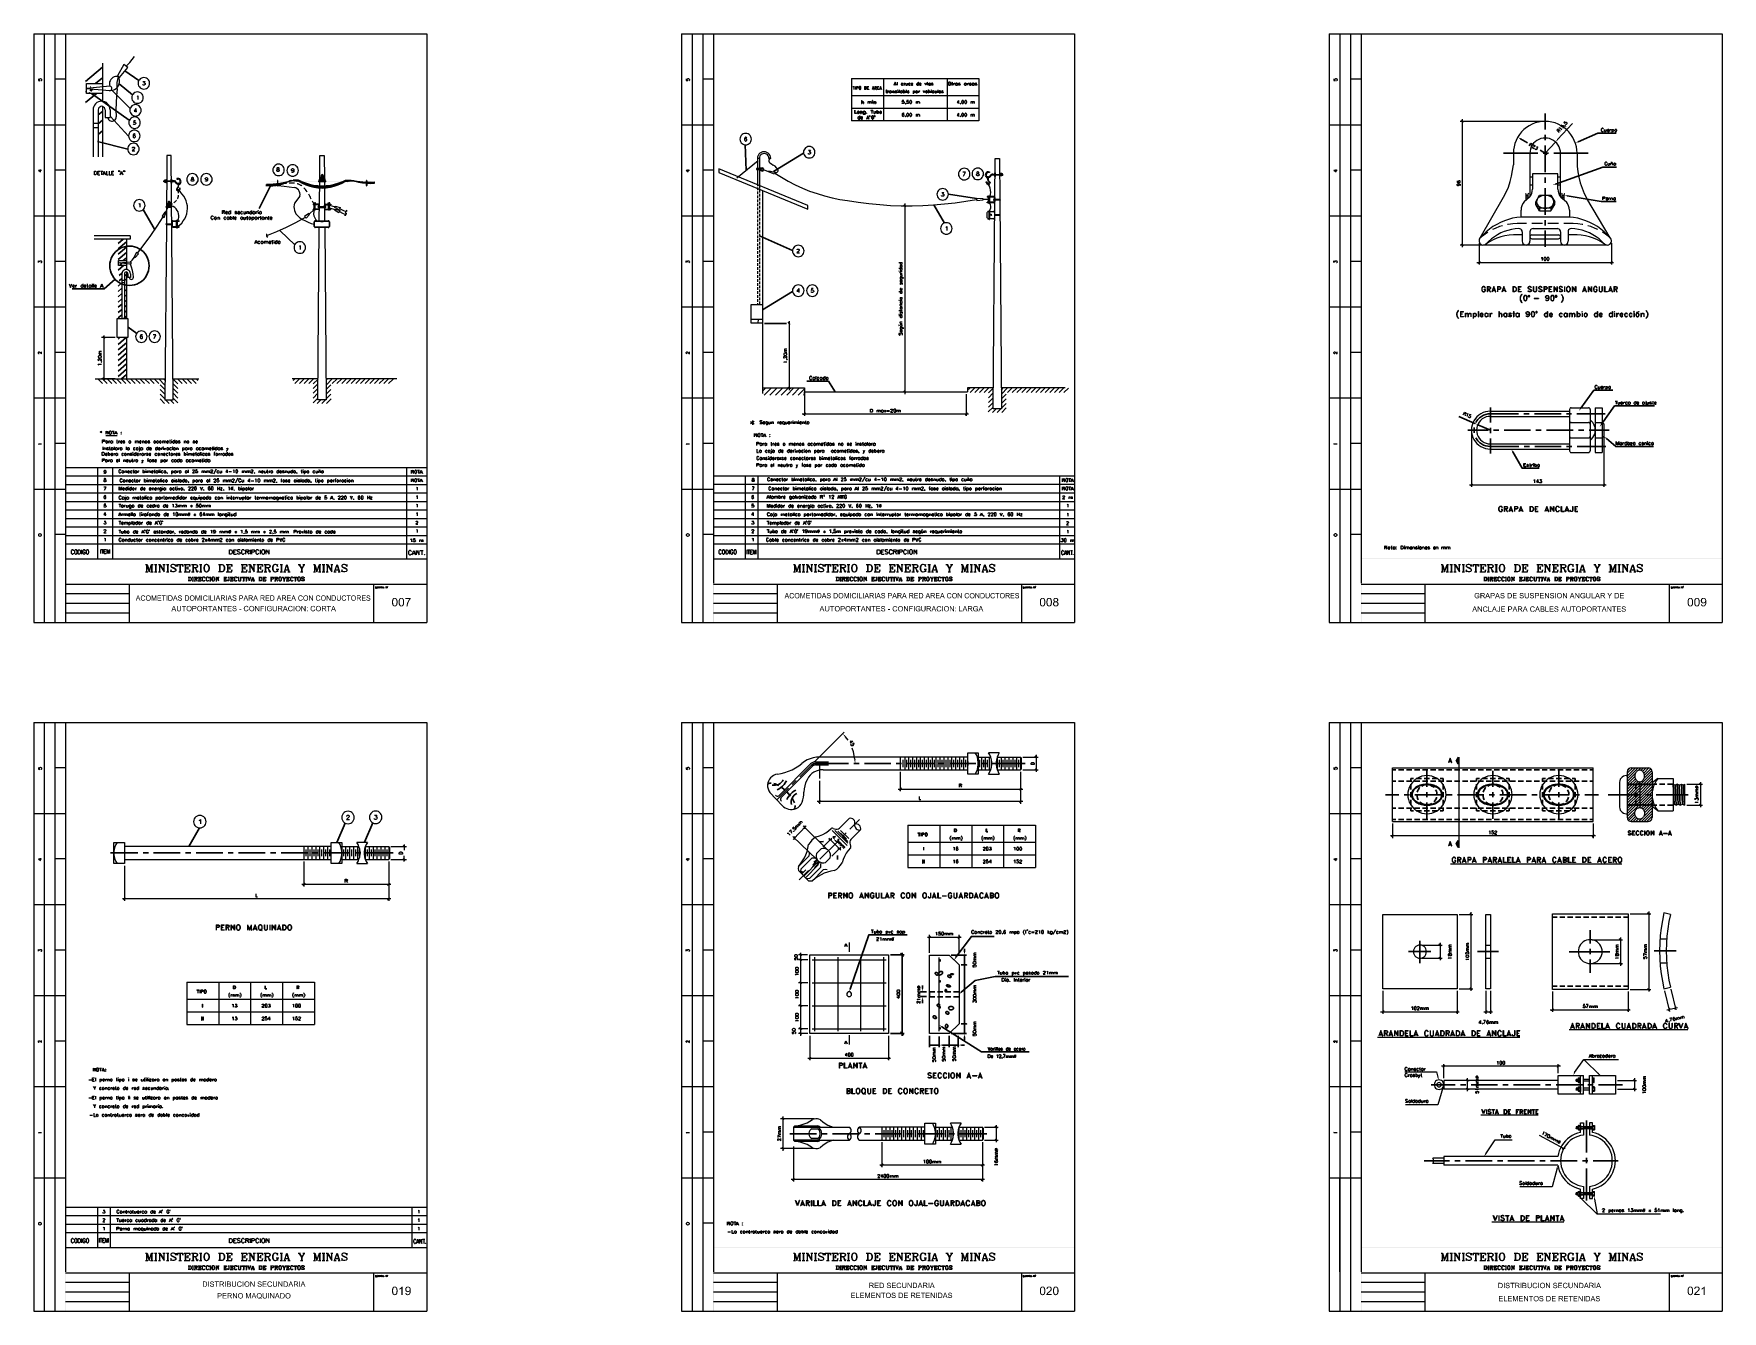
# Model space of a CAD drawing. Header units: millimetres. Extents: x 7 to 3083, y -677 to 294.
# Drawn here: x 1928 to 2762, y -337 to 294 of the extents above; entities that cross this region are included whole.
import ezdxf

# ---------------------------------------------------------------- set-up
doc = ezdxf.new("R2010")
doc.units = ezdxf.units.MM
for name, color, linetype, lineweight in [('DGE_CONTORNOS', 7, 'Continuous', 0), ('DGE_DATOS', 7, 'Continuous', 0), ('DGE_RELLENO', 7, 'Continuous', 0)]:
    doc.layers.add(name, color=color, linetype=linetype, lineweight=lineweight)

# ---------------------------------------------------------------- blocks, each defined once
blk = doc.blocks.new('DGE_BT_007')
at = {"layer": 'DGE_RELLENO', "true_color": 0x000000}
for points in [[(72.1783, 221.1354), (72.2207, 221.1354), (72.1783, 221.3047)], [(72.2207, 221.1354), (72.1783, 221.3047), (72.2207, 221.3047)], [(72.2207, 221.1354), (72.1783, 221.1354), (72.2207, 221.0083)], [(72.1783, 221.1354), (72.2207, 221.0083), (72.1783, 221.0083)], [(72.3053, 221.1354), (72.3477, 221.1354), (72.3053, 221.3047)], [(72.3477, 221.1354), (72.3053, 221.3047), (72.3477, 221.3047)], [(72.3477, 221.1354), (72.3053, 221.1354), (72.3477, 221.0083)], [(72.3053, 221.1354), (72.3477, 221.0083), (72.3053, 221.0083)], [(72.4323, 221.1354), (72.4747, 221.1354), (72.4323, 221.3047)], [(72.4747, 221.1354), (72.4323, 221.3047), (72.4747, 221.3047)], [(72.4747, 221.1354), (72.4323, 221.1354), (72.4747, 221.0083)], [(72.4323, 221.1354), (72.4747, 221.0083), (72.4323, 221.0083)], [(78.867, 217.156), (78.8247, 216.9444), (79.2057, 216.9444)], [(78.8247, 216.9444), (78.867, 216.7327), (79.2057, 216.9444)], [(79.0363, 217.283), (78.867, 217.156), (79.2057, 216.9444)], [(78.867, 216.7327), (79.0363, 216.6057), (79.2057, 216.9444)], [(79.2057, 217.3254), (79.0363, 217.283), (79.2057, 216.9444)], [(79.0363, 216.6057), (79.2057, 216.5634), (79.2057, 216.9444)], [(79.4173, 217.283), (79.2057, 217.3254), (79.2057, 216.9444)], [(79.5443, 217.156), (79.4173, 217.283), (79.2057, 216.9444)], [(79.5867, 216.9444), (79.5443, 217.156), (79.2057, 216.9444)], [(79.2057, 216.5634), (79.4173, 216.6057), (79.2057, 216.9444)], [(79.4173, 216.6057), (79.5443, 216.7327), (79.2057, 216.9444)], [(79.5443, 216.7327), (79.5867, 216.9444), (79.2057, 216.9444)], [(148.5053, 221.093), (148.5053, 221.1777), (124.8833, 221.093)], [(148.5053, 221.1777), (124.8833, 221.093), (124.8833, 221.1777)], [(152.2307, 221.1777), (152.2307, 221.093), (174.625, 221.1777)], [(152.2307, 221.093), (174.625, 221.1777), (174.625, 221.093)], [(23.4527, 34.8263), (23.7067, 34.5723), (201.9723, 34.8263)], [(23.4527, 3.2456), (23.7067, 34.5723), (23.4527, 34.8263)], [(23.7067, 3.3726), (23.4527, 3.2456), (23.7067, 34.5723)], [(23.7067, 34.5723), (201.9723, 34.8263), (201.8453, 34.5723)], [(201.9723, 34.8263), (201.8453, 34.5723), (201.9723, 34.6993)], [(201.9723, 34.6993), (201.8453, 34.5723), (201.9723, 3.2456)], [(201.8453, 34.5723), (201.9723, 3.2456), (201.8453, 3.3726)], [(64.4737, 16.7076), (64.4737, 16.7076), (64.389, 16.6653), (64.1773, 16.6653), (64.0927, 16.623), (64.0503, 16.623), (63.9657, 16.5806), (63.9233, 16.5806), (63.881, 16.5383), (63.7963, 16.4959), (63.754, 16.4536), (63.7117, 16.4113), (64.4737, 16.3689), (64.7277, 16.3689), (64.8123, 16.3266), (64.8547, 16.2843), (64.897, 16.2419), (64.9393, 16.2419), (65.024, 16.1996), (65.0663, 16.115), (65.1087, 16.0726), (65.151, 16.0303), (65.1933, 15.9456), (65.1933, 15.9033), (65.2357, 15.8186), (65.2357, 15.7763), (65.278, 15.6916), (65.278, 15.6493), (65.3203, 15.5646), (65.3203, 15.0989), (65.278, 15.0143), (65.278, 14.8873), (65.2357, 14.8026), (65.1933, 14.7603), (65.1933, 14.7179), (65.151, 14.6333), (65.1087, 14.5909), (65.0663, 14.5486), (65.024, 14.5063), (64.9817, 14.4216), (64.897, 14.4216), (64.8547, 14.3793), (64.8123, 14.3369), (64.7277, 14.2946), (64.6007, 14.2946), (64.516, 14.2523), (64.4737, 14.2523), (65.2357, 14.2523), (65.3203, 14.3369), (65.3627, 14.3793), (65.405, 14.4216), (65.4473, 14.464), (65.4473, 14.5486), (65.4897, 14.5909), (65.4897, 14.6333), (65.532, 14.6756), (65.5743, 14.7603), (65.5743, 14.8026), (65.6167, 14.8873), (65.6167, 15.0143), (65.659, 15.0989), (65.659, 15.5646), (65.6167, 15.6493), (65.6167, 15.7763), (65.5743, 15.8186), (65.5743, 15.9033), (65.532, 15.988), (65.532, 16.0303), (65.4897, 16.0303), (65.4897, 16.115), (65.4473, 16.1573), (65.405, 16.2419), (65.3627, 16.2843), (65.3203, 16.3266), (65.2357, 16.3689), (65.1933, 16.4536), (65.151, 16.4959), (65.1087, 16.4959), (65.0663, 16.5383), (64.9817, 16.5806), (64.9393, 16.5806), (64.8547, 16.623), (64.8123, 16.623), (64.7277, 16.6653), (64.5583, 16.6653)], [(86.1483, 16.7076), (86.106, 16.7076), (86.0637, 16.6653), (85.852, 16.6653), (85.7673, 16.623), (85.725, 16.623), (85.6403, 16.5806), (85.598, 16.5806), (85.5133, 16.5383), (85.471, 16.4959), (85.4287, 16.4536), (85.3863, 16.4113), (86.1483, 16.3689), (86.4023, 16.3689), (86.4447, 16.3266), (86.5293, 16.2843), (86.5717, 16.2419), (86.614, 16.2419), (86.6987, 16.1996), (86.741, 16.115), (86.7833, 16.0726), (86.8257, 16.0303), (86.868, 15.9456), (86.868, 15.9033), (86.9103, 15.8186), (86.9103, 15.7763), (86.9527, 15.6916), (86.9527, 15.5646), (86.995, 15.4799), (86.995, 15.1836), (86.9527, 15.0989), (86.9527, 14.972), (86.9103, 14.8873), (86.9103, 14.8026), (86.868, 14.7603), (86.868, 14.7179), (86.8257, 14.6333), (86.7833, 14.5909), (86.741, 14.5486), (86.6987, 14.5063), (86.614, 14.4216), (86.5717, 14.4216), (86.5293, 14.3793), (86.4447, 14.3369), (86.4023, 14.2946), (86.2753, 14.2946), (86.1907, 14.2523), (86.1483, 14.2523), (86.9103, 14.2523), (86.9527, 14.3369), (86.995, 14.3793), (87.0373, 14.4216), (87.0797, 14.464), (87.122, 14.5486), (87.1643, 14.5909), (87.1643, 14.6333), (87.2067, 14.6756), (87.2067, 14.7603), (87.249, 14.8026), (87.249, 14.8873), (87.2913, 14.972), (87.2913, 15.0989), (87.3337, 15.1836), (87.3337, 15.4799), (87.2913, 15.5646), (87.2913, 15.6916), (87.249, 15.7763), (87.249, 15.9033), (87.2067, 15.988), (87.1643, 16.0303), (87.122, 16.115), (87.0797, 16.1573), (87.0797, 16.2419), (86.995, 16.2843), (86.9527, 16.3266), (86.9103, 16.3689), (86.868, 16.4536), (86.8257, 16.4959), (86.741, 16.4959), (86.741, 16.5383), (86.6563, 16.5806), (86.614, 16.5806), (86.5293, 16.623), (86.487, 16.623), (86.4023, 16.6653), (86.1907, 16.6653)], [(142.24, 16.7076), (142.24, 16.7076), (142.1553, 16.6653), (141.9437, 16.6653), (141.9013, 16.623), (141.8167, 16.623), (141.7743, 16.5806), (141.6897, 16.5806), (141.6473, 16.5383), (141.605, 16.4959), (141.5203, 16.4536), (141.478, 16.4113), (142.24, 16.3689), (142.494, 16.3689), (142.5787, 16.3266), (142.621, 16.2843), (142.7057, 16.2419), (142.748, 16.2419), (142.7903, 16.1996), (142.8327, 16.115), (142.875, 16.0726), (142.9173, 16.0303), (142.9597, 15.9456), (143.002, 15.9033), (143.002, 15.8186), (143.0443, 15.7763), (143.0443, 15.6493), (143.0867, 15.5646), (143.0867, 15.0143), (143.0443, 14.972), (143.0443, 14.8873), (143.002, 14.8026), (143.002, 14.7603), (142.9597, 14.7179), (142.9173, 14.6333), (142.875, 14.5909), (142.8327, 14.5486), (142.7903, 14.5063), (142.748, 14.4216), (142.7057, 14.4216), (142.621, 14.3793), (142.5787, 14.3369), (142.494, 14.2946), (142.367, 14.2946), (142.3247, 14.2523), (142.24, 14.2523), (143.0443, 14.2523), (143.0867, 14.3369), (143.129, 14.3793), (143.1713, 14.4216), (143.2137, 14.464), (143.256, 14.5486), (143.256, 14.5909), (143.2983, 14.6333), (143.2983, 14.6756), (143.3407, 14.7603), (143.3407, 14.8026), (143.383, 14.8873), (143.383, 14.972), (143.4253, 15.0143), (143.4253, 15.6493), (143.383, 15.6916), (143.383, 15.7763), (143.3407, 15.8186), (143.3407, 15.9033), (143.2983, 15.988), (143.2983, 16.0303), (143.256, 16.115), (143.2137, 16.1573), (143.1713, 16.2419), (143.129, 16.2843), (143.0867, 16.3266), (143.0443, 16.3689), (142.9597, 16.4536), (142.9173, 16.4959), (142.875, 16.4959), (142.8327, 16.5383), (142.7903, 16.5806), (142.7057, 16.5806), (142.6633, 16.623), (142.5787, 16.623), (142.5363, 16.6653), (142.3247, 16.6653)], [(150.9607, 16.7076), (150.9183, 16.7076), (150.876, 16.6653), (150.6643, 16.6653), (150.5797, 16.623), (150.5373, 16.623), (150.4527, 16.5806), (150.4103, 16.5806), (150.3257, 16.5383), (150.2833, 16.4959), (150.241, 16.4536), (150.1987, 16.4113), (150.9607, 16.3689), (151.2147, 16.3689), (151.257, 16.3266), (151.3417, 16.2843), (151.384, 16.2419), (151.4263, 16.2419), (151.511, 16.1996), (151.5533, 16.115), (151.5957, 16.0726), (151.638, 16.0303), (151.6803, 15.9456), (151.6803, 15.9033), (151.7227, 15.8186), (151.7227, 15.7763), (151.765, 15.6916), (151.765, 15.5646), (151.8073, 15.4799), (151.8073, 15.1836), (151.765, 15.0989), (151.765, 14.972), (151.7227, 14.8873), (151.7227, 14.8026), (151.6803, 14.7603), (151.6803, 14.7179), (151.638, 14.6333), (151.5957, 14.5909), (151.5533, 14.5486), (151.511, 14.5063), (151.4263, 14.4216), (151.384, 14.4216), (151.3417, 14.3793), (151.257, 14.3369), (151.2147, 14.2946), (151.0877, 14.2946), (151.003, 14.2523), (150.9607, 14.2523), (151.7227, 14.2523), (151.765, 14.3369), (151.8073, 14.3793), (151.8497, 14.4216), (151.892, 14.464), (151.9343, 14.5486), (151.9767, 14.5909), (151.9767, 14.6333), (152.019, 14.6756), (152.019, 14.7603), (152.0613, 14.8026), (152.0613, 14.8873), (152.1037, 14.972), (152.1037, 15.0989), (152.146, 15.1836), (152.146, 15.4799), (152.1037, 15.5646), (152.1037, 15.7763), (152.0613, 15.8186), (152.0613, 15.9033), (152.019, 15.988), (151.9767, 16.0303), (151.9343, 16.115), (151.892, 16.1573), (151.892, 16.2419), (151.8497, 16.2843), (151.765, 16.3266), (151.7227, 16.3689), (151.6803, 16.4536), (151.638, 16.4959), (151.5533, 16.4959), (151.5533, 16.5383), (151.4687, 16.5806), (151.4263, 16.5806), (151.3417, 16.623), (151.2993, 16.623), (151.2147, 16.6653), (151.003, 16.6653)], [(165.8197, 16.7076), (165.8197, 16.7076), (165.735, 16.6653), (165.5657, 16.6653), (165.481, 16.623), (165.3963, 16.623), (165.354, 16.5806), (165.3117, 16.5806), (165.227, 16.5383), (165.1847, 16.4959), (165.1423, 16.4536), (165.0577, 16.4113), (165.8197, 16.3689), (166.116, 16.3689), (166.1583, 16.3266), (166.243, 16.2843), (166.2853, 16.2419), (166.3277, 16.2419), (166.37, 16.1996), (166.4123, 16.115), (166.497, 16.0726), (166.497, 16.0303), (166.5393, 15.9456), (166.5817, 15.9033), (166.624, 15.8186), (166.624, 15.7763), (166.6663, 15.6916), (166.6663, 15.3953), (166.7087, 15.3106), (166.6663, 15.2683), (166.6663, 14.972), (166.624, 14.8873), (166.624, 14.8026), (166.5817, 14.7603), (166.5393, 14.7179), (166.5393, 14.6333), (166.497, 14.5909), (166.4547, 14.5486), (166.37, 14.5063), (166.3277, 14.4216), (166.2853, 14.4216), (166.243, 14.3793), (166.1583, 14.3369), (166.116, 14.2946), (165.989, 14.2946), (165.9043, 14.2523), (165.8197, 14.2523), (166.624, 14.2523), (166.6663, 14.3369), (166.7087, 14.3793), (166.751, 14.4216), (166.7933, 14.464), (166.8357, 14.5486), (166.878, 14.5909), (166.878, 14.6333), (166.9203, 14.6756), (166.9203, 14.7603), (166.9627, 14.8026), (166.9627, 14.8873), (167.005, 14.972), (167.005, 15.2683), (167.0473, 15.3106), (167.005, 15.3953), (167.005, 15.6916), (166.9627, 15.7763), (166.9627, 15.8186), (166.9203, 15.9033), (166.9203, 15.988), (166.878, 16.0303), (166.8357, 16.115), (166.7933, 16.1573), (166.751, 16.2419), (166.7087, 16.2843), (166.6663, 16.3266), (166.624, 16.3689), (166.5817, 16.4536), (166.5393, 16.4959), (166.4547, 16.4959), (166.4123, 16.5383), (166.37, 16.5806), (166.3277, 16.5806), (166.243, 16.623), (166.2007, 16.623), (166.116, 16.6653), (165.9043, 16.6653)], [(59.563, 16.623), (59.2243, 16.623), (58.2507, 13.9983), (58.6317, 13.9983), (58.8857, 14.8026), (59.944, 14.8026), (58.9703, 15.0989), (59.2667, 15.8609), (59.2667, 15.9456), (59.309, 16.0303), (59.309, 16.0726), (59.3513, 16.1573), (59.3513, 16.2419), (59.3937, 16.2843), (59.3937, 16.3689)], [(59.563, 16.623), (59.3937, 16.3689), (59.3937, 16.3266), (59.436, 16.2419), (59.436, 16.1996), (59.4783, 16.115), (59.4783, 16.0726), (59.5207, 15.988), (59.5207, 15.9033), (59.563, 15.8186), (59.817, 15.0989), (58.9703, 15.0989), (59.944, 14.8026), (60.198, 13.9983), (60.579, 13.9983)], [(61.9337, 16.6653), (61.6373, 16.6653), (61.595, 16.623), (61.5103, 16.623), (61.468, 16.5806), (61.3833, 16.5806), (61.341, 16.5383), (61.2563, 16.4959), (61.214, 16.4536), (61.1717, 16.4113), (61.1293, 16.3689), (61.087, 16.3266), (61.0447, 16.2419), (61.0023, 16.1996), (60.96, 16.115), (60.9177, 16.0726), (60.8753, 15.988), (60.8753, 15.9456), (60.833, 15.8609), (60.833, 15.7763), (60.7907, 15.7339), (60.7907, 15.5646), (60.7483, 15.5223), (60.7483, 15.2259), (60.7907, 15.1413), (60.7907, 14.9296), (60.833, 14.8449), (60.833, 14.7603), (60.8753, 14.7179), (60.8753, 14.6333), (60.9177, 14.6333), (60.9177, 14.5909), (60.96, 14.5063), (61.0023, 14.464), (61.0447, 14.3793), (61.087, 14.3369), (61.1293, 14.2946), (61.1717, 14.2099), (61.214, 14.1676), (61.2987, 14.1676), (61.341, 14.1253), (61.3833, 14.0829), (61.4257, 14.0406), (61.5103, 14.0406), (61.5527, 13.9983), (61.7643, 13.9983), (61.849, 13.956), (62.0183, 13.956), (62.103, 13.9983), (62.23, 13.9983), (62.3147, 14.0406), (62.357, 14.0406), (62.4417, 14.0829), (62.484, 14.1253), (62.5263, 14.1676), (62.611, 14.2099), (61.8913, 14.2523), (61.8067, 14.2946), (61.6797, 14.2946), (61.595, 14.3369), (61.5527, 14.3793), (61.468, 14.3793), (61.4257, 14.4216), (61.3833, 14.464), (61.341, 14.5063), (61.2987, 14.5909), (61.2563, 14.6333), (61.214, 14.6756), (61.214, 14.7603), (61.1717, 14.7603), (61.1717, 14.8873), (61.1293, 14.972), (61.1293, 15.1836), (61.087, 15.2683), (61.087, 15.4376), (61.1293, 15.4799), (61.1293, 15.7339), (61.1717, 15.7763), (61.1717, 15.8609), (61.214, 15.9033), (61.214, 15.988), (61.2563, 16.0303), (61.2987, 16.115), (61.341, 16.1573), (61.3833, 16.1996), (61.468, 16.2419), (61.5103, 16.2843), (61.595, 16.3266), (61.6373, 16.3266), (61.722, 16.3689), (61.9337, 16.3689), (62.6533, 16.4113), (62.611, 16.4536), (62.5687, 16.4959), (62.5263, 16.4959), (62.484, 16.5383), (62.3993, 16.5806), (62.357, 16.623), (62.2723, 16.623), (62.23, 16.6653), (62.0183, 16.6653)], [(62.6533, 14.9296), (62.6533, 14.9296), (62.611, 14.8449), (62.611, 14.7603), (62.5687, 14.7179), (62.5263, 14.6333), (62.484, 14.5909), (62.484, 14.5486), (62.4417, 14.464), (62.357, 14.4216), (62.3147, 14.3793), (62.23, 14.3369), (62.1877, 14.3369), (62.103, 14.2946), (62.0607, 14.2946), (61.976, 14.2523), (61.8913, 14.2523), (62.611, 14.2099), (62.6957, 14.2946), (62.738, 14.3369), (62.7803, 14.3793), (62.7803, 14.4216), (62.8227, 14.5063), (62.865, 14.5486), (62.9073, 14.6333), (62.9073, 14.7179), (62.9497, 14.7603), (62.9497, 14.8449)], [(62.6533, 16.4113), (61.9337, 16.3689), (62.1877, 16.3689), (62.23, 16.3266), (62.3147, 16.2843), (62.357, 16.2419), (62.3993, 16.1996), (62.4417, 16.1573), (62.484, 16.115), (62.5263, 16.0726), (62.5263, 15.988), (62.5687, 15.9033), (62.611, 15.8609), (62.9073, 15.9033), (62.9073, 16.0303), (62.865, 16.115), (62.8227, 16.1573), (62.7803, 16.2419), (62.738, 16.2843), (62.6957, 16.3266)], [(63.7117, 16.4113), (63.6693, 16.3689), (63.5847, 16.3266), (63.5847, 16.2843), (63.5423, 16.2419), (63.5, 16.1996), (63.4577, 16.1573), (63.4577, 16.0726), (63.4153, 16.0303), (63.373, 15.9456), (63.373, 15.9033), (63.3307, 15.8186), (63.3307, 15.7763), (63.2883, 15.6916), (63.2883, 14.972), (63.3307, 14.9296), (63.3307, 14.8449), (63.373, 14.7603), (63.373, 14.7179), (63.4153, 14.6333), (63.4577, 14.5486), (63.5, 14.5063), (63.5423, 14.4216), (63.5847, 14.3793), (63.627, 14.3369), (63.6693, 14.2946), (63.7117, 14.2523), (63.7963, 14.2099), (63.8387, 14.1676), (63.881, 14.1253), (63.9233, 14.0829), (64.008, 14.0829), (64.0503, 14.0406), (64.135, 14.0406), (64.1773, 13.9983), (64.3043, 13.9983), (64.389, 13.956), (64.4737, 13.956), (64.5583, 13.956), (64.6007, 13.9983), (64.77, 13.9983), (64.8123, 14.0406), (64.897, 14.0406), (64.9393, 14.0829), (65.024, 14.0829), (65.0663, 14.1253), (65.151, 14.1676), (65.1933, 14.2099), (65.2357, 14.2523), (64.4737, 14.2523), (64.389, 14.2523), (64.3043, 14.2946), (64.1773, 14.2946), (64.135, 14.3369), (64.0503, 14.3793), (64.008, 14.4216), (63.9657, 14.464), (63.9233, 14.5063), (63.8387, 14.5486), (63.7963, 14.5909), (63.754, 14.6756), (63.754, 14.7179), (63.7117, 14.7603), (63.6693, 14.8449), (63.6693, 14.9296), (63.627, 14.972), (63.627, 15.6916), (63.6693, 15.7763), (63.6693, 15.8186), (63.7117, 15.9033), (63.7117, 15.9456), (63.754, 15.988), (63.7963, 16.0303), (63.8387, 16.115), (63.881, 16.1573), (63.9233, 16.1573), (63.9657, 16.1996), (64.008, 16.2419), (64.0927, 16.2843), (64.135, 16.3266), (64.1773, 16.3266), (64.262, 16.3689), (64.4737, 16.3689)], [(66.548, 16.623), (66.0823, 16.623), (66.0823, 13.9983), (66.3787, 13.9983), (66.3787, 16.2419)], [(66.548, 16.623), (66.3787, 16.2419), (67.0983, 13.9983), (67.2677, 14.3793), (67.2677, 14.464), (67.2253, 14.5486), (67.2253, 14.6333), (67.183, 14.6756), (67.1407, 14.8026)], [(68.453, 16.623), (67.9873, 16.623), (67.3947, 14.8026), (67.3947, 14.7179), (67.3523, 14.6333), (67.31, 14.5909), (67.31, 14.464), (67.2677, 14.3793), (67.0983, 13.9983), (67.3947, 13.9983), (68.1143, 16.1996)], [(68.453, 16.623), (68.1143, 16.1996), (68.1143, 13.9983), (68.453, 13.9983)], [(70.7813, 16.623), (69.0033, 16.623), (69.0033, 13.9983), (70.866, 13.9983), (70.866, 14.3369), (69.2997, 14.3369), (69.2997, 15.2259), (70.6967, 15.2259), (70.6967, 15.5223), (69.2997, 15.5223), (69.2997, 16.3266), (70.7813, 16.3266)], [(73.1097, 16.623), (71.12, 16.623), (71.12, 16.3266), (71.9243, 16.3266), (71.9243, 13.9983), (72.263, 13.9983), (72.263, 16.3266), (73.1097, 16.3266)], [(73.4907, 16.623), (73.8293, 16.623), (73.8293, 13.9983), (73.4907, 13.9983), (73.4907, 16.623)], [(75.2687, 16.623), (74.3797, 16.623), (74.3797, 13.9983), (75.3533, 13.9983), (75.438, 14.0406), (75.6497, 14.0406), (75.692, 14.0829), (75.819, 14.0829), (75.8613, 14.1253), (75.946, 14.1676), (75.9883, 14.2099), (76.0307, 14.2099), (76.073, 14.2523), (76.1153, 14.2946), (74.7183, 14.3369), (74.7183, 16.3266), (75.2687, 16.3266), (76.1153, 16.3689), (76.073, 16.4113), (76.0307, 16.4536), (75.946, 16.4959), (75.9037, 16.5383), (75.819, 16.5383), (75.7767, 16.5806), (75.692, 16.623), (75.3533, 16.623)], [(76.1153, 16.3689), (75.2687, 16.3266), (75.565, 16.3266), (75.6497, 16.2843), (75.692, 16.2843), (75.7343, 16.2419), (75.819, 16.1996), (75.8613, 16.1573), (75.9037, 16.115), (75.946, 16.0303), (75.9883, 15.988), (76.0307, 15.9456), (76.0307, 15.8609), (76.073, 15.8186), (76.073, 15.6916), (76.1153, 15.607), (76.1153, 15.0566), (76.073, 14.972), (76.073, 14.8449), (76.0307, 14.8026), (76.0307, 14.7603), (75.9883, 14.6756), (75.946, 14.6333), (75.9037, 14.5486), (75.8613, 14.5063), (75.819, 14.464), (75.7767, 14.4216), (75.7343, 14.4216), (75.6497, 14.3793), (75.6073, 14.3793), (75.565, 14.3369), (74.7183, 14.3369), (76.1153, 14.2946), (76.1577, 14.3793), (76.2423, 14.4216), (76.2423, 14.464), (76.2847, 14.5486), (76.327, 14.5909), (76.327, 14.6756), (76.3693, 14.7179), (76.4117, 14.8026), (76.4117, 14.972), (76.454, 15.0566), (76.454, 15.6493), (76.4117, 15.6916), (76.4117, 15.8186), (76.3693, 15.9033), (76.3693, 15.988), (76.327, 16.0303), (76.327, 16.0726), (76.2847, 16.1573), (76.2423, 16.1996), (76.2, 16.2419), (76.1577, 16.3266)], [(77.216, 11.4583), (76.8773, 11.4583), (75.8613, 8.8336), (76.2423, 8.8336), (76.4963, 9.638), (77.597, 9.638), (76.6233, 9.8919), (76.8773, 10.6539), (76.8773, 10.6963), (76.9197, 10.7386), (76.962, 10.8233), (76.962, 10.8656), (77.0043, 10.9503), (77.0043, 11.0773), (77.0467, 11.1619)], [(77.9357, 16.623), (77.597, 16.623), (76.6233, 13.9983), (77.0043, 13.9983), (77.2583, 14.8026), (78.3167, 14.8026), (77.343, 15.0989), (77.6393, 15.8609), (77.6393, 15.9456), (77.6817, 16.0303), (77.6817, 16.0726), (77.724, 16.1573), (77.724, 16.2419), (77.7663, 16.2843), (77.7663, 16.3689)], [(77.216, 11.4583), (77.0467, 11.1619), (77.0467, 11.0773), (77.089, 10.9926), (77.089, 10.9503), (77.1313, 10.8656), (77.1737, 10.781), (77.1737, 10.6963), (77.216, 10.6116), (77.5123, 9.8919), (76.6233, 9.8919), (77.597, 9.638), (77.8933, 8.8336), (78.2743, 8.8336)], [(77.9357, 16.623), (77.7663, 16.3689), (77.7663, 16.3266), (77.8087, 16.2419), (77.8087, 16.1996), (77.851, 16.115), (77.851, 16.0726), (77.8933, 15.988), (77.8933, 15.9033), (77.9357, 15.8186), (78.1897, 15.0989), (77.343, 15.0989), (78.3167, 14.8026), (78.613, 13.9983), (78.9517, 13.9983)], [(78.9517, 11.4583), (78.613, 11.4583), (78.613, 9.5956), (78.6553, 9.5109), (78.6553, 9.3839), (78.6977, 9.3416), (78.6977, 9.257), (78.74, 9.2146), (78.7823, 9.13), (78.8247, 9.0876), (79.5867, 9.0876), (79.502, 9.0876), (79.4173, 9.13), (79.3327, 9.13), (79.2903, 9.1723), (79.248, 9.1723), (79.1633, 9.2146), (79.121, 9.257), (79.0787, 9.2993), (79.0363, 9.3839), (78.994, 9.4263), (78.994, 9.5533), (78.9517, 9.5956), (78.9517, 9.9343)], [(80.645, 11.4583), (80.3063, 11.4583), (80.3063, 9.6803), (80.264, 9.5956), (80.264, 9.4686), (80.2217, 9.4263), (80.2217, 9.3416), (80.1793, 9.2993), (80.137, 9.257), (80.0947, 9.2146), (80.0523, 9.1723), (79.9677, 9.1723), (79.9253, 9.13), (79.756, 9.13), (79.7137, 9.0876), (78.8247, 9.0876), (78.867, 9.0453), (78.9093, 9.0029), (78.9517, 8.9606), (79.0363, 8.9183), (79.0787, 8.9183), (79.121, 8.8759), (79.2057, 8.8336), (79.3327, 8.8336), (79.375, 8.7913), (79.8407, 8.7913), (79.9253, 8.8336), (80.0523, 8.8336), (80.137, 8.8759), (80.1793, 8.9183), (80.264, 8.9183), (80.3063, 8.9606), (80.3487, 9.0453), (80.4333, 9.0876), (80.4757, 9.13), (80.518, 9.1723), (80.518, 9.257), (80.5603, 9.2993), (80.5603, 9.3416), (80.6027, 9.4263), (80.6027, 9.5533), (80.645, 9.5956), (80.645, 9.9343)], [(79.4173, 14.8873), (79.121, 14.8449), (79.121, 14.7179), (79.1633, 14.6333), (79.1633, 14.5909), (79.2057, 14.5063), (79.2057, 14.464), (79.248, 14.3793), (79.2903, 14.3369), (79.3327, 14.2946), (80.1793, 14.2946), (79.9677, 14.2946), (79.9253, 14.3369), (79.8407, 14.3369), (79.7983, 14.3793), (79.756, 14.3793), (79.6713, 14.4216), (79.629, 14.464), (79.5867, 14.5063), (79.5443, 14.5486), (79.502, 14.5909), (79.502, 14.6756), (79.4597, 14.7179), (79.4597, 14.8026)], [(80.0947, 16.6653), (79.8407, 16.6653), (79.756, 16.623), (79.7137, 16.623), (79.629, 16.5806), (79.5867, 16.5806), (79.502, 16.5383), (79.4597, 16.4959), (79.4173, 16.4536), (79.375, 16.4113), (79.3327, 16.3266), (79.2903, 16.3266), (79.2903, 16.2419), (79.248, 16.1573), (79.248, 16.115), (79.2057, 16.0303), (79.2057, 15.9033), (79.248, 15.8186), (79.248, 15.7763), (79.2903, 15.6916), (79.2903, 15.6493), (79.3327, 15.607), (79.3327, 15.5646), (79.375, 15.5223), (79.4597, 15.4799), (79.502, 15.4376), (79.5867, 15.3953), (79.629, 15.3529), (79.6713, 15.3529), (79.756, 15.3106), (79.7983, 15.3106), (79.883, 15.2683), (79.9677, 15.2683), (80.0523, 15.2259), (80.0947, 15.2259), (80.2217, 15.1836), (80.3063, 15.1836), (80.3487, 15.1413), (80.4333, 15.1413), (80.4757, 15.0989), (80.5603, 15.0566), (80.645, 15.0143), (80.6873, 14.972), (80.7297, 14.9296), (80.772, 14.8873), (80.772, 14.5486), (80.7297, 14.5063), (80.6873, 14.464), (80.645, 14.4216), (80.5603, 14.3793), (80.518, 14.3369), (80.4333, 14.3369), (80.391, 14.2946), (79.3327, 14.2946), (79.375, 14.2523), (79.4173, 14.1676), (79.502, 14.1253), (79.5443, 14.1253), (79.629, 14.0829), (79.7137, 14.0406), (79.756, 14.0406), (79.8407, 13.9983), (80.01, 13.9983), (80.0947, 13.956), (80.1793, 13.956), (80.264, 13.956), (80.3487, 13.9983), (80.4757, 13.9983), (80.5603, 14.0406), (80.6027, 14.0406), (80.645, 14.0829), (80.6873, 14.0829), (80.7297, 14.1253), (80.8143, 14.1676), (80.8567, 14.2099), (80.899, 14.2523), (80.9413, 14.2946), (80.9837, 14.3793), (81.026, 14.4216), (81.0683, 14.464), (81.0683, 14.5486), (81.1107, 14.6333), (81.1107, 14.8873), (81.0683, 14.9296), (81.0683, 15.0143), (81.026, 15.0566), (80.9837, 15.1413), (80.9837, 15.1836), (80.899, 15.2259), (80.8567, 15.2683), (80.8143, 15.3106), (80.7297, 15.3529), (80.6873, 15.3953), (80.645, 15.4376), (80.5603, 15.4376), (80.518, 15.4799), (80.391, 15.4799), (80.3063, 15.5223), (80.2217, 15.5646), (80.0523, 15.5646), (79.9677, 15.607), (79.883, 15.6493), (79.7983, 15.6493), (79.756, 15.6916), (79.7137, 15.6916), (79.6713, 15.7339), (79.629, 15.7339), (79.5867, 15.7763), (79.5443, 15.8609), (79.5443, 16.115), (79.5867, 16.1573), (79.629, 16.1996), (79.6713, 16.2843), (79.7137, 16.2843), (79.756, 16.3266), (79.7983, 16.3266), (79.883, 16.3689), (80.8567, 16.3689), (80.8143, 16.4536), (80.772, 16.4959), (80.7297, 16.5383), (80.645, 16.5806), (80.5603, 16.5806), (80.518, 16.623), (80.4333, 16.623), (80.391, 16.6653), (80.1793, 16.6653)], [(80.8567, 16.3689), (80.0947, 16.3689), (80.3063, 16.3689), (80.391, 16.3266), (80.4333, 16.3266), (80.4757, 16.2843), (80.5603, 16.2419), (80.6027, 16.1996), (80.645, 16.1573), (80.645, 16.115), (80.6873, 16.0303), (80.6873, 15.9456), (80.7297, 15.8609), (81.026, 15.9033), (81.026, 16.0726), (80.9837, 16.115), (80.9837, 16.1996), (80.9413, 16.2419), (80.899, 16.3266)], [(83.1003, 11.4583), (81.026, 11.4583), (81.026, 11.1196), (81.8727, 11.1196), (81.8727, 8.8336), (82.2113, 8.8336), (82.2113, 11.1196), (83.1003, 11.1196)], [(83.3967, 16.623), (82.5077, 16.623), (82.5077, 13.9983), (83.4813, 13.9983), (83.566, 14.0406), (83.7777, 14.0406), (83.82, 14.0829), (83.947, 14.0829), (83.9893, 14.1253), (84.074, 14.1676), (84.1163, 14.2099), (84.1587, 14.2099), (84.201, 14.2523), (84.2433, 14.2946), (82.8463, 14.3369), (82.8463, 16.3266), (83.3967, 16.3266), (84.2433, 16.3689), (84.201, 16.4113), (84.1587, 16.4536), (84.074, 16.4959), (84.0317, 16.5383), (83.947, 16.5383), (83.9047, 16.5806), (83.82, 16.623), (83.4813, 16.623)], [(84.2433, 16.3689), (83.3967, 16.3266), (83.693, 16.3266), (83.7777, 16.2843), (83.82, 16.2843), (83.8623, 16.2419), (83.947, 16.1996), (83.9893, 16.1573), (84.0317, 16.115), (84.074, 16.0303), (84.1163, 15.988), (84.1587, 15.9456), (84.1587, 15.8609), (84.201, 15.8186), (84.201, 15.6916), (84.2433, 15.607), (84.2433, 15.0566), (84.201, 14.972), (84.201, 14.8449), (84.1587, 14.8026), (84.1587, 14.7603), (84.1163, 14.6756), (84.074, 14.6333), (84.0317, 14.5486), (83.9893, 14.5063), (83.947, 14.464), (83.9047, 14.4216), (83.8623, 14.4216), (83.7777, 14.3793), (83.7353, 14.3793), (83.693, 14.3369), (82.8463, 14.3369), (84.2433, 14.2946), (84.2857, 14.3793), (84.328, 14.4216), (84.3703, 14.464), (84.4127, 14.5486), (84.455, 14.5909), (84.455, 14.6756), (84.4973, 14.7179), (84.4973, 14.8026), (84.5397, 14.8449), (84.5397, 14.972), (84.582, 15.0566), (84.582, 15.6493), (84.5397, 15.6916), (84.5397, 15.8186), (84.4973, 15.9033), (84.4973, 15.988), (84.455, 16.0303), (84.455, 16.0726), (84.4127, 16.1573), (84.3703, 16.1996), (84.328, 16.2419), (84.2857, 16.3266)], [(83.82, 11.2043), (83.7777, 11.1619), (83.693, 11.1196), (83.693, 11.0773), (83.6507, 11.0349), (83.6083, 10.9926), (83.566, 10.9503), (83.5237, 10.8656), (83.5237, 10.8233), (83.4813, 10.781), (83.439, 10.6963), (83.439, 10.6116), (83.3967, 10.5693), (83.3967, 10.3999), (83.3543, 10.3576), (83.3543, 9.9343), (83.3967, 9.8496), (83.3967, 9.7226), (83.439, 9.638), (83.439, 9.5956), (83.4813, 9.5109), (83.5237, 9.4686), (83.5237, 9.4263), (83.566, 9.3839), (83.6083, 9.2993), (83.6507, 9.257), (83.693, 9.2146), (83.7353, 9.13), (83.7777, 9.0876), (83.82, 9.0453), (83.9047, 9.0029), (83.947, 8.9606), (83.9893, 8.9606), (84.0317, 8.9183), (84.1163, 8.8759), (84.1587, 8.8759), (84.2433, 8.8336), (84.328, 8.8336), (84.3703, 8.7913), (84.6243, 8.7913), (84.836, 8.7913), (84.9207, 8.8336), (84.963, 8.8336), (85.0477, 8.8759), (85.09, 8.8759), (85.1747, 8.9183), (85.2593, 8.9606), (85.3017, 9.0029), (85.3863, 9.0453), (85.4287, 9.0876), (84.455, 9.0876), (84.3703, 9.13), (84.328, 9.13), (84.2433, 9.1723), (84.201, 9.1723), (84.1163, 9.2146), (84.074, 9.257), (84.0317, 9.2993), (83.9893, 9.3416), (83.947, 9.3839), (83.9047, 9.4263), (83.8623, 9.4686), (83.8623, 9.5109), (83.82, 9.5956), (83.7777, 9.638), (83.7777, 9.7226), (83.7353, 9.8073), (83.7353, 10.4846), (83.7777, 10.5693), (83.7777, 10.6116), (83.82, 10.6963), (83.8623, 10.7386), (83.8623, 10.781), (83.9047, 10.8656), (83.947, 10.9079), (83.9893, 10.9503), (84.0317, 10.9926), (84.074, 11.0349), (84.1587, 11.0773), (84.201, 11.0773), (84.2433, 11.1196), (84.328, 11.1619), (84.455, 11.1619), (84.5397, 11.2043), (84.6243, 11.2043)], [(84.6243, 11.5006), (84.5397, 11.5006), (84.455, 11.4583), (84.2433, 11.4583), (84.1587, 11.4159), (84.1163, 11.3736), (84.0317, 11.3736), (83.9893, 11.3313), (83.9047, 11.289), (83.8623, 11.2466), (83.82, 11.2043), (84.6667, 11.2043), (84.7513, 11.1619), (84.8783, 11.1619), (84.963, 11.1196), (85.0053, 11.0773), (85.09, 11.0773), (85.1323, 11.0349), (85.1747, 10.9926), (85.217, 10.9503), (85.2593, 10.8656), (85.3017, 10.8233), (85.344, 10.7386), (85.3863, 10.6963), (85.4287, 10.6539), (85.4287, 10.5693), (85.471, 10.4846), (85.471, 10.273), (85.5133, 10.2306), (85.5133, 9.9766), (85.471, 9.8919), (85.471, 9.765), (85.4287, 9.6803), (85.4287, 9.638), (85.3863, 9.5533), (85.344, 9.5109), (85.344, 9.4686), (85.3017, 9.4263), (85.2593, 9.3416), (85.1747, 9.2993), (85.1323, 9.257), (85.09, 9.2146), (85.0053, 9.1723), (84.963, 9.13), (84.8783, 9.13), (84.836, 9.0876), (84.6243, 9.0876), (85.4287, 9.0876), (85.471, 9.13), (85.5133, 9.1723), (85.5557, 9.257), (85.598, 9.2993), (85.6403, 9.3416), (85.6827, 9.4263), (85.725, 9.5109), (85.7673, 9.5533), (85.7673, 9.638), (85.8097, 9.6803), (85.8097, 9.8496), (85.852, 9.8919), (85.852, 10.3576), (85.8097, 10.4423), (85.8097, 10.5693), (85.7673, 10.6539), (85.7673, 10.6963), (85.725, 10.781), (85.6827, 10.8233), (85.6827, 10.8656), (85.6403, 10.9079), (85.6403, 10.9926), (85.598, 11.0349), (85.5133, 11.0773), (85.471, 11.1196), (85.4287, 11.2043), (85.3863, 11.2466), (85.3017, 11.289), (85.2593, 11.3313), (85.217, 11.3313), (85.1747, 11.3736), (85.09, 11.3736), (85.0477, 11.4159), (84.963, 11.4583), (84.7513, 11.4583), (84.6667, 11.5006)], [(85.3863, 16.4113), (85.3017, 16.3689), (85.2593, 16.3266), (85.2593, 16.2843), (85.217, 16.2419), (85.1747, 16.1996), (85.1323, 16.1573), (85.09, 16.0726), (85.09, 16.0303), (85.0477, 15.9456), (85.0477, 15.9033), (85.0053, 15.8186), (85.0053, 15.7763), (84.963, 15.6916), (84.963, 15.4799), (84.9207, 15.3953), (84.9207, 15.1836), (84.963, 15.1413), (84.963, 14.972), (85.0053, 14.9296), (85.0053, 14.7603), (85.0477, 14.7179), (85.09, 14.6333), (85.1323, 14.5486), (85.1747, 14.5063), (85.217, 14.4216), (85.2593, 14.3793), (85.3017, 14.3369), (85.344, 14.2946), (85.3863, 14.2523), (85.4287, 14.2099), (85.5133, 14.1676), (85.5557, 14.1253), (85.598, 14.0829), (85.6403, 14.0829), (85.725, 14.0406), (85.7673, 14.0406), (85.852, 13.9983), (85.979, 13.9983), (86.0637, 13.956), (86.1483, 13.956), (86.233, 13.956), (86.2753, 13.9983), (86.4023, 13.9983), (86.487, 14.0406), (86.5293, 14.0406), (86.614, 14.0829), (86.6563, 14.0829), (86.741, 14.1253), (86.8257, 14.1676), (86.868, 14.2099), (86.9103, 14.2523), (86.0637, 14.2523), (85.979, 14.2946), (85.852, 14.2946), (85.8097, 14.3369), (85.725, 14.3793), (85.6827, 14.4216), (85.6403, 14.464), (85.5557, 14.5063), (85.5133, 14.5486), (85.471, 14.5909), (85.4287, 14.6756), (85.3863, 14.7179), (85.3863, 14.7603), (85.344, 14.8449), (85.344, 14.9296), (85.3017, 14.972), (85.3017, 15.1413), (85.2593, 15.2259), (85.2593, 15.3529), (85.3017, 15.4376), (85.3017, 15.6916), (85.344, 15.7763), (85.344, 15.8186), (85.3863, 15.9033), (85.3863, 15.9456), (85.4287, 15.988), (85.471, 16.0303), (85.5133, 16.115), (85.5133, 16.1573), (85.5557, 16.1573), (85.6403, 16.1996), (85.6827, 16.2419), (85.725, 16.2843), (85.8097, 16.3266), (85.852, 16.3266), (85.9367, 16.3689), (86.1483, 16.3689)], [(87.249, 11.4583), (86.2753, 11.4583), (86.2753, 8.8336), (86.614, 8.8336), (86.614, 9.8919), (87.503, 9.8919), (87.5877, 9.9343), (87.7147, 9.9343), (87.7993, 9.9766), (87.8417, 9.9766), (87.884, 10.0189), (87.9687, 10.0613), (88.011, 10.1036), (88.0533, 10.1036), (88.0533, 10.1459), (86.614, 10.1883), (86.614, 11.1196), (87.2913, 11.1196), (88.0957, 11.1619), (88.0533, 11.2043), (88.011, 11.2466), (87.9687, 11.289), (87.9263, 11.3313), (87.8417, 11.3736), (87.7993, 11.3736), (87.7147, 11.4159), (87.63, 11.4159), (87.4183, 11.4159), (87.3337, 11.4583)], [(88.0957, 11.1619), (87.2913, 11.1196), (87.5877, 11.1196), (87.63, 11.0773), (87.7147, 11.0349), (87.757, 10.9926), (87.7993, 10.9503), (87.8417, 10.9079), (87.884, 10.8233), (87.884, 10.4846), (87.8417, 10.4423), (87.7993, 10.3576), (87.757, 10.3153), (87.7147, 10.273), (87.6723, 10.273), (87.5877, 10.2306), (87.4607, 10.2306), (87.376, 10.1883), (86.614, 10.1883), (88.0533, 10.1459), (88.0957, 10.2306), (88.138, 10.273), (88.1803, 10.3153), (88.2227, 10.3999), (88.2227, 10.5269), (88.265, 10.6116), (88.265, 10.781), (88.2227, 10.8233), (88.2227, 10.9079), (88.1803, 10.9926), (88.1803, 11.0349), (88.138, 11.0773)], [(88.2227, 16.623), (87.757, 16.623), (87.757, 13.9983), (88.0533, 13.9983), (88.0533, 16.2419)], [(88.2227, 16.623), (88.0533, 16.2419), (88.773, 13.9983), (88.9423, 14.3793), (88.9423, 14.4216), (88.9, 14.464), (88.9, 14.5486), (88.8577, 14.6333), (88.8577, 14.6756), (88.8153, 14.8026)], [(89.0693, 11.2043), (89.027, 11.1619), (88.9423, 11.1196), (88.9423, 11.0773), (88.9, 11.0349), (88.8577, 10.9926), (88.8153, 10.9503), (88.773, 10.8656), (88.773, 10.8233), (88.7307, 10.781), (88.6883, 10.6963), (88.6883, 10.6116), (88.646, 10.5693), (88.646, 10.3999), (88.6037, 10.3576), (88.6037, 9.9343), (88.646, 9.8496), (88.646, 9.7226), (88.6883, 9.638), (88.6883, 9.5956), (88.7307, 9.5109), (88.773, 9.4686), (88.773, 9.4263), (88.8153, 9.3839), (88.8577, 9.2993), (88.9, 9.257), (88.9423, 9.2146), (88.9847, 9.13), (89.027, 9.0876), (89.0693, 9.0453), (89.154, 9.0029), (89.1963, 8.9606), (89.2387, 8.9606), (89.281, 8.9183), (89.3657, 8.8759), (89.408, 8.8759), (89.4927, 8.8336), (89.5773, 8.8336), (89.6197, 8.7913), (89.8737, 8.7913), (90.0853, 8.7913), (90.17, 8.8336), (90.2123, 8.8336), (90.297, 8.8759), (90.3393, 8.8759), (90.424, 8.9183), (90.5087, 8.9606), (90.551, 9.0029), (90.6357, 9.0453), (90.678, 9.0876), (89.7043, 9.0876), (89.6197, 9.13), (89.5773, 9.13), (89.4927, 9.1723), (89.4503, 9.1723), (89.3657, 9.2146), (89.3233, 9.257), (89.281, 9.2993), (89.2387, 9.3416), (89.1963, 9.3839), (89.154, 9.4263), (89.1117, 9.4686), (89.1117, 9.5109), (89.0693, 9.5956), (89.027, 9.638), (89.027, 9.7226), (88.9847, 9.8073), (88.9847, 10.4846), (89.027, 10.5693), (89.027, 10.6116), (89.0693, 10.6963), (89.1117, 10.7386), (89.1117, 10.781), (89.154, 10.8656), (89.1963, 10.9079), (89.2387, 10.9503), (89.281, 10.9926), (89.3233, 11.0349), (89.408, 11.0773), (89.4503, 11.0773), (89.4927, 11.1196), (89.5773, 11.1619), (89.7043, 11.1619), (89.789, 11.2043), (89.8737, 11.2043)], [(90.1277, 16.623), (89.662, 16.623), (89.0693, 14.8026), (89.027, 14.7179), (89.027, 14.6333), (88.9847, 14.5909), (88.9847, 14.5063), (88.9423, 14.464), (88.9423, 14.3793), (88.773, 13.9983), (89.0693, 13.9983), (89.789, 16.1996)], [(89.8737, 11.5006), (89.789, 11.5006), (89.7043, 11.4583), (89.4927, 11.4583), (89.408, 11.4159), (89.3657, 11.3736), (89.281, 11.3736), (89.2387, 11.3313), (89.154, 11.289), (89.1117, 11.2466), (89.0693, 11.2043), (89.916, 11.2043), (90.0007, 11.1619), (90.1277, 11.1619), (90.2123, 11.1196), (90.2547, 11.0773), (90.3393, 11.0773), (90.3817, 11.0349), (90.424, 10.9926), (90.4663, 10.9503), (90.5087, 10.8656), (90.551, 10.8233), (90.5933, 10.7386), (90.6357, 10.6963), (90.678, 10.6539), (90.678, 10.5693), (90.7203, 10.4846), (90.7203, 10.273), (90.7627, 10.2306), (90.7627, 9.9766), (90.7203, 9.8919), (90.7203, 9.765), (90.678, 9.6803), (90.678, 9.638), (90.6357, 9.5533), (90.5933, 9.5109), (90.5933, 9.4686), (90.551, 9.4263), (90.5087, 9.3416), (90.424, 9.2993), (90.3817, 9.257), (90.3393, 9.2146), (90.2547, 9.1723), (90.2123, 9.13), (90.1277, 9.13), (90.0853, 9.0876), (89.8737, 9.0876), (90.678, 9.0876), (90.7203, 9.13), (90.7627, 9.1723), (90.805, 9.257), (90.8473, 9.2993), (90.8897, 9.3416), (90.932, 9.4263), (90.9743, 9.5109), (91.0167, 9.5533), (91.0167, 9.638), (91.059, 9.6803), (91.059, 9.8496), (91.1013, 9.8919), (91.1013, 10.3576), (91.059, 10.4423), (91.059, 10.5693), (91.0167, 10.6539), (91.0167, 10.6963), (90.9743, 10.781), (90.932, 10.8233), (90.932, 10.8656), (90.8897, 10.9079), (90.8897, 10.9926), (90.8473, 11.0349), (90.7627, 11.0773), (90.7203, 11.1196), (90.678, 11.2043), (90.6357, 11.2466), (90.551, 11.289), (90.5087, 11.3313), (90.4663, 11.3313), (90.424, 11.3736), (90.3393, 11.3736), (90.297, 11.4159), (90.2123, 11.4583), (90.0007, 11.4583), (89.916, 11.5006)], [(90.1277, 16.623), (89.789, 16.1996), (89.789, 13.9983), (90.1277, 13.9983)], [(90.7203, 16.623), (91.0167, 16.623), (91.0167, 13.9983), (90.7203, 13.9983), (90.7203, 16.623)], [(92.71, 16.6653), (92.4137, 16.6653), (92.329, 16.623), (92.2867, 16.623), (92.202, 16.5806), (92.1597, 16.5806), (92.075, 16.5383), (92.0327, 16.4959), (91.9903, 16.4536), (91.9057, 16.4113), (91.8633, 16.3689), (91.821, 16.3266), (91.7787, 16.2419), (91.7363, 16.1996), (91.694, 16.115), (91.6517, 16.0726), (91.6517, 15.988), (91.6093, 15.9456), (91.6093, 15.8609), (91.567, 15.7763), (91.567, 15.7339), (91.5247, 15.6493), (91.5247, 15.0566), (91.567, 14.972), (91.567, 14.8449), (91.6093, 14.7603), (91.6093, 14.7179), (91.6517, 14.6333), (91.694, 14.5909), (91.7363, 14.5063), (91.7363, 14.464), (91.7787, 14.3793), (91.821, 14.3369), (91.8633, 14.2946), (91.948, 14.2099), (91.9903, 14.1676), (92.0327, 14.1676), (92.075, 14.1253), (92.1597, 14.0829), (92.202, 14.0406), (92.2443, 14.0406), (92.329, 13.9983), (92.5407, 13.9983), (92.6253, 13.956), (92.71, 13.956), (92.7947, 13.956), (92.8793, 13.9983), (93.0063, 13.9983), (93.0487, 14.0406), (93.1333, 14.0406), (93.1757, 14.0829), (93.2603, 14.1253), (93.3027, 14.1676), (93.345, 14.2099), (93.3873, 14.2099), (92.6677, 14.2523), (92.6253, 14.2523), (92.5407, 14.2946), (92.4137, 14.2946), (92.3713, 14.3369), (92.2867, 14.3793), (92.2443, 14.3793), (92.202, 14.4216), (92.1597, 14.464), (92.1173, 14.5063), (92.0327, 14.5909), (92.0327, 14.6333), (91.9903, 14.6756), (91.948, 14.7603), (91.948, 14.8449), (91.9057, 14.8873), (91.9057, 14.972), (91.8633, 15.0566), (91.8633, 15.5646), (91.9057, 15.6493), (91.9057, 15.7763), (91.948, 15.8609), (91.948, 15.9033), (91.9903, 15.988), (92.0327, 16.0303), (92.075, 16.115), (92.1173, 16.1573), (92.1597, 16.1996), (92.202, 16.2419), (92.2443, 16.2419), (92.2867, 16.2843), (92.329, 16.3266), (92.4137, 16.3266), (92.456, 16.3689), (92.71, 16.3689), (93.4297, 16.4113), (93.3873, 16.4536), (93.345, 16.4959), (93.3027, 16.4959), (93.218, 16.5383), (93.1757, 16.5806), (93.091, 16.623), (93.0487, 16.623), (92.964, 16.6653), (92.7523, 16.6653)], [(92.6677, 11.4583), (91.5247, 11.4583), (91.5247, 8.8336), (91.8633, 8.8336), (91.8633, 9.9766), (92.2443, 9.9766), (92.8793, 10.0189), (92.9217, 10.0189), (93.0063, 10.0613), (93.091, 10.0613), (93.1333, 10.1036), (93.218, 10.1036), (93.2603, 10.1459), (93.345, 10.1883), (93.3873, 10.2306), (93.4297, 10.273), (91.8633, 10.273), (91.8633, 11.1619), (92.6677, 11.1619), (93.4297, 11.2043), (93.3873, 11.2466), (93.3027, 11.289), (93.2603, 11.3313), (93.218, 11.3736), (93.1333, 11.3736), (93.0487, 11.4159), (92.837, 11.4159), (92.7523, 11.4583)], [(93.4297, 11.2043), (92.6677, 11.1619), (92.7947, 11.1619), (92.8793, 11.1196), (92.964, 11.1196), (93.0063, 11.0773), (93.0487, 11.0773), (93.091, 11.0349), (93.1333, 10.9926), (93.1757, 10.9503), (93.218, 10.8656), (93.218, 10.781), (93.2603, 10.7386), (93.2603, 10.6963), (93.218, 10.6116), (93.218, 10.5693), (93.1757, 10.4846), (93.1333, 10.4423), (93.091, 10.3999), (93.0487, 10.3576), (92.964, 10.3576), (92.964, 10.3153), (92.7523, 10.3153), (92.6677, 10.273), (91.8633, 10.273), (93.4297, 10.273), (93.472, 10.3153), (93.5143, 10.3999), (93.5567, 10.4423), (93.5567, 10.5269), (93.599, 10.5693), (93.599, 10.8656), (93.5567, 10.9079), (93.5567, 10.9926), (93.5143, 11.0773), (93.472, 11.1196), (93.472, 11.1619)], [(92.8793, 10.0189), (92.2443, 9.9766), (92.4983, 9.9766), (92.5407, 9.9343), (92.6253, 9.8919), (92.6677, 9.8496), (92.71, 9.8073), (92.7947, 9.7226), (92.837, 9.6803), (92.837, 9.638), (92.8793, 9.5956), (92.9217, 9.5109), (92.964, 9.4686), (93.0487, 9.3839), (93.3873, 8.8336), (93.8107, 8.8336), (93.345, 9.5533), (93.3027, 9.638), (93.2603, 9.6803), (93.218, 9.7226), (93.1757, 9.8073), (93.1333, 9.8496), (93.091, 9.8919), (93.0487, 9.8919), (93.0063, 9.9343), (92.9217, 9.9766)], [(93.3873, 14.9296), (93.3873, 14.8449), (93.345, 14.7603), (93.3027, 14.7179), (93.3027, 14.6333), (93.2603, 14.5909), (93.218, 14.5486), (93.1757, 14.464), (93.1333, 14.4216), (93.091, 14.4216), (93.0487, 14.3793), (93.0063, 14.3369), (92.9217, 14.3369), (92.8793, 14.2946), (92.7947, 14.2946), (92.7523, 14.2523), (92.6677, 14.2523), (93.3873, 14.2099), (93.4297, 14.2946), (93.472, 14.3369), (93.5143, 14.3793), (93.5567, 14.4216), (93.599, 14.5063), (93.6413, 14.5486), (93.6413, 14.6333), (93.6837, 14.7179), (93.6837, 14.7603), (93.726, 14.8449)], [(93.4297, 16.4113), (92.71, 16.3689), (92.9217, 16.3689), (93.0063, 16.3266), (93.0487, 16.2843), (93.091, 16.2419), (93.1333, 16.1996), (93.1757, 16.1573), (93.218, 16.115), (93.2603, 16.0726), (93.3027, 15.988), (93.345, 15.9033), (93.345, 15.8609), (93.6837, 15.9033), (93.6837, 15.9456), (93.6413, 16.0303), (93.599, 16.115), (93.599, 16.1573), (93.5567, 16.2419), (93.5143, 16.2843), (93.472, 16.3266)], [(96.0543, 11.4583), (93.98, 11.4583), (93.98, 11.1196), (94.8267, 11.1196), (94.8267, 8.8336), (95.1653, 8.8336), (95.1653, 11.1196), (96.0543, 11.1196)], [(94.1917, 16.623), (94.5303, 16.623), (94.5303, 13.9983), (94.1917, 13.9983), (94.1917, 16.623)], [(95.4193, 16.623), (95.0807, 16.623), (95.0807, 13.9983), (96.647, 13.9983), (96.647, 14.3369), (95.4193, 14.3369)], [(97.4513, 11.4583), (97.1127, 11.4583), (96.0967, 8.8336), (96.4777, 8.8336), (96.7317, 9.638), (97.8323, 9.638), (96.8587, 9.8919), (97.1127, 10.6539), (97.1127, 10.6963), (97.155, 10.7386), (97.1973, 10.8233), (97.1973, 10.8656), (97.2397, 10.9503), (97.2397, 11.0773), (97.282, 11.1619)], [(97.4513, 11.4583), (97.282, 11.1619), (97.282, 11.0773), (97.3243, 10.9926), (97.3243, 10.9503), (97.3667, 10.8656), (97.409, 10.781), (97.409, 10.6963), (97.4513, 10.6116), (97.7477, 9.8919), (96.8587, 9.8919), (97.8323, 9.638), (98.1287, 8.8336), (98.5097, 8.8336)], [(97.0703, 16.623), (97.409, 16.623), (97.409, 13.9983), (97.0703, 13.9983), (97.0703, 16.623)], [(99.06, 16.623), (98.679, 16.623), (97.7053, 13.9983), (98.0863, 13.9983), (98.3403, 14.8026), (99.3987, 14.8026), (98.425, 15.0989), (98.7213, 15.8609), (98.7637, 15.9456), (98.7637, 16.0303), (98.806, 16.0726), (98.806, 16.2419), (98.8483, 16.2843), (98.8483, 16.3689)], [(99.06, 16.623), (98.8483, 16.3689), (98.8483, 16.3266), (98.8907, 16.2419), (98.8907, 16.1996), (98.933, 16.115), (98.933, 16.0726), (98.9753, 15.988), (99.0177, 15.9033), (99.0177, 15.8186), (99.2717, 15.0989), (98.425, 15.0989), (99.3987, 14.8026), (99.695, 13.9983), (100.076, 13.9983)], [(99.187, 11.4583), (98.8483, 11.4583), (98.8483, 8.8336), (99.1447, 8.8336), (99.1447, 10.8656)], [(99.187, 11.4583), (99.1447, 10.8656), (100.5417, 8.8336), (100.5417, 9.3839)], [(101.4307, 16.623), (100.33, 16.623), (100.33, 13.9983), (100.6687, 13.9983), (100.6687, 15.1836), (101.0497, 15.1836), (101.6, 15.2259), (101.727, 15.2259), (101.8117, 15.2683), (101.8963, 15.2683), (101.9387, 15.3106), (102.0233, 15.3529), (102.0657, 15.3529), (102.108, 15.3953), (102.1503, 15.4376), (102.1503, 15.4799), (100.6687, 15.4799), (100.6687, 16.3689), (101.4307, 16.3689), (102.1503, 16.4113), (102.108, 16.4536), (102.0657, 16.4959), (101.981, 16.5383), (101.9387, 16.5806), (101.854, 16.5806), (101.8117, 16.623), (101.5153, 16.623)], [(100.8803, 11.4583), (100.5417, 11.4583), (100.5417, 8.8336), (100.8803, 8.8336)], [(102.1503, 16.4113), (101.4307, 16.3689), (101.473, 16.3689), (101.5577, 16.3266), (101.6847, 16.3266), (101.7693, 16.2843), (101.8117, 16.2843), (101.854, 16.2419), (101.8963, 16.1996), (101.9387, 16.115), (101.9387, 16.0726), (101.981, 15.988), (101.981, 15.8186), (101.9387, 15.7763), (101.8963, 15.6916), (101.8963, 15.6493), (101.854, 15.607), (101.7693, 15.5646), (101.727, 15.5223), (101.6423, 15.5223), (101.6, 15.4799), (100.6687, 15.4799), (102.1503, 15.4799), (102.1927, 15.5223), (102.235, 15.5646), (102.2773, 15.6493), (102.2773, 15.6916), (102.3197, 15.7763), (102.3197, 16.0726), (102.2773, 16.115), (102.2773, 16.1996), (102.235, 16.2419), (102.235, 16.3266), (102.1927, 16.3689)], [(101.6, 15.2259), (101.0497, 15.1836), (101.2613, 15.1836), (101.3037, 15.1413), (101.3883, 15.0989), (101.4307, 15.0566), (101.473, 14.972), (101.5577, 14.9296), (101.5577, 14.8873), (101.6, 14.8449), (101.6423, 14.7603), (101.6847, 14.7179), (101.727, 14.6333), (101.7693, 14.5486), (102.108, 13.9983), (102.5313, 13.9983), (102.108, 14.7179), (102.0657, 14.7603), (102.0233, 14.8026), (101.981, 14.8873), (101.9387, 14.9296), (101.8963, 14.972), (101.854, 15.0143), (101.8117, 15.0989), (101.7693, 15.1413), (101.6847, 15.1836)], [(103.3357, 11.4583), (101.2613, 11.4583), (101.2613, 11.1196), (102.108, 11.1196), (102.108, 8.8336), (102.4467, 8.8336), (102.4467, 11.1196), (103.3357, 11.1196)], [(102.9123, 16.623), (103.2087, 16.623), (103.2087, 13.9983), (102.9123, 13.9983), (102.9123, 16.623)], [(104.8597, 16.623), (104.4787, 16.623), (103.5473, 13.9983), (103.886, 13.9983), (104.14, 14.8026), (105.1983, 14.8026), (104.267, 15.0989), (104.521, 15.8609), (104.5633, 15.9456), (104.5633, 16.0303), (104.6057, 16.0726), (104.6057, 16.1573), (104.648, 16.2419), (104.648, 16.3689)], [(105.5793, 11.4583), (103.7167, 11.4583), (103.7167, 8.8336), (105.664, 8.8336), (105.664, 9.13), (104.0553, 9.13), (104.0553, 10.0189), (105.4947, 10.0189), (105.4947, 10.3153), (104.0553, 10.3153), (104.0553, 11.1196), (105.5793, 11.1196)], [(104.8597, 16.623), (104.648, 16.3689), (104.6903, 16.3266), (104.6903, 16.1996), (104.7327, 16.115), (104.7327, 16.0726), (104.775, 15.988), (104.8173, 15.9033), (104.8173, 15.8186), (105.1137, 15.0989), (104.267, 15.0989), (105.1983, 14.8026), (105.4947, 13.9983), (105.8757, 13.9983)], [(106.3413, 14.8873), (106.0027, 14.8449), (106.0027, 14.8026), (106.045, 14.7179), (106.045, 14.5909), (106.0873, 14.5063), (106.1297, 14.464), (106.172, 14.3793), (106.172, 14.3369), (106.2143, 14.2946), (107.061, 14.2946), (106.8917, 14.2946), (106.807, 14.3369), (106.7223, 14.3369), (106.68, 14.3793), (106.6377, 14.3793), (106.553, 14.4216), (106.5107, 14.464), (106.4683, 14.5063), (106.426, 14.5486), (106.426, 14.5909), (106.3837, 14.6756), (106.3413, 14.7179), (106.3413, 14.8026)], [(106.3413, 9.6803), (106.0027, 9.6803), (106.0027, 9.5109), (106.045, 9.4686), (106.045, 9.3839), (106.0873, 9.3416), (106.0873, 9.257), (106.1297, 9.2146), (106.172, 9.1723), (106.2143, 9.0876), (107.1033, 9.0876), (106.9763, 9.0876), (106.8917, 9.13), (106.807, 9.13), (106.7647, 9.1723), (106.68, 9.1723), (106.6377, 9.2146), (106.5953, 9.257), (106.5107, 9.2993), (106.4683, 9.3416), (106.426, 9.3839), (106.426, 9.4263), (106.3837, 9.4686), (106.3413, 9.5533), (106.3413, 9.638)], [(107.0187, 11.5006), (106.934, 11.5006), (106.8917, 11.4583), (106.68, 11.4583), (106.5953, 11.4159), (106.553, 11.4159), (106.4683, 11.3736), (106.426, 11.3313), (106.3413, 11.289), (106.299, 11.2466), (106.2567, 11.2043), (106.2143, 11.1196), (106.172, 11.1196), (106.172, 11.0349), (106.1297, 10.9926), (106.1297, 10.9079), (106.0873, 10.8233), (106.0873, 10.6963), (106.1297, 10.6539), (106.1297, 10.5693), (106.172, 10.4846), (106.172, 10.4423), (106.2143, 10.4423), (106.2567, 10.3576), (106.299, 10.3153), (106.3413, 10.273), (106.3837, 10.2306), (106.4683, 10.1883), (106.5107, 10.1883), (106.5953, 10.1459), (106.6377, 10.1459), (106.7223, 10.1036), (106.807, 10.1036), (106.8917, 10.0613), (106.9763, 10.0189), (107.0187, 10.0189), (107.1457, 9.9766), (107.2727, 9.9766), (107.3573, 9.9343), (107.3997, 9.9343), (107.442, 9.8919), (107.5267, 9.8919), (107.569, 9.8496), (107.6113, 9.8073), (107.6537, 9.765), (107.696, 9.7226), (107.696, 9.6803), (107.7383, 9.5956), (107.7383, 9.4686), (107.696, 9.3839), (107.6537, 9.2993), (107.6113, 9.257), (107.569, 9.2146), (107.5267, 9.1723), (107.442, 9.1723), (107.3997, 9.13), (107.315, 9.13), (107.2303, 9.0876), (106.2143, 9.0876), (106.2567, 9.0453), (106.3413, 9.0029), (106.3837, 8.9606), (106.4683, 8.9183), (106.5107, 8.8759), (106.5953, 8.8759), (106.68, 8.8336), (106.807, 8.8336), (106.8493, 8.7913), (107.1033, 8.7913), (107.3573, 8.7913), (107.3997, 8.8336), (107.4843, 8.8336), (107.5267, 8.8759), (107.6113, 8.8759), (107.6113, 8.9183), (107.696, 8.9183), (107.7383, 8.9606), (107.823, 9.0029), (107.8653, 9.0876), (107.9077, 9.13), (107.95, 9.1723), (107.9923, 9.2146), (108.0347, 9.2993), (108.0347, 9.3416), (108.077, 9.4263), (108.077, 9.6803), (108.0347, 9.765), (108.0347, 9.8073), (107.9923, 9.8919), (107.95, 9.9343), (107.9077, 9.9766), (107.8653, 10.0613), (107.823, 10.1036), (107.7807, 10.1459), (107.696, 10.1883), (107.6113, 10.1883), (107.6113, 10.2306), (107.5267, 10.2306), (107.442, 10.273), (107.3997, 10.273), (107.315, 10.3153), (107.2303, 10.3153), (107.1457, 10.3576), (107.061, 10.3576), (106.9763, 10.3999), (106.8917, 10.3999), (106.807, 10.4423), (106.7223, 10.4423), (106.6377, 10.4846), (106.5953, 10.5269), (106.553, 10.5269), (106.5107, 10.5693), (106.5107, 10.6116), (106.4683, 10.6539), (106.426, 10.6963), (106.426, 10.9079), (106.4683, 10.9503), (106.5107, 11.0349), (106.553, 11.0773), (106.5953, 11.0773), (106.6377, 11.1196), (106.7223, 11.1196), (106.7647, 11.1619), (107.823, 11.1619), (107.7807, 11.2466), (107.696, 11.289), (107.6537, 11.3313), (107.6113, 11.3736), (107.5267, 11.3736), (107.5267, 11.4159), (107.442, 11.4159), (107.3997, 11.4583), (107.188, 11.4583), (107.1033, 11.5006)], [(106.9763, 16.6653), (106.7223, 16.6653), (106.6377, 16.623), (106.5953, 16.623), (106.5107, 16.5806), (106.4683, 16.5806), (106.426, 16.5383), (106.3413, 16.4959), (106.299, 16.4536), (106.2567, 16.4113), (106.2143, 16.3266), (106.172, 16.2419), (106.1297, 16.1573), (106.1297, 15.7763), (106.172, 15.6916), (106.2143, 15.6493), (106.2143, 15.607), (106.2567, 15.5646), (106.299, 15.5223), (106.3413, 15.4799), (106.3837, 15.4376), (106.4683, 15.3953), (106.5107, 15.3529), (106.553, 15.3529), (106.6377, 15.3106), (106.68, 15.3106), (106.7647, 15.2683), (106.8493, 15.2683), (106.934, 15.2259), (107.0187, 15.2259), (107.1033, 15.1836), (107.188, 15.1836), (107.2303, 15.1413), (107.315, 15.1413), (107.3573, 15.0989), (107.3997, 15.0989), (107.442, 15.0566), (107.5267, 15.0143), (107.569, 14.972), (107.6113, 14.9296), (107.6537, 14.8873), (107.6537, 14.8026), (107.696, 14.7179), (107.6537, 14.6333), (107.6537, 14.5486), (107.6113, 14.5063), (107.569, 14.464), (107.5267, 14.4216), (107.4843, 14.3793), (107.3997, 14.3369), (107.3573, 14.3369), (107.2727, 14.2946), (106.2143, 14.2946), (106.299, 14.2523), (106.3413, 14.1676), (106.3837, 14.1253), (106.426, 14.1253), (106.5107, 14.0829), (106.5953, 14.0406), (106.6377, 14.0406), (106.7223, 13.9983), (106.934, 13.9983), (107.0187, 13.956), (107.1457, 13.956), (107.2303, 13.9983), (107.3573, 13.9983), (107.442, 14.0406), (107.4843, 14.0406), (107.569, 14.0829), (107.6537, 14.1253), (107.696, 14.1676), (107.7383, 14.2099), (107.823, 14.2523), (107.8653, 14.2946), (107.8653, 14.3793), (107.9077, 14.4216), (107.95, 14.464), (107.95, 14.5486), (107.9923, 14.6333), (107.9923, 14.9296), (107.95, 15.0143), (107.95, 15.0566), (107.9077, 15.1413), (107.8653, 15.1836), (107.823, 15.2259), (107.7807, 15.2683), (107.696, 15.3106), (107.6537, 15.3529), (107.569, 15.3953), (107.5267, 15.4376), (107.4843, 15.4376), (107.3997, 15.4799), (107.2727, 15.4799), (107.188, 15.5223), (107.1033, 15.5646), (106.934, 15.5646), (106.8493, 15.607), (106.7647, 15.6493), (106.7223, 15.6493), (106.6377, 15.6916), (106.5953, 15.6916), (106.553, 15.7339), (106.5107, 15.7339), (106.5107, 15.7763), (106.4683, 15.8609), (106.426, 15.9033), (106.426, 16.115), (106.4683, 16.1573), (106.5107, 16.1996), (106.553, 16.2843), (106.5953, 16.2843), (106.6377, 16.3266), (106.68, 16.3266), (106.7647, 16.3689), (107.7383, 16.3689), (107.696, 16.4536), (107.6537, 16.4959), (107.6113, 16.5383), (107.5267, 16.5806), (107.442, 16.5806), (107.3997, 16.623), (107.3573, 16.623), (107.2727, 16.6653), (107.061, 16.6653)], [(107.7383, 16.3689), (107.0187, 16.3689), (107.2303, 16.3689), (107.2727, 16.3266), (107.315, 16.3266), (107.3997, 16.2843), (107.442, 16.2419), (107.4843, 16.1996), (107.5267, 16.1573), (107.569, 16.115), (107.569, 16.0303), (107.6113, 15.9456), (107.6113, 15.8609), (107.9077, 15.9033), (107.9077, 16.115), (107.8653, 16.1996), (107.823, 16.2419), (107.7807, 16.3266)], [(107.823, 11.1619), (107.0187, 11.1619), (107.315, 11.1619), (107.3573, 11.1196), (107.442, 11.0773), (107.4843, 11.0349), (107.5267, 10.9926), (107.569, 10.9503), (107.6113, 10.9079), (107.6113, 10.8233), (107.6537, 10.781), (107.6537, 10.6963), (107.9923, 10.6963), (107.9923, 10.8656), (107.95, 10.9079), (107.95, 10.9926), (107.9077, 11.0349), (107.8653, 11.1196)], [(109.3893, 9.9343), (110.363, 9.9343), (110.363, 9.5956), (109.3893, 9.5956), (109.3893, 9.9343)], [(110.363, 16.623), (109.4317, 16.623), (109.4317, 13.9983), (109.728, 13.9983), (109.728, 15.0989), (110.7017, 15.0989), (110.744, 15.1413), (110.871, 15.1413), (110.9557, 15.1836), (110.998, 15.2259), (111.0403, 15.2259), (111.0827, 15.2683), (111.125, 15.3106), (111.125, 15.3529), (109.728, 15.3953), (109.728, 16.3266), (111.1673, 16.3266), (111.125, 16.4113), (111.0827, 16.4536), (111.0403, 16.4959), (110.998, 16.5383), (110.9557, 16.5383), (110.871, 16.5806), (110.8287, 16.5806), (110.744, 16.623), (110.4477, 16.623)], [(111.1673, 16.3266), (110.363, 16.3266), (110.7017, 16.3266), (110.744, 16.2843), (110.7863, 16.2419), (110.871, 16.1996), (110.9133, 16.1573), (110.9557, 16.0726), (110.9557, 15.9456), (110.998, 15.8609), (110.998, 15.8186), (110.9557, 15.7339), (110.9557, 15.6916), (110.9133, 15.607), (110.871, 15.5646), (110.8287, 15.5223), (110.7863, 15.4799), (110.744, 15.4376), (110.617, 15.4376), (110.5747, 15.3953), (109.728, 15.3953), (111.125, 15.3529), (111.1673, 15.3953), (111.2097, 15.4799), (111.252, 15.5223), (111.2943, 15.607), (111.2943, 15.7339), (111.3367, 15.8186), (111.3367, 15.9033), (111.2943, 15.9456), (111.2943, 16.115), (111.252, 16.1573), (111.252, 16.2419), (111.2097, 16.2843)], [(112.776, 16.623), (112.4373, 16.623), (111.4637, 13.9983), (111.8023, 13.9983), (112.0987, 14.8026), (113.1147, 14.8026), (112.1833, 15.0989), (112.4373, 15.8609), (112.4797, 15.8609), (112.4797, 15.9456), (112.522, 16.0303), (112.522, 16.0726), (112.5643, 16.1573), (112.5643, 16.2843), (112.6067, 16.3689)], [(112.8607, 11.5006), (112.776, 11.5006), (112.7337, 11.4583), (112.5643, 11.4583), (112.522, 11.4159), (112.4373, 11.4159), (112.3527, 11.3736), (112.3103, 11.3736), (112.2257, 11.3313), (112.1833, 11.289), (112.141, 11.2466), (112.0563, 11.2043), (112.014, 11.1619), (111.9717, 11.1196), (111.9293, 11.0349), (111.887, 10.9926), (111.8447, 10.9503), (111.8023, 10.8656), (111.76, 10.781), (111.76, 10.7386), (111.7177, 10.6539), (111.7177, 10.6116), (111.6753, 10.5269), (111.6753, 10.3999), (111.633, 10.3153), (111.633, 10.0189), (111.6753, 9.9343), (111.6753, 9.7226), (111.7177, 9.638), (111.7177, 9.5956), (111.76, 9.5109), (111.8023, 9.4686), (111.8023, 9.3839), (111.8447, 9.2993), (111.887, 9.257), (111.9293, 9.2146), (111.9717, 9.13), (112.014, 9.0876), (112.0563, 9.0453), (112.141, 9.0029), (112.1833, 8.9606), (112.2257, 8.9183), (112.3103, 8.9183), (112.3527, 8.8759), (112.4373, 8.8336), (112.5643, 8.8336), (112.649, 8.7913), (113.03, 8.7913), (113.1147, 8.8336), (113.2417, 8.8336), (113.3263, 8.8759), (113.3687, 8.9183), (113.4533, 8.9183), (113.4957, 8.9606), (113.5803, 9.0029), (113.5803, 9.0453), (112.8607, 9.0876), (112.649, 9.0876), (112.6067, 9.13), (112.522, 9.13), (112.4797, 9.1723), (112.395, 9.2146), (112.3527, 9.257), (112.3103, 9.2993), (112.268, 9.3416), (112.1833, 9.3839), (112.1833, 9.4263), (112.141, 9.5109), (112.0987, 9.5956), (112.0563, 9.638), (112.0563, 9.765), (112.014, 9.8496), (112.014, 10.4423), (112.0563, 10.5269), (112.0563, 10.5693), (112.0987, 10.6539), (112.0987, 10.6963), (112.141, 10.781), (112.1833, 10.8233), (112.2257, 10.9079), (112.268, 10.9503), (112.3103, 10.9926), (112.3527, 11.0349), (112.395, 11.0773), (112.4373, 11.0773), (112.522, 11.1196), (112.5643, 11.1619), (112.7337, 11.1619), (112.776, 11.2043), (113.6227, 11.2043), (113.5803, 11.2466), (113.538, 11.289), (113.4957, 11.3313), (113.411, 11.3313), (113.3687, 11.3736), (113.3263, 11.4159), (113.2417, 11.4159), (113.157, 11.4583), (113.03, 11.4583), (112.9453, 11.5006)], [(112.776, 16.623), (112.6067, 16.3689), (112.6067, 16.2419), (112.649, 16.1996), (112.649, 16.115), (112.6913, 16.0726), (112.6913, 15.988), (112.7337, 15.9033), (112.776, 15.8186), (113.03, 15.0989), (112.1833, 15.0989), (113.1147, 14.8026), (113.411, 13.9983), (113.792, 13.9983)], [(113.6227, 11.2043), (112.8607, 11.2043), (112.903, 11.2043), (112.9877, 11.1619), (113.1147, 11.1619), (113.1993, 11.1196), (113.2417, 11.0773), (113.284, 11.0773), (113.3687, 11.0349), (113.411, 10.9926), (113.4533, 10.9079), (113.4533, 10.8656), (113.4957, 10.781), (113.538, 10.7386), (113.5803, 10.6539), (113.919, 10.7386), (113.8767, 10.781), (113.8767, 10.8233), (113.8343, 10.9079), (113.792, 10.9926), (113.7497, 11.0349), (113.7073, 11.0773), (113.665, 11.1619)], [(113.6227, 9.765), (113.6227, 9.7226), (113.5803, 9.6803), (113.538, 9.5956), (113.538, 9.5109), (113.4957, 9.4686), (113.4533, 9.3839), (113.411, 9.3416), (113.3687, 9.2993), (113.3263, 9.257), (113.3263, 9.2146), (113.2417, 9.2146), (113.1993, 9.1723), (113.1147, 9.13), (113.0723, 9.13), (112.9877, 9.0876), (112.8607, 9.0876), (113.5803, 9.0453), (113.665, 9.0876), (113.7073, 9.13), (113.7497, 9.1723), (113.792, 9.257), (113.792, 9.2993), (113.8343, 9.3839), (113.8767, 9.4263), (113.919, 9.5109), (113.919, 9.5956), (113.9613, 9.6803)], [(115.189, 16.623), (114.046, 16.623), (114.046, 13.9983), (114.3847, 13.9983), (114.3847, 15.1836), (114.7657, 15.1836), (115.3583, 15.2259), (115.4853, 15.2259), (115.57, 15.2683), (115.6123, 15.2683), (115.697, 15.3106), (115.7393, 15.3529), (115.7817, 15.3529), (115.824, 15.3953), (115.8663, 15.4376), (115.9087, 15.4799), (114.3847, 15.4799), (114.3847, 16.3689), (115.189, 16.3689), (115.9087, 16.4113), (115.8663, 16.4536), (115.7817, 16.4959), (115.7393, 16.5383), (115.697, 16.5806), (115.6123, 16.5806), (115.5277, 16.623), (115.2737, 16.623)], [(114.7657, 11.2043), (114.7233, 11.1619), (114.6387, 11.1196), (114.6387, 11.0773), (114.5963, 11.0349), (114.554, 10.9926), (114.5117, 10.9503), (114.4693, 10.8656), (114.4693, 10.8233), (114.427, 10.781), (114.3847, 10.6963), (114.3847, 10.6116), (114.3423, 10.5693), (114.3423, 10.3999), (114.3, 10.3576), (114.3, 9.9343), (114.3423, 9.8496), (114.3423, 9.7226), (114.3847, 9.638), (114.3847, 9.5956), (114.427, 9.5109), (114.4693, 9.4686), (114.4693, 9.4263), (114.5117, 9.3839), (114.554, 9.2993), (114.5963, 9.257), (114.6387, 9.2146), (114.681, 9.13), (114.7233, 9.0876), (114.7657, 9.0453), (114.8503, 9.0029), (114.8927, 8.9606), (114.935, 8.9606), (114.9773, 8.9183), (115.062, 8.8759), (115.1043, 8.8759), (115.189, 8.8336), (115.2737, 8.8336), (115.316, 8.7913), (115.57, 8.7913), (115.7817, 8.7913), (115.8663, 8.8336), (115.9087, 8.8336), (115.9933, 8.8759), (116.0357, 8.8759), (116.1203, 8.9183), (116.205, 8.9606), (116.2473, 9.0029), (116.332, 9.0453), (116.3743, 9.0876), (115.4007, 9.0876), (115.316, 9.13), (115.2737, 9.13), (115.189, 9.1723), (115.1467, 9.1723), (115.062, 9.2146), (115.0197, 9.257), (114.9773, 9.2993), (114.935, 9.3416), (114.8927, 9.3839), (114.8503, 9.4263), (114.808, 9.4686), (114.808, 9.5109), (114.7657, 9.5956), (114.7233, 9.638), (114.7233, 9.7226), (114.681, 9.8073), (114.681, 10.4846), (114.7233, 10.5693), (114.7233, 10.6116), (114.7657, 10.6963), (114.808, 10.7386), (114.808, 10.781), (114.8503, 10.8656), (114.8927, 10.9079), (114.935, 10.9503), (114.9773, 10.9926), (115.0197, 11.0349), (115.1043, 11.0773), (115.1467, 11.0773), (115.189, 11.1196), (115.2737, 11.1619), (115.4007, 11.1619), (115.4853, 11.2043), (115.57, 11.2043)], [(115.9087, 16.4113), (115.189, 16.3689), (115.2313, 16.3689), (115.2737, 16.3266), (115.443, 16.3266), (115.4853, 16.2843), (115.5277, 16.2843), (115.57, 16.2419), (115.6123, 16.1996), (115.6547, 16.115), (115.697, 16.0726), (115.697, 15.988), (115.7393, 15.9456), (115.697, 15.9033), (115.697, 15.7763), (115.6547, 15.6916), (115.6123, 15.6493), (115.57, 15.607), (115.5277, 15.5646), (115.443, 15.5223), (115.4007, 15.5223), (115.316, 15.4799), (114.3847, 15.4799), (115.9087, 15.4799), (115.951, 15.5223), (115.9933, 15.5646), (115.9933, 15.6493), (116.0357, 15.6916), (116.0357, 15.8609), (116.078, 15.9456), (116.0357, 15.988), (116.0357, 16.1996), (115.9933, 16.2419), (115.951, 16.3266), (115.951, 16.3689)], [(115.3583, 15.2259), (114.7657, 15.1836), (114.9773, 15.1836), (115.062, 15.1413), (115.1043, 15.0989), (115.1467, 15.0989), (115.189, 15.0566), (115.2313, 14.972), (115.2737, 14.9296), (115.316, 14.8873), (115.3583, 14.8449), (115.4007, 14.7603), (115.443, 14.7179), (115.4853, 14.6333), (115.5277, 14.5486), (115.8663, 13.9983), (116.2473, 13.9983), (115.824, 14.7179), (115.824, 14.7603), (115.7817, 14.8026), (115.7393, 14.8873), (115.697, 14.9296), (115.6547, 14.972), (115.6123, 15.0143), (115.57, 15.0989), (115.5277, 15.0989), (115.4853, 15.1413), (115.443, 15.1836)], [(115.57, 11.5006), (115.4853, 11.5006), (115.4007, 11.4583), (115.189, 11.4583), (115.1043, 11.4159), (115.062, 11.3736), (114.9773, 11.3736), (114.935, 11.3313), (114.8503, 11.289), (114.808, 11.2466), (114.7657, 11.2043), (115.6123, 11.2043), (115.697, 11.1619), (115.824, 11.1619), (115.9087, 11.1196), (115.951, 11.0773), (116.0357, 11.0773), (116.078, 11.0349), (116.1203, 10.9926), (116.1627, 10.9503), (116.205, 10.8656), (116.2473, 10.8233), (116.2897, 10.7386), (116.332, 10.6963), (116.3743, 10.6539), (116.3743, 10.5693), (116.4167, 10.4846), (116.4167, 10.273), (116.459, 10.2306), (116.459, 9.9766), (116.4167, 9.8919), (116.4167, 9.765), (116.3743, 9.6803), (116.3743, 9.638), (116.332, 9.5533), (116.2897, 9.5109), (116.2897, 9.4686), (116.2473, 9.4263), (116.205, 9.3416), (116.1203, 9.2993), (116.078, 9.257), (116.0357, 9.2146), (115.951, 9.1723), (115.9087, 9.13), (115.824, 9.13), (115.7817, 9.0876), (115.57, 9.0876), (116.3743, 9.0876), (116.4167, 9.13), (116.459, 9.1723), (116.5013, 9.257), (116.5437, 9.2993), (116.586, 9.3416), (116.6283, 9.4263), (116.6707, 9.5109), (116.713, 9.5533), (116.713, 9.638), (116.7553, 9.6803), (116.7553, 9.8496), (116.7977, 9.8919), (116.7977, 10.3576), (116.7553, 10.4423), (116.7553, 10.5693), (116.713, 10.6539), (116.713, 10.6963), (116.6707, 10.781), (116.6283, 10.8233), (116.6283, 10.8656), (116.586, 10.9079), (116.586, 10.9926), (116.5437, 11.0349), (116.459, 11.0773), (116.4167, 11.1196), (116.3743, 11.2043), (116.332, 11.2466), (116.2473, 11.289), (116.205, 11.3313), (116.1627, 11.3313), (116.1203, 11.3736), (116.0357, 11.3736), (115.9933, 11.4159), (115.9087, 11.4583), (115.697, 11.4583), (115.6123, 11.5006)], [(117.602, 16.623), (117.2633, 16.623), (116.2897, 13.9983), (116.6707, 13.9983), (116.9247, 14.8026), (117.983, 14.8026), (117.0093, 15.0989), (117.3057, 15.8609), (117.3057, 15.9456), (117.348, 16.0303), (117.348, 16.0726), (117.3903, 16.1573), (117.3903, 16.2419), (117.4327, 16.2843), (117.4327, 16.3689)], [(117.602, 16.623), (117.4327, 16.3689), (117.4327, 16.3266), (117.475, 16.2419), (117.475, 16.1996), (117.5173, 16.115), (117.5173, 16.0726), (117.5597, 15.988), (117.5597, 15.9033), (117.602, 15.8186), (117.856, 15.0989), (117.0093, 15.0989), (117.983, 14.8026), (118.2793, 13.9983), (118.618, 13.9983)], [(117.5597, 11.4583), (117.221, 11.4583), (117.221, 8.8336), (117.5173, 8.8336), (117.5173, 10.8656)], [(117.5597, 11.4583), (117.5173, 10.8656), (118.9143, 8.8336), (118.9143, 9.3839)], [(119.253, 11.4583), (118.9143, 11.4583), (118.9143, 8.8336), (119.253, 8.8336)], [(120.9887, 16.623), (119.888, 16.623), (119.888, 13.9983), (120.1843, 13.9983), (120.1843, 15.1836), (120.5653, 15.1836), (121.158, 15.2259), (121.285, 15.2259), (121.3697, 15.2683), (121.412, 15.2683), (121.4967, 15.3106), (121.539, 15.3529), (121.5813, 15.3529), (121.666, 15.3953), (121.7083, 15.4376), (121.7083, 15.4799), (120.1843, 15.4799), (120.1843, 16.3689), (120.9887, 16.3689), (121.7083, 16.4113), (121.666, 16.4536), (121.5813, 16.4959), (121.539, 16.5383), (121.4967, 16.5806), (121.412, 16.5806), (121.3697, 16.623), (121.0733, 16.623)], [(121.666, 11.4583), (119.888, 11.4583), (119.888, 8.8336), (120.2267, 8.8336), (120.2267, 10.0189), (121.4543, 10.0189), (121.4543, 10.3153), (120.2267, 10.3153), (120.2267, 11.1196), (121.666, 11.1196)], [(121.7083, 16.4113), (120.9887, 16.3689), (121.031, 16.3689), (121.1157, 16.3266), (121.2427, 16.3266), (121.285, 16.2843), (121.3697, 16.2843), (121.412, 16.2419), (121.4543, 16.1996), (121.4543, 16.115), (121.4967, 16.0726), (121.4967, 15.988), (121.539, 15.9456), (121.539, 15.9033), (121.4967, 15.8186), (121.4967, 15.7763), (121.4543, 15.6916), (121.412, 15.6493), (121.3697, 15.607), (121.3273, 15.5646), (121.2427, 15.5223), (121.2003, 15.5223), (121.158, 15.4799), (120.1843, 15.4799), (121.7083, 15.4799), (121.7507, 15.5223), (121.793, 15.5646), (121.793, 15.6493), (121.8353, 15.6916), (121.8353, 15.7763), (121.8777, 15.8609), (121.8777, 15.988), (121.8353, 16.0726), (121.8353, 16.1996), (121.793, 16.2419), (121.7507, 16.3266), (121.7507, 16.3689)], [(121.158, 15.2259), (120.5653, 15.1836), (120.777, 15.1836), (120.8617, 15.1413), (120.904, 15.0989), (120.9463, 15.0989), (120.9887, 15.0566), (121.031, 14.972), (121.0733, 14.9296), (121.1157, 14.8873), (121.158, 14.8449), (121.2003, 14.7603), (121.2427, 14.7179), (121.285, 14.6333), (121.3273, 14.5486), (121.666, 13.9983), (122.047, 13.9983), (121.6237, 14.7179), (121.6237, 14.7603), (121.5813, 14.8026), (121.539, 14.8873), (121.4967, 14.9296), (121.4543, 14.972), (121.412, 15.0143), (121.3697, 15.0989), (121.3273, 15.0989), (121.285, 15.1413), (121.2427, 15.1836)], [(122.1317, 11.4583), (122.4703, 11.4583), (122.4703, 8.8336), (122.1317, 8.8336), (122.1317, 11.4583)], [(124.206, 16.623), (122.3857, 16.623), (122.3857, 13.9983), (124.2483, 13.9983), (124.2483, 14.3369), (122.7243, 14.3369), (122.7243, 15.2259), (124.079, 15.2259), (124.079, 15.5223), (122.7243, 15.5223), (122.7243, 16.3266), (124.206, 16.3266)], [(124.2907, 11.5006), (124.2483, 11.5006), (124.1637, 11.4583), (123.952, 11.4583), (123.8673, 11.4159), (123.825, 11.4159), (123.7403, 11.3736), (123.698, 11.3736), (123.6133, 11.3313), (123.571, 11.289), (123.5287, 11.289), (123.4863, 11.2466), (123.4017, 11.2043), (123.3593, 11.1196), (123.317, 11.0773), (123.2747, 11.0349), (123.2323, 10.9503), (123.19, 10.9079), (123.1477, 10.8233), (123.1477, 10.7386), (123.1053, 10.6963), (123.063, 10.6116), (123.063, 10.5693), (123.0207, 10.4846), (123.0207, 9.8496), (123.063, 9.765), (123.063, 9.638), (123.1053, 9.5533), (123.1477, 9.5109), (123.1477, 9.4263), (123.19, 9.3839), (123.2323, 9.3416), (123.2747, 9.257), (123.317, 9.2146), (123.3593, 9.1723), (123.4017, 9.13), (123.444, 9.0876), (124.333, 9.0876), (124.2483, 9.0876), (124.1637, 9.13), (124.0367, 9.13), (123.952, 9.1723), (123.9097, 9.1723), (123.825, 9.2146), (123.7827, 9.257), (123.698, 9.2993), (123.6557, 9.3416), (123.6133, 9.3839), (123.571, 9.4263), (123.5287, 9.5109), (123.4863, 9.5533), (123.4863, 9.5956), (123.444, 9.638), (123.4017, 9.7226), (123.4017, 9.8496), (123.3593, 9.8919), (123.3593, 10.3999), (123.4017, 10.4846), (123.4017, 10.5269), (123.444, 10.6116), (123.444, 10.6963), (123.4863, 10.7386), (123.5287, 10.8233), (123.571, 10.8656), (123.6133, 10.9079), (123.6557, 10.9503), (123.698, 10.9926), (123.7827, 11.0349), (123.825, 11.0773), (123.9097, 11.1196), (123.952, 11.1196), (123.9943, 11.1619), (124.1637, 11.1619), (124.2483, 11.2043), (125.1373, 11.2043), (125.0527, 11.2466), (125.0103, 11.289), (124.968, 11.3313), (124.8833, 11.3736), (124.7987, 11.3736), (124.7987, 11.4159), (124.7563, 11.4159), (124.6717, 11.4583), (124.46, 11.4583), (124.3753, 11.5006)], [(125.4337, 10.1459), (124.2907, 10.1459), (124.2907, 9.8496), (125.095, 9.8496), (125.095, 9.3839), (125.0527, 9.3839), (125.0103, 9.3416), (124.968, 9.2993), (124.8833, 9.257), (124.841, 9.2146), (124.7563, 9.1723), (124.6717, 9.1723), (124.587, 9.13), (124.46, 9.13), (124.3753, 9.0876), (123.444, 9.0876), (123.5287, 9.0453), (123.571, 9.0029), (123.6557, 8.9606), (123.698, 8.9183), (123.7827, 8.8759), (123.825, 8.8759), (123.9097, 8.8336), (124.0367, 8.8336), (124.1213, 8.7913), (124.5447, 8.7913), (124.6293, 8.8336), (124.7563, 8.8336), (124.7987, 8.8759), (124.8833, 8.8759), (124.9257, 8.9183), (124.968, 8.9183), (125.0527, 8.9606), (125.095, 9.0029), (125.1797, 9.0453), (125.222, 9.0453), (125.3067, 9.0876), (125.349, 9.13), (125.4337, 9.2146)], [(125.1373, 11.2043), (124.2907, 11.2043), (124.3753, 11.2043), (124.46, 11.1619), (124.587, 11.1619), (124.6717, 11.1196), (124.714, 11.1196), (124.7563, 11.0773), (124.841, 11.0349), (124.8833, 10.9926), (124.9257, 10.9503), (124.9257, 10.9079), (124.968, 10.8233), (125.0103, 10.781), (125.0527, 10.6963), (125.0527, 10.6116), (125.3913, 10.6963), (125.349, 10.7386), (125.349, 10.8233), (125.3067, 10.9079), (125.2643, 10.9503), (125.2643, 11.0349), (125.222, 11.0773), (125.1797, 11.1196), (125.1797, 11.1619)], [(125.5607, 16.623), (124.714, 16.623), (124.714, 13.9983), (125.6453, 13.9983), (125.73, 14.0406), (125.9417, 14.0406), (125.984, 14.0829), (126.111, 14.0829), (126.1957, 14.1253), (126.238, 14.1676), (126.2803, 14.2099), (126.3227, 14.2099), (126.365, 14.2523), (126.4497, 14.2946), (125.0527, 14.3369), (125.0527, 16.3266), (125.5607, 16.3266), (126.4073, 16.3689), (126.365, 16.4113), (126.3227, 16.4536), (126.2803, 16.4959), (126.1957, 16.5383), (126.1533, 16.5383), (126.0687, 16.5806), (125.984, 16.623), (125.6453, 16.623)], [(126.4073, 16.3689), (125.5607, 16.3266), (125.8993, 16.3266), (125.9417, 16.2843), (125.984, 16.2843), (126.0687, 16.2419), (126.111, 16.1996), (126.1533, 16.1573), (126.1957, 16.115), (126.238, 16.0303), (126.2803, 15.988), (126.3227, 15.9456), (126.365, 15.8609), (126.365, 15.7339), (126.4073, 15.6916), (126.4073, 14.972), (126.365, 14.8873), (126.365, 14.8026), (126.3227, 14.7603), (126.2803, 14.6756), (126.238, 14.6333), (126.1957, 14.5486), (126.1533, 14.5063), (126.1533, 14.464), (126.0687, 14.4216), (126.0263, 14.4216), (125.9417, 14.3793), (125.8993, 14.3793), (125.857, 14.3369), (125.0527, 14.3369), (126.4497, 14.2946), (126.492, 14.3793), (126.5343, 14.4216), (126.5343, 14.464), (126.5767, 14.5486), (126.619, 14.5909), (126.6613, 14.6756), (126.6613, 14.7179), (126.7037, 14.8026), (126.7037, 14.8873), (126.746, 14.972), (126.746, 15.6916), (126.7037, 15.7763), (126.7037, 15.9033), (126.6613, 15.988), (126.6613, 16.0303), (126.619, 16.0726), (126.5767, 16.1573), (126.5343, 16.1996), (126.492, 16.2419), (126.4497, 16.3266)], [(126.238, 11.4583), (125.8993, 11.4583), (125.8993, 9.5956), (125.9417, 9.5109), (125.9417, 9.3839), (125.984, 9.3416), (125.984, 9.257), (126.0263, 9.2146), (126.0687, 9.13), (126.111, 9.0876), (126.873, 9.0876), (126.7883, 9.0876), (126.7037, 9.13), (126.619, 9.13), (126.5767, 9.1723), (126.5343, 9.1723), (126.4497, 9.2146), (126.4073, 9.257), (126.365, 9.2993), (126.3227, 9.3839), (126.2803, 9.4263), (126.2803, 9.5533), (126.238, 9.5956), (126.238, 9.9343)], [(127.9313, 11.4583), (127.5927, 11.4583), (127.5927, 9.6803), (127.5503, 9.5956), (127.5503, 9.4686), (127.508, 9.4263), (127.508, 9.3416), (127.4657, 9.2993), (127.4233, 9.257), (127.381, 9.2146), (127.3387, 9.1723), (127.254, 9.1723), (127.2117, 9.13), (127.0423, 9.13), (127, 9.0876), (126.111, 9.0876), (126.1533, 9.0453), (126.1957, 9.0029), (126.238, 8.9606), (126.3227, 8.9183), (126.365, 8.9183), (126.4073, 8.8759), (126.492, 8.8336), (126.619, 8.8336), (126.6613, 8.7913), (127.127, 8.7913), (127.2117, 8.8336), (127.3387, 8.8336), (127.4233, 8.8759), (127.4657, 8.9183), (127.5503, 8.9183), (127.5927, 8.9606), (127.635, 9.0453), (127.7197, 9.0876), (127.762, 9.13), (127.8043, 9.1723), (127.8043, 9.257), (127.8467, 9.2993), (127.8467, 9.3416), (127.889, 9.4263), (127.889, 9.5533), (127.9313, 9.5956), (127.9313, 9.9343)], [(129.2013, 16.623), (128.8627, 16.623), (127.889, 13.9983), (128.27, 13.9983), (128.524, 14.8026), (129.5823, 14.8026), (128.6087, 15.0989), (128.905, 15.8609), (128.9473, 15.9456), (128.9473, 16.0303), (128.9897, 16.0726), (128.9897, 16.2419), (129.032, 16.2843), (129.032, 16.3689)], [(129.7093, 11.4583), (128.5663, 11.4583), (128.5663, 8.8336), (128.905, 8.8336), (128.905, 9.9766), (129.286, 9.9766), (129.921, 10.0189), (129.9633, 10.0189), (130.048, 10.0613), (130.1327, 10.0613), (130.175, 10.1036), (130.2597, 10.1036), (130.302, 10.1459), (130.3867, 10.1883), (130.429, 10.2306), (130.4713, 10.273), (128.905, 10.273), (128.905, 11.1619), (129.7093, 11.1619), (130.4713, 11.2043), (130.429, 11.2466), (130.3443, 11.289), (130.302, 11.3313), (130.2597, 11.3736), (130.175, 11.3736), (130.0903, 11.4159), (129.8787, 11.4159), (129.794, 11.4583)], [(129.2013, 16.623), (129.032, 16.3689), (129.032, 16.3266), (129.0743, 16.2419), (129.0743, 16.1996), (129.1167, 16.115), (129.1167, 16.0726), (129.159, 15.988), (129.2013, 15.9033), (129.2013, 15.8186), (129.4553, 15.0989), (128.6087, 15.0989), (129.5823, 14.8026), (129.8787, 13.9983), (130.2597, 13.9983)], [(130.4713, 11.2043), (129.7093, 11.1619), (129.8363, 11.1619), (129.921, 11.1196), (130.0057, 11.1196), (130.048, 11.0773), (130.0903, 11.0773), (130.1327, 11.0349), (130.175, 10.9926), (130.2173, 10.9503), (130.2597, 10.8656), (130.2597, 10.781), (130.302, 10.7386), (130.302, 10.6963), (130.2597, 10.6116), (130.2597, 10.5693), (130.2173, 10.4846), (130.175, 10.4423), (130.1327, 10.3999), (130.0903, 10.3576), (130.0057, 10.3576), (130.0057, 10.3153), (129.794, 10.3153), (129.7093, 10.273), (128.905, 10.273), (130.4713, 10.273), (130.5137, 10.3153), (130.556, 10.3999), (130.5983, 10.4423), (130.5983, 10.5269), (130.6407, 10.5693), (130.6407, 10.8656), (130.5983, 10.9079), (130.5983, 10.9926), (130.556, 11.0773), (130.5137, 11.1196), (130.5137, 11.1619)], [(129.921, 10.0189), (129.286, 9.9766), (129.54, 9.9766), (129.5823, 9.9343), (129.667, 9.8919), (129.7093, 9.8496), (129.7517, 9.8073), (129.8363, 9.7226), (129.8787, 9.6803), (129.8787, 9.638), (129.921, 9.5956), (129.9633, 9.5109), (130.0057, 9.4686), (130.0903, 9.3839), (130.429, 8.8336), (130.8523, 8.8336), (130.3867, 9.5533), (130.3443, 9.638), (130.302, 9.6803), (130.2597, 9.7226), (130.2173, 9.8073), (130.175, 9.8496), (130.1327, 9.8919), (130.0903, 9.8919), (130.048, 9.9343), (129.9633, 9.9766)], [(131.6143, 16.623), (130.5137, 16.623), (130.5137, 13.9983), (130.8523, 13.9983), (130.8523, 15.1836), (131.2333, 15.1836), (131.7837, 15.2259), (131.9107, 15.2259), (131.9953, 15.2683), (132.08, 15.2683), (132.1223, 15.3106), (132.207, 15.3529), (132.2493, 15.3529), (132.2917, 15.3953), (132.334, 15.4376), (132.334, 15.4799), (130.8523, 15.4799), (130.8523, 16.3689), (131.6143, 16.3689), (132.334, 16.4113), (132.2917, 16.4536), (132.2493, 16.4959), (132.1647, 16.5383), (132.1223, 16.5806), (132.0377, 16.5806), (131.9953, 16.623), (131.699, 16.623)], [(132.334, 16.4113), (131.6143, 16.3689), (131.6567, 16.3689), (131.7413, 16.3266), (131.8683, 16.3266), (131.953, 16.2843), (131.9953, 16.2843), (132.0377, 16.2419), (132.08, 16.1996), (132.1223, 16.115), (132.1223, 16.0726), (132.1647, 15.988), (132.1647, 15.8186), (132.1223, 15.7763), (132.08, 15.6916), (132.08, 15.6493), (132.0377, 15.607), (131.953, 15.5646), (131.9107, 15.5223), (131.826, 15.5223), (131.7837, 15.4799), (130.8523, 15.4799), (132.334, 15.4799), (132.3763, 15.5223), (132.4187, 15.5646), (132.461, 15.6493), (132.461, 15.6916), (132.5033, 15.7763), (132.5033, 16.0726), (132.461, 16.115), (132.461, 16.1996), (132.4187, 16.2419), (132.4187, 16.3266), (132.3763, 16.3689)], [(132.2493, 11.4583), (131.9107, 11.4583), (130.8947, 8.8336), (131.2757, 8.8336), (131.5297, 9.638), (132.6303, 9.638), (131.6567, 9.8919), (131.9107, 10.6539), (131.9107, 10.6963), (131.953, 10.7386), (131.9953, 10.8233), (131.9953, 10.8656), (132.0377, 10.9503), (132.0377, 11.0773), (132.08, 11.1619)], [(131.7837, 15.2259), (131.2333, 15.1836), (131.445, 15.1836), (131.4873, 15.1413), (131.572, 15.0989), (131.6143, 15.0566), (131.6567, 14.972), (131.7413, 14.9296), (131.7413, 14.8873), (131.7837, 14.8449), (131.826, 14.7603), (131.8683, 14.7179), (131.9107, 14.6333), (131.953, 14.5486), (132.2917, 13.9983), (132.715, 13.9983), (132.2917, 14.7179), (132.2493, 14.7603), (132.207, 14.8026), (132.1647, 14.8873), (132.1223, 14.9296), (132.08, 14.972), (132.0377, 15.0143), (131.9953, 15.0989), (131.953, 15.1413), (131.8683, 15.1836)], [(132.2493, 11.4583), (132.08, 11.1619), (132.08, 11.0773), (132.1223, 10.9926), (132.1223, 10.9503), (132.1647, 10.8656), (132.207, 10.781), (132.207, 10.6963), (132.2493, 10.6116), (132.5457, 9.8919), (131.6567, 9.8919), (132.6303, 9.638), (132.9267, 8.8336), (133.3077, 8.8336)], [(134.8317, 16.623), (133.0113, 16.623), (133.0113, 13.9983), (134.874, 13.9983), (134.874, 14.3369), (133.35, 14.3369), (133.35, 15.2259), (134.747, 15.2259), (134.747, 15.5223), (133.35, 15.5223), (133.35, 16.3266), (134.8317, 16.3266)], [(134.747, 11.5006), (134.6623, 11.5006), (134.62, 11.4583), (134.4507, 11.4583), (134.4083, 11.4159), (134.3237, 11.4159), (134.239, 11.3736), (134.1967, 11.3736), (134.112, 11.3313), (134.0697, 11.289), (134.0273, 11.2466), (133.9427, 11.2043), (133.9003, 11.1619), (133.858, 11.1196), (133.8157, 11.0349), (133.7733, 10.9926), (133.731, 10.9503), (133.6887, 10.8656), (133.6463, 10.781), (133.6463, 10.7386), (133.604, 10.6539), (133.604, 10.6116), (133.5617, 10.5269), (133.5617, 10.3999), (133.5193, 10.3153), (133.5193, 10.0189), (133.5617, 9.9343), (133.5617, 9.7226), (133.604, 9.638), (133.604, 9.5956), (133.6463, 9.5109), (133.6887, 9.4686), (133.6887, 9.3839), (133.731, 9.2993), (133.7733, 9.257), (133.8157, 9.2146), (133.858, 9.13), (133.9003, 9.0876), (133.9427, 9.0453), (134.0273, 9.0029), (134.0697, 8.9606), (134.112, 8.9183), (134.1967, 8.9183), (134.239, 8.8759), (134.3237, 8.8336), (134.4507, 8.8336), (134.5353, 8.7913), (134.9163, 8.7913), (135.001, 8.8336), (135.128, 8.8336), (135.2127, 8.8759), (135.255, 8.9183), (135.3397, 8.9183), (135.382, 8.9606), (135.4667, 9.0029), (135.4667, 9.0453), (134.747, 9.0876), (134.5353, 9.0876), (134.493, 9.13), (134.4083, 9.13), (134.366, 9.1723), (134.2813, 9.2146), (134.239, 9.257), (134.1967, 9.2993), (134.1543, 9.3416), (134.0697, 9.3839), (134.0697, 9.4263), (134.0273, 9.5109), (133.985, 9.5956), (133.9427, 9.638), (133.9427, 9.765), (133.9003, 9.8496), (133.9003, 10.4423), (133.9427, 10.5269), (133.9427, 10.5693), (133.985, 10.6539), (133.985, 10.6963), (134.0273, 10.781), (134.0697, 10.8233), (134.112, 10.9079), (134.1543, 10.9503), (134.1967, 10.9926), (134.239, 11.0349), (134.2813, 11.0773), (134.3237, 11.0773), (134.4083, 11.1196), (134.4507, 11.1619), (134.62, 11.1619), (134.6623, 11.2043), (135.509, 11.2043), (135.4667, 11.2466), (135.4243, 11.289), (135.382, 11.3313), (135.2973, 11.3313), (135.255, 11.3736), (135.2127, 11.4159), (135.128, 11.4159), (135.0433, 11.4583), (134.9163, 11.4583), (134.8317, 11.5006)], [(135.509, 11.2043), (134.747, 11.2043), (134.7893, 11.2043), (134.874, 11.1619), (135.001, 11.1619), (135.0857, 11.1196), (135.128, 11.0773), (135.1703, 11.0773), (135.255, 11.0349), (135.2973, 10.9926), (135.3397, 10.9079), (135.3397, 10.8656), (135.382, 10.781), (135.4243, 10.7386), (135.4667, 10.6539), (135.8053, 10.7386), (135.763, 10.781), (135.763, 10.8233), (135.7207, 10.9079), (135.6783, 10.9926), (135.636, 11.0349), (135.5937, 11.0773), (135.5513, 11.1619)], [(135.509, 9.765), (135.509, 9.7226), (135.4667, 9.6803), (135.4243, 9.5956), (135.4243, 9.5109), (135.382, 9.4686), (135.3397, 9.3839), (135.2973, 9.3416), (135.255, 9.2993), (135.2127, 9.257), (135.2127, 9.2146), (135.128, 9.2146), (135.0857, 9.1723), (135.001, 9.13), (134.9587, 9.13), (134.874, 9.0876), (134.747, 9.0876), (135.4667, 9.0453), (135.5513, 9.0876), (135.5937, 9.13), (135.636, 9.1723), (135.6783, 9.257), (135.6783, 9.2993), (135.7207, 9.3839), (135.763, 9.4263), (135.8053, 9.5109), (135.8053, 9.5956), (135.8477, 9.6803)], [(136.398, 16.623), (136.017, 16.623), (135.0857, 13.9983), (135.4243, 13.9983), (135.6783, 14.8026), (136.7367, 14.8026), (135.8053, 15.0989), (136.0593, 15.8609), (136.1017, 15.9456), (136.1017, 16.0303), (136.144, 16.0726), (136.144, 16.1573), (136.1863, 16.2419), (136.1863, 16.3689)], [(136.398, 16.623), (136.1863, 16.3689), (136.2287, 16.3266), (136.2287, 16.1996), (136.271, 16.115), (136.271, 16.0726), (136.3133, 15.988), (136.3557, 15.9033), (136.3557, 15.8186), (136.652, 15.0989), (135.8053, 15.0989), (136.7367, 14.8026), (137.033, 13.9983), (137.414, 13.9983)], [(136.3133, 11.4583), (136.652, 11.4583), (136.652, 8.8336), (136.3133, 8.8336), (136.3133, 11.4583)], [(137.6257, 11.2043), (137.5833, 11.1619), (137.4987, 11.1196), (137.4987, 11.0773), (137.4563, 11.0349), (137.414, 10.9926), (137.3717, 10.9503), (137.3293, 10.8656), (137.3293, 10.8233), (137.287, 10.781), (137.2447, 10.6963), (137.2447, 10.6116), (137.2023, 10.5693), (137.2023, 10.3999), (137.16, 10.3576), (137.16, 9.9343), (137.2023, 9.8496), (137.2023, 9.7226), (137.2447, 9.638), (137.2447, 9.5956), (137.287, 9.5109), (137.3293, 9.4686), (137.3293, 9.4263), (137.3717, 9.3839), (137.414, 9.2993), (137.4563, 9.257), (137.4987, 9.2146), (137.541, 9.13), (137.5833, 9.0876), (137.6257, 9.0453), (137.7103, 9.0029), (137.7527, 8.9606), (137.795, 8.9606), (137.8373, 8.9183), (137.922, 8.8759), (137.9643, 8.8759), (138.049, 8.8336), (138.1337, 8.8336), (138.176, 8.7913), (138.43, 8.7913), (138.6417, 8.7913), (138.7263, 8.8336), (138.7687, 8.8336), (138.8533, 8.8759), (138.8957, 8.8759), (138.9803, 8.9183), (139.065, 8.9606), (139.1073, 9.0029), (139.192, 9.0453), (139.2343, 9.0876), (138.2607, 9.0876), (138.176, 9.13), (138.1337, 9.13), (138.049, 9.1723), (138.0067, 9.1723), (137.922, 9.2146), (137.8797, 9.257), (137.8373, 9.2993), (137.795, 9.3416), (137.7527, 9.3839), (137.7103, 9.4263), (137.668, 9.4686), (137.668, 9.5109), (137.6257, 9.5956), (137.5833, 9.638), (137.5833, 9.7226), (137.541, 9.8073), (137.541, 10.4846), (137.5833, 10.5693), (137.5833, 10.6116), (137.6257, 10.6963), (137.668, 10.7386), (137.668, 10.781), (137.7103, 10.8656), (137.7527, 10.9079), (137.795, 10.9503), (137.8373, 10.9926), (137.8797, 11.0349), (137.9643, 11.0773), (138.0067, 11.0773), (138.049, 11.1196), (138.1337, 11.1619), (138.2607, 11.1619), (138.3453, 11.2043), (138.43, 11.2043)], [(138.43, 11.5006), (138.3453, 11.5006), (138.2607, 11.4583), (138.049, 11.4583), (137.9643, 11.4159), (137.922, 11.3736), (137.8373, 11.3736), (137.795, 11.3313), (137.7103, 11.289), (137.668, 11.2466), (137.6257, 11.2043), (138.4723, 11.2043), (138.557, 11.1619), (138.684, 11.1619), (138.7687, 11.1196), (138.811, 11.0773), (138.8957, 11.0773), (138.938, 11.0349), (138.9803, 10.9926), (139.0227, 10.9503), (139.065, 10.8656), (139.1073, 10.8233), (139.1497, 10.7386), (139.192, 10.6963), (139.2343, 10.6539), (139.2343, 10.5693), (139.2767, 10.4846), (139.2767, 10.273), (139.319, 10.2306), (139.319, 9.9766), (139.2767, 9.8919), (139.2767, 9.765), (139.2343, 9.6803), (139.2343, 9.638), (139.192, 9.5533), (139.1497, 9.5109), (139.1497, 9.4686), (139.1073, 9.4263), (139.065, 9.3416), (138.9803, 9.2993), (138.938, 9.257), (138.8957, 9.2146), (138.811, 9.1723), (138.7687, 9.13), (138.684, 9.13), (138.6417, 9.0876), (138.43, 9.0876), (139.2343, 9.0876), (139.2767, 9.13), (139.319, 9.1723), (139.3613, 9.257), (139.4037, 9.2993), (139.446, 9.3416), (139.4883, 9.4263), (139.5307, 9.5109), (139.573, 9.5533), (139.573, 9.638), (139.6153, 9.6803), (139.6153, 9.8496), (139.6577, 9.8919), (139.6577, 10.3576), (139.6153, 10.4423), (139.6153, 10.5693), (139.573, 10.6539), (139.573, 10.6963), (139.5307, 10.781), (139.4883, 10.8233), (139.4883, 10.8656), (139.446, 10.9079), (139.446, 10.9926), (139.4037, 11.0349), (139.319, 11.0773), (139.2767, 11.1196), (139.2343, 11.2043), (139.192, 11.2466), (139.1073, 11.289), (139.065, 11.3313), (139.0227, 11.3313), (138.9803, 11.3736), (138.8957, 11.3736), (138.8533, 11.4159), (138.7687, 11.4583), (138.557, 11.4583), (138.4723, 11.5006)], [(139.7, 16.6653), (139.446, 16.6653), (139.3613, 16.623), (139.2767, 16.623), (139.2343, 16.5806), (139.192, 16.5806), (139.1073, 16.5383), (139.065, 16.4959), (138.9803, 16.4536), (138.938, 16.4113), (138.8957, 16.3689), (138.8533, 16.3266), (138.811, 16.2419), (138.7687, 16.1996), (138.7263, 16.115), (138.684, 16.0726), (138.6417, 15.988), (138.6417, 15.9456), (138.5993, 15.8609), (138.5993, 15.7763), (138.557, 15.7339), (138.557, 14.972), (138.5993, 14.9296), (138.5993, 14.8449), (138.6417, 14.7603), (138.6417, 14.7179), (138.684, 14.6333), (138.684, 14.5909), (138.7263, 14.5063), (138.7687, 14.464), (138.811, 14.3793), (138.8533, 14.3369), (138.8957, 14.2946), (138.938, 14.2099), (138.9803, 14.1676), (139.065, 14.1676), (139.1073, 14.1253), (139.1497, 14.0829), (139.2343, 14.0406), (139.2767, 14.0406), (139.3613, 13.9983), (139.573, 13.9983), (139.6153, 13.956), (139.827, 13.956), (139.8693, 13.9983), (139.9963, 13.9983), (140.081, 14.0406), (140.1233, 14.0406), (140.208, 14.0829), (140.2503, 14.1253), (140.335, 14.1676), (140.3773, 14.2099), (140.4197, 14.2099), (139.7, 14.2523), (139.6577, 14.2523), (139.573, 14.2946), (139.446, 14.2946), (139.3613, 14.3369), (139.319, 14.3793), (139.2767, 14.3793), (139.192, 14.4216), (139.1497, 14.464), (139.1073, 14.5063), (139.065, 14.5909), (139.0227, 14.6333), (138.9803, 14.6756), (138.9803, 14.7603), (138.938, 14.8449), (138.938, 14.8873), (138.8957, 14.972), (138.8957, 15.6493), (138.938, 15.7339), (138.938, 15.8609), (138.9803, 15.9033), (139.0227, 15.988), (139.0227, 16.0303), (139.065, 16.115), (139.1073, 16.1573), (139.192, 16.1996), (139.2343, 16.2419), (139.319, 16.2843), (139.3613, 16.3266), (139.4037, 16.3266), (139.4883, 16.3689), (139.7, 16.3689), (140.462, 16.4113), (140.3773, 16.4536), (140.335, 16.4959), (140.2927, 16.4959), (140.2503, 16.5383), (140.208, 16.5806), (140.1233, 16.623), (140.081, 16.623), (139.9963, 16.6653), (139.7847, 16.6653)], [(140.462, 16.4113), (139.7, 16.3689), (139.954, 16.3689), (139.9963, 16.3266), (140.081, 16.2843), (140.1233, 16.2419), (140.1657, 16.1996), (140.208, 16.1573), (140.2503, 16.115), (140.2927, 16.0726), (140.335, 15.988), (140.335, 15.9033), (140.3773, 15.8609), (140.716, 15.9033), (140.6737, 15.9456), (140.6737, 16.0303), (140.6313, 16.115), (140.589, 16.1573), (140.5467, 16.2419), (140.5467, 16.2843), (140.5043, 16.3266)], [(140.4197, 14.9296), (140.4197, 14.9296), (140.3773, 14.8449), (140.3773, 14.7603), (140.335, 14.7179), (140.2927, 14.6333), (140.2927, 14.5909), (140.2503, 14.5486), (140.208, 14.464), (140.1657, 14.4216), (140.1233, 14.4216), (140.081, 14.3793), (139.9963, 14.3369), (139.954, 14.3369), (139.9117, 14.2946), (139.827, 14.2946), (139.7423, 14.2523), (139.7, 14.2523), (140.4197, 14.2099), (140.462, 14.2946), (140.5043, 14.3369), (140.5467, 14.3793), (140.589, 14.4216), (140.589, 14.5063), (140.6313, 14.5486), (140.6737, 14.6333), (140.716, 14.7179), (140.716, 14.7603), (140.7583, 14.8449)], [(140.4197, 11.4583), (140.081, 11.4583), (140.081, 8.8336), (140.3773, 8.8336), (140.3773, 10.8656)], [(140.4197, 11.4583), (140.3773, 10.8656), (141.7743, 8.8336), (141.7743, 9.3839)], [(141.478, 16.4113), (141.4357, 16.3689), (141.3933, 16.3266), (141.351, 16.2843), (141.3087, 16.2419), (141.2663, 16.1996), (141.2663, 16.1573), (141.224, 16.0726), (141.1817, 16.0303), (141.1393, 15.9456), (141.1393, 15.9033), (141.097, 15.8186), (141.097, 15.6916), (141.0547, 15.607), (141.0547, 15.0566), (141.097, 14.972), (141.097, 14.8449), (141.1393, 14.7603), (141.1393, 14.7179), (141.1817, 14.6333), (141.224, 14.5486), (141.2663, 14.5063), (141.3087, 14.4216), (141.351, 14.3793), (141.3933, 14.3369), (141.4357, 14.2946), (141.478, 14.2523), (141.5627, 14.2099), (141.605, 14.1676), (141.6473, 14.1253), (141.6897, 14.0829), (141.7743, 14.0829), (141.8167, 14.0406), (141.9013, 14.0406), (141.9437, 13.9983), (142.113, 13.9983), (142.1553, 13.956), (142.24, 13.956), (142.3247, 13.956), (142.4093, 13.9983), (142.5363, 13.9983), (142.5787, 14.0406), (142.6633, 14.0406), (142.7057, 14.0829), (142.7903, 14.0829), (142.8327, 14.1253), (142.875, 14.1253), (142.9173, 14.1676), (142.9597, 14.2099), (143.0443, 14.2523), (142.24, 14.2523), (142.1553, 14.2523), (142.113, 14.2946), (141.9437, 14.2946), (141.9013, 14.3369), (141.859, 14.3793), (141.7743, 14.4216), (141.732, 14.464), (141.6897, 14.5063), (141.6473, 14.5486), (141.605, 14.5486), (141.5627, 14.5909), (141.5203, 14.6756), (141.5203, 14.7179), (141.478, 14.7603), (141.4357, 14.8449), (141.4357, 14.972), (141.3933, 15.0566), (141.3933, 15.607), (141.4357, 15.6916), (141.4357, 15.7763), (141.478, 15.8186), (141.478, 15.9033), (141.5203, 15.9456), (141.5203, 15.988), (141.5627, 16.0303), (141.605, 16.115), (141.6473, 16.1573), (141.6897, 16.1573), (141.732, 16.1996), (141.7743, 16.2419), (141.859, 16.2843), (141.9013, 16.3266), (141.986, 16.3266), (142.0283, 16.3689), (142.24, 16.3689)], [(142.113, 11.4583), (141.7743, 11.4583), (141.7743, 8.8336), (142.113, 8.8336)], [(142.7903, 10.7386), (143.129, 10.7386), (143.129, 10.3576), (142.7903, 10.3576), (142.7903, 10.7386)], [(142.7903, 9.2146), (143.129, 9.2146), (143.129, 8.8336), (142.7903, 8.8336), (142.7903, 9.2146)], [(144.1873, 16.623), (143.8487, 16.623), (143.8487, 13.9983), (144.1873, 13.9983), (144.1873, 16.0726)], [(144.1873, 16.623), (144.1873, 16.0726), (145.4573, 13.9983), (145.4997, 14.5909)], [(145.8383, 11.5006), (145.7537, 11.5006), (145.7113, 11.4583), (145.542, 11.4583), (145.4997, 11.4159), (145.415, 11.4159), (145.3303, 11.3736), (145.288, 11.3736), (145.2033, 11.3313), (145.161, 11.289), (145.1187, 11.2466), (145.034, 11.2043), (144.9917, 11.1619), (144.9493, 11.1196), (144.907, 11.0349), (144.8647, 10.9926), (144.8223, 10.9503), (144.78, 10.8656), (144.7377, 10.781), (144.7377, 10.7386), (144.6953, 10.6539), (144.6953, 10.6116), (144.653, 10.5269), (144.653, 10.3999), (144.6107, 10.3153), (144.6107, 10.0189), (144.653, 9.9343), (144.653, 9.7226), (144.6953, 9.638), (144.6953, 9.5956), (144.7377, 9.5109), (144.78, 9.4686), (144.78, 9.3839), (144.8223, 9.2993), (144.8647, 9.257), (144.907, 9.2146), (144.9493, 9.13), (144.9917, 9.0876), (145.034, 9.0453), (145.1187, 9.0029), (145.161, 8.9606), (145.2033, 8.9183), (145.288, 8.9183), (145.3303, 8.8759), (145.415, 8.8336), (145.542, 8.8336), (145.6267, 8.7913), (146.0077, 8.7913), (146.0923, 8.8336), (146.2193, 8.8336), (146.304, 8.8759), (146.3463, 8.9183), (146.431, 8.9183), (146.4733, 8.9606), (146.558, 9.0029), (146.558, 9.0453), (145.8383, 9.0876), (145.6267, 9.0876), (145.5843, 9.13), (145.4997, 9.13), (145.4573, 9.1723), (145.3727, 9.2146), (145.3303, 9.257), (145.288, 9.2993), (145.2457, 9.3416), (145.161, 9.3839), (145.161, 9.4263), (145.1187, 9.5109), (145.0763, 9.5956), (145.034, 9.638), (145.034, 9.765), (144.9917, 9.8496), (144.9917, 10.4423), (145.034, 10.5269), (145.034, 10.5693), (145.0763, 10.6539), (145.0763, 10.6963), (145.1187, 10.781), (145.161, 10.8233), (145.2033, 10.9079), (145.2457, 10.9503), (145.288, 10.9926), (145.3303, 11.0349), (145.3727, 11.0773), (145.415, 11.0773), (145.4997, 11.1196), (145.542, 11.1619), (145.7113, 11.1619), (145.7537, 11.2043), (146.6003, 11.2043), (146.558, 11.2466), (146.5157, 11.289), (146.4733, 11.3313), (146.3887, 11.3313), (146.3463, 11.3736), (146.304, 11.4159), (146.2193, 11.4159), (146.1347, 11.4583), (146.0077, 11.4583), (145.923, 11.5006)], [(145.796, 16.623), (145.4997, 16.623), (145.4997, 14.5909), (145.4573, 13.9983), (145.796, 13.9983)], [(146.6003, 11.2043), (145.8383, 11.2043), (145.8807, 11.2043), (145.9653, 11.1619), (146.0923, 11.1619), (146.177, 11.1196), (146.2193, 11.0773), (146.2617, 11.0773), (146.3463, 11.0349), (146.3887, 10.9926), (146.431, 10.9079), (146.431, 10.8656), (146.4733, 10.781), (146.5157, 10.7386), (146.558, 10.6539), (146.8967, 10.7386), (146.8543, 10.781), (146.8543, 10.8233), (146.812, 10.9079), (146.7697, 10.9926), (146.7273, 11.0349), (146.685, 11.0773), (146.6427, 11.1619)], [(146.6003, 9.765), (146.6003, 9.7226), (146.558, 9.6803), (146.5157, 9.5956), (146.5157, 9.5109), (146.4733, 9.4686), (146.431, 9.3839), (146.3887, 9.3416), (146.3463, 9.2993), (146.304, 9.257), (146.304, 9.2146), (146.2193, 9.2146), (146.177, 9.1723), (146.0923, 9.13), (146.05, 9.13), (145.9653, 9.0876), (145.8383, 9.0876), (146.558, 9.0453), (146.6427, 9.0876), (146.685, 9.13), (146.7273, 9.1723), (146.7697, 9.257), (146.7697, 9.2993), (146.812, 9.3839), (146.8543, 9.4263), (146.8967, 9.5109), (146.8967, 9.5956), (146.939, 9.6803)], [(148.4207, 16.6653), (148.1243, 16.6653), (148.082, 16.623), (147.9973, 16.623), (147.955, 16.5806), (147.8703, 16.5806), (147.828, 16.5383), (147.7433, 16.4959), (147.701, 16.4536), (147.6587, 16.4113), (147.574, 16.3689), (147.5317, 16.3266), (147.4893, 16.2419), (147.447, 16.1996), (147.4047, 16.115), (147.4047, 16.0726), (147.3623, 15.988), (147.32, 15.9456), (147.32, 15.8609), (147.2777, 15.7763), (147.2777, 15.6493), (147.2353, 15.5646), (147.2353, 15.1413), (147.2777, 15.0566), (147.2777, 14.9296), (147.32, 14.8449), (147.32, 14.7603), (147.3623, 14.7179), (147.3623, 14.6333), (147.4047, 14.5909), (147.447, 14.5063), (147.4893, 14.464), (147.5317, 14.3793), (147.574, 14.3369), (147.6163, 14.2946), (147.6587, 14.2099), (147.701, 14.1676), (147.7433, 14.1676), (147.828, 14.1253), (147.8703, 14.0829), (147.9127, 14.0406), (147.9973, 14.0406), (148.0397, 13.9983), (148.2513, 13.9983), (148.336, 13.956), (148.4207, 13.956), (148.5053, 13.956), (148.59, 13.9983), (148.717, 13.9983), (148.8017, 14.0406), (148.844, 14.0406), (148.8863, 14.0829), (148.971, 14.1253), (149.0133, 14.1676), (149.0557, 14.2099), (149.098, 14.2099), (148.3783, 14.2523), (148.336, 14.2523), (148.2937, 14.2946), (148.1667, 14.2946), (148.082, 14.3369), (148.0397, 14.3793), (147.955, 14.3793), (147.9127, 14.4216), (147.8703, 14.464), (147.828, 14.5063), (147.7857, 14.5909), (147.7433, 14.6333), (147.701, 14.6756), (147.6587, 14.7603), (147.6587, 14.8449), (147.6163, 14.8873), (147.6163, 15.0566), (147.574, 15.0989), (147.574, 15.4799), (147.6163, 15.5646), (147.6163, 15.7339), (147.6587, 15.7763), (147.6587, 15.8609), (147.701, 15.9033), (147.701, 15.988), (147.7433, 16.0303), (147.7857, 16.115), (147.828, 16.1573), (147.8703, 16.1996), (147.9127, 16.2419), (147.955, 16.2419), (147.9973, 16.2843), (148.082, 16.3266), (148.1243, 16.3266), (148.209, 16.3689), (148.4207, 16.3689), (149.1403, 16.4113), (149.098, 16.4536), (149.0557, 16.4959), (149.0133, 16.4959), (148.971, 16.5383), (148.8863, 16.5806), (148.844, 16.623), (148.7593, 16.623), (148.717, 16.6653), (148.5053, 16.6653)], [(147.701, 11.2043), (147.6587, 11.1619), (147.574, 11.1196), (147.574, 11.0773), (147.5317, 11.0349), (147.4893, 10.9926), (147.447, 10.9503), (147.4047, 10.8656), (147.4047, 10.8233), (147.3623, 10.781), (147.32, 10.6963), (147.32, 10.6116), (147.2777, 10.5693), (147.2777, 10.3999), (147.2353, 10.3576), (147.2353, 9.9343), (147.2777, 9.8496), (147.2777, 9.7226), (147.32, 9.638), (147.32, 9.5956), (147.3623, 9.5109), (147.4047, 9.4686), (147.4047, 9.4263), (147.447, 9.3839), (147.4893, 9.2993), (147.5317, 9.257), (147.574, 9.2146), (147.6163, 9.13), (147.6587, 9.0876), (147.701, 9.0453), (147.7857, 9.0029), (147.828, 8.9606), (147.8703, 8.9606), (147.9127, 8.9183), (147.9973, 8.8759), (148.0397, 8.8759), (148.1243, 8.8336), (148.209, 8.8336), (148.2513, 8.7913), (148.5053, 8.7913), (148.717, 8.7913), (148.8017, 8.8336), (148.844, 8.8336), (148.9287, 8.8759), (148.971, 8.8759), (149.0557, 8.9183), (149.1403, 8.9606), (149.1827, 9.0029), (149.2673, 9.0453), (149.3097, 9.0876), (148.336, 9.0876), (148.2513, 9.13), (148.209, 9.13), (148.1243, 9.1723), (148.082, 9.1723), (147.9973, 9.2146), (147.955, 9.257), (147.9127, 9.2993), (147.8703, 9.3416), (147.828, 9.3839), (147.7857, 9.4263), (147.7433, 9.4686), (147.7433, 9.5109), (147.701, 9.5956), (147.6587, 9.638), (147.6587, 9.7226), (147.6163, 9.8073), (147.6163, 10.4846), (147.6587, 10.5693), (147.6587, 10.6116), (147.701, 10.6963), (147.7433, 10.7386), (147.7433, 10.781), (147.7857, 10.8656), (147.828, 10.9079), (147.8703, 10.9503), (147.9127, 10.9926), (147.955, 11.0349), (148.0397, 11.0773), (148.082, 11.0773), (148.1243, 11.1196), (148.209, 11.1619), (148.336, 11.1619), (148.4207, 11.2043), (148.5053, 11.2043)], [(148.5053, 11.5006), (148.4207, 11.5006), (148.336, 11.4583), (148.1243, 11.4583), (148.0397, 11.4159), (147.9973, 11.3736), (147.9127, 11.3736), (147.8703, 11.3313), (147.7857, 11.289), (147.7433, 11.2466), (147.701, 11.2043), (148.5477, 11.2043), (148.6323, 11.1619), (148.7593, 11.1619), (148.844, 11.1196), (148.8863, 11.0773), (148.971, 11.0773), (149.0133, 11.0349), (149.0557, 10.9926), (149.098, 10.9503), (149.1403, 10.8656), (149.1827, 10.8233), (149.225, 10.7386), (149.2673, 10.6963), (149.3097, 10.6539), (149.3097, 10.5693), (149.352, 10.4846), (149.352, 10.273), (149.3943, 10.2306), (149.3943, 9.9766), (149.352, 9.8919), (149.352, 9.765), (149.3097, 9.6803), (149.3097, 9.638), (149.2673, 9.5533), (149.225, 9.5109), (149.225, 9.4686), (149.1827, 9.4263), (149.1403, 9.3416), (149.0557, 9.2993), (149.0133, 9.257), (148.971, 9.2146), (148.8863, 9.1723), (148.844, 9.13), (148.7593, 9.13), (148.717, 9.0876), (148.5053, 9.0876), (149.3097, 9.0876), (149.352, 9.13), (149.3943, 9.1723), (149.4367, 9.257), (149.479, 9.2993), (149.5213, 9.3416), (149.5637, 9.4263), (149.606, 9.5109), (149.6483, 9.5533), (149.6483, 9.638), (149.6907, 9.6803), (149.6907, 9.8496), (149.733, 9.8919), (149.733, 10.3576), (149.6907, 10.4423), (149.6907, 10.5693), (149.6483, 10.6539), (149.6483, 10.6963), (149.606, 10.781), (149.5637, 10.8233), (149.5637, 10.8656), (149.5213, 10.9079), (149.5213, 10.9926), (149.479, 11.0349), (149.3943, 11.0773), (149.352, 11.1196), (149.3097, 11.2043), (149.2673, 11.2466), (149.1827, 11.289), (149.1403, 11.3313), (149.098, 11.3313), (149.0557, 11.3736), (148.971, 11.3736), (148.9287, 11.4159), (148.844, 11.4583), (148.6323, 11.4583), (148.5477, 11.5006)], [(149.098, 14.9296), (149.098, 14.8449), (149.0557, 14.7603), (149.0557, 14.7179), (149.0133, 14.6333), (148.971, 14.5909), (148.9287, 14.5486), (148.8863, 14.464), (148.844, 14.4216), (148.7593, 14.3793), (148.717, 14.3369), (148.6747, 14.3369), (148.59, 14.2946), (148.5477, 14.2946), (148.463, 14.2523), (148.3783, 14.2523), (149.098, 14.2099), (149.1403, 14.2946), (149.1827, 14.3369), (149.225, 14.3793), (149.2673, 14.4216), (149.3097, 14.5063), (149.352, 14.5486), (149.3943, 14.6333), (149.3943, 14.7179), (149.4367, 14.7603), (149.4367, 14.8449)], [(149.1403, 16.4113), (148.4207, 16.3689), (148.6747, 16.3689), (148.717, 16.3266), (148.7593, 16.2843), (148.844, 16.2419), (148.8863, 16.1996), (148.9287, 16.1573), (148.971, 16.115), (148.971, 16.0726), (149.0133, 15.988), (149.0557, 15.9033), (149.098, 15.8609), (149.3943, 15.9033), (149.3943, 15.9456), (149.352, 16.0303), (149.352, 16.115), (149.3097, 16.1573), (149.2673, 16.2419), (149.225, 16.2843), (149.1827, 16.3266)], [(150.1987, 16.4113), (150.114, 16.3689), (150.0717, 16.3266), (150.0717, 16.2843), (150.0293, 16.2419), (149.987, 16.1996), (149.9447, 16.1573), (149.9023, 16.0726), (149.9023, 16.0303), (149.86, 15.9456), (149.86, 15.9033), (149.8177, 15.8186), (149.8177, 15.7763), (149.7753, 15.6916), (149.7753, 15.4799), (149.733, 15.3953), (149.733, 15.1836), (149.7753, 15.1413), (149.7753, 14.972), (149.8177, 14.9296), (149.8177, 14.8449), (149.86, 14.7603), (149.86, 14.7179), (149.9023, 14.6333), (149.9447, 14.5486), (149.987, 14.5063), (150.0293, 14.4216), (150.0717, 14.3793), (150.114, 14.3369), (150.1563, 14.2946), (150.1987, 14.2523), (150.241, 14.2099), (150.3257, 14.1676), (150.368, 14.1253), (150.4103, 14.0829), (150.4527, 14.0829), (150.5373, 14.0406), (150.5797, 14.0406), (150.6643, 13.9983), (150.7913, 13.9983), (150.876, 13.956), (150.9607, 13.956), (151.0453, 13.956), (151.0877, 13.9983), (151.2147, 13.9983), (151.2993, 14.0406), (151.3417, 14.0406), (151.4263, 14.0829), (151.4687, 14.0829), (151.5533, 14.1253), (151.638, 14.1676), (151.6803, 14.2099), (151.7227, 14.2523), (150.876, 14.2523), (150.7913, 14.2946), (150.6643, 14.2946), (150.622, 14.3369), (150.5373, 14.3793), (150.495, 14.4216), (150.4527, 14.464), (150.368, 14.5063), (150.3257, 14.5486), (150.2833, 14.5909), (150.241, 14.6756), (150.1987, 14.7179), (150.1987, 14.7603), (150.1563, 14.8449), (150.1563, 14.9296), (150.114, 14.972), (150.114, 15.2259), (150.0717, 15.3106), (150.0717, 15.3529), (150.114, 15.4376), (150.114, 15.6916), (150.1563, 15.7763), (150.1563, 15.8186), (150.1987, 15.9033), (150.1987, 15.9456), (150.241, 15.988), (150.2833, 16.0303), (150.3257, 16.115), (150.3257, 16.1573), (150.368, 16.1573), (150.4527, 16.1996), (150.495, 16.2419), (150.5373, 16.2843), (150.622, 16.3266), (150.6643, 16.3266), (150.749, 16.3689), (150.9607, 16.3689)], [(151.3417, 11.4583), (150.1987, 11.4583), (150.1987, 8.8336), (150.5373, 8.8336), (150.5373, 9.9766), (150.9183, 9.9766), (151.5533, 10.0189), (151.5957, 10.0189), (151.6803, 10.0613), (151.765, 10.0613), (151.8073, 10.1036), (151.892, 10.1036), (151.9343, 10.1459), (152.019, 10.1883), (152.0613, 10.2306), (152.1037, 10.273), (150.5373, 10.273), (150.5373, 11.1619), (151.3417, 11.1619), (152.1037, 11.2043), (152.0613, 11.2466), (151.9767, 11.289), (151.9343, 11.3313), (151.892, 11.3736), (151.8073, 11.3736), (151.7227, 11.4159), (151.511, 11.4159), (151.4263, 11.4583)], [(152.1037, 11.2043), (151.3417, 11.1619), (151.4687, 11.1619), (151.5533, 11.1196), (151.638, 11.1196), (151.6803, 11.0773), (151.7227, 11.0773), (151.765, 11.0349), (151.8073, 10.9926), (151.8497, 10.9503), (151.892, 10.8656), (151.892, 10.781), (151.9343, 10.7386), (151.9343, 10.6963), (151.892, 10.6116), (151.892, 10.5693), (151.8497, 10.4846), (151.8073, 10.4423), (151.765, 10.3999), (151.7227, 10.3576), (151.638, 10.3576), (151.638, 10.3153), (151.4263, 10.3153), (151.3417, 10.273), (150.5373, 10.273), (152.1037, 10.273), (152.146, 10.3153), (152.1883, 10.3999), (152.2307, 10.4423), (152.2307, 10.5269), (152.273, 10.5693), (152.273, 10.8656), (152.2307, 10.9079), (152.2307, 10.9926), (152.1883, 11.0773), (152.146, 11.1196), (152.146, 11.1619)], [(151.5533, 10.0189), (150.9183, 9.9766), (151.1723, 9.9766), (151.2147, 9.9343), (151.2993, 9.8919), (151.3417, 9.8496), (151.384, 9.8073), (151.4687, 9.7226), (151.511, 9.6803), (151.511, 9.638), (151.5533, 9.5956), (151.5957, 9.5109), (151.638, 9.4686), (151.7227, 9.3839), (152.0613, 8.8336), (152.4847, 8.8336), (152.019, 9.5533), (151.9767, 9.638), (151.9343, 9.6803), (151.892, 9.7226), (151.8497, 9.8073), (151.8073, 9.8496), (151.765, 9.8919), (151.7227, 9.8919), (151.6803, 9.9343), (151.5957, 9.9766)], [(152.908, 16.623), (152.5693, 16.623), (152.5693, 13.9983), (152.8657, 13.9983), (152.8657, 16.0726)], [(154.686, 11.4583), (152.6117, 11.4583), (152.6117, 11.1196), (153.4583, 11.1196), (153.4583, 8.8336), (153.797, 8.8336), (153.797, 11.1196), (154.686, 11.1196)], [(152.908, 16.623), (152.8657, 16.0726), (154.178, 13.9983), (154.2203, 14.5909)], [(154.5167, 16.623), (154.2203, 16.623), (154.2203, 14.5909), (154.178, 13.9983), (154.5167, 13.9983)], [(156.083, 11.4583), (155.7443, 11.4583), (154.7283, 8.8336), (155.1093, 8.8336), (155.3633, 9.638), (156.464, 9.638), (155.4903, 9.8919), (155.7443, 10.6539), (155.7443, 10.6963), (155.7867, 10.7386), (155.829, 10.8233), (155.829, 10.8656), (155.8713, 10.9503), (155.8713, 11.0773), (155.9137, 11.1619)], [(155.9137, 16.623), (155.067, 16.623), (155.067, 13.9983), (156.0407, 13.9983), (156.1253, 14.0406), (156.2947, 14.0406), (156.3793, 14.0829), (156.5063, 14.0829), (156.5487, 14.1253), (156.6333, 14.1676), (156.6757, 14.2099), (156.718, 14.2099), (156.7603, 14.2523), (156.8027, 14.2946), (155.4057, 14.3369), (155.4057, 16.3266), (155.9137, 16.3266), (156.8027, 16.3689), (156.7603, 16.4113), (156.6757, 16.4536), (156.6333, 16.4959), (156.591, 16.5383), (156.5063, 16.5383), (156.464, 16.5806), (156.3793, 16.623), (156.0407, 16.623)], [(156.8027, 16.3689), (155.9137, 16.3266), (156.2523, 16.3266), (156.2947, 16.2843), (156.3793, 16.2843), (156.4217, 16.2419), (156.464, 16.1996), (156.5487, 16.1573), (156.591, 16.115), (156.6333, 16.0303), (156.6757, 15.988), (156.6757, 15.9456), (156.718, 15.8609), (156.718, 15.8186), (156.7603, 15.7339), (156.7603, 15.607), (156.8027, 15.5223), (156.8027, 15.0989), (156.7603, 15.0566), (156.7603, 14.8873), (156.718, 14.8449), (156.718, 14.8026), (156.6757, 14.7603), (156.6757, 14.6756), (156.6333, 14.6333), (156.591, 14.5486), (156.5487, 14.5063), (156.5063, 14.464), (156.464, 14.4216), (156.3793, 14.4216), (156.337, 14.3793), (156.2947, 14.3793), (156.2523, 14.3369), (155.4057, 14.3369), (156.8027, 14.2946), (156.845, 14.3793), (156.8873, 14.4216), (156.9297, 14.464), (156.972, 14.5486), (156.972, 14.5909), (157.0143, 14.6756), (157.0567, 14.7179), (157.0567, 14.8449), (157.099, 14.8873), (157.099, 15.0566), (157.1413, 15.0989), (157.1413, 15.5646), (157.099, 15.6493), (157.099, 15.7763), (157.0567, 15.8186), (157.0567, 15.988), (157.0143, 16.0303), (156.972, 16.0726), (156.972, 16.1573), (156.9297, 16.1996), (156.8873, 16.2419), (156.845, 16.3266)], [(156.083, 11.4583), (155.9137, 11.1619), (155.9137, 11.0773), (155.956, 10.9926), (155.956, 10.9503), (155.9983, 10.8656), (156.0407, 10.781), (156.0407, 10.6963), (156.083, 10.6116), (156.3793, 9.8919), (155.4903, 9.8919), (156.464, 9.638), (156.7603, 8.8336), (157.1413, 8.8336)], [(157.9033, 16.623), (157.607, 16.623), (157.607, 14.7179), (157.6493, 14.6333), (157.6493, 14.5063), (157.6917, 14.464), (157.734, 14.3793), (157.7763, 14.3369), (157.7763, 14.2946), (158.5383, 14.2946), (158.369, 14.2946), (158.3267, 14.3369), (158.242, 14.3369), (158.1997, 14.3793), (158.1573, 14.4216), (158.115, 14.464), (158.0303, 14.5063), (158.0303, 14.5486), (157.988, 14.6333), (157.988, 14.6756), (157.9457, 14.7179), (157.9457, 15.0143), (157.9033, 15.1413)], [(159.5543, 16.623), (159.2157, 16.623), (159.2157, 14.8026), (159.1733, 14.7179), (159.1733, 14.6756), (159.131, 14.5909), (159.131, 14.5486), (159.0887, 14.5063), (159.0887, 14.464), (159.0463, 14.464), (159.004, 14.4216), (158.9617, 14.3793), (158.9193, 14.3369), (158.8347, 14.3369), (158.7923, 14.2946), (157.7763, 14.2946), (157.861, 14.2099), (157.9033, 14.1676), (157.9457, 14.1253), (157.988, 14.0829), (158.0303, 14.0829), (158.0727, 14.0406), (158.1573, 14.0406), (158.1997, 13.9983), (158.4113, 13.9983), (158.496, 13.956), (158.6653, 13.956), (158.7077, 13.9983), (158.9193, 13.9983), (159.004, 14.0406), (159.0463, 14.0406), (159.131, 14.0829), (159.1733, 14.1253), (159.2157, 14.1676), (159.258, 14.2099), (159.3427, 14.2523), (159.385, 14.2946), (159.4273, 14.3793), (159.4273, 14.4216), (159.4697, 14.5063), (159.4697, 14.5486), (159.512, 14.5909), (159.512, 14.7179), (159.5543, 14.8026), (159.5543, 15.1413)], [(161.2053, 16.6653), (160.909, 16.6653), (160.8243, 16.623), (160.782, 16.623), (160.6973, 16.5806), (160.655, 16.5806), (160.5703, 16.5383), (160.528, 16.4959), (160.4433, 16.4536), (160.401, 16.4113), (160.3587, 16.3689), (160.3163, 16.3266), (160.274, 16.2419), (160.2317, 16.1996), (160.1893, 16.115), (160.147, 16.0726), (160.1047, 15.988), (160.1047, 15.9456), (160.0623, 15.8609), (160.0623, 15.7339), (160.02, 15.6493), (160.02, 14.972), (160.0623, 14.9296), (160.0623, 14.8449), (160.1047, 14.7603), (160.1047, 14.7179), (160.147, 14.6333), (160.1893, 14.5909), (160.1893, 14.5063), (160.2317, 14.464), (160.274, 14.3793), (160.3163, 14.3369), (160.3587, 14.2946), (160.401, 14.2099), (160.4857, 14.1676), (160.528, 14.1676), (160.5703, 14.1253), (160.6127, 14.0829), (160.6973, 14.0406), (160.7397, 14.0406), (160.8243, 13.9983), (161.036, 13.9983), (161.1207, 13.956), (161.29, 13.956), (161.3323, 13.9983), (161.5017, 13.9983), (161.544, 14.0406), (161.6287, 14.0406), (161.671, 14.0829), (161.7133, 14.1253), (161.798, 14.1676), (161.8403, 14.2099), (161.8827, 14.2099), (161.163, 14.2523), (161.1207, 14.2523), (161.036, 14.2946), (160.909, 14.2946), (160.8667, 14.3369), (160.782, 14.3793), (160.7397, 14.3793), (160.6973, 14.4216), (160.6127, 14.464), (160.5703, 14.5063), (160.528, 14.5909), (160.4857, 14.6333), (160.4857, 14.6756), (160.4433, 14.7603), (160.401, 14.8449), (160.401, 14.972), (160.3587, 15.0566), (160.3587, 15.6493), (160.401, 15.7339), (160.401, 15.7763), (160.4433, 15.8609), (160.4433, 15.9033), (160.4857, 15.988), (160.528, 16.0303), (160.5703, 16.115), (160.6127, 16.1573), (160.655, 16.1996), (160.6973, 16.2419), (160.7397, 16.2419), (160.782, 16.2843), (160.8243, 16.3266), (160.909, 16.3266), (160.9513, 16.3689), (161.163, 16.3689), (161.925, 16.4113), (161.8827, 16.4536), (161.798, 16.4959), (161.7557, 16.4959), (161.7133, 16.5383), (161.671, 16.5806), (161.5863, 16.623), (161.544, 16.623), (161.4593, 16.6653), (161.2477, 16.6653)], [(161.925, 16.4113), (161.163, 16.3689), (161.417, 16.3689), (161.5017, 16.3266), (161.544, 16.2843), (161.5863, 16.2419), (161.6287, 16.1996), (161.671, 16.1573), (161.7133, 16.115), (161.7557, 16.0726), (161.798, 15.988), (161.798, 15.9033), (161.8403, 15.8609), (162.179, 15.9033), (162.1367, 15.9456), (162.1367, 16.0303), (162.0943, 16.115), (162.052, 16.1573), (162.052, 16.2419), (162.0097, 16.2843), (161.9673, 16.3266)], [(161.8827, 14.9296), (161.8827, 14.9296), (161.8403, 14.8449), (161.8403, 14.7603), (161.798, 14.7179), (161.798, 14.6333), (161.7557, 14.5909), (161.7133, 14.5486), (161.671, 14.464), (161.6287, 14.4216), (161.5863, 14.4216), (161.544, 14.3793), (161.5017, 14.3369), (161.417, 14.3369), (161.3747, 14.2946), (161.29, 14.2946), (161.2053, 14.2523), (161.163, 14.2523), (161.8827, 14.2099), (161.925, 14.2946), (161.9673, 14.3369), (162.0097, 14.3793), (162.052, 14.4216), (162.0943, 14.5063), (162.0943, 14.5486), (162.1367, 14.6333), (162.179, 14.7179), (162.179, 14.7603), (162.2213, 14.8449)], [(164.4227, 16.623), (162.433, 16.623), (162.433, 16.3266), (163.2373, 16.3266), (163.2373, 13.9983), (163.576, 13.9983), (163.576, 16.3266), (164.4227, 16.3266)], [(165.0577, 16.4113), (165.0153, 16.3689), (164.973, 16.3266), (164.973, 16.2843), (164.9307, 16.2419), (164.8883, 16.1996), (164.846, 16.1573), (164.8037, 16.0726), (164.8037, 16.0303), (164.7613, 15.9456), (164.719, 15.9033), (164.719, 15.8186), (164.6767, 15.7763), (164.6767, 15.5223), (164.6343, 15.4799), (164.6343, 15.1413), (164.6767, 15.0566), (164.6767, 14.9296), (164.719, 14.8449), (164.719, 14.7603), (164.7613, 14.7179), (164.8037, 14.6333), (164.846, 14.5486), (164.846, 14.5063), (164.8883, 14.4216), (164.9307, 14.3793), (164.973, 14.3369), (165.0577, 14.2946), (165.1, 14.2523), (165.1423, 14.2099), (165.227, 14.1676), (165.227, 14.1253), (165.3117, 14.0829), (165.354, 14.0829), (165.4387, 14.0406), (165.481, 14.0406), (165.5657, 13.9983), (165.6927, 13.9983), (165.7773, 13.956), (165.9043, 13.956), (165.989, 13.9983), (166.116, 13.9983), (166.2007, 14.0406), (166.243, 14.0406), (166.3277, 14.0829), (166.37, 14.0829), (166.4547, 14.1253), (166.497, 14.1676), (166.5817, 14.2099), (166.624, 14.2523), (165.8197, 14.2523), (165.7773, 14.2523), (165.6927, 14.2946), (165.5657, 14.2946), (165.481, 14.3369), (165.4387, 14.3793), (165.3963, 14.4216), (165.3117, 14.464), (165.2693, 14.5063), (165.227, 14.5486), (165.1847, 14.5909), (165.1423, 14.6756), (165.1, 14.7179), (165.0577, 14.7603), (165.0577, 14.8449), (165.0153, 14.9296), (165.0153, 15.0566), (164.973, 15.1413), (164.973, 15.4376), (165.0153, 15.5223), (165.0153, 15.7763), (165.0577, 15.8186), (165.0577, 15.9033), (165.1, 15.9456), (165.1423, 15.988), (165.1847, 16.0303), (165.1847, 16.115), (165.227, 16.1573), (165.2693, 16.1573), (165.3117, 16.1996), (165.3963, 16.2419), (165.4387, 16.2843), (165.5233, 16.3266), (165.5657, 16.3266), (165.6503, 16.3689), (165.8197, 16.3689)], [(168.5713, 16.623), (167.4707, 16.623), (167.4707, 13.9983), (167.767, 13.9983), (167.767, 15.1836), (168.1903, 15.1836), (168.7407, 15.2259), (168.8677, 15.2259), (168.9523, 15.2683), (169.037, 15.2683), (169.0793, 15.3106), (169.1217, 15.3529), (169.2063, 15.3529), (169.2487, 15.3953), (169.291, 15.4376), (169.291, 15.4799), (167.767, 15.4799), (167.767, 16.3689), (168.5713, 16.3689), (169.291, 16.4113), (169.2487, 16.4536), (169.2063, 16.4959), (169.1217, 16.5383), (169.0793, 16.5806), (168.9947, 16.5806), (168.9523, 16.623), (168.656, 16.623)], [(169.291, 16.4113), (168.5713, 16.3689), (168.6137, 16.3689), (168.6983, 16.3266), (168.8253, 16.3266), (168.8677, 16.2843), (168.9523, 16.2843), (168.9947, 16.2419), (169.037, 16.1996), (169.0793, 16.115), (169.0793, 16.0726), (169.1217, 15.988), (169.1217, 15.9033), (169.0793, 15.8186), (169.0793, 15.7763), (169.037, 15.6916), (169.037, 15.6493), (168.9523, 15.607), (168.91, 15.5646), (168.8677, 15.5223), (168.783, 15.5223), (168.7407, 15.4799), (167.767, 15.4799), (169.291, 15.4799), (169.3333, 15.5223), (169.3757, 15.5646), (169.418, 15.6493), (169.418, 15.7763), (169.4603, 15.8609), (169.4603, 16.0726), (169.418, 16.115), (169.418, 16.1996), (169.3757, 16.2419), (169.3333, 16.3266), (169.3333, 16.3689)], [(168.7407, 15.2259), (168.1903, 15.1836), (168.3597, 15.1836), (168.4443, 15.1413), (168.4867, 15.0989), (168.529, 15.0989), (168.5713, 15.0566), (168.6137, 14.972), (168.656, 14.9296), (168.6983, 14.8873), (168.7407, 14.8449), (168.783, 14.7603), (168.8253, 14.7179), (168.8677, 14.6333), (168.91, 14.5486), (169.2487, 13.9983), (169.672, 13.9983), (169.2063, 14.7179), (169.2063, 14.7603), (169.164, 14.8026), (169.1217, 14.8873), (169.0793, 14.9296), (169.037, 14.972), (168.9947, 15.0143), (168.9523, 15.0989), (168.91, 15.0989), (168.8677, 15.1413), (168.8253, 15.1836)], [(171.7887, 16.623), (169.9683, 16.623), (169.9683, 13.9983), (171.831, 13.9983), (171.831, 14.3369), (170.307, 14.3369), (170.307, 15.2259), (171.6617, 15.2259), (171.6617, 15.5223), (170.307, 15.5223), (170.307, 16.3266), (171.7887, 16.3266)], [(172.5083, 14.8873), (172.1697, 14.8449), (172.1697, 14.7179), (172.212, 14.6333), (172.212, 14.5909), (172.2543, 14.5063), (172.2967, 14.464), (172.2967, 14.3793), (172.339, 14.3369), (172.3813, 14.2946), (173.228, 14.2946), (173.0163, 14.2946), (172.974, 14.3369), (172.8893, 14.3369), (172.847, 14.3793), (172.8047, 14.3793), (172.72, 14.4216), (172.6777, 14.464), (172.6353, 14.5063), (172.593, 14.5486), (172.5507, 14.5909), (172.5507, 14.6756), (172.5083, 14.7179), (172.5083, 14.8026)], [(173.1433, 16.6653), (172.8893, 16.6653), (172.8047, 16.623), (172.7623, 16.623), (172.6777, 16.5806), (172.6353, 16.5806), (172.5507, 16.5383), (172.5083, 16.4959), (172.466, 16.4536), (172.4237, 16.4113), (172.3813, 16.3266), (172.339, 16.2419), (172.2967, 16.1573), (172.2967, 16.0303), (172.2543, 15.9456), (172.2543, 15.9033), (172.2967, 15.8186), (172.2967, 15.7763), (172.339, 15.6916), (172.3813, 15.6493), (172.3813, 15.607), (172.4237, 15.5646), (172.466, 15.5223), (172.5083, 15.4799), (172.5507, 15.4376), (172.6353, 15.3953), (172.6777, 15.3529), (172.72, 15.3529), (172.8047, 15.3106), (172.847, 15.3106), (172.9317, 15.2683), (173.0163, 15.2683), (173.101, 15.2259), (173.1857, 15.2259), (173.2703, 15.1836), (173.355, 15.1836), (173.3973, 15.1413), (173.482, 15.1413), (173.5243, 15.0989), (173.5667, 15.0989), (173.609, 15.0566), (173.6937, 15.0143), (173.736, 14.972), (173.7783, 14.9296), (173.8207, 14.8873), (173.8207, 14.8026), (173.863, 14.7179), (173.8207, 14.6333), (173.8207, 14.5486), (173.7783, 14.5063), (173.736, 14.464), (173.6937, 14.4216), (173.609, 14.3793), (173.5667, 14.3369), (173.482, 14.3369), (173.4397, 14.2946), (172.3813, 14.2946), (172.4237, 14.2523), (172.5083, 14.1676), (172.5507, 14.1253), (172.593, 14.1253), (172.6777, 14.0829), (172.7623, 14.0406), (172.8047, 14.0406), (172.8893, 13.9983), (173.101, 13.9983), (173.1433, 13.956), (173.3127, 13.956), (173.3973, 13.9983), (173.5243, 13.9983), (173.609, 14.0406), (173.6513, 14.0406), (173.736, 14.0829), (173.8207, 14.1253), (173.863, 14.1676), (173.9053, 14.2099), (173.9477, 14.2523), (173.99, 14.2946), (174.0323, 14.3793), (174.0747, 14.4216), (174.117, 14.464), (174.117, 14.5486), (174.1593, 14.6333), (174.1593, 14.9296), (174.117, 15.0143), (174.0747, 15.0566), (174.0747, 15.1413), (174.0323, 15.1836), (173.99, 15.2259), (173.9053, 15.2683), (173.863, 15.3106), (173.8207, 15.3529), (173.736, 15.3953), (173.6937, 15.4376), (173.6513, 15.4376), (173.5667, 15.4799), (173.4397, 15.4799), (173.355, 15.5223), (173.2703, 15.5646), (173.101, 15.5646), (173.0163, 15.607), (172.9317, 15.6493), (172.8893, 15.6493), (172.8047, 15.6916), (172.7623, 15.6916), (172.72, 15.7339), (172.6777, 15.7339), (172.6353, 15.7763), (172.6353, 15.8609), (172.593, 15.9033), (172.593, 16.115), (172.6353, 16.1573), (172.6777, 16.1996), (172.72, 16.2843), (172.7623, 16.2843), (172.8047, 16.3266), (172.847, 16.3266), (172.9317, 16.3689), (173.9053, 16.3689), (173.863, 16.4536), (173.8207, 16.4959), (173.7783, 16.5383), (173.6937, 16.5806), (173.609, 16.5806), (173.5667, 16.623), (173.482, 16.623), (173.4397, 16.6653), (173.228, 16.6653)], [(173.9053, 16.3689), (173.1433, 16.3689), (173.355, 16.3689), (173.4397, 16.3266), (173.482, 16.3266), (173.5667, 16.2843), (173.609, 16.2419), (173.6513, 16.1996), (173.6937, 16.1573), (173.6937, 16.115), (173.736, 16.0303), (173.7783, 15.9456), (173.7783, 15.8609), (174.0747, 15.9033), (174.0747, 16.0726), (174.0323, 16.115), (174.0323, 16.1996), (173.99, 16.2419), (173.9477, 16.3266)], [(185.293, 15.0143), (185.2083, 14.9296), (185.166, 14.8449), (185.1237, 14.7179), (185.039, 14.6333), (184.9967, 14.5063), (184.9967, 14.464), (184.9543, 14.3793), (184.9543, 14.2946), (184.912, 14.1676), (184.912, 13.956), (184.8697, 13.8289), (184.8697, 12.813), (184.912, 12.6859), (184.912, 12.432), (184.9543, 12.3049), (184.9967, 12.2203), (184.9967, 12.0933), (185.039, 12.0086), (185.0813, 11.9239), (185.1237, 11.8393), (185.166, 11.7546), (185.2083, 11.6699), (185.2507, 11.6276), (185.3353, 11.5429), (186.2243, 11.5853), (186.182, 11.5853), (186.055, 11.6276), (185.9703, 11.6276), (185.8857, 11.7123), (185.801, 11.7546), (185.7163, 11.8393), (185.6317, 11.9239), (185.6317, 11.9663), (185.5893, 12.0086), (185.547, 12.0933), (185.5047, 12.1779), (185.5047, 12.2626), (185.4623, 12.3473), (185.4623, 12.4743), (185.42, 12.6013), (185.42, 12.8553), (185.3777, 12.9823), (185.3777, 13.7019), (185.42, 13.8713), (185.42, 14.0829), (185.4623, 14.2099), (185.4623, 14.3369), (185.5047, 14.4216), (185.547, 14.5063), (185.5893, 14.5909), (185.6317, 14.6756), (185.6317, 14.7179), (185.7163, 14.8026), (185.801, 14.8873), (185.8857, 14.9296), (186.0127, 14.972), (186.0973, 15.0143), (186.2243, 15.0143)], [(186.2243, 15.4376), (185.9703, 15.4376), (185.8433, 15.3953), (185.7587, 15.3529), (185.6317, 15.3106), (185.547, 15.2683), (185.4623, 15.1836), (185.42, 15.1836), (185.3777, 15.0989), (185.293, 15.0143), (186.3513, 15.0143), (186.4783, 14.972), (186.563, 14.9296), (186.6477, 14.8449), (186.7323, 14.7603), (186.817, 14.6756), (186.8593, 14.5909), (186.9017, 14.5486), (186.944, 14.464), (186.944, 14.3793), (186.9863, 14.2523), (186.9863, 14.1676), (187.0287, 14.0406), (187.0287, 13.7866), (187.071, 13.6173), (187.071, 13.1093), (187.0287, 12.94), (187.0287, 12.5589), (186.9863, 12.432), (186.9863, 12.3473), (186.944, 12.2203), (186.9017, 12.1356), (186.9017, 12.0509), (186.8593, 12.0086), (186.817, 11.9239), (186.7747, 11.8816), (186.69, 11.797), (186.6053, 11.7123), (186.5207, 11.6699), (186.436, 11.6276), (186.309, 11.5853), (186.2243, 11.5853), (185.3353, 11.5429), (185.3777, 11.4583), (185.4623, 11.4159), (185.5893, 11.3313), (185.674, 11.289), (185.7587, 11.2466), (185.8857, 11.2043), (185.9703, 11.2043), (186.0973, 11.1619), (186.2243, 11.1619), (186.3513, 11.1619), (186.4783, 11.2043), (186.6053, 11.2043), (186.69, 11.2466), (186.817, 11.289), (186.9017, 11.3736), (186.9863, 11.4159), (187.0287, 11.4583), (187.071, 11.5006), (187.1557, 11.5853), (187.2403, 11.6699), (187.2827, 11.797), (187.325, 11.8816), (187.4097, 12.0086), (187.452, 12.1356), (187.452, 12.2626), (187.4943, 12.3473), (187.5367, 12.432), (187.5367, 12.6859), (187.579, 12.7706), (187.579, 13.9136), (187.5367, 13.9983), (187.5367, 14.1253), (187.4943, 14.2099), (187.4943, 14.2946), (187.452, 14.4216), (187.4097, 14.5063), (187.3673, 14.6333), (187.325, 14.7179), (187.2827, 14.8449), (187.2403, 14.9296), (187.1557, 15.0143), (187.071, 15.0989), (186.9863, 15.1836), (186.9017, 15.2683), (186.817, 15.3106), (186.7747, 15.3106), (186.69, 15.3529), (186.563, 15.3953), (186.4783, 15.4376), (186.3513, 15.4376)], [(188.5527, 15.0143), (188.468, 14.9296), (188.4257, 14.8449), (188.3833, 14.7179), (188.2987, 14.6333), (188.2563, 14.5063), (188.2563, 14.464), (188.214, 14.3793), (188.214, 14.2946), (188.1717, 14.1676), (188.1717, 13.956), (188.1293, 13.8289), (188.1293, 12.813), (188.1717, 12.6859), (188.1717, 12.432), (188.214, 12.3049), (188.2563, 12.2203), (188.2563, 12.0933), (188.2987, 12.0086), (188.341, 11.9239), (188.3833, 11.8393), (188.4257, 11.7546), (188.468, 11.6699), (188.5103, 11.6276), (188.595, 11.5429), (189.484, 11.5853), (189.4417, 11.5853), (189.3147, 11.6276), (189.23, 11.6276), (189.1453, 11.7123), (189.0607, 11.7546), (188.976, 11.8393), (188.8913, 11.9239), (188.8913, 11.9663), (188.849, 12.0086), (188.8067, 12.0933), (188.7643, 12.1779), (188.7643, 12.2626), (188.722, 12.3473), (188.722, 12.4743), (188.6797, 12.6013), (188.6797, 12.8553), (188.6373, 12.9823), (188.6373, 13.7019), (188.6797, 13.8713), (188.6797, 14.0829), (188.722, 14.2099), (188.722, 14.3369), (188.7643, 14.4216), (188.8067, 14.5063), (188.849, 14.5909), (188.8913, 14.6756), (188.8913, 14.7179), (188.976, 14.8026), (189.0607, 14.8873), (189.1453, 14.9296), (189.2723, 14.972), (189.357, 15.0143), (189.484, 15.0143)], [(189.484, 15.4376), (189.23, 15.4376), (189.103, 15.3953), (189.0183, 15.3529), (188.8913, 15.3106), (188.8067, 15.2683), (188.722, 15.1836), (188.6797, 15.1836), (188.6373, 15.0989), (188.5527, 15.0143), (189.611, 15.0143), (189.738, 14.972), (189.8227, 14.9296), (189.9073, 14.8449), (189.992, 14.7603), (190.0767, 14.6756), (190.119, 14.5909), (190.1613, 14.5486), (190.2037, 14.464), (190.2037, 14.3793), (190.246, 14.2523), (190.246, 14.1676), (190.2883, 14.0406), (190.2883, 13.7866), (190.3307, 13.6173), (190.3307, 13.1093), (190.2883, 12.94), (190.2883, 12.5589), (190.246, 12.432), (190.246, 12.3473), (190.2037, 12.2203), (190.1613, 12.1356), (190.1613, 12.0509), (190.119, 12.0086), (190.0767, 11.9239), (190.0343, 11.8816), (189.9497, 11.797), (189.865, 11.7123), (189.7803, 11.6699), (189.6957, 11.6276), (189.5687, 11.5853), (189.484, 11.5853), (188.595, 11.5429), (188.6373, 11.4583), (188.722, 11.4159), (188.849, 11.3313), (188.9337, 11.289), (189.0183, 11.2466), (189.1453, 11.2043), (189.23, 11.2043), (189.357, 11.1619), (189.484, 11.1619), (189.611, 11.1619), (189.738, 11.2043), (189.865, 11.2043), (189.9497, 11.2466), (190.0767, 11.289), (190.1613, 11.3736), (190.246, 11.4159), (190.2883, 11.4583), (190.3307, 11.5006), (190.4153, 11.5853), (190.5, 11.6699), (190.5423, 11.797), (190.5847, 11.8816), (190.6693, 12.0086), (190.7117, 12.1356), (190.7117, 12.2626), (190.754, 12.3473), (190.7963, 12.432), (190.7963, 12.6859), (190.8387, 12.7706), (190.8387, 13.9136), (190.7963, 13.9983), (190.7963, 14.1253), (190.754, 14.2099), (190.754, 14.2946), (190.7117, 14.4216), (190.6693, 14.5063), (190.627, 14.6333), (190.5847, 14.7179), (190.5423, 14.8449), (190.5, 14.9296), (190.4153, 15.0143), (190.3307, 15.0989), (190.246, 15.1836), (190.1613, 15.2683), (190.0767, 15.3106), (190.0343, 15.3106), (189.9497, 15.3529), (189.8227, 15.3953), (189.738, 15.4376), (189.611, 15.4376)], [(194.0983, 15.3953), (191.4313, 15.3953), (191.4313, 14.8873), (193.4633, 14.8873), (193.421, 14.8449), (193.3787, 14.7603), (193.294, 14.6756), (193.2517, 14.5909), (193.167, 14.5063), (193.0823, 14.4216), (193.04, 14.3369), (192.9553, 14.2099), (192.913, 14.1253), (192.8283, 13.9983), (192.786, 13.9136), (192.7437, 13.7866), (192.7013, 13.7443), (192.659, 13.6173), (192.5743, 13.5326), (192.532, 13.4056), (192.4897, 13.3209), (192.4473, 13.1939), (192.405, 13.1093), (192.3627, 12.9823), (192.3203, 12.8976), (192.278, 12.7706), (192.2357, 12.6436), (192.2357, 12.5589), (192.1933, 12.432), (192.1933, 12.3896), (192.151, 12.2626), (192.1087, 12.1356), (192.1087, 12.0086), (192.0663, 11.8816), (192.0663, 11.7546), (192.024, 11.6699), (192.024, 11.4583), (191.9817, 11.3313), (191.9817, 11.2466), (192.532, 11.2466), (192.532, 11.5006), (192.5743, 11.6276), (192.5743, 11.8393), (192.6167, 11.9663), (192.659, 12.0933), (192.659, 12.1779), (192.7013, 12.3049), (192.7013, 12.3896), (192.7437, 12.4743), (192.786, 12.5589), (192.8283, 12.6859), (192.8283, 12.7706), (192.8707, 12.8976), (192.913, 12.9823), (192.9553, 13.1093), (192.9977, 13.1939), (193.0823, 13.3209), (193.1247, 13.4056), (193.167, 13.5326), (193.2093, 13.6173), (193.2517, 13.7443), (193.3363, 13.8289), (193.3787, 13.956), (193.4633, 14.0829), (193.5057, 14.1676), (193.5903, 14.2946), (193.6327, 14.3793), (193.7173, 14.464), (193.802, 14.5486), (193.8443, 14.6756), (193.929, 14.7603), (193.9713, 14.8449), (194.056, 14.8873), (194.0983, 14.972)], [(23.5797, 3.2456), (23.7067, 3.3726), (23.4527, 3.2456)], [(201.9723, 3.2456), (201.8453, 3.3726), (23.5797, 3.2456)], [(201.8453, 3.3726), (23.5797, 3.2456), (23.7067, 3.3726)]]:
    blk.add_hatch(color=7, dxfattribs=at).paths.add_polyline_path(points, flags=0)
at = {"layer": 'DGE_CONTORNOS', "lineweight": 25}
for points in [[(7.874, 293.9063), (201.9723, 293.9063)], [(7.874, 293.9063), (7.874, 3.2456)], [(201.9723, 293.9063), (201.9723, 3.2456)], [(37.846, 224.3104), (37.846, 226.0037), (38.3963, 226.0037), (38.608, 225.919), (38.7773, 225.7497), (38.862, 225.5804), (38.9467, 225.3264), (38.9467, 224.9454), (38.862, 224.6913), (38.7773, 224.5644), (38.608, 224.395), (38.3963, 224.3104), (37.846, 224.3104)], [(39.497, 224.3104), (39.497, 226.0037), (40.5553, 226.0037)], [(40.767, 226.0037), (41.91, 226.0037)], [(41.3597, 226.0037), (41.3597, 224.3104)], [(42.0793, 224.3104), (42.7143, 226.0037), (43.3493, 224.3104)], [(43.7303, 226.0037), (43.7303, 224.3104), (44.704, 224.3104)], [(45.085, 226.0037), (45.085, 224.3104), (46.0587, 224.3104)], [(46.482, 224.3104), (46.482, 226.0037), (47.498, 226.0037)], [(49.8263, 226.2153), (49.7417, 226.3), (49.657, 226.2153), (49.7417, 226.1307), (49.8263, 226.2153), (49.8263, 226.046), (49.7417, 225.919), (49.657, 225.8344)], [(50.292, 226.2153), (50.2073, 226.3), (50.1227, 226.2153), (50.2073, 226.1307), (50.292, 226.2153), (50.292, 226.046), (50.2073, 225.919), (50.1227, 225.8344)], [(50.546, 224.3104), (51.181, 226.0037), (51.816, 224.3104)], [(52.3663, 226.2153), (52.2817, 226.3), (52.197, 226.2153), (52.2817, 226.1307), (52.3663, 226.2153), (52.3663, 226.046), (52.2817, 225.919), (52.197, 225.8344)], [(52.8743, 226.2153), (52.7897, 226.3), (52.705, 226.2153), (52.7897, 226.1307), (52.8743, 226.2153), (52.8743, 226.046), (52.7897, 225.919), (52.705, 225.8344)], [(39.497, 225.1993), (40.132, 225.1993)], [(39.497, 224.3104), (40.5553, 224.3104)], [(42.291, 224.8607), (43.0953, 224.8607)], [(46.482, 225.1993), (47.117, 225.1993)], [(46.482, 224.3104), (47.498, 224.3104)], [(50.8, 224.8607), (51.562, 224.8607)], [(23.5797, 42.0653), (201.9723, 42.0653)], [(23.5797, 34.6993), (201.9723, 34.6993)], [(63.119, 31.9053), (63.8387, 31.9053)], [(63.119, 28.2223), (64.1773, 28.2223)], [(63.627, 31.9053), (63.627, 28.2223)], [(63.627, 31.9053), (64.8547, 28.2223), (66.0823, 31.9053), (66.0823, 28.2223)], [(63.8387, 31.9053), (64.8547, 28.7726)], [(65.5743, 28.2223), (66.802, 28.2223)], [(66.0823, 31.9053), (66.802, 31.9053)], [(66.2517, 31.9053), (66.2517, 28.2223)], [(67.4793, 31.9053), (68.707, 31.9053)], [(67.4793, 28.2223), (68.707, 28.2223)], [(68.0297, 31.9053), (68.0297, 28.2223)], [(68.199, 31.9053), (68.199, 28.2223)], [(69.4267, 31.9053), (70.104, 31.9053)], [(69.4267, 28.2223), (70.485, 28.2223)], [(69.9347, 31.9053), (69.9347, 28.2223)], [(70.104, 31.9053), (72.2207, 28.5609)], [(70.104, 31.5666), (72.2207, 28.2223), (72.2207, 31.9053)], [(71.7127, 31.9053), (72.7287, 31.9053)], [(73.4483, 31.9053), (74.676, 31.9053)], [(73.4483, 28.2223), (74.676, 28.2223)], [(73.9563, 31.9053), (73.9563, 28.2223)], [(74.1257, 31.9053), (74.1257, 28.2223)], [(77.8087, 31.3973), (77.978, 31.9053), (77.978, 30.847), (77.8087, 31.3973), (77.47, 31.7359), (76.9197, 31.9053), (76.4117, 31.9053), (75.9037, 31.7359), (75.5227, 31.3973), (75.5227, 31.0163), (75.7343, 30.6776), (75.9037, 30.5083), (76.2423, 30.339), (77.3007, 29.9579), (77.6393, 29.7886), (77.978, 29.4499)], [(75.5227, 31.0163), (75.9037, 30.6776), (76.2423, 30.5083), (77.3007, 30.1696), (77.6393, 29.9579), (77.8087, 29.7886), (77.978, 29.4499), (77.978, 28.7726), (77.6393, 28.3916), (77.1313, 28.2223), (76.581, 28.2223), (76.073, 28.3916), (75.7343, 28.7726), (75.5227, 29.2806), (75.5227, 28.2223), (75.7343, 28.7726)], [(79.0363, 31.9053), (78.867, 30.847), (78.867, 31.9053), (81.4917, 31.9053), (81.4917, 30.847), (81.3223, 31.9053)], [(79.5443, 28.2223), (80.772, 28.2223)], [(80.0947, 31.9053), (80.0947, 28.2223)], [(80.264, 31.9053), (80.264, 28.2223)], [(82.169, 31.9053), (85.0053, 31.9053), (85.0053, 30.847), (84.7937, 31.9053)], [(82.169, 28.2223), (85.0053, 28.2223), (85.0053, 29.2806), (84.7937, 28.2223)], [(82.7193, 31.9053), (82.7193, 28.2223)], [(82.8887, 31.9053), (82.8887, 28.2223)], [(82.8887, 30.1696), (83.947, 30.1696)], [(83.947, 30.847), (83.947, 29.4499)], [(85.852, 31.9053), (87.9687, 31.9053), (88.4767, 31.7359), (88.646, 31.5666), (88.8153, 31.1856), (88.8153, 30.847), (88.646, 30.5083), (88.4767, 30.339), (87.9687, 30.1696), (86.5717, 30.1696)], [(85.852, 28.2223), (87.0797, 28.2223)], [(86.4023, 31.9053), (86.4023, 28.2223)], [(86.5717, 31.9053), (86.5717, 28.2223)], [(87.4183, 30.1696), (87.7993, 29.9579), (87.9687, 29.7886), (88.4767, 28.5609), (88.646, 28.3916), (88.8153, 28.3916), (89.027, 28.5609)], [(87.7993, 29.9579), (87.9687, 29.6193), (88.3073, 28.3916), (88.4767, 28.2223), (88.8153, 28.2223), (89.027, 28.5609), (89.027, 28.7726)], [(87.9687, 31.9053), (88.3073, 31.7359), (88.4767, 31.5666), (88.646, 31.1856), (88.646, 30.847), (88.4767, 30.5083), (88.3073, 30.339), (87.9687, 30.1696)], [(89.7043, 31.9053), (90.932, 31.9053)], [(89.7043, 28.2223), (90.932, 28.2223)], [(90.2123, 31.9053), (90.2123, 28.2223)], [(90.424, 31.9053), (90.424, 28.2223)], [(93.0487, 31.9053), (92.4983, 31.7359), (92.1597, 31.3973), (91.9903, 31.0163), (91.821, 30.339), (91.821, 29.7886), (91.9903, 29.1113), (92.1597, 28.7726), (92.4983, 28.3916), (93.0487, 28.2223), (93.3873, 28.2223), (93.8953, 28.3916), (94.234, 28.7726), (94.4457, 29.1113), (94.615, 29.7886), (94.615, 30.339), (94.4457, 31.0163), (94.234, 31.3973), (93.8953, 31.7359), (93.3873, 31.9053), (93.0487, 31.9053), (92.6677, 31.7359), (92.329, 31.3973), (92.1597, 31.0163), (91.9903, 30.339), (91.9903, 29.7886), (92.1597, 29.1113), (92.329, 28.7726), (92.6677, 28.3916), (93.0487, 28.2223)], [(93.3873, 28.2223), (93.726, 28.3916), (94.0647, 28.7726), (94.234, 29.1113), (94.4457, 29.7886), (94.4457, 30.339), (94.234, 31.0163), (94.0647, 31.3973), (93.726, 31.7359), (93.3873, 31.9053)], [(99.1447, 31.9053), (100.8803, 31.9053), (101.4307, 31.7359), (101.7693, 31.3973), (101.9387, 31.0163), (102.108, 30.5083), (102.108, 29.6193), (101.9387, 29.1113), (101.7693, 28.7726), (101.4307, 28.3916), (100.8803, 28.2223), (99.1447, 28.2223)], [(99.695, 31.9053), (99.695, 28.2223)], [(99.8643, 31.9053), (99.8643, 28.2223)], [(100.8803, 31.9053), (101.2613, 31.7359), (101.6, 31.3973), (101.7693, 31.0163), (101.9387, 30.5083), (101.9387, 29.6193), (101.7693, 29.1113), (101.6, 28.7726), (101.2613, 28.3916), (100.8803, 28.2223)], [(102.997, 31.9053), (105.791, 31.9053), (105.791, 30.847), (105.6217, 31.9053)], [(102.997, 28.2223), (105.791, 28.2223), (105.791, 29.2806), (105.6217, 28.2223)], [(103.505, 31.9053), (103.505, 28.2223)], [(103.7167, 31.9053), (103.7167, 28.2223)], [(103.7167, 30.1696), (104.7327, 30.1696)], [(104.7327, 30.847), (104.7327, 29.4499)], [(110.363, 31.9053), (113.157, 31.9053), (113.157, 30.847), (112.9877, 31.9053)], [(110.363, 28.2223), (113.157, 28.2223), (113.157, 29.2806), (112.9877, 28.2223)], [(110.871, 31.9053), (110.871, 28.2223)], [(111.0403, 31.9053), (111.0403, 28.2223)], [(111.0403, 30.1696), (112.0987, 30.1696)], [(112.0987, 30.847), (112.0987, 29.4499)], [(114.0037, 31.9053), (114.7233, 31.9053)], [(114.0037, 28.2223), (115.062, 28.2223)], [(114.554, 31.9053), (114.554, 28.2223)], [(114.7233, 31.9053), (116.7977, 28.5609)], [(114.7233, 31.5666), (116.7977, 28.2223), (116.7977, 31.9053)], [(116.2897, 31.9053), (117.348, 31.9053)], [(118.0253, 31.9053), (120.8193, 31.9053), (120.8193, 30.847), (120.65, 31.9053)], [(118.0253, 28.2223), (120.8193, 28.2223), (120.8193, 29.2806), (120.65, 28.2223)], [(118.5757, 31.9053), (118.5757, 28.2223)], [(118.745, 31.9053), (118.745, 28.2223)], [(118.745, 30.1696), (119.8033, 30.1696)], [(119.8033, 30.847), (119.8033, 29.4499)], [(121.7083, 31.9053), (123.825, 31.9053), (124.333, 31.7359), (124.5023, 31.5666), (124.6717, 31.1856), (124.6717, 30.847), (124.5023, 30.5083), (124.333, 30.339), (123.825, 30.1696), (122.428, 30.1696)], [(121.7083, 28.2223), (122.936, 28.2223)], [(122.2587, 31.9053), (122.2587, 28.2223)], [(122.428, 31.9053), (122.428, 28.2223)], [(123.2747, 30.1696), (123.6557, 29.9579), (123.825, 29.7886), (124.333, 28.5609), (124.5023, 28.3916), (124.6717, 28.3916), (124.841, 28.5609)], [(123.6557, 29.9579), (123.825, 29.6193), (124.1637, 28.3916), (124.333, 28.2223), (124.6717, 28.2223), (124.841, 28.5609), (124.841, 28.7726)], [(123.825, 31.9053), (124.1637, 31.7359), (124.333, 31.5666), (124.5023, 31.1856), (124.5023, 30.847), (124.333, 30.5083), (124.1637, 30.339), (123.825, 30.1696)], [(128.1853, 31.3973), (128.3547, 30.847), (128.3547, 31.9053), (128.1853, 31.3973), (127.8467, 31.7359), (127.2963, 31.9053), (126.9577, 31.9053), (126.4497, 31.7359), (126.0687, 31.3973), (125.8993, 31.0163), (125.73, 30.5083), (125.73, 29.6193), (125.8993, 29.1113), (126.0687, 28.7726), (126.4497, 28.3916), (126.9577, 28.2223), (127.2963, 28.2223), (127.8467, 28.3916), (128.1853, 28.7726)], [(126.9577, 31.9053), (126.619, 31.7359), (126.2803, 31.3973), (126.0687, 31.0163), (125.8993, 30.5083), (125.8993, 29.6193), (126.0687, 29.1113), (126.2803, 28.7726), (126.619, 28.3916), (126.9577, 28.2223)], [(127.6773, 29.6193), (128.905, 29.6193)], [(128.1853, 29.6193), (128.1853, 28.2223)], [(128.3547, 29.6193), (128.3547, 28.2223)], [(129.5823, 31.9053), (130.81, 31.9053)], [(129.5823, 28.2223), (130.81, 28.2223)], [(130.0903, 31.9053), (130.0903, 28.2223)], [(130.302, 31.9053), (130.302, 28.2223)], [(131.318, 28.2223), (132.3763, 28.2223)], [(131.699, 28.2223), (132.9267, 31.9053), (134.112, 28.2223)], [(132.0377, 29.2806), (133.604, 29.2806)], [(132.9267, 31.3973), (133.9427, 28.2223)], [(133.4347, 28.2223), (134.493, 28.2223)], [(138.5147, 31.9053), (139.573, 31.9053)], [(138.8533, 31.9053), (140.081, 29.9579), (140.081, 28.2223)], [(139.0227, 31.9053), (140.2503, 29.9579), (140.2503, 28.2223)], [(139.573, 28.2223), (140.7583, 28.2223)], [(141.478, 31.9053), (140.2503, 29.9579)], [(140.7583, 31.9053), (141.8167, 31.9053)], [(146.0077, 31.9053), (146.7273, 31.9053)], [(146.0077, 28.2223), (147.066, 28.2223)], [(146.558, 31.9053), (146.558, 28.2223)], [(146.558, 31.9053), (147.7857, 28.2223), (149.0133, 31.9053), (149.0133, 28.2223)], [(146.7273, 31.9053), (147.7857, 28.7726)], [(148.463, 28.2223), (149.6907, 28.2223)], [(149.0133, 31.9053), (149.6907, 31.9053)], [(149.1827, 31.9053), (149.1827, 28.2223)], [(150.4103, 31.9053), (151.638, 31.9053)], [(150.4103, 28.2223), (151.638, 28.2223)], [(150.9183, 31.9053), (150.9183, 28.2223)], [(151.0877, 31.9053), (151.0877, 28.2223)], [(152.3153, 31.9053), (153.035, 31.9053)], [(152.3153, 28.2223), (153.3737, 28.2223)], [(152.8657, 31.9053), (152.8657, 28.2223)], [(153.035, 31.9053), (155.1093, 28.5609)], [(153.035, 31.5666), (155.1093, 28.2223), (155.1093, 31.9053)], [(154.6013, 31.9053), (155.6597, 31.9053)], [(156.1677, 28.2223), (157.226, 28.2223)], [(156.5063, 28.2223), (157.734, 31.9053), (158.9617, 28.2223)], [(156.8873, 29.2806), (158.4537, 29.2806)], [(157.734, 31.3973), (158.7923, 28.2223)], [(158.2843, 28.2223), (159.3003, 28.2223)], [(162.306, 31.3973), (162.4753, 31.9053), (162.4753, 30.847), (162.306, 31.3973), (161.925, 31.7359), (161.417, 31.9053), (160.909, 31.9053), (160.3587, 31.7359), (160.02, 31.3973), (160.02, 31.0163), (160.1893, 30.6776), (160.3587, 30.5083), (160.6973, 30.339), (161.7557, 29.9579), (162.1367, 29.7886), (162.4753, 29.4499)], [(160.02, 31.0163), (160.3587, 30.6776), (160.6973, 30.5083), (161.7557, 30.1696), (162.1367, 29.9579), (162.306, 29.7886), (162.4753, 29.4499), (162.4753, 28.7726), (162.1367, 28.3916), (161.5863, 28.2223), (161.0783, 28.2223), (160.528, 28.3916), (160.1893, 28.7726), (160.02, 29.2806), (160.02, 28.2223), (160.1893, 28.7726)], [(7.874, 3.2456), (201.9723, 3.2456)]]:
    blk.add_lwpolyline(points, dxfattribs=at)
at = {"layer": 'DGE_CONTORNOS', "lineweight": 5}
for points in [[(13.081, 293.9063), (13.081, 24.2006)], [(18.3303, 293.9063), (18.3303, 3.2456)], [(23.5797, 293.9063), (23.5797, 3.2456)], [(54.3137, 277.3117), (52.4087, 278.7087), (49.1913, 273.1207), (50.2073, 272.3587), (54.3137, 277.3117)], [(53.594, 277.989), (55.3297, 279.7247), (57.6157, 282.7304)], [(23.5797, 271.4697), (18.3303, 271.4697)], [(33.9937, 269.353), (41.8677, 269.353), (41.8677, 264.4847), (33.9937, 264.4847), (33.9937, 269.353)], [(45.466, 267.9983), (33.9937, 266.94), (45.466, 265.8394)], [(45.1697, 265.8394), (45.6353, 265.8394), (46.0587, 266.0087), (46.355, 266.3474), (46.482, 266.7707), (46.482, 267.2364), (46.2703, 267.6174), (45.8893, 267.9137), (45.466, 267.9983)], [(46.0163, 265.8817), (46.9477, 266.051), (47.7943, 266.3897), (48.5987, 266.8554), (49.276, 267.5327), (49.784, 268.2947), (50.1227, 269.1413), (50.292, 270.0727), (50.292, 270.9617), (50.0803, 271.893), (49.6993, 272.7397), (49.022, 272.8243), (48.3023, 272.782), (47.625, 272.6127), (46.99, 272.3163), (46.4397, 271.893), (45.974, 271.385), (45.593, 270.75), (45.339, 270.115), (45.2543, 269.3954), (45.2967, 268.718), (45.466, 267.9983)], [(49.022, 266.813), (49.1067, 269.8187), (49.6993, 272.7397)], [(65.1087, 269.48), (65.024, 270.115), (64.8123, 270.7077), (64.4737, 271.2157), (64.0503, 271.6813), (63.5, 272.02), (62.9073, 272.2317), (62.2723, 272.3163), (61.6373, 272.2317), (61.0447, 272.02), (60.4943, 271.6813), (60.0287, 271.2157), (59.69, 270.7077), (59.5207, 270.115), (59.436, 269.48), (59.5207, 268.845), (59.69, 268.2524), (60.0287, 267.702), (60.4943, 267.2364), (61.0447, 266.8977), (61.6373, 266.686), (62.2723, 266.6437), (62.9073, 266.686), (63.5, 266.8977), (64.0503, 267.2364), (64.4737, 267.702), (64.8123, 268.2524), (65.024, 268.845), (65.1087, 269.48)], [(45.593, 256.399), (45.5083, 257.2457), (45.2967, 258.0077), (44.9157, 258.7274), (44.3653, 259.3624), (43.7303, 259.9127), (43.0107, 260.2937), (42.2063, 260.5477), (41.402, 260.59), (40.5977, 260.5477), (39.7933, 260.2937), (39.0737, 259.9127), (38.4387, 259.3624), (37.9307, 258.7274), (37.5497, 258.0077), (37.2957, 257.2457), (37.211, 256.399)], [(49.022, 266.813), (48.6833, 263.3417), (48.514, 259.828), (48.4717, 256.3567), (48.5563, 252.8854)], [(60.96, 256.1027), (60.8753, 256.7377), (60.6637, 257.3304), (60.325, 257.8807), (59.9017, 258.304), (59.3513, 258.6427), (58.7587, 258.8544), (58.1237, 258.939), (57.4887, 258.8544), (56.896, 258.6427), (56.3457, 258.304), (55.9223, 257.8807), (55.5837, 257.3304), (55.372, 256.7377), (55.2873, 256.1027), (55.372, 255.4677), (55.5837, 254.875), (55.9223, 254.3247), (56.3457, 253.9014), (56.896, 253.5627), (57.4887, 253.351), (58.1237, 253.2663), (58.7587, 253.351), (59.3513, 253.5627), (59.9017, 253.9014), (60.325, 254.3247), (60.6637, 254.875), (60.8753, 255.4677), (60.96, 256.1027)], [(61.9337, 262.4104), (61.8913, 263.003), (61.6797, 263.638), (61.341, 264.146), (60.8753, 264.6117), (60.325, 264.9503), (59.7323, 265.162), (59.0973, 265.2044), (58.5047, 265.162), (57.8697, 264.9503), (57.3617, 264.6117), (56.896, 264.146), (56.5573, 263.638), (56.3457, 263.003), (56.261, 262.4104), (56.3457, 261.7753), (56.5573, 261.1403), (56.896, 260.6323), (57.3617, 260.1667), (57.8697, 259.828), (58.5047, 259.6163), (59.0973, 259.574), (59.7323, 259.6163), (60.325, 259.828), (60.8753, 260.1667), (61.341, 260.6323), (61.6797, 261.1403), (61.8913, 261.7753), (61.9337, 262.4104)], [(37.211, 256.399), (37.211, 233.1157)], [(43.0953, 256.399), (43.0107, 256.9493), (42.7567, 257.415), (42.3757, 257.7537), (41.91, 258.0077), (41.402, 258.0924), (40.894, 258.0077), (40.4283, 257.7537), (40.0473, 257.415), (39.7933, 256.9493), (39.7087, 256.399)], [(39.7087, 256.399), (39.7087, 233.1157)], [(43.0953, 256.399), (43.0953, 252.5467), (45.593, 252.5467)], [(44.3653, 252.5467), (44.958, 251.446), (45.339, 251.1073), (45.8047, 250.8534), (46.2703, 250.7264), (46.8207, 250.7264), (47.2863, 250.8534), (47.752, 251.1073), (48.133, 251.446), (48.387, 251.8694), (48.5563, 252.3774), (48.5563, 252.8854)], [(45.593, 256.399), (45.593, 252.5467)], [(60.4943, 250.049), (60.452, 250.684), (60.2403, 251.2767), (59.9017, 251.7847), (59.436, 252.2503), (58.8857, 252.589), (58.293, 252.8007), (57.658, 252.8854), (57.023, 252.8007), (56.4303, 252.589), (55.9223, 252.2503), (55.4567, 251.7847), (55.118, 251.2767), (54.9063, 250.684), (54.8217, 250.049), (54.9063, 249.414), (55.118, 248.8214), (55.4567, 248.271), (55.9223, 247.8054), (56.4303, 247.4667), (57.023, 247.255), (57.658, 247.2127), (58.293, 247.255), (58.8857, 247.4667), (59.436, 247.8054), (59.9017, 248.271), (60.2403, 248.8214), (60.452, 249.414), (60.4943, 250.049)], [(7.874, 248.9907), (23.5797, 248.9907)], [(39.7087, 249.541), (37.211, 249.541)], [(39.7087, 247.4243), (37.211, 247.4243)], [(60.3673, 243.5297), (60.2827, 244.1224), (60.071, 244.7573), (59.7323, 245.2653), (59.2667, 245.731), (58.7587, 246.0697), (58.166, 246.2813), (57.531, 246.366), (56.896, 246.2813), (56.3033, 246.0697), (55.753, 245.731), (55.2873, 245.2653), (54.9487, 244.7573), (54.7793, 244.1224), (54.6947, 243.5297), (54.7793, 242.8947), (54.9487, 242.302), (55.2873, 241.7517), (55.753, 241.286), (56.3033, 240.9474), (56.896, 240.7357), (57.531, 240.6934), (58.166, 240.7357), (58.7587, 240.9474), (59.2667, 241.286), (59.7323, 241.7517), (60.071, 242.302), (60.2827, 242.8947), (60.3673, 243.5297)], [(59.944, 237.0104), (59.9017, 237.6454), (59.69, 238.238), (59.3513, 238.7884), (58.8857, 239.254), (58.3777, 239.5927), (57.7427, 239.8044), (57.1077, 239.8467), (56.515, 239.8044), (55.88, 239.5927), (55.372, 239.254), (54.9063, 238.7884), (54.5677, 238.238), (54.356, 237.6454), (54.3137, 237.0104), (54.356, 236.3754), (54.5677, 235.7827), (54.9063, 235.2747), (55.372, 234.809), (55.88, 234.4704), (56.515, 234.2587), (57.1077, 234.174), (57.7427, 234.2587), (58.3777, 234.4704), (58.8857, 234.809), (59.3513, 235.2747), (59.69, 235.7827), (59.9017, 236.3754), (59.944, 237.0104)], [(73.6177, 233.8354), (73.406, 199.6724)], [(75.7343, 233.8354), (73.6177, 233.8354)], [(76.7927, 113.2277), (75.7343, 233.8354)], [(149.1403, 222.4054), (149.225, 233.8354)], [(149.225, 233.8354), (151.3417, 233.8354)], [(151.3417, 233.8354), (151.4263, 222.49)], [(23.5797, 226.5117), (18.3303, 226.5117)], [(131.6143, 226.7233), (131.572, 227.316), (131.3603, 227.951), (131.0217, 228.459), (130.556, 228.9247), (130.048, 229.2634), (129.413, 229.475), (128.8203, 229.5597), (128.1853, 229.475), (127.5503, 229.2634), (127.0423, 228.9247), (126.5767, 228.459), (126.238, 227.951), (126.0263, 227.316), (125.984, 226.7233), (126.0263, 226.0884), (126.238, 225.4957), (126.5767, 224.9454), (127.0423, 224.4797), (127.5503, 224.141), (128.1853, 223.9294), (128.8203, 223.887), (129.413, 223.9294), (130.048, 224.141), (130.556, 224.4797), (131.0217, 224.9454), (131.3603, 225.4957), (131.572, 226.0884), (131.6143, 226.7233)], [(138.5993, 226.427), (138.5147, 227.062), (138.303, 227.6547), (137.9643, 228.205), (137.541, 228.6284), (136.9907, 228.967), (136.398, 229.1787), (135.763, 229.2634), (135.128, 229.1787), (134.5353, 228.967), (133.985, 228.6284), (133.5617, 228.205), (133.223, 227.6547), (133.0113, 227.062), (132.9267, 226.427), (133.0113, 225.792), (133.223, 225.1993), (133.5617, 224.649), (133.985, 224.2257), (134.5353, 223.887), (135.128, 223.6754), (135.763, 223.5907), (136.398, 223.6754), (136.9907, 223.887), (137.541, 224.2257), (137.9643, 224.649), (138.303, 225.1993), (138.5147, 225.792), (138.5993, 226.427)], [(73.4483, 220.8813), (72.0513, 220.8813), (72.0513, 221.3894), (72.5593, 221.3894)], [(72.0513, 221.1354), (72.0513, 221.3047)], [(72.5593, 221.8127), (73.4483, 221.8127), (73.4483, 220.5004), (72.5593, 220.5004), (72.5593, 221.8127)], [(73.4483, 221.4317), (72.5593, 221.4317)], [(73.025, 220.5004), (73.025, 221.8127)], [(73.5753, 222.109), (73.4483, 222.109), (73.4483, 221.8127)], [(73.5753, 220.1617), (73.4483, 220.1617), (73.4483, 220.5004)], [(73.5753, 222.109), (73.5753, 220.1617)], [(75.819, 222.109), (75.9037, 222.109), (75.9037, 220.1617), (75.819, 220.1617), (75.819, 222.109)], [(75.819, 221.347), (75.819, 220.9237)], [(77.9357, 220.9237), (77.6393, 221.1354), (77.343, 221.3047), (77.0043, 221.347), (75.9037, 221.347)], [(75.9037, 220.9237), (77.0043, 220.9237)], [(77.9357, 220.458), (77.6817, 220.6697), (77.343, 220.839), (77.0043, 220.9237)], [(78.5707, 220.2887), (77.9357, 220.9237)], [(77.9357, 220.458), (78.6553, 219.7807), (79.2057, 219.4844)], [(78.867, 217.9604), (78.486, 217.537), (78.3167, 217.0714)], [(78.3167, 217.0714), (78.4013, 216.775), (78.6553, 216.521), (78.9517, 216.3517), (79.2903, 216.3094), (79.629, 216.4364), (79.9253, 216.648), (80.0947, 216.9444), (80.1793, 217.283), (80.1793, 217.6217), (79.9253, 217.6217), (79.9253, 217.283)], [(79.4173, 219.4844), (79.9253, 219.6537), (80.3063, 219.9924), (80.5603, 220.4157), (80.645, 220.9237), (80.6027, 221.3894), (80.3487, 221.855), (80.01, 222.236), (79.5867, 222.4477), (79.0787, 222.5323), (78.486, 222.5323), (78.486, 222.1514), (79.0787, 222.1514)], [(78.5707, 220.2887), (78.867, 220.077), (79.2057, 219.9924)], [(78.7823, 217.5794), (78.6553, 217.3677), (78.613, 217.0714)], [(78.613, 217.0714), (78.74, 216.8174), (78.994, 216.6057), (79.2903, 216.5634)], [(78.7823, 217.5794), (79.2057, 217.9604), (79.375, 218.2144), (79.4173, 218.553), (79.4173, 219.061), (79.2057, 219.061), (79.2057, 218.553)], [(78.867, 217.9604), (79.0787, 218.2144), (79.2057, 218.553)], [(80.264, 221.093), (80.137, 221.5163), (79.883, 221.855), (79.502, 222.0667), (79.0787, 222.1514)], [(79.4173, 219.9924), (79.375, 220.077), (79.2903, 220.1194), (79.2057, 220.077), (79.2057, 219.9924)], [(79.2057, 219.9924), (79.2057, 219.061)], [(79.2903, 216.5634), (79.5867, 216.6903), (79.8407, 216.9444), (79.9253, 217.283)], [(79.4173, 219.9924), (79.7983, 220.1194), (80.0523, 220.3733), (80.2217, 220.712), (80.264, 221.093)], [(79.4173, 219.9924), (79.4173, 219.061)], [(89.1117, 222.0243), (89.027, 222.6594), (88.8153, 223.252), (88.4767, 223.8024), (88.0533, 224.2257), (87.503, 224.5644), (86.9103, 224.776), (86.2753, 224.8607), (85.6403, 224.776), (85.0477, 224.5644), (84.4973, 224.2257), (84.0317, 223.8024), (83.7353, 223.252), (83.5237, 222.6594), (83.439, 222.0243), (83.5237, 221.3894), (83.7353, 220.7967), (84.0317, 220.2464), (84.4973, 219.823), (85.0477, 219.4844), (85.6403, 219.2727), (86.2753, 219.188), (86.9103, 219.2727), (87.503, 219.4844), (88.0533, 219.823), (88.4767, 220.2464), (88.8153, 220.7967), (89.027, 221.3894), (89.1117, 222.0243)], [(96.012, 222.0243), (95.9273, 222.6594), (95.7157, 223.252), (95.377, 223.8024), (94.9113, 224.2257), (94.4033, 224.5644), (93.8107, 224.776), (93.1757, 224.8607), (92.5407, 224.776), (91.948, 224.5644), (91.3977, 224.2257), (90.932, 223.8024), (90.5933, 223.252), (90.3817, 222.6594), (90.3393, 222.0243), (90.3817, 221.3894), (90.5933, 220.7967), (90.932, 220.2464), (91.3977, 219.823), (91.948, 219.4844), (92.5407, 219.2727), (93.1757, 219.188), (93.8107, 219.2727), (94.4033, 219.4844), (94.9113, 219.823), (95.377, 220.2464), (95.7157, 220.7967), (95.9273, 221.3894), (96.012, 222.0243)], [(122.555, 219.3997), (124.6717, 219.2727), (126.746, 219.3573), (128.8627, 219.6114), (130.8947, 220.0347), (132.9267, 220.6274), (134.874, 221.4317)], [(122.555, 218.9764), (124.2483, 218.807), (125.984, 218.8493), (127.6773, 219.0187), (129.3707, 219.3573), (131.0217, 219.823), (132.6303, 220.458), (134.1543, 221.2624)], [(122.809, 219.696), (125.3067, 219.696), (127.8467, 219.8653), (130.3443, 220.204), (132.7997, 220.712), (135.255, 221.347)], [(122.8513, 219.6537), (126.1533, 219.823), (129.4553, 220.204), (132.7573, 220.7544), (135.9747, 221.5587)], [(128.2277, 221.347), (128.2277, 218.934), (128.27, 218.8493), (128.397, 218.8493), (128.4393, 218.934), (128.4393, 221.347), (128.397, 221.4317), (128.27, 221.4317), (128.2277, 221.347)], [(128.4393, 218.934), (131.572, 218.6377), (136.4827, 218.045)], [(132.7573, 220.077), (132.588, 220.0347), (131.2333, 219.9077)], [(136.6943, 220.1194), (136.4403, 220.1617), (136.144, 220.1617), (135.8053, 220.204), (134.5353, 220.204), (134.0697, 220.1617)], [(136.652, 221.347), (134.9587, 221.3047), (134.9163, 221.3047), (134.1543, 221.2624)], [(136.652, 221.22), (134.9587, 221.4317), (134.874, 221.4317)], [(137.7527, 221.3894), (136.9907, 221.4317), (135.8477, 221.3047), (134.874, 221.4317)], [(138.6417, 221.474), (137.541, 221.601), (135.0433, 221.3894)], [(137.3293, 221.5163), (136.8637, 221.5163), (135.8477, 221.3894), (135.255, 221.347)], [(138.684, 221.5587), (137.541, 221.6857), (135.9747, 221.5587)], [(139.3613, 213.7694), (139.446, 214.5737), (139.319, 215.378), (139.0227, 216.14), (138.5993, 216.8597), (137.9643, 217.41), (137.287, 217.791), (136.4827, 218.045)], [(138.684, 221.1777), (138.43, 221.3047), (138.049, 221.1354), (137.668, 221.22), (137.414, 221.2624), (137.0753, 221.347), (136.652, 221.22)], [(138.6417, 221.3047), (138.3877, 221.22), (138.0067, 221.0507), (137.6257, 221.093), (137.3717, 221.1777), (136.9483, 221.3047), (136.652, 221.347)], [(139.1073, 221.0507), (137.8797, 221.474), (137.3293, 221.5163)], [(139.065, 220.966), (137.7527, 221.3894)], [(140.335, 218.7224), (140.081, 218.934), (139.827, 219.061), (139.573, 219.2304), (139.319, 219.3573), (139.0227, 219.5267), (138.7687, 219.6114), (138.4723, 219.7384), (138.2183, 219.823), (137.9643, 219.8653)], [(140.1233, 220.966), (138.6417, 221.474)], [(138.6417, 221.3047), (140.4197, 220.331), (142.2823, 219.442), (144.2297, 218.7647), (146.2193, 218.2144), (148.2513, 217.8757), (150.3257, 217.664)], [(140.1657, 221.0507), (138.684, 221.5587)], [(138.684, 221.1777), (140.462, 220.204), (142.3247, 219.3573), (144.272, 218.68), (146.2617, 218.172), (148.2937, 217.8333), (150.3257, 217.664)], [(139.065, 220.966), (141.224, 220.0347), (143.4253, 219.2727), (145.669, 218.7224), (147.9973, 218.3413), (150.3257, 218.172)], [(139.1073, 221.0507), (141.224, 220.1194), (143.4253, 219.3997), (145.7113, 218.807), (147.9973, 218.4684), (150.3257, 218.2567)], [(140.1233, 220.966), (142.0707, 220.204), (144.0603, 219.569), (146.1347, 219.1034), (148.209, 218.807), (150.3257, 218.68)], [(140.1657, 221.0507), (142.113, 220.2887), (144.1027, 219.696), (146.1347, 219.2304), (148.209, 218.934), (150.3257, 218.7647)], [(142.9597, 215.8437), (142.875, 215.9284), (142.494, 216.4787), (142.113, 216.9867), (141.9013, 217.2407), (141.6897, 217.4524), (141.478, 217.7063), (141.3087, 217.8757)], [(148.717, 221.3047), (148.59, 221.22), (148.5053, 221.093), (148.59, 220.9237), (148.717, 220.8813)], [(152.019, 221.3047), (148.717, 221.3047)], [(152.019, 220.8813), (148.717, 220.8813)], [(149.3943, 222.5747), (149.0557, 222.3207), (148.8863, 221.982), (148.844, 221.5587)], [(149.3943, 222.49), (149.0557, 222.236), (148.8863, 221.8974), (148.844, 221.474)], [(148.844, 221.5587), (148.844, 221.5163), (148.9287, 221.5163), (148.971, 221.5587)], [(148.844, 221.474), (148.844, 221.4317), (148.9287, 221.4317), (148.971, 221.474)], [(148.9287, 201.4504), (149.1403, 220.8813)], [(149.86, 222.5323), (149.3943, 222.4477), (148.971, 222.1937)], [(149.86, 222.4477), (149.3943, 222.363), (148.971, 222.109)], [(149.86, 221.982), (149.352, 221.855), (148.971, 221.5587)], [(149.86, 221.8974), (149.352, 221.7704), (148.971, 221.474)], [(149.1403, 221.3047), (149.1403, 221.6434)], [(149.3943, 222.5747), (149.6483, 222.744), (149.7753, 222.998), (149.86, 223.2944)], [(149.3943, 222.49), (149.6483, 222.6594), (149.7753, 222.9134), (149.86, 223.2097)], [(150.368, 224.395), (150.114, 224.3527), (149.9447, 224.1833), (149.86, 223.9294)], [(150.368, 224.3104), (150.114, 224.268), (149.9447, 224.0987), (149.86, 223.887)], [(149.86, 223.9294), (149.86, 223.252)], [(149.86, 223.887), (149.86, 223.1674)], [(149.86, 222.871), (150.114, 222.871)], [(149.86, 222.871), (149.86, 221.8127)], [(149.86, 222.7864), (150.114, 222.8287)], [(149.86, 222.7864), (149.86, 221.728)], [(150.876, 222.1514), (149.86, 222.1514)], [(150.876, 222.0667), (149.86, 222.0667)], [(150.4103, 221.8127), (149.86, 221.8127)], [(150.4103, 221.728), (149.86, 221.728)], [(150.1987, 222.9134), (150.0717, 222.871), (149.987, 222.744)], [(150.1987, 222.871), (150.0717, 222.7864), (149.987, 222.6594)], [(149.987, 222.744), (150.114, 222.617), (150.2833, 222.5747)], [(149.987, 222.6594), (150.114, 222.5323), (150.2833, 222.49)], [(149.987, 221.6434), (149.987, 221.8127)], [(149.987, 221.5587), (149.987, 221.728)], [(149.987, 221.6434), (150.368, 221.5163), (150.7067, 221.601)], [(149.987, 221.5587), (150.368, 221.4317), (150.7067, 221.5587)], [(150.0293, 224.2257), (150.0293, 223.6754)], [(150.7067, 224.2257), (150.0293, 224.2257)], [(150.7067, 224.141), (150.0293, 224.141)], [(150.0293, 224.141), (150.0293, 223.5907)], [(150.7067, 223.6754), (150.0293, 223.6754)], [(150.7067, 223.5907), (150.0293, 223.5907)], [(150.1563, 224.0987), (150.0717, 223.9294), (150.1563, 223.76)], [(150.1563, 224.014), (150.0717, 223.8447), (150.1563, 223.6754)], [(150.114, 221.4317), (150.114, 221.5587)], [(150.114, 221.347), (150.114, 221.474)], [(150.5797, 221.4317), (150.114, 221.4317)], [(150.5797, 221.347), (150.114, 221.347)], [(150.622, 224.0987), (150.1563, 224.0987)], [(150.622, 224.014), (150.1563, 224.014)], [(150.5797, 223.76), (150.1563, 223.76)], [(150.5797, 223.6754), (150.1563, 223.6754)], [(150.4103, 222.9557), (150.1987, 222.9134)], [(150.4103, 222.871), (150.1987, 222.871)], [(150.495, 224.0987), (150.368, 224.141), (150.241, 224.0987)], [(150.495, 224.014), (150.368, 224.0563), (150.241, 224.014)], [(150.241, 223.76), (150.368, 223.7177), (150.495, 223.76)], [(150.241, 223.6754), (150.368, 223.633), (150.495, 223.6754)], [(150.4103, 222.5747), (150.2833, 222.5747)], [(150.4103, 222.49), (150.2833, 222.49)], [(150.3257, 218.7647), (152.4, 218.934), (154.4743, 219.2304), (156.5063, 219.696), (158.5383, 220.2887), (160.4857, 221.0507), (161.925, 221.5587)], [(150.3257, 218.2567), (152.6117, 218.4684), (154.94, 218.807), (157.1837, 219.3997), (159.385, 220.1194), (161.5017, 221.0507), (162.7717, 221.474), (163.2797, 221.5163)], [(150.3257, 218.68), (152.4, 218.807), (154.5167, 219.1034), (156.5487, 219.569), (158.5807, 220.204), (160.528, 220.966), (161.9673, 221.474)], [(150.3257, 218.172), (152.654, 218.3413), (154.94, 218.7224), (157.226, 219.2727), (159.4273, 220.0347), (161.5863, 220.966), (162.8563, 221.3894)], [(150.3257, 217.664), (152.3577, 217.8757), (154.3897, 218.2144), (156.3793, 218.7647), (158.3267, 219.442), (160.1893, 220.331), (162.0097, 221.3047), (162.2213, 221.22), (162.6447, 221.0507), (162.9833, 221.093), (163.2797, 221.1777), (163.6607, 221.3047), (163.957, 221.347)], [(150.3257, 217.664), (152.3577, 217.8333), (154.3897, 218.172), (156.337, 218.68), (158.2843, 219.3573), (160.147, 220.204), (161.9673, 221.1777), (162.179, 221.3047), (162.6023, 221.1354), (162.9833, 221.22), (163.2373, 221.2624), (163.576, 221.347), (163.957, 221.22)], [(150.876, 223.9294), (150.8337, 224.1833), (150.622, 224.3527), (150.368, 224.395)], [(150.876, 223.8447), (150.8337, 224.0987), (150.622, 224.268), (150.368, 224.3104)], [(150.749, 222.744), (150.622, 222.9134), (150.4103, 222.9557)], [(150.749, 222.6594), (150.622, 222.8287), (150.4103, 222.871)], [(150.4103, 221.728), (150.876, 221.728), (150.876, 222.7864)], [(150.4103, 222.5747), (150.622, 222.617), (150.749, 222.744)], [(150.4103, 222.49), (150.622, 222.5323), (150.749, 222.6594)], [(150.876, 221.8127), (150.4103, 221.8127)], [(150.5797, 223.76), (150.6643, 223.9294), (150.622, 224.0987)], [(150.5797, 223.6754), (150.6643, 223.8447), (150.622, 224.014)], [(150.5797, 221.5587), (150.5797, 221.4317)], [(150.5797, 221.474), (150.5797, 221.347)], [(150.876, 221.8127), (150.876, 222.871), (150.622, 222.871)], [(150.876, 222.7864), (150.622, 222.7864)], [(150.7067, 224.2257), (150.7067, 223.6754)], [(150.7067, 224.141), (150.7067, 223.5907)], [(150.7067, 221.8127), (150.7067, 221.601)], [(150.7067, 221.728), (150.7067, 221.5587)], [(150.876, 223.9294), (150.876, 223.2097)], [(150.876, 223.8447), (150.876, 223.1674)], [(150.876, 223.252), (150.9183, 222.998), (151.0877, 222.744), (151.2993, 222.5747)], [(150.876, 223.1674), (150.9183, 222.9134), (151.0877, 222.6594), (151.2993, 222.49)], [(151.765, 222.1514), (151.3417, 222.4054), (150.876, 222.49)], [(151.765, 222.0667), (151.3417, 222.3207), (150.876, 222.4477)], [(151.7227, 221.5163), (151.3417, 221.8127), (150.876, 221.982)], [(151.7227, 221.4317), (151.3417, 221.7704), (150.876, 221.8974)], [(151.8497, 221.5587), (151.8497, 221.9397), (151.638, 222.3207), (151.2993, 222.5747)], [(151.8497, 221.474), (151.8497, 221.855), (151.638, 222.236), (151.2993, 222.49)], [(151.4263, 221.728), (151.4263, 221.3047)], [(151.4263, 220.8813), (151.5533, 201.4504)], [(151.7227, 221.5163), (151.765, 221.474), (151.8073, 221.474), (151.8497, 221.5587)], [(151.7227, 221.4317), (151.765, 221.3894), (151.8073, 221.3894), (151.8497, 221.474)], [(152.019, 220.8813), (152.146, 220.9237), (152.2307, 221.093), (152.146, 221.22), (152.019, 221.3047)], [(161.925, 221.5587), (163.1103, 221.6857), (164.6767, 221.5587), (167.5553, 221.093), (170.4763, 220.7967), (173.4397, 220.712), (176.3607, 220.7544)], [(161.9673, 221.474), (163.1103, 221.601), (165.5657, 221.3894)], [(162.8563, 221.3894), (163.6607, 221.4317), (164.8037, 221.3047), (165.7773, 221.4317)], [(163.2797, 221.5163), (163.7453, 221.5163), (164.8037, 221.3894), (165.3963, 221.347), (168.1057, 220.8813), (170.815, 220.6274), (173.5667, 220.5427), (176.3183, 220.6274)], [(163.957, 221.22), (165.6503, 221.4317), (165.7773, 221.4317), (167.8517, 220.8813), (169.926, 220.5427), (172.085, 220.331), (174.2017, 220.2887), (176.3607, 220.4157)], [(163.957, 221.347), (165.6503, 221.3047), (165.735, 221.3047), (166.4547, 221.2624), (168.3597, 220.712), (170.2647, 220.331), (172.2543, 220.077), (174.2017, 219.9924), (176.149, 220.077)], [(172.3813, 221.347), (172.3813, 221.4317), (172.212, 221.4317), (172.1697, 221.347)], [(172.1697, 218.934), (172.1697, 221.347)], [(172.1697, 218.934), (172.212, 218.8493), (172.3813, 218.8493), (172.3813, 218.934)], [(172.3813, 221.347), (172.3813, 218.934)], [(62.865, 209.1974), (62.7803, 209.8323), (62.5687, 210.425), (62.23, 210.9754), (61.8067, 211.441), (61.2563, 211.7374), (60.6637, 211.949), (60.0287, 212.0337), (59.3937, 211.949), (58.801, 211.7374), (58.2507, 211.441), (57.8273, 210.9754), (57.4887, 210.425), (57.277, 209.8323), (57.1923, 209.1974), (57.277, 208.5624), (57.4887, 207.9697), (57.8273, 207.4194), (58.2507, 206.996), (58.801, 206.6573), (59.3937, 206.4457), (60.0287, 206.361), (60.6637, 206.4457), (61.2563, 206.6573), (61.8067, 206.996), (62.23, 207.4194), (62.5687, 207.9697), (62.7803, 208.5624), (62.865, 209.1974)], [(72.898, 205.6837), (74.5067, 208.647)], [(73.3637, 208.647), (73.2367, 208.6047), (73.1943, 208.4777), (73.2367, 208.3507), (73.3637, 208.266)], [(73.3637, 208.647), (75.9883, 208.647)], [(73.914, 209.663), (73.66, 209.4514), (73.4907, 209.155), (73.4907, 208.8163)], [(73.914, 209.5784), (73.66, 209.3667), (73.4907, 209.0704), (73.4907, 208.774)], [(73.4907, 208.8163), (73.4907, 208.774), (73.533, 208.774), (73.5753, 208.8163)], [(73.4907, 208.774), (73.4907, 208.7317), (73.533, 208.6894), (73.5753, 208.7317)], [(74.2527, 209.6207), (73.8717, 209.536), (73.5753, 209.3243)], [(74.2527, 209.536), (73.8717, 209.4514), (73.5753, 209.2397)], [(74.2527, 209.155), (73.8717, 209.0704), (73.5753, 208.8163)], [(74.2527, 209.1127), (73.8717, 208.9857), (73.5753, 208.7317)], [(73.914, 209.663), (74.168, 209.8747), (74.2527, 210.2134)], [(73.914, 209.5784), (74.168, 209.8323), (74.2527, 210.1287)], [(74.676, 211.1024), (74.4643, 211.06), (74.295, 210.933), (74.2527, 210.7637)], [(74.676, 211.06), (74.4643, 211.0177), (74.295, 210.8907), (74.2527, 210.679)], [(74.2527, 210.7637), (74.2527, 210.171)], [(74.2527, 210.679), (74.2527, 210.1287)], [(74.2527, 209.917), (74.2527, 209.028)], [(74.2527, 209.917), (74.4643, 209.917)], [(74.2527, 209.8323), (74.4643, 209.8323)], [(74.2527, 209.8323), (74.2527, 208.9857)], [(74.2527, 209.3243), (75.057, 209.3243)], [(74.2527, 209.2397), (75.057, 209.2397)], [(74.2527, 209.028), (74.6337, 209.028)], [(74.2527, 208.9857), (74.6337, 208.9857)], [(74.3797, 210.9754), (74.3797, 210.552)], [(74.93, 210.9754), (74.93, 210.552), (74.3797, 210.552)], [(74.3797, 210.9754), (74.93, 210.9754)], [(74.3797, 210.8907), (74.3797, 210.4674)], [(74.93, 210.8907), (74.93, 210.4674), (74.3797, 210.4674)], [(74.3797, 210.8907), (74.93, 210.8907)], [(74.6337, 209.9594), (74.3797, 209.79), (74.6337, 209.663), (74.7183, 209.663)], [(74.6337, 209.8747), (74.3797, 209.7477), (74.6337, 209.5784), (74.7183, 209.5784)], [(74.4643, 210.8907), (74.422, 210.7214), (74.5067, 210.5944)], [(74.4643, 210.806), (74.422, 210.679), (74.5067, 210.552)], [(74.422, 209.028), (74.422, 208.901)], [(74.422, 208.9857), (74.422, 208.8163)], [(74.422, 208.901), (74.676, 208.8163), (74.9723, 208.901)], [(74.422, 208.8163), (74.676, 208.7317), (74.9723, 208.8163)], [(74.4643, 210.8907), (74.8453, 210.8907)], [(74.4643, 210.806), (74.8453, 210.806)], [(74.5067, 210.5944), (74.8453, 210.5944)], [(74.5067, 210.552), (74.8453, 210.552)], [(74.5067, 208.8587), (74.5067, 208.7317), (74.8877, 208.7317)], [(74.5067, 208.647), (74.8877, 208.647), (74.8877, 208.774)], [(74.5067, 208.774), (74.5067, 208.647)], [(74.7607, 210.8907), (74.549, 210.8907)], [(74.7607, 210.806), (74.676, 210.8483), (74.549, 210.806)], [(74.549, 210.5944), (74.676, 210.552), (74.7607, 210.5944)], [(74.549, 210.552), (74.676, 210.5097), (74.7607, 210.552)], [(74.6337, 209.9594), (74.803, 209.9594)], [(74.6337, 209.8747), (74.803, 209.8747)], [(74.6337, 209.028), (75.057, 209.028)], [(74.6337, 208.9857), (75.057, 208.9857)], [(75.057, 210.7637), (75.0147, 210.933), (74.8453, 211.1024), (74.676, 211.1024)], [(75.057, 210.679), (75.0147, 210.8907), (74.8453, 211.0177), (74.676, 211.06)], [(74.7183, 209.663), (74.9723, 209.79), (74.803, 209.9594)], [(74.7183, 209.5784), (74.9723, 209.7477), (74.803, 209.8747)], [(74.8453, 210.5944), (74.8877, 210.7214), (74.8453, 210.8907)], [(74.8453, 210.552), (74.8877, 210.679), (74.8453, 210.806)], [(75.057, 209.917), (74.8877, 209.917)], [(75.057, 209.8323), (74.8877, 209.8323)], [(74.8877, 208.7317), (74.8877, 208.8587)], [(74.9723, 208.901), (74.9723, 209.028)], [(74.9723, 208.8163), (74.9723, 208.9857)], [(75.057, 210.7637), (75.0993, 210.171)], [(75.057, 210.679), (75.0993, 210.1287)], [(75.057, 209.917), (75.057, 209.028)], [(75.057, 209.8323), (75.057, 208.9857)], [(75.7767, 209.3243), (75.438, 209.536), (75.057, 209.6207)], [(75.7767, 209.282), (75.438, 209.4937), (75.057, 209.536)], [(75.7767, 208.8163), (75.4803, 209.0704), (75.057, 209.1974)], [(78.9517, 201.5774), (79.2903, 202.424), (79.502, 203.313), (79.5443, 204.202), (79.4173, 205.091), (79.1633, 205.9377), (78.74, 206.742), (78.1897, 207.4617), (77.5123, 208.0967), (76.7927, 208.5624), (75.946, 208.901), (75.057, 209.1127)], [(75.7767, 208.774), (75.4803, 209.028), (75.057, 209.1127)], [(75.0993, 210.2134), (75.184, 209.8747), (75.438, 209.663)], [(75.0993, 210.171), (75.184, 209.8323), (75.438, 209.5784)], [(75.184, 209.2397), (75.692, 209.5784), (76.2423, 209.917), (76.327, 209.9594)], [(75.9037, 208.8587), (75.8613, 209.1974), (75.692, 209.4514), (75.438, 209.663)], [(75.9037, 208.774), (75.8613, 209.1127), (75.692, 209.409), (75.438, 209.5784)], [(75.7767, 208.8163), (75.8613, 208.8163), (75.9037, 208.8587)], [(75.7767, 208.774), (75.819, 208.7317), (75.8613, 208.7317), (75.9037, 208.774)], [(75.9883, 208.266), (76.1153, 208.3507), (76.1577, 208.4777), (76.1153, 208.6047), (75.9883, 208.647)], [(77.089, 210.5097), (77.216, 210.5944), (77.4277, 210.7637), (77.6393, 210.933), (77.851, 211.1447), (78.0627, 211.314), (78.232, 211.5257), (78.4437, 211.7374)], [(78.9093, 212.4993), (78.994, 212.6264), (79.0787, 212.8804), (79.1633, 213.1344), (79.2057, 213.3884), (79.2903, 213.6424), (79.2903, 213.9387), (79.3327, 214.1927), (79.3327, 214.2774)], [(78.9517, 198.7834), (80.01, 199.5877), (80.9413, 200.4767), (81.7457, 201.4927), (82.4653, 202.5934), (83.0157, 203.7787), (83.439, 205.0063), (83.693, 206.2764), (83.7777, 207.5887), (83.7353, 208.901), (83.5237, 210.171), (83.1427, 211.441), (82.6347, 212.6264), (81.9997, 213.7694), (81.1953, 214.7854), (80.3063, 215.759), (79.2903, 216.5634)], [(79.375, 215.2087), (79.3327, 215.3357), (79.3327, 215.9284), (79.2903, 216.5634)], [(139.3613, 213.7694), (136.6943, 210.298), (136.4827, 209.409), (136.398, 208.52), (136.4403, 207.5887), (136.6097, 206.6997), (136.9483, 205.8107), (137.3717, 205.0063), (137.922, 204.2867), (138.5993, 203.6517), (139.3613, 203.1014), (140.6313, 202.2547), (142.0283, 201.4927), (143.4253, 200.8577), (144.907, 200.3073), (146.431, 199.9264)], [(144.9493, 212.4147), (144.8223, 212.6264), (144.526, 213.1767), (144.2297, 213.7694), (143.9333, 214.3197), (143.6793, 214.743)], [(146.177, 209.8747), (145.669, 210.9754), (145.4997, 211.2717)], [(148.463, 209.7477), (145.8383, 209.7477)], [(145.8383, 209.7477), (145.8383, 209.4937)], [(148.463, 209.4937), (145.8383, 209.4937)], [(146.2617, 209.917), (146.2617, 210.3827)], [(146.2617, 210.3827), (146.685, 210.3827)], [(146.2617, 209.917), (146.431, 209.8323), (146.431, 209.7477)], [(146.431, 207.377), (146.431, 209.4937)], [(147.066, 210.3827), (146.6427, 210.3827)], [(147.066, 209.917), (146.8967, 209.8323), (146.8967, 209.7477)], [(146.8967, 207.377), (146.8967, 209.4937)], [(147.066, 209.917), (147.066, 210.3827)], [(148.5053, 208.6894), (148.336, 208.6047), (148.2513, 208.4777), (148.336, 208.3084), (148.5053, 208.2237)], [(148.9287, 209.282), (148.844, 209.4937), (148.6747, 209.663), (148.463, 209.7477)], [(148.6747, 208.6894), (148.6747, 209.282), (148.6323, 209.4514), (148.463, 209.4937)], [(148.5053, 208.6894), (151.9343, 208.6894)], [(148.9287, 208.6894), (148.9287, 209.282)], [(151.9767, 209.7477), (151.7227, 209.663), (151.5533, 209.4937), (151.511, 209.282)], [(151.511, 208.6894), (151.511, 209.282)], [(151.9767, 209.4937), (151.8073, 209.4514), (151.7227, 209.282)], [(151.7227, 208.6894), (151.7227, 209.282)], [(151.9343, 208.2237), (152.1037, 208.3084), (152.146, 208.4777), (152.1037, 208.6047), (151.9343, 208.6894)], [(151.9767, 209.7477), (154.6013, 209.7477)], [(151.9767, 209.4937), (154.6013, 209.4937)], [(153.3737, 209.917), (153.3737, 210.3827)], [(153.3737, 210.3827), (153.797, 210.3827)], [(153.543, 209.8323), (153.3737, 209.917)], [(153.543, 209.7477), (153.543, 209.8323)], [(153.543, 207.377), (153.543, 209.4937)], [(154.178, 210.3827), (153.7547, 210.3827)], [(154.0087, 209.8323), (154.178, 209.917)], [(154.0087, 209.7477), (154.0087, 209.8323)], [(154.0087, 207.377), (154.0087, 209.4937)], [(154.0087, 209.2397), (156.718, 208.52)], [(154.178, 209.917), (154.178, 210.3827)], [(154.6013, 209.7477), (154.6013, 209.4937)], [(159.1733, 208.139), (158.7077, 207.0384), (156.591, 208.2237), (156.845, 208.774), (159.1733, 208.139)], [(7.874, 204.0327), (23.5797, 204.0327)], [(59.055, 185.5754), (62.4417, 189.9357), (65.7013, 194.3807), (68.7917, 198.9527), (71.755, 203.567)], [(71.247, 203.821), (72.3053, 203.2707), (73.1943, 205.5567), (72.644, 205.853), (71.247, 203.821)], [(73.3637, 208.266), (75.9883, 208.266)], [(76.5387, 201.5774), (76.2423, 201.535), (76.0307, 201.3233), (75.946, 201.027)], [(75.946, 201.027), (75.946, 199.0797), (76.0307, 198.7834), (76.2423, 198.5717), (76.5387, 198.487)], [(76.5387, 201.3233), (76.327, 201.2387), (76.2423, 201.027)], [(76.2423, 201.027), (76.2423, 199.0797)], [(76.5387, 201.5774), (79.6713, 201.5774)], [(76.5387, 201.3233), (79.6713, 201.3233)], [(78.4013, 201.9584), (78.9517, 201.9584), (78.9517, 201.5774)], [(78.4013, 201.5774), (78.4013, 201.9584)], [(78.4013, 198.7834), (78.4013, 201.3233)], [(78.9517, 198.7834), (78.9517, 201.3233)], [(79.6713, 201.5774), (79.6713, 201.3233)], [(123.0207, 194.2537), (127.889, 196.2857), (132.6727, 198.487), (137.3717, 200.8153), (142.0283, 203.313)], [(141.6473, 203.7364), (142.4517, 202.8474), (144.0603, 204.6677), (143.6793, 205.1334), (141.6473, 203.7364)], [(143.8487, 204.8794), (146.431, 207.0807)], [(148.463, 207.377), (145.8383, 207.377)], [(145.8383, 207.1653), (145.8383, 207.377)], [(148.463, 207.1653), (145.8383, 207.1653)], [(147.5317, 201.662), (147.1507, 202.297), (146.9813, 202.5934), (146.8543, 202.932), (146.685, 203.2284), (146.558, 203.567), (146.431, 203.8634), (146.3463, 204.202), (146.304, 204.4983), (146.2617, 204.6677), (146.2617, 205.1757), (146.304, 205.5144), (146.3463, 205.853), (146.3887, 206.1917), (146.558, 206.869)], [(146.8967, 206.8267), (146.431, 206.8267), (146.431, 207.1653)], [(146.939, 201.6197), (146.685, 201.535), (146.5157, 201.3657), (146.431, 201.1117)], [(146.431, 198.7834), (146.431, 201.1117)], [(146.939, 201.4504), (146.7697, 201.408), (146.6427, 201.281), (146.6003, 201.1117)], [(146.6003, 198.7834), (146.6003, 201.1117)], [(146.8967, 206.8267), (146.8967, 207.1653)], [(146.939, 201.6197), (153.3737, 201.6197)], [(146.939, 201.4504), (153.3737, 201.4504)], [(148.463, 207.377), (148.6323, 207.4617), (148.6747, 207.631)], [(148.463, 207.1653), (148.6747, 207.2077), (148.844, 207.377), (148.9287, 207.631)], [(148.5053, 208.2237), (151.9343, 208.2237)], [(148.6747, 208.2237), (148.6747, 207.631)], [(148.9287, 208.2237), (148.9287, 207.631)], [(149.6483, 201.6197), (150.876, 201.6197), (150.876, 201.1117), (149.6483, 201.1117), (149.6483, 201.6197)], [(151.511, 208.2237), (151.511, 207.631), (151.5533, 207.377), (151.7227, 207.2077), (151.9767, 207.1653)], [(151.7227, 208.2237), (151.7227, 207.631)], [(151.7227, 207.631), (151.8073, 207.4617), (151.9767, 207.377)], [(151.9767, 207.377), (154.6013, 207.377)], [(151.9767, 207.1653), (154.6013, 207.1653)], [(153.924, 201.1117), (153.8393, 201.3657), (153.67, 201.535), (153.3737, 201.6197)], [(153.7547, 201.1117), (153.7123, 201.281), (153.5853, 201.408), (153.3737, 201.4504)], [(153.543, 206.8267), (153.543, 207.1653)], [(154.0087, 207.1653), (154.0087, 206.8267), (153.543, 206.8267)], [(153.7547, 201.1117), (153.7547, 198.7834)], [(153.924, 201.1117), (153.924, 198.7834)], [(154.0087, 207.9274), (156.6333, 207.0807)], [(154.6013, 207.1653), (154.6013, 207.377)], [(159.0887, 206.615), (158.623, 205.5567), (156.5063, 206.8267), (156.7603, 207.377), (159.0887, 206.615)], [(158.877, 206.1493), (160.3587, 205.345), (161.925, 204.6254)], [(158.9617, 207.631), (160.4857, 206.8267), (162.0943, 206.1917)], [(73.406, 199.6724), (72.6017, 113.2277)], [(73.3637, 200.0957), (73.2367, 200.0534), (73.1943, 199.9264), (73.2367, 199.7993), (73.3637, 199.757)], [(73.3637, 200.0957), (75.9883, 200.0957)], [(73.3637, 199.757), (75.9883, 199.757)], [(76.2423, 199.0797), (76.327, 198.868), (76.5387, 198.7834)], [(76.5387, 198.7834), (79.6713, 198.7834)], [(76.5387, 198.487), (79.6713, 198.487)], [(78.4013, 198.106), (78.4013, 198.487)], [(78.4013, 198.106), (78.9517, 198.106)], [(78.9517, 198.106), (78.9517, 198.487)], [(79.6713, 198.487), (79.6713, 198.7834)], [(146.431, 198.7834), (146.5157, 198.5294), (146.685, 198.3177), (146.939, 198.233)], [(146.6003, 198.7834), (146.6427, 198.5717), (146.7697, 198.4447), (146.939, 198.4024)], [(153.3737, 198.4024), (146.939, 198.4024)], [(153.3737, 198.233), (146.939, 198.233)], [(148.209, 113.2277), (148.9287, 198.4024)], [(151.638, 198.4024), (152.4, 113.2277)], [(153.3737, 198.4024), (153.5853, 198.4447), (153.7123, 198.5717), (153.7547, 198.7834)], [(153.3737, 198.233), (153.67, 198.3177), (153.8393, 198.5294), (153.924, 198.7834)], [(55.626, 181.2573), (56.515, 182.104), (57.658, 183.628)], [(59.563, 185.2367), (58.5893, 185.9563), (57.404, 183.8397), (57.912, 183.4587), (59.563, 185.2367)], [(142.1553, 188.4117), (142.0707, 189.0044), (141.859, 189.6394), (141.5203, 190.1474), (141.097, 190.613), (140.5467, 190.9517), (139.954, 191.1634), (139.319, 191.2057), (138.684, 191.1634), (138.0913, 190.9517), (137.541, 190.613), (137.0753, 190.1474), (136.7367, 189.6394), (136.5673, 189.0044), (136.4827, 188.4117), (136.5673, 187.7767), (136.7367, 187.1417), (137.0753, 186.6337), (137.541, 186.168), (138.0913, 185.8294), (138.684, 185.6177), (139.319, 185.5754), (139.954, 185.6177), (140.5467, 185.8294), (141.097, 186.168), (141.5203, 186.6337), (141.859, 187.1417), (142.0707, 187.7767), (142.1553, 188.4117)], [(23.5797, 181.5537), (18.3303, 181.5537)], [(49.784, 181.9347), (53.721, 181.9347), (53.721, 179.5217), (49.784, 179.5217), (49.784, 181.9347)], [(55.499, 180.199), (49.784, 180.7493), (55.499, 181.2573)], [(55.5837, 175.4577), (55.5413, 176.008), (55.3297, 176.516), (54.991, 176.9394), (54.5253, 177.278), (54.0597, 177.4897), (53.5093, 177.5744), (52.959, 177.4897), (52.451, 177.278), (52.0277, 176.9394), (51.689, 176.516), (51.4773, 176.008), (51.3927, 175.4577)], [(51.3927, 175.4577), (51.3927, 153.3597)], [(54.356, 175.4577), (54.2713, 175.7964), (54.102, 176.0504), (53.8057, 176.262), (53.5093, 176.3044), (53.1707, 176.262), (52.9167, 176.0504), (52.705, 175.7964), (52.6627, 175.4577)], [(52.6627, 175.4577), (52.6627, 153.3597)], [(54.356, 175.4577), (54.356, 173.5527)], [(55.5837, 175.4577), (55.5837, 173.5527), (54.356, 173.5527)], [(54.9487, 173.5527), (55.2873, 173.0024), (55.626, 172.7484), (56.007, 172.6214), (56.4303, 172.706), (56.8113, 172.9177), (57.023, 173.2987), (57.0653, 173.722), (56.9383, 175.373), (56.5997, 177.024), (56.1763, 178.6327), (55.5837, 180.1567)], [(55.372, 180.199), (55.6683, 180.199), (55.9223, 180.3684), (56.0493, 180.6647), (56.007, 180.961), (55.7953, 181.1727), (55.499, 181.2573)], [(52.6627, 172.0287), (51.3927, 172.0287)], [(52.6627, 170.9704), (51.3927, 170.9704)], [(7.874, 159.0747), (23.5797, 159.0747)], [(48.0483, 143.9194), (41.3597, 143.9194)], [(42.926, 143.4114), (41.91, 144.4274)], [(42.418, 144.9777), (42.418, 122.541)], [(63.8387, 144.385), (63.7963, 145.02), (63.5847, 145.6127), (63.246, 146.163), (62.7803, 146.5864), (62.2723, 146.925), (61.6373, 147.1367), (61.0023, 147.2214), (60.4097, 147.1367), (59.7747, 146.925), (59.2667, 146.5864), (58.801, 146.163), (58.4623, 145.6127), (58.2507, 145.02), (58.2083, 144.385), (58.2507, 143.75), (58.4623, 143.1574), (58.801, 142.607), (59.2667, 142.1837), (59.7747, 141.845), (60.4097, 141.6334), (61.0023, 141.5487), (61.6373, 141.6334), (62.2723, 141.845), (62.7803, 142.1837), (63.246, 142.607), (63.5847, 143.1574), (63.7963, 143.75), (63.8387, 144.385)], [(70.4003, 144.385), (70.3157, 145.02), (70.104, 145.6127), (69.7653, 146.163), (69.342, 146.5864), (68.7917, 146.925), (68.199, 147.1367), (67.564, 147.2214), (66.929, 147.1367), (66.3363, 146.925), (65.786, 146.5864), (65.3627, 146.163), (65.024, 145.6127), (64.8123, 145.02), (64.7277, 144.385), (64.8123, 143.75), (65.024, 143.1574), (65.3627, 142.607), (65.786, 142.1837), (66.3363, 141.845), (66.929, 141.6334), (67.564, 141.5487), (68.199, 141.6334), (68.7917, 141.845), (69.342, 142.1837), (69.7653, 142.607), (70.104, 143.1574), (70.3157, 143.75), (70.4003, 144.385)], [(23.5797, 136.5957), (18.3303, 136.5957)], [(39.7087, 134.352), (39.7933, 134.1404), (40.005, 133.971), (40.386, 133.9287), (40.5977, 133.9287), (40.9787, 133.971), (41.1903, 134.1404), (41.275, 134.352), (41.275, 134.5214), (41.1903, 134.733), (40.9787, 134.9024), (40.5977, 134.9447), (40.386, 134.9447), (40.005, 134.9024), (39.7933, 134.733), (39.7087, 134.5214), (39.7087, 134.352)], [(40.0897, 132.4894), (40.005, 132.4894), (39.878, 132.574), (39.7933, 132.6587), (39.7087, 132.7857), (39.7087, 133.082), (39.7933, 133.2514), (39.878, 133.2937), (40.005, 133.3784), (40.1743, 133.3784), (40.3013, 133.2937), (40.513, 133.1667), (41.275, 132.4047), (41.275, 133.463)], [(40.513, 136.2994), (40.3013, 136.5534), (40.2167, 136.6804), (40.2167, 136.892), (40.3013, 137.0614), (40.513, 137.146), (41.275, 137.146)], [(40.513, 135.495), (40.3013, 135.7067), (40.2167, 135.876), (40.2167, 136.0877), (40.3013, 136.257), (40.513, 136.2994), (41.275, 136.2994)], [(40.2167, 135.495), (41.275, 135.495)], [(40.005, 130.3727), (39.9203, 130.542), (39.7087, 130.7537), (41.275, 130.7537)], [(41.1903, 131.8967), (41.148, 131.812), (41.1903, 131.7274), (41.275, 131.812), (41.1903, 131.8967), (41.3597, 131.8967), (41.4867, 131.812), (41.5713, 131.7274)], [(48.0483, 123.5994), (41.3597, 123.5994)], [(41.91, 124.1497), (42.926, 123.0914)], [(7.874, 114.1167), (23.5797, 114.1167)], [(72.6017, 113.2277), (76.7927, 113.2277)], [(152.4, 113.2277), (148.209, 113.2277)], [(23.5797, 91.6377), (18.3303, 91.6377)], [(23.5797, 79.742), (201.9723, 79.742)], [(23.5797, 75.6357), (201.9723, 75.6357)], [(23.5797, 75.6357), (201.9723, 75.6357)], [(39.3277, 79.742), (39.3277, 34.6993)], [(46.6937, 79.742), (46.6937, 34.6993)], [(191.9393, 79.742), (191.9393, 34.6993)], [(7.874, 69.1587), (23.5797, 69.1587)], [(13.081, 69.1587), (13.081, 24.2006)], [(23.5797, 71.4447), (201.9723, 71.4447)], [(23.5797, 67.2537), (201.9723, 67.2537)], [(23.5797, 63.0627), (201.9723, 63.0627)], [(23.5797, 58.8294), (201.9723, 58.8294)], [(23.5797, 54.6384), (201.9723, 54.6384)], [(23.5797, 50.4474), (201.9723, 50.4474)], [(23.5797, 46.6797), (18.3303, 46.6797)], [(23.5797, 46.2564), (201.9723, 46.2564)], [(39.3277, 42.0653), (39.3277, 34.6993)], [(13.081, 34.6993), (13.081, 3.2456)], [(18.3303, 34.6993), (18.3303, 3.2456)], [(84.1587, 25.6823), (85.0477, 25.6823), (85.3017, 25.5976), (85.5133, 25.4283), (85.598, 25.2166), (85.6827, 24.9626), (85.6827, 24.497), (85.598, 24.2429), (85.5133, 24.0736), (85.3017, 23.8619), (85.0477, 23.7773), (84.1587, 23.7773)], [(84.4127, 25.6823), (84.4127, 23.7773)], [(84.4973, 25.6823), (84.4973, 23.7773)], [(85.0477, 25.6823), (85.217, 25.5976), (85.3863, 25.4283), (85.5133, 25.2166), (85.598, 24.9626), (85.598, 24.497), (85.5133, 24.2429), (85.3863, 24.0736), (85.217, 23.8619), (85.0477, 23.7773)], [(86.106, 25.6823), (86.741, 25.6823)], [(86.4023, 25.6823), (86.4023, 23.7773)], [(86.487, 25.6823), (86.487, 23.7773)], [(87.122, 25.6823), (88.1803, 25.6823), (88.4767, 25.5976), (88.5613, 25.513), (88.646, 25.3013), (88.646, 25.132), (88.5613, 24.9626), (88.4767, 24.8779), (88.1803, 24.7933), (87.4607, 24.7933)], [(87.376, 25.6823), (87.376, 23.7773)], [(87.4607, 25.6823), (87.4607, 23.7773)], [(88.1803, 25.6823), (88.392, 25.5976), (88.4767, 25.513), (88.5613, 25.3013), (88.5613, 25.132), (88.4767, 24.9626), (88.392, 24.8779), (88.1803, 24.7933)], [(89.1117, 25.6823), (90.551, 25.6823), (90.551, 25.132), (90.424, 25.6823)], [(89.3657, 25.6823), (89.3657, 23.7773)], [(89.4503, 25.6823), (89.4503, 23.7773)], [(90.0007, 25.132), (90.0007, 24.4123)], [(92.329, 25.4283), (92.4137, 25.132), (92.4137, 25.6823), (92.329, 25.4283), (92.1597, 25.5976), (91.8633, 25.6823), (91.694, 25.6823), (91.44, 25.5976), (91.2707, 25.4283), (91.1437, 25.2166), (91.059, 24.9626), (91.059, 24.497), (91.1437, 24.2429), (91.2707, 24.0736), (91.44, 23.8619), (91.694, 23.7773), (91.8633, 23.7773), (92.1597, 23.8619), (92.329, 24.0736), (92.4137, 24.2429)], [(91.694, 25.6823), (91.5247, 25.5976), (91.3553, 25.4283), (91.2707, 25.2166), (91.1437, 24.9626), (91.1437, 24.497), (91.2707, 24.2429), (91.3553, 24.0736), (91.5247, 23.8619), (91.694, 23.7773)], [(94.234, 25.4283), (94.3187, 25.132), (94.3187, 25.6823), (94.234, 25.4283), (94.0223, 25.5976), (93.7683, 25.6823), (93.599, 25.6823), (93.3027, 25.5976), (93.1333, 25.4283), (93.0487, 25.2166), (92.964, 24.9626), (92.964, 24.497), (93.0487, 24.2429), (93.1333, 24.0736), (93.3027, 23.8619), (93.599, 23.7773), (93.7683, 23.7773), (94.0223, 23.8619), (94.234, 24.0736), (94.3187, 24.2429)], [(93.599, 25.6823), (93.4297, 25.5976), (93.218, 25.4283), (93.1333, 25.2166), (93.0487, 24.9626), (93.0487, 24.497), (93.1333, 24.2429), (93.218, 24.0736), (93.4297, 23.8619), (93.599, 23.7773)], [(94.742, 25.6823), (95.377, 25.6823)], [(95.0383, 25.6823), (95.0383, 23.7773)], [(95.123, 25.6823), (95.123, 23.7773)], [(96.4777, 25.6823), (96.1813, 25.5976), (96.012, 25.4283), (95.9273, 25.2166), (95.8427, 24.8779), (95.8427, 24.5816), (95.9273, 24.2429), (96.012, 24.0736), (96.1813, 23.8619), (96.4777, 23.7773), (96.647, 23.7773), (96.901, 23.8619), (97.1127, 24.0736), (97.1973, 24.2429), (97.282, 24.5816), (97.282, 24.8779), (97.1973, 25.2166), (97.1127, 25.4283), (96.901, 25.5976), (96.647, 25.6823), (96.4777, 25.6823), (96.3083, 25.5976), (96.0967, 25.4283), (96.012, 25.2166), (95.9273, 24.8779), (95.9273, 24.5816), (96.012, 24.2429), (96.0967, 24.0736), (96.3083, 23.8619), (96.4777, 23.7773)], [(96.647, 23.7773), (96.8163, 23.8619), (97.028, 24.0736), (97.1127, 24.2429), (97.1973, 24.5816), (97.1973, 24.8779), (97.1127, 25.2166), (97.028, 25.4283), (96.8163, 25.5976), (96.647, 25.6823)], [(97.7477, 25.6823), (98.0863, 25.6823)], [(98.0017, 25.6823), (98.0017, 23.7773)], [(98.0863, 25.6823), (99.187, 23.989)], [(98.0863, 25.513), (99.187, 23.7773), (99.187, 25.6823)], [(98.8907, 25.6823), (99.441, 25.6823)], [(101.6847, 25.6823), (103.124, 25.6823), (103.124, 25.132), (103.0393, 25.6823)], [(101.9387, 25.6823), (101.9387, 23.7773)], [(102.0657, 25.6823), (102.0657, 23.7773)], [(102.5737, 25.132), (102.5737, 24.4123)], [(104.3093, 25.6823), (104.3093, 24.1583), (104.2247, 23.8619), (104.013, 23.7773), (103.8437, 23.7773), (103.6743, 23.8619), (103.5897, 24.0736), (103.5897, 24.2429), (103.6743, 24.3276), (103.759, 24.2429), (103.6743, 24.1583)], [(103.9283, 25.6823), (104.5633, 25.6823)], [(104.2247, 25.6823), (104.2247, 24.1583), (104.0977, 23.8619), (104.013, 23.7773)], [(104.9443, 25.6823), (106.3413, 25.6823), (106.3413, 25.132), (106.2567, 25.6823)], [(105.1983, 25.6823), (105.1983, 23.7773)], [(105.283, 25.6823), (105.283, 23.7773)], [(105.8333, 25.132), (105.8333, 24.4123)], [(108.1617, 25.4283), (108.2463, 25.132), (108.2463, 25.6823), (108.1617, 25.4283), (107.9923, 25.5976), (107.696, 25.6823), (107.5267, 25.6823), (107.2727, 25.5976), (107.061, 25.4283), (106.9763, 25.2166), (106.8917, 24.9626), (106.8917, 24.497), (106.9763, 24.2429), (107.061, 24.0736), (107.2727, 23.8619), (107.5267, 23.7773), (107.696, 23.7773), (107.9923, 23.8619), (108.1617, 24.0736), (108.2463, 24.2429)], [(107.5267, 25.6823), (107.3573, 25.5976), (107.188, 25.4283), (107.061, 25.2166), (106.9763, 24.9626), (106.9763, 24.497), (107.061, 24.2429), (107.188, 24.0736), (107.3573, 23.8619), (107.5267, 23.7773)], [(108.712, 25.6823), (109.347, 25.6823)], [(108.966, 25.6823), (108.966, 24.3276), (109.0507, 24.0736), (109.22, 23.8619), (109.5163, 23.7773), (109.6857, 23.7773), (109.9397, 23.8619), (110.1513, 24.0736), (110.236, 24.3276), (110.236, 25.6823)], [(109.0507, 25.6823), (109.0507, 24.3276), (109.1353, 24.0736), (109.347, 23.8619), (109.5163, 23.7773)], [(109.9397, 25.6823), (110.49, 25.6823)], [(110.9557, 25.6823), (110.871, 25.132), (110.871, 25.6823), (112.2257, 25.6823), (112.2257, 25.132), (112.0987, 25.6823)], [(111.506, 25.6823), (111.506, 23.7773)], [(111.5907, 25.6823), (111.5907, 23.7773)], [(112.5643, 25.6823), (113.1993, 25.6823)], [(112.8183, 25.6823), (112.8183, 23.7773)], [(112.9453, 25.6823), (112.9453, 23.7773)], [(113.4533, 25.6823), (114.0037, 25.6823)], [(113.665, 25.6823), (114.2577, 23.7773)], [(113.7497, 25.6823), (114.2577, 24.0736)], [(114.8927, 25.6823), (114.2577, 23.7773)], [(114.554, 25.6823), (115.1043, 25.6823)], [(115.443, 23.7773), (116.078, 25.6823), (116.713, 23.7773)], [(116.078, 25.4283), (116.6283, 23.7773)], [(119.0413, 25.6823), (119.9303, 25.6823), (120.2267, 25.5976), (120.396, 25.4283), (120.4807, 25.2166), (120.5653, 24.9626), (120.5653, 24.497), (120.4807, 24.2429), (120.396, 24.0736), (120.2267, 23.8619), (119.9303, 23.7773), (119.0413, 23.7773)], [(119.2953, 25.6823), (119.2953, 23.7773)], [(119.4223, 25.6823), (119.4223, 23.7773)], [(119.9303, 25.6823), (120.142, 25.5976), (120.3113, 25.4283), (120.396, 25.2166), (120.4807, 24.9626), (120.4807, 24.497), (120.396, 24.2429), (120.3113, 24.0736), (120.142, 23.8619), (119.9303, 23.7773)], [(121.031, 25.6823), (122.4703, 25.6823), (122.4703, 25.132), (122.3857, 25.6823)], [(121.285, 25.6823), (121.285, 23.7773)], [(121.3697, 25.6823), (121.3697, 23.7773)], [(121.92, 25.132), (121.92, 24.4123)], [(124.7987, 25.6823), (125.8993, 25.6823), (126.1533, 25.5976), (126.238, 25.513), (126.3227, 25.3013), (126.3227, 25.0473), (126.238, 24.8779), (126.1533, 24.7933), (125.8993, 24.7086), (125.1797, 24.7086)], [(125.0527, 25.6823), (125.0527, 23.7773)], [(125.1797, 25.6823), (125.1797, 23.7773)], [(125.8993, 25.6823), (126.0687, 25.5976), (126.1533, 25.513), (126.238, 25.3013), (126.238, 25.0473), (126.1533, 24.8779), (126.0687, 24.7933), (125.8993, 24.7086)], [(126.7883, 25.6823), (127.8467, 25.6823), (128.143, 25.5976), (128.2277, 25.513), (128.3123, 25.3013), (128.3123, 25.132), (128.2277, 24.9626), (128.143, 24.8779), (127.8467, 24.7933), (127.127, 24.7933)], [(127.0423, 25.6823), (127.0423, 23.7773)], [(127.127, 25.6823), (127.127, 23.7773)], [(127.8467, 25.6823), (128.0583, 25.5976), (128.143, 25.513), (128.2277, 25.3013), (128.2277, 25.132), (128.143, 24.9626), (128.0583, 24.8779), (127.8467, 24.7933)], [(129.4977, 25.6823), (129.2013, 25.5976), (129.032, 25.4283), (128.9473, 25.2166), (128.8627, 24.8779), (128.8627, 24.5816), (128.9473, 24.2429), (129.032, 24.0736), (129.2013, 23.8619), (129.4977, 23.7773), (129.667, 23.7773), (129.921, 23.8619), (130.0903, 24.0736), (130.2173, 24.2429), (130.302, 24.5816), (130.302, 24.8779), (130.2173, 25.2166), (130.0903, 25.4283), (129.921, 25.5976), (129.667, 25.6823), (129.4977, 25.6823), (129.286, 25.5976), (129.1167, 25.4283), (129.032, 25.2166), (128.9473, 24.8779), (128.9473, 24.5816), (129.032, 24.2429), (129.1167, 24.0736), (129.286, 23.8619), (129.4977, 23.7773)], [(129.667, 23.7773), (129.8363, 23.8619), (130.0057, 24.0736), (130.0903, 24.2429), (130.2173, 24.5816), (130.2173, 24.8779), (130.0903, 25.2166), (130.0057, 25.4283), (129.8363, 25.5976), (129.667, 25.6823)], [(130.6407, 25.6823), (131.191, 25.6823)], [(130.81, 25.6823), (131.445, 24.7086), (131.445, 23.7773)], [(130.937, 25.6823), (131.5297, 24.7086), (131.5297, 23.7773)], [(132.1647, 25.6823), (131.5297, 24.7086)], [(131.826, 25.6823), (132.3763, 25.6823)], [(132.6303, 25.6823), (134.0697, 25.6823), (134.0697, 25.132), (133.985, 25.6823)], [(132.8843, 25.6823), (132.8843, 23.7773)], [(132.969, 25.6823), (132.969, 23.7773)], [(133.5193, 25.132), (133.5193, 24.4123)], [(135.8477, 25.4283), (135.9747, 25.132), (135.9747, 25.6823), (135.8477, 25.4283), (135.6783, 25.5976), (135.4243, 25.6823), (135.255, 25.6823), (134.9587, 25.5976), (134.7893, 25.4283), (134.7047, 25.2166), (134.62, 24.9626), (134.62, 24.497), (134.7047, 24.2429), (134.7893, 24.0736), (134.9587, 23.8619), (135.255, 23.7773), (135.4243, 23.7773), (135.6783, 23.8619), (135.8477, 24.0736), (135.9747, 24.2429)], [(135.255, 25.6823), (135.0433, 25.5976), (134.874, 25.4283), (134.7893, 25.2166), (134.7047, 24.9626), (134.7047, 24.497), (134.7893, 24.2429), (134.874, 24.0736), (135.0433, 23.8619), (135.255, 23.7773)], [(136.4827, 25.6823), (136.398, 25.132), (136.398, 25.6823), (137.7527, 25.6823), (137.7527, 25.132), (137.668, 25.6823)], [(137.033, 25.6823), (137.033, 23.7773)], [(137.1177, 25.6823), (137.1177, 23.7773)], [(138.8533, 25.6823), (138.557, 25.5976), (138.3877, 25.4283), (138.303, 25.2166), (138.2183, 24.8779), (138.2183, 24.5816), (138.303, 24.2429), (138.3877, 24.0736), (138.557, 23.8619), (138.8533, 23.7773), (139.0227, 23.7773), (139.2767, 23.8619), (139.446, 24.0736), (139.573, 24.2429), (139.6577, 24.5816), (139.6577, 24.8779), (139.573, 25.2166), (139.446, 25.4283), (139.2767, 25.5976), (139.0227, 25.6823), (138.8533, 25.6823), (138.6417, 25.5976), (138.4723, 25.4283), (138.3877, 25.2166), (138.303, 24.8779), (138.303, 24.5816), (138.3877, 24.2429), (138.4723, 24.0736), (138.6417, 23.8619), (138.8533, 23.7773)], [(139.0227, 23.7773), (139.192, 23.8619), (139.3613, 24.0736), (139.446, 24.2429), (139.573, 24.5816), (139.573, 24.8779), (139.446, 25.2166), (139.3613, 25.4283), (139.192, 25.5976), (139.0227, 25.6823)], [(141.351, 25.4283), (141.4357, 25.6823), (141.4357, 25.132), (141.351, 25.4283), (141.1817, 25.5976), (140.8853, 25.6823), (140.6313, 25.6823), (140.3773, 25.5976), (140.1657, 25.4283), (140.1657, 25.2166), (140.2927, 25.0473), (140.3773, 24.9626), (140.5467, 24.8779), (141.097, 24.7086), (141.2663, 24.5816), (141.4357, 24.4123)], [(140.1657, 25.2166), (140.3773, 25.0473), (140.5467, 24.9626), (141.097, 24.7933), (141.2663, 24.7086), (141.351, 24.5816), (141.4357, 24.4123), (141.4357, 24.0736), (141.2663, 23.8619), (141.0123, 23.7773), (140.716, 23.7773), (140.462, 23.8619), (140.2927, 24.0736), (140.1657, 24.3276), (140.1657, 23.7773), (140.2927, 24.0736)], [(55.0757, 17.3849), (55.118, 17.3849)], [(86.106, 23.7773), (86.741, 23.7773)], [(87.122, 23.7773), (87.757, 23.7773)], [(87.9263, 24.7933), (88.0957, 24.7086), (88.1803, 24.5816), (88.4767, 23.989), (88.5613, 23.8619), (88.646, 23.8619), (88.7307, 23.989)], [(88.0957, 24.7086), (88.1803, 24.497), (88.392, 23.8619), (88.4767, 23.7773), (88.646, 23.7773), (88.7307, 23.989), (88.7307, 24.0736)], [(89.1117, 23.7773), (90.551, 23.7773), (90.551, 24.3276), (90.424, 23.7773)], [(89.4503, 24.7933), (90.0007, 24.7933)], [(94.742, 23.7773), (95.377, 23.7773)], [(97.7477, 23.7773), (98.2557, 23.7773)], [(101.6847, 23.7773), (103.124, 23.7773), (103.124, 24.3276), (103.0393, 23.7773)], [(102.0657, 24.7933), (102.5737, 24.7933)], [(104.9443, 23.7773), (106.3413, 23.7773), (106.3413, 24.3276), (106.2567, 23.7773)], [(105.283, 24.7933), (105.8333, 24.7933)], [(111.2097, 23.7773), (111.8447, 23.7773)], [(112.5643, 23.7773), (113.1993, 23.7773)], [(115.2737, 23.7773), (115.824, 23.7773)], [(115.6123, 24.3276), (116.4167, 24.3276)], [(116.332, 23.7773), (116.8823, 23.7773)], [(121.031, 23.7773), (122.4703, 23.7773), (122.4703, 24.3276), (122.3857, 23.7773)], [(121.3697, 24.7933), (121.92, 24.7933)], [(124.7987, 23.7773), (125.4337, 23.7773)], [(126.7883, 23.7773), (127.4233, 23.7773)], [(127.5927, 24.7933), (127.762, 24.7086), (127.8467, 24.5816), (128.143, 23.989), (128.2277, 23.8619), (128.3123, 23.8619), (128.397, 23.989)], [(127.762, 24.7086), (127.8467, 24.497), (128.0583, 23.8619), (128.143, 23.7773), (128.3123, 23.7773), (128.397, 23.989), (128.397, 24.0736)], [(131.191, 23.7773), (131.826, 23.7773)], [(132.6303, 23.7773), (134.0697, 23.7773), (134.0697, 24.3276), (133.985, 23.7773)], [(132.969, 24.7933), (133.5193, 24.7933)], [(136.779, 23.7773), (137.414, 23.7773)], [(175.768, 22.1263), (175.768, 3.2456)], [(55.0757, 12.6859), (55.118, 12.6859)], [(55.0757, 7.9446), (55.118, 7.9446)]]:
    blk.add_lwpolyline(points, dxfattribs=at)
at = {"layer": 'DGE_CONTORNOS', "lineweight": 30}
for points in [[(41.8677, 277.481), (33.4433, 270.4114)], [(52.9167, 275.6607), (59.817, 270.9194)], [(34.925, 267.8714), (34.9673, 267.8714)], [(35.941, 267.702), (35.9833, 267.702)], [(41.8677, 272.2317), (38.4387, 269.353)], [(40.132, 267.5327), (40.1743, 267.5327)], [(40.513, 267.6174), (40.5553, 267.6174)], [(41.3173, 268.464), (41.3597, 268.464)], [(50.1227, 269.1837), (56.6843, 263.8497)], [(38.862, 264.4847), (33.4433, 259.9127)], [(34.5017, 264.4847), (34.544, 264.527), (34.544, 264.4847)], [(34.9673, 264.4847), (35.3907, 264.908), (35.433, 264.4847)], [(36.5337, 266.3474), (35.814, 266.051), (36.322, 265.7124), (36.5337, 266.3474)], [(36.4067, 266.2627), (36.449, 266.2627)], [(36.4067, 264.4847), (55.0757, 251.192)], [(37.1263, 266.432), (37.1687, 266.432)], [(41.1903, 264.9503), (41.2327, 264.9503)], [(46.609, 265.9663), (55.4567, 256.9917)], [(41.8677, 255.5947), (39.7087, 253.8167)], [(41.8677, 251.2344), (39.7087, 249.4563)], [(45.593, 253.224), (54.6947, 243.4027)], [(41.8677, 245.985), (39.7087, 244.207)], [(39.3277, 240.651), (54.3137, 236.8833)], [(71.882, 221.1354), (78.0627, 221.1354)], [(124.7563, 218.807), (119.253, 207.7157)], [(67.437, 197.3864), (61.849, 207.1653)], [(162.0097, 204.6677), (161.798, 204.4983), (161.7133, 204.2444), (161.7557, 203.9903)], [(162.2213, 206.234), (162.0097, 206.0647), (161.925, 205.8107), (161.9673, 205.5567)], [(162.0097, 204.6677), (162.179, 204.7947), (162.2637, 205.0487), (162.2213, 205.3027)], [(162.2213, 206.234), (162.3907, 206.361), (162.4753, 206.615), (162.433, 206.869)], [(51.9853, 192.4334), (49.53, 190.359)], [(123.063, 194.2537), (123.1053, 194.4653), (123.0207, 194.677), (122.8513, 194.8464), (122.6397, 194.8887)], [(123.063, 194.2537), (123.0207, 193.9997), (123.063, 193.788), (123.2323, 193.6187), (123.444, 193.5764)], [(129.5823, 196.6667), (136.8213, 189.7663)], [(64.8547, 179.3947), (64.77, 180.6647), (64.516, 181.8924), (64.135, 183.12), (63.5847, 184.2207), (62.865, 185.279), (62.0183, 186.2527), (61.0447, 187.0993), (59.9863, 187.819), (58.8433, 188.3694), (57.658, 188.7927), (56.4303, 189.0044), (55.1603, 189.089), (53.8903, 189.0044), (52.6203, 188.7927), (51.435, 188.3694), (50.292, 187.819), (49.2337, 187.0993), (48.26, 186.2527), (47.4133, 185.279), (46.736, 184.2207), (46.1433, 183.12), (45.7623, 181.8924), (45.5083, 180.6647), (45.4237, 179.3947), (45.5083, 178.1247), (45.7623, 176.8547), (46.1433, 175.6694), (46.736, 174.5264), (47.4133, 173.468), (48.26, 172.4944), (49.2337, 171.6477), (50.292, 170.9704), (51.435, 170.3777), (52.6203, 169.9967), (53.8903, 169.7427), (55.1603, 169.658), (56.4303, 169.7427), (57.658, 169.9967), (58.8433, 170.3777), (59.9863, 170.9704), (61.0447, 171.6477), (62.0183, 172.4944), (62.865, 173.468), (63.5847, 174.5264), (64.135, 175.6694), (64.516, 176.8547), (64.77, 178.1247), (64.8547, 179.3947)], [(53.721, 191.248), (49.53, 187.7344)], [(53.721, 188.6233), (49.53, 185.1097)], [(53.721, 185.9987), (49.53, 182.485)], [(52.2393, 179.5217), (49.53, 177.2357)], [(50.038, 179.5217), (50.0803, 179.5217)], [(51.435, 175.754), (50.038, 174.611)], [(50.2497, 181.215), (50.292, 181.215)], [(50.2497, 179.5217), (50.4613, 179.7334), (50.5037, 179.5217)], [(51.054, 180.453), (50.7153, 180.2837), (50.9693, 180.1144), (51.054, 180.453)], [(50.7577, 181.1304), (50.8, 181.1304)], [(50.9693, 180.4107), (51.0117, 180.4107)], [(51.3503, 180.4954), (51.3927, 180.4954)], [(53.721, 183.374), (52.0277, 181.9347)], [(52.832, 181.0457), (52.8743, 181.0457)], [(53.0437, 181.088), (53.086, 181.088)], [(53.3823, 179.7334), (53.4247, 179.7334)], [(53.467, 181.5114), (53.5093, 181.5114)], [(26.8817, 167.9647), (42.6297, 167.9647), (48.006, 172.7907)], [(51.3927, 170.928), (49.53, 169.3617)], [(51.3927, 168.3034), (49.53, 166.737)], [(51.3927, 173.1294), (50.038, 171.9864)], [(53.721, 175.0767), (52.6627, 174.1877)], [(53.721, 172.8754), (52.6627, 171.9864)], [(53.721, 170.2507), (52.6627, 169.3617)], [(53.721, 167.626), (52.6627, 166.737)], [(51.3927, 165.6787), (49.53, 164.1124)], [(51.3927, 163.054), (49.53, 161.4877)], [(51.3927, 160.4294), (49.53, 158.863)], [(53.721, 165.0014), (52.6627, 164.1124)], [(53.721, 162.3767), (52.6627, 161.4877)], [(53.721, 159.752), (52.6627, 158.863)], [(51.3927, 157.8047), (49.53, 156.2384)], [(51.3927, 155.18), (49.53, 153.6137)], [(53.721, 154.5027), (52.324, 153.3597)], [(53.721, 157.1274), (52.6627, 156.2384)], [(53.594, 143.9194), (49.53, 140.4904)], [(50.4613, 143.9194), (49.53, 143.115)], [(58.801, 145.9514), (54.483, 149.1264)], [(53.721, 141.3794), (49.53, 137.8657)], [(53.721, 138.797), (49.53, 135.241)], [(53.721, 136.1724), (49.53, 132.6164)], [(53.721, 133.5477), (49.53, 129.9917)], [(53.721, 130.923), (49.53, 127.367)], [(53.721, 128.2984), (49.53, 124.7424)], [(53.721, 125.6737), (51.2233, 123.557)], [(41.783, 121.2287), (39.624, 123.43)], [(44.1113, 121.2287), (41.783, 123.557)], [(46.4397, 121.2287), (44.1113, 123.557)], [(48.768, 121.2287), (46.4397, 123.557)], [(51.0963, 121.2287), (48.768, 123.557)], [(53.3823, 121.2287), (51.054, 123.557)], [(55.7107, 121.2287), (53.3823, 123.557)], [(58.039, 121.2287), (55.7107, 123.557)], [(60.3673, 121.2287), (58.039, 123.557)], [(62.6533, 121.2287), (60.325, 123.557)], [(64.9817, 121.2287), (62.6533, 123.557)], [(67.31, 121.2287), (64.9817, 123.557)], [(69.6383, 121.2287), (67.31, 123.557)], [(72.644, 120.509), (69.6383, 123.557)], [(72.644, 118.223), (70.3157, 120.5514)], [(72.6017, 115.937), (70.3157, 118.223)], [(72.6863, 122.8374), (71.9243, 123.557)], [(79.0363, 121.1017), (76.708, 123.43)], [(79.0787, 118.731), (76.708, 121.1017)], [(79.0787, 116.4027), (76.7503, 118.7734)], [(81.2377, 121.2287), (78.9093, 123.557)], [(83.5237, 121.2287), (81.1953, 123.557)], [(85.852, 121.2287), (83.5237, 123.557)], [(88.1803, 121.2287), (85.852, 123.557)], [(88.9423, 122.795), (88.1803, 123.557)], [(136.0593, 122.795), (136.8213, 123.557)], [(136.8213, 121.2287), (139.1497, 123.557)], [(139.1073, 121.2287), (141.4357, 123.557)], [(141.4357, 121.2287), (143.764, 123.557)], [(143.764, 121.2287), (146.0923, 123.557)], [(145.8807, 116.4027), (148.2513, 118.7734)], [(145.923, 121.1017), (148.2937, 123.43)], [(145.923, 118.731), (148.2513, 121.1017)], [(152.3153, 120.509), (155.3633, 123.557)], [(152.3153, 122.8374), (153.035, 123.557)], [(152.3577, 118.223), (154.6437, 120.5514)], [(152.3577, 115.937), (154.686, 118.223)], [(155.3633, 121.2287), (157.6917, 123.557)], [(157.6493, 121.2287), (160.02, 123.557)], [(159.9777, 121.2287), (162.306, 123.557)], [(162.306, 121.2287), (164.6343, 123.557)], [(164.6343, 121.2287), (166.9627, 123.557)], [(166.9627, 121.2287), (169.291, 123.557)], [(169.2487, 121.2287), (171.577, 123.557)], [(171.577, 121.2287), (173.9053, 123.557)], [(173.9053, 121.2287), (176.2337, 123.557)], [(176.2337, 121.2287), (178.562, 123.557)], [(178.5197, 121.2287), (180.8903, 123.557)], [(180.848, 121.2287), (183.1763, 123.557)], [(183.1763, 121.2287), (185.3777, 123.43)], [(72.6017, 113.6087), (70.2733, 115.937)], [(72.4747, 111.4074), (70.2733, 113.651)], [(74.803, 111.4074), (73.025, 113.2277)], [(77.1313, 111.4074), (75.311, 113.2277)], [(79.121, 114.0743), (76.7503, 116.4027)], [(79.121, 111.746), (76.7927, 114.0743)], [(145.8383, 111.746), (148.209, 114.0743)], [(145.8807, 114.0743), (148.209, 116.4027)], [(147.8703, 111.4074), (149.6483, 113.2277)], [(150.1563, 111.4074), (151.9767, 113.2277)], [(152.4, 113.6087), (154.686, 115.937)], [(152.4847, 111.4074), (154.7283, 113.651)]]:
    blk.add_lwpolyline(points, dxfattribs=at)
at = {"layer": 'DGE_CONTORNOS', "lineweight": 13}
for points in [[(41.8677, 279.3437), (41.8677, 260.59)], [(10.16, 271.5967), (10.16, 270.8347), (10.8373, 270.75), (10.7527, 270.8347), (10.668, 271.0887), (10.668, 271.3003), (10.7527, 271.512), (10.8797, 271.6813), (11.1337, 271.766), (11.2607, 271.766), (11.5147, 271.6813), (11.6417, 271.512), (11.7263, 271.3003), (11.7263, 271.0887), (11.6417, 270.8347), (11.557, 270.75), (11.43, 270.7077)], [(61.8067, 270.4114), (62.8227, 270.4114), (62.2723, 269.6917), (62.5263, 269.6917), (62.6957, 269.607), (62.8227, 269.5224), (62.9073, 269.226), (62.9073, 269.0567), (62.8227, 268.8027), (62.611, 268.6333), (62.357, 268.5063), (62.103, 268.5063), (61.8067, 268.6333), (61.722, 268.718), (61.6373, 268.8874)], [(33.9937, 265.6277), (33.4433, 265.162)], [(58.8857, 262.9607), (59.055, 263.0454), (59.3513, 263.3417), (59.3513, 261.4367)], [(41.8677, 258.05), (41.8677, 233.1157)], [(58.1237, 250.9804), (57.2347, 250.9804), (57.15, 250.176), (57.2347, 250.2607), (57.4887, 250.3454), (57.7427, 250.3454), (58.039, 250.2607), (58.2083, 250.0913), (58.293, 249.795), (58.293, 249.6257), (58.2083, 249.3717), (58.039, 249.2024), (57.7427, 249.0754), (57.4887, 249.0754), (57.2347, 249.2024), (57.15, 249.287), (57.023, 249.4563)], [(58.3353, 257.034), (57.4463, 255.764), (58.801, 255.764)], [(58.3353, 257.034), (58.3353, 255.1714)], [(57.9967, 244.207), (57.912, 244.3764), (57.658, 244.461), (57.4887, 244.461), (57.1923, 244.3764), (57.023, 244.08), (56.9383, 243.6567), (56.9383, 243.191), (57.023, 242.8524), (57.1923, 242.6407), (57.4887, 242.556), (57.5733, 242.556), (57.8273, 242.6407), (57.9967, 242.8524), (58.1237, 243.1063), (58.1237, 243.191), (57.9967, 243.4874), (57.8273, 243.6567), (57.5733, 243.7413), (57.4887, 243.7413), (57.1923, 243.6567), (57.023, 243.4874), (56.9383, 243.191)], [(56.5997, 237.5184), (56.5997, 237.603), (56.6843, 237.7724), (56.769, 237.8993), (56.9383, 237.984), (57.3193, 237.984), (57.4887, 237.8993), (57.5733, 237.7724), (57.658, 237.603), (57.658, 237.4337), (57.5733, 237.2644), (57.404, 236.968), (56.515, 236.079), (57.7427, 236.079)], [(10.16, 226.5117), (11.2183, 225.7497), (11.2183, 226.8504)], [(10.16, 226.5117), (11.7263, 226.5117)], [(128.3547, 227.7817), (128.0583, 227.697), (127.9737, 227.5277), (127.9737, 227.3583), (128.0583, 227.1467), (128.27, 227.062), (128.6087, 226.9774), (128.905, 226.8927), (129.0743, 226.7233), (129.159, 226.5117), (129.159, 226.2577), (129.0743, 226.0884), (128.9897, 226.0037), (128.6933, 225.919), (128.3547, 225.919), (128.0583, 226.0037), (127.9737, 226.0884), (127.889, 226.2577), (127.889, 226.5117), (127.9737, 226.7233), (128.1853, 226.8927), (128.4393, 226.9774), (128.778, 227.062), (128.9897, 227.1467), (129.0743, 227.3583), (129.0743, 227.5277), (128.9897, 227.697), (128.6933, 227.7817), (128.3547, 227.7817)], [(136.3557, 226.7657), (136.271, 226.4694), (136.0593, 226.3), (135.8053, 226.2153), (135.7207, 226.2153), (135.4667, 226.3), (135.255, 226.4694), (135.1703, 226.7657), (135.1703, 226.8504), (135.255, 227.1044), (135.4667, 227.2737), (135.7207, 227.3583), (135.8053, 227.3583), (136.0593, 227.2737), (136.271, 227.1044), (136.3557, 226.7657), (136.3557, 226.3), (136.271, 225.8344), (136.0593, 225.5804), (135.8053, 225.4957), (135.636, 225.4957), (135.3397, 225.5804), (135.255, 225.7497)], [(86.106, 222.9557), (85.8097, 222.871), (85.725, 222.7017), (85.725, 222.5323), (85.8097, 222.3207), (85.979, 222.236), (86.36, 222.1514), (86.614, 222.0667), (86.8257, 221.8974), (86.9103, 221.728), (86.9103, 221.4317), (86.8257, 221.2624), (86.6987, 221.1777), (86.4447, 221.093), (86.106, 221.093), (85.8097, 221.1777), (85.725, 221.2624), (85.6403, 221.4317), (85.6403, 221.728), (85.725, 221.8974), (85.8943, 222.0667), (86.1907, 222.1514), (86.5293, 222.236), (86.6987, 222.3207), (86.8257, 222.5323), (86.8257, 222.7017), (86.6987, 222.871), (86.4447, 222.9557), (86.106, 222.9557)], [(93.726, 222.3207), (93.6413, 222.0667), (93.472, 221.8974), (93.218, 221.8127), (93.1333, 221.8127), (92.837, 221.8974), (92.6677, 222.0667), (92.583, 222.3207), (92.583, 222.4477), (92.6677, 222.7017), (92.837, 222.871), (93.1333, 222.9557), (93.218, 222.9557), (93.472, 222.871), (93.6413, 222.7017), (93.726, 222.3207), (93.726, 221.8974), (93.6413, 221.4317), (93.472, 221.1777), (93.218, 221.093), (93.0063, 221.093), (92.7523, 221.1777), (92.6677, 221.347)], [(59.817, 209.79), (59.9863, 209.8747), (60.2403, 210.1287), (60.2403, 208.266)], [(96.6047, 203.5247), (96.5623, 203.694), (96.393, 203.8634), (96.2237, 203.948), (95.885, 203.948), (95.758, 203.8634), (95.5887, 203.694), (95.504, 203.5247), (95.4193, 203.313), (95.4193, 202.8897), (95.504, 202.678), (95.5887, 202.5087), (95.758, 202.3394), (95.885, 202.2547), (96.2237, 202.2547), (96.393, 202.3394), (96.5623, 202.5087), (96.6047, 202.678)], [(97.4937, 203.3977), (97.3243, 203.313), (97.1973, 203.1437), (97.1127, 202.8897), (97.1127, 202.7204), (97.1973, 202.5087), (97.3243, 202.3394), (97.4937, 202.2547), (97.7477, 202.2547), (97.917, 202.3394), (98.044, 202.5087), (98.1287, 202.7204), (98.1287, 202.8897), (98.044, 203.1437), (97.917, 203.313), (97.7477, 203.3977), (97.4937, 203.3977)], [(98.7213, 203.3977), (98.7213, 202.2547)], [(98.7213, 203.059), (98.933, 203.313), (99.1023, 203.3977), (99.3563, 203.3977), (99.4833, 203.313), (99.568, 203.059), (99.568, 202.2547)], [(101.0497, 205.0063), (101.0497, 206.6997), (101.7693, 206.6997), (101.981, 206.615), (102.0657, 206.5304), (102.1503, 206.361), (102.1503, 206.1917), (102.0657, 206.0647), (101.981, 205.98), (101.7693, 205.8954), (101.0497, 205.8954)], [(101.6, 205.8954), (102.1503, 205.0063)], [(102.7853, 203.1437), (102.616, 203.313), (102.4467, 203.3977), (102.235, 203.3977), (102.0657, 203.313), (101.8963, 203.1437), (101.8117, 202.8897), (101.8117, 202.7204), (101.8963, 202.5087), (102.0657, 202.3394), (102.235, 202.2547), (102.4467, 202.2547), (102.616, 202.3394), (102.7853, 202.5087)], [(102.616, 205.6413), (103.5897, 205.6413), (103.5897, 205.8107), (103.505, 205.98), (103.4203, 206.0647), (103.251, 206.107), (103.0393, 206.107), (102.87, 206.0647), (102.7007, 205.8954), (102.616, 205.6413), (102.616, 205.472), (102.7007, 205.2604), (102.87, 205.091), (103.0393, 205.0063), (103.251, 205.0063), (103.4203, 205.091), (103.5897, 205.2604)], [(104.2247, 203.1437), (104.0553, 203.313), (103.886, 203.3977), (103.6743, 203.3977), (103.505, 203.313), (103.3357, 203.1437), (103.251, 202.8897), (103.251, 202.7204), (103.3357, 202.5087), (103.505, 202.3394), (103.6743, 202.2547), (103.886, 202.2547), (104.0553, 202.3394), (104.2247, 202.5087)], [(105.029, 205.8954), (104.8597, 206.0647), (104.6903, 206.107), (104.4787, 206.107), (104.3093, 206.0647), (104.14, 205.8954), (104.0553, 205.6413), (104.0553, 205.472), (104.14, 205.2604), (104.3093, 205.091), (104.4787, 205.0063), (104.6903, 205.0063), (104.8597, 205.091), (105.029, 205.2604)], [(104.2247, 203.3977), (104.2247, 202.2547)], [(104.8597, 203.948), (104.8597, 202.2547)], [(104.8597, 203.1437), (105.029, 203.313), (105.1983, 203.3977), (105.41, 203.3977), (105.5793, 203.313), (105.7487, 203.1437), (105.8333, 202.8897), (105.8333, 202.7204), (105.7487, 202.5087), (105.5793, 202.3394), (105.41, 202.2547), (105.1983, 202.2547), (105.029, 202.3394), (104.8597, 202.5087)], [(105.029, 206.6997), (105.029, 205.0063)], [(106.3837, 203.948), (106.3837, 202.2547)], [(106.934, 202.8897), (107.9077, 202.8897), (107.9077, 203.059), (107.823, 203.2284), (107.7383, 203.313), (107.569, 203.3977), (107.3573, 203.3977), (107.188, 203.313), (107.0187, 203.1437), (106.934, 202.8897), (106.934, 202.7204), (107.0187, 202.5087), (107.188, 202.3394), (107.3573, 202.2547), (107.569, 202.2547), (107.7383, 202.3394), (107.9077, 202.5087)], [(108.1617, 205.8954), (108.077, 206.0647), (107.823, 206.107), (107.569, 206.107), (107.3573, 206.0647), (107.2727, 205.8954), (107.3573, 205.726), (107.5267, 205.6413), (107.9077, 205.5567), (108.077, 205.472), (108.1617, 205.345), (108.1617, 205.2604), (108.077, 205.091), (107.823, 205.0063), (107.569, 205.0063), (107.3573, 205.091), (107.2727, 205.2604)], [(108.6273, 205.6413), (109.601, 205.6413), (109.601, 205.8107), (109.5163, 205.98), (109.4317, 206.0647), (109.2623, 206.107), (109.0083, 206.107), (108.8813, 206.0647), (108.712, 205.8954), (108.6273, 205.6413), (108.6273, 205.472), (108.712, 205.2604), (108.8813, 205.091), (109.0083, 205.0063), (109.2623, 205.0063), (109.4317, 205.091), (109.601, 205.2604)], [(111.0403, 205.8954), (110.871, 206.0647), (110.7017, 206.107), (110.4477, 206.107), (110.3207, 206.0647), (110.1513, 205.8954), (110.0667, 205.6413), (110.0667, 205.472), (110.1513, 205.2604), (110.3207, 205.091), (110.4477, 205.0063), (110.7017, 205.0063), (110.871, 205.091), (111.0403, 205.2604)], [(110.998, 203.1437), (110.871, 203.313), (110.7017, 203.3977), (110.4477, 203.3977), (110.2783, 203.313), (110.1513, 203.1437), (110.0667, 202.8897), (110.0667, 202.7204), (110.1513, 202.5087), (110.2783, 202.3394), (110.4477, 202.2547), (110.7017, 202.2547), (110.871, 202.3394), (110.998, 202.5087)], [(110.998, 203.3977), (110.998, 202.2547)], [(111.5907, 206.107), (111.5907, 205.345), (111.6753, 205.091), (111.8447, 205.0063), (112.0563, 205.0063), (112.2257, 205.091), (112.4797, 205.345)], [(111.6753, 203.3977), (111.6753, 202.5934), (111.7177, 202.3394), (111.887, 202.2547), (112.141, 202.2547), (112.3103, 202.3394), (112.522, 202.5934)], [(112.4797, 206.107), (112.4797, 205.0063)], [(112.522, 203.3977), (112.522, 202.2547)], [(113.03, 203.3977), (113.5803, 203.3977)], [(113.1147, 206.107), (113.1147, 205.0063)], [(113.1147, 205.8107), (113.3263, 206.0647), (113.4957, 206.107), (113.7497, 206.107), (113.919, 206.0647), (114.0037, 205.8107), (114.0037, 205.0063)], [(113.2417, 203.948), (113.2417, 202.5934), (113.3263, 202.3394), (113.4957, 202.2547), (113.665, 202.2547)], [(114.4693, 203.3977), (114.3, 203.313), (114.1307, 203.1437), (114.046, 202.8897), (114.046, 202.7204), (114.1307, 202.5087), (114.3, 202.3394), (114.4693, 202.2547), (114.681, 202.2547), (114.8503, 202.3394), (115.0197, 202.5087), (115.1043, 202.7204), (115.1043, 202.8897), (115.0197, 203.1437), (114.8503, 203.313), (114.681, 203.3977), (114.4693, 203.3977)], [(115.4853, 205.8954), (115.3583, 206.0647), (115.189, 206.107), (114.935, 206.107), (114.7657, 206.0647), (114.6387, 205.8954), (114.554, 205.6413), (114.554, 205.472), (114.6387, 205.2604), (114.7657, 205.091), (114.935, 205.0063), (115.189, 205.0063), (115.3583, 205.091), (115.4853, 205.2604)], [(115.4853, 206.6997), (115.4853, 205.0063)], [(115.6547, 203.3977), (115.6547, 201.7044)], [(115.6547, 203.1437), (115.824, 203.313), (115.9933, 203.3977), (116.205, 203.3977), (116.3743, 203.313), (116.5437, 203.1437), (116.6283, 202.8897), (116.6283, 202.7204), (116.5437, 202.5087), (116.3743, 202.3394), (116.205, 202.2547), (115.9933, 202.2547), (115.824, 202.3394), (115.6547, 202.5087)], [(117.0093, 205.8954), (116.8823, 206.0647), (116.713, 206.107), (116.459, 206.107), (116.2897, 206.0647), (116.1627, 205.8954), (116.078, 205.6413), (116.078, 205.472), (116.1627, 205.2604), (116.2897, 205.091), (116.459, 205.0063), (116.713, 205.0063), (116.8823, 205.091), (117.0093, 205.2604)], [(117.0093, 206.107), (117.0093, 205.0063)], [(117.475, 203.3977), (117.348, 203.313), (117.1787, 203.1437), (117.094, 202.8897), (117.094, 202.7204), (117.1787, 202.5087), (117.348, 202.3394), (117.475, 202.2547), (117.729, 202.2547), (117.8983, 202.3394), (118.0677, 202.5087), (118.1523, 202.7204), (118.1523, 202.8897), (118.0677, 203.1437), (117.8983, 203.313), (117.729, 203.3977), (117.475, 203.3977)], [(117.6443, 206.107), (117.6443, 205.0063)], [(117.6443, 205.6413), (117.729, 205.8954), (117.8983, 206.0647), (118.0677, 206.107), (118.3217, 206.107)], [(118.618, 206.615), (118.7027, 206.6997), (118.7873, 206.615), (118.7027, 206.5304), (118.618, 206.615)], [(118.7027, 206.0647), (118.7027, 205.0063)], [(118.7027, 203.3977), (118.7027, 202.2547)], [(118.7027, 202.8897), (118.7873, 203.1437), (118.9143, 203.313), (119.0837, 203.3977), (119.3377, 203.3977)], [(120.2267, 205.8954), (120.0573, 206.0647), (119.888, 206.107), (119.6763, 206.107), (119.507, 206.0647), (119.3377, 205.8954), (119.253, 205.6413), (119.253, 205.472), (119.3377, 205.2604), (119.507, 205.091), (119.6763, 205.0063), (119.888, 205.0063), (120.0573, 205.091), (120.2267, 205.2604)], [(119.5917, 203.3977), (120.142, 203.3977)], [(119.8033, 203.948), (119.8033, 202.5934), (119.888, 202.3394), (120.0573, 202.2547), (120.2267, 202.2547)], [(120.2267, 206.107), (120.2267, 205.0063)], [(121.5813, 203.1437), (121.412, 203.313), (121.2427, 203.3977), (121.031, 203.3977), (120.8617, 203.313), (120.6923, 203.1437), (120.6077, 202.8897), (120.6077, 202.7204), (120.6923, 202.5087), (120.8617, 202.3394), (121.031, 202.2547), (121.2427, 202.2547), (121.412, 202.3394), (121.5813, 202.5087)], [(121.5813, 203.3977), (121.5813, 202.2547)], [(122.2163, 203.3977), (122.2163, 202.2547)], [(122.2163, 203.059), (122.4703, 203.313), (122.5973, 203.3977), (122.8513, 203.3977), (123.0207, 203.313), (123.1053, 203.059), (123.1053, 202.2547)], [(123.571, 203.3977), (124.1213, 203.3977)], [(123.825, 203.948), (123.825, 202.5934), (123.8673, 202.3394), (124.0367, 202.2547), (124.206, 202.2547)], [(124.587, 202.8897), (125.5607, 202.8897), (125.5607, 203.059), (125.476, 203.2284), (125.3913, 203.313), (125.2643, 203.3977), (125.0103, 203.3977), (124.841, 203.313), (124.6717, 203.1437), (124.587, 202.8897), (124.587, 202.7204), (124.6717, 202.5087), (124.841, 202.3394), (125.0103, 202.2547), (125.2643, 202.2547), (125.3913, 202.3394), (125.5607, 202.5087)], [(55.5413, 194.169), (55.5413, 192.4334), (37.6767, 192.4334)], [(55.5413, 194.169), (37.6767, 194.169)], [(53.721, 192.4334), (53.721, 177.5744)], [(117.0517, 190.3167), (117.6867, 192.01), (118.3217, 190.3167)], [(125.603, 192.01), (125.603, 190.6554), (125.6877, 190.4014), (125.8147, 190.3167), (125.984, 190.3167)], [(126.4073, 191.9254), (126.492, 192.01), (126.5343, 191.9254), (126.492, 191.8407), (126.4073, 191.9254)], [(127.9737, 192.01), (127.9737, 190.3167)], [(117.2633, 190.9094), (118.0677, 190.9094)], [(119.5917, 191.2057), (119.4223, 191.375), (119.2953, 191.4597), (119.0413, 191.4597), (118.872, 191.375), (118.7027, 191.2057), (118.618, 190.994), (118.618, 190.8247), (118.7027, 190.5707), (118.872, 190.4014), (119.0413, 190.3167), (119.2953, 190.3167), (119.4223, 190.4014), (119.5917, 190.5707)], [(120.4807, 191.4597), (120.3113, 191.375), (120.142, 191.2057), (120.0573, 190.994), (120.0573, 190.8247), (120.142, 190.5707), (120.3113, 190.4014), (120.4807, 190.3167), (120.7347, 190.3167), (120.8617, 190.4014), (121.031, 190.5707), (121.1157, 190.8247), (121.1157, 190.994), (121.031, 191.2057), (120.8617, 191.375), (120.7347, 191.4597), (120.4807, 191.4597)], [(121.666, 191.4597), (121.666, 190.3167)], [(121.666, 191.121), (121.92, 191.375), (122.0893, 191.4597), (122.301, 191.4597), (122.4703, 191.375), (122.555, 191.121), (122.555, 190.3167)], [(122.555, 191.121), (122.809, 191.375), (122.936, 191.4597), (123.19, 191.4597), (123.3593, 191.375), (123.444, 191.121), (123.444, 190.3167)], [(123.9943, 190.994), (124.968, 190.994), (124.968, 191.121), (124.8833, 191.2903), (124.7987, 191.375), (124.6293, 191.4597), (124.3753, 191.4597), (124.2483, 191.375), (124.079, 191.2057), (123.9943, 190.994), (123.9943, 190.8247), (124.079, 190.5707), (124.2483, 190.4014), (124.3753, 190.3167), (124.6293, 190.3167), (124.7987, 190.4014), (124.968, 190.5707)], [(125.349, 191.4597), (125.8993, 191.4597)], [(126.492, 191.375), (126.492, 190.3167)], [(127.9737, 191.2057), (127.8467, 191.375), (127.6773, 191.4597), (127.4233, 191.4597), (127.254, 191.375), (127.127, 191.2057), (127.0423, 190.994), (127.0423, 190.8247), (127.127, 190.5707), (127.254, 190.4014), (127.4233, 190.3167), (127.6773, 190.3167), (127.8467, 190.4014), (127.9737, 190.5707)], [(129.4977, 191.2057), (129.3707, 191.375), (129.2013, 191.4597), (128.9473, 191.4597), (128.778, 191.375), (128.651, 191.2057), (128.5663, 190.994), (128.5663, 190.8247), (128.651, 190.5707), (128.778, 190.4014), (128.9473, 190.3167), (129.2013, 190.3167), (129.3707, 190.4014), (129.4977, 190.5707)], [(129.4977, 191.4597), (129.4977, 190.3167)], [(139.065, 188.962), (139.2767, 189.0467), (139.5307, 189.343), (139.5307, 187.438)], [(10.16, 180.961), (10.16, 181.7653), (10.7527, 181.2997), (10.7527, 181.5537), (10.8373, 181.6807), (10.8797, 181.7653), (11.1337, 181.85), (11.2607, 181.85), (11.5147, 181.7653), (11.6417, 181.596), (11.7263, 181.3844), (11.7263, 181.1727), (11.6417, 180.961), (11.557, 180.8764), (11.43, 180.7917)], [(49.784, 180.072), (49.53, 179.8604)], [(53.721, 176.3044), (53.721, 153.3597)], [(25.4423, 170.42), (26.0773, 168.7267), (26.7123, 170.42)], [(27.0087, 169.3617), (27.9823, 169.3617), (27.9823, 169.531), (27.8977, 169.7004), (27.813, 169.7427), (27.6437, 169.8274), (27.432, 169.8274), (27.2627, 169.7427), (27.0933, 169.6157), (27.0087, 169.3617), (27.0087, 169.1924), (27.0933, 168.9807), (27.2627, 168.8114), (27.432, 168.7267), (27.6437, 168.7267), (27.813, 168.8114), (27.9823, 168.9807)], [(28.5327, 169.8274), (28.5327, 168.7267)], [(28.5327, 169.3617), (28.6173, 169.6157), (28.7867, 169.7427), (28.956, 169.8274), (29.1677, 169.8274)], [(32.131, 169.6157), (31.9617, 169.7427), (31.8347, 169.8274), (31.5807, 169.8274), (31.4113, 169.7427), (31.242, 169.6157), (31.1997, 169.3617), (31.1997, 169.1924), (31.242, 168.9807), (31.4113, 168.8114), (31.5807, 168.7267), (31.8347, 168.7267), (31.9617, 168.8114), (32.131, 168.9807)], [(32.131, 170.42), (32.131, 168.7267)], [(32.6813, 169.3617), (33.655, 169.3617), (33.655, 169.531), (33.5703, 169.7004), (33.4857, 169.7427), (33.3587, 169.8274), (33.1047, 169.8274), (32.9353, 169.7427), (32.766, 169.6157), (32.6813, 169.3617), (32.6813, 169.1924), (32.766, 168.9807), (32.9353, 168.8114), (33.1047, 168.7267), (33.3587, 168.7267), (33.4857, 168.8114), (33.655, 168.9807)], [(34.0783, 169.8274), (34.6287, 169.8274)], [(34.29, 170.42), (34.29, 169.023), (34.3747, 168.8114), (34.544, 168.7267), (34.7133, 168.7267)], [(36.068, 169.6157), (35.8987, 169.7427), (35.7293, 169.8274), (35.5177, 169.8274), (35.3483, 169.7427), (35.179, 169.6157), (35.0943, 169.3617), (35.0943, 169.1924), (35.179, 168.9807), (35.3483, 168.8114), (35.5177, 168.7267), (35.7293, 168.7267), (35.8987, 168.8114), (36.068, 168.9807)], [(36.068, 169.8274), (36.068, 168.7267)], [(36.703, 170.42), (36.703, 168.7267)], [(37.338, 170.42), (37.338, 168.7267)], [(37.8883, 169.3617), (38.862, 169.3617), (38.862, 169.531), (38.7773, 169.7004), (38.6927, 169.7427), (38.5233, 169.8274), (38.3117, 169.8274), (38.1423, 169.7427), (37.973, 169.6157), (37.8883, 169.3617), (37.8883, 169.1924), (37.973, 168.9807), (38.1423, 168.8114), (38.3117, 168.7267), (38.5233, 168.7267), (38.6927, 168.8114), (38.862, 168.9807)], [(40.8517, 168.7267), (41.4867, 170.42), (42.1217, 168.7267)], [(41.1057, 169.277), (41.91, 169.277)], [(49.1067, 153.3597), (54.356, 153.3597), (54.356, 143.9194), (49.1067, 143.9194), (49.1067, 153.3597)], [(53.721, 143.9194), (53.721, 123.557)], [(61.5103, 145.0624), (61.4257, 145.2317), (61.1717, 145.3164), (60.96, 145.3164), (60.706, 145.2317), (60.5367, 144.9777), (60.452, 144.512), (60.452, 144.0464), (60.5367, 143.7077), (60.706, 143.5384), (60.96, 143.4537), (61.087, 143.4537), (61.341, 143.5384), (61.5103, 143.7077), (61.595, 143.9617), (61.595, 144.0464), (61.5103, 144.3427), (61.341, 144.512), (61.087, 144.5967), (60.96, 144.5967), (60.706, 144.512), (60.5367, 144.3427), (60.452, 144.0464)], [(67.31, 143.4537), (68.199, 145.3164), (66.929, 145.3164)], [(10.541, 135.9184), (10.4563, 135.9184), (10.287, 136.003), (10.2447, 136.0454), (10.16, 136.2147), (10.16, 136.511), (10.2447, 136.6804), (10.287, 136.7227), (10.4563, 136.8074), (10.5833, 136.8074), (10.7527, 136.7227), (10.9643, 136.5957), (11.7263, 135.8337), (11.7263, 136.892)], [(38.1423, 123.557), (72.6863, 123.557)], [(76.708, 123.557), (89.4927, 123.557)], [(148.2937, 123.557), (135.4667, 123.557)], [(187.2403, 123.557), (152.3153, 123.557)], [(40.7247, 97.522), (41.4443, 97.0563)], [(41.4443, 97.522), (40.7247, 97.0563)], [(41.1057, 97.7337), (41.1057, 96.8447)], [(41.8677, 91.8493), (41.8677, 93.458), (42.545, 93.458), (42.7567, 93.3734), (42.8413, 93.2887), (42.926, 93.1617), (42.926, 92.9077), (42.8413, 92.7807), (42.7567, 92.696), (42.545, 92.6114), (41.8677, 92.6114)], [(44.2807, 92.696), (44.1113, 92.823), (43.9843, 92.9077), (43.7303, 92.9077), (43.6033, 92.823), (43.434, 92.696), (43.3917, 92.4844), (43.3917, 92.315), (43.434, 92.1034), (43.6033, 91.934), (43.7303, 91.8493), (43.9843, 91.8493), (44.1113, 91.934), (44.2807, 92.1034)], [(49.149, 95.4477), (43.4763, 95.4477)], [(43.561, 96.1673), (43.561, 97.7337), (44.6193, 96.1673), (44.6193, 97.7337)], [(44.2807, 92.9077), (44.2807, 91.8493)], [(44.8733, 92.9077), (44.8733, 91.8493)], [(44.8733, 92.4844), (44.958, 92.696), (45.085, 92.823), (45.2543, 92.9077), (45.466, 92.9077)], [(45.593, 97.7337), (45.4237, 97.649), (45.2967, 97.522), (45.212, 97.3527), (45.1273, 97.141), (45.1273, 96.76), (45.212, 96.5484), (45.2967, 96.379), (45.4237, 96.252), (45.593, 96.1673), (45.8893, 96.1673), (46.0163, 96.252), (46.1857, 96.379), (46.2703, 96.5484), (46.355, 96.76), (46.355, 97.141), (46.2703, 97.3527), (46.1857, 97.522), (46.0163, 97.649), (45.8893, 97.7337), (45.593, 97.7337)], [(46.6937, 92.696), (46.5243, 92.823), (46.355, 92.9077), (46.1433, 92.9077), (46.0163, 92.823), (45.847, 92.696), (45.7623, 92.4844), (45.7623, 92.315), (45.847, 92.1034), (46.0163, 91.934), (46.1433, 91.8493), (46.355, 91.8493), (46.5243, 91.934), (46.6937, 92.1034)], [(46.6513, 97.7337), (47.6673, 97.7337)], [(46.6937, 92.9077), (46.6937, 91.8493)], [(47.1593, 97.7337), (47.1593, 96.1673)], [(47.8367, 96.1673), (48.4293, 97.7337), (49.022, 96.1673)], [(48.0483, 96.6754), (48.8103, 96.6754)], [(48.6833, 92.9077), (49.2337, 92.9077)], [(48.9373, 93.458), (48.9373, 92.188), (48.9797, 91.934), (49.149, 91.8493), (49.3183, 91.8493)], [(49.7417, 92.9077), (49.7417, 91.8493)], [(49.7417, 92.4844), (49.8263, 92.696), (49.9533, 92.823), (50.1227, 92.9077), (50.3343, 92.9077)], [(50.6307, 92.4844), (51.562, 92.4844), (51.562, 92.6114), (51.4773, 92.7807), (51.3927, 92.823), (51.2657, 92.9077), (51.0117, 92.9077), (50.8847, 92.823), (50.7153, 92.696), (50.6307, 92.4844), (50.6307, 92.315), (50.7153, 92.1034), (50.8847, 91.934), (51.0117, 91.8493), (51.2657, 91.8493), (51.3927, 91.934), (51.562, 92.1034)], [(51.054, 97.2257), (51.1387, 97.141), (51.054, 97.0563), (50.9693, 97.141), (51.054, 97.2257)], [(51.054, 96.3367), (51.1387, 96.252), (51.054, 96.1673), (50.9693, 96.252), (51.054, 96.3367)], [(52.832, 92.696), (52.7473, 92.823), (52.5357, 92.9077), (52.2817, 92.9077), (52.07, 92.823), (51.9853, 92.696), (52.07, 92.5267), (52.2393, 92.4844), (52.578, 92.3997), (52.7473, 92.315), (52.832, 92.188), (52.832, 92.1034), (52.7473, 91.934), (52.5357, 91.8493), (52.2817, 91.8493), (52.07, 91.934), (51.9853, 92.1034)], [(55.2027, 92.9077), (55.0757, 92.823), (54.9063, 92.696), (54.864, 92.4844), (54.864, 92.315), (54.9063, 92.1034), (55.0757, 91.934), (55.2027, 91.8493), (55.4567, 91.8493), (55.5837, 91.934), (55.753, 92.1034), (55.8377, 92.315), (55.8377, 92.4844), (55.753, 92.696), (55.5837, 92.823), (55.4567, 92.9077), (55.2027, 92.9077)], [(57.912, 92.9077), (57.912, 91.8493)], [(57.912, 92.6114), (58.1237, 92.823), (58.293, 92.9077), (58.5047, 92.9077), (58.674, 92.823), (58.7587, 92.6114), (58.7587, 91.8493)], [(58.7587, 92.6114), (58.9703, 92.823), (59.0973, 92.9077), (59.3513, 92.9077), (59.4783, 92.823), (59.563, 92.6114), (59.563, 91.8493)], [(60.071, 92.4844), (61.0023, 92.4844), (61.0023, 92.6114), (60.9177, 92.7807), (60.833, 92.823), (60.706, 92.9077), (60.452, 92.9077), (60.325, 92.823), (60.1557, 92.696), (60.071, 92.4844), (60.071, 92.315), (60.1557, 92.1034), (60.325, 91.934), (60.452, 91.8493), (60.706, 91.8493), (60.833, 91.934), (61.0023, 92.1034)], [(61.5103, 92.9077), (61.5103, 91.8493)], [(61.5103, 92.6114), (61.722, 92.823), (61.8913, 92.9077), (62.103, 92.9077), (62.2723, 92.823), (62.357, 92.6114), (62.357, 91.8493)], [(63.246, 92.9077), (63.0767, 92.823), (62.9497, 92.696), (62.865, 92.4844), (62.865, 92.315), (62.9497, 92.1034), (63.0767, 91.934), (63.246, 91.8493), (63.4577, 91.8493), (63.627, 91.934), (63.754, 92.1034), (63.8387, 92.315), (63.8387, 92.4844), (63.754, 92.696), (63.627, 92.823), (63.4577, 92.9077), (63.246, 92.9077)], [(65.1087, 92.696), (65.024, 92.823), (64.8123, 92.9077), (64.6007, 92.9077), (64.3467, 92.823), (64.3043, 92.696), (64.3467, 92.5267), (64.516, 92.4844), (64.897, 92.3997), (65.024, 92.315), (65.1087, 92.188), (65.1087, 92.1034), (65.024, 91.934), (64.8123, 91.8493), (64.6007, 91.8493), (64.3467, 91.934), (64.3043, 92.1034)], [(68.0297, 92.696), (67.9027, 92.823), (67.7333, 92.9077), (67.5217, 92.9077), (67.3523, 92.823), (67.2253, 92.696), (67.1407, 92.4844), (67.1407, 92.315), (67.2253, 92.1034), (67.3523, 91.934), (67.5217, 91.8493), (67.7333, 91.8493), (67.9027, 91.934), (68.0297, 92.1034)], [(68.0297, 92.9077), (68.0297, 91.8493)], [(69.469, 92.696), (69.2997, 92.823), (69.1727, 92.9077), (68.9187, 92.9077), (68.7917, 92.823), (68.6223, 92.696), (68.58, 92.4844), (68.58, 92.315), (68.6223, 92.1034), (68.7917, 91.934), (68.9187, 91.8493), (69.1727, 91.8493), (69.2997, 91.934), (69.469, 92.1034)], [(70.2733, 92.9077), (70.1463, 92.823), (69.977, 92.696), (69.8923, 92.4844), (69.8923, 92.315), (69.977, 92.1034), (70.1463, 91.934), (70.2733, 91.8493), (70.5273, 91.8493), (70.6543, 91.934), (70.8237, 92.1034), (70.866, 92.315), (70.866, 92.4844), (70.8237, 92.696), (70.6543, 92.823), (70.5273, 92.9077), (70.2733, 92.9077)], [(71.4163, 92.9077), (71.4163, 91.8493)], [(71.4163, 92.6114), (71.628, 92.823), (71.7973, 92.9077), (72.009, 92.9077), (72.1783, 92.823), (72.2207, 92.6114), (72.2207, 91.8493)], [(72.2207, 92.6114), (72.4747, 92.823), (72.6017, 92.9077), (72.8557, 92.9077), (72.9827, 92.823), (73.0673, 92.6114), (73.0673, 91.8493)], [(73.5753, 92.4844), (74.4643, 92.4844), (74.4643, 92.6114), (74.422, 92.7807), (74.3373, 92.823), (74.168, 92.9077), (73.9563, 92.9077), (73.8293, 92.823), (73.66, 92.696), (73.5753, 92.4844), (73.5753, 92.315), (73.66, 92.1034), (73.8293, 91.934), (73.9563, 91.8493), (74.168, 91.8493), (74.3373, 91.934), (74.4643, 92.1034)], [(74.8453, 92.9077), (75.3957, 92.9077)], [(75.0993, 93.458), (75.0993, 92.188), (75.1417, 91.934), (75.311, 91.8493), (75.438, 91.8493)], [(75.819, 93.3734), (75.9037, 93.458), (75.9883, 93.3734), (75.9037, 93.2887), (75.819, 93.3734)], [(75.9037, 92.823), (75.9037, 91.8493)], [(77.343, 92.696), (77.1737, 92.823), (77.0467, 92.9077), (76.7927, 92.9077), (76.6657, 92.823), (76.4963, 92.696), (76.4117, 92.4844), (76.4117, 92.315), (76.4963, 92.1034), (76.6657, 91.934), (76.7927, 91.8493), (77.0467, 91.8493), (77.1737, 91.934), (77.343, 92.1034)], [(77.343, 93.458), (77.343, 91.8493)], [(78.74, 92.696), (78.613, 92.823), (78.4437, 92.9077), (78.232, 92.9077), (78.0627, 92.823), (77.9357, 92.696), (77.851, 92.4844), (77.851, 92.315), (77.9357, 92.1034), (78.0627, 91.934), (78.232, 91.8493), (78.4437, 91.8493), (78.613, 91.934), (78.74, 92.1034)], [(78.74, 92.9077), (78.74, 91.8493)], [(80.0947, 92.696), (80.01, 92.823), (79.7983, 92.9077), (79.5867, 92.9077), (79.375, 92.823), (79.2903, 92.696), (79.375, 92.5267), (79.502, 92.4844), (79.883, 92.3997), (80.01, 92.315), (80.0947, 92.188), (80.0947, 92.1034), (80.01, 91.934), (79.7983, 91.8493), (79.5867, 91.8493), (79.375, 91.934), (79.2903, 92.1034)], [(82.2113, 92.9077), (82.2113, 91.8493)], [(82.2113, 92.6114), (82.423, 92.823), (82.5923, 92.9077), (82.804, 92.9077), (82.9733, 92.823), (83.0157, 92.6114), (83.0157, 91.8493)], [(83.947, 92.9077), (83.7777, 92.823), (83.6083, 92.696), (83.566, 92.4844), (83.566, 92.315), (83.6083, 92.1034), (83.7777, 91.934), (83.947, 91.8493), (84.1587, 91.8493), (84.2857, 91.934), (84.455, 92.1034), (84.5397, 92.315), (84.5397, 92.4844), (84.455, 92.696), (84.2857, 92.823), (84.1587, 92.9077), (83.947, 92.9077)], [(87.376, 92.696), (87.2913, 92.823), (87.0797, 92.9077), (86.868, 92.9077), (86.614, 92.823), (86.5717, 92.696), (86.614, 92.5267), (86.7833, 92.4844), (87.1643, 92.3997), (87.2913, 92.315), (87.376, 92.188), (87.376, 92.1034), (87.2913, 91.934), (87.0797, 91.8493), (86.868, 91.8493), (86.614, 91.934), (86.5717, 92.1034)], [(87.8417, 92.4844), (88.7307, 92.4844), (88.7307, 92.6114), (88.646, 92.7807), (88.5613, 92.823), (88.4343, 92.9077), (88.1803, 92.9077), (88.0533, 92.823), (87.884, 92.696), (87.8417, 92.4844), (87.8417, 92.315), (87.884, 92.1034), (88.0533, 91.934), (88.1803, 91.8493), (88.4343, 91.8493), (88.5613, 91.934), (88.7307, 92.1034)], [(10.4563, 91.1297), (10.3717, 91.2567), (10.16, 91.4684), (11.7263, 91.4684)], [(41.6983, 85.711), (41.6983, 87.2774), (42.2487, 87.2774), (42.4603, 87.1927), (42.6297, 87.0657), (42.672, 86.8964), (42.7567, 86.6847), (42.7567, 86.3037), (42.672, 86.092), (42.6297, 85.9227), (42.4603, 85.7957), (42.2487, 85.711), (41.6983, 85.711)], [(41.783, 82.536), (41.783, 84.1447), (42.4603, 84.1447), (42.672, 84.06), (42.7567, 83.9754), (42.8413, 83.8484), (42.8413, 83.5944), (42.7567, 83.4674), (42.672, 83.3827), (42.4603, 83.298), (41.783, 83.298)], [(41.9523, 90.029), (41.9523, 88.4627)], [(42.545, 89.4787), (42.545, 88.4627)], [(42.545, 89.1824), (42.799, 89.4364), (42.926, 89.4787), (43.18, 89.4787), (43.307, 89.4364), (43.3917, 89.1824), (43.3917, 88.4627)], [(43.2223, 86.3037), (44.1113, 86.3037), (44.1113, 86.473), (44.0267, 86.6), (43.942, 86.6847), (43.815, 86.7694), (43.6033, 86.7694), (43.434, 86.6847), (43.307, 86.5154), (43.2223, 86.3037), (43.2223, 86.1767), (43.307, 85.9227), (43.434, 85.7957), (43.6033, 85.711), (43.815, 85.711), (43.942, 85.7957), (44.1113, 85.9227)], [(44.196, 83.3827), (44.0267, 83.5097), (43.8997, 83.5944), (43.6457, 83.5944), (43.5187, 83.5097), (43.3493, 83.3827), (43.2647, 83.171), (43.2647, 83.0017), (43.3493, 82.79), (43.5187, 82.6207), (43.6457, 82.536), (43.8997, 82.536), (44.0267, 82.6207), (44.196, 82.79)], [(44.7463, 89.267), (44.6617, 89.4364), (44.45, 89.4787), (44.196, 89.4787), (43.9843, 89.4364), (43.8997, 89.267), (43.9843, 89.14), (44.1537, 89.0554), (44.4923, 88.9707), (44.6617, 88.886), (44.7463, 88.759), (44.7463, 88.6743), (44.6617, 88.505), (44.45, 88.4627), (44.196, 88.4627), (43.9843, 88.505), (43.8997, 88.6743)], [(44.196, 83.5944), (44.196, 82.536)], [(44.6193, 87.2774), (44.6193, 85.711)], [(44.6193, 86.5154), (44.7887, 86.6847), (44.9157, 86.7694), (45.1697, 86.7694), (45.2967, 86.6847), (45.466, 86.5154), (45.5507, 86.3037), (45.5507, 86.1767), (45.466, 85.9227), (45.2967, 85.7957), (45.1697, 85.711), (44.9157, 85.711), (44.7887, 85.7957), (44.6193, 85.9227)], [(44.7887, 83.5944), (44.7887, 82.536)], [(44.7887, 83.171), (44.8733, 83.3827), (45.0003, 83.5097), (45.1697, 83.5944), (45.3813, 83.5944)], [(45.1273, 89.4787), (45.6353, 89.4787)], [(45.339, 90.029), (45.339, 88.759), (45.4237, 88.505), (45.5507, 88.4627), (45.72, 88.4627)], [(46.5667, 83.3827), (46.4397, 83.5097), (46.2703, 83.5944), (46.0587, 83.5944), (45.8893, 83.5097), (45.7623, 83.3827), (45.6777, 83.171), (45.6777, 83.0017), (45.7623, 82.79), (45.8893, 82.6207), (46.0587, 82.536), (46.2703, 82.536), (46.4397, 82.6207), (46.5667, 82.79)], [(45.974, 86.3037), (46.9053, 86.3037), (46.9053, 86.473), (46.8207, 86.6), (46.736, 86.6847), (46.5667, 86.7694), (46.355, 86.7694), (46.228, 86.6847), (46.0587, 86.5154), (45.974, 86.3037), (45.974, 86.1767), (46.0587, 85.9227), (46.228, 85.7957), (46.355, 85.711), (46.5667, 85.711), (46.736, 85.7957), (46.9053, 85.9227)], [(46.99, 89.267), (46.8207, 89.4364), (46.6937, 89.4787), (46.4397, 89.4787), (46.3127, 89.4364), (46.1433, 89.267), (46.101, 89.0554), (46.101, 88.886), (46.1433, 88.6743), (46.3127, 88.505), (46.4397, 88.4627), (46.6937, 88.4627), (46.8207, 88.505), (46.99, 88.6743)], [(46.5667, 83.5944), (46.5667, 82.536)], [(46.99, 89.4787), (46.99, 88.4627)], [(47.4133, 86.7694), (47.4133, 85.711)], [(47.4133, 86.3037), (47.498, 86.5154), (47.625, 86.6847), (47.7943, 86.7694), (48.006, 86.7694)], [(47.5827, 90.029), (47.5827, 88.4627)], [(49.022, 89.267), (48.8527, 89.4364), (48.7257, 89.4787), (48.4717, 89.4787), (48.3447, 89.4364), (48.1753, 89.267), (48.0907, 89.0554), (48.0907, 88.886), (48.1753, 88.6743), (48.3447, 88.505), (48.4717, 88.4627), (48.7257, 88.4627), (48.8527, 88.505), (49.022, 88.6743)], [(49.1913, 86.5154), (49.0643, 86.6847), (48.895, 86.7694), (48.6833, 86.7694), (48.514, 86.6847), (48.387, 86.5154), (48.3023, 86.3037), (48.3023, 86.1767), (48.387, 85.9227), (48.514, 85.7957), (48.6833, 85.711), (48.895, 85.711), (49.0643, 85.7957), (49.1913, 85.9227)], [(48.6833, 83.171), (49.5723, 83.171), (49.5723, 83.298), (49.4877, 83.4674), (49.4453, 83.5097), (49.276, 83.5944), (49.0643, 83.5944), (48.895, 83.5097), (48.768, 83.3827), (48.6833, 83.171), (48.6833, 83.0017), (48.768, 82.79), (48.895, 82.6207), (49.0643, 82.536), (49.276, 82.536), (49.4453, 82.6207), (49.5723, 82.79)], [(49.022, 89.4787), (49.022, 88.4627)], [(49.1913, 86.7694), (49.1913, 85.711)], [(49.6147, 89.4787), (49.6147, 88.4627)], [(49.6147, 89.0554), (49.6993, 89.267), (49.8263, 89.4364), (49.9957, 89.4787), (50.2073, 89.4787)], [(50.1227, 84.1447), (50.1227, 82.536)], [(51.3927, 89.267), (51.2657, 89.4364), (51.0963, 89.4787), (50.8847, 89.4787), (50.7153, 89.4364), (50.5883, 89.267), (50.5037, 89.0554), (50.5037, 88.886), (50.5883, 88.6743), (50.7153, 88.505), (50.8847, 88.4627), (51.0963, 88.4627), (51.2657, 88.505), (51.3927, 88.6743)], [(52.197, 86.5154), (52.07, 86.6847), (51.9007, 86.7694), (51.689, 86.7694), (51.5197, 86.6847), (51.3927, 86.5154), (51.308, 86.3037), (51.308, 86.1767), (51.3927, 85.9227), (51.5197, 85.7957), (51.689, 85.711), (51.9007, 85.711), (52.07, 85.7957), (52.197, 85.9227)], [(51.3927, 89.4787), (51.3927, 88.4627)], [(52.2817, 83.5944), (52.2817, 82.536)], [(52.2817, 83.298), (52.4933, 83.5097), (52.6627, 83.5944), (52.8743, 83.5944), (53.0437, 83.5097), (53.086, 83.298), (53.086, 82.536)], [(53.0437, 86.7694), (52.8743, 86.6847), (52.7473, 86.5154), (52.6627, 86.3037), (52.6627, 86.1767), (52.7473, 85.9227), (52.8743, 85.7957), (53.0437, 85.711), (53.2553, 85.711), (53.4247, 85.7957), (53.5517, 85.9227), (53.6363, 86.1767), (53.6363, 86.3037), (53.5517, 86.5154), (53.4247, 86.6847), (53.2553, 86.7694), (53.0437, 86.7694)], [(53.594, 90.029), (53.594, 88.4627)], [(53.6363, 83.171), (54.5253, 83.171), (54.5253, 83.298), (54.4407, 83.4674), (54.3983, 83.5097), (54.229, 83.5944), (54.0173, 83.5944), (53.848, 83.5097), (53.721, 83.3827), (53.6363, 83.171), (53.6363, 83.0017), (53.721, 82.79), (53.848, 82.6207), (54.0173, 82.536), (54.229, 82.536), (54.3983, 82.6207), (54.5253, 82.79)], [(54.991, 89.267), (54.864, 89.4364), (54.6947, 89.4787), (54.483, 89.4787), (54.3137, 89.4364), (54.1867, 89.267), (54.102, 89.0554), (54.102, 88.886), (54.1867, 88.6743), (54.3137, 88.505), (54.483, 88.4627), (54.6947, 88.4627), (54.864, 88.505), (54.991, 88.6743)], [(54.1443, 86.7694), (54.1443, 85.711)], [(54.1443, 86.473), (54.3983, 86.6847), (54.5253, 86.7694), (54.737, 86.7694), (54.9063, 86.6847), (54.991, 86.473), (54.991, 85.711)], [(54.991, 89.4787), (54.991, 88.4627)], [(55.0333, 83.5944), (55.0333, 82.8324), (55.118, 82.6207), (55.2873, 82.536), (55.499, 82.536), (55.6683, 82.6207), (55.88, 82.8324)], [(56.3457, 86.5154), (56.261, 86.6847), (56.0493, 86.7694), (55.7953, 86.7694), (55.5837, 86.6847), (55.499, 86.5154), (55.5837, 86.3884), (55.7107, 86.3037), (56.0917, 86.219), (56.261, 86.1767), (56.3457, 86.0074), (56.3457, 85.9227), (56.261, 85.7957), (56.0493, 85.711), (55.7953, 85.711), (55.5837, 85.7957), (55.499, 85.9227)], [(55.88, 83.5944), (55.88, 82.536)], [(56.3457, 83.5944), (56.8537, 83.5944)], [(56.5573, 84.1447), (56.5573, 82.8324), (56.642, 82.6207), (56.769, 82.536), (56.9383, 82.536)], [(56.769, 87.1927), (56.8537, 87.2774), (56.9383, 87.1927), (56.8537, 87.1504), (56.769, 87.1927)], [(56.8537, 86.6847), (56.8537, 85.711)], [(57.9967, 89.267), (57.8697, 89.4364), (57.7003, 89.4787), (57.4887, 89.4787), (57.3193, 89.4364), (57.1923, 89.267), (57.1077, 89.0554), (57.1077, 88.886), (57.1923, 88.6743), (57.3193, 88.505), (57.4887, 88.4627), (57.7003, 88.4627), (57.8697, 88.505), (57.9967, 88.6743)], [(58.293, 86.5154), (58.1237, 86.6847), (57.9967, 86.7694), (57.7427, 86.7694), (57.6157, 86.6847), (57.4463, 86.5154), (57.3617, 86.3037), (57.3617, 86.1767), (57.4463, 85.9227), (57.6157, 85.7957), (57.7427, 85.711), (57.9967, 85.711), (58.1237, 85.7957), (58.293, 85.9227)], [(57.3617, 83.5944), (57.3617, 82.536)], [(57.3617, 83.171), (57.4463, 83.3827), (57.6157, 83.5097), (57.7427, 83.5944), (57.9967, 83.5944)], [(58.293, 87.2774), (58.293, 85.711)], [(58.6317, 83.5944), (58.5047, 83.5097), (58.3353, 83.3827), (58.293, 83.171), (58.293, 83.0017), (58.3353, 82.79), (58.5047, 82.6207), (58.6317, 82.536), (58.8857, 82.536), (59.0127, 82.6207), (59.182, 82.79), (59.2667, 83.0017), (59.2667, 83.171), (59.182, 83.3827), (59.0127, 83.5097), (58.8857, 83.5944), (58.6317, 83.5944)], [(59.3513, 89.267), (59.2243, 89.4364), (59.055, 89.4787), (58.8433, 89.4787), (58.674, 89.4364), (58.547, 89.267), (58.4623, 89.0554), (58.4623, 88.886), (58.547, 88.6743), (58.674, 88.505), (58.8433, 88.4627), (59.055, 88.4627), (59.2243, 88.505), (59.3513, 88.6743)], [(58.801, 86.3037), (59.69, 86.3037), (59.69, 86.473), (59.6477, 86.6), (59.563, 86.6847), (59.3937, 86.7694), (59.182, 86.7694), (59.0127, 86.6847), (58.8857, 86.5154), (58.801, 86.3037), (58.801, 86.1767), (58.8857, 85.9227), (59.0127, 85.7957), (59.182, 85.711), (59.3937, 85.711), (59.563, 85.7957), (59.69, 85.9227)], [(59.3513, 89.4787), (59.3513, 88.4627)], [(60.1133, 89.4364), (60.1133, 88.2087), (60.0287, 87.997), (59.8593, 87.9124), (59.7323, 87.9124)], [(60.0287, 89.9444), (60.1133, 90.029), (60.198, 89.9444), (60.1133, 89.8597), (60.0287, 89.9444)], [(60.2403, 86.7694), (60.2403, 85.711)], [(60.2403, 86.3037), (60.2827, 86.5154), (60.452, 86.6847), (60.6213, 86.7694), (60.833, 86.7694)], [(61.5103, 89.267), (61.3833, 89.4364), (61.214, 89.4787), (61.0023, 89.4787), (60.833, 89.4364), (60.706, 89.267), (60.6213, 89.0554), (60.6213, 88.886), (60.706, 88.6743), (60.833, 88.505), (61.0023, 88.4627), (61.214, 88.4627), (61.3833, 88.505), (61.5103, 88.6743)], [(62.0183, 86.5154), (61.8913, 86.6847), (61.722, 86.7694), (61.5103, 86.7694), (61.341, 86.6847), (61.214, 86.5154), (61.1293, 86.3037), (61.1293, 86.1767), (61.214, 85.9227), (61.341, 85.7957), (61.5103, 85.711), (61.722, 85.711), (61.8913, 85.7957), (62.0183, 85.9227)], [(61.214, 83.5944), (61.6373, 82.536), (62.103, 83.5944)], [(61.5103, 89.4787), (61.5103, 88.4627)], [(62.0183, 86.7694), (62.0183, 85.711)], [(62.611, 86.7694), (62.611, 85.711)], [(62.611, 86.3037), (62.6957, 86.5154), (62.865, 86.6847), (62.992, 86.7694), (63.246, 86.7694)], [(64.3467, 86.5154), (64.262, 86.6847), (64.0503, 86.7694), (63.8387, 86.7694), (63.5847, 86.6847), (63.5423, 86.5154), (63.5847, 86.3884), (63.754, 86.3037), (64.135, 86.219), (64.262, 86.1767), (64.3467, 86.0074), (64.3467, 85.9227), (64.262, 85.7957), (64.0503, 85.711), (63.8387, 85.711), (63.5847, 85.7957), (63.5423, 85.9227)], [(64.516, 89.267), (64.389, 89.4364), (64.2197, 89.4787), (64.008, 89.4787), (63.8387, 89.4364), (63.7117, 89.267), (63.627, 89.0554), (63.627, 88.886), (63.7117, 88.6743), (63.8387, 88.505), (64.008, 88.4627), (64.2197, 88.4627), (64.389, 88.505), (64.516, 88.6743)], [(63.9657, 83.5944), (64.516, 83.5944)], [(64.5583, 84.1447), (64.4313, 84.1447), (64.262, 84.06), (64.1773, 83.8484), (64.1773, 82.536)], [(64.516, 90.029), (64.516, 88.4627)], [(64.8123, 86.3037), (65.7013, 86.3037), (65.7013, 86.473), (65.6167, 86.6), (65.532, 86.6847), (65.405, 86.7694), (65.1933, 86.7694), (65.024, 86.6847), (64.8547, 86.5154), (64.8123, 86.3037), (64.8123, 86.1767), (64.8547, 85.9227), (65.024, 85.7957), (65.1933, 85.711), (65.405, 85.711), (65.532, 85.7957), (65.7013, 85.9227)], [(65.8283, 83.3827), (65.7013, 83.5097), (65.532, 83.5944), (65.3203, 83.5944), (65.1933, 83.5097), (65.024, 83.3827), (64.9393, 83.171), (64.9393, 83.0017), (65.024, 82.79), (65.1933, 82.6207), (65.3203, 82.536), (65.532, 82.536), (65.7013, 82.6207), (65.8283, 82.79)], [(65.0663, 89.0554), (65.9553, 89.0554), (65.9553, 89.1824), (65.8707, 89.3517), (65.786, 89.4364), (65.659, 89.4787), (65.405, 89.4787), (65.278, 89.4364), (65.1087, 89.267), (65.0663, 89.0554), (65.0663, 88.886), (65.1087, 88.6743), (65.278, 88.505), (65.405, 88.4627), (65.659, 88.4627), (65.786, 88.505), (65.9553, 88.6743)], [(65.8283, 83.5944), (65.8283, 82.536)], [(67.183, 83.3827), (67.1407, 83.5097), (66.8867, 83.5944), (66.675, 83.5944), (66.4633, 83.5097), (66.3787, 83.3827), (66.4633, 83.2134), (66.5903, 83.171), (66.9713, 83.0864), (67.1407, 83.0017), (67.183, 82.8324), (67.183, 82.79), (67.1407, 82.6207), (66.8867, 82.536), (66.675, 82.536), (66.4633, 82.6207), (66.3787, 82.79)], [(67.6487, 83.171), (68.5377, 83.171), (68.5377, 83.298), (68.453, 83.4674), (68.4107, 83.5097), (68.2413, 83.5944), (68.0297, 83.5944), (67.8603, 83.5097), (67.7333, 83.3827), (67.6487, 83.171), (67.6487, 83.0017), (67.7333, 82.79), (67.8603, 82.6207), (68.0297, 82.536), (68.2413, 82.536), (68.4107, 82.6207), (68.5377, 82.79)], [(68.6223, 86.5154), (68.453, 86.6847), (68.326, 86.7694), (68.1143, 86.7694), (67.945, 86.6847), (67.818, 86.5154), (67.7333, 86.3037), (67.7333, 86.1767), (67.818, 85.9227), (67.945, 85.7957), (68.1143, 85.711), (68.326, 85.711), (68.453, 85.7957), (68.6223, 85.9227)], [(68.8763, 89.267), (68.707, 89.4364), (68.58, 89.4787), (68.3683, 89.4787), (68.199, 89.4364), (68.0297, 89.267), (67.9873, 89.0554), (67.9873, 88.886), (68.0297, 88.6743), (68.199, 88.505), (68.3683, 88.4627), (68.58, 88.4627), (68.707, 88.505), (68.8763, 88.6743)], [(68.8763, 90.029), (68.8763, 88.4627)], [(69.4267, 86.7694), (69.2997, 86.6847), (69.1303, 86.5154), (69.088, 86.3037), (69.088, 86.1767), (69.1303, 85.9227), (69.2997, 85.7957), (69.4267, 85.711), (69.6807, 85.711), (69.8077, 85.7957), (69.977, 85.9227), (70.0617, 86.1767), (70.0617, 86.3037), (69.977, 86.5154), (69.8077, 86.6847), (69.6807, 86.7694), (69.4267, 86.7694)], [(69.3843, 89.0554), (70.3157, 89.0554), (70.3157, 89.1824), (70.231, 89.3517), (70.1463, 89.4364), (69.977, 89.4787), (69.7653, 89.4787), (69.6383, 89.4364), (69.469, 89.267), (69.3843, 89.0554), (69.3843, 88.886), (69.469, 88.6743), (69.6383, 88.505), (69.7653, 88.4627), (69.977, 88.4627), (70.1463, 88.505), (70.3157, 88.6743)], [(70.5697, 86.7694), (70.5697, 85.711)], [(70.5697, 86.473), (70.7813, 86.6847), (70.9507, 86.7694), (71.1623, 86.7694), (71.3317, 86.6847), (71.4163, 86.473), (71.4163, 85.711)], [(70.6543, 83.5944), (70.6543, 82.028)], [(70.6543, 83.3827), (70.7813, 83.5097), (70.9507, 83.5944), (71.1623, 83.5944), (71.3317, 83.5097), (71.4587, 83.3827), (71.5433, 83.171), (71.5433, 83.0017), (71.4587, 82.79), (71.3317, 82.6207), (71.1623, 82.536), (70.9507, 82.536), (70.7813, 82.6207), (70.6543, 82.79)], [(70.8237, 89.4787), (70.8237, 88.4627)], [(70.8237, 89.0554), (70.9083, 89.267), (71.0353, 89.4364), (71.2047, 89.4787), (71.4163, 89.4787)], [(71.7127, 89.9444), (71.7973, 90.029), (71.882, 89.9444), (71.7973, 89.8597), (71.7127, 89.9444)], [(71.7973, 89.4364), (71.7973, 88.4627)], [(71.9243, 86.3037), (72.8133, 86.3037), (72.8133, 86.473), (72.7287, 86.6), (72.6863, 86.6847), (72.517, 86.7694), (72.3053, 86.7694), (72.136, 86.6847), (72.009, 86.5154), (71.9243, 86.3037), (71.9243, 86.1767), (72.009, 85.9227), (72.136, 85.7957), (72.3053, 85.711), (72.517, 85.711), (72.6863, 85.7957), (72.8133, 85.9227)], [(72.3477, 83.5944), (72.2207, 83.5097), (72.0513, 83.3827), (72.009, 83.171), (72.009, 83.0017), (72.0513, 82.79), (72.2207, 82.6207), (72.3477, 82.536), (72.6017, 82.536), (72.7287, 82.6207), (72.898, 82.79), (72.9827, 83.0017), (72.9827, 83.171), (72.898, 83.3827), (72.7287, 83.5097), (72.6017, 83.5944), (72.3477, 83.5944)], [(72.263, 89.4787), (72.6863, 88.4627), (73.152, 89.4787)], [(74.168, 86.5154), (74.041, 86.6847), (73.8717, 86.7694), (73.66, 86.7694), (73.4907, 86.6847), (73.3637, 86.5154), (73.279, 86.3037), (73.279, 86.1767), (73.3637, 85.9227), (73.4907, 85.7957), (73.66, 85.711), (73.8717, 85.711), (74.041, 85.7957), (74.168, 85.9227)], [(73.4907, 83.5944), (73.4907, 82.536)], [(73.4907, 83.171), (73.5753, 83.3827), (73.7023, 83.5097), (73.8717, 83.5944), (74.0833, 83.5944)], [(74.422, 89.267), (74.2527, 89.4364), (74.1257, 89.4787), (73.914, 89.4787), (73.7447, 89.4364), (73.5753, 89.267), (73.533, 89.0554), (73.533, 88.886), (73.5753, 88.6743), (73.7447, 88.505), (73.914, 88.4627), (74.1257, 88.4627), (74.2527, 88.505), (74.422, 88.6743)], [(74.422, 89.4787), (74.422, 88.4627)], [(74.549, 86.7694), (75.057, 86.7694)], [(74.7607, 87.2774), (74.7607, 86.0074), (74.8453, 85.7957), (75.0147, 85.711), (75.1417, 85.711)], [(75.8613, 89.267), (75.692, 89.4364), (75.565, 89.4787), (75.311, 89.4787), (75.184, 89.4364), (75.0147, 89.267), (74.93, 89.0554), (74.93, 88.886), (75.0147, 88.6743), (75.184, 88.505), (75.311, 88.4627), (75.565, 88.4627), (75.692, 88.505), (75.8613, 88.6743)], [(75.9037, 86.7694), (75.7343, 86.6847), (75.6073, 86.5154), (75.5227, 86.3037), (75.5227, 86.1767), (75.6073, 85.9227), (75.7343, 85.7957), (75.9037, 85.711), (76.1153, 85.711), (76.2847, 85.7957), (76.4117, 85.9227), (76.4963, 86.1767), (76.4963, 86.3037), (76.4117, 86.5154), (76.2847, 86.6847), (76.1153, 86.7694), (75.9037, 86.7694)], [(76.8773, 83.3827), (76.708, 83.5097), (76.581, 83.5944), (76.327, 83.5944), (76.2, 83.5097), (76.0307, 83.3827), (75.946, 83.171), (75.946, 83.0017), (76.0307, 82.79), (76.2, 82.6207), (76.327, 82.536), (76.581, 82.536), (76.708, 82.6207), (76.8773, 82.79)], [(76.2847, 89.9444), (76.3693, 90.029), (76.454, 89.9444), (76.3693, 89.8597), (76.2847, 89.9444)], [(76.3693, 89.4364), (76.3693, 88.4627)], [(77.2583, 89.4787), (77.1313, 89.4364), (76.962, 89.267), (76.8773, 89.0554), (76.8773, 88.886), (76.962, 88.6743), (77.1313, 88.505), (77.2583, 88.4627), (77.5123, 88.4627), (77.6393, 88.505), (77.8087, 88.6743), (77.851, 88.886), (77.851, 89.0554), (77.8087, 89.267), (77.6393, 89.4364), (77.5123, 89.4787), (77.2583, 89.4787)], [(77.0043, 86.7694), (77.0043, 85.711)], [(77.0043, 86.3037), (77.089, 86.5154), (77.2583, 86.6847), (77.3853, 86.7694), (77.597, 86.7694)], [(78.232, 83.3827), (78.0627, 83.5097), (77.9357, 83.5944), (77.6817, 83.5944), (77.5547, 83.5097), (77.3853, 83.3827), (77.3007, 83.171), (77.3007, 83.0017), (77.3853, 82.79), (77.5547, 82.6207), (77.6817, 82.536), (77.9357, 82.536), (78.0627, 82.6207), (78.232, 82.79)], [(77.9357, 86.3037), (78.8247, 86.3037), (78.8247, 86.473), (78.74, 86.6), (78.6553, 86.6847), (78.5283, 86.7694), (78.2743, 86.7694), (78.1473, 86.6847), (77.978, 86.5154), (77.9357, 86.3037), (77.9357, 86.1767), (77.978, 85.9227), (78.1473, 85.7957), (78.2743, 85.711), (78.5283, 85.711), (78.6553, 85.7957), (78.8247, 85.9227)], [(78.232, 83.5944), (78.232, 82.536)], [(78.4013, 89.4787), (78.4013, 88.4627)], [(78.4013, 89.1824), (78.613, 89.4364), (78.7823, 89.4787), (78.994, 89.4787), (79.121, 89.4364), (79.2057, 89.1824), (79.2057, 88.4627)], [(79.629, 83.3827), (79.502, 83.5097), (79.3327, 83.5944), (79.121, 83.5944), (78.9517, 83.5097), (78.8247, 83.3827), (78.74, 83.171), (78.74, 83.0017), (78.8247, 82.79), (78.9517, 82.6207), (79.121, 82.536), (79.3327, 82.536), (79.502, 82.6207), (79.629, 82.79)], [(80.0947, 86.5154), (80.01, 86.6847), (79.7983, 86.7694), (79.5867, 86.7694), (79.3327, 86.6847), (79.248, 86.5154), (79.3327, 86.3884), (79.502, 86.3037), (79.883, 86.219), (80.01, 86.1767), (80.0947, 86.0074), (80.0947, 85.9227), (80.01, 85.7957), (79.7983, 85.711), (79.5867, 85.711), (79.3327, 85.7957), (79.248, 85.9227)], [(79.629, 84.1447), (79.629, 82.536)], [(81.0683, 83.3827), (80.899, 83.5097), (80.772, 83.5944), (80.518, 83.5944), (80.391, 83.5097), (80.2217, 83.3827), (80.1793, 83.171), (80.1793, 83.0017), (80.2217, 82.79), (80.391, 82.6207), (80.518, 82.536), (80.772, 82.536), (80.899, 82.6207), (81.0683, 82.79)], [(81.0683, 83.5944), (81.0683, 82.536)], [(81.407, 89.4787), (81.407, 87.9124)], [(81.407, 89.267), (81.534, 89.4364), (81.7033, 89.4787), (81.915, 89.4787), (82.0843, 89.4364), (82.2113, 89.267), (82.296, 89.0554), (82.296, 88.886), (82.2113, 88.6743), (82.0843, 88.505), (81.915, 88.4627), (81.7033, 88.4627), (81.534, 88.505), (81.407, 88.6743)], [(82.2113, 87.2774), (82.2113, 85.711)], [(82.2113, 86.5154), (82.3383, 86.6847), (82.5077, 86.7694), (82.7193, 86.7694), (82.8463, 86.6847), (83.0157, 86.5154), (83.1003, 86.3037), (83.1003, 86.1767), (83.0157, 85.9227), (82.8463, 85.7957), (82.7193, 85.711), (82.5077, 85.711), (82.3383, 85.7957), (82.2113, 85.9227)], [(83.6507, 89.267), (83.4813, 89.4364), (83.3543, 89.4787), (83.1003, 89.4787), (82.9733, 89.4364), (82.804, 89.267), (82.7193, 89.0554), (82.7193, 88.886), (82.804, 88.6743), (82.9733, 88.505), (83.1003, 88.4627), (83.3543, 88.4627), (83.4813, 88.505), (83.6507, 88.6743)], [(84.074, 83.3827), (83.9047, 83.5097), (83.7777, 83.5944), (83.5237, 83.5944), (83.3967, 83.5097), (83.2273, 83.3827), (83.1427, 83.171), (83.1427, 83.0017), (83.2273, 82.79), (83.3967, 82.6207), (83.5237, 82.536), (83.7777, 82.536), (83.9047, 82.6207), (84.074, 82.79)], [(83.5237, 87.1927), (83.6083, 87.2774), (83.693, 87.1927), (83.6083, 87.1504), (83.5237, 87.1927)], [(83.6083, 86.6847), (83.6083, 85.711)], [(83.6507, 89.4787), (83.6507, 88.4627)], [(84.074, 83.5944), (84.074, 82.536)], [(84.201, 86.7694), (84.201, 85.711)], [(84.201, 86.473), (84.455, 86.6847), (84.582, 86.7694), (84.7937, 86.7694), (84.963, 86.6847), (85.0477, 86.473), (85.0477, 85.711)], [(84.2433, 89.4787), (84.2433, 88.4627)], [(84.2433, 89.0554), (84.328, 89.267), (84.455, 89.4364), (84.6243, 89.4787), (84.836, 89.4787)], [(85.471, 83.3827), (85.344, 83.5097), (85.1747, 83.5944), (84.963, 83.5944), (84.7937, 83.5097), (84.6667, 83.3827), (84.582, 83.171), (84.582, 83.0017), (84.6667, 82.79), (84.7937, 82.6207), (84.963, 82.536), (85.1747, 82.536), (85.344, 82.6207), (85.471, 82.79)], [(85.0477, 86.473), (85.2593, 86.6847), (85.4287, 86.7694), (85.6403, 86.7694), (85.7673, 86.6847), (85.852, 86.473), (85.852, 85.711)], [(86.0213, 89.267), (85.8943, 89.4364), (85.725, 89.4787), (85.5133, 89.4787), (85.344, 89.4364), (85.217, 89.267), (85.1323, 89.0554), (85.1323, 88.886), (85.217, 88.6743), (85.344, 88.505), (85.5133, 88.4627), (85.725, 88.4627), (85.8943, 88.505), (86.0213, 88.6743)], [(86.3177, 83.5944), (86.1483, 83.5097), (86.0213, 83.3827), (85.9367, 83.171), (85.9367, 83.0017), (86.0213, 82.79), (86.1483, 82.6207), (86.3177, 82.536), (86.5293, 82.536), (86.6987, 82.6207), (86.8257, 82.79), (86.9103, 83.0017), (86.9103, 83.171), (86.8257, 83.3827), (86.6987, 83.5097), (86.5293, 83.5944), (86.3177, 83.5944)], [(86.0213, 89.4787), (86.0213, 88.4627)], [(86.4023, 86.3037), (87.2913, 86.3037), (87.2913, 86.473), (87.2067, 86.6), (87.122, 86.6847), (86.995, 86.7694), (86.7833, 86.7694), (86.614, 86.6847), (86.4447, 86.5154), (86.4023, 86.3037), (86.4023, 86.1767), (86.4447, 85.9227), (86.614, 85.7957), (86.7833, 85.711), (86.995, 85.711), (87.122, 85.7957), (87.2913, 85.9227)], [(87.4183, 83.5944), (87.4183, 82.536)], [(87.4183, 83.298), (87.6723, 83.5097), (87.7993, 83.5944), (88.0533, 83.5944), (88.1803, 83.5097), (88.265, 83.298), (88.265, 82.536)], [(87.6723, 86.7694), (88.1803, 86.7694)], [(87.884, 87.2774), (87.884, 86.0074), (87.9687, 85.7957), (88.0957, 85.711), (88.265, 85.711)], [(89.027, 89.267), (88.9, 89.4364), (88.7307, 89.4787), (88.519, 89.4787), (88.3497, 89.4364), (88.2227, 89.267), (88.138, 89.0554), (88.138, 88.886), (88.2227, 88.6743), (88.3497, 88.505), (88.519, 88.4627), (88.7307, 88.4627), (88.9, 88.505), (89.027, 88.6743)], [(88.265, 83.298), (88.4767, 83.5097), (88.646, 83.5944), (88.8577, 83.5944), (89.027, 83.5097), (89.0693, 83.298), (89.0693, 82.536)], [(89.535, 86.5154), (89.3657, 86.6847), (89.2387, 86.7694), (89.027, 86.7694), (88.8577, 86.6847), (88.7307, 86.5154), (88.646, 86.3037), (88.646, 86.1767), (88.7307, 85.9227), (88.8577, 85.7957), (89.027, 85.711), (89.2387, 85.711), (89.3657, 85.7957), (89.535, 85.9227)], [(89.027, 89.4787), (89.027, 88.4627)], [(89.535, 86.7694), (89.535, 85.711)], [(90.4663, 89.267), (90.297, 89.4364), (90.17, 89.4787), (89.916, 89.4787), (89.789, 89.4364), (89.6197, 89.267), (89.5773, 89.0554), (89.5773, 88.886), (89.6197, 88.6743), (89.789, 88.505), (89.916, 88.4627), (90.17, 88.4627), (90.297, 88.505), (90.4663, 88.6743)], [(89.6197, 83.171), (90.5087, 83.171), (90.5087, 83.298), (90.424, 83.4674), (90.3393, 83.5097), (90.2123, 83.5944), (90.0007, 83.5944), (89.8313, 83.5097), (89.7043, 83.3827), (89.6197, 83.171), (89.6197, 83.0017), (89.7043, 82.79), (89.8313, 82.6207), (90.0007, 82.536), (90.2123, 82.536), (90.3393, 82.6207), (90.5087, 82.79)], [(90.1277, 87.2774), (90.1277, 85.711)], [(90.678, 87.1927), (90.7203, 87.2774), (90.805, 87.1927), (90.7203, 87.1504), (90.678, 87.1927)], [(90.7203, 86.6847), (90.7203, 85.711)], [(91.2707, 89.4787), (91.1437, 89.4364), (90.9743, 89.267), (90.8897, 89.0554), (90.8897, 88.886), (90.9743, 88.6743), (91.1437, 88.505), (91.2707, 88.4627), (91.5247, 88.4627), (91.6517, 88.505), (91.821, 88.6743), (91.9057, 88.886), (91.9057, 89.0554), (91.821, 89.267), (91.6517, 89.4364), (91.5247, 89.4787), (91.2707, 89.4787)], [(90.8897, 83.5944), (91.3977, 83.5944)], [(91.1013, 84.1447), (91.1013, 82.8324), (91.186, 82.6207), (91.313, 82.536), (91.4823, 82.536)], [(92.1597, 86.5154), (91.9903, 86.6847), (91.8633, 86.7694), (91.6517, 86.7694), (91.4823, 86.6847), (91.3553, 86.5154), (91.2707, 86.3037), (91.2707, 86.1767), (91.3553, 85.9227), (91.4823, 85.7957), (91.6517, 85.711), (91.8633, 85.711), (91.9903, 85.7957), (92.1597, 85.9227)], [(91.8633, 84.06), (91.948, 84.1447), (91.9903, 84.06), (91.948, 83.9754), (91.8633, 84.06)], [(91.948, 83.5097), (91.948, 82.536)], [(92.4137, 89.4787), (92.4137, 88.4627)], [(92.4137, 89.1824), (92.6253, 89.4364), (92.7947, 89.4787), (93.0063, 89.4787), (93.1757, 89.4364), (93.218, 89.1824), (93.218, 88.4627)], [(93.345, 83.3827), (93.218, 83.5097), (93.0487, 83.5944), (92.837, 83.5944), (92.6677, 83.5097), (92.5407, 83.3827), (92.456, 83.171), (92.456, 83.0017), (92.5407, 82.79), (92.6677, 82.6207), (92.837, 82.536), (93.0487, 82.536), (93.218, 82.6207), (93.345, 82.79)], [(92.964, 86.7694), (92.837, 86.6847), (92.6677, 86.5154), (92.6253, 86.3037), (92.6253, 86.1767), (92.6677, 85.9227), (92.837, 85.7957), (92.964, 85.711), (93.218, 85.711), (93.345, 85.7957), (93.5143, 85.9227), (93.599, 86.1767), (93.599, 86.3037), (93.5143, 86.5154), (93.345, 86.6847), (93.218, 86.7694), (92.964, 86.7694)], [(93.218, 89.1824), (93.472, 89.4364), (93.599, 89.4787), (93.853, 89.4787), (93.98, 89.4364), (94.0647, 89.1824), (94.0647, 88.4627)], [(93.345, 84.1447), (93.345, 82.536)], [(94.7843, 83.3827), (94.615, 83.5097), (94.488, 83.5944), (94.2763, 83.5944), (94.107, 83.5097), (93.9377, 83.3827), (93.8953, 83.171), (93.8953, 83.0017), (93.9377, 82.79), (94.107, 82.6207), (94.2763, 82.536), (94.488, 82.536), (94.615, 82.6207), (94.7843, 82.79)], [(94.869, 86.5154), (94.7843, 86.6847), (94.5727, 86.7694), (94.3187, 86.7694), (94.107, 86.6847), (94.0223, 86.5154), (94.107, 86.3884), (94.2763, 86.3037), (94.615, 86.219), (94.7843, 86.1767), (94.869, 86.0074), (94.869, 85.9227), (94.7843, 85.7957), (94.5727, 85.711), (94.3187, 85.711), (94.107, 85.7957), (94.0223, 85.9227)], [(94.5727, 89.0554), (95.504, 89.0554), (95.504, 89.1824), (95.4193, 89.3517), (95.3347, 89.4364), (95.1653, 89.4787), (94.9537, 89.4787), (94.8267, 89.4364), (94.6573, 89.267), (94.5727, 89.0554), (94.5727, 88.886), (94.6573, 88.6743), (94.8267, 88.505), (94.9537, 88.4627), (95.1653, 88.4627), (95.3347, 88.505), (95.504, 88.6743)], [(94.7843, 83.5944), (94.7843, 82.536)], [(95.8427, 89.4787), (96.393, 89.4787)], [(96.0967, 90.029), (96.0967, 88.759), (96.139, 88.505), (96.3083, 88.4627), (96.4777, 88.4627)], [(96.8163, 89.9444), (96.901, 90.029), (96.9857, 89.9444), (96.901, 89.8597), (96.8163, 89.9444)], [(96.8163, 86.7694), (97.3243, 86.7694)], [(96.901, 89.4364), (96.901, 88.4627)], [(97.409, 87.2774), (97.2397, 87.2774), (97.1127, 87.1927), (97.028, 86.981), (97.028, 85.711)], [(98.3403, 89.267), (98.171, 89.4364), (98.044, 89.4787), (97.79, 89.4787), (97.663, 89.4364), (97.4937, 89.267), (97.4513, 89.0554), (97.4513, 88.886), (97.4937, 88.6743), (97.663, 88.505), (97.79, 88.4627), (98.044, 88.4627), (98.171, 88.505), (98.3403, 88.6743)], [(98.171, 86.7694), (98.0017, 86.6847), (97.8747, 86.5154), (97.79, 86.3037), (97.79, 86.1767), (97.8747, 85.9227), (98.0017, 85.7957), (98.171, 85.711), (98.3827, 85.711), (98.552, 85.7957), (98.679, 85.9227), (98.7637, 86.1767), (98.7637, 86.3037), (98.679, 86.5154), (98.552, 86.6847), (98.3827, 86.7694), (98.171, 86.7694)], [(98.3403, 90.029), (98.3403, 88.4627)], [(99.7373, 89.267), (99.6103, 89.4364), (99.441, 89.4787), (99.2293, 89.4787), (99.06, 89.4364), (98.933, 89.267), (98.8483, 89.0554), (98.8483, 88.886), (98.933, 88.6743), (99.06, 88.505), (99.2293, 88.4627), (99.441, 88.4627), (99.6103, 88.505), (99.7373, 88.6743)], [(99.2717, 86.7694), (99.2717, 85.711)], [(99.2717, 86.3037), (99.3563, 86.5154), (99.5257, 86.6847), (99.6527, 86.7694), (99.8643, 86.7694)], [(99.7373, 89.4787), (99.7373, 88.4627)], [(100.2453, 86.7694), (100.2453, 85.711)], [(100.2453, 86.3037), (100.33, 86.5154), (100.4993, 86.6847), (100.6263, 86.7694), (100.838, 86.7694)], [(101.092, 89.267), (101.0497, 89.4364), (100.7957, 89.4787), (100.584, 89.4787), (100.3723, 89.4364), (100.2877, 89.267), (100.3723, 89.14), (100.4993, 89.0554), (100.8803, 88.9707), (101.0497, 88.886), (101.092, 88.759), (101.092, 88.6743), (101.0497, 88.505), (100.7957, 88.4627), (100.584, 88.4627), (100.3723, 88.505), (100.2877, 88.6743)], [(102.0657, 86.5154), (101.8963, 86.6847), (101.7693, 86.7694), (101.5153, 86.7694), (101.3883, 86.6847), (101.219, 86.5154), (101.1343, 86.3037), (101.1343, 86.1767), (101.219, 85.9227), (101.3883, 85.7957), (101.5153, 85.711), (101.7693, 85.711), (101.8963, 85.7957), (102.0657, 85.9227)], [(102.0657, 86.7694), (102.0657, 85.711)], [(103.4627, 86.5154), (103.3357, 86.6847), (103.1663, 86.7694), (102.9547, 86.7694), (102.7853, 86.6847), (102.6583, 86.5154), (102.5737, 86.3037), (102.5737, 86.1767), (102.6583, 85.9227), (102.7853, 85.7957), (102.9547, 85.711), (103.1663, 85.711), (103.3357, 85.7957), (103.4627, 85.9227)], [(103.505, 88.4627), (103.3357, 88.1664), (103.2087, 87.997), (103.0393, 87.9124), (102.997, 87.9124)], [(103.0393, 89.4787), (103.505, 88.4627), (103.9707, 89.4787)], [(103.4627, 87.2774), (103.4627, 85.711)], [(104.394, 86.7694), (104.2247, 86.6847), (104.0977, 86.5154), (104.013, 86.3037), (104.013, 86.1767), (104.0977, 85.9227), (104.2247, 85.7957), (104.394, 85.711), (104.6057, 85.711), (104.7327, 85.7957), (104.902, 85.9227), (104.9867, 86.1767), (104.9867, 86.3037), (104.902, 86.5154), (104.7327, 86.6847), (104.6057, 86.7694), (104.394, 86.7694)], [(106.2567, 86.5154), (106.172, 86.6847), (105.9603, 86.7694), (105.7063, 86.7694), (105.4947, 86.6847), (105.41, 86.5154), (105.4947, 86.3884), (105.664, 86.3037), (106.045, 86.219), (106.172, 86.1767), (106.2567, 86.0074), (106.2567, 85.9227), (106.172, 85.7957), (105.9603, 85.711), (105.7063, 85.711), (105.4947, 85.7957), (105.41, 85.9227)], [(43.5187, 77.9217), (43.4763, 77.6677), (43.307, 77.5407), (43.0953, 77.456), (43.0107, 77.456), (42.799, 77.5407), (42.6297, 77.6677), (42.545, 77.9217), (42.545, 77.964), (42.6297, 78.218), (42.799, 78.345), (43.0107, 78.4297), (43.0953, 78.4297), (43.307, 78.345), (43.4763, 78.218), (43.5187, 77.9217), (43.5187, 77.5407), (43.4763, 77.1597), (43.307, 76.948), (43.0953, 76.8634), (42.926, 76.8634), (42.7143, 76.948), (42.6297, 77.075)], [(50.9693, 78.3027), (50.8847, 78.4297), (50.7153, 78.599), (50.5883, 78.6414), (50.292, 78.6414), (50.1227, 78.599), (49.9957, 78.4297), (49.911, 78.3027), (49.8263, 78.0487), (49.8263, 77.71), (49.911, 77.456), (49.9957, 77.329), (50.1227, 77.1597), (50.292, 77.075), (50.5883, 77.075), (50.7153, 77.1597), (50.8847, 77.329), (50.9693, 77.456)], [(51.7737, 78.1334), (51.6043, 78.0487), (51.4773, 77.9217), (51.3927, 77.71), (51.3927, 77.5407), (51.4773, 77.329), (51.6043, 77.1597), (51.7737, 77.075), (51.9853, 77.075), (52.1547, 77.1597), (52.2817, 77.329), (52.3663, 77.5407), (52.3663, 77.71), (52.2817, 77.9217), (52.1547, 78.0487), (51.9853, 78.1334), (51.7737, 78.1334)], [(52.8743, 78.1334), (52.8743, 77.075)], [(52.8743, 77.837), (53.1283, 78.0487), (53.2553, 78.1334), (53.467, 78.1334), (53.6363, 78.0487), (53.721, 77.837), (53.721, 77.075)], [(54.229, 77.71), (55.118, 77.71), (55.118, 77.837), (55.0333, 78.0064), (54.991, 78.0487), (54.8217, 78.1334), (54.61, 78.1334), (54.4407, 78.0487), (54.3137, 77.9217), (54.229, 77.71), (54.229, 77.5407), (54.3137, 77.329), (54.4407, 77.1597), (54.61, 77.075), (54.8217, 77.075), (54.991, 77.1597), (55.118, 77.329)], [(56.4727, 77.9217), (56.3033, 78.0487), (56.1763, 78.1334), (55.9223, 78.1334), (55.7953, 78.0487), (55.626, 77.9217), (55.5837, 77.71), (55.5837, 77.5407), (55.626, 77.329), (55.7953, 77.1597), (55.9223, 77.075), (56.1763, 77.075), (56.3033, 77.1597), (56.4727, 77.329)], [(56.8537, 78.1334), (57.3617, 78.1334)], [(57.0653, 78.6414), (57.0653, 77.4137), (57.15, 77.1597), (57.277, 77.075), (57.4463, 77.075)], [(58.166, 78.1334), (58.039, 78.0487), (57.8697, 77.9217), (57.785, 77.71), (57.785, 77.5407), (57.8697, 77.329), (58.039, 77.1597), (58.166, 77.075), (58.3777, 77.075), (58.547, 77.1597), (58.7163, 77.329), (58.7587, 77.5407), (58.7587, 77.71), (58.7163, 77.9217), (58.547, 78.0487), (58.3777, 78.1334), (58.166, 78.1334)], [(59.309, 78.1334), (59.309, 77.075)], [(59.309, 77.71), (59.3513, 77.9217), (59.5207, 78.0487), (59.6477, 78.1334), (59.9017, 78.1334)], [(61.6373, 82.536), (61.5103, 82.2397), (61.341, 82.1127), (61.214, 82.028), (61.1293, 82.028)], [(61.8067, 78.6414), (61.8067, 77.075)], [(61.8067, 77.9217), (61.976, 78.0487), (62.103, 78.1334), (62.357, 78.1334), (62.484, 78.0487), (62.6533, 77.9217), (62.738, 77.71), (62.738, 77.5407), (62.6533, 77.329), (62.484, 77.1597), (62.357, 77.075), (62.103, 77.075), (61.976, 77.1597), (61.8067, 77.329)], [(63.1613, 78.599), (63.246, 78.6414), (63.3307, 78.599), (63.246, 78.5144), (63.1613, 78.599)], [(63.246, 78.0487), (63.246, 77.075)], [(63.8387, 78.1334), (63.8387, 77.075)], [(63.8387, 77.837), (64.0503, 78.0487), (64.2197, 78.1334), (64.4313, 78.1334), (64.5583, 78.0487), (64.643, 77.837), (64.643, 77.075)], [(64.643, 77.837), (64.897, 78.0487), (65.024, 78.1334), (65.2357, 78.1334), (65.405, 78.0487), (65.4897, 77.837), (65.4897, 77.075)], [(65.9977, 77.71), (66.8867, 77.71), (66.8867, 77.837), (66.802, 78.0064), (66.7173, 78.0487), (66.5903, 78.1334), (66.3787, 78.1334), (66.2093, 78.0487), (66.0823, 77.9217), (65.9977, 77.71), (65.9977, 77.5407), (66.0823, 77.329), (66.2093, 77.1597), (66.3787, 77.075), (66.5903, 77.075), (66.7173, 77.1597), (66.8867, 77.329)], [(67.2677, 78.1334), (67.7757, 78.1334)], [(67.4793, 78.6414), (67.4793, 77.4137), (67.564, 77.1597), (67.691, 77.075), (67.8603, 77.075)], [(69.1303, 77.9217), (68.961, 78.0487), (68.834, 78.1334), (68.58, 78.1334), (68.453, 78.0487), (68.2837, 77.9217), (68.2413, 77.71), (68.2413, 77.5407), (68.2837, 77.329), (68.453, 77.1597), (68.58, 77.075), (68.834, 77.075), (68.961, 77.1597), (69.1303, 77.329)], [(69.1303, 78.1334), (69.1303, 77.075)], [(69.723, 78.6414), (69.723, 77.075)], [(70.231, 78.599), (70.3157, 78.6414), (70.4003, 78.599), (70.3157, 78.5144), (70.231, 78.599)], [(70.3157, 78.0487), (70.3157, 77.075)], [(71.7127, 77.9217), (71.5857, 78.0487), (71.4163, 78.1334), (71.2047, 78.1334), (71.0777, 78.0487), (70.9083, 77.9217), (70.8237, 77.71), (70.8237, 77.5407), (70.9083, 77.329), (71.0777, 77.1597), (71.2047, 77.075), (71.4163, 77.075), (71.5857, 77.1597), (71.7127, 77.329)], [(72.5593, 78.1334), (72.39, 78.0487), (72.263, 77.9217), (72.1783, 77.71), (72.1783, 77.5407), (72.263, 77.329), (72.39, 77.1597), (72.5593, 77.075), (72.771, 77.075), (72.898, 77.1597), (73.0673, 77.329), (73.152, 77.5407), (73.152, 77.71), (73.0673, 77.9217), (72.898, 78.0487), (72.771, 78.1334), (72.5593, 78.1334)], [(73.8293, 77.1597), (73.7447, 77.2444), (73.66, 77.1597), (73.7447, 77.075), (73.8293, 77.1597), (73.8293, 77.0327), (73.7447, 76.8634), (73.66, 76.7787)], [(75.9883, 78.1334), (75.9883, 76.567)], [(75.9883, 77.9217), (76.1153, 78.0487), (76.2847, 78.1334), (76.4963, 78.1334), (76.6233, 78.0487), (76.7927, 77.9217), (76.8773, 77.71), (76.8773, 77.5407), (76.7927, 77.329), (76.6233, 77.1597), (76.4963, 77.075), (76.2847, 77.075), (76.1153, 77.1597), (75.9883, 77.329)], [(78.1897, 77.9217), (78.0627, 78.0487), (77.8933, 78.1334), (77.6817, 78.1334), (77.5547, 78.0487), (77.3853, 77.9217), (77.3007, 77.71), (77.3007, 77.5407), (77.3853, 77.329), (77.5547, 77.1597), (77.6817, 77.075), (77.8933, 77.075), (78.0627, 77.1597), (78.1897, 77.329)], [(78.1897, 78.1334), (78.1897, 77.075)], [(78.7823, 78.1334), (78.7823, 77.075)], [(78.7823, 77.71), (78.867, 77.9217), (79.0363, 78.0487), (79.1633, 78.1334), (79.375, 78.1334)], [(80.6027, 77.9217), (80.4333, 78.0487), (80.3063, 78.1334), (80.0523, 78.1334), (79.9253, 78.0487), (79.756, 77.9217), (79.7137, 77.71), (79.7137, 77.5407), (79.756, 77.329), (79.9253, 77.1597), (80.0523, 77.075), (80.3063, 77.075), (80.4333, 77.1597), (80.6027, 77.329)], [(80.6027, 78.1334), (80.6027, 77.075)], [(83.566, 77.9217), (83.3967, 78.0487), (83.2697, 78.1334), (83.058, 78.1334), (82.8887, 78.0487), (82.7617, 77.9217), (82.677, 77.71), (82.677, 77.5407), (82.7617, 77.329), (82.8887, 77.1597), (83.058, 77.075), (83.2697, 77.075), (83.3967, 77.1597), (83.566, 77.329)], [(83.566, 78.1334), (83.566, 77.075)], [(84.1587, 78.6414), (84.1587, 77.075)], [(86.3177, 78.3027), (86.3177, 78.345), (86.4023, 78.5144), (86.487, 78.599), (86.614, 78.6414), (86.9103, 78.6414), (87.0797, 78.599), (87.122, 78.5144), (87.2067, 78.345), (87.2067, 78.218), (87.122, 78.0487), (86.995, 77.837), (86.233, 77.075), (87.2913, 77.075)], [(88.646, 78.6414), (87.884, 78.6414), (87.7993, 78.0064), (87.884, 78.0487), (88.0957, 78.1334), (88.3497, 78.1334), (88.5613, 78.0487), (88.6883, 77.9217), (88.773, 77.71), (88.773, 77.5407), (88.6883, 77.329), (88.5613, 77.1597), (88.3497, 77.075), (88.0957, 77.075), (87.884, 77.1597), (87.7993, 77.2444), (87.7147, 77.4137)], [(90.8473, 78.1334), (90.8473, 77.075)], [(90.8473, 77.837), (91.1013, 78.0487), (91.2283, 78.1334), (91.44, 78.1334), (91.6093, 78.0487), (91.694, 77.837), (91.694, 77.075)], [(91.694, 77.837), (91.9057, 78.0487), (92.0327, 78.1334), (92.2867, 78.1334), (92.4137, 78.0487), (92.4983, 77.837), (92.4983, 77.075)], [(93.091, 78.1334), (93.091, 77.075)], [(93.091, 77.837), (93.3027, 78.0487), (93.472, 78.1334), (93.6837, 78.1334), (93.853, 78.0487), (93.8953, 77.837), (93.8953, 77.075)], [(93.8953, 77.837), (94.1493, 78.0487), (94.2763, 78.1334), (94.5303, 78.1334), (94.6573, 78.0487), (94.742, 77.837), (94.742, 77.075)], [(95.3347, 78.3027), (95.3347, 78.345), (95.4193, 78.5144), (95.4617, 78.599), (95.631, 78.6414), (95.9273, 78.6414), (96.0543, 78.599), (96.139, 78.5144), (96.2237, 78.345), (96.2237, 78.218), (96.139, 78.0487), (96.012, 77.837), (95.25, 77.075), (96.3083, 77.075)], [(98.0017, 78.9377), (96.6893, 76.567)], [(99.2717, 77.9217), (99.1447, 78.0487), (98.9753, 78.1334), (98.7637, 78.1334), (98.5943, 78.0487), (98.4673, 77.9217), (98.3827, 77.71), (98.3827, 77.5407), (98.4673, 77.329), (98.5943, 77.1597), (98.7637, 77.075), (98.9753, 77.075), (99.1447, 77.1597), (99.2717, 77.329)], [(99.7797, 78.1334), (99.7797, 77.4137), (99.8643, 77.1597), (100.0337, 77.075), (100.2453, 77.075), (100.3723, 77.1597), (100.6263, 77.4137)], [(100.6263, 78.1334), (100.6263, 77.075)], [(103.4627, 78.6414), (102.7007, 77.6254), (103.8013, 77.6254)], [(103.4627, 78.6414), (103.4627, 77.075)], [(104.267, 77.7524), (105.6217, 77.7524)], [(106.3413, 78.345), (106.5107, 78.4297), (106.7223, 78.6414), (106.7223, 77.075)], [(108.077, 78.6414), (107.823, 78.599), (107.696, 78.345), (107.6113, 78.0064), (107.6113, 77.7524), (107.696, 77.4137), (107.823, 77.1597), (108.077, 77.075), (108.204, 77.075), (108.4157, 77.1597), (108.585, 77.4137), (108.6697, 77.7524), (108.6697, 78.0064), (108.585, 78.345), (108.4157, 78.599), (108.204, 78.6414), (108.077, 78.6414)], [(110.744, 78.1334), (110.744, 77.075)], [(110.744, 77.837), (110.9557, 78.0487), (111.125, 78.1334), (111.3367, 78.1334), (111.506, 78.0487), (111.5483, 77.837), (111.5483, 77.075)], [(111.5483, 77.837), (111.8023, 78.0487), (111.9293, 78.1334), (112.141, 78.1334), (112.3103, 78.0487), (112.395, 77.837), (112.395, 77.075)], [(112.9877, 78.1334), (112.9877, 77.075)], [(112.9877, 77.837), (113.1993, 78.0487), (113.3687, 78.1334), (113.5803, 78.1334), (113.7073, 78.0487), (113.792, 77.837), (113.792, 77.075)], [(113.792, 77.837), (114.0037, 78.0487), (114.173, 78.1334), (114.3847, 78.1334), (114.554, 78.0487), (114.5963, 77.837), (114.5963, 77.075)], [(115.2313, 78.3027), (115.2313, 78.345), (115.2737, 78.5144), (115.3583, 78.599), (115.5277, 78.6414), (115.824, 78.6414), (115.951, 78.599), (116.0357, 78.5144), (116.1203, 78.345), (116.1203, 78.218), (116.0357, 78.0487), (115.8663, 77.837), (115.1467, 77.075), (116.1627, 77.075)], [(116.84, 77.1597), (116.7553, 77.2444), (116.713, 77.1597), (116.7553, 77.075), (116.84, 77.1597), (116.84, 77.0327), (116.7553, 76.8634), (116.713, 76.7787)], [(118.999, 78.1334), (118.999, 77.075)], [(118.999, 77.837), (119.2107, 78.0487), (119.38, 78.1334), (119.5917, 78.1334), (119.761, 78.0487), (119.8457, 77.837), (119.8457, 77.075)], [(120.3537, 77.71), (121.2427, 77.71), (121.2427, 77.837), (121.158, 78.0064), (121.0733, 78.0487), (120.9463, 78.1334), (120.7347, 78.1334), (120.5653, 78.0487), (120.4383, 77.9217), (120.3537, 77.71), (120.3537, 77.5407), (120.4383, 77.329), (120.5653, 77.1597), (120.7347, 77.075), (120.9463, 77.075), (121.0733, 77.1597), (121.2427, 77.329)], [(121.7507, 78.1334), (121.7507, 77.4137), (121.8353, 77.1597), (122.0047, 77.075), (122.2163, 77.075), (122.3433, 77.1597), (122.5973, 77.4137)], [(122.5973, 78.1334), (122.5973, 77.075)], [(123.0207, 78.1334), (123.5287, 78.1334)], [(123.2323, 78.6414), (123.2323, 77.4137), (123.317, 77.1597), (123.4863, 77.075), (123.6133, 77.075)], [(124.079, 78.1334), (124.079, 77.075)], [(124.079, 77.71), (124.1637, 77.9217), (124.2907, 78.0487), (124.46, 78.1334), (124.6717, 78.1334)], [(125.349, 78.1334), (125.1797, 78.0487), (125.0527, 77.9217), (124.968, 77.71), (124.968, 77.5407), (125.0527, 77.329), (125.1797, 77.1597), (125.349, 77.075), (125.5607, 77.075), (125.6877, 77.1597), (125.857, 77.329), (125.9417, 77.5407), (125.9417, 77.71), (125.857, 77.9217), (125.6877, 78.0487), (125.5607, 78.1334), (125.349, 78.1334)], [(128.8203, 77.9217), (128.6933, 78.0487), (128.524, 78.1334), (128.3123, 78.1334), (128.1853, 78.0487), (128.016, 77.9217), (127.9313, 77.71), (127.9313, 77.5407), (128.016, 77.329), (128.1853, 77.1597), (128.3123, 77.075), (128.524, 77.075), (128.6933, 77.1597), (128.8203, 77.329)], [(128.8203, 78.6414), (128.8203, 77.075)], [(129.3707, 77.71), (130.2597, 77.71), (130.2597, 77.837), (130.175, 78.0064), (130.0903, 78.0487), (129.9633, 78.1334), (129.7093, 78.1334), (129.5823, 78.0487), (129.413, 77.9217), (129.3707, 77.71), (129.3707, 77.5407), (129.413, 77.329), (129.5823, 77.1597), (129.7093, 77.075), (129.9633, 77.075), (130.0903, 77.1597), (130.2597, 77.329)], [(131.5297, 77.9217), (131.445, 78.0487), (131.2333, 78.1334), (130.9793, 78.1334), (130.7677, 78.0487), (130.683, 77.9217), (130.7677, 77.7524), (130.937, 77.71), (131.2757, 77.6254), (131.445, 77.5407), (131.5297, 77.4137), (131.5297, 77.329), (131.445, 77.1597), (131.2333, 77.075), (130.9793, 77.075), (130.7677, 77.1597), (130.683, 77.329)], [(132.0377, 78.1334), (132.0377, 77.075)], [(132.0377, 77.837), (132.2493, 78.0487), (132.4187, 78.1334), (132.6303, 78.1334), (132.7997, 78.0487), (132.842, 77.837), (132.842, 77.075)], [(133.4347, 78.1334), (133.4347, 77.4137), (133.5193, 77.1597), (133.6887, 77.075), (133.9003, 77.075), (134.0273, 77.1597), (134.2813, 77.4137)], [(134.2813, 78.1334), (134.2813, 77.075)], [(135.6783, 77.9217), (135.5513, 78.0487), (135.382, 78.1334), (135.1703, 78.1334), (135.001, 78.0487), (134.874, 77.9217), (134.7893, 77.71), (134.7893, 77.5407), (134.874, 77.329), (135.001, 77.1597), (135.1703, 77.075), (135.382, 77.075), (135.5513, 77.1597), (135.6783, 77.329)], [(135.6783, 78.6414), (135.6783, 77.075)], [(136.5673, 78.1334), (136.4403, 78.0487), (136.271, 77.9217), (136.1863, 77.71), (136.1863, 77.5407), (136.271, 77.329), (136.4403, 77.1597), (136.5673, 77.075), (136.8213, 77.075), (136.9483, 77.1597), (137.1177, 77.329), (137.16, 77.5407), (137.16, 77.71), (137.1177, 77.9217), (136.9483, 78.0487), (136.8213, 78.1334), (136.5673, 78.1334)], [(137.8373, 77.1597), (137.7527, 77.2444), (137.7103, 77.1597), (137.7527, 77.075), (137.8373, 77.1597), (137.8373, 77.0327), (137.7527, 76.8634), (137.7103, 76.7787)], [(139.8693, 78.1334), (140.3773, 78.1334)], [(140.081, 78.6414), (140.081, 77.4137), (140.1657, 77.1597), (140.2927, 77.075), (140.462, 77.075)], [(140.843, 78.599), (140.8853, 78.6414), (140.97, 78.599), (140.8853, 78.5144), (140.843, 78.599)], [(140.8853, 78.0487), (140.8853, 77.075)], [(141.478, 78.1334), (141.478, 76.567)], [(141.478, 77.9217), (141.6473, 78.0487), (141.7743, 78.1334), (142.0283, 78.1334), (142.1553, 78.0487), (142.3247, 77.9217), (142.367, 77.71), (142.367, 77.5407), (142.3247, 77.329), (142.1553, 77.1597), (142.0283, 77.075), (141.7743, 77.075), (141.6473, 77.1597), (141.478, 77.329)], [(143.2137, 78.1334), (143.0443, 78.0487), (142.9173, 77.9217), (142.8327, 77.71), (142.8327, 77.5407), (142.9173, 77.329), (143.0443, 77.1597), (143.2137, 77.075), (143.4253, 77.075), (143.5947, 77.1597), (143.7217, 77.329), (143.8063, 77.5407), (143.8063, 77.71), (143.7217, 77.9217), (143.5947, 78.0487), (143.4253, 78.1334), (143.2137, 78.1334)], [(146.685, 77.9217), (146.558, 78.0487), (146.3887, 78.1334), (146.177, 78.1334), (146.05, 78.0487), (145.8807, 77.9217), (145.796, 77.71), (145.796, 77.5407), (145.8807, 77.329), (146.05, 77.1597), (146.177, 77.075), (146.3887, 77.075), (146.558, 77.1597), (146.685, 77.329)], [(147.2353, 78.1334), (147.2353, 77.4137), (147.32, 77.1597), (147.447, 77.075), (147.6587, 77.075), (147.828, 77.1597), (148.0397, 77.4137)], [(148.0397, 78.1334), (148.0397, 77.075)], [(148.6323, 78.4297), (148.8863, 78.6414), (148.9287, 78.6414), (149.1827, 78.4297), (149.225, 78.4297), (149.479, 78.6414)], [(148.6323, 78.1334), (148.6323, 77.075)], [(148.6323, 77.837), (148.8863, 78.0487), (149.0133, 78.1334), (149.225, 78.1334), (149.3943, 78.0487), (149.479, 77.837), (149.479, 77.075)], [(150.876, 77.9217), (150.7067, 78.0487), (150.5797, 78.1334), (150.368, 78.1334), (150.1987, 78.0487), (150.0717, 77.9217), (149.987, 77.71), (149.987, 77.5407), (150.0717, 77.329), (150.1987, 77.1597), (150.368, 77.075), (150.5797, 77.075), (150.7067, 77.1597), (150.876, 77.329)], [(150.876, 78.1334), (150.876, 77.075)], [(194.3947, 76.8634), (194.3947, 78.4297), (195.453, 76.8634), (195.453, 78.4297)], [(196.4267, 78.4297), (196.2573, 78.345), (196.088, 78.218), (196.0457, 78.0487), (195.961, 77.837), (195.961, 77.456), (196.0457, 77.2444), (196.088, 77.075), (196.2573, 76.948), (196.4267, 76.8634), (196.723, 76.8634), (196.85, 76.948), (197.0193, 77.075), (197.0617, 77.2444), (197.1463, 77.456), (197.1463, 77.837), (197.0617, 78.0487), (197.0193, 78.218), (196.85, 78.345), (196.723, 78.4297), (196.4267, 78.4297)], [(197.4427, 78.4297), (198.501, 78.4297)], [(197.993, 78.4297), (197.993, 76.8634)], [(198.6703, 76.8634), (199.263, 78.4297), (199.8557, 76.8634)], [(198.882, 77.3714), (199.644, 77.3714)], [(42.8837, 74.3234), (42.672, 74.2387), (42.5873, 74.1117), (42.5873, 73.9424), (42.672, 73.8154), (42.8413, 73.7307), (43.1377, 73.646), (43.3493, 73.5614), (43.5187, 73.4344), (43.561, 73.265), (43.561, 73.0534), (43.5187, 72.884), (43.434, 72.8417), (43.18, 72.757), (42.8837, 72.757), (42.672, 72.8417), (42.5873, 72.884), (42.545, 73.0534), (42.545, 73.265), (42.5873, 73.4344), (42.7567, 73.5614), (42.9683, 73.646), (43.2647, 73.7307), (43.434, 73.8154), (43.5187, 73.9424), (43.5187, 74.1117), (43.434, 74.2387), (43.18, 74.3234), (42.8837, 74.3234)], [(42.8413, 68.566), (43.561, 70.1324), (42.545, 70.1324)], [(50.038, 68.6507), (50.038, 70.2594), (50.6307, 68.6507), (51.2233, 70.2594), (51.2233, 68.6507)], [(51.562, 73.773), (51.4773, 73.9424), (51.308, 74.0694), (51.181, 74.154), (50.8847, 74.154), (50.7153, 74.0694), (50.5883, 73.9424), (50.5037, 73.773), (50.419, 73.5614), (50.419, 73.1804), (50.5037, 72.9687), (50.5883, 72.7994), (50.7153, 72.6724), (50.8847, 72.5877), (51.181, 72.5877), (51.308, 72.6724), (51.4773, 72.7994), (51.562, 72.9687)], [(51.7737, 69.2857), (52.6627, 69.2857), (52.6627, 69.4127), (52.578, 69.582), (52.5357, 69.6244), (52.3663, 69.709), (52.1547, 69.709), (51.9853, 69.6244), (51.8583, 69.4974), (51.7737, 69.2857), (51.7737, 69.1164), (51.8583, 68.9047), (51.9853, 68.7354), (52.1547, 68.6507), (52.3663, 68.6507), (52.5357, 68.7354), (52.6627, 68.9047)], [(52.3663, 73.646), (52.2393, 73.5614), (52.07, 73.392), (51.9853, 73.1804), (51.9853, 73.011), (52.07, 72.7994), (52.2393, 72.6724), (52.3663, 72.5877), (52.6203, 72.5877), (52.7473, 72.6724), (52.9167, 72.7994), (52.959, 73.011), (52.959, 73.1804), (52.9167, 73.392), (52.7473, 73.5614), (52.6203, 73.646), (52.3663, 73.646)], [(54.0173, 69.4974), (53.848, 69.6244), (53.721, 69.709), (53.5093, 69.709), (53.34, 69.6244), (53.213, 69.4974), (53.1283, 69.2857), (53.1283, 69.1164), (53.213, 68.9047), (53.34, 68.7354), (53.5093, 68.6507), (53.721, 68.6507), (53.848, 68.7354), (54.0173, 68.9047)], [(53.5093, 73.646), (53.5093, 72.5877)], [(53.5093, 73.3497), (53.721, 73.5614), (53.8903, 73.646), (54.102, 73.646), (54.229, 73.5614), (54.3137, 73.3497), (54.3137, 72.5877)], [(54.0173, 70.2594), (54.0173, 68.6507)], [(54.5253, 70.1747), (54.61, 70.2594), (54.6947, 70.1747), (54.61, 70.09), (54.5253, 70.1747)], [(54.61, 69.6244), (54.61, 68.6507)], [(54.864, 73.1804), (55.753, 73.1804), (55.753, 73.3497), (55.6683, 73.4767), (55.5837, 73.5614), (55.4567, 73.646), (55.245, 73.646), (55.0757, 73.5614), (54.9063, 73.392), (54.864, 73.1804), (54.864, 73.011), (54.9063, 72.7994), (55.0757, 72.6724), (55.245, 72.5877), (55.4567, 72.5877), (55.5837, 72.6724), (55.753, 72.7994)], [(56.0493, 69.4974), (55.88, 69.6244), (55.753, 69.709), (55.499, 69.709), (55.372, 69.6244), (55.2027, 69.4974), (55.1603, 69.2857), (55.1603, 69.1164), (55.2027, 68.9047), (55.372, 68.7354), (55.499, 68.6507), (55.753, 68.6507), (55.88, 68.7354), (56.0493, 68.9047)], [(56.0493, 70.2594), (56.0493, 68.6507)], [(57.1077, 73.392), (56.9383, 73.5614), (56.8113, 73.646), (56.5573, 73.646), (56.4303, 73.5614), (56.261, 73.392), (56.2187, 73.1804), (56.2187, 73.011), (56.261, 72.7994), (56.4303, 72.6724), (56.5573, 72.5877), (56.8113, 72.5877), (56.9383, 72.6724), (57.1077, 72.7994)], [(56.9383, 69.709), (56.8113, 69.6244), (56.642, 69.4974), (56.5573, 69.2857), (56.5573, 69.1164), (56.642, 68.9047), (56.8113, 68.7354), (56.9383, 68.6507), (57.15, 68.6507), (57.3193, 68.7354), (57.4463, 68.9047), (57.531, 69.1164), (57.531, 69.2857), (57.4463, 69.4974), (57.3193, 69.6244), (57.15, 69.709), (56.9383, 69.709)], [(57.4887, 73.646), (57.9967, 73.646)], [(57.7003, 74.154), (57.7003, 72.884), (57.785, 72.6724), (57.912, 72.5877), (58.0813, 72.5877)], [(58.0813, 69.709), (58.0813, 68.6507)], [(58.0813, 69.2857), (58.1237, 69.4974), (58.293, 69.6244), (58.42, 69.709), (58.674, 69.709)], [(58.8433, 73.646), (58.674, 73.5614), (58.5047, 73.392), (58.4623, 73.1804), (58.4623, 73.011), (58.5047, 72.7994), (58.674, 72.6724), (58.8433, 72.5877), (59.055, 72.5877), (59.182, 72.6724), (59.3513, 72.7994), (59.436, 73.011), (59.436, 73.1804), (59.3513, 73.392), (59.182, 73.5614), (59.055, 73.646), (58.8433, 73.646)], [(59.944, 73.646), (59.944, 72.5877)], [(59.944, 73.1804), (60.0287, 73.392), (60.1557, 73.5614), (60.325, 73.646), (60.5367, 73.646)], [(61.4257, 69.4974), (61.2987, 69.6244), (61.1293, 69.709), (60.9177, 69.709), (60.7483, 69.6244), (60.6213, 69.4974), (60.5367, 69.2857), (60.5367, 69.1164), (60.6213, 68.9047), (60.7483, 68.7354), (60.9177, 68.6507), (61.1293, 68.6507), (61.2987, 68.7354), (61.4257, 68.9047)], [(61.4257, 70.2594), (61.4257, 68.6507)], [(61.976, 69.2857), (62.865, 69.2857), (62.865, 69.4127), (62.7803, 69.582), (62.6957, 69.6244), (62.5687, 69.709), (62.357, 69.709), (62.1877, 69.6244), (62.0183, 69.4974), (61.976, 69.2857), (61.976, 69.1164), (62.0183, 68.9047), (62.1877, 68.7354), (62.357, 68.6507), (62.5687, 68.6507), (62.6957, 68.7354), (62.865, 68.9047)], [(62.484, 74.154), (62.484, 72.5877)], [(62.484, 73.392), (62.6533, 73.5614), (62.7803, 73.646), (63.0343, 73.646), (63.1613, 73.5614), (63.3307, 73.392), (63.4153, 73.1804), (63.4153, 73.011), (63.3307, 72.7994), (63.1613, 72.6724), (63.0343, 72.5877), (62.7803, 72.5877), (62.6533, 72.6724), (62.484, 72.7994)], [(63.8387, 74.0694), (63.9233, 74.154), (64.008, 74.0694), (63.9233, 73.9847), (63.8387, 74.0694)], [(63.9233, 73.5614), (63.9233, 72.5877)], [(64.516, 73.646), (64.516, 72.5877)], [(64.516, 73.3497), (64.7277, 73.5614), (64.897, 73.646), (65.1087, 73.646), (65.278, 73.5614), (65.3627, 73.3497), (65.3627, 72.5877)], [(64.897, 69.2857), (65.786, 69.2857), (65.786, 69.4127), (65.7013, 69.582), (65.6167, 69.6244), (65.4897, 69.709), (65.278, 69.709), (65.1087, 69.6244), (64.9817, 69.4974), (64.897, 69.2857), (64.897, 69.1164), (64.9817, 68.9047), (65.1087, 68.7354), (65.278, 68.6507), (65.4897, 68.6507), (65.6167, 68.7354), (65.786, 68.9047)], [(65.3627, 73.3497), (65.5743, 73.5614), (65.7013, 73.646), (65.9553, 73.646), (66.0823, 73.5614), (66.167, 73.3497), (66.167, 72.5877)], [(66.294, 69.709), (66.294, 68.6507)], [(66.294, 69.4127), (66.548, 69.6244), (66.675, 69.709), (66.929, 69.709), (67.056, 69.6244), (67.1407, 69.4127), (67.1407, 68.6507)], [(66.675, 73.1804), (67.6063, 73.1804), (67.6063, 73.3497), (67.5217, 73.4767), (67.437, 73.5614), (67.31, 73.646), (67.056, 73.646), (66.929, 73.5614), (66.7597, 73.392), (66.675, 73.1804), (66.675, 73.011), (66.7597, 72.7994), (66.929, 72.6724), (67.056, 72.5877), (67.31, 72.5877), (67.437, 72.6724), (67.6063, 72.7994)], [(67.6487, 69.2857), (68.58, 69.2857), (68.58, 69.4127), (68.4953, 69.582), (68.4107, 69.6244), (68.2413, 69.709), (68.0297, 69.709), (67.9027, 69.6244), (67.7333, 69.4974), (67.6487, 69.2857), (67.6487, 69.1164), (67.7333, 68.9047), (67.9027, 68.7354), (68.0297, 68.6507), (68.2413, 68.6507), (68.4107, 68.7354), (68.58, 68.9047)], [(67.9873, 73.646), (68.4953, 73.646)], [(68.199, 74.154), (68.199, 72.884), (68.2837, 72.6724), (68.4107, 72.5877), (68.58, 72.5877)], [(69.85, 73.392), (69.6807, 73.5614), (69.5537, 73.646), (69.2997, 73.646), (69.1727, 73.5614), (69.0033, 73.392), (68.961, 73.1804), (68.961, 73.011), (69.0033, 72.7994), (69.1727, 72.6724), (69.2997, 72.5877), (69.5537, 72.5877), (69.6807, 72.6724), (69.85, 72.7994)], [(69.088, 69.709), (69.088, 68.6507)], [(69.088, 69.2857), (69.1727, 69.4974), (69.2997, 69.6244), (69.469, 69.709), (69.6807, 69.709)], [(69.85, 73.646), (69.85, 72.5877)], [(70.866, 69.4974), (70.739, 69.6244), (70.5697, 69.709), (70.358, 69.709), (70.1887, 69.6244), (70.0617, 69.4974), (69.977, 69.2857), (69.977, 69.1164), (70.0617, 68.9047), (70.1887, 68.7354), (70.358, 68.6507), (70.5697, 68.6507), (70.739, 68.7354), (70.866, 68.9047)], [(70.866, 69.709), (70.866, 68.5237), (70.8237, 68.312), (70.739, 68.2274), (70.5697, 68.1427), (70.358, 68.1427), (70.1887, 68.2274)], [(70.4427, 74.154), (70.4427, 72.5877)], [(70.9507, 74.0694), (71.0353, 74.154), (71.12, 74.0694), (71.0353, 73.9847), (70.9507, 74.0694)], [(71.0353, 73.5614), (71.0353, 72.5877)], [(71.4163, 70.1747), (71.501, 70.2594), (71.5433, 70.1747), (71.501, 70.09), (71.4163, 70.1747)], [(71.501, 69.6244), (71.501, 68.6507)], [(72.4747, 73.392), (72.3053, 73.5614), (72.1783, 73.646), (71.9243, 73.646), (71.7973, 73.5614), (71.628, 73.392), (71.5857, 73.1804), (71.5857, 73.011), (71.628, 72.7994), (71.7973, 72.6724), (71.9243, 72.5877), (72.1783, 72.5877), (72.3053, 72.6724), (72.4747, 72.7994)], [(72.898, 69.4974), (72.771, 69.6244), (72.6017, 69.709), (72.39, 69.709), (72.2207, 69.6244), (72.0937, 69.4974), (72.009, 69.2857), (72.009, 69.1164), (72.0937, 68.9047), (72.2207, 68.7354), (72.39, 68.6507), (72.6017, 68.6507), (72.771, 68.7354), (72.898, 68.9047)], [(73.279, 73.646), (73.152, 73.5614), (72.9827, 73.392), (72.898, 73.1804), (72.898, 73.011), (72.9827, 72.7994), (73.152, 72.6724), (73.279, 72.5877), (73.533, 72.5877), (73.66, 72.6724), (73.8293, 72.7994), (73.8717, 73.011), (73.8717, 73.1804), (73.8293, 73.392), (73.66, 73.5614), (73.533, 73.646), (73.279, 73.646)], [(72.898, 69.709), (72.898, 68.6507)], [(75.9037, 69.4974), (75.7767, 69.6244), (75.6073, 69.709), (75.3957, 69.709), (75.2263, 69.6244), (75.0993, 69.4974), (75.0147, 69.2857), (75.0147, 69.1164), (75.0993, 68.9047), (75.2263, 68.7354), (75.3957, 68.6507), (75.6073, 68.6507), (75.7767, 68.7354), (75.9037, 68.9047)], [(76.7927, 73.392), (76.6657, 73.5614), (76.4963, 73.646), (76.2847, 73.646), (76.1577, 73.5614), (75.9883, 73.392), (75.9037, 73.1804), (75.9037, 73.011), (75.9883, 72.7994), (76.1577, 72.6724), (76.2847, 72.5877), (76.4963, 72.5877), (76.6657, 72.6724), (76.7927, 72.7994)], [(75.9037, 69.709), (75.9037, 68.6507)], [(77.343, 69.4974), (77.1737, 69.6244), (77.0467, 69.709), (76.7927, 69.709), (76.6657, 69.6244), (76.4963, 69.4974), (76.4117, 69.2857), (76.4117, 69.1164), (76.4963, 68.9047), (76.6657, 68.7354), (76.7927, 68.6507), (77.0467, 68.6507), (77.1737, 68.7354), (77.343, 68.9047)], [(76.7927, 73.646), (76.7927, 72.5877)], [(77.343, 74.0694), (77.4277, 74.154), (77.47, 74.0694), (77.4277, 73.9847), (77.343, 74.0694)], [(77.4277, 73.5614), (77.4277, 72.5877)], [(77.724, 69.709), (78.232, 69.709)], [(78.74, 73.392), (78.6977, 73.5614), (78.4437, 73.646), (78.232, 73.646), (78.0203, 73.5614), (77.9357, 73.392), (78.0203, 73.265), (78.1473, 73.1804), (78.5283, 73.0957), (78.6977, 73.011), (78.74, 72.884), (78.74, 72.7994), (78.6977, 72.6724), (78.4437, 72.5877), (78.232, 72.5877), (78.0203, 72.6724), (77.9357, 72.7994)], [(77.9357, 70.2594), (77.9357, 68.947), (78.0203, 68.7354), (78.1473, 68.6507), (78.3167, 68.6507)], [(78.6977, 70.1747), (78.74, 70.2594), (78.8247, 70.1747), (78.74, 70.09), (78.6977, 70.1747)], [(78.74, 69.6244), (78.74, 68.6507)], [(79.2057, 69.709), (79.6713, 68.6507), (80.0947, 69.709)], [(79.2903, 74.154), (79.2903, 72.5877)], [(80.7297, 73.392), (80.5603, 73.5614), (80.391, 73.646), (80.1793, 73.646), (80.0523, 73.5614), (79.883, 73.392), (79.7983, 73.1804), (79.7983, 73.011), (79.883, 72.7994), (80.0523, 72.6724), (80.1793, 72.5877), (80.391, 72.5877), (80.5603, 72.6724), (80.7297, 72.7994)], [(81.3647, 69.4974), (81.2377, 69.6244), (81.0683, 69.709), (80.8567, 69.709), (80.6873, 69.6244), (80.5603, 69.4974), (80.4757, 69.2857), (80.4757, 69.1164), (80.5603, 68.9047), (80.6873, 68.7354), (80.8567, 68.6507), (81.0683, 68.6507), (81.2377, 68.7354), (81.3647, 68.9047)], [(80.7297, 73.646), (80.7297, 72.5877)], [(82.1267, 73.392), (81.9997, 73.5614), (81.8303, 73.646), (81.6187, 73.646), (81.4493, 73.5614), (81.3223, 73.392), (81.2377, 73.1804), (81.2377, 73.011), (81.3223, 72.7994), (81.4493, 72.6724), (81.6187, 72.5877), (81.8303, 72.5877), (81.9997, 72.6724), (82.1267, 72.7994)], [(81.3647, 69.709), (81.3647, 68.6507)], [(82.1267, 68.7354), (82.042, 68.82), (81.9573, 68.7354), (82.042, 68.6507), (82.1267, 68.7354), (82.1267, 68.6084), (82.042, 68.439), (81.9573, 68.3544)], [(82.1267, 74.154), (82.1267, 72.5877)], [(83.0157, 73.646), (82.8887, 73.5614), (82.7193, 73.392), (82.677, 73.1804), (82.677, 73.011), (82.7193, 72.7994), (82.8887, 72.6724), (83.0157, 72.5877), (83.2697, 72.5877), (83.3967, 72.6724), (83.566, 72.7994), (83.6507, 73.011), (83.6507, 73.1804), (83.566, 73.392), (83.3967, 73.5614), (83.2697, 73.646), (83.0157, 73.646)], [(84.328, 72.6724), (84.2433, 72.7147), (84.1587, 72.6724), (84.2433, 72.5877), (84.328, 72.6724), (84.328, 72.503), (84.2433, 72.3337), (84.1587, 72.2914)], [(84.2857, 69.8784), (84.2857, 69.963), (84.3703, 70.09), (84.455, 70.1747), (84.582, 70.2594), (84.9207, 70.2594), (85.0477, 70.1747), (85.1323, 70.09), (85.217, 69.963), (85.217, 69.7937), (85.1323, 69.6244), (84.963, 69.4127), (84.2433, 68.6507), (85.2593, 68.6507)], [(85.8097, 69.8784), (85.8097, 69.963), (85.8943, 70.09), (85.9367, 70.1747), (86.106, 70.2594), (86.4023, 70.2594), (86.5293, 70.1747), (86.614, 70.09), (86.6987, 69.963), (86.6987, 69.7937), (86.614, 69.6244), (86.487, 69.4127), (85.725, 68.6507), (86.7833, 68.6507)], [(86.487, 73.646), (86.487, 72.0374)], [(86.487, 73.392), (86.614, 73.5614), (86.7833, 73.646), (86.995, 73.646), (87.1643, 73.5614), (87.2913, 73.392), (87.376, 73.1804), (87.376, 73.011), (87.2913, 72.7994), (87.1643, 72.6724), (86.995, 72.5877), (86.7833, 72.5877), (86.614, 72.6724), (86.487, 72.7994)], [(87.6723, 70.2594), (87.4607, 70.1747), (87.2913, 69.963), (87.2067, 69.582), (87.2067, 69.328), (87.2913, 68.947), (87.4607, 68.7354), (87.6723, 68.6507), (87.8417, 68.6507), (88.0533, 68.7354), (88.1803, 68.947), (88.265, 69.328), (88.265, 69.582), (88.1803, 69.963), (88.0533, 70.1747), (87.8417, 70.2594), (87.6723, 70.2594)], [(88.7307, 73.392), (88.5613, 73.5614), (88.4343, 73.646), (88.2227, 73.646), (88.0533, 73.5614), (87.9263, 73.392), (87.8417, 73.1804), (87.8417, 73.011), (87.9263, 72.7994), (88.0533, 72.6724), (88.2227, 72.5877), (88.4343, 72.5877), (88.5613, 72.6724), (88.7307, 72.7994)], [(88.7307, 73.646), (88.7307, 72.5877)], [(89.3233, 73.646), (89.3233, 72.5877)], [(89.3233, 73.1804), (89.408, 73.392), (89.535, 73.5614), (89.7043, 73.646), (89.916, 73.646)], [(90.1277, 70.2594), (90.7627, 68.6507), (91.3553, 70.2594)], [(91.1437, 73.392), (90.9743, 73.5614), (90.8473, 73.646), (90.5933, 73.646), (90.4663, 73.5614), (90.297, 73.392), (90.2123, 73.1804), (90.2123, 73.011), (90.297, 72.7994), (90.4663, 72.6724), (90.5933, 72.5877), (90.8473, 72.5877), (90.9743, 72.6724), (91.1437, 72.7994)], [(91.1437, 73.646), (91.1437, 72.5877)], [(91.8633, 68.7354), (91.7787, 68.82), (91.7363, 68.7354), (91.7787, 68.6507), (91.8633, 68.7354), (91.8633, 68.6084), (91.7787, 68.439), (91.7363, 68.3544)], [(94.107, 73.392), (93.98, 73.5614), (93.8107, 73.646), (93.599, 73.646), (93.472, 73.5614), (93.3027, 73.392), (93.218, 73.1804), (93.218, 73.011), (93.3027, 72.7994), (93.472, 72.6724), (93.599, 72.5877), (93.8107, 72.5877), (93.98, 72.6724), (94.107, 72.7994)], [(94.9537, 70.0054), (94.869, 70.1747), (94.6573, 70.2594), (94.488, 70.2594), (94.2763, 70.1747), (94.107, 69.963), (94.0647, 69.582), (94.0647, 69.201), (94.107, 68.9047), (94.2763, 68.7354), (94.488, 68.6507), (94.5727, 68.6507), (94.7843, 68.7354), (94.9537, 68.9047), (95.0383, 69.1164), (95.0383, 69.201), (94.9537, 69.4127), (94.7843, 69.582), (94.5727, 69.6244), (94.488, 69.6244), (94.2763, 69.582), (94.107, 69.4127), (94.0647, 69.201)], [(94.107, 73.646), (94.107, 72.5877)], [(94.742, 74.154), (94.742, 72.5877)], [(95.9273, 70.2594), (95.6733, 70.1747), (95.5463, 69.963), (95.4617, 69.582), (95.4617, 69.328), (95.5463, 68.947), (95.6733, 68.7354), (95.9273, 68.6507), (96.0543, 68.6507), (96.3083, 68.7354), (96.4353, 68.947), (96.52, 69.328), (96.52, 69.582), (96.4353, 69.963), (96.3083, 70.1747), (96.0543, 70.2594), (95.9273, 70.2594)], [(96.901, 73.773), (96.901, 73.8577), (96.9857, 73.9847), (97.0703, 74.0694), (97.1973, 74.154), (97.4937, 74.154), (97.663, 74.0694), (97.7053, 73.9847), (97.79, 73.8577), (97.79, 73.6884), (97.7053, 73.5614), (97.5783, 73.3497), (96.8163, 72.5877), (97.8747, 72.5877)], [(99.2293, 74.154), (98.4673, 74.154), (98.3827, 73.4767), (98.4673, 73.5614), (98.679, 73.646), (98.933, 73.646), (99.1447, 73.5614), (99.314, 73.392), (99.3563, 73.1804), (99.3563, 73.011), (99.314, 72.7994), (99.1447, 72.6724), (98.933, 72.5877), (98.679, 72.5877), (98.4673, 72.6724), (98.3827, 72.7147), (98.3403, 72.884)], [(98.6367, 70.2594), (98.6367, 68.6507)], [(98.6367, 69.4974), (99.6527, 69.4974)], [(99.6527, 70.2594), (99.6527, 68.6507)], [(100.203, 68.6507), (101.0073, 69.709), (100.203, 69.709)], [(100.203, 68.6507), (101.0073, 68.6507)], [(101.473, 73.646), (101.473, 72.5877)], [(101.473, 73.3497), (101.6847, 73.5614), (101.854, 73.646), (102.0657, 73.646), (102.235, 73.5614), (102.2773, 73.3497), (102.2773, 72.5877)], [(101.6847, 68.7354), (101.6, 68.82), (101.5577, 68.7354), (101.6, 68.6507), (101.6847, 68.7354), (101.6847, 68.6084), (101.6, 68.439), (101.5577, 68.3544)], [(102.2773, 73.3497), (102.5313, 73.5614), (102.6583, 73.646), (102.9123, 73.646), (103.0393, 73.5614), (103.124, 73.3497), (103.124, 72.5877)], [(103.7167, 73.646), (103.7167, 72.5877)], [(103.7167, 73.3497), (103.9283, 73.5614), (104.0977, 73.646), (104.3093, 73.646), (104.4787, 73.5614), (104.5633, 73.3497), (104.5633, 72.5877)], [(104.013, 69.963), (104.1823, 70.0054), (104.394, 70.2594), (104.394, 68.6507)], [(104.5633, 73.3497), (104.775, 73.5614), (104.902, 73.646), (105.156, 73.646), (105.283, 73.5614), (105.3677, 73.3497), (105.3677, 72.5877)], [(105.664, 69.963), (105.4947, 69.8784), (105.3677, 69.709), (105.283, 69.4974), (105.283, 69.328), (105.3677, 69.1164), (105.4947, 68.947), (105.664, 68.9047), (105.8757, 68.9047), (106.045, 68.947), (106.172, 69.1164), (106.2567, 69.328), (106.2567, 69.4974), (106.172, 69.709), (106.045, 69.8784), (105.8757, 69.963), (105.664, 69.963)], [(106.1297, 70.1747), (105.4523, 68.6507)], [(105.9603, 73.773), (105.9603, 73.8577), (106.045, 73.9847), (106.1297, 74.0694), (106.2567, 74.154), (106.553, 74.154), (106.7223, 74.0694), (106.807, 73.9847), (106.8493, 73.8577), (106.8493, 73.6884), (106.807, 73.5614), (106.6377, 73.3497), (105.8757, 72.5877), (106.934, 72.5877)], [(106.934, 68.7354), (106.8493, 68.82), (106.807, 68.7354), (106.8493, 68.6507), (106.934, 68.7354), (106.934, 68.6084), (106.8493, 68.439), (106.807, 68.3544)], [(108.6697, 74.4504), (107.315, 72.0374)], [(110.1513, 73.773), (110.109, 73.9424), (109.9397, 74.0694), (109.8127, 74.154), (109.474, 74.154), (109.347, 74.0694), (109.1777, 73.9424), (109.1353, 73.773), (109.0507, 73.5614), (109.0507, 73.1804), (109.1353, 72.9687), (109.1777, 72.7994), (109.347, 72.6724), (109.474, 72.5877), (109.8127, 72.5877), (109.9397, 72.6724), (110.109, 72.7994), (110.1513, 72.9687)], [(109.093, 70.2594), (109.093, 68.6507)], [(109.093, 69.4974), (109.2623, 69.6244), (109.4317, 69.709), (109.6433, 69.709), (109.7703, 69.6244), (109.9397, 69.4974), (110.0243, 69.2857), (110.0243, 69.1164), (109.9397, 68.9047), (109.7703, 68.7354), (109.6433, 68.6507), (109.4317, 68.6507), (109.2623, 68.7354), (109.093, 68.9047)], [(110.4477, 70.1747), (110.5323, 70.2594), (110.617, 70.1747), (110.5323, 70.09), (110.4477, 70.1747)], [(110.5323, 69.6244), (110.5323, 68.6507)], [(110.7017, 73.646), (110.7017, 72.884), (110.7863, 72.6724), (110.9133, 72.5877), (111.125, 72.5877), (111.2943, 72.6724), (111.506, 72.884)], [(111.125, 69.709), (111.125, 68.1427)], [(111.125, 69.4974), (111.2943, 69.6244), (111.4213, 69.709), (111.6753, 69.709), (111.8023, 69.6244), (111.9717, 69.4974), (112.014, 69.2857), (112.014, 69.1164), (111.9717, 68.9047), (111.8023, 68.7354), (111.6753, 68.6507), (111.4213, 68.6507), (111.2943, 68.7354), (111.125, 68.9047)], [(111.506, 73.646), (111.506, 72.5877)], [(112.8607, 69.709), (112.6913, 69.6244), (112.5643, 69.4974), (112.4797, 69.2857), (112.4797, 69.1164), (112.5643, 68.9047), (112.6913, 68.7354), (112.8607, 68.6507), (113.0723, 68.6507), (113.2417, 68.7354), (113.3687, 68.9047), (113.4533, 69.1164), (113.4533, 69.2857), (113.3687, 69.4974), (113.2417, 69.6244), (113.0723, 69.709), (112.8607, 69.709)], [(114.3847, 74.154), (113.6227, 73.0957), (114.7233, 73.0957)], [(114.0037, 70.2594), (114.0037, 68.6507)], [(114.3847, 74.154), (114.3847, 72.5877)], [(115.4007, 69.4974), (115.2737, 69.6244), (115.1043, 69.709), (114.8927, 69.709), (114.7233, 69.6244), (114.5963, 69.4974), (114.5117, 69.2857), (114.5117, 69.1164), (114.5963, 68.9047), (114.7233, 68.7354), (114.8927, 68.6507), (115.1043, 68.6507), (115.2737, 68.7354), (115.4007, 68.9047)], [(115.189, 73.265), (116.5437, 73.265)], [(115.4007, 69.709), (115.4007, 68.6507)], [(115.9933, 69.709), (115.9933, 68.6507)], [(115.9933, 69.2857), (116.078, 69.4974), (116.2473, 69.6244), (116.3743, 69.709), (116.6283, 69.709)], [(117.3057, 73.8577), (117.4327, 73.9424), (117.6443, 74.154), (117.6443, 72.5877)], [(118.999, 74.154), (118.7873, 74.0694), (118.618, 73.8577), (118.5757, 73.4767), (118.5757, 73.265), (118.618, 72.884), (118.7873, 72.6724), (118.999, 72.5877), (119.1683, 72.5877), (119.38, 72.6724), (119.5493, 72.884), (119.634, 73.265), (119.634, 73.4767), (119.5493, 73.8577), (119.38, 74.0694), (119.1683, 74.154), (118.999, 74.154)], [(121.7083, 73.646), (121.7083, 72.5877)], [(121.7083, 73.3497), (121.92, 73.5614), (122.0893, 73.646), (122.301, 73.646), (122.4703, 73.5614), (122.555, 73.3497), (122.555, 72.5877)], [(122.555, 73.3497), (122.7667, 73.5614), (122.8937, 73.646), (123.1477, 73.646), (123.2747, 73.5614), (123.3593, 73.3497), (123.3593, 72.5877)], [(123.952, 73.646), (123.952, 72.5877)], [(123.952, 73.3497), (124.206, 73.5614), (124.333, 73.646), (124.5447, 73.646), (124.714, 73.5614), (124.7987, 73.3497), (124.7987, 72.5877)], [(124.7987, 73.3497), (125.0103, 73.5614), (125.1797, 73.646), (125.3913, 73.646), (125.5183, 73.5614), (125.603, 73.3497), (125.603, 72.5877)], [(126.1957, 73.773), (126.1957, 73.8577), (126.2803, 73.9847), (126.365, 74.0694), (126.492, 74.154), (126.7883, 74.154), (126.9577, 74.0694), (127.0423, 73.9847), (127.127, 73.8577), (127.127, 73.6884), (127.0423, 73.5614), (126.873, 73.3497), (126.1533, 72.5877), (127.1693, 72.5877)], [(127.8467, 72.6724), (127.8043, 72.7147), (127.7197, 72.6724), (127.8043, 72.5877), (127.8467, 72.6724), (127.8467, 72.503), (127.8043, 72.3337), (127.7197, 72.2914)], [(129.8787, 73.646), (130.3867, 73.646)], [(130.4713, 74.154), (130.3443, 74.154), (130.175, 74.0694), (130.0903, 73.8577), (130.0903, 72.5877)], [(131.7413, 73.392), (131.6143, 73.5614), (131.445, 73.646), (131.2333, 73.646), (131.064, 73.5614), (130.937, 73.392), (130.8523, 73.1804), (130.8523, 73.011), (130.937, 72.7994), (131.064, 72.6724), (131.2333, 72.5877), (131.445, 72.5877), (131.6143, 72.6724), (131.7413, 72.7994)], [(131.7413, 73.646), (131.7413, 72.5877)], [(133.096, 73.392), (133.0113, 73.5614), (132.7997, 73.646), (132.588, 73.646), (132.3763, 73.5614), (132.2917, 73.392), (132.3763, 73.265), (132.5033, 73.1804), (132.8843, 73.0957), (133.0113, 73.011), (133.096, 72.884), (133.096, 72.7994), (133.0113, 72.6724), (132.7997, 72.5877), (132.588, 72.5877), (132.3763, 72.6724), (132.2917, 72.7994)], [(133.5617, 73.1804), (134.4507, 73.1804), (134.4507, 73.3497), (134.366, 73.4767), (134.3237, 73.5614), (134.1543, 73.646), (133.9427, 73.646), (133.7733, 73.5614), (133.6463, 73.392), (133.5617, 73.1804), (133.5617, 73.011), (133.6463, 72.7994), (133.7733, 72.6724), (133.9427, 72.5877), (134.1543, 72.5877), (134.3237, 72.6724), (134.4507, 72.7994)], [(137.3717, 73.392), (137.2447, 73.5614), (137.0753, 73.646), (136.8637, 73.646), (136.6943, 73.5614), (136.5673, 73.392), (136.4827, 73.1804), (136.4827, 73.011), (136.5673, 72.7994), (136.6943, 72.6724), (136.8637, 72.5877), (137.0753, 72.5877), (137.2447, 72.6724), (137.3717, 72.7994)], [(137.3717, 73.646), (137.3717, 72.5877)], [(137.922, 74.0694), (137.9643, 74.154), (138.049, 74.0694), (137.9643, 73.9847), (137.922, 74.0694)], [(137.9643, 73.5614), (137.9643, 72.5877)], [(139.319, 73.392), (139.2343, 73.5614), (139.0227, 73.646), (138.811, 73.646), (138.557, 73.5614), (138.5147, 73.392), (138.557, 73.265), (138.7263, 73.1804), (139.1073, 73.0957), (139.2343, 73.011), (139.319, 72.884), (139.319, 72.7994), (139.2343, 72.6724), (139.0227, 72.5877), (138.811, 72.5877), (138.557, 72.6724), (138.5147, 72.7994)], [(139.8693, 74.154), (139.8693, 72.5877)], [(141.2663, 73.392), (141.1393, 73.5614), (140.97, 73.646), (140.7583, 73.646), (140.589, 73.5614), (140.462, 73.392), (140.3773, 73.1804), (140.3773, 73.011), (140.462, 72.7994), (140.589, 72.6724), (140.7583, 72.5877), (140.97, 72.5877), (141.1393, 72.6724), (141.2663, 72.7994)], [(141.2663, 73.646), (141.2663, 72.5877)], [(142.7057, 73.392), (142.5363, 73.5614), (142.4093, 73.646), (142.1553, 73.646), (142.0283, 73.5614), (141.859, 73.392), (141.8167, 73.1804), (141.8167, 73.011), (141.859, 72.7994), (142.0283, 72.6724), (142.1553, 72.5877), (142.4093, 72.5877), (142.5363, 72.6724), (142.7057, 72.7994)], [(142.7057, 74.154), (142.7057, 72.5877)], [(144.145, 73.392), (143.9757, 73.5614), (143.8063, 73.646), (143.5947, 73.646), (143.4677, 73.5614), (143.2983, 73.392), (143.2137, 73.1804), (143.2137, 73.011), (143.2983, 72.7994), (143.4677, 72.6724), (143.5947, 72.5877), (143.8063, 72.5877), (143.9757, 72.6724), (144.145, 72.7994)], [(144.145, 73.646), (144.145, 72.5877)], [(144.8647, 72.6724), (144.78, 72.7147), (144.7377, 72.6724), (144.78, 72.5877), (144.8647, 72.6724), (144.8647, 72.503), (144.78, 72.3337), (144.7377, 72.2914)], [(146.8967, 73.646), (147.4047, 73.646)], [(147.1083, 74.154), (147.1083, 72.884), (147.193, 72.6724), (147.3623, 72.5877), (147.4893, 72.5877)], [(147.8703, 74.0694), (147.955, 74.154), (148.0397, 74.0694), (147.955, 73.9847), (147.8703, 74.0694)], [(147.955, 73.5614), (147.955, 72.5877)], [(148.5477, 73.646), (148.5477, 72.0374)], [(148.5477, 73.392), (148.717, 73.5614), (148.844, 73.646), (149.0557, 73.646), (149.225, 73.5614), (149.352, 73.392), (149.4367, 73.1804), (149.4367, 73.011), (149.352, 72.7994), (149.225, 72.6724), (149.0557, 72.5877), (148.844, 72.5877), (148.717, 72.6724), (148.5477, 72.7994)], [(150.2833, 73.646), (150.114, 73.5614), (149.987, 73.392), (149.9023, 73.1804), (149.9023, 73.011), (149.987, 72.7994), (150.114, 72.6724), (150.2833, 72.5877), (150.495, 72.5877), (150.6643, 72.6724), (150.7913, 72.7994), (150.876, 73.011), (150.876, 73.1804), (150.7913, 73.392), (150.6643, 73.5614), (150.495, 73.646), (150.2833, 73.646)], [(152.9503, 73.646), (152.9503, 72.0374)], [(152.9503, 73.392), (153.1197, 73.5614), (153.289, 73.646), (153.5007, 73.646), (153.6277, 73.5614), (153.797, 73.392), (153.8817, 73.1804), (153.8817, 73.011), (153.797, 72.7994), (153.6277, 72.6724), (153.5007, 72.5877), (153.289, 72.5877), (153.1197, 72.6724), (152.9503, 72.7994)], [(154.305, 73.1804), (155.2363, 73.1804), (155.2363, 73.3497), (155.1517, 73.4767), (155.067, 73.5614), (154.8977, 73.646), (154.686, 73.646), (154.559, 73.5614), (154.3897, 73.392), (154.305, 73.1804), (154.305, 73.011), (154.3897, 72.7994), (154.559, 72.6724), (154.686, 72.5877), (154.8977, 72.5877), (155.067, 72.6724), (155.2363, 72.7994)], [(155.7443, 73.646), (155.7443, 72.5877)], [(155.7443, 73.1804), (155.829, 73.392), (155.956, 73.5614), (156.1253, 73.646), (156.337, 73.646)], [(156.5487, 73.646), (157.099, 73.646)], [(157.1837, 74.154), (157.0143, 74.154), (156.8873, 74.0694), (156.8027, 73.8577), (156.8027, 72.5877)], [(157.9033, 73.646), (157.7763, 73.5614), (157.607, 73.392), (157.5223, 73.1804), (157.5223, 73.011), (157.607, 72.7994), (157.7763, 72.6724), (157.9033, 72.5877), (158.1573, 72.5877), (158.2843, 72.6724), (158.4537, 72.7994), (158.496, 73.011), (158.496, 73.1804), (158.4537, 73.392), (158.2843, 73.5614), (158.1573, 73.646), (157.9033, 73.646)], [(159.0463, 73.646), (159.0463, 72.5877)], [(159.0463, 73.1804), (159.131, 73.392), (159.258, 73.5614), (159.4273, 73.646), (159.639, 73.646)], [(160.8243, 73.392), (160.6973, 73.5614), (160.528, 73.646), (160.3163, 73.646), (160.147, 73.5614), (160.02, 73.392), (159.9353, 73.1804), (159.9353, 73.011), (160.02, 72.7994), (160.147, 72.6724), (160.3163, 72.5877), (160.528, 72.5877), (160.6973, 72.6724), (160.8243, 72.7994)], [(160.8243, 73.646), (160.8243, 72.5877)], [(162.2637, 73.392), (162.0943, 73.5614), (161.9673, 73.646), (161.7557, 73.646), (161.5863, 73.5614), (161.4593, 73.392), (161.3747, 73.1804), (161.3747, 73.011), (161.4593, 72.7994), (161.5863, 72.6724), (161.7557, 72.5877), (161.9673, 72.5877), (162.0943, 72.6724), (162.2637, 72.7994)], [(162.7293, 74.0694), (162.7717, 74.154), (162.8563, 74.0694), (162.7717, 73.9847), (162.7293, 74.0694)], [(162.7717, 73.5614), (162.7717, 72.5877)], [(163.703, 73.646), (163.5337, 73.5614), (163.4067, 73.392), (163.322, 73.1804), (163.322, 73.011), (163.4067, 72.7994), (163.5337, 72.6724), (163.703, 72.5877), (163.9147, 72.5877), (164.084, 72.6724), (164.211, 72.7994), (164.2957, 73.011), (164.2957, 73.1804), (164.211, 73.392), (164.084, 73.5614), (163.9147, 73.646), (163.703, 73.646)], [(164.8037, 73.646), (164.8037, 72.5877)], [(164.8037, 73.3497), (165.0577, 73.5614), (165.1847, 73.646), (165.3963, 73.646), (165.5657, 73.5614), (165.6503, 73.3497), (165.6503, 72.5877)], [(194.3947, 72.6724), (194.3947, 74.2387), (195.453, 72.6724), (195.453, 74.2387)], [(196.4267, 74.2387), (196.2573, 74.154), (196.088, 73.9847), (196.0457, 73.8577), (195.961, 73.646), (195.961, 73.265), (196.0457, 73.011), (196.088, 72.884), (196.2573, 72.7147), (196.4267, 72.6724), (196.723, 72.6724), (196.85, 72.7147), (197.0193, 72.884), (197.0617, 73.011), (197.1463, 73.265), (197.1463, 73.646), (197.0617, 73.8577), (197.0193, 73.9847), (196.85, 74.154), (196.723, 74.2387), (196.4267, 74.2387)], [(196.9347, 69.836), (197.0617, 69.8784), (197.3157, 70.1324), (197.3157, 68.566)], [(197.4427, 74.2387), (198.501, 74.2387)], [(197.993, 74.2387), (197.993, 72.6724)], [(198.6703, 72.6724), (199.263, 74.2387), (199.8557, 72.6724)], [(198.882, 73.1804), (199.644, 73.1804)], [(43.4763, 65.6874), (43.3917, 65.8567), (43.18, 65.9414), (43.0107, 65.9414), (42.799, 65.8567), (42.6297, 65.645), (42.545, 65.264), (42.545, 64.883), (42.6297, 64.5867), (42.799, 64.4174), (43.0107, 64.3327), (43.0953, 64.3327), (43.307, 64.4174), (43.4763, 64.5867), (43.5187, 64.7984), (43.5187, 64.883), (43.4763, 65.0947), (43.307, 65.264), (43.0953, 65.3064), (43.0107, 65.3064), (42.799, 65.264), (42.6297, 65.0947), (42.545, 64.883)], [(43.434, 61.708), (42.672, 61.708), (42.5873, 61.073), (42.672, 61.1154), (42.8837, 61.2), (43.1377, 61.2), (43.3493, 61.1154), (43.5187, 60.9884), (43.561, 60.7344), (43.561, 60.6074), (43.5187, 60.3957), (43.3493, 60.2264), (43.1377, 60.1417), (42.8837, 60.1417), (42.672, 60.2264), (42.5873, 60.311), (42.545, 60.438)], [(49.8263, 61.708), (50.8847, 61.708)], [(51.0963, 65.3487), (51.0117, 65.4757), (50.8847, 65.645), (50.7153, 65.7297), (50.419, 65.7297), (50.2497, 65.645), (50.1227, 65.4757), (50.038, 65.3487), (49.9533, 65.0947), (49.9533, 64.756), (50.038, 64.502), (50.1227, 64.375), (50.2497, 64.2057), (50.419, 64.121), (50.7153, 64.121), (50.8847, 64.2057), (51.0117, 64.375), (51.0963, 64.502)], [(50.3343, 61.708), (50.3343, 60.1417)], [(52.07, 60.946), (51.9007, 61.1154), (51.7737, 61.2), (51.562, 61.2), (51.3927, 61.1154), (51.2233, 60.946), (51.181, 60.7344), (51.181, 60.565), (51.2233, 60.3534), (51.3927, 60.184), (51.562, 60.1417), (51.7737, 60.1417), (51.9007, 60.184), (52.07, 60.3534)], [(52.451, 64.9677), (52.2817, 65.0947), (52.1547, 65.1794), (51.9007, 65.1794), (51.7737, 65.0947), (51.6043, 64.9677), (51.562, 64.756), (51.562, 64.5867), (51.6043, 64.375), (51.7737, 64.2057), (51.9007, 64.121), (52.1547, 64.121), (52.2817, 64.2057), (52.451, 64.375)], [(52.07, 61.2), (52.07, 60.1417)], [(52.451, 65.1794), (52.451, 64.121)], [(52.6627, 61.2), (52.6627, 60.1417)], [(52.6627, 60.7344), (52.7473, 60.946), (52.8743, 61.1154), (53.0437, 61.2), (53.2553, 61.2)], [(53.213, 65.0947), (53.213, 63.9094), (53.1283, 63.6977), (52.959, 63.613), (52.832, 63.613)], [(53.1283, 65.645), (53.213, 65.7297), (53.2553, 65.645), (53.213, 65.5604), (53.1283, 65.645)], [(53.6363, 61.2), (53.6363, 60.438), (53.721, 60.184), (53.848, 60.1417), (54.102, 60.1417), (54.229, 60.184), (54.483, 60.438)], [(54.61, 64.9677), (54.483, 65.0947), (54.3137, 65.1794), (54.102, 65.1794), (53.9327, 65.0947), (53.8057, 64.9677), (53.721, 64.756), (53.721, 64.5867), (53.8057, 64.375), (53.9327, 64.2057), (54.102, 64.121), (54.3137, 64.121), (54.483, 64.2057), (54.61, 64.375)], [(54.483, 61.2), (54.483, 60.1417)], [(54.61, 65.1794), (54.61, 64.121)], [(55.88, 60.946), (55.753, 61.1154), (55.5837, 61.2), (55.372, 61.2), (55.2027, 61.1154), (55.0757, 60.946), (54.991, 60.7344), (54.991, 60.565), (55.0757, 60.3534), (55.2027, 60.184), (55.372, 60.1417), (55.5837, 60.1417), (55.753, 60.184), (55.88, 60.3534)], [(55.88, 61.2), (55.88, 59.9724), (55.8377, 59.7607), (55.753, 59.676), (55.5837, 59.5914), (55.372, 59.5914), (55.2027, 59.676)], [(56.8113, 61.2), (56.642, 61.1154), (56.4727, 60.946), (56.4303, 60.7344), (56.4303, 60.565), (56.4727, 60.3534), (56.642, 60.184), (56.8113, 60.1417), (57.023, 60.1417), (57.15, 60.184), (57.3193, 60.3534), (57.404, 60.565), (57.404, 60.7344), (57.3193, 60.946), (57.15, 61.1154), (57.023, 61.2), (56.8113, 61.2)], [(56.8113, 65.1794), (56.8113, 64.121)], [(56.8113, 64.883), (57.023, 65.0947), (57.15, 65.1794), (57.404, 65.1794), (57.531, 65.0947), (57.6157, 64.883), (57.6157, 64.121)], [(57.6157, 64.883), (57.8273, 65.0947), (57.9967, 65.1794), (58.2083, 65.1794), (58.3777, 65.0947), (58.42, 64.883), (58.42, 64.121)], [(58.9703, 64.756), (59.8593, 64.756), (59.8593, 64.883), (59.7747, 65.0524), (59.7323, 65.0947), (59.563, 65.1794), (59.3513, 65.1794), (59.182, 65.0947), (59.055, 64.9677), (58.9703, 64.756), (58.9703, 64.5867), (59.055, 64.375), (59.182, 64.2057), (59.3513, 64.121), (59.563, 64.121), (59.7323, 64.2057), (59.8593, 64.375)], [(60.325, 60.946), (60.1557, 61.1154), (60.0287, 61.2), (59.7747, 61.2), (59.6477, 61.1154), (59.4783, 60.946), (59.3937, 60.7344), (59.3937, 60.565), (59.4783, 60.3534), (59.6477, 60.184), (59.7747, 60.1417), (60.0287, 60.1417), (60.1557, 60.184), (60.325, 60.3534)], [(60.2403, 65.1794), (60.7483, 65.1794)], [(60.325, 61.708), (60.325, 60.1417)], [(60.452, 65.7297), (60.452, 64.4597), (60.5367, 64.2057), (60.706, 64.121), (60.833, 64.121)], [(60.833, 60.7344), (61.722, 60.7344), (61.722, 60.8614), (61.6797, 61.0307), (61.595, 61.1154), (61.4257, 61.2), (61.214, 61.2), (61.0447, 61.1154), (60.9177, 60.946), (60.833, 60.7344), (60.833, 60.565), (60.9177, 60.3534), (61.0447, 60.184), (61.214, 60.1417), (61.4257, 60.1417), (61.595, 60.184), (61.722, 60.3534)], [(62.103, 64.9677), (61.976, 65.0947), (61.8067, 65.1794), (61.595, 65.1794), (61.4257, 65.0947), (61.2987, 64.9677), (61.214, 64.756), (61.214, 64.5867), (61.2987, 64.375), (61.4257, 64.2057), (61.595, 64.121), (61.8067, 64.121), (61.976, 64.2057), (62.103, 64.375)], [(62.103, 65.1794), (62.103, 64.121)], [(62.6957, 65.7297), (62.6957, 64.121)], [(63.246, 65.645), (63.3307, 65.7297), (63.373, 65.645), (63.3307, 65.5604), (63.246, 65.645)], [(63.3307, 65.0947), (63.3307, 64.121)], [(64.643, 60.946), (64.516, 61.1154), (64.3467, 61.2), (64.135, 61.2), (64.008, 61.1154), (63.8387, 60.946), (63.754, 60.7344), (63.754, 60.565), (63.8387, 60.3534), (64.008, 60.184), (64.135, 60.1417), (64.3467, 60.1417), (64.516, 60.184), (64.643, 60.3534)], [(64.7277, 64.9677), (64.6007, 65.0947), (64.4313, 65.1794), (64.2197, 65.1794), (64.0503, 65.0947), (63.9233, 64.9677), (63.8387, 64.756), (63.8387, 64.5867), (63.9233, 64.375), (64.0503, 64.2057), (64.2197, 64.121), (64.4313, 64.121), (64.6007, 64.2057), (64.7277, 64.375)], [(65.1087, 60.7344), (65.9977, 60.7344), (65.9977, 60.8614), (65.9553, 61.0307), (65.8707, 61.1154), (65.7013, 61.2), (65.4897, 61.2), (65.3203, 61.1154), (65.1933, 60.946), (65.1087, 60.7344), (65.1087, 60.565), (65.1933, 60.3534), (65.3203, 60.184), (65.4897, 60.1417), (65.7013, 60.1417), (65.8707, 60.184), (65.9977, 60.3534)], [(66.0823, 64.9677), (65.9553, 65.0947), (65.786, 65.1794), (65.5743, 65.1794), (65.405, 65.0947), (65.278, 64.9677), (65.1933, 64.756), (65.1933, 64.5867), (65.278, 64.375), (65.405, 64.2057), (65.5743, 64.121), (65.786, 64.121), (65.9553, 64.2057), (66.0823, 64.375)], [(66.0823, 65.1794), (66.0823, 64.121)], [(67.3523, 60.946), (67.2253, 61.1154), (67.056, 61.2), (66.8443, 61.2), (66.675, 61.1154), (66.548, 60.946), (66.4633, 60.7344), (66.4633, 60.565), (66.548, 60.3534), (66.675, 60.184), (66.8443, 60.1417), (67.056, 60.1417), (67.2253, 60.184), (67.3523, 60.3534)], [(67.3523, 61.708), (67.3523, 60.1417)], [(67.945, 61.2), (67.945, 60.1417)], [(67.945, 60.7344), (68.0297, 60.946), (68.199, 61.1154), (68.326, 61.2), (68.58, 61.2)], [(68.2413, 65.1794), (68.2413, 63.613)], [(68.2413, 64.9677), (68.4107, 65.0947), (68.58, 65.1794), (68.7917, 65.1794), (68.9187, 65.0947), (69.088, 64.9677), (69.1727, 64.756), (69.1727, 64.5867), (69.088, 64.375), (68.9187, 64.2057), (68.7917, 64.121), (68.58, 64.121), (68.4107, 64.2057), (68.2413, 64.375)], [(69.215, 61.2), (69.088, 61.1154), (68.9187, 60.946), (68.8763, 60.7344), (68.8763, 60.565), (68.9187, 60.3534), (69.088, 60.184), (69.215, 60.1417), (69.469, 60.1417), (69.596, 60.184), (69.7653, 60.3534), (69.85, 60.565), (69.85, 60.7344), (69.7653, 60.946), (69.596, 61.1154), (69.469, 61.2), (69.215, 61.2)], [(69.977, 65.1794), (69.85, 65.0947), (69.6807, 64.9677), (69.596, 64.756), (69.596, 64.5867), (69.6807, 64.375), (69.85, 64.2057), (69.977, 64.121), (70.1887, 64.121), (70.358, 64.2057), (70.5273, 64.375), (70.5697, 64.5867), (70.5697, 64.756), (70.5273, 64.9677), (70.358, 65.0947), (70.1887, 65.1794), (69.977, 65.1794)], [(71.12, 65.1794), (71.12, 64.121)], [(71.12, 64.756), (71.1623, 64.9677), (71.3317, 65.0947), (71.501, 65.1794), (71.7127, 65.1794)], [(72.771, 60.946), (72.6017, 61.1154), (72.4747, 61.2), (72.2207, 61.2), (72.0937, 61.1154), (71.9243, 60.946), (71.8397, 60.7344), (71.8397, 60.565), (71.9243, 60.3534), (72.0937, 60.184), (72.2207, 60.1417), (72.4747, 60.1417), (72.6017, 60.184), (72.771, 60.3534)], [(71.9243, 65.1794), (72.4747, 65.1794)], [(72.1783, 65.7297), (72.1783, 64.4597), (72.2207, 64.2057), (72.39, 64.121), (72.517, 64.121)], [(72.771, 61.708), (72.771, 60.1417)], [(73.787, 64.9677), (73.66, 65.0947), (73.4907, 65.1794), (73.279, 65.1794), (73.152, 65.0947), (72.9827, 64.9677), (72.898, 64.756), (72.898, 64.5867), (72.9827, 64.375), (73.152, 64.2057), (73.279, 64.121), (73.4907, 64.121), (73.66, 64.2057), (73.787, 64.375)], [(73.279, 60.7344), (74.168, 60.7344), (74.168, 60.8614), (74.1257, 61.0307), (74.041, 61.1154), (73.8717, 61.2), (73.66, 61.2), (73.4907, 61.1154), (73.3637, 60.946), (73.279, 60.7344), (73.279, 60.565), (73.3637, 60.3534), (73.4907, 60.184), (73.66, 60.1417), (73.8717, 60.1417), (74.041, 60.184), (74.168, 60.3534)], [(73.787, 65.1794), (73.787, 64.121)], [(74.422, 65.1794), (74.422, 64.121)], [(74.422, 64.883), (74.6337, 65.0947), (74.7607, 65.1794), (75.0147, 65.1794), (75.1417, 65.0947), (75.2263, 64.883), (75.2263, 64.121)], [(75.2263, 64.883), (75.438, 65.0947), (75.6073, 65.1794), (75.819, 65.1794), (75.9883, 65.0947), (76.073, 64.883), (76.073, 64.121)], [(76.4117, 61.4117), (76.581, 61.4964), (76.7927, 61.708), (76.7927, 60.1417)], [(76.581, 64.756), (77.47, 64.756), (77.47, 64.883), (77.3853, 65.0524), (77.343, 65.0947), (77.1737, 65.1794), (76.962, 65.1794), (76.7927, 65.0947), (76.6657, 64.9677), (76.581, 64.756), (76.581, 64.5867), (76.6657, 64.375), (76.7927, 64.2057), (76.962, 64.121), (77.1737, 64.121), (77.343, 64.2057), (77.47, 64.375)], [(77.851, 61.708), (78.6977, 61.708), (78.232, 61.1154), (78.4437, 61.1154), (78.613, 61.0307), (78.6977, 60.946), (78.74, 60.7344), (78.74, 60.565), (78.6977, 60.3534), (78.5283, 60.184), (78.3167, 60.1417), (78.0627, 60.1417), (77.851, 60.184), (77.7663, 60.2687), (77.724, 60.438)], [(78.8247, 64.9677), (78.6977, 65.0947), (78.5283, 65.1794), (78.3167, 65.1794), (78.1473, 65.0947), (78.0203, 64.9677), (77.9357, 64.756), (77.9357, 64.5867), (78.0203, 64.375), (78.1473, 64.2057), (78.3167, 64.121), (78.5283, 64.121), (78.6977, 64.2057), (78.8247, 64.375)], [(78.8247, 65.7297), (78.8247, 64.121)], [(79.2903, 61.2), (79.2903, 60.1417)], [(79.2903, 60.8614), (79.502, 61.1154), (79.6713, 61.2), (79.883, 61.2), (80.01, 61.1154), (80.0947, 60.8614), (80.0947, 60.1417)], [(79.3327, 65.645), (79.4173, 65.7297), (79.502, 65.645), (79.4173, 65.5604), (79.3327, 65.645)], [(79.4173, 65.0947), (79.4173, 64.121)], [(80.8567, 64.9677), (80.6873, 65.0947), (80.5603, 65.1794), (80.3487, 65.1794), (80.1793, 65.0947), (80.01, 64.9677), (79.9677, 64.756), (79.9677, 64.5867), (80.01, 64.375), (80.1793, 64.2057), (80.3487, 64.121), (80.5603, 64.121), (80.6873, 64.2057), (80.8567, 64.375)], [(80.0947, 60.8614), (80.3487, 61.1154), (80.4757, 61.2), (80.6873, 61.2), (80.8567, 61.1154), (80.9413, 60.8614), (80.9413, 60.1417)], [(80.8567, 65.7297), (80.8567, 64.121)], [(81.7457, 65.1794), (81.6187, 65.0947), (81.4493, 64.9677), (81.3647, 64.756), (81.3647, 64.5867), (81.4493, 64.375), (81.6187, 64.2057), (81.7457, 64.121), (81.9573, 64.121), (82.1267, 64.2057), (82.296, 64.375), (82.3383, 64.5867), (82.3383, 64.756), (82.296, 64.9677), (82.1267, 65.0947), (81.9573, 65.1794), (81.7457, 65.1794)], [(81.534, 61.2), (81.534, 60.1417)], [(81.534, 60.8614), (81.7457, 61.1154), (81.915, 61.2), (82.1267, 61.2), (82.296, 61.1154), (82.3383, 60.8614), (82.3383, 60.1417)], [(82.3383, 60.8614), (82.5923, 61.1154), (82.7193, 61.2), (82.931, 61.2), (83.1003, 61.1154), (83.185, 60.8614), (83.185, 60.1417)], [(82.8887, 65.1794), (82.8887, 64.121)], [(82.8887, 64.756), (82.931, 64.9677), (83.1003, 65.0947), (83.2697, 65.1794), (83.4813, 65.1794)], [(85.2593, 61.2), (86.106, 60.1417)], [(86.106, 61.2), (85.2593, 60.1417)], [(85.344, 64.756), (86.233, 64.756), (86.233, 64.883), (86.1907, 65.0524), (86.106, 65.0947), (85.9367, 65.1794), (85.725, 65.1794), (85.5557, 65.0947), (85.4287, 64.9677), (85.344, 64.756), (85.344, 64.5867), (85.4287, 64.375), (85.5557, 64.2057), (85.725, 64.121), (85.9367, 64.121), (86.106, 64.2057), (86.233, 64.375)], [(87.5877, 64.9677), (87.4607, 65.0947), (87.2913, 65.1794), (87.0797, 65.1794), (86.9103, 65.0947), (86.7833, 64.9677), (86.6987, 64.756), (86.6987, 64.5867), (86.7833, 64.375), (86.9103, 64.2057), (87.0797, 64.121), (87.2913, 64.121), (87.4607, 64.2057), (87.5877, 64.375)], [(87.5877, 65.1794), (87.5877, 63.613)], [(89.027, 61.708), (88.265, 61.708), (88.1803, 61.0307), (88.265, 61.1154), (88.519, 61.2), (88.7307, 61.2), (88.9423, 61.1154), (89.1117, 60.946), (89.154, 60.7344), (89.154, 60.565), (89.1117, 60.3534), (88.9423, 60.184), (88.7307, 60.1417), (88.519, 60.1417), (88.265, 60.184), (88.1803, 60.2687), (88.138, 60.438)], [(88.1803, 65.1794), (88.1803, 64.4597), (88.265, 64.2057), (88.4343, 64.121), (88.646, 64.121), (88.8153, 64.2057), (89.027, 64.4597)], [(89.027, 65.1794), (89.027, 64.121)], [(89.535, 65.645), (89.6197, 65.7297), (89.7043, 65.645), (89.6197, 65.5604), (89.535, 65.645)], [(89.6197, 65.0947), (89.6197, 64.121)], [(90.0853, 61.708), (89.8313, 61.6234), (89.7043, 61.4117), (89.6197, 61.0307), (89.6197, 60.819), (89.7043, 60.438), (89.8313, 60.184), (90.0853, 60.1417), (90.2123, 60.1417), (90.4663, 60.184), (90.5933, 60.438), (90.678, 60.819), (90.678, 61.0307), (90.5933, 61.4117), (90.4663, 61.6234), (90.2123, 61.708), (90.0853, 61.708)], [(90.2123, 65.1794), (90.2123, 63.613)], [(90.2123, 64.9677), (90.3817, 65.0947), (90.5087, 65.1794), (90.7627, 65.1794), (90.8897, 65.0947), (91.059, 64.9677), (91.1013, 64.756), (91.1013, 64.5867), (91.059, 64.375), (90.8897, 64.2057), (90.7627, 64.121), (90.5087, 64.121), (90.3817, 64.2057), (90.2123, 64.375)], [(91.186, 61.2), (91.186, 60.1417)], [(91.186, 60.8614), (91.44, 61.1154), (91.567, 61.2), (91.7787, 61.2), (91.948, 61.1154), (92.0327, 60.8614), (92.0327, 60.1417)], [(92.456, 64.9677), (92.329, 65.0947), (92.1597, 65.1794), (91.948, 65.1794), (91.7787, 65.0947), (91.6517, 64.9677), (91.567, 64.756), (91.567, 64.5867), (91.6517, 64.375), (91.7787, 64.2057), (91.948, 64.121), (92.1597, 64.121), (92.329, 64.2057), (92.456, 64.375)], [(92.0327, 60.8614), (92.2443, 61.1154), (92.4137, 61.2), (92.6253, 61.2), (92.7523, 61.1154), (92.837, 60.8614), (92.837, 60.1417)], [(92.456, 65.1794), (92.456, 64.121)], [(93.8953, 64.9677), (93.726, 65.0947), (93.599, 65.1794), (93.3873, 65.1794), (93.218, 65.0947), (93.091, 64.9677), (93.0063, 64.756), (93.0063, 64.5867), (93.091, 64.375), (93.218, 64.2057), (93.3873, 64.121), (93.599, 64.121), (93.726, 64.2057), (93.8953, 64.375)], [(93.4297, 61.2), (93.4297, 60.1417)], [(93.4297, 60.8614), (93.6837, 61.1154), (93.8107, 61.2), (94.0647, 61.2), (94.1917, 61.1154), (94.2763, 60.8614), (94.2763, 60.1417)], [(93.8953, 65.7297), (93.8953, 64.121)], [(94.2763, 60.8614), (94.488, 61.1154), (94.6573, 61.2), (94.869, 61.2), (95.0383, 61.1154), (95.0807, 60.8614), (95.0807, 60.1417)], [(94.7843, 65.1794), (94.6573, 65.0947), (94.488, 64.9677), (94.4033, 64.756), (94.4033, 64.5867), (94.488, 64.375), (94.6573, 64.2057), (94.7843, 64.121), (95.0383, 64.121), (95.1653, 64.2057), (95.3347, 64.375), (95.377, 64.5867), (95.377, 64.756), (95.3347, 64.9677), (95.1653, 65.0947), (95.0383, 65.1794), (94.7843, 65.1794)], [(98.298, 64.9677), (98.171, 65.0947), (98.0017, 65.1794), (97.79, 65.1794), (97.663, 65.0947), (97.4937, 64.9677), (97.409, 64.756), (97.409, 64.5867), (97.4937, 64.375), (97.663, 64.2057), (97.79, 64.121), (98.0017, 64.121), (98.171, 64.2057), (98.298, 64.375)], [(99.1447, 65.1794), (98.9753, 65.0947), (98.8483, 64.9677), (98.7637, 64.756), (98.7637, 64.5867), (98.8483, 64.375), (98.9753, 64.2057), (99.1447, 64.121), (99.3563, 64.121), (99.5257, 64.2057), (99.6527, 64.375), (99.7373, 64.5867), (99.7373, 64.756), (99.6527, 64.9677), (99.5257, 65.0947), (99.3563, 65.1794), (99.1447, 65.1794)], [(100.2877, 65.1794), (100.2877, 64.121)], [(100.2877, 64.883), (100.4993, 65.0947), (100.6263, 65.1794), (100.8803, 65.1794), (101.0073, 65.0947), (101.092, 64.883), (101.092, 64.121)], [(103.2087, 65.645), (103.251, 65.7297), (103.3357, 65.645), (103.251, 65.5604), (103.2087, 65.645)], [(103.251, 65.0947), (103.251, 64.121)], [(103.8437, 65.1794), (103.8437, 64.121)], [(103.8437, 64.883), (104.0977, 65.0947), (104.2247, 65.1794), (104.4787, 65.1794), (104.6057, 65.0947), (104.6903, 64.883), (104.6903, 64.121)], [(105.156, 65.1794), (105.664, 65.1794)], [(105.3677, 65.7297), (105.3677, 64.4597), (105.4523, 64.2057), (105.5793, 64.121), (105.7487, 64.121)], [(106.1297, 64.756), (107.0187, 64.756), (107.0187, 64.883), (106.934, 65.0524), (106.8493, 65.0947), (106.7223, 65.1794), (106.4683, 65.1794), (106.3413, 65.0947), (106.172, 64.9677), (106.1297, 64.756), (106.1297, 64.5867), (106.172, 64.375), (106.3413, 64.2057), (106.4683, 64.121), (106.7223, 64.121), (106.8493, 64.2057), (107.0187, 64.375)], [(107.5267, 65.1794), (107.5267, 64.121)], [(107.5267, 64.756), (107.6113, 64.9677), (107.7807, 65.0947), (107.9077, 65.1794), (108.1193, 65.1794)], [(108.5003, 65.1794), (108.5003, 64.121)], [(108.5003, 64.756), (108.585, 64.9677), (108.7543, 65.0947), (108.8813, 65.1794), (109.093, 65.1794)], [(109.474, 65.1794), (109.474, 64.4597), (109.5587, 64.2057), (109.728, 64.121), (109.9397, 64.121), (110.0667, 64.2057), (110.3207, 64.4597)], [(110.3207, 65.1794), (110.3207, 64.121)], [(110.9133, 65.1794), (110.9133, 63.613)], [(110.9133, 64.9677), (111.0403, 65.0947), (111.2097, 65.1794), (111.4213, 65.1794), (111.5907, 65.0947), (111.7177, 64.9677), (111.8023, 64.756), (111.8023, 64.5867), (111.7177, 64.375), (111.5907, 64.2057), (111.4213, 64.121), (111.2097, 64.121), (111.0403, 64.2057), (110.9133, 64.375)], [(112.1833, 65.1794), (112.6913, 65.1794)], [(112.395, 65.7297), (112.395, 64.4597), (112.4797, 64.2057), (112.649, 64.121), (112.776, 64.121)], [(113.538, 65.1794), (113.3687, 65.0947), (113.2417, 64.9677), (113.157, 64.756), (113.157, 64.5867), (113.2417, 64.375), (113.3687, 64.2057), (113.538, 64.121), (113.7497, 64.121), (113.919, 64.2057), (114.046, 64.375), (114.1307, 64.5867), (114.1307, 64.756), (114.046, 64.9677), (113.919, 65.0947), (113.7497, 65.1794), (113.538, 65.1794)], [(114.6387, 65.1794), (114.6387, 64.121)], [(114.6387, 64.756), (114.7233, 64.9677), (114.8927, 65.0947), (115.0197, 65.1794), (115.2737, 65.1794)], [(117.0517, 65.1794), (117.602, 65.1794)], [(117.2633, 65.7297), (117.2633, 64.4597), (117.348, 64.2057), (117.5173, 64.121), (117.6443, 64.121)], [(118.0253, 64.756), (118.9143, 64.756), (118.9143, 64.883), (118.872, 65.0524), (118.7873, 65.0947), (118.618, 65.1794), (118.4063, 65.1794), (118.237, 65.0947), (118.11, 64.9677), (118.0253, 64.756), (118.0253, 64.5867), (118.11, 64.375), (118.237, 64.2057), (118.4063, 64.121), (118.618, 64.121), (118.7873, 64.2057), (118.9143, 64.375)], [(119.4647, 65.1794), (119.4647, 64.121)], [(119.4647, 64.756), (119.5493, 64.9677), (119.6763, 65.0947), (119.8457, 65.1794), (120.0573, 65.1794)], [(120.4383, 65.1794), (120.4383, 64.121)], [(120.4383, 64.883), (120.65, 65.0947), (120.8193, 65.1794), (121.031, 65.1794), (121.2003, 65.0947), (121.2427, 64.883), (121.2427, 64.121)], [(121.2427, 64.883), (121.4967, 65.0947), (121.6237, 65.1794), (121.8353, 65.1794), (122.0047, 65.0947), (122.0893, 64.883), (122.0893, 64.121)], [(122.9783, 65.1794), (122.809, 65.0947), (122.682, 64.9677), (122.5973, 64.756), (122.5973, 64.5867), (122.682, 64.375), (122.809, 64.2057), (122.9783, 64.121), (123.19, 64.121), (123.3593, 64.2057), (123.4863, 64.375), (123.571, 64.5867), (123.571, 64.756), (123.4863, 64.9677), (123.3593, 65.0947), (123.19, 65.1794), (122.9783, 65.1794)], [(124.1213, 65.1794), (124.1213, 64.121)], [(124.1213, 64.883), (124.333, 65.0947), (124.46, 65.1794), (124.714, 65.1794), (124.841, 65.0947), (124.9257, 64.883), (124.9257, 64.121)], [(124.9257, 64.883), (125.1373, 65.0947), (125.3067, 65.1794), (125.5183, 65.1794), (125.6877, 65.0947), (125.7723, 64.883), (125.7723, 64.121)], [(127.1693, 64.9677), (127.0423, 65.0947), (126.873, 65.1794), (126.6613, 65.1794), (126.492, 65.0947), (126.365, 64.9677), (126.2803, 64.756), (126.2803, 64.5867), (126.365, 64.375), (126.492, 64.2057), (126.6613, 64.121), (126.873, 64.121), (127.0423, 64.2057), (127.1693, 64.375)], [(127.1693, 65.1794), (127.1693, 64.121)], [(128.6087, 64.9677), (128.4393, 65.0947), (128.3123, 65.1794), (128.0583, 65.1794), (127.9313, 65.0947), (127.762, 64.9677), (127.7197, 64.756), (127.7197, 64.5867), (127.762, 64.375), (127.9313, 64.2057), (128.0583, 64.121), (128.3123, 64.121), (128.4393, 64.2057), (128.6087, 64.375)], [(128.6087, 65.1794), (128.6087, 63.994), (128.524, 63.7824), (128.4393, 63.6977), (128.3123, 63.613), (128.0583, 63.613), (127.9313, 63.6977)], [(129.2013, 65.1794), (129.2013, 64.121)], [(129.2013, 64.883), (129.413, 65.0947), (129.5823, 65.1794), (129.794, 65.1794), (129.9633, 65.0947), (130.0057, 64.883), (130.0057, 64.121)], [(130.556, 64.756), (131.445, 64.756), (131.445, 64.883), (131.3603, 65.0524), (131.318, 65.0947), (131.1487, 65.1794), (130.937, 65.1794), (130.7677, 65.0947), (130.6407, 64.9677), (130.556, 64.756), (130.556, 64.5867), (130.6407, 64.375), (130.7677, 64.2057), (130.937, 64.121), (131.1487, 64.121), (131.318, 64.2057), (131.445, 64.375)], [(131.826, 65.1794), (132.334, 65.1794)], [(132.0377, 65.7297), (132.0377, 64.4597), (132.1223, 64.2057), (132.2917, 64.121), (132.4187, 64.121)], [(132.7997, 65.645), (132.8843, 65.7297), (132.969, 65.645), (132.8843, 65.5604), (132.7997, 65.645)], [(132.8843, 65.0947), (132.8843, 64.121)], [(134.2813, 64.9677), (134.1543, 65.0947), (133.985, 65.1794), (133.7733, 65.1794), (133.604, 65.0947), (133.477, 64.9677), (133.3923, 64.756), (133.3923, 64.5867), (133.477, 64.375), (133.604, 64.2057), (133.7733, 64.121), (133.985, 64.121), (134.1543, 64.2057), (134.2813, 64.375)], [(135.128, 65.1794), (134.9587, 65.0947), (134.8317, 64.9677), (134.747, 64.756), (134.747, 64.5867), (134.8317, 64.375), (134.9587, 64.2057), (135.128, 64.121), (135.3397, 64.121), (135.509, 64.2057), (135.636, 64.375), (135.7207, 64.5867), (135.7207, 64.756), (135.636, 64.9677), (135.509, 65.0947), (135.3397, 65.1794), (135.128, 65.1794)], [(137.8373, 65.7297), (137.8373, 64.121)], [(137.8373, 64.9677), (137.9643, 65.0947), (138.1337, 65.1794), (138.3453, 65.1794), (138.5147, 65.0947), (138.6417, 64.9677), (138.7263, 64.756), (138.7263, 64.5867), (138.6417, 64.375), (138.5147, 64.2057), (138.3453, 64.121), (138.1337, 64.121), (137.9643, 64.2057), (137.8373, 64.375)], [(139.1497, 65.645), (139.2343, 65.7297), (139.319, 65.645), (139.2343, 65.5604), (139.1497, 65.645)], [(139.2343, 65.0947), (139.2343, 64.121)], [(139.827, 65.1794), (139.827, 63.613)], [(139.827, 64.9677), (139.9963, 65.0947), (140.1233, 65.1794), (140.3773, 65.1794), (140.5043, 65.0947), (140.6737, 64.9677), (140.7583, 64.756), (140.7583, 64.5867), (140.6737, 64.375), (140.5043, 64.2057), (140.3773, 64.121), (140.1233, 64.121), (139.9963, 64.2057), (139.827, 64.375)], [(141.5627, 65.1794), (141.4357, 65.0947), (141.2663, 64.9677), (141.1817, 64.756), (141.1817, 64.5867), (141.2663, 64.375), (141.4357, 64.2057), (141.5627, 64.121), (141.7743, 64.121), (141.9437, 64.2057), (142.113, 64.375), (142.1553, 64.5867), (142.1553, 64.756), (142.113, 64.9677), (141.9437, 65.0947), (141.7743, 65.1794), (141.5627, 65.1794)], [(142.7057, 65.7297), (142.7057, 64.121)], [(144.1027, 64.9677), (143.9757, 65.0947), (143.8063, 65.1794), (143.5947, 65.1794), (143.4253, 65.0947), (143.2983, 64.9677), (143.2137, 64.756), (143.2137, 64.5867), (143.2983, 64.375), (143.4253, 64.2057), (143.5947, 64.121), (143.8063, 64.121), (143.9757, 64.2057), (144.1027, 64.375)], [(144.1027, 65.1794), (144.1027, 64.121)], [(144.7377, 65.1794), (144.7377, 64.121)], [(144.7377, 64.756), (144.78, 64.9677), (144.9493, 65.0947), (145.0763, 65.1794), (145.3303, 65.1794)], [(148.082, 64.9677), (147.955, 65.0947), (147.7857, 65.1794), (147.574, 65.1794), (147.4047, 65.0947), (147.2777, 64.9677), (147.193, 64.756), (147.193, 64.5867), (147.2777, 64.375), (147.4047, 64.2057), (147.574, 64.121), (147.7857, 64.121), (147.955, 64.2057), (148.082, 64.375)], [(148.082, 65.7297), (148.082, 64.121)], [(148.6323, 64.756), (149.5213, 64.756), (149.5213, 64.883), (149.4367, 65.0524), (149.352, 65.0947), (149.225, 65.1794), (148.971, 65.1794), (148.844, 65.0947), (148.6747, 64.9677), (148.6323, 64.756), (148.6323, 64.5867), (148.6747, 64.375), (148.844, 64.2057), (148.971, 64.121), (149.225, 64.121), (149.352, 64.2057), (149.5213, 64.375)], [(152.4423, 65.7297), (151.6803, 65.7297), (151.5957, 65.0524), (151.6803, 65.0947), (151.892, 65.1794), (152.146, 65.1794), (152.3577, 65.0947), (152.527, 64.9677), (152.5693, 64.756), (152.5693, 64.5867), (152.527, 64.375), (152.3577, 64.2057), (152.146, 64.121), (151.892, 64.121), (151.6803, 64.2057), (151.5957, 64.2904), (151.5533, 64.4597)], [(154.4743, 64.121), (155.067, 65.7297), (155.6597, 64.121)], [(154.686, 64.6714), (155.448, 64.6714)], [(156.1677, 64.2057), (156.1253, 64.2904), (156.0407, 64.2057), (156.1253, 64.121), (156.1677, 64.2057), (156.1677, 64.0787), (156.1253, 63.9094), (156.0407, 63.8247)], [(158.369, 65.3487), (158.369, 65.4334), (158.4537, 65.5604), (158.496, 65.645), (158.6653, 65.7297), (158.9617, 65.7297), (159.0887, 65.645), (159.1733, 65.5604), (159.258, 65.4334), (159.258, 65.264), (159.1733, 65.0947), (159.0463, 64.883), (158.2843, 64.121), (159.3427, 64.121)], [(159.8507, 65.3487), (159.8507, 65.4334), (159.9353, 65.5604), (160.02, 65.645), (160.147, 65.7297), (160.4433, 65.7297), (160.6127, 65.645), (160.6973, 65.5604), (160.7397, 65.4334), (160.7397, 65.264), (160.6973, 65.0947), (160.528, 64.883), (159.766, 64.121), (160.8243, 64.121)], [(161.7133, 65.7297), (161.5017, 65.645), (161.3747, 65.4334), (161.29, 65.0524), (161.29, 64.7984), (161.3747, 64.4597), (161.5017, 64.2057), (161.7133, 64.121), (161.8827, 64.121), (162.0943, 64.2057), (162.2637, 64.4597), (162.3483, 64.7984), (162.3483, 65.0524), (162.2637, 65.4334), (162.0943, 65.645), (161.8827, 65.7297), (161.7133, 65.7297)], [(164.211, 65.7297), (164.8037, 64.121), (165.3963, 65.7297)], [(165.9467, 64.2057), (165.862, 64.2904), (165.7773, 64.2057), (165.862, 64.121), (165.9467, 64.2057), (165.9467, 64.0787), (165.862, 63.9094), (165.7773, 63.8247)], [(168.9947, 65.4757), (168.91, 65.645), (168.6983, 65.7297), (168.5713, 65.7297), (168.3173, 65.645), (168.1903, 65.4334), (168.1057, 65.0524), (168.1057, 64.6714), (168.1903, 64.375), (168.3173, 64.2057), (168.5713, 64.121), (168.6137, 64.121), (168.8677, 64.2057), (168.9947, 64.375), (169.0793, 64.5867), (169.0793, 64.6714), (168.9947, 64.883), (168.8677, 65.0524), (168.6137, 65.0947), (168.5713, 65.0947), (168.3173, 65.0524), (168.1903, 64.883), (168.1057, 64.6714)], [(169.9683, 65.7297), (169.7567, 65.645), (169.5873, 65.4334), (169.545, 65.0524), (169.545, 64.7984), (169.5873, 64.4597), (169.7567, 64.2057), (169.9683, 64.121), (170.1377, 64.121), (170.3493, 64.2057), (170.5187, 64.4597), (170.561, 64.7984), (170.561, 65.0524), (170.5187, 65.4334), (170.3493, 65.645), (170.1377, 65.7297), (169.9683, 65.7297)], [(172.6777, 65.7297), (172.6777, 64.121)], [(172.6777, 64.9677), (173.736, 64.9677)], [(173.736, 65.7297), (173.736, 64.121)], [(174.244, 64.121), (175.0907, 65.1794), (174.244, 65.1794)], [(174.244, 64.121), (175.0907, 64.121)], [(196.9347, 65.645), (197.0617, 65.6874), (197.3157, 65.9414), (197.3157, 64.3327)], [(196.9347, 61.4117), (197.0617, 61.4964), (197.3157, 61.708), (197.3157, 60.1417)], [(43.2223, 57.517), (42.5027, 56.501), (43.6033, 56.501)], [(42.672, 53.326), (43.5187, 53.326), (43.053, 52.7334), (43.2647, 52.7334), (43.434, 52.6487), (43.5187, 52.564), (43.561, 52.3524), (43.561, 52.2254), (43.5187, 51.9714), (43.3493, 51.8444), (43.1377, 51.7597), (42.8837, 51.7597), (42.672, 51.8444), (42.5873, 51.8867), (42.545, 52.056)], [(43.2223, 57.517), (43.2223, 55.9507)], [(49.8263, 55.9507), (50.419, 57.517), (51.0117, 55.9507)], [(49.8263, 53.326), (50.8847, 53.326)], [(50.038, 56.4587), (50.8, 56.4587)], [(50.3343, 53.326), (50.3343, 51.7174)], [(51.181, 52.3524), (52.07, 52.3524), (52.07, 52.4794), (51.9853, 52.6487), (51.9007, 52.691), (51.7737, 52.7757), (51.562, 52.7757), (51.3927, 52.691), (51.2233, 52.564), (51.181, 52.3524), (51.181, 52.183), (51.2233, 51.9714), (51.3927, 51.802), (51.562, 51.7174), (51.7737, 51.7174), (51.9007, 51.802), (52.07, 51.9714)], [(51.3927, 56.9667), (51.3927, 55.9507)], [(51.3927, 56.5434), (51.4773, 56.755), (51.6043, 56.9244), (51.7737, 56.9667), (51.9853, 56.9667)], [(52.3663, 56.9667), (52.3663, 55.9507)], [(52.3663, 56.6704), (52.578, 56.9244), (52.7473, 56.9667), (52.959, 56.9667), (53.1283, 56.9244), (53.213, 56.6704), (53.213, 55.9507)], [(52.578, 52.7757), (52.578, 51.7174)], [(52.578, 52.4794), (52.832, 52.691), (52.959, 52.7757), (53.213, 52.7757), (53.34, 52.691), (53.4247, 52.4794), (53.4247, 51.7174)], [(53.213, 56.6704), (53.4247, 56.9244), (53.5517, 56.9667), (53.8057, 56.9667), (53.9327, 56.9244), (54.0173, 56.6704), (54.0173, 55.9507)], [(53.4247, 52.4794), (53.6363, 52.691), (53.8057, 52.7757), (54.0173, 52.7757), (54.1867, 52.691), (54.229, 52.4794), (54.229, 51.7174)], [(54.5253, 56.5434), (55.4567, 56.5434), (55.4567, 56.6704), (55.372, 56.8397), (55.2873, 56.9244), (55.1603, 56.9667), (54.9063, 56.9667), (54.7793, 56.9244), (54.61, 56.755), (54.5253, 56.5434), (54.5253, 56.374), (54.61, 56.1624), (54.7793, 55.993), (54.9063, 55.9507), (55.1603, 55.9507), (55.2873, 55.993), (55.4567, 56.1624)], [(54.8217, 52.7757), (54.8217, 51.2094)], [(54.8217, 52.564), (54.991, 52.691), (55.1603, 52.7757), (55.372, 52.7757), (55.499, 52.691), (55.6683, 52.564), (55.753, 52.3524), (55.753, 52.183), (55.6683, 51.9714), (55.499, 51.802), (55.372, 51.7174), (55.1603, 51.7174), (54.991, 51.802), (54.8217, 51.9714)], [(55.9647, 57.517), (55.9647, 55.9507)], [(56.261, 53.326), (56.261, 51.7174)], [(56.5573, 57.517), (56.5573, 55.9507)], [(57.7003, 52.564), (57.531, 52.691), (57.404, 52.7757), (57.15, 52.7757), (57.023, 52.691), (56.8537, 52.564), (56.8113, 52.3524), (56.8113, 52.183), (56.8537, 51.9714), (57.023, 51.802), (57.15, 51.7174), (57.404, 51.7174), (57.531, 51.802), (57.7003, 51.9714)], [(57.9967, 56.755), (57.8273, 56.9244), (57.7003, 56.9667), (57.4463, 56.9667), (57.3193, 56.9244), (57.15, 56.755), (57.1077, 56.5434), (57.1077, 56.374), (57.15, 56.1624), (57.3193, 55.993), (57.4463, 55.9507), (57.7003, 55.9507), (57.8273, 55.993), (57.9967, 56.1624)], [(57.7003, 52.7757), (57.7003, 51.7174)], [(57.9967, 56.9667), (57.9967, 55.9507)], [(59.0973, 52.564), (58.9703, 52.691), (58.801, 52.7757), (58.5893, 52.7757), (58.42, 52.691), (58.293, 52.564), (58.2083, 52.3524), (58.2083, 52.183), (58.293, 51.9714), (58.42, 51.802), (58.5893, 51.7174), (58.801, 51.7174), (58.9703, 51.802), (59.0973, 51.9714)], [(59.0973, 53.326), (59.0973, 51.7174)], [(60.0287, 52.7757), (59.8593, 52.691), (59.7323, 52.564), (59.6477, 52.3524), (59.6477, 52.183), (59.7323, 51.9714), (59.8593, 51.802), (60.0287, 51.7174), (60.2403, 51.7174), (60.4097, 51.802), (60.5367, 51.9714), (60.6213, 52.183), (60.6213, 52.3524), (60.5367, 52.564), (60.4097, 52.691), (60.2403, 52.7757), (60.0287, 52.7757)], [(60.0287, 56.9667), (60.5367, 56.9667)], [(60.2403, 57.517), (60.2403, 56.247), (60.325, 55.993), (60.452, 55.9507), (60.6213, 55.9507)], [(61.0023, 57.4324), (61.0447, 57.517), (61.1293, 57.4324), (61.0447, 57.3477), (61.0023, 57.4324)], [(61.0447, 56.9244), (61.0447, 55.9507)], [(61.1293, 52.7757), (61.1293, 51.7174)], [(61.1293, 52.3524), (61.214, 52.564), (61.3833, 52.691), (61.5103, 52.7757), (61.722, 52.7757)], [(61.6797, 56.9667), (61.6797, 55.9507)], [(61.6797, 56.5434), (61.722, 56.755), (61.8913, 56.9244), (62.0183, 56.9667), (62.2723, 56.9667)], [(63.4577, 56.755), (63.3307, 56.9244), (63.1613, 56.9667), (62.9497, 56.9667), (62.7803, 56.9244), (62.6533, 56.755), (62.5687, 56.5434), (62.5687, 56.374), (62.6533, 56.1624), (62.7803, 55.993), (62.9497, 55.9507), (63.1613, 55.9507), (63.3307, 55.993), (63.4577, 56.1624)], [(63.4577, 56.9667), (63.4577, 55.9507)], [(64.516, 52.564), (64.3467, 52.691), (64.2197, 52.7757), (64.008, 52.7757), (63.8387, 52.691), (63.6693, 52.564), (63.627, 52.3524), (63.627, 52.183), (63.6693, 51.9714), (63.8387, 51.802), (64.008, 51.7174), (64.2197, 51.7174), (64.3467, 51.802), (64.516, 51.9714)], [(63.9233, 56.9667), (64.4313, 56.9667)], [(64.516, 57.517), (64.3467, 57.517), (64.2197, 57.4324), (64.135, 57.2207), (64.135, 55.9507)], [(64.516, 53.326), (64.516, 51.7174)], [(65.278, 56.9667), (65.1087, 56.9244), (64.9817, 56.755), (64.897, 56.5434), (64.897, 56.374), (64.9817, 56.1624), (65.1087, 55.993), (65.278, 55.9507), (65.4897, 55.9507), (65.6167, 55.993), (65.786, 56.1624), (65.8707, 56.374), (65.8707, 56.5434), (65.786, 56.755), (65.6167, 56.9244), (65.4897, 56.9667), (65.278, 56.9667)], [(65.024, 52.3524), (65.9553, 52.3524), (65.9553, 52.4794), (65.8707, 52.6487), (65.786, 52.691), (65.6167, 52.7757), (65.405, 52.7757), (65.278, 52.691), (65.1087, 52.564), (65.024, 52.3524), (65.024, 52.183), (65.1087, 51.9714), (65.278, 51.802), (65.405, 51.7174), (65.6167, 51.7174), (65.786, 51.802), (65.9553, 51.9714)], [(66.3787, 56.9667), (66.3787, 55.9507)], [(66.3787, 56.6704), (66.5903, 56.9244), (66.7597, 56.9667), (66.9713, 56.9667), (67.1407, 56.9244), (67.2253, 56.6704), (67.2253, 55.9507)], [(68.6223, 56.755), (68.4953, 56.9244), (68.326, 56.9667), (68.1143, 56.9667), (67.945, 56.9244), (67.818, 56.755), (67.7333, 56.5434), (67.7333, 56.374), (67.818, 56.1624), (67.945, 55.993), (68.1143, 55.9507), (68.326, 55.9507), (68.4953, 55.993), (68.6223, 56.1624)], [(67.818, 51.7174), (68.4107, 53.326), (69.0033, 51.7174)], [(68.0297, 52.2677), (68.7917, 52.2677)], [(68.6223, 57.517), (68.6223, 55.9507)], [(69.5537, 56.9667), (69.3843, 56.9244), (69.215, 56.755), (69.1727, 56.5434), (69.1727, 56.374), (69.215, 56.1624), (69.3843, 55.993), (69.5537, 55.9507), (69.7653, 55.9507), (69.8923, 55.993), (70.0617, 56.1624), (70.1463, 56.374), (70.1463, 56.5434), (70.0617, 56.755), (69.8923, 56.9244), (69.7653, 56.9667), (69.5537, 56.9667)], [(69.469, 53.1567), (69.4267, 53.2837), (69.2997, 53.326), (69.215, 53.2837), (69.1727, 53.1567), (69.215, 53.072), (69.2997, 52.9874), (69.4267, 53.072), (69.469, 53.1567)], [(71.12, 52.945), (71.0353, 53.072), (70.866, 53.2414), (70.739, 53.326), (70.4427, 53.326), (70.2733, 53.2414), (70.1463, 53.072), (70.0617, 52.945), (69.977, 52.691), (69.977, 52.3524), (70.0617, 52.0984), (70.1463, 51.9714), (70.2733, 51.802), (70.4427, 51.7174), (70.739, 51.7174), (70.866, 51.802), (71.0353, 51.9714), (71.12, 52.0984), (71.12, 52.3524), (70.739, 52.3524)], [(71.7127, 53.1567), (71.6703, 53.2837), (71.5433, 53.326), (71.4587, 53.2837), (71.4163, 53.1567), (71.4587, 53.072), (71.5433, 52.9874), (71.6703, 53.072), (71.7127, 53.1567)], [(73.0673, 56.755), (72.898, 56.9244), (72.771, 56.9667), (72.517, 56.9667), (72.39, 56.9244), (72.2207, 56.755), (72.1783, 56.5434), (72.1783, 56.374), (72.2207, 56.1624), (72.39, 55.993), (72.517, 55.9507), (72.771, 55.9507), (72.898, 55.993), (73.0673, 56.1624)], [(73.0673, 57.517), (73.0673, 55.9507)], [(73.5753, 56.5434), (74.4643, 56.5434), (74.4643, 56.6704), (74.422, 56.8397), (74.3373, 56.9244), (74.168, 56.9667), (73.9563, 56.9667), (73.787, 56.9244), (73.66, 56.755), (73.5753, 56.5434), (73.5753, 56.374), (73.66, 56.1624), (73.787, 55.993), (73.9563, 55.9507), (74.168, 55.9507), (74.3373, 55.993), (74.4643, 56.1624)], [(76.7503, 57.2207), (76.8773, 57.263), (77.089, 57.517), (77.089, 55.9507)], [(78.4437, 57.517), (78.232, 57.4324), (78.0627, 57.2207), (78.0203, 56.8397), (78.0203, 56.5857), (78.0627, 56.247), (78.232, 55.993), (78.4437, 55.9507), (78.613, 55.9507), (78.8247, 55.993), (78.994, 56.247), (79.0363, 56.5857), (79.0363, 56.8397), (78.994, 57.2207), (78.8247, 57.4324), (78.613, 57.517), (78.4437, 57.517)], [(79.5867, 56.9667), (79.5867, 55.9507)], [(79.5867, 56.6704), (79.7983, 56.9244), (79.9677, 56.9667), (80.1793, 56.9667), (80.3487, 56.9244), (80.391, 56.6704), (80.391, 55.9507)], [(80.391, 56.6704), (80.645, 56.9244), (80.772, 56.9667), (80.9837, 56.9667), (81.153, 56.9244), (81.2377, 56.6704), (81.2377, 55.9507)], [(81.8303, 56.9667), (81.8303, 55.9507)], [(81.8303, 56.6704), (82.042, 56.9244), (82.2113, 56.9667), (82.423, 56.9667), (82.5923, 56.9244), (82.6347, 56.6704), (82.6347, 55.9507)], [(82.6347, 56.6704), (82.8887, 56.9244), (83.0157, 56.9667), (83.2697, 56.9667), (83.3967, 56.9244), (83.4813, 56.6704), (83.4813, 55.9507)], [(84.3703, 57.2207), (84.2433, 57.136), (84.074, 56.9667), (83.9893, 56.755), (83.9893, 56.5857), (84.074, 56.374), (84.2433, 56.247), (84.3703, 56.1624), (84.582, 56.1624), (84.7513, 56.247), (84.9207, 56.374), (84.963, 56.5857), (84.963, 56.755), (84.9207, 56.9667), (84.7513, 57.136), (84.582, 57.2207), (84.3703, 57.2207)], [(84.836, 57.4324), (84.1587, 55.9507)], [(86.995, 56.9667), (87.8417, 55.9507)], [(87.8417, 56.9667), (86.995, 55.9507)], [(90.805, 57.263), (90.7627, 57.4324), (90.5087, 57.517), (90.3817, 57.517), (90.1277, 57.4324), (90.0007, 57.2207), (89.916, 56.8397), (89.916, 56.4587), (90.0007, 56.1624), (90.1277, 55.993), (90.3817, 55.9507), (90.4663, 55.9507), (90.678, 55.993), (90.805, 56.1624), (90.8897, 56.374), (90.8897, 56.4587), (90.805, 56.6704), (90.678, 56.8397), (90.4663, 56.9244), (90.3817, 56.9244), (90.1277, 56.8397), (90.0007, 56.6704), (89.916, 56.4587)], [(92.1173, 57.517), (91.3553, 56.4587), (92.456, 56.4587)], [(92.1173, 57.517), (92.1173, 55.9507)], [(92.9217, 56.9667), (92.9217, 55.9507)], [(92.9217, 56.6704), (93.1333, 56.9244), (93.3027, 56.9667), (93.5143, 56.9667), (93.6837, 56.9244), (93.726, 56.6704), (93.726, 55.9507)], [(93.726, 56.6704), (93.98, 56.9244), (94.107, 56.9667), (94.361, 56.9667), (94.488, 56.9244), (94.5727, 56.6704), (94.5727, 55.9507)], [(95.1653, 56.9667), (95.1653, 55.9507)], [(95.1653, 56.6704), (95.377, 56.9244), (95.5463, 56.9667), (95.758, 56.9667), (95.9273, 56.9244), (96.012, 56.6704), (96.012, 55.9507)], [(96.012, 56.6704), (96.2237, 56.9244), (96.3507, 56.9667), (96.6047, 56.9667), (96.7317, 56.9244), (96.8163, 56.6704), (96.8163, 55.9507)], [(98.9753, 57.517), (98.9753, 55.9507)], [(99.9067, 56.9667), (99.7373, 56.9244), (99.6103, 56.755), (99.5257, 56.5434), (99.5257, 56.374), (99.6103, 56.1624), (99.7373, 55.993), (99.9067, 55.9507), (100.1183, 55.9507), (100.2877, 55.993), (100.4147, 56.1624), (100.4993, 56.374), (100.4993, 56.5434), (100.4147, 56.755), (100.2877, 56.9244), (100.1183, 56.9667), (99.9067, 56.9667)], [(101.0073, 56.9667), (101.0073, 55.9507)], [(101.0073, 56.6704), (101.2613, 56.9244), (101.3883, 56.9667), (101.6, 56.9667), (101.7693, 56.9244), (101.854, 56.6704), (101.854, 55.9507)], [(103.251, 56.755), (103.124, 56.9244), (102.9547, 56.9667), (102.743, 56.9667), (102.5737, 56.9244), (102.4467, 56.755), (102.362, 56.5434), (102.362, 56.374), (102.4467, 56.1624), (102.5737, 55.993), (102.743, 55.9507), (102.9547, 55.9507), (103.124, 55.993), (103.251, 56.1624)], [(103.251, 56.9667), (103.251, 55.7814), (103.2087, 55.5697), (103.124, 55.485), (102.9547, 55.4004), (102.743, 55.4004), (102.5737, 55.485)], [(103.8013, 57.4324), (103.8437, 57.517), (103.9283, 57.4324), (103.8437, 57.3477), (103.8013, 57.4324)], [(103.8437, 56.9244), (103.8437, 55.9507)], [(104.3093, 56.9667), (104.8597, 56.9667)], [(104.521, 57.517), (104.521, 56.247), (104.6057, 55.993), (104.775, 55.9507), (104.902, 55.9507)], [(105.3677, 56.9667), (105.3677, 56.247), (105.4523, 55.993), (105.5793, 55.9507), (105.8333, 55.9507), (105.9603, 55.993), (106.172, 56.247)], [(106.172, 56.9667), (106.172, 55.9507)], [(107.6113, 56.755), (107.442, 56.9244), (107.315, 56.9667), (107.1033, 56.9667), (106.934, 56.9244), (106.807, 56.755), (106.7223, 56.5434), (106.7223, 56.374), (106.807, 56.1624), (106.934, 55.993), (107.1033, 55.9507), (107.315, 55.9507), (107.442, 55.993), (107.6113, 56.1624)], [(107.6113, 57.517), (107.6113, 55.9507)], [(196.6807, 52.945), (196.6807, 53.0297), (196.7653, 53.199), (196.8077, 53.2414), (196.977, 53.326), (197.2733, 53.326), (197.4003, 53.2414), (197.485, 53.199), (197.5697, 53.0297), (197.5697, 52.9027), (197.485, 52.7334), (197.358, 52.5217), (196.596, 51.7597), (197.6543, 51.7597)], [(196.9347, 57.2207), (197.0617, 57.3054), (197.3157, 57.517), (197.3157, 55.9507)], [(10.16, 46.3834), (10.2447, 46.1717), (10.4563, 46.0024), (10.8373, 45.9177), (11.049, 45.9177), (11.43, 46.0024), (11.6417, 46.1717), (11.7263, 46.3834), (11.7263, 46.5527), (11.6417, 46.7644), (11.43, 46.8914), (11.049, 46.976), (10.8373, 46.976), (10.4563, 46.8914), (10.2447, 46.7644), (10.16, 46.5527), (10.16, 46.3834)], [(42.5873, 48.754), (42.5873, 48.8387), (42.672, 48.9657), (42.7567, 49.0504), (42.8837, 49.135), (43.18, 49.135), (43.3493, 49.0504), (43.434, 48.9657), (43.5187, 48.8387), (43.5187, 48.6694), (43.434, 48.5424), (43.2647, 48.3307), (42.545, 47.5687), (43.561, 47.5687)], [(42.8413, 44.6477), (43.0107, 44.7324), (43.2223, 44.944), (43.2223, 43.3777)], [(49.8263, 48.881), (50.8847, 48.881)], [(51.0963, 44.4784), (51.0117, 44.6477), (50.8847, 44.7747), (50.7153, 44.8594), (50.419, 44.8594), (50.2497, 44.7747), (50.1227, 44.6477), (50.038, 44.4784), (49.9533, 44.2667), (49.9533, 43.8857), (50.038, 43.674), (50.1227, 43.5047), (50.2497, 43.3777), (50.419, 43.293), (50.7153, 43.293), (50.8847, 43.3777), (51.0117, 43.5047), (51.0963, 43.674)], [(50.3343, 48.881), (50.3343, 47.3147)], [(51.2233, 48.373), (51.2233, 47.611), (51.308, 47.3994), (51.4773, 47.3147), (51.689, 47.3147), (51.8583, 47.3994), (52.07, 47.611)], [(51.9007, 44.3514), (51.7737, 44.2667), (51.6043, 44.1397), (51.562, 43.8857), (51.562, 43.7587), (51.6043, 43.5047), (51.7737, 43.3777), (51.9007, 43.293), (52.1547, 43.293), (52.2817, 43.3777), (52.451, 43.5047), (52.5357, 43.7587), (52.5357, 43.8857), (52.451, 44.1397), (52.2817, 44.2667), (52.1547, 44.3514), (51.9007, 44.3514)], [(52.07, 48.373), (52.07, 47.3147)], [(52.6627, 48.881), (52.6627, 47.3147)], [(52.6627, 48.119), (52.832, 48.2884), (52.959, 48.373), (53.213, 48.373), (53.34, 48.2884), (53.5093, 48.119), (53.5517, 47.9074), (53.5517, 47.738), (53.5093, 47.5264), (53.34, 47.3994), (53.213, 47.3147), (52.959, 47.3147), (52.832, 47.3994), (52.6627, 47.5264)], [(53.0437, 44.3514), (53.0437, 43.293)], [(53.0437, 44.055), (53.2553, 44.2667), (53.4247, 44.3514), (53.6363, 44.3514), (53.8057, 44.2667), (53.848, 44.055), (53.848, 43.293)], [(54.3983, 48.373), (54.229, 48.2884), (54.102, 48.119), (54.0173, 47.9074), (54.0173, 47.738), (54.102, 47.5264), (54.229, 47.3994), (54.3983, 47.3147), (54.61, 47.3147), (54.7793, 47.3994), (54.9063, 47.5264), (54.991, 47.738), (54.991, 47.9074), (54.9063, 48.119), (54.7793, 48.2884), (54.61, 48.373), (54.3983, 48.373)], [(55.2873, 44.1397), (55.1603, 44.2667), (54.991, 44.3514), (54.7793, 44.3514), (54.61, 44.2667), (54.483, 44.1397), (54.3983, 43.8857), (54.3983, 43.7587), (54.483, 43.5047), (54.61, 43.3777), (54.7793, 43.293), (54.991, 43.293), (55.1603, 43.3777), (55.2873, 43.5047)], [(55.2873, 44.8594), (55.2873, 43.293)], [(55.88, 44.3514), (55.88, 43.5894), (55.9647, 43.3777), (56.134, 43.293), (56.3457, 43.293), (56.4727, 43.3777), (56.7267, 43.5894)], [(56.7267, 44.3514), (56.7267, 43.293)], [(57.912, 48.119), (57.785, 48.2884), (57.6157, 48.373), (57.404, 48.373), (57.2347, 48.2884), (57.1077, 48.119), (57.023, 47.9074), (57.023, 47.738), (57.1077, 47.5264), (57.2347, 47.3994), (57.404, 47.3147), (57.6157, 47.3147), (57.785, 47.3994), (57.912, 47.5264)], [(58.1237, 44.1397), (57.9967, 44.2667), (57.8273, 44.3514), (57.6157, 44.3514), (57.4463, 44.2667), (57.3193, 44.1397), (57.2347, 43.8857), (57.2347, 43.7587), (57.3193, 43.5047), (57.4463, 43.3777), (57.6157, 43.293), (57.8273, 43.293), (57.9967, 43.3777), (58.1237, 43.5047)], [(57.912, 48.881), (57.912, 47.3147)], [(58.42, 47.9074), (59.3513, 47.9074), (59.3513, 48.0344), (59.2667, 48.2037), (59.182, 48.2884), (59.055, 48.373), (58.801, 48.373), (58.674, 48.2884), (58.5047, 48.119), (58.42, 47.9074), (58.42, 47.738), (58.5047, 47.5264), (58.674, 47.3994), (58.801, 47.3147), (59.055, 47.3147), (59.182, 47.3994), (59.3513, 47.5264)], [(58.5047, 44.3514), (59.055, 44.3514)], [(58.7587, 44.8594), (58.7587, 43.5894), (58.801, 43.3777), (58.9703, 43.293), (59.0973, 43.293)], [(59.8593, 44.3514), (59.7323, 44.2667), (59.563, 44.1397), (59.4783, 43.8857), (59.4783, 43.7587), (59.563, 43.5047), (59.7323, 43.3777), (59.8593, 43.293), (60.071, 43.293), (60.2403, 43.3777), (60.4097, 43.5047), (60.452, 43.7587), (60.452, 43.8857), (60.4097, 44.1397), (60.2403, 44.2667), (60.071, 44.3514), (59.8593, 44.3514)], [(61.0023, 44.3514), (61.0023, 43.293)], [(61.0023, 43.8857), (61.0447, 44.1397), (61.214, 44.2667), (61.3833, 44.3514), (61.595, 44.3514)], [(61.214, 47.3147), (61.8067, 48.881), (62.3993, 47.3147)], [(61.4257, 47.8227), (62.1877, 47.8227)], [(62.865, 48.7117), (62.8227, 48.8387), (62.6957, 48.881), (62.611, 48.8387), (62.5687, 48.7117), (62.611, 48.627), (62.6957, 48.5847), (62.8227, 48.627), (62.865, 48.7117)], [(64.516, 48.5), (64.4313, 48.6694), (64.3043, 48.7964), (64.135, 48.881), (63.8387, 48.881), (63.6693, 48.7964), (63.5423, 48.6694), (63.4577, 48.5), (63.373, 48.2884), (63.373, 47.9074), (63.4577, 47.6957), (63.5423, 47.5264), (63.6693, 47.3994), (63.8387, 47.3147), (64.135, 47.3147), (64.3043, 47.3994), (64.4313, 47.5264), (64.516, 47.6957), (64.516, 47.9074), (64.135, 47.9074)], [(64.3467, 44.1397), (64.2197, 44.2667), (64.0503, 44.3514), (63.8387, 44.3514), (63.6693, 44.2667), (63.5423, 44.1397), (63.4577, 43.8857), (63.4577, 43.7587), (63.5423, 43.5047), (63.6693, 43.3777), (63.8387, 43.293), (64.0503, 43.293), (64.2197, 43.3777), (64.3467, 43.5047)], [(65.1087, 48.7117), (65.0663, 48.8387), (64.9817, 48.881), (64.8547, 48.8387), (64.8123, 48.7117), (64.8547, 48.627), (64.9817, 48.5847), (65.0663, 48.627), (65.1087, 48.7117)], [(65.1933, 44.3514), (65.024, 44.2667), (64.897, 44.1397), (64.8123, 43.8857), (64.8123, 43.7587), (64.897, 43.5047), (65.024, 43.3777), (65.1933, 43.293), (65.405, 43.293), (65.5743, 43.3777), (65.7013, 43.5047), (65.786, 43.7587), (65.786, 43.8857), (65.7013, 44.1397), (65.5743, 44.2667), (65.405, 44.3514), (65.1933, 44.3514)], [(66.294, 44.3514), (66.294, 43.293)], [(66.294, 44.055), (66.548, 44.2667), (66.675, 44.3514), (66.929, 44.3514), (67.056, 44.2667), (67.1407, 44.055), (67.1407, 43.293)], [(67.2253, 47.9074), (68.1143, 47.9074), (68.1143, 48.0344), (68.0297, 48.2037), (67.945, 48.2884), (67.818, 48.373), (67.564, 48.373), (67.437, 48.2884), (67.2677, 48.119), (67.2253, 47.9074), (67.2253, 47.738), (67.2677, 47.5264), (67.437, 47.3994), (67.564, 47.3147), (67.818, 47.3147), (67.945, 47.3994), (68.1143, 47.5264)], [(68.58, 44.1397), (68.4107, 44.2667), (68.2413, 44.3514), (68.0297, 44.3514), (67.9027, 44.2667), (67.7333, 44.1397), (67.6487, 43.8857), (67.6487, 43.7587), (67.7333, 43.5047), (67.9027, 43.3777), (68.0297, 43.293), (68.2413, 43.293), (68.4107, 43.3777), (68.58, 43.5047)], [(69.3843, 48.119), (69.2997, 48.2884), (69.088, 48.373), (68.8763, 48.373), (68.6223, 48.2884), (68.58, 48.119), (68.6223, 47.992), (68.7917, 47.9074), (69.1727, 47.8227), (69.2997, 47.738), (69.3843, 47.611), (69.3843, 47.5264), (69.2997, 47.3994), (69.088, 47.3147), (68.8763, 47.3147), (68.6223, 47.3994), (68.58, 47.5264)], [(69.0033, 43.8857), (69.8923, 43.8857), (69.8923, 44.055), (69.85, 44.182), (69.7653, 44.2667), (69.596, 44.3514), (69.3843, 44.3514), (69.215, 44.2667), (69.088, 44.1397), (69.0033, 43.8857), (69.0033, 43.7587), (69.088, 43.5047), (69.215, 43.3777), (69.3843, 43.293), (69.596, 43.293), (69.7653, 43.3777), (69.8923, 43.5047)], [(69.7653, 48.373), (70.2733, 48.373)], [(69.977, 48.881), (69.977, 47.611), (70.0617, 47.3994), (70.1887, 47.3147), (70.358, 47.3147)], [(70.4427, 44.3514), (70.4427, 43.293)], [(70.4427, 44.055), (70.6543, 44.2667), (70.8237, 44.3514), (71.0353, 44.3514), (71.1623, 44.2667), (71.247, 44.055), (71.247, 43.293)], [(71.628, 48.119), (71.501, 48.2884), (71.3317, 48.373), (71.12, 48.373), (70.9507, 48.2884), (70.8237, 48.119), (70.739, 47.9074), (70.739, 47.738), (70.8237, 47.5264), (70.9507, 47.3994), (71.12, 47.3147), (71.3317, 47.3147), (71.501, 47.3994), (71.628, 47.5264)], [(71.628, 48.373), (71.628, 47.3147)], [(71.7127, 44.3514), (72.2207, 44.3514)], [(71.9243, 44.8594), (71.9243, 43.5894), (72.009, 43.3777), (72.1783, 43.293), (72.3053, 43.293)], [(72.2207, 48.373), (72.2207, 47.3147)], [(72.2207, 48.0344), (72.4747, 48.2884), (72.6017, 48.373), (72.8133, 48.373), (72.9827, 48.2884), (73.0673, 48.0344), (73.0673, 47.3147)], [(72.771, 44.3514), (72.771, 43.293)], [(72.771, 43.8857), (72.8133, 44.1397), (72.9827, 44.2667), (73.152, 44.3514), (73.3637, 44.3514)], [(74.4643, 48.119), (74.3373, 48.2884), (74.168, 48.373), (73.9563, 48.373), (73.787, 48.2884), (73.66, 48.119), (73.5753, 47.9074), (73.5753, 47.738), (73.66, 47.5264), (73.787, 47.3994), (73.9563, 47.3147), (74.168, 47.3147), (74.3373, 47.3994), (74.4643, 47.5264)], [(73.66, 44.7747), (73.7447, 44.8594), (73.787, 44.7747), (73.7447, 44.7324), (73.66, 44.7747)], [(73.7447, 44.2667), (73.7447, 43.293)], [(75.1417, 44.1397), (75.0147, 44.2667), (74.8453, 44.3514), (74.6337, 44.3514), (74.4643, 44.2667), (74.3373, 44.1397), (74.2527, 43.8857), (74.2527, 43.7587), (74.3373, 43.5047), (74.4643, 43.3777), (74.6337, 43.293), (74.8453, 43.293), (75.0147, 43.3777), (75.1417, 43.5047)], [(74.4643, 48.881), (74.4643, 47.3147)], [(75.9037, 48.119), (75.7767, 48.2884), (75.6073, 48.373), (75.3957, 48.373), (75.2263, 48.2884), (75.0993, 48.119), (75.0147, 47.9074), (75.0147, 47.738), (75.0993, 47.5264), (75.2263, 47.3994), (75.3957, 47.3147), (75.6073, 47.3147), (75.7767, 47.3994), (75.9037, 47.5264)], [(75.9883, 44.3514), (75.819, 44.2667), (75.692, 44.1397), (75.6073, 43.8857), (75.6073, 43.7587), (75.692, 43.5047), (75.819, 43.3777), (75.9883, 43.293), (76.2, 43.293), (76.3693, 43.3777), (76.4963, 43.5047), (76.581, 43.7587), (76.581, 43.8857), (76.4963, 44.1397), (76.3693, 44.2667), (76.2, 44.3514), (75.9883, 44.3514)], [(75.9037, 48.373), (75.9037, 47.3147)], [(76.4963, 48.373), (76.4963, 47.3147)], [(76.4963, 47.9074), (76.581, 48.119), (76.7503, 48.2884), (76.8773, 48.373), (77.089, 48.373)], [(77.6393, 47.3994), (77.5547, 47.4417), (77.47, 47.3994), (77.5547, 47.3147), (77.6393, 47.3994), (77.6393, 47.23), (77.5547, 47.0607), (77.47, 47.0184)], [(79.502, 44.1397), (79.3327, 44.2667), (79.2057, 44.3514), (78.994, 44.3514), (78.8247, 44.2667), (78.6977, 44.1397), (78.613, 43.8857), (78.613, 43.7587), (78.6977, 43.5047), (78.8247, 43.3777), (78.994, 43.293), (79.2057, 43.293), (79.3327, 43.3777), (79.502, 43.5047)], [(79.502, 44.8594), (79.502, 43.293)], [(79.7983, 48.373), (79.7983, 47.3147)], [(79.7983, 47.9074), (79.883, 48.119), (80.01, 48.2884), (80.1793, 48.373), (80.391, 48.373)], [(80.01, 43.8857), (80.9413, 43.8857), (80.9413, 44.055), (80.8567, 44.182), (80.772, 44.2667), (80.645, 44.3514), (80.391, 44.3514), (80.264, 44.2667), (80.0947, 44.1397), (80.01, 43.8857), (80.01, 43.7587), (80.0947, 43.5047), (80.264, 43.3777), (80.391, 43.293), (80.645, 43.293), (80.772, 43.3777), (80.9413, 43.5047)], [(80.6873, 47.9074), (81.6187, 47.9074), (81.6187, 48.0344), (81.534, 48.2037), (81.4493, 48.2884), (81.3223, 48.373), (81.0683, 48.373), (80.9413, 48.2884), (80.772, 48.119), (80.6873, 47.9074), (80.6873, 47.738), (80.772, 47.5264), (80.9413, 47.3994), (81.0683, 47.3147), (81.3223, 47.3147), (81.4493, 47.3994), (81.6187, 47.5264)], [(82.931, 48.119), (82.804, 48.2884), (82.6347, 48.373), (82.423, 48.373), (82.296, 48.2884), (82.1267, 48.119), (82.042, 47.9074), (82.042, 47.738), (82.1267, 47.5264), (82.296, 47.3994), (82.423, 47.3147), (82.6347, 47.3147), (82.804, 47.3994), (82.931, 47.5264)], [(82.931, 48.881), (82.931, 47.3147)], [(83.8623, 44.1397), (83.693, 44.2667), (83.566, 44.3514), (83.312, 44.3514), (83.185, 44.2667), (83.0157, 44.1397), (82.931, 43.8857), (82.931, 43.7587), (83.0157, 43.5047), (83.185, 43.3777), (83.312, 43.293), (83.566, 43.293), (83.693, 43.3777), (83.8623, 43.5047)], [(83.8623, 48.373), (83.693, 48.2884), (83.566, 48.119), (83.4813, 47.9074), (83.4813, 47.738), (83.566, 47.5264), (83.693, 47.3994), (83.8623, 47.3147), (84.074, 47.3147), (84.2433, 47.3994), (84.3703, 47.5264), (84.455, 47.738), (84.455, 47.9074), (84.3703, 48.119), (84.2433, 48.2884), (84.074, 48.373), (83.8623, 48.373)], [(84.6667, 44.3514), (84.5397, 44.2667), (84.3703, 44.1397), (84.2857, 43.8857), (84.2857, 43.7587), (84.3703, 43.5047), (84.5397, 43.3777), (84.6667, 43.293), (84.9207, 43.293), (85.0477, 43.3777), (85.217, 43.5047), (85.2593, 43.7587), (85.2593, 43.8857), (85.217, 44.1397), (85.0477, 44.2667), (84.9207, 44.3514), (84.6667, 44.3514)], [(84.963, 48.373), (84.963, 47.3147)], [(84.963, 48.0344), (85.217, 48.2884), (85.344, 48.373), (85.5557, 48.373), (85.725, 48.2884), (85.8097, 48.0344), (85.8097, 47.3147)], [(85.8097, 44.8594), (85.8097, 43.293)], [(85.8097, 44.1397), (85.9367, 44.2667), (86.106, 44.3514), (86.3177, 44.3514), (86.487, 44.2667), (86.614, 44.1397), (86.6987, 43.8857), (86.6987, 43.7587), (86.614, 43.5047), (86.487, 43.3777), (86.3177, 43.293), (86.106, 43.293), (85.9367, 43.3777), (85.8097, 43.5047)], [(87.2067, 48.119), (87.0797, 48.2884), (86.9103, 48.373), (86.6987, 48.373), (86.5293, 48.2884), (86.4023, 48.119), (86.3177, 47.9074), (86.3177, 47.738), (86.4023, 47.5264), (86.5293, 47.3994), (86.6987, 47.3147), (86.9103, 47.3147), (87.0797, 47.3994), (87.2067, 47.5264)], [(87.2067, 48.881), (87.2067, 47.3147)], [(87.2067, 44.3514), (87.2067, 43.293)], [(87.2067, 43.8857), (87.2913, 44.1397), (87.4607, 44.2667), (87.5877, 44.3514), (87.8417, 44.3514)], [(88.138, 48.373), (87.9687, 48.2884), (87.8417, 48.119), (87.757, 47.9074), (87.757, 47.738), (87.8417, 47.5264), (87.9687, 47.3994), (88.138, 47.3147), (88.3497, 47.3147), (88.519, 47.3994), (88.646, 47.5264), (88.7307, 47.738), (88.7307, 47.9074), (88.646, 48.119), (88.519, 48.2884), (88.3497, 48.373), (88.138, 48.373)], [(88.138, 43.8857), (89.027, 43.8857), (89.027, 44.055), (88.9423, 44.182), (88.8577, 44.2667), (88.7307, 44.3514), (88.519, 44.3514), (88.3497, 44.2667), (88.1803, 44.1397), (88.138, 43.8857), (88.138, 43.7587), (88.1803, 43.5047), (88.3497, 43.3777), (88.519, 43.293), (88.7307, 43.293), (88.8577, 43.3777), (89.027, 43.5047)], [(91.6517, 48.119), (91.4823, 48.2884), (91.3553, 48.373), (91.1013, 48.373), (90.9743, 48.2884), (90.805, 48.119), (90.7627, 47.9074), (90.7627, 47.738), (90.805, 47.5264), (90.9743, 47.3994), (91.1013, 47.3147), (91.3553, 47.3147), (91.4823, 47.3994), (91.6517, 47.5264)], [(91.1013, 44.4784), (91.1013, 44.563), (91.186, 44.7324), (91.2707, 44.7747), (91.44, 44.8594), (91.7363, 44.8594), (91.8633, 44.7747), (91.948, 44.7324), (92.0327, 44.563), (92.0327, 44.436), (91.948, 44.2667), (91.7787, 44.055), (91.059, 43.293), (92.1173, 43.293)], [(91.6517, 48.881), (91.6517, 47.3147)], [(92.1597, 47.9074), (93.091, 47.9074), (93.091, 48.0344), (93.0063, 48.2037), (92.9217, 48.2884), (92.7523, 48.373), (92.5407, 48.373), (92.4137, 48.2884), (92.2443, 48.119), (92.1597, 47.9074), (92.1597, 47.738), (92.2443, 47.5264), (92.4137, 47.3994), (92.5407, 47.3147), (92.7523, 47.3147), (92.9217, 47.3994), (93.091, 47.5264)], [(92.5407, 44.3514), (93.3873, 43.293)], [(93.3873, 44.3514), (92.5407, 43.293)], [(94.5727, 44.8594), (93.8107, 43.801), (94.9537, 43.801)], [(94.5727, 44.8594), (94.5727, 43.293)], [(95.3347, 48.5847), (95.4617, 48.6694), (95.6733, 48.881), (95.6733, 47.3147)], [(95.377, 44.3514), (95.377, 43.293)], [(95.377, 44.055), (95.631, 44.2667), (95.758, 44.3514), (96.012, 44.3514), (96.139, 44.2667), (96.2237, 44.055), (96.2237, 43.293)], [(96.2237, 44.055), (96.4353, 44.2667), (96.6047, 44.3514), (96.8163, 44.3514), (96.9857, 44.2667), (97.028, 44.055), (97.028, 43.293)], [(97.5783, 48.373), (97.4937, 48.119), (97.3243, 47.992), (97.1127, 47.9074), (97.028, 47.9074), (96.8163, 47.992), (96.6893, 48.119), (96.6047, 48.373), (96.6047, 48.4154), (96.6893, 48.6694), (96.8163, 48.7964), (97.028, 48.881), (97.1127, 48.881), (97.3243, 48.7964), (97.4937, 48.6694), (97.5783, 48.373), (97.5783, 47.992), (97.4937, 47.611), (97.3243, 47.3994), (97.1127, 47.3147), (96.9857, 47.3147), (96.7317, 47.3994), (96.6893, 47.5264)], [(97.663, 44.3514), (97.663, 43.293)], [(97.663, 44.055), (97.8747, 44.2667), (98.0017, 44.3514), (98.2557, 44.3514), (98.3827, 44.2667), (98.4673, 44.055), (98.4673, 43.293)], [(98.4673, 44.055), (98.679, 44.2667), (98.8483, 44.3514), (99.06, 44.3514), (99.2293, 44.2667), (99.2717, 44.055), (99.2717, 43.293)], [(99.7373, 48.373), (99.7373, 47.3147)], [(99.7373, 48.0344), (99.949, 48.2884), (100.1183, 48.373), (100.33, 48.373), (100.4993, 48.2884), (100.584, 48.0344), (100.584, 47.3147)], [(99.9067, 44.4784), (99.9067, 44.563), (99.949, 44.7324), (100.0337, 44.7747), (100.203, 44.8594), (100.4993, 44.8594), (100.6263, 44.7747), (100.711, 44.7324), (100.7957, 44.563), (100.7957, 44.436), (100.711, 44.2667), (100.584, 44.055), (99.822, 43.293), (100.8803, 43.293)], [(100.584, 48.0344), (100.7957, 48.2884), (100.9227, 48.373), (101.1767, 48.373), (101.3037, 48.2884), (101.3883, 48.0344), (101.3883, 47.3147)], [(101.981, 48.373), (101.981, 47.3147)], [(101.981, 48.0344), (102.235, 48.2884), (102.362, 48.373), (102.5737, 48.373), (102.743, 48.2884), (102.8277, 48.0344), (102.8277, 47.3147)], [(102.8277, 48.0344), (103.0393, 48.2884), (103.2087, 48.373), (103.4203, 48.373), (103.5473, 48.2884), (103.632, 48.0344), (103.632, 47.3147)], [(103.8013, 44.1397), (103.632, 44.2667), (103.505, 44.3514), (103.251, 44.3514), (103.124, 44.2667), (102.9547, 44.1397), (102.87, 43.8857), (102.87, 43.7587), (102.9547, 43.5047), (103.124, 43.3777), (103.251, 43.293), (103.505, 43.293), (103.632, 43.3777), (103.8013, 43.5047)], [(104.521, 48.5847), (104.394, 48.5), (104.2247, 48.373), (104.1823, 48.119), (104.1823, 47.992), (104.2247, 47.738), (104.394, 47.611), (104.521, 47.5264), (104.775, 47.5264), (104.902, 47.611), (105.0713, 47.738), (105.156, 47.992), (105.156, 48.119), (105.0713, 48.373), (104.902, 48.5), (104.775, 48.5847), (104.521, 48.5847)], [(104.6057, 44.3514), (104.4787, 44.2667), (104.3093, 44.1397), (104.2247, 43.8857), (104.2247, 43.7587), (104.3093, 43.5047), (104.4787, 43.3777), (104.6057, 43.293), (104.8597, 43.293), (104.9867, 43.3777), (105.156, 43.5047), (105.1983, 43.7587), (105.1983, 43.8857), (105.156, 44.1397), (104.9867, 44.2667), (104.8597, 44.3514), (104.6057, 44.3514)], [(104.9867, 48.7964), (104.3093, 47.3147)], [(105.7487, 44.3514), (105.7487, 43.293)], [(105.7487, 44.055), (105.9603, 44.2667), (106.1297, 44.3514), (106.3413, 44.3514), (106.4683, 44.2667), (106.553, 44.055), (106.553, 43.293)], [(107.1457, 48.373), (107.9923, 47.3147)], [(107.9923, 48.373), (107.1457, 47.3147)], [(109.5587, 44.1397), (109.4317, 44.2667), (109.2623, 44.3514), (109.0507, 44.3514), (108.8813, 44.2667), (108.7543, 44.1397), (108.6697, 43.8857), (108.6697, 43.7587), (108.7543, 43.5047), (108.8813, 43.3777), (109.0507, 43.293), (109.2623, 43.293), (109.4317, 43.3777), (109.5587, 43.5047)], [(109.5587, 44.3514), (109.5587, 43.293)], [(110.0667, 44.7747), (110.1513, 44.8594), (110.236, 44.7747), (110.1513, 44.7324), (110.0667, 44.7747)], [(110.1513, 44.2667), (110.1513, 43.293)], [(110.236, 48.5847), (110.4053, 48.6694), (110.617, 48.881), (110.617, 47.3147)], [(111.506, 44.1397), (111.4213, 44.2667), (111.2097, 44.3514), (110.998, 44.3514), (110.744, 44.2667), (110.7017, 44.1397), (110.744, 43.9704), (110.9133, 43.8857), (111.2943, 43.801), (111.4213, 43.7587), (111.506, 43.5894), (111.506, 43.5047), (111.4213, 43.3777), (111.2097, 43.293), (110.998, 43.293), (110.744, 43.3777), (110.7017, 43.5047)], [(111.7177, 47.3994), (111.6753, 47.4417), (111.5907, 47.3994), (111.6753, 47.3147), (111.7177, 47.3994), (111.7177, 47.23), (111.6753, 47.0607), (111.5907, 47.0184)], [(112.014, 44.8594), (112.014, 43.293)], [(113.157, 48.881), (112.395, 48.881), (112.3527, 48.2037), (112.395, 48.2884), (112.649, 48.373), (112.8607, 48.373), (113.0723, 48.2884), (113.2417, 48.119), (113.3263, 47.9074), (113.3263, 47.738), (113.2417, 47.5264), (113.0723, 47.3994), (112.8607, 47.3147), (112.649, 47.3147), (112.395, 47.3994), (112.3527, 47.4417), (112.268, 47.611)], [(113.4533, 44.1397), (113.3263, 44.2667), (113.157, 44.3514), (112.9453, 44.3514), (112.776, 44.2667), (112.649, 44.1397), (112.5643, 43.8857), (112.5643, 43.7587), (112.649, 43.5047), (112.776, 43.3777), (112.9453, 43.293), (113.157, 43.293), (113.3263, 43.3777), (113.4533, 43.5047)], [(113.4533, 44.3514), (113.4533, 43.293)], [(114.046, 44.3514), (114.046, 43.293)], [(114.046, 44.055), (114.3, 44.2667), (114.427, 44.3514), (114.6387, 44.3514), (114.808, 44.2667), (114.8927, 44.055), (114.8927, 43.293)], [(114.8927, 44.055), (115.1043, 44.2667), (115.2737, 44.3514), (115.4853, 44.3514), (115.6123, 44.2667), (115.697, 44.055), (115.697, 43.293)], [(115.4007, 48.373), (115.4007, 47.3147)], [(115.4007, 48.0344), (115.6123, 48.2884), (115.7817, 48.373), (115.9933, 48.373), (116.1627, 48.2884), (116.2473, 48.0344), (116.2473, 47.3147)], [(116.2473, 48.0344), (116.459, 48.2884), (116.6283, 48.373), (116.84, 48.373), (116.967, 48.2884), (117.0517, 48.0344), (117.0517, 47.3147)], [(116.2473, 44.7747), (116.2897, 44.8594), (116.3743, 44.7747), (116.2897, 44.7324), (116.2473, 44.7747)], [(116.2897, 44.2667), (116.2897, 43.293)], [(116.84, 43.8857), (117.729, 43.8857), (117.729, 44.055), (117.6443, 44.182), (117.602, 44.2667), (117.4327, 44.3514), (117.221, 44.3514), (117.0517, 44.2667), (116.9247, 44.1397), (116.84, 43.8857), (116.84, 43.7587), (116.9247, 43.5047), (117.0517, 43.3777), (117.221, 43.293), (117.4327, 43.293), (117.602, 43.3777), (117.729, 43.5047)], [(117.6443, 48.373), (117.6443, 47.3147)], [(117.6443, 48.0344), (117.8983, 48.2884), (118.0253, 48.373), (118.237, 48.373), (118.4063, 48.2884), (118.491, 48.0344), (118.491, 47.3147)], [(118.237, 44.3514), (118.237, 43.293)], [(118.237, 44.055), (118.491, 44.2667), (118.618, 44.3514), (118.872, 44.3514), (118.999, 44.2667), (119.0837, 44.055), (119.0837, 43.293)], [(118.491, 48.0344), (118.7027, 48.2884), (118.872, 48.373), (119.0837, 48.373), (119.2107, 48.2884), (119.2953, 48.0344), (119.2953, 47.3147)], [(119.5493, 44.3514), (120.0573, 44.3514)], [(119.761, 44.8594), (119.761, 43.5894), (119.8457, 43.3777), (119.9727, 43.293), (120.142, 43.293)], [(120.8617, 44.3514), (120.7347, 44.2667), (120.5653, 44.1397), (120.523, 43.8857), (120.523, 43.7587), (120.5653, 43.5047), (120.7347, 43.3777), (120.8617, 43.293), (121.1157, 43.293), (121.2427, 43.3777), (121.412, 43.5047), (121.4967, 43.7587), (121.4967, 43.8857), (121.412, 44.1397), (121.2427, 44.2667), (121.1157, 44.3514), (120.8617, 44.3514)], [(121.412, 48.373), (122.2163, 47.3147)], [(122.2163, 48.373), (121.412, 47.3147)], [(124.4177, 44.1397), (124.2483, 44.2667), (124.1213, 44.3514), (123.8673, 44.3514), (123.7403, 44.2667), (123.571, 44.1397), (123.4863, 43.8857), (123.4863, 43.7587), (123.571, 43.5047), (123.7403, 43.3777), (123.8673, 43.293), (124.1213, 43.293), (124.2483, 43.3777), (124.4177, 43.5047)], [(124.333, 48.5), (124.333, 48.5847), (124.4177, 48.7117), (124.46, 48.7964), (124.6293, 48.881), (124.9257, 48.881), (125.095, 48.7964), (125.1373, 48.7117), (125.222, 48.5847), (125.222, 48.4154), (125.1373, 48.2884), (125.0103, 48.0344), (124.2483, 47.3147), (125.3067, 47.3147)], [(124.4177, 44.8594), (124.4177, 43.293)], [(124.9257, 43.8857), (125.8147, 43.8857), (125.8147, 44.055), (125.7723, 44.182), (125.6877, 44.2667), (125.5183, 44.3514), (125.3067, 44.3514), (125.1373, 44.2667), (125.0103, 44.1397), (124.9257, 43.8857), (124.9257, 43.7587), (125.0103, 43.5047), (125.1373, 43.3777), (125.3067, 43.293), (125.5183, 43.293), (125.6877, 43.3777), (125.8147, 43.5047)], [(125.984, 47.3994), (125.8993, 47.4417), (125.8147, 47.3994), (125.8993, 47.3147), (125.984, 47.3994), (125.984, 47.23), (125.8993, 47.0607), (125.8147, 47.0184)], [(127.381, 48.881), (126.6613, 48.881), (126.5767, 48.2037), (126.6613, 48.2884), (126.873, 48.373), (127.0847, 48.373), (127.3387, 48.2884), (127.4657, 48.119), (127.5503, 47.9074), (127.5503, 47.738), (127.4657, 47.5264), (127.3387, 47.3994), (127.0847, 47.3147), (126.873, 47.3147), (126.6613, 47.3994), (126.5767, 47.4417), (126.492, 47.611)], [(127.9313, 43.293), (127.9313, 44.8594), (128.6087, 44.8594), (128.8203, 44.7747), (128.905, 44.7324), (128.9897, 44.563), (128.9897, 44.3514), (128.905, 44.182), (128.8203, 44.1397), (128.6087, 44.055), (127.9313, 44.055)], [(129.286, 44.8594), (129.8787, 43.293), (130.4713, 44.8594)], [(129.667, 48.373), (129.667, 47.3147)], [(129.667, 48.0344), (129.8787, 48.2884), (130.0057, 48.373), (130.2597, 48.373), (130.3867, 48.2884), (130.4713, 48.0344), (130.4713, 47.3147)], [(130.4713, 48.0344), (130.683, 48.2884), (130.8523, 48.373), (131.064, 48.373), (131.2333, 48.2884), (131.318, 48.0344), (131.318, 47.3147)], [(131.9107, 44.4784), (131.826, 44.6477), (131.6567, 44.7747), (131.5297, 44.8594), (131.2333, 44.8594), (131.064, 44.7747), (130.937, 44.6477), (130.8523, 44.4784), (130.7677, 44.2667), (130.7677, 43.8857), (130.8523, 43.674), (130.937, 43.5047), (131.064, 43.3777), (131.2333, 43.293), (131.5297, 43.293), (131.6567, 43.3777), (131.826, 43.5047), (131.9107, 43.674)], [(131.9107, 48.373), (131.9107, 47.3147)], [(131.9107, 48.0344), (132.1223, 48.2884), (132.2917, 48.373), (132.5033, 48.373), (132.6303, 48.2884), (132.715, 48.0344), (132.715, 47.3147)], [(132.715, 48.0344), (132.969, 48.2884), (133.096, 48.373), (133.3077, 48.373), (133.477, 48.2884), (133.5617, 48.0344), (133.5617, 47.3147)], [(134.239, 47.4417), (134.2813, 47.3994), (134.239, 47.3147), (134.1543, 47.3994), (134.239, 47.4417)], [(136.4827, 47.3147), (136.4827, 48.881), (137.16, 48.881), (137.3717, 48.7964), (137.4563, 48.7117), (137.541, 48.5847), (137.541, 48.373), (137.4563, 48.2037), (137.3717, 48.119), (137.16, 48.0344), (136.4827, 48.0344)], [(138.049, 48.373), (138.049, 47.3147)], [(138.049, 47.9074), (138.1337, 48.119), (138.2607, 48.2884), (138.43, 48.373), (138.6417, 48.373)], [(139.319, 48.373), (139.1497, 48.2884), (139.0227, 48.119), (138.938, 47.9074), (138.938, 47.738), (139.0227, 47.5264), (139.1497, 47.3994), (139.319, 47.3147), (139.5307, 47.3147), (139.7, 47.3994), (139.827, 47.5264), (139.9117, 47.738), (139.9117, 47.9074), (139.827, 48.119), (139.7, 48.2884), (139.5307, 48.373), (139.319, 48.373)], [(140.2927, 48.373), (140.7583, 47.3147), (141.1817, 48.373)], [(141.5627, 48.7964), (141.6473, 48.881), (141.732, 48.7964), (141.6473, 48.7117), (141.5627, 48.7964)], [(141.6473, 48.2884), (141.6473, 47.3147)], [(143.002, 48.119), (142.9173, 48.2884), (142.7057, 48.373), (142.4517, 48.373), (142.24, 48.2884), (142.1553, 48.119), (142.24, 47.992), (142.4093, 47.9074), (142.748, 47.8227), (142.9173, 47.738), (143.002, 47.611), (143.002, 47.5264), (142.9173, 47.3994), (142.7057, 47.3147), (142.4517, 47.3147), (142.24, 47.3994), (142.1553, 47.5264)], [(143.383, 48.373), (143.891, 48.373)], [(143.5947, 48.881), (143.5947, 47.611), (143.6793, 47.3994), (143.8063, 47.3147), (143.9757, 47.3147)], [(144.7377, 48.373), (144.5683, 48.2884), (144.399, 48.119), (144.3567, 47.9074), (144.3567, 47.738), (144.399, 47.5264), (144.5683, 47.3994), (144.7377, 47.3147), (144.9493, 47.3147), (145.0763, 47.3994), (145.2457, 47.5264), (145.3303, 47.738), (145.3303, 47.9074), (145.2457, 48.119), (145.0763, 48.2884), (144.9493, 48.373), (144.7377, 48.373)], [(148.2513, 48.119), (148.082, 48.2884), (147.955, 48.373), (147.701, 48.373), (147.574, 48.2884), (147.4047, 48.119), (147.32, 47.9074), (147.32, 47.738), (147.4047, 47.5264), (147.574, 47.3994), (147.701, 47.3147), (147.955, 47.3147), (148.082, 47.3994), (148.2513, 47.5264)], [(148.2513, 48.881), (148.2513, 47.3147)], [(148.7593, 47.9074), (149.6483, 47.9074), (149.6483, 48.0344), (149.606, 48.2037), (149.5213, 48.2884), (149.352, 48.373), (149.1403, 48.373), (148.971, 48.2884), (148.844, 48.119), (148.7593, 47.9074), (148.7593, 47.738), (148.844, 47.5264), (148.971, 47.3994), (149.1403, 47.3147), (149.352, 47.3147), (149.5213, 47.3994), (149.6483, 47.5264)], [(152.5693, 48.119), (152.4423, 48.2884), (152.273, 48.373), (152.0613, 48.373), (151.892, 48.2884), (151.765, 48.119), (151.6803, 47.9074), (151.6803, 47.738), (151.765, 47.5264), (151.892, 47.3994), (152.0613, 47.3147), (152.273, 47.3147), (152.4423, 47.3994), (152.5693, 47.5264)], [(153.416, 48.373), (153.2467, 48.2884), (153.1197, 48.119), (153.035, 47.9074), (153.035, 47.738), (153.1197, 47.5264), (153.2467, 47.3994), (153.416, 47.3147), (153.6277, 47.3147), (153.797, 47.3994), (153.924, 47.5264), (154.0087, 47.738), (154.0087, 47.9074), (153.924, 48.119), (153.797, 48.2884), (153.6277, 48.373), (153.416, 48.373)], [(155.3633, 48.119), (155.194, 48.2884), (155.067, 48.373), (154.8553, 48.373), (154.686, 48.2884), (154.5167, 48.119), (154.4743, 47.9074), (154.4743, 47.738), (154.5167, 47.5264), (154.686, 47.3994), (154.8553, 47.3147), (155.067, 47.3147), (155.194, 47.3994), (155.3633, 47.5264)], [(155.3633, 48.881), (155.3633, 47.3147)], [(156.2523, 48.373), (156.1253, 48.2884), (155.956, 48.119), (155.8713, 47.9074), (155.8713, 47.738), (155.956, 47.5264), (156.1253, 47.3994), (156.2523, 47.3147), (156.464, 47.3147), (156.6333, 47.3994), (156.8027, 47.5264), (156.845, 47.738), (156.845, 47.9074), (156.8027, 48.119), (156.6333, 48.2884), (156.464, 48.373), (156.2523, 48.373)], [(194.0983, 44.309), (194.2253, 44.3514), (194.437, 44.6054), (194.437, 43.039)], [(196.2573, 44.6054), (195.4953, 44.6054), (195.453, 43.928), (195.4953, 44.0127), (195.7493, 44.055), (195.961, 44.055), (196.1727, 44.0127), (196.342, 43.8434), (196.4267, 43.6317), (196.4267, 43.4624), (196.342, 43.2507), (196.1727, 43.0813), (195.961, 43.039), (195.7493, 43.039), (195.4953, 43.0813), (195.453, 43.166), (195.3683, 43.3354)], [(196.9347, 48.9234), (197.0617, 49.008), (197.3157, 49.2197), (197.3157, 47.6534)], [(198.501, 44.055), (198.501, 43.039)], [(198.501, 43.7587), (198.7127, 44.0127), (198.882, 44.055), (199.0937, 44.055), (199.263, 44.0127), (199.3477, 43.7587), (199.3477, 43.039)], [(199.3477, 43.7587), (199.5593, 44.0127), (199.6863, 44.055), (199.9403, 44.055), (200.0673, 44.0127), (200.152, 43.7587), (200.152, 43.039)], [(27.5167, 38.6363), (27.432, 38.848), (27.2627, 39.0596), (27.0933, 39.1443), (26.797, 39.1443), (26.6277, 39.0596), (26.4583, 38.848), (26.3737, 38.6363), (26.289, 38.34), (26.289, 37.832), (26.3737, 37.5356), (26.4583, 37.3239), (26.6277, 37.1546), (26.797, 37.0276), (27.0933, 37.0276), (27.2627, 37.1546), (27.432, 37.3239), (27.5167, 37.5356)], [(28.448, 39.1443), (28.321, 39.0596), (28.1517, 38.848), (28.067, 38.6363), (27.9823, 38.34), (27.9823, 37.832), (28.067, 37.5356), (28.1517, 37.3239), (28.321, 37.1546), (28.448, 37.0276), (28.7867, 37.0276), (28.956, 37.1546), (29.1253, 37.3239), (29.1677, 37.5356), (29.2523, 37.832), (29.2523, 38.34), (29.1677, 38.6363), (29.1253, 38.848), (28.956, 39.0596), (28.7867, 39.1443), (28.448, 39.1443)], [(29.845, 37.0276), (29.845, 39.1443), (30.3953, 39.1443), (30.607, 39.0596), (30.7763, 38.848), (30.861, 38.6363), (30.9457, 38.34), (30.9457, 37.832), (30.861, 37.5356), (30.7763, 37.3239), (30.607, 37.1546), (30.3953, 37.0276), (29.845, 37.0276)], [(31.496, 39.1443), (31.496, 37.0276)], [(33.274, 38.6363), (33.1893, 38.848), (33.02, 39.0596), (32.8507, 39.1443), (32.5543, 39.1443), (32.385, 39.0596), (32.2157, 38.848), (32.131, 38.6363), (32.0463, 38.34), (32.0463, 37.832), (32.131, 37.5356), (32.2157, 37.3239), (32.385, 37.1546), (32.5543, 37.0276), (32.8507, 37.0276), (33.02, 37.1546), (33.1893, 37.3239), (33.274, 37.5356), (33.274, 37.832), (32.8507, 37.832)], [(34.2053, 39.1443), (34.0783, 39.0596), (33.909, 38.848), (33.8243, 38.6363), (33.7397, 38.34), (33.7397, 37.832), (33.8243, 37.5356), (33.909, 37.3239), (34.0783, 37.1546), (34.2053, 37.0276), (34.544, 37.0276), (34.7133, 37.1546), (34.8827, 37.3239), (34.925, 37.5356), (35.0097, 37.832), (35.0097, 38.34), (34.925, 38.6363), (34.8827, 38.848), (34.7133, 39.0596), (34.544, 39.1443), (34.2053, 39.1443)], [(40.894, 39.356), (40.894, 37.2816)], [(41.2327, 39.356), (42.291, 39.356)], [(41.783, 39.356), (41.783, 37.2816)], [(42.672, 37.2816), (42.672, 39.356), (43.6457, 39.356)], [(42.672, 38.3823), (43.2647, 38.3823)], [(42.672, 37.2816), (43.6457, 37.2816)], [(44.1113, 37.2816), (44.1113, 39.356), (44.704, 37.2816), (45.2967, 39.356), (45.2967, 37.2816)], [(104.521, 37.0276), (104.521, 39.1443), (105.2407, 39.1443), (105.537, 39.0596), (105.7487, 38.848), (105.8333, 38.6363), (105.918, 38.34), (105.918, 37.832), (105.8333, 37.5356), (105.7487, 37.3239), (105.537, 37.1546), (105.2407, 37.0276), (104.521, 37.0276)], [(106.6377, 37.0276), (106.6377, 39.1443), (107.95, 39.1443)], [(106.6377, 38.1283), (107.442, 38.1283)], [(106.6377, 37.0276), (107.95, 37.0276)], [(109.8127, 38.848), (109.6433, 39.0596), (109.347, 39.1443), (108.9237, 39.1443), (108.6273, 39.0596), (108.4157, 38.848), (108.4157, 38.6363), (108.5427, 38.4246), (108.6273, 38.34), (108.839, 38.2553), (109.4317, 38.0436), (109.6433, 37.9589), (109.728, 37.832), (109.8127, 37.6626), (109.8127, 37.3239), (109.6433, 37.1546), (109.347, 37.0276), (108.9237, 37.0276), (108.6273, 37.1546), (108.4157, 37.3239)], [(111.9293, 38.6363), (111.8447, 38.848), (111.633, 39.0596), (111.4213, 39.1443), (111.0403, 39.1443), (110.8287, 39.0596), (110.617, 38.848), (110.5323, 38.6363), (110.4477, 38.34), (110.4477, 37.832), (110.5323, 37.5356), (110.617, 37.3239), (110.8287, 37.1546), (111.0403, 37.0276), (111.4213, 37.0276), (111.633, 37.1546), (111.8447, 37.3239), (111.9293, 37.5356)], [(112.649, 37.0276), (112.649, 39.1443), (113.538, 39.1443), (113.8343, 39.0596), (113.919, 38.9326), (114.046, 38.7633), (114.046, 38.5516), (113.919, 38.34), (113.8343, 38.2553), (113.538, 38.1283), (112.649, 38.1283)], [(113.3263, 38.1283), (114.046, 37.0276)], [(114.7233, 39.1443), (114.7233, 37.0276)], [(115.5277, 37.0276), (115.5277, 39.1443), (116.4167, 39.1443), (116.713, 39.0596), (116.84, 38.9326), (116.9247, 38.7633), (116.9247, 38.4246), (116.84, 38.2553), (116.713, 38.1283), (116.4167, 38.0436), (115.5277, 38.0436)], [(119.0413, 38.6363), (118.9143, 38.848), (118.745, 39.0596), (118.5333, 39.1443), (118.11, 39.1443), (117.9407, 39.0596), (117.729, 38.848), (117.6443, 38.6363), (117.5173, 38.34), (117.5173, 37.832), (117.6443, 37.5356), (117.729, 37.3239), (117.9407, 37.1546), (118.11, 37.0276), (118.5333, 37.0276), (118.745, 37.1546), (118.9143, 37.3239), (119.0413, 37.5356)], [(119.7187, 39.1443), (119.7187, 37.0276)], [(121.031, 39.1443), (120.8193, 39.0596), (120.6077, 38.848), (120.523, 38.6363), (120.4383, 38.34), (120.4383, 37.832), (120.523, 37.5356), (120.6077, 37.3239), (120.8193, 37.1546), (121.031, 37.0276), (121.412, 37.0276), (121.6237, 37.1546), (121.8353, 37.3239), (121.92, 37.5356), (122.0047, 37.832), (122.0047, 38.34), (121.92, 38.6363), (121.8353, 38.848), (121.6237, 39.0596), (121.412, 39.1443), (121.031, 39.1443)], [(122.7243, 37.0276), (122.7243, 39.1443), (124.1213, 37.0276), (124.1213, 39.1443)], [(194.437, 38.2553), (194.31, 38.4669), (194.0983, 38.6786), (193.929, 38.7633), (193.5057, 38.7633), (193.3363, 38.6786), (193.1247, 38.4669), (192.9977, 38.2553), (192.913, 37.9589), (192.913, 37.4509), (192.9977, 37.1546), (193.1247, 36.9429), (193.3363, 36.7736), (193.5057, 36.6466), (193.929, 36.6466), (194.0983, 36.7736), (194.31, 36.9429), (194.437, 37.1546)], [(194.818, 36.6466), (195.6223, 38.7633), (196.4267, 36.6466)], [(195.1143, 37.3663), (196.1303, 37.3663)], [(196.9347, 36.6466), (196.9347, 38.7633), (198.3317, 36.6466), (198.3317, 38.7633)], [(198.7973, 38.7633), (200.1943, 38.7633)], [(199.517, 38.7633), (199.517, 36.6466)], [(200.8293, 36.8583), (200.914, 36.7736), (200.8293, 36.6466), (200.7023, 36.7736), (200.8293, 36.8583)], [(55.0757, 17.3849), (23.5797, 17.3849)], [(55.0757, 22.1263), (55.0757, 3.2456)], [(176.6993, 20.9833), (176.6993, 20.1366), (177.165, 20.1366)], [(177.2497, 20.1366), (177.5883, 20.9833), (177.927, 20.1366)], [(177.3767, 20.4329), (177.8, 20.4329)], [(178.0963, 20.1366), (178.0963, 20.9833), (178.435, 20.1366), (178.7737, 20.9833), (178.7737, 20.1366)], [(179.1123, 20.9833), (179.1123, 20.1366)], [(179.4087, 20.1366), (179.4087, 20.9833), (180.0013, 20.1366), (180.0013, 20.9833)], [(180.213, 20.1366), (180.5093, 20.9833), (180.848, 20.1366)], [(180.2977, 20.4329), (180.721, 20.4329)], [(181.9063, 20.1366), (181.9063, 20.9833), (182.499, 20.1366), (182.499, 20.9833)], [(182.8377, 20.8986), (182.8377, 20.9833), (182.7107, 20.9833), (182.6683, 20.8986), (182.7107, 20.8563), (182.753, 20.814), (182.8377, 20.8563), (182.8377, 20.8986)], [(55.0757, 12.6859), (23.5797, 12.6859)], [(55.0757, 7.9446), (23.5797, 7.9446)]]:
    blk.add_lwpolyline(points, dxfattribs=at)
at = {"layer": 'DGE_CONTORNOS', "lineweight": 9}
blk.add_lwpolyline([(23.5797, 22.1263), (201.9723, 22.1263)], dxfattribs=at)
at = {"layer": 'DGE_DATOS', "flags": 1}
for tag, p in [('NORMA', (12, -5)), ('LAMINA', (12, -8)), ('PAGINA_PDF', (12, -11))]:
    blk.add_attdef(tag, p, '', height=1.5, dxfattribs=at)
blk = doc.blocks.new('DGE_BT_017')
at = {"layer": 'DGE_RELLENO', "true_color": 0x000000}
for points in [[(23.4527, 34.8263), (23.7067, 34.5723), (201.9723, 34.8263)], [(23.4527, 3.2456), (23.7067, 34.5723), (23.4527, 34.8263)], [(23.7067, 3.3726), (23.4527, 3.2456), (23.7067, 34.5723)], [(23.7067, 34.5723), (201.9723, 34.8263), (201.8453, 34.5723)], [(201.9723, 34.8263), (201.8453, 34.5723), (201.9723, 34.6993)], [(201.9723, 34.6993), (201.8453, 34.5723), (201.9723, 3.2456)], [(201.8453, 34.5723), (201.9723, 3.2456), (201.8453, 3.3726)], [(92.2867, 17.9353), (91.3977, 17.9353), (91.3977, 15.3106), (92.6253, 15.3106), (92.6677, 15.3529), (92.7947, 15.3529), (92.8793, 15.3953), (92.9217, 15.4376), (93.0063, 15.4376), (93.0487, 15.4799), (93.091, 15.5223), (93.1333, 15.5646), (93.1757, 15.607), (91.7363, 15.607), (91.7363, 17.5966), (92.2867, 17.5966), (93.1757, 17.639), (93.1333, 17.6813), (93.091, 17.7236), (93.0063, 17.7659), (92.964, 17.8083), (92.8793, 17.8506), (92.837, 17.8506), (92.7523, 17.8929), (92.456, 17.8929), (92.3713, 17.9353)], [(93.1757, 17.639), (92.2867, 17.5966), (92.6253, 17.5966), (92.6677, 17.5543), (92.7523, 17.5543), (92.7947, 17.5119), (92.837, 17.4696), (92.9217, 17.4273), (92.964, 17.3849), (93.0063, 17.3426), (93.0487, 17.2579), (93.091, 17.2156), (93.091, 17.1733), (93.1333, 17.0886), (93.1333, 17.0463), (93.1757, 16.9616), (93.1757, 16.3266), (93.1333, 16.2419), (93.1333, 16.115), (93.091, 16.115), (93.091, 16.0303), (93.0487, 15.9456), (93.0063, 15.9033), (92.964, 15.8609), (92.9217, 15.8186), (92.8793, 15.7763), (92.837, 15.7339), (92.7523, 15.6916), (92.6677, 15.6493), (92.5407, 15.6493), (92.456, 15.607), (91.7363, 15.607), (93.1757, 15.607), (93.2603, 15.6493), (93.3027, 15.7339), (93.3027, 15.7763), (93.345, 15.8186), (93.3873, 15.9033), (93.4297, 15.9456), (93.4297, 16.0303), (93.472, 16.115), (93.472, 16.1996), (93.5143, 16.2419), (93.5143, 16.5383), (93.5567, 16.623), (93.5567, 16.6653), (93.5143, 16.7499), (93.5143, 16.9616), (93.472, 17.0463), (93.472, 17.1733), (93.4297, 17.2579), (93.4297, 17.3003), (93.3873, 17.3426), (93.345, 17.4273), (93.3027, 17.4696), (93.2603, 17.5543), (93.218, 17.5966)], [(94.107, 17.9353), (94.4457, 17.9353), (94.4457, 15.3106), (94.107, 15.3106), (94.107, 17.9353)], [(95.9273, 17.9776), (95.8427, 17.9776), (95.8003, 17.9353), (95.5887, 17.9353), (95.504, 17.8929), (95.4617, 17.8929), (95.377, 17.8506), (95.3347, 17.8083), (95.25, 17.7659), (95.2077, 17.7236), (95.1653, 17.6813), (95.123, 17.5966), (95.0807, 17.5966), (95.0807, 17.5119), (95.0383, 17.4696), (95.0383, 17.3849), (94.996, 17.3003), (94.996, 17.1733), (95.0383, 17.131), (95.0383, 17.0463), (95.0807, 16.9616), (95.0807, 16.9193), (95.123, 16.9193), (95.123, 16.8346), (95.2077, 16.7923), (95.25, 16.7499), (95.2923, 16.7076), (95.377, 16.6653), (95.4193, 16.6653), (95.504, 16.623), (95.5463, 16.623), (95.631, 16.5806), (95.7157, 16.5806), (95.8003, 16.5383), (95.885, 16.4959), (95.9273, 16.4959), (96.0543, 16.4536), (96.1813, 16.4536), (96.266, 16.4113), (96.3083, 16.4113), (96.3507, 16.3689), (96.4353, 16.3689), (96.4777, 16.3266), (96.52, 16.2843), (96.5623, 16.2419), (96.6047, 16.1996), (96.6047, 16.1573), (96.647, 16.0726), (96.647, 15.9456), (96.6047, 15.8609), (96.5623, 15.7763), (96.52, 15.7339), (96.4777, 15.6916), (96.4353, 15.6493), (96.3507, 15.6493), (96.3083, 15.607), (96.2237, 15.607), (96.139, 15.5646), (95.123, 15.5646), (95.1653, 15.5223), (95.25, 15.4799), (95.2923, 15.4376), (95.377, 15.3953), (95.4193, 15.3529), (95.504, 15.3529), (95.5887, 15.3106), (95.7157, 15.3106), (95.758, 15.2683), (96.012, 15.2683), (96.266, 15.2683), (96.3083, 15.3106), (96.393, 15.3106), (96.4353, 15.3529), (96.52, 15.3529), (96.52, 15.3953), (96.6047, 15.3953), (96.647, 15.4376), (96.7317, 15.4799), (96.774, 15.5646), (96.8163, 15.607), (96.8587, 15.6493), (96.901, 15.6916), (96.9433, 15.7763), (96.9433, 15.8186), (96.9857, 15.9033), (96.9857, 16.1573), (96.9433, 16.2419), (96.9433, 16.2843), (96.901, 16.3689), (96.8587, 16.4113), (96.8163, 16.4536), (96.774, 16.5383), (96.7317, 16.5806), (96.6893, 16.623), (96.6047, 16.6653), (96.52, 16.6653), (96.52, 16.7076), (96.4353, 16.7076), (96.3507, 16.7499), (96.3083, 16.7499), (96.2237, 16.7923), (96.139, 16.7923), (96.0543, 16.8346), (95.9697, 16.8346), (95.885, 16.8769), (95.8003, 16.8769), (95.7157, 16.9193), (95.631, 16.9193), (95.5463, 16.9616), (95.504, 17.0039), (95.4617, 17.0039), (95.4193, 17.0463), (95.4193, 17.0886), (95.377, 17.131), (95.3347, 17.1733), (95.3347, 17.3849), (95.377, 17.4273), (95.4193, 17.5119), (95.4617, 17.5543), (95.504, 17.5543), (95.5463, 17.5966), (95.631, 17.5966), (95.6733, 17.639), (96.7317, 17.639), (96.6893, 17.7236), (96.6047, 17.7659), (96.5623, 17.8083), (96.52, 17.8506), (96.4353, 17.8506), (96.4353, 17.8929), (96.3507, 17.8929), (96.3083, 17.9353), (96.0967, 17.9353), (96.012, 17.9776)], [(96.7317, 17.639), (95.9273, 17.639), (96.2237, 17.639), (96.266, 17.5966), (96.3507, 17.5543), (96.393, 17.5119), (96.4353, 17.4696), (96.4777, 17.4273), (96.52, 17.3849), (96.52, 17.3003), (96.5623, 17.2579), (96.5623, 17.1733), (96.901, 17.1733), (96.901, 17.3426), (96.8587, 17.3849), (96.8587, 17.4696), (96.8163, 17.5119), (96.774, 17.5966)], [(99.3563, 17.9353), (97.282, 17.9353), (97.282, 17.5966), (98.1287, 17.5966), (98.1287, 15.3106), (98.4673, 15.3106), (98.4673, 17.5966), (99.3563, 17.5966)], [(100.838, 17.9353), (99.695, 17.9353), (99.695, 15.3106), (100.0337, 15.3106), (100.0337, 16.4536), (100.4147, 16.4536), (101.0497, 16.4959), (101.092, 16.4959), (101.1767, 16.5383), (101.2613, 16.5383), (101.3037, 16.5806), (101.3883, 16.5806), (101.4307, 16.623), (101.5153, 16.6653), (101.5577, 16.7076), (101.6, 16.7499), (100.0337, 16.7499), (100.0337, 17.639), (100.838, 17.639), (101.6, 17.6813), (101.5577, 17.7236), (101.473, 17.7659), (101.4307, 17.8083), (101.3883, 17.8506), (101.3037, 17.8506), (101.219, 17.8929), (101.0073, 17.8929), (100.9227, 17.9353)], [(101.6, 17.6813), (100.838, 17.639), (100.965, 17.639), (101.0497, 17.5966), (101.1343, 17.5966), (101.1767, 17.5543), (101.219, 17.5543), (101.2613, 17.5119), (101.3037, 17.4696), (101.346, 17.4273), (101.3883, 17.3426), (101.3883, 17.3003), (101.4307, 17.2156), (101.4307, 17.1733), (101.3883, 17.0886), (101.3883, 17.0463), (101.346, 16.9616), (101.3037, 16.9193), (101.2613, 16.8769), (101.219, 16.8346), (101.1343, 16.8346), (101.1343, 16.7923), (100.9227, 16.7923), (100.838, 16.7499), (100.0337, 16.7499), (101.6, 16.7499), (101.6423, 16.7923), (101.6847, 16.8769), (101.727, 16.9193), (101.727, 17.0039), (101.7693, 17.0463), (101.7693, 17.3426), (101.727, 17.3849), (101.727, 17.4696), (101.6847, 17.5543), (101.6423, 17.5966), (101.6423, 17.639)], [(102.4043, 17.9353), (102.743, 17.9353), (102.743, 15.3106), (102.4043, 15.3106), (102.4043, 17.9353)], [(104.267, 17.9353), (103.2933, 17.9353), (103.2933, 15.3106), (104.6057, 15.3106), (104.648, 15.3529), (104.7327, 15.3529), (104.8173, 15.3953), (104.902, 15.3953), (104.9443, 15.4376), (104.9867, 15.4799), (105.029, 15.4799), (105.0713, 15.5223), (105.1137, 15.607), (103.632, 15.607), (103.632, 16.4959), (104.267, 16.4959), (105.1137, 16.5383), (105.029, 16.5806), (104.9867, 16.623), (104.9443, 16.623), (104.8597, 16.6653), (104.775, 16.7076), (104.8597, 16.7499), (104.902, 16.7923), (103.632, 16.8346), (103.632, 17.5966), (105.029, 17.5966), (104.9867, 17.6813), (104.9443, 17.7236), (104.902, 17.7659), (104.8173, 17.8083), (104.775, 17.8506), (104.7327, 17.8506), (104.648, 17.8929), (104.4363, 17.8929), (104.3517, 17.9353)], [(105.029, 17.5966), (104.1823, 17.5966), (104.521, 17.5966), (104.5633, 17.5543), (104.648, 17.5543), (104.6903, 17.5119), (104.7327, 17.4273), (104.775, 17.4273), (104.775, 17.3426), (104.8173, 17.3003), (104.8173, 17.0886), (104.775, 17.0463), (104.7327, 16.9616), (104.6903, 16.9193), (104.6057, 16.8769), (104.5633, 16.8346), (103.632, 16.8346), (104.902, 16.7923), (104.9867, 16.8346), (105.029, 16.8769), (105.0713, 16.9193), (105.0713, 16.9616), (105.1137, 17.0463), (105.1137, 17.0886), (105.156, 17.1733), (105.156, 17.3426), (105.1137, 17.3849), (105.1137, 17.4696), (105.0713, 17.5119), (105.029, 17.5966)], [(106.1297, 17.9353), (105.791, 17.9353), (105.791, 16.0726), (105.8333, 15.988), (105.8333, 15.8609), (105.8757, 15.8186), (105.8757, 15.7339), (105.918, 15.6916), (105.9603, 15.6493), (106.0027, 15.5646), (106.7647, 15.5646), (106.68, 15.5646), (106.5953, 15.607), (106.5107, 15.607), (106.4683, 15.6493), (106.426, 15.6493), (106.3413, 15.6916), (106.299, 15.7339), (106.2567, 15.7763), (106.2143, 15.8609), (106.172, 15.9033), (106.172, 16.0303), (106.1297, 16.0726), (106.1297, 16.4113)], [(107.823, 17.9353), (107.4843, 17.9353), (107.4843, 16.1573), (107.442, 16.0726), (107.442, 15.9456), (107.3997, 15.9033), (107.3997, 15.8186), (107.3573, 15.7763), (107.315, 15.7339), (107.2727, 15.6916), (107.2303, 15.6493), (107.1457, 15.6493), (107.1033, 15.607), (106.934, 15.607), (106.8917, 15.5646), (106.0027, 15.5646), (106.045, 15.5223), (106.0873, 15.4799), (106.1297, 15.4376), (106.2143, 15.3953), (106.2567, 15.3953), (106.299, 15.3529), (106.3837, 15.3106), (106.5107, 15.3106), (106.553, 15.2683), (107.0187, 15.2683), (107.1033, 15.3106), (107.2303, 15.3106), (107.315, 15.3529), (107.3573, 15.3953), (107.442, 15.3953), (107.4843, 15.4376), (107.5267, 15.5223), (107.6113, 15.5646), (107.6537, 15.607), (107.696, 15.6493), (107.696, 15.7339), (107.7383, 15.7763), (107.7383, 15.8186), (107.7807, 15.9033), (107.7807, 16.0303), (107.823, 16.0726), (107.823, 16.4113)], [(109.5163, 17.9776), (109.4317, 17.9776), (109.3893, 17.9353), (109.22, 17.9353), (109.1777, 17.8929), (109.093, 17.8929), (109.0083, 17.8506), (108.966, 17.8506), (108.8813, 17.8083), (108.839, 17.7659), (108.7967, 17.7236), (108.712, 17.6813), (108.6697, 17.639), (108.6273, 17.5966), (108.585, 17.5119), (108.5427, 17.4696), (108.5003, 17.4273), (108.458, 17.3426), (108.4157, 17.2579), (108.4157, 17.2156), (108.3733, 17.131), (108.3733, 17.0886), (108.331, 17.0039), (108.331, 16.8769), (108.2887, 16.7923), (108.2887, 16.4959), (108.331, 16.4113), (108.331, 16.1996), (108.3733, 16.115), (108.3733, 16.0726), (108.4157, 15.988), (108.458, 15.9456), (108.458, 15.8609), (108.5003, 15.7763), (108.5427, 15.7339), (108.585, 15.6916), (108.6273, 15.607), (108.6697, 15.5646), (108.712, 15.5223), (109.5163, 15.5646), (109.3047, 15.5646), (109.2623, 15.607), (109.1777, 15.607), (109.1353, 15.6493), (109.0507, 15.6916), (109.0083, 15.7339), (108.966, 15.7763), (108.9237, 15.8186), (108.839, 15.8609), (108.839, 15.9033), (108.7967, 15.988), (108.7543, 16.0726), (108.712, 16.115), (108.712, 16.2419), (108.6697, 16.3266), (108.6697, 16.9193), (108.712, 17.0039), (108.712, 17.0463), (108.7543, 17.131), (108.7543, 17.1733), (108.7967, 17.2579), (108.839, 17.3003), (108.8813, 17.3849), (108.9237, 17.4273), (108.966, 17.4696), (109.0083, 17.5119), (109.0507, 17.5543), (109.093, 17.5543), (109.1777, 17.5966), (109.22, 17.639), (109.3893, 17.639), (109.4317, 17.6813), (110.2783, 17.6813), (110.236, 17.7236), (110.1937, 17.7659), (110.1513, 17.8083), (110.109, 17.8083), (110.0243, 17.8506), (109.982, 17.8929), (109.8973, 17.8929), (109.8127, 17.9353), (109.6857, 17.9353), (109.601, 17.9776)], [(110.2783, 17.6813), (109.5163, 17.6813), (109.5587, 17.6813), (109.6433, 17.639), (109.7703, 17.639), (109.855, 17.5966), (109.8973, 17.5543), (109.9397, 17.5543), (109.982, 17.5119), (110.0667, 17.4696), (110.109, 17.3849), (110.109, 17.3426), (110.1513, 17.2579), (110.1937, 17.2156), (110.236, 17.131), (110.5747, 17.2156), (110.5323, 17.2579), (110.5323, 17.3003), (110.49, 17.3849), (110.4477, 17.4273), (110.4053, 17.5119), (110.363, 17.5543), (110.3207, 17.639)], [(111.125, 17.9353), (111.4637, 17.9353), (111.4637, 15.3106), (111.125, 15.3106), (111.125, 17.9353)], [(112.395, 17.6813), (112.3527, 17.639), (112.268, 17.5966), (112.268, 17.5543), (112.2257, 17.5119), (112.1833, 17.4696), (112.141, 17.4273), (112.0987, 17.3426), (112.0987, 17.3003), (112.0563, 17.2579), (112.014, 17.1733), (112.014, 17.0886), (111.9717, 17.0463), (111.9717, 16.8769), (111.9293, 16.8346), (111.9293, 16.4113), (111.9717, 16.3266), (111.9717, 16.1996), (112.014, 16.115), (112.014, 16.0726), (112.0563, 15.988), (112.0987, 15.9456), (112.0987, 15.9033), (112.141, 15.8609), (112.1833, 15.7763), (112.2257, 15.7339), (112.268, 15.6916), (112.3103, 15.607), (112.3527, 15.5646), (112.395, 15.5223), (112.4797, 15.4799), (112.522, 15.4376), (112.5643, 15.4376), (112.6067, 15.3953), (112.6913, 15.3529), (112.7337, 15.3529), (112.8183, 15.3106), (112.903, 15.3106), (112.9453, 15.2683), (113.1993, 15.2683), (113.411, 15.2683), (113.4957, 15.3106), (113.538, 15.3106), (113.6227, 15.3529), (113.665, 15.3529), (113.7497, 15.3953), (113.8343, 15.4376), (113.8767, 15.4799), (113.9613, 15.5223), (114.0037, 15.5646), (113.03, 15.5646), (112.9453, 15.607), (112.903, 15.607), (112.8183, 15.6493), (112.776, 15.6493), (112.6913, 15.6916), (112.649, 15.7339), (112.6067, 15.7763), (112.5643, 15.8186), (112.522, 15.8609), (112.4797, 15.9033), (112.4373, 15.9456), (112.4373, 15.988), (112.395, 16.0726), (112.3527, 16.115), (112.3527, 16.1996), (112.3103, 16.2843), (112.3103, 16.9616), (112.3527, 17.0463), (112.3527, 17.0886), (112.395, 17.1733), (112.4373, 17.2156), (112.4373, 17.2579), (112.4797, 17.3426), (112.522, 17.3849), (112.5643, 17.4273), (112.6067, 17.4696), (112.649, 17.5119), (112.7337, 17.5543), (112.776, 17.5543), (112.8183, 17.5966), (112.903, 17.639), (113.03, 17.639), (113.1147, 17.6813), (113.1993, 17.6813)], [(113.1993, 17.9776), (113.1147, 17.9776), (113.03, 17.9353), (112.8183, 17.9353), (112.7337, 17.8929), (112.6913, 17.8506), (112.6067, 17.8506), (112.5643, 17.8083), (112.4797, 17.7659), (112.4373, 17.7236), (112.395, 17.6813), (113.2417, 17.6813), (113.3263, 17.639), (113.4533, 17.639), (113.538, 17.5966), (113.5803, 17.5543), (113.665, 17.5543), (113.7073, 17.5119), (113.7497, 17.4696), (113.792, 17.4273), (113.8343, 17.3426), (113.8767, 17.3003), (113.919, 17.2156), (113.9613, 17.1733), (114.0037, 17.131), (114.0037, 17.0463), (114.046, 17.0039), (114.046, 16.7499), (114.0883, 16.7076), (114.0883, 16.4536), (114.046, 16.3689), (114.046, 16.2419), (114.0037, 16.1573), (114.0037, 16.115), (113.9613, 16.0303), (113.919, 15.988), (113.919, 15.9456), (113.8767, 15.9033), (113.8343, 15.8186), (113.7497, 15.7763), (113.7073, 15.7339), (113.665, 15.6916), (113.5803, 15.6493), (113.538, 15.607), (113.4533, 15.607), (113.411, 15.5646), (113.1993, 15.5646), (114.0037, 15.5646), (114.046, 15.607), (114.0883, 15.6493), (114.1307, 15.7339), (114.173, 15.7763), (114.2153, 15.8186), (114.2577, 15.9033), (114.3, 15.988), (114.3423, 16.0303), (114.3423, 16.115), (114.3847, 16.1573), (114.3847, 16.3266), (114.427, 16.3689), (114.427, 16.8346), (114.3847, 16.9193), (114.3847, 17.0463), (114.3423, 17.131), (114.3423, 17.1733), (114.3, 17.2579), (114.2577, 17.3003), (114.2577, 17.3426), (114.2153, 17.3849), (114.2153, 17.4696), (114.173, 17.5119), (114.0883, 17.5543), (114.046, 17.5966), (114.0037, 17.6813), (113.9613, 17.7236), (113.8767, 17.7659), (113.8343, 17.8083), (113.792, 17.8083), (113.7497, 17.8506), (113.665, 17.8506), (113.6227, 17.8929), (113.538, 17.9353), (113.3263, 17.9353), (113.2417, 17.9776)], [(115.2313, 17.9353), (114.8927, 17.9353), (114.8927, 15.3106), (115.189, 15.3106), (115.189, 17.3426)], [(115.2313, 17.9353), (115.189, 17.3426), (116.586, 15.3106), (116.586, 15.8609)], [(116.9247, 17.9353), (116.586, 17.9353), (116.586, 15.3106), (116.9247, 15.3106)], [(119.4223, 17.9776), (119.3377, 17.9776), (119.2953, 17.9353), (119.0837, 17.9353), (118.999, 17.8929), (118.9567, 17.8929), (118.872, 17.8506), (118.8297, 17.8083), (118.745, 17.7659), (118.7027, 17.7236), (118.6603, 17.6813), (118.618, 17.5966), (118.5757, 17.5966), (118.5757, 17.5119), (118.5333, 17.4696), (118.5333, 17.3849), (118.491, 17.3003), (118.491, 17.1733), (118.5333, 17.131), (118.5333, 17.0463), (118.5757, 16.9616), (118.5757, 16.9193), (118.618, 16.9193), (118.618, 16.8346), (118.7027, 16.7923), (118.745, 16.7499), (118.7873, 16.7076), (118.872, 16.6653), (118.9143, 16.6653), (118.999, 16.623), (119.0413, 16.623), (119.126, 16.5806), (119.2107, 16.5806), (119.2953, 16.5383), (119.38, 16.4959), (119.4223, 16.4959), (119.5493, 16.4536), (119.6763, 16.4536), (119.761, 16.4113), (119.8033, 16.4113), (119.8457, 16.3689), (119.9303, 16.3689), (119.9727, 16.3266), (120.015, 16.2843), (120.0573, 16.2419), (120.0997, 16.1996), (120.0997, 16.1573), (120.142, 16.0726), (120.142, 15.9456), (120.0997, 15.8609), (120.0573, 15.7763), (120.015, 15.7339), (119.9727, 15.6916), (119.9303, 15.6493), (119.8457, 15.6493), (119.8033, 15.607), (119.7187, 15.607), (119.634, 15.5646), (118.618, 15.5646), (118.6603, 15.5223), (118.745, 15.4799), (118.7873, 15.4376), (118.872, 15.3953), (118.9143, 15.3529), (118.999, 15.3529), (119.0837, 15.3106), (119.2107, 15.3106), (119.253, 15.2683), (119.507, 15.2683), (119.761, 15.2683), (119.8033, 15.3106), (119.888, 15.3106), (119.9303, 15.3529), (120.015, 15.3529), (120.015, 15.3953), (120.0997, 15.3953), (120.142, 15.4376), (120.2267, 15.4799), (120.269, 15.5646), (120.3113, 15.607), (120.3537, 15.6493), (120.396, 15.6916), (120.4383, 15.7763), (120.4383, 15.8186), (120.4807, 15.9033), (120.4807, 16.1573), (120.4383, 16.2419), (120.4383, 16.2843), (120.396, 16.3689), (120.3537, 16.4113), (120.3113, 16.4536), (120.269, 16.5383), (120.2267, 16.5806), (120.1843, 16.623), (120.0997, 16.6653), (120.015, 16.6653), (120.015, 16.7076), (119.9303, 16.7076), (119.8457, 16.7499), (119.8033, 16.7499), (119.7187, 16.7923), (119.634, 16.7923), (119.5493, 16.8346), (119.4647, 16.8346), (119.38, 16.8769), (119.2953, 16.8769), (119.2107, 16.9193), (119.126, 16.9193), (119.0413, 16.9616), (118.999, 17.0039), (118.9567, 17.0039), (118.9143, 17.0463), (118.9143, 17.0886), (118.872, 17.131), (118.8297, 17.1733), (118.8297, 17.3849), (118.872, 17.4273), (118.9143, 17.5119), (118.9567, 17.5543), (118.999, 17.5543), (119.0413, 17.5966), (119.126, 17.5966), (119.1683, 17.639), (120.2267, 17.639), (120.1843, 17.7236), (120.0997, 17.7659), (120.0573, 17.8083), (120.015, 17.8506), (119.9303, 17.8506), (119.9303, 17.8929), (119.8457, 17.8929), (119.8033, 17.9353), (119.5917, 17.9353), (119.507, 17.9776)], [(120.2267, 17.639), (119.4223, 17.639), (119.7187, 17.639), (119.761, 17.5966), (119.8457, 17.5543), (119.888, 17.5119), (119.9303, 17.4696), (119.9727, 17.4273), (120.015, 17.3849), (120.015, 17.3003), (120.0573, 17.2579), (120.0573, 17.1733), (120.396, 17.1733), (120.396, 17.3426), (120.3537, 17.3849), (120.3537, 17.4696), (120.3113, 17.5119), (120.269, 17.5966)], [(122.809, 17.9353), (120.9463, 17.9353), (120.9463, 15.3106), (122.8937, 15.3106), (122.8937, 15.607), (121.285, 15.607), (121.285, 16.4959), (122.7243, 16.4959), (122.7243, 16.7923), (121.285, 16.7923), (121.285, 17.5966), (122.809, 17.5966)], [(124.5023, 17.9776), (124.4177, 17.9776), (124.3753, 17.9353), (124.206, 17.9353), (124.1637, 17.8929), (124.079, 17.8929), (123.9943, 17.8506), (123.952, 17.8506), (123.8673, 17.8083), (123.825, 17.7659), (123.7827, 17.7236), (123.698, 17.6813), (123.6557, 17.639), (123.6133, 17.5966), (123.571, 17.5119), (123.5287, 17.4696), (123.4863, 17.4273), (123.444, 17.3426), (123.4017, 17.2579), (123.4017, 17.2156), (123.3593, 17.131), (123.3593, 17.0886), (123.317, 17.0039), (123.317, 16.8769), (123.2747, 16.7923), (123.2747, 16.4959), (123.317, 16.4113), (123.317, 16.1996), (123.3593, 16.115), (123.3593, 16.0726), (123.4017, 15.988), (123.444, 15.9456), (123.444, 15.8609), (123.4863, 15.7763), (123.5287, 15.7339), (123.571, 15.6916), (123.6133, 15.607), (123.6557, 15.5646), (123.698, 15.5223), (124.5023, 15.5646), (124.2907, 15.5646), (124.2483, 15.607), (124.1637, 15.607), (124.1213, 15.6493), (124.0367, 15.6916), (123.9943, 15.7339), (123.952, 15.7763), (123.9097, 15.8186), (123.825, 15.8609), (123.825, 15.9033), (123.7827, 15.988), (123.7403, 16.0726), (123.698, 16.115), (123.698, 16.2419), (123.6557, 16.3266), (123.6557, 16.9193), (123.698, 17.0039), (123.698, 17.0463), (123.7403, 17.131), (123.7403, 17.1733), (123.7827, 17.2579), (123.825, 17.3003), (123.8673, 17.3849), (123.9097, 17.4273), (123.952, 17.4696), (123.9943, 17.5119), (124.0367, 17.5543), (124.079, 17.5543), (124.1637, 17.5966), (124.206, 17.639), (124.3753, 17.639), (124.4177, 17.6813), (125.2643, 17.6813), (125.222, 17.7236), (125.1797, 17.7659), (125.1373, 17.8083), (125.095, 17.8083), (125.0103, 17.8506), (124.968, 17.8929), (124.8833, 17.8929), (124.7987, 17.9353), (124.6717, 17.9353), (124.587, 17.9776)], [(125.2643, 17.6813), (124.5023, 17.6813), (124.5447, 17.6813), (124.6293, 17.639), (124.7563, 17.639), (124.841, 17.5966), (124.8833, 17.5543), (124.9257, 17.5543), (124.968, 17.5119), (125.0527, 17.4696), (125.095, 17.3849), (125.095, 17.3426), (125.1373, 17.2579), (125.1797, 17.2156), (125.222, 17.131), (125.5607, 17.2156), (125.5183, 17.2579), (125.5183, 17.3003), (125.476, 17.3849), (125.4337, 17.4273), (125.3913, 17.5119), (125.349, 17.5543), (125.3067, 17.639)], [(126.365, 17.9353), (126.0263, 17.9353), (126.0263, 16.0726), (126.0687, 15.988), (126.0687, 15.8609), (126.111, 15.8186), (126.111, 15.7339), (126.1533, 15.6916), (126.1957, 15.6493), (126.238, 15.5646), (127, 15.5646), (126.9153, 15.5646), (126.8307, 15.607), (126.746, 15.607), (126.7037, 15.6493), (126.6613, 15.6493), (126.5767, 15.6916), (126.5343, 15.7339), (126.492, 15.7763), (126.4497, 15.8609), (126.4073, 15.9033), (126.4073, 16.0303), (126.365, 16.0726), (126.365, 16.4113)], [(128.0583, 17.9353), (127.7197, 17.9353), (127.7197, 16.1573), (127.6773, 16.0726), (127.6773, 15.9456), (127.635, 15.9033), (127.635, 15.8186), (127.5927, 15.7763), (127.5503, 15.7339), (127.508, 15.6916), (127.4657, 15.6493), (127.381, 15.6493), (127.3387, 15.607), (127.1693, 15.607), (127.127, 15.5646), (126.238, 15.5646), (126.2803, 15.5223), (126.3227, 15.4799), (126.365, 15.4376), (126.4497, 15.3953), (126.492, 15.3953), (126.5343, 15.3529), (126.619, 15.3106), (126.746, 15.3106), (126.7883, 15.2683), (127.254, 15.2683), (127.3387, 15.3106), (127.4657, 15.3106), (127.5503, 15.3529), (127.5927, 15.3953), (127.6773, 15.3953), (127.7197, 15.4376), (127.762, 15.5223), (127.8467, 15.5646), (127.889, 15.607), (127.9313, 15.6493), (127.9313, 15.7339), (127.9737, 15.7763), (127.9737, 15.8186), (128.016, 15.9033), (128.016, 16.0303), (128.0583, 16.0726), (128.0583, 16.4113)], [(129.032, 17.9353), (128.6933, 17.9353), (128.6933, 15.3106), (128.9897, 15.3106), (128.9897, 17.3426)], [(129.032, 17.9353), (128.9897, 17.3426), (130.3867, 15.3106), (130.3867, 15.8609)], [(130.7253, 17.9353), (130.3867, 17.9353), (130.3867, 15.3106), (130.7253, 15.3106)], [(132.207, 17.9353), (131.318, 17.9353), (131.318, 15.3106), (132.5457, 15.3106), (132.588, 15.3529), (132.715, 15.3529), (132.7997, 15.3953), (132.842, 15.4376), (132.9267, 15.4376), (132.969, 15.4799), (133.0113, 15.5223), (133.0537, 15.5646), (133.096, 15.607), (131.6567, 15.607), (131.6567, 17.5966), (132.207, 17.5966), (133.096, 17.639), (133.0537, 17.6813), (133.0113, 17.7236), (132.9267, 17.7659), (132.8843, 17.8083), (132.7997, 17.8506), (132.7573, 17.8506), (132.6727, 17.8929), (132.3763, 17.8929), (132.2917, 17.9353)], [(133.096, 17.639), (132.207, 17.5966), (132.5457, 17.5966), (132.588, 17.5543), (132.6727, 17.5543), (132.715, 17.5119), (132.7573, 17.4696), (132.842, 17.4273), (132.8843, 17.3849), (132.9267, 17.3426), (132.969, 17.2579), (133.0113, 17.2156), (133.0113, 17.1733), (133.0537, 17.0886), (133.0537, 17.0463), (133.096, 16.9616), (133.096, 16.3266), (133.0537, 16.2419), (133.0537, 16.115), (133.0113, 16.115), (133.0113, 16.0303), (132.969, 15.9456), (132.9267, 15.9033), (132.8843, 15.8609), (132.842, 15.8186), (132.7997, 15.7763), (132.7573, 15.7339), (132.6727, 15.6916), (132.588, 15.6493), (132.461, 15.6493), (132.3763, 15.607), (131.6567, 15.607), (133.096, 15.607), (133.1807, 15.6493), (133.223, 15.7339), (133.223, 15.7763), (133.2653, 15.8186), (133.3077, 15.9033), (133.35, 15.9456), (133.35, 16.0303), (133.3923, 16.115), (133.3923, 16.1996), (133.4347, 16.2419), (133.4347, 16.5383), (133.477, 16.623), (133.477, 16.6653), (133.4347, 16.7499), (133.4347, 16.9616), (133.3923, 17.0463), (133.3923, 17.1733), (133.35, 17.2579), (133.35, 17.3003), (133.3077, 17.3426), (133.2653, 17.4273), (133.223, 17.4696), (133.1807, 17.5543), (133.1383, 17.5966)], [(135.001, 17.9353), (134.6623, 17.9353), (133.6463, 15.3106), (134.0273, 15.3106), (134.2813, 16.115), (135.382, 16.115), (134.4083, 16.3689), (134.6623, 17.131), (134.6623, 17.1733), (134.7047, 17.2156), (134.747, 17.3003), (134.747, 17.3426), (134.7893, 17.4273), (134.7893, 17.5543), (134.8317, 17.639)], [(135.001, 17.9353), (134.8317, 17.639), (134.8317, 17.5543), (134.874, 17.4696), (134.874, 17.4273), (134.9163, 17.3426), (134.9587, 17.2579), (134.9587, 17.1733), (135.001, 17.0886), (135.2973, 16.3689), (134.4083, 16.3689), (135.382, 16.115), (135.6783, 15.3106), (136.0593, 15.3106)], [(137.4987, 17.9353), (136.3557, 17.9353), (136.3557, 15.3106), (136.6943, 15.3106), (136.6943, 16.4536), (137.0753, 16.4536), (137.7103, 16.4959), (137.7527, 16.4959), (137.8373, 16.5383), (137.922, 16.5383), (137.9643, 16.5806), (138.049, 16.5806), (138.0913, 16.623), (138.176, 16.6653), (138.2183, 16.7076), (138.2607, 16.7499), (136.6943, 16.7499), (136.6943, 17.639), (137.4987, 17.639), (138.2607, 17.6813), (138.2183, 17.7236), (138.1337, 17.7659), (138.0913, 17.8083), (138.049, 17.8506), (137.9643, 17.8506), (137.8797, 17.8929), (137.668, 17.8929), (137.5833, 17.9353)], [(138.2607, 17.6813), (137.4987, 17.639), (137.6257, 17.639), (137.7103, 17.5966), (137.795, 17.5966), (137.8373, 17.5543), (137.8797, 17.5543), (137.922, 17.5119), (137.9643, 17.4696), (138.0067, 17.4273), (138.049, 17.3426), (138.049, 17.3003), (138.0913, 17.2156), (138.0913, 17.1733), (138.049, 17.0886), (138.049, 17.0463), (138.0067, 16.9616), (137.9643, 16.9193), (137.922, 16.8769), (137.8797, 16.8346), (137.795, 16.8346), (137.795, 16.7923), (137.5833, 16.7923), (137.4987, 16.7499), (136.6943, 16.7499), (138.2607, 16.7499), (138.303, 16.7923), (138.3453, 16.8769), (138.3877, 16.9193), (138.3877, 17.0039), (138.43, 17.0463), (138.43, 17.3426), (138.3877, 17.3849), (138.3877, 17.4696), (138.3453, 17.5543), (138.303, 17.5966), (138.303, 17.639)], [(139.0227, 17.9353), (139.3613, 17.9353), (139.3613, 15.3106), (139.0227, 15.3106), (139.0227, 17.9353)], [(141.0123, 17.9353), (140.6737, 17.9353), (139.6577, 15.3106), (140.0387, 15.3106), (140.2927, 16.115), (141.3933, 16.115), (140.4197, 16.3689), (140.6737, 17.131), (140.6737, 17.1733), (140.716, 17.2156), (140.7583, 17.3003), (140.7583, 17.3426), (140.8007, 17.4273), (140.8007, 17.5543), (140.843, 17.639)], [(141.0123, 17.9353), (140.843, 17.639), (140.843, 17.5543), (140.8853, 17.4696), (140.8853, 17.4273), (140.9277, 17.3426), (140.97, 17.2579), (140.97, 17.1733), (141.0123, 17.0886), (141.3087, 16.3689), (140.4197, 16.3689), (141.3933, 16.115), (141.6897, 15.3106), (142.0707, 15.3106)], [(95.25, 16.1573), (94.9113, 16.1573), (94.9113, 15.988), (94.9537, 15.9456), (94.9537, 15.8609), (94.996, 15.8186), (94.996, 15.7339), (95.0383, 15.6916), (95.0807, 15.6493), (95.123, 15.5646), (96.012, 15.5646), (95.885, 15.5646), (95.8003, 15.607), (95.7157, 15.607), (95.6733, 15.6493), (95.5887, 15.6493), (95.5463, 15.6916), (95.504, 15.7339), (95.4193, 15.7763), (95.377, 15.8186), (95.3347, 15.8609), (95.3347, 15.9033), (95.2923, 15.9456), (95.25, 16.0303), (95.25, 16.115)], [(99.695, 12.1779), (98.7213, 12.1779), (98.7213, 9.5533), (99.06, 9.5533), (99.06, 10.6116), (99.949, 10.6116), (100.0337, 10.6539), (100.1607, 10.6539), (100.2453, 10.6963), (100.2877, 10.6963), (100.33, 10.7386), (100.4147, 10.781), (100.457, 10.8233), (100.4993, 10.8233), (100.4993, 10.8656), (99.06, 10.9079), (99.06, 11.8393), (99.7373, 11.8393), (100.5417, 11.8816), (100.4993, 11.9239), (100.457, 11.9663), (100.4147, 12.0086), (100.3723, 12.0509), (100.2877, 12.0509), (100.2453, 12.0933), (100.1607, 12.1356), (100.076, 12.1356), (99.8643, 12.1356), (99.7797, 12.1779)], [(100.5417, 11.8816), (99.7373, 11.8393), (100.0337, 11.8393), (100.076, 11.797), (100.1607, 11.7546), (100.203, 11.7123), (100.2453, 11.6699), (100.2877, 11.6276), (100.33, 11.5429), (100.33, 11.2043), (100.2877, 11.1619), (100.2453, 11.0773), (100.203, 11.0349), (100.1607, 10.9926), (100.1183, 10.9926), (100.0337, 10.9503), (99.9067, 10.9503), (99.822, 10.9079), (99.06, 10.9079), (100.4993, 10.8656), (100.5417, 10.9503), (100.584, 10.9926), (100.6263, 11.0349), (100.6687, 11.1196), (100.6687, 11.2466), (100.711, 11.3313), (100.711, 11.5006), (100.6687, 11.5429), (100.6687, 11.6276), (100.6263, 11.7123), (100.6263, 11.7546), (100.584, 11.797)], [(101.0497, 16.4959), (100.4147, 16.4536), (100.6687, 16.4536), (100.711, 16.4113), (100.7957, 16.3689), (100.838, 16.3266), (100.8803, 16.2843), (100.965, 16.1996), (101.0073, 16.1573), (101.0073, 16.115), (101.0497, 16.0726), (101.092, 15.988), (101.1343, 15.9456), (101.219, 15.8609), (101.5577, 15.3106), (101.981, 15.3106), (101.5153, 16.0303), (101.473, 16.115), (101.4307, 16.1573), (101.3883, 16.1996), (101.346, 16.2843), (101.3037, 16.3266), (101.2613, 16.3689), (101.219, 16.3689), (101.1767, 16.4113), (101.092, 16.4536)], [(103.0393, 12.1779), (101.1767, 12.1779), (101.1767, 9.5533), (103.124, 9.5533), (103.124, 9.8496), (101.5153, 9.8496), (101.5153, 10.7386), (102.9547, 10.7386), (102.9547, 11.0349), (101.5153, 11.0349), (101.5153, 11.8393), (103.0393, 11.8393)], [(104.7327, 12.1779), (103.5897, 12.1779), (103.5897, 9.5533), (103.9283, 9.5533), (103.9283, 10.6963), (104.3093, 10.6963), (104.9443, 10.7386), (104.9867, 10.7386), (105.0713, 10.781), (105.156, 10.781), (105.1983, 10.8233), (105.283, 10.8233), (105.3253, 10.8656), (105.41, 10.9079), (105.4523, 10.9503), (105.4947, 10.9926), (103.9283, 10.9926), (103.9283, 11.8816), (104.7327, 11.8816), (105.4947, 11.9239), (105.4523, 11.9663), (105.3677, 12.0086), (105.3253, 12.0509), (105.283, 12.0933), (105.1983, 12.0933), (105.1137, 12.1356), (104.902, 12.1356), (104.8173, 12.1779)], [(105.1137, 16.5383), (104.267, 16.4959), (104.5633, 16.4959), (104.648, 16.4536), (104.6903, 16.4536), (104.7327, 16.4113), (104.8173, 16.3689), (104.8597, 16.3266), (104.8597, 16.2843), (104.902, 16.1996), (104.902, 15.9033), (104.8597, 15.8609), (104.8173, 15.8186), (104.775, 15.7339), (104.7327, 15.6916), (104.6903, 15.6916), (104.6057, 15.6493), (104.521, 15.6493), (104.4787, 15.607), (103.632, 15.607), (105.1137, 15.607), (105.156, 15.6493), (105.1983, 15.7339), (105.2407, 15.7763), (105.2407, 15.9033), (105.283, 15.988), (105.283, 16.115), (105.2407, 16.1996), (105.2407, 16.2843), (105.1983, 16.3266), (105.1983, 16.4113), (105.156, 16.4536)], [(105.4947, 11.9239), (104.7327, 11.8816), (104.8597, 11.8816), (104.9443, 11.8393), (105.029, 11.8393), (105.0713, 11.797), (105.1137, 11.797), (105.156, 11.7546), (105.1983, 11.7123), (105.2407, 11.6699), (105.283, 11.5853), (105.283, 11.5429), (105.3253, 11.4583), (105.3253, 11.4159), (105.283, 11.3313), (105.283, 11.289), (105.2407, 11.2043), (105.1983, 11.1619), (105.156, 11.1196), (105.1137, 11.0773), (105.029, 11.0773), (105.029, 11.0349), (104.8173, 11.0349), (104.7327, 10.9926), (103.9283, 10.9926), (105.4947, 10.9926), (105.537, 11.0349), (105.5793, 11.1196), (105.6217, 11.1619), (105.6217, 11.2466), (105.664, 11.289), (105.664, 11.5853), (105.6217, 11.6276), (105.6217, 11.7123), (105.5793, 11.797), (105.537, 11.8393), (105.537, 11.8816)], [(104.9443, 10.7386), (104.3093, 10.6963), (104.5633, 10.6963), (104.6057, 10.6539), (104.6903, 10.6116), (104.7327, 10.5693), (104.775, 10.5269), (104.8597, 10.4423), (104.902, 10.3999), (104.902, 10.3576), (104.9443, 10.3153), (104.9867, 10.2306), (105.029, 10.1883), (105.1137, 10.1036), (105.4523, 9.5533), (105.8757, 9.5533), (105.41, 10.273), (105.3677, 10.3576), (105.3253, 10.3999), (105.283, 10.4423), (105.2407, 10.5269), (105.1983, 10.5693), (105.156, 10.6116), (105.1137, 10.6116), (105.0713, 10.6539), (104.9867, 10.6963)], [(106.5953, 12.1779), (106.2567, 12.1779), (106.2567, 9.5533), (106.553, 9.5533), (106.553, 11.5853)], [(106.5953, 12.1779), (106.553, 11.5853), (107.95, 9.5533), (107.95, 10.1036)], [(108.2887, 12.1779), (107.95, 12.1779), (107.95, 9.5533), (108.2887, 9.5533)], [(110.2783, 16.2419), (110.2783, 16.1996), (110.236, 16.1573), (110.236, 16.0726), (110.1937, 15.988), (110.1513, 15.9456), (110.109, 15.8609), (110.0667, 15.8186), (110.0243, 15.7763), (109.982, 15.7339), (109.982, 15.6916), (109.8973, 15.6916), (109.855, 15.6493), (109.7703, 15.607), (109.728, 15.607), (109.6433, 15.5646), (109.5163, 15.5646), (108.712, 15.5223), (108.7967, 15.4799), (108.839, 15.4376), (108.8813, 15.3953), (108.966, 15.3953), (109.0083, 15.3529), (109.093, 15.3106), (109.22, 15.3106), (109.3047, 15.2683), (109.6857, 15.2683), (109.7703, 15.3106), (109.8973, 15.3106), (109.982, 15.3529), (110.0243, 15.3953), (110.109, 15.3953), (110.1513, 15.4376), (110.236, 15.4799), (110.236, 15.5223), (110.3207, 15.5646), (110.363, 15.607), (110.4053, 15.6493), (110.4477, 15.7339), (110.4477, 15.7763), (110.49, 15.8609), (110.5323, 15.9033), (110.5747, 15.988), (110.5747, 16.0726), (110.617, 16.1573)], [(109.22, 11.9239), (109.1777, 11.8816), (109.093, 11.8393), (109.093, 11.797), (109.0507, 11.7546), (109.0083, 11.7123), (108.966, 11.6699), (108.9237, 11.5853), (108.9237, 11.5429), (108.8813, 11.5006), (108.839, 11.4159), (108.839, 11.3313), (108.7967, 11.289), (108.7967, 11.1196), (108.7543, 11.0773), (108.7543, 10.6539), (108.7967, 10.5693), (108.7967, 10.4423), (108.839, 10.3576), (108.839, 10.3153), (108.8813, 10.2306), (108.9237, 10.1883), (108.9237, 10.1459), (108.966, 10.1036), (109.0083, 10.0189), (109.0507, 9.9766), (109.093, 9.9343), (109.1353, 9.8496), (109.1777, 9.8073), (109.22, 9.765), (109.3047, 9.7226), (109.347, 9.6803), (109.3893, 9.6803), (109.4317, 9.638), (109.5163, 9.5956), (109.5587, 9.5956), (109.6433, 9.5533), (109.728, 9.5533), (109.7703, 9.5109), (110.0243, 9.5109), (110.236, 9.5109), (110.3207, 9.5533), (110.363, 9.5533), (110.4477, 9.5956), (110.49, 9.5956), (110.5747, 9.638), (110.6593, 9.6803), (110.7017, 9.7226), (110.7863, 9.765), (110.8287, 9.8073), (109.855, 9.8073), (109.7703, 9.8496), (109.728, 9.8496), (109.6433, 9.8919), (109.601, 9.8919), (109.5163, 9.9343), (109.474, 9.9766), (109.4317, 10.0189), (109.3893, 10.0613), (109.347, 10.1036), (109.3047, 10.1459), (109.2623, 10.1883), (109.2623, 10.2306), (109.22, 10.3153), (109.1777, 10.3576), (109.1777, 10.4423), (109.1353, 10.5269), (109.1353, 11.2043), (109.1777, 11.289), (109.1777, 11.3313), (109.22, 11.4159), (109.2623, 11.4583), (109.2623, 11.5006), (109.3047, 11.5853), (109.347, 11.6276), (109.3893, 11.6699), (109.4317, 11.7123), (109.474, 11.7546), (109.5587, 11.797), (109.601, 11.797), (109.6433, 11.8393), (109.728, 11.8816), (109.855, 11.8816), (109.9397, 11.9239), (110.0243, 11.9239)], [(110.0243, 12.2203), (109.9397, 12.2203), (109.855, 12.1779), (109.6433, 12.1779), (109.5587, 12.1356), (109.5163, 12.0933), (109.4317, 12.0933), (109.3893, 12.0509), (109.3047, 12.0086), (109.2623, 11.9663), (109.22, 11.9239), (110.0667, 11.9239), (110.1513, 11.8816), (110.2783, 11.8816), (110.363, 11.8393), (110.4053, 11.797), (110.49, 11.797), (110.5323, 11.7546), (110.5747, 11.7123), (110.617, 11.6699), (110.6593, 11.5853), (110.7017, 11.5429), (110.744, 11.4583), (110.7863, 11.4159), (110.8287, 11.3736), (110.8287, 11.289), (110.871, 11.2466), (110.871, 10.9926), (110.9133, 10.9503), (110.9133, 10.6963), (110.871, 10.6116), (110.871, 10.4846), (110.8287, 10.3999), (110.8287, 10.3576), (110.7863, 10.273), (110.744, 10.2306), (110.744, 10.1883), (110.7017, 10.1459), (110.6593, 10.0613), (110.5747, 10.0189), (110.5323, 9.9766), (110.49, 9.9343), (110.4053, 9.8919), (110.363, 9.8496), (110.2783, 9.8496), (110.236, 9.8073), (110.0243, 9.8073), (110.8287, 9.8073), (110.871, 9.8496), (110.9133, 9.8919), (110.9557, 9.9766), (110.998, 10.0189), (111.0403, 10.0613), (111.0827, 10.1459), (111.125, 10.2306), (111.1673, 10.273), (111.1673, 10.3576), (111.2097, 10.3999), (111.2097, 10.5693), (111.252, 10.6116), (111.252, 11.0773), (111.2097, 11.1619), (111.2097, 11.289), (111.1673, 11.3736), (111.1673, 11.4159), (111.125, 11.5006), (111.0827, 11.5429), (111.0827, 11.5853), (111.0403, 11.6276), (111.0403, 11.7123), (110.998, 11.7546), (110.9133, 11.797), (110.871, 11.8393), (110.8287, 11.9239), (110.7863, 11.9663), (110.7017, 12.0086), (110.6593, 12.0509), (110.617, 12.0509), (110.5747, 12.0933), (110.49, 12.0933), (110.4477, 12.1356), (110.363, 12.1779), (110.1513, 12.1779), (110.0667, 12.2203)], [(113.1993, 12.1779), (112.649, 12.1779), (112.649, 9.5533), (112.9877, 9.5533), (112.9877, 11.7546)], [(113.1993, 12.1779), (112.9877, 11.7546), (113.7497, 9.5533), (113.919, 9.9343), (113.919, 10.0189), (113.8767, 10.0613), (113.8767, 10.1459), (113.8343, 10.2306), (113.792, 10.3153)], [(115.1467, 12.1779), (114.681, 12.1779), (114.046, 10.3576), (114.046, 10.273), (114.0037, 10.1883), (113.9613, 10.1036), (113.9613, 9.9766), (113.919, 9.9343), (113.7497, 9.5533), (114.046, 9.5533), (114.808, 11.7546)], [(115.1467, 12.1779), (114.808, 11.7546), (114.808, 9.5533), (115.1467, 9.5533)], [(116.7977, 12.1779), (116.459, 12.1779), (115.443, 9.5533), (115.824, 9.5533), (116.078, 10.3576), (117.1787, 10.3576), (116.205, 10.6116), (116.459, 11.3736), (116.459, 11.4159), (116.5013, 11.4583), (116.5437, 11.5429), (116.5437, 11.5853), (116.586, 11.6699), (116.586, 11.797), (116.6283, 11.8816)], [(116.7977, 12.1779), (116.6283, 11.8816), (116.6283, 11.797), (116.6707, 11.7123), (116.6707, 11.6699), (116.713, 11.5853), (116.7553, 11.5006), (116.7553, 11.4159), (116.7977, 11.3313), (117.094, 10.6116), (116.205, 10.6116), (117.1787, 10.3576), (117.475, 9.5533), (117.856, 9.5533)], [(118.491, 11.9663), (118.4063, 11.9239), (118.364, 11.8393), (118.3217, 11.797), (118.2793, 11.7546), (118.237, 11.6699), (118.1947, 11.6276), (118.1523, 11.5429), (118.1523, 11.5006), (118.11, 11.4159), (118.0677, 11.3736), (118.0677, 11.2043), (118.0253, 11.1619), (118.0253, 10.5693), (118.0677, 10.4846), (118.0677, 10.3999), (118.11, 10.3576), (118.11, 10.273), (118.1523, 10.2306), (118.1523, 10.1459), (118.1947, 10.1459), (118.1947, 10.0613), (118.237, 10.0189), (118.2793, 9.9766), (118.3217, 9.8919), (118.4063, 9.8496), (118.4487, 9.8073), (118.491, 9.765), (118.5333, 9.7226), (118.618, 9.6803), (118.7027, 9.638), (118.745, 9.5956), (118.8297, 9.5956), (118.872, 9.5533), (118.9567, 9.5533), (119.0413, 9.5109), (119.253, 9.5109), (119.507, 9.5109), (119.5493, 9.5533), (119.634, 9.5533), (119.7187, 9.5956), (119.761, 9.5956), (119.8457, 9.638), (119.888, 9.6803), (120.396, 9.6803), (120.3113, 9.7226), (120.2267, 9.765), (120.1843, 9.8073), (119.253, 9.8073), (119.0837, 9.8073), (119.0413, 9.8496), (118.9567, 9.8496), (118.9143, 9.8919), (118.8297, 9.8919), (118.7873, 9.9343), (118.745, 9.9766), (118.6603, 10.0189), (118.618, 10.0613), (118.5757, 10.1036), (118.5333, 10.1459), (118.5333, 10.2306), (118.491, 10.273), (118.4487, 10.3153), (118.4487, 10.3999), (118.4063, 10.4846), (118.4063, 10.5269), (118.364, 10.6116), (118.364, 11.1196), (118.4063, 11.1619), (118.4063, 11.2466), (118.4487, 11.3313), (118.4487, 11.3736), (118.491, 11.4583), (118.491, 11.5006), (118.5333, 11.5429), (118.5757, 11.5853), (118.618, 11.6276), (118.6603, 11.7123), (118.745, 11.7546), (118.7873, 11.797), (118.8297, 11.797), (118.9143, 11.8393), (118.9567, 11.8816), (119.126, 11.8816), (119.1683, 11.9239), (119.253, 11.9239)], [(118.745, 16.1573), (118.4063, 16.1573), (118.4063, 15.988), (118.4487, 15.9456), (118.4487, 15.8609), (118.491, 15.8186), (118.491, 15.7339), (118.5333, 15.6916), (118.5757, 15.6493), (118.618, 15.5646), (119.507, 15.5646), (119.38, 15.5646), (119.2953, 15.607), (119.2107, 15.607), (119.1683, 15.6493), (119.0837, 15.6493), (119.0413, 15.6916), (118.999, 15.7339), (118.9143, 15.7763), (118.872, 15.8186), (118.8297, 15.8609), (118.8297, 15.9033), (118.7873, 15.9456), (118.745, 16.0303), (118.745, 16.115)], [(119.253, 12.2203), (119.1683, 12.2203), (119.0837, 12.1779), (118.9567, 12.1779), (118.872, 12.1356), (118.7873, 12.1356), (118.745, 12.0933), (118.6603, 12.0933), (118.618, 12.0509), (118.5333, 12.0086), (118.491, 11.9663), (119.253, 11.9239), (119.3377, 11.9239), (119.38, 11.8816), (119.5493, 11.8816), (119.5917, 11.8393), (119.6763, 11.797), (119.7187, 11.797), (119.761, 11.7546), (119.8457, 11.7123), (119.888, 11.6699), (119.9303, 11.5853), (119.9727, 11.5429), (120.015, 11.4583), (120.0573, 11.4159), (120.0573, 11.3736), (120.0997, 11.289), (120.0997, 11.2466), (120.142, 11.1619), (120.142, 10.5269), (120.0997, 10.4846), (120.0997, 10.3999), (120.0573, 10.3576), (120.015, 10.273), (120.015, 10.2306), (119.9727, 10.1883), (119.9303, 10.1036), (119.888, 10.0613), (119.8457, 10.0189), (120.269, 10.0189), (120.3113, 10.1036), (120.3537, 10.1459), (120.396, 10.2306), (120.396, 10.273), (120.4383, 10.3576), (120.4383, 10.3999), (120.4807, 10.4846), (120.4807, 10.6963), (120.523, 10.781), (120.523, 10.9503), (120.4807, 10.9926), (120.4807, 11.2043), (120.4383, 11.289), (120.4383, 11.3736), (120.396, 11.4159), (120.396, 11.5006), (120.3537, 11.5429), (120.3537, 11.5853), (120.3113, 11.6276), (120.269, 11.7123), (120.2267, 11.7546), (120.1843, 11.797), (120.142, 11.8393), (120.0997, 11.9239), (120.015, 11.9663), (119.9727, 12.0086), (119.9303, 12.0509), (119.888, 12.0509), (119.8033, 12.0933), (119.761, 12.0933), (119.6763, 12.1356), (119.634, 12.1779), (119.4223, 12.1779), (119.3377, 12.2203)], [(119.3377, 10.273), (119.253, 10.0189), (119.3377, 10.0189), (119.4223, 9.9766), (119.4647, 9.9343), (119.5493, 9.8919), (119.5917, 9.8919), (119.5493, 9.8496), (119.4647, 9.8496), (119.4223, 9.8073), (119.253, 9.8073), (120.1843, 9.8073), (120.0997, 9.8496), (120.142, 9.8496), (120.1843, 9.8919), (120.2267, 9.9766), (120.269, 10.0189), (119.8457, 10.0189), (119.8033, 10.0613), (119.761, 10.1036), (119.6763, 10.1459), (119.634, 10.1459), (119.5493, 10.1883), (119.507, 10.2306), (119.4223, 10.2306)], [(120.396, 9.6803), (119.888, 9.6803), (119.9303, 9.638), (120.015, 9.5956), (120.0573, 9.5533), (120.142, 9.5109), (120.1843, 9.4686), (120.269, 9.4263), (120.3113, 9.3839), (120.396, 9.3839), (120.4383, 9.3416), (120.5653, 9.5956), (120.4807, 9.5956), (120.4383, 9.638)], [(121.3273, 12.1779), (120.9887, 12.1779), (120.9887, 10.3153), (121.031, 10.2306), (121.031, 10.1036), (121.0733, 10.0613), (121.0733, 9.9766), (121.1157, 9.9343), (121.158, 9.8919), (121.2003, 9.8073), (121.9623, 9.8073), (121.8777, 9.8073), (121.793, 9.8496), (121.7083, 9.8496), (121.666, 9.8919), (121.6237, 9.8919), (121.539, 9.9343), (121.4967, 9.9766), (121.4543, 10.0189), (121.412, 10.1036), (121.3697, 10.1459), (121.3697, 10.273), (121.3273, 10.3153), (121.3273, 10.6539)], [(123.0207, 12.1779), (122.682, 12.1779), (122.682, 10.3999), (122.6397, 10.3153), (122.6397, 10.1883), (122.5973, 10.1459), (122.5973, 10.0613), (122.555, 10.0189), (122.5127, 9.9766), (122.4703, 9.9343), (122.428, 9.8919), (122.3433, 9.8919), (122.301, 9.8496), (122.1317, 9.8496), (122.0893, 9.8073), (121.2003, 9.8073), (121.2427, 9.765), (121.285, 9.7226), (121.3273, 9.6803), (121.412, 9.638), (121.4543, 9.638), (121.4967, 9.5956), (121.5813, 9.5533), (121.7083, 9.5533), (121.7507, 9.5109), (122.2163, 9.5109), (122.301, 9.5533), (122.428, 9.5533), (122.5127, 9.5956), (122.555, 9.638), (122.6397, 9.638), (122.682, 9.6803), (122.7243, 9.765), (122.809, 9.8073), (122.8513, 9.8496), (122.8937, 9.8919), (122.8937, 9.9766), (122.936, 10.0189), (122.936, 10.0613), (122.9783, 10.1459), (122.9783, 10.273), (123.0207, 10.3153), (123.0207, 10.6539)], [(123.6557, 12.1779), (123.9943, 12.1779), (123.9943, 9.5533), (123.6557, 9.5533), (123.6557, 12.1779)], [(125.2643, 16.2419), (125.2643, 16.1996), (125.222, 16.1573), (125.222, 16.0726), (125.1797, 15.988), (125.1373, 15.9456), (125.095, 15.8609), (125.0527, 15.8186), (125.0103, 15.7763), (124.968, 15.7339), (124.968, 15.6916), (124.8833, 15.6916), (124.841, 15.6493), (124.7563, 15.607), (124.714, 15.607), (124.6293, 15.5646), (124.5023, 15.5646), (123.698, 15.5223), (123.7827, 15.4799), (123.825, 15.4376), (123.8673, 15.3953), (123.952, 15.3953), (123.9943, 15.3529), (124.079, 15.3106), (124.206, 15.3106), (124.2907, 15.2683), (124.6717, 15.2683), (124.7563, 15.3106), (124.8833, 15.3106), (124.968, 15.3529), (125.0103, 15.3953), (125.095, 15.3953), (125.1373, 15.4376), (125.222, 15.4799), (125.222, 15.5223), (125.3067, 15.5646), (125.349, 15.607), (125.3913, 15.6493), (125.4337, 15.7339), (125.4337, 15.7763), (125.476, 15.8609), (125.5183, 15.9033), (125.5607, 15.988), (125.5607, 16.0726), (125.603, 16.1573)], [(124.968, 12.1779), (124.6293, 12.1779), (124.6293, 9.5533), (124.9257, 9.5533), (124.9257, 11.5853)], [(124.968, 12.1779), (124.9257, 11.5853), (126.3227, 9.5533), (126.3227, 10.1036)], [(126.6613, 12.1779), (126.3227, 12.1779), (126.3227, 9.5533), (126.6613, 9.5533)], [(128.3123, 12.1779), (127.9737, 12.1779), (126.9577, 9.5533), (127.3387, 9.5533), (127.5927, 10.3576), (128.6933, 10.3576), (127.7197, 10.6116), (127.9737, 11.3736), (127.9737, 11.4159), (128.016, 11.4583), (128.0583, 11.5429), (128.0583, 11.5853), (128.1007, 11.6699), (128.1007, 11.797), (128.143, 11.8816)], [(128.3123, 12.1779), (128.143, 11.8816), (128.143, 11.797), (128.1853, 11.7123), (128.1853, 11.6699), (128.2277, 11.5853), (128.27, 11.5006), (128.27, 11.4159), (128.3123, 11.3313), (128.6087, 10.6116), (127.7197, 10.6116), (128.6933, 10.3576), (128.9897, 9.5533), (129.3707, 9.5533)], [(130.5983, 12.1779), (129.7093, 12.1779), (129.7093, 9.5533), (130.937, 9.5533), (130.9793, 9.5956), (131.1063, 9.5956), (131.191, 9.638), (131.2333, 9.6803), (131.318, 9.6803), (131.3603, 9.7226), (131.4027, 9.765), (131.445, 9.8073), (131.4873, 9.8496), (130.048, 9.8496), (130.048, 11.8393), (130.5983, 11.8393), (131.4873, 11.8816), (131.445, 11.9239), (131.4027, 11.9663), (131.318, 12.0086), (131.2757, 12.0509), (131.191, 12.0933), (131.1487, 12.0933), (131.064, 12.1356), (130.7677, 12.1356), (130.683, 12.1779)], [(131.4873, 11.8816), (130.5983, 11.8393), (130.937, 11.8393), (130.9793, 11.797), (131.064, 11.797), (131.1063, 11.7546), (131.1487, 11.7123), (131.2333, 11.6699), (131.2757, 11.6276), (131.318, 11.5853), (131.3603, 11.5006), (131.4027, 11.4583), (131.4027, 11.4159), (131.445, 11.3313), (131.445, 11.289), (131.4873, 11.2043), (131.4873, 10.5693), (131.445, 10.4846), (131.445, 10.3576), (131.4027, 10.3576), (131.4027, 10.273), (131.3603, 10.1883), (131.318, 10.1459), (131.2757, 10.1036), (131.2333, 10.0613), (131.191, 10.0189), (131.1487, 9.9766), (131.064, 9.9343), (130.9793, 9.8919), (130.8523, 9.8919), (130.7677, 9.8496), (130.048, 9.8496), (131.4873, 9.8496), (131.572, 9.8919), (131.6143, 9.9766), (131.6143, 10.0189), (131.6567, 10.0613), (131.699, 10.1459), (131.7413, 10.1883), (131.7413, 10.273), (131.7837, 10.3576), (131.7837, 10.4423), (131.826, 10.4846), (131.826, 10.781), (131.8683, 10.8656), (131.8683, 10.9079), (131.826, 10.9926), (131.826, 11.2043), (131.7837, 11.289), (131.7837, 11.4159), (131.7413, 11.5006), (131.7413, 11.5429), (131.699, 11.5853), (131.6567, 11.6699), (131.6143, 11.7123), (131.572, 11.797), (131.5297, 11.8393)], [(132.6727, 11.9239), (132.6303, 11.8816), (132.5457, 11.8393), (132.5457, 11.797), (132.5033, 11.7546), (132.461, 11.7123), (132.4187, 11.6699), (132.3763, 11.5853), (132.3763, 11.5429), (132.334, 11.5006), (132.2917, 11.4159), (132.2917, 11.3313), (132.2493, 11.289), (132.2493, 11.1196), (132.207, 11.0773), (132.207, 10.6539), (132.2493, 10.5693), (132.2493, 10.4423), (132.2917, 10.3576), (132.2917, 10.3153), (132.334, 10.2306), (132.3763, 10.1883), (132.3763, 10.1459), (132.4187, 10.1036), (132.461, 10.0189), (132.5033, 9.9766), (132.5457, 9.9343), (132.588, 9.8496), (132.6303, 9.8073), (132.6727, 9.765), (132.7573, 9.7226), (132.7997, 9.6803), (132.842, 9.6803), (132.8843, 9.638), (132.969, 9.5956), (133.0113, 9.5956), (133.096, 9.5533), (133.1807, 9.5533), (133.223, 9.5109), (133.477, 9.5109), (133.6887, 9.5109), (133.7733, 9.5533), (133.8157, 9.5533), (133.9003, 9.5956), (133.9427, 9.5956), (134.0273, 9.638), (134.112, 9.6803), (134.1543, 9.7226), (134.239, 9.765), (134.2813, 9.8073), (133.3077, 9.8073), (133.223, 9.8496), (133.1807, 9.8496), (133.096, 9.8919), (133.0537, 9.8919), (132.969, 9.9343), (132.9267, 9.9766), (132.8843, 10.0189), (132.842, 10.0613), (132.7997, 10.1036), (132.7573, 10.1459), (132.715, 10.1883), (132.715, 10.2306), (132.6727, 10.3153), (132.6303, 10.3576), (132.6303, 10.4423), (132.588, 10.5269), (132.588, 11.2043), (132.6303, 11.289), (132.6303, 11.3313), (132.6727, 11.4159), (132.715, 11.4583), (132.715, 11.5006), (132.7573, 11.5853), (132.7997, 11.6276), (132.842, 11.6699), (132.8843, 11.7123), (132.9267, 11.7546), (133.0113, 11.797), (133.0537, 11.797), (133.096, 11.8393), (133.1807, 11.8816), (133.3077, 11.8816), (133.3923, 11.9239), (133.477, 11.9239)], [(133.477, 12.2203), (133.3923, 12.2203), (133.3077, 12.1779), (133.096, 12.1779), (133.0113, 12.1356), (132.969, 12.0933), (132.8843, 12.0933), (132.842, 12.0509), (132.7573, 12.0086), (132.715, 11.9663), (132.6727, 11.9239), (133.5193, 11.9239), (133.604, 11.8816), (133.731, 11.8816), (133.8157, 11.8393), (133.858, 11.797), (133.9427, 11.797), (133.985, 11.7546), (134.0273, 11.7123), (134.0697, 11.6699), (134.112, 11.5853), (134.1543, 11.5429), (134.1967, 11.4583), (134.239, 11.4159), (134.2813, 11.3736), (134.2813, 11.289), (134.3237, 11.2466), (134.3237, 10.9926), (134.366, 10.9503), (134.366, 10.6963), (134.3237, 10.6116), (134.3237, 10.4846), (134.2813, 10.3999), (134.2813, 10.3576), (134.239, 10.273), (134.1967, 10.2306), (134.1967, 10.1883), (134.1543, 10.1459), (134.112, 10.0613), (134.0273, 10.0189), (133.985, 9.9766), (133.9427, 9.9343), (133.858, 9.8919), (133.8157, 9.8496), (133.731, 9.8496), (133.6887, 9.8073), (133.477, 9.8073), (134.2813, 9.8073), (134.3237, 9.8496), (134.366, 9.8919), (134.4083, 9.9766), (134.4507, 10.0189), (134.493, 10.0613), (134.5353, 10.1459), (134.5777, 10.2306), (134.62, 10.273), (134.62, 10.3576), (134.6623, 10.3999), (134.6623, 10.5693), (134.7047, 10.6116), (134.7047, 11.0773), (134.6623, 11.1619), (134.6623, 11.289), (134.62, 11.3736), (134.62, 11.4159), (134.5777, 11.5006), (134.5353, 11.5429), (134.5353, 11.5853), (134.493, 11.6276), (134.493, 11.7123), (134.4507, 11.7546), (134.366, 11.797), (134.3237, 11.8393), (134.2813, 11.9239), (134.239, 11.9663), (134.1543, 12.0086), (134.112, 12.0509), (134.0697, 12.0509), (134.0273, 12.0933), (133.9427, 12.0933), (133.9003, 12.1356), (133.8157, 12.1779), (133.604, 12.1779), (133.5193, 12.2203)], [(137.7103, 16.4959), (137.0753, 16.4536), (137.3293, 16.4536), (137.3717, 16.4113), (137.4563, 16.3689), (137.4987, 16.3266), (137.541, 16.2843), (137.6257, 16.1996), (137.668, 16.1573), (137.668, 16.115), (137.7103, 16.0726), (137.7527, 15.988), (137.795, 15.9456), (137.8797, 15.8609), (138.2183, 15.3106), (138.6417, 15.3106), (138.176, 16.0303), (138.1337, 16.115), (138.0913, 16.1573), (138.049, 16.1996), (138.0067, 16.2843), (137.9643, 16.3266), (137.922, 16.3689), (137.8797, 16.3689), (137.8373, 16.4113), (137.7527, 16.4536)], [(185.293, 15.0143), (185.2083, 14.9296), (185.166, 14.8449), (185.1237, 14.7179), (185.039, 14.6333), (184.9967, 14.5063), (184.9967, 14.464), (184.9543, 14.3793), (184.9543, 14.2946), (184.912, 14.1676), (184.912, 13.956), (184.8697, 13.8289), (184.8697, 12.813), (184.912, 12.6859), (184.912, 12.432), (184.9543, 12.3049), (184.9967, 12.2203), (184.9967, 12.0933), (185.039, 12.0086), (185.0813, 11.9239), (185.1237, 11.8393), (185.166, 11.7546), (185.2083, 11.6699), (185.2507, 11.6276), (185.3353, 11.5429), (186.2243, 11.5853), (186.182, 11.5853), (186.055, 11.6276), (185.9703, 11.6276), (185.8857, 11.7123), (185.801, 11.7546), (185.7163, 11.8393), (185.6317, 11.9239), (185.6317, 11.9663), (185.5893, 12.0086), (185.547, 12.0933), (185.5047, 12.1779), (185.5047, 12.2626), (185.4623, 12.3473), (185.4623, 12.4743), (185.42, 12.6013), (185.42, 12.8553), (185.3777, 12.9823), (185.3777, 13.7019), (185.42, 13.8713), (185.42, 14.0829), (185.4623, 14.2099), (185.4623, 14.3369), (185.5047, 14.4216), (185.547, 14.5063), (185.5893, 14.5909), (185.6317, 14.6756), (185.6317, 14.7179), (185.7163, 14.8026), (185.801, 14.8873), (185.8857, 14.9296), (186.0127, 14.972), (186.0973, 15.0143), (186.2243, 15.0143)], [(186.2243, 15.4376), (185.9703, 15.4376), (185.8433, 15.3953), (185.7587, 15.3529), (185.6317, 15.3106), (185.547, 15.2683), (185.4623, 15.1836), (185.42, 15.1836), (185.3777, 15.0989), (185.293, 15.0143), (186.3513, 15.0143), (186.4783, 14.972), (186.563, 14.9296), (186.6477, 14.8449), (186.7323, 14.7603), (186.817, 14.6756), (186.8593, 14.5909), (186.9017, 14.5486), (186.944, 14.464), (186.944, 14.3793), (186.9863, 14.2523), (186.9863, 14.1676), (187.0287, 14.0406), (187.0287, 13.7866), (187.071, 13.6173), (187.071, 13.1093), (187.0287, 12.94), (187.0287, 12.5589), (186.9863, 12.432), (186.9863, 12.3473), (186.944, 12.2203), (186.9017, 12.1356), (186.9017, 12.0509), (186.8593, 12.0086), (186.817, 11.9239), (186.7747, 11.8816), (186.69, 11.797), (186.6053, 11.7123), (186.5207, 11.6699), (186.436, 11.6276), (186.309, 11.5853), (186.2243, 11.5853), (185.3353, 11.5429), (185.3777, 11.4583), (185.4623, 11.4159), (185.5893, 11.3313), (185.674, 11.289), (185.7587, 11.2466), (185.8857, 11.2043), (185.9703, 11.2043), (186.0973, 11.1619), (186.2243, 11.1619), (186.3513, 11.1619), (186.4783, 11.2043), (186.6053, 11.2043), (186.69, 11.2466), (186.817, 11.289), (186.9017, 11.3736), (186.9863, 11.4159), (187.0287, 11.4583), (187.071, 11.5006), (187.1557, 11.5853), (187.2403, 11.6699), (187.2827, 11.797), (187.325, 11.8816), (187.4097, 12.0086), (187.452, 12.1356), (187.452, 12.2626), (187.4943, 12.3473), (187.5367, 12.432), (187.5367, 12.6859), (187.579, 12.7706), (187.579, 13.9136), (187.5367, 13.9983), (187.5367, 14.1253), (187.4943, 14.2099), (187.4943, 14.2946), (187.452, 14.4216), (187.4097, 14.5063), (187.3673, 14.6333), (187.325, 14.7179), (187.2827, 14.8449), (187.2403, 14.9296), (187.1557, 15.0143), (187.071, 15.0989), (186.9863, 15.1836), (186.9017, 15.2683), (186.817, 15.3106), (186.7747, 15.3106), (186.69, 15.3529), (186.563, 15.3953), (186.4783, 15.4376), (186.3513, 15.4376)], [(188.8067, 14.5486), (188.722, 14.5063), (188.6373, 14.464), (188.5103, 14.3793), (188.5103, 13.9136), (188.6373, 13.956), (188.722, 13.9983), (188.849, 14.0406), (188.9337, 14.0829), (189.0607, 14.1676), (189.1877, 14.2523), (189.2723, 14.2946), (189.3993, 14.3793), (189.4417, 14.464), (189.5263, 14.5063)], [(190.0343, 15.4376), (189.6957, 15.4376), (189.6533, 15.3529), (189.611, 15.2259), (189.5263, 15.1413), (189.4417, 15.0566), (189.357, 14.972), (189.2723, 14.8873), (189.1877, 14.8449), (189.103, 14.7603), (189.0183, 14.6756), (188.9337, 14.6333), (188.8067, 14.5486), (189.5263, 14.5063), (189.5263, 11.2466), (190.0343, 11.2466)], [(191.77, 15.0566), (191.6853, 14.972), (191.643, 14.8873), (191.5583, 14.8026), (191.516, 14.7179), (191.4737, 14.6333), (191.4313, 14.5063), (191.4313, 14.3793), (191.389, 14.2946), (191.389, 13.7019), (191.4313, 13.6173), (191.4737, 13.4903), (191.516, 13.4056), (191.5583, 13.3209), (191.6007, 13.1939), (191.6853, 13.1093), (191.7277, 13.0246), (192.7437, 13.1093), (192.659, 13.1093), (192.532, 13.1516), (192.405, 13.1939), (192.3203, 13.2363), (192.2357, 13.2786), (192.151, 13.3633), (192.1087, 13.4056), (192.0663, 13.4903), (192.024, 13.5749), (191.9817, 13.6596), (191.9393, 13.7866), (191.897, 13.9136), (191.897, 14.1253), (191.9393, 14.2523), (191.9393, 14.3793), (191.9817, 14.464), (192.024, 14.5486), (192.1087, 14.6756), (192.151, 14.7603), (192.2357, 14.8449), (192.3203, 14.8873), (192.4473, 14.972), (192.532, 14.972), (192.659, 15.0143), (192.7437, 15.0143)], [(191.9393, 12.2626), (191.4737, 12.2203), (191.4737, 12.0086), (191.516, 11.8816), (191.5583, 11.797), (191.643, 11.7123), (191.6853, 11.5853), (191.77, 11.5429), (191.8123, 11.4583), (191.897, 11.4159), (191.9817, 11.3313), (192.0663, 11.289), (192.151, 11.2466), (192.278, 11.2043), (192.405, 11.2043), (192.4897, 11.1619), (192.7013, 11.1619), (192.8283, 11.2043), (192.913, 11.2043), (193.04, 11.2466), (193.1247, 11.2466), (193.2517, 11.289), (193.3363, 11.3736), (193.421, 11.4159), (193.5057, 11.5006), (193.5903, 11.5429), (192.659, 11.5853), (192.6167, 11.5853), (192.4897, 11.6276), (192.3627, 11.6276), (192.278, 11.6699), (192.1933, 11.7546), (192.1087, 11.8393), (192.0663, 11.9239), (192.024, 12.0086), (191.9817, 12.1356)], [(193.167, 13.2363), (193.0823, 13.1939), (192.9553, 13.1516), (192.8707, 13.1093), (192.7437, 13.1093), (191.7277, 13.0246), (191.8123, 12.9823), (191.897, 12.8976), (191.9817, 12.8553), (192.0663, 12.7706), (192.151, 12.7283), (192.278, 12.7283), (192.405, 12.6859), (192.4897, 12.6859), (192.6167, 12.6436), (192.659, 12.6436), (192.7437, 12.6859), (192.8707, 12.6859), (192.9977, 12.7283), (193.0823, 12.7706), (193.2093, 12.813), (193.294, 12.8976), (193.3787, 12.94), (193.4633, 13.0246), (193.548, 13.1093), (193.6327, 13.1939)], [(192.7013, 15.4376), (192.4473, 15.4376), (192.3203, 15.3953), (192.2357, 15.3529), (192.1087, 15.3106), (192.024, 15.2683), (191.9393, 15.2259), (191.8547, 15.1413), (191.77, 15.0566), (192.7437, 15.0143), (192.9553, 15.0143), (193.04, 14.972), (193.1247, 14.9296), (193.2517, 14.8449), (193.3363, 14.7603), (193.3787, 14.7179), (193.421, 14.6333), (193.4633, 14.5063), (193.5057, 14.4216), (193.548, 14.2946), (193.548, 13.8713), (193.5057, 13.7443), (193.5057, 13.6173), (193.4633, 13.5326), (193.3787, 13.448), (193.3363, 13.3633), (193.2517, 13.3209), (193.167, 13.2363), (193.6327, 13.1939), (193.6327, 13.0669), (193.5903, 12.94), (193.5903, 12.7283), (193.548, 12.6013), (193.548, 12.4743), (193.5057, 12.432), (193.4633, 12.3049), (193.421, 12.1779), (193.3787, 12.0933), (193.3363, 12.0086), (193.294, 11.9239), (193.2517, 11.8393), (193.167, 11.7546), (193.04, 11.7123), (192.9977, 11.6699), (192.8707, 11.6276), (192.7437, 11.5853), (192.659, 11.5853), (193.5903, 11.5429), (193.675, 11.6276), (193.7173, 11.7123), (193.802, 11.8393), (193.8443, 11.9239), (193.8867, 12.0509), (193.9713, 12.1356), (193.9713, 12.2626), (194.0137, 12.3473), (194.056, 12.432), (194.056, 12.6436), (194.0983, 12.7706), (194.0983, 13.0246), (194.1407, 13.1516), (194.1407, 13.6173), (194.0983, 13.7443), (194.0983, 14.1253), (194.056, 14.2523), (194.056, 14.3369), (194.0137, 14.4216), (193.9713, 14.5063), (193.9713, 14.5909), (193.929, 14.6333), (193.8867, 14.7179), (193.8443, 14.8449), (193.7597, 14.9296), (193.675, 15.0143), (193.6327, 15.0989), (193.548, 15.1413), (193.421, 15.2259), (193.3363, 15.2683), (193.2517, 15.3106), (193.1247, 15.3529), (193.04, 15.3953), (192.913, 15.4376), (192.8283, 15.4376)], [(23.5797, 3.2456), (23.7067, 3.3726), (23.4527, 3.2456)], [(201.9723, 3.2456), (201.8453, 3.3726), (23.5797, 3.2456)], [(201.8453, 3.3726), (23.5797, 3.2456), (23.7067, 3.3726)]]:
    blk.add_hatch(color=7, dxfattribs=at).paths.add_polyline_path(points, flags=0)
at = {"layer": 'DGE_CONTORNOS', "lineweight": 25}
for points in [[(7.874, 293.9063), (201.9723, 293.9063)], [(7.874, 293.9063), (7.874, 3.2456)], [(201.9723, 293.9063), (201.9723, 3.2456)], [(154.8553, 232.6077), (52.705, 232.6077)], [(52.705, 226.3), (154.8553, 226.3)], [(160.1047, 232.6077), (168.4867, 232.6077)], [(160.1047, 226.3), (168.4867, 226.3)], [(171.6617, 232.6077), (183.2187, 232.6077)], [(171.6617, 226.3), (183.2187, 226.3)], [(183.2187, 232.6077), (183.2187, 226.3)], [(183.6843, 232.142), (183.2187, 232.6077)], [(183.2187, 226.3), (183.6843, 226.808)], [(183.6843, 232.142), (183.6843, 226.808)], [(97.917, 194.042), (97.917, 191.4174)], [(97.917, 194.042), (99.06, 194.042), (99.314, 193.915), (99.441, 193.788), (99.568, 193.534), (99.568, 193.153), (99.441, 192.899), (99.314, 192.8144), (99.06, 192.6874), (98.044, 192.6874)], [(98.044, 193.915), (98.044, 191.4174), (97.917, 191.4174)], [(98.044, 193.915), (99.06, 193.915), (99.314, 193.788), (99.441, 193.534), (99.441, 193.153), (99.314, 192.899), (99.06, 192.8144), (98.044, 192.8144)], [(100.4147, 194.042), (100.4147, 191.4174)], [(100.4147, 194.042), (101.9387, 194.042)], [(100.5417, 193.915), (101.9387, 193.915), (101.9387, 194.042)], [(100.5417, 193.915), (100.5417, 191.5444)], [(100.5417, 192.8144), (101.3037, 192.8144), (101.3037, 192.6874), (100.5417, 192.6874)], [(102.7853, 194.042), (102.7853, 191.4174)], [(102.7853, 194.042), (103.8013, 194.042), (104.1823, 193.915), (104.3093, 193.788), (104.4363, 193.534), (104.4363, 193.153), (104.3093, 192.899), (104.1823, 192.8144), (103.8013, 192.6874), (102.9123, 192.6874)], [(102.9123, 193.915), (102.9123, 191.4174), (102.7853, 191.4174)], [(102.9123, 193.915), (103.8013, 193.915), (104.1823, 193.788), (104.3093, 193.534), (104.3093, 193.153), (104.1823, 192.899), (103.8013, 192.8144), (102.9123, 192.8144)], [(103.5473, 192.6874), (104.3093, 191.4174), (104.4363, 191.4174), (103.6743, 192.6874)], [(105.283, 194.042), (105.283, 191.4174)], [(105.283, 194.042), (106.934, 191.7983), (106.934, 194.042), (107.061, 194.042), (107.061, 191.4174)], [(105.41, 193.661), (105.41, 191.4174), (105.283, 191.4174)], [(105.41, 193.661), (107.061, 191.4174)], [(108.6697, 194.042), (108.4157, 193.915), (108.1617, 193.661), (108.0347, 193.407), (107.9077, 193.026), (107.9077, 192.4334), (108.0347, 192.0524), (108.1617, 191.7983), (108.4157, 191.5444), (108.6697, 191.4174), (109.1777, 191.4174), (109.4317, 191.5444), (109.6857, 191.7983), (109.8127, 192.0524), (109.9397, 192.4334), (109.9397, 193.026), (109.8127, 193.407), (109.6857, 193.661), (109.4317, 193.915), (109.1777, 194.042), (108.6697, 194.042)], [(108.7967, 193.915), (108.4157, 193.788), (108.1617, 193.407), (108.0347, 193.026), (108.0347, 192.4334), (108.1617, 192.0524), (108.4157, 191.6714), (108.7967, 191.5444), (109.0507, 191.5444), (109.4317, 191.6714), (109.6857, 192.0524), (109.8127, 192.4334), (109.8127, 193.026), (109.6857, 193.407), (109.4317, 193.788), (109.0507, 193.915), (108.7967, 193.915)], [(113.411, 194.042), (113.411, 191.4174)], [(113.411, 194.042), (114.427, 191.7983), (115.4007, 194.042)], [(113.538, 193.407), (113.538, 191.4174), (113.411, 191.4174)], [(113.538, 193.407), (114.427, 191.4174)], [(114.427, 191.4174), (115.2737, 193.407), (115.2737, 191.4174), (115.4007, 191.4174), (115.4007, 194.042)], [(117.1787, 194.042), (116.1627, 191.4174)], [(117.1787, 193.661), (116.2897, 191.4174), (116.1627, 191.4174)], [(116.4167, 192.0524), (117.8983, 192.0524)], [(116.5437, 192.1794), (117.8137, 192.1794)], [(117.1787, 193.661), (118.0253, 191.4174), (118.1523, 191.4174), (117.1787, 194.042)], [(119.5493, 194.042), (119.2953, 193.915), (119.0413, 193.661), (118.9143, 193.407), (118.7873, 193.026), (118.7873, 192.4334), (118.9143, 192.0524), (119.0413, 191.7983), (119.2953, 191.5444), (119.5493, 191.4174), (120.0573, 191.4174), (120.3113, 191.5444), (120.523, 191.7983), (120.65, 192.0524), (120.777, 192.4334), (120.777, 193.026), (120.65, 193.407), (120.523, 193.661), (120.3113, 193.915), (120.0573, 194.042), (119.5493, 194.042)], [(119.6763, 193.915), (119.2953, 193.788), (119.0413, 193.407), (118.9143, 193.026), (118.9143, 192.4334), (119.0413, 192.0524), (119.2953, 191.6714), (119.6763, 191.5444), (119.9303, 191.5444), (120.3113, 191.6714), (120.523, 192.0524), (120.65, 192.4334), (120.65, 193.026), (120.523, 193.407), (120.3113, 193.788), (119.9303, 193.915), (119.6763, 193.915)], [(121.666, 194.042), (121.666, 192.1794), (121.793, 191.7983), (122.047, 191.5444), (122.428, 191.4174), (122.682, 191.4174), (123.0207, 191.5444), (123.2747, 191.7983), (123.4017, 192.1794), (123.4017, 194.042)], [(121.666, 194.042), (121.793, 194.042), (121.793, 192.1794), (121.92, 191.7983), (122.047, 191.6714), (122.428, 191.5444), (122.682, 191.5444), (123.0207, 191.6714), (123.1477, 191.7983), (123.2747, 192.1794), (123.2747, 194.042), (123.4017, 194.042)], [(124.4177, 194.042), (124.4177, 191.4174), (124.5447, 191.4174)], [(124.4177, 194.042), (124.5447, 194.042), (124.5447, 191.4174)], [(125.5183, 194.042), (125.5183, 191.4174)], [(125.5183, 194.042), (127.1693, 191.7983), (127.1693, 194.042), (127.2963, 194.042), (127.2963, 191.4174)], [(125.6453, 193.661), (125.6453, 191.4174), (125.5183, 191.4174)], [(125.6453, 193.661), (127.2963, 191.4174)], [(129.032, 194.042), (128.0583, 191.4174)], [(129.032, 193.661), (128.143, 191.4174), (128.0583, 191.4174)], [(128.27, 192.0524), (129.794, 192.0524)], [(128.397, 192.1794), (129.667, 192.1794)], [(129.032, 193.661), (129.921, 191.4174), (130.048, 191.4174), (129.032, 194.042)], [(130.7677, 194.042), (130.7677, 191.4174)], [(130.7677, 194.042), (131.6567, 194.042), (132.0377, 193.915), (132.2917, 193.661), (132.4187, 193.407), (132.5457, 193.026), (132.5457, 192.4334), (132.4187, 192.0524), (132.2917, 191.7983), (132.0377, 191.5444), (131.6567, 191.4174), (130.7677, 191.4174)], [(130.8947, 193.915), (130.8947, 191.5444)], [(130.8947, 193.915), (131.6567, 193.915), (132.0377, 193.788), (132.1647, 193.661), (132.2917, 193.407), (132.4187, 193.026), (132.4187, 192.4334), (132.2917, 192.0524), (132.1647, 191.7983), (132.0377, 191.6714), (131.6567, 191.5444), (130.8947, 191.5444)], [(134.0273, 194.042), (133.7733, 193.915), (133.5193, 193.661), (133.3923, 193.407), (133.2653, 193.026), (133.2653, 192.4334), (133.3923, 192.0524), (133.5193, 191.7983), (133.7733, 191.5444), (134.0273, 191.4174), (134.5353, 191.4174), (134.7893, 191.5444), (135.0433, 191.7983), (135.1703, 192.0524), (135.2973, 192.4334), (135.2973, 193.026), (135.1703, 193.407), (135.0433, 193.661), (134.7893, 193.915), (134.5353, 194.042), (134.0273, 194.042)], [(134.1543, 193.915), (133.7733, 193.788), (133.5193, 193.407), (133.3923, 193.026), (133.3923, 192.4334), (133.5193, 192.0524), (133.7733, 191.6714), (134.1543, 191.5444), (134.4083, 191.5444), (134.7893, 191.6714), (135.0433, 192.0524), (135.1703, 192.4334), (135.1703, 193.026), (135.0433, 193.407), (134.7893, 193.788), (134.4083, 193.915), (134.1543, 193.915)], [(100.5417, 191.5444), (101.9387, 191.5444), (101.9387, 191.4174), (100.4147, 191.4174)], [(119.9303, 191.7983), (120.523, 191.1634), (120.65, 191.1634)], [(119.9303, 191.7983), (120.0573, 191.7983), (120.65, 191.1634)], [(23.5797, 42.0653), (201.9723, 42.0653)], [(23.5797, 34.6993), (201.9723, 34.6993)], [(63.119, 31.9053), (63.8387, 31.9053)], [(63.119, 28.2223), (64.1773, 28.2223)], [(63.627, 31.9053), (63.627, 28.2223)], [(63.627, 31.9053), (64.8547, 28.2223), (66.0823, 31.9053), (66.0823, 28.2223)], [(63.8387, 31.9053), (64.8547, 28.7726)], [(65.5743, 28.2223), (66.802, 28.2223)], [(66.0823, 31.9053), (66.802, 31.9053)], [(66.2517, 31.9053), (66.2517, 28.2223)], [(67.4793, 31.9053), (68.707, 31.9053)], [(67.4793, 28.2223), (68.707, 28.2223)], [(68.0297, 31.9053), (68.0297, 28.2223)], [(68.199, 31.9053), (68.199, 28.2223)], [(69.4267, 31.9053), (70.104, 31.9053)], [(69.4267, 28.2223), (70.485, 28.2223)], [(69.9347, 31.9053), (69.9347, 28.2223)], [(70.104, 31.9053), (72.2207, 28.5609)], [(70.104, 31.5666), (72.2207, 28.2223), (72.2207, 31.9053)], [(71.7127, 31.9053), (72.7287, 31.9053)], [(73.4483, 31.9053), (74.676, 31.9053)], [(73.4483, 28.2223), (74.676, 28.2223)], [(73.9563, 31.9053), (73.9563, 28.2223)], [(74.1257, 31.9053), (74.1257, 28.2223)], [(77.8087, 31.3973), (77.978, 31.9053), (77.978, 30.847), (77.8087, 31.3973), (77.47, 31.7359), (76.9197, 31.9053), (76.4117, 31.9053), (75.9037, 31.7359), (75.5227, 31.3973), (75.5227, 31.0163), (75.7343, 30.6776), (75.9037, 30.5083), (76.2423, 30.339), (77.3007, 29.9579), (77.6393, 29.7886), (77.978, 29.4499)], [(75.5227, 31.0163), (75.9037, 30.6776), (76.2423, 30.5083), (77.3007, 30.1696), (77.6393, 29.9579), (77.8087, 29.7886), (77.978, 29.4499), (77.978, 28.7726), (77.6393, 28.3916), (77.1313, 28.2223), (76.581, 28.2223), (76.073, 28.3916), (75.7343, 28.7726), (75.5227, 29.2806), (75.5227, 28.2223), (75.7343, 28.7726)], [(79.0363, 31.9053), (78.867, 30.847), (78.867, 31.9053), (81.4917, 31.9053), (81.4917, 30.847), (81.3223, 31.9053)], [(79.5443, 28.2223), (80.772, 28.2223)], [(80.0947, 31.9053), (80.0947, 28.2223)], [(80.264, 31.9053), (80.264, 28.2223)], [(82.169, 31.9053), (85.0053, 31.9053), (85.0053, 30.847), (84.7937, 31.9053)], [(82.169, 28.2223), (85.0053, 28.2223), (85.0053, 29.2806), (84.7937, 28.2223)], [(82.7193, 31.9053), (82.7193, 28.2223)], [(82.8887, 31.9053), (82.8887, 28.2223)], [(82.8887, 30.1696), (83.947, 30.1696)], [(83.947, 30.847), (83.947, 29.4499)], [(85.852, 31.9053), (87.9687, 31.9053), (88.4767, 31.7359), (88.646, 31.5666), (88.8153, 31.1856), (88.8153, 30.847), (88.646, 30.5083), (88.4767, 30.339), (87.9687, 30.1696), (86.5717, 30.1696)], [(85.852, 28.2223), (87.0797, 28.2223)], [(86.4023, 31.9053), (86.4023, 28.2223)], [(86.5717, 31.9053), (86.5717, 28.2223)], [(87.4183, 30.1696), (87.7993, 29.9579), (87.9687, 29.7886), (88.4767, 28.5609), (88.646, 28.3916), (88.8153, 28.3916), (89.027, 28.5609)], [(87.7993, 29.9579), (87.9687, 29.6193), (88.3073, 28.3916), (88.4767, 28.2223), (88.8153, 28.2223), (89.027, 28.5609), (89.027, 28.7726)], [(87.9687, 31.9053), (88.3073, 31.7359), (88.4767, 31.5666), (88.646, 31.1856), (88.646, 30.847), (88.4767, 30.5083), (88.3073, 30.339), (87.9687, 30.1696)], [(89.7043, 31.9053), (90.932, 31.9053)], [(89.7043, 28.2223), (90.932, 28.2223)], [(90.2123, 31.9053), (90.2123, 28.2223)], [(90.424, 31.9053), (90.424, 28.2223)], [(93.0487, 31.9053), (92.4983, 31.7359), (92.1597, 31.3973), (91.9903, 31.0163), (91.821, 30.339), (91.821, 29.7886), (91.9903, 29.1113), (92.1597, 28.7726), (92.4983, 28.3916), (93.0487, 28.2223), (93.3873, 28.2223), (93.8953, 28.3916), (94.234, 28.7726), (94.4457, 29.1113), (94.615, 29.7886), (94.615, 30.339), (94.4457, 31.0163), (94.234, 31.3973), (93.8953, 31.7359), (93.3873, 31.9053), (93.0487, 31.9053), (92.6677, 31.7359), (92.329, 31.3973), (92.1597, 31.0163), (91.9903, 30.339), (91.9903, 29.7886), (92.1597, 29.1113), (92.329, 28.7726), (92.6677, 28.3916), (93.0487, 28.2223)], [(93.3873, 28.2223), (93.726, 28.3916), (94.0647, 28.7726), (94.234, 29.1113), (94.4457, 29.7886), (94.4457, 30.339), (94.234, 31.0163), (94.0647, 31.3973), (93.726, 31.7359), (93.3873, 31.9053)], [(99.1447, 31.9053), (100.8803, 31.9053), (101.4307, 31.7359), (101.7693, 31.3973), (101.9387, 31.0163), (102.108, 30.5083), (102.108, 29.6193), (101.9387, 29.1113), (101.7693, 28.7726), (101.4307, 28.3916), (100.8803, 28.2223), (99.1447, 28.2223)], [(99.695, 31.9053), (99.695, 28.2223)], [(99.8643, 31.9053), (99.8643, 28.2223)], [(100.8803, 31.9053), (101.2613, 31.7359), (101.6, 31.3973), (101.7693, 31.0163), (101.9387, 30.5083), (101.9387, 29.6193), (101.7693, 29.1113), (101.6, 28.7726), (101.2613, 28.3916), (100.8803, 28.2223)], [(102.997, 31.9053), (105.791, 31.9053), (105.791, 30.847), (105.6217, 31.9053)], [(102.997, 28.2223), (105.791, 28.2223), (105.791, 29.2806), (105.6217, 28.2223)], [(103.505, 31.9053), (103.505, 28.2223)], [(103.7167, 31.9053), (103.7167, 28.2223)], [(103.7167, 30.1696), (104.7327, 30.1696)], [(104.7327, 30.847), (104.7327, 29.4499)], [(110.363, 31.9053), (113.157, 31.9053), (113.157, 30.847), (112.9877, 31.9053)], [(110.363, 28.2223), (113.157, 28.2223), (113.157, 29.2806), (112.9877, 28.2223)], [(110.871, 31.9053), (110.871, 28.2223)], [(111.0403, 31.9053), (111.0403, 28.2223)], [(111.0403, 30.1696), (112.0987, 30.1696)], [(112.0987, 30.847), (112.0987, 29.4499)], [(114.0037, 31.9053), (114.7233, 31.9053)], [(114.0037, 28.2223), (115.062, 28.2223)], [(114.554, 31.9053), (114.554, 28.2223)], [(114.7233, 31.9053), (116.7977, 28.5609)], [(114.7233, 31.5666), (116.7977, 28.2223), (116.7977, 31.9053)], [(116.2897, 31.9053), (117.348, 31.9053)], [(118.0253, 31.9053), (120.8193, 31.9053), (120.8193, 30.847), (120.65, 31.9053)], [(118.0253, 28.2223), (120.8193, 28.2223), (120.8193, 29.2806), (120.65, 28.2223)], [(118.5757, 31.9053), (118.5757, 28.2223)], [(118.745, 31.9053), (118.745, 28.2223)], [(118.745, 30.1696), (119.8033, 30.1696)], [(119.8033, 30.847), (119.8033, 29.4499)], [(121.7083, 31.9053), (123.825, 31.9053), (124.333, 31.7359), (124.5023, 31.5666), (124.6717, 31.1856), (124.6717, 30.847), (124.5023, 30.5083), (124.333, 30.339), (123.825, 30.1696), (122.428, 30.1696)], [(121.7083, 28.2223), (122.936, 28.2223)], [(122.2587, 31.9053), (122.2587, 28.2223)], [(122.428, 31.9053), (122.428, 28.2223)], [(123.2747, 30.1696), (123.6557, 29.9579), (123.825, 29.7886), (124.333, 28.5609), (124.5023, 28.3916), (124.6717, 28.3916), (124.841, 28.5609)], [(123.6557, 29.9579), (123.825, 29.6193), (124.1637, 28.3916), (124.333, 28.2223), (124.6717, 28.2223), (124.841, 28.5609), (124.841, 28.7726)], [(123.825, 31.9053), (124.1637, 31.7359), (124.333, 31.5666), (124.5023, 31.1856), (124.5023, 30.847), (124.333, 30.5083), (124.1637, 30.339), (123.825, 30.1696)], [(128.1853, 31.3973), (128.3547, 30.847), (128.3547, 31.9053), (128.1853, 31.3973), (127.8467, 31.7359), (127.2963, 31.9053), (126.9577, 31.9053), (126.4497, 31.7359), (126.0687, 31.3973), (125.8993, 31.0163), (125.73, 30.5083), (125.73, 29.6193), (125.8993, 29.1113), (126.0687, 28.7726), (126.4497, 28.3916), (126.9577, 28.2223), (127.2963, 28.2223), (127.8467, 28.3916), (128.1853, 28.7726)], [(126.9577, 31.9053), (126.619, 31.7359), (126.2803, 31.3973), (126.0687, 31.0163), (125.8993, 30.5083), (125.8993, 29.6193), (126.0687, 29.1113), (126.2803, 28.7726), (126.619, 28.3916), (126.9577, 28.2223)], [(127.6773, 29.6193), (128.905, 29.6193)], [(128.1853, 29.6193), (128.1853, 28.2223)], [(128.3547, 29.6193), (128.3547, 28.2223)], [(129.5823, 31.9053), (130.81, 31.9053)], [(129.5823, 28.2223), (130.81, 28.2223)], [(130.0903, 31.9053), (130.0903, 28.2223)], [(130.302, 31.9053), (130.302, 28.2223)], [(131.318, 28.2223), (132.3763, 28.2223)], [(131.699, 28.2223), (132.9267, 31.9053), (134.112, 28.2223)], [(132.0377, 29.2806), (133.604, 29.2806)], [(132.9267, 31.3973), (133.9427, 28.2223)], [(133.4347, 28.2223), (134.493, 28.2223)], [(138.5147, 31.9053), (139.573, 31.9053)], [(138.8533, 31.9053), (140.081, 29.9579), (140.081, 28.2223)], [(139.0227, 31.9053), (140.2503, 29.9579), (140.2503, 28.2223)], [(139.573, 28.2223), (140.7583, 28.2223)], [(141.478, 31.9053), (140.2503, 29.9579)], [(140.7583, 31.9053), (141.8167, 31.9053)], [(146.0077, 31.9053), (146.7273, 31.9053)], [(146.0077, 28.2223), (147.066, 28.2223)], [(146.558, 31.9053), (146.558, 28.2223)], [(146.558, 31.9053), (147.7857, 28.2223), (149.0133, 31.9053), (149.0133, 28.2223)], [(146.7273, 31.9053), (147.7857, 28.7726)], [(148.463, 28.2223), (149.6907, 28.2223)], [(149.0133, 31.9053), (149.6907, 31.9053)], [(149.1827, 31.9053), (149.1827, 28.2223)], [(150.4103, 31.9053), (151.638, 31.9053)], [(150.4103, 28.2223), (151.638, 28.2223)], [(150.9183, 31.9053), (150.9183, 28.2223)], [(151.0877, 31.9053), (151.0877, 28.2223)], [(152.3153, 31.9053), (153.035, 31.9053)], [(152.3153, 28.2223), (153.3737, 28.2223)], [(152.8657, 31.9053), (152.8657, 28.2223)], [(153.035, 31.9053), (155.1093, 28.5609)], [(153.035, 31.5666), (155.1093, 28.2223), (155.1093, 31.9053)], [(154.6013, 31.9053), (155.6597, 31.9053)], [(156.1677, 28.2223), (157.226, 28.2223)], [(156.5063, 28.2223), (157.734, 31.9053), (158.9617, 28.2223)], [(156.8873, 29.2806), (158.4537, 29.2806)], [(157.734, 31.3973), (158.7923, 28.2223)], [(158.2843, 28.2223), (159.3003, 28.2223)], [(162.306, 31.3973), (162.4753, 31.9053), (162.4753, 30.847), (162.306, 31.3973), (161.925, 31.7359), (161.417, 31.9053), (160.909, 31.9053), (160.3587, 31.7359), (160.02, 31.3973), (160.02, 31.0163), (160.1893, 30.6776), (160.3587, 30.5083), (160.6973, 30.339), (161.7557, 29.9579), (162.1367, 29.7886), (162.4753, 29.4499)], [(160.02, 31.0163), (160.3587, 30.6776), (160.6973, 30.5083), (161.7557, 30.1696), (162.1367, 29.9579), (162.306, 29.7886), (162.4753, 29.4499), (162.4753, 28.7726), (162.1367, 28.3916), (161.5863, 28.2223), (161.0783, 28.2223), (160.528, 28.3916), (160.1893, 28.7726), (160.02, 29.2806), (160.02, 28.2223), (160.1893, 28.7726)], [(7.874, 3.2456), (201.9723, 3.2456)]]:
    blk.add_lwpolyline(points, dxfattribs=at)
at = {"layer": 'DGE_CONTORNOS', "lineweight": 5}
for points in [[(13.081, 293.9063), (13.081, 22.6343)], [(18.3303, 293.9063), (18.3303, 22.6343)], [(23.5797, 293.9063), (23.5797, 22.6343)], [(23.5797, 271.4697), (18.3303, 271.4697)], [(7.874, 248.9907), (23.5797, 248.9907)], [(92.964, 244.9267), (92.9217, 245.604), (92.6677, 246.2813), (92.329, 246.8317), (91.821, 247.3397), (91.2283, 247.6784), (90.5933, 247.9323), (89.916, 248.017), (89.2387, 247.9323), (88.5613, 247.6784), (88.011, 247.3397), (87.503, 246.8317), (87.122, 246.2813), (86.9103, 245.604), (86.8257, 244.9267), (86.9103, 244.2493), (87.122, 243.6144), (87.503, 243.0217), (88.011, 242.5137), (88.5613, 242.175), (89.2387, 241.921), (89.916, 241.8364), (90.5933, 241.921), (91.2283, 242.175), (91.821, 242.5137), (92.329, 243.0217), (92.6677, 243.6144), (92.9217, 244.2493), (92.964, 244.9267)], [(166.1583, 247.001), (166.116, 247.6784), (165.862, 248.3557), (165.481, 248.906), (165.0153, 249.414), (164.4227, 249.7527), (163.7877, 250.0067), (163.1103, 250.0913), (162.433, 250.0067), (161.7557, 249.7527), (161.163, 249.414), (160.6973, 248.906), (160.3163, 248.3557), (160.1047, 247.6784), (160.02, 247.001), (160.1047, 246.3237), (160.3163, 245.6464), (160.6973, 245.096), (161.163, 244.588), (161.7557, 244.2493), (162.433, 243.9954), (163.1103, 243.9107), (163.7877, 243.9954), (164.4227, 244.2493), (165.0153, 244.588), (165.481, 245.096), (165.862, 245.6464), (166.116, 246.3237), (166.1583, 247.001)], [(179.8743, 247.0857), (179.7897, 247.763), (179.5357, 248.4403), (179.197, 248.9907), (178.689, 249.4987), (178.1387, 249.8797), (177.4613, 250.0913), (176.784, 250.176), (176.1067, 250.0913), (175.4293, 249.8797), (174.879, 249.4987), (174.371, 248.9907), (174.0323, 248.4403), (173.7783, 247.763), (173.6937, 247.0857), (173.7783, 246.4083), (174.0323, 245.7733), (174.371, 245.1807), (174.879, 244.6727), (175.4293, 244.334), (176.1067, 244.08), (176.784, 243.9954), (177.4613, 244.08), (178.1387, 244.334), (178.689, 244.6727), (179.197, 245.1807), (179.5357, 245.7733), (179.7897, 246.4083), (179.8743, 247.0857)], [(190.881, 233.666), (190.881, 230.9144)], [(23.5797, 226.5117), (18.3303, 226.5117)], [(141.351, 225.284), (141.351, 212.9227)], [(183.2187, 225.284), (183.2187, 212.9227)], [(184.2347, 232.6077), (191.9393, 232.6077)], [(184.2347, 226.3), (191.9393, 226.3)], [(189.992, 228.9247), (188.4257, 228.9247), (188.4257, 229.475), (188.5103, 229.6867), (188.6373, 229.856), (188.8067, 229.8983), (189.0183, 229.983), (189.3993, 229.983), (189.611, 229.8983), (189.7803, 229.856), (189.9073, 229.6867), (189.992, 229.475), (189.992, 228.9247)], [(191.389, 232.0997), (190.373, 233.1157)], [(190.373, 226.8504), (191.389, 225.792)], [(190.881, 225.284), (190.881, 227.9934)], [(52.705, 223.1674), (52.705, 205.8107)], [(117.5173, 209.3667), (117.5173, 207.8004), (118.4063, 207.8004)], [(184.2347, 213.9387), (140.2927, 213.9387)], [(141.9013, 214.489), (140.843, 213.4307)], [(161.7557, 214.9124), (161.7557, 216.4787), (162.433, 216.4787), (162.6447, 216.394), (162.7293, 216.3094), (162.814, 216.1823), (162.814, 216.013), (162.7293, 215.886), (162.6447, 215.8014), (162.433, 215.7167), (161.7557, 215.7167)], [(162.2637, 215.7167), (162.814, 214.9124)], [(182.6683, 213.4307), (183.7267, 214.489)], [(183.2187, 212.9227), (183.2187, 205.8107)], [(7.874, 204.0327), (23.5797, 204.0327)], [(184.2347, 206.8267), (51.6467, 206.8267)], [(53.213, 207.377), (52.197, 206.3187)], [(182.6683, 206.3187), (183.7267, 207.377)], [(23.5797, 181.5537), (18.3303, 181.5537)], [(7.874, 159.0747), (23.5797, 159.0747)], [(83.5237, 165.721), (146.4733, 165.721), (146.4733, 144.7237)], [(83.5237, 165.721), (83.5237, 144.7237)], [(99.2717, 165.721), (99.2717, 144.7237)], [(114.9773, 165.721), (114.9773, 144.7237)], [(130.7253, 165.721), (130.7253, 144.7237)], [(83.5237, 157.2967), (146.4733, 157.2967)], [(83.5237, 151.0314), (146.4733, 151.0314)], [(83.5237, 144.7237), (146.4733, 144.7237)], [(23.5797, 136.5957), (18.3303, 136.5957)], [(7.874, 114.1167), (23.5797, 114.1167)], [(7.874, 69.1587), (23.5797, 69.1587)], [(13.081, 69.1587), (13.081, 24.2006)], [(23.5797, 54.6384), (201.9723, 54.6384)], [(23.5797, 50.4474), (201.9723, 50.4474)], [(39.3277, 54.6384), (39.3277, 34.6993)], [(45.6353, 54.6384), (45.6353, 34.6993)], [(194.6487, 54.6384), (194.6487, 34.6993)], [(23.5797, 46.2564), (201.9723, 46.2564)], [(13.081, 34.6993), (13.081, 3.2456)], [(18.3303, 34.6993), (18.3303, 3.2456)], [(84.1587, 25.6823), (85.0477, 25.6823), (85.3017, 25.5976), (85.5133, 25.4283), (85.598, 25.2166), (85.6827, 24.9626), (85.6827, 24.497), (85.598, 24.2429), (85.5133, 24.0736), (85.3017, 23.8619), (85.0477, 23.7773), (84.1587, 23.7773)], [(84.4127, 25.6823), (84.4127, 23.7773)], [(84.4973, 25.6823), (84.4973, 23.7773)], [(85.0477, 25.6823), (85.217, 25.5976), (85.3863, 25.4283), (85.5133, 25.2166), (85.598, 24.9626), (85.598, 24.497), (85.5133, 24.2429), (85.3863, 24.0736), (85.217, 23.8619), (85.0477, 23.7773)], [(86.106, 25.6823), (86.741, 25.6823)], [(86.4023, 25.6823), (86.4023, 23.7773)], [(86.487, 25.6823), (86.487, 23.7773)], [(87.122, 25.6823), (88.1803, 25.6823), (88.4767, 25.5976), (88.5613, 25.513), (88.646, 25.3013), (88.646, 25.132), (88.5613, 24.9626), (88.4767, 24.8779), (88.1803, 24.7933), (87.4607, 24.7933)], [(87.376, 25.6823), (87.376, 23.7773)], [(87.4607, 25.6823), (87.4607, 23.7773)], [(88.1803, 25.6823), (88.392, 25.5976), (88.4767, 25.513), (88.5613, 25.3013), (88.5613, 25.132), (88.4767, 24.9626), (88.392, 24.8779), (88.1803, 24.7933)], [(89.1117, 25.6823), (90.551, 25.6823), (90.551, 25.132), (90.424, 25.6823)], [(89.3657, 25.6823), (89.3657, 23.7773)], [(89.4503, 25.6823), (89.4503, 23.7773)], [(90.0007, 25.132), (90.0007, 24.4123)], [(92.329, 25.4283), (92.4137, 25.132), (92.4137, 25.6823), (92.329, 25.4283), (92.1597, 25.5976), (91.8633, 25.6823), (91.694, 25.6823), (91.44, 25.5976), (91.2707, 25.4283), (91.1437, 25.2166), (91.059, 24.9626), (91.059, 24.497), (91.1437, 24.2429), (91.2707, 24.0736), (91.44, 23.8619), (91.694, 23.7773), (91.8633, 23.7773), (92.1597, 23.8619), (92.329, 24.0736), (92.4137, 24.2429)], [(91.694, 25.6823), (91.5247, 25.5976), (91.3553, 25.4283), (91.2707, 25.2166), (91.1437, 24.9626), (91.1437, 24.497), (91.2707, 24.2429), (91.3553, 24.0736), (91.5247, 23.8619), (91.694, 23.7773)], [(94.234, 25.4283), (94.3187, 25.132), (94.3187, 25.6823), (94.234, 25.4283), (94.0223, 25.5976), (93.7683, 25.6823), (93.599, 25.6823), (93.3027, 25.5976), (93.1333, 25.4283), (93.0487, 25.2166), (92.964, 24.9626), (92.964, 24.497), (93.0487, 24.2429), (93.1333, 24.0736), (93.3027, 23.8619), (93.599, 23.7773), (93.7683, 23.7773), (94.0223, 23.8619), (94.234, 24.0736), (94.3187, 24.2429)], [(93.599, 25.6823), (93.4297, 25.5976), (93.218, 25.4283), (93.1333, 25.2166), (93.0487, 24.9626), (93.0487, 24.497), (93.1333, 24.2429), (93.218, 24.0736), (93.4297, 23.8619), (93.599, 23.7773)], [(94.742, 25.6823), (95.377, 25.6823)], [(95.0383, 25.6823), (95.0383, 23.7773)], [(95.123, 25.6823), (95.123, 23.7773)], [(96.4777, 25.6823), (96.1813, 25.5976), (96.012, 25.4283), (95.9273, 25.2166), (95.8427, 24.8779), (95.8427, 24.5816), (95.9273, 24.2429), (96.012, 24.0736), (96.1813, 23.8619), (96.4777, 23.7773), (96.647, 23.7773), (96.901, 23.8619), (97.1127, 24.0736), (97.1973, 24.2429), (97.282, 24.5816), (97.282, 24.8779), (97.1973, 25.2166), (97.1127, 25.4283), (96.901, 25.5976), (96.647, 25.6823), (96.4777, 25.6823), (96.3083, 25.5976), (96.0967, 25.4283), (96.012, 25.2166), (95.9273, 24.8779), (95.9273, 24.5816), (96.012, 24.2429), (96.0967, 24.0736), (96.3083, 23.8619), (96.4777, 23.7773)], [(96.647, 23.7773), (96.8163, 23.8619), (97.028, 24.0736), (97.1127, 24.2429), (97.1973, 24.5816), (97.1973, 24.8779), (97.1127, 25.2166), (97.028, 25.4283), (96.8163, 25.5976), (96.647, 25.6823)], [(97.7477, 25.6823), (98.0863, 25.6823)], [(98.0017, 25.6823), (98.0017, 23.7773)], [(98.0863, 25.6823), (99.187, 23.989)], [(98.0863, 25.513), (99.187, 23.7773), (99.187, 25.6823)], [(98.8907, 25.6823), (99.441, 25.6823)], [(101.6847, 25.6823), (103.124, 25.6823), (103.124, 25.132), (103.0393, 25.6823)], [(101.9387, 25.6823), (101.9387, 23.7773)], [(102.0657, 25.6823), (102.0657, 23.7773)], [(102.5737, 25.132), (102.5737, 24.4123)], [(104.3093, 25.6823), (104.3093, 24.1583), (104.2247, 23.8619), (104.013, 23.7773), (103.8437, 23.7773), (103.6743, 23.8619), (103.5897, 24.0736), (103.5897, 24.2429), (103.6743, 24.3276), (103.759, 24.2429), (103.6743, 24.1583)], [(103.9283, 25.6823), (104.5633, 25.6823)], [(104.2247, 25.6823), (104.2247, 24.1583), (104.0977, 23.8619), (104.013, 23.7773)], [(104.9443, 25.6823), (106.3413, 25.6823), (106.3413, 25.132), (106.2567, 25.6823)], [(105.1983, 25.6823), (105.1983, 23.7773)], [(105.283, 25.6823), (105.283, 23.7773)], [(105.8333, 25.132), (105.8333, 24.4123)], [(108.1617, 25.4283), (108.2463, 25.132), (108.2463, 25.6823), (108.1617, 25.4283), (107.9923, 25.5976), (107.696, 25.6823), (107.5267, 25.6823), (107.2727, 25.5976), (107.061, 25.4283), (106.9763, 25.2166), (106.8917, 24.9626), (106.8917, 24.497), (106.9763, 24.2429), (107.061, 24.0736), (107.2727, 23.8619), (107.5267, 23.7773), (107.696, 23.7773), (107.9923, 23.8619), (108.1617, 24.0736), (108.2463, 24.2429)], [(107.5267, 25.6823), (107.3573, 25.5976), (107.188, 25.4283), (107.061, 25.2166), (106.9763, 24.9626), (106.9763, 24.497), (107.061, 24.2429), (107.188, 24.0736), (107.3573, 23.8619), (107.5267, 23.7773)], [(108.712, 25.6823), (109.347, 25.6823)], [(108.966, 25.6823), (108.966, 24.3276), (109.0507, 24.0736), (109.22, 23.8619), (109.5163, 23.7773), (109.6857, 23.7773), (109.9397, 23.8619), (110.1513, 24.0736), (110.236, 24.3276), (110.236, 25.6823)], [(109.0507, 25.6823), (109.0507, 24.3276), (109.1353, 24.0736), (109.347, 23.8619), (109.5163, 23.7773)], [(109.9397, 25.6823), (110.49, 25.6823)], [(110.9557, 25.6823), (110.871, 25.132), (110.871, 25.6823), (112.2257, 25.6823), (112.2257, 25.132), (112.0987, 25.6823)], [(111.506, 25.6823), (111.506, 23.7773)], [(111.5907, 25.6823), (111.5907, 23.7773)], [(112.5643, 25.6823), (113.1993, 25.6823)], [(112.8183, 25.6823), (112.8183, 23.7773)], [(112.9453, 25.6823), (112.9453, 23.7773)], [(113.4533, 25.6823), (114.0037, 25.6823)], [(113.665, 25.6823), (114.2577, 23.7773)], [(113.7497, 25.6823), (114.2577, 24.0736)], [(114.8927, 25.6823), (114.2577, 23.7773)], [(114.554, 25.6823), (115.1043, 25.6823)], [(115.443, 23.7773), (116.078, 25.6823), (116.713, 23.7773)], [(116.078, 25.4283), (116.6283, 23.7773)], [(119.0413, 25.6823), (119.9303, 25.6823), (120.2267, 25.5976), (120.396, 25.4283), (120.4807, 25.2166), (120.5653, 24.9626), (120.5653, 24.497), (120.4807, 24.2429), (120.396, 24.0736), (120.2267, 23.8619), (119.9303, 23.7773), (119.0413, 23.7773)], [(119.2953, 25.6823), (119.2953, 23.7773)], [(119.4223, 25.6823), (119.4223, 23.7773)], [(119.9303, 25.6823), (120.142, 25.5976), (120.3113, 25.4283), (120.396, 25.2166), (120.4807, 24.9626), (120.4807, 24.497), (120.396, 24.2429), (120.3113, 24.0736), (120.142, 23.8619), (119.9303, 23.7773)], [(121.031, 25.6823), (122.4703, 25.6823), (122.4703, 25.132), (122.3857, 25.6823)], [(121.285, 25.6823), (121.285, 23.7773)], [(121.3697, 25.6823), (121.3697, 23.7773)], [(121.92, 25.132), (121.92, 24.4123)], [(124.7987, 25.6823), (125.8993, 25.6823), (126.1533, 25.5976), (126.238, 25.513), (126.3227, 25.3013), (126.3227, 25.0473), (126.238, 24.8779), (126.1533, 24.7933), (125.8993, 24.7086), (125.1797, 24.7086)], [(125.0527, 25.6823), (125.0527, 23.7773)], [(125.1797, 25.6823), (125.1797, 23.7773)], [(125.8993, 25.6823), (126.0687, 25.5976), (126.1533, 25.513), (126.238, 25.3013), (126.238, 25.0473), (126.1533, 24.8779), (126.0687, 24.7933), (125.8993, 24.7086)], [(126.7883, 25.6823), (127.8467, 25.6823), (128.143, 25.5976), (128.2277, 25.513), (128.3123, 25.3013), (128.3123, 25.132), (128.2277, 24.9626), (128.143, 24.8779), (127.8467, 24.7933), (127.127, 24.7933)], [(127.0423, 25.6823), (127.0423, 23.7773)], [(127.127, 25.6823), (127.127, 23.7773)], [(127.8467, 25.6823), (128.0583, 25.5976), (128.143, 25.513), (128.2277, 25.3013), (128.2277, 25.132), (128.143, 24.9626), (128.0583, 24.8779), (127.8467, 24.7933)], [(129.4977, 25.6823), (129.2013, 25.5976), (129.032, 25.4283), (128.9473, 25.2166), (128.8627, 24.8779), (128.8627, 24.5816), (128.9473, 24.2429), (129.032, 24.0736), (129.2013, 23.8619), (129.4977, 23.7773), (129.667, 23.7773), (129.921, 23.8619), (130.0903, 24.0736), (130.2173, 24.2429), (130.302, 24.5816), (130.302, 24.8779), (130.2173, 25.2166), (130.0903, 25.4283), (129.921, 25.5976), (129.667, 25.6823), (129.4977, 25.6823), (129.286, 25.5976), (129.1167, 25.4283), (129.032, 25.2166), (128.9473, 24.8779), (128.9473, 24.5816), (129.032, 24.2429), (129.1167, 24.0736), (129.286, 23.8619), (129.4977, 23.7773)], [(129.667, 23.7773), (129.8363, 23.8619), (130.0057, 24.0736), (130.0903, 24.2429), (130.2173, 24.5816), (130.2173, 24.8779), (130.0903, 25.2166), (130.0057, 25.4283), (129.8363, 25.5976), (129.667, 25.6823)], [(130.6407, 25.6823), (131.191, 25.6823)], [(130.81, 25.6823), (131.445, 24.7086), (131.445, 23.7773)], [(130.937, 25.6823), (131.5297, 24.7086), (131.5297, 23.7773)], [(132.1647, 25.6823), (131.5297, 24.7086)], [(131.826, 25.6823), (132.3763, 25.6823)], [(132.6303, 25.6823), (134.0697, 25.6823), (134.0697, 25.132), (133.985, 25.6823)], [(132.8843, 25.6823), (132.8843, 23.7773)], [(132.969, 25.6823), (132.969, 23.7773)], [(133.5193, 25.132), (133.5193, 24.4123)], [(135.8477, 25.4283), (135.9747, 25.132), (135.9747, 25.6823), (135.8477, 25.4283), (135.6783, 25.5976), (135.4243, 25.6823), (135.255, 25.6823), (134.9587, 25.5976), (134.7893, 25.4283), (134.7047, 25.2166), (134.62, 24.9626), (134.62, 24.497), (134.7047, 24.2429), (134.7893, 24.0736), (134.9587, 23.8619), (135.255, 23.7773), (135.4243, 23.7773), (135.6783, 23.8619), (135.8477, 24.0736), (135.9747, 24.2429)], [(135.255, 25.6823), (135.0433, 25.5976), (134.874, 25.4283), (134.7893, 25.2166), (134.7047, 24.9626), (134.7047, 24.497), (134.7893, 24.2429), (134.874, 24.0736), (135.0433, 23.8619), (135.255, 23.7773)], [(136.4827, 25.6823), (136.398, 25.132), (136.398, 25.6823), (137.7527, 25.6823), (137.7527, 25.132), (137.668, 25.6823)], [(137.033, 25.6823), (137.033, 23.7773)], [(137.1177, 25.6823), (137.1177, 23.7773)], [(138.8533, 25.6823), (138.557, 25.5976), (138.3877, 25.4283), (138.303, 25.2166), (138.2183, 24.8779), (138.2183, 24.5816), (138.303, 24.2429), (138.3877, 24.0736), (138.557, 23.8619), (138.8533, 23.7773), (139.0227, 23.7773), (139.2767, 23.8619), (139.446, 24.0736), (139.573, 24.2429), (139.6577, 24.5816), (139.6577, 24.8779), (139.573, 25.2166), (139.446, 25.4283), (139.2767, 25.5976), (139.0227, 25.6823), (138.8533, 25.6823), (138.6417, 25.5976), (138.4723, 25.4283), (138.3877, 25.2166), (138.303, 24.8779), (138.303, 24.5816), (138.3877, 24.2429), (138.4723, 24.0736), (138.6417, 23.8619), (138.8533, 23.7773)], [(139.0227, 23.7773), (139.192, 23.8619), (139.3613, 24.0736), (139.446, 24.2429), (139.573, 24.5816), (139.573, 24.8779), (139.446, 25.2166), (139.3613, 25.4283), (139.192, 25.5976), (139.0227, 25.6823)], [(141.351, 25.4283), (141.4357, 25.6823), (141.4357, 25.132), (141.351, 25.4283), (141.1817, 25.5976), (140.8853, 25.6823), (140.6313, 25.6823), (140.3773, 25.5976), (140.1657, 25.4283), (140.1657, 25.2166), (140.2927, 25.0473), (140.3773, 24.9626), (140.5467, 24.8779), (141.097, 24.7086), (141.2663, 24.5816), (141.4357, 24.4123)], [(140.1657, 25.2166), (140.3773, 25.0473), (140.5467, 24.9626), (141.097, 24.7933), (141.2663, 24.7086), (141.351, 24.5816), (141.4357, 24.4123), (141.4357, 24.0736), (141.2663, 23.8619), (141.0123, 23.7773), (140.716, 23.7773), (140.462, 23.8619), (140.2927, 24.0736), (140.1657, 24.3276), (140.1657, 23.7773), (140.2927, 24.0736)], [(55.0757, 17.3849), (55.118, 17.3849)], [(86.106, 23.7773), (86.741, 23.7773)], [(87.122, 23.7773), (87.757, 23.7773)], [(87.9263, 24.7933), (88.0957, 24.7086), (88.1803, 24.5816), (88.4767, 23.989), (88.5613, 23.8619), (88.646, 23.8619), (88.7307, 23.989)], [(88.0957, 24.7086), (88.1803, 24.497), (88.392, 23.8619), (88.4767, 23.7773), (88.646, 23.7773), (88.7307, 23.989), (88.7307, 24.0736)], [(89.1117, 23.7773), (90.551, 23.7773), (90.551, 24.3276), (90.424, 23.7773)], [(89.4503, 24.7933), (90.0007, 24.7933)], [(94.742, 23.7773), (95.377, 23.7773)], [(97.7477, 23.7773), (98.2557, 23.7773)], [(101.6847, 23.7773), (103.124, 23.7773), (103.124, 24.3276), (103.0393, 23.7773)], [(102.0657, 24.7933), (102.5737, 24.7933)], [(104.9443, 23.7773), (106.3413, 23.7773), (106.3413, 24.3276), (106.2567, 23.7773)], [(105.283, 24.7933), (105.8333, 24.7933)], [(111.2097, 23.7773), (111.8447, 23.7773)], [(112.5643, 23.7773), (113.1993, 23.7773)], [(115.2737, 23.7773), (115.824, 23.7773)], [(115.6123, 24.3276), (116.4167, 24.3276)], [(116.332, 23.7773), (116.8823, 23.7773)], [(121.031, 23.7773), (122.4703, 23.7773), (122.4703, 24.3276), (122.3857, 23.7773)], [(121.3697, 24.7933), (121.92, 24.7933)], [(124.7987, 23.7773), (125.4337, 23.7773)], [(126.7883, 23.7773), (127.4233, 23.7773)], [(127.5927, 24.7933), (127.762, 24.7086), (127.8467, 24.5816), (128.143, 23.989), (128.2277, 23.8619), (128.3123, 23.8619), (128.397, 23.989)], [(127.762, 24.7086), (127.8467, 24.497), (128.0583, 23.8619), (128.143, 23.7773), (128.3123, 23.7773), (128.397, 23.989), (128.397, 24.0736)], [(131.191, 23.7773), (131.826, 23.7773)], [(132.6303, 23.7773), (134.0697, 23.7773), (134.0697, 24.3276), (133.985, 23.7773)], [(132.969, 24.7933), (133.5193, 24.7933)], [(136.779, 23.7773), (137.414, 23.7773)], [(175.768, 22.1263), (175.768, 3.2456)], [(55.0757, 12.6859), (55.118, 12.6859)], [(55.0757, 7.9446), (55.118, 7.9446)]]:
    blk.add_lwpolyline(points, dxfattribs=at)
at = {"layer": 'DGE_CONTORNOS', "lineweight": 13}
for points in [[(10.16, 271.5967), (10.16, 270.8347), (10.8373, 270.75), (10.7527, 270.8347), (10.668, 271.0887), (10.668, 271.3003), (10.7527, 271.512), (10.8797, 271.6813), (11.1337, 271.766), (11.2607, 271.766), (11.5147, 271.6813), (11.6417, 271.512), (11.7263, 271.3003), (11.7263, 271.0887), (11.6417, 270.8347), (11.557, 270.75), (11.43, 270.7077)], [(89.662, 245.5617), (89.8737, 245.6887), (90.17, 245.985), (90.17, 243.8684)], [(162.5177, 247.5514), (162.5177, 247.636), (162.6023, 247.8477), (162.687, 247.9323), (162.8987, 248.0594), (163.2797, 248.0594), (163.4913, 247.9323), (163.6183, 247.8477), (163.703, 247.636), (163.703, 247.4667), (163.6183, 247.255), (163.4067, 246.9587), (162.3907, 245.9427), (163.7877, 245.9427)], [(176.276, 248.144), (177.3767, 248.144), (176.784, 247.3397), (177.0803, 247.3397), (177.292, 247.255), (177.3767, 247.128), (177.5037, 246.8317), (177.5037, 246.62), (177.3767, 246.3237), (177.165, 246.1544), (176.8687, 246.0274), (176.5723, 246.0274), (176.276, 246.1544), (176.1913, 246.239), (176.0643, 246.4507)], [(47.4557, 234.7243), (52.705, 234.7243), (52.705, 224.2257), (47.4557, 224.2257), (47.4557, 234.7243)], [(49.022, 234.7243), (48.4293, 233.6237), (47.9637, 232.4807), (47.625, 231.2954), (47.498, 230.0677), (47.498, 228.84), (47.625, 227.6124), (47.9637, 226.427), (48.4293, 225.284), (49.022, 224.2257)], [(154.8553, 234.7243), (160.1047, 234.7243), (160.1047, 224.2257), (154.8553, 224.2257), (154.8553, 234.7243)], [(158.5383, 224.2257), (159.1733, 225.284), (159.639, 226.427), (159.9353, 227.6124), (160.1047, 228.84), (160.1047, 230.0677), (159.9353, 231.2954), (159.639, 232.4807), (159.1733, 233.6237), (158.5383, 234.7243)], [(167.4707, 224.2257), (168.0633, 225.284), (168.529, 226.427), (168.8677, 227.6124), (169.037, 228.84), (169.037, 230.0677), (168.8677, 231.2954), (168.529, 232.4807), (168.0633, 233.6237), (167.4707, 234.7243)], [(172.72, 234.7243), (167.4707, 234.7243)], [(172.72, 234.7243), (172.085, 233.6237), (171.6193, 232.4807), (171.323, 231.2954), (171.1537, 230.0677), (171.1537, 228.84), (171.323, 227.6124), (171.6193, 226.427), (172.085, 225.284), (172.72, 224.2257)], [(10.16, 226.5117), (11.2183, 225.7497), (11.2183, 226.8504)], [(10.16, 226.5117), (11.7263, 226.5117)], [(167.4707, 224.2257), (172.72, 224.2257)], [(10.16, 180.961), (10.16, 181.7653), (10.7527, 181.2997), (10.7527, 181.5537), (10.8373, 181.6807), (10.8797, 181.7653), (11.1337, 181.85), (11.2607, 181.85), (11.5147, 181.7653), (11.6417, 181.596), (11.7263, 181.3844), (11.7263, 181.1727), (11.6417, 180.961), (11.557, 180.8764), (11.43, 180.7917)], [(88.392, 161.8687), (89.3657, 161.8687), (89.3657, 161.784)], [(88.392, 161.8687), (88.392, 161.784), (89.3657, 161.784)], [(88.8577, 161.784), (88.8577, 160.3024)], [(88.9423, 161.784), (88.9423, 160.3024), (88.8577, 160.3024)], [(89.8313, 161.8687), (89.8313, 160.3024), (89.916, 160.3024)], [(89.8313, 161.8687), (89.916, 161.8687), (89.916, 160.3024)], [(90.5087, 161.8687), (90.5087, 160.3024)], [(90.5087, 161.8687), (91.186, 161.8687), (91.3553, 161.784), (91.3977, 161.6994), (91.4823, 161.5724), (91.4823, 161.3184), (91.3977, 161.1914), (91.3553, 161.1067), (91.186, 161.022), (90.5933, 161.022)], [(90.5933, 161.784), (90.5933, 160.3024), (90.5087, 160.3024)], [(90.5933, 161.784), (91.186, 161.784), (91.3553, 161.6994), (91.3977, 161.5724), (91.3977, 161.3184), (91.3553, 161.1914), (91.186, 161.1067), (90.5933, 161.1067)], [(92.3713, 161.8687), (92.2443, 161.784), (92.075, 161.6147), (91.9903, 161.4877), (91.948, 161.276), (91.948, 160.895), (91.9903, 160.641), (92.075, 160.514), (92.2443, 160.3447), (92.3713, 160.3024), (92.6677, 160.3024), (92.837, 160.3447), (92.964, 160.514), (93.0487, 160.641), (93.1333, 160.895), (93.1333, 161.276), (93.0487, 161.4877), (92.964, 161.6147), (92.837, 161.784), (92.6677, 161.8687), (92.3713, 161.8687)], [(92.456, 161.784), (92.2443, 161.6994), (92.075, 161.4877), (91.9903, 161.276), (91.9903, 160.895), (92.075, 160.641), (92.2443, 160.4294), (92.456, 160.3447), (92.6253, 160.3447), (92.837, 160.4294), (92.964, 160.641), (93.0487, 160.895), (93.0487, 161.276), (92.964, 161.4877), (92.837, 161.6994), (92.6253, 161.784), (92.456, 161.784)], [(104.775, 160.4717), (104.6057, 160.3024), (104.4787, 160.0907), (104.3093, 159.7944), (104.2247, 159.4134), (104.2247, 159.117), (104.3093, 158.736), (104.4787, 158.4397), (104.6057, 158.228), (104.775, 158.0587)], [(105.283, 159.625), (105.283, 158.5667)], [(105.283, 159.3287), (105.4947, 159.5404), (105.664, 159.625), (105.8757, 159.625), (106.045, 159.5404), (106.1297, 159.3287), (106.1297, 158.5667)], [(106.1297, 159.3287), (106.3413, 159.5404), (106.4683, 159.625), (106.7223, 159.625), (106.8493, 159.5404), (106.934, 159.3287), (106.934, 158.5667)], [(106.426, 163.9007), (106.426, 162.3344)], [(106.426, 163.9007), (106.934, 163.9007), (107.1457, 163.816), (107.315, 163.689), (107.3997, 163.5197), (107.4843, 163.308), (107.4843, 162.927), (107.3997, 162.7154), (107.315, 162.546), (107.1457, 162.419), (106.934, 162.3344), (106.426, 162.3344)], [(106.5107, 163.816), (106.5107, 162.419)], [(106.5107, 163.816), (106.934, 163.816), (107.1457, 163.7737), (107.2303, 163.689), (107.315, 163.5197), (107.3997, 163.308), (107.3997, 162.927), (107.315, 162.7154), (107.2303, 162.546), (107.1457, 162.4614), (106.934, 162.419), (106.5107, 162.419)], [(107.5267, 159.625), (107.5267, 158.5667)], [(107.5267, 159.3287), (107.7807, 159.5404), (107.9077, 159.625), (108.1193, 159.625), (108.2887, 159.5404), (108.3733, 159.3287), (108.3733, 158.5667)], [(108.3733, 159.3287), (108.585, 159.5404), (108.7543, 159.625), (108.966, 159.625), (109.093, 159.5404), (109.1777, 159.3287), (109.1777, 158.5667)], [(109.728, 160.4717), (109.855, 160.3024), (110.0243, 160.0907), (110.1513, 159.7944), (110.236, 159.4134), (110.236, 159.117), (110.1513, 158.736), (110.0243, 158.4397), (109.855, 158.228), (109.728, 158.0587)], [(120.523, 160.4717), (120.3537, 160.3024), (120.1843, 160.0907), (120.0573, 159.7944), (119.9727, 159.4134), (119.9727, 159.117), (120.0573, 158.736), (120.1843, 158.4397), (120.3537, 158.228), (120.523, 158.0587)], [(121.031, 159.625), (121.031, 158.5667)], [(121.031, 159.3287), (121.2427, 159.5404), (121.412, 159.625), (121.6237, 159.625), (121.793, 159.5404), (121.8353, 159.3287), (121.8353, 158.5667)], [(121.8353, 159.3287), (122.0893, 159.5404), (122.2163, 159.625), (122.4703, 159.625), (122.5973, 159.5404), (122.682, 159.3287), (122.682, 158.5667)], [(122.174, 162.3344), (122.174, 163.9007), (122.2163, 163.9007), (122.2163, 162.419), (123.063, 162.419), (123.063, 162.3344), (122.174, 162.3344)], [(123.2747, 159.625), (123.2747, 158.5667)], [(123.2747, 159.3287), (123.4863, 159.5404), (123.6557, 159.625), (123.8673, 159.625), (124.0367, 159.5404), (124.1213, 159.3287), (124.1213, 158.5667)], [(124.1213, 159.3287), (124.333, 159.5404), (124.46, 159.625), (124.714, 159.625), (124.841, 159.5404), (124.9257, 159.3287), (124.9257, 158.5667)], [(125.4337, 160.4717), (125.603, 160.3024), (125.73, 160.0907), (125.8993, 159.7944), (125.984, 159.4134), (125.984, 159.117), (125.8993, 158.736), (125.73, 158.4397), (125.603, 158.228), (125.4337, 158.0587)], [(136.2287, 160.4717), (136.1017, 160.3024), (135.9323, 160.0907), (135.8053, 159.7944), (135.7207, 159.4134), (135.7207, 159.117), (135.8053, 158.736), (135.9323, 158.4397), (136.1017, 158.228), (136.2287, 158.0587)], [(136.779, 159.625), (136.779, 158.5667)], [(136.779, 159.3287), (136.9907, 159.5404), (137.16, 159.625), (137.3717, 159.625), (137.4987, 159.5404), (137.5833, 159.3287), (137.5833, 158.5667)], [(137.5833, 159.3287), (137.8373, 159.5404), (137.9643, 159.625), (138.176, 159.625), (138.3453, 159.5404), (138.43, 159.3287), (138.43, 158.5667)], [(137.8797, 163.9007), (137.8797, 162.3344)], [(137.8797, 163.9007), (138.5147, 163.9007), (138.7263, 163.816), (138.811, 163.7737), (138.8533, 163.6044), (138.8533, 163.3927), (138.811, 163.2234), (138.7263, 163.1387), (138.5147, 163.0964), (137.9643, 163.0964)], [(137.9643, 163.816), (137.9643, 162.3344), (137.8797, 162.3344)], [(137.9643, 163.816), (138.5147, 163.816), (138.7263, 163.7737), (138.811, 163.6044), (138.811, 163.3927), (138.7263, 163.2234), (138.5147, 163.1387), (137.9643, 163.1387)], [(138.3453, 163.0964), (138.811, 162.3344), (138.8533, 162.3344), (138.43, 163.0964)], [(139.0227, 159.625), (139.0227, 158.5667)], [(139.0227, 159.3287), (139.2343, 159.5404), (139.4037, 159.625), (139.6153, 159.625), (139.7847, 159.5404), (139.827, 159.3287), (139.827, 158.5667)], [(139.827, 159.3287), (140.081, 159.5404), (140.208, 159.625), (140.462, 159.625), (140.589, 159.5404), (140.6737, 159.3287), (140.6737, 158.5667)], [(141.1817, 160.4717), (141.351, 160.3024), (141.478, 160.0907), (141.6473, 159.7944), (141.732, 159.4134), (141.732, 159.117), (141.6473, 158.736), (141.478, 158.4397), (141.351, 158.228), (141.1817, 158.0587)], [(91.1437, 154.8837), (91.1437, 153.275), (91.2283, 153.275)], [(91.1437, 154.8837), (91.2283, 154.8837), (91.2283, 153.275)], [(105.9603, 154.545), (106.0873, 154.6297), (106.3413, 154.8414), (106.3413, 153.275)], [(107.3997, 154.8414), (108.204, 154.8414), (107.7383, 154.2487), (107.9923, 154.2487), (108.1193, 154.164), (108.204, 154.1217), (108.2887, 153.8677), (108.2887, 153.7407), (108.204, 153.529), (108.0347, 153.3597), (107.823, 153.275), (107.6113, 153.275), (107.3997, 153.3597), (107.315, 153.4444), (107.2303, 153.5714)], [(120.6923, 154.5027), (120.6923, 154.545), (120.777, 154.7144), (120.8617, 154.799), (120.9887, 154.8414), (121.285, 154.8414), (121.4543, 154.799), (121.539, 154.7144), (121.5813, 154.545), (121.5813, 154.418), (121.539, 154.2487), (121.3697, 154.037), (120.6077, 153.275), (121.666, 153.275)], [(122.555, 154.8414), (122.3433, 154.799), (122.2163, 154.545), (122.1317, 154.164), (122.1317, 153.9524), (122.2163, 153.5714), (122.3433, 153.3597), (122.555, 153.275), (122.7243, 153.275), (122.936, 153.3597), (123.1053, 153.5714), (123.19, 153.9524), (123.19, 154.164), (123.1053, 154.545), (122.936, 154.799), (122.7243, 154.8414), (122.555, 154.8414)], [(123.7827, 154.8414), (124.587, 154.8414), (124.1637, 154.2487), (124.3753, 154.2487), (124.5447, 154.164), (124.587, 154.1217), (124.6717, 153.8677), (124.6717, 153.7407), (124.587, 153.529), (124.46, 153.3597), (124.206, 153.275), (123.9943, 153.275), (123.7827, 153.3597), (123.698, 153.4444), (123.6133, 153.5714)], [(135.89, 154.545), (136.017, 154.6297), (136.2287, 154.8414), (136.2287, 153.275)], [(137.5833, 154.8414), (137.3717, 154.799), (137.2023, 154.545), (137.16, 154.164), (137.16, 153.9524), (137.2023, 153.5714), (137.3717, 153.3597), (137.5833, 153.275), (137.7527, 153.275), (137.9643, 153.3597), (138.1337, 153.5714), (138.176, 153.9524), (138.176, 154.164), (138.1337, 154.545), (137.9643, 154.799), (137.7527, 154.8414), (137.5833, 154.8414)], [(139.1073, 154.8414), (138.8533, 154.799), (138.7263, 154.545), (138.6417, 154.164), (138.6417, 153.9524), (138.7263, 153.5714), (138.8533, 153.3597), (139.1073, 153.275), (139.2343, 153.275), (139.4883, 153.3597), (139.6153, 153.5714), (139.7, 153.9524), (139.7, 154.164), (139.6153, 154.545), (139.4883, 154.799), (139.2343, 154.8414), (139.1073, 154.8414)], [(90.7627, 148.576), (90.7627, 147.0097), (90.8473, 147.0097)], [(90.7627, 148.576), (90.8473, 148.576), (90.8473, 147.0097)], [(91.44, 148.576), (91.44, 147.0097), (91.4823, 147.0097)], [(91.44, 148.576), (91.4823, 148.576), (91.4823, 147.0097)], [(105.9603, 148.2797), (106.0873, 148.322), (106.3413, 148.576), (106.3413, 146.9674)], [(107.3997, 148.576), (108.204, 148.576), (107.7383, 147.9834), (107.9923, 147.9834), (108.1193, 147.8987), (108.204, 147.814), (108.2887, 147.6024), (108.2887, 147.433), (108.204, 147.2214), (108.0347, 147.052), (107.823, 146.9674), (107.6113, 146.9674), (107.3997, 147.052), (107.315, 147.1367), (107.2303, 147.306)], [(120.6923, 148.195), (120.6923, 148.2797), (120.777, 148.4067), (120.8617, 148.4914), (120.9887, 148.576), (121.285, 148.576), (121.4543, 148.4914), (121.539, 148.4067), (121.5813, 148.2797), (121.5813, 148.1104), (121.539, 147.9834), (121.3697, 147.7294), (120.6077, 146.9674), (121.666, 146.9674)], [(123.0207, 148.576), (122.2587, 148.576), (122.2163, 147.8987), (122.2587, 147.9834), (122.5127, 148.0257), (122.7243, 148.0257), (122.936, 147.9834), (123.1053, 147.814), (123.19, 147.6024), (123.19, 147.433), (123.1053, 147.2214), (122.936, 147.052), (122.7243, 146.9674), (122.5127, 146.9674), (122.2587, 147.052), (122.2163, 147.1367), (122.1317, 147.306)], [(124.3753, 148.576), (123.6133, 147.5177), (124.7563, 147.5177)], [(124.3753, 148.576), (124.3753, 146.9674)], [(135.89, 148.2797), (136.017, 148.322), (136.2287, 148.576), (136.2287, 146.9674)], [(138.049, 148.576), (137.287, 148.576), (137.2023, 147.8987), (137.287, 147.9834), (137.4987, 148.0257), (137.7527, 148.0257), (137.9643, 147.9834), (138.1337, 147.814), (138.176, 147.6024), (138.176, 147.433), (138.1337, 147.2214), (137.9643, 147.052), (137.7527, 146.9674), (137.4987, 146.9674), (137.287, 147.052), (137.2023, 147.1367), (137.16, 147.306)], [(138.7263, 148.195), (138.7263, 148.2797), (138.811, 148.4067), (138.8533, 148.4914), (139.0227, 148.576), (139.319, 148.576), (139.4883, 148.4914), (139.5307, 148.4067), (139.6153, 148.2797), (139.6153, 148.1104), (139.5307, 147.9834), (139.4037, 147.7294), (138.6417, 146.9674), (139.7, 146.9674)], [(10.541, 135.9184), (10.4563, 135.9184), (10.287, 136.003), (10.2447, 136.0454), (10.16, 136.2147), (10.16, 136.511), (10.2447, 136.6804), (10.287, 136.7227), (10.4563, 136.8074), (10.5833, 136.8074), (10.7527, 136.7227), (10.9643, 136.5957), (11.7263, 135.8337), (11.7263, 136.892)], [(35.0097, 117.5457), (36.3643, 117.5457)], [(36.957, 116.8684), (36.957, 118.4347), (37.9307, 118.4347)], [(36.957, 117.6727), (37.5497, 117.6727)], [(36.957, 116.8684), (37.9307, 116.8684)], [(37.1687, 123.303), (37.1687, 121.7367)], [(37.1687, 123.303), (38.1423, 121.9484), (38.1423, 123.303), (38.227, 123.303), (38.227, 121.7367)], [(37.2533, 123.0914), (37.2533, 121.7367), (37.1687, 121.7367)], [(37.2533, 123.0914), (38.227, 121.7367)], [(38.354, 118.4347), (38.354, 116.8684)], [(39.2007, 123.303), (39.0313, 123.2607), (38.9043, 123.0914), (38.8197, 122.922), (38.735, 122.7104), (38.735, 122.3294), (38.8197, 122.1177), (38.9043, 121.9484), (39.0313, 121.8214), (39.2007, 121.7367), (39.497, 121.7367), (39.6663, 121.8214), (39.7933, 121.9484), (39.878, 122.1177), (39.9627, 122.3294), (39.9627, 122.7104), (39.878, 122.922), (39.7933, 123.0914), (39.6663, 123.2607), (39.497, 123.303), (39.2007, 123.303)], [(39.2853, 123.2607), (39.0313, 123.176), (38.9043, 122.922), (38.8197, 122.7104), (38.8197, 122.3294), (38.9043, 122.1177), (39.0313, 121.906), (39.2853, 121.8214), (39.4123, 121.8214), (39.6663, 121.906), (39.7933, 122.1177), (39.878, 122.3294), (39.878, 122.7104), (39.7933, 122.922), (39.6663, 123.176), (39.4123, 123.2607), (39.2853, 123.2607)], [(40.3437, 123.303), (41.3173, 123.303), (41.3173, 123.2607)], [(40.3437, 123.303), (40.3437, 123.2607), (41.3173, 123.2607)], [(40.5553, 117.8844), (40.5553, 116.318)], [(40.5553, 117.6727), (40.6823, 117.842), (40.8517, 117.8844), (41.0633, 117.8844), (41.2327, 117.842), (41.3597, 117.6727), (41.4443, 117.461), (41.4443, 117.2917), (41.3597, 117.08), (41.2327, 116.9107), (41.0633, 116.8684), (40.8517, 116.8684), (40.6823, 116.9107), (40.5553, 117.08)], [(40.767, 123.2607), (40.767, 121.7367)], [(40.8517, 123.2607), (40.8517, 121.7367), (40.767, 121.7367)], [(42.2063, 123.303), (41.6137, 121.7367)], [(42.2063, 123.0914), (41.656, 121.7367), (41.6137, 121.7367)], [(41.7407, 122.1177), (42.6297, 122.1177)], [(41.8253, 122.2024), (42.5873, 122.2024)], [(41.91, 117.461), (42.799, 117.461), (42.799, 117.588), (42.7143, 117.7574), (42.6297, 117.842), (42.5027, 117.8844), (42.291, 117.8844), (42.1217, 117.842), (41.9523, 117.6727), (41.91, 117.461), (41.91, 117.2917), (41.9523, 117.08), (42.1217, 116.9107), (42.291, 116.8684), (42.5027, 116.8684), (42.6297, 116.9107), (42.799, 117.08)], [(42.2063, 123.0914), (42.7143, 121.7367), (42.799, 121.7367), (42.2063, 123.303)], [(43.307, 122.795), (43.2647, 122.7104), (43.2647, 122.6257), (43.307, 122.5834), (43.3917, 122.5834), (43.4763, 122.6257), (43.4763, 122.7104), (43.3917, 122.795), (43.307, 122.795)], [(43.307, 121.9484), (43.2647, 121.906), (43.2647, 121.8214), (43.307, 121.7367), (43.3917, 121.7367), (43.4763, 121.8214), (43.4763, 121.906), (43.3917, 121.9484), (43.307, 121.9484)], [(43.307, 122.7104), (43.3917, 122.7104), (43.3917, 122.6257), (43.307, 122.6257), (43.307, 122.7104)], [(43.307, 121.906), (43.3917, 121.906), (43.3917, 121.8214), (43.307, 121.8214), (43.307, 121.906)], [(43.307, 117.8844), (43.307, 116.8684)], [(43.307, 117.461), (43.3917, 117.6727), (43.561, 117.842), (43.688, 117.8844), (43.8997, 117.8844)], [(44.2807, 117.8844), (44.2807, 116.8684)], [(44.2807, 117.588), (44.5347, 117.842), (44.6617, 117.8844), (44.8733, 117.8844), (45.0427, 117.842), (45.1273, 117.588), (45.1273, 116.8684)], [(46.0163, 117.8844), (45.8893, 117.842), (45.72, 117.6727), (45.6353, 117.461), (45.6353, 117.2917), (45.72, 117.08), (45.8893, 116.9107), (46.0163, 116.8684), (46.228, 116.8684), (46.3973, 116.9107), (46.5243, 117.08), (46.609, 117.2917), (46.609, 117.461), (46.5243, 117.6727), (46.3973, 117.842), (46.228, 117.8844), (46.0163, 117.8844)], [(48.5563, 117.8844), (49.1067, 117.8844)], [(48.8103, 118.4347), (48.8103, 117.1647), (48.8527, 116.9107), (49.022, 116.8684), (49.149, 116.8684)], [(49.53, 118.35), (49.6147, 118.4347), (49.6993, 118.35), (49.6147, 118.2654), (49.53, 118.35)], [(49.6147, 117.842), (49.6147, 116.8684)], [(50.2073, 117.8844), (50.2073, 116.318)], [(50.2073, 117.6727), (50.3767, 117.842), (50.5037, 117.8844), (50.7577, 117.8844), (50.8847, 117.842), (51.054, 117.6727), (51.0963, 117.461), (51.0963, 117.2917), (51.054, 117.08), (50.8847, 116.9107), (50.7577, 116.8684), (50.5037, 116.8684), (50.3767, 116.9107), (50.2073, 117.08)], [(51.943, 117.8844), (51.7737, 117.842), (51.6467, 117.6727), (51.562, 117.461), (51.562, 117.2917), (51.6467, 117.08), (51.7737, 116.9107), (51.943, 116.8684), (52.1547, 116.8684), (52.324, 116.9107), (52.451, 117.08), (52.5357, 117.2917), (52.5357, 117.461), (52.451, 117.6727), (52.324, 117.842), (52.1547, 117.8844), (51.943, 117.8844)], [(54.5677, 118.35), (54.6523, 118.4347), (54.6947, 118.35), (54.6523, 118.2654), (54.5677, 118.35)], [(54.6523, 117.842), (54.6523, 116.8684)], [(57.5733, 117.6727), (57.4887, 117.842), (57.277, 117.8844), (57.023, 117.8844), (56.8113, 117.842), (56.7267, 117.6727), (56.8113, 117.5457), (56.9807, 117.461), (57.3193, 117.3764), (57.4887, 117.2917), (57.5733, 117.1647), (57.5733, 117.08), (57.4887, 116.9107), (57.277, 116.8684), (57.023, 116.8684), (56.8113, 116.9107), (56.7267, 117.08)], [(57.9967, 117.461), (58.928, 117.461), (58.928, 117.588), (58.8433, 117.7574), (58.7587, 117.842), (58.6317, 117.8844), (58.3777, 117.8844), (58.2507, 117.842), (58.0813, 117.6727), (57.9967, 117.461), (57.9967, 117.2917), (58.0813, 117.08), (58.2507, 116.9107), (58.3777, 116.8684), (58.6317, 116.8684), (58.7587, 116.9107), (58.928, 117.08)], [(61.0023, 117.8844), (61.0023, 117.1647), (61.087, 116.9107), (61.214, 116.8684), (61.468, 116.8684), (61.595, 116.9107), (61.849, 117.1647)], [(61.849, 117.8844), (61.849, 116.8684)], [(62.2723, 117.8844), (62.8227, 117.8844)], [(62.5263, 118.4347), (62.5263, 117.1647), (62.5687, 116.9107), (62.738, 116.8684), (62.865, 116.8684)], [(63.246, 118.35), (63.3307, 118.4347), (63.4153, 118.35), (63.3307, 118.2654), (63.246, 118.35)], [(63.3307, 117.842), (63.3307, 116.8684)], [(63.9233, 118.4347), (63.9233, 116.8684)], [(64.4737, 118.35), (64.516, 118.4347), (64.6007, 118.35), (64.516, 118.2654), (64.4737, 118.35)], [(64.516, 117.842), (64.516, 116.8684)], [(65.0663, 116.8684), (65.8707, 117.8844), (65.0663, 117.8844)], [(65.0663, 116.8684), (65.8707, 116.8684)], [(67.2253, 117.6727), (67.0983, 117.842), (66.929, 117.8844), (66.7173, 117.8844), (66.548, 117.842), (66.421, 117.6727), (66.3363, 117.461), (66.3363, 117.2917), (66.421, 117.08), (66.548, 116.9107), (66.7173, 116.8684), (66.929, 116.8684), (67.0983, 116.9107), (67.2253, 117.08)], [(67.2253, 117.8844), (67.2253, 116.8684)], [(67.818, 117.8844), (67.818, 116.8684)], [(67.818, 117.461), (67.9027, 117.6727), (68.072, 117.842), (68.199, 117.8844), (68.4107, 117.8844)], [(69.6383, 117.6727), (69.469, 117.842), (69.342, 117.8844), (69.088, 117.8844), (68.961, 117.842), (68.7917, 117.6727), (68.7493, 117.461), (68.7493, 117.2917), (68.7917, 117.08), (68.961, 116.9107), (69.088, 116.8684), (69.342, 116.8684), (69.469, 116.9107), (69.6383, 117.08)], [(69.6383, 117.8844), (69.6383, 116.8684)], [(71.7127, 117.461), (72.644, 117.461), (72.644, 117.588), (72.5593, 117.7574), (72.4747, 117.842), (72.3477, 117.8844), (72.0937, 117.8844), (71.9667, 117.842), (71.7973, 117.6727), (71.7127, 117.461), (71.7127, 117.2917), (71.7973, 117.08), (71.9667, 116.9107), (72.0937, 116.8684), (72.3477, 116.8684), (72.4747, 116.9107), (72.644, 117.08)], [(73.152, 117.8844), (73.152, 116.8684)], [(73.152, 117.588), (73.3637, 117.842), (73.533, 117.8844), (73.7447, 117.8844), (73.914, 117.842), (73.9563, 117.588), (73.9563, 116.8684)], [(76.1577, 117.8844), (76.1577, 116.318)], [(76.1577, 117.6727), (76.2847, 117.842), (76.454, 117.8844), (76.6657, 117.8844), (76.835, 117.842), (76.962, 117.6727), (77.0467, 117.461), (77.0467, 117.2917), (76.962, 117.08), (76.835, 116.9107), (76.6657, 116.8684), (76.454, 116.8684), (76.2847, 116.9107), (76.1577, 117.08)], [(77.8933, 117.8844), (77.724, 117.842), (77.5547, 117.6727), (77.5123, 117.461), (77.5123, 117.2917), (77.5547, 117.08), (77.724, 116.9107), (77.8933, 116.8684), (78.105, 116.8684), (78.232, 116.9107), (78.4013, 117.08), (78.486, 117.2917), (78.486, 117.461), (78.4013, 117.6727), (78.232, 117.842), (78.105, 117.8844), (77.8933, 117.8844)], [(79.756, 117.6727), (79.6713, 117.842), (79.4597, 117.8844), (79.2057, 117.8844), (78.994, 117.842), (78.9093, 117.6727), (78.994, 117.5457), (79.1633, 117.461), (79.5443, 117.3764), (79.6713, 117.2917), (79.756, 117.1647), (79.756, 117.08), (79.6713, 116.9107), (79.4597, 116.8684), (79.2057, 116.8684), (78.994, 116.9107), (78.9093, 117.08)], [(80.137, 117.8844), (80.645, 117.8844)], [(80.3487, 118.4347), (80.3487, 117.1647), (80.4333, 116.9107), (80.5603, 116.8684), (80.7297, 116.8684)], [(81.1107, 117.461), (81.9997, 117.461), (81.9997, 117.588), (81.915, 117.7574), (81.8303, 117.842), (81.7033, 117.8844), (81.4917, 117.8844), (81.3223, 117.842), (81.153, 117.6727), (81.1107, 117.461), (81.1107, 117.2917), (81.153, 117.08), (81.3223, 116.9107), (81.4917, 116.8684), (81.7033, 116.8684), (81.8303, 116.9107), (81.9997, 117.08)], [(83.2697, 117.6727), (83.185, 117.842), (82.9733, 117.8844), (82.7617, 117.8844), (82.5077, 117.842), (82.4653, 117.6727), (82.5077, 117.5457), (82.677, 117.461), (83.058, 117.3764), (83.185, 117.2917), (83.2697, 117.1647), (83.2697, 117.08), (83.185, 116.9107), (82.9733, 116.8684), (82.7617, 116.8684), (82.5077, 116.9107), (82.4653, 117.08)], [(86.1907, 117.6727), (86.0637, 117.842), (85.8943, 117.8844), (85.6827, 117.8844), (85.5133, 117.842), (85.3863, 117.6727), (85.3017, 117.461), (85.3017, 117.2917), (85.3863, 117.08), (85.5133, 116.9107), (85.6827, 116.8684), (85.8943, 116.8684), (86.0637, 116.9107), (86.1907, 117.08)], [(86.1907, 118.4347), (86.1907, 116.8684)], [(86.741, 117.461), (87.63, 117.461), (87.63, 117.588), (87.5453, 117.7574), (87.4607, 117.842), (87.3337, 117.8844), (87.0797, 117.8844), (86.9527, 117.842), (86.7833, 117.6727), (86.741, 117.461), (86.741, 117.2917), (86.7833, 117.08), (86.9527, 116.9107), (87.0797, 116.8684), (87.3337, 116.8684), (87.4607, 116.9107), (87.63, 117.08)], [(89.7043, 117.8844), (89.7043, 116.8684)], [(89.7043, 117.588), (89.9583, 117.842), (90.0853, 117.8844), (90.3393, 117.8844), (90.4663, 117.842), (90.551, 117.588), (90.551, 116.8684)], [(90.551, 117.588), (90.7627, 117.842), (90.932, 117.8844), (91.1437, 117.8844), (91.313, 117.842), (91.3553, 117.588), (91.3553, 116.8684)], [(92.7947, 117.6727), (92.6253, 117.842), (92.4983, 117.8844), (92.2867, 117.8844), (92.1173, 117.842), (91.948, 117.6727), (91.9057, 117.461), (91.9057, 117.2917), (91.948, 117.08), (92.1173, 116.9107), (92.2867, 116.8684), (92.4983, 116.8684), (92.6253, 116.9107), (92.7947, 117.08)], [(92.7947, 117.8844), (92.7947, 116.8684)], [(94.234, 117.6727), (94.0647, 117.842), (93.8953, 117.8844), (93.6837, 117.8844), (93.5567, 117.842), (93.3873, 117.6727), (93.3027, 117.461), (93.3027, 117.2917), (93.3873, 117.08), (93.5567, 116.9107), (93.6837, 116.8684), (93.8953, 116.8684), (94.0647, 116.9107), (94.234, 117.08)], [(94.234, 118.4347), (94.234, 116.8684)], [(94.742, 117.461), (95.631, 117.461), (95.631, 117.588), (95.5463, 117.7574), (95.504, 117.842), (95.3347, 117.8844), (95.123, 117.8844), (94.9537, 117.842), (94.8267, 117.6727), (94.742, 117.461), (94.742, 117.2917), (94.8267, 117.08), (94.9537, 116.9107), (95.123, 116.8684), (95.3347, 116.8684), (95.504, 116.9107), (95.631, 117.08)], [(96.1813, 117.8844), (96.1813, 116.8684)], [(96.1813, 117.461), (96.2237, 117.6727), (96.393, 117.842), (96.52, 117.8844), (96.774, 117.8844)], [(97.9593, 117.6727), (97.8323, 117.842), (97.663, 117.8844), (97.4513, 117.8844), (97.282, 117.842), (97.155, 117.6727), (97.0703, 117.461), (97.0703, 117.2917), (97.155, 117.08), (97.282, 116.9107), (97.4513, 116.8684), (97.663, 116.8684), (97.8323, 116.9107), (97.9593, 117.08)], [(97.9593, 117.8844), (97.9593, 116.8684)], [(35.0097, 108.571), (36.3643, 108.571)], [(36.957, 107.8937), (36.957, 109.46), (37.9307, 109.46)], [(36.957, 108.698), (37.5497, 108.698)], [(37.211, 114.2014), (37.8037, 113.4394), (37.8037, 112.635)], [(38.4387, 114.2014), (37.8037, 113.4394)], [(38.354, 109.46), (38.354, 107.8937)], [(41.1903, 113.4394), (41.0633, 113.6087), (40.894, 113.651), (40.6823, 113.651), (40.513, 113.6087), (40.386, 113.4394), (40.3013, 113.2277), (40.3013, 113.0583), (40.386, 112.8467), (40.513, 112.6774), (40.6823, 112.635), (40.894, 112.635), (41.0633, 112.6774), (41.1903, 112.8467)], [(40.5553, 108.952), (40.5553, 107.3434)], [(40.5553, 108.698), (40.6823, 108.8673), (40.8517, 108.952), (41.0633, 108.952), (41.2327, 108.8673), (41.3597, 108.698), (41.4443, 108.4864), (41.4443, 108.317), (41.3597, 108.1054), (41.2327, 107.9784), (41.0633, 107.8937), (40.8517, 107.8937), (40.6823, 107.9784), (40.5553, 108.1054)], [(42.037, 113.651), (41.8677, 113.6087), (41.7407, 113.4394), (41.656, 113.2277), (41.656, 113.0583), (41.7407, 112.8467), (41.8677, 112.6774), (42.037, 112.635), (42.2487, 112.635), (42.3757, 112.6774), (42.545, 112.8467), (42.6297, 113.0583), (42.6297, 113.2277), (42.545, 113.4394), (42.3757, 113.6087), (42.2487, 113.651), (42.037, 113.651)], [(41.91, 108.4864), (42.799, 108.4864), (42.799, 108.6557), (42.7143, 108.7827), (42.6297, 108.8673), (42.5027, 108.952), (42.291, 108.952), (42.1217, 108.8673), (41.9523, 108.698), (41.91, 108.4864), (41.91, 108.317), (41.9523, 108.1054), (42.1217, 107.9784), (42.291, 107.8937), (42.5027, 107.8937), (42.6297, 107.9784), (42.799, 108.1054)], [(43.1377, 113.651), (43.1377, 112.635)], [(43.1377, 113.3547), (43.3493, 113.6087), (43.5187, 113.651), (43.7303, 113.651), (43.8997, 113.6087), (43.9843, 113.3547), (43.9843, 112.635)], [(43.307, 108.952), (43.307, 107.8937)], [(43.307, 108.4864), (43.3917, 108.698), (43.561, 108.8673), (43.688, 108.952), (43.8997, 108.952)], [(44.2807, 108.952), (44.2807, 107.8937)], [(44.2807, 108.6557), (44.5347, 108.8673), (44.6617, 108.952), (44.8733, 108.952), (45.0427, 108.8673), (45.1273, 108.6557), (45.1273, 107.8937)], [(45.3813, 113.4394), (45.2543, 113.6087), (45.085, 113.651), (44.8733, 113.651), (44.704, 113.6087), (44.577, 113.4394), (44.4923, 113.2277), (44.4923, 113.0583), (44.577, 112.8467), (44.704, 112.6774), (44.8733, 112.635), (45.085, 112.635), (45.2543, 112.6774), (45.3813, 112.8467)], [(46.0163, 108.952), (45.8893, 108.8673), (45.72, 108.698), (45.6353, 108.4864), (45.6353, 108.317), (45.72, 108.1054), (45.8893, 107.9784), (46.0163, 107.8937), (46.228, 107.8937), (46.3973, 107.9784), (46.5243, 108.1054), (46.609, 108.317), (46.609, 108.4864), (46.5243, 108.698), (46.3973, 108.8673), (46.228, 108.952), (46.0163, 108.952)], [(45.9317, 113.651), (45.9317, 112.635)], [(45.9317, 113.2277), (45.974, 113.4394), (46.1433, 113.6087), (46.3127, 113.651), (46.5243, 113.651)], [(46.8207, 113.2277), (47.7097, 113.2277), (47.7097, 113.3547), (47.625, 113.524), (47.5827, 113.6087), (47.4133, 113.651), (47.2017, 113.651), (47.0323, 113.6087), (46.9053, 113.4394), (46.8207, 113.2277), (46.8207, 113.0583), (46.9053, 112.8467), (47.0323, 112.6774), (47.2017, 112.635), (47.4133, 112.635), (47.5827, 112.6774), (47.7097, 112.8467)], [(48.0907, 113.651), (48.5987, 113.651)], [(48.3023, 114.2014), (48.3023, 112.9313), (48.387, 112.6774), (48.5563, 112.635), (48.6833, 112.635)], [(48.5563, 108.952), (49.1067, 108.952)], [(48.8103, 109.46), (48.8103, 108.19), (48.8527, 107.9784), (49.022, 107.8937), (49.149, 107.8937)], [(49.4453, 113.651), (49.276, 113.6087), (49.149, 113.4394), (49.0643, 113.2277), (49.0643, 113.0583), (49.149, 112.8467), (49.276, 112.6774), (49.4453, 112.635), (49.657, 112.635), (49.8263, 112.6774), (49.9533, 112.8467), (50.038, 113.0583), (50.038, 113.2277), (49.9533, 113.4394), (49.8263, 113.6087), (49.657, 113.651), (49.4453, 113.651)], [(49.53, 109.3754), (49.6147, 109.46), (49.6993, 109.3754), (49.6147, 109.2907), (49.53, 109.3754)], [(49.6147, 108.8673), (49.6147, 107.8937)], [(50.2073, 108.952), (50.2073, 107.3434)], [(50.2073, 108.698), (50.3767, 108.8673), (50.5037, 108.952), (50.7577, 108.952), (50.8847, 108.8673), (51.054, 108.698), (51.0963, 108.4864), (51.0963, 108.317), (51.054, 108.1054), (50.8847, 107.9784), (50.7577, 107.8937), (50.5037, 107.8937), (50.3767, 107.9784), (50.2073, 108.1054)], [(51.943, 108.952), (51.7737, 108.8673), (51.6467, 108.698), (51.562, 108.4864), (51.562, 108.317), (51.6467, 108.1054), (51.7737, 107.9784), (51.943, 107.8937), (52.1547, 107.8937), (52.324, 107.9784), (52.451, 108.1054), (52.5357, 108.317), (52.5357, 108.4864), (52.451, 108.698), (52.324, 108.8673), (52.1547, 108.952), (51.943, 108.952)], [(52.959, 113.4394), (52.832, 113.6087), (52.6627, 113.651), (52.451, 113.651), (52.2817, 113.6087), (52.1547, 113.4394), (52.07, 113.2277), (52.07, 113.0583), (52.1547, 112.8467), (52.2817, 112.6774), (52.451, 112.635), (52.6627, 112.635), (52.832, 112.6774), (52.959, 112.8467)], [(52.959, 114.2014), (52.959, 112.635)], [(53.5093, 113.2277), (54.3983, 113.2277), (54.3983, 113.3547), (54.3137, 113.524), (54.229, 113.6087), (54.102, 113.651), (53.848, 113.651), (53.721, 113.6087), (53.5517, 113.4394), (53.5093, 113.2277), (53.5093, 113.0583), (53.5517, 112.8467), (53.721, 112.6774), (53.848, 112.635), (54.102, 112.635), (54.229, 112.6774), (54.3983, 112.8467)], [(54.5677, 109.3754), (54.6523, 109.46), (54.6947, 109.3754), (54.6523, 109.2907), (54.5677, 109.3754)], [(54.6523, 108.8673), (54.6523, 107.8937)], [(55.1603, 109.3754), (55.245, 109.46), (55.3297, 109.3754), (55.245, 109.2907), (55.1603, 109.3754)], [(55.245, 108.8673), (55.245, 107.8937)], [(56.4727, 113.651), (56.4727, 112.635)], [(56.4727, 113.2277), (56.5573, 113.4394), (56.7267, 113.6087), (56.8537, 113.651), (57.1077, 113.651)], [(58.166, 108.698), (58.0813, 108.8673), (57.8697, 108.952), (57.6157, 108.952), (57.404, 108.8673), (57.3193, 108.698), (57.404, 108.571), (57.5733, 108.4864), (57.9543, 108.4017), (58.0813, 108.317), (58.166, 108.19), (58.166, 108.1054), (58.0813, 107.9784), (57.8697, 107.8937), (57.6157, 107.8937), (57.404, 107.9784), (57.3193, 108.1054)], [(57.404, 113.2277), (58.293, 113.2277), (58.293, 113.3547), (58.2083, 113.524), (58.1237, 113.6087), (57.9967, 113.651), (57.7427, 113.651), (57.6157, 113.6087), (57.4463, 113.4394), (57.404, 113.2277), (57.404, 113.0583), (57.4463, 112.8467), (57.6157, 112.6774), (57.7427, 112.635), (57.9967, 112.635), (58.1237, 112.6774), (58.293, 112.8467)], [(58.6317, 108.4864), (59.5207, 108.4864), (59.5207, 108.6557), (59.436, 108.7827), (59.3513, 108.8673), (59.2243, 108.952), (58.9703, 108.952), (58.8433, 108.8673), (58.674, 108.698), (58.6317, 108.4864), (58.6317, 108.317), (58.674, 108.1054), (58.8433, 107.9784), (58.9703, 107.8937), (59.2243, 107.8937), (59.3513, 107.9784), (59.5207, 108.1054)], [(59.6477, 113.4394), (59.4783, 113.6087), (59.3513, 113.651), (59.0973, 113.651), (58.9703, 113.6087), (58.801, 113.4394), (58.7163, 113.2277), (58.7163, 113.0583), (58.801, 112.8467), (58.9703, 112.6774), (59.0973, 112.635), (59.3513, 112.635), (59.4783, 112.6774), (59.6477, 112.8467)], [(59.6477, 114.2014), (59.6477, 112.635)], [(61.595, 108.952), (61.595, 108.19), (61.6797, 107.9784), (61.849, 107.8937), (62.0607, 107.8937), (62.23, 107.9784), (62.4417, 108.19)], [(62.5687, 113.4394), (62.484, 113.6087), (62.2723, 113.651), (62.0183, 113.651), (61.8067, 113.6087), (61.722, 113.4394), (61.8067, 113.27), (61.976, 113.2277), (62.3147, 113.143), (62.484, 113.0583), (62.5687, 112.9313), (62.5687, 112.8467), (62.484, 112.6774), (62.2723, 112.635), (62.0183, 112.635), (61.8067, 112.6774), (61.722, 112.8467)], [(62.4417, 108.952), (62.4417, 107.8937)], [(62.865, 108.952), (63.4153, 108.952)], [(62.992, 113.2277), (63.9233, 113.2277), (63.9233, 113.3547), (63.8387, 113.524), (63.754, 113.6087), (63.627, 113.651), (63.373, 113.651), (63.246, 113.6087), (63.0767, 113.4394), (62.992, 113.2277), (62.992, 113.0583), (63.0767, 112.8467), (63.246, 112.6774), (63.373, 112.635), (63.627, 112.635), (63.754, 112.6774), (63.9233, 112.8467)], [(63.119, 109.46), (63.119, 108.19), (63.2037, 107.9784), (63.3307, 107.8937), (63.5, 107.8937)], [(63.8387, 109.3754), (63.9233, 109.46), (64.008, 109.3754), (63.9233, 109.2907), (63.8387, 109.3754)], [(63.9233, 108.8673), (63.9233, 107.8937)], [(65.278, 113.4394), (65.1087, 113.6087), (64.9393, 113.651), (64.7277, 113.651), (64.6007, 113.6087), (64.4313, 113.4394), (64.3467, 113.2277), (64.3467, 113.0583), (64.4313, 112.8467), (64.6007, 112.6774), (64.7277, 112.635), (64.9393, 112.635), (65.1087, 112.6774), (65.278, 112.8467)], [(64.516, 109.46), (64.516, 107.8937)], [(65.0663, 109.3754), (65.151, 109.46), (65.1933, 109.3754), (65.151, 109.2907), (65.0663, 109.3754)], [(65.151, 108.8673), (65.151, 107.8937)], [(65.659, 107.8937), (66.4633, 108.952), (65.659, 108.952)], [(65.786, 113.651), (65.786, 112.9313), (65.8707, 112.6774), (65.9977, 112.635), (66.2517, 112.635), (66.3787, 112.6774), (66.5903, 112.9313)], [(66.5903, 113.651), (66.5903, 112.635)], [(67.818, 108.698), (67.691, 108.8673), (67.5217, 108.952), (67.31, 108.952), (67.1407, 108.8673), (67.0137, 108.698), (66.929, 108.4864), (66.929, 108.317), (67.0137, 108.1054), (67.1407, 107.9784), (67.31, 107.8937), (67.5217, 107.8937), (67.691, 107.9784), (67.818, 108.1054)], [(67.2253, 113.651), (67.2253, 112.635)], [(67.2253, 113.3547), (67.437, 113.6087), (67.564, 113.651), (67.818, 113.651), (67.945, 113.6087), (68.0297, 113.3547), (68.0297, 112.635)], [(67.818, 108.952), (67.818, 107.8937)], [(68.4107, 108.952), (68.4107, 107.8937)], [(68.4107, 108.4864), (68.4953, 108.698), (68.6647, 108.8673), (68.7917, 108.952), (69.0457, 108.952)], [(69.469, 113.4394), (69.2997, 113.6087), (69.1727, 113.651), (68.9187, 113.651), (68.7917, 113.6087), (68.6223, 113.4394), (68.5377, 113.2277), (68.5377, 113.0583), (68.6223, 112.8467), (68.7917, 112.6774), (68.9187, 112.635), (69.1727, 112.635), (69.2997, 112.6774), (69.469, 112.8467)], [(70.231, 108.698), (70.0617, 108.8673), (69.9347, 108.952), (69.723, 108.952), (69.5537, 108.8673), (69.3843, 108.698), (69.342, 108.4864), (69.342, 108.317), (69.3843, 108.1054), (69.5537, 107.9784), (69.723, 107.8937), (69.9347, 107.8937), (70.0617, 107.9784), (70.231, 108.1054)], [(69.469, 114.2014), (69.469, 112.635)], [(70.866, 113.4394), (70.739, 113.6087), (70.5697, 113.651), (70.358, 113.651), (70.1887, 113.6087), (70.0617, 113.4394), (69.977, 113.2277), (69.977, 113.0583), (70.0617, 112.8467), (70.1887, 112.6774), (70.358, 112.635), (70.5697, 112.635), (70.739, 112.6774), (70.866, 112.8467)], [(70.231, 108.952), (70.231, 107.8937)], [(70.866, 113.651), (70.866, 112.635)], [(71.4587, 113.651), (71.4587, 112.635)], [(71.4587, 113.2277), (71.5433, 113.4394), (71.7127, 113.6087), (71.8397, 113.651), (72.0937, 113.651)], [(72.3477, 108.4864), (73.2367, 108.4864), (73.2367, 108.6557), (73.152, 108.7827), (73.0673, 108.8673), (72.9403, 108.952), (72.6863, 108.952), (72.5593, 108.8673), (72.39, 108.698), (72.3477, 108.4864), (72.3477, 108.317), (72.39, 108.1054), (72.5593, 107.9784), (72.6863, 107.8937), (72.9403, 107.8937), (73.0673, 107.9784), (73.2367, 108.1054)], [(72.39, 114.1167), (72.4747, 114.2014), (72.517, 114.1167), (72.4747, 114.032), (72.39, 114.1167)], [(72.4747, 113.6087), (72.4747, 112.635)], [(73.8717, 113.4394), (73.7447, 113.6087), (73.5753, 113.651), (73.3637, 113.651), (73.1943, 113.6087), (73.0673, 113.4394), (72.9827, 113.2277), (72.9827, 113.0583), (73.0673, 112.8467), (73.1943, 112.6774), (73.3637, 112.635), (73.5753, 112.635), (73.7447, 112.6774), (73.8717, 112.8467)], [(73.7447, 108.952), (73.7447, 107.8937)], [(73.7447, 108.6557), (73.9563, 108.8673), (74.1257, 108.952), (74.3373, 108.952), (74.5067, 108.8673), (74.5913, 108.6557), (74.5913, 107.8937)], [(73.8717, 113.651), (73.8717, 112.635)], [(74.549, 112.762), (74.6337, 112.6774), (74.549, 112.635), (74.4643, 112.6774), (74.549, 112.762)], [(76.7503, 108.952), (76.7503, 107.3434)], [(76.7503, 108.698), (76.9197, 108.8673), (77.0467, 108.952), (77.2583, 108.952), (77.4277, 108.8673), (77.5547, 108.698), (77.6393, 108.4864), (77.6393, 108.317), (77.5547, 108.1054), (77.4277, 107.9784), (77.2583, 107.8937), (77.0467, 107.8937), (76.9197, 107.9784), (76.7503, 108.1054)], [(78.486, 108.952), (78.3167, 108.8673), (78.1897, 108.698), (78.105, 108.4864), (78.105, 108.317), (78.1897, 108.1054), (78.3167, 107.9784), (78.486, 107.8937), (78.6977, 107.8937), (78.867, 107.9784), (78.994, 108.1054), (79.0787, 108.317), (79.0787, 108.4864), (78.994, 108.698), (78.867, 108.8673), (78.6977, 108.952), (78.486, 108.952)], [(80.3487, 108.698), (80.264, 108.8673), (80.0523, 108.952), (79.8407, 108.952), (79.5867, 108.8673), (79.5443, 108.698), (79.5867, 108.571), (79.756, 108.4864), (80.137, 108.4017), (80.264, 108.317), (80.3487, 108.19), (80.3487, 108.1054), (80.264, 107.9784), (80.0523, 107.8937), (79.8407, 107.8937), (79.5867, 107.9784), (79.5443, 108.1054)], [(80.7297, 108.952), (81.2377, 108.952)], [(80.9413, 109.46), (80.9413, 108.19), (81.026, 107.9784), (81.153, 107.8937), (81.3223, 107.8937)], [(81.7033, 108.4864), (82.5923, 108.4864), (82.5923, 108.6557), (82.5077, 108.7827), (82.4653, 108.8673), (82.296, 108.952), (82.0843, 108.952), (81.915, 108.8673), (81.788, 108.698), (81.7033, 108.4864), (81.7033, 108.317), (81.788, 108.1054), (81.915, 107.9784), (82.0843, 107.8937), (82.296, 107.8937), (82.4653, 107.9784), (82.5923, 108.1054)], [(83.8623, 108.698), (83.7777, 108.8673), (83.566, 108.952), (83.3543, 108.952), (83.1427, 108.8673), (83.058, 108.698), (83.1427, 108.571), (83.2697, 108.4864), (83.6507, 108.4017), (83.7777, 108.317), (83.8623, 108.19), (83.8623, 108.1054), (83.7777, 107.9784), (83.566, 107.8937), (83.3543, 107.8937), (83.1427, 107.9784), (83.058, 108.1054)], [(86.7833, 108.698), (86.6563, 108.8673), (86.487, 108.952), (86.2753, 108.952), (86.106, 108.8673), (85.979, 108.698), (85.8943, 108.4864), (85.8943, 108.317), (85.979, 108.1054), (86.106, 107.9784), (86.2753, 107.8937), (86.487, 107.8937), (86.6563, 107.9784), (86.7833, 108.1054)], [(86.7833, 109.46), (86.7833, 107.8937)], [(87.3337, 108.4864), (88.2227, 108.4864), (88.2227, 108.6557), (88.138, 108.7827), (88.0533, 108.8673), (87.9263, 108.952), (87.7147, 108.952), (87.5453, 108.8673), (87.376, 108.698), (87.3337, 108.4864), (87.3337, 108.317), (87.376, 108.1054), (87.5453, 107.9784), (87.7147, 107.8937), (87.9263, 107.8937), (88.0533, 107.9784), (88.2227, 108.1054)], [(90.3393, 108.952), (90.3393, 107.8937)], [(90.3393, 108.6557), (90.551, 108.8673), (90.678, 108.952), (90.932, 108.952), (91.059, 108.8673), (91.1437, 108.6557), (91.1437, 107.8937)], [(91.1437, 108.6557), (91.3553, 108.8673), (91.5247, 108.952), (91.7363, 108.952), (91.9057, 108.8673), (91.948, 108.6557), (91.948, 107.8937)], [(93.3873, 108.698), (93.2603, 108.8673), (93.091, 108.952), (92.8793, 108.952), (92.71, 108.8673), (92.583, 108.698), (92.4983, 108.4864), (92.4983, 108.317), (92.583, 108.1054), (92.71, 107.9784), (92.8793, 107.8937), (93.091, 107.8937), (93.2603, 107.9784), (93.3873, 108.1054)], [(93.3873, 108.952), (93.3873, 107.8937)], [(94.8267, 108.698), (94.6573, 108.8673), (94.5303, 108.952), (94.2763, 108.952), (94.1493, 108.8673), (93.98, 108.698), (93.8953, 108.4864), (93.8953, 108.317), (93.98, 108.1054), (94.1493, 107.9784), (94.2763, 107.8937), (94.5303, 107.8937), (94.6573, 107.9784), (94.8267, 108.1054)], [(94.8267, 109.46), (94.8267, 107.8937)], [(95.3347, 108.4864), (96.2237, 108.4864), (96.2237, 108.6557), (96.1813, 108.7827), (96.0967, 108.8673), (95.9273, 108.952), (95.7157, 108.952), (95.5463, 108.8673), (95.4193, 108.698), (95.3347, 108.4864), (95.3347, 108.317), (95.4193, 108.1054), (95.5463, 107.9784), (95.7157, 107.8937), (95.9273, 107.8937), (96.0967, 107.9784), (96.2237, 108.1054)], [(96.774, 108.952), (96.774, 107.8937)], [(96.774, 108.4864), (96.8587, 108.698), (96.9857, 108.8673), (97.155, 108.952), (97.3667, 108.952)], [(98.552, 108.698), (98.425, 108.8673), (98.2557, 108.952), (98.044, 108.952), (97.8747, 108.8673), (97.7477, 108.698), (97.663, 108.4864), (97.663, 108.317), (97.7477, 108.1054), (97.8747, 107.9784), (98.044, 107.8937), (98.2557, 107.8937), (98.425, 107.9784), (98.552, 108.1054)], [(98.552, 108.952), (98.552, 107.8937)], [(35.5177, 100.1044), (36.8723, 100.1044)], [(36.957, 107.8937), (37.9307, 107.8937)], [(37.211, 105.2267), (37.8037, 104.4647), (37.8037, 103.6604)], [(37.465, 100.9934), (37.465, 99.427), (38.354, 99.427)], [(38.4387, 105.2267), (37.8037, 104.4647)], [(39.5817, 100.2313), (39.4123, 100.4007), (39.243, 100.443), (39.0313, 100.443), (38.9043, 100.4007), (38.735, 100.2313), (38.6503, 100.0197), (38.6503, 99.8504), (38.735, 99.6387), (38.9043, 99.4694), (39.0313, 99.427), (39.243, 99.427), (39.4123, 99.4694), (39.5817, 99.6387)], [(39.5817, 100.443), (39.5817, 99.427)], [(41.1903, 104.4647), (41.0633, 104.634), (40.894, 104.6764), (40.6823, 104.6764), (40.513, 104.634), (40.386, 104.4647), (40.3013, 104.253), (40.3013, 104.0837), (40.386, 103.872), (40.513, 103.7027), (40.6823, 103.6604), (40.894, 103.6604), (41.0633, 103.7027), (41.1903, 103.872)], [(42.037, 104.6764), (41.8677, 104.634), (41.7407, 104.4647), (41.656, 104.253), (41.656, 104.0837), (41.7407, 103.872), (41.8677, 103.7027), (42.037, 103.6604), (42.2487, 103.6604), (42.3757, 103.7027), (42.545, 103.872), (42.6297, 104.0837), (42.6297, 104.253), (42.545, 104.4647), (42.3757, 104.634), (42.2487, 104.6764), (42.037, 104.6764)], [(42.545, 100.2313), (42.418, 100.4007), (42.2487, 100.443), (42.037, 100.443), (41.8677, 100.4007), (41.7407, 100.2313), (41.656, 100.0197), (41.656, 99.8504), (41.7407, 99.6387), (41.8677, 99.4694), (42.037, 99.427), (42.2487, 99.427), (42.418, 99.4694), (42.545, 99.6387)], [(43.3917, 100.443), (43.2223, 100.4007), (43.0953, 100.2313), (43.0107, 100.0197), (43.0107, 99.8504), (43.0953, 99.6387), (43.2223, 99.4694), (43.3917, 99.427), (43.6033, 99.427), (43.7727, 99.4694), (43.8997, 99.6387), (43.9843, 99.8504), (43.9843, 100.0197), (43.8997, 100.2313), (43.7727, 100.4007), (43.6033, 100.443), (43.3917, 100.443)], [(43.1377, 104.6764), (43.1377, 103.6604)], [(43.1377, 104.38), (43.3493, 104.634), (43.5187, 104.6764), (43.7303, 104.6764), (43.8997, 104.634), (43.9843, 104.38), (43.9843, 103.6604)], [(45.3813, 104.4647), (45.2543, 104.634), (45.085, 104.6764), (44.8733, 104.6764), (44.704, 104.634), (44.577, 104.4647), (44.4923, 104.253), (44.4923, 104.0837), (44.577, 103.872), (44.704, 103.7027), (44.8733, 103.6604), (45.085, 103.6604), (45.2543, 103.7027), (45.3813, 103.872)], [(44.4923, 100.443), (44.4923, 99.427)], [(44.4923, 100.1467), (44.7463, 100.4007), (44.8733, 100.443), (45.1273, 100.443), (45.2543, 100.4007), (45.339, 100.1467), (45.339, 99.427)], [(45.7623, 100.443), (46.3127, 100.443)], [(45.9317, 104.6764), (45.9317, 103.6604)], [(45.9317, 104.253), (45.974, 104.4647), (46.1433, 104.634), (46.3127, 104.6764), (46.5243, 104.6764)], [(46.0163, 100.9934), (46.0163, 99.7234), (46.101, 99.4694), (46.228, 99.427), (46.3973, 99.427)], [(46.8207, 104.253), (47.7097, 104.253), (47.7097, 104.38), (47.625, 104.5493), (47.5827, 104.634), (47.4133, 104.6764), (47.2017, 104.6764), (47.0323, 104.634), (46.9053, 104.4647), (46.8207, 104.253), (46.8207, 104.0837), (46.9053, 103.872), (47.0323, 103.7027), (47.2017, 103.6604), (47.4133, 103.6604), (47.5827, 103.7027), (47.7097, 103.872)], [(46.8207, 100.443), (46.8207, 99.427)], [(46.8207, 100.0197), (46.9053, 100.2313), (47.0747, 100.4007), (47.2017, 100.443), (47.4133, 100.443)], [(48.641, 100.2313), (48.4717, 100.4007), (48.3447, 100.443), (48.0907, 100.443), (47.9637, 100.4007), (47.7943, 100.2313), (47.752, 100.0197), (47.752, 99.8504), (47.7943, 99.6387), (47.9637, 99.4694), (48.0907, 99.427), (48.3447, 99.427), (48.4717, 99.4694), (48.641, 99.6387)], [(48.0907, 104.6764), (48.5987, 104.6764)], [(48.3023, 105.2267), (48.3023, 103.9567), (48.387, 103.7027), (48.5563, 103.6604), (48.6833, 103.6604)], [(48.641, 100.443), (48.641, 99.427)], [(49.4453, 104.6764), (49.276, 104.634), (49.149, 104.4647), (49.0643, 104.253), (49.0643, 104.0837), (49.149, 103.872), (49.276, 103.7027), (49.4453, 103.6604), (49.657, 103.6604), (49.8263, 103.7027), (49.9533, 103.872), (50.038, 104.0837), (50.038, 104.253), (49.9533, 104.4647), (49.8263, 104.634), (49.657, 104.6764), (49.4453, 104.6764)], [(49.0643, 100.443), (49.6147, 100.443)], [(49.3183, 100.9934), (49.3183, 99.7234), (49.3607, 99.4694), (49.53, 99.427), (49.6993, 99.427)], [(50.1227, 100.443), (50.1227, 99.7234), (50.2073, 99.4694), (50.3343, 99.427), (50.5883, 99.427), (50.7153, 99.4694), (50.9693, 99.7234)], [(50.9693, 100.443), (50.9693, 99.427)], [(51.4773, 100.0197), (52.3663, 100.0197), (52.3663, 100.1467), (52.324, 100.316), (52.2393, 100.4007), (52.07, 100.443), (51.8583, 100.443), (51.689, 100.4007), (51.562, 100.2313), (51.4773, 100.0197), (51.4773, 99.8504), (51.562, 99.6387), (51.689, 99.4694), (51.8583, 99.427), (52.07, 99.427), (52.2393, 99.4694), (52.3663, 99.6387)], [(52.959, 104.4647), (52.832, 104.634), (52.6627, 104.6764), (52.451, 104.6764), (52.2817, 104.634), (52.1547, 104.4647), (52.07, 104.253), (52.07, 104.0837), (52.1547, 103.872), (52.2817, 103.7027), (52.451, 103.6604), (52.6627, 103.6604), (52.832, 103.7027), (52.959, 103.872)], [(52.9167, 100.443), (52.9167, 99.427)], [(52.9167, 100.0197), (52.959, 100.2313), (53.1283, 100.4007), (53.2977, 100.443), (53.5093, 100.443)], [(52.959, 105.2267), (52.959, 103.6604)], [(53.5093, 104.253), (54.3983, 104.253), (54.3983, 104.38), (54.3137, 104.5493), (54.229, 104.634), (54.102, 104.6764), (53.848, 104.6764), (53.721, 104.634), (53.5517, 104.4647), (53.5093, 104.253), (53.5093, 104.0837), (53.5517, 103.872), (53.721, 103.7027), (53.848, 103.6604), (54.102, 103.6604), (54.229, 103.7027), (54.3983, 103.872)], [(54.6947, 100.2313), (54.5677, 100.4007), (54.3983, 100.443), (54.1867, 100.443), (54.0173, 100.4007), (53.8903, 100.2313), (53.8057, 100.0197), (53.8057, 99.8504), (53.8903, 99.6387), (54.0173, 99.4694), (54.1867, 99.427), (54.3983, 99.427), (54.5677, 99.4694), (54.6947, 99.6387)], [(56.0493, 100.2313), (55.9223, 100.4007), (55.753, 100.443), (55.5413, 100.443), (55.372, 100.4007), (55.245, 100.2313), (55.1603, 100.0197), (55.1603, 99.8504), (55.245, 99.6387), (55.372, 99.4694), (55.5413, 99.427), (55.753, 99.427), (55.9223, 99.4694), (56.0493, 99.6387)], [(56.0493, 100.443), (56.0493, 99.427)], [(56.4727, 104.6764), (56.4727, 103.6604)], [(56.4727, 104.253), (56.5573, 104.4647), (56.7267, 104.634), (56.8537, 104.6764), (57.1077, 104.6764)], [(57.404, 104.253), (58.293, 104.253), (58.293, 104.38), (58.2083, 104.5493), (58.1237, 104.634), (57.9967, 104.6764), (57.7427, 104.6764), (57.6157, 104.634), (57.4463, 104.4647), (57.404, 104.253), (57.404, 104.0837), (57.4463, 103.872), (57.6157, 103.7027), (57.7427, 103.6604), (57.9967, 103.6604), (58.1237, 103.7027), (58.293, 103.872)], [(58.9703, 100.2313), (58.8857, 100.4007), (58.674, 100.443), (58.4623, 100.443), (58.2083, 100.4007), (58.166, 100.2313), (58.2083, 100.1044), (58.3777, 100.0197), (58.7587, 99.935), (58.8857, 99.8504), (58.9703, 99.7234), (58.9703, 99.6387), (58.8857, 99.4694), (58.674, 99.427), (58.4623, 99.427), (58.2083, 99.4694), (58.166, 99.6387)], [(59.6477, 104.4647), (59.4783, 104.634), (59.3513, 104.6764), (59.0973, 104.6764), (58.9703, 104.634), (58.801, 104.4647), (58.7163, 104.253), (58.7163, 104.0837), (58.801, 103.872), (58.9703, 103.7027), (59.0973, 103.6604), (59.3513, 103.6604), (59.4783, 103.7027), (59.6477, 103.872)], [(59.436, 100.0197), (60.325, 100.0197), (60.325, 100.1467), (60.2403, 100.316), (60.1557, 100.4007), (60.0287, 100.443), (59.817, 100.443), (59.6477, 100.4007), (59.5207, 100.2313), (59.436, 100.0197), (59.436, 99.8504), (59.5207, 99.6387), (59.6477, 99.4694), (59.817, 99.427), (60.0287, 99.427), (60.1557, 99.4694), (60.325, 99.6387)], [(59.6477, 105.2267), (59.6477, 103.6604)], [(60.833, 100.443), (60.833, 99.427)], [(60.833, 100.0197), (60.9177, 100.2313), (61.087, 100.4007), (61.214, 100.443), (61.468, 100.443)], [(62.6533, 100.2313), (62.484, 100.4007), (62.357, 100.443), (62.103, 100.443), (61.976, 100.4007), (61.8067, 100.2313), (61.7643, 100.0197), (61.7643, 99.8504), (61.8067, 99.6387), (61.976, 99.4694), (62.103, 99.427), (62.357, 99.427), (62.484, 99.4694), (62.6533, 99.6387)], [(61.8067, 104.6764), (61.8067, 103.11)], [(61.8067, 104.4647), (61.976, 104.634), (62.103, 104.6764), (62.3147, 104.6764), (62.484, 104.634), (62.6533, 104.4647), (62.6957, 104.253), (62.6957, 104.0837), (62.6533, 103.872), (62.484, 103.7027), (62.3147, 103.6604), (62.103, 103.6604), (61.976, 103.7027), (61.8067, 103.872)], [(62.6533, 100.443), (62.6533, 99.427)], [(63.246, 104.6764), (63.246, 103.6604)], [(63.246, 104.253), (63.2883, 104.4647), (63.4577, 104.634), (63.627, 104.6764), (63.8387, 104.6764)], [(64.135, 105.142), (64.2197, 105.2267), (64.3043, 105.142), (64.2197, 105.0574), (64.135, 105.142)], [(64.2197, 104.634), (64.2197, 103.6604)], [(65.659, 100.2313), (65.4897, 100.4007), (65.3627, 100.443), (65.1087, 100.443), (64.9817, 100.4007), (64.8123, 100.2313), (64.7277, 100.0197), (64.7277, 99.8504), (64.8123, 99.6387), (64.9817, 99.4694), (65.1087, 99.427), (65.3627, 99.427), (65.4897, 99.4694), (65.659, 99.6387)], [(64.8123, 104.6764), (64.8123, 103.6604)], [(64.8123, 104.38), (65.024, 104.634), (65.1933, 104.6764), (65.405, 104.6764), (65.5743, 104.634), (65.6167, 104.38), (65.6167, 103.6604)], [(65.6167, 104.38), (65.8707, 104.634), (65.9977, 104.6764), (66.2517, 104.6764), (66.3787, 104.634), (66.4633, 104.38), (66.4633, 103.6604)], [(65.659, 107.8937), (66.4633, 107.8937)], [(65.659, 100.9934), (65.659, 99.427)], [(66.167, 100.0197), (67.056, 100.0197), (67.056, 100.1467), (67.0137, 100.316), (66.929, 100.4007), (66.7597, 100.443), (66.548, 100.443), (66.3787, 100.4007), (66.2517, 100.2313), (66.167, 100.0197), (66.167, 99.8504), (66.2517, 99.6387), (66.3787, 99.4694), (66.548, 99.427), (66.7597, 99.427), (66.929, 99.4694), (67.056, 99.6387)], [(67.8603, 104.4647), (67.7333, 104.634), (67.564, 104.6764), (67.3523, 104.6764), (67.2253, 104.634), (67.056, 104.4647), (66.9713, 104.253), (66.9713, 104.0837), (67.056, 103.872), (67.2253, 103.7027), (67.3523, 103.6604), (67.564, 103.6604), (67.7333, 103.7027), (67.8603, 103.872)], [(67.8603, 104.6764), (67.8603, 103.6604)], [(68.4953, 104.6764), (68.4953, 103.6604)], [(68.4953, 104.253), (68.5377, 104.4647), (68.707, 104.634), (68.8763, 104.6764), (69.088, 104.6764)], [(69.977, 100.2313), (69.85, 100.4007), (69.6807, 100.443), (69.469, 100.443), (69.2997, 100.4007), (69.1727, 100.2313), (69.088, 100.0197), (69.088, 99.8504), (69.1727, 99.6387), (69.2997, 99.4694), (69.469, 99.427), (69.6807, 99.427), (69.85, 99.4694), (69.977, 99.6387)], [(69.3843, 105.142), (69.469, 105.2267), (69.5113, 105.142), (69.469, 105.0574), (69.3843, 105.142)], [(69.469, 104.634), (69.469, 103.6604)], [(70.866, 104.4647), (70.739, 104.634), (70.5697, 104.6764), (70.358, 104.6764), (70.1887, 104.634), (70.0617, 104.4647), (69.977, 104.253), (69.977, 104.0837), (70.0617, 103.872), (70.1887, 103.7027), (70.358, 103.6604), (70.5697, 103.6604), (70.739, 103.7027), (70.866, 103.872)], [(69.977, 100.9934), (69.977, 99.427)], [(70.9083, 100.443), (70.739, 100.4007), (70.612, 100.2313), (70.5273, 100.0197), (70.5273, 99.8504), (70.612, 99.6387), (70.739, 99.4694), (70.9083, 99.427), (71.12, 99.427), (71.247, 99.4694), (71.4163, 99.6387), (71.501, 99.8504), (71.501, 100.0197), (71.4163, 100.2313), (71.247, 100.4007), (71.12, 100.443), (70.9083, 100.443)], [(70.866, 104.6764), (70.866, 103.6604)], [(71.5433, 103.7874), (71.628, 103.7027), (71.5433, 103.6604), (71.4587, 103.7027), (71.5433, 103.7874)], [(72.009, 100.9934), (72.009, 99.427)], [(72.009, 100.2313), (72.1783, 100.4007), (72.3053, 100.443), (72.5593, 100.443), (72.6863, 100.4007), (72.8557, 100.2313), (72.898, 100.0197), (72.898, 99.8504), (72.8557, 99.6387), (72.6863, 99.4694), (72.5593, 99.427), (72.3053, 99.427), (72.1783, 99.4694), (72.009, 99.6387)], [(73.4483, 100.9934), (73.4483, 99.427)], [(73.9563, 100.0197), (74.8453, 100.0197), (74.8453, 100.1467), (74.803, 100.316), (74.7183, 100.4007), (74.549, 100.443), (74.3373, 100.443), (74.2103, 100.4007), (74.041, 100.2313), (73.9563, 100.0197), (73.9563, 99.8504), (74.041, 99.6387), (74.2103, 99.4694), (74.3373, 99.427), (74.549, 99.427), (74.7183, 99.4694), (74.8453, 99.6387)], [(77.8087, 100.2313), (77.6393, 100.4007), (77.47, 100.443), (77.2583, 100.443), (77.1313, 100.4007), (76.962, 100.2313), (76.8773, 100.0197), (76.8773, 99.8504), (76.962, 99.6387), (77.1313, 99.4694), (77.2583, 99.427), (77.47, 99.427), (77.6393, 99.4694), (77.8087, 99.6387)], [(78.613, 100.443), (78.4437, 100.4007), (78.3167, 100.2313), (78.232, 100.0197), (78.232, 99.8504), (78.3167, 99.6387), (78.4437, 99.4694), (78.613, 99.427), (78.8247, 99.427), (78.994, 99.4694), (79.121, 99.6387), (79.2057, 99.8504), (79.2057, 100.0197), (79.121, 100.2313), (78.994, 100.4007), (78.8247, 100.443), (78.613, 100.443)], [(79.756, 100.443), (79.756, 99.427)], [(79.756, 100.1467), (79.9677, 100.4007), (80.0947, 100.443), (80.3487, 100.443), (80.4757, 100.4007), (80.5603, 100.1467), (80.5603, 99.427)], [(81.9997, 100.2313), (81.8303, 100.4007), (81.7033, 100.443), (81.4493, 100.443), (81.3223, 100.4007), (81.153, 100.2313), (81.0683, 100.0197), (81.0683, 99.8504), (81.153, 99.6387), (81.3223, 99.4694), (81.4493, 99.427), (81.7033, 99.427), (81.8303, 99.4694), (81.9997, 99.6387)], [(83.3543, 100.2313), (83.185, 100.4007), (83.0157, 100.443), (82.804, 100.443), (82.677, 100.4007), (82.5077, 100.2313), (82.423, 100.0197), (82.423, 99.8504), (82.5077, 99.6387), (82.677, 99.4694), (82.804, 99.427), (83.0157, 99.427), (83.185, 99.4694), (83.3543, 99.6387)], [(83.3543, 100.443), (83.3543, 99.427)], [(83.7777, 100.443), (84.2433, 99.427), (84.6667, 100.443)], [(85.0477, 100.9087), (85.1323, 100.9934), (85.217, 100.9087), (85.1323, 100.824), (85.0477, 100.9087)], [(85.1323, 100.4007), (85.1323, 99.427)], [(86.5717, 100.2313), (86.4023, 100.4007), (86.2753, 100.443), (86.0213, 100.443), (85.8943, 100.4007), (85.725, 100.2313), (85.6403, 100.0197), (85.6403, 99.8504), (85.725, 99.6387), (85.8943, 99.4694), (86.0213, 99.427), (86.2753, 99.427), (86.4023, 99.4694), (86.5717, 99.6387)], [(86.5717, 100.9934), (86.5717, 99.427)], [(87.9687, 100.2313), (87.8417, 100.4007), (87.6723, 100.443), (87.4607, 100.443), (87.2913, 100.4007), (87.1643, 100.2313), (87.0797, 100.0197), (87.0797, 99.8504), (87.1643, 99.6387), (87.2913, 99.4694), (87.4607, 99.427), (87.6723, 99.427), (87.8417, 99.4694), (87.9687, 99.6387)], [(87.9687, 100.443), (87.9687, 99.427)], [(89.408, 100.2313), (89.2387, 100.4007), (89.1117, 100.443), (88.9, 100.443), (88.7307, 100.4007), (88.6037, 100.2313), (88.519, 100.0197), (88.519, 99.8504), (88.6037, 99.6387), (88.7307, 99.4694), (88.9, 99.427), (89.1117, 99.427), (89.2387, 99.4694), (89.408, 99.6387)], [(89.408, 100.9934), (89.408, 99.427)], [(10.4563, 91.1297), (10.3717, 91.2567), (10.16, 91.4684), (11.7263, 91.4684)], [(42.1217, 53.199), (42.9683, 53.199), (42.5027, 52.6064), (42.7143, 52.6064), (42.8837, 52.5217), (42.9683, 52.437), (43.0107, 52.2254), (43.0107, 52.056), (42.9683, 51.8444), (42.799, 51.675), (42.5873, 51.6327), (42.3333, 51.6327), (42.1217, 51.675), (42.037, 51.7597), (41.9947, 51.929)], [(50.038, 52.818), (49.9533, 52.9874), (49.8263, 53.1144), (49.657, 53.199), (49.3607, 53.199), (49.2337, 53.1144), (49.0643, 52.9874), (48.9797, 52.818), (48.9373, 52.6064), (48.9373, 52.2254), (48.9797, 52.0137), (49.0643, 51.8444), (49.2337, 51.675), (49.3607, 51.6327), (49.657, 51.6327), (49.8263, 51.675), (49.9533, 51.8444), (50.038, 52.0137)], [(50.8847, 52.6487), (50.7153, 52.6064), (50.5883, 52.437), (50.5037, 52.2254), (50.5037, 52.056), (50.5883, 51.8444), (50.7153, 51.675), (50.8847, 51.6327), (51.0963, 51.6327), (51.2233, 51.675), (51.3927, 51.8444), (51.4773, 52.056), (51.4773, 52.2254), (51.3927, 52.437), (51.2233, 52.6064), (51.0963, 52.6487), (50.8847, 52.6487)], [(51.9853, 52.6487), (51.9853, 51.6327)], [(51.9853, 52.3524), (52.2393, 52.6064), (52.3663, 52.6487), (52.578, 52.6487), (52.7473, 52.6064), (52.832, 52.3524), (52.832, 51.6327)], [(53.2553, 52.6487), (53.8057, 52.6487)], [(53.5093, 53.199), (53.5093, 51.929), (53.5517, 51.675), (53.721, 51.6327), (53.848, 51.6327)], [(54.3137, 52.6487), (54.3137, 51.6327)], [(54.3137, 52.2254), (54.3983, 52.437), (54.5253, 52.6064), (54.6947, 52.6487), (54.9063, 52.6487)], [(56.134, 52.437), (55.9647, 52.6064), (55.8377, 52.6487), (55.5837, 52.6487), (55.4567, 52.6064), (55.2873, 52.437), (55.2027, 52.2254), (55.2027, 52.056), (55.2873, 51.8444), (55.4567, 51.675), (55.5837, 51.6327), (55.8377, 51.6327), (55.9647, 51.675), (56.134, 51.8444)], [(56.134, 52.6487), (56.134, 51.6327)], [(56.5573, 52.6487), (57.1077, 52.6487)], [(56.8113, 53.199), (56.8113, 51.929), (56.8537, 51.675), (57.023, 51.6327), (57.15, 51.6327)], [(57.6157, 52.6487), (57.6157, 51.929), (57.7003, 51.675), (57.8273, 51.6327), (58.0813, 51.6327), (58.2083, 51.675), (58.42, 51.929)], [(58.42, 52.6487), (58.42, 51.6327)], [(58.9703, 52.2254), (59.8593, 52.2254), (59.8593, 52.3524), (59.7747, 52.5217), (59.7323, 52.6064), (59.563, 52.6487), (59.3513, 52.6487), (59.182, 52.6064), (59.055, 52.437), (58.9703, 52.2254), (58.9703, 52.056), (59.055, 51.8444), (59.182, 51.675), (59.3513, 51.6327), (59.563, 51.6327), (59.7323, 51.675), (59.8593, 51.8444)], [(60.4097, 52.6487), (60.4097, 51.6327)], [(60.4097, 52.2254), (60.452, 52.437), (60.6213, 52.6064), (60.7483, 52.6487), (61.0023, 52.6487)], [(62.1877, 52.437), (62.0183, 52.6064), (61.8913, 52.6487), (61.6797, 52.6487), (61.5103, 52.6064), (61.3833, 52.437), (61.2987, 52.2254), (61.2987, 52.056), (61.3833, 51.8444), (61.5103, 51.675), (61.6797, 51.6327), (61.8913, 51.6327), (62.0183, 51.675), (62.1877, 51.8444)], [(63.5423, 52.437), (63.373, 52.6064), (63.246, 52.6487), (62.992, 52.6487), (62.865, 52.6064), (62.6957, 52.437), (62.6533, 52.2254), (62.6533, 52.056), (62.6957, 51.8444), (62.865, 51.675), (62.992, 51.6327), (63.246, 51.6327), (63.373, 51.675), (63.5423, 51.8444)], [(63.5423, 52.6487), (63.5423, 51.6327)], [(66.548, 52.437), (66.3787, 52.6064), (66.2517, 52.6487), (65.9977, 52.6487), (65.8707, 52.6064), (65.7013, 52.437), (65.6167, 52.2254), (65.6167, 52.056), (65.7013, 51.8444), (65.8707, 51.675), (65.9977, 51.6327), (66.2517, 51.6327), (66.3787, 51.675), (66.548, 51.8444)], [(66.548, 53.199), (66.548, 51.6327)], [(67.056, 52.2254), (67.945, 52.2254), (67.945, 52.3524), (67.9027, 52.5217), (67.818, 52.6064), (67.6487, 52.6487), (67.437, 52.6487), (67.2677, 52.6064), (67.1407, 52.437), (67.056, 52.2254), (67.056, 52.056), (67.1407, 51.8444), (67.2677, 51.675), (67.437, 51.6327), (67.6487, 51.6327), (67.818, 51.675), (67.945, 51.8444)], [(69.85, 51.6327), (70.4427, 53.199), (71.0353, 51.6327)], [(70.0617, 52.1407), (70.8237, 52.1407)], [(71.501, 53.0297), (71.4587, 53.1567), (71.3317, 53.199), (71.247, 53.1567), (71.1623, 53.0297), (71.247, 52.945), (71.3317, 52.9027), (71.4587, 52.945), (71.501, 53.0297)], [(74.7183, 52.818), (74.6337, 52.9874), (74.4643, 53.1144), (74.3373, 53.199), (74.041, 53.199), (73.8717, 53.1144), (73.7447, 52.9874), (73.66, 52.818), (73.5753, 52.6064), (73.5753, 52.2254), (73.66, 52.0137), (73.7447, 51.8444), (73.8717, 51.675), (74.041, 51.6327), (74.3373, 51.6327), (74.4643, 51.675), (74.6337, 51.8444), (74.7183, 52.0137), (74.7183, 52.2254), (74.3373, 52.2254)], [(75.311, 53.0297), (75.2687, 53.1567), (75.1417, 53.199), (75.057, 53.1567), (75.0147, 53.0297), (75.057, 52.945), (75.1417, 52.9027), (75.2687, 52.945), (75.311, 53.0297)], [(197.6967, 52.9027), (197.866, 52.9874), (198.0777, 53.199), (198.0777, 51.6327)], [(10.16, 46.3834), (10.2447, 46.1717), (10.4563, 46.0024), (10.8373, 45.9177), (11.049, 45.9177), (11.43, 46.0024), (11.6417, 46.1717), (11.7263, 46.3834), (11.7263, 46.5527), (11.6417, 46.7644), (11.43, 46.8914), (11.049, 46.976), (10.8373, 46.976), (10.4563, 46.8914), (10.2447, 46.7644), (10.16, 46.5527), (10.16, 46.3834)], [(42.037, 48.627), (42.037, 48.7117), (42.1217, 48.8387), (42.2063, 48.9234), (42.3333, 49.008), (42.672, 49.008), (42.799, 48.9234), (42.8837, 48.8387), (42.9683, 48.7117), (42.9683, 48.5424), (42.8837, 48.4154), (42.7143, 48.1614), (41.9947, 47.4417), (43.0107, 47.4417)], [(42.2063, 44.4784), (42.3333, 44.563), (42.5873, 44.817), (42.5873, 43.2084)], [(48.768, 49.008), (49.8263, 49.008)], [(48.9797, 43.2084), (48.9797, 44.817), (49.657, 44.817), (49.911, 44.7324), (49.9533, 44.6477), (50.038, 44.4784), (50.038, 44.2667), (49.9533, 44.1397), (49.911, 44.055), (49.657, 43.9704), (48.9797, 43.9704)], [(49.276, 49.008), (49.276, 47.4417)], [(50.2073, 48.4577), (50.2073, 47.738), (50.2497, 47.484), (50.419, 47.4417), (50.6307, 47.4417), (50.8, 47.484), (51.0117, 47.738)], [(50.5037, 43.8434), (51.3927, 43.8434), (51.3927, 43.9704), (51.308, 44.1397), (51.2233, 44.182), (51.0963, 44.2667), (50.8847, 44.2667), (50.7153, 44.182), (50.5883, 44.055), (50.5037, 43.8434), (50.5037, 43.674), (50.5883, 43.4624), (50.7153, 43.293), (50.8847, 43.2084), (51.0963, 43.2084), (51.2233, 43.293), (51.3927, 43.4624)], [(51.0117, 48.4577), (51.0117, 47.4417)], [(51.562, 48.0344), (52.451, 48.0344), (52.451, 48.1614), (52.3663, 48.3307), (52.2817, 48.4154), (52.1547, 48.4577), (51.9007, 48.4577), (51.7737, 48.4154), (51.6043, 48.246), (51.562, 48.0344), (51.562, 47.865), (51.6043, 47.6534), (51.7737, 47.484), (51.9007, 47.4417), (52.1547, 47.4417), (52.2817, 47.484), (52.451, 47.6534)], [(51.9007, 44.2667), (51.9007, 43.2084)], [(51.9007, 43.8434), (51.9853, 44.055), (52.1547, 44.182), (52.2817, 44.2667), (52.5357, 44.2667)], [(52.8743, 44.2667), (52.8743, 43.2084)], [(52.8743, 43.9704), (53.1283, 44.182), (53.2553, 44.2667), (53.5093, 44.2667), (53.6363, 44.182), (53.721, 43.9704), (53.721, 43.2084)], [(52.959, 48.4577), (52.959, 47.4417)], [(52.959, 48.0344), (53.0437, 48.246), (53.213, 48.4154), (53.34, 48.4577), (53.5517, 48.4577)], [(54.7793, 48.246), (54.61, 48.4154), (54.483, 48.4577), (54.229, 48.4577), (54.102, 48.4154), (53.9327, 48.246), (53.848, 48.0344), (53.848, 47.865), (53.9327, 47.6534), (54.102, 47.484), (54.229, 47.4417), (54.483, 47.4417), (54.61, 47.484), (54.7793, 47.6534)], [(54.61, 44.2667), (54.483, 44.182), (54.3137, 44.055), (54.229, 43.8434), (54.229, 43.674), (54.3137, 43.4624), (54.483, 43.293), (54.61, 43.2084), (54.8217, 43.2084), (54.991, 43.293), (55.1603, 43.4624), (55.2027, 43.674), (55.2027, 43.8434), (55.1603, 44.055), (54.991, 44.182), (54.8217, 44.2667), (54.61, 44.2667)], [(56.134, 48.246), (55.9647, 48.4154), (55.8377, 48.4577), (55.5837, 48.4577), (55.4567, 48.4154), (55.2873, 48.246), (55.2027, 48.0344), (55.2027, 47.865), (55.2873, 47.6534), (55.4567, 47.484), (55.5837, 47.4417), (55.8377, 47.4417), (55.9647, 47.484), (56.134, 47.6534)], [(56.134, 48.4577), (56.134, 47.4417)], [(57.3193, 44.2667), (57.3193, 43.2084)], [(57.3193, 43.9704), (57.531, 44.182), (57.7003, 44.2667), (57.912, 44.2667), (58.0813, 44.182), (58.1237, 43.9704), (58.1237, 43.2084)], [(58.1237, 43.9704), (58.3777, 44.182), (58.5047, 44.2667), (58.7587, 44.2667), (58.8857, 44.182), (58.9703, 43.9704), (58.9703, 43.2084)], [(59.0973, 48.246), (58.9703, 48.4154), (58.801, 48.4577), (58.5893, 48.4577), (58.42, 48.4154), (58.293, 48.246), (58.2083, 48.0344), (58.2083, 47.865), (58.293, 47.6534), (58.42, 47.484), (58.5893, 47.4417), (58.801, 47.4417), (58.9703, 47.484), (59.0973, 47.6534)], [(60.4097, 44.055), (60.2403, 44.182), (60.071, 44.2667), (59.8593, 44.2667), (59.7323, 44.182), (59.563, 44.055), (59.4783, 43.8434), (59.4783, 43.674), (59.563, 43.4624), (59.7323, 43.293), (59.8593, 43.2084), (60.071, 43.2084), (60.2403, 43.293), (60.4097, 43.4624)], [(59.6477, 48.4577), (59.6477, 47.738), (59.7323, 47.484), (59.8593, 47.4417), (60.071, 47.4417), (60.2403, 47.484), (60.452, 47.738)], [(60.4097, 44.2667), (60.4097, 43.2084)], [(60.452, 48.4577), (60.452, 47.4417)], [(61.8067, 44.055), (61.6797, 44.182), (61.5103, 44.2667), (61.2987, 44.2667), (61.1293, 44.182), (61.0023, 44.055), (60.9177, 43.8434), (60.9177, 43.674), (61.0023, 43.4624), (61.1293, 43.293), (61.2987, 43.2084), (61.5103, 43.2084), (61.6797, 43.293), (61.8067, 43.4624)], [(61.8913, 48.246), (61.722, 48.4154), (61.595, 48.4577), (61.3833, 48.4577), (61.214, 48.4154), (61.0447, 48.246), (61.0023, 48.0344), (61.0023, 47.865), (61.0447, 47.6534), (61.214, 47.484), (61.3833, 47.4417), (61.595, 47.4417), (61.722, 47.484), (61.8913, 47.6534)], [(61.8067, 44.2667), (61.8067, 42.7004)], [(61.8913, 48.4577), (61.8913, 47.4417)], [(63.3307, 48.246), (63.1613, 48.4154), (62.992, 48.4577), (62.7803, 48.4577), (62.6533, 48.4154), (62.484, 48.246), (62.3993, 48.0344), (62.3993, 47.865), (62.484, 47.6534), (62.6533, 47.484), (62.7803, 47.4417), (62.992, 47.4417), (63.1613, 47.484), (63.3307, 47.6534)], [(62.3993, 44.2667), (62.3993, 43.5047), (62.484, 43.293), (62.6533, 43.2084), (62.865, 43.2084), (62.992, 43.293), (63.246, 43.5047)], [(63.246, 44.2667), (63.246, 43.2084)], [(63.3307, 49.008), (63.3307, 47.4417)], [(63.754, 44.7324), (63.8387, 44.817), (63.9233, 44.7324), (63.8387, 44.6477), (63.754, 44.7324)], [(63.8387, 44.182), (63.8387, 43.2084)], [(63.9233, 48.4577), (63.9233, 47.4417)], [(63.9233, 48.0344), (64.008, 48.246), (64.135, 48.4154), (64.3043, 48.4577), (64.516, 48.4577)], [(64.4313, 44.2667), (64.4313, 43.2084)], [(64.4313, 43.9704), (64.643, 44.182), (64.8123, 44.2667), (65.024, 44.2667), (65.1933, 44.182), (65.278, 43.9704), (65.278, 43.2084)], [(65.7013, 48.246), (65.5743, 48.4154), (65.405, 48.4577), (65.1933, 48.4577), (65.024, 48.4154), (64.897, 48.246), (64.8123, 48.0344), (64.8123, 47.865), (64.897, 47.6534), (65.024, 47.484), (65.1933, 47.4417), (65.405, 47.4417), (65.5743, 47.484), (65.7013, 47.6534)], [(65.7013, 48.4577), (65.7013, 47.4417)], [(66.675, 44.055), (66.548, 44.182), (66.3787, 44.2667), (66.167, 44.2667), (65.9977, 44.182), (65.8707, 44.055), (65.786, 43.8434), (65.786, 43.674), (65.8707, 43.4624), (65.9977, 43.293), (66.167, 43.2084), (66.3787, 43.2084), (66.548, 43.293), (66.675, 43.4624)], [(67.1407, 48.246), (66.9713, 48.4154), (66.8443, 48.4577), (66.5903, 48.4577), (66.4633, 48.4154), (66.294, 48.246), (66.2517, 48.0344), (66.2517, 47.865), (66.294, 47.6534), (66.4633, 47.484), (66.5903, 47.4417), (66.8443, 47.4417), (66.9713, 47.484), (67.1407, 47.6534)], [(66.675, 44.2667), (66.675, 43.2084)], [(67.1407, 49.008), (67.1407, 47.4417)], [(68.1143, 44.055), (67.945, 44.182), (67.818, 44.2667), (67.564, 44.2667), (67.437, 44.182), (67.2677, 44.055), (67.2253, 43.8434), (67.2253, 43.674), (67.2677, 43.4624), (67.437, 43.293), (67.564, 43.2084), (67.818, 43.2084), (67.945, 43.293), (68.1143, 43.4624)], [(68.58, 48.246), (68.4107, 48.4154), (68.2413, 48.4577), (68.0297, 48.4577), (67.9027, 48.4154), (67.7333, 48.246), (67.6487, 48.0344), (67.6487, 47.865), (67.7333, 47.6534), (67.9027, 47.484), (68.0297, 47.4417), (68.2413, 47.4417), (68.4107, 47.484), (68.58, 47.6534)], [(68.1143, 44.817), (68.1143, 43.2084)], [(68.58, 48.4577), (68.58, 47.4417)], [(69.0033, 44.2667), (68.8763, 44.182), (68.707, 44.055), (68.6223, 43.8434), (68.6223, 43.674), (68.707, 43.4624), (68.8763, 43.293), (69.0033, 43.2084), (69.215, 43.2084), (69.3843, 43.293), (69.5537, 43.4624), (69.596, 43.674), (69.596, 43.8434), (69.5537, 44.055), (69.3843, 44.182), (69.215, 44.2667), (69.0033, 44.2667)], [(71.5433, 48.246), (71.4163, 48.4154), (71.247, 48.4577), (71.0353, 48.4577), (70.866, 48.4154), (70.739, 48.246), (70.6543, 48.0344), (70.6543, 47.865), (70.739, 47.6534), (70.866, 47.484), (71.0353, 47.4417), (71.247, 47.4417), (71.4163, 47.484), (71.5433, 47.6534)], [(71.5433, 49.008), (71.5433, 47.4417)], [(72.517, 44.055), (72.39, 44.182), (72.2207, 44.2667), (72.009, 44.2667), (71.8397, 44.182), (71.7127, 44.055), (71.628, 43.8434), (71.628, 43.674), (71.7127, 43.4624), (71.8397, 43.293), (72.009, 43.2084), (72.2207, 43.2084), (72.39, 43.293), (72.517, 43.4624)], [(72.0937, 48.0344), (72.9827, 48.0344), (72.9827, 48.1614), (72.898, 48.3307), (72.8133, 48.4154), (72.6863, 48.4577), (72.4747, 48.4577), (72.3053, 48.4154), (72.1783, 48.246), (72.0937, 48.0344), (72.0937, 47.865), (72.1783, 47.6534), (72.3053, 47.484), (72.4747, 47.4417), (72.6863, 47.4417), (72.8133, 47.484), (72.9827, 47.6534)], [(72.517, 44.817), (72.517, 43.2084)], [(73.0673, 43.8434), (73.9563, 43.8434), (73.9563, 43.9704), (73.8717, 44.1397), (73.787, 44.182), (73.66, 44.2667), (73.4483, 44.2667), (73.279, 44.182), (73.152, 44.055), (73.0673, 43.8434), (73.0673, 43.674), (73.152, 43.4624), (73.279, 43.293), (73.4483, 43.2084), (73.66, 43.2084), (73.787, 43.293), (73.9563, 43.4624)], [(74.8453, 47.4417), (75.438, 49.008), (76.073, 47.4417)], [(75.0993, 47.9497), (75.819, 47.9497)], [(75.819, 43.2084), (76.4117, 44.817), (77.0467, 43.2084)], [(76.073, 43.7587), (76.7927, 43.7587)], [(76.4963, 48.8387), (76.454, 48.9657), (76.3693, 49.008), (76.2423, 48.9657), (76.2, 48.8387), (76.2423, 48.754), (76.3693, 48.7117), (76.454, 48.754), (76.4963, 48.8387)], [(77.47, 44.6477), (77.4277, 44.7747), (77.343, 44.817), (77.216, 44.7747), (77.1737, 44.6477), (77.216, 44.563), (77.343, 44.4784), (77.4277, 44.563), (77.47, 44.6477)], [(79.7137, 48.627), (79.6713, 48.754), (79.502, 48.9234), (79.3327, 49.008), (79.0363, 49.008), (78.9093, 48.9234), (78.74, 48.754), (78.6977, 48.627), (78.613, 48.4154), (78.613, 48.0344), (78.6977, 47.7804), (78.74, 47.6534), (78.9093, 47.484), (79.0363, 47.4417), (79.3327, 47.4417), (79.502, 47.484), (79.6713, 47.6534), (79.7137, 47.7804), (79.7137, 48.0344), (79.3327, 48.0344)], [(80.6873, 44.436), (80.645, 44.563), (80.4757, 44.7324), (80.3487, 44.817), (80.01, 44.817), (79.883, 44.7324), (79.7137, 44.563), (79.6713, 44.436), (79.5867, 44.182), (79.5867, 43.8434), (79.6713, 43.5894), (79.7137, 43.4624), (79.883, 43.293), (80.01, 43.2084), (80.3487, 43.2084), (80.4757, 43.293), (80.645, 43.4624), (80.6873, 43.5894), (80.6873, 43.8434), (80.3487, 43.8434)], [(80.3487, 48.8387), (80.264, 48.9657), (80.1793, 49.008), (80.0523, 48.9657), (80.01, 48.8387), (80.0523, 48.754), (80.1793, 48.7117), (80.264, 48.754), (80.3487, 48.8387)], [(81.3223, 44.6477), (81.2377, 44.7747), (81.153, 44.817), (81.026, 44.7747), (80.9837, 44.6477), (81.026, 44.563), (81.153, 44.4784), (81.2377, 44.563), (81.3223, 44.6477)], [(197.6967, 48.7117), (197.866, 48.754), (198.0777, 49.008), (198.0777, 47.4417)], [(197.6967, 44.4784), (197.866, 44.563), (198.0777, 44.817), (198.0777, 43.2084)], [(27.5167, 38.6363), (27.432, 38.848), (27.2627, 39.0596), (27.0933, 39.1443), (26.797, 39.1443), (26.6277, 39.0596), (26.4583, 38.848), (26.3737, 38.6363), (26.289, 38.34), (26.289, 37.832), (26.3737, 37.5356), (26.4583, 37.3239), (26.6277, 37.1546), (26.797, 37.0276), (27.0933, 37.0276), (27.2627, 37.1546), (27.432, 37.3239), (27.5167, 37.5356)], [(28.448, 39.1443), (28.321, 39.0596), (28.1517, 38.848), (28.067, 38.6363), (27.9823, 38.34), (27.9823, 37.832), (28.067, 37.5356), (28.1517, 37.3239), (28.321, 37.1546), (28.448, 37.0276), (28.7867, 37.0276), (28.956, 37.1546), (29.1253, 37.3239), (29.1677, 37.5356), (29.2523, 37.832), (29.2523, 38.34), (29.1677, 38.6363), (29.1253, 38.848), (28.956, 39.0596), (28.7867, 39.1443), (28.448, 39.1443)], [(29.845, 37.0276), (29.845, 39.1443), (30.3953, 39.1443), (30.607, 39.0596), (30.7763, 38.848), (30.861, 38.6363), (30.9457, 38.34), (30.9457, 37.832), (30.861, 37.5356), (30.7763, 37.3239), (30.607, 37.1546), (30.3953, 37.0276), (29.845, 37.0276)], [(31.496, 39.1443), (31.496, 37.0276)], [(33.274, 38.6363), (33.1893, 38.848), (33.02, 39.0596), (32.8507, 39.1443), (32.5543, 39.1443), (32.385, 39.0596), (32.2157, 38.848), (32.131, 38.6363), (32.0463, 38.34), (32.0463, 37.832), (32.131, 37.5356), (32.2157, 37.3239), (32.385, 37.1546), (32.5543, 37.0276), (32.8507, 37.0276), (33.02, 37.1546), (33.1893, 37.3239), (33.274, 37.5356), (33.274, 37.832), (32.8507, 37.832)], [(34.2053, 39.1443), (34.0783, 39.0596), (33.909, 38.848), (33.8243, 38.6363), (33.7397, 38.34), (33.7397, 37.832), (33.8243, 37.5356), (33.909, 37.3239), (34.0783, 37.1546), (34.2053, 37.0276), (34.544, 37.0276), (34.7133, 37.1546), (34.8827, 37.3239), (34.925, 37.5356), (35.0097, 37.832), (35.0097, 38.34), (34.925, 38.6363), (34.8827, 38.848), (34.7133, 39.0596), (34.544, 39.1443), (34.2053, 39.1443)], [(40.132, 39.2713), (40.132, 37.1546)], [(40.513, 39.2713), (41.5713, 39.2713)], [(41.021, 39.2713), (41.021, 37.1546)], [(41.9523, 37.1546), (41.9523, 39.2713), (42.926, 39.2713)], [(41.9523, 38.2553), (42.545, 38.2553)], [(41.9523, 37.1546), (42.926, 37.1546)], [(43.3493, 37.1546), (43.3493, 39.2713), (43.942, 37.1546), (44.577, 39.2713), (44.577, 37.1546)], [(104.521, 37.0276), (104.521, 39.1443), (105.2407, 39.1443), (105.537, 39.0596), (105.7487, 38.848), (105.8333, 38.6363), (105.918, 38.34), (105.918, 37.832), (105.8333, 37.5356), (105.7487, 37.3239), (105.537, 37.1546), (105.2407, 37.0276), (104.521, 37.0276)], [(106.6377, 37.0276), (106.6377, 39.1443), (107.95, 39.1443)], [(106.6377, 38.1283), (107.442, 38.1283)], [(106.6377, 37.0276), (107.95, 37.0276)], [(109.8127, 38.848), (109.6433, 39.0596), (109.347, 39.1443), (108.9237, 39.1443), (108.6273, 39.0596), (108.4157, 38.848), (108.4157, 38.6363), (108.5427, 38.4246), (108.6273, 38.34), (108.839, 38.2553), (109.4317, 38.0436), (109.6433, 37.9589), (109.728, 37.832), (109.8127, 37.6626), (109.8127, 37.3239), (109.6433, 37.1546), (109.347, 37.0276), (108.9237, 37.0276), (108.6273, 37.1546), (108.4157, 37.3239)], [(111.9293, 38.6363), (111.8447, 38.848), (111.633, 39.0596), (111.4213, 39.1443), (111.0403, 39.1443), (110.8287, 39.0596), (110.617, 38.848), (110.5323, 38.6363), (110.4477, 38.34), (110.4477, 37.832), (110.5323, 37.5356), (110.617, 37.3239), (110.8287, 37.1546), (111.0403, 37.0276), (111.4213, 37.0276), (111.633, 37.1546), (111.8447, 37.3239), (111.9293, 37.5356)], [(112.649, 37.0276), (112.649, 39.1443), (113.538, 39.1443), (113.8343, 39.0596), (113.919, 38.9326), (114.046, 38.7633), (114.046, 38.5516), (113.919, 38.34), (113.8343, 38.2553), (113.538, 38.1283), (112.649, 38.1283)], [(113.3263, 38.1283), (114.046, 37.0276)], [(114.7233, 39.1443), (114.7233, 37.0276)], [(115.5277, 37.0276), (115.5277, 39.1443), (116.4167, 39.1443), (116.713, 39.0596), (116.84, 38.9326), (116.9247, 38.7633), (116.9247, 38.4246), (116.84, 38.2553), (116.713, 38.1283), (116.4167, 38.0436), (115.5277, 38.0436)], [(119.0413, 38.6363), (118.9143, 38.848), (118.745, 39.0596), (118.5333, 39.1443), (118.11, 39.1443), (117.9407, 39.0596), (117.729, 38.848), (117.6443, 38.6363), (117.5173, 38.34), (117.5173, 37.832), (117.6443, 37.5356), (117.729, 37.3239), (117.9407, 37.1546), (118.11, 37.0276), (118.5333, 37.0276), (118.745, 37.1546), (118.9143, 37.3239), (119.0413, 37.5356)], [(119.7187, 39.1443), (119.7187, 37.0276)], [(121.031, 39.1443), (120.8193, 39.0596), (120.6077, 38.848), (120.523, 38.6363), (120.4383, 38.34), (120.4383, 37.832), (120.523, 37.5356), (120.6077, 37.3239), (120.8193, 37.1546), (121.031, 37.0276), (121.412, 37.0276), (121.6237, 37.1546), (121.8353, 37.3239), (121.92, 37.5356), (122.0047, 37.832), (122.0047, 38.34), (121.92, 38.6363), (121.8353, 38.848), (121.6237, 39.0596), (121.412, 39.1443), (121.031, 39.1443)], [(122.7243, 37.0276), (122.7243, 39.1443), (124.1213, 37.0276), (124.1213, 39.1443)], [(196.6807, 38.2553), (196.596, 38.4669), (196.469, 38.6786), (196.2997, 38.7633), (196.0033, 38.7633), (195.8763, 38.6786), (195.707, 38.4669), (195.6223, 38.2553), (195.5377, 37.9589), (195.5377, 37.4509), (195.6223, 37.1546), (195.707, 36.9429), (195.8763, 36.7736), (196.0033, 36.6466), (196.2997, 36.6466), (196.469, 36.7736), (196.596, 36.9429), (196.6807, 37.1546)], [(196.977, 36.6466), (197.5697, 38.7633), (198.1623, 36.6466)], [(197.1887, 37.3663), (197.9507, 37.3663)], [(198.5433, 36.6466), (198.5433, 38.7633), (199.6017, 36.6466), (199.6017, 38.7633)], [(199.9827, 38.7633), (201.041, 38.7633)], [(200.4907, 38.7633), (200.4907, 36.6466)], [(201.4643, 36.8583), (201.549, 36.7736), (201.4643, 36.6466), (201.422, 36.7736), (201.4643, 36.8583)], [(55.0757, 17.3849), (23.5797, 17.3849)], [(55.0757, 22.1263), (55.0757, 3.2456)], [(176.6993, 20.9833), (176.6993, 20.1366), (177.165, 20.1366)], [(177.2497, 20.1366), (177.5883, 20.9833), (177.927, 20.1366)], [(177.3767, 20.4329), (177.8, 20.4329)], [(178.0963, 20.1366), (178.0963, 20.9833), (178.435, 20.1366), (178.7737, 20.9833), (178.7737, 20.1366)], [(179.1123, 20.9833), (179.1123, 20.1366)], [(179.4087, 20.1366), (179.4087, 20.9833), (180.0013, 20.1366), (180.0013, 20.9833)], [(180.213, 20.1366), (180.5093, 20.9833), (180.848, 20.1366)], [(180.2977, 20.4329), (180.721, 20.4329)], [(181.9063, 20.1366), (181.9063, 20.9833), (182.499, 20.1366), (182.499, 20.9833)], [(182.8377, 20.8986), (182.8377, 20.9833), (182.7107, 20.9833), (182.6683, 20.8986), (182.7107, 20.8563), (182.753, 20.814), (182.8377, 20.8563), (182.8377, 20.8986)], [(55.0757, 12.6859), (23.5797, 12.6859)], [(55.0757, 7.9446), (23.5797, 7.9446)]]:
    blk.add_lwpolyline(points, dxfattribs=at)
at = {"layer": 'DGE_CONTORNOS', "lineweight": 30}
for points in [[(157.607, 234.682), (161.7133, 244.2493)], [(171.2807, 234.7667), (175.4293, 244.334)], [(84.4127, 232.6077), (89.789, 241.8364)], [(45.847, 229.475), (59.2243, 229.475)], [(61.849, 229.475), (64.4737, 229.475)], [(67.0983, 229.475), (80.2217, 229.475)], [(82.8463, 229.475), (85.471, 229.475)], [(88.0957, 229.475), (101.219, 229.475)], [(103.8437, 229.475), (106.426, 229.475)], [(109.0507, 229.475), (122.174, 229.475)], [(124.7987, 229.475), (127.4233, 229.475)], [(130.048, 229.475), (143.1713, 229.475)], [(145.796, 229.475), (148.4207, 229.475)], [(151.0453, 229.475), (164.1687, 229.475)], [(166.7933, 229.475), (169.418, 229.475)], [(172.0427, 229.475), (185.3777, 229.475)]]:
    blk.add_lwpolyline(points, dxfattribs=at)
at = {"layer": 'DGE_CONTORNOS', "lineweight": 9}
for points in [[(141.351, 232.6077), (141.351, 226.3)], [(142.3247, 231.126), (142.3247, 227.824)], [(143.2983, 232.6077), (143.2983, 226.3)], [(144.272, 231.126), (144.272, 227.824)], [(145.2457, 232.6077), (145.2457, 226.3)], [(146.2193, 231.126), (146.2193, 227.824)], [(147.193, 232.6077), (147.193, 226.3)], [(148.1243, 231.126), (148.1243, 227.824)], [(149.098, 232.6077), (149.098, 226.3)], [(150.0717, 231.126), (150.0717, 227.824)], [(151.0453, 232.6077), (151.0453, 226.3)], [(152.019, 231.126), (152.019, 227.824)], [(152.9927, 232.6077), (152.9927, 226.3)], [(153.9663, 231.126), (153.9663, 227.824)], [(160.909, 231.126), (160.909, 227.824)], [(161.8827, 232.6077), (161.8827, 226.3)], [(162.8563, 231.126), (162.8563, 227.824)], [(163.83, 232.6077), (163.83, 226.3)], [(164.8037, 231.126), (164.8037, 227.824)], [(165.7773, 232.6077), (165.7773, 226.3)], [(166.751, 231.126), (166.751, 227.824)], [(167.7247, 232.6077), (167.7247, 226.3)], [(168.656, 231.126), (168.656, 227.824)], [(171.577, 232.3537), (171.577, 226.5964)], [(172.5507, 231.126), (172.5507, 227.824)], [(173.5243, 232.6077), (173.5243, 226.3)], [(174.498, 231.126), (174.498, 227.824)], [(175.4717, 232.6077), (175.4717, 226.3)], [(176.403, 231.126), (176.403, 227.824)], [(177.3767, 232.6077), (177.3767, 226.3)], [(178.3503, 231.126), (178.3503, 227.824)], [(179.324, 232.6077), (179.324, 226.3)], [(180.2977, 231.126), (180.2977, 227.824)], [(181.2713, 232.6077), (181.2713, 226.3)], [(182.245, 231.126), (182.245, 227.824)], [(23.5797, 22.1263), (201.9723, 22.1263)]]:
    blk.add_lwpolyline(points, dxfattribs=at)
at = {"layer": 'DGE_DATOS', "flags": 1}
for tag, p in [('NORMA', (12, -5)), ('LAMINA', (12, -8)), ('PAGINA_PDF', (12, -11))]:
    blk.add_attdef(tag, p, '', height=1.5, dxfattribs=at)
blk = doc.blocks.new('DGE_BT_008')
at = {"layer": 'DGE_RELLENO', "true_color": 0x000000}
for points in [[(159.0887, 220.3733), (159.004, 220.204), (159.4273, 220.204)], [(159.004, 220.204), (159.0887, 219.9924), (159.4273, 220.204)], [(159.2157, 220.5427), (159.0887, 220.3733), (159.4273, 220.204)], [(159.0887, 219.9924), (159.2157, 219.8653), (159.4273, 220.204)], [(159.4273, 220.585), (159.2157, 220.5427), (159.4273, 220.204)], [(159.2157, 219.8653), (159.4273, 219.7807), (159.4273, 220.204)], [(159.5967, 220.5427), (159.4273, 220.585), (159.4273, 220.204)], [(159.766, 220.3733), (159.5967, 220.5427), (159.4273, 220.204)], [(159.8083, 220.204), (159.766, 220.3733), (159.4273, 220.204)], [(159.4273, 219.7807), (159.5967, 219.8653), (159.4273, 220.204)], [(159.5967, 219.8653), (159.766, 219.9924), (159.4273, 220.204)], [(159.766, 219.9924), (159.8083, 220.204), (159.4273, 220.204)], [(166.1583, 224.3527), (166.116, 224.3527), (166.1583, 224.522)], [(166.116, 224.3527), (166.1583, 224.522), (166.116, 224.522)], [(166.116, 224.395), (166.1583, 224.395), (166.116, 224.2257)], [(166.1583, 224.395), (166.116, 224.2257), (166.1583, 224.2257)], [(166.2853, 224.3527), (166.243, 224.3527), (166.2853, 224.522)], [(166.243, 224.3527), (166.2853, 224.522), (166.243, 224.522)], [(166.243, 224.395), (166.2853, 224.395), (166.243, 224.2257)], [(166.2853, 224.395), (166.243, 224.2257), (166.2853, 224.2257)], [(166.4123, 224.3527), (166.37, 224.3527), (166.4123, 224.522)], [(166.37, 224.3527), (166.4123, 224.522), (166.37, 224.522)], [(166.37, 224.395), (166.4123, 224.395), (166.37, 224.2257)], [(166.4123, 224.395), (166.37, 224.2257), (166.4123, 224.2257)], [(23.4527, 34.8263), (23.7067, 34.5723), (201.9723, 34.8263)], [(23.4527, 3.2456), (23.7067, 34.5723), (23.4527, 34.8263)], [(23.7067, 3.3726), (23.4527, 3.2456), (23.7067, 34.5723)], [(23.7067, 34.5723), (201.9723, 34.8263), (201.8453, 34.5723)], [(201.9723, 34.8263), (201.8453, 34.5723), (201.9723, 34.6993)], [(201.9723, 34.6993), (201.8453, 34.5723), (201.9723, 3.2456)], [(201.8453, 34.5723), (201.9723, 3.2456), (201.8453, 3.3726)], [(60.071, 17.8083), (59.69, 17.8083), (58.7587, 15.1836), (59.0973, 15.1836), (59.3513, 15.988), (60.4097, 15.988), (59.4783, 16.2843), (59.7323, 17.0463), (59.7747, 17.131), (59.7747, 17.2156), (59.817, 17.2579), (59.817, 17.3426), (59.8593, 17.4273), (59.8593, 17.5543)], [(60.071, 17.8083), (59.8593, 17.5543), (59.9017, 17.5119), (59.9017, 17.3849), (59.944, 17.3003), (59.9863, 17.2579), (59.9863, 17.1733), (60.0287, 17.0886), (60.0287, 17.0039), (60.325, 16.2843), (59.4783, 16.2843), (60.4097, 15.988), (60.706, 15.1836), (61.087, 15.1836)], [(62.4417, 17.8506), (62.1453, 17.8506), (62.0607, 17.8083), (62.0183, 17.8083), (61.9337, 17.7659), (61.8913, 17.7659), (61.8067, 17.7236), (61.7643, 17.6813), (61.722, 17.639), (61.6373, 17.5966), (61.595, 17.5543), (61.5527, 17.4696), (61.5103, 17.4273), (61.468, 17.3849), (61.4257, 17.3003), (61.3833, 17.2579), (61.3833, 17.1733), (61.341, 17.131), (61.2987, 17.0463), (61.2987, 16.9193), (61.2563, 16.8346), (61.2563, 16.2419), (61.2987, 16.1573), (61.2987, 16.0303), (61.341, 15.9456), (61.341, 15.9033), (61.3833, 15.8186), (61.4257, 15.7763), (61.4257, 15.6916), (61.468, 15.607), (61.5103, 15.5646), (61.5527, 15.5223), (61.595, 15.4799), (61.6373, 15.3953), (61.722, 15.3529), (61.7643, 15.3106), (61.8067, 15.3106), (61.849, 15.2683), (61.9337, 15.2259), (61.976, 15.2259), (62.0607, 15.1836), (62.2723, 15.1836), (62.357, 15.1413), (62.5263, 15.1413), (62.5687, 15.1836), (62.738, 15.1836), (62.7803, 15.2259), (62.865, 15.2259), (62.9073, 15.2683), (62.9497, 15.3106), (63.0343, 15.3529), (63.0767, 15.3953), (63.119, 15.3953), (62.3993, 15.4376), (62.357, 15.4376), (62.2723, 15.4799), (62.1453, 15.4799), (62.103, 15.5223), (62.0183, 15.5223), (61.976, 15.5646), (61.9337, 15.607), (61.8913, 15.6493), (61.8067, 15.6916), (61.7643, 15.7763), (61.722, 15.8186), (61.722, 15.8609), (61.6797, 15.9456), (61.6373, 16.0303), (61.6373, 16.1573), (61.595, 16.2419), (61.595, 16.8346), (61.6373, 16.9193), (61.6373, 16.9616), (61.6797, 17.0463), (61.6797, 17.0886), (61.722, 17.1733), (61.7643, 17.2156), (61.8067, 17.3003), (61.849, 17.3426), (61.8913, 17.3849), (61.9337, 17.4273), (61.976, 17.4273), (62.0183, 17.4696), (62.0607, 17.5119), (62.1453, 17.5119), (62.1877, 17.5543), (62.3993, 17.5543), (63.1613, 17.5966), (63.119, 17.639), (63.0343, 17.6813), (62.992, 17.6813), (62.9497, 17.7236), (62.9073, 17.7659), (62.8227, 17.8083), (62.7803, 17.8083), (62.6957, 17.8506), (62.484, 17.8506)], [(63.1613, 17.5966), (62.3993, 17.5543), (62.6533, 17.5543), (62.738, 17.5119), (62.7803, 17.4696), (62.8227, 17.4273), (62.865, 17.3849), (62.9073, 17.3426), (62.9497, 17.3003), (62.992, 17.2579), (63.0343, 17.1733), (63.0767, 17.0886), (63.0767, 17.0463), (63.4153, 17.0886), (63.4153, 17.131), (63.373, 17.2156), (63.3307, 17.3003), (63.3307, 17.3426), (63.2883, 17.4273), (63.246, 17.4696), (63.2037, 17.5119)], [(64.1773, 17.5966), (64.135, 17.5543), (64.0927, 17.5119), (64.0503, 17.4696), (64.008, 17.4273), (64.008, 17.3849), (63.9657, 17.3426), (63.9233, 17.2579), (63.881, 17.2156), (63.881, 17.131), (63.8387, 17.0886), (63.8387, 17.0039), (63.7963, 16.9616), (63.7963, 16.7923), (63.754, 16.7076), (63.754, 16.2419), (63.7963, 16.1573), (63.7963, 16.115), (63.8387, 16.0303), (63.8387, 15.9456), (63.881, 15.9033), (63.881, 15.8186), (63.9233, 15.8186), (63.9233, 15.7339), (63.9657, 15.6916), (64.008, 15.607), (64.0503, 15.5646), (64.0927, 15.5223), (64.135, 15.4799), (64.2197, 15.4376), (64.262, 15.3953), (64.3043, 15.3529), (64.3467, 15.3106), (64.4313, 15.2683), (64.4737, 15.2683), (64.516, 15.2259), (64.6007, 15.2259), (64.6853, 15.1836), (64.8123, 15.1836), (64.8547, 15.1413), (64.9393, 15.1413), (65.024, 15.1413), (65.1087, 15.1836), (65.2357, 15.1836), (65.3203, 15.2259), (65.3627, 15.2259), (65.4473, 15.2683), (65.4897, 15.2683), (65.532, 15.3106), (65.5743, 15.3106), (65.6167, 15.3529), (65.7013, 15.3953), (65.7437, 15.4376), (64.9393, 15.4376), (64.8547, 15.4376), (64.8123, 15.4799), (64.6853, 15.4799), (64.6007, 15.5223), (64.5583, 15.5646), (64.4737, 15.607), (64.4313, 15.6493), (64.389, 15.6916), (64.3467, 15.7339), (64.3043, 15.7763), (64.262, 15.8609), (64.2197, 15.9033), (64.1773, 15.9456), (64.1773, 16.0303), (64.135, 16.115), (64.135, 16.1573), (64.0927, 16.2419), (64.0927, 16.7076), (64.135, 16.7923), (64.135, 16.9616), (64.1773, 17.0039), (64.1773, 17.0886), (64.2197, 17.131), (64.262, 17.1733), (64.262, 17.2156), (64.3043, 17.2579), (64.3467, 17.3003), (64.389, 17.3426), (64.4313, 17.3849), (64.516, 17.4273), (64.5583, 17.4696), (64.6007, 17.5119), (64.6853, 17.5119), (64.7277, 17.5543), (64.9393, 17.5543)], [(64.9393, 17.8929), (64.9393, 17.8929), (64.8547, 17.8506), (64.643, 17.8506), (64.6007, 17.8083), (64.516, 17.8083), (64.4737, 17.7659), (64.389, 17.7659), (64.3467, 17.7236), (64.3043, 17.6813), (64.2197, 17.639), (64.1773, 17.5966), (64.9393, 17.5543), (65.151, 17.5543), (65.1933, 17.5119), (65.278, 17.5119), (65.3203, 17.4696), (65.405, 17.4273), (65.4473, 17.4273), (65.4897, 17.3426), (65.532, 17.3003), (65.5743, 17.2579), (65.6167, 17.2156), (65.659, 17.131), (65.7013, 17.0886), (65.7013, 17.0039), (65.7437, 16.9616), (65.7437, 16.8769), (65.786, 16.8346), (65.786, 16.1996), (65.7437, 16.1573), (65.7437, 16.0726), (65.7013, 15.988), (65.7013, 15.9456), (65.659, 15.9033), (65.6167, 15.8186), (65.6167, 15.7763), (65.5743, 15.7339), (65.532, 15.7339), (65.4897, 15.6493), (65.4473, 15.607), (65.405, 15.5646), (65.3203, 15.5646), (65.278, 15.5223), (65.2357, 15.4799), (65.0663, 15.4799), (65.024, 15.4376), (64.9393, 15.4376), (65.7437, 15.4376), (65.786, 15.4799), (65.8283, 15.5646), (65.8707, 15.607), (65.913, 15.6493), (65.9553, 15.7339), (65.9977, 15.7763), (65.9977, 15.8186), (66.04, 15.8609), (66.04, 15.9456), (66.0823, 15.988), (66.0823, 16.1573), (66.1247, 16.1996), (66.1247, 16.7923), (66.0823, 16.8769), (66.0823, 17.0039), (66.04, 17.0886), (66.04, 17.131), (65.9977, 17.2156), (65.9553, 17.3003), (65.913, 17.3426), (65.8707, 17.4273), (65.8283, 17.4696), (65.786, 17.5119), (65.7437, 17.5543), (65.7013, 17.5966), (65.6167, 17.639), (65.5743, 17.6813), (65.532, 17.7236), (65.4897, 17.7659), (65.405, 17.7659), (65.3627, 17.8083), (65.278, 17.8083), (65.2357, 17.8506), (65.024, 17.8506)], [(67.056, 17.8083), (66.548, 17.8083), (66.548, 15.1836), (66.8867, 15.1836), (66.8867, 17.4273)], [(67.056, 17.8083), (66.8867, 17.4273), (67.6063, 15.1836), (67.7757, 15.5646), (67.7333, 15.607), (67.7333, 15.7339), (67.691, 15.8186), (67.6487, 15.8609), (67.6487, 15.988)], [(68.9187, 17.8083), (68.4953, 17.8083), (67.9027, 15.988), (67.8603, 15.9033), (67.818, 15.8186), (67.818, 15.7339), (67.7757, 15.6916), (67.7757, 15.5646), (67.6063, 15.1836), (67.9027, 15.1836), (68.6223, 17.3849)], [(68.9187, 17.8083), (68.6223, 17.3849), (68.6223, 15.1836), (68.9187, 15.1836)], [(71.2893, 17.8083), (69.469, 17.8083), (69.469, 15.1836), (71.3317, 15.1836), (71.3317, 15.5223), (69.8077, 15.5223), (69.8077, 16.4113), (71.1623, 16.4113), (71.1623, 16.7076), (69.8077, 16.7076), (69.8077, 17.5119), (71.2893, 17.5119)], [(73.5753, 17.8083), (71.5857, 17.8083), (71.5857, 17.5119), (72.4323, 17.5119), (72.4323, 15.1836), (72.771, 15.1836), (72.771, 17.5119), (73.5753, 17.5119)], [(73.9563, 17.8083), (74.295, 17.8083), (74.295, 15.1836), (73.9563, 15.1836), (73.9563, 17.8083)], [(75.7343, 17.8083), (74.8877, 17.8083), (74.8877, 15.1836), (75.8613, 15.1836), (75.9037, 15.2259), (76.2, 15.2259), (76.2423, 15.2683), (76.2847, 15.2683), (76.3693, 15.3106), (76.4117, 15.3529), (76.4963, 15.3953), (76.581, 15.4376), (76.6233, 15.4799), (75.2263, 15.5223), (75.2263, 17.5119), (75.7343, 17.5119), (76.581, 17.5543), (76.5387, 17.5966), (76.4963, 17.639), (76.454, 17.6813), (76.3693, 17.7236), (76.327, 17.7236), (76.2423, 17.7659), (76.2, 17.8083), (75.819, 17.8083)], [(76.581, 17.5543), (75.7343, 17.5119), (76.073, 17.5119), (76.1153, 17.4696), (76.1577, 17.4696), (76.2423, 17.4273), (76.2847, 17.3849), (76.327, 17.3426), (76.3693, 17.3003), (76.4117, 17.2156), (76.454, 17.1733), (76.4963, 17.1733), (76.4963, 17.131), (76.5387, 17.0463), (76.5387, 17.0039), (76.581, 16.9193), (76.581, 16.1573), (76.5387, 16.0726), (76.5387, 15.988), (76.4963, 15.9456), (76.454, 15.8609), (76.454, 15.8186), (76.4117, 15.7339), (76.3693, 15.6916), (76.327, 15.6493), (76.2423, 15.607), (76.2, 15.607), (76.1153, 15.5646), (76.0307, 15.5223), (75.2263, 15.5223), (76.6233, 15.4799), (76.6657, 15.5646), (76.708, 15.607), (76.7503, 15.6493), (76.7503, 15.7339), (76.7927, 15.7763), (76.835, 15.8609), (76.835, 15.9033), (76.8773, 15.988), (76.8773, 16.0726), (76.9197, 16.1573), (76.9197, 16.4536), (76.962, 16.5383), (76.962, 16.5806), (76.9197, 16.6653), (76.9197, 16.9616), (76.8773, 17.0039), (76.8773, 17.0886), (76.835, 17.1733), (76.835, 17.2156), (76.7927, 17.2579), (76.7503, 17.3426), (76.7503, 17.3849), (76.708, 17.4273), (76.6657, 17.5119)], [(78.4437, 17.8083), (78.0627, 17.8083), (77.1313, 15.1836), (77.47, 15.1836), (77.7663, 15.988), (78.7823, 15.988), (77.851, 16.2843), (78.105, 17.0463), (78.1473, 17.131), (78.1473, 17.2156), (78.1897, 17.2579), (78.1897, 17.3426), (78.232, 17.4273), (78.232, 17.5543)], [(78.4437, 17.8083), (78.232, 17.5543), (78.2743, 17.5119), (78.2743, 17.4273), (78.3167, 17.3849), (78.3167, 17.3003), (78.359, 17.2579), (78.359, 17.1733), (78.4013, 17.0886), (78.4437, 17.0039), (78.6977, 16.2843), (77.851, 16.2843), (78.7823, 15.988), (79.0787, 15.1836), (79.4597, 15.1836)], [(80.5603, 17.8506), (80.3063, 17.8506), (80.264, 17.8083), (80.1793, 17.8083), (80.137, 17.7659), (80.0523, 17.7659), (80.01, 17.7236), (79.9253, 17.6813), (79.883, 17.639), (79.8407, 17.5543), (79.7983, 17.5119), (79.7983, 17.4696), (79.756, 17.4273), (79.7137, 17.3426), (79.7137, 16.9616), (79.756, 16.8769), (79.7983, 16.8346), (79.7983, 16.7923), (79.8407, 16.7499), (79.883, 16.7076), (79.9253, 16.6653), (80.01, 16.623), (80.0523, 16.5806), (80.0947, 16.5383), (80.1793, 16.5383), (80.2217, 16.4959), (80.3063, 16.4959), (80.3487, 16.4536), (80.4333, 16.4536), (80.518, 16.4113), (80.6027, 16.4113), (80.6873, 16.3689), (80.772, 16.3689), (80.8567, 16.3266), (80.899, 16.3266), (80.9413, 16.2843), (80.9837, 16.2843), (81.0683, 16.2419), (81.1107, 16.1996), (81.153, 16.1573), (81.1953, 16.115), (81.2377, 16.0726), (81.28, 15.988), (81.28, 15.8186), (81.2377, 15.7339), (81.1953, 15.6916), (81.153, 15.6493), (81.1107, 15.607), (81.0683, 15.5646), (80.9837, 15.5223), (80.9413, 15.5223), (80.8567, 15.4799), (79.8407, 15.4799), (79.883, 15.4376), (79.9253, 15.3529), (79.9677, 15.3106), (80.0523, 15.3106), (80.0947, 15.2683), (80.137, 15.2683), (80.1793, 15.2259), (80.2217, 15.2259), (80.3063, 15.1836), (80.518, 15.1836), (80.6027, 15.1413), (80.6873, 15.1413), (80.772, 15.1413), (80.8143, 15.1836), (80.9413, 15.1836), (81.026, 15.2259), (81.0683, 15.2259), (81.153, 15.2683), (81.2377, 15.3106), (81.28, 15.3529), (81.3647, 15.3953), (81.407, 15.4376), (81.4493, 15.4799), (81.4917, 15.5646), (81.4917, 15.607), (81.534, 15.6493), (81.5763, 15.7339), (81.5763, 16.115), (81.534, 16.1996), (81.534, 16.2419), (81.4917, 16.3266), (81.4493, 16.3689), (81.407, 16.4113), (81.3647, 16.4536), (81.28, 16.4959), (81.2377, 16.5383), (81.153, 16.5806), (81.1107, 16.623), (81.026, 16.623), (80.9413, 16.6653), (80.8567, 16.6653), (80.8143, 16.7076), (80.6873, 16.7076), (80.6027, 16.7499), (80.5603, 16.7499), (80.4333, 16.7923), (80.3487, 16.8346), (80.3063, 16.8346), (80.2217, 16.8769), (80.1793, 16.8769), (80.137, 16.9193), (80.0947, 16.9616), (80.0523, 17.0463), (80.01, 17.0886), (80.01, 17.2156), (80.0523, 17.2579), (80.0523, 17.3426), (80.0947, 17.3849), (80.137, 17.4696), (80.1793, 17.4696), (80.2217, 17.5119), (80.3063, 17.5119), (80.3487, 17.5543), (81.3647, 17.5543), (81.28, 17.5966), (81.2377, 17.6813), (81.1953, 17.7236), (81.153, 17.7236), (81.0683, 17.7659), (80.9837, 17.8083), (80.9413, 17.8083), (80.8567, 17.8506), (80.645, 17.8506)], [(81.3647, 17.5543), (80.6027, 17.5543), (80.8143, 17.5543), (80.8567, 17.5119), (80.9413, 17.5119), (80.9837, 17.4696), (81.026, 17.4273), (81.0683, 17.3849), (81.1107, 17.3426), (81.153, 17.3003), (81.153, 17.2156), (81.1953, 17.131), (81.1953, 17.0463), (81.534, 17.0886), (81.4917, 17.1733), (81.4917, 17.3003), (81.4493, 17.3849), (81.407, 17.4273), (81.407, 17.5119), (81.3647, 17.5119)], [(83.8623, 17.8083), (83.0157, 17.8083), (83.0157, 15.1836), (83.9893, 15.1836), (84.0317, 15.2259), (84.328, 15.2259), (84.3703, 15.2683), (84.4127, 15.2683), (84.4973, 15.3106), (84.5397, 15.3529), (84.6243, 15.3953), (84.709, 15.4376), (84.7513, 15.4799), (83.3543, 15.5223), (83.3543, 17.5119), (83.8623, 17.5119), (84.709, 17.5543), (84.6667, 17.5966), (84.6243, 17.639), (84.582, 17.6813), (84.4973, 17.7236), (84.455, 17.7236), (84.3703, 17.7659), (84.328, 17.8083), (83.947, 17.8083)], [(84.709, 17.5543), (83.8623, 17.5119), (84.201, 17.5119), (84.2433, 17.4696), (84.2857, 17.4696), (84.3703, 17.4273), (84.4127, 17.3849), (84.455, 17.3426), (84.4973, 17.3003), (84.5397, 17.2156), (84.582, 17.1733), (84.6243, 17.131), (84.6667, 17.0463), (84.6667, 17.0039), (84.709, 16.9193), (84.709, 16.1573), (84.6667, 16.0726), (84.6667, 15.988), (84.6243, 15.9456), (84.582, 15.8609), (84.5397, 15.8186), (84.5397, 15.7339), (84.4973, 15.6916), (84.455, 15.6493), (84.3703, 15.607), (84.328, 15.607), (84.2433, 15.5646), (84.1587, 15.5223), (83.3543, 15.5223), (84.7513, 15.4799), (84.7937, 15.5646), (84.836, 15.607), (84.8783, 15.6493), (84.8783, 15.7339), (84.9207, 15.7763), (84.963, 15.8609), (84.963, 15.9033), (85.0053, 15.988), (85.0053, 16.0726), (85.0477, 16.1573), (85.0477, 16.9616), (85.0053, 17.0039), (85.0053, 17.0886), (84.963, 17.1733), (84.963, 17.2156), (84.9207, 17.2579), (84.8783, 17.3426), (84.836, 17.3849), (84.836, 17.4273), (84.7937, 17.5119)], [(85.852, 17.5966), (85.8097, 17.5543), (85.7673, 17.5119), (85.725, 17.4696), (85.6827, 17.4273), (85.6403, 17.3849), (85.6403, 17.3426), (85.598, 17.2579), (85.5557, 17.2156), (85.5133, 17.131), (85.5133, 17.0886), (85.471, 17.0039), (85.471, 16.8769), (85.4287, 16.7923), (85.4287, 16.2419), (85.471, 16.1573), (85.471, 16.0303), (85.5133, 15.9456), (85.5557, 15.9033), (85.5557, 15.8186), (85.598, 15.7339), (85.6403, 15.6916), (85.6827, 15.607), (85.725, 15.5646), (85.7673, 15.5223), (85.8097, 15.4799), (85.852, 15.4376), (85.9367, 15.3953), (85.979, 15.3529), (86.0213, 15.3106), (86.0637, 15.2683), (86.1483, 15.2683), (86.1907, 15.2259), (86.2753, 15.2259), (86.3177, 15.1836), (86.487, 15.1836), (86.5293, 15.1413), (86.614, 15.1413), (86.6987, 15.1413), (86.7833, 15.1836), (86.9103, 15.1836), (86.9527, 15.2259), (87.0373, 15.2259), (87.0797, 15.2683), (87.1643, 15.2683), (87.2067, 15.3106), (87.249, 15.3106), (87.2913, 15.3529), (87.3337, 15.3953), (87.4183, 15.4376), (86.614, 15.4376), (86.5293, 15.4376), (86.487, 15.4799), (86.3177, 15.4799), (86.2753, 15.5223), (86.233, 15.5646), (86.1483, 15.607), (86.106, 15.6493), (86.0637, 15.6916), (86.0213, 15.7339), (85.979, 15.7339), (85.9367, 15.7763), (85.9367, 15.8609), (85.8943, 15.9033), (85.852, 15.9456), (85.8097, 16.0303), (85.8097, 16.1573), (85.7673, 16.2419), (85.7673, 16.7923), (85.8097, 16.8769), (85.8097, 16.9616), (85.852, 17.0039), (85.852, 17.0886), (85.8943, 17.131), (85.8943, 17.1733), (85.9367, 17.2156), (85.979, 17.2579), (86.0213, 17.3003), (86.0637, 17.3426), (86.106, 17.3849), (86.1483, 17.4273), (86.233, 17.4696), (86.2753, 17.5119), (86.36, 17.5119), (86.4023, 17.5543), (86.614, 17.5543)], [(86.614, 17.8929), (86.614, 17.8929), (86.5293, 17.8506), (86.3177, 17.8506), (86.2753, 17.8083), (86.1907, 17.8083), (86.1483, 17.7659), (86.0637, 17.7659), (86.0213, 17.7236), (85.979, 17.6813), (85.8943, 17.639), (85.852, 17.5966), (86.614, 17.5543), (86.8257, 17.5543), (86.868, 17.5119), (86.9527, 17.5119), (86.995, 17.4696), (87.0797, 17.4273), (87.122, 17.4273), (87.1643, 17.3426), (87.2067, 17.3003), (87.249, 17.2579), (87.2913, 17.2156), (87.3337, 17.131), (87.376, 17.0886), (87.376, 17.0039), (87.4183, 16.9616), (87.4183, 16.8346), (87.4607, 16.7499), (87.4607, 16.1996), (87.4183, 16.1573), (87.4183, 16.0726), (87.376, 15.988), (87.376, 15.9456), (87.3337, 15.9033), (87.2913, 15.8186), (87.249, 15.7763), (87.2067, 15.7339), (87.1643, 15.6493), (87.122, 15.607), (87.0797, 15.5646), (86.995, 15.5646), (86.9527, 15.5223), (86.868, 15.4799), (86.741, 15.4799), (86.6987, 15.4376), (86.614, 15.4376), (87.4183, 15.4376), (87.4607, 15.4799), (87.503, 15.5646), (87.5453, 15.607), (87.5877, 15.6493), (87.63, 15.7339), (87.6723, 15.7763), (87.6723, 15.8609), (87.7147, 15.9456), (87.7147, 15.988), (87.757, 16.0726), (87.757, 16.1573), (87.7993, 16.1996), (87.7993, 16.7923), (87.757, 16.8769), (87.757, 16.9616), (87.7147, 17.0039), (87.7147, 17.0886), (87.6723, 17.131), (87.6723, 17.2156), (87.63, 17.3003), (87.5877, 17.3426), (87.5453, 17.4273), (87.503, 17.4696), (87.4607, 17.5119), (87.4183, 17.5543), (87.3337, 17.5966), (87.2913, 17.639), (87.249, 17.6813), (87.2067, 17.7236), (87.1643, 17.7659), (87.0797, 17.7659), (87.0373, 17.8083), (86.9527, 17.8083), (86.9103, 17.8506), (86.6987, 17.8506)], [(88.7307, 17.8083), (88.2227, 17.8083), (88.2227, 15.1836), (88.519, 15.1836), (88.519, 17.4273)], [(88.7307, 17.8083), (88.519, 17.4273), (89.2387, 15.1836), (89.408, 15.5646), (89.408, 15.6493), (89.3657, 15.7339), (89.3657, 15.8186), (89.3233, 15.8609), (89.3233, 15.988)], [(90.5933, 17.8083), (90.17, 17.8083), (89.5773, 15.988), (89.535, 15.9033), (89.4927, 15.8186), (89.4927, 15.7339), (89.4503, 15.6916), (89.4503, 15.6493), (89.408, 15.5646), (89.2387, 15.1836), (89.5773, 15.1836), (90.297, 17.3849)], [(90.5933, 17.8083), (90.297, 17.3849), (90.297, 15.1836), (90.5933, 15.1836)], [(91.186, 17.8083), (91.5247, 17.8083), (91.5247, 15.1836), (91.186, 15.1836), (91.186, 17.8083)], [(93.1757, 17.8506), (92.8793, 17.8506), (92.837, 17.8083), (92.7523, 17.8083), (92.71, 17.7659), (92.6253, 17.7659), (92.583, 17.7236), (92.4983, 17.6813), (92.456, 17.639), (92.4137, 17.5966), (92.3713, 17.5543), (92.329, 17.4696), (92.2443, 17.4273), (92.2443, 17.3849), (92.202, 17.3003), (92.1597, 17.2579), (92.1173, 17.1733), (92.075, 17.131), (92.075, 16.9616), (92.0327, 16.9193), (92.0327, 16.7499), (91.9903, 16.7076), (91.9903, 16.3689), (92.0327, 16.3266), (92.0327, 16.115), (92.075, 16.0303), (92.075, 15.9456), (92.1173, 15.9033), (92.1173, 15.8186), (92.1597, 15.7763), (92.202, 15.6916), (92.2443, 15.607), (92.2867, 15.5646), (92.329, 15.5223), (92.3713, 15.4799), (92.4137, 15.3953), (92.456, 15.3529), (92.5407, 15.3106), (92.583, 15.3106), (92.6253, 15.2683), (92.6677, 15.2259), (92.7523, 15.2259), (92.7947, 15.1836), (93.0063, 15.1836), (93.091, 15.1413), (93.2603, 15.1413), (93.345, 15.1836), (93.472, 15.1836), (93.5567, 15.2259), (93.599, 15.2259), (93.6837, 15.2683), (93.726, 15.3106), (93.7683, 15.3529), (93.853, 15.3953), (93.1333, 15.4376), (93.0487, 15.4799), (92.9217, 15.4799), (92.837, 15.5223), (92.7947, 15.5223), (92.71, 15.5646), (92.6677, 15.607), (92.6253, 15.6493), (92.583, 15.6916), (92.5407, 15.7763), (92.4983, 15.8186), (92.456, 15.8609), (92.456, 15.9456), (92.4137, 15.9456), (92.4137, 16.0726), (92.3713, 16.1573), (92.3713, 16.2843), (92.329, 16.3689), (92.329, 16.6653), (92.3713, 16.7499), (92.3713, 16.9193), (92.4137, 16.9616), (92.4137, 17.0463), (92.456, 17.0886), (92.456, 17.1733), (92.4983, 17.2156), (92.5407, 17.3003), (92.583, 17.3426), (92.6253, 17.3849), (92.71, 17.4273), (92.7523, 17.4696), (92.837, 17.5119), (92.8793, 17.5119), (92.964, 17.5543), (93.1757, 17.5543), (93.8953, 17.5966), (93.853, 17.639), (93.8107, 17.6813), (93.7683, 17.6813), (93.726, 17.7236), (93.6413, 17.7659), (93.599, 17.8083), (93.5143, 17.8083), (93.472, 17.8506), (93.2603, 17.8506)], [(93.8953, 17.5966), (93.1757, 17.5543), (93.4297, 17.5543), (93.472, 17.5119), (93.5143, 17.4696), (93.599, 17.4273), (93.6413, 17.3849), (93.6837, 17.3426), (93.726, 17.3003), (93.7683, 17.2579), (93.7683, 17.1733), (93.8107, 17.0886), (93.853, 17.0463), (94.1493, 17.0886), (94.1493, 17.131), (94.107, 17.2156), (94.107, 17.3003), (94.0647, 17.3426), (94.0223, 17.4273), (93.98, 17.4696), (93.9377, 17.5119)], [(94.6573, 17.8083), (94.996, 17.8083), (94.996, 15.1836), (94.6573, 15.1836), (94.6573, 17.8083)], [(95.885, 17.8083), (95.5463, 17.8083), (95.5463, 15.1836), (97.1127, 15.1836), (97.1127, 15.5223), (95.885, 15.5223)], [(97.5783, 17.8083), (97.917, 17.8083), (97.917, 15.1836), (97.5783, 15.1836), (97.5783, 17.8083)], [(99.5257, 17.8083), (99.187, 17.8083), (98.2133, 15.1836), (98.552, 15.1836), (98.8483, 15.988), (99.8643, 15.988), (98.933, 16.2843), (99.187, 17.0463), (99.2293, 17.131), (99.2717, 17.2156), (99.2717, 17.3426), (99.314, 17.4273), (99.314, 17.4696), (99.3563, 17.5543)], [(99.5257, 17.8083), (99.3563, 17.5543), (99.3563, 17.4273), (99.3987, 17.3849), (99.3987, 17.3003), (99.441, 17.2579), (99.441, 17.1733), (99.4833, 17.0886), (99.5257, 17.0039), (99.7797, 16.2843), (98.933, 16.2843), (99.8643, 15.988), (100.1607, 15.1836), (100.5417, 15.1836)], [(101.8963, 17.8083), (100.7957, 17.8083), (100.7957, 15.1836), (101.1343, 15.1836), (101.1343, 16.3689), (101.5153, 16.3689), (102.108, 16.4113), (102.235, 16.4113), (102.3197, 16.4536), (102.362, 16.4536), (102.4467, 16.4959), (102.489, 16.5383), (102.5313, 16.5383), (102.5737, 16.5806), (102.616, 16.623), (102.6583, 16.6653), (101.1343, 16.6653), (101.1343, 17.5543), (101.9387, 17.5543), (102.6583, 17.5966), (102.5737, 17.639), (102.5313, 17.6813), (102.489, 17.7236), (102.4043, 17.7659), (102.362, 17.7659), (102.2773, 17.8083), (102.0233, 17.8083)], [(102.6583, 17.5966), (101.9387, 17.5543), (102.0233, 17.5119), (102.1927, 17.5119), (102.235, 17.4696), (102.2773, 17.4696), (102.3197, 17.4273), (102.362, 17.3849), (102.4043, 17.3003), (102.4467, 17.2579), (102.4467, 16.9193), (102.4043, 16.8769), (102.362, 16.8346), (102.3197, 16.7923), (102.2773, 16.7499), (102.1927, 16.7076), (102.1503, 16.7076), (102.0657, 16.6653), (101.1343, 16.6653), (102.6583, 16.6653), (102.7007, 16.7076), (102.7007, 16.7499), (102.743, 16.8346), (102.7853, 16.8769), (102.7853, 17.3003), (102.743, 17.3849), (102.743, 17.4273), (102.7007, 17.5119), (102.7007, 17.5543)], [(103.378, 17.8083), (103.7167, 17.8083), (103.7167, 15.1836), (103.378, 15.1836), (103.378, 17.8083)], [(105.3253, 17.8083), (104.9867, 17.8083), (104.013, 15.1836), (104.3517, 15.1836), (104.648, 15.988), (105.664, 15.988), (104.7327, 16.2843), (104.9867, 17.0463), (105.029, 17.0463), (105.029, 17.131), (105.0713, 17.2156), (105.0713, 17.2579), (105.1137, 17.3426), (105.1137, 17.4696), (105.156, 17.5543)], [(105.3253, 17.8083), (105.156, 17.5543), (105.156, 17.4273), (105.1983, 17.3849), (105.1983, 17.3003), (105.2407, 17.2579), (105.2407, 17.1733), (105.283, 17.0886), (105.3253, 17.0039), (105.5793, 16.2843), (104.7327, 16.2843), (105.664, 15.988), (105.9603, 15.1836), (106.3413, 15.1836)], [(107.4843, 17.8506), (107.188, 17.8506), (107.1457, 17.8083), (107.061, 17.8083), (107.0187, 17.7659), (106.934, 17.7659), (106.8917, 17.7236), (106.8493, 17.6813), (106.7647, 17.639), (106.7223, 17.5543), (106.68, 17.5119), (106.68, 17.4696), (106.6377, 17.4273), (106.6377, 17.3426), (106.5953, 17.3003), (106.5953, 17.0039), (106.6377, 16.9616), (106.6377, 16.8769), (106.68, 16.8346), (106.68, 16.7923), (106.7223, 16.7499), (106.7647, 16.7076), (106.807, 16.6653), (106.8917, 16.623), (106.934, 16.5806), (106.9763, 16.5806), (107.0187, 16.5383), (107.061, 16.5383), (107.1033, 16.4959), (107.188, 16.4959), (107.2727, 16.4536), (107.3573, 16.4536), (107.442, 16.4113), (107.4843, 16.4113), (107.569, 16.3689), (107.6537, 16.3689), (107.7383, 16.3266), (107.7807, 16.3266), (107.823, 16.2843), (107.8653, 16.2843), (107.95, 16.2419), (107.9923, 16.1996), (108.077, 16.1573), (108.077, 16.115), (108.1193, 16.115), (108.1193, 16.0726), (108.1617, 15.988), (108.1617, 15.8186), (108.1193, 15.7339), (108.077, 15.6916), (108.077, 15.6493), (107.9923, 15.607), (107.95, 15.5646), (107.8653, 15.5223), (107.823, 15.5223), (107.7383, 15.4799), (106.7223, 15.4799), (106.7647, 15.4376), (106.807, 15.3529), (106.8493, 15.3106), (106.934, 15.3106), (106.9763, 15.2683), (107.0187, 15.2683), (107.061, 15.2259), (107.1457, 15.2259), (107.188, 15.1836), (107.3997, 15.1836), (107.4843, 15.1413), (107.569, 15.1413), (107.6537, 15.1413), (107.696, 15.1836), (107.8653, 15.1836), (107.9077, 15.2259), (107.9923, 15.2259), (108.0347, 15.2683), (108.077, 15.2683), (108.1193, 15.3106), (108.204, 15.3529), (108.2463, 15.3953), (108.2887, 15.4376), (108.331, 15.4799), (108.3733, 15.5646), (108.4157, 15.607), (108.4157, 15.6493), (108.458, 15.7339), (108.458, 15.8609), (108.5003, 15.9456), (108.5003, 15.988), (108.458, 16.0726), (108.458, 16.1996), (108.4157, 16.2419), (108.3733, 16.3266), (108.331, 16.3689), (108.2887, 16.4113), (108.2463, 16.4536), (108.204, 16.4959), (108.1193, 16.5383), (108.077, 16.5806), (108.0347, 16.5806), (107.9923, 16.623), (107.9077, 16.623), (107.823, 16.6653), (107.7807, 16.6653), (107.696, 16.7076), (107.6113, 16.7076), (107.5267, 16.7499), (107.442, 16.7499), (107.3573, 16.7923), (107.2727, 16.8346), (107.188, 16.8346), (107.1457, 16.8769), (107.061, 16.8769), (107.0187, 16.9193), (106.9763, 16.9616), (106.934, 17.0463), (106.934, 17.0886), (106.8917, 17.1733), (106.934, 17.2156), (106.934, 17.2579), (106.9763, 17.3426), (106.9763, 17.3849), (107.061, 17.4696), (107.1457, 17.5119), (107.188, 17.5119), (107.2303, 17.5543), (108.2463, 17.5543), (108.204, 17.5966), (108.1617, 17.6813), (108.077, 17.7236), (108.0347, 17.7236), (107.95, 17.7659), (107.8653, 17.8083), (107.823, 17.8083), (107.7383, 17.8506), (107.5267, 17.8506)], [(108.2463, 17.5543), (107.4843, 17.5543), (107.696, 17.5543), (107.7807, 17.5119), (107.823, 17.5119), (107.8653, 17.4696), (107.9077, 17.4273), (107.95, 17.3849), (107.9923, 17.3426), (108.0347, 17.3003), (108.077, 17.2156), (108.077, 17.0463), (108.4157, 17.0886), (108.4157, 17.1733), (108.3733, 17.2579), (108.3733, 17.3003), (108.331, 17.3849), (108.331, 17.4273), (108.2887, 17.5119)], [(110.8287, 17.8083), (109.8973, 17.8083), (109.8973, 15.1836), (110.236, 15.1836), (110.236, 16.2843), (111.252, 16.2843), (111.2943, 16.3266), (111.379, 16.3266), (111.4213, 16.3689), (111.4637, 16.4113), (111.506, 16.4113), (111.5483, 16.4536), (111.5907, 16.4959), (111.633, 16.5383), (110.236, 16.5806), (110.236, 17.5119), (111.6753, 17.5119), (111.633, 17.5966), (111.5907, 17.639), (111.506, 17.6813), (111.4637, 17.7236), (111.4213, 17.7236), (111.379, 17.7659), (111.2943, 17.7659), (111.2097, 17.8083), (110.9133, 17.8083)], [(111.6753, 17.5119), (110.871, 17.5119), (111.1673, 17.5119), (111.2097, 17.4696), (111.2943, 17.4273), (111.3367, 17.3849), (111.379, 17.3426), (111.4213, 17.2579), (111.4637, 17.2156), (111.4637, 16.9193), (111.4213, 16.8769), (111.4213, 16.7923), (111.379, 16.7499), (111.3367, 16.7076), (111.2943, 16.6653), (111.252, 16.623), (111.1673, 16.623), (111.125, 16.5806), (110.236, 16.5806), (111.633, 16.5383), (111.6753, 16.5806), (111.7177, 16.6653), (111.7177, 16.7076), (111.76, 16.7923), (111.76, 16.8346), (111.8023, 16.9193), (111.8023, 17.2156), (111.76, 17.3003), (111.76, 17.3426), (111.7177, 17.4273), (111.7177, 17.4696)], [(113.2417, 17.8083), (112.903, 17.8083), (111.9293, 15.1836), (112.3103, 15.1836), (112.5643, 15.988), (113.6227, 15.988), (112.649, 16.2843), (112.9453, 17.0463), (112.9877, 17.131), (112.9877, 17.2156), (113.03, 17.2579), (113.03, 17.4273), (113.0723, 17.4696), (113.0723, 17.5543)], [(113.2417, 17.8083), (113.0723, 17.5543), (113.0723, 17.5119), (113.1147, 17.4273), (113.1147, 17.3849), (113.157, 17.3003), (113.157, 17.2579), (113.1993, 17.1733), (113.2417, 17.0886), (113.2417, 17.0039), (113.4957, 16.2843), (112.649, 16.2843), (113.6227, 15.988), (113.919, 15.1836), (114.3, 15.1836)], [(115.6547, 17.8083), (114.554, 17.8083), (114.554, 15.1836), (114.8927, 15.1836), (114.8927, 16.3689), (115.2737, 16.3689), (115.824, 16.4113), (115.951, 16.4113), (116.0357, 16.4536), (116.1203, 16.4536), (116.1627, 16.4959), (116.2473, 16.5383), (116.2897, 16.5383), (116.332, 16.5806), (116.3743, 16.623), (116.3743, 16.6653), (114.8927, 16.6653), (114.8927, 17.5543), (115.6547, 17.5543), (116.3743, 17.5966), (116.332, 17.639), (116.2897, 17.6813), (116.205, 17.7236), (116.1627, 17.7659), (116.078, 17.7659), (116.0357, 17.8083), (115.7393, 17.8083)], [(116.3743, 17.5966), (115.6547, 17.5543), (115.697, 17.5543), (115.7817, 17.5119), (115.9087, 17.5119), (115.9933, 17.4696), (116.0357, 17.4696), (116.078, 17.4273), (116.1203, 17.3849), (116.1627, 17.3003), (116.1627, 17.2579), (116.205, 17.1733), (116.205, 17.0039), (116.1627, 16.9193), (116.1203, 16.8769), (116.1203, 16.8346), (116.078, 16.7923), (115.9933, 16.7499), (115.951, 16.7076), (115.8663, 16.7076), (115.824, 16.6653), (114.8927, 16.6653), (116.3743, 16.6653), (116.4167, 16.7076), (116.459, 16.7499), (116.5013, 16.8346), (116.5013, 16.8769), (116.5437, 16.9616), (116.5437, 17.2579), (116.5013, 17.3003), (116.5013, 17.3849), (116.459, 17.4273), (116.459, 17.5119), (116.4167, 17.5543)], [(118.11, 17.8083), (117.729, 17.8083), (116.7977, 15.1836), (117.1363, 15.1836), (117.3903, 15.988), (118.4487, 15.988), (117.5173, 16.2843), (117.7713, 17.0463), (117.8137, 17.131), (117.8137, 17.2156), (117.856, 17.2579), (117.856, 17.3426), (117.8983, 17.4273), (117.8983, 17.5543)], [(118.11, 17.8083), (117.8983, 17.5543), (117.9407, 17.5119), (117.9407, 17.4273), (117.983, 17.3849), (117.983, 17.3003), (118.0253, 17.2579), (118.0253, 17.1733), (118.0677, 17.0886), (118.11, 17.0039), (118.364, 16.2843), (117.5173, 16.2843), (118.4487, 15.988), (118.745, 15.1836), (119.126, 15.1836)], [(121.4543, 17.8083), (120.3537, 17.8083), (120.3537, 15.1836), (120.6923, 15.1836), (120.6923, 16.3689), (121.0733, 16.3689), (121.6237, 16.4113), (121.793, 16.4113), (121.8353, 16.4536), (121.92, 16.4536), (121.9623, 16.4959), (122.047, 16.5383), (122.0893, 16.5383), (122.1317, 16.5806), (122.174, 16.623), (122.174, 16.6653), (120.6923, 16.6653), (120.6923, 17.5543), (121.4543, 17.5543), (122.174, 17.5966), (122.1317, 17.639), (122.0893, 17.6813), (122.047, 17.7236), (121.9623, 17.7659), (121.8777, 17.7659), (121.8353, 17.8083), (121.539, 17.8083)], [(122.174, 17.5966), (121.4543, 17.5543), (121.4967, 17.5543), (121.5813, 17.5119), (121.7083, 17.5119), (121.793, 17.4696), (121.8353, 17.4696), (121.8777, 17.4273), (121.92, 17.3849), (121.9623, 17.3003), (122.0047, 17.2579), (122.0047, 17.0039), (121.9623, 16.9193), (121.92, 16.8769), (121.92, 16.8346), (121.8777, 16.7923), (121.793, 16.7499), (121.7507, 16.7076), (121.666, 16.7076), (121.6237, 16.6653), (120.6923, 16.6653), (122.174, 16.6653), (122.2163, 16.7076), (122.2587, 16.7499), (122.301, 16.8346), (122.301, 16.8769), (122.3433, 16.9616), (122.3433, 17.3003), (122.301, 17.3849), (122.2587, 17.4273), (122.2587, 17.5119), (122.2163, 17.5543)], [(124.6717, 17.8083), (122.8513, 17.8083), (122.8513, 15.1836), (124.714, 15.1836), (124.714, 15.5223), (123.19, 15.5223), (123.19, 16.4113), (124.587, 16.4113), (124.587, 16.7076), (123.19, 16.7076), (123.19, 17.5119), (124.6717, 17.5119)], [(126.0263, 17.8083), (125.1797, 17.8083), (125.1797, 15.1836), (126.1533, 15.1836), (126.238, 15.2259), (126.492, 15.2259), (126.5343, 15.2683), (126.619, 15.2683), (126.6613, 15.3106), (126.746, 15.3529), (126.7883, 15.3953), (126.8307, 15.3953), (126.873, 15.4376), (126.9153, 15.4799), (125.5183, 15.5223), (125.5183, 17.5119), (126.0263, 17.5119), (126.9153, 17.5543), (126.873, 17.5966), (126.7883, 17.639), (126.746, 17.6813), (126.7037, 17.7236), (126.619, 17.7236), (126.5767, 17.7659), (126.492, 17.8083), (126.111, 17.8083)], [(126.9153, 17.5543), (126.0263, 17.5119), (126.365, 17.5119), (126.4073, 17.4696), (126.492, 17.4696), (126.5343, 17.4273), (126.5767, 17.3849), (126.6613, 17.3426), (126.7037, 17.3003), (126.746, 17.2156), (126.7883, 17.1733), (126.7883, 17.131), (126.8307, 17.0463), (126.8307, 17.0039), (126.873, 16.9193), (126.873, 16.7923), (126.9153, 16.7076), (126.9153, 16.3689), (126.873, 16.2843), (126.873, 16.0726), (126.8307, 16.0303), (126.8307, 15.988), (126.7883, 15.9456), (126.7883, 15.8609), (126.746, 15.8186), (126.7037, 15.7339), (126.6613, 15.6916), (126.619, 15.6493), (126.5767, 15.607), (126.492, 15.607), (126.4497, 15.5646), (126.4073, 15.5646), (126.3227, 15.5223), (125.5183, 15.5223), (126.9153, 15.4799), (126.9577, 15.5646), (127, 15.607), (127.0423, 15.6493), (127.0847, 15.7339), (127.0847, 15.7763), (127.127, 15.8609), (127.1693, 15.9033), (127.1693, 16.0303), (127.2117, 16.0726), (127.2117, 16.2419), (127.254, 16.2843), (127.254, 16.7499), (127.2117, 16.7923), (127.2117, 16.9616), (127.1693, 17.0039), (127.1693, 17.1733), (127.127, 17.2156), (127.0847, 17.2579), (127.0847, 17.3426), (127.0423, 17.3849), (127, 17.4273), (126.9577, 17.5119)], [(129.7093, 17.8083), (129.3707, 17.8083), (128.397, 15.1836), (128.7357, 15.1836), (129.032, 15.988), (130.048, 15.988), (129.1167, 16.2843), (129.3707, 17.0463), (129.413, 17.131), (129.4553, 17.2156), (129.4553, 17.3426), (129.4977, 17.4273), (129.4977, 17.4696), (129.54, 17.5543)], [(129.7093, 17.8083), (129.54, 17.5543), (129.54, 17.4273), (129.5823, 17.3849), (129.5823, 17.3003), (129.6247, 17.2579), (129.6247, 17.1733), (129.667, 17.0886), (129.7093, 17.0039), (129.9633, 16.2843), (129.1167, 16.2843), (130.048, 15.988), (130.3443, 15.1836), (130.7253, 15.1836)], [(132.08, 17.8083), (130.9793, 17.8083), (130.9793, 15.1836), (131.318, 15.1836), (131.318, 16.3689), (131.699, 16.3689), (132.2917, 16.4113), (132.4187, 16.4113), (132.5033, 16.4536), (132.5457, 16.4536), (132.6303, 16.4959), (132.6727, 16.5383), (132.715, 16.5383), (132.7573, 16.5806), (132.7997, 16.623), (132.842, 16.6653), (131.318, 16.6653), (131.318, 17.5543), (132.1223, 17.5543), (132.842, 17.5966), (132.7573, 17.639), (132.715, 17.6813), (132.6727, 17.7236), (132.588, 17.7659), (132.5457, 17.7659), (132.461, 17.8083), (132.207, 17.8083)], [(132.842, 17.5966), (132.1223, 17.5543), (132.207, 17.5119), (132.3763, 17.5119), (132.4187, 17.4696), (132.461, 17.4696), (132.5033, 17.4273), (132.5457, 17.3849), (132.588, 17.3003), (132.6303, 17.2579), (132.6303, 16.9193), (132.588, 16.8769), (132.5457, 16.8346), (132.5033, 16.7923), (132.461, 16.7499), (132.3763, 16.7076), (132.334, 16.7076), (132.2493, 16.6653), (131.318, 16.6653), (132.842, 16.6653), (132.8843, 16.7076), (132.8843, 16.7499), (132.9267, 16.8346), (132.969, 16.8769), (132.969, 17.3003), (132.9267, 17.3849), (132.9267, 17.4273), (132.8843, 17.5119), (132.8843, 17.5543)], [(135.2973, 17.8083), (133.5193, 17.8083), (133.5193, 15.1836), (135.382, 15.1836), (135.382, 15.5223), (133.858, 15.5223), (133.858, 16.4113), (135.2127, 16.4113), (135.2127, 16.7076), (133.858, 16.7076), (133.858, 17.5119), (135.2973, 17.5119)], [(136.8637, 17.8083), (136.525, 17.8083), (135.5513, 15.1836), (135.89, 15.1836), (136.1863, 15.988), (137.2023, 15.988), (136.271, 16.2843), (136.525, 17.0463), (136.5673, 17.0463), (136.5673, 17.131), (136.6097, 17.2156), (136.6097, 17.2579), (136.652, 17.3426), (136.652, 17.4696), (136.6943, 17.5543)], [(136.8637, 17.8083), (136.6943, 17.5543), (136.6943, 17.4273), (136.7367, 17.3849), (136.7367, 17.3003), (136.779, 17.2579), (136.779, 17.1733), (136.8213, 17.0886), (136.8637, 17.0039), (137.1177, 16.2843), (136.271, 16.2843), (137.2023, 15.988), (137.4987, 15.1836), (137.8797, 15.1836)], [(140.208, 17.8506), (139.9117, 17.8506), (139.827, 17.8083), (139.7847, 17.8083), (139.7, 17.7659), (139.6577, 17.7659), (139.573, 17.7236), (139.5307, 17.6813), (139.4883, 17.639), (139.4037, 17.5966), (139.3613, 17.5543), (139.319, 17.4696), (139.2767, 17.4273), (139.2343, 17.3849), (139.192, 17.3003), (139.1497, 17.2579), (139.1497, 17.1733), (139.1073, 17.131), (139.1073, 17.0463), (139.065, 16.9616), (139.065, 16.8346), (139.0227, 16.7499), (139.0227, 16.2419), (139.065, 16.1573), (139.065, 16.0303), (139.1073, 15.9456), (139.1073, 15.9033), (139.1497, 15.8186), (139.192, 15.7763), (139.2343, 15.6916), (139.2343, 15.607), (139.2767, 15.5646), (139.319, 15.5223), (139.4037, 15.4799), (139.446, 15.3953), (139.4883, 15.3529), (139.5307, 15.3106), (139.573, 15.3106), (139.6577, 15.2683), (139.7, 15.2259), (139.7423, 15.2259), (139.827, 15.1836), (140.0387, 15.1836), (140.1233, 15.1413), (140.208, 15.1413), (140.2927, 15.1413), (140.3773, 15.1836), (140.5043, 15.1836), (140.5467, 15.2259), (140.6313, 15.2259), (140.6737, 15.2683), (140.7583, 15.3106), (140.8007, 15.3529), (140.843, 15.3953), (140.8853, 15.3953), (140.1657, 15.4376), (140.1233, 15.4376), (140.081, 15.4799), (139.9117, 15.4799), (139.8693, 15.5223), (139.7847, 15.5223), (139.7423, 15.5646), (139.7, 15.607), (139.6577, 15.6493), (139.6153, 15.6916), (139.573, 15.7763), (139.5307, 15.8186), (139.4883, 15.8609), (139.446, 15.9456), (139.446, 16.0303), (139.4037, 16.0726), (139.4037, 16.2419), (139.3613, 16.2843), (139.3613, 16.7499), (139.4037, 16.8346), (139.4037, 16.9616), (139.446, 17.0463), (139.446, 17.0886), (139.4883, 17.1733), (139.5307, 17.2156), (139.573, 17.3003), (139.6153, 17.3426), (139.6577, 17.3849), (139.7, 17.4273), (139.7423, 17.4273), (139.7847, 17.4696), (139.827, 17.5119), (139.9117, 17.5119), (139.954, 17.5543), (140.208, 17.5543), (140.9277, 17.5966), (140.8853, 17.639), (140.843, 17.6813), (140.8007, 17.6813), (140.716, 17.7236), (140.6737, 17.7659), (140.6313, 17.8083), (140.5467, 17.8083), (140.5043, 17.8506), (140.2927, 17.8506)], [(140.9277, 17.5966), (140.208, 17.5543), (140.4197, 17.5543), (140.5043, 17.5119), (140.5467, 17.4696), (140.589, 17.4273), (140.6313, 17.3849), (140.6737, 17.3426), (140.716, 17.3003), (140.7583, 17.2579), (140.8007, 17.1733), (140.843, 17.0886), (140.843, 17.0463), (141.1817, 17.0886), (141.1817, 17.131), (141.1393, 17.2156), (141.097, 17.3003), (141.097, 17.3426), (141.0547, 17.4273), (141.0123, 17.4696), (140.97, 17.5119)], [(141.9437, 17.5966), (141.9013, 17.5543), (141.859, 17.5119), (141.859, 17.4696), (141.8167, 17.4273), (141.7743, 17.3849), (141.732, 17.3426), (141.6897, 17.2579), (141.6897, 17.2156), (141.6473, 17.131), (141.605, 17.0886), (141.605, 17.0039), (141.5627, 16.9616), (141.5627, 16.7076), (141.5203, 16.623), (141.5203, 16.3266), (141.5627, 16.2419), (141.5627, 16.115), (141.605, 16.0303), (141.605, 15.9456), (141.6473, 15.9033), (141.6897, 15.8186), (141.732, 15.7339), (141.732, 15.6916), (141.7743, 15.607), (141.8167, 15.5646), (141.859, 15.5223), (141.9437, 15.4799), (141.986, 15.4376), (142.0283, 15.3953), (142.113, 15.3529), (142.113, 15.3106), (142.1977, 15.2683), (142.24, 15.2683), (142.3247, 15.2259), (142.367, 15.2259), (142.4517, 15.1836), (142.5787, 15.1836), (142.6633, 15.1413), (142.7903, 15.1413), (142.875, 15.1836), (143.002, 15.1836), (143.0867, 15.2259), (143.129, 15.2259), (143.2137, 15.2683), (143.256, 15.2683), (143.3407, 15.3106), (143.383, 15.3529), (143.4677, 15.3953), (143.51, 15.4376), (142.7057, 15.4376), (142.6633, 15.4376), (142.5787, 15.4799), (142.4517, 15.4799), (142.367, 15.5223), (142.3247, 15.5646), (142.2823, 15.607), (142.1977, 15.6493), (142.1553, 15.6916), (142.113, 15.7339), (142.0707, 15.7763), (142.0283, 15.8609), (141.986, 15.9033), (141.9437, 15.9456), (141.9437, 16.0303), (141.9013, 16.115), (141.9013, 16.2419), (141.859, 16.3266), (141.859, 16.623), (141.9013, 16.7076), (141.9013, 16.9616), (141.9437, 17.0039), (141.9437, 17.0886), (141.986, 17.131), (142.0283, 17.1733), (142.0707, 17.2156), (142.0707, 17.2579), (142.113, 17.3003), (142.1553, 17.3426), (142.1977, 17.3849), (142.2823, 17.4273), (142.3247, 17.4696), (142.4093, 17.5119), (142.4517, 17.5119), (142.5363, 17.5543), (142.7057, 17.5543)], [(142.7057, 17.8929), (142.7057, 17.8929), (142.621, 17.8506), (142.4517, 17.8506), (142.367, 17.8083), (142.2823, 17.8083), (142.24, 17.7659), (142.1977, 17.7659), (142.113, 17.7236), (142.0707, 17.6813), (142.0283, 17.639), (141.9437, 17.5966), (142.7057, 17.5543), (142.9173, 17.5543), (143.002, 17.5119), (143.0443, 17.5119), (143.129, 17.4696), (143.1713, 17.4273), (143.2137, 17.4273), (143.256, 17.3426), (143.2983, 17.3003), (143.383, 17.2579), (143.383, 17.2156), (143.4253, 17.131), (143.4677, 17.0886), (143.51, 17.0039), (143.51, 16.9616), (143.5523, 16.8769), (143.5523, 16.5806), (143.5947, 16.4959), (143.5523, 16.4536), (143.5523, 16.1573), (143.51, 16.0726), (143.51, 15.988), (143.4677, 15.9456), (143.4253, 15.9033), (143.4253, 15.8186), (143.383, 15.7763), (143.3407, 15.7339), (143.256, 15.6493), (143.2137, 15.607), (143.1713, 15.5646), (143.129, 15.5646), (143.0443, 15.5223), (143.002, 15.4799), (142.875, 15.4799), (142.7903, 15.4376), (142.7057, 15.4376), (143.51, 15.4376), (143.5523, 15.4799), (143.5947, 15.5646), (143.637, 15.607), (143.6793, 15.6493), (143.7217, 15.7339), (143.764, 15.7763), (143.764, 15.8186), (143.8063, 15.8609), (143.8063, 15.9456), (143.8487, 15.988), (143.8487, 16.0726), (143.891, 16.1573), (143.891, 16.3689), (143.9333, 16.4113), (143.9333, 16.5806), (143.891, 16.6653), (143.891, 16.8769), (143.8487, 16.9616), (143.8487, 17.0039), (143.8063, 17.0886), (143.8063, 17.131), (143.764, 17.2156), (143.7217, 17.3003), (143.6793, 17.3426), (143.637, 17.4273), (143.5947, 17.4696), (143.5523, 17.5119), (143.51, 17.5543), (143.4677, 17.5966), (143.4253, 17.639), (143.3407, 17.6813), (143.2983, 17.7236), (143.256, 17.7659), (143.2137, 17.7659), (143.129, 17.8083), (143.0867, 17.8083), (143.002, 17.8506), (142.7903, 17.8506)], [(144.653, 17.8083), (144.3143, 17.8083), (144.3143, 15.1836), (144.653, 15.1836), (144.653, 17.2579)], [(144.653, 17.8083), (144.653, 17.2579), (145.9653, 15.1836), (145.9653, 15.7763)], [(146.304, 17.8083), (145.9653, 17.8083), (145.9653, 15.1836), (146.304, 15.1836)], [(148.8863, 17.8506), (148.6323, 17.8506), (148.5477, 17.8083), (148.5053, 17.8083), (148.4207, 17.7659), (148.3783, 17.7659), (148.2937, 17.7236), (148.2513, 17.6813), (148.1667, 17.639), (148.1243, 17.5966), (148.082, 17.5543), (148.0397, 17.4696), (147.9973, 17.4273), (147.955, 17.3849), (147.9127, 17.3003), (147.8703, 17.2579), (147.828, 17.1733), (147.828, 17.131), (147.7857, 17.0463), (147.7857, 16.9616), (147.7433, 16.9193), (147.7433, 16.1573), (147.7857, 16.115), (147.7857, 16.0303), (147.828, 15.9456), (147.828, 15.9033), (147.8703, 15.8186), (147.8703, 15.7763), (147.9127, 15.6916), (147.955, 15.607), (147.9973, 15.5646), (148.0397, 15.5223), (148.082, 15.4799), (148.1243, 15.3953), (148.1667, 15.3529), (148.2513, 15.3106), (148.2937, 15.3106), (148.336, 15.2683), (148.4207, 15.2259), (148.463, 15.2259), (148.5477, 15.1836), (148.7593, 15.1836), (148.8017, 15.1413), (149.0133, 15.1413), (149.0557, 15.1836), (149.1827, 15.1836), (149.2673, 15.2259), (149.3097, 15.2259), (149.3943, 15.2683), (149.4367, 15.3106), (149.5213, 15.3529), (149.5637, 15.3953), (149.606, 15.3953), (148.8863, 15.4376), (148.844, 15.4376), (148.7593, 15.4799), (148.6323, 15.4799), (148.59, 15.5223), (148.5053, 15.5223), (148.463, 15.5646), (148.4207, 15.607), (148.336, 15.6493), (148.2937, 15.6916), (148.2513, 15.7763), (148.209, 15.8186), (148.209, 15.8609), (148.1667, 15.9456), (148.1243, 16.0303), (148.1243, 16.0726), (148.082, 16.1573), (148.082, 16.8346), (148.1243, 16.9193), (148.1243, 17.0463), (148.1667, 17.0886), (148.209, 17.1733), (148.209, 17.2156), (148.2513, 17.3003), (148.2937, 17.3426), (148.3783, 17.3849), (148.4207, 17.4273), (148.5053, 17.4696), (148.5477, 17.5119), (148.6323, 17.5119), (148.6747, 17.5543), (148.8863, 17.5543), (149.6483, 17.5966), (149.5637, 17.639), (149.5213, 17.6813), (149.479, 17.6813), (149.4367, 17.7236), (149.3943, 17.7659), (149.3097, 17.8083), (149.2673, 17.8083), (149.1827, 17.8506), (148.971, 17.8506)], [(149.6483, 17.5966), (148.8863, 17.5543), (149.1403, 17.5543), (149.1827, 17.5119), (149.2673, 17.4696), (149.3097, 17.4273), (149.352, 17.3849), (149.3943, 17.3426), (149.4367, 17.3003), (149.479, 17.2579), (149.5213, 17.1733), (149.5213, 17.0886), (149.5637, 17.0463), (149.9023, 17.0886), (149.86, 17.131), (149.86, 17.2156), (149.8177, 17.3003), (149.7753, 17.3426), (149.7753, 17.4273), (149.733, 17.4696), (149.6907, 17.5119)], [(150.6643, 17.5966), (150.622, 17.5543), (150.5797, 17.5119), (150.5373, 17.4696), (150.495, 17.4273), (150.4527, 17.3849), (150.4527, 17.3426), (150.4103, 17.2579), (150.368, 17.2156), (150.368, 17.131), (150.3257, 17.0886), (150.2833, 17.0039), (150.2833, 16.8769), (150.241, 16.7923), (150.241, 16.2419), (150.2833, 16.1573), (150.2833, 16.0303), (150.3257, 15.9456), (150.368, 15.9033), (150.368, 15.8186), (150.4103, 15.7339), (150.4527, 15.6916), (150.495, 15.607), (150.5373, 15.5646), (150.5797, 15.5223), (150.622, 15.4799), (150.6643, 15.4376), (150.749, 15.3953), (150.7913, 15.3529), (150.8337, 15.3106), (150.876, 15.2683), (150.9607, 15.2683), (151.003, 15.2259), (151.0877, 15.2259), (151.13, 15.1836), (151.2993, 15.1836), (151.3417, 15.1413), (151.4263, 15.1413), (151.511, 15.1413), (151.5957, 15.1836), (151.7227, 15.1836), (151.765, 15.2259), (151.8497, 15.2259), (151.892, 15.2683), (151.9767, 15.2683), (152.019, 15.3106), (152.0613, 15.3106), (152.1037, 15.3529), (152.146, 15.3953), (152.2307, 15.4376), (151.4263, 15.4376), (151.3417, 15.4376), (151.2993, 15.4799), (151.13, 15.4799), (151.0877, 15.5223), (151.0453, 15.5646), (150.9607, 15.607), (150.9183, 15.6493), (150.876, 15.6916), (150.8337, 15.7339), (150.7913, 15.7339), (150.749, 15.7763), (150.749, 15.8609), (150.7067, 15.9033), (150.6643, 15.9456), (150.6643, 16.0303), (150.622, 16.115), (150.622, 16.1573), (150.5797, 16.2419), (150.5797, 16.7923), (150.622, 16.8769), (150.622, 16.9616), (150.6643, 17.0039), (150.6643, 17.0886), (150.7067, 17.131), (150.7067, 17.1733), (150.749, 17.2156), (150.7913, 17.2579), (150.8337, 17.3003), (150.876, 17.3426), (150.9183, 17.3849), (150.9607, 17.4273), (151.0453, 17.4696), (151.0877, 17.5119), (151.1723, 17.5119), (151.2147, 17.5543), (151.4263, 17.5543)], [(151.4263, 17.8929), (151.4263, 17.8929), (151.3417, 17.8506), (151.13, 17.8506), (151.0877, 17.8083), (151.003, 17.8083), (150.9607, 17.7659), (150.876, 17.7659), (150.8337, 17.7236), (150.7913, 17.6813), (150.7067, 17.639), (150.6643, 17.5966), (151.4263, 17.5543), (151.638, 17.5543), (151.6803, 17.5119), (151.765, 17.5119), (151.8073, 17.4696), (151.892, 17.4273), (151.9343, 17.4273), (151.9767, 17.3426), (152.019, 17.3003), (152.0613, 17.2579), (152.1037, 17.2156), (152.146, 17.131), (152.1883, 17.0886), (152.1883, 17.0039), (152.2307, 16.9616), (152.2307, 16.8769), (152.273, 16.8346), (152.273, 16.1996), (152.2307, 16.1573), (152.2307, 16.0726), (152.1883, 15.988), (152.1883, 15.9456), (152.146, 15.9033), (152.1037, 15.8186), (152.0613, 15.7763), (152.019, 15.7339), (151.9767, 15.6493), (151.9343, 15.607), (151.892, 15.5646), (151.8073, 15.5646), (151.765, 15.5223), (151.6803, 15.4799), (151.5533, 15.4799), (151.511, 15.4376), (151.4263, 15.4376), (152.2307, 15.4376), (152.273, 15.4799), (152.3153, 15.5646), (152.3577, 15.607), (152.4, 15.6493), (152.4423, 15.7339), (152.4847, 15.7763), (152.4847, 15.8609), (152.527, 15.9456), (152.527, 15.988), (152.5693, 16.0726), (152.5693, 16.1573), (152.6117, 16.1996), (152.6117, 16.7923), (152.5693, 16.8769), (152.5693, 16.9616), (152.527, 17.0039), (152.527, 17.0886), (152.4847, 17.131), (152.4847, 17.2156), (152.4423, 17.3003), (152.4, 17.3426), (152.3577, 17.4273), (152.3153, 17.4696), (152.273, 17.5119), (152.2307, 17.5543), (152.146, 17.5966), (152.1037, 17.639), (152.0613, 17.6813), (152.019, 17.7236), (151.9767, 17.7659), (151.892, 17.7659), (151.8497, 17.8083), (151.765, 17.8083), (151.7227, 17.8506), (151.511, 17.8506)], [(153.3737, 17.8083), (153.035, 17.8083), (153.035, 15.1836), (153.3737, 15.1836), (153.3737, 17.2579)], [(153.3737, 17.8083), (153.3737, 17.2579), (154.686, 15.1836), (154.686, 15.7763)], [(155.0247, 17.8083), (154.686, 17.8083), (154.686, 15.1836), (155.0247, 15.1836)], [(156.4217, 17.8083), (155.575, 17.8083), (155.575, 15.1836), (156.5063, 15.1836), (156.591, 15.2259), (156.845, 15.2259), (156.8873, 15.2683), (156.972, 15.2683), (157.0567, 15.3106), (157.099, 15.3529), (157.1413, 15.3953), (157.1837, 15.3953), (157.226, 15.4376), (157.2683, 15.4799), (155.8713, 15.5223), (155.8713, 17.5119), (156.4217, 17.5119), (157.2683, 17.5543), (157.226, 17.5966), (157.1837, 17.639), (157.099, 17.6813), (157.0567, 17.7236), (157.0143, 17.7236), (156.9297, 17.7659), (156.845, 17.8083), (156.5063, 17.8083)], [(157.2683, 17.5543), (156.4217, 17.5119), (156.718, 17.5119), (156.8027, 17.4696), (156.845, 17.4696), (156.9297, 17.4273), (156.972, 17.3849), (157.0143, 17.3426), (157.0567, 17.3003), (157.099, 17.2156), (157.1413, 17.1733), (157.1837, 17.131), (157.1837, 17.0463), (157.226, 17.0039), (157.226, 16.9193), (157.2683, 16.8769), (157.2683, 16.2419), (157.226, 16.1573), (157.226, 15.988), (157.1837, 15.9456), (157.1413, 15.8609), (157.099, 15.8186), (157.0567, 15.7339), (157.0143, 15.6916), (157.0143, 15.6493), (156.9297, 15.607), (156.8873, 15.607), (156.8027, 15.5646), (156.7603, 15.5646), (156.718, 15.5223), (155.8713, 15.5223), (157.2683, 15.4799), (157.353, 15.5646), (157.3953, 15.607), (157.3953, 15.6493), (157.4377, 15.7339), (157.48, 15.7763), (157.5223, 15.8609), (157.5223, 15.9033), (157.5647, 15.988), (157.5647, 16.0726), (157.607, 16.1573), (157.607, 16.8769), (157.5647, 16.9616), (157.5647, 17.0039), (157.5223, 17.0886), (157.5223, 17.2156), (157.48, 17.2579), (157.4377, 17.3426), (157.3953, 17.3849), (157.353, 17.4273), (157.3107, 17.5119)], [(158.4113, 17.8083), (158.0727, 17.8083), (158.0727, 16.0303), (158.115, 15.9456), (158.115, 15.7763), (158.1573, 15.6916), (158.1573, 15.6493), (158.1997, 15.5646), (158.242, 15.5223), (158.2843, 15.4799), (159.0463, 15.4799), (158.877, 15.4799), (158.7923, 15.5223), (158.75, 15.5223), (158.6653, 15.5646), (158.623, 15.607), (158.5807, 15.6493), (158.5383, 15.6916), (158.496, 15.7339), (158.4537, 15.8186), (158.4537, 15.9033), (158.4113, 15.988), (158.4113, 16.3266)], [(160.02, 17.8083), (159.7237, 17.8083), (159.7237, 16.1573), (159.6813, 16.0726), (159.6813, 15.9033), (159.639, 15.8186), (159.639, 15.7763), (159.5967, 15.7339), (159.5967, 15.6916), (159.5543, 15.6493), (159.512, 15.607), (159.4697, 15.5646), (159.385, 15.5223), (159.3427, 15.5223), (159.258, 15.4799), (158.2843, 15.4799), (158.3267, 15.3953), (158.369, 15.3529), (158.4113, 15.3106), (158.496, 15.2683), (158.5383, 15.2683), (158.5807, 15.2259), (158.623, 15.2259), (158.7077, 15.1836), (158.9193, 15.1836), (159.004, 15.1413), (159.131, 15.1413), (159.2157, 15.1836), (159.4273, 15.1836), (159.4697, 15.2259), (159.5543, 15.2259), (159.5967, 15.2683), (159.639, 15.3106), (159.7237, 15.3529), (159.766, 15.3953), (159.8083, 15.4376), (159.8507, 15.4799), (159.893, 15.5646), (159.9353, 15.607), (159.9353, 15.6916), (159.9777, 15.7339), (159.9777, 15.8609), (160.02, 15.9033), (160.02, 16.3266)], [(161.671, 17.8506), (161.3747, 17.8506), (161.3323, 17.8083), (161.2477, 17.8083), (161.2053, 17.7659), (161.1207, 17.7659), (161.0783, 17.7236), (160.9937, 17.6813), (160.9513, 17.639), (160.909, 17.5966), (160.8243, 17.5543), (160.782, 17.4696), (160.7397, 17.4273), (160.6973, 17.3849), (160.655, 17.3003), (160.655, 17.2579), (160.6127, 17.1733), (160.5703, 17.131), (160.5703, 17.0463), (160.528, 16.9616), (160.528, 16.8346), (160.4857, 16.7499), (160.4857, 16.3266), (160.528, 16.2419), (160.528, 16.115), (160.5703, 16.0303), (160.5703, 15.9456), (160.6127, 15.9033), (160.6127, 15.8186), (160.655, 15.7763), (160.6973, 15.6916), (160.7397, 15.607), (160.782, 15.5646), (160.8243, 15.5223), (160.8667, 15.4799), (160.909, 15.3953), (160.9513, 15.3529), (160.9937, 15.3106), (161.0783, 15.3106), (161.1207, 15.2683), (161.163, 15.2259), (161.2477, 15.2259), (161.29, 15.1836), (161.5017, 15.1836), (161.5863, 15.1413), (161.671, 15.1413), (161.7557, 15.1413), (161.8403, 15.1836), (161.9673, 15.1836), (162.052, 15.2259), (162.0943, 15.2259), (162.1367, 15.2683), (162.2213, 15.3106), (162.2637, 15.3529), (162.306, 15.3953), (162.3483, 15.3953), (161.6287, 15.4376), (161.5863, 15.4376), (161.544, 15.4799), (161.417, 15.4799), (161.3323, 15.5223), (161.29, 15.5223), (161.2053, 15.5646), (161.163, 15.607), (161.1207, 15.6493), (161.0783, 15.6916), (161.036, 15.7763), (160.9937, 15.8186), (160.9513, 15.8609), (160.909, 15.9456), (160.909, 16.0303), (160.8667, 16.0726), (160.8667, 16.2419), (160.8243, 16.2843), (160.8243, 16.6653), (160.8667, 16.7499), (160.8667, 16.9193), (160.909, 16.9616), (160.909, 17.0886), (160.9513, 17.1733), (160.9937, 17.2156), (161.036, 17.3003), (161.0783, 17.3426), (161.1207, 17.3849), (161.163, 17.4273), (161.2053, 17.4273), (161.2477, 17.4696), (161.3323, 17.5119), (161.3747, 17.5119), (161.4593, 17.5543), (161.671, 17.5543), (162.3907, 17.5966), (162.3483, 17.639), (162.306, 17.6813), (162.2637, 17.6813), (162.2213, 17.7236), (162.1367, 17.7659), (162.0943, 17.8083), (162.0097, 17.8083), (161.9673, 17.8506), (161.7557, 17.8506)], [(162.3907, 17.5966), (161.671, 17.5543), (161.925, 17.5543), (161.9673, 17.5119), (162.0097, 17.4696), (162.0943, 17.4273), (162.1367, 17.3849), (162.179, 17.3426), (162.2213, 17.3003), (162.2213, 17.2579), (162.2637, 17.1733), (162.306, 17.0886), (162.3483, 17.0463), (162.6447, 17.0886), (162.6447, 17.131), (162.6023, 17.2156), (162.6023, 17.3003), (162.56, 17.3426), (162.5177, 17.4273), (162.4753, 17.4696), (162.433, 17.5119)], [(164.8883, 17.8083), (162.8987, 17.8083), (162.8987, 17.5119), (163.7453, 17.5119), (163.7453, 15.1836), (164.084, 15.1836), (164.084, 17.5119), (164.8883, 17.5119)], [(165.5657, 17.5966), (165.5233, 17.5543), (165.481, 17.5119), (165.4387, 17.4696), (165.3963, 17.4273), (165.354, 17.3849), (165.3117, 17.3426), (165.3117, 17.2579), (165.2693, 17.2156), (165.227, 17.131), (165.227, 17.0886), (165.1847, 17.0039), (165.1847, 16.9616), (165.1423, 16.8769), (165.1423, 16.1573), (165.1847, 16.115), (165.1847, 16.0303), (165.227, 15.9456), (165.227, 15.9033), (165.2693, 15.8186), (165.3117, 15.7339), (165.354, 15.6916), (165.3963, 15.607), (165.4387, 15.5646), (165.481, 15.5223), (165.5233, 15.4799), (165.5657, 15.4376), (165.6503, 15.3953), (165.6927, 15.3529), (165.735, 15.3106), (165.7773, 15.2683), (165.862, 15.2683), (165.9043, 15.2259), (165.989, 15.2259), (166.0313, 15.1836), (166.1583, 15.1836), (166.243, 15.1413), (166.3277, 15.1413), (166.4123, 15.1413), (166.4547, 15.1836), (166.624, 15.1836), (166.6663, 15.2259), (166.751, 15.2259), (166.7933, 15.2683), (166.878, 15.2683), (166.9203, 15.3106), (167.005, 15.3529), (167.0473, 15.3953), (167.0897, 15.4376), (166.3277, 15.4376), (166.243, 15.4376), (166.1583, 15.4799), (166.0313, 15.4799), (165.989, 15.5223), (165.9043, 15.5646), (165.862, 15.607), (165.8197, 15.6493), (165.7773, 15.6916), (165.6927, 15.7339), (165.6503, 15.7763), (165.608, 15.8609), (165.608, 15.9033), (165.5657, 15.9456), (165.5233, 16.0303), (165.5233, 16.115), (165.481, 16.1573), (165.481, 16.7923), (165.5233, 16.8769), (165.5233, 17.0039), (165.5657, 17.0886), (165.608, 17.131), (165.608, 17.1733), (165.6503, 17.2156), (165.6927, 17.2579), (165.735, 17.3003), (165.7773, 17.3426), (165.8197, 17.3849), (165.862, 17.4273), (165.9467, 17.4696), (165.989, 17.5119), (166.0737, 17.5119), (166.116, 17.5543), (166.3277, 17.5543)], [(166.3277, 17.8929), (166.3277, 17.8929), (166.243, 17.8506), (166.0313, 17.8506), (165.9467, 17.8083), (165.9043, 17.8083), (165.8197, 17.7659), (165.7773, 17.7659), (165.735, 17.7236), (165.6503, 17.6813), (165.608, 17.639), (165.5657, 17.5966), (166.3277, 17.5543), (166.5393, 17.5543), (166.5817, 17.5119), (166.6663, 17.5119), (166.7087, 17.4696), (166.751, 17.4273), (166.8357, 17.4273), (166.878, 17.3426), (166.9203, 17.3003), (166.9627, 17.2579), (167.005, 17.2156), (167.0473, 17.131), (167.0897, 17.0886), (167.0897, 17.0039), (167.132, 16.9616), (167.132, 16.8346), (167.1743, 16.7499), (167.1743, 16.2843), (167.132, 16.1996), (167.132, 16.0726), (167.0897, 15.988), (167.0473, 15.9456), (167.0473, 15.9033), (167.005, 15.8186), (166.9627, 15.7763), (166.9203, 15.7339), (166.878, 15.6493), (166.8357, 15.607), (166.751, 15.5646), (166.7087, 15.5646), (166.6663, 15.5223), (166.5817, 15.4799), (166.4547, 15.4799), (166.37, 15.4376), (166.3277, 15.4376), (167.0897, 15.4376), (167.1743, 15.4799), (167.2167, 15.5646), (167.259, 15.607), (167.3013, 15.6493), (167.3437, 15.7339), (167.3437, 15.8186), (167.386, 15.8609), (167.4283, 15.9456), (167.4283, 15.988), (167.4707, 16.0726), (167.4707, 16.1996), (167.513, 16.2843), (167.513, 16.7499), (167.4707, 16.7923), (167.4707, 16.9616), (167.4283, 17.0039), (167.4283, 17.0886), (167.386, 17.131), (167.386, 17.2156), (167.3437, 17.2156), (167.3437, 17.3003), (167.3013, 17.3426), (167.259, 17.4273), (167.2167, 17.4696), (167.1743, 17.5119), (167.0897, 17.5543), (167.0473, 17.5966), (167.005, 17.639), (166.9627, 17.6813), (166.9203, 17.7236), (166.8357, 17.7659), (166.7933, 17.7659), (166.751, 17.8083), (166.6663, 17.8083), (166.5817, 17.8506), (166.4123, 17.8506)], [(169.037, 17.8083), (167.9363, 17.8083), (167.9363, 15.1836), (168.275, 15.1836), (168.275, 16.3689), (168.656, 16.3689), (169.2487, 16.4113), (169.3757, 16.4113), (169.418, 16.4536), (169.5027, 16.4536), (169.545, 16.4959), (169.6297, 16.5383), (169.672, 16.5383), (169.7143, 16.5806), (169.7567, 16.623), (169.7567, 16.6653), (168.275, 16.6653), (168.275, 17.5543), (169.0793, 17.5543), (169.7567, 17.5966), (169.7143, 17.639), (169.672, 17.6813), (169.6297, 17.7236), (169.545, 17.7659), (169.4603, 17.7659), (169.418, 17.8083), (169.1217, 17.8083)], [(169.7567, 17.5966), (169.0793, 17.5543), (169.164, 17.5119), (169.291, 17.5119), (169.3757, 17.4696), (169.418, 17.4696), (169.4603, 17.4273), (169.5027, 17.3849), (169.545, 17.3003), (169.5873, 17.2579), (169.5873, 17.0039), (169.545, 16.9193), (169.545, 16.8769), (169.5027, 16.8346), (169.4603, 16.7923), (169.418, 16.7499), (169.3333, 16.7076), (169.291, 16.7076), (169.2063, 16.6653), (168.275, 16.6653), (169.7567, 16.6653), (169.799, 16.7076), (169.8413, 16.7499), (169.8837, 16.8346), (169.8837, 16.8769), (169.926, 16.9616), (169.926, 17.3003), (169.8837, 17.3849), (169.8837, 17.4273), (169.8413, 17.5119), (169.799, 17.5543)], [(172.2543, 17.8083), (170.4763, 17.8083), (170.4763, 15.1836), (172.2967, 15.1836), (172.2967, 15.5223), (170.7727, 15.5223), (170.7727, 16.4113), (172.1697, 16.4113), (172.1697, 16.7076), (170.7727, 16.7076), (170.7727, 17.5119), (172.2543, 17.5119)], [(173.6513, 17.8506), (173.355, 17.8506), (173.3127, 17.8083), (173.228, 17.8083), (173.1857, 17.7659), (173.101, 17.7659), (173.0587, 17.7236), (173.0163, 17.6813), (172.9317, 17.639), (172.8893, 17.5543), (172.847, 17.5119), (172.847, 17.4696), (172.8047, 17.4273), (172.8047, 17.3426), (172.7623, 17.3003), (172.7623, 17.0039), (172.8047, 16.9616), (172.8047, 16.8769), (172.847, 16.8346), (172.847, 16.7923), (172.8893, 16.7499), (172.9317, 16.7076), (172.974, 16.6653), (173.0587, 16.623), (173.101, 16.5806), (173.1857, 16.5383), (173.228, 16.5383), (173.2703, 16.4959), (173.355, 16.4959), (173.3973, 16.4536), (173.482, 16.4536), (173.609, 16.4113), (173.6513, 16.4113), (173.736, 16.3689), (173.8207, 16.3689), (173.9053, 16.3266), (173.9477, 16.3266), (173.99, 16.2843), (174.0323, 16.2843), (174.117, 16.2419), (174.1593, 16.1996), (174.2017, 16.1573), (174.244, 16.115), (174.2863, 16.115), (174.2863, 16.0726), (174.3287, 15.988), (174.3287, 15.8186), (174.2863, 15.7339), (174.244, 15.6916), (174.2017, 15.6493), (174.1593, 15.607), (174.117, 15.5646), (174.0323, 15.5223), (173.99, 15.5223), (173.9053, 15.4799), (172.8893, 15.4799), (172.9317, 15.4376), (172.974, 15.3529), (173.0163, 15.3106), (173.101, 15.3106), (173.1433, 15.2683), (173.1857, 15.2683), (173.228, 15.2259), (173.3127, 15.2259), (173.355, 15.1836), (173.5667, 15.1836), (173.6513, 15.1413), (173.736, 15.1413), (173.8207, 15.1413), (173.863, 15.1836), (174.0323, 15.1836), (174.0747, 15.2259), (174.1593, 15.2259), (174.2017, 15.2683), (174.244, 15.2683), (174.2863, 15.3106), (174.3287, 15.3529), (174.4133, 15.3953), (174.4557, 15.4376), (174.498, 15.4799), (174.5403, 15.5646), (174.5403, 15.607), (174.5827, 15.6493), (174.625, 15.7339), (174.625, 16.115), (174.5827, 16.1996), (174.5827, 16.2419), (174.5403, 16.3266), (174.498, 16.3689), (174.4557, 16.4113), (174.4133, 16.4536), (174.371, 16.4959), (174.2863, 16.5383), (174.2017, 16.5806), (174.1593, 16.623), (174.0747, 16.623), (173.99, 16.6653), (173.9477, 16.6653), (173.863, 16.7076), (173.7783, 16.7076), (173.6513, 16.7499), (173.609, 16.7499), (173.5243, 16.7923), (173.4397, 16.8346), (173.355, 16.8346), (173.2703, 16.8769), (173.228, 16.8769), (173.1857, 16.9193), (173.1433, 16.9616), (173.101, 17.0463), (173.101, 17.0886), (173.0587, 17.1733), (173.0587, 17.2156), (173.101, 17.2579), (173.101, 17.3426), (173.1433, 17.3849), (173.228, 17.4696), (173.2703, 17.5119), (173.355, 17.5119), (173.3973, 17.5543), (174.4133, 17.5543), (174.371, 17.5966), (174.2863, 17.6813), (174.244, 17.7236), (174.2017, 17.7236), (174.117, 17.7659), (174.0323, 17.8083), (173.99, 17.8083), (173.9053, 17.8506), (173.6937, 17.8506)], [(174.4133, 17.5543), (173.6513, 17.5543), (173.863, 17.5543), (173.9053, 17.5119), (173.99, 17.5119), (174.0323, 17.4696), (174.0747, 17.4273), (174.117, 17.3849), (174.1593, 17.3426), (174.2017, 17.3003), (174.244, 17.2156), (174.244, 17.0463), (174.5827, 17.0886), (174.5827, 17.1733), (174.5403, 17.2579), (174.5403, 17.3003), (174.498, 17.3849), (174.498, 17.4273), (174.4557, 17.5119)], [(63.119, 16.115), (63.119, 16.0303), (63.0767, 15.9456), (63.0343, 15.9033), (63.0343, 15.8186), (62.992, 15.7763), (62.9497, 15.7339), (62.9073, 15.6493), (62.865, 15.607), (62.8227, 15.607), (62.7803, 15.5646), (62.738, 15.5223), (62.6533, 15.5223), (62.611, 15.4799), (62.5263, 15.4799), (62.484, 15.4376), (62.3993, 15.4376), (63.119, 15.3953), (63.1613, 15.4799), (63.2037, 15.5223), (63.246, 15.5646), (63.2883, 15.607), (63.3307, 15.6916), (63.3307, 15.7339), (63.373, 15.8186), (63.4153, 15.8609), (63.4153, 15.9456), (63.4577, 16.0303)], [(77.3853, 11.3736), (77.0467, 11.3736), (76.0307, 8.7489), (76.4117, 8.7489), (76.6657, 9.5533), (77.7663, 9.5533), (76.7927, 9.8073), (77.0467, 10.5693), (77.0467, 10.6116), (77.089, 10.6539), (77.1313, 10.7386), (77.1313, 10.781), (77.1737, 10.8656), (77.1737, 10.9926), (77.216, 11.0773)], [(77.3853, 11.3736), (77.216, 11.0773), (77.216, 10.9926), (77.2583, 10.9079), (77.2583, 10.8656), (77.3007, 10.781), (77.343, 10.6963), (77.343, 10.6116), (77.3853, 10.5269), (77.6817, 9.8073), (76.7927, 9.8073), (77.7663, 9.5533), (78.0627, 8.7489), (78.4437, 8.7489)], [(79.121, 11.3736), (78.7823, 11.3736), (78.7823, 9.5109), (78.8247, 9.4263), (78.8247, 9.2993), (78.867, 9.257), (78.867, 9.1723), (78.9093, 9.13), (78.9517, 9.0453), (78.994, 9.0029), (79.756, 9.0029), (79.6713, 9.0029), (79.5867, 9.0453), (79.502, 9.0453), (79.4597, 9.0876), (79.4173, 9.0876), (79.3327, 9.13), (79.2903, 9.1723), (79.248, 9.2146), (79.2057, 9.2993), (79.1633, 9.3416), (79.1633, 9.4686), (79.121, 9.5109), (79.121, 9.8496)], [(80.8143, 11.3736), (80.4757, 11.3736), (80.4757, 9.5956), (80.4333, 9.5109), (80.4333, 9.3839), (80.391, 9.3416), (80.391, 9.257), (80.3487, 9.2146), (80.3063, 9.1723), (80.264, 9.13), (80.2217, 9.0876), (80.137, 9.0876), (80.0947, 9.0453), (79.9253, 9.0453), (79.883, 9.0029), (78.994, 9.0029), (79.0363, 8.9606), (79.0787, 8.9183), (79.121, 8.8759), (79.2057, 8.8336), (79.248, 8.8336), (79.2903, 8.7913), (79.375, 8.7489), (79.502, 8.7489), (79.5443, 8.7066), (80.01, 8.7066), (80.0947, 8.7489), (80.2217, 8.7489), (80.3063, 8.7913), (80.3487, 8.8336), (80.4333, 8.8336), (80.4757, 8.8759), (80.518, 8.9606), (80.6027, 9.0029), (80.645, 9.0453), (80.6873, 9.0876), (80.6873, 9.1723), (80.7297, 9.2146), (80.7297, 9.257), (80.772, 9.3416), (80.772, 9.4686), (80.8143, 9.5109), (80.8143, 9.8496)], [(79.9253, 16.0726), (79.5867, 16.0303), (79.629, 15.988), (79.629, 15.8186), (79.6713, 15.7763), (79.6713, 15.6916), (79.7137, 15.6493), (79.756, 15.5646), (79.7983, 15.5223), (79.8407, 15.4799), (80.645, 15.4799), (80.4757, 15.4799), (80.391, 15.5223), (80.3487, 15.5223), (80.264, 15.5646), (80.2217, 15.5646), (80.1793, 15.607), (80.0947, 15.6493), (80.0523, 15.6916), (80.01, 15.7339), (80.01, 15.7763), (79.9677, 15.8609), (79.9253, 15.9033), (79.9253, 15.988)], [(83.312, 11.3736), (81.2377, 11.3736), (81.2377, 11.0349), (82.0843, 11.0349), (82.0843, 8.7489), (82.423, 8.7489), (82.423, 11.0349), (83.312, 11.0349)], [(84.0317, 11.1196), (83.9893, 11.0773), (83.9047, 11.0349), (83.9047, 10.9926), (83.8623, 10.9503), (83.82, 10.9079), (83.7777, 10.8656), (83.7353, 10.781), (83.7353, 10.7386), (83.693, 10.6963), (83.6507, 10.6116), (83.6507, 10.5269), (83.6083, 10.4846), (83.6083, 10.3153), (83.566, 10.273), (83.566, 9.8496), (83.6083, 9.765), (83.6083, 9.638), (83.6507, 9.5533), (83.6507, 9.5109), (83.693, 9.4263), (83.7353, 9.3839), (83.7353, 9.3416), (83.7777, 9.2993), (83.82, 9.2146), (83.8623, 9.1723), (83.9047, 9.13), (83.947, 9.0453), (83.9893, 9.0029), (84.0317, 8.9606), (84.1163, 8.9183), (84.1587, 8.8759), (84.201, 8.8759), (84.2433, 8.8336), (84.328, 8.7913), (84.3703, 8.7913), (84.455, 8.7489), (84.5397, 8.7489), (84.582, 8.7066), (84.836, 8.7066), (85.0477, 8.7066), (85.1323, 8.7489), (85.1747, 8.7489), (85.2593, 8.7913), (85.3017, 8.7913), (85.3863, 8.8336), (85.471, 8.8759), (85.5133, 8.9183), (85.598, 8.9606), (85.6403, 9.0029), (84.6667, 9.0029), (84.582, 9.0453), (84.5397, 9.0453), (84.455, 9.0876), (84.4127, 9.0876), (84.328, 9.13), (84.2857, 9.1723), (84.2433, 9.2146), (84.201, 9.257), (84.1587, 9.2993), (84.1163, 9.3416), (84.074, 9.3839), (84.074, 9.4263), (84.0317, 9.5109), (83.9893, 9.5533), (83.9893, 9.638), (83.947, 9.7226), (83.947, 10.3999), (83.9893, 10.4846), (83.9893, 10.5269), (84.0317, 10.6116), (84.074, 10.6539), (84.074, 10.6963), (84.1163, 10.781), (84.1587, 10.8233), (84.201, 10.8656), (84.2433, 10.9079), (84.2857, 10.9503), (84.3703, 10.9926), (84.4127, 10.9926), (84.455, 11.0349), (84.5397, 11.0773), (84.6667, 11.0773), (84.7513, 11.1196), (84.836, 11.1196)], [(84.836, 11.4159), (84.7513, 11.4159), (84.6667, 11.3736), (84.455, 11.3736), (84.3703, 11.3313), (84.328, 11.289), (84.2433, 11.289), (84.201, 11.2466), (84.1163, 11.2043), (84.074, 11.1619), (84.0317, 11.1196), (84.8783, 11.1196), (84.963, 11.0773), (85.09, 11.0773), (85.1747, 11.0349), (85.217, 10.9926), (85.3017, 10.9926), (85.344, 10.9503), (85.3863, 10.9079), (85.4287, 10.8656), (85.471, 10.781), (85.5133, 10.7386), (85.5557, 10.6539), (85.598, 10.6116), (85.6403, 10.5693), (85.6403, 10.4846), (85.6827, 10.3999), (85.6827, 10.1883), (85.725, 10.1459), (85.725, 9.8919), (85.6827, 9.8073), (85.6827, 9.6803), (85.6403, 9.5956), (85.6403, 9.5533), (85.598, 9.4686), (85.5557, 9.4263), (85.5557, 9.3839), (85.5133, 9.3416), (85.471, 9.257), (85.3863, 9.2146), (85.344, 9.1723), (85.3017, 9.13), (85.217, 9.0876), (85.1747, 9.0453), (85.09, 9.0453), (85.0477, 9.0029), (84.836, 9.0029), (85.6403, 9.0029), (85.6827, 9.0453), (85.725, 9.0876), (85.7673, 9.1723), (85.8097, 9.2146), (85.852, 9.257), (85.8943, 9.3416), (85.9367, 9.4263), (85.979, 9.4686), (85.979, 9.5533), (86.0213, 9.5956), (86.0213, 9.765), (86.0637, 9.8073), (86.0637, 10.273), (86.0213, 10.3576), (86.0213, 10.4846), (85.979, 10.5693), (85.979, 10.6116), (85.9367, 10.6963), (85.8943, 10.7386), (85.8943, 10.781), (85.852, 10.8233), (85.852, 10.9079), (85.8097, 10.9503), (85.725, 10.9926), (85.6827, 11.0349), (85.6403, 11.1196), (85.598, 11.1619), (85.5133, 11.2043), (85.471, 11.2466), (85.4287, 11.2466), (85.3863, 11.289), (85.3017, 11.289), (85.2593, 11.3313), (85.1747, 11.3736), (84.963, 11.3736), (84.8783, 11.4159)], [(87.503, 11.3736), (86.5293, 11.3736), (86.5293, 8.7489), (86.868, 8.7489), (86.868, 9.8073), (87.757, 9.8073), (87.8417, 9.8496), (87.9687, 9.8496), (88.0533, 9.8919), (88.0957, 9.8919), (88.138, 9.9343), (88.2227, 9.9766), (88.265, 10.0189), (88.3073, 10.0189), (88.3073, 10.0613), (86.868, 10.1036), (86.868, 11.0349), (87.5453, 11.0349), (88.3497, 11.0773), (88.3073, 11.1196), (88.265, 11.1619), (88.2227, 11.2043), (88.1803, 11.2466), (88.0957, 11.289), (88.0533, 11.289), (87.9687, 11.3313), (87.884, 11.3313), (87.6723, 11.3313), (87.5877, 11.3736)], [(88.3497, 11.0773), (87.5453, 11.0349), (87.8417, 11.0349), (87.884, 10.9926), (87.9687, 10.9503), (88.011, 10.9079), (88.0533, 10.8656), (88.0957, 10.8233), (88.138, 10.7386), (88.138, 10.3999), (88.0957, 10.3576), (88.0533, 10.273), (88.011, 10.2306), (87.9687, 10.1883), (87.9263, 10.1883), (87.8417, 10.1459), (87.7147, 10.1459), (87.63, 10.1036), (86.868, 10.1036), (88.3073, 10.0613), (88.3497, 10.1459), (88.392, 10.1883), (88.4343, 10.2306), (88.4767, 10.3153), (88.4767, 10.4423), (88.519, 10.5269), (88.519, 10.6963), (88.4767, 10.7386), (88.4767, 10.8233), (88.4343, 10.9079), (88.4343, 10.9503), (88.392, 10.9926)], [(89.3233, 11.1196), (89.281, 11.0773), (89.1963, 11.0349), (89.1963, 10.9926), (89.154, 10.9503), (89.1117, 10.9079), (89.0693, 10.8656), (89.027, 10.781), (89.027, 10.7386), (88.9847, 10.6963), (88.9423, 10.6116), (88.9423, 10.5269), (88.9, 10.4846), (88.9, 10.3153), (88.8577, 10.273), (88.8577, 9.8496), (88.9, 9.765), (88.9, 9.638), (88.9423, 9.5533), (88.9423, 9.5109), (88.9847, 9.4263), (89.027, 9.3839), (89.027, 9.3416), (89.0693, 9.2993), (89.1117, 9.2146), (89.154, 9.1723), (89.1963, 9.13), (89.2387, 9.0453), (89.281, 9.0029), (89.3233, 8.9606), (89.408, 8.9183), (89.4503, 8.8759), (89.4927, 8.8759), (89.535, 8.8336), (89.6197, 8.7913), (89.662, 8.7913), (89.7467, 8.7489), (89.8313, 8.7489), (89.8737, 8.7066), (90.1277, 8.7066), (90.3393, 8.7066), (90.424, 8.7489), (90.4663, 8.7489), (90.551, 8.7913), (90.5933, 8.7913), (90.678, 8.8336), (90.7627, 8.8759), (90.805, 8.9183), (90.8897, 8.9606), (90.932, 9.0029), (89.9583, 9.0029), (89.8737, 9.0453), (89.8313, 9.0453), (89.7467, 9.0876), (89.7043, 9.0876), (89.6197, 9.13), (89.5773, 9.1723), (89.535, 9.2146), (89.4927, 9.257), (89.4503, 9.2993), (89.408, 9.3416), (89.3657, 9.3839), (89.3657, 9.4263), (89.3233, 9.5109), (89.281, 9.5533), (89.281, 9.638), (89.2387, 9.7226), (89.2387, 10.3999), (89.281, 10.4846), (89.281, 10.5269), (89.3233, 10.6116), (89.3657, 10.6539), (89.3657, 10.6963), (89.408, 10.781), (89.4503, 10.8233), (89.4927, 10.8656), (89.535, 10.9079), (89.5773, 10.9503), (89.662, 10.9926), (89.7043, 10.9926), (89.7467, 11.0349), (89.8313, 11.0773), (89.9583, 11.0773), (90.043, 11.1196), (90.1277, 11.1196)], [(90.1277, 11.4159), (90.043, 11.4159), (89.9583, 11.3736), (89.7467, 11.3736), (89.662, 11.3313), (89.6197, 11.289), (89.535, 11.289), (89.4927, 11.2466), (89.408, 11.2043), (89.3657, 11.1619), (89.3233, 11.1196), (90.17, 11.1196), (90.2547, 11.0773), (90.3817, 11.0773), (90.4663, 11.0349), (90.5087, 10.9926), (90.5933, 10.9926), (90.6357, 10.9503), (90.678, 10.9079), (90.7203, 10.8656), (90.7627, 10.781), (90.805, 10.7386), (90.8473, 10.6539), (90.8897, 10.6116), (90.932, 10.5693), (90.932, 10.4846), (90.9743, 10.3999), (90.9743, 10.1883), (91.0167, 10.1459), (91.0167, 9.8919), (90.9743, 9.8073), (90.9743, 9.6803), (90.932, 9.5956), (90.932, 9.5533), (90.8897, 9.4686), (90.8473, 9.4263), (90.8473, 9.3839), (90.805, 9.3416), (90.7627, 9.257), (90.678, 9.2146), (90.6357, 9.1723), (90.5933, 9.13), (90.5087, 9.0876), (90.4663, 9.0453), (90.3817, 9.0453), (90.3393, 9.0029), (90.1277, 9.0029), (90.932, 9.0029), (90.9743, 9.0453), (91.0167, 9.0876), (91.059, 9.1723), (91.1013, 9.2146), (91.1437, 9.257), (91.186, 9.3416), (91.2283, 9.4263), (91.2707, 9.4686), (91.2707, 9.5533), (91.313, 9.5956), (91.313, 9.765), (91.3553, 9.8073), (91.3553, 10.273), (91.313, 10.3576), (91.313, 10.4846), (91.2707, 10.5693), (91.2707, 10.6116), (91.2283, 10.6963), (91.186, 10.7386), (91.186, 10.781), (91.1437, 10.8233), (91.1437, 10.9079), (91.1013, 10.9503), (91.0167, 10.9926), (90.9743, 11.0349), (90.932, 11.1196), (90.8897, 11.1619), (90.805, 11.2043), (90.7627, 11.2466), (90.7203, 11.2466), (90.678, 11.289), (90.5933, 11.289), (90.551, 11.3313), (90.4663, 11.3736), (90.2547, 11.3736), (90.17, 11.4159)], [(92.964, 11.3736), (91.821, 11.3736), (91.821, 8.7489), (92.1597, 8.7489), (92.1597, 9.8919), (92.5407, 9.8919), (93.1757, 9.9343), (93.218, 9.9343), (93.3027, 9.9766), (93.3873, 9.9766), (93.4297, 10.0189), (93.5143, 10.0189), (93.5567, 10.0613), (93.6413, 10.1036), (93.6837, 10.1459), (93.726, 10.1883), (92.1597, 10.1883), (92.1597, 11.0773), (92.964, 11.0773), (93.726, 11.1196), (93.6837, 11.1619), (93.599, 11.2043), (93.5567, 11.2466), (93.5143, 11.289), (93.4297, 11.289), (93.345, 11.3313), (93.1333, 11.3313), (93.0487, 11.3736)], [(93.726, 11.1196), (92.964, 11.0773), (93.091, 11.0773), (93.1757, 11.0349), (93.2603, 11.0349), (93.3027, 10.9926), (93.345, 10.9926), (93.3873, 10.9503), (93.4297, 10.9079), (93.472, 10.8656), (93.5143, 10.781), (93.5143, 10.6963), (93.5567, 10.6539), (93.5567, 10.6116), (93.5143, 10.5269), (93.5143, 10.4846), (93.472, 10.3999), (93.4297, 10.3576), (93.3873, 10.3153), (93.345, 10.273), (93.2603, 10.273), (93.2603, 10.2306), (93.0487, 10.2306), (92.964, 10.1883), (92.1597, 10.1883), (93.726, 10.1883), (93.7683, 10.2306), (93.8107, 10.3153), (93.853, 10.3576), (93.853, 10.4423), (93.8953, 10.4846), (93.8953, 10.781), (93.853, 10.8233), (93.853, 10.9079), (93.8107, 10.9926), (93.7683, 11.0349), (93.7683, 11.0773)], [(93.1757, 9.9343), (92.5407, 9.8919), (92.7947, 9.8919), (92.837, 9.8496), (92.9217, 9.8073), (92.964, 9.765), (93.0063, 9.7226), (93.091, 9.638), (93.1333, 9.5956), (93.1333, 9.5533), (93.1757, 9.5109), (93.218, 9.4263), (93.2603, 9.3839), (93.345, 9.2993), (93.6837, 8.7489), (94.107, 8.7489), (93.6413, 9.4686), (93.599, 9.5533), (93.5567, 9.5956), (93.5143, 9.638), (93.472, 9.7226), (93.4297, 9.765), (93.3873, 9.8073), (93.345, 9.8073), (93.3027, 9.8496), (93.218, 9.8919)], [(93.8953, 16.115), (93.8953, 16.115), (93.853, 16.0303), (93.853, 15.9456), (93.8107, 15.9033), (93.7683, 15.8186), (93.726, 15.7763), (93.6837, 15.7339), (93.6413, 15.6493), (93.599, 15.607), (93.5567, 15.5646), (93.472, 15.5223), (93.4297, 15.5223), (93.345, 15.4799), (93.3027, 15.4799), (93.218, 15.4376), (93.1333, 15.4376), (93.853, 15.3953), (93.9377, 15.4799), (93.98, 15.5223), (94.0223, 15.5646), (94.0223, 15.607), (94.0647, 15.6916), (94.107, 15.7339), (94.1493, 15.8186), (94.1493, 15.8609), (94.1917, 15.9456), (94.1917, 16.0303)], [(96.3507, 11.3736), (94.2763, 11.3736), (94.2763, 11.0349), (95.123, 11.0349), (95.123, 8.7489), (95.4617, 8.7489), (95.4617, 11.0349), (96.3507, 11.0349)], [(97.79, 11.3736), (97.4513, 11.3736), (96.4353, 8.7489), (96.8163, 8.7489), (97.0703, 9.5533), (98.171, 9.5533), (97.1973, 9.8073), (97.4513, 10.5693), (97.4513, 10.6116), (97.4937, 10.6539), (97.536, 10.7386), (97.536, 10.781), (97.5783, 10.8656), (97.5783, 10.9926), (97.6207, 11.0773)], [(97.79, 11.3736), (97.6207, 11.0773), (97.6207, 10.9926), (97.663, 10.9079), (97.663, 10.8656), (97.7053, 10.781), (97.7477, 10.6963), (97.7477, 10.6116), (97.79, 10.5269), (98.0863, 9.8073), (97.1973, 9.8073), (98.171, 9.5533), (98.4673, 8.7489), (98.8483, 8.7489)], [(99.5257, 11.3736), (99.187, 11.3736), (99.187, 8.7489), (99.4833, 8.7489), (99.4833, 10.781)], [(99.5257, 11.3736), (99.4833, 10.781), (100.8803, 8.7489), (100.8803, 9.2993)], [(101.219, 11.3736), (100.8803, 11.3736), (100.8803, 8.7489), (101.219, 8.7489)], [(102.108, 16.4113), (101.5153, 16.3689), (101.727, 16.3689), (101.727, 16.3266), (101.8117, 16.3266), (101.854, 16.2843), (101.8963, 16.2843), (101.9387, 16.2419), (101.981, 16.1573), (102.0233, 16.115), (102.0657, 16.0726), (102.108, 16.0303), (102.1503, 15.9456), (102.1927, 15.9033), (102.235, 15.8186), (102.2773, 15.7339), (102.5737, 15.1836), (102.997, 15.1836), (102.5737, 15.9033), (102.5737, 15.9456), (102.5313, 15.988), (102.489, 16.0726), (102.4467, 16.115), (102.4043, 16.1573), (102.362, 16.1996), (102.3197, 16.2843), (102.2773, 16.2843), (102.235, 16.3266), (102.1927, 16.3689)], [(103.7167, 11.3736), (101.6423, 11.3736), (101.6423, 11.0349), (102.489, 11.0349), (102.489, 8.7489), (102.8277, 8.7489), (102.8277, 11.0349), (103.7167, 11.0349)], [(105.9603, 11.3736), (104.0977, 11.3736), (104.0977, 8.7489), (106.045, 8.7489), (106.045, 9.0453), (104.4363, 9.0453), (104.4363, 9.9343), (105.8757, 9.9343), (105.8757, 10.2306), (104.4363, 10.2306), (104.4363, 11.0349), (105.9603, 11.0349)], [(106.7647, 9.5956), (106.426, 9.5956), (106.426, 9.4263), (106.4683, 9.3839), (106.4683, 9.2993), (106.5107, 9.257), (106.5107, 9.1723), (106.553, 9.13), (106.5953, 9.0876), (106.6377, 9.0029), (107.5267, 9.0029), (107.3997, 9.0029), (107.315, 9.0453), (107.2303, 9.0453), (107.188, 9.0876), (107.1033, 9.0876), (107.061, 9.13), (107.0187, 9.1723), (106.934, 9.2146), (106.8917, 9.257), (106.8493, 9.2993), (106.8493, 9.3416), (106.807, 9.3839), (106.7647, 9.4686), (106.7647, 9.5533)], [(106.807, 16.0726), (106.5107, 16.0303), (106.5107, 15.8186), (106.553, 15.7763), (106.553, 15.6916), (106.5953, 15.6493), (106.6377, 15.5646), (106.68, 15.5223), (106.7223, 15.4799), (107.5267, 15.4799), (107.3573, 15.4799), (107.2727, 15.5223), (107.2303, 15.5223), (107.1457, 15.5646), (107.1033, 15.5646), (107.061, 15.607), (107.0187, 15.6493), (106.934, 15.6916), (106.934, 15.7339), (106.8917, 15.7763), (106.8493, 15.8609), (106.8493, 15.9033), (106.807, 15.988)], [(107.442, 11.4159), (107.3573, 11.4159), (107.315, 11.3736), (107.1033, 11.3736), (107.0187, 11.3313), (106.9763, 11.3313), (106.8917, 11.289), (106.8493, 11.2466), (106.7647, 11.2043), (106.7223, 11.1619), (106.68, 11.1196), (106.6377, 11.0349), (106.5953, 11.0349), (106.5953, 10.9503), (106.553, 10.9079), (106.553, 10.8233), (106.5107, 10.7386), (106.5107, 10.6116), (106.553, 10.5693), (106.553, 10.4846), (106.5953, 10.3999), (106.5953, 10.3576), (106.6377, 10.3576), (106.68, 10.273), (106.7223, 10.2306), (106.7647, 10.1883), (106.807, 10.1459), (106.8917, 10.1036), (106.934, 10.1036), (107.0187, 10.0613), (107.061, 10.0613), (107.1457, 10.0189), (107.2303, 10.0189), (107.315, 9.9766), (107.3997, 9.9343), (107.442, 9.9343), (107.569, 9.8919), (107.696, 9.8919), (107.7807, 9.8496), (107.823, 9.8496), (107.8653, 9.8073), (107.95, 9.8073), (107.9923, 9.765), (108.0347, 9.7226), (108.077, 9.6803), (108.1193, 9.638), (108.1193, 9.5956), (108.1617, 9.5109), (108.1617, 9.3839), (108.1193, 9.2993), (108.077, 9.2146), (108.0347, 9.1723), (107.9923, 9.13), (107.95, 9.0876), (107.8653, 9.0876), (107.823, 9.0453), (107.7383, 9.0453), (107.6537, 9.0029), (106.6377, 9.0029), (106.68, 8.9606), (106.7647, 8.9183), (106.807, 8.8759), (106.8917, 8.8336), (106.934, 8.7913), (107.0187, 8.7913), (107.1033, 8.7489), (107.2303, 8.7489), (107.2727, 8.7066), (107.5267, 8.7066), (107.7807, 8.7066), (107.823, 8.7489), (107.9077, 8.7489), (107.95, 8.7913), (108.0347, 8.7913), (108.0347, 8.8336), (108.1193, 8.8336), (108.1617, 8.8759), (108.2463, 8.9183), (108.2887, 9.0029), (108.331, 9.0453), (108.3733, 9.0876), (108.4157, 9.13), (108.458, 9.2146), (108.458, 9.257), (108.5003, 9.3416), (108.5003, 9.5956), (108.458, 9.6803), (108.458, 9.7226), (108.4157, 9.8073), (108.3733, 9.8496), (108.331, 9.8919), (108.2887, 9.9766), (108.2463, 10.0189), (108.204, 10.0613), (108.1193, 10.1036), (108.0347, 10.1036), (108.0347, 10.1459), (107.95, 10.1459), (107.8653, 10.1883), (107.823, 10.1883), (107.7383, 10.2306), (107.6537, 10.2306), (107.569, 10.273), (107.4843, 10.273), (107.3997, 10.3153), (107.315, 10.3153), (107.2303, 10.3576), (107.1457, 10.3576), (107.061, 10.3999), (107.0187, 10.4423), (106.9763, 10.4423), (106.934, 10.4846), (106.934, 10.5269), (106.8917, 10.5693), (106.8493, 10.6116), (106.8493, 10.8233), (106.8917, 10.8656), (106.934, 10.9503), (106.9763, 10.9926), (107.0187, 10.9926), (107.061, 11.0349), (107.1457, 11.0349), (107.188, 11.0773), (108.2463, 11.0773), (108.204, 11.1619), (108.1193, 11.2043), (108.077, 11.2466), (108.0347, 11.289), (107.95, 11.289), (107.95, 11.3313), (107.8653, 11.3313), (107.823, 11.3736), (107.6113, 11.3736), (107.5267, 11.4159)], [(108.2463, 11.0773), (107.442, 11.0773), (107.7383, 11.0773), (107.7807, 11.0349), (107.8653, 10.9926), (107.9077, 10.9503), (107.95, 10.9079), (107.9923, 10.8656), (108.0347, 10.8233), (108.0347, 10.7386), (108.077, 10.6963), (108.077, 10.6116), (108.4157, 10.6116), (108.4157, 10.781), (108.3733, 10.8233), (108.3733, 10.9079), (108.331, 10.9503), (108.2887, 11.0349)], [(109.855, 9.8496), (110.8287, 9.8496), (110.8287, 9.5109), (109.855, 9.5109), (109.855, 9.8496)], [(113.3687, 11.4159), (113.284, 11.4159), (113.2417, 11.3736), (113.0723, 11.3736), (113.03, 11.3313), (112.9453, 11.3313), (112.8607, 11.289), (112.8183, 11.289), (112.7337, 11.2466), (112.6913, 11.2043), (112.649, 11.1619), (112.5643, 11.1196), (112.522, 11.0773), (112.4797, 11.0349), (112.4373, 10.9503), (112.395, 10.9079), (112.3527, 10.8656), (112.3103, 10.781), (112.268, 10.6963), (112.268, 10.6539), (112.2257, 10.5693), (112.2257, 10.5269), (112.1833, 10.4423), (112.1833, 10.3153), (112.141, 10.2306), (112.141, 9.9343), (112.1833, 9.8496), (112.1833, 9.638), (112.2257, 9.5533), (112.2257, 9.5109), (112.268, 9.4263), (112.3103, 9.3839), (112.3103, 9.2993), (112.3527, 9.2146), (112.395, 9.1723), (112.4373, 9.13), (112.4797, 9.0453), (112.522, 9.0029), (112.5643, 8.9606), (112.649, 8.9183), (112.6913, 8.8759), (112.7337, 8.8336), (112.8183, 8.8336), (112.8607, 8.7913), (112.9453, 8.7489), (113.0723, 8.7489), (113.157, 8.7066), (113.538, 8.7066), (113.6227, 8.7489), (113.7497, 8.7489), (113.8343, 8.7913), (113.8767, 8.8336), (113.9613, 8.8336), (114.0037, 8.8759), (114.0883, 8.9183), (114.0883, 8.9606), (113.3687, 9.0029), (113.157, 9.0029), (113.1147, 9.0453), (113.03, 9.0453), (112.9877, 9.0876), (112.903, 9.13), (112.8607, 9.1723), (112.8183, 9.2146), (112.776, 9.257), (112.6913, 9.2993), (112.6913, 9.3416), (112.649, 9.4263), (112.6067, 9.5109), (112.5643, 9.5533), (112.5643, 9.6803), (112.522, 9.765), (112.522, 10.3576), (112.5643, 10.4423), (112.5643, 10.4846), (112.6067, 10.5693), (112.6067, 10.6116), (112.649, 10.6963), (112.6913, 10.7386), (112.7337, 10.8233), (112.776, 10.8656), (112.8183, 10.9079), (112.8607, 10.9503), (112.903, 10.9926), (112.9453, 10.9926), (113.03, 11.0349), (113.0723, 11.0773), (113.2417, 11.0773), (113.284, 11.1196), (114.1307, 11.1196), (114.0883, 11.1619), (114.046, 11.2043), (114.0037, 11.2466), (113.919, 11.2466), (113.8767, 11.289), (113.8343, 11.3313), (113.7497, 11.3313), (113.665, 11.3736), (113.538, 11.3736), (113.4533, 11.4159)], [(114.1307, 11.1196), (113.3687, 11.1196), (113.411, 11.1196), (113.4957, 11.0773), (113.6227, 11.0773), (113.7073, 11.0349), (113.7497, 10.9926), (113.792, 10.9926), (113.8767, 10.9503), (113.919, 10.9079), (113.9613, 10.8233), (113.9613, 10.781), (114.0037, 10.6963), (114.046, 10.6539), (114.0883, 10.5693), (114.427, 10.6539), (114.3847, 10.6963), (114.3847, 10.7386), (114.3423, 10.8233), (114.3, 10.9079), (114.2577, 10.9503), (114.2153, 10.9926), (114.173, 11.0773)], [(114.1307, 9.6803), (114.1307, 9.638), (114.0883, 9.5956), (114.046, 9.5109), (114.046, 9.4263), (114.0037, 9.3839), (113.9613, 9.2993), (113.919, 9.257), (113.8767, 9.2146), (113.8343, 9.1723), (113.8343, 9.13), (113.7497, 9.13), (113.7073, 9.0876), (113.6227, 9.0453), (113.5803, 9.0453), (113.4957, 9.0029), (113.3687, 9.0029), (114.0883, 8.9606), (114.173, 9.0029), (114.2153, 9.0453), (114.2577, 9.0876), (114.3, 9.1723), (114.3, 9.2146), (114.3423, 9.2993), (114.3847, 9.3416), (114.427, 9.4263), (114.427, 9.5109), (114.4693, 9.5956)], [(115.2737, 11.1196), (115.2313, 11.0773), (115.1467, 11.0349), (115.1467, 10.9926), (115.1043, 10.9503), (115.062, 10.9079), (115.0197, 10.8656), (114.9773, 10.781), (114.9773, 10.7386), (114.935, 10.6963), (114.8927, 10.6116), (114.8927, 10.5269), (114.8503, 10.4846), (114.8503, 10.3153), (114.808, 10.273), (114.808, 9.8496), (114.8503, 9.765), (114.8503, 9.638), (114.8927, 9.5533), (114.8927, 9.5109), (114.935, 9.4263), (114.9773, 9.3839), (114.9773, 9.3416), (115.0197, 9.2993), (115.062, 9.2146), (115.1043, 9.1723), (115.1467, 9.13), (115.189, 9.0453), (115.2313, 9.0029), (115.2737, 8.9606), (115.3583, 8.9183), (115.4007, 8.8759), (115.443, 8.8759), (115.4853, 8.8336), (115.57, 8.7913), (115.6123, 8.7913), (115.697, 8.7489), (115.7817, 8.7489), (115.824, 8.7066), (116.078, 8.7066), (116.2897, 8.7066), (116.3743, 8.7489), (116.4167, 8.7489), (116.5013, 8.7913), (116.5437, 8.7913), (116.6283, 8.8336), (116.713, 8.8759), (116.7553, 8.9183), (116.84, 8.9606), (116.8823, 9.0029), (115.9087, 9.0029), (115.824, 9.0453), (115.7817, 9.0453), (115.697, 9.0876), (115.6547, 9.0876), (115.57, 9.13), (115.5277, 9.1723), (115.4853, 9.2146), (115.443, 9.257), (115.4007, 9.2993), (115.3583, 9.3416), (115.316, 9.3839), (115.316, 9.4263), (115.2737, 9.5109), (115.2313, 9.5533), (115.2313, 9.638), (115.189, 9.7226), (115.189, 10.3999), (115.2313, 10.4846), (115.2313, 10.5269), (115.2737, 10.6116), (115.316, 10.6539), (115.316, 10.6963), (115.3583, 10.781), (115.4007, 10.8233), (115.443, 10.8656), (115.4853, 10.9079), (115.5277, 10.9503), (115.6123, 10.9926), (115.6547, 10.9926), (115.697, 11.0349), (115.7817, 11.0773), (115.9087, 11.0773), (115.9933, 11.1196), (116.078, 11.1196)], [(115.824, 16.4113), (115.2737, 16.3689), (115.443, 16.3689), (115.4853, 16.3266), (115.5277, 16.3266), (115.6123, 16.2843), (115.6547, 16.2419), (115.697, 16.1573), (115.7817, 16.115), (115.7817, 16.0726), (115.824, 16.0303), (115.8663, 15.9456), (115.9087, 15.9033), (115.951, 15.8186), (115.9933, 15.7339), (116.332, 15.1836), (116.7553, 15.1836), (116.332, 15.9033), (116.2897, 15.9456), (116.2473, 15.988), (116.205, 16.0726), (116.1627, 16.115), (116.1203, 16.1573), (116.078, 16.1996), (116.0357, 16.2843), (115.9933, 16.3266), (115.9087, 16.3689)], [(116.078, 11.4159), (115.9933, 11.4159), (115.9087, 11.3736), (115.697, 11.3736), (115.6123, 11.3313), (115.57, 11.289), (115.4853, 11.289), (115.443, 11.2466), (115.3583, 11.2043), (115.316, 11.1619), (115.2737, 11.1196), (116.1203, 11.1196), (116.205, 11.0773), (116.332, 11.0773), (116.4167, 11.0349), (116.459, 10.9926), (116.5437, 10.9926), (116.586, 10.9503), (116.6283, 10.9079), (116.6707, 10.8656), (116.713, 10.781), (116.7553, 10.7386), (116.7977, 10.6539), (116.84, 10.6116), (116.8823, 10.5693), (116.8823, 10.4846), (116.9247, 10.3999), (116.9247, 10.1883), (116.967, 10.1459), (116.967, 9.8919), (116.9247, 9.8073), (116.9247, 9.6803), (116.8823, 9.5956), (116.8823, 9.5533), (116.84, 9.4686), (116.7977, 9.4263), (116.7977, 9.3839), (116.7553, 9.3416), (116.713, 9.257), (116.6283, 9.2146), (116.586, 9.1723), (116.5437, 9.13), (116.459, 9.0876), (116.4167, 9.0453), (116.332, 9.0453), (116.2897, 9.0029), (116.078, 9.0029), (116.8823, 9.0029), (116.9247, 9.0453), (116.967, 9.0876), (117.0093, 9.1723), (117.0517, 9.2146), (117.094, 9.257), (117.1363, 9.3416), (117.1787, 9.4263), (117.221, 9.4686), (117.221, 9.5533), (117.2633, 9.5956), (117.2633, 9.765), (117.3057, 9.8073), (117.3057, 10.273), (117.2633, 10.3576), (117.2633, 10.4846), (117.221, 10.5693), (117.221, 10.6116), (117.1787, 10.6963), (117.1363, 10.7386), (117.1363, 10.781), (117.094, 10.8233), (117.094, 10.9079), (117.0517, 10.9503), (116.967, 10.9926), (116.9247, 11.0349), (116.8823, 11.1196), (116.84, 11.1619), (116.7553, 11.2043), (116.713, 11.2466), (116.6707, 11.2466), (116.6283, 11.289), (116.5437, 11.289), (116.5013, 11.3313), (116.4167, 11.3736), (116.205, 11.3736), (116.1203, 11.4159)], [(118.11, 11.3736), (117.7713, 11.3736), (117.7713, 8.7489), (118.0677, 8.7489), (118.0677, 10.781)], [(118.11, 11.3736), (118.0677, 10.781), (119.4647, 8.7489), (119.4647, 9.2993)], [(119.8033, 11.3736), (119.4647, 11.3736), (119.4647, 8.7489), (119.8033, 8.7489)], [(122.174, 11.3736), (120.396, 11.3736), (120.396, 8.7489), (120.7347, 8.7489), (120.7347, 9.9343), (121.9623, 9.9343), (121.9623, 10.2306), (120.7347, 10.2306), (120.7347, 11.0349), (122.174, 11.0349)], [(121.6237, 16.4113), (121.0733, 16.3689), (121.2427, 16.3689), (121.285, 16.3266), (121.3273, 16.3266), (121.412, 16.2843), (121.4543, 16.2419), (121.4967, 16.1573), (121.5813, 16.115), (121.5813, 16.0726), (121.6237, 16.0303), (121.666, 15.9456), (121.7083, 15.9033), (121.7507, 15.8186), (121.793, 15.7339), (122.1317, 15.1836), (122.555, 15.1836), (122.1317, 15.9033), (122.0893, 15.9456), (122.047, 15.988), (122.0047, 16.0726), (121.9623, 16.115), (121.92, 16.1573), (121.8777, 16.1996), (121.8353, 16.2843), (121.793, 16.3266), (121.7083, 16.3689)], [(122.6397, 11.3736), (122.9783, 11.3736), (122.9783, 8.7489), (122.6397, 8.7489), (122.6397, 11.3736)], [(124.7563, 11.4159), (124.714, 11.4159), (124.6293, 11.3736), (124.4177, 11.3736), (124.333, 11.3313), (124.2907, 11.3313), (124.206, 11.289), (124.1637, 11.289), (124.079, 11.2466), (124.0367, 11.2043), (123.9943, 11.2043), (123.952, 11.1619), (123.8673, 11.1196), (123.825, 11.0349), (123.7827, 10.9926), (123.7403, 10.9503), (123.698, 10.8656), (123.6557, 10.8233), (123.6133, 10.7386), (123.6133, 10.6539), (123.571, 10.6116), (123.5287, 10.5269), (123.5287, 10.4846), (123.4863, 10.3999), (123.4863, 9.765), (123.5287, 9.6803), (123.5287, 9.5533), (123.571, 9.4686), (123.6133, 9.4263), (123.6133, 9.3416), (123.6557, 9.2993), (123.698, 9.257), (123.7403, 9.1723), (123.7827, 9.13), (123.825, 9.0876), (123.8673, 9.0453), (123.9097, 9.0029), (124.7987, 9.0029), (124.714, 9.0029), (124.6293, 9.0453), (124.5023, 9.0453), (124.4177, 9.0876), (124.3753, 9.0876), (124.2907, 9.13), (124.2483, 9.1723), (124.1637, 9.2146), (124.1213, 9.257), (124.079, 9.2993), (124.0367, 9.3416), (123.9943, 9.4263), (123.952, 9.4686), (123.952, 9.5109), (123.9097, 9.5533), (123.8673, 9.638), (123.8673, 9.765), (123.825, 9.8073), (123.825, 10.3153), (123.8673, 10.3999), (123.8673, 10.4423), (123.9097, 10.5269), (123.9097, 10.6116), (123.952, 10.6539), (123.9943, 10.7386), (124.0367, 10.781), (124.079, 10.8233), (124.1213, 10.8656), (124.1637, 10.9079), (124.2483, 10.9503), (124.2907, 10.9926), (124.3753, 11.0349), (124.4177, 11.0349), (124.46, 11.0773), (124.6293, 11.0773), (124.714, 11.1196), (125.603, 11.1196), (125.5183, 11.1619), (125.476, 11.2043), (125.4337, 11.2466), (125.349, 11.289), (125.2643, 11.289), (125.2643, 11.3313), (125.222, 11.3313), (125.1373, 11.3736), (124.9257, 11.3736), (124.841, 11.4159)], [(125.8993, 10.0613), (124.7563, 10.0613), (124.7563, 9.765), (125.5607, 9.765), (125.5607, 9.2993), (125.5183, 9.2993), (125.476, 9.257), (125.4337, 9.2146), (125.349, 9.1723), (125.3067, 9.13), (125.222, 9.0876), (125.1373, 9.0876), (125.0527, 9.0453), (124.9257, 9.0453), (124.841, 9.0029), (123.9097, 9.0029), (123.9943, 8.9606), (124.0367, 8.9183), (124.1213, 8.8759), (124.1637, 8.8336), (124.2483, 8.7913), (124.2907, 8.7913), (124.3753, 8.7489), (124.5023, 8.7489), (124.587, 8.7066), (125.0103, 8.7066), (125.095, 8.7489), (125.222, 8.7489), (125.2643, 8.7913), (125.349, 8.7913), (125.3913, 8.8336), (125.4337, 8.8336), (125.5183, 8.8759), (125.5607, 8.9183), (125.6453, 8.9606), (125.6877, 8.9606), (125.7723, 9.0029), (125.8147, 9.0453), (125.8993, 9.13)], [(125.603, 11.1196), (124.7563, 11.1196), (124.841, 11.1196), (124.9257, 11.0773), (125.0527, 11.0773), (125.1373, 11.0349), (125.1797, 11.0349), (125.222, 10.9926), (125.3067, 10.9503), (125.349, 10.9079), (125.3913, 10.8656), (125.3913, 10.8233), (125.4337, 10.7386), (125.476, 10.6963), (125.5183, 10.6116), (125.5183, 10.5269), (125.857, 10.6116), (125.8147, 10.6539), (125.8147, 10.7386), (125.7723, 10.8233), (125.73, 10.8656), (125.73, 10.9503), (125.6877, 10.9926), (125.6453, 11.0349), (125.6453, 11.0773)], [(126.7037, 11.3736), (126.365, 11.3736), (126.365, 9.5109), (126.4073, 9.4263), (126.4073, 9.2993), (126.4497, 9.257), (126.4497, 9.1723), (126.492, 9.13), (126.5343, 9.0453), (126.5767, 9.0029), (127.3387, 9.0029), (127.254, 9.0029), (127.1693, 9.0453), (127.0847, 9.0453), (127.0423, 9.0876), (127, 9.0876), (126.9153, 9.13), (126.873, 9.1723), (126.8307, 9.2146), (126.7883, 9.2993), (126.746, 9.3416), (126.746, 9.4686), (126.7037, 9.5109), (126.7037, 9.8496)], [(128.397, 11.3736), (128.0583, 11.3736), (128.0583, 9.5956), (128.016, 9.5109), (128.016, 9.3839), (127.9737, 9.3416), (127.9737, 9.257), (127.9313, 9.2146), (127.889, 9.1723), (127.8467, 9.13), (127.8043, 9.0876), (127.7197, 9.0876), (127.6773, 9.0453), (127.508, 9.0453), (127.4657, 9.0029), (126.5767, 9.0029), (126.619, 8.9606), (126.6613, 8.9183), (126.7037, 8.8759), (126.7883, 8.8336), (126.8307, 8.8336), (126.873, 8.7913), (126.9577, 8.7489), (127.0847, 8.7489), (127.127, 8.7066), (127.5927, 8.7066), (127.6773, 8.7489), (127.8043, 8.7489), (127.889, 8.7913), (127.9313, 8.8336), (128.016, 8.8336), (128.0583, 8.8759), (128.1007, 8.9606), (128.1853, 9.0029), (128.2277, 9.0453), (128.27, 9.0876), (128.27, 9.1723), (128.3123, 9.2146), (128.3123, 9.257), (128.3547, 9.3416), (128.3547, 9.4686), (128.397, 9.5109), (128.397, 9.8496)], [(130.1327, 11.3736), (128.9897, 11.3736), (128.9897, 8.7489), (129.3283, 8.7489), (129.3283, 9.8919), (129.7093, 9.8919), (130.3443, 9.9343), (130.3867, 9.9343), (130.4713, 9.9766), (130.556, 9.9766), (130.5983, 10.0189), (130.683, 10.0189), (130.7253, 10.0613), (130.81, 10.1036), (130.8523, 10.1459), (130.8947, 10.1883), (129.3283, 10.1883), (129.3283, 11.0773), (130.1327, 11.0773), (130.8947, 11.1196), (130.8523, 11.1619), (130.7677, 11.2043), (130.7253, 11.2466), (130.683, 11.289), (130.5983, 11.289), (130.5137, 11.3313), (130.302, 11.3313), (130.2173, 11.3736)], [(130.8947, 11.1196), (130.1327, 11.0773), (130.2597, 11.0773), (130.3443, 11.0349), (130.429, 11.0349), (130.4713, 10.9926), (130.5137, 10.9926), (130.556, 10.9503), (130.5983, 10.9079), (130.6407, 10.8656), (130.683, 10.781), (130.683, 10.6963), (130.7253, 10.6539), (130.7253, 10.6116), (130.683, 10.5269), (130.683, 10.4846), (130.6407, 10.3999), (130.5983, 10.3576), (130.556, 10.3153), (130.5137, 10.273), (130.429, 10.273), (130.429, 10.2306), (130.2173, 10.2306), (130.1327, 10.1883), (129.3283, 10.1883), (130.8947, 10.1883), (130.937, 10.2306), (130.9793, 10.3153), (131.0217, 10.3576), (131.0217, 10.4423), (131.064, 10.4846), (131.064, 10.781), (131.0217, 10.8233), (131.0217, 10.9079), (130.9793, 10.9926), (130.937, 11.0349), (130.937, 11.0773)], [(130.3443, 9.9343), (129.7093, 9.8919), (129.9633, 9.8919), (130.0057, 9.8496), (130.0903, 9.8073), (130.1327, 9.765), (130.175, 9.7226), (130.2597, 9.638), (130.302, 9.5956), (130.302, 9.5533), (130.3443, 9.5109), (130.3867, 9.4263), (130.429, 9.3839), (130.5137, 9.2993), (130.8523, 8.7489), (131.2757, 8.7489), (130.81, 9.4686), (130.7677, 9.5533), (130.7253, 9.5956), (130.683, 9.638), (130.6407, 9.7226), (130.5983, 9.765), (130.556, 9.8073), (130.5137, 9.8073), (130.4713, 9.8496), (130.3867, 9.8919)], [(132.6727, 11.3736), (132.334, 11.3736), (131.318, 8.7489), (131.699, 8.7489), (131.953, 9.5533), (133.0537, 9.5533), (132.08, 9.8073), (132.334, 10.5693), (132.334, 10.6116), (132.3763, 10.6539), (132.4187, 10.7386), (132.4187, 10.781), (132.461, 10.8656), (132.461, 10.9926), (132.5033, 11.0773)], [(132.2917, 16.4113), (131.699, 16.3689), (131.9107, 16.3689), (131.9107, 16.3266), (131.9953, 16.3266), (132.0377, 16.2843), (132.08, 16.2843), (132.1223, 16.2419), (132.1647, 16.1573), (132.207, 16.115), (132.2493, 16.0726), (132.2917, 16.0303), (132.334, 15.9456), (132.3763, 15.9033), (132.4187, 15.8186), (132.461, 15.7339), (132.7573, 15.1836), (133.1807, 15.1836), (132.7573, 15.9033), (132.7573, 15.9456), (132.715, 15.988), (132.6727, 16.0726), (132.6303, 16.115), (132.588, 16.1573), (132.5457, 16.1996), (132.5033, 16.2843), (132.461, 16.2843), (132.4187, 16.3266), (132.3763, 16.3689)], [(132.6727, 11.3736), (132.5033, 11.0773), (132.5033, 10.9926), (132.5457, 10.9079), (132.5457, 10.8656), (132.588, 10.781), (132.6303, 10.6963), (132.6303, 10.6116), (132.6727, 10.5269), (132.969, 9.8073), (132.08, 9.8073), (133.0537, 9.5533), (133.35, 8.7489), (133.731, 8.7489)], [(135.128, 11.4159), (135.0433, 11.4159), (135.001, 11.3736), (134.8317, 11.3736), (134.7893, 11.3313), (134.7047, 11.3313), (134.62, 11.289), (134.5777, 11.289), (134.493, 11.2466), (134.4507, 11.2043), (134.4083, 11.1619), (134.3237, 11.1196), (134.2813, 11.0773), (134.239, 11.0349), (134.1967, 10.9503), (134.1543, 10.9079), (134.112, 10.8656), (134.0697, 10.781), (134.0273, 10.6963), (134.0273, 10.6539), (133.985, 10.5693), (133.985, 10.5269), (133.9427, 10.4423), (133.9427, 10.3153), (133.9003, 10.2306), (133.9003, 9.9343), (133.9427, 9.8496), (133.9427, 9.638), (133.985, 9.5533), (133.985, 9.5109), (134.0273, 9.4263), (134.0697, 9.3839), (134.0697, 9.2993), (134.112, 9.2146), (134.1543, 9.1723), (134.1967, 9.13), (134.239, 9.0453), (134.2813, 9.0029), (134.3237, 8.9606), (134.4083, 8.9183), (134.4507, 8.8759), (134.493, 8.8336), (134.5777, 8.8336), (134.62, 8.7913), (134.7047, 8.7489), (134.8317, 8.7489), (134.9163, 8.7066), (135.2973, 8.7066), (135.382, 8.7489), (135.509, 8.7489), (135.5937, 8.7913), (135.636, 8.8336), (135.7207, 8.8336), (135.763, 8.8759), (135.8477, 8.9183), (135.8477, 8.9606), (135.128, 9.0029), (134.9163, 9.0029), (134.874, 9.0453), (134.7893, 9.0453), (134.747, 9.0876), (134.6623, 9.13), (134.62, 9.1723), (134.5777, 9.2146), (134.5353, 9.257), (134.4507, 9.2993), (134.4507, 9.3416), (134.4083, 9.4263), (134.366, 9.5109), (134.3237, 9.5533), (134.3237, 9.6803), (134.2813, 9.765), (134.2813, 10.3576), (134.3237, 10.4423), (134.3237, 10.4846), (134.366, 10.5693), (134.366, 10.6116), (134.4083, 10.6963), (134.4507, 10.7386), (134.493, 10.8233), (134.5353, 10.8656), (134.5777, 10.9079), (134.62, 10.9503), (134.6623, 10.9926), (134.7047, 10.9926), (134.7893, 11.0349), (134.8317, 11.0773), (135.001, 11.0773), (135.0433, 11.1196), (135.89, 11.1196), (135.8477, 11.1619), (135.8053, 11.2043), (135.763, 11.2466), (135.6783, 11.2466), (135.636, 11.289), (135.5937, 11.3313), (135.509, 11.3313), (135.4243, 11.3736), (135.2973, 11.3736), (135.2127, 11.4159)], [(135.89, 11.1196), (135.128, 11.1196), (135.1703, 11.1196), (135.255, 11.0773), (135.382, 11.0773), (135.4667, 11.0349), (135.509, 10.9926), (135.5513, 10.9926), (135.636, 10.9503), (135.6783, 10.9079), (135.7207, 10.8233), (135.7207, 10.781), (135.763, 10.6963), (135.8053, 10.6539), (135.8477, 10.5693), (136.1863, 10.6539), (136.144, 10.6963), (136.144, 10.7386), (136.1017, 10.8233), (136.0593, 10.9079), (136.017, 10.9503), (135.9747, 10.9926), (135.9323, 11.0773)], [(135.89, 9.6803), (135.89, 9.638), (135.8477, 9.5956), (135.8053, 9.5109), (135.8053, 9.4263), (135.763, 9.3839), (135.7207, 9.2993), (135.6783, 9.257), (135.636, 9.2146), (135.5937, 9.1723), (135.5937, 9.13), (135.509, 9.13), (135.4667, 9.0876), (135.382, 9.0453), (135.3397, 9.0453), (135.255, 9.0029), (135.128, 9.0029), (135.8477, 8.9606), (135.9323, 9.0029), (135.9747, 9.0453), (136.017, 9.0876), (136.0593, 9.1723), (136.0593, 9.2146), (136.1017, 9.2993), (136.144, 9.3416), (136.1863, 9.4263), (136.1863, 9.5109), (136.2287, 9.5956)], [(136.6943, 11.3736), (137.033, 11.3736), (137.033, 8.7489), (136.6943, 8.7489), (136.6943, 11.3736)], [(137.9643, 11.1196), (137.922, 11.0773), (137.8373, 11.0349), (137.8373, 10.9926), (137.795, 10.9503), (137.7527, 10.9079), (137.7103, 10.8656), (137.668, 10.781), (137.668, 10.7386), (137.6257, 10.6963), (137.5833, 10.6116), (137.5833, 10.5269), (137.541, 10.4846), (137.541, 10.3153), (137.4987, 10.273), (137.4987, 9.8496), (137.541, 9.765), (137.541, 9.638), (137.5833, 9.5533), (137.5833, 9.5109), (137.6257, 9.4263), (137.668, 9.3839), (137.668, 9.3416), (137.7103, 9.2993), (137.7527, 9.2146), (137.795, 9.1723), (137.8373, 9.13), (137.8797, 9.0453), (137.922, 9.0029), (137.9643, 8.9606), (138.049, 8.9183), (138.0913, 8.8759), (138.1337, 8.8759), (138.176, 8.8336), (138.2607, 8.7913), (138.303, 8.7913), (138.3877, 8.7489), (138.4723, 8.7489), (138.5147, 8.7066), (138.7687, 8.7066), (138.9803, 8.7066), (139.065, 8.7489), (139.1073, 8.7489), (139.192, 8.7913), (139.2343, 8.7913), (139.319, 8.8336), (139.4037, 8.8759), (139.446, 8.9183), (139.5307, 8.9606), (139.573, 9.0029), (138.5993, 9.0029), (138.5147, 9.0453), (138.4723, 9.0453), (138.3877, 9.0876), (138.3453, 9.0876), (138.2607, 9.13), (138.2183, 9.1723), (138.176, 9.2146), (138.1337, 9.257), (138.0913, 9.2993), (138.049, 9.3416), (138.0067, 9.3839), (138.0067, 9.4263), (137.9643, 9.5109), (137.922, 9.5533), (137.922, 9.638), (137.8797, 9.7226), (137.8797, 10.3999), (137.922, 10.4846), (137.922, 10.5269), (137.9643, 10.6116), (138.0067, 10.6539), (138.0067, 10.6963), (138.049, 10.781), (138.0913, 10.8233), (138.1337, 10.8656), (138.176, 10.9079), (138.2183, 10.9503), (138.303, 10.9926), (138.3453, 10.9926), (138.3877, 11.0349), (138.4723, 11.0773), (138.5993, 11.0773), (138.684, 11.1196), (138.7687, 11.1196)], [(138.7687, 11.4159), (138.684, 11.4159), (138.5993, 11.3736), (138.3877, 11.3736), (138.303, 11.3313), (138.2607, 11.289), (138.176, 11.289), (138.1337, 11.2466), (138.049, 11.2043), (138.0067, 11.1619), (137.9643, 11.1196), (138.811, 11.1196), (138.8957, 11.0773), (139.0227, 11.0773), (139.1073, 11.0349), (139.1497, 10.9926), (139.2343, 10.9926), (139.2767, 10.9503), (139.319, 10.9079), (139.3613, 10.8656), (139.4037, 10.781), (139.446, 10.7386), (139.4883, 10.6539), (139.5307, 10.6116), (139.573, 10.5693), (139.573, 10.4846), (139.6153, 10.3999), (139.6153, 10.1883), (139.6577, 10.1459), (139.6577, 9.8919), (139.6153, 9.8073), (139.6153, 9.6803), (139.573, 9.5956), (139.573, 9.5533), (139.5307, 9.4686), (139.4883, 9.4263), (139.4883, 9.3839), (139.446, 9.3416), (139.4037, 9.257), (139.319, 9.2146), (139.2767, 9.1723), (139.2343, 9.13), (139.1497, 9.0876), (139.1073, 9.0453), (139.0227, 9.0453), (138.9803, 9.0029), (138.7687, 9.0029), (139.573, 9.0029), (139.6153, 9.0453), (139.6577, 9.0876), (139.7, 9.1723), (139.7423, 9.2146), (139.7847, 9.257), (139.827, 9.3416), (139.8693, 9.4263), (139.9117, 9.4686), (139.9117, 9.5533), (139.954, 9.5956), (139.954, 9.765), (139.9963, 9.8073), (139.9963, 10.273), (139.954, 10.3576), (139.954, 10.4846), (139.9117, 10.5693), (139.9117, 10.6116), (139.8693, 10.6963), (139.827, 10.7386), (139.827, 10.781), (139.7847, 10.8233), (139.7847, 10.9079), (139.7423, 10.9503), (139.6577, 10.9926), (139.6153, 11.0349), (139.573, 11.1196), (139.5307, 11.1619), (139.446, 11.2043), (139.4037, 11.2466), (139.3613, 11.2466), (139.319, 11.289), (139.2343, 11.289), (139.192, 11.3313), (139.1073, 11.3736), (138.8957, 11.3736), (138.811, 11.4159)], [(140.8853, 16.115), (140.8853, 16.0303), (140.843, 15.9456), (140.843, 15.9033), (140.8007, 15.8186), (140.7583, 15.7763), (140.716, 15.7339), (140.6737, 15.6493), (140.6313, 15.607), (140.5467, 15.5646), (140.5043, 15.5223), (140.4197, 15.5223), (140.3773, 15.4799), (140.2927, 15.4799), (140.2503, 15.4376), (140.1657, 15.4376), (140.8853, 15.3953), (140.9277, 15.4799), (140.97, 15.5223), (141.0123, 15.5646), (141.0547, 15.607), (141.097, 15.6916), (141.1393, 15.7339), (141.1393, 15.8186), (141.1817, 15.8609), (141.224, 15.9456), (141.224, 16.0303)], [(140.7583, 11.3736), (140.4197, 11.3736), (140.4197, 8.7489), (140.716, 8.7489), (140.716, 10.781)], [(140.7583, 11.3736), (140.716, 10.781), (142.113, 8.7489), (142.113, 9.2993)], [(142.4517, 11.3736), (142.113, 11.3736), (142.113, 8.7489), (142.4517, 8.7489)], [(143.0867, 10.6539), (143.4253, 10.6539), (143.4253, 10.273), (143.0867, 10.273), (143.0867, 10.6539)], [(143.0867, 9.13), (143.4253, 9.13), (143.4253, 8.7489), (143.0867, 8.7489), (143.0867, 9.13)], [(145.288, 11.3736), (144.9493, 11.3736), (144.9493, 8.7489), (146.6003, 8.7489), (146.6003, 9.0453), (145.288, 9.0453)], [(148.0397, 11.3736), (147.701, 11.3736), (146.685, 8.7489), (147.066, 8.7489), (147.32, 9.5533), (148.4207, 9.5533), (147.447, 9.8073), (147.701, 10.5693), (147.701, 10.6116), (147.7433, 10.6539), (147.7857, 10.7386), (147.7857, 10.781), (147.828, 10.8656), (147.828, 10.9926), (147.8703, 11.0773)], [(148.0397, 11.3736), (147.8703, 11.0773), (147.8703, 10.9926), (147.9127, 10.9079), (147.9127, 10.8656), (147.955, 10.781), (147.9973, 10.6963), (147.9973, 10.6116), (148.0397, 10.5269), (148.336, 9.8073), (147.447, 9.8073), (148.4207, 9.5533), (148.717, 8.7489), (149.098, 8.7489)], [(149.606, 16.115), (149.606, 16.115), (149.5637, 16.0303), (149.5637, 15.9456), (149.5213, 15.9033), (149.479, 15.8186), (149.479, 15.7763), (149.4367, 15.7339), (149.3943, 15.6493), (149.352, 15.607), (149.3097, 15.607), (149.2673, 15.5646), (149.225, 15.5223), (149.1403, 15.5223), (149.098, 15.4799), (149.0133, 15.4799), (148.9287, 15.4376), (148.8863, 15.4376), (149.606, 15.3953), (149.6483, 15.4799), (149.6907, 15.5223), (149.733, 15.5646), (149.7753, 15.607), (149.8177, 15.6916), (149.8177, 15.7339), (149.86, 15.8186), (149.9023, 15.8609), (149.9023, 15.9456), (149.9447, 16.0303)], [(150.5373, 11.3736), (149.3943, 11.3736), (149.3943, 8.7489), (149.733, 8.7489), (149.733, 9.8919), (150.114, 9.8919), (150.749, 9.9343), (150.7913, 9.9343), (150.876, 9.9766), (150.9607, 9.9766), (151.003, 10.0189), (151.0877, 10.0189), (151.13, 10.0613), (151.2147, 10.1036), (151.257, 10.1459), (151.2993, 10.1883), (149.733, 10.1883), (149.733, 11.0773), (150.5373, 11.0773), (151.2993, 11.1196), (151.257, 11.1619), (151.1723, 11.2043), (151.13, 11.2466), (151.0877, 11.289), (151.003, 11.289), (150.9183, 11.3313), (150.7067, 11.3313), (150.622, 11.3736)], [(151.2993, 11.1196), (150.5373, 11.0773), (150.6643, 11.0773), (150.749, 11.0349), (150.8337, 11.0349), (150.876, 10.9926), (150.9183, 10.9926), (150.9607, 10.9503), (151.003, 10.9079), (151.0453, 10.8656), (151.0877, 10.781), (151.0877, 10.6963), (151.13, 10.6539), (151.13, 10.6116), (151.0877, 10.5269), (151.0877, 10.4846), (151.0453, 10.3999), (151.003, 10.3576), (150.9607, 10.3153), (150.9183, 10.273), (150.8337, 10.273), (150.8337, 10.2306), (150.622, 10.2306), (150.5373, 10.1883), (149.733, 10.1883), (151.2993, 10.1883), (151.3417, 10.2306), (151.384, 10.3153), (151.4263, 10.3576), (151.4263, 10.4423), (151.4687, 10.4846), (151.4687, 10.781), (151.4263, 10.8233), (151.4263, 10.9079), (151.384, 10.9926), (151.3417, 11.0349), (151.3417, 11.0773)], [(150.749, 9.9343), (150.114, 9.8919), (150.368, 9.8919), (150.4103, 9.8496), (150.495, 9.8073), (150.5373, 9.765), (150.5797, 9.7226), (150.6643, 9.638), (150.7067, 9.5956), (150.7067, 9.5533), (150.749, 9.5109), (150.7913, 9.4263), (150.8337, 9.3839), (150.9183, 9.2993), (151.257, 8.7489), (151.6803, 8.7489), (151.2147, 9.4686), (151.1723, 9.5533), (151.13, 9.5956), (151.0877, 9.638), (151.0453, 9.7226), (151.003, 9.765), (150.9607, 9.8073), (150.9183, 9.8073), (150.876, 9.8496), (150.7913, 9.8919)], [(153.2043, 11.4159), (153.162, 11.4159), (153.0773, 11.3736), (152.8657, 11.3736), (152.781, 11.3313), (152.7387, 11.3313), (152.654, 11.289), (152.6117, 11.289), (152.527, 11.2466), (152.4847, 11.2043), (152.4423, 11.2043), (152.4, 11.1619), (152.3153, 11.1196), (152.273, 11.0349), (152.2307, 10.9926), (152.1883, 10.9503), (152.146, 10.8656), (152.1037, 10.8233), (152.0613, 10.7386), (152.0613, 10.6539), (152.019, 10.6116), (151.9767, 10.5269), (151.9767, 10.4846), (151.9343, 10.3999), (151.9343, 9.765), (151.9767, 9.6803), (151.9767, 9.5533), (152.019, 9.4686), (152.0613, 9.4263), (152.0613, 9.3416), (152.1037, 9.2993), (152.146, 9.257), (152.1883, 9.1723), (152.2307, 9.13), (152.273, 9.0876), (152.3153, 9.0453), (152.3577, 9.0029), (153.2467, 9.0029), (153.162, 9.0029), (153.0773, 9.0453), (152.9503, 9.0453), (152.8657, 9.0876), (152.8233, 9.0876), (152.7387, 9.13), (152.6963, 9.1723), (152.6117, 9.2146), (152.5693, 9.257), (152.527, 9.2993), (152.4847, 9.3416), (152.4423, 9.4263), (152.4, 9.4686), (152.4, 9.5109), (152.3577, 9.5533), (152.3153, 9.638), (152.3153, 9.765), (152.273, 9.8073), (152.273, 10.3153), (152.3153, 10.3999), (152.3153, 10.4423), (152.3577, 10.5269), (152.3577, 10.6116), (152.4, 10.6539), (152.4423, 10.7386), (152.4847, 10.781), (152.527, 10.8233), (152.5693, 10.8656), (152.6117, 10.9079), (152.6963, 10.9503), (152.7387, 10.9926), (152.8233, 11.0349), (152.8657, 11.0349), (152.908, 11.0773), (153.0773, 11.0773), (153.162, 11.1196), (154.051, 11.1196), (153.9663, 11.1619), (153.924, 11.2043), (153.8817, 11.2466), (153.797, 11.289), (153.7123, 11.289), (153.7123, 11.3313), (153.67, 11.3313), (153.5853, 11.3736), (153.3737, 11.3736), (153.289, 11.4159)], [(154.3473, 10.0613), (153.2043, 10.0613), (153.2043, 9.765), (154.0087, 9.765), (154.0087, 9.2993), (153.9663, 9.2993), (153.924, 9.257), (153.8817, 9.2146), (153.797, 9.1723), (153.7547, 9.13), (153.67, 9.0876), (153.5853, 9.0876), (153.5007, 9.0453), (153.3737, 9.0453), (153.289, 9.0029), (152.3577, 9.0029), (152.4423, 8.9606), (152.4847, 8.9183), (152.5693, 8.8759), (152.6117, 8.8336), (152.6963, 8.7913), (152.7387, 8.7913), (152.8233, 8.7489), (152.9503, 8.7489), (153.035, 8.7066), (153.4583, 8.7066), (153.543, 8.7489), (153.67, 8.7489), (153.7123, 8.7913), (153.797, 8.7913), (153.8393, 8.8336), (153.8817, 8.8336), (153.9663, 8.8759), (154.0087, 8.9183), (154.0933, 8.9606), (154.1357, 8.9606), (154.2203, 9.0029), (154.2627, 9.0453), (154.3473, 9.13)], [(154.051, 11.1196), (153.2043, 11.1196), (153.289, 11.1196), (153.3737, 11.0773), (153.5007, 11.0773), (153.5853, 11.0349), (153.6277, 11.0349), (153.67, 10.9926), (153.7547, 10.9503), (153.797, 10.9079), (153.8393, 10.8656), (153.8393, 10.8233), (153.8817, 10.7386), (153.924, 10.6963), (153.9663, 10.6116), (153.9663, 10.5269), (154.305, 10.6116), (154.2627, 10.6539), (154.2627, 10.7386), (154.2203, 10.8233), (154.178, 10.8656), (154.178, 10.9503), (154.1357, 10.9926), (154.0933, 11.0349), (154.0933, 11.0773)], [(155.8713, 11.3736), (155.5327, 11.3736), (154.5167, 8.7489), (154.8977, 8.7489), (155.1517, 9.5533), (156.2523, 9.5533), (155.2787, 9.8073), (155.5327, 10.5693), (155.5327, 10.6116), (155.575, 10.6539), (155.6173, 10.7386), (155.6173, 10.781), (155.6597, 10.8656), (155.6597, 10.9926), (155.702, 11.0773)], [(155.8713, 11.3736), (155.702, 11.0773), (155.702, 10.9926), (155.7443, 10.9079), (155.7443, 10.8656), (155.7867, 10.781), (155.829, 10.6963), (155.829, 10.6116), (155.8713, 10.5269), (156.1677, 9.8073), (155.2787, 9.8073), (156.2523, 9.5533), (156.5487, 8.7489), (156.9297, 8.7489)], [(162.3483, 16.115), (162.3483, 16.0303), (162.306, 15.9456), (162.306, 15.9033), (162.2637, 15.8186), (162.2213, 15.7763), (162.179, 15.7339), (162.1367, 15.6493), (162.0943, 15.607), (162.0097, 15.5646), (161.9673, 15.5223), (161.925, 15.5223), (161.8403, 15.4799), (161.798, 15.4799), (161.7133, 15.4376), (161.6287, 15.4376), (162.3483, 15.3953), (162.3907, 15.4799), (162.433, 15.5223), (162.4753, 15.5646), (162.5177, 15.607), (162.56, 15.6916), (162.6023, 15.7339), (162.6447, 15.8186), (162.6447, 15.8609), (162.687, 15.9456), (162.687, 16.0303)], [(169.2487, 16.4113), (168.656, 16.3689), (168.8253, 16.3689), (168.8677, 16.3266), (168.91, 16.3266), (168.9947, 16.2843), (169.037, 16.2419), (169.1217, 16.1573), (169.164, 16.115), (169.2063, 16.0726), (169.2063, 16.0303), (169.2487, 15.9456), (169.291, 15.9033), (169.3333, 15.8186), (169.3757, 15.7339), (169.7143, 15.1836), (170.1377, 15.1836), (169.7143, 15.9033), (169.7143, 15.9456), (169.672, 15.988), (169.6297, 16.0726), (169.5873, 16.115), (169.5027, 16.1573), (169.4603, 16.1996), (169.418, 16.2843), (169.3757, 16.3266), (169.291, 16.3689)], [(172.974, 16.0726), (172.6777, 16.0303), (172.6777, 15.8186), (172.72, 15.7763), (172.72, 15.6916), (172.7623, 15.6493), (172.8047, 15.5646), (172.847, 15.5223), (172.8893, 15.4799), (173.6937, 15.4799), (173.5243, 15.4799), (173.4397, 15.5223), (173.3973, 15.5223), (173.3127, 15.5646), (173.2703, 15.5646), (173.228, 15.607), (173.1433, 15.6493), (173.101, 15.6916), (173.0587, 15.7339), (173.0587, 15.7763), (173.0163, 15.8609), (173.0163, 15.9033), (172.974, 15.988)], [(185.293, 15.0143), (185.2083, 14.9296), (185.166, 14.8449), (185.1237, 14.7179), (185.039, 14.6333), (184.9967, 14.5063), (184.9967, 14.464), (184.9543, 14.3793), (184.9543, 14.2946), (184.912, 14.1676), (184.912, 13.956), (184.8697, 13.8289), (184.8697, 12.813), (184.912, 12.6859), (184.912, 12.432), (184.9543, 12.3049), (184.9967, 12.2203), (184.9967, 12.0933), (185.039, 12.0086), (185.0813, 11.9239), (185.1237, 11.8393), (185.166, 11.7546), (185.2083, 11.6699), (185.2507, 11.6276), (185.3353, 11.5429), (186.2243, 11.5853), (186.182, 11.5853), (186.055, 11.6276), (185.9703, 11.6276), (185.8857, 11.7123), (185.801, 11.7546), (185.7163, 11.8393), (185.6317, 11.9239), (185.6317, 11.9663), (185.5893, 12.0086), (185.547, 12.0933), (185.5047, 12.1779), (185.5047, 12.2626), (185.4623, 12.3473), (185.4623, 12.4743), (185.42, 12.6013), (185.42, 12.8553), (185.3777, 12.9823), (185.3777, 13.7019), (185.42, 13.8713), (185.42, 14.0829), (185.4623, 14.2099), (185.4623, 14.3369), (185.5047, 14.4216), (185.547, 14.5063), (185.5893, 14.5909), (185.6317, 14.6756), (185.6317, 14.7179), (185.7163, 14.8026), (185.801, 14.8873), (185.8857, 14.9296), (186.0127, 14.972), (186.0973, 15.0143), (186.2243, 15.0143)], [(186.2243, 15.4376), (185.9703, 15.4376), (185.8433, 15.3953), (185.7587, 15.3529), (185.6317, 15.3106), (185.547, 15.2683), (185.4623, 15.1836), (185.42, 15.1836), (185.3777, 15.0989), (185.293, 15.0143), (186.3513, 15.0143), (186.4783, 14.972), (186.563, 14.9296), (186.6477, 14.8449), (186.7323, 14.7603), (186.817, 14.6756), (186.8593, 14.5909), (186.9017, 14.5486), (186.944, 14.464), (186.944, 14.3793), (186.9863, 14.2523), (186.9863, 14.1676), (187.0287, 14.0406), (187.0287, 13.7866), (187.071, 13.6173), (187.071, 13.1093), (187.0287, 12.94), (187.0287, 12.5589), (186.9863, 12.432), (186.9863, 12.3473), (186.944, 12.2203), (186.9017, 12.1356), (186.9017, 12.0509), (186.8593, 12.0086), (186.817, 11.9239), (186.7747, 11.8816), (186.69, 11.797), (186.6053, 11.7123), (186.5207, 11.6699), (186.436, 11.6276), (186.309, 11.5853), (186.2243, 11.5853), (185.3353, 11.5429), (185.3777, 11.4583), (185.4623, 11.4159), (185.5893, 11.3313), (185.674, 11.289), (185.7587, 11.2466), (185.8857, 11.2043), (185.9703, 11.2043), (186.0973, 11.1619), (186.2243, 11.1619), (186.3513, 11.1619), (186.4783, 11.2043), (186.6053, 11.2043), (186.69, 11.2466), (186.817, 11.289), (186.9017, 11.3736), (186.9863, 11.4159), (187.0287, 11.4583), (187.071, 11.5006), (187.1557, 11.5853), (187.2403, 11.6699), (187.2827, 11.797), (187.325, 11.8816), (187.4097, 12.0086), (187.452, 12.1356), (187.452, 12.2626), (187.4943, 12.3473), (187.5367, 12.432), (187.5367, 12.6859), (187.579, 12.7706), (187.579, 13.9136), (187.5367, 13.9983), (187.5367, 14.1253), (187.4943, 14.2099), (187.4943, 14.2946), (187.452, 14.4216), (187.4097, 14.5063), (187.3673, 14.6333), (187.325, 14.7179), (187.2827, 14.8449), (187.2403, 14.9296), (187.1557, 15.0143), (187.071, 15.0989), (186.9863, 15.1836), (186.9017, 15.2683), (186.817, 15.3106), (186.7747, 15.3106), (186.69, 15.3529), (186.563, 15.3953), (186.4783, 15.4376), (186.3513, 15.4376)], [(188.5527, 15.0143), (188.468, 14.9296), (188.4257, 14.8449), (188.3833, 14.7179), (188.2987, 14.6333), (188.2563, 14.5063), (188.2563, 14.464), (188.214, 14.3793), (188.214, 14.2946), (188.1717, 14.1676), (188.1717, 13.956), (188.1293, 13.8289), (188.1293, 12.813), (188.1717, 12.6859), (188.1717, 12.432), (188.214, 12.3049), (188.2563, 12.2203), (188.2563, 12.0933), (188.2987, 12.0086), (188.341, 11.9239), (188.3833, 11.8393), (188.4257, 11.7546), (188.468, 11.6699), (188.5103, 11.6276), (188.595, 11.5429), (189.484, 11.5853), (189.4417, 11.5853), (189.3147, 11.6276), (189.23, 11.6276), (189.1453, 11.7123), (189.0607, 11.7546), (188.976, 11.8393), (188.8913, 11.9239), (188.8913, 11.9663), (188.849, 12.0086), (188.8067, 12.0933), (188.7643, 12.1779), (188.7643, 12.2626), (188.722, 12.3473), (188.722, 12.4743), (188.6797, 12.6013), (188.6797, 12.8553), (188.6373, 12.9823), (188.6373, 13.7019), (188.6797, 13.8713), (188.6797, 14.0829), (188.722, 14.2099), (188.722, 14.3369), (188.7643, 14.4216), (188.8067, 14.5063), (188.849, 14.5909), (188.8913, 14.6756), (188.8913, 14.7179), (188.976, 14.8026), (189.0607, 14.8873), (189.1453, 14.9296), (189.2723, 14.972), (189.357, 15.0143), (189.484, 15.0143)], [(189.484, 15.4376), (189.23, 15.4376), (189.103, 15.3953), (189.0183, 15.3529), (188.8913, 15.3106), (188.8067, 15.2683), (188.722, 15.1836), (188.6797, 15.1836), (188.6373, 15.0989), (188.5527, 15.0143), (189.611, 15.0143), (189.738, 14.972), (189.8227, 14.9296), (189.9073, 14.8449), (189.992, 14.7603), (190.0767, 14.6756), (190.119, 14.5909), (190.1613, 14.5486), (190.2037, 14.464), (190.2037, 14.3793), (190.246, 14.2523), (190.246, 14.1676), (190.2883, 14.0406), (190.2883, 13.7866), (190.3307, 13.6173), (190.3307, 13.1093), (190.2883, 12.94), (190.2883, 12.5589), (190.246, 12.432), (190.246, 12.3473), (190.2037, 12.2203), (190.1613, 12.1356), (190.1613, 12.0509), (190.119, 12.0086), (190.0767, 11.9239), (190.0343, 11.8816), (189.9497, 11.797), (189.865, 11.7123), (189.7803, 11.6699), (189.6957, 11.6276), (189.5687, 11.5853), (189.484, 11.5853), (188.595, 11.5429), (188.6373, 11.4583), (188.722, 11.4159), (188.849, 11.3313), (188.9337, 11.289), (189.0183, 11.2466), (189.1453, 11.2043), (189.23, 11.2043), (189.357, 11.1619), (189.484, 11.1619), (189.611, 11.1619), (189.738, 11.2043), (189.865, 11.2043), (189.9497, 11.2466), (190.0767, 11.289), (190.1613, 11.3736), (190.246, 11.4159), (190.2883, 11.4583), (190.3307, 11.5006), (190.4153, 11.5853), (190.5, 11.6699), (190.5423, 11.797), (190.5847, 11.8816), (190.6693, 12.0086), (190.7117, 12.1356), (190.7117, 12.2626), (190.754, 12.3473), (190.7963, 12.432), (190.7963, 12.6859), (190.8387, 12.7706), (190.8387, 13.9136), (190.7963, 13.9983), (190.7963, 14.1253), (190.754, 14.2099), (190.754, 14.2946), (190.7117, 14.4216), (190.6693, 14.5063), (190.627, 14.6333), (190.5847, 14.7179), (190.5423, 14.8449), (190.5, 14.9296), (190.4153, 15.0143), (190.3307, 15.0989), (190.246, 15.1836), (190.1613, 15.2683), (190.0767, 15.3106), (190.0343, 15.3106), (189.9497, 15.3529), (189.8227, 15.3953), (189.738, 15.4376), (189.611, 15.4376)], [(192.7437, 15.4376), (192.4473, 15.4376), (192.3203, 15.3953), (192.2357, 15.3529), (192.151, 15.3106), (192.024, 15.2683), (191.9393, 15.1836), (191.8547, 15.1413), (191.8123, 15.0989), (191.7277, 15.0143), (191.6853, 14.8873), (191.643, 14.8026), (191.6007, 14.7179), (191.5583, 14.5909), (191.5583, 14.1676), (191.6007, 14.0406), (191.643, 13.956), (191.6853, 13.8289), (191.77, 13.7443), (191.8547, 13.7019), (191.9393, 13.6173), (192.0663, 13.5749), (192.151, 13.5326), (192.151, 13.4903), (192.024, 13.448), (191.897, 13.4056), (191.8123, 13.3633), (191.7277, 13.2786), (191.643, 13.2363), (191.6007, 13.1516), (191.5583, 13.1093), (191.516, 13.0246), (191.4737, 12.8976), (191.4313, 12.813), (191.389, 12.6859), (191.389, 12.2203), (191.4313, 12.0933), (191.4313, 12.0086), (191.4737, 11.9239), (191.5583, 11.797), (191.6007, 11.7123), (191.6853, 11.6276), (191.77, 11.5429), (192.7437, 11.5853), (192.659, 11.5853), (192.532, 11.6276), (192.405, 11.6699), (192.3203, 11.7123), (192.2357, 11.7546), (192.151, 11.8393), (192.0663, 11.9239), (192.024, 12.0086), (191.9817, 12.1356), (191.9393, 12.2203), (191.897, 12.3473), (191.897, 12.5589), (191.9393, 12.6859), (191.9393, 12.7706), (192.024, 12.8553), (192.0663, 12.9823), (192.151, 13.0669), (192.1933, 13.1093), (192.3203, 13.1939), (192.405, 13.2363), (192.4897, 13.2786), (193.7597, 13.2786), (193.675, 13.3633), (193.548, 13.4056), (193.4633, 13.4903), (193.3363, 13.5326), (193.4633, 13.5749), (193.548, 13.6173), (193.675, 13.7019), (192.659, 13.7019), (192.532, 13.7443), (192.4473, 13.7866), (192.3203, 13.8289), (192.2357, 13.9136), (192.1933, 13.956), (192.151, 14.0406), (192.1087, 14.1676), (192.0663, 14.2523), (192.0663, 14.5486), (192.1087, 14.6333), (192.1933, 14.7603), (192.278, 14.8449), (192.3203, 14.8873), (192.405, 14.9296), (192.532, 14.972), (192.6167, 15.0143), (192.7437, 15.0143), (193.7173, 15.0566), (193.6327, 15.1413), (193.5903, 15.1413), (193.5057, 15.2259), (193.421, 15.2683), (193.294, 15.3529), (193.2093, 15.3953), (193.0823, 15.3953), (192.9977, 15.4376), (192.8707, 15.4376)], [(193.7597, 13.2786), (192.7437, 13.2786), (192.9553, 13.2786), (193.0823, 13.2363), (193.167, 13.1939), (193.2517, 13.1093), (193.3363, 13.0669), (193.421, 12.9823), (193.5057, 12.8553), (193.548, 12.7706), (193.5903, 12.6859), (193.5903, 12.2203), (193.548, 12.0933), (193.5057, 12.0086), (193.421, 11.9239), (193.3787, 11.8393), (193.294, 11.7546), (193.2093, 11.7123), (193.0823, 11.6699), (192.9977, 11.6276), (192.8707, 11.5853), (192.7437, 11.5853), (191.77, 11.5429), (191.8123, 11.5006), (191.897, 11.4159), (191.9817, 11.3736), (192.0663, 11.3313), (192.151, 11.289), (192.278, 11.2466), (192.405, 11.2043), (192.4897, 11.2043), (192.6167, 11.1619), (192.8283, 11.1619), (192.9553, 11.2043), (193.0823, 11.2043), (193.167, 11.2466), (193.294, 11.2466), (193.3787, 11.289), (193.5057, 11.3313), (193.5903, 11.4159), (193.675, 11.4583), (193.7597, 11.5429), (193.802, 11.6276), (193.8867, 11.7123), (193.9713, 11.797), (194.0137, 11.8816), (194.056, 12.0086), (194.0983, 12.0933), (194.0983, 12.2203), (194.1407, 12.3049), (194.1407, 12.6013), (194.0983, 12.6859), (194.056, 12.813), (194.056, 12.8976), (193.9713, 13.0246), (193.929, 13.1093), (193.8867, 13.1516), (193.8443, 13.2363)], [(193.7173, 15.0566), (192.7437, 15.0143), (192.9553, 15.0143), (193.04, 14.972), (193.167, 14.8873), (193.2517, 14.8449), (193.294, 14.7603), (193.3363, 14.6756), (193.3787, 14.5909), (193.421, 14.464), (193.421, 14.1676), (193.3787, 14.0829), (193.294, 13.9983), (193.2517, 13.9136), (193.167, 13.8289), (193.0823, 13.7866), (192.9977, 13.7443), (192.8707, 13.7019), (192.7437, 13.7019), (193.675, 13.7019), (193.7173, 13.7866), (193.802, 13.8289), (193.8443, 13.9136), (193.8867, 13.9983), (193.929, 14.1253), (193.929, 14.2523), (193.9713, 14.3369), (193.9713, 14.4216), (193.929, 14.5486), (193.929, 14.6756), (193.8867, 14.7603), (193.8443, 14.8449), (193.7597, 14.972)], [(23.5797, 3.2456), (23.7067, 3.3726), (23.4527, 3.2456)], [(201.9723, 3.2456), (201.8453, 3.3726), (23.5797, 3.2456)], [(201.8453, 3.3726), (23.5797, 3.2456), (23.7067, 3.3726)]]:
    blk.add_hatch(color=7, dxfattribs=at).paths.add_polyline_path(points, flags=0)
at = {"layer": 'DGE_CONTORNOS', "lineweight": 25}
for points in [[(7.874, 293.9063), (201.9723, 293.9063)], [(7.874, 293.9063), (7.874, 3.2456)], [(201.9723, 293.9063), (201.9723, 3.2456)], [(47.879, 119.0697), (68.5377, 119.0697)], [(68.5377, 119.0697), (68.5377, 117.08)], [(68.5377, 117.08), (149.1827, 117.08)], [(161.8827, 119.0697), (149.098, 119.0697)], [(149.1403, 119.0697), (149.1403, 117.08)], [(197.358, 119.0697), (165.9043, 119.0697)], [(63.119, 31.9053), (63.8387, 31.9053)], [(63.119, 28.2223), (64.1773, 28.2223)], [(63.627, 31.9053), (63.627, 28.2223)], [(63.627, 31.9053), (64.8547, 28.2223), (66.0823, 31.9053), (66.0823, 28.2223)], [(63.8387, 31.9053), (64.8547, 28.7726)], [(65.5743, 28.2223), (66.802, 28.2223)], [(66.0823, 31.9053), (66.802, 31.9053)], [(66.2517, 31.9053), (66.2517, 28.2223)], [(67.4793, 31.9053), (68.707, 31.9053)], [(67.4793, 28.2223), (68.707, 28.2223)], [(68.0297, 31.9053), (68.0297, 28.2223)], [(68.199, 31.9053), (68.199, 28.2223)], [(69.4267, 31.9053), (70.104, 31.9053)], [(69.4267, 28.2223), (70.485, 28.2223)], [(69.9347, 31.9053), (69.9347, 28.2223)], [(70.104, 31.9053), (72.2207, 28.5609)], [(70.104, 31.5666), (72.2207, 28.2223), (72.2207, 31.9053)], [(71.7127, 31.9053), (72.7287, 31.9053)], [(73.4483, 31.9053), (74.676, 31.9053)], [(73.4483, 28.2223), (74.676, 28.2223)], [(73.9563, 31.9053), (73.9563, 28.2223)], [(74.1257, 31.9053), (74.1257, 28.2223)], [(77.8087, 31.3973), (77.978, 31.9053), (77.978, 30.847), (77.8087, 31.3973), (77.47, 31.7359), (76.9197, 31.9053), (76.4117, 31.9053), (75.9037, 31.7359), (75.5227, 31.3973), (75.5227, 31.0163), (75.7343, 30.6776), (75.9037, 30.5083), (76.2423, 30.339), (77.3007, 29.9579), (77.6393, 29.7886), (77.978, 29.4499)], [(75.5227, 31.0163), (75.9037, 30.6776), (76.2423, 30.5083), (77.3007, 30.1696), (77.6393, 29.9579), (77.8087, 29.7886), (77.978, 29.4499), (77.978, 28.7726), (77.6393, 28.3916), (77.1313, 28.2223), (76.581, 28.2223), (76.073, 28.3916), (75.7343, 28.7726), (75.5227, 29.2806), (75.5227, 28.2223), (75.7343, 28.7726)], [(79.0363, 31.9053), (78.867, 30.847), (78.867, 31.9053), (81.4917, 31.9053), (81.4917, 30.847), (81.3223, 31.9053)], [(79.5443, 28.2223), (80.772, 28.2223)], [(80.0947, 31.9053), (80.0947, 28.2223)], [(80.264, 31.9053), (80.264, 28.2223)], [(82.169, 31.9053), (85.0053, 31.9053), (85.0053, 30.847), (84.7937, 31.9053)], [(82.169, 28.2223), (85.0053, 28.2223), (85.0053, 29.2806), (84.7937, 28.2223)], [(82.7193, 31.9053), (82.7193, 28.2223)], [(82.8887, 31.9053), (82.8887, 28.2223)], [(82.8887, 30.1696), (83.947, 30.1696)], [(83.947, 30.847), (83.947, 29.4499)], [(85.852, 31.9053), (87.9687, 31.9053), (88.4767, 31.7359), (88.646, 31.5666), (88.8153, 31.1856), (88.8153, 30.847), (88.646, 30.5083), (88.4767, 30.339), (87.9687, 30.1696), (86.5717, 30.1696)], [(85.852, 28.2223), (87.0797, 28.2223)], [(86.4023, 31.9053), (86.4023, 28.2223)], [(86.5717, 31.9053), (86.5717, 28.2223)], [(87.4183, 30.1696), (87.7993, 29.9579), (87.9687, 29.7886), (88.4767, 28.5609), (88.646, 28.3916), (88.8153, 28.3916), (89.027, 28.5609)], [(87.7993, 29.9579), (87.9687, 29.6193), (88.3073, 28.3916), (88.4767, 28.2223), (88.8153, 28.2223), (89.027, 28.5609), (89.027, 28.7726)], [(87.9687, 31.9053), (88.3073, 31.7359), (88.4767, 31.5666), (88.646, 31.1856), (88.646, 30.847), (88.4767, 30.5083), (88.3073, 30.339), (87.9687, 30.1696)], [(89.7043, 31.9053), (90.932, 31.9053)], [(89.7043, 28.2223), (90.932, 28.2223)], [(90.2123, 31.9053), (90.2123, 28.2223)], [(90.424, 31.9053), (90.424, 28.2223)], [(93.0487, 31.9053), (92.4983, 31.7359), (92.1597, 31.3973), (91.9903, 31.0163), (91.821, 30.339), (91.821, 29.7886), (91.9903, 29.1113), (92.1597, 28.7726), (92.4983, 28.3916), (93.0487, 28.2223), (93.3873, 28.2223), (93.8953, 28.3916), (94.234, 28.7726), (94.4457, 29.1113), (94.615, 29.7886), (94.615, 30.339), (94.4457, 31.0163), (94.234, 31.3973), (93.8953, 31.7359), (93.3873, 31.9053), (93.0487, 31.9053), (92.6677, 31.7359), (92.329, 31.3973), (92.1597, 31.0163), (91.9903, 30.339), (91.9903, 29.7886), (92.1597, 29.1113), (92.329, 28.7726), (92.6677, 28.3916), (93.0487, 28.2223)], [(93.3873, 28.2223), (93.726, 28.3916), (94.0647, 28.7726), (94.234, 29.1113), (94.4457, 29.7886), (94.4457, 30.339), (94.234, 31.0163), (94.0647, 31.3973), (93.726, 31.7359), (93.3873, 31.9053)], [(99.1447, 31.9053), (100.8803, 31.9053), (101.4307, 31.7359), (101.7693, 31.3973), (101.9387, 31.0163), (102.108, 30.5083), (102.108, 29.6193), (101.9387, 29.1113), (101.7693, 28.7726), (101.4307, 28.3916), (100.8803, 28.2223), (99.1447, 28.2223)], [(99.695, 31.9053), (99.695, 28.2223)], [(99.8643, 31.9053), (99.8643, 28.2223)], [(100.8803, 31.9053), (101.2613, 31.7359), (101.6, 31.3973), (101.7693, 31.0163), (101.9387, 30.5083), (101.9387, 29.6193), (101.7693, 29.1113), (101.6, 28.7726), (101.2613, 28.3916), (100.8803, 28.2223)], [(102.997, 31.9053), (105.791, 31.9053), (105.791, 30.847), (105.6217, 31.9053)], [(102.997, 28.2223), (105.791, 28.2223), (105.791, 29.2806), (105.6217, 28.2223)], [(103.505, 31.9053), (103.505, 28.2223)], [(103.7167, 31.9053), (103.7167, 28.2223)], [(103.7167, 30.1696), (104.7327, 30.1696)], [(104.7327, 30.847), (104.7327, 29.4499)], [(110.363, 31.9053), (113.157, 31.9053), (113.157, 30.847), (112.9877, 31.9053)], [(110.363, 28.2223), (113.157, 28.2223), (113.157, 29.2806), (112.9877, 28.2223)], [(110.871, 31.9053), (110.871, 28.2223)], [(111.0403, 31.9053), (111.0403, 28.2223)], [(111.0403, 30.1696), (112.0987, 30.1696)], [(112.0987, 30.847), (112.0987, 29.4499)], [(114.0037, 31.9053), (114.7233, 31.9053)], [(114.0037, 28.2223), (115.062, 28.2223)], [(114.554, 31.9053), (114.554, 28.2223)], [(114.7233, 31.9053), (116.7977, 28.5609)], [(114.7233, 31.5666), (116.7977, 28.2223), (116.7977, 31.9053)], [(116.2897, 31.9053), (117.348, 31.9053)], [(118.0253, 31.9053), (120.8193, 31.9053), (120.8193, 30.847), (120.65, 31.9053)], [(118.0253, 28.2223), (120.8193, 28.2223), (120.8193, 29.2806), (120.65, 28.2223)], [(118.5757, 31.9053), (118.5757, 28.2223)], [(118.745, 31.9053), (118.745, 28.2223)], [(118.745, 30.1696), (119.8033, 30.1696)], [(119.8033, 30.847), (119.8033, 29.4499)], [(121.7083, 31.9053), (123.825, 31.9053), (124.333, 31.7359), (124.5023, 31.5666), (124.6717, 31.1856), (124.6717, 30.847), (124.5023, 30.5083), (124.333, 30.339), (123.825, 30.1696), (122.428, 30.1696)], [(121.7083, 28.2223), (122.936, 28.2223)], [(122.2587, 31.9053), (122.2587, 28.2223)], [(122.428, 31.9053), (122.428, 28.2223)], [(123.2747, 30.1696), (123.6557, 29.9579), (123.825, 29.7886), (124.333, 28.5609), (124.5023, 28.3916), (124.6717, 28.3916), (124.841, 28.5609)], [(123.6557, 29.9579), (123.825, 29.6193), (124.1637, 28.3916), (124.333, 28.2223), (124.6717, 28.2223), (124.841, 28.5609), (124.841, 28.7726)], [(123.825, 31.9053), (124.1637, 31.7359), (124.333, 31.5666), (124.5023, 31.1856), (124.5023, 30.847), (124.333, 30.5083), (124.1637, 30.339), (123.825, 30.1696)], [(128.1853, 31.3973), (128.3547, 30.847), (128.3547, 31.9053), (128.1853, 31.3973), (127.8467, 31.7359), (127.2963, 31.9053), (126.9577, 31.9053), (126.4497, 31.7359), (126.0687, 31.3973), (125.8993, 31.0163), (125.73, 30.5083), (125.73, 29.6193), (125.8993, 29.1113), (126.0687, 28.7726), (126.4497, 28.3916), (126.9577, 28.2223), (127.2963, 28.2223), (127.8467, 28.3916), (128.1853, 28.7726)], [(126.9577, 31.9053), (126.619, 31.7359), (126.2803, 31.3973), (126.0687, 31.0163), (125.8993, 30.5083), (125.8993, 29.6193), (126.0687, 29.1113), (126.2803, 28.7726), (126.619, 28.3916), (126.9577, 28.2223)], [(127.6773, 29.6193), (128.905, 29.6193)], [(128.1853, 29.6193), (128.1853, 28.2223)], [(128.3547, 29.6193), (128.3547, 28.2223)], [(129.5823, 31.9053), (130.81, 31.9053)], [(129.5823, 28.2223), (130.81, 28.2223)], [(130.0903, 31.9053), (130.0903, 28.2223)], [(130.302, 31.9053), (130.302, 28.2223)], [(131.318, 28.2223), (132.3763, 28.2223)], [(131.699, 28.2223), (132.9267, 31.9053), (134.112, 28.2223)], [(132.0377, 29.2806), (133.604, 29.2806)], [(132.9267, 31.3973), (133.9427, 28.2223)], [(133.4347, 28.2223), (134.493, 28.2223)], [(138.5147, 31.9053), (139.573, 31.9053)], [(138.8533, 31.9053), (140.081, 29.9579), (140.081, 28.2223)], [(139.0227, 31.9053), (140.2503, 29.9579), (140.2503, 28.2223)], [(139.573, 28.2223), (140.7583, 28.2223)], [(141.478, 31.9053), (140.2503, 29.9579)], [(140.7583, 31.9053), (141.8167, 31.9053)], [(146.0077, 31.9053), (146.7273, 31.9053)], [(146.0077, 28.2223), (147.066, 28.2223)], [(146.558, 31.9053), (146.558, 28.2223)], [(146.558, 31.9053), (147.7857, 28.2223), (149.0133, 31.9053), (149.0133, 28.2223)], [(146.7273, 31.9053), (147.7857, 28.7726)], [(148.463, 28.2223), (149.6907, 28.2223)], [(149.0133, 31.9053), (149.6907, 31.9053)], [(149.1827, 31.9053), (149.1827, 28.2223)], [(150.4103, 31.9053), (151.638, 31.9053)], [(150.4103, 28.2223), (151.638, 28.2223)], [(150.9183, 31.9053), (150.9183, 28.2223)], [(151.0877, 31.9053), (151.0877, 28.2223)], [(152.3153, 31.9053), (153.035, 31.9053)], [(152.3153, 28.2223), (153.3737, 28.2223)], [(152.8657, 31.9053), (152.8657, 28.2223)], [(153.035, 31.9053), (155.1093, 28.5609)], [(153.035, 31.5666), (155.1093, 28.2223), (155.1093, 31.9053)], [(154.6013, 31.9053), (155.6597, 31.9053)], [(156.1677, 28.2223), (157.226, 28.2223)], [(156.5063, 28.2223), (157.734, 31.9053), (158.9617, 28.2223)], [(156.8873, 29.2806), (158.4537, 29.2806)], [(157.734, 31.3973), (158.7923, 28.2223)], [(158.2843, 28.2223), (159.3003, 28.2223)], [(162.306, 31.3973), (162.4753, 31.9053), (162.4753, 30.847), (162.306, 31.3973), (161.925, 31.7359), (161.417, 31.9053), (160.909, 31.9053), (160.3587, 31.7359), (160.02, 31.3973), (160.02, 31.0163), (160.1893, 30.6776), (160.3587, 30.5083), (160.6973, 30.339), (161.7557, 29.9579), (162.1367, 29.7886), (162.4753, 29.4499)], [(160.02, 31.0163), (160.3587, 30.6776), (160.6973, 30.5083), (161.7557, 30.1696), (162.1367, 29.9579), (162.306, 29.7886), (162.4753, 29.4499), (162.4753, 28.7726), (162.1367, 28.3916), (161.5863, 28.2223), (161.0783, 28.2223), (160.528, 28.3916), (160.1893, 28.7726), (160.02, 29.2806), (160.02, 28.2223), (160.1893, 28.7726)], [(7.874, 3.2456), (201.9723, 3.2456)]]:
    blk.add_lwpolyline(points, dxfattribs=at)
at = {"layer": 'DGE_CONTORNOS', "lineweight": 5}
for points in [[(13.081, 293.9063), (13.081, 24.2006)], [(18.3303, 293.9063), (18.3303, 22.6343)], [(23.5797, 293.9063), (23.5797, 22.6343)], [(23.5797, 271.4697), (18.3303, 271.4697)], [(91.821, 271.8507), (91.821, 250.8534)], [(154.7707, 271.8507), (154.7707, 250.8534), (91.821, 250.8534)], [(91.821, 271.8507), (154.7707, 271.8507)], [(107.569, 271.8507), (107.569, 250.8534)], [(139.065, 271.8507), (139.065, 250.8534)], [(91.821, 263.4687), (154.7707, 263.4687)], [(91.821, 257.161), (154.7707, 257.161)], [(7.874, 248.9907), (23.5797, 248.9907)], [(42.3757, 241.8787), (42.291, 242.5137), (42.1217, 243.1063), (41.783, 243.6567), (41.3173, 244.1224), (40.767, 244.461), (40.1743, 244.6727), (39.5393, 244.715), (38.9043, 244.6727), (38.3117, 244.461), (37.8037, 244.1224), (37.338, 243.6567), (36.9993, 243.1063), (36.7877, 242.5137), (36.703, 241.8787), (36.7877, 241.2437), (36.9993, 240.651), (37.338, 240.143), (37.8037, 239.6774), (38.3117, 239.3387), (38.9043, 239.127), (39.5393, 239.0424), (40.1743, 239.127), (40.767, 239.3387), (41.3173, 239.6774), (41.783, 240.143), (42.1217, 240.651), (42.291, 241.2437), (42.3757, 241.8787)], [(51.943, 232.396), (51.8583, 233.1157), (51.6043, 233.8354), (51.2233, 234.428), (50.7153, 234.9784), (50.0803, 235.3594), (49.403, 235.6134), (48.6833, 235.698), (47.9213, 235.6134), (47.244, 235.3594), (46.609, 234.9784), (46.101, 234.428), (45.72, 233.8354), (45.466, 233.1157), (45.3813, 232.396)], [(51.0117, 232.396), (50.927, 233.031), (50.7153, 233.5813), (50.3343, 234.0894), (49.8687, 234.428), (49.276, 234.682), (48.6833, 234.7667), (48.0483, 234.682), (47.498, 234.428), (46.99, 234.0894), (46.609, 233.5813), (46.3973, 233.031), (46.3127, 232.396)], [(73.787, 235.444), (73.7023, 236.079), (73.4907, 236.6717), (73.152, 237.1797), (72.7287, 237.6454), (72.1783, 237.984), (71.5857, 238.1957), (70.9507, 238.2804), (70.3157, 238.1957), (69.723, 237.984), (69.1727, 237.6454), (68.7493, 237.1797), (68.4107, 236.6717), (68.199, 236.079), (68.1143, 235.444), (68.199, 234.809), (68.4107, 234.2163), (68.7493, 233.666), (69.1727, 233.2004), (69.723, 232.8617), (70.3157, 232.65), (70.9507, 232.6077), (71.5857, 232.65), (72.1783, 232.8617), (72.7287, 233.2004), (73.152, 233.666), (73.4907, 234.2163), (73.7023, 234.809), (73.787, 235.444)], [(23.5797, 226.5117), (18.3303, 226.5117)], [(26.2467, 227.2737), (26.2467, 225.4957), (70.1887, 207.377), (70.1887, 209.155), (26.2467, 227.2737)], [(45.72, 231.1684), (35.179, 222.5747)], [(46.3127, 227.443), (44.9157, 227.443), (44.9157, 226.9774), (46.3127, 226.9774)], [(44.9157, 227.2313), (44.9157, 227.0197)], [(46.3127, 232.396), (45.3813, 232.396)], [(45.3813, 232.396), (45.3813, 219.3997)], [(46.736, 226.681), (46.9053, 227.57), (46.4397, 227.6547), (46.2703, 226.808), (46.736, 226.7233), (46.9053, 227.57)], [(46.3127, 232.396), (46.3127, 219.0187)], [(46.355, 227.2313), (46.8207, 227.1467)], [(46.7783, 226.5964), (46.736, 226.681)], [(46.7783, 226.5964), (47.625, 226.1307)], [(46.99, 227.6124), (46.99, 227.57), (46.9053, 227.57)], [(47.9213, 227.6547), (46.99, 227.6124)], [(47.1593, 226.681), (47.3287, 227.3583), (47.879, 227.3583)], [(47.1593, 226.681), (47.6673, 226.427), (47.879, 226.4694), (48.0907, 226.6387), (48.1753, 226.8504), (48.1753, 227.062), (48.0483, 227.2737), (47.8367, 227.3583)], [(47.625, 226.1307), (47.9213, 226.173), (48.1753, 226.3), (48.387, 226.5117), (48.4717, 226.7657), (48.4717, 227.062), (48.387, 227.316), (48.1753, 227.5277), (47.9213, 227.6547)], [(47.8367, 226.1307), (47.879, 226.1307)], [(48.4717, 226.681), (50.8847, 225.9614)], [(54.1443, 225.5804), (53.848, 224.5644), (50.8423, 225.7073), (50.9693, 226.2153), (54.1443, 225.5804)], [(51.5197, 232.396), (51.181, 231.888), (50.9693, 231.4647), (50.9693, 230.999), (51.1387, 230.5757), (51.435, 230.237), (52.2817, 229.6444), (53.1707, 229.094)], [(51.943, 232.396), (51.0117, 232.396)], [(55.4567, 226.8927), (54.8217, 227.7817), (54.0597, 228.5014), (53.1707, 229.094)], [(54.1443, 225.5804), (54.483, 225.4534), (54.864, 225.4957), (55.1603, 225.6227), (55.4143, 225.8767), (55.5837, 226.2153), (55.5837, 226.5964), (55.4567, 226.8927)], [(150.368, 224.649), (150.2833, 225.284), (150.0717, 225.8767), (149.733, 226.3847), (149.2673, 226.8504), (148.7593, 227.189), (148.1243, 227.4007), (147.5317, 227.4854), (146.8967, 227.4007), (146.304, 227.189), (145.7537, 226.8504), (145.288, 226.3847), (144.9493, 225.8767), (144.7377, 225.284), (144.6953, 224.649), (144.7377, 224.014), (144.9493, 223.4214), (145.288, 222.871), (145.7537, 222.4054), (146.304, 222.0667), (146.8967, 221.855), (147.5317, 221.8127), (148.1243, 221.855), (148.7593, 222.0667), (149.2673, 222.4054), (149.733, 222.871), (150.0717, 223.4214), (150.2833, 224.014), (150.368, 224.649)], [(157.0567, 224.776), (156.972, 225.411), (156.7603, 226.0037), (156.4217, 226.5117), (155.9983, 226.9774), (155.448, 227.316), (154.8553, 227.5277), (154.2203, 227.6124), (153.5853, 227.5277), (152.9927, 227.316), (152.4423, 226.9774), (152.019, 226.5117), (151.6803, 226.0037), (151.4687, 225.411), (151.384, 224.776), (151.4687, 224.141), (151.6803, 223.5483), (152.019, 222.998), (152.4423, 222.5323), (152.9927, 222.1937), (153.5853, 222.0243), (154.2203, 221.9397), (154.8553, 222.0243), (155.448, 222.1937), (155.9983, 222.5323), (156.4217, 222.998), (156.7603, 223.5483), (156.972, 224.141), (157.0567, 224.776)], [(159.512, 225.792), (159.004, 225.7073), (158.5807, 225.4534), (158.1997, 225.1147), (157.988, 224.649), (157.9457, 224.141), (158.0303, 223.633), (158.2843, 223.2097), (158.6653, 222.871)], [(159.512, 225.792), (160.0623, 225.792), (160.0623, 225.3687), (159.512, 225.3687), (159.0887, 225.3264), (158.7077, 225.0724), (158.4537, 224.7337), (158.3267, 224.3104), (158.369, 223.9717), (158.496, 223.633), (158.7923, 223.379), (159.131, 223.252)], [(162.56, 212.076), (162.8563, 232.396)], [(162.6447, 225.3264), (162.7717, 225.3264), (162.7717, 223.4214), (162.6447, 223.4214), (162.6447, 225.3264)], [(162.8563, 232.396), (164.9307, 232.396)], [(164.9307, 232.396), (165.1847, 211.6527)], [(165.0153, 225.3264), (165.0153, 223.4214)], [(165.0153, 225.3264), (165.1, 225.3264), (165.1, 225.03)], [(45.3813, 219.3997), (45.3813, 218.6377)], [(45.3813, 218.0027), (45.3813, 216.6903)], [(46.3127, 219.0187), (46.3127, 217.4947)], [(54.0173, 225.1147), (57.277, 223.0403), (60.6213, 221.093), (64.0503, 219.3573), (67.564, 217.7487), (71.1623, 216.267), (74.803, 214.997), (78.486, 213.854), (82.2537, 212.9227), (86.0213, 212.1184), (89.8313, 211.5257)], [(139.7, 214.6583), (139.6577, 215.2934), (139.446, 215.886), (139.1073, 216.4364), (138.6417, 216.8597), (138.0913, 217.1983), (137.4987, 217.41), (136.8637, 217.4947), (136.2287, 217.41), (135.636, 217.1983), (135.128, 216.8597), (134.6623, 216.4364), (134.3237, 215.886), (134.112, 215.2934), (134.0273, 214.6583), (134.112, 214.0233), (134.3237, 213.4307), (134.6623, 212.8804), (135.128, 212.457), (135.636, 212.1184), (136.2287, 211.9067), (136.8637, 211.822), (137.4987, 211.9067), (138.0913, 212.1184), (138.6417, 212.457), (139.1073, 212.8804), (139.446, 213.4307), (139.6577, 214.0233), (139.7, 214.6583)], [(158.4113, 220.5004), (158.4113, 220.839), (158.6653, 220.839), (158.6653, 220.5004), (158.75, 220.1617), (158.9617, 219.9077), (159.3003, 219.7807), (159.5967, 219.8653), (159.8507, 220.0347), (159.9353, 220.331), (159.9353, 220.585), (159.766, 220.839), (159.385, 221.22)], [(158.4113, 220.5004), (158.496, 220.1617), (158.6653, 219.8653), (158.9617, 219.6537), (159.258, 219.569), (159.639, 219.6114), (159.9353, 219.7384), (160.1893, 219.9924)], [(158.6653, 222.871), (159.131, 222.744)], [(159.385, 223.252), (159.3427, 223.3367), (159.1733, 223.3367), (159.131, 223.252), (159.131, 222.3207)], [(159.131, 221.7704), (159.131, 222.3207), (159.385, 222.3207), (159.385, 221.7704), (159.4697, 221.474), (159.6813, 221.22), (160.1047, 220.7967), (160.274, 220.331), (160.1893, 219.9924)], [(159.131, 221.7704), (159.2157, 221.474), (159.385, 221.22)], [(159.385, 223.252), (159.7237, 223.3367), (160.02, 223.5483), (160.655, 224.1833)], [(162.6447, 224.1833), (161.5863, 224.1833), (161.2477, 224.0987), (160.909, 223.9294), (160.655, 223.6754), (159.9353, 222.998), (159.385, 222.744)], [(159.385, 223.252), (159.385, 222.3207)], [(160.3163, 213.6), (160.5703, 214.5737), (160.655, 215.632), (160.5703, 216.648), (160.3587, 217.664), (160.02, 218.6377), (159.5543, 219.569)], [(161.5863, 224.5644), (161.2477, 224.522), (160.909, 224.395), (160.655, 224.1833)], [(161.5863, 224.5644), (162.6447, 224.5644)], [(162.7717, 224.5644), (162.7717, 224.1833)], [(165.0153, 223.4214), (165.1, 223.4214), (165.1, 223.76)], [(165.1, 225.03), (166.0313, 225.03), (166.0313, 223.76), (165.1, 223.76), (165.1, 225.03)], [(165.1, 224.649), (166.0313, 224.649)], [(165.1, 224.0987), (166.0313, 224.0987)], [(165.5657, 223.76), (165.5657, 225.03)], [(166.0313, 224.141), (166.5393, 224.141), (166.5393, 224.6067), (166.0313, 224.6067)], [(166.5393, 224.3527), (166.5393, 224.5644)], [(45.3813, 216.013), (45.3813, 214.7007)], [(45.3813, 214.0657), (45.3813, 212.7534)], [(45.3813, 212.076), (45.3813, 210.7637)], [(45.3813, 210.1287), (45.3813, 208.8163)], [(46.3127, 216.8174), (46.3127, 215.505)], [(46.3127, 214.87), (46.3127, 213.5577)], [(46.3127, 212.8804), (46.3127, 211.568)], [(46.3127, 210.933), (46.3127, 209.6207)], [(46.3127, 208.9434), (46.3127, 207.631)], [(47.879, 216.5634), (47.879, 116.3604)], [(89.8313, 211.5257), (95.123, 210.7214), (100.4147, 210.044), (105.7487, 209.5784), (111.0827, 209.1974), (116.4167, 209.028), (121.7507, 208.9857), (127.0847, 209.155), (132.4187, 209.409), (137.7527, 209.8747), (143.0867, 210.4674), (148.3783, 211.2294), (153.6277, 212.1607)], [(117.602, 209.028), (119.2953, 209.028)], [(118.745, 208.52), (117.729, 209.536)], [(118.237, 210.0864), (118.237, 116.064)], [(153.5853, 212.6264), (153.67, 211.568), (156.8873, 211.949), (156.845, 212.457), (153.5853, 212.6264)], [(156.845, 212.203), (159.4273, 212.2877)], [(162.0097, 213.6), (158.8347, 213.6)], [(158.8347, 213.6), (158.8347, 213.3037)], [(162.0097, 213.3037), (158.8347, 213.3037)], [(162.0097, 210.7637), (158.8347, 210.7637)], [(158.8347, 210.4674), (158.8347, 210.7637)], [(162.0097, 210.4674), (158.8347, 210.4674)], [(159.5543, 213.6), (159.5543, 213.9387), (160.1047, 213.9387), (160.1047, 213.6)], [(159.5543, 210.7637), (159.5543, 213.3037)], [(159.5967, 210.0864), (159.5967, 210.4674)], [(160.1893, 210.0864), (159.5967, 210.0864)], [(160.02, 206.4034), (160.401, 207.123), (160.655, 207.9274), (160.6973, 208.7317), (160.528, 209.536), (160.1893, 210.298)], [(160.1047, 210.7637), (160.1047, 213.3037)], [(160.1893, 210.0864), (160.1893, 210.4674)], [(161.798, 108.698), (162.56, 211.7374)], [(162.1367, 212.1184), (162.052, 212.0337), (161.9673, 211.9067), (162.052, 211.7797), (162.1367, 211.7374)], [(162.56, 213.0073), (162.4753, 213.3037), (162.2637, 213.5153), (162.0097, 213.6)], [(162.2637, 213.0073), (162.179, 213.219), (162.0097, 213.3037)], [(162.0097, 210.4674), (162.2637, 210.552), (162.4753, 210.7637), (162.56, 211.06)], [(162.0097, 210.7637), (162.179, 210.8483), (162.2637, 211.06)], [(165.227, 212.076), (162.2213, 212.076)], [(165.227, 211.7374), (162.2213, 211.7374)], [(162.2637, 213.0073), (162.2637, 212.076)], [(162.2637, 211.7374), (162.2637, 211.06)], [(162.56, 213.0073), (162.56, 212.076)], [(162.56, 211.7374), (162.56, 211.06)], [(165.1847, 211.6527), (165.989, 108.698)], [(165.227, 211.7374), (165.354, 211.7797), (165.3963, 211.9067), (165.354, 212.0337), (165.227, 212.076)], [(7.874, 204.0327), (23.5797, 204.0327)], [(45.3813, 208.139), (45.3813, 206.8267)], [(45.3813, 206.1917), (45.3813, 204.8794)], [(45.3813, 204.2444), (45.3813, 202.932)], [(45.3813, 202.2547), (45.3813, 200.9424)], [(45.3813, 200.3073), (45.3813, 198.995)], [(46.3127, 206.996), (46.3127, 205.6837)], [(46.3127, 205.0063), (46.3127, 203.694)], [(46.3127, 203.059), (46.3127, 201.7467)], [(46.3127, 201.0694), (46.3127, 199.757)], [(141.5203, 197.7674), (141.4357, 198.4024), (141.224, 198.995), (140.8853, 199.5454), (140.462, 200.011), (139.9117, 200.3497), (139.319, 200.5614), (138.684, 200.6037), (138.049, 200.5614), (137.4563, 200.3497), (136.906, 200.011), (136.4827, 199.5454), (136.144, 198.995), (135.9323, 198.4024), (135.8477, 197.7674), (135.9323, 197.1323), (136.144, 196.5397), (136.4827, 196.0317), (136.906, 195.566), (137.4563, 195.2274), (138.049, 195.0157), (138.684, 194.931), (139.319, 195.0157), (139.9117, 195.2274), (140.462, 195.566), (140.8853, 196.0317), (141.224, 196.5397), (141.4357, 197.1323), (141.5203, 197.7674)], [(159.385, 206.1917), (159.131, 206.107), (158.9617, 205.8954), (158.877, 205.6413)], [(158.877, 203.059), (158.877, 205.6413)], [(158.877, 203.059), (158.9617, 202.805), (159.131, 202.5934), (159.385, 202.5087)], [(159.385, 206.1917), (159.6813, 206.1917)], [(159.6813, 202.5087), (159.385, 202.5087)], [(160.0623, 206.3187), (159.9777, 206.4457), (159.8507, 206.488), (159.766, 206.4457), (159.6813, 206.3187)], [(159.6813, 206.3187), (159.6813, 202.3394)], [(160.909, 204.6254), (159.6813, 204.6254)], [(160.909, 204.2867), (159.6813, 204.2867)], [(159.6813, 202.3394), (159.766, 202.2124), (159.8507, 202.17), (159.9777, 202.2124), (160.0623, 202.3394)], [(160.0623, 206.3187), (160.0623, 202.3394)], [(160.0623, 206.1917), (161.9673, 206.1917)], [(161.9673, 202.5087), (160.0623, 202.5087)], [(160.909, 204.2867), (161.036, 204.329), (161.0783, 204.456), (161.036, 204.583), (160.909, 204.6254)], [(162.5177, 205.6413), (162.433, 205.8954), (162.2213, 206.107), (161.9673, 206.1917)], [(161.9673, 202.5087), (162.2213, 202.5934), (162.433, 202.805), (162.5177, 203.059)], [(162.5177, 205.6413), (162.5177, 203.059)], [(165.227, 204.4983), (162.5177, 204.4983)], [(165.227, 204.1597), (162.5177, 204.1597)], [(45.3813, 198.3177), (45.3813, 197.0054)], [(45.3813, 196.3704), (45.3813, 195.058)], [(45.3813, 194.3807), (45.3813, 193.0684)], [(45.3813, 192.4334), (45.3813, 191.121)], [(46.3127, 199.122), (46.3127, 197.8097)], [(46.3127, 197.1323), (46.3127, 195.82)], [(46.3127, 195.185), (46.3127, 193.8727)], [(46.3127, 193.1954), (46.3127, 191.883)], [(45.3813, 190.4437), (45.3813, 189.1313)], [(45.3813, 188.4964), (45.3813, 187.184)], [(45.3813, 186.5067), (45.3813, 185.1944)], [(45.3813, 184.5594), (45.3813, 183.247)], [(46.3127, 191.248), (46.3127, 189.9357)], [(46.3127, 189.2584), (46.3127, 187.946)], [(46.3127, 187.311), (46.3127, 185.9987)], [(46.3127, 185.3214), (46.3127, 184.009)], [(68.3683, 186.676), (68.2837, 187.311), (68.072, 187.9037), (67.7333, 188.454), (67.2677, 188.8774), (66.7597, 189.216), (66.167, 189.4277), (65.532, 189.5124), (64.897, 189.4277), (64.3043, 189.216), (63.754, 188.8774), (63.2883, 188.454), (62.9497, 187.9037), (62.738, 187.311), (62.6957, 186.676), (62.738, 186.041), (62.9497, 185.4483), (63.2883, 184.898), (63.754, 184.4747), (64.3043, 184.136), (64.897, 183.9243), (65.532, 183.8397), (66.167, 183.9243), (66.7597, 184.136), (67.2677, 184.4747), (67.7333, 184.898), (68.072, 185.4483), (68.2837, 186.041), (68.3683, 186.676)], [(23.5797, 181.5537), (18.3303, 181.5537)], [(45.3813, 182.5697), (45.3813, 181.2573)], [(45.3813, 180.6224), (45.3813, 179.31)], [(45.3813, 178.6327), (45.3813, 177.3204)], [(45.3813, 176.6854), (45.3813, 175.373)], [(46.3127, 183.374), (46.3127, 182.0617)], [(46.3127, 181.4267), (46.3127, 180.1144)], [(46.3127, 179.437), (46.3127, 178.1247)], [(46.3127, 177.4897), (46.3127, 176.1774)], [(46.3127, 175.5), (46.3127, 174.1877)], [(115.2737, 180.961), (116.8823, 180.961)], [(115.2737, 178.1247), (116.8823, 178.1247)], [(115.3583, 176.643), (115.2737, 176.6854), (115.3583, 176.77), (115.443, 176.6854), (115.3583, 176.643)], [(116.0357, 180.961), (115.9087, 180.834), (115.824, 180.6647), (115.824, 180.453), (115.9087, 180.2837), (116.0357, 180.1567), (116.2897, 180.072), (116.4167, 180.072), (116.6283, 180.1567), (116.7977, 180.2837), (116.8823, 180.453), (116.8823, 180.6647), (116.7977, 180.834), (116.6283, 180.961)], [(115.824, 179.564), (116.8823, 179.564)], [(116.0357, 179.564), (115.9087, 179.3947), (115.824, 179.2677), (115.824, 179.0137), (115.9087, 178.8867), (116.0357, 178.7174), (116.2897, 178.675), (116.4167, 178.675), (116.6283, 178.7174), (116.7977, 178.8867), (116.8823, 179.0137), (116.8823, 179.2677), (116.7977, 179.3947), (116.6283, 179.564)], [(116.0357, 178.1247), (115.9087, 177.9977), (115.824, 177.8284), (115.824, 177.6167), (115.9087, 177.4474), (116.0357, 177.3204), (116.2897, 177.2357), (116.4167, 177.2357), (116.6283, 177.3204), (116.7977, 177.4474), (116.8823, 177.6167), (116.8823, 177.8284), (116.7977, 177.9977), (116.6283, 178.1247)], [(116.2897, 175.7117), (116.0357, 175.7964), (115.9087, 175.9657), (115.824, 176.0927), (115.824, 176.3467)], [(115.824, 175.7117), (116.8823, 175.7117)], [(115.9087, 176.6854), (116.8823, 176.6854)], [(45.3813, 174.6957), (45.3813, 173.3834)], [(45.3813, 172.7484), (45.3813, 171.436)], [(45.3813, 170.7587), (45.3813, 169.4464)], [(45.3813, 168.8114), (45.3813, 167.499)], [(45.3813, 166.8217), (45.3813, 165.5094)], [(46.3127, 173.5527), (46.3127, 172.2404)], [(46.3127, 171.563), (46.3127, 170.2507)], [(46.3127, 169.6157), (46.3127, 168.3034)], [(46.3127, 167.626), (46.3127, 166.3137)], [(68.3683, 167.118), (68.2837, 167.753), (68.072, 168.3457), (67.7333, 168.896), (67.2677, 169.3617), (66.7597, 169.7004), (66.167, 169.8697), (65.532, 169.9544), (64.897, 169.8697), (64.3043, 169.7004), (63.754, 169.3617), (63.2883, 168.896), (62.9497, 168.3457), (62.738, 167.753), (62.6957, 167.118), (62.738, 166.483), (62.9497, 165.8904), (63.2883, 165.34), (63.754, 164.9167), (64.3043, 164.578), (64.897, 164.3664), (65.532, 164.2817), (66.167, 164.3664), (66.7597, 164.578), (67.2677, 164.9167), (67.7333, 165.34), (68.072, 165.8904), (68.2837, 166.483), (68.3683, 167.118)], [(75.3533, 167.118), (75.2687, 167.753), (75.057, 168.3457), (74.7183, 168.896), (74.2527, 169.3617), (73.7447, 169.7004), (73.152, 169.8697), (72.517, 169.9544), (71.882, 169.8697), (71.2893, 169.7004), (70.739, 169.3617), (70.2733, 168.896), (69.9347, 168.3457), (69.723, 167.753), (69.6807, 167.118), (69.723, 166.483), (69.9347, 165.8904), (70.2733, 165.34), (70.739, 164.9167), (71.2893, 164.578), (71.882, 164.3664), (72.517, 164.2817), (73.152, 164.3664), (73.7447, 164.578), (74.2527, 164.9167), (74.7183, 165.34), (75.057, 165.8904), (75.2687, 166.483), (75.3533, 167.118)], [(115.824, 174.3147), (116.586, 174.3147), (116.7977, 174.3994), (116.8823, 174.5264), (116.8823, 174.738), (116.7977, 174.9074), (116.586, 175.119)], [(115.824, 175.119), (116.8823, 175.119)], [(115.824, 173.722), (117.0093, 173.722), (117.2633, 173.6374), (117.3057, 173.5527), (117.3903, 173.4257), (117.3903, 173.1717), (117.3057, 173.0447)], [(116.0357, 173.722), (115.9087, 173.5527), (115.824, 173.4257), (115.824, 173.1717), (115.9087, 173.0447), (116.0357, 172.8754), (116.2897, 172.7907), (116.4167, 172.7907), (116.6283, 172.8754), (116.7977, 173.0447), (116.8823, 173.1717), (116.8823, 173.4257), (116.7977, 173.5527), (116.6283, 173.722)], [(116.2897, 171.4784), (116.2897, 172.3674), (116.1203, 172.3674), (115.951, 172.2827), (115.9087, 172.198), (115.824, 172.071), (115.824, 171.817), (115.9087, 171.69), (116.0357, 171.5207), (116.2897, 171.4784), (116.4167, 171.4784), (116.6283, 171.5207), (116.7977, 171.69), (116.8823, 171.817), (116.8823, 172.071), (116.7977, 172.198), (116.6283, 172.3674)], [(116.0357, 171.0127), (115.9087, 170.928), (115.824, 170.7164), (115.824, 170.4624), (115.9087, 170.2507), (116.0357, 170.166), (116.205, 170.2507), (116.2897, 170.42), (116.332, 170.801), (116.4167, 170.928), (116.586, 171.0127), (116.6283, 171.0127), (116.7977, 170.928), (116.8823, 170.7164), (116.8823, 170.4624), (116.7977, 170.2507), (116.6283, 170.166)], [(116.2897, 167.245), (116.2897, 168.1764), (116.1203, 168.1764), (115.951, 168.0917), (115.9087, 168.007), (115.824, 167.88), (115.824, 167.626), (115.9087, 167.499), (116.0357, 167.3297), (116.2897, 167.245), (116.4167, 167.245), (116.6283, 167.3297), (116.7977, 167.499), (116.8823, 167.626), (116.8823, 167.88), (116.7977, 168.007), (116.6283, 168.1764)], [(7.874, 159.0747), (23.5797, 159.0747)], [(42.2487, 160.2177), (47.879, 160.2177), (47.879, 150.989), (42.2487, 150.989), (42.2487, 160.2177)], [(45.3813, 164.8744), (45.3813, 163.562)], [(45.3813, 162.8847), (45.3813, 161.5724)], [(45.3813, 160.9374), (45.3813, 160.2177)], [(46.3127, 165.6787), (46.3127, 164.3664)], [(46.3127, 163.689), (46.3127, 162.3767)], [(46.3127, 161.7417), (46.3127, 160.2177)], [(115.2737, 166.737), (116.8823, 166.737)], [(115.3583, 162.2497), (115.2737, 162.292), (115.3583, 162.3767), (115.443, 162.292), (115.3583, 162.2497)], [(116.0357, 166.737), (115.9087, 166.5677), (115.824, 166.4407), (115.824, 166.229), (115.9087, 166.0597), (116.0357, 165.8904), (116.2897, 165.848), (116.4167, 165.848), (116.6283, 165.8904), (116.7977, 166.0597), (116.8823, 166.229), (116.8823, 166.4407), (116.7977, 166.5677), (116.6283, 166.737)], [(115.824, 163.7314), (116.8823, 163.7314)], [(116.0357, 163.7314), (115.9087, 163.6044), (115.824, 163.435), (115.824, 163.2234), (115.9087, 163.054), (116.0357, 162.927), (116.2897, 162.8424), (116.4167, 162.8424), (116.6283, 162.927), (116.7977, 163.054), (116.8823, 163.2234), (116.8823, 163.435), (116.7977, 163.6044), (116.6283, 163.7314)], [(116.0357, 161.784), (115.9087, 161.657), (115.824, 161.4877), (115.824, 161.276), (115.9087, 161.1067), (116.0357, 160.9797), (116.2897, 160.895), (116.4167, 160.895), (116.6283, 160.9797), (116.7977, 161.1067), (116.8823, 161.276), (116.8823, 161.4877), (116.7977, 161.657), (116.6283, 161.784)], [(116.1203, 159.5404), (115.9087, 159.752), (115.824, 159.9214), (115.824, 160.133), (115.9087, 160.3024), (116.1203, 160.3447), (116.8823, 160.3447)], [(115.824, 159.5404), (116.8823, 159.5404)], [(115.824, 158.9477), (116.8823, 158.9477)], [(116.0357, 158.9477), (115.9087, 158.7784), (115.824, 158.6514), (115.824, 158.3974), (115.9087, 158.2704), (116.0357, 158.101), (116.2897, 158.0587), (116.4167, 158.0587), (116.6283, 158.101), (116.7977, 158.2704), (116.8823, 158.3974), (116.8823, 158.6514), (116.7977, 158.7784), (116.6283, 158.9477)], [(115.9087, 162.292), (116.8823, 162.292)], [(42.2487, 153.0634), (47.879, 153.0634)], [(45.6777, 153.0634), (45.6353, 150.989)], [(61.5527, 150.4387), (60.4943, 151.497)], [(61.0447, 152.0474), (61.0447, 118.0114)], [(115.2737, 157.2967), (116.586, 157.2967), (116.7977, 157.3814), (116.8823, 157.5084), (116.8823, 157.6777)], [(115.3583, 155.2647), (115.2737, 155.3494), (115.3583, 155.434), (115.443, 155.3494), (115.3583, 155.2647)], [(115.2737, 154.7567), (116.8823, 154.7567)], [(115.6123, 149.5497), (115.2737, 150.227)], [(115.824, 157.085), (115.824, 157.593)], [(116.0357, 156.704), (115.9087, 156.6194), (115.824, 156.4077), (115.824, 156.1537), (115.9087, 155.942), (116.0357, 155.8574), (116.205, 155.942), (116.2897, 156.1114), (116.332, 156.45), (116.4167, 156.6194), (116.586, 156.704), (116.6283, 156.704), (116.7977, 156.6194), (116.8823, 156.4077), (116.8823, 156.1537), (116.7977, 155.942), (116.6283, 155.8574)], [(116.0357, 154.7567), (115.9087, 154.5874), (115.824, 154.4604), (115.824, 154.2064), (115.9087, 154.0794), (116.0357, 153.91), (116.2897, 153.8254), (116.4167, 153.8254), (116.6283, 153.91), (116.7977, 154.0794), (116.8823, 154.2064), (116.8823, 154.4604), (116.7977, 154.5874), (116.6283, 154.7567)], [(116.1203, 150.9044), (115.9087, 151.1584), (115.824, 151.2854), (115.824, 151.497), (115.9087, 151.6664), (116.1203, 151.751), (116.8823, 151.751)], [(115.824, 150.9044), (116.8823, 150.9044)], [(115.824, 149.5074), (116.586, 149.5074), (116.7977, 149.5497), (116.8823, 149.719), (116.8823, 149.9307), (116.7977, 150.1), (116.586, 150.3117)], [(115.824, 150.3117), (116.8823, 150.3117)], [(115.9087, 155.3494), (116.8823, 155.3494)], [(115.5277, 146.2054), (115.3583, 146.036), (115.2737, 145.8244), (115.2737, 145.528), (115.3583, 145.3164), (115.5277, 145.147), (115.6547, 145.147), (115.824, 145.2317), (115.9087, 145.3164), (115.951, 145.4434), (116.1203, 145.909), (116.205, 146.036), (116.2897, 146.1207), (116.4167, 146.2054), (116.6283, 146.2054), (116.7977, 146.036), (116.8823, 145.8244), (116.8823, 145.528), (116.7977, 145.3164), (116.6283, 145.147)], [(115.824, 148.9147), (117.0093, 148.9147), (117.2633, 148.83), (117.3057, 148.7454), (117.3903, 148.576), (117.3903, 148.3644), (117.3057, 148.2374)], [(116.0357, 148.9147), (115.9087, 148.7454), (115.824, 148.576), (115.824, 148.3644), (115.9087, 148.2374), (116.0357, 148.068), (116.2897, 147.9834), (116.4167, 147.9834), (116.6283, 148.068), (116.7977, 148.2374), (116.8823, 148.3644), (116.8823, 148.576), (116.7977, 148.7454), (116.6283, 148.9147)], [(116.2897, 146.6287), (116.2897, 147.56), (116.1203, 147.56), (115.951, 147.4754), (115.9087, 147.3907), (115.824, 147.2637), (115.824, 147.0097), (115.9087, 146.8827), (116.0357, 146.7134), (116.2897, 146.6287), (116.4167, 146.6287), (116.6283, 146.7134), (116.7977, 146.8827), (116.8823, 147.0097), (116.8823, 147.2637), (116.7977, 147.3907), (116.6283, 147.56)], [(23.5797, 136.5957), (18.3303, 136.5957)], [(58.3353, 135.622), (58.3777, 135.4104), (58.6317, 135.241), (59.0127, 135.1564), (59.2243, 135.1564), (59.6053, 135.241), (59.817, 135.4104), (59.9017, 135.622), (59.9017, 135.749), (59.817, 136.003), (59.6053, 136.13), (59.2243, 136.2147), (59.0127, 136.2147), (58.6317, 136.13), (58.3777, 136.003), (58.3353, 135.749), (58.3353, 135.622)], [(58.674, 133.7594), (58.6317, 133.7594), (58.4623, 133.8017), (58.3777, 133.8864), (58.3353, 134.0557), (58.3353, 134.352), (58.3777, 134.479), (58.4623, 134.5637), (58.6317, 134.6484), (58.7587, 134.6484), (58.928, 134.5637), (59.1397, 134.4367), (59.9017, 133.6747), (59.9017, 134.733)], [(59.1397, 137.5694), (58.928, 137.781), (58.8433, 137.9504), (58.8433, 138.162), (58.928, 138.3314), (59.1397, 138.3737), (59.9017, 138.3737)], [(59.1397, 136.7227), (58.928, 136.9767), (58.8433, 137.1037), (58.8433, 137.3577), (58.928, 137.4847), (59.1397, 137.5694), (59.9017, 137.5694)], [(58.8433, 136.7227), (59.9017, 136.7227)], [(58.6317, 131.6427), (58.547, 131.812), (58.3353, 132.0237), (59.9017, 132.0237)], [(59.817, 133.1244), (59.7323, 133.082), (59.817, 132.9974), (59.9017, 133.082), (59.817, 133.1244), (59.9863, 133.1244), (60.1133, 133.082), (60.198, 132.9974)], [(60.4943, 119.5777), (61.5527, 118.5194)], [(117.602, 117.08), (119.2953, 117.08)], [(117.729, 117.6304), (118.745, 116.572)], [(7.874, 114.1167), (23.5797, 114.1167)], [(68.5377, 116.064), (68.5377, 105.2267)], [(101.219, 107.0894), (101.219, 108.6557), (101.727, 108.6557), (101.981, 108.6134), (102.108, 108.444), (102.1927, 108.2747), (102.2773, 108.063), (102.2773, 107.682), (102.1927, 107.4704), (102.108, 107.301), (101.981, 107.174), (101.727, 107.0894), (101.219, 107.0894)], [(111.252, 108.2747), (111.252, 108.3594), (111.3367, 108.5287), (111.4213, 108.6134), (111.5483, 108.6557), (111.8447, 108.6557), (112.014, 108.6134), (112.0987, 108.5287), (112.141, 108.3594), (112.141, 108.2324), (112.0987, 108.063), (111.9293, 107.8514), (111.1673, 107.0894), (112.2257, 107.0894)], [(113.1147, 108.6557), (112.903, 108.6134), (112.776, 108.3594), (112.6913, 107.9784), (112.6913, 107.7667), (112.776, 107.3857), (112.903, 107.174), (113.1147, 107.0894), (113.284, 107.0894), (113.4957, 107.174), (113.665, 107.3857), (113.7497, 107.7667), (113.7497, 107.9784), (113.665, 108.3594), (113.4957, 108.6134), (113.284, 108.6557), (113.1147, 108.6557)], [(148.5477, 116.064), (148.5477, 105.2267)], [(165.989, 108.698), (161.798, 108.698)], [(67.5217, 106.2427), (149.606, 106.2427)], [(69.088, 106.793), (68.0297, 105.7347)], [(104.3517, 108.1477), (104.3517, 107.0894)], [(104.3517, 107.8514), (104.6057, 108.063), (104.7327, 108.1477), (104.9443, 108.1477), (105.1137, 108.063), (105.1983, 107.8514), (105.1983, 107.0894)], [(105.1983, 107.8514), (105.41, 108.063), (105.5793, 108.1477), (105.791, 108.1477), (105.918, 108.063), (106.0027, 107.8514), (106.0027, 107.0894)], [(107.442, 107.936), (107.2727, 108.063), (107.1457, 108.1477), (106.8917, 108.1477), (106.7647, 108.063), (106.5953, 107.936), (106.553, 107.682), (106.553, 107.555), (106.5953, 107.301), (106.7647, 107.174), (106.8917, 107.0894), (107.1457, 107.0894), (107.2727, 107.174), (107.442, 107.301)], [(107.442, 108.1477), (107.442, 107.0894)], [(107.95, 108.1477), (108.7967, 107.0894)], [(108.7967, 108.1477), (107.95, 107.0894)], [(109.3047, 107.9784), (110.6593, 107.9784)], [(109.3047, 107.555), (110.6593, 107.555)], [(114.2577, 108.1477), (114.2577, 107.0894)], [(114.2577, 107.8514), (114.4693, 108.063), (114.6387, 108.1477), (114.8503, 108.1477), (115.0197, 108.063), (115.062, 107.8514), (115.062, 107.0894)], [(115.062, 107.8514), (115.316, 108.063), (115.443, 108.1477), (115.697, 108.1477), (115.824, 108.063), (115.9087, 107.8514), (115.9087, 107.0894)], [(148.0397, 105.7347), (149.098, 106.793)], [(23.5797, 91.6377), (18.3303, 91.6377)], [(23.7913, 75.7204), (201.9723, 75.7204)], [(39.3277, 75.7204), (39.3277, 34.6993)], [(45.6353, 75.7204), (45.6353, 34.6993)], [(194.6487, 75.7204), (194.6487, 34.6993)], [(7.874, 69.1587), (23.5797, 69.1587)], [(13.081, 69.1587), (13.081, 22.6343)], [(23.5797, 67.2537), (201.9723, 67.2537)], [(23.5797, 67.2537), (201.9723, 67.2537)], [(23.7913, 71.5294), (201.9723, 71.5294)], [(23.5797, 63.0627), (201.9723, 63.0627)], [(23.5797, 58.8294), (201.9723, 58.8294)], [(23.5797, 54.6384), (201.9723, 54.6384)], [(23.5797, 50.4474), (201.9723, 50.4474)], [(23.5797, 46.6797), (18.3303, 46.6797)], [(23.5797, 46.2564), (201.9723, 46.2564)], [(13.081, 34.6993), (13.081, 3.2456)], [(18.3303, 34.6993), (18.3303, 3.2456)], [(84.1587, 25.6823), (85.0477, 25.6823), (85.3017, 25.5976), (85.5133, 25.4283), (85.598, 25.2166), (85.6827, 24.9626), (85.6827, 24.497), (85.598, 24.2429), (85.5133, 24.0736), (85.3017, 23.8619), (85.0477, 23.7773), (84.1587, 23.7773)], [(84.4127, 25.6823), (84.4127, 23.7773)], [(84.4973, 25.6823), (84.4973, 23.7773)], [(85.0477, 25.6823), (85.217, 25.5976), (85.3863, 25.4283), (85.5133, 25.2166), (85.598, 24.9626), (85.598, 24.497), (85.5133, 24.2429), (85.3863, 24.0736), (85.217, 23.8619), (85.0477, 23.7773)], [(86.106, 25.6823), (86.741, 25.6823)], [(86.4023, 25.6823), (86.4023, 23.7773)], [(86.487, 25.6823), (86.487, 23.7773)], [(87.122, 25.6823), (88.1803, 25.6823), (88.4767, 25.5976), (88.5613, 25.513), (88.646, 25.3013), (88.646, 25.132), (88.5613, 24.9626), (88.4767, 24.8779), (88.1803, 24.7933), (87.4607, 24.7933)], [(87.376, 25.6823), (87.376, 23.7773)], [(87.4607, 25.6823), (87.4607, 23.7773)], [(88.1803, 25.6823), (88.392, 25.5976), (88.4767, 25.513), (88.5613, 25.3013), (88.5613, 25.132), (88.4767, 24.9626), (88.392, 24.8779), (88.1803, 24.7933)], [(89.1117, 25.6823), (90.551, 25.6823), (90.551, 25.132), (90.424, 25.6823)], [(89.3657, 25.6823), (89.3657, 23.7773)], [(89.4503, 25.6823), (89.4503, 23.7773)], [(90.0007, 25.132), (90.0007, 24.4123)], [(92.329, 25.4283), (92.4137, 25.132), (92.4137, 25.6823), (92.329, 25.4283), (92.1597, 25.5976), (91.8633, 25.6823), (91.694, 25.6823), (91.44, 25.5976), (91.2707, 25.4283), (91.1437, 25.2166), (91.059, 24.9626), (91.059, 24.497), (91.1437, 24.2429), (91.2707, 24.0736), (91.44, 23.8619), (91.694, 23.7773), (91.8633, 23.7773), (92.1597, 23.8619), (92.329, 24.0736), (92.4137, 24.2429)], [(91.694, 25.6823), (91.5247, 25.5976), (91.3553, 25.4283), (91.2707, 25.2166), (91.1437, 24.9626), (91.1437, 24.497), (91.2707, 24.2429), (91.3553, 24.0736), (91.5247, 23.8619), (91.694, 23.7773)], [(94.234, 25.4283), (94.3187, 25.132), (94.3187, 25.6823), (94.234, 25.4283), (94.0223, 25.5976), (93.7683, 25.6823), (93.599, 25.6823), (93.3027, 25.5976), (93.1333, 25.4283), (93.0487, 25.2166), (92.964, 24.9626), (92.964, 24.497), (93.0487, 24.2429), (93.1333, 24.0736), (93.3027, 23.8619), (93.599, 23.7773), (93.7683, 23.7773), (94.0223, 23.8619), (94.234, 24.0736), (94.3187, 24.2429)], [(93.599, 25.6823), (93.4297, 25.5976), (93.218, 25.4283), (93.1333, 25.2166), (93.0487, 24.9626), (93.0487, 24.497), (93.1333, 24.2429), (93.218, 24.0736), (93.4297, 23.8619), (93.599, 23.7773)], [(94.742, 25.6823), (95.377, 25.6823)], [(95.0383, 25.6823), (95.0383, 23.7773)], [(95.123, 25.6823), (95.123, 23.7773)], [(96.4777, 25.6823), (96.1813, 25.5976), (96.012, 25.4283), (95.9273, 25.2166), (95.8427, 24.8779), (95.8427, 24.5816), (95.9273, 24.2429), (96.012, 24.0736), (96.1813, 23.8619), (96.4777, 23.7773), (96.647, 23.7773), (96.901, 23.8619), (97.1127, 24.0736), (97.1973, 24.2429), (97.282, 24.5816), (97.282, 24.8779), (97.1973, 25.2166), (97.1127, 25.4283), (96.901, 25.5976), (96.647, 25.6823), (96.4777, 25.6823), (96.3083, 25.5976), (96.0967, 25.4283), (96.012, 25.2166), (95.9273, 24.8779), (95.9273, 24.5816), (96.012, 24.2429), (96.0967, 24.0736), (96.3083, 23.8619), (96.4777, 23.7773)], [(96.647, 23.7773), (96.8163, 23.8619), (97.028, 24.0736), (97.1127, 24.2429), (97.1973, 24.5816), (97.1973, 24.8779), (97.1127, 25.2166), (97.028, 25.4283), (96.8163, 25.5976), (96.647, 25.6823)], [(97.7477, 25.6823), (98.0863, 25.6823)], [(98.0017, 25.6823), (98.0017, 23.7773)], [(98.0863, 25.6823), (99.187, 23.989)], [(98.0863, 25.513), (99.187, 23.7773), (99.187, 25.6823)], [(98.8907, 25.6823), (99.441, 25.6823)], [(101.6847, 25.6823), (103.124, 25.6823), (103.124, 25.132), (103.0393, 25.6823)], [(101.9387, 25.6823), (101.9387, 23.7773)], [(102.0657, 25.6823), (102.0657, 23.7773)], [(102.5737, 25.132), (102.5737, 24.4123)], [(104.3093, 25.6823), (104.3093, 24.1583), (104.2247, 23.8619), (104.013, 23.7773), (103.8437, 23.7773), (103.6743, 23.8619), (103.5897, 24.0736), (103.5897, 24.2429), (103.6743, 24.3276), (103.759, 24.2429), (103.6743, 24.1583)], [(103.9283, 25.6823), (104.5633, 25.6823)], [(104.2247, 25.6823), (104.2247, 24.1583), (104.0977, 23.8619), (104.013, 23.7773)], [(104.9443, 25.6823), (106.3413, 25.6823), (106.3413, 25.132), (106.2567, 25.6823)], [(105.1983, 25.6823), (105.1983, 23.7773)], [(105.283, 25.6823), (105.283, 23.7773)], [(105.8333, 25.132), (105.8333, 24.4123)], [(108.1617, 25.4283), (108.2463, 25.132), (108.2463, 25.6823), (108.1617, 25.4283), (107.9923, 25.5976), (107.696, 25.6823), (107.5267, 25.6823), (107.2727, 25.5976), (107.061, 25.4283), (106.9763, 25.2166), (106.8917, 24.9626), (106.8917, 24.497), (106.9763, 24.2429), (107.061, 24.0736), (107.2727, 23.8619), (107.5267, 23.7773), (107.696, 23.7773), (107.9923, 23.8619), (108.1617, 24.0736), (108.2463, 24.2429)], [(107.5267, 25.6823), (107.3573, 25.5976), (107.188, 25.4283), (107.061, 25.2166), (106.9763, 24.9626), (106.9763, 24.497), (107.061, 24.2429), (107.188, 24.0736), (107.3573, 23.8619), (107.5267, 23.7773)], [(108.712, 25.6823), (109.347, 25.6823)], [(108.966, 25.6823), (108.966, 24.3276), (109.0507, 24.0736), (109.22, 23.8619), (109.5163, 23.7773), (109.6857, 23.7773), (109.9397, 23.8619), (110.1513, 24.0736), (110.236, 24.3276), (110.236, 25.6823)], [(109.0507, 25.6823), (109.0507, 24.3276), (109.1353, 24.0736), (109.347, 23.8619), (109.5163, 23.7773)], [(109.9397, 25.6823), (110.49, 25.6823)], [(110.9557, 25.6823), (110.871, 25.132), (110.871, 25.6823), (112.2257, 25.6823), (112.2257, 25.132), (112.0987, 25.6823)], [(111.506, 25.6823), (111.506, 23.7773)], [(111.5907, 25.6823), (111.5907, 23.7773)], [(112.5643, 25.6823), (113.1993, 25.6823)], [(112.8183, 25.6823), (112.8183, 23.7773)], [(112.9453, 25.6823), (112.9453, 23.7773)], [(113.4533, 25.6823), (114.0037, 25.6823)], [(113.665, 25.6823), (114.2577, 23.7773)], [(113.7497, 25.6823), (114.2577, 24.0736)], [(114.8927, 25.6823), (114.2577, 23.7773)], [(114.554, 25.6823), (115.1043, 25.6823)], [(115.443, 23.7773), (116.078, 25.6823), (116.713, 23.7773)], [(116.078, 25.4283), (116.6283, 23.7773)], [(119.0413, 25.6823), (119.9303, 25.6823), (120.2267, 25.5976), (120.396, 25.4283), (120.4807, 25.2166), (120.5653, 24.9626), (120.5653, 24.497), (120.4807, 24.2429), (120.396, 24.0736), (120.2267, 23.8619), (119.9303, 23.7773), (119.0413, 23.7773)], [(119.2953, 25.6823), (119.2953, 23.7773)], [(119.4223, 25.6823), (119.4223, 23.7773)], [(119.9303, 25.6823), (120.142, 25.5976), (120.3113, 25.4283), (120.396, 25.2166), (120.4807, 24.9626), (120.4807, 24.497), (120.396, 24.2429), (120.3113, 24.0736), (120.142, 23.8619), (119.9303, 23.7773)], [(121.031, 25.6823), (122.4703, 25.6823), (122.4703, 25.132), (122.3857, 25.6823)], [(121.285, 25.6823), (121.285, 23.7773)], [(121.3697, 25.6823), (121.3697, 23.7773)], [(121.92, 25.132), (121.92, 24.4123)], [(124.7987, 25.6823), (125.8993, 25.6823), (126.1533, 25.5976), (126.238, 25.513), (126.3227, 25.3013), (126.3227, 25.0473), (126.238, 24.8779), (126.1533, 24.7933), (125.8993, 24.7086), (125.1797, 24.7086)], [(125.0527, 25.6823), (125.0527, 23.7773)], [(125.1797, 25.6823), (125.1797, 23.7773)], [(125.8993, 25.6823), (126.0687, 25.5976), (126.1533, 25.513), (126.238, 25.3013), (126.238, 25.0473), (126.1533, 24.8779), (126.0687, 24.7933), (125.8993, 24.7086)], [(126.7883, 25.6823), (127.8467, 25.6823), (128.143, 25.5976), (128.2277, 25.513), (128.3123, 25.3013), (128.3123, 25.132), (128.2277, 24.9626), (128.143, 24.8779), (127.8467, 24.7933), (127.127, 24.7933)], [(127.0423, 25.6823), (127.0423, 23.7773)], [(127.127, 25.6823), (127.127, 23.7773)], [(127.8467, 25.6823), (128.0583, 25.5976), (128.143, 25.513), (128.2277, 25.3013), (128.2277, 25.132), (128.143, 24.9626), (128.0583, 24.8779), (127.8467, 24.7933)], [(129.4977, 25.6823), (129.2013, 25.5976), (129.032, 25.4283), (128.9473, 25.2166), (128.8627, 24.8779), (128.8627, 24.5816), (128.9473, 24.2429), (129.032, 24.0736), (129.2013, 23.8619), (129.4977, 23.7773), (129.667, 23.7773), (129.921, 23.8619), (130.0903, 24.0736), (130.2173, 24.2429), (130.302, 24.5816), (130.302, 24.8779), (130.2173, 25.2166), (130.0903, 25.4283), (129.921, 25.5976), (129.667, 25.6823), (129.4977, 25.6823), (129.286, 25.5976), (129.1167, 25.4283), (129.032, 25.2166), (128.9473, 24.8779), (128.9473, 24.5816), (129.032, 24.2429), (129.1167, 24.0736), (129.286, 23.8619), (129.4977, 23.7773)], [(129.667, 23.7773), (129.8363, 23.8619), (130.0057, 24.0736), (130.0903, 24.2429), (130.2173, 24.5816), (130.2173, 24.8779), (130.0903, 25.2166), (130.0057, 25.4283), (129.8363, 25.5976), (129.667, 25.6823)], [(130.6407, 25.6823), (131.191, 25.6823)], [(130.81, 25.6823), (131.445, 24.7086), (131.445, 23.7773)], [(130.937, 25.6823), (131.5297, 24.7086), (131.5297, 23.7773)], [(132.1647, 25.6823), (131.5297, 24.7086)], [(131.826, 25.6823), (132.3763, 25.6823)], [(132.6303, 25.6823), (134.0697, 25.6823), (134.0697, 25.132), (133.985, 25.6823)], [(132.8843, 25.6823), (132.8843, 23.7773)], [(132.969, 25.6823), (132.969, 23.7773)], [(133.5193, 25.132), (133.5193, 24.4123)], [(135.8477, 25.4283), (135.9747, 25.132), (135.9747, 25.6823), (135.8477, 25.4283), (135.6783, 25.5976), (135.4243, 25.6823), (135.255, 25.6823), (134.9587, 25.5976), (134.7893, 25.4283), (134.7047, 25.2166), (134.62, 24.9626), (134.62, 24.497), (134.7047, 24.2429), (134.7893, 24.0736), (134.9587, 23.8619), (135.255, 23.7773), (135.4243, 23.7773), (135.6783, 23.8619), (135.8477, 24.0736), (135.9747, 24.2429)], [(135.255, 25.6823), (135.0433, 25.5976), (134.874, 25.4283), (134.7893, 25.2166), (134.7047, 24.9626), (134.7047, 24.497), (134.7893, 24.2429), (134.874, 24.0736), (135.0433, 23.8619), (135.255, 23.7773)], [(136.4827, 25.6823), (136.398, 25.132), (136.398, 25.6823), (137.7527, 25.6823), (137.7527, 25.132), (137.668, 25.6823)], [(137.033, 25.6823), (137.033, 23.7773)], [(137.1177, 25.6823), (137.1177, 23.7773)], [(138.8533, 25.6823), (138.557, 25.5976), (138.3877, 25.4283), (138.303, 25.2166), (138.2183, 24.8779), (138.2183, 24.5816), (138.303, 24.2429), (138.3877, 24.0736), (138.557, 23.8619), (138.8533, 23.7773), (139.0227, 23.7773), (139.2767, 23.8619), (139.446, 24.0736), (139.573, 24.2429), (139.6577, 24.5816), (139.6577, 24.8779), (139.573, 25.2166), (139.446, 25.4283), (139.2767, 25.5976), (139.0227, 25.6823), (138.8533, 25.6823), (138.6417, 25.5976), (138.4723, 25.4283), (138.3877, 25.2166), (138.303, 24.8779), (138.303, 24.5816), (138.3877, 24.2429), (138.4723, 24.0736), (138.6417, 23.8619), (138.8533, 23.7773)], [(139.0227, 23.7773), (139.192, 23.8619), (139.3613, 24.0736), (139.446, 24.2429), (139.573, 24.5816), (139.573, 24.8779), (139.446, 25.2166), (139.3613, 25.4283), (139.192, 25.5976), (139.0227, 25.6823)], [(141.351, 25.4283), (141.4357, 25.6823), (141.4357, 25.132), (141.351, 25.4283), (141.1817, 25.5976), (140.8853, 25.6823), (140.6313, 25.6823), (140.3773, 25.5976), (140.1657, 25.4283), (140.1657, 25.2166), (140.2927, 25.0473), (140.3773, 24.9626), (140.5467, 24.8779), (141.097, 24.7086), (141.2663, 24.5816), (141.4357, 24.4123)], [(140.1657, 25.2166), (140.3773, 25.0473), (140.5467, 24.9626), (141.097, 24.7933), (141.2663, 24.7086), (141.351, 24.5816), (141.4357, 24.4123), (141.4357, 24.0736), (141.2663, 23.8619), (141.0123, 23.7773), (140.716, 23.7773), (140.462, 23.8619), (140.2927, 24.0736), (140.1657, 24.3276), (140.1657, 23.7773), (140.2927, 24.0736)], [(55.0757, 17.3849), (55.118, 17.3849)], [(86.106, 23.7773), (86.741, 23.7773)], [(87.122, 23.7773), (87.757, 23.7773)], [(87.9263, 24.7933), (88.0957, 24.7086), (88.1803, 24.5816), (88.4767, 23.989), (88.5613, 23.8619), (88.646, 23.8619), (88.7307, 23.989)], [(88.0957, 24.7086), (88.1803, 24.497), (88.392, 23.8619), (88.4767, 23.7773), (88.646, 23.7773), (88.7307, 23.989), (88.7307, 24.0736)], [(89.1117, 23.7773), (90.551, 23.7773), (90.551, 24.3276), (90.424, 23.7773)], [(89.4503, 24.7933), (90.0007, 24.7933)], [(94.742, 23.7773), (95.377, 23.7773)], [(97.7477, 23.7773), (98.2557, 23.7773)], [(101.6847, 23.7773), (103.124, 23.7773), (103.124, 24.3276), (103.0393, 23.7773)], [(102.0657, 24.7933), (102.5737, 24.7933)], [(104.9443, 23.7773), (106.3413, 23.7773), (106.3413, 24.3276), (106.2567, 23.7773)], [(105.283, 24.7933), (105.8333, 24.7933)], [(111.2097, 23.7773), (111.8447, 23.7773)], [(112.5643, 23.7773), (113.1993, 23.7773)], [(115.2737, 23.7773), (115.824, 23.7773)], [(115.6123, 24.3276), (116.4167, 24.3276)], [(116.332, 23.7773), (116.8823, 23.7773)], [(121.031, 23.7773), (122.4703, 23.7773), (122.4703, 24.3276), (122.3857, 23.7773)], [(121.3697, 24.7933), (121.92, 24.7933)], [(124.7987, 23.7773), (125.4337, 23.7773)], [(126.7883, 23.7773), (127.4233, 23.7773)], [(127.5927, 24.7933), (127.762, 24.7086), (127.8467, 24.5816), (128.143, 23.989), (128.2277, 23.8619), (128.3123, 23.8619), (128.397, 23.989)], [(127.762, 24.7086), (127.8467, 24.497), (128.0583, 23.8619), (128.143, 23.7773), (128.3123, 23.7773), (128.397, 23.989), (128.397, 24.0736)], [(131.191, 23.7773), (131.826, 23.7773)], [(132.6303, 23.7773), (134.0697, 23.7773), (134.0697, 24.3276), (133.985, 23.7773)], [(132.969, 24.7933), (133.5193, 24.7933)], [(136.779, 23.7773), (137.414, 23.7773)], [(175.768, 22.1263), (175.768, 3.2456)], [(55.0757, 12.6859), (55.118, 12.6859)], [(55.0757, 7.9446), (55.118, 7.9446)]]:
    blk.add_lwpolyline(points, dxfattribs=at)
at = {"layer": 'DGE_CONTORNOS', "lineweight": 13}
for points in [[(10.16, 271.5967), (10.16, 270.8347), (10.8373, 270.75), (10.7527, 270.8347), (10.668, 271.0887), (10.668, 271.3003), (10.7527, 271.512), (10.8797, 271.6813), (11.1337, 271.766), (11.2607, 271.766), (11.5147, 271.6813), (11.6417, 271.512), (11.7263, 271.3003), (11.7263, 271.0887), (11.6417, 270.8347), (11.557, 270.75), (11.43, 270.7077)], [(92.5407, 267.9137), (93.345, 267.9137), (93.345, 267.829)], [(92.5407, 267.9137), (92.5407, 267.829), (93.345, 267.829)], [(92.9217, 267.829), (92.9217, 266.432)], [(92.964, 267.829), (92.964, 266.432), (92.9217, 266.432)], [(93.726, 267.9137), (93.726, 266.432), (93.8107, 266.432)], [(93.726, 267.9137), (93.8107, 267.9137), (93.8107, 266.432)], [(94.2763, 267.9137), (94.2763, 266.432)], [(94.2763, 267.9137), (94.869, 267.9137), (94.996, 267.829), (95.0383, 267.7444), (95.123, 267.6174), (95.123, 267.4057), (95.0383, 267.2787), (94.996, 267.194), (94.869, 267.1517), (94.361, 267.1517)], [(94.361, 267.829), (94.361, 266.432), (94.2763, 266.432)], [(94.361, 267.829), (94.869, 267.829), (94.996, 267.7444), (95.0383, 267.6174), (95.0383, 267.4057), (94.996, 267.2787), (94.869, 267.194), (94.361, 267.194)], [(95.885, 267.9137), (95.758, 267.829), (95.631, 267.702), (95.5463, 267.5327), (95.504, 267.3634), (95.504, 266.9823), (95.5463, 266.7707), (95.631, 266.6437), (95.758, 266.5167), (95.885, 266.432), (96.139, 266.432), (96.266, 266.5167), (96.393, 266.6437), (96.4353, 266.7707), (96.4777, 266.9823), (96.4777, 267.3634), (96.4353, 267.5327), (96.393, 267.702), (96.266, 267.829), (96.139, 267.9137), (95.885, 267.9137)], [(95.9273, 267.829), (95.758, 267.7444), (95.631, 267.5327), (95.5463, 267.3634), (95.5463, 266.9823), (95.631, 266.7707), (95.758, 266.559), (95.9273, 266.5167), (96.0543, 266.5167), (96.266, 266.559), (96.393, 266.7707), (96.4353, 266.9823), (96.4353, 267.3634), (96.393, 267.5327), (96.266, 267.7444), (96.0543, 267.829), (95.9273, 267.829)], [(98.2557, 267.9137), (98.2557, 266.432)], [(98.2557, 267.9137), (98.7213, 267.9137), (98.8907, 267.829), (99.0177, 267.702), (99.06, 267.5327), (99.1447, 267.3634), (99.1447, 266.9823), (99.06, 266.7707), (99.0177, 266.6437), (98.8907, 266.5167), (98.7213, 266.432), (98.2557, 266.432)], [(98.3403, 267.829), (98.3403, 266.5167)], [(98.3403, 267.829), (98.7213, 267.829), (98.8907, 267.7444), (98.933, 267.702), (99.0177, 267.5327), (99.06, 267.3634), (99.06, 266.9823), (99.0177, 266.7707), (98.933, 266.6437), (98.8907, 266.559), (98.7213, 266.5167), (98.3403, 266.5167)], [(99.568, 267.9137), (99.568, 266.432)], [(99.568, 267.9137), (100.33, 267.9137)], [(99.6527, 267.829), (100.33, 267.829), (100.33, 267.9137)], [(99.6527, 267.829), (99.6527, 266.5167)], [(99.6527, 267.194), (100.0337, 267.194), (100.0337, 267.1517), (99.6527, 267.1517)], [(102.489, 267.9137), (101.981, 266.432)], [(102.489, 267.702), (102.0233, 266.432), (101.981, 266.432)], [(102.489, 267.702), (102.9123, 266.432), (102.997, 266.432), (102.489, 267.9137)], [(103.378, 267.9137), (103.378, 266.432)], [(103.378, 267.9137), (103.886, 267.9137), (104.0553, 267.829), (104.0977, 267.7444), (104.1823, 267.6174), (104.1823, 267.4057), (104.0977, 267.2787), (104.0553, 267.194), (103.886, 267.1517), (103.4203, 267.1517)], [(103.4203, 267.829), (103.4203, 266.432), (103.378, 266.432)], [(103.4203, 267.829), (103.886, 267.829), (104.0553, 267.7444), (104.0977, 267.6174), (104.0977, 267.4057), (104.0553, 267.2787), (103.886, 267.194), (103.4203, 267.194)], [(103.759, 267.1517), (104.0977, 266.432), (104.1823, 266.432), (103.8013, 267.1517)], [(104.6057, 267.9137), (104.6057, 266.432)], [(104.6057, 267.9137), (105.3677, 267.9137)], [(104.6903, 267.829), (105.3677, 267.829), (105.3677, 267.9137)], [(104.6903, 267.829), (104.6903, 266.5167)], [(104.6903, 267.194), (105.0713, 267.194), (105.0713, 267.1517), (104.6903, 267.1517)], [(106.2143, 267.9137), (105.7063, 266.432)], [(106.2143, 267.702), (105.7487, 266.432), (105.7063, 266.432)], [(106.2143, 267.702), (106.6377, 266.432), (106.68, 266.432), (106.2143, 267.9137)], [(113.3687, 269.9457), (112.8183, 268.464)], [(113.3687, 269.734), (112.8607, 268.464), (112.8183, 268.464)], [(112.9453, 268.845), (113.792, 268.845)], [(113.03, 268.8874), (113.7073, 268.8874)], [(113.3687, 269.734), (113.8767, 268.464), (113.919, 268.464), (113.3687, 269.9457)], [(114.3423, 269.9457), (114.3423, 268.464), (114.427, 268.464)], [(114.3423, 269.9457), (114.427, 269.9457), (114.427, 268.464)], [(117.221, 269.2684), (117.094, 269.3954), (116.9247, 269.48), (116.713, 269.48), (116.586, 269.3954), (116.459, 269.2684), (116.3743, 269.0567), (116.3743, 268.8874), (116.459, 268.6757), (116.586, 268.5487), (116.713, 268.464), (116.9247, 268.464), (117.094, 268.5487), (117.221, 268.6757)], [(117.221, 269.2684), (117.1363, 269.1837), (117.094, 269.3107), (116.9247, 269.3954), (116.713, 269.3954), (116.586, 269.3107), (116.5013, 269.2684), (116.459, 269.0567), (116.459, 268.8874), (116.5013, 268.6757), (116.586, 268.6333), (116.713, 268.5487), (116.9247, 268.5487), (117.094, 268.6333), (117.1363, 268.7604), (117.221, 268.6757)], [(117.729, 269.48), (117.729, 268.464), (117.7713, 268.464)], [(117.729, 269.48), (117.7713, 269.48), (117.7713, 268.464)], [(117.7713, 269.0567), (117.856, 269.2684), (117.983, 269.3954), (118.11, 269.48), (118.3217, 269.48)], [(117.7713, 269.0567), (117.856, 269.1837), (117.983, 269.3107), (118.11, 269.3954), (118.3217, 269.3954), (118.3217, 269.48)], [(118.7027, 269.48), (118.7027, 268.7604), (118.745, 268.5487), (118.9143, 268.464), (119.126, 268.464), (119.253, 268.5487), (119.4647, 268.7604)], [(118.7027, 269.48), (118.745, 269.48), (118.745, 268.7604), (118.8297, 268.6333), (118.9567, 268.5487), (119.126, 268.5487), (119.253, 268.6333), (119.4647, 268.7604)], [(119.4647, 269.48), (119.4647, 268.464), (119.507, 268.464)], [(119.4647, 269.48), (119.507, 269.48), (119.507, 268.464)], [(120.8617, 269.2684), (120.7347, 269.3954), (120.5653, 269.48), (120.3537, 269.48), (120.2267, 269.3954), (120.0997, 269.2684), (120.015, 269.0567), (120.015, 268.8874), (120.0997, 268.6757), (120.2267, 268.5487), (120.3537, 268.464), (120.5653, 268.464), (120.7347, 268.5487), (120.8617, 268.6757)], [(120.8617, 269.2684), (120.777, 269.1837), (120.7347, 269.3107), (120.5653, 269.3954), (120.3537, 269.3954), (120.2267, 269.3107), (120.142, 269.2684), (120.0997, 269.0567), (120.0997, 268.8874), (120.142, 268.6757), (120.2267, 268.6333), (120.3537, 268.5487), (120.5653, 268.5487), (120.7347, 268.6333), (120.777, 268.7604), (120.8617, 268.6757)], [(121.3273, 268.972), (122.1317, 268.972), (122.1317, 269.1837), (122.047, 269.3107), (121.9623, 269.3954), (121.8353, 269.48), (121.6237, 269.48), (121.4967, 269.3954), (121.3273, 269.2684), (121.285, 269.0567), (121.285, 268.8874), (121.3273, 268.6757), (121.4967, 268.5487), (121.6237, 268.464), (121.8353, 268.464), (121.9623, 268.5487), (122.1317, 268.6757)], [(121.3273, 269.0567), (122.047, 269.0567), (122.047, 269.1837), (121.9623, 269.3107), (121.8353, 269.3954), (121.6237, 269.3954), (121.4967, 269.3107), (121.412, 269.2684), (121.3273, 269.0567), (121.3273, 268.8874), (121.412, 268.6757), (121.4967, 268.6333), (121.6237, 268.5487), (121.8353, 268.5487), (121.9623, 268.6333), (122.047, 268.7604), (122.1317, 268.6757)], [(124.841, 269.2684), (124.714, 269.3954), (124.5447, 269.48), (124.3753, 269.48), (124.206, 269.3954), (124.079, 269.2684), (123.9943, 269.0567), (123.9943, 268.8874), (124.079, 268.6757), (124.206, 268.5487), (124.3753, 268.464), (124.5447, 268.464), (124.714, 268.5487), (124.841, 268.6757)], [(124.841, 269.2684), (124.5447, 269.3954), (124.3753, 269.3954), (124.206, 269.3107), (124.1637, 269.2684), (124.079, 269.0567), (124.079, 268.8874), (124.1637, 268.6757), (124.206, 268.6333), (124.3753, 268.5487), (124.5447, 268.5487), (124.841, 268.6757)], [(124.841, 269.9457), (124.841, 268.464), (124.9257, 268.464)], [(124.841, 269.9457), (124.9257, 269.9457), (124.9257, 268.464)], [(125.476, 268.972), (126.238, 268.972), (126.238, 269.1837), (126.1533, 269.3107), (126.111, 269.3954), (125.984, 269.48), (125.7723, 269.48), (125.603, 269.3954), (125.476, 269.2684), (125.3913, 269.0567), (125.3913, 268.8874), (125.476, 268.6757), (125.603, 268.5487), (125.7723, 268.464), (125.984, 268.464), (126.111, 268.5487), (126.238, 268.6757)], [(125.476, 269.0567), (126.1533, 269.0567), (126.1533, 269.1837), (126.111, 269.3107), (125.984, 269.3954), (125.7723, 269.3954), (125.603, 269.3107), (125.5607, 269.2684), (125.476, 269.0567), (125.476, 268.8874), (125.5607, 268.6757), (125.603, 268.6333), (125.7723, 268.5487), (125.984, 268.5487), (126.111, 268.6333), (126.1533, 268.7604), (126.238, 268.6757)], [(128.4817, 268.464), (128.0583, 269.48), (128.143, 269.48), (128.4817, 268.6333)], [(128.905, 269.48), (128.8203, 269.48), (128.4817, 268.6333)], [(128.905, 269.48), (128.4817, 268.464)], [(129.3283, 269.9457), (129.2437, 269.861), (129.2437, 269.8187), (129.3283, 269.734), (129.413, 269.734), (129.4553, 269.8187), (129.4553, 269.861), (129.413, 269.9457), (129.3283, 269.9457)], [(129.3283, 269.861), (129.413, 269.861), (129.413, 269.8187), (129.3283, 269.8187), (129.3283, 269.861)], [(129.3283, 269.48), (129.3283, 268.464), (129.413, 268.464)], [(129.3283, 269.48), (129.413, 269.48), (129.413, 268.464)], [(130.7253, 269.2684), (130.5983, 269.3954), (130.429, 269.48), (130.2173, 269.48), (130.0903, 269.3954), (129.9633, 269.2684), (129.8787, 269.0567), (129.8787, 268.8874), (129.9633, 268.6757), (130.0903, 268.5487), (130.2173, 268.464), (130.429, 268.464), (130.5983, 268.5487), (130.7253, 268.6757)], [(130.7253, 269.2684), (130.429, 269.3954), (130.2173, 269.3954), (130.0903, 269.3107), (130.0057, 269.2684), (129.9633, 269.0567), (129.9633, 268.8874), (130.0057, 268.6757), (130.0903, 268.6333), (130.2173, 268.5487), (130.429, 268.5487), (130.7253, 268.6757)], [(130.7253, 269.48), (130.7253, 268.464), (130.81, 268.464)], [(130.7253, 269.48), (130.81, 269.48), (130.81, 268.464)], [(132.0377, 269.2684), (131.9953, 269.3954), (131.7837, 269.48), (131.572, 269.48), (131.3603, 269.3954), (131.2757, 269.2684), (131.3603, 269.099), (131.4873, 269.0567), (131.826, 268.8874), (131.9953, 268.845)], [(131.3603, 269.1837), (131.4873, 269.099), (131.826, 268.972), (131.9953, 268.8874), (132.0377, 268.7604), (132.0377, 268.6757), (131.9953, 268.5487), (131.7837, 268.464), (131.572, 268.464), (131.3603, 268.5487), (131.2757, 268.6757)], [(131.4027, 268.5487), (131.3603, 268.6757), (131.2757, 268.6757)], [(131.9953, 269.3107), (131.7837, 269.3954), (131.572, 269.3954), (131.3603, 269.3107)], [(131.4027, 269.3954), (131.3603, 269.2684), (131.4027, 269.099)], [(131.9953, 268.6333), (131.7837, 268.5487), (131.572, 268.5487), (131.3603, 268.6333)], [(132.0377, 269.2684), (131.9953, 269.2684), (131.9107, 269.3954)], [(131.9107, 268.8874), (131.9953, 268.7604), (131.9953, 268.6757), (131.9107, 268.5487)], [(140.1233, 270.0727), (139.954, 269.988), (139.827, 269.8187), (139.7423, 269.6917), (139.6577, 269.4377), (139.6577, 269.099), (139.7423, 268.845), (139.827, 268.718), (139.954, 268.5487), (140.1233, 268.464), (140.4197, 268.464), (140.5467, 268.5487), (140.716, 268.718), (140.8007, 268.845), (140.843, 269.099), (140.843, 269.4377), (140.8007, 269.6917), (140.716, 269.8187), (140.5467, 269.988), (140.4197, 270.0727), (140.1233, 270.0727)], [(140.208, 269.988), (139.954, 269.9034), (139.827, 269.6917), (139.7423, 269.4377), (139.7423, 269.099), (139.827, 268.845), (139.954, 268.6333), (140.208, 268.5487), (140.335, 268.5487), (140.5467, 268.6333), (140.716, 268.845), (140.8007, 269.099), (140.8007, 269.4377), (140.716, 269.6917), (140.5467, 269.9034), (140.335, 269.988), (140.208, 269.988)], [(141.224, 269.5224), (141.7743, 269.5224), (141.7743, 269.4377)], [(141.224, 269.5224), (141.224, 269.4377), (141.7743, 269.4377)], [(141.478, 270.0727), (141.478, 268.464), (141.5203, 268.464)], [(141.478, 270.0727), (141.5203, 270.0727), (141.5203, 268.464)], [(142.1977, 269.5224), (142.1977, 268.464), (142.2823, 268.464)], [(142.1977, 269.5224), (142.2823, 269.5224), (142.2823, 268.464)], [(142.2823, 269.099), (142.367, 269.3107), (142.494, 269.4377), (142.6633, 269.5224), (142.875, 269.5224)], [(142.2823, 269.099), (142.367, 269.226), (142.494, 269.3954), (142.6633, 269.4377), (142.875, 269.4377), (142.875, 269.5224)], [(144.1027, 269.3107), (143.9333, 269.4377), (143.8063, 269.5224), (143.5523, 269.5224), (143.4253, 269.4377), (143.256, 269.3107), (143.1713, 269.099), (143.1713, 268.9297), (143.256, 268.718), (143.4253, 268.5487), (143.5523, 268.464), (143.8063, 268.464), (143.9333, 268.5487), (144.1027, 268.718)], [(144.1027, 269.3107), (143.8063, 269.4377), (143.5523, 269.4377), (143.4253, 269.3954), (143.3407, 269.3107), (143.256, 269.099), (143.256, 268.9297), (143.3407, 268.718), (143.4253, 268.6333), (143.5523, 268.5487), (143.8063, 268.5487), (144.1027, 268.718)], [(144.1027, 269.5224), (144.1027, 268.464), (144.145, 268.464)], [(144.1027, 269.5224), (144.145, 269.5224), (144.145, 268.464)], [(145.4997, 269.3107), (145.415, 269.4377), (145.2033, 269.5224), (144.9917, 269.5224), (144.78, 269.4377), (144.6953, 269.3107), (144.78, 269.1413), (144.907, 269.099), (145.288, 268.9297), (145.415, 268.845)], [(144.78, 269.226), (144.907, 269.1413), (145.288, 269.0144), (145.415, 268.9297), (145.4997, 268.8027), (145.4997, 268.718), (145.415, 268.5487), (145.2033, 268.464), (144.9917, 268.464), (144.78, 268.5487), (144.6953, 268.718)], [(144.8223, 268.5487), (144.78, 268.718), (144.6953, 268.718)], [(145.415, 269.3954), (145.2033, 269.4377), (144.9917, 269.4377), (144.78, 269.3954)], [(144.8223, 269.4377), (144.78, 269.3107), (144.8223, 269.1413)], [(145.415, 268.6333), (145.2033, 268.5487), (144.9917, 268.5487), (144.78, 268.6333)], [(145.4997, 269.3107), (145.415, 269.3107), (145.3727, 269.4377)], [(145.3727, 268.9297), (145.415, 268.8027), (145.415, 268.718), (145.3727, 268.5487)], [(148.4207, 269.3107), (148.2937, 269.4377), (148.1243, 269.5224), (147.9127, 269.5224), (147.7433, 269.4377), (147.6163, 269.3107), (147.5317, 269.099), (147.5317, 268.9297), (147.6163, 268.718), (147.7433, 268.5487), (147.9127, 268.464), (148.1243, 268.464), (148.2937, 268.5487), (148.4207, 268.718)], [(148.4207, 269.3107), (148.1243, 269.4377), (147.9127, 269.4377), (147.7433, 269.3954), (147.701, 269.3107), (147.6163, 269.099), (147.6163, 268.9297), (147.701, 268.718), (147.7433, 268.6333), (147.9127, 268.5487), (148.1243, 268.5487), (148.4207, 268.718)], [(148.4207, 269.5224), (148.4207, 268.464), (148.5053, 268.464)], [(148.4207, 269.5224), (148.5053, 269.5224), (148.5053, 268.464)], [(149.098, 269.5224), (149.098, 268.464), (149.1827, 268.464)], [(149.098, 269.5224), (149.1827, 269.5224), (149.1827, 268.464)], [(149.1827, 269.099), (149.2673, 269.3107), (149.3943, 269.4377), (149.5637, 269.5224), (149.7753, 269.5224)], [(149.1827, 269.099), (149.2673, 269.226), (149.3943, 269.3954), (149.5637, 269.4377), (149.7753, 269.4377), (149.7753, 269.5224)], [(150.1563, 269.0144), (151.003, 269.0144), (151.003, 269.226), (150.9183, 269.3954), (150.8337, 269.4377), (150.6643, 269.5224), (150.4527, 269.5224), (150.3257, 269.4377), (150.1563, 269.3107), (150.0717, 269.099), (150.0717, 268.9297), (150.1563, 268.718), (150.3257, 268.5487), (150.4527, 268.464), (150.6643, 268.464), (150.8337, 268.5487), (151.003, 268.718)], [(150.1563, 269.099), (150.9183, 269.099), (150.9183, 269.226), (150.8337, 269.3954), (150.6643, 269.4377), (150.4527, 269.4377), (150.3257, 269.3954), (150.241, 269.3107), (150.1563, 269.099), (150.1563, 268.9297), (150.241, 268.718), (150.3257, 268.6333), (150.4527, 268.5487), (150.6643, 268.5487), (150.8337, 268.6333), (150.9183, 268.8027), (151.003, 268.718)], [(152.3153, 269.3107), (152.1883, 269.4377), (152.019, 269.5224), (151.8073, 269.5224), (151.638, 269.4377), (151.511, 269.3107), (151.4263, 269.099), (151.4263, 268.9297), (151.511, 268.718), (151.638, 268.5487), (151.8073, 268.464), (152.019, 268.464), (152.1883, 268.5487), (152.3153, 268.718)], [(152.3153, 269.3107), (152.019, 269.4377), (151.8073, 269.4377), (151.638, 269.3954), (151.5957, 269.3107), (151.511, 269.099), (151.511, 268.9297), (151.5957, 268.718), (151.638, 268.6333), (151.8073, 268.5487), (152.019, 268.5487), (152.3153, 268.718)], [(152.3153, 269.5224), (152.3153, 268.464), (152.4, 268.464)], [(152.3153, 269.5224), (152.4, 269.5224), (152.4, 268.464)], [(153.7547, 269.3107), (153.67, 269.4377), (153.4583, 269.5224), (153.2467, 269.5224), (152.9927, 269.4377), (152.9503, 269.3107), (152.9927, 269.1413), (153.162, 269.099), (153.543, 268.9297), (153.67, 268.845)], [(152.9927, 269.226), (153.162, 269.1413), (153.543, 269.0144), (153.67, 268.9297), (153.7547, 268.8027), (153.7547, 268.718), (153.67, 268.5487), (153.4583, 268.464), (153.2467, 268.464), (152.9927, 268.5487), (152.9503, 268.718)], [(153.0773, 268.5487), (152.9927, 268.718), (152.9503, 268.718)], [(153.67, 269.3954), (153.4583, 269.4377), (153.2467, 269.4377), (152.9927, 269.3954)], [(153.0773, 269.4377), (152.9927, 269.3107), (153.0773, 269.1413)], [(153.67, 268.6333), (153.4583, 268.5487), (153.2467, 268.5487), (152.9927, 268.6333)], [(153.7547, 269.3107), (153.67, 269.3107), (153.5853, 269.4377)], [(153.5853, 268.9297), (153.67, 268.8027), (153.67, 268.718), (153.5853, 268.5487)], [(96.8163, 261.0134), (96.8163, 259.447), (96.901, 259.447)], [(96.8163, 261.0134), (96.901, 261.0134), (96.901, 259.447)], [(96.901, 260.209), (97.1127, 260.4207), (97.282, 260.5054), (97.4937, 260.5054), (97.6207, 260.4207), (97.7053, 260.209), (97.7053, 259.447)], [(96.901, 260.209), (97.1127, 260.336), (97.282, 260.4207), (97.409, 260.4207), (97.5783, 260.336), (97.6207, 260.209), (97.6207, 259.447), (97.7053, 259.447)], [(99.6527, 266.5167), (100.33, 266.5167), (100.33, 266.432), (99.568, 266.432)], [(99.9067, 260.5054), (99.9067, 259.447), (99.949, 259.447)], [(99.9067, 260.5054), (99.949, 260.5054), (99.949, 259.447)], [(99.949, 260.209), (100.203, 260.4207), (100.33, 260.5054), (100.584, 260.5054), (100.711, 260.4207), (100.7957, 260.209), (100.7957, 259.447)], [(99.949, 260.209), (100.203, 260.336), (100.33, 260.4207), (100.4993, 260.4207), (100.6263, 260.336), (100.711, 260.209), (100.711, 259.447), (100.7957, 259.447)], [(100.7957, 260.209), (101.0073, 260.4207), (101.1767, 260.5054), (101.3883, 260.5054), (101.5577, 260.4207), (101.6, 260.209), (101.6, 259.447)], [(100.7957, 260.209), (101.0073, 260.336), (101.1767, 260.4207), (101.3037, 260.4207), (101.473, 260.336), (101.5577, 260.209), (101.5577, 259.447), (101.6, 259.447)], [(102.108, 266.7707), (102.87, 266.7707)], [(102.1503, 266.8554), (102.7853, 266.8554)], [(102.235, 261.0134), (102.1503, 260.9287), (102.1503, 260.8864), (102.235, 260.8017), (102.2773, 260.8017), (102.362, 260.8864), (102.362, 260.9287), (102.2773, 261.0134), (102.235, 261.0134)], [(102.235, 260.9287), (102.2773, 260.9287), (102.2773, 260.8864), (102.235, 260.8864), (102.235, 260.9287)], [(102.235, 260.5054), (102.235, 259.447), (102.2773, 259.447)], [(102.235, 260.5054), (102.2773, 260.5054), (102.2773, 259.447)], [(102.87, 260.5054), (102.87, 259.447), (102.9547, 259.447)], [(102.87, 260.5054), (102.9547, 260.5054), (102.9547, 259.447)], [(102.9547, 260.209), (103.2087, 260.4207), (103.3357, 260.5054), (103.5473, 260.5054), (103.7167, 260.4207), (103.8013, 260.209), (103.8013, 259.447)], [(102.9547, 260.209), (103.2087, 260.336), (103.3357, 260.4207), (103.505, 260.4207), (103.632, 260.336), (103.7167, 260.209), (103.7167, 259.447), (103.8013, 259.447)], [(104.6903, 266.5167), (105.3677, 266.5167), (105.3677, 266.432), (104.6057, 266.432)], [(105.8333, 266.7707), (106.553, 266.7707)], [(105.8757, 266.8554), (106.5107, 266.8554)], [(108.7543, 265.7124), (109.2623, 265.7124), (109.2623, 265.6277)], [(108.7543, 265.7124), (108.7543, 265.6277), (109.2623, 265.6277)], [(108.966, 266.2204), (108.966, 264.7387), (109.0507, 264.7387)], [(108.966, 266.2204), (109.0507, 266.2204), (109.0507, 264.7387)], [(109.6857, 265.7124), (109.6857, 264.7387), (109.728, 264.7387)], [(109.6857, 265.7124), (109.728, 265.7124), (109.728, 264.7387)], [(109.728, 265.289), (109.8127, 265.5007), (109.9397, 265.6277), (110.109, 265.7124), (110.3207, 265.7124)], [(109.728, 265.289), (109.8127, 265.4583), (109.9397, 265.5854), (110.109, 265.6277), (110.3207, 265.6277), (110.3207, 265.7124)], [(111.4213, 265.5007), (111.2943, 265.6277), (111.1673, 265.7124), (110.9557, 265.7124), (110.7863, 265.6277), (110.6593, 265.5007), (110.5747, 265.289), (110.5747, 265.162), (110.6593, 264.9503), (110.7863, 264.8233), (110.9557, 264.7387), (111.1673, 264.7387), (111.2943, 264.8233), (111.4213, 264.9503)], [(111.4213, 265.5007), (111.1673, 265.6277), (110.9557, 265.6277), (110.7863, 265.5854), (110.744, 265.5007), (110.6593, 265.289), (110.6593, 265.162), (110.744, 264.9503), (110.7863, 264.8657), (110.9557, 264.8233), (111.1673, 264.8233), (111.4213, 264.9503)], [(111.4213, 265.7124), (111.4213, 264.7387), (111.506, 264.7387)], [(111.4213, 265.7124), (111.506, 265.7124), (111.506, 264.7387)], [(112.0563, 265.7124), (112.0563, 264.7387), (112.141, 264.7387)], [(112.0563, 265.7124), (112.141, 265.7124), (112.141, 264.7387)], [(112.141, 265.4583), (112.3527, 265.6277), (112.4797, 265.7124), (112.6913, 265.7124), (112.8183, 265.6277), (112.903, 265.4583), (112.903, 264.7387)], [(112.141, 265.4583), (112.3527, 265.5854), (112.4797, 265.6277), (112.6067, 265.6277), (112.776, 265.5854), (112.8183, 265.4583), (112.8183, 264.7387), (112.903, 264.7387)], [(114.173, 265.5007), (114.0883, 265.6277), (113.8767, 265.7124), (113.665, 265.7124), (113.4533, 265.6277), (113.3687, 265.5007), (113.4533, 265.3737), (113.5803, 265.289), (113.9613, 265.162), (114.0883, 265.0774)], [(113.4533, 265.4583), (113.5803, 265.3737), (113.9613, 265.2467), (114.0883, 265.162), (114.173, 265.035), (114.173, 264.9503), (114.0883, 264.8233), (113.8767, 264.7387), (113.665, 264.7387), (113.4533, 264.8233), (113.3687, 264.9503)], [(113.538, 264.8233), (113.4533, 264.9503), (113.3687, 264.9503)], [(114.0883, 265.5854), (113.8767, 265.6277), (113.665, 265.6277), (113.4533, 265.5854)], [(113.538, 265.6277), (113.4533, 265.5007), (113.538, 265.3737)], [(114.0883, 264.8657), (113.8767, 264.8233), (113.665, 264.8233), (113.4533, 264.8657)], [(114.173, 265.5007), (114.0883, 265.5007), (114.0037, 265.6277)], [(114.0037, 265.162), (114.0883, 265.035), (114.0883, 264.9503), (114.0037, 264.8233)], [(114.6387, 266.2204), (114.5963, 266.1357), (114.5963, 266.051), (114.6387, 266.0087), (114.7233, 266.0087), (114.7657, 266.051), (114.7657, 266.1357), (114.7233, 266.2204), (114.6387, 266.2204)], [(114.6387, 266.1357), (114.7233, 266.1357), (114.7233, 266.051), (114.6387, 266.051), (114.6387, 266.1357)], [(114.6387, 265.7124), (114.6387, 264.7387), (114.7233, 264.7387)], [(114.6387, 265.7124), (114.7233, 265.7124), (114.7233, 264.7387)], [(115.1467, 265.7124), (115.6123, 265.7124), (115.6123, 265.6277)], [(115.1467, 265.7124), (115.1467, 265.6277), (115.6123, 265.6277)], [(115.3583, 266.2204), (115.3583, 264.7387), (115.4007, 264.7387)], [(115.3583, 266.2204), (115.4007, 266.2204), (115.4007, 264.7387)], [(116.7977, 265.5007), (116.6707, 265.6277), (116.5437, 265.7124), (116.332, 265.7124), (116.205, 265.6277), (116.0357, 265.5007), (115.9933, 265.289), (115.9933, 265.162), (116.0357, 264.9503), (116.205, 264.8233), (116.332, 264.7387), (116.5437, 264.7387), (116.6707, 264.8233), (116.7977, 264.9503)], [(116.7977, 265.5007), (116.5437, 265.6277), (116.332, 265.6277), (116.205, 265.5854), (116.1203, 265.5007), (116.0357, 265.289), (116.0357, 265.162), (116.1203, 264.9503), (116.205, 264.8657), (116.332, 264.8233), (116.5437, 264.8233), (116.7977, 264.9503)], [(116.7977, 265.7124), (116.7977, 264.7387), (116.8823, 264.7387)], [(116.7977, 265.7124), (116.8823, 265.7124), (116.8823, 264.7387)], [(117.6867, 261.0134), (116.9247, 261.0134), (116.84, 260.336), (116.9247, 260.4207), (117.1787, 260.5054), (117.3903, 260.5054), (117.602, 260.4207), (117.7713, 260.2514), (117.8137, 260.0397), (117.8137, 259.8704), (117.7713, 259.6587), (117.602, 259.5317), (117.3903, 259.447), (117.1787, 259.447), (116.9247, 259.5317), (116.84, 259.574), (116.7977, 259.7434)], [(117.4327, 266.2204), (117.4327, 264.7387), (117.5173, 264.7387)], [(117.4327, 266.2204), (117.5173, 266.2204), (117.5173, 264.7387)], [(117.5173, 265.5007), (117.6443, 265.6277), (117.8137, 265.7124), (118.0253, 265.7124), (118.1523, 265.6277), (118.2793, 265.5007), (118.364, 265.289), (118.364, 265.162), (118.2793, 264.9503), (118.1523, 264.8233), (118.0253, 264.7387), (117.8137, 264.7387), (117.6443, 264.8233), (117.5173, 264.9503)], [(117.5173, 265.5007), (117.8137, 265.6277), (118.0253, 265.6277), (118.1523, 265.5854), (118.1947, 265.5007), (118.2793, 265.289), (118.2793, 265.162), (118.1947, 264.9503), (118.1523, 264.8657), (118.0253, 264.8233), (117.8137, 264.8233), (117.5173, 264.9503)], [(118.491, 259.5317), (118.4487, 259.574), (118.364, 259.5317), (118.4487, 259.447), (118.491, 259.5317), (118.491, 259.3624), (118.4487, 259.193), (118.364, 259.1507)], [(118.8297, 266.2204), (118.8297, 264.7387), (118.9143, 264.7387)], [(118.8297, 266.2204), (118.9143, 266.2204), (118.9143, 264.7387)], [(119.9303, 261.0134), (119.1683, 261.0134), (119.126, 260.336), (119.1683, 260.4207), (119.4223, 260.5054), (119.634, 260.5054), (119.8457, 260.4207), (120.015, 260.2514), (120.0997, 260.0397), (120.0997, 259.8704), (120.015, 259.6587), (119.8457, 259.5317), (119.634, 259.447), (119.4223, 259.447), (119.1683, 259.5317), (119.126, 259.574), (119.0413, 259.7434)], [(119.4647, 265.2467), (120.2267, 265.2467), (120.2267, 265.4583), (120.1843, 265.5854), (120.0997, 265.6277), (119.9727, 265.7124), (119.761, 265.7124), (119.634, 265.6277), (119.4647, 265.5007), (119.4223, 265.289), (119.4223, 265.162), (119.4647, 264.9503), (119.634, 264.8233), (119.761, 264.7387), (119.9727, 264.7387), (120.0997, 264.8233), (120.2267, 264.9503)], [(119.4647, 265.289), (120.1843, 265.289), (120.1843, 265.4583), (120.0997, 265.5854), (119.9727, 265.6277), (119.761, 265.6277), (119.634, 265.5854), (119.5493, 265.5007), (119.4647, 265.289), (119.4647, 265.162), (119.5493, 264.9503), (119.634, 264.8657), (119.761, 264.8233), (119.9727, 264.8233), (120.0997, 264.8657), (120.1843, 265.035), (120.2267, 264.9503)], [(120.9887, 261.0134), (120.7347, 260.9287), (120.6077, 260.717), (120.523, 260.336), (120.523, 260.1243), (120.6077, 259.7434), (120.7347, 259.5317), (120.9887, 259.447), (121.1157, 259.447), (121.3697, 259.5317), (121.4967, 259.7434), (121.5813, 260.1243), (121.5813, 260.336), (121.4967, 260.717), (121.3697, 260.9287), (121.1157, 261.0134), (120.9887, 261.0134)], [(122.2163, 265.7124), (122.2163, 264.2307), (122.2587, 264.2307)], [(122.2163, 265.7124), (122.2587, 265.7124), (122.2587, 264.2307)], [(122.2587, 265.5007), (122.428, 265.6277), (122.555, 265.7124), (122.7667, 265.7124), (122.8937, 265.6277), (123.0207, 265.5007), (123.1053, 265.289), (123.1053, 265.162), (123.0207, 264.9503), (122.8937, 264.8233), (122.7667, 264.7387), (122.555, 264.7387), (122.428, 264.8233), (122.2587, 264.9503)], [(122.2587, 265.5007), (122.555, 265.6277), (122.7667, 265.6277), (122.8937, 265.5854), (122.9783, 265.5007), (123.0207, 265.289), (123.0207, 265.162), (122.9783, 264.9503), (122.8937, 264.8657), (122.7667, 264.8233), (122.555, 264.8233), (122.2587, 264.9503)], [(123.8673, 265.7124), (123.7403, 265.6277), (123.6133, 265.5007), (123.5287, 265.289), (123.5287, 265.162), (123.6133, 264.9503), (123.7403, 264.8233), (123.8673, 264.7387), (124.079, 264.7387), (124.2483, 264.8233), (124.3753, 264.9503), (124.46, 265.162), (124.46, 265.289), (124.3753, 265.5007), (124.2483, 265.6277), (124.079, 265.7124), (123.8673, 265.7124)], [(123.8673, 265.6277), (123.7403, 265.5854), (123.6557, 265.5007), (123.6133, 265.289), (123.6133, 265.162), (123.6557, 264.9503), (123.7403, 264.8657), (123.8673, 264.8233), (124.079, 264.8233), (124.2483, 264.8657), (124.2907, 264.9503), (124.3753, 265.162), (124.3753, 265.289), (124.2907, 265.5007), (124.2483, 265.5854), (124.079, 265.6277), (123.8673, 265.6277)], [(123.698, 260.5054), (123.698, 259.447)], [(123.698, 260.1667), (123.9097, 260.4207), (124.0367, 260.5054), (124.2907, 260.5054), (124.4177, 260.4207), (124.5023, 260.1667), (124.5023, 259.447)], [(124.5023, 260.1667), (124.714, 260.4207), (124.8833, 260.5054), (125.095, 260.5054), (125.2643, 260.4207), (125.349, 260.1667), (125.349, 259.447)], [(124.9257, 265.7124), (124.9257, 264.7387), (125.0103, 264.7387)], [(124.9257, 265.7124), (125.0103, 265.7124), (125.0103, 264.7387)], [(125.0103, 265.289), (125.0527, 265.5007), (125.222, 265.6277), (125.349, 265.7124), (125.5607, 265.7124)], [(125.0103, 265.289), (125.0527, 265.4583), (125.222, 265.5854), (125.349, 265.6277), (125.5607, 265.6277), (125.5607, 265.7124)], [(127.6773, 264.7387), (127.254, 265.7124), (127.2963, 265.7124), (127.6773, 264.8657)], [(128.0583, 265.7124), (128.016, 265.7124), (127.6773, 264.8657)], [(128.0583, 265.7124), (127.6773, 264.7387)], [(128.4817, 265.2467), (129.286, 265.2467), (129.286, 265.4583), (129.2013, 265.5854), (129.1167, 265.6277), (128.9897, 265.7124), (128.778, 265.7124), (128.651, 265.6277), (128.4817, 265.5007), (128.4393, 265.289), (128.4393, 265.162), (128.4817, 264.9503), (128.651, 264.8233), (128.778, 264.7387), (128.9897, 264.7387), (129.1167, 264.8233), (129.286, 264.9503)], [(128.4817, 265.289), (129.2013, 265.289), (129.2013, 265.4583), (129.1167, 265.5854), (128.9897, 265.6277), (128.778, 265.6277), (128.651, 265.5854), (128.5663, 265.5007), (128.4817, 265.289), (128.4817, 265.162), (128.5663, 264.9503), (128.651, 264.8657), (128.778, 264.8233), (128.9897, 264.8233), (129.1167, 264.8657), (129.2013, 265.035), (129.286, 264.9503)], [(129.7517, 266.2204), (129.7517, 264.7387), (129.8363, 264.7387)], [(129.7517, 266.2204), (129.8363, 266.2204), (129.8363, 264.7387)], [(129.8363, 265.4583), (130.048, 265.6277), (130.175, 265.7124), (130.3867, 265.7124), (130.5137, 265.6277), (130.5983, 265.4583), (130.5983, 264.7387)], [(129.8363, 265.4583), (130.048, 265.5854), (130.175, 265.6277), (130.302, 265.6277), (130.4713, 265.5854), (130.5137, 265.4583), (130.5137, 264.7387), (130.5983, 264.7387)], [(131.1487, 266.2204), (131.1063, 266.1357), (131.1063, 266.051), (131.1487, 266.0087), (131.2333, 266.0087), (131.2757, 266.051), (131.2757, 266.1357), (131.2333, 266.2204), (131.1487, 266.2204)], [(131.1487, 266.1357), (131.2333, 266.1357), (131.2333, 266.051), (131.1487, 266.051), (131.1487, 266.1357)], [(131.1487, 265.7124), (131.1487, 264.7387), (131.2333, 264.7387)], [(131.1487, 265.7124), (131.2333, 265.7124), (131.2333, 264.7387)], [(132.5457, 265.5007), (132.4187, 265.6277), (132.2917, 265.7124), (132.08, 265.7124), (131.9107, 265.6277), (131.7837, 265.5007), (131.699, 265.289), (131.699, 265.162), (131.7837, 264.9503), (131.9107, 264.8233), (132.08, 264.7387), (132.2917, 264.7387), (132.4187, 264.8233), (132.5457, 264.9503)], [(132.5457, 265.5007), (132.5033, 265.4583), (132.4187, 265.5854), (132.2917, 265.6277), (132.08, 265.6277), (131.9107, 265.5854), (131.8683, 265.5007), (131.7837, 265.289), (131.7837, 265.162), (131.8683, 264.9503), (131.9107, 264.8657), (132.08, 264.8233), (132.2917, 264.8233), (132.4187, 264.8657), (132.5033, 265.035), (132.5457, 264.9503)], [(133.0537, 265.7124), (133.0537, 265.035), (133.096, 264.8233), (133.2653, 264.7387), (133.477, 264.7387), (133.604, 264.8233), (133.8157, 265.035)], [(133.0537, 265.7124), (133.096, 265.7124), (133.096, 265.035), (133.1807, 264.8657), (133.3077, 264.8233), (133.477, 264.8233), (133.604, 264.8657), (133.8157, 265.035)], [(133.8157, 265.7124), (133.8157, 264.7387), (133.9003, 264.7387)], [(133.8157, 265.7124), (133.9003, 265.7124), (133.9003, 264.7387)], [(134.4507, 266.2204), (134.4507, 264.7387), (134.5353, 264.7387)], [(134.4507, 266.2204), (134.5353, 266.2204), (134.5353, 264.7387)], [(135.3397, 265.7124), (135.2127, 265.6277), (135.0857, 265.5007), (135.001, 265.289), (135.001, 265.162), (135.0857, 264.9503), (135.2127, 264.8233), (135.3397, 264.7387), (135.5513, 264.7387), (135.7207, 264.8233), (135.8477, 264.9503), (135.9323, 265.162), (135.9323, 265.289), (135.8477, 265.5007), (135.7207, 265.6277), (135.5513, 265.7124), (135.3397, 265.7124)], [(135.3397, 265.6277), (135.2127, 265.5854), (135.128, 265.5007), (135.0857, 265.289), (135.0857, 265.162), (135.128, 264.9503), (135.2127, 264.8657), (135.3397, 264.8233), (135.5513, 264.8233), (135.7207, 264.8657), (135.763, 264.9503), (135.8477, 265.162), (135.8477, 265.289), (135.763, 265.5007), (135.7207, 265.5854), (135.5513, 265.6277), (135.3397, 265.6277)], [(137.1177, 265.5007), (137.033, 265.6277), (136.8213, 265.7124), (136.6097, 265.7124), (136.398, 265.6277), (136.3133, 265.5007), (136.398, 265.3737), (136.525, 265.289), (136.906, 265.162), (137.033, 265.0774)], [(136.398, 265.4583), (136.525, 265.3737), (136.906, 265.2467), (137.033, 265.162), (137.1177, 265.035), (137.1177, 264.9503), (137.033, 264.8233), (136.8213, 264.7387), (136.6097, 264.7387), (136.398, 264.8233), (136.3133, 264.9503)], [(136.4827, 264.8233), (136.398, 264.9503), (136.3133, 264.9503)], [(137.033, 265.5854), (136.8213, 265.6277), (136.6097, 265.6277), (136.398, 265.5854)], [(136.4827, 265.6277), (136.398, 265.5007), (136.4827, 265.3737)], [(137.033, 264.8657), (136.8213, 264.8233), (136.6097, 264.8233), (136.398, 264.8657)], [(137.1177, 265.5007), (137.033, 265.5007), (136.9483, 265.6277)], [(136.9483, 265.162), (137.033, 265.035), (137.033, 264.9503), (136.9483, 264.8233)], [(144.6953, 261.0134), (143.9757, 259.955), (145.0763, 259.955)], [(144.6953, 261.0134), (144.6953, 259.447)], [(145.669, 259.5317), (145.5843, 259.574), (145.542, 259.5317), (145.5843, 259.447), (145.669, 259.5317), (145.669, 259.3624), (145.5843, 259.193), (145.542, 259.1507)], [(146.6427, 261.0134), (146.431, 260.9287), (146.2617, 260.717), (146.2193, 260.336), (146.2193, 260.1243), (146.2617, 259.7434), (146.431, 259.5317), (146.6427, 259.447), (146.812, 259.447), (147.0237, 259.5317), (147.193, 259.7434), (147.2353, 260.1243), (147.2353, 260.336), (147.193, 260.717), (147.0237, 260.9287), (146.812, 261.0134), (146.6427, 261.0134)], [(148.1667, 261.0134), (147.9127, 260.9287), (147.7857, 260.717), (147.701, 260.336), (147.701, 260.1243), (147.7857, 259.7434), (147.9127, 259.5317), (148.1667, 259.447), (148.2937, 259.447), (148.5477, 259.5317), (148.6747, 259.7434), (148.7593, 260.1243), (148.7593, 260.336), (148.6747, 260.717), (148.5477, 260.9287), (148.2937, 261.0134), (148.1667, 261.0134)], [(150.8337, 260.5054), (150.8337, 259.447)], [(150.8337, 260.1667), (151.0877, 260.4207), (151.2147, 260.5054), (151.4687, 260.5054), (151.5957, 260.4207), (151.6803, 260.1667), (151.6803, 259.447)], [(151.6803, 260.1667), (151.892, 260.4207), (152.0613, 260.5054), (152.273, 260.5054), (152.4423, 260.4207), (152.4847, 260.1667), (152.4847, 259.447)], [(93.472, 254.5787), (93.472, 256.145), (93.5567, 256.145), (93.5567, 254.6634), (94.361, 254.6634), (94.361, 254.5787), (93.472, 254.5787)], [(95.0383, 255.637), (94.9113, 255.5524), (94.742, 255.383), (94.6573, 255.1714), (94.6573, 255.0444), (94.742, 254.7903), (94.9113, 254.6634), (95.0383, 254.5787), (95.25, 254.5787), (95.4193, 254.6634), (95.5887, 254.7903), (95.631, 255.0444), (95.631, 255.1714), (95.5887, 255.383), (95.4193, 255.5524), (95.25, 255.637), (95.0383, 255.637)], [(95.0383, 255.5524), (94.9113, 255.4677), (94.8267, 255.383), (94.742, 255.1714), (94.742, 255.0444), (94.8267, 254.7903), (94.9113, 254.7057), (95.0383, 254.6634), (95.25, 254.6634), (95.4193, 254.7057), (95.504, 254.7903), (95.5887, 255.0444), (95.5887, 255.1714), (95.504, 255.383), (95.4193, 255.4677), (95.25, 255.5524), (95.0383, 255.5524)], [(95.8427, 252.6737), (95.6733, 252.8007), (95.5463, 252.8854), (95.2923, 252.8854), (95.1653, 252.8007), (94.996, 252.6737), (94.9113, 252.4197), (94.9113, 252.2927), (94.996, 252.0387), (95.1653, 251.9117), (95.2923, 251.827), (95.5463, 251.827), (95.6733, 251.9117), (95.8427, 252.0387)], [(95.8427, 252.6737), (95.5463, 252.8007), (95.2923, 252.8007), (95.1653, 252.716), (95.0807, 252.6737), (94.996, 252.4197), (94.996, 252.2927), (95.0807, 252.0387), (95.1653, 251.9964), (95.2923, 251.9117), (95.5463, 251.9117), (95.8427, 252.0387)], [(95.8427, 253.3934), (95.8427, 251.827), (95.885, 251.827)], [(95.8427, 253.3934), (95.885, 253.3934), (95.885, 251.827)], [(96.1813, 255.637), (96.1813, 254.5787), (96.2237, 254.5787)], [(96.1813, 255.637), (96.2237, 255.637), (96.2237, 254.5787)], [(96.2237, 255.3407), (96.4777, 255.5524), (96.6047, 255.637), (96.8587, 255.637), (96.9857, 255.5524), (97.0703, 255.3407), (97.0703, 254.5787)], [(96.2237, 255.3407), (96.4777, 255.4677), (96.6047, 255.5524), (96.774, 255.5524), (96.901, 255.4677), (96.9857, 255.3407), (96.9857, 254.5787), (97.0703, 254.5787)], [(96.52, 252.3774), (97.3243, 252.3774), (97.3243, 252.589), (97.2397, 252.716), (97.1973, 252.8007), (97.028, 252.8854), (96.8163, 252.8854), (96.647, 252.8007), (96.52, 252.6737), (96.4353, 252.4197), (96.4353, 252.2927), (96.52, 252.0387), (96.647, 251.9117), (96.8163, 251.827), (97.028, 251.827), (97.1973, 251.9117), (97.3243, 252.0387)], [(96.52, 252.4197), (97.2397, 252.4197), (97.2397, 252.589), (97.1973, 252.716), (97.028, 252.8007), (96.8163, 252.8007), (96.647, 252.716), (96.5623, 252.6737), (96.52, 252.4197), (96.52, 252.2927), (96.5623, 252.0387), (96.647, 251.9964), (96.8163, 251.9117), (97.028, 251.9117), (97.1973, 251.9964), (97.2397, 252.1233), (97.3243, 252.0387)], [(98.5097, 255.383), (98.3403, 255.5524), (98.2133, 255.637), (97.9593, 255.637), (97.8323, 255.5524), (97.663, 255.383), (97.5783, 255.1714), (97.5783, 255.0444), (97.663, 254.7903), (97.8323, 254.6634), (97.9593, 254.5787), (98.2133, 254.5787), (98.3403, 254.6634), (98.5097, 254.7903)], [(98.552, 255.637), (98.5097, 255.637), (98.5097, 254.494), (98.425, 254.2823), (98.3403, 254.1977), (98.2133, 254.113), (98.044, 254.113), (97.8747, 254.1977), (97.8323, 254.2823), (97.663, 254.2823)], [(98.552, 255.637), (98.552, 254.494), (98.5097, 254.2823), (98.3403, 254.113), (98.2133, 254.0284), (97.9593, 254.0284), (97.8323, 254.113), (97.663, 254.2823)], [(98.5097, 255.383), (98.2133, 255.5524), (97.9593, 255.5524), (97.8323, 255.4677), (97.7477, 255.383), (97.663, 255.1714), (97.663, 255.0444), (97.7477, 254.7903), (97.8323, 254.7057), (97.9593, 254.6634), (98.2133, 254.6634), (98.5097, 254.7903)], [(99.2293, 254.7903), (99.187, 254.7057), (99.187, 254.6634), (99.2293, 254.5787), (99.314, 254.5787), (99.3987, 254.6634), (99.3987, 254.7057), (99.314, 254.7903), (99.2293, 254.7903)], [(99.2293, 254.7057), (99.314, 254.7057), (99.314, 254.6634), (99.2293, 254.6634), (99.2293, 254.7057)], [(99.8643, 253.3934), (99.2717, 251.827)], [(99.8643, 253.1817), (99.3563, 251.827), (99.2717, 251.827)], [(99.441, 252.208), (100.33, 252.208)], [(99.4833, 252.2927), (100.2453, 252.2927)], [(99.8643, 253.1817), (100.4147, 251.827), (100.457, 251.827), (99.8643, 253.3934)], [(101.1343, 253.1817), (101.092, 253.351), (100.9227, 253.3934), (100.7533, 253.351), (100.711, 253.1817), (100.7533, 253.0124), (100.9227, 252.97), (101.092, 253.0124), (101.1343, 253.1817)], [(101.092, 253.1817), (101.0497, 253.3087), (100.9227, 253.351), (100.838, 253.3087), (100.7957, 253.1817), (100.838, 253.097), (100.9227, 253.0124), (101.0497, 253.097), (101.092, 253.1817)], [(101.4307, 256.145), (102.4043, 256.145), (102.4043, 256.0604)], [(101.4307, 256.145), (101.4307, 256.0604), (102.4043, 256.0604)], [(102.7853, 253.0124), (102.743, 253.1817), (102.5737, 253.351), (102.4467, 253.3934), (102.108, 253.3934), (101.981, 253.351), (101.8117, 253.1817), (101.7693, 253.0124), (101.6847, 252.8007), (101.6847, 252.4197), (101.7693, 252.208), (101.8117, 252.0387), (101.981, 251.9117), (102.108, 251.827), (102.4467, 251.827), (102.5737, 251.9117), (102.743, 252.0387), (102.7853, 252.208), (102.7853, 252.5044), (102.4467, 252.5044)], [(102.7853, 253.0124), (102.743, 253.0124), (102.6583, 253.1817), (102.5737, 253.2663), (102.4467, 253.351), (102.108, 253.351), (101.981, 253.2663), (101.8963, 253.1817), (101.8117, 253.0124), (101.7693, 252.8007), (101.7693, 252.4197), (101.8117, 252.208), (101.8963, 252.0387), (101.981, 251.9964), (102.108, 251.9117), (102.4467, 251.9117), (102.5737, 251.9964), (102.6583, 252.0387), (102.743, 252.208), (102.743, 252.4197), (102.4467, 252.4197), (102.4467, 252.5044)], [(101.854, 256.0604), (101.854, 254.5787)], [(101.9387, 256.0604), (101.9387, 254.5787), (101.854, 254.5787)], [(102.8277, 255.637), (102.8277, 254.875), (102.9123, 254.6634), (103.0817, 254.5787), (103.2933, 254.5787), (103.4203, 254.6634), (103.6743, 254.875)], [(102.8277, 255.637), (102.9123, 255.637), (102.9123, 254.875), (102.997, 254.7057), (103.124, 254.6634), (103.2933, 254.6634), (103.4203, 254.7057), (103.6743, 254.875)], [(103.5473, 253.1817), (103.505, 253.351), (103.3357, 253.3934), (103.1663, 253.351), (103.0817, 253.1817), (103.1663, 253.0124), (103.3357, 252.97), (103.505, 253.0124), (103.5473, 253.1817)], [(103.4627, 253.1817), (103.4203, 253.3087), (103.3357, 253.351), (103.2087, 253.3087), (103.1663, 253.1817), (103.2087, 253.097), (103.3357, 253.0124), (103.4203, 253.097), (103.4627, 253.1817)], [(103.6743, 255.637), (103.6743, 254.5787), (103.759, 254.5787)], [(103.6743, 255.637), (103.759, 255.637), (103.759, 254.5787)], [(104.3517, 256.145), (104.3517, 254.5787), (104.394, 254.5787)], [(104.3517, 256.145), (104.394, 256.145), (104.394, 254.5787)], [(104.394, 255.383), (104.5633, 255.5524), (104.7327, 255.637), (104.9443, 255.637), (105.0713, 255.5524), (105.2407, 255.383), (105.3253, 255.1714), (105.3253, 255.0444), (105.2407, 254.7903), (105.0713, 254.6634), (104.9443, 254.5787), (104.7327, 254.5787), (104.5633, 254.6634), (104.394, 254.7903)], [(104.394, 255.383), (104.7327, 255.5524), (104.9443, 255.5524), (105.0713, 255.4677), (105.156, 255.383), (105.2407, 255.1714), (105.2407, 255.0444), (105.156, 254.7903), (105.0713, 254.7057), (104.9443, 254.6634), (104.7327, 254.6634), (104.394, 254.7903)], [(106.1297, 255.637), (106.0027, 255.5524), (105.8333, 255.383), (105.7487, 255.1714), (105.7487, 255.0444), (105.8333, 254.7903), (106.0027, 254.6634), (106.1297, 254.5787), (106.3837, 254.5787), (106.5107, 254.6634), (106.68, 254.7903), (106.7223, 255.0444), (106.7223, 255.1714), (106.68, 255.383), (106.5107, 255.5524), (106.3837, 255.637), (106.1297, 255.637)], [(106.1297, 255.5524), (106.0027, 255.4677), (105.918, 255.383), (105.8333, 255.1714), (105.8333, 255.0444), (105.918, 254.7903), (106.0027, 254.7057), (106.1297, 254.6634), (106.3837, 254.6634), (106.5107, 254.7057), (106.5953, 254.7903), (106.68, 255.0444), (106.68, 255.1714), (106.5953, 255.383), (106.5107, 255.4677), (106.3837, 255.5524), (106.1297, 255.5524)], [(117.7713, 254.494), (117.6867, 254.621), (117.475, 254.7057), (117.3057, 254.7057), (117.094, 254.621), (116.9247, 254.4094), (116.84, 254.0284), (116.84, 253.6474), (116.9247, 253.351), (117.094, 253.224), (117.3057, 253.1394), (117.3903, 253.1394), (117.602, 253.224), (117.7713, 253.351), (117.8137, 253.605), (117.8137, 253.6474), (117.7713, 253.9014), (117.602, 254.0284), (117.3903, 254.113), (117.3057, 254.113), (117.094, 254.0284), (116.9247, 253.9014), (116.84, 253.6474)], [(118.491, 253.224), (118.4487, 253.3087), (118.364, 253.224), (118.4487, 253.1394), (118.491, 253.224), (118.491, 253.0547), (118.4487, 252.9277), (118.364, 252.843)], [(119.4647, 254.7057), (119.253, 254.621), (119.126, 254.4094), (119.0413, 254.0284), (119.0413, 253.8167), (119.126, 253.4357), (119.253, 253.224), (119.4647, 253.1394), (119.634, 253.1394), (119.8457, 253.224), (120.015, 253.4357), (120.0997, 253.8167), (120.0997, 254.0284), (120.015, 254.4094), (119.8457, 254.621), (119.634, 254.7057), (119.4647, 254.7057)], [(120.9887, 254.7057), (120.7347, 254.621), (120.6077, 254.4094), (120.523, 254.0284), (120.523, 253.8167), (120.6077, 253.4357), (120.7347, 253.224), (120.9887, 253.1394), (121.1157, 253.1394), (121.3697, 253.224), (121.4967, 253.4357), (121.5813, 253.8167), (121.5813, 254.0284), (121.4967, 254.4094), (121.3697, 254.621), (121.1157, 254.7057), (120.9887, 254.7057)], [(123.698, 254.1977), (123.698, 253.1394)], [(123.698, 253.9014), (123.9097, 254.113), (124.0367, 254.1977), (124.2907, 254.1977), (124.4177, 254.113), (124.5023, 253.9014), (124.5023, 253.1394)], [(124.5023, 253.9014), (124.714, 254.113), (124.8833, 254.1977), (125.095, 254.1977), (125.2643, 254.113), (125.349, 253.9014), (125.349, 253.1394)], [(144.6953, 254.7057), (143.9757, 253.6474), (145.0763, 253.6474)], [(144.6953, 254.7057), (144.6953, 253.1394)], [(145.669, 253.224), (145.5843, 253.3087), (145.542, 253.224), (145.5843, 253.1394), (145.669, 253.224), (145.669, 253.0547), (145.5843, 252.9277), (145.542, 252.843)], [(146.6427, 254.7057), (146.431, 254.621), (146.2617, 254.4094), (146.2193, 254.0284), (146.2193, 253.8167), (146.2617, 253.4357), (146.431, 253.224), (146.6427, 253.1394), (146.812, 253.1394), (147.0237, 253.224), (147.193, 253.4357), (147.2353, 253.8167), (147.2353, 254.0284), (147.193, 254.4094), (147.0237, 254.621), (146.812, 254.7057), (146.6427, 254.7057)], [(148.1667, 254.7057), (147.9127, 254.621), (147.7857, 254.4094), (147.701, 254.0284), (147.701, 253.8167), (147.7857, 253.4357), (147.9127, 253.224), (148.1667, 253.1394), (148.2937, 253.1394), (148.5477, 253.224), (148.6747, 253.4357), (148.7593, 253.8167), (148.7593, 254.0284), (148.6747, 254.4094), (148.5477, 254.621), (148.2937, 254.7057), (148.1667, 254.7057)], [(150.8337, 254.1977), (150.8337, 253.1394)], [(150.8337, 253.9014), (151.0877, 254.113), (151.2147, 254.1977), (151.4687, 254.1977), (151.5957, 254.113), (151.6803, 253.9014), (151.6803, 253.1394)], [(151.6803, 253.9014), (151.892, 254.113), (152.0613, 254.1977), (152.273, 254.1977), (152.4423, 254.113), (152.4847, 253.9014), (152.4847, 253.1394)], [(40.0473, 242.556), (39.9627, 242.7254), (39.6663, 242.8524), (39.497, 242.8524), (39.243, 242.7254), (39.0737, 242.4714), (38.9467, 242.0057), (38.9467, 241.5823), (39.0737, 241.2014), (39.243, 241.032), (39.497, 240.9474), (39.5817, 240.9474), (39.878, 241.032), (40.0473, 241.2014), (40.132, 241.4977), (40.132, 241.5823), (40.0473, 241.8364), (39.878, 242.0057), (39.5817, 242.1327), (39.497, 242.1327), (39.243, 242.0057), (39.0737, 241.8364), (38.9467, 241.5823)], [(70.5273, 236.3754), (71.501, 236.3754), (70.9507, 235.6557), (71.247, 235.6557), (71.4163, 235.571), (71.501, 235.4864), (71.5857, 235.19), (71.5857, 235.0207), (71.501, 234.7667), (71.3317, 234.5974), (71.0353, 234.4704), (70.7813, 234.4704), (70.5273, 234.5974), (70.4003, 234.682), (70.3157, 234.8514)], [(10.16, 226.5117), (11.2183, 225.7497), (11.2183, 226.8504)], [(10.16, 226.5117), (11.7263, 226.5117)], [(147.2353, 223.6754), (148.1243, 225.5804), (146.8967, 225.5804)], [(154.051, 225.7073), (153.7547, 225.6227), (153.67, 225.4534), (153.67, 225.2417), (153.7547, 225.0724), (153.924, 224.9877), (154.305, 224.903), (154.559, 224.8184), (154.7707, 224.649), (154.8553, 224.4374), (154.8553, 224.1833), (154.7707, 224.014), (154.6437, 223.9294), (154.3897, 223.8024), (154.051, 223.8024), (153.7547, 223.9294), (153.67, 224.014), (153.5853, 224.1833), (153.5853, 224.4374), (153.67, 224.649), (153.8393, 224.8184), (154.1357, 224.903), (154.4743, 224.9877), (154.6437, 225.0724), (154.7707, 225.2417), (154.7707, 225.4534), (154.6437, 225.6227), (154.3897, 225.7073), (154.051, 225.7073)], [(136.4403, 215.5897), (137.414, 215.5897), (136.8637, 214.87), (137.16, 214.87), (137.3293, 214.7854), (137.414, 214.7007), (137.4987, 214.4467), (137.4987, 214.235), (137.414, 213.981), (137.2447, 213.8117), (136.9483, 213.727), (136.6943, 213.727), (136.4403, 213.8117), (136.3557, 213.8964), (136.2287, 214.0657)], [(138.4723, 198.36), (138.6417, 198.4447), (138.8957, 198.741), (138.8957, 196.836)], [(64.9817, 187.184), (64.9817, 187.2687), (65.0663, 187.438), (65.151, 187.5227), (65.3203, 187.6073), (65.7013, 187.6073), (65.8707, 187.5227), (65.9553, 187.438), (66.04, 187.2687), (66.04, 187.057), (65.9553, 186.8877), (65.786, 186.6337), (64.897, 185.7447), (66.167, 185.7447)], [(10.16, 180.961), (10.16, 181.7653), (10.7527, 181.2997), (10.7527, 181.5537), (10.8373, 181.6807), (10.8797, 181.7653), (11.1337, 181.85), (11.2607, 181.85), (11.5147, 181.7653), (11.6417, 181.596), (11.7263, 181.3844), (11.7263, 181.1727), (11.6417, 180.961), (11.557, 180.8764), (11.43, 180.7917)], [(65.7437, 168.0917), (64.8547, 166.8217), (66.2093, 166.8217)], [(65.7437, 168.0917), (65.7437, 166.1867)], [(72.9403, 168.0917), (72.0513, 168.0917), (71.9667, 167.245), (72.0513, 167.372), (72.3053, 167.4567), (72.6017, 167.4567), (72.8557, 167.372), (73.025, 167.1604), (73.152, 166.9064), (73.152, 166.737), (73.025, 166.4407), (72.8557, 166.2714), (72.6017, 166.1867), (72.3053, 166.1867), (72.0513, 166.2714), (71.9667, 166.356), (71.882, 166.5254)], [(10.541, 135.9184), (10.4563, 135.9184), (10.287, 136.003), (10.2447, 136.0454), (10.16, 136.2147), (10.16, 136.511), (10.2447, 136.6804), (10.287, 136.7227), (10.4563, 136.8074), (10.5833, 136.8074), (10.7527, 136.7227), (10.9643, 136.5957), (11.7263, 135.8337), (11.7263, 136.892)], [(72.2207, 124.446), (72.136, 124.6154), (72.009, 124.7847), (71.8397, 124.8694), (71.501, 124.8694), (71.3317, 124.7847), (71.2047, 124.6154), (71.12, 124.446), (71.0353, 124.2344), (71.0353, 123.811), (71.12, 123.557), (71.2047, 123.43), (71.3317, 123.2607), (71.501, 123.176), (71.8397, 123.176), (72.009, 123.2607), (72.136, 123.43), (72.2207, 123.557)], [(73.66, 124.065), (73.4907, 124.2344), (73.3637, 124.2767), (73.1097, 124.2767), (72.9403, 124.2344), (72.771, 124.065), (72.7287, 123.811), (72.7287, 123.6417), (72.771, 123.43), (72.9403, 123.2607), (73.1097, 123.176), (73.3637, 123.176), (73.4907, 123.2607), (73.66, 123.43)], [(73.66, 124.2767), (73.66, 123.176)], [(74.295, 124.8694), (74.295, 123.176)], [(74.8877, 123.176), (75.7343, 124.2767), (74.8877, 124.2767)], [(74.8877, 123.176), (75.7343, 123.176)], [(77.1737, 124.065), (77.0467, 124.2344), (76.8773, 124.2767), (76.6233, 124.2767), (76.454, 124.2344), (76.327, 124.065), (76.2423, 123.811), (76.2423, 123.6417), (76.327, 123.43), (76.454, 123.2607), (76.6233, 123.176), (76.8773, 123.176), (77.0467, 123.2607), (77.1737, 123.43)], [(77.1737, 124.2767), (77.1737, 123.176)], [(78.6977, 124.065), (78.5283, 124.2344), (78.4013, 124.2767), (78.1473, 124.2767), (77.978, 124.2344), (77.8087, 124.065), (77.7663, 123.811), (77.7663, 123.6417), (77.8087, 123.43), (77.978, 123.2607), (78.1473, 123.176), (78.4013, 123.176), (78.5283, 123.2607), (78.6977, 123.43)], [(78.6977, 124.8694), (78.6977, 123.176)], [(80.2217, 124.065), (80.0523, 124.2344), (79.9253, 124.2767), (79.6713, 124.2767), (79.502, 124.2344), (79.3327, 124.065), (79.248, 123.811), (79.248, 123.6417), (79.3327, 123.43), (79.502, 123.2607), (79.6713, 123.176), (79.9253, 123.176), (80.0523, 123.2607), (80.2217, 123.43)], [(80.2217, 124.2767), (80.2217, 123.176)], [(41.9523, 102.5173), (43.815, 101.4167)], [(43.815, 102.5173), (41.9523, 101.4167)], [(42.8837, 103.0677), (42.8837, 100.824)], [(47.6673, 102.6867), (47.498, 102.8137), (47.2863, 102.8984), (46.99, 102.8984), (46.736, 102.8137), (46.609, 102.6867), (46.609, 102.5173), (46.6937, 102.3903), (46.736, 102.3057), (46.9053, 102.221), (47.371, 102.094), (47.498, 102.0094), (47.5827, 101.9247), (47.6673, 101.7977), (47.6673, 101.5437), (47.498, 101.4167), (47.2863, 101.332), (46.99, 101.332), (46.736, 101.4167), (46.609, 101.5437)], [(48.0907, 101.9247), (49.022, 101.9247), (49.022, 102.094), (48.9373, 102.221), (48.8527, 102.3057), (48.7257, 102.3903), (48.4717, 102.3903), (48.3447, 102.3057), (48.1753, 102.1364), (48.0907, 101.9247), (48.0907, 101.7977), (48.1753, 101.5437), (48.3447, 101.4167), (48.4717, 101.332), (48.7257, 101.332), (48.8527, 101.4167), (49.022, 101.5437)], [(50.3343, 102.1364), (50.2073, 102.3057), (50.038, 102.3903), (49.8263, 102.3903), (49.6993, 102.3057), (49.53, 102.1364), (49.4453, 101.9247), (49.4453, 101.7977), (49.53, 101.5437), (49.6993, 101.4167), (49.8263, 101.332), (50.038, 101.332), (50.2073, 101.4167), (50.3343, 101.5437)], [(50.3343, 102.3903), (50.3343, 101.1627), (50.292, 100.951), (50.2073, 100.8664), (50.038, 100.824), (49.8263, 100.824), (49.6993, 100.8664)], [(50.9693, 102.3903), (50.9693, 101.6284), (51.0117, 101.4167), (51.181, 101.332), (51.3927, 101.332), (51.562, 101.4167), (51.7737, 101.6284)], [(51.7737, 102.3903), (51.7737, 101.332)], [(52.3663, 102.3903), (52.3663, 101.332)], [(52.3663, 102.094), (52.6203, 102.3057), (52.7473, 102.3903), (52.959, 102.3903), (53.1283, 102.3057), (53.213, 102.094), (53.213, 101.332)], [(55.372, 102.3903), (55.372, 101.332)], [(55.372, 101.9247), (55.4567, 102.1364), (55.5837, 102.3057), (55.753, 102.3903), (55.9647, 102.3903)], [(56.261, 101.9247), (57.1923, 101.9247), (57.1923, 102.094), (57.1077, 102.221), (57.023, 102.3057), (56.896, 102.3903), (56.642, 102.3903), (56.515, 102.3057), (56.3457, 102.1364), (56.261, 101.9247), (56.261, 101.7977), (56.3457, 101.5437), (56.515, 101.4167), (56.642, 101.332), (56.896, 101.332), (57.023, 101.4167), (57.1923, 101.5437)], [(58.5047, 102.1364), (58.3777, 102.3057), (58.2083, 102.3903), (57.9967, 102.3903), (57.8697, 102.3057), (57.7003, 102.1364), (57.6157, 101.9247), (57.6157, 101.7977), (57.7003, 101.5437), (57.8697, 101.4167), (57.9967, 101.332), (58.2083, 101.332), (58.3777, 101.4167), (58.5047, 101.5437)], [(58.5047, 102.3903), (58.5047, 100.824)], [(59.1397, 102.3903), (59.1397, 101.6284), (59.182, 101.4167), (59.3513, 101.332), (59.563, 101.332), (59.7323, 101.4167), (59.944, 101.6284)], [(59.944, 102.3903), (59.944, 101.332)], [(60.4943, 101.9247), (61.3833, 101.9247), (61.3833, 102.094), (61.2987, 102.221), (61.214, 102.3057), (61.087, 102.3903), (60.833, 102.3903), (60.706, 102.3057), (60.5367, 102.1364), (60.4943, 101.9247), (60.4943, 101.7977), (60.5367, 101.5437), (60.706, 101.4167), (60.833, 101.332), (61.087, 101.332), (61.214, 101.4167), (61.3833, 101.5437)], [(61.8913, 102.3903), (61.8913, 101.332)], [(61.8913, 101.9247), (61.976, 102.1364), (62.103, 102.3057), (62.2723, 102.3903), (62.484, 102.3903)], [(62.7803, 102.8137), (62.865, 102.8984), (62.9497, 102.8137), (62.865, 102.7714), (62.7803, 102.8137)], [(62.865, 102.3057), (62.865, 101.332)], [(63.4577, 102.3903), (63.4577, 101.332)], [(63.4577, 102.094), (63.7117, 102.3057), (63.8387, 102.3903), (64.0927, 102.3903), (64.2197, 102.3057), (64.3043, 102.094), (64.3043, 101.332)], [(64.3043, 102.094), (64.516, 102.3057), (64.6853, 102.3903), (64.897, 102.3903), (65.0663, 102.3057), (65.1087, 102.094), (65.1087, 101.332)], [(65.659, 102.8137), (65.7013, 102.8984), (65.786, 102.8137), (65.7013, 102.7714), (65.659, 102.8137)], [(65.7013, 102.3057), (65.7013, 101.332)], [(66.2517, 101.9247), (67.1407, 101.9247), (67.1407, 102.094), (67.056, 102.221), (67.0137, 102.3057), (66.8443, 102.3903), (66.6327, 102.3903), (66.4633, 102.3057), (66.3363, 102.1364), (66.2517, 101.9247), (66.2517, 101.7977), (66.3363, 101.5437), (66.4633, 101.4167), (66.6327, 101.332), (66.8443, 101.332), (67.0137, 101.4167), (67.1407, 101.5437)], [(67.691, 102.3903), (67.691, 101.332)], [(67.691, 102.094), (67.9027, 102.3057), (68.0297, 102.3903), (68.2837, 102.3903), (68.4107, 102.3057), (68.4953, 102.094), (68.4953, 101.332)], [(68.961, 102.3903), (69.469, 102.3903)], [(69.1727, 102.8984), (69.1727, 101.6284), (69.2573, 101.4167), (69.3843, 101.332), (69.5537, 101.332)], [(70.2733, 102.3903), (70.1463, 102.3057), (69.977, 102.1364), (69.9347, 101.9247), (69.9347, 101.7977), (69.977, 101.5437), (70.1463, 101.4167), (70.2733, 101.332), (70.5273, 101.332), (70.6543, 101.4167), (70.8237, 101.5437), (70.9083, 101.7977), (70.9083, 101.9247), (70.8237, 102.1364), (70.6543, 102.3057), (70.5273, 102.3903), (70.2733, 102.3903)], [(43.9843, 94.982), (43.9843, 96.5484), (45.0003, 94.982), (45.0003, 96.5484)], [(45.0427, 90.664), (45.0427, 92.2304), (45.72, 92.2304), (45.974, 92.1457), (46.0163, 92.1034), (46.101, 91.934), (46.101, 91.7224), (46.0163, 91.553), (45.974, 91.4684), (45.72, 91.426), (45.0427, 91.426)], [(45.974, 96.5484), (45.847, 96.4637), (45.6777, 96.2944), (45.6353, 96.1673), (45.5507, 95.9557), (45.5507, 95.5747), (45.6353, 95.3207), (45.6777, 95.1937), (45.847, 95.0243), (45.974, 94.982), (46.3127, 94.982), (46.4397, 95.0243), (46.609, 95.1937), (46.6513, 95.3207), (46.736, 95.5747), (46.736, 95.9557), (46.6513, 96.1673), (46.609, 96.2944), (46.4397, 96.4637), (46.3127, 96.5484), (45.974, 96.5484)], [(47.0323, 96.5484), (48.0907, 96.5484)], [(47.5827, 96.5484), (47.5827, 94.982)], [(48.26, 94.982), (48.8527, 96.5484), (49.4453, 94.982)], [(48.4717, 95.49), (49.2337, 95.49)], [(51.4773, 95.998), (51.562, 95.9557), (51.4773, 95.871), (51.3927, 95.9557), (51.4773, 95.998)], [(51.4773, 95.109), (51.562, 95.0243), (51.4773, 94.982), (51.3927, 95.0243), (51.4773, 95.109)], [(52.1123, 92.2304), (52.1123, 90.9604), (52.197, 90.7487), (52.324, 90.664), (52.4933, 90.664)], [(78.2743, 92.2304), (78.2743, 90.9604), (78.359, 90.7487), (78.486, 90.664), (78.6553, 90.664)], [(78.994, 92.1457), (79.0787, 92.2304), (79.1633, 92.1457), (79.0787, 92.1034), (78.994, 92.1457)], [(80.518, 92.2304), (80.518, 90.664)], [(93.9377, 92.1457), (94.0223, 92.2304), (94.0647, 92.1457), (94.0223, 92.1034), (93.9377, 92.1457)], [(97.3667, 92.2304), (97.3667, 90.9604), (97.4513, 90.7487), (97.6207, 90.664), (97.7477, 90.664)], [(99.6103, 92.2304), (99.6103, 90.664)], [(10.4563, 91.1297), (10.3717, 91.2567), (10.16, 91.4684), (11.7263, 91.4684)], [(46.101, 84.822), (46.0163, 84.9914), (45.8893, 85.1184), (45.72, 85.203), (45.4237, 85.203), (45.2967, 85.1184), (45.1273, 84.9914), (45.0427, 84.822), (45.0003, 84.6104), (45.0003, 84.2294), (45.0427, 84.0177), (45.1273, 83.8484), (45.2967, 83.7214), (45.4237, 83.6367), (45.72, 83.6367), (45.8893, 83.7214), (46.0163, 83.8484), (46.101, 84.0177)], [(45.0427, 88.8014), (45.0427, 87.235), (45.9317, 87.235)], [(47.1593, 88.0817), (46.99, 88.2087), (46.863, 88.2934), (46.609, 88.2934), (46.482, 88.2087), (46.3127, 88.0817), (46.228, 87.8277), (46.228, 87.7007), (46.3127, 87.489), (46.482, 87.3197), (46.609, 87.235), (46.863, 87.235), (46.99, 87.3197), (47.1593, 87.489)], [(47.4557, 91.4684), (47.3287, 91.6377), (47.1593, 91.7224), (46.9477, 91.7224), (46.7783, 91.6377), (46.6513, 91.4684), (46.5667, 91.2567), (46.5667, 91.1297), (46.6513, 90.8757), (46.7783, 90.7487), (46.9477, 90.664), (47.1593, 90.664), (47.3287, 90.7487), (47.4557, 90.8757)], [(46.9477, 84.695), (46.7783, 84.6104), (46.6513, 84.4834), (46.5667, 84.2294), (46.5667, 84.1024), (46.6513, 83.8484), (46.7783, 83.7214), (46.9477, 83.6367), (47.1593, 83.6367), (47.3287, 83.7214), (47.4557, 83.8484), (47.5403, 84.1024), (47.5403, 84.2294), (47.4557, 84.4834), (47.3287, 84.6104), (47.1593, 84.695), (46.9477, 84.695)], [(47.1593, 88.2934), (47.1593, 87.235)], [(47.4557, 91.7224), (47.4557, 90.664)], [(48.0483, 91.7224), (48.0483, 90.664)], [(48.0483, 91.2567), (48.133, 91.4684), (48.3023, 91.6377), (48.4293, 91.7224), (48.641, 91.7224)], [(48.0483, 84.695), (48.0483, 83.6367)], [(48.0483, 84.3987), (48.3023, 84.6104), (48.4293, 84.695), (48.641, 84.695), (48.8103, 84.6104), (48.895, 84.3987), (48.895, 83.6367)], [(49.8687, 91.4684), (49.6993, 91.6377), (49.5723, 91.7224), (49.3183, 91.7224), (49.1913, 91.6377), (49.022, 91.4684), (48.9373, 91.2567), (48.9373, 91.1297), (49.022, 90.8757), (49.1913, 90.7487), (49.3183, 90.664), (49.5723, 90.664), (49.6993, 90.7487), (49.8687, 90.8757)], [(50.1227, 88.0817), (49.9957, 88.2087), (49.8263, 88.2934), (49.6147, 88.2934), (49.4877, 88.2087), (49.3183, 88.0817), (49.2337, 87.8277), (49.2337, 87.7007), (49.3183, 87.489), (49.4877, 87.3197), (49.6147, 87.235), (49.8263, 87.235), (49.9957, 87.3197), (50.1227, 87.489)], [(50.2497, 84.4834), (50.165, 84.6104), (49.911, 84.695), (49.6993, 84.695), (49.4877, 84.6104), (49.403, 84.4834), (49.4877, 84.314), (49.6147, 84.2294), (49.9957, 84.1447), (50.165, 84.1024), (50.2497, 83.933), (50.2497, 83.8484), (50.165, 83.7214), (49.911, 83.6367), (49.6993, 83.6367), (49.4877, 83.7214), (49.403, 83.8484)], [(49.8687, 91.7224), (49.8687, 90.664)], [(51.4773, 88.0817), (51.3503, 88.2087), (51.181, 88.2934), (50.9693, 88.2934), (50.8, 88.2087), (50.673, 88.0817), (50.5883, 87.8277), (50.5883, 87.7007), (50.673, 87.489), (50.8, 87.3197), (50.9693, 87.235), (51.181, 87.235), (51.3503, 87.3197), (51.4773, 87.489)], [(50.673, 85.1184), (50.7577, 85.203), (50.8423, 85.1184), (50.7577, 85.076), (50.673, 85.1184)], [(50.7577, 84.6104), (50.7577, 83.6367)], [(52.197, 84.4834), (52.0277, 84.6104), (51.9007, 84.695), (51.6467, 84.695), (51.5197, 84.6104), (51.3503, 84.4834), (51.2657, 84.2294), (51.2657, 84.1024), (51.3503, 83.8484), (51.5197, 83.7214), (51.6467, 83.6367), (51.9007, 83.6367), (52.0277, 83.7214), (52.197, 83.8484)], [(51.4773, 88.2934), (51.4773, 87.235)], [(52.2393, 88.2087), (52.2393, 87.0234), (52.1547, 86.8117), (52.0277, 86.727), (51.8583, 86.727)], [(51.9007, 91.7224), (52.4087, 91.7224)], [(52.1547, 88.759), (52.2393, 88.8014), (52.324, 88.759), (52.2393, 88.6743), (52.1547, 88.759)], [(52.197, 85.203), (52.197, 83.6367)], [(52.705, 84.2294), (53.594, 84.2294), (53.594, 84.3987), (53.5093, 84.5257), (53.467, 84.6104), (53.2977, 84.695), (53.086, 84.695), (52.9167, 84.6104), (52.7897, 84.4834), (52.705, 84.2294), (52.705, 84.1024), (52.7897, 83.8484), (52.9167, 83.7214), (53.086, 83.6367), (53.2977, 83.6367), (53.467, 83.7214), (53.594, 83.8484)], [(53.6787, 88.0817), (53.5093, 88.2087), (53.3823, 88.2934), (53.1283, 88.2934), (53.0013, 88.2087), (52.832, 88.0817), (52.7473, 87.8277), (52.7473, 87.7007), (52.832, 87.489), (53.0013, 87.3197), (53.1283, 87.235), (53.3823, 87.235), (53.5093, 87.3197), (53.6787, 87.489)], [(52.9167, 91.7224), (52.9167, 90.664)], [(52.9167, 91.2567), (53.0013, 91.4684), (53.1707, 91.6377), (53.2977, 91.7224), (53.5093, 91.7224)], [(53.6787, 88.2934), (53.6787, 87.235)], [(53.848, 91.2567), (54.737, 91.2567), (54.737, 91.426), (54.6523, 91.553), (54.5677, 91.6377), (54.4407, 91.7224), (54.1867, 91.7224), (54.0597, 91.6377), (53.8903, 91.4684), (53.848, 91.2567), (53.848, 91.1297), (53.8903, 90.8757), (54.0597, 90.7487), (54.1867, 90.664), (54.4407, 90.664), (54.5677, 90.7487), (54.737, 90.8757)], [(54.1443, 84.695), (54.1443, 83.6367)], [(54.1443, 84.2294), (54.1867, 84.4834), (54.356, 84.6104), (54.483, 84.695), (54.737, 84.695)], [(55.9223, 84.4834), (55.7953, 84.6104), (55.626, 84.695), (55.4143, 84.695), (55.245, 84.6104), (55.118, 84.4834), (55.0333, 84.2294), (55.0333, 84.1024), (55.118, 83.8484), (55.245, 83.7214), (55.4143, 83.6367), (55.626, 83.6367), (55.7953, 83.7214), (55.9223, 83.8484)], [(56.007, 91.4684), (55.9223, 91.6377), (55.7107, 91.7224), (55.499, 91.7224), (55.245, 91.6377), (55.1603, 91.4684), (55.245, 91.3414), (55.4143, 91.2567), (55.7953, 91.172), (55.9223, 91.1297), (56.007, 90.9604), (56.007, 90.8757), (55.9223, 90.7487), (55.7107, 90.664), (55.499, 90.664), (55.245, 90.7487), (55.1603, 90.8757)], [(56.6843, 88.0817), (56.515, 88.2087), (56.3457, 88.2934), (56.134, 88.2934), (56.007, 88.2087), (55.8377, 88.0817), (55.753, 87.8277), (55.753, 87.7007), (55.8377, 87.489), (56.007, 87.3197), (56.134, 87.235), (56.3457, 87.235), (56.515, 87.3197), (56.6843, 87.489)], [(55.9223, 84.695), (55.9223, 83.6367)], [(56.515, 84.695), (56.515, 83.6367)], [(56.515, 84.2294), (56.5997, 84.4834), (56.769, 84.6104), (56.896, 84.695), (57.1077, 84.695)], [(56.6843, 88.8014), (56.6843, 87.235)], [(57.1923, 87.8277), (58.0813, 87.8277), (58.0813, 87.997), (57.9967, 88.124), (57.9543, 88.2087), (57.785, 88.2934), (57.5733, 88.2934), (57.404, 88.2087), (57.277, 88.0817), (57.1923, 87.8277), (57.1923, 87.7007), (57.277, 87.489), (57.404, 87.3197), (57.5733, 87.235), (57.785, 87.235), (57.9543, 87.3197), (58.0813, 87.489)], [(58.2507, 84.4834), (58.166, 84.6104), (57.9543, 84.695), (57.7427, 84.695), (57.4887, 84.6104), (57.4463, 84.4834), (57.4887, 84.314), (57.658, 84.2294), (58.039, 84.1447), (58.166, 84.1024), (58.2507, 83.933), (58.2507, 83.8484), (58.166, 83.7214), (57.9543, 83.6367), (57.7427, 83.6367), (57.4887, 83.7214), (57.4463, 83.8484)], [(58.42, 91.7224), (58.2507, 91.6377), (58.0813, 91.4684), (58.039, 91.2567), (58.039, 91.1297), (58.0813, 90.8757), (58.2507, 90.7487), (58.42, 90.664), (58.6317, 90.664), (58.7587, 90.7487), (58.928, 90.8757), (59.0127, 91.1297), (59.0127, 91.2567), (58.928, 91.4684), (58.7587, 91.6377), (58.6317, 91.7224), (58.42, 91.7224)], [(58.7163, 84.2294), (59.6053, 84.2294), (59.6053, 84.3987), (59.5207, 84.5257), (59.436, 84.6104), (59.309, 84.695), (59.0973, 84.695), (58.928, 84.6104), (58.7587, 84.4834), (58.7163, 84.2294), (58.7163, 84.1024), (58.7587, 83.8484), (58.928, 83.7214), (59.0973, 83.6367), (59.309, 83.6367), (59.436, 83.7214), (59.6053, 83.8484)], [(61.0023, 88.0817), (60.8753, 88.2087), (60.706, 88.2934), (60.4943, 88.2934), (60.325, 88.2087), (60.198, 88.0817), (60.1133, 87.8277), (60.1133, 87.7007), (60.198, 87.489), (60.325, 87.3197), (60.4943, 87.235), (60.706, 87.235), (60.8753, 87.3197), (61.0023, 87.489)], [(61.0023, 88.8014), (61.0023, 87.235)], [(61.087, 91.7224), (61.087, 90.664)], [(61.087, 91.426), (61.341, 91.6377), (61.468, 91.7224), (61.6797, 91.7224), (61.849, 91.6377), (61.9337, 91.426), (61.9337, 90.664)], [(61.5527, 87.8277), (62.4417, 87.8277), (62.4417, 87.997), (62.357, 88.124), (62.2723, 88.2087), (62.1453, 88.2934), (61.8913, 88.2934), (61.7643, 88.2087), (61.595, 88.0817), (61.5527, 87.8277), (61.5527, 87.7007), (61.595, 87.489), (61.7643, 87.3197), (61.8913, 87.235), (62.1453, 87.235), (62.2723, 87.3197), (62.4417, 87.489)], [(62.5263, 84.4834), (62.357, 84.6104), (62.23, 84.695), (62.0183, 84.695), (61.849, 84.6104), (61.6797, 84.4834), (61.6373, 84.2294), (61.6373, 84.1024), (61.6797, 83.8484), (61.849, 83.7214), (62.0183, 83.6367), (62.23, 83.6367), (62.357, 83.7214), (62.5263, 83.8484)], [(61.9337, 91.426), (62.1453, 91.6377), (62.3147, 91.7224), (62.5263, 91.7224), (62.6533, 91.6377), (62.738, 91.426), (62.738, 90.664)], [(62.9497, 88.2934), (62.9497, 87.235)], [(62.9497, 87.8277), (63.0343, 88.0817), (63.2037, 88.2087), (63.3307, 88.2934), (63.5423, 88.2934)], [(63.3307, 84.695), (63.2037, 84.6104), (63.0343, 84.4834), (62.992, 84.2294), (62.992, 84.1024), (63.0343, 83.8484), (63.2037, 83.7214), (63.3307, 83.6367), (63.5847, 83.6367), (63.7117, 83.7214), (63.881, 83.8484), (63.9657, 84.1024), (63.9657, 84.2294), (63.881, 84.4834), (63.7117, 84.6104), (63.5847, 84.695), (63.3307, 84.695)], [(63.2883, 91.2567), (64.1773, 91.2567), (64.1773, 91.426), (64.0927, 91.553), (64.008, 91.6377), (63.881, 91.7224), (63.6693, 91.7224), (63.5, 91.6377), (63.3307, 91.4684), (63.2883, 91.2567), (63.2883, 91.1297), (63.3307, 90.8757), (63.5, 90.7487), (63.6693, 90.664), (63.881, 90.664), (64.008, 90.7487), (64.1773, 90.8757)], [(63.881, 88.759), (63.9233, 88.8014), (64.008, 88.759), (63.9233, 88.6743), (63.881, 88.759)], [(63.9233, 88.2087), (63.9233, 87.235)], [(64.389, 88.2934), (64.8547, 87.235), (65.278, 88.2934)], [(64.4737, 84.695), (64.4737, 83.6367)], [(64.4737, 84.3987), (64.6853, 84.6104), (64.8547, 84.695), (65.0663, 84.695), (65.2357, 84.6104), (65.278, 84.3987), (65.278, 83.6367)], [(64.6853, 91.7224), (64.6853, 90.664)], [(64.6853, 91.426), (64.9393, 91.6377), (65.0663, 91.7224), (65.278, 91.7224), (65.4473, 91.6377), (65.532, 91.426), (65.532, 90.664)], [(66.548, 88.0817), (66.421, 88.2087), (66.2517, 88.2934), (66.04, 88.2934), (65.8707, 88.2087), (65.7437, 88.0817), (65.659, 87.8277), (65.659, 87.7007), (65.7437, 87.489), (65.8707, 87.3197), (66.04, 87.235), (66.2517, 87.235), (66.421, 87.3197), (66.548, 87.489)], [(65.8283, 84.2294), (66.7173, 84.2294), (66.7173, 84.3987), (66.6327, 84.5257), (66.5903, 84.6104), (66.421, 84.695), (66.2093, 84.695), (66.04, 84.6104), (65.913, 84.4834), (65.8283, 84.2294), (65.8283, 84.1024), (65.913, 83.8484), (66.04, 83.7214), (66.2093, 83.6367), (66.421, 83.6367), (66.5903, 83.7214), (66.7173, 83.8484)], [(66.421, 91.7224), (66.2517, 91.6377), (66.1247, 91.4684), (66.04, 91.2567), (66.04, 91.1297), (66.1247, 90.8757), (66.2517, 90.7487), (66.421, 90.664), (66.6327, 90.664), (66.802, 90.7487), (66.929, 90.8757), (67.0137, 91.1297), (67.0137, 91.2567), (66.929, 91.4684), (66.802, 91.6377), (66.6327, 91.7224), (66.421, 91.7224)], [(66.548, 88.2934), (66.548, 87.235)], [(67.9873, 88.0817), (67.818, 88.2087), (67.691, 88.2934), (67.4793, 88.2934), (67.31, 88.2087), (67.1407, 88.0817), (67.0983, 87.8277), (67.0983, 87.7007), (67.1407, 87.489), (67.31, 87.3197), (67.4793, 87.235), (67.691, 87.235), (67.818, 87.3197), (67.9873, 87.489)], [(68.072, 84.4834), (67.9027, 84.6104), (67.7757, 84.695), (67.564, 84.695), (67.3947, 84.6104), (67.2677, 84.4834), (67.183, 84.2294), (67.183, 84.1024), (67.2677, 83.8484), (67.3947, 83.7214), (67.564, 83.6367), (67.7757, 83.6367), (67.9027, 83.7214), (68.072, 83.8484)], [(68.2837, 91.4684), (68.2413, 91.6377), (67.9873, 91.7224), (67.7757, 91.7224), (67.564, 91.6377), (67.4793, 91.4684), (67.564, 91.3414), (67.691, 91.2567), (68.072, 91.172), (68.2413, 91.1297), (68.2837, 90.9604), (68.2837, 90.8757), (68.2413, 90.7487), (67.9873, 90.664), (67.7757, 90.664), (67.564, 90.7487), (67.4793, 90.8757)], [(68.453, 88.759), (68.4953, 88.8014), (68.58, 88.759), (68.4953, 88.6743), (68.453, 88.759)], [(68.453, 84.695), (68.961, 84.695)], [(68.4953, 88.2087), (68.4953, 87.235)], [(68.6647, 85.203), (68.6647, 83.933), (68.7493, 83.7214), (68.8763, 83.6367), (69.0457, 83.6367)], [(69.4267, 88.2934), (69.2573, 88.2087), (69.088, 88.0817), (69.0457, 87.8277), (69.0457, 87.7007), (69.088, 87.489), (69.2573, 87.3197), (69.4267, 87.235), (69.6383, 87.235), (69.7653, 87.3197), (69.9347, 87.489), (70.0193, 87.7007), (70.0193, 87.8277), (69.9347, 88.0817), (69.7653, 88.2087), (69.6383, 88.2934), (69.4267, 88.2934)], [(69.8077, 84.695), (69.6383, 84.6104), (69.5113, 84.4834), (69.4267, 84.2294), (69.4267, 84.1024), (69.5113, 83.8484), (69.6383, 83.7214), (69.8077, 83.6367), (70.0193, 83.6367), (70.1887, 83.7214), (70.3157, 83.8484), (70.4003, 84.1024), (70.4003, 84.2294), (70.3157, 84.4834), (70.1887, 84.6104), (70.0193, 84.695), (69.8077, 84.695)], [(71.2047, 91.4684), (71.0777, 91.6377), (70.9083, 91.7224), (70.6967, 91.7224), (70.5273, 91.6377), (70.4003, 91.4684), (70.3157, 91.2567), (70.3157, 91.1297), (70.4003, 90.8757), (70.5273, 90.7487), (70.6967, 90.664), (70.9083, 90.664), (71.0777, 90.7487), (71.2047, 90.8757)], [(70.5273, 88.2934), (70.5273, 87.235)], [(70.5273, 87.997), (70.739, 88.2087), (70.9083, 88.2934), (71.12, 88.2934), (71.2893, 88.2087), (71.374, 87.997), (71.374, 87.235)], [(70.9083, 84.695), (70.9083, 83.6367)], [(70.9083, 84.2294), (70.993, 84.4834), (71.1623, 84.6104), (71.2893, 84.695), (71.501, 84.695)], [(71.2047, 91.7224), (71.2047, 90.664)], [(72.644, 91.4684), (72.4747, 91.6377), (72.3477, 91.7224), (72.136, 91.7224), (71.9667, 91.6377), (71.8397, 91.4684), (71.755, 91.2567), (71.755, 91.1297), (71.8397, 90.8757), (71.9667, 90.7487), (72.136, 90.664), (72.3477, 90.664), (72.4747, 90.7487), (72.644, 90.8757)], [(71.8397, 84.2294), (72.7287, 84.2294), (72.7287, 84.3987), (72.644, 84.5257), (72.5593, 84.6104), (72.4323, 84.695), (72.1783, 84.695), (72.0513, 84.6104), (71.882, 84.4834), (71.8397, 84.2294), (71.8397, 84.1024), (71.882, 83.8484), (72.0513, 83.7214), (72.1783, 83.6367), (72.4323, 83.6367), (72.5593, 83.7214), (72.7287, 83.8484)], [(73.4483, 91.7224), (73.3213, 91.6377), (73.152, 91.4684), (73.1097, 91.2567), (73.1097, 91.1297), (73.152, 90.8757), (73.3213, 90.7487), (73.4483, 90.664), (73.7023, 90.664), (73.8293, 90.7487), (73.9987, 90.8757), (74.0833, 91.1297), (74.0833, 91.2567), (73.9987, 91.4684), (73.8293, 91.6377), (73.7023, 91.7224), (73.4483, 91.7224)], [(73.9987, 84.4834), (73.914, 84.6104), (73.7023, 84.695), (73.4483, 84.695), (73.2367, 84.6104), (73.152, 84.4834), (73.2367, 84.314), (73.406, 84.2294), (73.787, 84.1447), (73.914, 84.1024), (73.9987, 83.933), (73.9987, 83.8484), (73.914, 83.7214), (73.7023, 83.6367), (73.4483, 83.6367), (73.2367, 83.7214), (73.152, 83.8484)], [(73.533, 88.2934), (73.533, 86.727)], [(73.533, 88.0817), (73.66, 88.2087), (73.8293, 88.2934), (74.041, 88.2934), (74.2103, 88.2087), (74.3373, 88.0817), (74.422, 87.8277), (74.422, 87.7007), (74.3373, 87.489), (74.2103, 87.3197), (74.041, 87.235), (73.8293, 87.235), (73.66, 87.3197), (73.533, 87.489)], [(74.5913, 91.7224), (74.5913, 90.664)], [(74.5913, 91.426), (74.803, 91.6377), (74.9723, 91.7224), (75.184, 91.7224), (75.3533, 91.6377), (75.438, 91.426), (75.438, 90.664)], [(75.7767, 88.0817), (75.6497, 88.2087), (75.4803, 88.2934), (75.2687, 88.2934), (75.0993, 88.2087), (74.9723, 88.0817), (74.8877, 87.8277), (74.8877, 87.7007), (74.9723, 87.489), (75.0993, 87.3197), (75.2687, 87.235), (75.4803, 87.235), (75.6497, 87.3197), (75.7767, 87.489)], [(75.438, 91.426), (75.6497, 91.6377), (75.7767, 91.7224), (76.0307, 91.7224), (76.1577, 91.6377), (76.2423, 91.426), (76.2423, 90.664)], [(75.7767, 88.2934), (75.7767, 87.235)], [(76.073, 85.203), (76.073, 83.6367)], [(76.073, 84.4834), (76.2423, 84.6104), (76.4117, 84.695), (76.6233, 84.695), (76.7503, 84.6104), (76.9197, 84.4834), (77.0043, 84.2294), (77.0043, 84.1024), (76.9197, 83.8484), (76.7503, 83.7214), (76.6233, 83.6367), (76.4117, 83.6367), (76.2423, 83.7214), (76.073, 83.8484)], [(76.3693, 88.2934), (76.3693, 87.235)], [(76.3693, 87.8277), (76.454, 88.0817), (76.6233, 88.2087), (76.7503, 88.2934), (76.962, 88.2934)], [(76.7503, 91.2567), (77.6817, 91.2567), (77.6817, 91.426), (77.597, 91.553), (77.5123, 91.6377), (77.3853, 91.7224), (77.1313, 91.7224), (77.0043, 91.6377), (76.835, 91.4684), (76.7503, 91.2567), (76.7503, 91.1297), (76.835, 90.8757), (77.0043, 90.7487), (77.1313, 90.664), (77.3853, 90.664), (77.5123, 90.7487), (77.6817, 90.8757)], [(78.1897, 88.0817), (78.0203, 88.2087), (77.8933, 88.2934), (77.6393, 88.2934), (77.5123, 88.2087), (77.343, 88.0817), (77.2583, 87.8277), (77.2583, 87.7007), (77.343, 87.489), (77.5123, 87.3197), (77.6393, 87.235), (77.8933, 87.235), (78.0203, 87.3197), (78.1897, 87.489)], [(77.4277, 85.1184), (77.5123, 85.203), (77.597, 85.1184), (77.5123, 85.076), (77.4277, 85.1184)], [(77.5123, 84.6104), (77.5123, 83.6367)], [(78.0203, 91.7224), (78.5707, 91.7224)], [(78.105, 84.695), (78.105, 83.6367)], [(78.105, 84.3987), (78.359, 84.6104), (78.486, 84.695), (78.6977, 84.695), (78.867, 84.6104), (78.9517, 84.3987), (78.9517, 83.6367)], [(78.1897, 88.2934), (78.1897, 87.235)], [(78.9517, 84.3987), (79.1633, 84.6104), (79.3327, 84.695), (79.5443, 84.695), (79.6713, 84.6104), (79.756, 84.3987), (79.756, 83.6367)], [(79.0787, 91.6377), (79.0787, 90.664)], [(80.518, 91.4684), (80.3487, 91.6377), (80.2217, 91.7224), (80.01, 91.7224), (79.8407, 91.6377), (79.6713, 91.4684), (79.629, 91.2567), (79.629, 91.1297), (79.6713, 90.8757), (79.8407, 90.7487), (80.01, 90.664), (80.2217, 90.664), (80.3487, 90.7487), (80.518, 90.8757)], [(80.3063, 84.2294), (81.1953, 84.2294), (81.1953, 84.3987), (81.1107, 84.5257), (81.026, 84.6104), (80.899, 84.695), (80.645, 84.695), (80.518, 84.6104), (80.3487, 84.4834), (80.3063, 84.2294), (80.3063, 84.1024), (80.3487, 83.8484), (80.518, 83.7214), (80.645, 83.6367), (80.899, 83.6367), (81.026, 83.7214), (81.1953, 83.8484)], [(81.9573, 91.4684), (81.788, 91.6377), (81.6187, 91.7224), (81.407, 91.7224), (81.28, 91.6377), (81.1107, 91.4684), (81.026, 91.2567), (81.026, 91.1297), (81.1107, 90.8757), (81.28, 90.7487), (81.407, 90.664), (81.6187, 90.664), (81.788, 90.7487), (81.9573, 90.8757)], [(81.5763, 84.695), (82.0843, 84.695)], [(81.788, 85.203), (81.788, 83.933), (81.8727, 83.7214), (81.9997, 83.6367), (82.169, 83.6367)], [(82.7617, 88.0817), (82.5923, 88.2087), (82.4653, 88.2934), (82.2113, 88.2934), (82.0843, 88.2087), (81.915, 88.0817), (81.8303, 87.8277), (81.8303, 87.7007), (81.915, 87.489), (82.0843, 87.3197), (82.2113, 87.235), (82.4653, 87.235), (82.5923, 87.3197), (82.7617, 87.489)], [(81.9573, 91.7224), (81.9573, 90.664)], [(83.2697, 91.4684), (83.2273, 91.6377), (82.9733, 91.7224), (82.7617, 91.7224), (82.55, 91.6377), (82.4653, 91.4684), (82.55, 91.3414), (82.677, 91.2567), (83.058, 91.172), (83.2273, 91.1297), (83.2697, 90.9604), (83.2697, 90.8757), (83.2273, 90.7487), (82.9733, 90.664), (82.7617, 90.664), (82.55, 90.7487), (82.4653, 90.8757)], [(83.439, 84.4834), (83.2697, 84.6104), (83.1427, 84.695), (82.931, 84.695), (82.7617, 84.6104), (82.5923, 84.4834), (82.55, 84.2294), (82.55, 84.1024), (82.5923, 83.8484), (82.7617, 83.7214), (82.931, 83.6367), (83.1427, 83.6367), (83.2697, 83.7214), (83.439, 83.8484)], [(82.7617, 88.2934), (82.7617, 87.235)], [(84.1587, 88.0817), (84.0317, 88.2087), (83.8623, 88.2934), (83.6507, 88.2934), (83.4813, 88.2087), (83.3543, 88.0817), (83.2697, 87.8277), (83.2697, 87.7007), (83.3543, 87.489), (83.4813, 87.3197), (83.6507, 87.235), (83.8623, 87.235), (84.0317, 87.3197), (84.1587, 87.489)], [(83.439, 84.695), (83.439, 83.6367)], [(84.0317, 85.203), (84.0317, 83.6367)], [(84.582, 85.1184), (84.6243, 85.203), (84.709, 85.1184), (84.6243, 85.076), (84.582, 85.1184)], [(85.0053, 88.2934), (84.836, 88.2087), (84.709, 88.0817), (84.6243, 87.8277), (84.6243, 87.7007), (84.709, 87.489), (84.836, 87.3197), (85.0053, 87.235), (85.217, 87.235), (85.3863, 87.3197), (85.5133, 87.489), (85.598, 87.7007), (85.598, 87.8277), (85.5133, 88.0817), (85.3863, 88.2087), (85.217, 88.2934), (85.0053, 88.2934)], [(84.6243, 84.6104), (84.6243, 83.6367)], [(86.0637, 84.4834), (85.8943, 84.6104), (85.7673, 84.695), (85.5557, 84.695), (85.3863, 84.6104), (85.217, 84.4834), (85.1747, 84.2294), (85.1747, 84.1024), (85.217, 83.8484), (85.3863, 83.7214), (85.5557, 83.6367), (85.7673, 83.6367), (85.8943, 83.7214), (86.0637, 83.8484)], [(85.3863, 91.7224), (85.3863, 90.664)], [(85.3863, 91.426), (85.598, 91.6377), (85.7673, 91.7224), (85.979, 91.7224), (86.1483, 91.6377), (86.1907, 91.426), (86.1907, 90.664)], [(86.106, 88.2934), (86.106, 87.235)], [(86.106, 87.997), (86.36, 88.2087), (86.487, 88.2934), (86.741, 88.2934), (86.868, 88.2087), (86.9527, 87.997), (86.9527, 87.235)], [(86.868, 84.695), (86.741, 84.6104), (86.5717, 84.4834), (86.5293, 84.2294), (86.5293, 84.1024), (86.5717, 83.8484), (86.741, 83.7214), (86.868, 83.6367), (87.122, 83.6367), (87.249, 83.7214), (87.4183, 83.8484), (87.503, 84.1024), (87.503, 84.2294), (87.4183, 84.4834), (87.249, 84.6104), (87.122, 84.695), (86.868, 84.695)], [(87.122, 91.7224), (86.9527, 91.6377), (86.8257, 91.4684), (86.741, 91.2567), (86.741, 91.1297), (86.8257, 90.8757), (86.9527, 90.7487), (87.122, 90.664), (87.3337, 90.664), (87.503, 90.7487), (87.63, 90.8757), (87.7147, 91.1297), (87.7147, 91.2567), (87.63, 91.4684), (87.503, 91.6377), (87.3337, 91.7224), (87.122, 91.7224)], [(86.9527, 87.997), (87.1643, 88.2087), (87.3337, 88.2934), (87.5453, 88.2934), (87.7147, 88.2087), (87.757, 87.997), (87.757, 87.235)], [(88.773, 84.4834), (88.6883, 84.6104), (88.4767, 84.695), (88.2227, 84.695), (88.011, 84.6104), (87.9263, 84.4834), (88.011, 84.314), (88.1803, 84.2294), (88.519, 84.1447), (88.6883, 84.1024), (88.773, 83.933), (88.773, 83.8484), (88.6883, 83.7214), (88.4767, 83.6367), (88.2227, 83.6367), (88.011, 83.7214), (87.9263, 83.8484)], [(88.3073, 87.8277), (89.1963, 87.8277), (89.1963, 87.997), (89.1117, 88.124), (89.027, 88.2087), (88.9, 88.2934), (88.6883, 88.2934), (88.519, 88.2087), (88.392, 88.0817), (88.3073, 87.8277), (88.3073, 87.7007), (88.392, 87.489), (88.519, 87.3197), (88.6883, 87.235), (88.9, 87.235), (89.027, 87.3197), (89.1963, 87.489)], [(89.5773, 88.2934), (90.0853, 88.2934)], [(90.551, 91.4684), (90.4663, 91.6377), (90.2547, 91.7224), (90.043, 91.7224), (89.789, 91.6377), (89.7467, 91.4684), (89.789, 91.3414), (89.9583, 91.2567), (90.3393, 91.172), (90.4663, 91.1297), (90.551, 90.9604), (90.551, 90.8757), (90.4663, 90.7487), (90.2547, 90.664), (90.043, 90.664), (89.789, 90.7487), (89.7467, 90.8757)], [(89.789, 88.8014), (89.789, 87.5313), (89.8737, 87.3197), (90.0007, 87.235), (90.17, 87.235)], [(90.551, 88.759), (90.6357, 88.8014), (90.678, 88.759), (90.6357, 88.6743), (90.551, 88.759)], [(90.6357, 88.2087), (90.6357, 87.235)], [(90.7203, 84.695), (91.2283, 84.695)], [(91.313, 85.203), (91.1437, 85.203), (91.0167, 85.1184), (90.932, 84.9067), (90.932, 83.6367)], [(91.0167, 91.2567), (91.9057, 91.2567), (91.9057, 91.426), (91.821, 91.553), (91.7787, 91.6377), (91.6093, 91.7224), (91.3977, 91.7224), (91.2283, 91.6377), (91.1013, 91.4684), (91.0167, 91.2567), (91.0167, 91.1297), (91.1013, 90.8757), (91.2283, 90.7487), (91.3977, 90.664), (91.6093, 90.664), (91.7787, 90.7487), (91.9057, 90.8757)], [(92.0327, 88.0817), (91.9057, 88.2087), (91.7363, 88.2934), (91.5247, 88.2934), (91.3553, 88.2087), (91.2283, 88.0817), (91.1437, 87.8277), (91.1437, 87.7007), (91.2283, 87.489), (91.3553, 87.3197), (91.5247, 87.235), (91.7363, 87.235), (91.9057, 87.3197), (92.0327, 87.489)], [(92.075, 84.695), (91.9057, 84.6104), (91.7787, 84.4834), (91.694, 84.2294), (91.694, 84.1024), (91.7787, 83.8484), (91.9057, 83.7214), (92.075, 83.6367), (92.2867, 83.6367), (92.4137, 83.7214), (92.583, 83.8484), (92.6677, 84.1024), (92.6677, 84.2294), (92.583, 84.4834), (92.4137, 84.6104), (92.2867, 84.695), (92.075, 84.695)], [(92.0327, 88.8014), (92.0327, 87.235)], [(93.472, 88.0817), (93.3027, 88.2087), (93.1757, 88.2934), (92.964, 88.2934), (92.7947, 88.2087), (92.6253, 88.0817), (92.583, 87.8277), (92.583, 87.7007), (92.6253, 87.489), (92.7947, 87.3197), (92.964, 87.235), (93.1757, 87.235), (93.3027, 87.3197), (93.472, 87.489)], [(93.1757, 84.695), (93.1757, 83.6367)], [(93.1757, 84.2294), (93.2603, 84.4834), (93.3873, 84.6104), (93.5567, 84.695), (93.7683, 84.695)], [(93.472, 88.2934), (93.472, 87.235)], [(94.8267, 88.0817), (94.742, 88.2087), (94.5303, 88.2934), (94.2763, 88.2934), (94.0647, 88.2087), (93.98, 88.0817), (94.0647, 87.9124), (94.234, 87.8277), (94.5727, 87.7854), (94.742, 87.7007), (94.8267, 87.5313), (94.8267, 87.489), (94.742, 87.3197), (94.5303, 87.235), (94.2763, 87.235), (94.0647, 87.3197), (93.98, 87.489)], [(94.0223, 91.6377), (94.0223, 90.664)], [(94.1493, 84.695), (94.1493, 83.6367)], [(94.1493, 84.2294), (94.234, 84.4834), (94.361, 84.6104), (94.5303, 84.695), (94.742, 84.695)], [(94.615, 91.7224), (94.615, 90.664)], [(94.615, 91.426), (94.8267, 91.6377), (94.996, 91.7224), (95.2077, 91.7224), (95.377, 91.6377), (95.4193, 91.426), (95.4193, 90.664)], [(95.9697, 84.4834), (95.8003, 84.6104), (95.6733, 84.695), (95.4193, 84.695), (95.2923, 84.6104), (95.123, 84.4834), (95.0383, 84.2294), (95.0383, 84.1024), (95.123, 83.8484), (95.2923, 83.7214), (95.4193, 83.6367), (95.6733, 83.6367), (95.8003, 83.7214), (95.9697, 83.8484)], [(95.504, 87.3197), (95.4193, 87.4044), (95.3347, 87.3197), (95.4193, 87.235), (95.504, 87.3197), (95.504, 87.1504), (95.4193, 87.0234), (95.3347, 86.9387)], [(96.774, 91.4684), (96.6893, 91.6377), (96.4777, 91.7224), (96.266, 91.7224), (96.012, 91.6377), (95.9697, 91.4684), (96.012, 91.3414), (96.1813, 91.2567), (96.5623, 91.172), (96.6893, 91.1297), (96.774, 90.9604), (96.774, 90.8757), (96.6893, 90.7487), (96.4777, 90.664), (96.266, 90.664), (96.012, 90.7487), (95.9697, 90.8757)], [(95.9697, 84.695), (95.9697, 83.6367)], [(97.3667, 84.4834), (97.2397, 84.6104), (97.0703, 84.695), (96.8587, 84.695), (96.6893, 84.6104), (96.5623, 84.4834), (96.4777, 84.2294), (96.4777, 84.1024), (96.5623, 83.8484), (96.6893, 83.7214), (96.8587, 83.6367), (97.0703, 83.6367), (97.2397, 83.7214), (97.3667, 83.8484)], [(97.155, 91.7224), (97.663, 91.7224)], [(97.3667, 85.203), (97.3667, 83.6367)], [(97.9593, 87.235), (97.8323, 86.9387), (97.663, 86.8117), (97.536, 86.727), (97.4513, 86.727)], [(97.536, 88.2934), (97.9593, 87.235), (98.425, 88.2934)], [(98.298, 84.695), (98.1287, 84.6104), (97.9593, 84.4834), (97.917, 84.2294), (97.917, 84.1024), (97.9593, 83.8484), (98.1287, 83.7214), (98.298, 83.6367), (98.5097, 83.6367), (98.6367, 83.7214), (98.806, 83.8484), (98.8907, 84.1024), (98.8907, 84.2294), (98.806, 84.4834), (98.6367, 84.6104), (98.5097, 84.695), (98.298, 84.695)], [(99.0177, 91.4684), (98.8907, 91.6377), (98.7213, 91.7224), (98.5097, 91.7224), (98.3403, 91.6377), (98.2133, 91.4684), (98.1287, 91.2567), (98.1287, 91.1297), (98.2133, 90.8757), (98.3403, 90.7487), (98.5097, 90.664), (98.7213, 90.664), (98.8907, 90.7487), (99.0177, 90.8757)], [(99.0177, 91.7224), (99.0177, 90.664)], [(100.1607, 84.4834), (100.076, 84.6104), (99.8643, 84.695), (99.6103, 84.695), (99.3987, 84.6104), (99.314, 84.4834), (99.3987, 84.314), (99.568, 84.2294), (99.949, 84.1447), (100.076, 84.1024), (100.1607, 83.933), (100.1607, 83.8484), (100.076, 83.7214), (99.8643, 83.6367), (99.6103, 83.6367), (99.3987, 83.7214), (99.314, 83.8484)], [(101.0497, 91.4684), (100.9227, 91.6377), (100.7533, 91.7224), (100.5417, 91.7224), (100.3723, 91.6377), (100.2453, 91.4684), (100.1607, 91.2567), (100.1607, 91.1297), (100.2453, 90.8757), (100.3723, 90.7487), (100.5417, 90.664), (100.7533, 90.664), (100.9227, 90.7487), (101.0497, 90.8757)], [(101.2613, 88.0817), (101.1343, 88.2087), (100.965, 88.2934), (100.7533, 88.2934), (100.584, 88.2087), (100.457, 88.0817), (100.3723, 87.8277), (100.3723, 87.7007), (100.457, 87.489), (100.584, 87.3197), (100.7533, 87.235), (100.965, 87.235), (101.1343, 87.3197), (101.2613, 87.489)], [(101.0497, 91.7224), (101.0497, 90.664)], [(101.2613, 88.8014), (101.2613, 87.235)], [(101.6423, 91.7224), (101.6423, 90.664)], [(101.6423, 91.2567), (101.727, 91.4684), (101.8963, 91.6377), (102.0233, 91.7224), (102.235, 91.7224)], [(101.7693, 87.8277), (102.7007, 87.8277), (102.7007, 87.997), (102.616, 88.124), (102.5313, 88.2087), (102.4043, 88.2934), (102.1503, 88.2934), (102.0233, 88.2087), (101.854, 88.0817), (101.7693, 87.8277), (101.7693, 87.7007), (101.854, 87.489), (102.0233, 87.3197), (102.1503, 87.235), (102.4043, 87.235), (102.5313, 87.3197), (102.7007, 87.489)], [(103.4627, 91.4684), (103.2933, 91.6377), (103.1663, 91.7224), (102.9123, 91.7224), (102.7853, 91.6377), (102.616, 91.4684), (102.5313, 91.2567), (102.5313, 91.1297), (102.616, 90.8757), (102.7853, 90.7487), (102.9123, 90.664), (103.1663, 90.664), (103.2933, 90.7487), (103.4627, 90.8757)], [(103.2087, 88.8014), (103.2087, 87.235)], [(103.2087, 88.0817), (103.378, 88.2087), (103.505, 88.2934), (103.759, 88.2934), (103.886, 88.2087), (104.0553, 88.0817), (104.0977, 87.8277), (104.0977, 87.7007), (104.0553, 87.489), (103.886, 87.3197), (103.759, 87.235), (103.505, 87.235), (103.378, 87.3197), (103.2087, 87.489)], [(103.4627, 91.7224), (103.4627, 90.664)], [(104.5633, 87.8277), (105.4523, 87.8277), (105.4523, 87.997), (105.3677, 88.124), (105.3253, 88.2087), (105.156, 88.2934), (104.9443, 88.2934), (104.775, 88.2087), (104.648, 88.0817), (104.5633, 87.8277), (104.5633, 87.7007), (104.648, 87.489), (104.775, 87.3197), (104.9443, 87.235), (105.156, 87.235), (105.3253, 87.3197), (105.4523, 87.489)], [(106.0027, 88.2934), (106.0027, 87.235)], [(106.0027, 87.8277), (106.045, 88.0817), (106.2143, 88.2087), (106.3413, 88.2934), (106.5953, 88.2934)], [(107.7807, 88.0817), (107.6537, 88.2087), (107.4843, 88.2934), (107.2727, 88.2934), (107.1033, 88.2087), (106.9763, 88.0817), (106.8917, 87.8277), (106.8917, 87.7007), (106.9763, 87.489), (107.1033, 87.3197), (107.2727, 87.235), (107.4843, 87.235), (107.6537, 87.3197), (107.7807, 87.489)], [(107.7807, 88.2934), (107.7807, 87.235)], [(45.0427, 80.2077), (45.0427, 81.774), (45.72, 81.774), (45.9317, 81.7317), (46.0163, 81.647), (46.101, 81.4777), (46.101, 81.266), (46.0163, 81.0967), (45.9317, 81.0544), (45.72, 80.9697), (45.0427, 80.9697)], [(47.4557, 81.0544), (47.2863, 81.1814), (47.1593, 81.266), (46.9053, 81.266), (46.7783, 81.1814), (46.609, 81.0544), (46.5667, 80.8004), (46.5667, 80.6734), (46.609, 80.4617), (46.7783, 80.2924), (46.9053, 80.2077), (47.1593, 80.2077), (47.2863, 80.2924), (47.4557, 80.4617)], [(47.4557, 81.266), (47.4557, 80.2077)], [(48.0483, 81.266), (48.0483, 80.2077)], [(48.0483, 80.8004), (48.133, 81.0544), (48.26, 81.1814), (48.4293, 81.266), (48.641, 81.266)], [(49.8263, 81.0544), (49.6993, 81.1814), (49.53, 81.266), (49.3183, 81.266), (49.149, 81.1814), (49.022, 81.0544), (48.9373, 80.8004), (48.9373, 80.6734), (49.022, 80.4617), (49.149, 80.2924), (49.3183, 80.2077), (49.53, 80.2077), (49.6993, 80.2924), (49.8263, 80.4617)], [(49.8263, 81.266), (49.8263, 80.2077)], [(51.943, 80.8004), (52.832, 80.8004), (52.832, 80.9697), (52.7473, 81.0967), (52.705, 81.1814), (52.5357, 81.266), (52.324, 81.266), (52.1547, 81.1814), (52.0277, 81.0544), (51.943, 80.8004), (51.943, 80.6734), (52.0277, 80.4617), (52.1547, 80.2924), (52.324, 80.2077), (52.5357, 80.2077), (52.705, 80.2924), (52.832, 80.4617)], [(53.3823, 81.774), (53.3823, 80.2077)], [(55.5413, 81.266), (55.5413, 80.2077)], [(55.5413, 80.9697), (55.753, 81.1814), (55.9223, 81.266), (56.134, 81.266), (56.3033, 81.1814), (56.3457, 80.9697), (56.3457, 80.2077)], [(56.896, 80.8004), (57.785, 80.8004), (57.785, 80.9697), (57.7003, 81.0967), (57.658, 81.1814), (57.4887, 81.266), (57.277, 81.266), (57.1077, 81.1814), (56.9807, 81.0544), (56.896, 80.8004), (56.896, 80.6734), (56.9807, 80.4617), (57.1077, 80.2924), (57.277, 80.2077), (57.4887, 80.2077), (57.658, 80.2924), (57.785, 80.4617)], [(58.293, 81.266), (58.293, 80.504), (58.3777, 80.2924), (58.547, 80.2077), (58.7587, 80.2077), (58.928, 80.2924), (59.1397, 80.504)], [(59.1397, 81.266), (59.1397, 80.2077)], [(59.6053, 81.266), (60.1133, 81.266)], [(59.817, 81.774), (59.817, 80.504), (59.9017, 80.2924), (60.0287, 80.2077), (60.198, 80.2077)], [(60.6213, 81.266), (60.6213, 80.2077)], [(60.6213, 80.8004), (60.706, 81.0544), (60.8753, 81.1814), (61.0023, 81.266), (61.2563, 81.266)], [(61.8913, 81.266), (61.7643, 81.1814), (61.595, 81.0544), (61.5527, 80.8004), (61.5527, 80.6734), (61.595, 80.4617), (61.7643, 80.2924), (61.8913, 80.2077), (62.1453, 80.2077), (62.2723, 80.2924), (62.4417, 80.4617), (62.5263, 80.6734), (62.5263, 80.8004), (62.4417, 81.0544), (62.2723, 81.1814), (62.1453, 81.266), (61.8913, 81.266)], [(64.897, 80.2077), (64.77, 79.9114), (64.6007, 79.7844), (64.4737, 79.6997), (64.389, 79.6997)], [(64.4737, 81.266), (64.897, 80.2077), (65.3627, 81.266)], [(67.2253, 81.266), (67.7757, 81.266)], [(67.818, 81.774), (67.691, 81.774), (67.5217, 81.7317), (67.4793, 81.4777), (67.4793, 80.2077)], [(69.088, 81.0544), (68.961, 81.1814), (68.7917, 81.266), (68.58, 81.266), (68.453, 81.1814), (68.2837, 81.0544), (68.199, 80.8004), (68.199, 80.6734), (68.2837, 80.4617), (68.453, 80.2924), (68.58, 80.2077), (68.7917, 80.2077), (68.961, 80.2924), (69.088, 80.4617)], [(69.088, 81.266), (69.088, 80.2077)], [(70.4427, 81.0544), (70.4003, 81.1814), (70.1463, 81.266), (69.9347, 81.266), (69.723, 81.1814), (69.6383, 81.0544), (69.723, 80.885), (69.85, 80.8004), (70.231, 80.758), (70.4003, 80.6734), (70.4427, 80.504), (70.4427, 80.4617), (70.4003, 80.2924), (70.1463, 80.2077), (69.9347, 80.2077), (69.723, 80.2924), (69.6383, 80.4617)], [(70.9083, 80.8004), (71.7973, 80.8004), (71.7973, 80.9697), (71.7127, 81.0967), (71.6703, 81.1814), (71.501, 81.266), (71.2893, 81.266), (71.12, 81.1814), (70.993, 81.0544), (70.9083, 80.8004), (70.9083, 80.6734), (70.993, 80.4617), (71.12, 80.2924), (71.2893, 80.2077), (71.501, 80.2077), (71.6703, 80.2924), (71.7973, 80.4617)], [(73.914, 81.266), (73.914, 79.6997)], [(73.914, 81.0544), (74.041, 81.1814), (74.2103, 81.266), (74.422, 81.266), (74.5913, 81.1814), (74.7183, 81.0544), (74.803, 80.8004), (74.803, 80.6734), (74.7183, 80.4617), (74.5913, 80.2924), (74.422, 80.2077), (74.2103, 80.2077), (74.041, 80.2924), (73.914, 80.4617)], [(75.6497, 81.266), (75.4803, 81.1814), (75.311, 81.0544), (75.2687, 80.8004), (75.2687, 80.6734), (75.311, 80.4617), (75.4803, 80.2924), (75.6497, 80.2077), (75.8613, 80.2077), (75.9883, 80.2924), (76.1577, 80.4617), (76.2423, 80.6734), (76.2423, 80.8004), (76.1577, 81.0544), (75.9883, 81.1814), (75.8613, 81.266), (75.6497, 81.266)], [(76.7503, 81.266), (76.7503, 80.2077)], [(76.7503, 80.8004), (76.835, 81.0544), (76.962, 81.1814), (77.1313, 81.266), (77.343, 81.266)], [(80.137, 81.0544), (79.9677, 81.1814), (79.8407, 81.266), (79.5867, 81.266), (79.4597, 81.1814), (79.2903, 81.0544), (79.248, 80.8004), (79.248, 80.6734), (79.2903, 80.4617), (79.4597, 80.2924), (79.5867, 80.2077), (79.8407, 80.2077), (79.9677, 80.2924), (80.137, 80.4617)], [(81.4917, 81.0544), (81.3223, 81.1814), (81.1953, 81.266), (80.9413, 81.266), (80.8143, 81.1814), (80.645, 81.0544), (80.5603, 80.8004), (80.5603, 80.6734), (80.645, 80.4617), (80.8143, 80.2924), (80.9413, 80.2077), (81.1953, 80.2077), (81.3223, 80.2924), (81.4917, 80.4617)], [(81.4917, 81.266), (81.4917, 80.2077)], [(82.8887, 81.0544), (82.7617, 81.1814), (82.5923, 81.266), (82.3807, 81.266), (82.2113, 81.1814), (82.0843, 81.0544), (81.9997, 80.8004), (81.9997, 80.6734), (82.0843, 80.4617), (82.2113, 80.2924), (82.3807, 80.2077), (82.5923, 80.2077), (82.7617, 80.2924), (82.8887, 80.4617)], [(82.8887, 81.774), (82.8887, 80.2077)], [(84.328, 81.0544), (84.1587, 81.1814), (84.0317, 81.266), (83.82, 81.266), (83.6507, 81.1814), (83.4813, 81.0544), (83.439, 80.8004), (83.439, 80.6734), (83.4813, 80.4617), (83.6507, 80.2924), (83.82, 80.2077), (84.0317, 80.2077), (84.1587, 80.2924), (84.328, 80.4617)], [(84.328, 81.266), (84.328, 80.2077)], [(87.3337, 81.0544), (87.1643, 81.1814), (87.0373, 81.266), (86.7833, 81.266), (86.6563, 81.1814), (86.487, 81.0544), (86.4023, 80.8004), (86.4023, 80.6734), (86.487, 80.4617), (86.6563, 80.2924), (86.7833, 80.2077), (87.0373, 80.2077), (87.1643, 80.2924), (87.3337, 80.4617)], [(87.3337, 81.266), (87.3337, 80.2077)], [(88.7307, 81.0544), (88.6037, 81.1814), (88.4343, 81.266), (88.2227, 81.266), (88.0533, 81.1814), (87.9263, 81.0544), (87.8417, 80.8004), (87.8417, 80.6734), (87.9263, 80.4617), (88.0533, 80.2924), (88.2227, 80.2077), (88.4343, 80.2077), (88.6037, 80.2924), (88.7307, 80.4617)], [(89.5773, 81.266), (89.408, 81.1814), (89.281, 81.0544), (89.1963, 80.8004), (89.1963, 80.6734), (89.281, 80.4617), (89.408, 80.2924), (89.5773, 80.2077), (89.789, 80.2077), (89.9583, 80.2924), (90.0853, 80.4617), (90.17, 80.6734), (90.17, 80.8004), (90.0853, 81.0544), (89.9583, 81.1814), (89.789, 81.266), (89.5773, 81.266)], [(90.678, 81.266), (90.678, 80.2077)], [(90.678, 80.9697), (90.932, 81.1814), (91.059, 81.266), (91.313, 81.266), (91.44, 81.1814), (91.5247, 80.9697), (91.5247, 80.2077)], [(91.5247, 80.9697), (91.7363, 81.1814), (91.9057, 81.266), (92.1173, 81.266), (92.2867, 81.1814), (92.329, 80.9697), (92.329, 80.2077)], [(92.8793, 80.8004), (93.7683, 80.8004), (93.7683, 80.9697), (93.6837, 81.0967), (93.599, 81.1814), (93.472, 81.266), (93.2603, 81.266), (93.091, 81.1814), (92.964, 81.0544), (92.8793, 80.8004), (92.8793, 80.6734), (92.964, 80.4617), (93.091, 80.2924), (93.2603, 80.2077), (93.472, 80.2077), (93.599, 80.2924), (93.7683, 80.4617)], [(94.1493, 81.266), (94.6573, 81.266)], [(94.361, 81.774), (94.361, 80.504), (94.4457, 80.2924), (94.5727, 80.2077), (94.742, 80.2077)], [(95.123, 81.7317), (95.2077, 81.774), (95.25, 81.7317), (95.2077, 81.647), (95.123, 81.7317)], [(95.2077, 81.1814), (95.2077, 80.2077)], [(96.6047, 81.0544), (96.4777, 81.1814), (96.3083, 81.266), (96.0967, 81.266), (95.9273, 81.1814), (95.8003, 81.0544), (95.7157, 80.8004), (95.7157, 80.6734), (95.8003, 80.4617), (95.9273, 80.2924), (96.0967, 80.2077), (96.3083, 80.2077), (96.4777, 80.2924), (96.6047, 80.4617)], [(96.6047, 81.774), (96.6047, 80.2077)], [(98.044, 81.0544), (97.8747, 81.1814), (97.7477, 81.266), (97.536, 81.266), (97.3667, 81.1814), (97.1973, 81.0544), (97.155, 80.8004), (97.155, 80.6734), (97.1973, 80.4617), (97.3667, 80.2924), (97.536, 80.2077), (97.7477, 80.2077), (97.8747, 80.2924), (98.044, 80.4617)], [(98.044, 81.266), (98.044, 80.2077)], [(43.0953, 74.408), (42.8837, 74.3234), (42.799, 74.1964), (42.799, 74.027), (42.8837, 73.9), (43.053, 73.8154), (43.3493, 73.7307), (43.561, 73.646), (43.688, 73.519), (43.7727, 73.3497), (43.7727, 73.138), (43.688, 72.9687), (43.6457, 72.9264), (43.3917, 72.8417), (43.0953, 72.8417), (42.8837, 72.9264), (42.799, 72.9687), (42.7143, 73.138), (42.7143, 73.3497), (42.799, 73.519), (42.9683, 73.646), (43.18, 73.7307), (43.4763, 73.8154), (43.6457, 73.9), (43.688, 74.027), (43.688, 74.1964), (43.6457, 74.3234), (43.3917, 74.408), (43.0953, 74.408)], [(43.053, 68.6507), (43.7727, 70.217), (42.7143, 70.217)], [(51.435, 74.3234), (51.3503, 74.4927), (51.2233, 74.6197), (51.054, 74.7044), (50.7577, 74.7044), (50.6307, 74.6197), (50.4613, 74.4927), (50.3767, 74.3234), (50.3343, 74.1117), (50.3343, 73.7307), (50.3767, 73.519), (50.4613, 73.3497), (50.6307, 73.2227), (50.7577, 73.138), (51.054, 73.138), (51.2233, 73.2227), (51.3503, 73.3497), (51.435, 73.519)], [(52.0277, 69.836), (51.943, 69.963), (51.816, 70.1324), (51.6467, 70.217), (51.3503, 70.217), (51.2233, 70.1324), (51.054, 69.963), (50.9693, 69.836), (50.927, 69.6244), (50.927, 69.2434), (50.9693, 68.9894), (51.054, 68.8624), (51.2233, 68.693), (51.3503, 68.6084), (51.6467, 68.6084), (51.816, 68.693), (51.943, 68.8624), (52.0277, 68.9894)], [(52.2393, 74.1964), (52.1123, 74.1117), (51.943, 73.9847), (51.9007, 73.7307), (51.9007, 73.6037), (51.943, 73.3497), (52.1123, 73.2227), (52.2393, 73.138), (52.4933, 73.138), (52.6203, 73.2227), (52.7897, 73.3497), (52.8743, 73.6037), (52.8743, 73.7307), (52.7897, 73.9847), (52.6203, 74.1117), (52.4933, 74.1964), (52.2393, 74.1964)], [(52.8743, 69.6667), (52.705, 69.6244), (52.578, 69.455), (52.4933, 69.2434), (52.4933, 69.074), (52.578, 68.8624), (52.705, 68.693), (52.8743, 68.6084), (53.086, 68.6084), (53.2553, 68.693), (53.3823, 68.8624), (53.467, 69.074), (53.467, 69.2434), (53.3823, 69.455), (53.2553, 69.6244), (53.086, 69.6667), (52.8743, 69.6667)], [(53.3823, 74.1964), (53.3823, 73.138)], [(53.3823, 73.9), (53.594, 74.1117), (53.7633, 74.1964), (53.975, 74.1964), (54.102, 74.1117), (54.1867, 73.9), (54.1867, 73.138)], [(53.975, 69.6667), (53.975, 68.6084)], [(53.975, 69.3704), (54.229, 69.6244), (54.356, 69.6667), (54.5677, 69.6667), (54.737, 69.6244), (54.8217, 69.3704), (54.8217, 68.6084)], [(54.6947, 73.7307), (55.626, 73.7307), (55.626, 73.9), (55.5413, 74.027), (55.4567, 74.1117), (55.3297, 74.1964), (55.0757, 74.1964), (54.9487, 74.1117), (54.7793, 73.9847), (54.6947, 73.7307), (54.6947, 73.6037), (54.7793, 73.3497), (54.9487, 73.2227), (55.0757, 73.138), (55.3297, 73.138), (55.4567, 73.2227), (55.626, 73.3497)], [(55.3297, 69.2434), (56.2187, 69.2434), (56.2187, 69.3704), (56.1763, 69.5397), (56.0917, 69.6244), (55.9223, 69.6667), (55.7107, 69.6667), (55.5413, 69.6244), (55.4143, 69.455), (55.3297, 69.2434), (55.3297, 69.074), (55.4143, 68.8624), (55.5413, 68.693), (55.7107, 68.6084), (55.9223, 68.6084), (56.0917, 68.693), (56.2187, 68.8624)], [(56.9383, 73.9847), (56.8113, 74.1117), (56.642, 74.1964), (56.4303, 74.1964), (56.261, 74.1117), (56.134, 73.9847), (56.0493, 73.7307), (56.0493, 73.6037), (56.134, 73.3497), (56.261, 73.2227), (56.4303, 73.138), (56.642, 73.138), (56.8113, 73.2227), (56.9383, 73.3497)], [(57.5733, 69.455), (57.4463, 69.6244), (57.277, 69.6667), (57.0653, 69.6667), (56.896, 69.6244), (56.769, 69.455), (56.6843, 69.2434), (56.6843, 69.074), (56.769, 68.8624), (56.896, 68.693), (57.0653, 68.6084), (57.277, 68.6084), (57.4463, 68.693), (57.5733, 68.8624)], [(57.3193, 74.1964), (57.8273, 74.1964)], [(57.531, 74.7044), (57.531, 73.4344), (57.6157, 73.2227), (57.785, 73.138), (57.912, 73.138)], [(57.9543, 69.6667), (58.4623, 69.6667)], [(58.166, 70.217), (58.166, 68.947), (58.2507, 68.693), (58.42, 68.6084), (58.547, 68.6084)], [(58.674, 74.1964), (58.5047, 74.1117), (58.3777, 73.9847), (58.293, 73.7307), (58.293, 73.6037), (58.3777, 73.3497), (58.5047, 73.2227), (58.674, 73.138), (58.8857, 73.138), (59.0127, 73.2227), (59.182, 73.3497), (59.2667, 73.6037), (59.2667, 73.7307), (59.182, 73.9847), (59.0127, 74.1117), (58.8857, 74.1964), (58.674, 74.1964)], [(59.309, 69.6667), (59.1397, 69.6244), (59.0127, 69.455), (58.928, 69.2434), (58.928, 69.074), (59.0127, 68.8624), (59.1397, 68.693), (59.309, 68.6084), (59.5207, 68.6084), (59.69, 68.693), (59.817, 68.8624), (59.9017, 69.074), (59.9017, 69.2434), (59.817, 69.455), (59.69, 69.6244), (59.5207, 69.6667), (59.309, 69.6667)], [(59.7747, 74.1964), (59.7747, 73.138)], [(59.7747, 73.7307), (59.8593, 73.9847), (59.9863, 74.1117), (60.1557, 74.1964), (60.3673, 74.1964)], [(60.452, 69.6667), (60.452, 68.6084)], [(60.452, 69.2434), (60.4943, 69.455), (60.6637, 69.6244), (60.7907, 69.6667), (61.0447, 69.6667)], [(62.3147, 74.7044), (62.3147, 73.138)], [(62.3147, 73.9847), (62.4417, 74.1117), (62.611, 74.1964), (62.8227, 74.1964), (62.992, 74.1117), (63.119, 73.9847), (63.2037, 73.7307), (63.2037, 73.6037), (63.119, 73.3497), (62.992, 73.2227), (62.8227, 73.138), (62.611, 73.138), (62.4417, 73.2227), (62.3147, 73.3497)], [(62.992, 70.217), (62.992, 68.6084)], [(62.992, 69.455), (63.119, 69.6244), (63.2883, 69.6667), (63.5, 69.6667), (63.6693, 69.6244), (63.7963, 69.455), (63.881, 69.2434), (63.881, 69.074), (63.7963, 68.8624), (63.6693, 68.693), (63.5, 68.6084), (63.2883, 68.6084), (63.119, 68.693), (62.992, 68.8624)], [(63.6693, 74.6197), (63.7117, 74.7044), (63.7963, 74.6197), (63.7117, 74.5774), (63.6693, 74.6197)], [(63.7117, 74.1117), (63.7117, 73.138)], [(64.3043, 74.1964), (64.3043, 73.138)], [(64.3043, 73.9), (64.5583, 74.1117), (64.6853, 74.1964), (64.897, 74.1964), (65.0663, 74.1117), (65.151, 73.9), (65.151, 73.138)], [(64.3467, 70.1324), (64.389, 70.217), (64.4737, 70.1324), (64.389, 70.0477), (64.3467, 70.1324)], [(64.389, 69.6244), (64.389, 68.6084)], [(65.024, 69.6667), (65.024, 68.6084)], [(65.024, 69.3704), (65.2357, 69.6244), (65.3627, 69.6667), (65.6167, 69.6667), (65.7437, 69.6244), (65.8283, 69.3704), (65.8283, 68.6084)], [(65.151, 73.9), (65.3627, 74.1117), (65.532, 74.1964), (65.7437, 74.1964), (65.8707, 74.1117), (65.9553, 73.9), (65.9553, 73.138)], [(65.8283, 69.3704), (66.04, 69.6244), (66.2093, 69.6667), (66.421, 69.6667), (66.5903, 69.6244), (66.6327, 69.3704), (66.6327, 68.6084)], [(66.4633, 73.7307), (67.3523, 73.7307), (67.3523, 73.9), (67.31, 74.027), (67.2253, 74.1117), (67.056, 74.1964), (66.8443, 74.1964), (66.7173, 74.1117), (66.548, 73.9847), (66.4633, 73.7307), (66.4633, 73.6037), (66.548, 73.3497), (66.7173, 73.2227), (66.8443, 73.138), (67.056, 73.138), (67.2253, 73.2227), (67.3523, 73.3497)], [(67.183, 69.2434), (68.072, 69.2434), (68.072, 69.3704), (67.9873, 69.5397), (67.945, 69.6244), (67.7757, 69.6667), (67.564, 69.6667), (67.3947, 69.6244), (67.2677, 69.455), (67.183, 69.2434), (67.183, 69.074), (67.2677, 68.8624), (67.3947, 68.693), (67.564, 68.6084), (67.7757, 68.6084), (67.945, 68.693), (68.072, 68.8624)], [(67.7333, 74.1964), (68.2837, 74.1964)], [(67.9873, 74.7044), (67.9873, 73.4344), (68.0297, 73.2227), (68.199, 73.138), (68.326, 73.138)], [(68.453, 69.6667), (68.961, 69.6667)], [(68.6647, 70.217), (68.6647, 68.947), (68.7493, 68.693), (68.9187, 68.6084), (69.0457, 68.6084)], [(69.596, 73.9847), (69.469, 74.1117), (69.2997, 74.1964), (69.088, 74.1964), (68.9187, 74.1117), (68.7917, 73.9847), (68.707, 73.7307), (68.707, 73.6037), (68.7917, 73.3497), (68.9187, 73.2227), (69.088, 73.138), (69.2997, 73.138), (69.469, 73.2227), (69.596, 73.3497)], [(70.3157, 69.455), (70.1887, 69.6244), (70.0193, 69.6667), (69.8077, 69.6667), (69.6383, 69.6244), (69.5113, 69.455), (69.4267, 69.2434), (69.4267, 69.074), (69.5113, 68.8624), (69.6383, 68.693), (69.8077, 68.6084), (70.0193, 68.6084), (70.1887, 68.693), (70.3157, 68.8624)], [(69.596, 74.1964), (69.596, 73.138)], [(70.1887, 74.7044), (70.1887, 73.138)], [(70.3157, 69.6667), (70.3157, 68.6084)], [(70.739, 74.6197), (70.7813, 74.7044), (70.866, 74.6197), (70.7813, 74.5774), (70.739, 74.6197)], [(70.7813, 74.1117), (70.7813, 73.138)], [(70.9083, 70.217), (70.9083, 68.6084)], [(72.2207, 73.9847), (72.0513, 74.1117), (71.9243, 74.1964), (71.6703, 74.1964), (71.5433, 74.1117), (71.374, 73.9847), (71.3317, 73.7307), (71.3317, 73.6037), (71.374, 73.3497), (71.5433, 73.2227), (71.6703, 73.138), (71.9243, 73.138), (72.0513, 73.2227), (72.2207, 73.3497)], [(71.4587, 70.1324), (71.5433, 70.217), (71.5857, 70.1324), (71.5433, 70.0477), (71.4587, 70.1324)], [(71.5433, 69.6244), (71.5433, 68.6084)], [(72.9403, 69.455), (72.8133, 69.6244), (72.644, 69.6667), (72.4323, 69.6667), (72.263, 69.6244), (72.136, 69.455), (72.0513, 69.2434), (72.0513, 69.074), (72.136, 68.8624), (72.263, 68.693), (72.4323, 68.6084), (72.644, 68.6084), (72.8133, 68.693), (72.9403, 68.8624)], [(73.025, 74.1964), (72.898, 74.1117), (72.7287, 73.9847), (72.644, 73.7307), (72.644, 73.6037), (72.7287, 73.3497), (72.898, 73.2227), (73.025, 73.138), (73.2367, 73.138), (73.406, 73.2227), (73.533, 73.3497), (73.6177, 73.6037), (73.6177, 73.7307), (73.533, 73.9847), (73.406, 74.1117), (73.2367, 74.1964), (73.025, 74.1964)], [(73.787, 69.6667), (73.6177, 69.6244), (73.4907, 69.455), (73.406, 69.2434), (73.406, 69.074), (73.4907, 68.8624), (73.6177, 68.693), (73.787, 68.6084), (73.9987, 68.6084), (74.168, 68.693), (74.295, 68.8624), (74.3797, 69.074), (74.3797, 69.2434), (74.295, 69.455), (74.168, 69.6244), (73.9987, 69.6667), (73.787, 69.6667)], [(74.295, 73.2227), (74.2103, 73.3074), (74.168, 73.2227), (74.2103, 73.138), (74.295, 73.2227), (74.295, 73.0534), (74.2103, 72.9264), (74.168, 72.8417)], [(77.3007, 69.455), (77.1313, 69.6244), (77.0043, 69.6667), (76.7927, 69.6667), (76.6233, 69.6244), (76.454, 69.455), (76.4117, 69.2434), (76.4117, 69.074), (76.454, 68.8624), (76.6233, 68.693), (76.7927, 68.6084), (77.0043, 68.6084), (77.1313, 68.693), (77.3007, 68.8624)], [(76.454, 74.1964), (76.454, 72.63)], [(76.454, 73.9847), (76.6233, 74.1117), (76.7503, 74.1964), (76.962, 74.1964), (77.1313, 74.1117), (77.2583, 73.9847), (77.343, 73.7307), (77.343, 73.6037), (77.2583, 73.3497), (77.1313, 73.2227), (76.962, 73.138), (76.7503, 73.138), (76.6233, 73.2227), (76.454, 73.3497)], [(77.3007, 69.6667), (77.3007, 68.6084)], [(78.6977, 73.9847), (78.5283, 74.1117), (78.4013, 74.1964), (78.1897, 74.1964), (78.0203, 74.1117), (77.851, 73.9847), (77.8087, 73.7307), (77.8087, 73.6037), (77.851, 73.3497), (78.0203, 73.2227), (78.1897, 73.138), (78.4013, 73.138), (78.5283, 73.2227), (78.6977, 73.3497)], [(77.8087, 70.1324), (77.8933, 70.217), (77.978, 70.1324), (77.8933, 70.0477), (77.8087, 70.1324)], [(77.8933, 69.6244), (77.8933, 68.6084)], [(79.248, 69.455), (79.1633, 69.6244), (78.9517, 69.6667), (78.74, 69.6667), (78.486, 69.6244), (78.4013, 69.455), (78.486, 69.2857), (78.6553, 69.2434), (79.0363, 69.1587), (79.1633, 69.074), (79.248, 68.947), (79.248, 68.8624), (79.1633, 68.693), (78.9517, 68.6084), (78.74, 68.6084), (78.486, 68.693), (78.4013, 68.8624)], [(78.6977, 74.1964), (78.6977, 73.138)], [(79.2903, 74.1964), (79.2903, 73.138)], [(79.2903, 73.7307), (79.375, 73.9847), (79.502, 74.1117), (79.6713, 74.1964), (79.883, 74.1964)], [(79.756, 70.217), (79.756, 68.6084)], [(81.0683, 73.9847), (80.9413, 74.1117), (80.772, 74.1964), (80.5603, 74.1964), (80.391, 74.1117), (80.264, 73.9847), (80.1793, 73.7307), (80.1793, 73.6037), (80.264, 73.3497), (80.391, 73.2227), (80.5603, 73.138), (80.772, 73.138), (80.9413, 73.2227), (81.0683, 73.3497)], [(81.1953, 69.455), (81.026, 69.6244), (80.899, 69.6667), (80.6873, 69.6667), (80.518, 69.6244), (80.391, 69.455), (80.3063, 69.2434), (80.3063, 69.074), (80.391, 68.8624), (80.518, 68.693), (80.6873, 68.6084), (80.899, 68.6084), (81.026, 68.693), (81.1953, 68.8624)], [(81.0683, 74.1964), (81.0683, 73.138)], [(81.1953, 69.6667), (81.1953, 68.6084)], [(82.6347, 69.455), (82.4653, 69.6244), (82.3383, 69.6667), (82.0843, 69.6667), (81.9573, 69.6244), (81.788, 69.455), (81.7033, 69.2434), (81.7033, 69.074), (81.788, 68.8624), (81.9573, 68.693), (82.0843, 68.6084), (82.3383, 68.6084), (82.4653, 68.693), (82.6347, 68.8624)], [(82.6347, 70.217), (82.6347, 68.6084)], [(83.0157, 73.138), (83.6083, 74.7044), (84.201, 73.138)], [(83.5237, 69.6667), (83.3543, 69.6244), (83.2273, 69.455), (83.1427, 69.2434), (83.1427, 69.074), (83.2273, 68.8624), (83.3543, 68.693), (83.5237, 68.6084), (83.7353, 68.6084), (83.9047, 68.693), (84.0317, 68.8624), (84.1163, 69.074), (84.1163, 69.2434), (84.0317, 69.455), (83.9047, 69.6244), (83.7353, 69.6667), (83.5237, 69.6667)], [(83.2273, 73.646), (83.9893, 73.646)], [(84.582, 74.7044), (84.582, 73.138)], [(84.7937, 68.693), (84.709, 68.7777), (84.6243, 68.693), (84.709, 68.6084), (84.7937, 68.693), (84.7937, 68.566), (84.709, 68.3967), (84.6243, 68.312)], [(86.741, 74.3234), (86.741, 74.408), (86.8257, 74.5774), (86.868, 74.6197), (87.0373, 74.7044), (87.3337, 74.7044), (87.4607, 74.6197), (87.5453, 74.5774), (87.63, 74.408), (87.63, 74.281), (87.5453, 74.1117), (87.4183, 73.9), (86.6563, 73.138), (87.7147, 73.138)], [(86.9527, 69.6667), (86.9527, 68.1004)], [(86.9527, 69.455), (87.122, 69.6244), (87.249, 69.6667), (87.503, 69.6667), (87.63, 69.6244), (87.7993, 69.455), (87.884, 69.2434), (87.884, 69.074), (87.7993, 68.8624), (87.63, 68.693), (87.503, 68.6084), (87.249, 68.6084), (87.122, 68.693), (86.9527, 68.8624)], [(89.027, 74.7044), (88.3073, 74.7044), (88.2227, 74.027), (88.3073, 74.1117), (88.519, 74.1964), (88.7307, 74.1964), (88.9847, 74.1117), (89.1117, 73.9847), (89.1963, 73.7307), (89.1963, 73.6037), (89.1117, 73.3497), (88.9847, 73.2227), (88.7307, 73.138), (88.519, 73.138), (88.3073, 73.2227), (88.2227, 73.3074), (88.138, 73.4344)], [(89.1963, 69.455), (89.0693, 69.6244), (88.9, 69.6667), (88.6883, 69.6667), (88.5613, 69.6244), (88.392, 69.455), (88.3073, 69.2434), (88.3073, 69.074), (88.392, 68.8624), (88.5613, 68.693), (88.6883, 68.6084), (88.9, 68.6084), (89.0693, 68.693), (89.1963, 68.8624)], [(89.1963, 69.6667), (89.1963, 68.6084)], [(89.8313, 69.6667), (89.8313, 68.6084)], [(89.8313, 69.2434), (89.8737, 69.455), (90.043, 69.6244), (90.17, 69.6667), (90.424, 69.6667)], [(91.6093, 69.455), (91.4823, 69.6244), (91.313, 69.6667), (91.1013, 69.6667), (90.932, 69.6244), (90.805, 69.455), (90.7203, 69.2434), (90.7203, 69.074), (90.805, 68.8624), (90.932, 68.693), (91.1013, 68.6084), (91.313, 68.6084), (91.4823, 68.693), (91.6093, 68.8624)], [(91.2707, 74.1964), (91.2707, 73.138)], [(91.2707, 73.9), (91.4823, 74.1117), (91.6517, 74.1964), (91.8633, 74.1964), (92.0327, 74.1117), (92.075, 73.9), (92.075, 73.138)], [(91.6093, 69.6667), (91.6093, 68.6084)], [(92.075, 73.9), (92.329, 74.1117), (92.456, 74.1964), (92.6677, 74.1964), (92.837, 74.1117), (92.9217, 73.9), (92.9217, 73.138)], [(93.5143, 74.1964), (93.5143, 73.138)], [(93.5143, 73.9), (93.726, 74.1117), (93.8953, 74.1964), (94.107, 74.1964), (94.234, 74.1117), (94.3187, 73.9), (94.3187, 73.138)], [(93.5567, 68.6084), (94.1493, 70.217), (94.742, 68.6084)], [(93.7683, 69.1587), (94.5303, 69.1587)], [(94.3187, 73.9), (94.5303, 74.1117), (94.6997, 74.1964), (94.9113, 74.1964), (95.0807, 74.1117), (95.1653, 73.9), (95.1653, 73.138)], [(95.123, 70.217), (95.123, 68.6084)], [(95.758, 74.3234), (95.758, 74.408), (95.8003, 74.5774), (95.885, 74.6197), (96.0543, 74.7044), (96.3507, 74.7044), (96.4777, 74.6197), (96.5623, 74.5774), (96.647, 74.408), (96.647, 74.281), (96.5623, 74.1117), (96.393, 73.9), (95.6733, 73.138), (96.6893, 73.138)], [(98.425, 75.0007), (97.0703, 72.63)], [(97.3243, 69.836), (97.3243, 69.9207), (97.3667, 70.0477), (97.4513, 70.1324), (97.6207, 70.217), (97.917, 70.217), (98.044, 70.1324), (98.1287, 70.0477), (98.2133, 69.9207), (98.2133, 69.7514), (98.1287, 69.6244), (98.0017, 69.3704), (97.2397, 68.6084), (98.298, 68.6084)], [(99.6527, 70.217), (98.8907, 70.217), (98.806, 69.5397), (98.8907, 69.6244), (99.1023, 69.6667), (99.3563, 69.6667), (99.568, 69.6244), (99.695, 69.455), (99.7797, 69.2434), (99.7797, 69.074), (99.695, 68.8624), (99.568, 68.693), (99.3563, 68.6084), (99.1023, 68.6084), (98.8907, 68.693), (98.806, 68.7777), (98.7213, 68.947)], [(99.695, 73.9847), (99.5257, 74.1117), (99.3987, 74.1964), (99.187, 74.1964), (99.0177, 74.1117), (98.8483, 73.9847), (98.806, 73.7307), (98.806, 73.6037), (98.8483, 73.3497), (99.0177, 73.2227), (99.187, 73.138), (99.3987, 73.138), (99.5257, 73.2227), (99.695, 73.3497)], [(100.203, 74.1964), (100.203, 73.4344), (100.2877, 73.2227), (100.4147, 73.138), (100.6687, 73.138), (100.7957, 73.2227), (101.0073, 73.4344)], [(101.0073, 74.1964), (101.0073, 73.138)], [(101.8963, 69.6667), (101.8963, 68.6084)], [(101.8963, 69.3704), (102.108, 69.6244), (102.2773, 69.6667), (102.489, 69.6667), (102.616, 69.6244), (102.7007, 69.3704), (102.7007, 68.6084)], [(102.7007, 69.3704), (102.9123, 69.6244), (103.0817, 69.6667), (103.2933, 69.6667), (103.4627, 69.6244), (103.5473, 69.3704), (103.5473, 68.6084)], [(103.8437, 74.7044), (103.124, 73.646), (104.2247, 73.646)], [(103.8437, 74.7044), (103.8437, 73.138)], [(104.14, 69.6667), (104.14, 68.6084)], [(104.14, 69.3704), (104.3517, 69.6244), (104.521, 69.6667), (104.7327, 69.6667), (104.902, 69.6244), (104.9443, 69.3704), (104.9443, 68.6084)], [(104.6903, 73.8154), (106.0027, 73.8154)], [(104.9443, 69.3704), (105.1983, 69.6244), (105.3253, 69.6667), (105.537, 69.6667), (105.7063, 69.6244), (105.791, 69.3704), (105.791, 68.6084)], [(106.3837, 69.836), (106.3837, 69.9207), (106.4683, 70.0477), (106.5107, 70.1324), (106.68, 70.217), (106.9763, 70.217), (107.1457, 70.1324), (107.188, 70.0477), (107.2727, 69.9207), (107.2727, 69.7514), (107.188, 69.6244), (107.061, 69.3704), (106.299, 68.6084), (107.3573, 68.6084)], [(106.7647, 74.408), (106.8917, 74.4927), (107.1457, 74.7044), (107.1457, 73.138)], [(109.093, 70.5134), (107.7383, 68.1004)], [(108.458, 74.7044), (108.2463, 74.6197), (108.1193, 74.408), (108.0347, 74.027), (108.0347, 73.8154), (108.1193, 73.4344), (108.2463, 73.2227), (108.458, 73.138), (108.6273, 73.138), (108.839, 73.2227), (109.0083, 73.4344), (109.0507, 73.8154), (109.0507, 74.027), (109.0083, 74.408), (108.839, 74.6197), (108.6273, 74.7044), (108.458, 74.7044)], [(110.363, 69.455), (110.1937, 69.6244), (110.0667, 69.6667), (109.8127, 69.6667), (109.6857, 69.6244), (109.5163, 69.455), (109.474, 69.2434), (109.474, 69.074), (109.5163, 68.8624), (109.6857, 68.693), (109.8127, 68.6084), (110.0667, 68.6084), (110.1937, 68.693), (110.363, 68.8624)], [(110.871, 69.6667), (110.871, 68.947), (110.9557, 68.693), (111.0827, 68.6084), (111.3367, 68.6084), (111.4637, 68.693), (111.7177, 68.947)], [(111.1673, 74.1964), (111.1673, 73.138)], [(111.1673, 73.9), (111.379, 74.1117), (111.506, 74.1964), (111.76, 74.1964), (111.887, 74.1117), (111.9717, 73.9), (111.9717, 73.138)], [(111.7177, 69.6667), (111.7177, 68.6084)], [(111.9717, 73.9), (112.1833, 74.1117), (112.3527, 74.1964), (112.5643, 74.1964), (112.7337, 74.1117), (112.776, 73.9), (112.776, 73.138)], [(113.3687, 74.1964), (113.3687, 73.138)], [(113.3687, 73.9), (113.6227, 74.1117), (113.7497, 74.1964), (114.0037, 74.1964), (114.1307, 74.1117), (114.2153, 73.9), (114.2153, 73.138)], [(114.554, 70.217), (113.792, 69.1587), (114.935, 69.1587)], [(114.2153, 73.9), (114.427, 74.1117), (114.5963, 74.1964), (114.808, 74.1964), (114.935, 74.1117), (115.0197, 73.9), (115.0197, 73.138)], [(114.554, 70.217), (114.554, 68.6084)], [(115.3583, 69.2857), (116.713, 69.2857)], [(115.6123, 74.3234), (115.6123, 74.408), (115.697, 74.5774), (115.7817, 74.6197), (115.9087, 74.7044), (116.205, 74.7044), (116.3743, 74.6197), (116.459, 74.5774), (116.5013, 74.408), (116.5013, 74.281), (116.459, 74.1117), (116.2897, 73.9), (115.5277, 73.138), (116.586, 73.138)], [(117.2633, 73.2227), (117.1787, 73.3074), (117.094, 73.2227), (117.1787, 73.138), (117.2633, 73.2227), (117.2633, 73.0534), (117.1787, 72.9264), (117.094, 72.8417)], [(117.475, 69.9207), (117.6443, 69.963), (117.856, 70.217), (117.856, 68.6084)], [(119.2107, 70.217), (118.9567, 70.1324), (118.8297, 69.9207), (118.745, 69.5397), (118.745, 69.2857), (118.8297, 68.947), (118.9567, 68.693), (119.2107, 68.6084), (119.3377, 68.6084), (119.5917, 68.693), (119.7187, 68.947), (119.8033, 69.2857), (119.8033, 69.5397), (119.7187, 69.9207), (119.5917, 70.1324), (119.3377, 70.217), (119.2107, 70.217)], [(119.4223, 74.1964), (119.4223, 73.138)], [(119.4223, 73.9), (119.634, 74.1117), (119.8033, 74.1964), (120.015, 74.1964), (120.1843, 74.1117), (120.2267, 73.9), (120.2267, 73.138)], [(120.777, 73.7307), (121.666, 73.7307), (121.666, 73.9), (121.5813, 74.027), (121.4967, 74.1117), (121.3697, 74.1964), (121.1157, 74.1964), (120.9887, 74.1117), (120.8193, 73.9847), (120.777, 73.7307), (120.777, 73.6037), (120.8193, 73.3497), (120.9887, 73.2227), (121.1157, 73.138), (121.3697, 73.138), (121.4967, 73.2227), (121.666, 73.3497)], [(121.8777, 69.6667), (121.8777, 68.6084)], [(121.8777, 69.3704), (122.1317, 69.6244), (122.2587, 69.6667), (122.5127, 69.6667), (122.6397, 69.6244), (122.7243, 69.3704), (122.7243, 68.6084)], [(122.174, 74.1964), (122.174, 73.4344), (122.2587, 73.2227), (122.3857, 73.138), (122.6397, 73.138), (122.7667, 73.2227), (122.9783, 73.4344)], [(122.7243, 69.3704), (122.936, 69.6244), (123.1053, 69.6667), (123.317, 69.6667), (123.4863, 69.6244), (123.5287, 69.3704), (123.5287, 68.6084)], [(122.9783, 74.1964), (122.9783, 73.138)], [(123.444, 74.1964), (123.952, 74.1964)], [(123.6557, 74.7044), (123.6557, 73.4344), (123.7403, 73.2227), (123.8673, 73.138), (124.0367, 73.138)], [(124.1637, 69.6667), (124.1637, 68.6084)], [(124.1637, 69.3704), (124.3753, 69.6244), (124.5023, 69.6667), (124.7563, 69.6667), (124.8833, 69.6244), (124.968, 69.3704), (124.968, 68.6084)], [(124.5023, 74.1964), (124.5023, 73.138)], [(124.5023, 73.7307), (124.5447, 73.9847), (124.714, 74.1117), (124.841, 74.1964), (125.095, 74.1964)], [(124.968, 69.3704), (125.1797, 69.6244), (125.349, 69.6667), (125.5607, 69.6667), (125.73, 69.6244), (125.8147, 69.3704), (125.8147, 68.6084)], [(125.73, 74.1964), (125.603, 74.1117), (125.4337, 73.9847), (125.3913, 73.7307), (125.3913, 73.6037), (125.4337, 73.3497), (125.603, 73.2227), (125.73, 73.138), (125.984, 73.138), (126.111, 73.2227), (126.2803, 73.3497), (126.3227, 73.6037), (126.3227, 73.7307), (126.2803, 73.9847), (126.111, 74.1117), (125.984, 74.1964), (125.73, 74.1964)], [(126.4073, 69.836), (126.4073, 69.9207), (126.4497, 70.0477), (126.5343, 70.1324), (126.7037, 70.217), (127, 70.217), (127.127, 70.1324), (127.2117, 70.0477), (127.2963, 69.9207), (127.2963, 69.7514), (127.2117, 69.6244), (127.0847, 69.3704), (126.3227, 68.6084), (127.381, 68.6084)], [(128.0583, 68.693), (127.9737, 68.7777), (127.889, 68.693), (127.9737, 68.6084), (128.0583, 68.693), (128.0583, 68.566), (127.9737, 68.3967), (127.889, 68.312)], [(129.2437, 73.9847), (129.1167, 74.1117), (128.9473, 74.1964), (128.7357, 74.1964), (128.5663, 74.1117), (128.4393, 73.9847), (128.3547, 73.7307), (128.3547, 73.6037), (128.4393, 73.3497), (128.5663, 73.2227), (128.7357, 73.138), (128.9473, 73.138), (129.1167, 73.2227), (129.2437, 73.3497)], [(129.2437, 74.7044), (129.2437, 73.138)], [(129.7517, 73.7307), (130.683, 73.7307), (130.683, 73.9), (130.5983, 74.027), (130.5137, 74.1117), (130.3443, 74.1964), (130.1327, 74.1964), (130.0057, 74.1117), (129.8363, 73.9847), (129.7517, 73.7307), (129.7517, 73.6037), (129.8363, 73.3497), (130.0057, 73.2227), (130.1327, 73.138), (130.3443, 73.138), (130.5137, 73.2227), (130.683, 73.3497)], [(130.048, 69.6667), (130.5983, 69.6667)], [(130.683, 70.217), (130.5137, 70.217), (130.3867, 70.1324), (130.302, 69.9207), (130.302, 68.6084)], [(131.953, 69.455), (131.7837, 69.6244), (131.6567, 69.6667), (131.4027, 69.6667), (131.2757, 69.6244), (131.1063, 69.455), (131.0217, 69.2434), (131.0217, 69.074), (131.1063, 68.8624), (131.2757, 68.693), (131.4027, 68.6084), (131.6567, 68.6084), (131.7837, 68.693), (131.953, 68.8624)], [(131.9107, 73.9847), (131.8683, 74.1117), (131.6143, 74.1964), (131.4027, 74.1964), (131.191, 74.1117), (131.1063, 73.9847), (131.191, 73.8154), (131.318, 73.7307), (131.699, 73.646), (131.8683, 73.6037), (131.9107, 73.4344), (131.9107, 73.3497), (131.8683, 73.2227), (131.6143, 73.138), (131.4027, 73.138), (131.191, 73.2227), (131.1063, 73.3497)], [(131.953, 69.6667), (131.953, 68.6084)], [(132.461, 74.1964), (132.461, 73.138)], [(132.461, 73.9), (132.6727, 74.1117), (132.842, 74.1964), (133.0537, 74.1964), (133.1807, 74.1117), (133.2653, 73.9), (133.2653, 73.138)], [(133.3077, 69.455), (133.223, 69.6244), (133.0113, 69.6667), (132.7573, 69.6667), (132.5457, 69.6244), (132.461, 69.455), (132.5457, 69.2857), (132.6727, 69.2434), (133.0537, 69.1587), (133.223, 69.074), (133.3077, 68.947), (133.3077, 68.8624), (133.223, 68.693), (133.0113, 68.6084), (132.7573, 68.6084), (132.5457, 68.693), (132.461, 68.8624)], [(133.731, 69.2434), (134.62, 69.2434), (134.62, 69.3704), (134.5777, 69.5397), (134.493, 69.6244), (134.3237, 69.6667), (134.112, 69.6667), (133.985, 69.6244), (133.8157, 69.455), (133.731, 69.2434), (133.731, 69.074), (133.8157, 68.8624), (133.985, 68.693), (134.112, 68.6084), (134.3237, 68.6084), (134.493, 68.693), (134.62, 68.8624)], [(133.858, 74.1964), (133.858, 73.4344), (133.9427, 73.2227), (134.0697, 73.138), (134.3237, 73.138), (134.4507, 73.2227), (134.6623, 73.4344)], [(134.6623, 74.1964), (134.6623, 73.138)], [(136.1017, 73.9847), (135.9323, 74.1117), (135.8053, 74.1964), (135.5937, 74.1964), (135.4243, 74.1117), (135.2973, 73.9847), (135.2127, 73.7307), (135.2127, 73.6037), (135.2973, 73.3497), (135.4243, 73.2227), (135.5937, 73.138), (135.8053, 73.138), (135.9323, 73.2227), (136.1017, 73.3497)], [(136.1017, 74.7044), (136.1017, 73.138)], [(136.9907, 74.1964), (136.8213, 74.1117), (136.6943, 73.9847), (136.6097, 73.7307), (136.6097, 73.6037), (136.6943, 73.3497), (136.8213, 73.2227), (136.9907, 73.138), (137.2023, 73.138), (137.3717, 73.2227), (137.4987, 73.3497), (137.5833, 73.6037), (137.5833, 73.7307), (137.4987, 73.9847), (137.3717, 74.1117), (137.2023, 74.1964), (136.9907, 74.1964)], [(137.5833, 69.455), (137.414, 69.6244), (137.2447, 69.6667), (137.033, 69.6667), (136.906, 69.6244), (136.7367, 69.455), (136.652, 69.2434), (136.652, 69.074), (136.7367, 68.8624), (136.906, 68.693), (137.033, 68.6084), (137.2447, 68.6084), (137.414, 68.693), (137.5833, 68.8624)], [(137.5833, 69.6667), (137.5833, 68.6084)], [(138.2607, 73.2227), (138.176, 73.3074), (138.0913, 73.2227), (138.176, 73.138), (138.2607, 73.2227), (138.2607, 73.0534), (138.176, 72.9264), (138.0913, 72.8417)], [(138.0913, 70.1324), (138.176, 70.217), (138.2183, 70.1324), (138.176, 70.0477), (138.0913, 70.1324)], [(138.176, 69.6244), (138.176, 68.6084)], [(139.5307, 69.455), (139.446, 69.6244), (139.192, 69.6667), (138.9803, 69.6667), (138.7687, 69.6244), (138.684, 69.455), (138.7687, 69.2857), (138.8957, 69.2434), (139.2767, 69.1587), (139.446, 69.074), (139.5307, 68.947), (139.5307, 68.8624), (139.446, 68.693), (139.192, 68.6084), (138.9803, 68.6084), (138.7687, 68.693), (138.684, 68.8624)], [(140.0387, 70.217), (140.0387, 68.6084)], [(140.2503, 74.1964), (140.8007, 74.1964)], [(140.5043, 74.7044), (140.5043, 73.4344), (140.5467, 73.2227), (140.716, 73.138), (140.843, 73.138)], [(141.478, 69.455), (141.3087, 69.6244), (141.1817, 69.6667), (140.9277, 69.6667), (140.8007, 69.6244), (140.6313, 69.455), (140.5467, 69.2434), (140.5467, 69.074), (140.6313, 68.8624), (140.8007, 68.693), (140.9277, 68.6084), (141.1817, 68.6084), (141.3087, 68.693), (141.478, 68.8624)], [(141.224, 74.6197), (141.3087, 74.7044), (141.3933, 74.6197), (141.3087, 74.5774), (141.224, 74.6197)], [(141.3087, 74.1117), (141.3087, 73.138)], [(141.478, 69.6667), (141.478, 68.6084)], [(141.9013, 74.1964), (141.9013, 72.63)], [(141.9013, 73.9847), (142.0707, 74.1117), (142.1977, 74.1964), (142.4093, 74.1964), (142.5787, 74.1117), (142.7057, 73.9847), (142.7903, 73.7307), (142.7903, 73.6037), (142.7057, 73.3497), (142.5787, 73.2227), (142.4093, 73.138), (142.1977, 73.138), (142.0707, 73.2227), (141.9013, 73.3497)], [(142.875, 69.455), (142.748, 69.6244), (142.5787, 69.6667), (142.367, 69.6667), (142.1977, 69.6244), (142.0707, 69.455), (141.986, 69.2434), (141.986, 69.074), (142.0707, 68.8624), (142.1977, 68.693), (142.367, 68.6084), (142.5787, 68.6084), (142.748, 68.693), (142.875, 68.8624)], [(142.875, 70.217), (142.875, 68.6084)], [(143.637, 74.1964), (143.4677, 74.1117), (143.3407, 73.9847), (143.256, 73.7307), (143.256, 73.6037), (143.3407, 73.3497), (143.4677, 73.2227), (143.637, 73.138), (143.8487, 73.138), (143.9757, 73.2227), (144.145, 73.3497), (144.2297, 73.6037), (144.2297, 73.7307), (144.145, 73.9847), (143.9757, 74.1117), (143.8487, 74.1964), (143.637, 74.1964)], [(144.3143, 69.455), (144.145, 69.6244), (144.018, 69.6667), (143.8063, 69.6667), (143.637, 69.6244), (143.4677, 69.455), (143.4253, 69.2434), (143.4253, 69.074), (143.4677, 68.8624), (143.637, 68.693), (143.8063, 68.6084), (144.018, 68.6084), (144.145, 68.693), (144.3143, 68.8624)], [(144.3143, 69.6667), (144.3143, 68.6084)], [(145.0763, 68.693), (144.9917, 68.7777), (144.907, 68.693), (144.9917, 68.6084), (145.0763, 68.693), (145.0763, 68.566), (144.9917, 68.3967), (144.907, 68.312)], [(147.1083, 73.9847), (146.9813, 74.1117), (146.812, 74.1964), (146.6003, 74.1964), (146.431, 74.1117), (146.304, 73.9847), (146.2193, 73.7307), (146.2193, 73.6037), (146.304, 73.3497), (146.431, 73.2227), (146.6003, 73.138), (146.812, 73.138), (146.9813, 73.2227), (147.1083, 73.3497)], [(147.066, 69.6667), (147.6163, 69.6667)], [(147.32, 70.217), (147.32, 68.947), (147.3623, 68.693), (147.5317, 68.6084), (147.701, 68.6084)], [(147.6587, 74.1964), (147.6587, 73.4344), (147.701, 73.2227), (147.8703, 73.138), (148.082, 73.138), (148.2513, 73.2227), (148.463, 73.4344)], [(148.0397, 70.1324), (148.1243, 70.217), (148.209, 70.1324), (148.1243, 70.0477), (148.0397, 70.1324)], [(148.1243, 69.6244), (148.1243, 68.6084)], [(148.463, 74.1964), (148.463, 73.138)], [(148.717, 69.6667), (148.717, 68.1004)], [(148.717, 69.455), (148.8863, 69.6244), (149.0133, 69.6667), (149.2673, 69.6667), (149.3943, 69.6244), (149.5637, 69.455), (149.6483, 69.2434), (149.6483, 69.074), (149.5637, 68.8624), (149.3943, 68.693), (149.2673, 68.6084), (149.0133, 68.6084), (148.8863, 68.693), (148.717, 68.8624)], [(149.0557, 74.4927), (149.2673, 74.7044), (149.352, 74.7044), (149.5637, 74.4927), (149.6483, 74.4927), (149.86, 74.7044)], [(149.0557, 74.1964), (149.0557, 73.138)], [(149.0557, 73.9), (149.2673, 74.1117), (149.4367, 74.1964), (149.6483, 74.1964), (149.8177, 74.1117), (149.86, 73.9), (149.86, 73.138)], [(150.4527, 69.6667), (150.3257, 69.6244), (150.1563, 69.455), (150.0717, 69.2434), (150.0717, 69.074), (150.1563, 68.8624), (150.3257, 68.693), (150.4527, 68.6084), (150.6643, 68.6084), (150.8337, 68.693), (150.9607, 68.8624), (151.0453, 69.074), (151.0453, 69.2434), (150.9607, 69.455), (150.8337, 69.6244), (150.6643, 69.6667), (150.4527, 69.6667)], [(151.2993, 73.9847), (151.13, 74.1117), (151.003, 74.1964), (150.749, 74.1964), (150.622, 74.1117), (150.4527, 73.9847), (150.4103, 73.7307), (150.4103, 73.6037), (150.4527, 73.3497), (150.622, 73.2227), (150.749, 73.138), (151.003, 73.138), (151.13, 73.2227), (151.2993, 73.3497)], [(151.2993, 74.1964), (151.2993, 73.138)], [(153.162, 69.6667), (153.162, 68.1004)], [(153.162, 69.455), (153.289, 69.6244), (153.4583, 69.6667), (153.67, 69.6667), (153.8393, 69.6244), (153.9663, 69.455), (154.051, 69.2434), (154.051, 69.074), (153.9663, 68.8624), (153.8393, 68.693), (153.67, 68.6084), (153.4583, 68.6084), (153.289, 68.693), (153.162, 68.8624)], [(154.5167, 69.2434), (155.4057, 69.2434), (155.4057, 69.3704), (155.321, 69.5397), (155.2363, 69.6244), (155.1093, 69.6667), (154.8977, 69.6667), (154.7283, 69.6244), (154.559, 69.455), (154.5167, 69.2434), (154.5167, 69.074), (154.559, 68.8624), (154.7283, 68.693), (154.8977, 68.6084), (155.1093, 68.6084), (155.2363, 68.693), (155.4057, 68.8624)], [(155.9137, 69.6667), (155.9137, 68.6084)], [(155.9137, 69.2434), (155.9983, 69.455), (156.1677, 69.6244), (156.2947, 69.6667), (156.5487, 69.6667)], [(156.7603, 69.6667), (157.2683, 69.6667)], [(157.353, 70.217), (157.1837, 70.217), (157.0567, 70.1324), (156.972, 69.9207), (156.972, 68.6084)], [(158.115, 69.6667), (157.9457, 69.6244), (157.8187, 69.455), (157.734, 69.2434), (157.734, 69.074), (157.8187, 68.8624), (157.9457, 68.693), (158.115, 68.6084), (158.3267, 68.6084), (158.496, 68.693), (158.623, 68.8624), (158.7077, 69.074), (158.7077, 69.2434), (158.623, 69.455), (158.496, 69.6244), (158.3267, 69.6667), (158.115, 69.6667)], [(159.2157, 69.6667), (159.2157, 68.6084)], [(159.2157, 69.2434), (159.3003, 69.455), (159.4697, 69.6244), (159.5967, 69.6667), (159.8083, 69.6667)], [(161.036, 69.455), (160.8667, 69.6244), (160.7397, 69.6667), (160.4857, 69.6667), (160.3587, 69.6244), (160.1893, 69.455), (160.147, 69.2434), (160.147, 69.074), (160.1893, 68.8624), (160.3587, 68.693), (160.4857, 68.6084), (160.7397, 68.6084), (160.8667, 68.693), (161.036, 68.8624)], [(161.036, 69.6667), (161.036, 68.6084)], [(162.433, 69.455), (162.306, 69.6244), (162.1367, 69.6667), (161.925, 69.6667), (161.7557, 69.6244), (161.6287, 69.455), (161.544, 69.2434), (161.544, 69.074), (161.6287, 68.8624), (161.7557, 68.693), (161.925, 68.6084), (162.1367, 68.6084), (162.306, 68.693), (162.433, 68.8624)], [(162.8987, 70.1324), (162.9833, 70.217), (163.068, 70.1324), (162.9833, 70.0477), (162.8987, 70.1324)], [(162.9833, 69.6244), (162.9833, 68.6084)], [(163.8723, 69.6667), (163.703, 69.6244), (163.576, 69.455), (163.4913, 69.2434), (163.4913, 69.074), (163.576, 68.8624), (163.703, 68.693), (163.8723, 68.6084), (164.084, 68.6084), (164.2533, 68.693), (164.3803, 68.8624), (164.465, 69.074), (164.465, 69.2434), (164.3803, 69.455), (164.2533, 69.6244), (164.084, 69.6667), (163.8723, 69.6667)], [(165.0153, 69.6667), (165.0153, 68.6084)], [(165.0153, 69.3704), (165.227, 69.6244), (165.354, 69.6667), (165.608, 69.6667), (165.735, 69.6244), (165.8197, 69.3704), (165.8197, 68.6084)], [(196.0033, 72.757), (196.0033, 74.3234), (197.0193, 72.757), (197.0193, 74.3234)], [(196.0033, 68.6507), (196.0033, 70.217), (197.0193, 68.6507), (197.0193, 70.217)], [(198.0353, 74.3234), (197.866, 74.2387), (197.6967, 74.1117), (197.6543, 73.9424), (197.5697, 73.7307), (197.5697, 73.3497), (197.6543, 73.138), (197.6967, 72.9687), (197.866, 72.7994), (198.0353, 72.757), (198.3317, 72.757), (198.4587, 72.7994), (198.628, 72.9687), (198.6703, 73.138), (198.755, 73.3497), (198.755, 73.7307), (198.6703, 73.9424), (198.628, 74.1117), (198.4587, 74.2387), (198.3317, 74.3234), (198.0353, 74.3234)], [(198.0353, 70.217), (197.866, 70.1324), (197.6967, 70.0054), (197.6543, 69.836), (197.5697, 69.6244), (197.5697, 69.2434), (197.6543, 69.0317), (197.6967, 68.8624), (197.866, 68.693), (198.0353, 68.6507), (198.3317, 68.6507), (198.4587, 68.693), (198.628, 68.8624), (198.6703, 69.0317), (198.755, 69.2434), (198.755, 69.6244), (198.6703, 69.836), (198.628, 70.0054), (198.4587, 70.1324), (198.3317, 70.217), (198.0353, 70.217)], [(199.0513, 74.3234), (200.1097, 74.3234)], [(199.0513, 70.217), (200.1097, 70.217)], [(199.6017, 74.3234), (199.6017, 72.757)], [(199.6017, 70.217), (199.6017, 68.6507)], [(200.279, 72.757), (200.8717, 74.3234), (201.4643, 72.757)], [(200.279, 68.6507), (200.8717, 70.217), (201.4643, 68.6507)], [(200.4907, 73.265), (201.2527, 73.265)], [(200.4907, 69.1587), (201.2527, 69.1587)], [(43.4763, 65.6874), (43.3917, 65.8567), (43.18, 65.9414), (43.0107, 65.9414), (42.799, 65.8567), (42.6297, 65.645), (42.545, 65.264), (42.545, 64.883), (42.6297, 64.5867), (42.799, 64.4174), (43.0107, 64.3327), (43.0953, 64.3327), (43.307, 64.4174), (43.4763, 64.5867), (43.5187, 64.7984), (43.5187, 64.883), (43.4763, 65.0947), (43.307, 65.264), (43.0953, 65.3064), (43.0107, 65.3064), (42.799, 65.264), (42.6297, 65.0947), (42.545, 64.883)], [(43.434, 61.708), (42.672, 61.708), (42.5873, 61.073), (42.672, 61.1154), (42.8837, 61.2), (43.1377, 61.2), (43.3493, 61.1154), (43.5187, 60.9884), (43.561, 60.7344), (43.561, 60.6074), (43.5187, 60.3957), (43.3493, 60.2264), (43.1377, 60.1417), (42.8837, 60.1417), (42.672, 60.2264), (42.5873, 60.311), (42.545, 60.438)], [(50.0803, 64.502), (50.673, 66.0684), (51.2657, 64.502)], [(50.292, 65.01), (51.054, 65.01)], [(50.292, 60.0994), (50.292, 61.6657), (50.8847, 60.0994), (51.4773, 61.6657), (51.4773, 60.0994)], [(51.6467, 66.0684), (51.6467, 64.502)], [(52.0277, 60.692), (52.9167, 60.692), (52.9167, 60.8614), (52.832, 60.9884), (52.7473, 61.073), (52.6203, 61.1577), (52.4087, 61.1577), (52.2393, 61.073), (52.07, 60.9037), (52.0277, 60.692), (52.0277, 60.565), (52.07, 60.311), (52.2393, 60.184), (52.4087, 60.0994), (52.6203, 60.0994), (52.7473, 60.184), (52.9167, 60.311)], [(53.086, 65.3487), (52.9167, 65.4757), (52.7473, 65.5604), (52.5357, 65.5604), (52.4087, 65.4757), (52.2393, 65.3487), (52.1547, 65.0947), (52.1547, 64.9677), (52.2393, 64.7137), (52.4087, 64.5867), (52.5357, 64.502), (52.7473, 64.502), (52.9167, 64.5867), (53.086, 64.7137)], [(53.086, 65.5604), (53.086, 64.502)], [(54.2713, 60.9037), (54.102, 61.073), (53.975, 61.1577), (53.721, 61.1577), (53.594, 61.073), (53.4247, 60.9037), (53.3823, 60.692), (53.3823, 60.565), (53.4247, 60.311), (53.594, 60.184), (53.721, 60.0994), (53.975, 60.0994), (54.102, 60.184), (54.2713, 60.311)], [(53.6787, 65.5604), (53.6787, 64.502)], [(53.6787, 65.264), (53.8903, 65.4757), (54.0597, 65.5604), (54.2713, 65.5604), (54.3983, 65.4757), (54.483, 65.264), (54.483, 64.502)], [(54.2713, 61.6657), (54.2713, 60.0994)], [(54.483, 65.264), (54.6947, 65.4757), (54.864, 65.5604), (55.0757, 65.5604), (55.245, 65.4757), (55.3297, 65.264), (55.3297, 64.502)], [(54.7793, 61.581), (54.864, 61.6657), (54.9487, 61.581), (54.864, 61.5387), (54.7793, 61.581)], [(54.864, 61.073), (54.864, 60.0994)], [(56.3033, 60.9037), (56.134, 61.073), (56.007, 61.1577), (55.753, 61.1577), (55.626, 61.073), (55.4567, 60.9037), (55.372, 60.692), (55.372, 60.565), (55.4567, 60.311), (55.626, 60.184), (55.753, 60.0994), (56.007, 60.0994), (56.134, 60.184), (56.3033, 60.311)], [(55.9223, 66.0684), (55.9223, 64.502)], [(55.9223, 65.3487), (56.0493, 65.4757), (56.2187, 65.5604), (56.4303, 65.5604), (56.5997, 65.4757), (56.7267, 65.3487), (56.8113, 65.0947), (56.8113, 64.9677), (56.7267, 64.7137), (56.5997, 64.5867), (56.4303, 64.502), (56.2187, 64.502), (56.0493, 64.5867), (55.9223, 64.7137)], [(56.3033, 61.6657), (56.3033, 60.0994)], [(57.1923, 61.1577), (57.023, 61.073), (56.896, 60.9037), (56.8113, 60.692), (56.8113, 60.565), (56.896, 60.311), (57.023, 60.184), (57.1923, 60.0994), (57.404, 60.0994), (57.5733, 60.184), (57.7003, 60.311), (57.785, 60.565), (57.785, 60.692), (57.7003, 60.9037), (57.5733, 61.073), (57.404, 61.1577), (57.1923, 61.1577)], [(57.3193, 65.5604), (57.3193, 64.502)], [(57.3193, 65.0947), (57.404, 65.3487), (57.5733, 65.4757), (57.7003, 65.5604), (57.9543, 65.5604)], [(58.2507, 65.0947), (59.1397, 65.0947), (59.1397, 65.264), (59.055, 65.391), (58.9703, 65.4757), (58.8433, 65.5604), (58.6317, 65.5604), (58.4623, 65.4757), (58.293, 65.3487), (58.2507, 65.0947), (58.2507, 64.9677), (58.293, 64.7137), (58.4623, 64.5867), (58.6317, 64.502), (58.8433, 64.502), (58.9703, 64.5867), (59.1397, 64.7137)], [(58.293, 61.1577), (58.293, 60.0994)], [(58.293, 60.692), (58.3777, 60.9037), (58.547, 61.073), (58.674, 61.1577), (58.928, 61.1577)], [(61.6797, 60.9037), (61.5527, 61.073), (61.3833, 61.1577), (61.1717, 61.1577), (61.0023, 61.073), (60.8753, 60.9037), (60.7907, 60.692), (60.7907, 60.565), (60.8753, 60.311), (61.0023, 60.184), (61.1717, 60.0994), (61.3833, 60.0994), (61.5527, 60.184), (61.6797, 60.311)], [(62.0607, 65.3487), (61.8913, 65.4757), (61.7643, 65.5604), (61.5527, 65.5604), (61.3833, 65.4757), (61.2563, 65.3487), (61.1717, 65.0947), (61.1717, 64.9677), (61.2563, 64.7137), (61.3833, 64.5867), (61.5527, 64.502), (61.7643, 64.502), (61.8913, 64.5867), (62.0607, 64.7137)], [(62.0607, 65.5604), (62.0607, 64.375), (61.976, 64.121), (61.8913, 64.0364), (61.7643, 63.994), (61.5527, 63.994), (61.3833, 64.0364)], [(61.6797, 61.6657), (61.6797, 60.0994)], [(62.23, 60.692), (63.119, 60.692), (63.119, 60.8614), (63.0343, 60.9884), (62.9497, 61.073), (62.8227, 61.1577), (62.5687, 61.1577), (62.4417, 61.073), (62.2723, 60.9037), (62.23, 60.692), (62.23, 60.565), (62.2723, 60.311), (62.4417, 60.184), (62.5687, 60.0994), (62.8227, 60.0994), (62.9497, 60.184), (63.119, 60.311)], [(63.5, 65.3487), (63.3307, 65.4757), (63.2037, 65.5604), (62.9497, 65.5604), (62.8227, 65.4757), (62.6533, 65.3487), (62.5687, 65.0947), (62.5687, 64.9677), (62.6533, 64.7137), (62.8227, 64.5867), (62.9497, 64.502), (63.2037, 64.502), (63.3307, 64.5867), (63.5, 64.7137)], [(63.5, 65.5604), (63.5, 64.502)], [(64.0927, 66.0684), (64.0927, 64.502)], [(64.516, 65.5604), (64.9817, 64.502), (65.4473, 65.5604)], [(65.151, 60.692), (66.04, 60.692), (66.04, 60.8614), (65.9553, 60.9884), (65.8707, 61.073), (65.7437, 61.1577), (65.4897, 61.1577), (65.3627, 61.073), (65.1933, 60.9037), (65.151, 60.692), (65.151, 60.565), (65.1933, 60.311), (65.3627, 60.184), (65.4897, 60.0994), (65.7437, 60.0994), (65.8707, 60.184), (66.04, 60.311)], [(66.7173, 65.3487), (66.548, 65.4757), (66.421, 65.5604), (66.167, 65.5604), (66.04, 65.4757), (65.8707, 65.3487), (65.8283, 65.0947), (65.8283, 64.9677), (65.8707, 64.7137), (66.04, 64.5867), (66.167, 64.502), (66.421, 64.502), (66.548, 64.5867), (66.7173, 64.7137)], [(66.548, 61.1577), (66.548, 60.0994)], [(66.548, 60.8614), (66.802, 61.073), (66.929, 61.1577), (67.1407, 61.1577), (67.31, 61.073), (67.3947, 60.8614), (67.3947, 60.0994)], [(66.7173, 65.5604), (66.7173, 64.502)], [(67.31, 65.5604), (67.31, 64.502)], [(67.31, 65.264), (67.5217, 65.4757), (67.691, 65.5604), (67.9027, 65.5604), (68.072, 65.4757), (68.1143, 65.264), (68.1143, 64.502)], [(67.9027, 60.692), (68.7917, 60.692), (68.7917, 60.8614), (68.7493, 60.9884), (68.6647, 61.073), (68.4953, 61.1577), (68.2837, 61.1577), (68.1143, 61.073), (67.9873, 60.9037), (67.9027, 60.692), (67.9027, 60.565), (67.9873, 60.311), (68.1143, 60.184), (68.2837, 60.0994), (68.4953, 60.0994), (68.6647, 60.184), (68.7917, 60.311)], [(68.6647, 65.9837), (68.7493, 66.0684), (68.7917, 65.9837), (68.7493, 65.9414), (68.6647, 65.9837)], [(68.7493, 65.4757), (68.7493, 64.502)], [(69.2573, 64.502), (70.0617, 65.5604), (69.2573, 65.5604)], [(69.2573, 64.502), (70.0617, 64.502)], [(69.342, 61.1577), (69.342, 60.0994)], [(69.342, 60.692), (69.4267, 60.9037), (69.5537, 61.073), (69.723, 61.1577), (69.9347, 61.1577)], [(71.12, 60.9037), (70.993, 61.073), (70.8237, 61.1577), (70.612, 61.1577), (70.4427, 61.073), (70.3157, 60.9037), (70.231, 60.692), (70.231, 60.565), (70.3157, 60.311), (70.4427, 60.184), (70.612, 60.0994), (70.8237, 60.0994), (70.993, 60.184), (71.12, 60.311)], [(71.12, 61.1577), (71.12, 59.93), (71.0353, 59.7184), (70.993, 59.6337), (70.8237, 59.5914), (70.612, 59.5914), (70.4427, 59.6337)], [(71.4163, 65.3487), (71.2893, 65.4757), (71.12, 65.5604), (70.9083, 65.5604), (70.739, 65.4757), (70.612, 65.3487), (70.5273, 65.0947), (70.5273, 64.9677), (70.612, 64.7137), (70.739, 64.5867), (70.9083, 64.502), (71.12, 64.502), (71.2893, 64.5867), (71.4163, 64.7137)], [(71.4163, 65.5604), (71.4163, 64.502)], [(71.6703, 61.581), (71.7127, 61.6657), (71.7973, 61.581), (71.7127, 61.5387), (71.6703, 61.581)], [(71.7127, 61.073), (71.7127, 60.0994)], [(72.8557, 65.3487), (72.6863, 65.4757), (72.5593, 65.5604), (72.3477, 65.5604), (72.1783, 65.4757), (72.009, 65.3487), (71.9667, 65.0947), (71.9667, 64.9677), (72.009, 64.7137), (72.1783, 64.5867), (72.3477, 64.502), (72.5593, 64.502), (72.6863, 64.5867), (72.8557, 64.7137)], [(73.152, 60.9037), (73.025, 61.073), (72.8557, 61.1577), (72.644, 61.1577), (72.4747, 61.073), (72.3477, 60.9037), (72.263, 60.692), (72.263, 60.565), (72.3477, 60.311), (72.4747, 60.184), (72.644, 60.0994), (72.8557, 60.0994), (73.025, 60.184), (73.152, 60.311)], [(72.8557, 66.0684), (72.8557, 64.502)], [(73.152, 61.1577), (73.152, 60.0994)], [(73.7447, 65.5604), (73.6177, 65.4757), (73.4483, 65.3487), (73.3637, 65.0947), (73.3637, 64.9677), (73.4483, 64.7137), (73.6177, 64.5867), (73.7447, 64.502), (73.9987, 64.502), (74.1257, 64.5867), (74.295, 64.7137), (74.3373, 64.9677), (74.3373, 65.0947), (74.295, 65.3487), (74.1257, 65.4757), (73.9987, 65.5604), (73.7447, 65.5604)], [(76.1577, 60.9037), (75.9883, 61.073), (75.8613, 61.1577), (75.6073, 61.1577), (75.4803, 61.073), (75.311, 60.9037), (75.2687, 60.692), (75.2687, 60.565), (75.311, 60.311), (75.4803, 60.184), (75.6073, 60.0994), (75.8613, 60.0994), (75.9883, 60.184), (76.1577, 60.311)], [(76.1577, 61.1577), (76.1577, 60.0994)], [(76.454, 64.502), (76.454, 66.0684), (77.5123, 64.502), (77.5123, 66.0684)], [(77.597, 60.9037), (77.4277, 61.073), (77.2583, 61.1577), (77.0467, 61.1577), (76.9197, 61.073), (76.7503, 60.9037), (76.6657, 60.692), (76.6657, 60.565), (76.7503, 60.311), (76.9197, 60.184), (77.0467, 60.0994), (77.2583, 60.0994), (77.4277, 60.184), (77.597, 60.311)], [(77.9357, 61.1577), (78.486, 61.1577)], [(78.3167, 66.0684), (78.232, 66.0684), (78.1897, 66.026), (78.1473, 65.9837), (78.105, 65.899), (78.105, 65.8144), (78.1473, 65.6874), (78.1897, 65.6874), (78.232, 65.645), (78.3167, 65.645), (78.4013, 65.6874), (78.4437, 65.6874), (78.486, 65.8144), (78.486, 65.899), (78.4437, 65.9837), (78.4013, 66.026), (78.3167, 66.0684)], [(78.105, 65.5604), (78.486, 65.5604)], [(78.1897, 61.6657), (78.1897, 60.3957), (78.232, 60.184), (78.4013, 60.0994), (78.5707, 60.0994)], [(78.9093, 61.581), (78.994, 61.6657), (79.0787, 61.581), (78.994, 61.5387), (78.9093, 61.581)], [(78.994, 61.073), (78.994, 60.0994)], [(79.4597, 61.1577), (79.883, 60.0994), (80.3487, 61.1577)], [(81.6187, 60.9037), (81.4917, 61.073), (81.3223, 61.1577), (81.1107, 61.1577), (80.9413, 61.073), (80.8143, 60.9037), (80.7297, 60.692), (80.7297, 60.565), (80.8143, 60.311), (80.9413, 60.184), (81.1107, 60.0994), (81.3223, 60.0994), (81.4917, 60.184), (81.6187, 60.311)], [(80.8143, 65.772), (80.9413, 65.8567), (81.1953, 66.0684), (81.1953, 64.502)], [(81.6187, 61.1577), (81.6187, 60.0994)], [(82.169, 65.6874), (82.169, 65.772), (82.2113, 65.9414), (82.296, 65.9837), (82.4653, 66.0684), (82.7617, 66.0684), (82.8887, 65.9837), (82.9733, 65.9414), (83.058, 65.772), (83.058, 65.645), (82.9733, 65.4757), (82.804, 65.264), (82.0843, 64.502), (83.1427, 64.502)], [(82.3807, 60.184), (82.296, 60.2264), (82.2113, 60.184), (82.296, 60.0994), (82.3807, 60.184), (82.3807, 60.0147), (82.296, 59.8877), (82.2113, 59.803)], [(84.5397, 61.2847), (84.5397, 61.3694), (84.6243, 61.5387), (84.709, 61.581), (84.836, 61.6657), (85.1323, 61.6657), (85.3017, 61.581), (85.3863, 61.5387), (85.4287, 61.3694), (85.4287, 61.2), (85.3863, 61.073), (85.217, 60.8614), (84.455, 60.0994), (85.5133, 60.0994)], [(85.0053, 64.502), (85.598, 66.0684), (86.1907, 64.502)], [(85.217, 65.01), (85.979, 65.01)], [(86.0637, 61.2847), (86.0637, 61.3694), (86.106, 61.5387), (86.1907, 61.581), (86.36, 61.6657), (86.6563, 61.6657), (86.7833, 61.581), (86.868, 61.5387), (86.9527, 61.3694), (86.9527, 61.2), (86.868, 61.073), (86.741, 60.8614), (85.979, 60.0994), (87.0373, 60.0994)], [(86.4023, 66.0684), (86.7833, 64.502), (87.1643, 66.0684), (87.5453, 64.502), (87.9263, 66.0684)], [(87.9263, 61.6657), (87.7147, 61.581), (87.5453, 61.3694), (87.4607, 60.9884), (87.4607, 60.7767), (87.5453, 60.3957), (87.7147, 60.184), (87.9263, 60.0994), (88.0533, 60.0994), (88.3073, 60.184), (88.4343, 60.3957), (88.519, 60.7767), (88.519, 60.9884), (88.4343, 61.3694), (88.3073, 61.581), (88.0533, 61.6657), (87.9263, 61.6657)], [(89.408, 65.6874), (89.3657, 65.8567), (89.1963, 65.9837), (89.027, 66.0684), (88.7307, 66.0684), (88.6037, 65.9837), (88.4343, 65.8567), (88.3497, 65.6874), (88.3073, 65.4757), (88.3073, 65.0947), (88.3497, 64.883), (88.4343, 64.7137), (88.6037, 64.5867), (88.7307, 64.502), (89.027, 64.502), (89.1963, 64.5867), (89.3657, 64.7137), (89.408, 64.883), (89.408, 65.0947), (89.027, 65.0947)], [(90.3817, 61.6657), (90.9743, 60.0994), (91.6093, 61.6657)], [(92.1173, 60.184), (92.0327, 60.2264), (91.948, 60.184), (92.0327, 60.0994), (92.1173, 60.184), (92.1173, 60.0147), (92.0327, 59.8877), (91.948, 59.803)], [(95.2077, 61.454), (95.123, 61.581), (94.9113, 61.6657), (94.742, 61.6657), (94.5303, 61.581), (94.361, 61.3694), (94.2763, 60.9884), (94.2763, 60.6074), (94.361, 60.311), (94.5303, 60.184), (94.742, 60.0994), (94.8267, 60.0994), (95.0383, 60.184), (95.2077, 60.311), (95.25, 60.565), (95.25, 60.6074), (95.2077, 60.8614), (95.0383, 60.9884), (94.8267, 61.073), (94.742, 61.073), (94.5303, 60.9884), (94.361, 60.8614), (94.2763, 60.6074)], [(96.1813, 61.6657), (95.9273, 61.581), (95.8003, 61.3694), (95.7157, 60.9884), (95.7157, 60.7767), (95.8003, 60.3957), (95.9273, 60.184), (96.1813, 60.0994), (96.3083, 60.0994), (96.52, 60.184), (96.6893, 60.3957), (96.774, 60.7767), (96.774, 60.9884), (96.6893, 61.3694), (96.52, 61.581), (96.3083, 61.6657), (96.1813, 61.6657)], [(98.8483, 61.6657), (98.8483, 60.0994)], [(98.8483, 60.9037), (99.9067, 60.9037)], [(99.9067, 61.6657), (99.9067, 60.0994)], [(100.457, 60.0994), (101.2613, 61.1577), (100.457, 61.1577)], [(100.457, 60.0994), (101.2613, 60.0994)], [(101.9387, 60.184), (101.854, 60.2264), (101.7693, 60.184), (101.854, 60.0994), (101.9387, 60.184), (101.9387, 60.0147), (101.854, 59.8877), (101.7693, 59.803)], [(104.267, 61.3694), (104.394, 61.454), (104.648, 61.6657), (104.648, 60.0994)], [(105.918, 61.3694), (105.7487, 61.2847), (105.6217, 61.1577), (105.537, 60.9037), (105.537, 60.7767), (105.6217, 60.565), (105.7487, 60.3957), (105.918, 60.311), (106.1297, 60.311), (106.299, 60.3957), (106.426, 60.565), (106.5107, 60.7767), (106.5107, 60.9037), (106.426, 61.1577), (106.299, 61.2847), (106.1297, 61.3694), (105.918, 61.3694)], [(106.3413, 61.581), (105.7063, 60.0994)], [(196.215, 65.4757), (196.215, 65.518), (196.2573, 65.6874), (196.342, 65.772), (196.5113, 65.8144), (196.8077, 65.8144), (196.9347, 65.772), (197.0193, 65.6874), (197.104, 65.518), (197.104, 65.391), (197.0193, 65.2217), (196.85, 65.01), (196.1303, 64.248), (197.1887, 64.248)], [(198.3317, 61.4117), (198.501, 61.4964), (198.7127, 61.708), (198.7127, 60.1417)], [(199.263, 65.3064), (199.263, 64.248)], [(199.263, 65.01), (199.4747, 65.2217), (199.644, 65.3064), (199.8557, 65.3064), (200.025, 65.2217), (200.1097, 65.01), (200.1097, 64.248)], [(200.1097, 65.01), (200.3213, 65.2217), (200.4483, 65.3064), (200.7023, 65.3064), (200.8293, 65.2217), (200.914, 65.01), (200.914, 64.248)], [(43.2223, 57.517), (42.5027, 56.501), (43.6033, 56.501)], [(42.672, 53.326), (43.5187, 53.326), (43.053, 52.7334), (43.2647, 52.7334), (43.434, 52.6487), (43.5187, 52.564), (43.561, 52.3524), (43.561, 52.2254), (43.5187, 51.9714), (43.3493, 51.8444), (43.1377, 51.7597), (42.8837, 51.7597), (42.672, 51.8444), (42.5873, 51.8867), (42.545, 52.056)], [(43.2223, 57.517), (43.2223, 55.9507)], [(50.0803, 53.2837), (51.0963, 53.2837)], [(51.3503, 57.0937), (51.2657, 57.263), (51.0963, 57.39), (50.9693, 57.4747), (50.673, 57.4747), (50.5037, 57.39), (50.3767, 57.263), (50.292, 57.0937), (50.2073, 56.882), (50.2073, 56.501), (50.292, 56.2894), (50.3767, 56.12), (50.5037, 55.993), (50.673, 55.9084), (50.9693, 55.9084), (51.0963, 55.993), (51.2657, 56.12), (51.3503, 56.2894)], [(50.5883, 53.2837), (50.5883, 51.7174)], [(51.435, 52.31), (52.324, 52.31), (52.324, 52.4794), (52.2393, 52.6064), (52.1547, 52.691), (52.0277, 52.7757), (51.7737, 52.7757), (51.6467, 52.691), (51.4773, 52.5217), (51.435, 52.31), (51.435, 52.183), (51.4773, 51.929), (51.6467, 51.802), (51.7737, 51.7174), (52.0277, 51.7174), (52.1547, 51.802), (52.324, 51.929)], [(52.705, 56.7127), (52.5357, 56.882), (52.4087, 56.9667), (52.1547, 56.9667), (52.0277, 56.882), (51.8583, 56.7127), (51.7737, 56.501), (51.7737, 56.3317), (51.8583, 56.12), (52.0277, 55.993), (52.1547, 55.9084), (52.4087, 55.9084), (52.5357, 55.993), (52.705, 56.12)], [(52.705, 56.9667), (52.705, 55.9084)], [(52.832, 52.7757), (52.832, 51.7174)], [(52.832, 52.4794), (53.086, 52.691), (53.213, 52.7757), (53.4247, 52.7757), (53.594, 52.691), (53.6787, 52.4794), (53.6787, 51.7174)], [(53.4247, 56.882), (53.4247, 55.6544), (53.3823, 55.4427), (53.213, 55.358), (53.086, 55.358)], [(53.3823, 57.39), (53.4247, 57.4747), (53.5093, 57.39), (53.4247, 57.3054), (53.3823, 57.39)], [(53.6787, 52.4794), (53.8903, 52.691), (54.0597, 52.7757), (54.2713, 52.7757), (54.3983, 52.691), (54.483, 52.4794), (54.483, 51.7174)], [(54.864, 56.7127), (54.6947, 56.882), (54.5677, 56.9667), (54.356, 56.9667), (54.1867, 56.882), (54.0597, 56.7127), (53.975, 56.501), (53.975, 56.3317), (54.0597, 56.12), (54.1867, 55.993), (54.356, 55.9084), (54.5677, 55.9084), (54.6947, 55.993), (54.864, 56.12)], [(54.864, 56.9667), (54.864, 55.9084)], [(55.0757, 52.7757), (55.0757, 51.2094)], [(55.0757, 52.5217), (55.245, 52.691), (55.372, 52.7757), (55.626, 52.7757), (55.753, 52.691), (55.9223, 52.5217), (56.007, 52.31), (56.007, 52.183), (55.9223, 51.929), (55.753, 51.802), (55.626, 51.7174), (55.372, 51.7174), (55.245, 51.802), (55.0757, 51.929)], [(56.515, 53.2837), (56.515, 51.7174)], [(57.023, 56.9667), (57.023, 55.9084)], [(57.023, 56.628), (57.277, 56.882), (57.404, 56.9667), (57.658, 56.9667), (57.785, 56.882), (57.8697, 56.628), (57.8697, 55.9084)], [(57.9543, 52.5217), (57.785, 52.691), (57.658, 52.7757), (57.404, 52.7757), (57.277, 52.691), (57.1077, 52.5217), (57.023, 52.31), (57.023, 52.183), (57.1077, 51.929), (57.277, 51.802), (57.404, 51.7174), (57.658, 51.7174), (57.785, 51.802), (57.9543, 51.929)], [(57.8697, 56.628), (58.0813, 56.882), (58.2507, 56.9667), (58.4623, 56.9667), (58.6317, 56.882), (58.674, 56.628), (58.674, 55.9084)], [(57.9543, 52.7757), (57.9543, 51.7174)], [(59.3513, 52.5217), (59.2243, 52.691), (59.055, 52.7757), (58.8433, 52.7757), (58.674, 52.691), (58.547, 52.5217), (58.4623, 52.31), (58.4623, 52.183), (58.547, 51.929), (58.674, 51.802), (58.8433, 51.7174), (59.055, 51.7174), (59.2243, 51.802), (59.3513, 51.929)], [(59.2243, 56.501), (60.1133, 56.501), (60.1133, 56.628), (60.0287, 56.7974), (59.944, 56.882), (59.817, 56.9667), (59.6053, 56.9667), (59.436, 56.882), (59.2667, 56.7127), (59.2243, 56.501), (59.2243, 56.3317), (59.2667, 56.12), (59.436, 55.993), (59.6053, 55.9084), (59.817, 55.9084), (59.944, 55.993), (60.1133, 56.12)], [(59.3513, 53.2837), (59.3513, 51.7174)], [(60.2403, 52.7757), (60.1133, 52.691), (59.944, 52.5217), (59.9017, 52.31), (59.9017, 52.183), (59.944, 51.929), (60.1133, 51.802), (60.2403, 51.7174), (60.4943, 51.7174), (60.6213, 51.802), (60.7907, 51.929), (60.8753, 52.183), (60.8753, 52.31), (60.7907, 52.5217), (60.6213, 52.691), (60.4943, 52.7757), (60.2403, 52.7757)], [(60.4943, 56.9667), (61.0023, 56.9667)], [(60.706, 57.4747), (60.706, 56.2047), (60.7907, 55.993), (60.9177, 55.9084), (61.087, 55.9084)], [(61.3833, 52.7757), (61.3833, 51.7174)], [(61.3833, 52.31), (61.468, 52.5217), (61.595, 52.691), (61.7643, 52.7757), (61.976, 52.7757)], [(62.357, 56.7127), (62.23, 56.882), (62.0607, 56.9667), (61.849, 56.9667), (61.6797, 56.882), (61.5527, 56.7127), (61.468, 56.501), (61.468, 56.3317), (61.5527, 56.12), (61.6797, 55.993), (61.849, 55.9084), (62.0607, 55.9084), (62.23, 55.993), (62.357, 56.12)], [(62.357, 56.9667), (62.357, 55.9084)], [(62.9497, 57.4747), (62.9497, 55.9084)], [(63.5, 57.39), (63.5423, 57.4747), (63.627, 57.39), (63.5423, 57.3054), (63.5, 57.39)], [(63.5423, 56.882), (63.5423, 55.9084)], [(64.77, 52.5217), (64.6007, 52.691), (64.4737, 52.7757), (64.2197, 52.7757), (64.0927, 52.691), (63.9233, 52.5217), (63.8387, 52.31), (63.8387, 52.183), (63.9233, 51.929), (64.0927, 51.802), (64.2197, 51.7174), (64.4737, 51.7174), (64.6007, 51.802), (64.77, 51.929)], [(64.9817, 56.7127), (64.8547, 56.882), (64.6853, 56.9667), (64.4737, 56.9667), (64.3043, 56.882), (64.1773, 56.7127), (64.0927, 56.501), (64.0927, 56.3317), (64.1773, 56.12), (64.3043, 55.993), (64.4737, 55.9084), (64.6853, 55.9084), (64.8547, 55.993), (64.9817, 56.12)], [(64.77, 53.2837), (64.77, 51.7174)], [(65.278, 52.31), (66.167, 52.31), (66.167, 52.4794), (66.1247, 52.6064), (66.04, 52.691), (65.8707, 52.7757), (65.659, 52.7757), (65.4897, 52.691), (65.3627, 52.5217), (65.278, 52.31), (65.278, 52.183), (65.3627, 51.929), (65.4897, 51.802), (65.659, 51.7174), (65.8707, 51.7174), (66.04, 51.802), (66.167, 51.929)], [(66.3363, 56.7127), (66.167, 56.882), (66.04, 56.9667), (65.8283, 56.9667), (65.659, 56.882), (65.4897, 56.7127), (65.4473, 56.501), (65.4473, 56.3317), (65.4897, 56.12), (65.659, 55.993), (65.8283, 55.9084), (66.04, 55.9084), (66.167, 55.993), (66.3363, 56.12)], [(66.3363, 56.9667), (66.3363, 55.9084)], [(68.072, 51.7174), (68.6647, 53.2837), (69.2573, 51.7174)], [(68.2837, 52.2254), (69.0457, 52.2254)], [(68.4953, 56.9667), (68.4953, 55.358)], [(68.4953, 56.7127), (68.6647, 56.882), (68.7917, 56.9667), (69.0457, 56.9667), (69.1727, 56.882), (69.342, 56.7127), (69.4267, 56.501), (69.4267, 56.3317), (69.342, 56.12), (69.1727, 55.993), (69.0457, 55.9084), (68.7917, 55.9084), (68.6647, 55.993), (68.4953, 56.12)], [(69.723, 53.1567), (69.6807, 53.2414), (69.5537, 53.2837), (69.469, 53.2414), (69.4267, 53.1567), (69.469, 53.0297), (69.5537, 52.9874), (69.6807, 53.0297), (69.723, 53.1567)], [(70.231, 56.9667), (70.0617, 56.882), (69.9347, 56.7127), (69.85, 56.501), (69.85, 56.3317), (69.9347, 56.12), (70.0617, 55.993), (70.231, 55.9084), (70.4427, 55.9084), (70.612, 55.993), (70.739, 56.12), (70.8237, 56.3317), (70.8237, 56.501), (70.739, 56.7127), (70.612, 56.882), (70.4427, 56.9667), (70.231, 56.9667)], [(71.374, 52.9027), (71.2893, 53.072), (71.12, 53.199), (70.993, 53.2837), (70.6967, 53.2837), (70.5273, 53.199), (70.4003, 53.072), (70.3157, 52.9027), (70.231, 52.691), (70.231, 52.31), (70.3157, 52.0984), (70.4003, 51.929), (70.5273, 51.802), (70.6967, 51.7174), (70.993, 51.7174), (71.12, 51.802), (71.2893, 51.929), (71.374, 52.0984), (71.374, 52.31), (70.993, 52.31)], [(71.374, 56.9667), (71.374, 55.9084)], [(71.374, 56.501), (71.4163, 56.7127), (71.5857, 56.882), (71.7127, 56.9667), (71.9667, 56.9667)], [(71.9667, 53.1567), (71.9243, 53.2414), (71.7973, 53.2837), (71.7127, 53.2414), (71.6703, 53.1567), (71.7127, 53.0297), (71.7973, 52.9874), (71.9243, 53.0297), (71.9667, 53.1567)], [(72.1783, 56.9667), (72.6863, 56.9667)], [(72.39, 57.4747), (72.39, 56.2047), (72.4747, 55.993), (72.644, 55.9084), (72.771, 55.9084)], [(74.041, 56.7127), (73.914, 56.882), (73.7447, 56.9667), (73.533, 56.9667), (73.3637, 56.882), (73.2367, 56.7127), (73.152, 56.501), (73.152, 56.3317), (73.2367, 56.12), (73.3637, 55.993), (73.533, 55.9084), (73.7447, 55.9084), (73.914, 55.993), (74.041, 56.12)], [(74.041, 56.9667), (74.041, 55.9084)], [(74.6337, 56.9667), (74.6337, 55.9084)], [(74.6337, 56.628), (74.8877, 56.882), (75.0147, 56.9667), (75.2687, 56.9667), (75.3957, 56.882), (75.4803, 56.628), (75.4803, 55.9084)], [(75.4803, 56.628), (75.692, 56.882), (75.8613, 56.9667), (76.073, 56.9667), (76.2423, 56.882), (76.2847, 56.628), (76.2847, 55.9084)], [(76.835, 56.501), (77.724, 56.501), (77.724, 56.628), (77.6393, 56.7974), (77.597, 56.882), (77.4277, 56.9667), (77.216, 56.9667), (77.0467, 56.882), (76.9197, 56.7127), (76.835, 56.501), (76.835, 56.3317), (76.9197, 56.12), (77.0467, 55.993), (77.216, 55.9084), (77.4277, 55.9084), (77.597, 55.993), (77.724, 56.12)], [(79.0787, 56.7127), (78.9093, 56.882), (78.7823, 56.9667), (78.5707, 56.9667), (78.4013, 56.882), (78.232, 56.7127), (78.1897, 56.501), (78.1897, 56.3317), (78.232, 56.12), (78.4013, 55.993), (78.5707, 55.9084), (78.7823, 55.9084), (78.9093, 55.993), (79.0787, 56.12)], [(79.0787, 57.4747), (79.0787, 55.9084)], [(79.5867, 57.39), (79.6713, 57.4747), (79.756, 57.39), (79.6713, 57.3054), (79.5867, 57.39)], [(79.6713, 56.882), (79.6713, 55.9084)], [(81.1107, 56.7127), (80.9413, 56.882), (80.8143, 56.9667), (80.5603, 56.9667), (80.4333, 56.882), (80.264, 56.7127), (80.1793, 56.501), (80.1793, 56.3317), (80.264, 56.12), (80.4333, 55.993), (80.5603, 55.9084), (80.8143, 55.9084), (80.9413, 55.993), (81.1107, 56.12)], [(81.1107, 57.4747), (81.1107, 55.9084)], [(81.9997, 56.9667), (81.8303, 56.882), (81.7033, 56.7127), (81.6187, 56.501), (81.6187, 56.3317), (81.7033, 56.12), (81.8303, 55.993), (81.9997, 55.9084), (82.2113, 55.9084), (82.3807, 55.993), (82.5077, 56.12), (82.5923, 56.3317), (82.5923, 56.501), (82.5077, 56.7127), (82.3807, 56.882), (82.2113, 56.9667), (81.9997, 56.9667)], [(83.1427, 56.9667), (83.1427, 55.9084)], [(83.1427, 56.501), (83.185, 56.7127), (83.3543, 56.882), (83.4813, 56.9667), (83.7353, 56.9667)], [(84.2433, 55.993), (84.1587, 56.0354), (84.1163, 55.993), (84.1587, 55.9084), (84.2433, 55.993), (84.2433, 55.8237), (84.1587, 55.6544), (84.1163, 55.612)], [(86.36, 56.501), (87.249, 56.501), (87.249, 56.628), (87.1643, 56.7974), (87.0797, 56.882), (86.9527, 56.9667), (86.741, 56.9667), (86.5717, 56.882), (86.4023, 56.7127), (86.36, 56.501), (86.36, 56.3317), (86.4023, 56.12), (86.5717, 55.993), (86.741, 55.9084), (86.9527, 55.9084), (87.0797, 55.993), (87.249, 56.12)], [(88.6037, 56.7127), (88.4343, 56.882), (88.3073, 56.9667), (88.0533, 56.9667), (87.9263, 56.882), (87.757, 56.7127), (87.7147, 56.501), (87.7147, 56.3317), (87.757, 56.12), (87.9263, 55.993), (88.0533, 55.9084), (88.3073, 55.9084), (88.4343, 55.993), (88.6037, 56.12)], [(88.6037, 56.9667), (88.6037, 55.358)], [(89.1963, 56.9667), (89.1963, 56.2047), (89.281, 55.993), (89.408, 55.9084), (89.662, 55.9084), (89.789, 55.993), (90.0007, 56.2047)], [(90.0007, 56.9667), (90.0007, 55.9084)], [(90.551, 57.39), (90.6357, 57.4747), (90.678, 57.39), (90.6357, 57.3054), (90.551, 57.39)], [(90.6357, 56.882), (90.6357, 55.9084)], [(91.2283, 56.9667), (91.2283, 55.358)], [(91.2283, 56.7127), (91.3553, 56.882), (91.5247, 56.9667), (91.7363, 56.9667), (91.9057, 56.882), (92.0327, 56.7127), (92.1173, 56.501), (92.1173, 56.3317), (92.0327, 56.12), (91.9057, 55.993), (91.7363, 55.9084), (91.5247, 55.9084), (91.3553, 55.993), (91.2283, 56.12)], [(93.472, 56.7127), (93.3027, 56.882), (93.1757, 56.9667), (92.964, 56.9667), (92.7947, 56.882), (92.6253, 56.7127), (92.583, 56.501), (92.583, 56.3317), (92.6253, 56.12), (92.7947, 55.993), (92.964, 55.9084), (93.1757, 55.9084), (93.3027, 55.993), (93.472, 56.12)], [(93.472, 56.9667), (93.472, 55.9084)], [(94.9113, 56.7127), (94.742, 56.882), (94.5727, 56.9667), (94.361, 56.9667), (94.234, 56.882), (94.0647, 56.7127), (93.98, 56.501), (93.98, 56.3317), (94.0647, 56.12), (94.234, 55.993), (94.361, 55.9084), (94.5727, 55.9084), (94.742, 55.993), (94.9113, 56.12)], [(94.9113, 57.4747), (94.9113, 55.9084)], [(95.8003, 56.9667), (95.631, 56.882), (95.504, 56.7127), (95.4193, 56.501), (95.4193, 56.3317), (95.504, 56.12), (95.631, 55.993), (95.8003, 55.9084), (96.012, 55.9084), (96.1813, 55.993), (96.3083, 56.12), (96.393, 56.3317), (96.393, 56.501), (96.3083, 56.7127), (96.1813, 56.882), (96.012, 56.9667), (95.8003, 56.9667)], [(99.314, 56.7127), (99.1447, 56.882), (99.0177, 56.9667), (98.806, 56.9667), (98.6367, 56.882), (98.5097, 56.7127), (98.425, 56.501), (98.425, 56.3317), (98.5097, 56.12), (98.6367, 55.993), (98.806, 55.9084), (99.0177, 55.9084), (99.1447, 55.993), (99.314, 56.12)], [(100.1183, 56.9667), (99.9913, 56.882), (99.822, 56.7127), (99.7797, 56.501), (99.7797, 56.3317), (99.822, 56.12), (99.9913, 55.993), (100.1183, 55.9084), (100.3723, 55.9084), (100.4993, 55.993), (100.6687, 56.12), (100.7533, 56.3317), (100.7533, 56.501), (100.6687, 56.7127), (100.4993, 56.882), (100.3723, 56.9667), (100.1183, 56.9667)], [(101.2613, 56.9667), (101.2613, 55.9084)], [(101.2613, 56.628), (101.473, 56.882), (101.6423, 56.9667), (101.854, 56.9667), (102.0233, 56.882), (102.108, 56.628), (102.108, 55.9084)], [(104.1823, 57.39), (104.267, 57.4747), (104.3517, 57.39), (104.267, 57.3054), (104.1823, 57.39)], [(104.267, 56.882), (104.267, 55.9084)], [(104.8597, 56.9667), (104.8597, 55.9084)], [(104.8597, 56.628), (105.0713, 56.882), (105.2407, 56.9667), (105.4523, 56.9667), (105.6217, 56.882), (105.7063, 56.628), (105.7063, 55.9084)], [(106.1297, 56.9667), (106.68, 56.9667)], [(106.3413, 57.4747), (106.3413, 56.2047), (106.426, 55.993), (106.5953, 55.9084), (106.7223, 55.9084)], [(107.1033, 56.501), (107.9923, 56.501), (107.9923, 56.628), (107.95, 56.7974), (107.8653, 56.882), (107.696, 56.9667), (107.4843, 56.9667), (107.315, 56.882), (107.188, 56.7127), (107.1033, 56.501), (107.1033, 56.3317), (107.188, 56.12), (107.315, 55.993), (107.4843, 55.9084), (107.696, 55.9084), (107.8653, 55.993), (107.9923, 56.12)], [(108.5427, 56.9667), (108.5427, 55.9084)], [(108.5427, 56.501), (108.6273, 56.7127), (108.7543, 56.882), (108.9237, 56.9667), (109.1353, 56.9667)], [(109.5163, 56.9667), (109.5163, 55.9084)], [(109.5163, 56.501), (109.601, 56.7127), (109.728, 56.882), (109.8973, 56.9667), (110.109, 56.9667)], [(110.49, 56.9667), (110.49, 56.2047), (110.5747, 55.993), (110.7017, 55.9084), (110.9133, 55.9084), (111.0827, 55.993), (111.2943, 56.2047)], [(111.2943, 56.9667), (111.2943, 55.9084)], [(111.887, 56.9667), (111.887, 55.358)], [(111.887, 56.7127), (112.0563, 56.882), (112.2257, 56.9667), (112.4373, 56.9667), (112.5643, 56.882), (112.7337, 56.7127), (112.8183, 56.501), (112.8183, 56.3317), (112.7337, 56.12), (112.5643, 55.993), (112.4373, 55.9084), (112.2257, 55.9084), (112.0563, 55.993), (111.887, 56.12)], [(113.1993, 56.9667), (113.7073, 56.9667)], [(113.411, 57.4747), (113.411, 56.2047), (113.4957, 55.993), (113.6227, 55.9084), (113.792, 55.9084)], [(114.5117, 56.9667), (114.3847, 56.882), (114.2153, 56.7127), (114.173, 56.501), (114.173, 56.3317), (114.2153, 56.12), (114.3847, 55.993), (114.5117, 55.9084), (114.7657, 55.9084), (114.8927, 55.993), (115.062, 56.12), (115.1467, 56.3317), (115.1467, 56.501), (115.062, 56.7127), (114.8927, 56.882), (114.7657, 56.9667), (114.5117, 56.9667)], [(115.6547, 56.9667), (115.6547, 55.9084)], [(115.6547, 56.501), (115.7393, 56.7127), (115.8663, 56.882), (116.0357, 56.9667), (116.2473, 56.9667)], [(118.0677, 56.9667), (118.5757, 56.9667)], [(118.2793, 57.4747), (118.2793, 56.2047), (118.364, 55.993), (118.491, 55.9084), (118.6603, 55.9084)], [(119.0413, 56.501), (119.9303, 56.501), (119.9303, 56.628), (119.8457, 56.7974), (119.761, 56.882), (119.634, 56.9667), (119.4223, 56.9667), (119.253, 56.882), (119.0837, 56.7127), (119.0413, 56.501), (119.0413, 56.3317), (119.0837, 56.12), (119.253, 55.993), (119.4223, 55.9084), (119.634, 55.9084), (119.761, 55.993), (119.9303, 56.12)], [(120.4383, 56.9667), (120.4383, 55.9084)], [(120.4383, 56.501), (120.523, 56.7127), (120.6923, 56.882), (120.8193, 56.9667), (121.031, 56.9667)], [(121.412, 56.9667), (121.412, 55.9084)], [(121.412, 56.628), (121.666, 56.882), (121.793, 56.9667), (122.047, 56.9667), (122.174, 56.882), (122.2587, 56.628), (122.2587, 55.9084)], [(122.2587, 56.628), (122.4703, 56.882), (122.6397, 56.9667), (122.8513, 56.9667), (123.0207, 56.882), (123.063, 56.628), (123.063, 55.9084)], [(123.9943, 56.9667), (123.825, 56.882), (123.6557, 56.7127), (123.6133, 56.501), (123.6133, 56.3317), (123.6557, 56.12), (123.825, 55.993), (123.9943, 55.9084), (124.206, 55.9084), (124.333, 55.993), (124.5023, 56.12), (124.587, 56.3317), (124.587, 56.501), (124.5023, 56.7127), (124.333, 56.882), (124.206, 56.9667), (123.9943, 56.9667)], [(125.095, 56.9667), (125.095, 55.9084)], [(125.095, 56.628), (125.3067, 56.882), (125.476, 56.9667), (125.6877, 56.9667), (125.857, 56.882), (125.9417, 56.628), (125.9417, 55.9084)], [(125.9417, 56.628), (126.1533, 56.882), (126.2803, 56.9667), (126.5343, 56.9667), (126.6613, 56.882), (126.746, 56.628), (126.746, 55.9084)], [(128.1853, 56.7127), (128.016, 56.882), (127.889, 56.9667), (127.635, 56.9667), (127.508, 56.882), (127.3387, 56.7127), (127.254, 56.501), (127.254, 56.3317), (127.3387, 56.12), (127.508, 55.993), (127.635, 55.9084), (127.889, 55.9084), (128.016, 55.993), (128.1853, 56.12)], [(128.1853, 56.9667), (128.1853, 55.9084)], [(129.5823, 56.7127), (129.4553, 56.882), (129.286, 56.9667), (129.0743, 56.9667), (128.905, 56.882), (128.778, 56.7127), (128.6933, 56.501), (128.6933, 56.3317), (128.778, 56.12), (128.905, 55.993), (129.0743, 55.9084), (129.286, 55.9084), (129.4553, 55.993), (129.5823, 56.12)], [(129.5823, 56.9667), (129.5823, 55.739), (129.54, 55.5274), (129.4553, 55.4427), (129.286, 55.358), (129.0743, 55.358), (128.905, 55.4427)], [(130.2173, 56.9667), (130.2173, 55.9084)], [(130.2173, 56.628), (130.429, 56.882), (130.556, 56.9667), (130.81, 56.9667), (130.937, 56.882), (131.0217, 56.628), (131.0217, 55.9084)], [(131.5297, 56.501), (132.461, 56.501), (132.461, 56.628), (132.3763, 56.7974), (132.2917, 56.882), (132.1647, 56.9667), (131.9107, 56.9667), (131.7837, 56.882), (131.6143, 56.7127), (131.5297, 56.501), (131.5297, 56.3317), (131.6143, 56.12), (131.7837, 55.993), (131.9107, 55.9084), (132.1647, 55.9084), (132.2917, 55.993), (132.461, 56.12)], [(132.7997, 56.9667), (133.35, 56.9667)], [(133.0537, 57.4747), (133.0537, 56.2047), (133.1383, 55.993), (133.2653, 55.9084), (133.4347, 55.9084)], [(133.8157, 57.39), (133.858, 57.4747), (133.9427, 57.39), (133.858, 57.3054), (133.8157, 57.39)], [(133.858, 56.882), (133.858, 55.9084)], [(135.2973, 56.7127), (135.128, 56.882), (135.001, 56.9667), (134.7893, 56.9667), (134.62, 56.882), (134.4507, 56.7127), (134.4083, 56.501), (134.4083, 56.3317), (134.4507, 56.12), (134.62, 55.993), (134.7893, 55.9084), (135.001, 55.9084), (135.128, 55.993), (135.2973, 56.12)], [(136.1017, 56.9667), (135.9747, 56.882), (135.8053, 56.7127), (135.763, 56.501), (135.763, 56.3317), (135.8053, 56.12), (135.9747, 55.993), (136.1017, 55.9084), (136.3557, 55.9084), (136.4827, 55.993), (136.652, 56.12), (136.7367, 56.3317), (136.7367, 56.501), (136.652, 56.7127), (136.4827, 56.882), (136.3557, 56.9667), (136.1017, 56.9667)], [(138.811, 57.4747), (138.811, 55.9084)], [(138.811, 56.7127), (138.9803, 56.882), (139.1073, 56.9667), (139.3613, 56.9667), (139.4883, 56.882), (139.6577, 56.7127), (139.7, 56.501), (139.7, 56.3317), (139.6577, 56.12), (139.4883, 55.993), (139.3613, 55.9084), (139.1073, 55.9084), (138.9803, 55.993), (138.811, 56.12)], [(140.1657, 57.39), (140.2503, 57.4747), (140.335, 57.39), (140.2503, 57.3054), (140.1657, 57.39)], [(140.2503, 56.882), (140.2503, 55.9084)], [(140.843, 56.9667), (140.843, 55.358)], [(140.843, 56.7127), (140.97, 56.882), (141.1393, 56.9667), (141.351, 56.9667), (141.5203, 56.882), (141.6473, 56.7127), (141.732, 56.501), (141.732, 56.3317), (141.6473, 56.12), (141.5203, 55.993), (141.351, 55.9084), (141.1393, 55.9084), (140.97, 55.993), (140.843, 56.12)], [(142.5787, 56.9667), (142.4093, 56.882), (142.2823, 56.7127), (142.1977, 56.501), (142.1977, 56.3317), (142.2823, 56.12), (142.4093, 55.993), (142.5787, 55.9084), (142.7903, 55.9084), (142.9597, 55.993), (143.0867, 56.12), (143.1713, 56.3317), (143.1713, 56.501), (143.0867, 56.7127), (142.9597, 56.882), (142.7903, 56.9667), (142.5787, 56.9667)], [(143.6793, 57.4747), (143.6793, 55.9084)], [(145.1187, 56.7127), (144.9493, 56.882), (144.8223, 56.9667), (144.5683, 56.9667), (144.4413, 56.882), (144.272, 56.7127), (144.2297, 56.501), (144.2297, 56.3317), (144.272, 56.12), (144.4413, 55.993), (144.5683, 55.9084), (144.8223, 55.9084), (144.9493, 55.993), (145.1187, 56.12)], [(145.1187, 56.9667), (145.1187, 55.9084)], [(145.7113, 56.9667), (145.7113, 55.9084)], [(145.7113, 56.501), (145.796, 56.7127), (145.923, 56.882), (146.0923, 56.9667), (146.304, 56.9667)], [(149.098, 56.7127), (148.9287, 56.882), (148.8017, 56.9667), (148.5477, 56.9667), (148.4207, 56.882), (148.2513, 56.7127), (148.1667, 56.501), (148.1667, 56.3317), (148.2513, 56.12), (148.4207, 55.993), (148.5477, 55.9084), (148.8017, 55.9084), (148.9287, 55.993), (149.098, 56.12)], [(149.098, 57.4747), (149.098, 55.9084)], [(149.606, 56.501), (150.495, 56.501), (150.495, 56.628), (150.4527, 56.7974), (150.368, 56.882), (150.1987, 56.9667), (149.987, 56.9667), (149.8177, 56.882), (149.6907, 56.7127), (149.606, 56.501), (149.606, 56.3317), (149.6907, 56.12), (149.8177, 55.993), (149.987, 55.9084), (150.1987, 55.9084), (150.368, 55.993), (150.495, 56.12)], [(153.416, 57.4747), (152.6963, 57.4747), (152.6117, 56.7974), (152.6963, 56.882), (152.908, 56.9667), (153.1197, 56.9667), (153.3737, 56.882), (153.5007, 56.7127), (153.5853, 56.501), (153.5853, 56.3317), (153.5007, 56.12), (153.3737, 55.993), (153.1197, 55.9084), (152.908, 55.9084), (152.6963, 55.993), (152.6117, 56.0354), (152.527, 56.2047)], [(155.448, 55.9084), (156.0407, 57.4747), (156.6757, 55.9084)], [(155.702, 56.4164), (156.4217, 56.4164)], [(157.1837, 55.993), (157.099, 56.0354), (157.0143, 55.993), (157.099, 55.9084), (157.1837, 55.993), (157.1837, 55.8237), (157.099, 55.6544), (157.0143, 55.612)], [(159.3427, 57.0937), (159.3427, 57.1784), (159.4273, 57.3054), (159.512, 57.39), (159.639, 57.4747), (159.9353, 57.4747), (160.1047, 57.39), (160.1893, 57.3054), (160.274, 57.1784), (160.274, 57.009), (160.1893, 56.882), (160.02, 56.628), (159.3003, 55.9084), (160.3163, 55.9084)], [(160.8667, 57.0937), (160.8667, 57.1784), (160.909, 57.3054), (160.9937, 57.39), (161.163, 57.4747), (161.4593, 57.4747), (161.5863, 57.39), (161.671, 57.3054), (161.7557, 57.1784), (161.7557, 57.009), (161.671, 56.882), (161.544, 56.628), (160.782, 55.9084), (161.8403, 55.9084)], [(162.7293, 57.4747), (162.5177, 57.39), (162.3483, 57.1784), (162.2637, 56.7974), (162.2637, 56.5857), (162.3483, 56.2047), (162.5177, 55.993), (162.7293, 55.9084), (162.8987, 55.9084), (163.1103, 55.993), (163.2373, 56.2047), (163.322, 56.5857), (163.322, 56.7974), (163.2373, 57.1784), (163.1103, 57.39), (162.8987, 57.4747), (162.7293, 57.4747)], [(165.1847, 57.4747), (165.8197, 55.9084), (166.4123, 57.4747)], [(166.9203, 55.993), (166.8357, 56.0354), (166.7933, 55.993), (166.8357, 55.9084), (166.9203, 55.993), (166.9203, 55.8237), (166.8357, 55.6544), (166.7933, 55.612)], [(170.0107, 57.263), (169.926, 57.39), (169.7143, 57.4747), (169.545, 57.4747), (169.3333, 57.39), (169.164, 57.1784), (169.0793, 56.7974), (169.0793, 56.4164), (169.164, 56.12), (169.3333, 55.993), (169.545, 55.9084), (169.6297, 55.9084), (169.8413, 55.993), (170.0107, 56.12), (170.0953, 56.3317), (170.0953, 56.4164), (170.0107, 56.628), (169.8413, 56.7974), (169.6297, 56.882), (169.545, 56.882), (169.3333, 56.7974), (169.164, 56.628), (169.0793, 56.4164)], [(170.9843, 57.4747), (170.7303, 57.39), (170.6033, 57.1784), (170.5187, 56.7974), (170.5187, 56.5857), (170.6033, 56.2047), (170.7303, 55.993), (170.9843, 55.9084), (171.1113, 55.9084), (171.3653, 55.993), (171.4923, 56.2047), (171.577, 56.5857), (171.577, 56.7974), (171.4923, 57.1784), (171.3653, 57.39), (171.1113, 57.4747), (170.9843, 57.4747)], [(173.6513, 57.4747), (173.6513, 55.9084)], [(173.6513, 56.7127), (174.7097, 56.7127)], [(174.7097, 57.4747), (174.7097, 55.9084)], [(175.26, 55.9084), (176.0643, 56.9667), (175.26, 56.9667)], [(175.26, 55.9084), (176.0643, 55.9084)], [(198.0777, 52.7334), (198.0777, 52.818), (198.1623, 52.9874), (198.2047, 53.0297), (198.374, 53.1144), (198.6703, 53.1144), (198.8397, 53.0297), (198.882, 52.9874), (198.9667, 52.818), (198.9667, 52.691), (198.882, 52.5217), (198.755, 52.31), (197.993, 51.548), (199.0513, 51.548)], [(198.3317, 57.009), (198.501, 57.0937), (198.7127, 57.3054), (198.7127, 55.739)], [(10.16, 46.3834), (10.2447, 46.1717), (10.4563, 46.0024), (10.8373, 45.9177), (11.049, 45.9177), (11.43, 46.0024), (11.6417, 46.1717), (11.7263, 46.3834), (11.7263, 46.5527), (11.6417, 46.7644), (11.43, 46.8914), (11.049, 46.976), (10.8373, 46.976), (10.4563, 46.8914), (10.2447, 46.7644), (10.16, 46.5527), (10.16, 46.3834)], [(23.5797, 42.0653), (201.9723, 42.0653)], [(42.5873, 48.754), (42.5873, 48.8387), (42.672, 48.9657), (42.7567, 49.0504), (42.8837, 49.135), (43.18, 49.135), (43.3493, 49.0504), (43.434, 48.9657), (43.5187, 48.8387), (43.5187, 48.6694), (43.434, 48.5424), (43.2647, 48.3307), (42.545, 47.5687), (43.561, 47.5687)], [(42.8413, 44.6477), (43.0107, 44.7324), (43.2223, 44.944), (43.2223, 43.3777)], [(50.8847, 44.5207), (50.8423, 44.6477), (50.673, 44.817), (50.546, 44.9017), (50.2073, 44.9017), (50.0803, 44.817), (49.911, 44.6477), (49.8687, 44.5207), (49.784, 44.2667), (49.784, 43.928), (49.8687, 43.674), (49.911, 43.547), (50.0803, 43.3777), (50.2073, 43.293), (50.546, 43.293), (50.673, 43.3777), (50.8423, 43.547), (50.8847, 43.674)], [(50.0803, 49.0927), (51.0963, 49.0927)], [(50.5883, 49.0927), (50.5883, 47.5264)], [(52.2393, 44.1397), (52.1123, 44.2667), (51.943, 44.3514), (51.7313, 44.3514), (51.562, 44.2667), (51.435, 44.1397), (51.3503, 43.928), (51.3503, 43.7587), (51.435, 43.547), (51.562, 43.3777), (51.7313, 43.293), (51.943, 43.293), (52.1123, 43.3777), (52.2393, 43.547)], [(51.4773, 48.5847), (51.4773, 47.8227), (51.562, 47.611), (51.7313, 47.5264), (51.943, 47.5264), (52.07, 47.611), (52.324, 47.8227)], [(52.2393, 44.3514), (52.2393, 43.293)], [(52.324, 48.5847), (52.324, 47.5264)], [(52.832, 44.9017), (52.832, 43.293)], [(52.832, 44.1397), (53.0013, 44.2667), (53.1283, 44.3514), (53.3823, 44.3514), (53.5093, 44.2667), (53.6787, 44.1397), (53.7633, 43.928), (53.7633, 43.7587), (53.6787, 43.547), (53.5093, 43.3777), (53.3823, 43.293), (53.1283, 43.293), (53.0013, 43.3777), (52.832, 43.547)], [(52.9167, 49.0927), (52.9167, 47.5264)], [(52.9167, 48.3307), (53.086, 48.5), (53.213, 48.5847), (53.4247, 48.5847), (53.594, 48.5), (53.721, 48.3307), (53.8057, 48.119), (53.8057, 47.9497), (53.721, 47.738), (53.594, 47.611), (53.4247, 47.5264), (53.213, 47.5264), (53.086, 47.611), (52.9167, 47.738)], [(54.6523, 48.5847), (54.483, 48.5), (54.356, 48.3307), (54.2713, 48.119), (54.2713, 47.9497), (54.356, 47.738), (54.483, 47.611), (54.6523, 47.5264), (54.864, 47.5264), (55.0333, 47.611), (55.1603, 47.738), (55.245, 47.9497), (55.245, 48.119), (55.1603, 48.3307), (55.0333, 48.5), (54.864, 48.5847), (54.6523, 48.5847)], [(54.2713, 44.9017), (54.2713, 43.293)], [(54.7793, 43.928), (55.7107, 43.928), (55.7107, 44.055), (55.626, 44.2244), (55.5413, 44.2667), (55.4143, 44.3514), (55.1603, 44.3514), (55.0333, 44.2667), (54.864, 44.1397), (54.7793, 43.928), (54.7793, 43.7587), (54.864, 43.547), (55.0333, 43.3777), (55.1603, 43.293), (55.4143, 43.293), (55.5413, 43.3777), (55.7107, 43.547)], [(58.166, 48.3307), (57.9967, 48.5), (57.8697, 48.5847), (57.658, 48.5847), (57.4887, 48.5), (57.3193, 48.3307), (57.277, 48.119), (57.277, 47.9497), (57.3193, 47.738), (57.4887, 47.611), (57.658, 47.5264), (57.8697, 47.5264), (57.9967, 47.611), (58.166, 47.738)], [(58.6317, 44.1397), (58.4623, 44.2667), (58.3353, 44.3514), (58.0813, 44.3514), (57.9543, 44.2667), (57.785, 44.1397), (57.7003, 43.928), (57.7003, 43.7587), (57.785, 43.547), (57.9543, 43.3777), (58.0813, 43.293), (58.3353, 43.293), (58.4623, 43.3777), (58.6317, 43.547)], [(58.166, 49.0927), (58.166, 47.5264)], [(58.674, 48.119), (59.6053, 48.119), (59.6053, 48.2884), (59.5207, 48.4154), (59.436, 48.5), (59.2667, 48.5847), (59.055, 48.5847), (58.928, 48.5), (58.7587, 48.3307), (58.674, 48.119), (58.674, 47.9497), (58.7587, 47.738), (58.928, 47.611), (59.055, 47.5264), (59.2667, 47.5264), (59.436, 47.611), (59.6053, 47.738)], [(59.436, 44.3514), (59.309, 44.2667), (59.1397, 44.1397), (59.055, 43.928), (59.055, 43.7587), (59.1397, 43.547), (59.309, 43.3777), (59.436, 43.293), (59.69, 43.293), (59.817, 43.3777), (59.9863, 43.547), (60.0287, 43.7587), (60.0287, 43.928), (59.9863, 44.1397), (59.817, 44.2667), (59.69, 44.3514), (59.436, 44.3514)], [(60.579, 44.3514), (60.579, 43.293)], [(60.579, 44.055), (60.7907, 44.2667), (60.96, 44.3514), (61.1717, 44.3514), (61.2987, 44.2667), (61.3833, 44.055), (61.3833, 43.293)], [(61.468, 47.5264), (62.0607, 49.0927), (62.6533, 47.5264)], [(61.6797, 48.0344), (62.4417, 48.0344)], [(62.8227, 44.1397), (62.6533, 44.2667), (62.5263, 44.3514), (62.3147, 44.3514), (62.1453, 44.2667), (61.976, 44.1397), (61.9337, 43.928), (61.9337, 43.7587), (61.976, 43.547), (62.1453, 43.3777), (62.3147, 43.293), (62.5263, 43.293), (62.6533, 43.3777), (62.8227, 43.547)], [(63.119, 48.9234), (63.0767, 49.0504), (62.9497, 49.0927), (62.865, 49.0504), (62.8227, 48.9234), (62.865, 48.8387), (62.9497, 48.7964), (63.0767, 48.8387), (63.119, 48.9234)], [(63.2883, 43.928), (64.1773, 43.928), (64.1773, 44.055), (64.0927, 44.2244), (64.008, 44.2667), (63.881, 44.3514), (63.627, 44.3514), (63.5, 44.2667), (63.3307, 44.1397), (63.2883, 43.928), (63.2883, 43.7587), (63.3307, 43.547), (63.5, 43.3777), (63.627, 43.293), (63.881, 43.293), (64.008, 43.3777), (64.1773, 43.547)], [(64.77, 48.7117), (64.6853, 48.881), (64.516, 49.008), (64.389, 49.0927), (64.0927, 49.0927), (63.9233, 49.008), (63.7963, 48.881), (63.7117, 48.7117), (63.627, 48.5), (63.627, 48.119), (63.7117, 47.9074), (63.7963, 47.738), (63.9233, 47.611), (64.0927, 47.5264), (64.389, 47.5264), (64.516, 47.611), (64.6853, 47.738), (64.77, 47.9074), (64.77, 48.119), (64.389, 48.119)], [(64.6853, 44.3514), (64.6853, 43.293)], [(64.6853, 44.055), (64.897, 44.2667), (65.0663, 44.3514), (65.278, 44.3514), (65.4473, 44.2667), (65.532, 44.055), (65.532, 43.293)], [(65.3627, 48.9234), (65.3203, 49.0504), (65.1933, 49.0927), (65.1087, 49.0504), (65.0663, 48.9234), (65.1087, 48.8387), (65.1933, 48.7964), (65.3203, 48.8387), (65.3627, 48.9234)], [(65.9553, 44.3514), (66.5057, 44.3514)], [(66.2093, 44.9017), (66.2093, 43.6317), (66.2517, 43.3777), (66.421, 43.293), (66.548, 43.293)], [(67.0137, 44.3514), (67.0137, 43.293)], [(67.0137, 43.928), (67.0983, 44.1397), (67.2253, 44.2667), (67.3947, 44.3514), (67.6063, 44.3514)], [(67.691, 48.7964), (67.818, 48.881), (68.072, 49.0927), (68.072, 47.5264)], [(67.9027, 44.817), (67.9873, 44.9017), (68.072, 44.817), (67.9873, 44.7324), (67.9027, 44.817)], [(67.9873, 44.2667), (67.9873, 43.293)], [(69.4267, 44.1397), (69.2573, 44.2667), (69.1303, 44.3514), (68.8763, 44.3514), (68.7493, 44.2667), (68.58, 44.1397), (68.4953, 43.928), (68.4953, 43.7587), (68.58, 43.547), (68.7493, 43.3777), (68.8763, 43.293), (69.1303, 43.293), (69.2573, 43.3777), (69.4267, 43.547)], [(69.9347, 48.5847), (69.85, 48.3307), (69.723, 48.2037), (69.469, 48.119), (69.4267, 48.119), (69.1727, 48.2037), (69.0457, 48.3307), (68.961, 48.5847), (68.961, 48.627), (69.0457, 48.881), (69.1727, 49.008), (69.4267, 49.0927), (69.469, 49.0927), (69.723, 49.008), (69.85, 48.881), (69.9347, 48.5847), (69.9347, 48.2037), (69.85, 47.8227), (69.723, 47.611), (69.469, 47.5264), (69.342, 47.5264), (69.088, 47.611), (69.0457, 47.738)], [(70.231, 44.3514), (70.104, 44.2667), (69.9347, 44.1397), (69.85, 43.928), (69.85, 43.7587), (69.9347, 43.547), (70.104, 43.3777), (70.231, 43.293), (70.485, 43.293), (70.612, 43.3777), (70.7813, 43.547), (70.8237, 43.7587), (70.8237, 43.928), (70.7813, 44.1397), (70.612, 44.2667), (70.485, 44.3514), (70.231, 44.3514)], [(70.5273, 48.5847), (70.5273, 47.5264)], [(70.5273, 48.2884), (70.739, 48.5), (70.9083, 48.5847), (71.12, 48.5847), (71.2893, 48.5), (71.374, 48.2884), (71.374, 47.5264)], [(71.374, 48.2884), (71.5857, 48.5), (71.7127, 48.5847), (71.9667, 48.5847), (72.0937, 48.5), (72.1783, 48.2884), (72.1783, 47.5264)], [(72.771, 48.5847), (72.771, 47.5264)], [(72.771, 48.2884), (73.025, 48.5), (73.152, 48.5847), (73.3637, 48.5847), (73.533, 48.5), (73.6177, 48.2884), (73.6177, 47.5264)], [(73.7447, 44.1397), (73.6177, 44.2667), (73.4483, 44.3514), (73.2367, 44.3514), (73.0673, 44.2667), (72.9403, 44.1397), (72.8557, 43.928), (72.8557, 43.7587), (72.9403, 43.547), (73.0673, 43.3777), (73.2367, 43.293), (73.4483, 43.293), (73.6177, 43.3777), (73.7447, 43.547)], [(73.6177, 48.2884), (73.8293, 48.5), (73.9987, 48.5847), (74.2103, 48.5847), (74.3373, 48.5), (74.422, 48.2884), (74.422, 47.5264)], [(73.7447, 44.9017), (73.7447, 43.293)], [(74.295, 43.928), (75.184, 43.928), (75.184, 44.055), (75.0993, 44.2244), (75.057, 44.2667), (74.8877, 44.3514), (74.676, 44.3514), (74.5067, 44.2667), (74.3797, 44.1397), (74.295, 43.928), (74.295, 43.7587), (74.3797, 43.547), (74.5067, 43.3777), (74.676, 43.293), (74.8877, 43.293), (75.057, 43.3777), (75.184, 43.547)], [(75.311, 48.7964), (75.184, 48.7117), (75.0147, 48.5847), (74.9723, 48.3307), (74.9723, 48.2037), (75.0147, 47.9497), (75.184, 47.8227), (75.311, 47.738), (75.565, 47.738), (75.692, 47.8227), (75.8613, 47.9497), (75.946, 48.2037), (75.946, 48.3307), (75.8613, 48.5847), (75.692, 48.7117), (75.565, 48.7964), (75.311, 48.7964)], [(75.7767, 49.008), (75.0993, 47.5264)], [(78.105, 44.1397), (77.978, 44.2667), (77.8087, 44.3514), (77.597, 44.3514), (77.4277, 44.2667), (77.3007, 44.1397), (77.216, 43.928), (77.216, 43.7587), (77.3007, 43.547), (77.4277, 43.3777), (77.597, 43.293), (77.8087, 43.293), (77.978, 43.3777), (78.105, 43.547)], [(77.9357, 48.5847), (78.7823, 47.5264)], [(78.7823, 48.5847), (77.9357, 47.5264)], [(78.9517, 44.3514), (78.7823, 44.2667), (78.6553, 44.1397), (78.5707, 43.928), (78.5707, 43.7587), (78.6553, 43.547), (78.7823, 43.3777), (78.9517, 43.293), (79.1633, 43.293), (79.2903, 43.3777), (79.4597, 43.547), (79.5443, 43.7587), (79.5443, 43.928), (79.4597, 44.1397), (79.2903, 44.2667), (79.1633, 44.3514), (78.9517, 44.3514)], [(80.0523, 44.9017), (80.0523, 43.293)], [(80.0523, 44.1397), (80.2217, 44.2667), (80.3487, 44.3514), (80.6027, 44.3514), (80.7297, 44.2667), (80.899, 44.1397), (80.9413, 43.928), (80.9413, 43.7587), (80.899, 43.547), (80.7297, 43.3777), (80.6027, 43.293), (80.3487, 43.293), (80.2217, 43.3777), (80.0523, 43.547)], [(81.026, 48.7964), (81.1953, 48.881), (81.407, 49.0927), (81.407, 47.5264)], [(81.4917, 44.3514), (81.4917, 43.293)], [(81.4917, 43.928), (81.5763, 44.1397), (81.7033, 44.2667), (81.8727, 44.3514), (82.0843, 44.3514)], [(82.5077, 47.611), (82.4653, 47.6534), (82.3807, 47.611), (82.4653, 47.5264), (82.5077, 47.611), (82.5077, 47.4417), (82.4653, 47.3147), (82.3807, 47.23)], [(82.3807, 43.928), (83.2697, 43.928), (83.2697, 44.055), (83.2273, 44.2244), (83.1427, 44.2667), (82.9733, 44.3514), (82.7617, 44.3514), (82.5923, 44.2667), (82.4653, 44.1397), (82.3807, 43.928), (82.3807, 43.7587), (82.4653, 43.547), (82.5923, 43.3777), (82.7617, 43.293), (82.9733, 43.293), (83.1427, 43.3777), (83.2697, 43.547)], [(83.947, 49.0927), (83.185, 49.0927), (83.1427, 48.4154), (83.185, 48.5), (83.439, 48.5847), (83.6507, 48.5847), (83.8623, 48.5), (84.0317, 48.3307), (84.1163, 48.119), (84.1163, 47.9497), (84.0317, 47.738), (83.8623, 47.611), (83.6507, 47.5264), (83.439, 47.5264), (83.185, 47.611), (83.1427, 47.6534), (83.058, 47.8227)], [(84.6243, 48.5847), (84.6243, 47.5264)], [(84.6243, 48.2884), (84.836, 48.5), (85.0053, 48.5847), (85.217, 48.5847), (85.3863, 48.5), (85.4287, 48.2884), (85.4287, 47.5264)], [(85.3863, 44.5207), (85.3863, 44.6054), (85.471, 44.7324), (85.5133, 44.817), (85.6827, 44.9017), (85.979, 44.9017), (86.1483, 44.817), (86.1907, 44.7324), (86.2753, 44.6054), (86.2753, 44.436), (86.1907, 44.2667), (86.0637, 44.055), (85.3017, 43.293), (86.36, 43.293)], [(85.4287, 48.2884), (85.6827, 48.5), (85.8097, 48.5847), (86.0637, 48.5847), (86.1907, 48.5), (86.2753, 48.2884), (86.2753, 47.5264)], [(86.8257, 44.3514), (87.63, 43.293)], [(87.63, 44.3514), (86.8257, 43.293)], [(88.8153, 44.9017), (88.0957, 43.8434), (89.1963, 43.8434)], [(88.4343, 48.5847), (88.4343, 46.976)], [(88.4343, 48.3307), (88.6037, 48.5), (88.7307, 48.5847), (88.9847, 48.5847), (89.1117, 48.5), (89.281, 48.3307), (89.3657, 48.119), (89.3657, 47.9497), (89.281, 47.738), (89.1117, 47.611), (88.9847, 47.5264), (88.7307, 47.5264), (88.6037, 47.611), (88.4343, 47.738)], [(88.8153, 44.9017), (88.8153, 43.293)], [(89.662, 44.3514), (89.662, 43.293)], [(89.662, 44.055), (89.8737, 44.2667), (90.043, 44.3514), (90.2547, 44.3514), (90.3817, 44.2667), (90.4663, 44.055), (90.4663, 43.293)], [(89.8737, 48.5847), (89.8737, 47.5264)], [(89.8737, 48.119), (89.9583, 48.3307), (90.0853, 48.5), (90.2547, 48.5847), (90.4663, 48.5847)], [(90.4663, 44.055), (90.7203, 44.2667), (90.8473, 44.3514), (91.059, 44.3514), (91.2283, 44.2667), (91.313, 44.055), (91.313, 43.293)], [(91.1437, 48.5847), (90.9743, 48.5), (90.8473, 48.3307), (90.7627, 48.119), (90.7627, 47.9497), (90.8473, 47.738), (90.9743, 47.611), (91.1437, 47.5264), (91.3553, 47.5264), (91.5247, 47.611), (91.6517, 47.738), (91.7363, 47.9497), (91.7363, 48.119), (91.6517, 48.3307), (91.5247, 48.5), (91.3553, 48.5847), (91.1437, 48.5847)], [(91.9057, 44.3514), (91.9057, 43.293)], [(91.9057, 44.055), (92.1173, 44.2667), (92.2867, 44.3514), (92.4983, 44.3514), (92.6677, 44.2667), (92.71, 44.055), (92.71, 43.293)], [(92.1173, 48.5847), (92.583, 47.5264), (93.0063, 48.5847)], [(92.71, 44.055), (92.964, 44.2667), (93.091, 44.3514), (93.345, 44.3514), (93.472, 44.2667), (93.5567, 44.055), (93.5567, 43.293)], [(93.3873, 49.008), (93.472, 49.0927), (93.5567, 49.008), (93.472, 48.9234), (93.3873, 49.008)], [(93.472, 48.5), (93.472, 47.5264)], [(94.8267, 48.3307), (94.742, 48.5), (94.5303, 48.5847), (94.2763, 48.5847), (94.0647, 48.5), (93.98, 48.3307), (94.0647, 48.2037), (94.234, 48.119), (94.5727, 48.0344), (94.742, 47.9497), (94.8267, 47.8227), (94.8267, 47.738), (94.742, 47.611), (94.5303, 47.5264), (94.2763, 47.5264), (94.0647, 47.611), (93.98, 47.738)], [(94.1493, 44.5207), (94.1493, 44.6054), (94.234, 44.7324), (94.3187, 44.817), (94.4457, 44.9017), (94.742, 44.9017), (94.9113, 44.817), (94.996, 44.7324), (95.0383, 44.6054), (95.0383, 44.436), (94.996, 44.2667), (94.8267, 44.055), (94.0647, 43.293), (95.123, 43.293)], [(95.2077, 48.5847), (95.7157, 48.5847)], [(95.4193, 49.0927), (95.4193, 47.8227), (95.504, 47.611), (95.631, 47.5264), (95.8003, 47.5264)], [(96.52, 48.5847), (96.393, 48.5), (96.2237, 48.3307), (96.1813, 48.119), (96.1813, 47.9497), (96.2237, 47.738), (96.393, 47.611), (96.52, 47.5264), (96.774, 47.5264), (96.901, 47.611), (97.0703, 47.738), (97.155, 47.9497), (97.155, 48.119), (97.0703, 48.3307), (96.901, 48.5), (96.774, 48.5847), (96.52, 48.5847)], [(98.044, 44.1397), (97.917, 44.2667), (97.7477, 44.3514), (97.536, 44.3514), (97.3667, 44.2667), (97.2397, 44.1397), (97.155, 43.928), (97.155, 43.7587), (97.2397, 43.547), (97.3667, 43.3777), (97.536, 43.293), (97.7477, 43.293), (97.917, 43.3777), (98.044, 43.547)], [(98.8907, 44.3514), (98.7213, 44.2667), (98.5943, 44.1397), (98.5097, 43.928), (98.5097, 43.7587), (98.5943, 43.547), (98.7213, 43.3777), (98.8907, 43.293), (99.1023, 43.293), (99.2293, 43.3777), (99.3987, 43.547), (99.4833, 43.7587), (99.4833, 43.928), (99.3987, 44.1397), (99.2293, 44.2667), (99.1023, 44.3514), (98.8907, 44.3514)], [(100.076, 48.3307), (99.9067, 48.5), (99.7797, 48.5847), (99.5257, 48.5847), (99.3987, 48.5), (99.2293, 48.3307), (99.1447, 48.119), (99.1447, 47.9497), (99.2293, 47.738), (99.3987, 47.611), (99.5257, 47.5264), (99.7797, 47.5264), (99.9067, 47.611), (100.076, 47.738)], [(99.9913, 44.3514), (99.9913, 43.293)], [(99.9913, 44.055), (100.203, 44.2667), (100.3723, 44.3514), (100.584, 44.3514), (100.7533, 44.2667), (100.838, 44.055), (100.838, 43.293)], [(100.076, 49.0927), (100.076, 47.5264)], [(100.584, 48.119), (101.473, 48.119), (101.473, 48.2884), (101.4307, 48.4154), (101.346, 48.5), (101.1767, 48.5847), (100.965, 48.5847), (100.7957, 48.5), (100.6687, 48.3307), (100.584, 48.119), (100.584, 47.9497), (100.6687, 47.738), (100.7957, 47.611), (100.965, 47.5264), (101.1767, 47.5264), (101.346, 47.611), (101.473, 47.738)], [(103.8013, 44.1397), (103.6743, 44.2667), (103.505, 44.3514), (103.2933, 44.3514), (103.1663, 44.2667), (102.997, 44.1397), (102.9123, 43.928), (102.9123, 43.7587), (102.997, 43.547), (103.1663, 43.3777), (103.2933, 43.293), (103.505, 43.293), (103.6743, 43.3777), (103.8013, 43.547)], [(104.394, 48.3307), (104.267, 48.5), (104.0977, 48.5847), (103.886, 48.5847), (103.7167, 48.5), (103.5897, 48.3307), (103.505, 48.119), (103.505, 47.9497), (103.5897, 47.738), (103.7167, 47.611), (103.886, 47.5264), (104.0977, 47.5264), (104.267, 47.611), (104.394, 47.738)], [(103.8013, 44.3514), (103.8013, 43.293)], [(104.3517, 44.817), (104.4363, 44.9017), (104.4787, 44.817), (104.4363, 44.7324), (104.3517, 44.817)], [(104.4363, 44.2667), (104.4363, 43.293)], [(105.2407, 48.5847), (105.0713, 48.5), (104.9443, 48.3307), (104.8597, 48.119), (104.8597, 47.9497), (104.9443, 47.738), (105.0713, 47.611), (105.2407, 47.5264), (105.4523, 47.5264), (105.6217, 47.611), (105.7487, 47.738), (105.8333, 47.9497), (105.8333, 48.119), (105.7487, 48.3307), (105.6217, 48.5), (105.4523, 48.5847), (105.2407, 48.5847)], [(105.7487, 44.1397), (105.7063, 44.2667), (105.4523, 44.3514), (105.2407, 44.3514), (105.029, 44.2667), (104.9443, 44.1397), (105.029, 43.9704), (105.156, 43.928), (105.537, 43.8434), (105.7063, 43.7587), (105.7487, 43.6317), (105.7487, 43.547), (105.7063, 43.3777), (105.4523, 43.293), (105.2407, 43.293), (105.029, 43.3777), (104.9443, 43.547)], [(107.188, 48.3307), (107.0187, 48.5), (106.8917, 48.5847), (106.68, 48.5847), (106.5107, 48.5), (106.3413, 48.3307), (106.299, 48.119), (106.299, 47.9497), (106.3413, 47.738), (106.5107, 47.611), (106.68, 47.5264), (106.8917, 47.5264), (107.0187, 47.611), (107.188, 47.738)], [(106.299, 44.9017), (106.299, 43.293)], [(107.7383, 44.1397), (107.569, 44.2667), (107.3997, 44.3514), (107.188, 44.3514), (107.061, 44.2667), (106.8917, 44.1397), (106.807, 43.928), (106.807, 43.7587), (106.8917, 43.547), (107.061, 43.3777), (107.188, 43.293), (107.3997, 43.293), (107.569, 43.3777), (107.7383, 43.547)], [(107.188, 49.0927), (107.188, 47.5264)], [(108.077, 48.5847), (107.95, 48.5), (107.7807, 48.3307), (107.696, 48.119), (107.696, 47.9497), (107.7807, 47.738), (107.95, 47.611), (108.077, 47.5264), (108.2887, 47.5264), (108.458, 47.611), (108.6273, 47.738), (108.6697, 47.9497), (108.6697, 48.119), (108.6273, 48.3307), (108.458, 48.5), (108.2887, 48.5847), (108.077, 48.5847)], [(107.7383, 44.3514), (107.7383, 43.293)], [(108.331, 44.3514), (108.331, 43.293)], [(108.331, 44.055), (108.5427, 44.2667), (108.712, 44.3514), (108.9237, 44.3514), (109.0507, 44.2667), (109.1353, 44.055), (109.1353, 43.293)], [(109.1353, 44.055), (109.347, 44.2667), (109.5163, 44.3514), (109.728, 44.3514), (109.8973, 44.2667), (109.982, 44.055), (109.982, 43.293)], [(109.347, 47.611), (109.3047, 47.6534), (109.22, 47.611), (109.3047, 47.5264), (109.347, 47.611), (109.347, 47.4417), (109.3047, 47.3147), (109.22, 47.23)], [(110.49, 44.817), (110.5747, 44.9017), (110.6593, 44.817), (110.5747, 44.7324), (110.49, 44.817)], [(110.5747, 44.2667), (110.5747, 43.293)], [(111.0827, 43.928), (111.9717, 43.928), (111.9717, 44.055), (111.9293, 44.2244), (111.8447, 44.2667), (111.6753, 44.3514), (111.4637, 44.3514), (111.3367, 44.2667), (111.1673, 44.1397), (111.0827, 43.928), (111.0827, 43.7587), (111.1673, 43.547), (111.3367, 43.3777), (111.4637, 43.293), (111.6753, 43.293), (111.8447, 43.3777), (111.9717, 43.547)], [(111.5483, 49.0927), (111.5483, 47.5264)], [(112.4373, 48.5847), (112.268, 48.5), (112.141, 48.3307), (112.0563, 48.119), (112.0563, 47.9497), (112.141, 47.738), (112.268, 47.611), (112.4373, 47.5264), (112.649, 47.5264), (112.8183, 47.611), (112.9453, 47.738), (113.03, 47.9497), (113.03, 48.119), (112.9453, 48.3307), (112.8183, 48.5), (112.649, 48.5847), (112.4373, 48.5847)], [(112.522, 44.3514), (112.522, 43.293)], [(112.522, 44.055), (112.7337, 44.2667), (112.903, 44.3514), (113.1147, 44.3514), (113.284, 44.2667), (113.3263, 44.055), (113.3263, 43.293)], [(113.538, 48.5847), (113.538, 47.5264)], [(113.538, 48.2884), (113.792, 48.5), (113.919, 48.5847), (114.173, 48.5847), (114.3, 48.5), (114.3847, 48.2884), (114.3847, 47.5264)], [(113.792, 44.3514), (114.3, 44.3514)], [(114.0037, 44.9017), (114.0037, 43.6317), (114.0883, 43.3777), (114.2577, 43.293), (114.3847, 43.293)], [(115.1467, 44.3514), (114.9773, 44.2667), (114.8503, 44.1397), (114.7657, 43.928), (114.7657, 43.7587), (114.8503, 43.547), (114.9773, 43.3777), (115.1467, 43.293), (115.3583, 43.293), (115.5277, 43.3777), (115.6547, 43.547), (115.7393, 43.7587), (115.7393, 43.928), (115.6547, 44.1397), (115.5277, 44.2667), (115.3583, 44.3514), (115.1467, 44.3514)], [(115.824, 48.3307), (115.6547, 48.5), (115.4853, 48.5847), (115.2737, 48.5847), (115.1467, 48.5), (114.9773, 48.3307), (114.8927, 48.119), (114.8927, 47.9497), (114.9773, 47.738), (115.1467, 47.611), (115.2737, 47.5264), (115.4853, 47.5264), (115.6547, 47.611), (115.824, 47.738)], [(115.824, 48.5847), (115.824, 47.357), (115.7393, 47.1454), (115.6547, 47.0607), (115.4853, 46.976), (115.2737, 46.976), (115.1467, 47.0607)], [(116.332, 49.008), (116.4167, 49.0927), (116.459, 49.008), (116.4167, 48.9234), (116.332, 49.008)], [(116.4167, 48.5), (116.4167, 47.5264)], [(116.84, 48.5847), (117.3903, 48.5847)], [(117.094, 49.0927), (117.094, 47.8227), (117.1363, 47.611), (117.3057, 47.5264), (117.475, 47.5264)], [(118.6603, 44.1397), (118.491, 44.2667), (118.364, 44.3514), (118.1523, 44.3514), (117.983, 44.2667), (117.856, 44.1397), (117.7713, 43.928), (117.7713, 43.7587), (117.856, 43.547), (117.983, 43.3777), (118.1523, 43.293), (118.364, 43.293), (118.491, 43.3777), (118.6603, 43.547)], [(117.8983, 48.5847), (117.8983, 47.8227), (117.983, 47.611), (118.11, 47.5264), (118.364, 47.5264), (118.491, 47.611), (118.745, 47.8227)], [(118.6603, 44.9017), (118.6603, 43.293)], [(118.745, 48.5847), (118.745, 47.5264)], [(119.1683, 43.928), (120.0997, 43.928), (120.0997, 44.055), (120.015, 44.2244), (119.9303, 44.2667), (119.8033, 44.3514), (119.5493, 44.3514), (119.4223, 44.2667), (119.253, 44.1397), (119.1683, 43.928), (119.1683, 43.7587), (119.253, 43.547), (119.4223, 43.3777), (119.5493, 43.293), (119.8033, 43.293), (119.9303, 43.3777), (120.0997, 43.547)], [(120.142, 48.3307), (120.015, 48.5), (119.8457, 48.5847), (119.634, 48.5847), (119.4647, 48.5), (119.3377, 48.3307), (119.253, 48.119), (119.253, 47.9497), (119.3377, 47.738), (119.4647, 47.611), (119.634, 47.5264), (119.8457, 47.5264), (120.015, 47.611), (120.142, 47.738)], [(120.142, 49.0927), (120.142, 47.5264)], [(122.174, 43.293), (122.174, 44.9017), (122.8513, 44.9017), (123.1053, 44.817), (123.1477, 44.7324), (123.2323, 44.6054), (123.2323, 44.3514), (123.1477, 44.2244), (123.1053, 44.1397), (122.8513, 44.055), (122.174, 44.055)], [(123.063, 48.3307), (123.0207, 48.5), (122.7667, 48.5847), (122.555, 48.5847), (122.3433, 48.5), (122.2587, 48.3307), (122.3433, 48.2037), (122.4703, 48.119), (122.8513, 48.0344), (123.0207, 47.9497), (123.063, 47.8227), (123.063, 47.738), (123.0207, 47.611), (122.7667, 47.5264), (122.555, 47.5264), (122.3433, 47.611), (122.2587, 47.738)], [(123.5287, 48.119), (124.4177, 48.119), (124.4177, 48.2884), (124.333, 48.4154), (124.2907, 48.5), (124.1213, 48.5847), (123.9097, 48.5847), (123.7403, 48.5), (123.6133, 48.3307), (123.5287, 48.119), (123.5287, 47.9497), (123.6133, 47.738), (123.7403, 47.611), (123.9097, 47.5264), (124.1213, 47.5264), (124.2907, 47.611), (124.4177, 47.738)], [(123.5287, 44.9017), (124.1213, 43.293), (124.714, 44.9017)], [(125.7723, 48.3307), (125.6453, 48.5), (125.476, 48.5847), (125.2643, 48.5847), (125.095, 48.5), (124.968, 48.3307), (124.8833, 48.119), (124.8833, 47.9497), (124.968, 47.738), (125.095, 47.611), (125.2643, 47.5264), (125.476, 47.5264), (125.6453, 47.611), (125.7723, 47.738)], [(126.1533, 44.5207), (126.0687, 44.6477), (125.9417, 44.817), (125.7723, 44.9017), (125.476, 44.9017), (125.349, 44.817), (125.1797, 44.6477), (125.095, 44.5207), (125.0527, 44.2667), (125.0527, 43.928), (125.095, 43.674), (125.1797, 43.547), (125.349, 43.3777), (125.476, 43.293), (125.7723, 43.293), (125.9417, 43.3777), (126.0687, 43.547), (126.1533, 43.674)], [(125.7723, 48.5847), (125.7723, 47.357), (125.6877, 47.1454), (125.6453, 47.0607), (125.476, 46.976), (125.2643, 46.976), (125.095, 47.0607)], [(126.365, 48.5847), (126.365, 47.8227), (126.4497, 47.611), (126.619, 47.5264), (126.8307, 47.5264), (126.9577, 47.611), (127.2117, 47.8227)], [(126.4497, 48.7964), (127.127, 49.0927)], [(127.2117, 48.5847), (127.2117, 47.5264)], [(127.8043, 48.5847), (127.8043, 47.5264)], [(127.8043, 48.2884), (128.016, 48.5), (128.1853, 48.5847), (128.397, 48.5847), (128.5663, 48.5), (128.6087, 48.2884), (128.6087, 47.5264)], [(130.81, 48.5847), (130.81, 47.5264)], [(130.81, 48.119), (130.8523, 48.3307), (131.0217, 48.5), (131.191, 48.5847), (131.4027, 48.5847)], [(131.699, 48.119), (132.588, 48.119), (132.588, 48.2884), (132.5033, 48.4154), (132.461, 48.5), (132.2917, 48.5847), (132.08, 48.5847), (131.9107, 48.5), (131.7837, 48.3307), (131.699, 48.119), (131.699, 47.9497), (131.7837, 47.738), (131.9107, 47.611), (132.08, 47.5264), (132.2917, 47.5264), (132.461, 47.611), (132.588, 47.738)], [(133.9427, 48.3307), (133.8157, 48.5), (133.6463, 48.5847), (133.4347, 48.5847), (133.2653, 48.5), (133.1383, 48.3307), (133.0537, 48.119), (133.0537, 47.9497), (133.1383, 47.738), (133.2653, 47.611), (133.4347, 47.5264), (133.6463, 47.5264), (133.8157, 47.611), (133.9427, 47.738)], [(133.9427, 48.5847), (133.9427, 46.976)], [(134.5353, 48.5847), (134.5353, 47.8227), (134.62, 47.611), (134.7893, 47.5264), (135.001, 47.5264), (135.128, 47.611), (135.382, 47.8227)], [(135.382, 48.5847), (135.382, 47.5264)], [(135.89, 48.119), (136.779, 48.119), (136.779, 48.2884), (136.7367, 48.4154), (136.652, 48.5), (136.4827, 48.5847), (136.271, 48.5847), (136.1017, 48.5), (135.9747, 48.3307), (135.89, 48.119), (135.89, 47.9497), (135.9747, 47.738), (136.1017, 47.611), (136.271, 47.5264), (136.4827, 47.5264), (136.652, 47.611), (136.779, 47.738)], [(137.3293, 48.5847), (137.3293, 47.5264)], [(137.3293, 48.119), (137.414, 48.3307), (137.541, 48.5), (137.7103, 48.5847), (137.922, 48.5847)], [(138.2183, 49.008), (138.303, 49.0927), (138.3877, 49.008), (138.303, 48.9234), (138.2183, 49.008)], [(138.303, 48.5), (138.303, 47.5264)], [(138.8957, 48.5847), (138.8957, 47.5264)], [(138.8957, 48.2884), (139.1073, 48.5), (139.2767, 48.5847), (139.4883, 48.5847), (139.6577, 48.5), (139.7, 48.2884), (139.7, 47.5264)], [(139.7, 48.2884), (139.954, 48.5), (140.081, 48.5847), (140.335, 48.5847), (140.462, 48.5), (140.5467, 48.2884), (140.5467, 47.5264)], [(141.0547, 49.008), (141.1393, 49.0927), (141.224, 49.008), (141.1393, 48.9234), (141.0547, 49.008)], [(141.1393, 48.5), (141.1393, 47.5264)], [(141.6473, 48.119), (142.5787, 48.119), (142.5787, 48.2884), (142.494, 48.4154), (142.4093, 48.5), (142.2823, 48.5847), (142.0283, 48.5847), (141.9013, 48.5), (141.732, 48.3307), (141.6473, 48.119), (141.6473, 47.9497), (141.732, 47.738), (141.9013, 47.611), (142.0283, 47.5264), (142.2823, 47.5264), (142.4093, 47.611), (142.5787, 47.738)], [(143.0867, 48.5847), (143.0867, 47.5264)], [(143.0867, 48.2884), (143.2983, 48.5), (143.4677, 48.5847), (143.6793, 48.5847), (143.8487, 48.5), (143.9333, 48.2884), (143.9333, 47.5264)], [(144.3567, 48.5847), (144.907, 48.5847)], [(144.5683, 49.0927), (144.5683, 47.8227), (144.653, 47.611), (144.8223, 47.5264), (144.9493, 47.5264)], [(145.7113, 48.5847), (145.5843, 48.5), (145.415, 48.3307), (145.3303, 48.119), (145.3303, 47.9497), (145.415, 47.738), (145.5843, 47.611), (145.7113, 47.5264), (145.923, 47.5264), (146.0923, 47.611), (146.2193, 47.738), (146.304, 47.9497), (146.304, 48.119), (146.2193, 48.3307), (146.0923, 48.5), (145.923, 48.5847), (145.7113, 48.5847)], [(195.5377, 44.69), (196.342, 44.69), (195.8763, 44.0974), (196.1303, 44.0974), (196.2573, 44.0127), (196.342, 43.928), (196.4267, 43.7164), (196.4267, 43.547), (196.342, 43.3354), (196.215, 43.166), (195.961, 43.1237), (195.7493, 43.1237), (195.5377, 43.166), (195.453, 43.2507), (195.3683, 43.42)], [(197.3157, 44.69), (197.104, 44.6054), (196.9347, 44.3937), (196.85, 44.0127), (196.85, 43.801), (196.9347, 43.42), (197.104, 43.166), (197.3157, 43.1237), (197.485, 43.1237), (197.6967, 43.166), (197.866, 43.42), (197.9083, 43.801), (197.9083, 44.0127), (197.866, 44.3937), (197.6967, 44.6054), (197.485, 44.69), (197.3157, 44.69)], [(198.3317, 48.627), (198.501, 48.7117), (198.7127, 48.9234), (198.7127, 47.357)], [(200.025, 44.1397), (200.025, 43.1237)], [(200.025, 43.8434), (200.2367, 44.0974), (200.406, 44.1397), (200.6177, 44.1397), (200.787, 44.0974), (200.8293, 43.8434), (200.8293, 43.1237)], [(200.8293, 43.8434), (201.0833, 44.0974), (201.2103, 44.1397), (201.422, 44.1397), (201.5913, 44.0974), (201.676, 43.8434), (201.676, 43.1237)], [(23.5797, 34.6993), (201.9723, 34.6993)], [(27.5167, 38.6363), (27.432, 38.848), (27.2627, 39.0596), (27.0933, 39.1443), (26.797, 39.1443), (26.6277, 39.0596), (26.4583, 38.848), (26.3737, 38.6363), (26.289, 38.34), (26.289, 37.832), (26.3737, 37.5356), (26.4583, 37.3239), (26.6277, 37.1546), (26.797, 37.0276), (27.0933, 37.0276), (27.2627, 37.1546), (27.432, 37.3239), (27.5167, 37.5356)], [(28.448, 39.1443), (28.321, 39.0596), (28.1517, 38.848), (28.067, 38.6363), (27.9823, 38.34), (27.9823, 37.832), (28.067, 37.5356), (28.1517, 37.3239), (28.321, 37.1546), (28.448, 37.0276), (28.7867, 37.0276), (28.956, 37.1546), (29.1253, 37.3239), (29.1677, 37.5356), (29.2523, 37.832), (29.2523, 38.34), (29.1677, 38.6363), (29.1253, 38.848), (28.956, 39.0596), (28.7867, 39.1443), (28.448, 39.1443)], [(29.845, 37.0276), (29.845, 39.1443), (30.3953, 39.1443), (30.607, 39.0596), (30.7763, 38.848), (30.861, 38.6363), (30.9457, 38.34), (30.9457, 37.832), (30.861, 37.5356), (30.7763, 37.3239), (30.607, 37.1546), (30.3953, 37.0276), (29.845, 37.0276)], [(31.496, 39.1443), (31.496, 37.0276)], [(33.274, 38.6363), (33.1893, 38.848), (33.02, 39.0596), (32.8507, 39.1443), (32.5543, 39.1443), (32.385, 39.0596), (32.2157, 38.848), (32.131, 38.6363), (32.0463, 38.34), (32.0463, 37.832), (32.131, 37.5356), (32.2157, 37.3239), (32.385, 37.1546), (32.5543, 37.0276), (32.8507, 37.0276), (33.02, 37.1546), (33.1893, 37.3239), (33.274, 37.5356), (33.274, 37.832), (32.8507, 37.832)], [(34.2053, 39.1443), (34.0783, 39.0596), (33.909, 38.848), (33.8243, 38.6363), (33.7397, 38.34), (33.7397, 37.832), (33.8243, 37.5356), (33.909, 37.3239), (34.0783, 37.1546), (34.2053, 37.0276), (34.544, 37.0276), (34.7133, 37.1546), (34.8827, 37.3239), (34.925, 37.5356), (35.0097, 37.832), (35.0097, 38.34), (34.925, 38.6363), (34.8827, 38.848), (34.7133, 39.0596), (34.544, 39.1443), (34.2053, 39.1443)], [(40.132, 39.1443), (40.132, 37.0276)], [(40.513, 39.1443), (41.5713, 39.1443)], [(41.021, 39.1443), (41.021, 37.0276)], [(41.9523, 37.0276), (41.9523, 39.1443), (42.926, 39.1443)], [(41.9523, 38.1283), (42.545, 38.1283)], [(41.9523, 37.0276), (42.926, 37.0276)], [(43.3493, 37.0276), (43.3493, 39.1443), (43.942, 37.0276), (44.577, 39.1443), (44.577, 37.0276)], [(104.521, 37.0276), (104.521, 39.1443), (105.2407, 39.1443), (105.537, 39.0596), (105.7487, 38.848), (105.8333, 38.6363), (105.918, 38.34), (105.918, 37.832), (105.8333, 37.5356), (105.7487, 37.3239), (105.537, 37.1546), (105.2407, 37.0276), (104.521, 37.0276)], [(106.6377, 37.0276), (106.6377, 39.1443), (107.95, 39.1443)], [(106.6377, 38.1283), (107.442, 38.1283)], [(106.6377, 37.0276), (107.95, 37.0276)], [(109.8127, 38.848), (109.6433, 39.0596), (109.347, 39.1443), (108.9237, 39.1443), (108.6273, 39.0596), (108.4157, 38.848), (108.4157, 38.6363), (108.5427, 38.4246), (108.6273, 38.34), (108.839, 38.2553), (109.4317, 38.0436), (109.6433, 37.9589), (109.728, 37.832), (109.8127, 37.6626), (109.8127, 37.3239), (109.6433, 37.1546), (109.347, 37.0276), (108.9237, 37.0276), (108.6273, 37.1546), (108.4157, 37.3239)], [(111.9293, 38.6363), (111.8447, 38.848), (111.633, 39.0596), (111.4213, 39.1443), (111.0403, 39.1443), (110.8287, 39.0596), (110.617, 38.848), (110.5323, 38.6363), (110.4477, 38.34), (110.4477, 37.832), (110.5323, 37.5356), (110.617, 37.3239), (110.8287, 37.1546), (111.0403, 37.0276), (111.4213, 37.0276), (111.633, 37.1546), (111.8447, 37.3239), (111.9293, 37.5356)], [(112.649, 37.0276), (112.649, 39.1443), (113.538, 39.1443), (113.8343, 39.0596), (113.919, 38.9326), (114.046, 38.7633), (114.046, 38.5516), (113.919, 38.34), (113.8343, 38.2553), (113.538, 38.1283), (112.649, 38.1283)], [(113.3263, 38.1283), (114.046, 37.0276)], [(114.7233, 39.1443), (114.7233, 37.0276)], [(115.5277, 37.0276), (115.5277, 39.1443), (116.4167, 39.1443), (116.713, 39.0596), (116.84, 38.9326), (116.9247, 38.7633), (116.9247, 38.4246), (116.84, 38.2553), (116.713, 38.1283), (116.4167, 38.0436), (115.5277, 38.0436)], [(119.0413, 38.6363), (118.9143, 38.848), (118.745, 39.0596), (118.5333, 39.1443), (118.11, 39.1443), (117.9407, 39.0596), (117.729, 38.848), (117.6443, 38.6363), (117.5173, 38.34), (117.5173, 37.832), (117.6443, 37.5356), (117.729, 37.3239), (117.9407, 37.1546), (118.11, 37.0276), (118.5333, 37.0276), (118.745, 37.1546), (118.9143, 37.3239), (119.0413, 37.5356)], [(119.7187, 39.1443), (119.7187, 37.0276)], [(121.031, 39.1443), (120.8193, 39.0596), (120.6077, 38.848), (120.523, 38.6363), (120.4383, 38.34), (120.4383, 37.832), (120.523, 37.5356), (120.6077, 37.3239), (120.8193, 37.1546), (121.031, 37.0276), (121.412, 37.0276), (121.6237, 37.1546), (121.8353, 37.3239), (121.92, 37.5356), (122.0047, 37.832), (122.0047, 38.34), (121.92, 38.6363), (121.8353, 38.848), (121.6237, 39.0596), (121.412, 39.1443), (121.031, 39.1443)], [(122.7243, 37.0276), (122.7243, 39.1443), (124.1213, 37.0276), (124.1213, 39.1443)], [(196.6807, 38.2553), (196.596, 38.4669), (196.469, 38.6786), (196.2997, 38.7633), (196.0033, 38.7633), (195.8763, 38.6786), (195.707, 38.4669), (195.6223, 38.2553), (195.5377, 37.9589), (195.5377, 37.4509), (195.6223, 37.1546), (195.707, 36.9429), (195.8763, 36.7736), (196.0033, 36.6466), (196.2997, 36.6466), (196.469, 36.7736), (196.596, 36.9429), (196.6807, 37.1546)], [(196.977, 36.6466), (197.5697, 38.7633), (198.1623, 36.6466)], [(197.1887, 37.3663), (197.9507, 37.3663)], [(198.5433, 36.6466), (198.5433, 38.7633), (199.6017, 36.6466), (199.6017, 38.7633)], [(199.9827, 38.7633), (201.041, 38.7633)], [(200.4907, 38.7633), (200.4907, 36.6466)], [(201.4643, 36.8583), (201.549, 36.7736), (201.4643, 36.6466), (201.422, 36.7736), (201.4643, 36.8583)], [(55.0757, 17.3849), (23.5797, 17.3849)], [(55.0757, 22.1263), (55.0757, 3.2456)], [(176.6993, 20.9833), (176.6993, 20.1366), (177.165, 20.1366)], [(177.2497, 20.1366), (177.5883, 20.9833), (177.927, 20.1366)], [(177.3767, 20.4329), (177.8, 20.4329)], [(178.0963, 20.1366), (178.0963, 20.9833), (178.435, 20.1366), (178.7737, 20.9833), (178.7737, 20.1366)], [(179.1123, 20.9833), (179.1123, 20.1366)], [(179.4087, 20.1366), (179.4087, 20.9833), (180.0013, 20.1366), (180.0013, 20.9833)], [(180.213, 20.1366), (180.5093, 20.9833), (180.848, 20.1366)], [(180.2977, 20.4329), (180.721, 20.4329)], [(181.9063, 20.1366), (181.9063, 20.9833), (182.499, 20.1366), (182.499, 20.9833)], [(182.8377, 20.8986), (182.8377, 20.9833), (182.7107, 20.9833), (182.6683, 20.8986), (182.7107, 20.8563), (182.753, 20.814), (182.8377, 20.8563), (182.8377, 20.8986)], [(55.0757, 12.6859), (23.5797, 12.6859)], [(55.0757, 7.9446), (23.5797, 7.9446)]]:
    blk.add_lwpolyline(points, dxfattribs=at)
at = {"layer": 'DGE_CONTORNOS', "lineweight": 30}
for points in [[(39.2853, 239.1694), (39.878, 226.4694)], [(68.1567, 234.8937), (53.2553, 225.8767)], [(166.7087, 224.3527), (160.4857, 224.3527)], [(132.5457, 209.4514), (137.795, 200.4767)], [(139.7, 214.7854), (153.5853, 212.6264)], [(62.6957, 186.93), (46.3127, 194.0844)], [(62.6957, 166.61), (47.7943, 157.593)], [(59.69, 150.9467), (48.895, 150.9467)], [(47.9213, 117.461), (49.53, 119.0697)], [(48.6833, 115.4714), (52.2817, 119.0697)], [(51.4773, 115.4714), (55.0757, 119.0697)], [(54.2713, 115.4714), (57.8697, 119.0697)], [(57.0653, 115.4714), (60.6637, 119.0697)], [(59.817, 115.4714), (63.4153, 119.0697)], [(62.611, 115.4714), (66.2093, 119.0697)], [(65.405, 115.4714), (68.453, 118.5194)], [(68.5377, 117.08), (68.5377, 115.81)], [(69.8077, 122.4564), (80.518, 122.4564)], [(80.518, 122.4564), (83.82, 117.08)], [(149.6483, 118.3077), (150.4103, 119.0697)], [(150.4103, 116.7414), (152.7387, 119.0697)], [(152.6963, 116.7414), (155.0247, 119.0697)], [(155.0247, 116.7414), (157.353, 119.0697)], [(157.353, 116.7414), (159.6813, 119.0697)], [(159.512, 116.572), (161.8827, 118.9427)], [(165.9043, 118.35), (166.624, 119.0697)], [(165.9467, 116.0217), (168.9523, 119.0697)], [(168.9523, 116.7414), (171.2807, 119.0697)], [(171.2807, 116.7414), (173.609, 119.0697)], [(173.5667, 116.7414), (175.895, 119.0697)], [(175.895, 116.7414), (178.2233, 119.0697)], [(178.2233, 116.7414), (180.5517, 119.0697)], [(180.5517, 116.7414), (182.88, 119.0697)], [(182.88, 116.7414), (185.2083, 119.0697)], [(185.166, 116.7414), (187.4943, 119.0697)], [(187.4943, 116.7414), (189.8227, 119.0697)], [(189.8227, 116.7414), (192.151, 119.0697)], [(192.151, 116.7414), (194.4793, 119.0697)], [(194.437, 116.7414), (196.7653, 119.0697)], [(196.7653, 116.7414), (198.9667, 118.9004)], [(68.199, 115.4714), (68.453, 115.7677)], [(159.4273, 107.2164), (161.798, 109.587)], [(159.4697, 111.9153), (161.8403, 114.2437)], [(159.4697, 109.587), (161.798, 111.9153)], [(159.512, 114.2437), (161.8403, 116.6144)], [(161.4593, 106.92), (163.2373, 108.698)], [(163.7877, 106.92), (165.5657, 108.698)], [(165.9467, 113.7357), (168.275, 116.064)], [(165.9467, 111.4497), (168.275, 113.7357)], [(165.989, 109.1214), (168.3173, 111.4497)], [(166.0737, 106.92), (168.3173, 109.1637)]]:
    blk.add_lwpolyline(points, dxfattribs=at)
at = {"layer": 'DGE_CONTORNOS', "lineweight": 9}
blk.add_lwpolyline([(23.5797, 22.1263), (201.9723, 22.1263)], dxfattribs=at)
at = {"layer": 'DGE_DATOS', "flags": 1}
for tag, p in [('NORMA', (12, -5)), ('LAMINA', (12, -8)), ('PAGINA_PDF', (12, -11))]:
    blk.add_attdef(tag, p, '', height=1.5, dxfattribs=at)
blk = doc.blocks.new('DGE_BT_018')
at = {"layer": 'DGE_RELLENO', "true_color": 0x000000}
for points in [[(88.6883, 286.5403), (89.1963, 287.006), (87.5453, 288.3184)], [(93.853, 275.7877), (93.1333, 275.7454), (93.599, 273.671)], [(143.637, 177.786), (142.5363, 176.6854), (143.2137, 178.0824)], [(147.3623, 180.6647), (147.9127, 180.6647), (147.6587, 179.0984)], [(147.3623, 172.6637), (147.9127, 172.6637), (147.6587, 174.23)], [(147.3623, 172.6637), (147.9127, 172.6637), (147.6587, 174.23)], [(91.3977, 162.165), (90.8897, 162.3344), (90.6357, 160.768)], [(126.7037, 162.5037), (127.2117, 162.5037), (126.9577, 160.9374)], [(126.7037, 156.958), (127.2117, 156.958), (126.9577, 158.5667)], [(146.2617, 160.5987), (144.9493, 159.6674), (145.8807, 160.9797)], [(136.652, 143.8347), (135.2127, 144.512), (136.3557, 143.4114)], [(147.3623, 146.671), (147.9127, 146.671), (147.6587, 145.1047)], [(147.3623, 146.671), (147.9127, 146.671), (147.6587, 145.1047)], [(131.953, 134.352), (131.953, 134.9024), (130.3867, 134.6484)], [(136.779, 134.352), (136.779, 134.9024), (135.2127, 134.6484)], [(138.5147, 134.352), (138.5147, 134.9024), (140.081, 134.6484)], [(146.0923, 134.352), (146.0923, 134.9024), (144.526, 134.6484)], [(147.3623, 138.67), (147.9127, 138.67), (147.6587, 140.2787)], [(23.4527, 34.8263), (23.7067, 34.5723), (201.9723, 34.8263)], [(23.4527, 3.2456), (23.7067, 34.5723), (23.4527, 34.8263)], [(23.7067, 3.3726), (23.4527, 3.2456), (23.7067, 34.5723)], [(23.7067, 34.5723), (201.9723, 34.8263), (201.8453, 34.5723)], [(201.9723, 34.8263), (201.8453, 34.5723), (201.9723, 34.6993)], [(201.9723, 34.6993), (201.8453, 34.5723), (201.9723, 3.2456)], [(201.8453, 34.5723), (201.9723, 3.2456), (201.8453, 3.3726)], [(101.8117, 17.3003), (100.6687, 17.3003), (100.6687, 14.6756), (101.0073, 14.6756), (101.0073, 15.8186), (101.3883, 15.8186), (102.0233, 15.8609), (102.0657, 15.8609), (102.1503, 15.9033), (102.235, 15.9033), (102.2773, 15.9456), (102.362, 15.9456), (102.4043, 15.988), (102.489, 16.0303), (102.5313, 16.0726), (102.5737, 16.115), (101.0073, 16.115), (101.0073, 17.0039), (101.8117, 17.0039), (102.5737, 17.0463), (102.5313, 17.0886), (102.4467, 17.131), (102.4043, 17.1733), (102.362, 17.2156), (102.2773, 17.2156), (102.1927, 17.2579), (101.981, 17.2579), (101.8963, 17.3003)], [(102.5737, 17.0463), (101.8117, 17.0039), (101.9387, 17.0039), (102.0233, 16.9616), (102.108, 16.9616), (102.1503, 16.9193), (102.1927, 16.9193), (102.235, 16.8769), (102.2773, 16.8346), (102.3197, 16.7923), (102.362, 16.7076), (102.362, 16.6653), (102.4043, 16.5806), (102.4043, 16.5383), (102.362, 16.4536), (102.362, 16.4113), (102.3197, 16.3266), (102.2773, 16.2843), (102.235, 16.2419), (102.1927, 16.1996), (102.108, 16.1996), (102.108, 16.1573), (101.8963, 16.1573), (101.8117, 16.115), (101.0073, 16.115), (102.5737, 16.115), (102.616, 16.1573), (102.6583, 16.2419), (102.7007, 16.2843), (102.7007, 16.3689), (102.743, 16.4113), (102.743, 16.7076), (102.7007, 16.7499), (102.7007, 16.8346), (102.6583, 16.9193), (102.616, 16.9616), (102.616, 17.0039)], [(105.1983, 17.3003), (103.3357, 17.3003), (103.3357, 14.6756), (105.283, 14.6756), (105.283, 14.972), (103.6743, 14.972), (103.6743, 15.8609), (105.1137, 15.8609), (105.1137, 16.1573), (103.6743, 16.1573), (103.6743, 16.9616), (105.1983, 16.9616)], [(106.6377, 17.3003), (105.7487, 17.3003), (105.7487, 14.6756), (106.9763, 14.6756), (107.0187, 14.7179), (107.1457, 14.7179), (107.2303, 14.7603), (107.2727, 14.8026), (107.3573, 14.8026), (107.3997, 14.8449), (107.442, 14.8873), (107.4843, 14.9296), (107.5267, 14.972), (106.0873, 14.972), (106.0873, 16.9616), (106.6377, 16.9616), (107.5267, 17.0039), (107.4843, 17.0463), (107.442, 17.0886), (107.3573, 17.131), (107.315, 17.1733), (107.2303, 17.2156), (107.188, 17.2156), (107.1033, 17.2579), (106.807, 17.2579), (106.7223, 17.3003)], [(107.5267, 17.0039), (106.6377, 16.9616), (106.9763, 16.9616), (107.0187, 16.9193), (107.1033, 16.9193), (107.1457, 16.8769), (107.188, 16.8346), (107.2727, 16.7923), (107.315, 16.7499), (107.3573, 16.7076), (107.3997, 16.623), (107.442, 16.5806), (107.442, 16.5383), (107.4843, 16.4536), (107.4843, 16.4113), (107.5267, 16.3266), (107.5267, 15.6916), (107.4843, 15.607), (107.4843, 15.4799), (107.442, 15.4799), (107.442, 15.3953), (107.3997, 15.3106), (107.3573, 15.2683), (107.315, 15.2259), (107.2727, 15.1836), (107.2303, 15.1413), (107.188, 15.0989), (107.1033, 15.0566), (107.0187, 15.0143), (106.8917, 15.0143), (106.807, 14.972), (106.0873, 14.972), (107.5267, 14.972), (107.6113, 15.0143), (107.6537, 15.0989), (107.6537, 15.1413), (107.696, 15.1836), (107.7383, 15.2683), (107.7807, 15.3106), (107.7807, 15.3953), (107.823, 15.4799), (107.823, 15.5646), (107.8653, 15.607), (107.8653, 15.9033), (107.9077, 15.988), (107.9077, 16.0303), (107.8653, 16.115), (107.8653, 16.3266), (107.823, 16.4113), (107.823, 16.5383), (107.7807, 16.623), (107.7807, 16.6653), (107.7383, 16.7076), (107.696, 16.7923), (107.6537, 16.8346), (107.6113, 16.9193), (107.569, 16.9616)], [(110.2783, 17.3426), (110.1937, 17.3426), (110.1513, 17.3003), (109.9397, 17.3003), (109.855, 17.2579), (109.8127, 17.2579), (109.728, 17.2156), (109.6857, 17.1733), (109.601, 17.131), (109.5587, 17.0886), (109.5163, 17.0463), (109.474, 16.9616), (109.4317, 16.9616), (109.4317, 16.8769), (109.3893, 16.8346), (109.3893, 16.7499), (109.347, 16.6653), (109.347, 16.5383), (109.3893, 16.4959), (109.3893, 16.4113), (109.4317, 16.3266), (109.4317, 16.2843), (109.474, 16.2843), (109.474, 16.1996), (109.5587, 16.1573), (109.601, 16.115), (109.6433, 16.0726), (109.728, 16.0303), (109.7703, 16.0303), (109.855, 15.988), (109.8973, 15.988), (109.982, 15.9456), (110.0667, 15.9456), (110.1513, 15.9033), (110.236, 15.8609), (110.2783, 15.8609), (110.4053, 15.8186), (110.5323, 15.8186), (110.617, 15.7763), (110.6593, 15.7763), (110.7017, 15.7339), (110.7863, 15.7339), (110.8287, 15.6916), (110.871, 15.6493), (110.9133, 15.607), (110.9557, 15.5646), (110.9557, 15.5223), (110.998, 15.4376), (110.998, 15.3106), (110.9557, 15.2259), (110.9133, 15.1413), (110.871, 15.0989), (110.8287, 15.0566), (110.7863, 15.0143), (110.7017, 15.0143), (110.6593, 14.972), (110.5747, 14.972), (110.49, 14.9296), (109.474, 14.9296), (109.5163, 14.8873), (109.601, 14.8449), (109.6433, 14.8026), (109.728, 14.7603), (109.7703, 14.7179), (109.855, 14.7179), (109.9397, 14.6756), (110.0667, 14.6756), (110.109, 14.6333), (110.363, 14.6333), (110.617, 14.6333), (110.6593, 14.6756), (110.744, 14.6756), (110.7863, 14.7179), (110.871, 14.7179), (110.871, 14.7603), (110.9557, 14.7603), (110.998, 14.8026), (111.0827, 14.8449), (111.125, 14.9296), (111.1673, 14.972), (111.2097, 15.0143), (111.252, 15.0566), (111.2943, 15.1413), (111.2943, 15.1836), (111.3367, 15.2683), (111.3367, 15.5223), (111.2943, 15.607), (111.2943, 15.6493), (111.252, 15.7339), (111.2097, 15.7763), (111.1673, 15.8186), (111.125, 15.9033), (111.0827, 15.9456), (111.0403, 15.988), (110.9557, 16.0303), (110.871, 16.0303), (110.871, 16.0726), (110.7863, 16.0726), (110.7017, 16.115), (110.6593, 16.115), (110.5747, 16.1573), (110.49, 16.1573), (110.4053, 16.1996), (110.3207, 16.1996), (110.236, 16.2419), (110.1513, 16.2419), (110.0667, 16.2843), (109.982, 16.2843), (109.8973, 16.3266), (109.855, 16.3689), (109.8127, 16.3689), (109.7703, 16.4113), (109.7703, 16.4536), (109.728, 16.4959), (109.6857, 16.5383), (109.6857, 16.7499), (109.728, 16.7923), (109.7703, 16.8769), (109.8127, 16.9193), (109.855, 16.9193), (109.8973, 16.9616), (109.982, 16.9616), (110.0243, 17.0039), (111.0827, 17.0039), (111.0403, 17.0886), (110.9557, 17.131), (110.9133, 17.1733), (110.871, 17.2156), (110.7863, 17.2156), (110.7863, 17.2579), (110.7017, 17.2579), (110.6593, 17.3003), (110.4477, 17.3003), (110.363, 17.3426)], [(111.0827, 17.0039), (110.2783, 17.0039), (110.5747, 17.0039), (110.617, 16.9616), (110.7017, 16.9193), (110.744, 16.8769), (110.7863, 16.8346), (110.8287, 16.7923), (110.871, 16.7499), (110.871, 16.6653), (110.9133, 16.623), (110.9133, 16.5383), (111.252, 16.5383), (111.252, 16.7076), (111.2097, 16.7499), (111.2097, 16.8346), (111.1673, 16.8769), (111.125, 16.9616)], [(113.665, 17.3003), (111.8023, 17.3003), (111.8023, 14.6756), (113.7497, 14.6756), (113.7497, 14.972), (112.141, 14.972), (112.141, 15.8609), (113.5803, 15.8609), (113.5803, 16.1573), (112.141, 16.1573), (112.141, 16.9616), (113.665, 16.9616)], [(115.316, 17.3426), (115.2313, 17.3426), (115.189, 17.3003), (115.0197, 17.3003), (114.9773, 17.2579), (114.8927, 17.2579), (114.808, 17.2156), (114.7657, 17.2156), (114.681, 17.1733), (114.6387, 17.131), (114.5963, 17.0886), (114.5117, 17.0463), (114.4693, 17.0039), (114.427, 16.9616), (114.3847, 16.8769), (114.3423, 16.8346), (114.3, 16.7923), (114.2577, 16.7076), (114.2153, 16.623), (114.2153, 16.5806), (114.173, 16.4959), (114.173, 16.4536), (114.1307, 16.3689), (114.1307, 16.2419), (114.0883, 16.1573), (114.0883, 15.8609), (114.1307, 15.7763), (114.1307, 15.5646), (114.173, 15.4799), (114.173, 15.4376), (114.2153, 15.3529), (114.2577, 15.3106), (114.2577, 15.2259), (114.3, 15.1413), (114.3423, 15.0989), (114.3847, 15.0566), (114.427, 14.972), (114.4693, 14.9296), (114.5117, 14.8873), (115.316, 14.9296), (115.1043, 14.9296), (115.062, 14.972), (114.9773, 14.972), (114.935, 15.0143), (114.8503, 15.0566), (114.808, 15.0989), (114.7657, 15.1413), (114.7233, 15.1836), (114.6387, 15.2259), (114.6387, 15.2683), (114.5963, 15.3529), (114.554, 15.4376), (114.5117, 15.4799), (114.5117, 15.607), (114.4693, 15.6916), (114.4693, 16.2843), (114.5117, 16.3689), (114.5117, 16.4113), (114.554, 16.4959), (114.554, 16.5383), (114.5963, 16.623), (114.6387, 16.6653), (114.681, 16.7499), (114.7233, 16.7923), (114.7657, 16.8346), (114.808, 16.8769), (114.8503, 16.9193), (114.8927, 16.9193), (114.9773, 16.9616), (115.0197, 17.0039), (115.189, 17.0039), (115.2313, 17.0463), (116.078, 17.0463), (116.0357, 17.0886), (115.9933, 17.131), (115.951, 17.1733), (115.9087, 17.1733), (115.824, 17.2156), (115.7817, 17.2579), (115.697, 17.2579), (115.6123, 17.3003), (115.4853, 17.3003), (115.4007, 17.3426)], [(116.078, 17.0463), (115.316, 17.0463), (115.3583, 17.0463), (115.443, 17.0039), (115.57, 17.0039), (115.6547, 16.9616), (115.697, 16.9193), (115.7393, 16.9193), (115.7817, 16.8769), (115.8663, 16.8346), (115.9087, 16.7499), (115.9087, 16.7076), (115.951, 16.623), (115.9933, 16.5806), (116.0357, 16.4959), (116.3743, 16.5806), (116.332, 16.623), (116.332, 16.6653), (116.2897, 16.7499), (116.2473, 16.7923), (116.205, 16.8769), (116.1627, 16.9193), (116.1203, 17.0039)], [(117.221, 17.3003), (116.8823, 17.3003), (116.8823, 15.4376), (116.9247, 15.3529), (116.9247, 15.2259), (116.967, 15.1836), (116.967, 15.0989), (117.0093, 15.0566), (117.0517, 15.0143), (117.094, 14.9296), (117.856, 14.9296), (117.7713, 14.9296), (117.6867, 14.972), (117.602, 14.972), (117.5597, 15.0143), (117.5173, 15.0143), (117.4327, 15.0566), (117.3903, 15.0989), (117.348, 15.1413), (117.3057, 15.2259), (117.2633, 15.2683), (117.2633, 15.3953), (117.221, 15.4376), (117.221, 15.7763)], [(118.9143, 17.3003), (118.5757, 17.3003), (118.5757, 15.5223), (118.5333, 15.4376), (118.5333, 15.3106), (118.491, 15.2683), (118.491, 15.1836), (118.4487, 15.1413), (118.4063, 15.0989), (118.364, 15.0566), (118.3217, 15.0143), (118.237, 15.0143), (118.1947, 14.972), (118.0253, 14.972), (117.983, 14.9296), (117.094, 14.9296), (117.1363, 14.8873), (117.1787, 14.8449), (117.221, 14.8026), (117.3057, 14.7603), (117.348, 14.7603), (117.3903, 14.7179), (117.475, 14.6756), (117.602, 14.6756), (117.6443, 14.6333), (118.11, 14.6333), (118.1947, 14.6756), (118.3217, 14.6756), (118.4063, 14.7179), (118.4487, 14.7603), (118.5333, 14.7603), (118.5757, 14.8026), (118.618, 14.8873), (118.7027, 14.9296), (118.745, 14.972), (118.7873, 15.0143), (118.7873, 15.0989), (118.8297, 15.1413), (118.8297, 15.1836), (118.872, 15.2683), (118.872, 15.3953), (118.9143, 15.4376), (118.9143, 15.7763)], [(119.8457, 17.3003), (119.507, 17.3003), (119.507, 14.6756), (119.8033, 14.6756), (119.8033, 16.7076)], [(119.8457, 17.3003), (119.8033, 16.7076), (121.2003, 14.6756), (121.2003, 15.2259)], [(121.539, 17.3003), (121.2003, 17.3003), (121.2003, 14.6756), (121.539, 14.6756)], [(123.0207, 17.3003), (122.1317, 17.3003), (122.1317, 14.6756), (123.3593, 14.6756), (123.4017, 14.7179), (123.5287, 14.7179), (123.6133, 14.7603), (123.6557, 14.8026), (123.7403, 14.8026), (123.7827, 14.8449), (123.825, 14.8873), (123.8673, 14.9296), (123.9097, 14.972), (122.4703, 14.972), (122.4703, 16.9616), (123.0207, 16.9616), (123.9097, 17.0039), (123.8673, 17.0463), (123.825, 17.0886), (123.7403, 17.131), (123.698, 17.1733), (123.6133, 17.2156), (123.571, 17.2156), (123.4863, 17.2579), (123.19, 17.2579), (123.1053, 17.3003)], [(123.9097, 17.0039), (123.0207, 16.9616), (123.3593, 16.9616), (123.4017, 16.9193), (123.4863, 16.9193), (123.5287, 16.8769), (123.571, 16.8346), (123.6557, 16.7923), (123.698, 16.7499), (123.7403, 16.7076), (123.7827, 16.623), (123.825, 16.5806), (123.825, 16.5383), (123.8673, 16.4536), (123.8673, 16.4113), (123.9097, 16.3266), (123.9097, 15.6916), (123.8673, 15.607), (123.8673, 15.4799), (123.825, 15.4799), (123.825, 15.3953), (123.7827, 15.3106), (123.7403, 15.2683), (123.698, 15.2259), (123.6557, 15.1836), (123.6133, 15.1413), (123.571, 15.0989), (123.4863, 15.0566), (123.4017, 15.0143), (123.2747, 15.0143), (123.19, 14.972), (122.4703, 14.972), (123.9097, 14.972), (123.9943, 15.0143), (124.0367, 15.0989), (124.0367, 15.1413), (124.079, 15.1836), (124.1213, 15.2683), (124.1637, 15.3106), (124.1637, 15.3953), (124.206, 15.4799), (124.206, 15.5646), (124.2483, 15.607), (124.2483, 15.9033), (124.2907, 15.988), (124.2907, 16.0303), (124.2483, 16.115), (124.2483, 16.3266), (124.206, 16.4113), (124.206, 16.5383), (124.1637, 16.623), (124.1637, 16.6653), (124.1213, 16.7076), (124.079, 16.7923), (124.0367, 16.8346), (123.9943, 16.9193), (123.952, 16.9616)], [(125.857, 17.3003), (125.5183, 17.3003), (124.5023, 14.6756), (124.8833, 14.6756), (125.1373, 15.4799), (126.238, 15.4799), (125.2643, 15.7339), (125.5183, 16.4959), (125.5183, 16.5383), (125.5607, 16.5806), (125.603, 16.6653), (125.603, 16.7076), (125.6453, 16.7923), (125.6453, 16.9193), (125.6877, 17.0039)], [(125.857, 17.3003), (125.6877, 17.0039), (125.6877, 16.9193), (125.73, 16.8346), (125.73, 16.7923), (125.7723, 16.7076), (125.8147, 16.623), (125.8147, 16.5383), (125.857, 16.4536), (126.1533, 15.7339), (125.2643, 15.7339), (126.238, 15.4799), (126.5343, 14.6756), (126.9153, 14.6756)], [(128.3547, 17.3003), (127.2117, 17.3003), (127.2117, 14.6756), (127.5503, 14.6756), (127.5503, 15.8186), (127.9313, 15.8186), (128.5663, 15.8609), (128.6087, 15.8609), (128.6933, 15.9033), (128.778, 15.9033), (128.8203, 15.9456), (128.905, 15.9456), (128.9473, 15.988), (129.032, 16.0303), (129.0743, 16.0726), (129.1167, 16.115), (127.5503, 16.115), (127.5503, 17.0039), (128.3547, 17.0039), (129.1167, 17.0463), (129.0743, 17.0886), (128.9897, 17.131), (128.9473, 17.1733), (128.905, 17.2156), (128.8203, 17.2156), (128.7357, 17.2579), (128.524, 17.2579), (128.4393, 17.3003)], [(129.1167, 17.0463), (128.3547, 17.0039), (128.4817, 17.0039), (128.5663, 16.9616), (128.651, 16.9616), (128.6933, 16.9193), (128.7357, 16.9193), (128.778, 16.8769), (128.8203, 16.8346), (128.8627, 16.7923), (128.905, 16.7076), (128.905, 16.6653), (128.9473, 16.5806), (128.9473, 16.5383), (128.905, 16.4536), (128.905, 16.4113), (128.8627, 16.3266), (128.8203, 16.2843), (128.778, 16.2419), (128.7357, 16.1996), (128.651, 16.1996), (128.651, 16.1573), (128.4393, 16.1573), (128.3547, 16.115), (127.5503, 16.115), (129.1167, 16.115), (129.159, 16.1573), (129.2013, 16.2419), (129.2437, 16.2843), (129.2437, 16.3689), (129.286, 16.4113), (129.286, 16.7076), (129.2437, 16.7499), (129.2437, 16.8346), (129.2013, 16.9193), (129.159, 16.9616), (129.159, 17.0039)], [(129.8787, 17.3003), (130.2173, 17.3003), (130.2173, 14.6756), (129.8787, 14.6756), (129.8787, 17.3003)], [(131.8683, 17.3003), (131.5297, 17.3003), (130.5137, 14.6756), (130.8947, 14.6756), (131.1487, 15.4799), (132.2493, 15.4799), (131.2757, 15.7339), (131.5297, 16.4959), (131.5297, 16.5383), (131.572, 16.5806), (131.6143, 16.6653), (131.6143, 16.7076), (131.6567, 16.7923), (131.6567, 16.9193), (131.699, 17.0039)], [(131.8683, 17.3003), (131.699, 17.0039), (131.699, 16.9193), (131.7413, 16.8346), (131.7413, 16.7923), (131.7837, 16.7076), (131.826, 16.623), (131.826, 16.5383), (131.8683, 16.4536), (132.1647, 15.7339), (131.2757, 15.7339), (132.2493, 15.4799), (132.5457, 14.6756), (132.9267, 14.6756)], [(93.5567, 12.3896), (91.694, 12.3896), (91.694, 9.765), (93.6413, 9.765), (93.6413, 10.0613), (92.0327, 10.0613), (92.0327, 10.9503), (93.472, 10.9503), (93.472, 11.2466), (92.0327, 11.2466), (92.0327, 12.0509), (93.5567, 12.0509)], [(94.4457, 12.3896), (94.107, 12.3896), (94.107, 9.765), (95.758, 9.765), (95.758, 10.0613), (94.4457, 10.0613)], [(98.0017, 12.3896), (96.139, 12.3896), (96.139, 9.765), (98.0863, 9.765), (98.0863, 10.0613), (96.4777, 10.0613), (96.4777, 10.9503), (97.917, 10.9503), (97.917, 11.2466), (96.4777, 11.2466), (96.4777, 12.0509), (98.0017, 12.0509)], [(99.1023, 12.3896), (98.552, 12.3896), (98.552, 9.765), (98.8907, 9.765), (98.8907, 11.9663)], [(99.1023, 12.3896), (98.8907, 11.9663), (99.6527, 9.765), (99.822, 10.1459), (99.822, 10.2306), (99.7797, 10.273), (99.7797, 10.3576), (99.7373, 10.4423), (99.695, 10.5269)], [(101.0497, 12.3896), (100.584, 12.3896), (99.949, 10.5693), (99.949, 10.4846), (99.9067, 10.3999), (99.8643, 10.3153), (99.8643, 10.1883), (99.822, 10.1459), (99.6527, 9.765), (99.949, 9.765), (100.711, 11.9663)], [(101.0497, 12.3896), (100.711, 11.9663), (100.711, 9.765), (101.0497, 9.765)], [(102.0233, 15.8609), (101.3883, 15.8186), (101.6423, 15.8186), (101.6847, 15.7763), (101.7693, 15.7339), (101.8117, 15.6916), (101.854, 15.6493), (101.9387, 15.5646), (101.981, 15.5223), (101.981, 15.4799), (102.0233, 15.4376), (102.0657, 15.3529), (102.108, 15.3106), (102.1927, 15.2259), (102.5313, 14.6756), (102.9547, 14.6756), (102.489, 15.3953), (102.4467, 15.4799), (102.4043, 15.5223), (102.362, 15.5646), (102.3197, 15.6493), (102.2773, 15.6916), (102.235, 15.7339), (102.1927, 15.7339), (102.1503, 15.7763), (102.0657, 15.8186)], [(103.4627, 12.3896), (101.6, 12.3896), (101.6, 9.765), (103.5473, 9.765), (103.5473, 10.0613), (101.9387, 10.0613), (101.9387, 10.9503), (103.378, 10.9503), (103.378, 11.2466), (101.9387, 11.2466), (101.9387, 12.0509), (103.4627, 12.0509)], [(104.394, 12.3896), (104.0553, 12.3896), (104.0553, 9.765), (104.3517, 9.765), (104.3517, 11.797)], [(104.394, 12.3896), (104.3517, 11.797), (105.7487, 9.765), (105.7487, 10.3153)], [(106.0873, 12.3896), (105.7487, 12.3896), (105.7487, 9.765), (106.0873, 9.765)], [(108.5427, 12.3896), (106.4683, 12.3896), (106.4683, 12.0509), (107.315, 12.0509), (107.315, 9.765), (107.6537, 9.765), (107.6537, 12.0509), (108.5427, 12.0509)], [(109.2623, 12.1356), (109.22, 12.0933), (109.1353, 12.0509), (109.1353, 12.0086), (109.093, 11.9663), (109.0507, 11.9239), (109.0083, 11.8816), (108.966, 11.797), (108.966, 11.7546), (108.9237, 11.7123), (108.8813, 11.6276), (108.8813, 11.5429), (108.839, 11.5006), (108.839, 11.3313), (108.7967, 11.289), (108.7967, 10.8656), (108.839, 10.781), (108.839, 10.6539), (108.8813, 10.5693), (108.8813, 10.5269), (108.9237, 10.4423), (108.966, 10.3999), (108.966, 10.3576), (109.0083, 10.3153), (109.0507, 10.2306), (109.093, 10.1883), (109.1353, 10.1459), (109.1777, 10.0613), (109.22, 10.0189), (109.2623, 9.9766), (109.347, 9.9343), (109.3893, 9.8919), (109.4317, 9.8919), (109.474, 9.8496), (109.5587, 9.8073), (109.601, 9.8073), (109.6857, 9.765), (109.7703, 9.765), (109.8127, 9.7226), (110.0667, 9.7226), (110.2783, 9.7226), (110.363, 9.765), (110.4053, 9.765), (110.49, 9.8073), (110.5323, 9.8073), (110.617, 9.8496), (110.7017, 9.8919), (110.744, 9.9343), (110.8287, 9.9766), (110.871, 10.0189), (109.8973, 10.0189), (109.8127, 10.0613), (109.7703, 10.0613), (109.6857, 10.1036), (109.6433, 10.1036), (109.5587, 10.1459), (109.5163, 10.1883), (109.474, 10.2306), (109.4317, 10.273), (109.3893, 10.3153), (109.347, 10.3576), (109.3047, 10.3999), (109.3047, 10.4423), (109.2623, 10.5269), (109.22, 10.5693), (109.22, 10.6539), (109.1777, 10.7386), (109.1777, 11.4159), (109.22, 11.5006), (109.22, 11.5429), (109.2623, 11.6276), (109.3047, 11.6699), (109.3047, 11.7123), (109.347, 11.797), (109.3893, 11.8393), (109.4317, 11.8816), (109.474, 11.9239), (109.5163, 11.9663), (109.601, 12.0086), (109.6433, 12.0086), (109.6857, 12.0509), (109.7703, 12.0933), (109.8973, 12.0933), (109.982, 12.1356), (110.0667, 12.1356)], [(109.601, 15.5223), (109.2623, 15.5223), (109.2623, 15.3529), (109.3047, 15.3106), (109.3047, 15.2259), (109.347, 15.1836), (109.347, 15.0989), (109.3893, 15.0566), (109.4317, 15.0143), (109.474, 14.9296), (110.363, 14.9296), (110.236, 14.9296), (110.1513, 14.972), (110.0667, 14.972), (110.0243, 15.0143), (109.9397, 15.0143), (109.8973, 15.0566), (109.855, 15.0989), (109.7703, 15.1413), (109.728, 15.1836), (109.6857, 15.2259), (109.6857, 15.2683), (109.6433, 15.3106), (109.601, 15.3953), (109.601, 15.4799)], [(110.0667, 12.432), (109.982, 12.432), (109.8973, 12.3896), (109.6857, 12.3896), (109.601, 12.3473), (109.5587, 12.3049), (109.474, 12.3049), (109.4317, 12.2626), (109.347, 12.2203), (109.3047, 12.1779), (109.2623, 12.1356), (110.109, 12.1356), (110.1937, 12.0933), (110.3207, 12.0933), (110.4053, 12.0509), (110.4477, 12.0086), (110.5323, 12.0086), (110.5747, 11.9663), (110.617, 11.9239), (110.6593, 11.8816), (110.7017, 11.797), (110.744, 11.7546), (110.7863, 11.6699), (110.8287, 11.6276), (110.871, 11.5853), (110.871, 11.5006), (110.9133, 11.4583), (110.9133, 11.2043), (110.9557, 11.1619), (110.9557, 10.9079), (110.9133, 10.8233), (110.9133, 10.6963), (110.871, 10.6116), (110.871, 10.5693), (110.8287, 10.4846), (110.7863, 10.4423), (110.7863, 10.3999), (110.744, 10.3576), (110.7017, 10.273), (110.617, 10.2306), (110.5747, 10.1883), (110.5323, 10.1459), (110.4477, 10.1036), (110.4053, 10.0613), (110.3207, 10.0613), (110.2783, 10.0189), (110.0667, 10.0189), (110.871, 10.0189), (110.9133, 10.0613), (110.9557, 10.1036), (110.998, 10.1883), (111.0403, 10.2306), (111.0827, 10.273), (111.125, 10.3576), (111.1673, 10.4423), (111.2097, 10.4846), (111.2097, 10.5693), (111.252, 10.6116), (111.252, 10.781), (111.2943, 10.8233), (111.2943, 11.289), (111.252, 11.3736), (111.252, 11.5006), (111.2097, 11.5853), (111.2097, 11.6276), (111.1673, 11.7123), (111.125, 11.7546), (111.125, 11.797), (111.0827, 11.8393), (111.0827, 11.9239), (111.0403, 11.9663), (110.9557, 12.0086), (110.9133, 12.0509), (110.871, 12.1356), (110.8287, 12.1779), (110.744, 12.2203), (110.7017, 12.2626), (110.6593, 12.2626), (110.617, 12.3049), (110.5323, 12.3049), (110.49, 12.3473), (110.4053, 12.3896), (110.1937, 12.3896), (110.109, 12.432)], [(111.9293, 10.6116), (111.5907, 10.6116), (111.5907, 10.4423), (111.633, 10.3999), (111.633, 10.3153), (111.6753, 10.273), (111.6753, 10.1883), (111.7177, 10.1459), (111.76, 10.1036), (111.8023, 10.0189), (112.6913, 10.0189), (112.5643, 10.0189), (112.4797, 10.0613), (112.395, 10.0613), (112.3527, 10.1036), (112.268, 10.1036), (112.2257, 10.1459), (112.1833, 10.1883), (112.0987, 10.2306), (112.0563, 10.273), (112.014, 10.3153), (112.014, 10.3576), (111.9717, 10.3999), (111.9293, 10.4846), (111.9293, 10.5693)], [(112.6067, 12.432), (112.522, 12.432), (112.4797, 12.3896), (112.268, 12.3896), (112.1833, 12.3473), (112.141, 12.3473), (112.0563, 12.3049), (112.014, 12.2626), (111.9293, 12.2203), (111.887, 12.1779), (111.8447, 12.1356), (111.8023, 12.0509), (111.76, 12.0509), (111.76, 11.9663), (111.7177, 11.9239), (111.7177, 11.8393), (111.6753, 11.7546), (111.6753, 11.6276), (111.7177, 11.5853), (111.7177, 11.5006), (111.76, 11.4159), (111.76, 11.3736), (111.8023, 11.3736), (111.8023, 11.289), (111.887, 11.2466), (111.9293, 11.2043), (111.9717, 11.1619), (112.0563, 11.1196), (112.0987, 11.1196), (112.1833, 11.0773), (112.2257, 11.0773), (112.3103, 11.0349), (112.395, 11.0349), (112.4797, 10.9926), (112.5643, 10.9503), (112.6067, 10.9503), (112.7337, 10.9079), (112.8607, 10.9079), (112.9453, 10.8656), (112.9877, 10.8656), (113.03, 10.8233), (113.1147, 10.8233), (113.157, 10.781), (113.1993, 10.7386), (113.2417, 10.6963), (113.284, 10.6539), (113.284, 10.6116), (113.3263, 10.5269), (113.3263, 10.3999), (113.284, 10.3153), (113.2417, 10.2306), (113.1993, 10.1883), (113.157, 10.1459), (113.1147, 10.1036), (113.03, 10.1036), (112.9877, 10.0613), (112.903, 10.0613), (112.8183, 10.0189), (111.8023, 10.0189), (111.8447, 9.9766), (111.9293, 9.9343), (111.9717, 9.8919), (112.0563, 9.8496), (112.0987, 9.8073), (112.1833, 9.8073), (112.268, 9.765), (112.395, 9.765), (112.4373, 9.7226), (112.6913, 9.7226), (112.9453, 9.7226), (112.9877, 9.765), (113.0723, 9.765), (113.1147, 9.8073), (113.1993, 9.8073), (113.1993, 9.8496), (113.284, 9.8496), (113.3263, 9.8919), (113.411, 9.9343), (113.4533, 10.0189), (113.4957, 10.0613), (113.538, 10.1036), (113.5803, 10.1459), (113.6227, 10.2306), (113.6227, 10.273), (113.665, 10.3576), (113.665, 10.6116), (113.6227, 10.6963), (113.6227, 10.7386), (113.5803, 10.8233), (113.538, 10.8656), (113.4957, 10.9079), (113.4533, 10.9926), (113.411, 11.0349), (113.3687, 11.0773), (113.284, 11.1196), (113.1993, 11.1196), (113.1993, 11.1619), (113.1147, 11.1619), (113.03, 11.2043), (112.9877, 11.2043), (112.903, 11.2466), (112.8183, 11.2466), (112.7337, 11.289), (112.649, 11.289), (112.5643, 11.3313), (112.4797, 11.3313), (112.395, 11.3736), (112.3103, 11.3736), (112.2257, 11.4159), (112.1833, 11.4583), (112.141, 11.4583), (112.0987, 11.5006), (112.0987, 11.5429), (112.0563, 11.5853), (112.014, 11.6276), (112.014, 11.8393), (112.0563, 11.8816), (112.0987, 11.9663), (112.141, 12.0086), (112.1833, 12.0086), (112.2257, 12.0509), (112.3103, 12.0509), (112.3527, 12.0933), (113.411, 12.0933), (113.3687, 12.1779), (113.284, 12.2203), (113.2417, 12.2626), (113.1993, 12.3049), (113.1147, 12.3049), (113.1147, 12.3473), (113.03, 12.3473), (112.9877, 12.3896), (112.776, 12.3896), (112.6913, 12.432)], [(113.411, 12.0933), (112.6067, 12.0933), (112.903, 12.0933), (112.9453, 12.0509), (113.03, 12.0086), (113.0723, 11.9663), (113.1147, 11.9239), (113.157, 11.8816), (113.1993, 11.8393), (113.1993, 11.7546), (113.2417, 11.7123), (113.2417, 11.6276), (113.5803, 11.6276), (113.5803, 11.797), (113.538, 11.8393), (113.538, 11.9239), (113.4957, 11.9663), (113.4533, 12.0509)], [(116.078, 15.607), (116.078, 15.5646), (116.0357, 15.5223), (116.0357, 15.4376), (115.9933, 15.3529), (115.951, 15.3106), (115.9087, 15.2259), (115.8663, 15.1836), (115.824, 15.1413), (115.7817, 15.0989), (115.7817, 15.0566), (115.697, 15.0566), (115.6547, 15.0143), (115.57, 14.972), (115.5277, 14.972), (115.443, 14.9296), (115.316, 14.9296), (114.5117, 14.8873), (114.5963, 14.8449), (114.6387, 14.8026), (114.681, 14.7603), (114.7657, 14.7603), (114.808, 14.7179), (114.8927, 14.6756), (115.0197, 14.6756), (115.1043, 14.6333), (115.4853, 14.6333), (115.57, 14.6756), (115.697, 14.6756), (115.7817, 14.7179), (115.824, 14.7603), (115.9087, 14.7603), (115.951, 14.8026), (116.0357, 14.8449), (116.0357, 14.8873), (116.1203, 14.9296), (116.1627, 14.972), (116.205, 15.0143), (116.2473, 15.0989), (116.2473, 15.1413), (116.2897, 15.2259), (116.332, 15.2683), (116.3743, 15.3529), (116.3743, 15.4376), (116.4167, 15.5223)], [(116.0357, 12.3896), (115.1467, 12.3896), (115.1467, 9.765), (116.3743, 9.765), (116.4167, 9.8073), (116.5437, 9.8073), (116.6283, 9.8496), (116.6707, 9.8919), (116.7553, 9.8919), (116.7977, 9.9343), (116.84, 9.9766), (116.8823, 10.0189), (116.9247, 10.0613), (115.4853, 10.0613), (115.4853, 12.0509), (116.0357, 12.0509), (116.9247, 12.0933), (116.8823, 12.1356), (116.84, 12.1779), (116.7553, 12.2203), (116.713, 12.2626), (116.6283, 12.3049), (116.586, 12.3049), (116.5013, 12.3473), (116.205, 12.3473), (116.1203, 12.3896)], [(116.9247, 12.0933), (116.0357, 12.0509), (116.3743, 12.0509), (116.4167, 12.0086), (116.5013, 12.0086), (116.5437, 11.9663), (116.586, 11.9239), (116.6707, 11.8816), (116.713, 11.8393), (116.7553, 11.797), (116.7977, 11.7123), (116.84, 11.6699), (116.84, 11.6276), (116.8823, 11.5429), (116.8823, 11.5006), (116.9247, 11.4159), (116.9247, 10.781), (116.8823, 10.6963), (116.8823, 10.5693), (116.84, 10.5693), (116.84, 10.4846), (116.7977, 10.3999), (116.7553, 10.3576), (116.713, 10.3153), (116.6707, 10.273), (116.6283, 10.2306), (116.586, 10.1883), (116.5013, 10.1459), (116.4167, 10.1036), (116.2897, 10.1036), (116.205, 10.0613), (115.4853, 10.0613), (116.9247, 10.0613), (117.0093, 10.1036), (117.0517, 10.1883), (117.0517, 10.2306), (117.094, 10.273), (117.1363, 10.3576), (117.1787, 10.3999), (117.1787, 10.4846), (117.221, 10.5693), (117.221, 10.6539), (117.2633, 10.6963), (117.2633, 10.9926), (117.3057, 11.0773), (117.3057, 11.1196), (117.2633, 11.2043), (117.2633, 11.4159), (117.221, 11.5006), (117.221, 11.6276), (117.1787, 11.7123), (117.1787, 11.7546), (117.1363, 11.797), (117.094, 11.8816), (117.0517, 11.9239), (117.0093, 12.0086), (116.967, 12.0509)], [(119.6763, 12.3896), (117.8137, 12.3896), (117.8137, 9.765), (119.761, 9.765), (119.761, 10.0613), (118.1523, 10.0613), (118.1523, 10.9503), (119.5917, 10.9503), (119.5917, 11.2466), (118.1523, 11.2466), (118.1523, 12.0509), (119.6763, 12.0509)], [(122.3857, 12.3896), (121.2427, 12.3896), (121.2427, 9.765), (121.5813, 9.765), (121.5813, 10.9079), (121.9623, 10.9079), (122.5973, 10.9503), (122.6397, 10.9503), (122.7243, 10.9926), (122.809, 10.9926), (122.8513, 11.0349), (122.936, 11.0349), (122.9783, 11.0773), (123.063, 11.1196), (123.1053, 11.1619), (123.1477, 11.2043), (121.5813, 11.2043), (121.5813, 12.0933), (122.3857, 12.0933), (123.1477, 12.1356), (123.1053, 12.1779), (123.0207, 12.2203), (122.9783, 12.2626), (122.936, 12.3049), (122.8513, 12.3049), (122.7667, 12.3473), (122.555, 12.3473), (122.4703, 12.3896)], [(123.1477, 12.1356), (122.3857, 12.0933), (122.5127, 12.0933), (122.5973, 12.0509), (122.682, 12.0509), (122.7243, 12.0086), (122.7667, 12.0086), (122.809, 11.9663), (122.8513, 11.9239), (122.8937, 11.8816), (122.936, 11.797), (122.936, 11.7546), (122.9783, 11.6699), (122.9783, 11.6276), (122.936, 11.5429), (122.936, 11.5006), (122.8937, 11.4159), (122.8513, 11.3736), (122.809, 11.3313), (122.7667, 11.289), (122.682, 11.289), (122.682, 11.2466), (122.4703, 11.2466), (122.3857, 11.2043), (121.5813, 11.2043), (123.1477, 11.2043), (123.19, 11.2466), (123.2323, 11.3313), (123.2747, 11.3736), (123.2747, 11.4583), (123.317, 11.5006), (123.317, 11.797), (123.2747, 11.8393), (123.2747, 11.9239), (123.2323, 12.0086), (123.19, 12.0509), (123.19, 12.0933)], [(122.5973, 10.9503), (121.9623, 10.9079), (122.2163, 10.9079), (122.2587, 10.8656), (122.3433, 10.8233), (122.3857, 10.781), (122.428, 10.7386), (122.5127, 10.6539), (122.555, 10.6116), (122.555, 10.5693), (122.5973, 10.5269), (122.6397, 10.4423), (122.682, 10.3999), (122.7667, 10.3153), (123.1053, 9.765), (123.5287, 9.765), (123.063, 10.4846), (123.0207, 10.5693), (122.9783, 10.6116), (122.936, 10.6539), (122.8937, 10.7386), (122.8513, 10.781), (122.809, 10.8233), (122.7667, 10.8233), (122.7243, 10.8656), (122.6397, 10.9079)], [(125.73, 12.3896), (123.8673, 12.3896), (123.8673, 9.765), (125.8147, 9.765), (125.8147, 10.0613), (124.206, 10.0613), (124.206, 10.9503), (125.6453, 10.9503), (125.6453, 11.2466), (124.206, 11.2466), (124.206, 12.0509), (125.73, 12.0509)], [(128.1853, 12.3896), (126.111, 12.3896), (126.111, 12.0509), (126.9577, 12.0509), (126.9577, 9.765), (127.2963, 9.765), (127.2963, 12.0509), (128.1853, 12.0509)], [(128.5663, 15.8609), (127.9313, 15.8186), (128.1853, 15.8186), (128.2277, 15.7763), (128.3123, 15.7339), (128.3547, 15.6916), (128.397, 15.6493), (128.4817, 15.5646), (128.524, 15.5223), (128.524, 15.4799), (128.5663, 15.4376), (128.6087, 15.3529), (128.651, 15.3106), (128.7357, 15.2259), (129.0743, 14.6756), (129.4977, 14.6756), (129.032, 15.3953), (128.9897, 15.4799), (128.9473, 15.5223), (128.905, 15.5646), (128.8627, 15.6493), (128.8203, 15.6916), (128.778, 15.7339), (128.7357, 15.7339), (128.6933, 15.7763), (128.6087, 15.8186)], [(130.3867, 12.3896), (128.524, 12.3896), (128.524, 9.765), (130.4713, 9.765), (130.4713, 10.0613), (128.8627, 10.0613), (128.8627, 10.9503), (130.302, 10.9503), (130.302, 11.2466), (128.8627, 11.2466), (128.8627, 12.0509), (130.3867, 12.0509)], [(131.318, 12.3896), (130.9793, 12.3896), (130.9793, 9.765), (131.2757, 9.765), (131.2757, 11.797)], [(131.318, 12.3896), (131.2757, 11.797), (132.6727, 9.765), (132.6727, 10.3153)], [(133.0113, 12.3896), (132.6727, 12.3896), (132.6727, 9.765), (133.0113, 9.765)], [(133.6463, 12.3896), (133.985, 12.3896), (133.985, 9.765), (133.6463, 9.765), (133.6463, 12.3896)], [(135.4667, 12.3896), (134.5777, 12.3896), (134.5777, 9.765), (135.8053, 9.765), (135.8477, 9.8073), (135.9747, 9.8073), (136.0593, 9.8496), (136.1017, 9.8919), (136.1863, 9.8919), (136.2287, 9.9343), (136.271, 9.9766), (136.3133, 10.0189), (136.3557, 10.0613), (134.9163, 10.0613), (134.9163, 12.0509), (135.4667, 12.0509), (136.3557, 12.0933), (136.3133, 12.1356), (136.271, 12.1779), (136.1863, 12.2203), (136.144, 12.2626), (136.0593, 12.3049), (136.017, 12.3049), (135.9323, 12.3473), (135.636, 12.3473), (135.5513, 12.3896)], [(136.3557, 12.0933), (135.4667, 12.0509), (135.8053, 12.0509), (135.8477, 12.0086), (135.9323, 12.0086), (135.9747, 11.9663), (136.017, 11.9239), (136.1017, 11.8816), (136.144, 11.8393), (136.1863, 11.797), (136.2287, 11.7123), (136.271, 11.6699), (136.271, 11.6276), (136.3133, 11.5429), (136.3133, 11.5006), (136.3557, 11.4159), (136.3557, 10.781), (136.3133, 10.6963), (136.3133, 10.5693), (136.271, 10.5693), (136.271, 10.4846), (136.2287, 10.3999), (136.1863, 10.3576), (136.144, 10.3153), (136.1017, 10.273), (136.0593, 10.2306), (136.017, 10.1883), (135.9323, 10.1459), (135.8477, 10.1036), (135.7207, 10.1036), (135.636, 10.0613), (134.9163, 10.0613), (136.3557, 10.0613), (136.4403, 10.1036), (136.4827, 10.1883), (136.4827, 10.2306), (136.525, 10.273), (136.5673, 10.3576), (136.6097, 10.3999), (136.6097, 10.4846), (136.652, 10.5693), (136.652, 10.6539), (136.6943, 10.6963), (136.6943, 10.9926), (136.7367, 11.0773), (136.7367, 11.1196), (136.6943, 11.2043), (136.6943, 11.4159), (136.652, 11.5006), (136.652, 11.6276), (136.6097, 11.7123), (136.6097, 11.7546), (136.5673, 11.797), (136.525, 11.8816), (136.4827, 11.9239), (136.4403, 12.0086), (136.398, 12.0509)], [(138.2607, 12.3896), (137.922, 12.3896), (136.906, 9.765), (137.287, 9.765), (137.541, 10.5693), (138.6417, 10.5693), (137.668, 10.8233), (137.922, 11.5853), (137.922, 11.6276), (137.9643, 11.6699), (138.0067, 11.7546), (138.0067, 11.797), (138.049, 11.8816), (138.049, 12.0086), (138.0913, 12.0933)], [(138.2607, 12.3896), (138.0913, 12.0933), (138.0913, 12.0086), (138.1337, 11.9239), (138.1337, 11.8816), (138.176, 11.797), (138.2183, 11.7123), (138.2183, 11.6276), (138.2607, 11.5429), (138.557, 10.8233), (137.668, 10.8233), (138.6417, 10.5693), (138.938, 9.765), (139.319, 9.765)], [(139.827, 10.6116), (139.4883, 10.6116), (139.4883, 10.4423), (139.5307, 10.3999), (139.5307, 10.3153), (139.573, 10.273), (139.573, 10.1883), (139.6153, 10.1459), (139.6577, 10.1036), (139.7, 10.0189), (140.589, 10.0189), (140.462, 10.0189), (140.3773, 10.0613), (140.2927, 10.0613), (140.2503, 10.1036), (140.1657, 10.1036), (140.1233, 10.1459), (140.081, 10.1883), (139.9963, 10.2306), (139.954, 10.273), (139.9117, 10.3153), (139.9117, 10.3576), (139.8693, 10.3999), (139.827, 10.4846), (139.827, 10.5693)], [(140.5043, 12.432), (140.4197, 12.432), (140.3773, 12.3896), (140.1657, 12.3896), (140.081, 12.3473), (140.0387, 12.3473), (139.954, 12.3049), (139.9117, 12.2626), (139.827, 12.2203), (139.7847, 12.1779), (139.7423, 12.1356), (139.7, 12.0509), (139.6577, 12.0509), (139.6577, 11.9663), (139.6153, 11.9239), (139.6153, 11.8393), (139.573, 11.7546), (139.573, 11.6276), (139.6153, 11.5853), (139.6153, 11.5006), (139.6577, 11.4159), (139.6577, 11.3736), (139.7, 11.3736), (139.7, 11.289), (139.7847, 11.2466), (139.827, 11.2043), (139.8693, 11.1619), (139.954, 11.1196), (139.9963, 11.1196), (140.081, 11.0773), (140.1233, 11.0773), (140.208, 11.0349), (140.2927, 11.0349), (140.3773, 10.9926), (140.462, 10.9503), (140.5043, 10.9503), (140.6313, 10.9079), (140.7583, 10.9079), (140.843, 10.8656), (140.8853, 10.8656), (140.9277, 10.8233), (141.0123, 10.8233), (141.0547, 10.781), (141.097, 10.7386), (141.1393, 10.6963), (141.1817, 10.6539), (141.1817, 10.6116), (141.224, 10.5269), (141.224, 10.3999), (141.1817, 10.3153), (141.1393, 10.2306), (141.097, 10.1883), (141.0547, 10.1459), (141.0123, 10.1036), (140.9277, 10.1036), (140.8853, 10.0613), (140.8007, 10.0613), (140.716, 10.0189), (139.7, 10.0189), (139.7423, 9.9766), (139.827, 9.9343), (139.8693, 9.8919), (139.954, 9.8496), (139.9963, 9.8073), (140.081, 9.8073), (140.1657, 9.765), (140.2927, 9.765), (140.335, 9.7226), (140.589, 9.7226), (140.843, 9.7226), (140.8853, 9.765), (140.97, 9.765), (141.0123, 9.8073), (141.097, 9.8073), (141.097, 9.8496), (141.1817, 9.8496), (141.224, 9.8919), (141.3087, 9.9343), (141.351, 10.0189), (141.3933, 10.0613), (141.4357, 10.1036), (141.478, 10.1459), (141.5203, 10.2306), (141.5203, 10.273), (141.5627, 10.3576), (141.5627, 10.6116), (141.5203, 10.6963), (141.5203, 10.7386), (141.478, 10.8233), (141.4357, 10.8656), (141.3933, 10.9079), (141.351, 10.9926), (141.3087, 11.0349), (141.2663, 11.0773), (141.1817, 11.1196), (141.097, 11.1196), (141.097, 11.1619), (141.0123, 11.1619), (140.9277, 11.2043), (140.8853, 11.2043), (140.8007, 11.2466), (140.716, 11.2466), (140.6313, 11.289), (140.5467, 11.289), (140.462, 11.3313), (140.3773, 11.3313), (140.2927, 11.3736), (140.208, 11.3736), (140.1233, 11.4159), (140.081, 11.4583), (140.0387, 11.4583), (139.9963, 11.5006), (139.9963, 11.5429), (139.954, 11.5853), (139.9117, 11.6276), (139.9117, 11.8393), (139.954, 11.8816), (139.9963, 11.9663), (140.0387, 12.0086), (140.081, 12.0086), (140.1233, 12.0509), (140.208, 12.0509), (140.2503, 12.0933), (141.3087, 12.0933), (141.2663, 12.1779), (141.1817, 12.2203), (141.1393, 12.2626), (141.097, 12.3049), (141.0123, 12.3049), (141.0123, 12.3473), (140.9277, 12.3473), (140.8853, 12.3896), (140.6737, 12.3896), (140.589, 12.432)], [(141.3087, 12.0933), (140.5043, 12.0933), (140.8007, 12.0933), (140.843, 12.0509), (140.9277, 12.0086), (140.97, 11.9663), (141.0123, 11.9239), (141.0547, 11.8816), (141.097, 11.8393), (141.097, 11.7546), (141.1393, 11.7123), (141.1393, 11.6276), (141.478, 11.6276), (141.478, 11.797), (141.4357, 11.8393), (141.4357, 11.9239), (141.3933, 11.9663), (141.351, 12.0509)], [(185.293, 15.0143), (185.2083, 14.9296), (185.166, 14.8449), (185.1237, 14.7179), (185.039, 14.6333), (184.9967, 14.5063), (184.9967, 14.464), (184.9543, 14.3793), (184.9543, 14.2946), (184.912, 14.1676), (184.912, 13.956), (184.8697, 13.8289), (184.8697, 12.813), (184.912, 12.6859), (184.912, 12.432), (184.9543, 12.3049), (184.9967, 12.2203), (184.9967, 12.0933), (185.039, 12.0086), (185.0813, 11.9239), (185.1237, 11.8393), (185.166, 11.7546), (185.2083, 11.6699), (185.2507, 11.6276), (185.3353, 11.5429), (186.2243, 11.5853), (186.182, 11.5853), (186.055, 11.6276), (185.9703, 11.6276), (185.8857, 11.7123), (185.801, 11.7546), (185.7163, 11.8393), (185.6317, 11.9239), (185.6317, 11.9663), (185.5893, 12.0086), (185.547, 12.0933), (185.5047, 12.1779), (185.5047, 12.2626), (185.4623, 12.3473), (185.4623, 12.4743), (185.42, 12.6013), (185.42, 12.8553), (185.3777, 12.9823), (185.3777, 13.7019), (185.42, 13.8713), (185.42, 14.0829), (185.4623, 14.2099), (185.4623, 14.3369), (185.5047, 14.4216), (185.547, 14.5063), (185.5893, 14.5909), (185.6317, 14.6756), (185.6317, 14.7179), (185.7163, 14.8026), (185.801, 14.8873), (185.8857, 14.9296), (186.0127, 14.972), (186.0973, 15.0143), (186.2243, 15.0143)], [(186.2243, 15.4376), (185.9703, 15.4376), (185.8433, 15.3953), (185.7587, 15.3529), (185.6317, 15.3106), (185.547, 15.2683), (185.4623, 15.1836), (185.42, 15.1836), (185.3777, 15.0989), (185.293, 15.0143), (186.3513, 15.0143), (186.4783, 14.972), (186.563, 14.9296), (186.6477, 14.8449), (186.7323, 14.7603), (186.817, 14.6756), (186.8593, 14.5909), (186.9017, 14.5486), (186.944, 14.464), (186.944, 14.3793), (186.9863, 14.2523), (186.9863, 14.1676), (187.0287, 14.0406), (187.0287, 13.7866), (187.071, 13.6173), (187.071, 13.1093), (187.0287, 12.94), (187.0287, 12.5589), (186.9863, 12.432), (186.9863, 12.3473), (186.944, 12.2203), (186.9017, 12.1356), (186.9017, 12.0509), (186.8593, 12.0086), (186.817, 11.9239), (186.7747, 11.8816), (186.69, 11.797), (186.6053, 11.7123), (186.5207, 11.6699), (186.436, 11.6276), (186.309, 11.5853), (186.2243, 11.5853), (185.3353, 11.5429), (185.3777, 11.4583), (185.4623, 11.4159), (185.5893, 11.3313), (185.674, 11.289), (185.7587, 11.2466), (185.8857, 11.2043), (185.9703, 11.2043), (186.0973, 11.1619), (186.2243, 11.1619), (186.3513, 11.1619), (186.4783, 11.2043), (186.6053, 11.2043), (186.69, 11.2466), (186.817, 11.289), (186.9017, 11.3736), (186.9863, 11.4159), (187.0287, 11.4583), (187.071, 11.5006), (187.1557, 11.5853), (187.2403, 11.6699), (187.2827, 11.797), (187.325, 11.8816), (187.4097, 12.0086), (187.452, 12.1356), (187.452, 12.2626), (187.4943, 12.3473), (187.5367, 12.432), (187.5367, 12.6859), (187.579, 12.7706), (187.579, 13.9136), (187.5367, 13.9983), (187.5367, 14.1253), (187.4943, 14.2099), (187.4943, 14.2946), (187.452, 14.4216), (187.4097, 14.5063), (187.3673, 14.6333), (187.325, 14.7179), (187.2827, 14.8449), (187.2403, 14.9296), (187.1557, 15.0143), (187.071, 15.0989), (186.9863, 15.1836), (186.9017, 15.2683), (186.817, 15.3106), (186.7747, 15.3106), (186.69, 15.3529), (186.563, 15.3953), (186.4783, 15.4376), (186.3513, 15.4376)], [(190.5423, 15.0143), (189.484, 15.0143), (189.6957, 15.0143), (189.7803, 14.972), (189.9073, 14.9296), (189.992, 14.8873), (190.0767, 14.8026), (190.1613, 14.7179), (190.2037, 14.6333), (190.246, 14.5063), (190.2883, 14.4216), (190.2883, 14.2099), (190.246, 14.1253), (190.246, 13.9983), (190.1613, 13.9136), (190.119, 13.7866), (190.0343, 13.6596), (189.992, 13.6173), (189.9497, 13.5326), (189.865, 13.4903), (189.8227, 13.4056), (189.738, 13.3209), (189.6533, 13.2363), (189.5687, 13.1516), (189.4417, 13.0669), (189.357, 12.9823), (189.23, 12.8976), (189.103, 12.813), (189.0183, 12.7283), (188.9337, 12.6013), (188.8067, 12.5589), (188.722, 12.4743), (188.6373, 12.3896), (188.595, 12.3049), (188.5103, 12.2203), (188.468, 12.1779), (188.3833, 12.0933), (188.341, 12.0086), (188.2563, 11.8816), (188.214, 11.797), (188.1717, 11.7123), (188.1293, 11.5853), (188.087, 11.5853), (188.087, 11.4583), (188.0447, 11.3736), (188.0447, 11.2466), (190.7963, 11.2466), (190.7963, 11.7546), (188.7643, 11.7546), (188.849, 11.8393), (188.8913, 11.9239), (188.976, 12.0086), (189.0183, 12.0509), (189.0607, 12.0933), (189.1453, 12.1779), (189.23, 12.2626), (189.3147, 12.3473), (189.4417, 12.432), (189.5687, 12.5589), (189.611, 12.5589), (189.738, 12.6859), (189.8227, 12.7706), (189.9497, 12.8553), (190.0343, 12.94), (190.119, 13.0246), (190.1613, 13.0669), (190.246, 13.1516), (190.3307, 13.2363), (190.373, 13.2786), (190.4153, 13.3209), (190.4577, 13.4056), (190.5423, 13.4903), (190.627, 13.6173), (190.6693, 13.7019), (190.7117, 13.7866), (190.7117, 13.8289), (190.754, 13.956), (190.7963, 14.0406), (190.7963, 14.5486), (190.754, 14.6333), (190.7117, 14.7603), (190.6693, 14.8449), (190.627, 14.9296)], [(189.5263, 15.4376), (189.2723, 15.4376), (189.1453, 15.3953), (189.0183, 15.3953), (188.9337, 15.3529), (188.8067, 15.3106), (188.722, 15.2683), (188.6373, 15.1836), (188.5527, 15.1413), (188.468, 15.0566), (188.4257, 14.972), (188.341, 14.8873), (188.2987, 14.8026), (188.2563, 14.7179), (188.214, 14.5909), (188.1717, 14.5063), (188.1717, 14.3793), (188.1293, 14.2523), (188.6797, 14.1676), (188.6797, 14.2946), (188.722, 14.4216), (188.722, 14.5486), (188.7643, 14.6333), (188.849, 14.7179), (188.8913, 14.8026), (188.976, 14.8449), (189.0607, 14.9296), (189.1453, 14.972), (189.2723, 15.0143), (190.5423, 15.0143), (190.4577, 15.0989), (190.373, 15.1836), (190.2883, 15.2683), (190.2037, 15.3106), (190.0767, 15.3529), (189.992, 15.3953), (189.865, 15.3953), (189.738, 15.4376), (189.6533, 15.4376)], [(191.8123, 15.0143), (191.7277, 14.9296), (191.6853, 14.8449), (191.643, 14.7179), (191.5583, 14.6333), (191.516, 14.5063), (191.516, 14.464), (191.4737, 14.3793), (191.4737, 14.2946), (191.4313, 14.1676), (191.4313, 13.956), (191.389, 13.8289), (191.389, 12.813), (191.4313, 12.6859), (191.4313, 12.432), (191.4737, 12.3049), (191.516, 12.2203), (191.516, 12.0933), (191.5583, 12.0086), (191.6007, 11.9239), (191.643, 11.8393), (191.6853, 11.7546), (191.7277, 11.6699), (191.77, 11.6276), (191.8547, 11.5429), (192.7437, 11.5853), (192.7013, 11.5853), (192.5743, 11.6276), (192.4897, 11.6276), (192.405, 11.7123), (192.3203, 11.7546), (192.2357, 11.8393), (192.151, 11.9239), (192.151, 11.9663), (192.1087, 12.0086), (192.0663, 12.0933), (192.024, 12.1779), (192.024, 12.2626), (191.9817, 12.3473), (191.9817, 12.4743), (191.9393, 12.6013), (191.9393, 12.8553), (191.897, 12.9823), (191.897, 13.7019), (191.9393, 13.8713), (191.9393, 14.0829), (191.9817, 14.2099), (191.9817, 14.3369), (192.024, 14.4216), (192.0663, 14.5063), (192.1087, 14.5909), (192.151, 14.6756), (192.151, 14.7179), (192.2357, 14.8026), (192.3203, 14.8873), (192.405, 14.9296), (192.532, 14.972), (192.6167, 15.0143), (192.7437, 15.0143)], [(192.7437, 15.4376), (192.4897, 15.4376), (192.3627, 15.3953), (192.278, 15.3529), (192.151, 15.3106), (192.0663, 15.2683), (191.9817, 15.1836), (191.9393, 15.1836), (191.897, 15.0989), (191.8123, 15.0143), (192.8707, 15.0143), (192.9977, 14.972), (193.0823, 14.9296), (193.167, 14.8449), (193.2517, 14.7603), (193.3363, 14.6756), (193.3787, 14.5909), (193.421, 14.5486), (193.4633, 14.464), (193.4633, 14.3793), (193.5057, 14.2523), (193.5057, 14.1676), (193.548, 14.0406), (193.548, 13.7866), (193.5903, 13.6173), (193.5903, 13.1093), (193.548, 12.94), (193.548, 12.5589), (193.5057, 12.432), (193.5057, 12.3473), (193.4633, 12.2203), (193.421, 12.1356), (193.421, 12.0509), (193.3787, 12.0086), (193.3363, 11.9239), (193.294, 11.8816), (193.2093, 11.797), (193.1247, 11.7123), (193.04, 11.6699), (192.9553, 11.6276), (192.8283, 11.5853), (192.7437, 11.5853), (191.8547, 11.5429), (191.897, 11.4583), (191.9817, 11.4159), (192.1087, 11.3313), (192.1933, 11.289), (192.278, 11.2466), (192.405, 11.2043), (192.4897, 11.2043), (192.6167, 11.1619), (192.7437, 11.1619), (192.8707, 11.1619), (192.9977, 11.2043), (193.1247, 11.2043), (193.2093, 11.2466), (193.3363, 11.289), (193.421, 11.3736), (193.5057, 11.4159), (193.548, 11.4583), (193.5903, 11.5006), (193.675, 11.5853), (193.7597, 11.6699), (193.802, 11.797), (193.8443, 11.8816), (193.929, 12.0086), (193.9713, 12.1356), (193.9713, 12.2626), (194.0137, 12.3473), (194.056, 12.432), (194.056, 12.6859), (194.0983, 12.7706), (194.0983, 13.9136), (194.056, 13.9983), (194.056, 14.1253), (194.0137, 14.2099), (194.0137, 14.2946), (193.9713, 14.4216), (193.929, 14.5063), (193.8867, 14.6333), (193.8443, 14.7179), (193.802, 14.8449), (193.7597, 14.9296), (193.675, 15.0143), (193.5903, 15.0989), (193.5057, 15.1836), (193.421, 15.2683), (193.3363, 15.3106), (193.294, 15.3106), (193.2093, 15.3529), (193.0823, 15.3953), (192.9977, 15.4376), (192.8707, 15.4376)], [(23.5797, 3.2456), (23.7067, 3.3726), (23.4527, 3.2456)], [(201.9723, 3.2456), (201.8453, 3.3726), (23.5797, 3.2456)], [(201.8453, 3.3726), (23.5797, 3.2456), (23.7067, 3.3726)]]:
    blk.add_hatch(color=7, dxfattribs=at).paths.add_polyline_path(points, flags=0)
at = {"layer": 'DGE_CONTORNOS', "lineweight": 13}
for points in [[(7.874, 293.9063), (201.9723, 293.9063)], [(7.874, 293.9063), (7.874, 3.2456)], [(201.9723, 293.9063), (201.9723, 3.2456)], [(149.225, 276.8037), (76.0307, 276.8037), (74.4643, 276.719), (72.898, 276.465), (71.374, 275.9993), (69.9347, 275.4067), (68.5377, 274.6024), (67.2677, 273.671)], [(149.225, 278.9204), (154.4743, 278.9204), (154.4743, 268.4217), (149.225, 268.4217), (149.225, 278.9204)], [(152.908, 268.4217), (153.543, 269.48), (154.0087, 270.623), (154.305, 271.8507), (154.4743, 273.0784), (154.4743, 274.306), (154.305, 275.5337), (154.0087, 276.719), (153.543, 277.862), (152.908, 278.9204)], [(154.4743, 276.8037), (160.6127, 276.8037)], [(164.8037, 278.9204), (159.5543, 278.9204)], [(159.5543, 268.4217), (160.1893, 269.48), (160.655, 270.623), (160.9513, 271.8507), (161.1207, 273.0784), (161.1207, 274.306), (160.9513, 275.5337), (160.655, 276.719), (160.1893, 277.862), (159.5543, 278.9204)], [(164.8037, 278.9204), (164.211, 277.862), (163.7453, 276.719), (163.4067, 275.5337), (163.2797, 274.306), (163.2797, 273.0784), (163.4067, 271.8507), (163.7453, 270.623), (164.211, 269.48), (164.8037, 268.4217)], [(163.7877, 276.8037), (175.3447, 276.8037)], [(175.8527, 276.338), (175.3447, 276.8037), (175.3447, 270.5384)], [(175.3447, 270.5384), (175.8527, 271.004), (175.8527, 276.338)], [(10.16, 271.5967), (10.16, 270.8347), (10.8373, 270.75), (10.7527, 270.8347), (10.668, 271.0887), (10.668, 271.3003), (10.7527, 271.512), (10.8797, 271.6813), (11.1337, 271.766), (11.2607, 271.766), (11.5147, 271.6813), (11.6417, 271.512), (11.7263, 271.3003), (11.7263, 271.0887), (11.6417, 270.8347), (11.557, 270.75), (11.43, 270.7077)], [(55.2027, 268.3794), (54.2713, 268.1677), (53.3823, 267.7867), (52.578, 267.2787), (51.8583, 266.6014), (51.2657, 265.8394), (50.8, 264.9927), (50.5037, 264.0614), (50.3767, 263.0877), (50.3767, 262.114), (50.5883, 261.1403), (50.9693, 260.209), (51.4773, 259.3624), (57.5733, 252.8854), (58.293, 252.2503), (59.055, 251.7424), (59.8593, 251.3614), (60.7483, 251.1073), (61.6797, 250.9804), (62.5687, 250.9804), (63.5, 251.1073), (64.516, 251.4884), (65.4473, 251.9964), (66.2517, 252.716), (66.929, 253.5627), (67.437, 254.5364), (67.8603, 255.7217), (68.1567, 256.9493), (68.326, 258.2194), (68.326, 259.4894)], [(55.2027, 268.3794), (57.1077, 268.718), (58.928, 269.1837), (60.7483, 269.8187), (62.484, 270.5807), (64.1773, 271.4697), (65.7437, 272.528), (67.2677, 273.671)], [(55.88, 257.7537), (71.5433, 273.417)], [(56.9807, 256.653), (72.644, 272.3163)], [(70.6543, 266.9823), (69.85, 265.6277), (69.1727, 264.146), (68.707, 262.6644), (68.4107, 261.098), (68.326, 259.4894)], [(77.7663, 270.5384), (76.581, 270.4537), (75.438, 270.1997), (74.3373, 269.8187), (73.279, 269.3107), (72.3053, 268.6333), (71.4163, 267.8714), (70.6543, 266.9823)], [(74.041, 274.4753), (73.3637, 274.3907), (72.6863, 274.179), (72.0513, 273.8827), (71.5433, 273.417)], [(74.041, 272.909), (73.533, 272.8243), (73.0673, 272.6127), (72.644, 272.3163)], [(74.041, 274.4753), (80.4757, 274.4753)], [(74.041, 272.909), (80.4757, 272.909)], [(75.946, 274.0944), (75.946, 266.2204)], [(77.7663, 270.5384), (149.225, 270.5384)], [(154.4743, 270.5384), (160.6127, 270.5384)], [(159.5543, 268.4217), (164.8037, 268.4217)], [(163.7877, 270.5384), (175.3447, 270.5384)], [(54.2713, 258.05), (54.61, 257.7114), (55.0333, 257.542), (55.4567, 257.542), (55.88, 257.7537)], [(57.1077, 256.78), (56.8537, 256.4837), (56.7267, 256.0604), (56.769, 255.6794), (56.9807, 255.3407), (57.277, 255.0444)], [(85.852, 241.794), (90.6357, 246.5777)], [(93.472, 243.699), (93.5567, 244.2917), (93.5143, 244.9267), (93.2603, 245.477), (92.8793, 245.9427), (92.4137, 246.3237), (91.8633, 246.5777), (91.2283, 246.6624), (90.6357, 246.5777)], [(96.3507, 240.8627), (96.4353, 241.4554), (96.3507, 242.048), (96.139, 242.6407), (95.758, 243.1063), (95.25, 243.4874), (94.6997, 243.699), (94.107, 243.7837), (93.472, 243.699), (93.3873, 243.1063), (93.472, 242.5137), (93.726, 241.921), (94.107, 241.4554), (94.5727, 241.0743), (95.123, 240.8627), (95.758, 240.778), (96.3507, 240.8627)], [(70.9083, 228.1204), (65.5743, 222.7864), (66.675, 224.0987), (67.691, 225.538), (68.5377, 227.0197), (69.2573, 228.6284), (69.85, 230.237), (70.2733, 231.888), (70.5697, 233.6237)], [(74.3797, 237.4337), (73.2367, 236.6717), (72.2207, 235.7827), (71.3317, 234.7243), (70.5697, 233.6237)], [(74.3797, 237.4337), (75.9883, 237.9417), (77.597, 238.619), (79.0787, 239.4657), (80.4757, 240.4394), (81.788, 241.54)], [(82.8463, 241.6247), (82.5077, 241.7094), (82.1267, 241.7094), (81.788, 241.54)], [(82.8463, 241.6247), (83.439, 241.3284), (84.074, 241.159), (84.709, 241.2014), (85.344, 241.413), (85.852, 241.794)], [(91.567, 236.079), (91.186, 235.571), (90.9743, 234.936), (90.932, 234.301), (91.1013, 233.666), (91.3977, 233.0733)], [(91.567, 236.079), (96.3507, 240.8627)], [(124.6293, 239.381), (125.603, 239.381), (125.603, 239.2964)], [(124.6293, 239.381), (124.6293, 239.2964), (125.603, 239.2964)], [(125.095, 239.2964), (125.095, 237.7724)], [(125.1797, 239.2964), (125.1797, 237.7724), (125.095, 237.7724)], [(126.0687, 239.381), (126.0687, 237.7724), (126.1533, 237.7724)], [(126.0687, 239.381), (126.1533, 239.381), (126.1533, 237.7724)], [(126.746, 239.381), (126.746, 237.7724)], [(126.746, 239.381), (127.4233, 239.381), (127.5503, 239.2964), (127.635, 239.2117), (127.7197, 239.0424), (127.7197, 238.8307), (127.635, 238.7037), (127.5503, 238.619), (127.4233, 238.5344), (126.7883, 238.5344)], [(126.7883, 239.2964), (126.7883, 237.7724), (126.746, 237.7724)], [(126.7883, 239.2964), (127.4233, 239.2964), (127.5503, 239.2117), (127.635, 239.0424), (127.635, 238.8307), (127.5503, 238.7037), (127.4233, 238.619), (126.7883, 238.619)], [(128.6087, 239.381), (128.4393, 239.2964), (128.3123, 239.127), (128.2277, 239), (128.143, 238.746), (128.143, 238.4073), (128.2277, 238.1534), (128.3123, 238.0264), (128.4393, 237.857), (128.6087, 237.7724), (128.905, 237.7724), (129.0743, 237.857), (129.2013, 238.0264), (129.286, 238.1534), (129.3707, 238.4073), (129.3707, 238.746), (129.286, 239), (129.2013, 239.127), (129.0743, 239.2964), (128.905, 239.381), (128.6087, 239.381)], [(128.6933, 239.2964), (128.4393, 239.2117), (128.3123, 239), (128.2277, 238.746), (128.2277, 238.4073), (128.3123, 238.1534), (128.4393, 237.9417), (128.6933, 237.857), (128.8203, 237.857), (129.0743, 237.9417), (129.2013, 238.1534), (129.286, 238.4073), (129.286, 238.746), (129.2013, 239), (129.0743, 239.2117), (128.8203, 239.2964), (128.6933, 239.2964)], [(140.97, 237.984), (140.843, 237.8147), (140.6737, 237.603), (140.5467, 237.3067), (140.462, 236.9257), (140.462, 236.6294), (140.5467, 236.2483), (140.6737, 235.952), (140.843, 235.698), (140.97, 235.571)], [(141.5203, 237.1374), (141.5203, 236.079)], [(141.5203, 236.841), (141.732, 237.0527), (141.9013, 237.1374), (142.113, 237.1374), (142.24, 237.0527), (142.3247, 236.841), (142.3247, 236.079)], [(142.3247, 236.841), (142.5787, 237.0527), (142.7057, 237.1374), (142.9173, 237.1374), (143.0867, 237.0527), (143.1713, 236.841), (143.1713, 236.079)], [(142.621, 241.413), (142.621, 239.8467)], [(142.621, 241.413), (143.1713, 241.413), (143.383, 241.3284), (143.5523, 241.2014), (143.5947, 241.032), (143.6793, 240.8204), (143.6793, 240.4394), (143.5947, 240.2277), (143.5523, 240.0583), (143.383, 239.9313), (143.1713, 239.8467), (142.621, 239.8467)], [(142.7057, 241.3284), (142.7057, 239.9313)], [(142.7057, 241.3284), (143.1713, 241.3284), (143.383, 241.2437), (143.4677, 241.2014), (143.5523, 241.032), (143.5947, 240.8204), (143.5947, 240.4394), (143.5523, 240.2277), (143.4677, 240.0583), (143.383, 239.9737), (143.1713, 239.9313), (142.7057, 239.9313)], [(143.764, 237.1374), (143.764, 236.079)], [(143.764, 236.841), (143.9757, 237.0527), (144.145, 237.1374), (144.3567, 237.1374), (144.526, 237.0527), (144.5683, 236.841), (144.5683, 236.079)], [(144.5683, 236.841), (144.8223, 237.0527), (144.9493, 237.1374), (145.2033, 237.1374), (145.3303, 237.0527), (145.415, 236.841), (145.415, 236.079)], [(145.923, 237.984), (146.0923, 237.8147), (146.2193, 237.603), (146.3887, 237.3067), (146.4733, 236.9257), (146.4733, 236.6294), (146.3887, 236.2483), (146.2193, 235.952), (146.0923, 235.698), (145.923, 235.571)], [(156.718, 237.984), (156.591, 237.8147), (156.4217, 237.603), (156.2947, 237.3067), (156.21, 236.9257), (156.21, 236.6294), (156.2947, 236.2483), (156.4217, 235.952), (156.591, 235.698), (156.718, 235.571)], [(157.2683, 237.1374), (157.2683, 236.079)], [(157.2683, 236.841), (157.48, 237.0527), (157.607, 237.1374), (157.861, 237.1374), (157.988, 237.0527), (158.0727, 236.841), (158.0727, 236.079)], [(158.0727, 236.841), (158.2843, 237.0527), (158.4537, 237.1374), (158.6653, 237.1374), (158.8347, 237.0527), (158.9193, 236.841), (158.9193, 236.079)], [(158.369, 239.8467), (158.369, 241.413), (158.4537, 241.413), (158.4537, 239.9313), (159.258, 239.9313), (159.258, 239.8467), (158.369, 239.8467)], [(159.512, 237.1374), (159.512, 236.079)], [(159.512, 236.841), (159.7237, 237.0527), (159.893, 237.1374), (160.1047, 237.1374), (160.2317, 237.0527), (160.3163, 236.841), (160.3163, 236.079)], [(160.3163, 236.841), (160.5703, 237.0527), (160.6973, 237.1374), (160.909, 237.1374), (161.0783, 237.0527), (161.163, 236.841), (161.163, 236.079)], [(161.671, 237.984), (161.8403, 237.8147), (161.9673, 237.603), (162.1367, 237.3067), (162.179, 236.9257), (162.179, 236.6294), (162.1367, 236.2483), (161.9673, 235.952), (161.8403, 235.698), (161.671, 235.571)], [(172.466, 237.984), (172.2967, 237.8147), (172.1697, 237.603), (172.0003, 237.3067), (171.958, 236.9257), (171.958, 236.6294), (172.0003, 236.2483), (172.1697, 235.952), (172.2967, 235.698), (172.466, 235.571)], [(172.974, 237.1374), (172.974, 236.079)], [(172.974, 236.841), (173.228, 237.0527), (173.355, 237.1374), (173.609, 237.1374), (173.736, 237.0527), (173.8207, 236.841), (173.8207, 236.079)], [(173.8207, 236.841), (174.0323, 237.0527), (174.2017, 237.1374), (174.4133, 237.1374), (174.5827, 237.0527), (174.625, 236.841), (174.625, 236.079)], [(174.117, 241.413), (174.117, 239.8467)], [(174.117, 241.413), (174.7097, 241.413), (174.9637, 241.3284), (175.006, 241.2437), (175.0907, 241.1167), (175.0907, 240.905), (175.006, 240.7357), (174.9637, 240.651), (174.7097, 240.5663), (174.2017, 240.5663)], [(174.2017, 241.3284), (174.2017, 239.8467), (174.117, 239.8467)], [(174.2017, 241.3284), (174.7097, 241.3284), (174.9637, 241.2437), (175.006, 241.1167), (175.006, 240.905), (174.9637, 240.7357), (174.7097, 240.651), (174.2017, 240.651)], [(174.5827, 240.5663), (175.006, 239.8467), (175.0907, 239.8467), (174.625, 240.5663)], [(175.26, 237.1374), (175.26, 236.079)], [(175.26, 236.841), (175.4717, 237.0527), (175.5987, 237.1374), (175.8527, 237.1374), (175.9797, 237.0527), (176.0643, 236.841), (176.0643, 236.079)], [(176.0643, 236.841), (176.276, 237.0527), (176.4453, 237.1374), (176.657, 237.1374), (176.8263, 237.0527), (176.911, 236.841), (176.911, 236.079)], [(177.419, 237.984), (177.546, 237.8147), (177.7153, 237.603), (177.8847, 237.3067), (177.927, 236.9257), (177.927, 236.6294), (177.8847, 236.2483), (177.7153, 235.952), (177.546, 235.698), (177.419, 235.571)], [(10.16, 226.5117), (11.2183, 225.7497), (11.2183, 226.8504)], [(10.16, 226.5117), (11.7263, 226.5117)], [(66.8443, 221.5163), (72.1783, 226.8504)], [(70.9083, 228.1204), (71.0353, 229.094), (70.9083, 230.0677)], [(74.168, 226.8504), (73.152, 226.9774), (72.1783, 226.8504)], [(74.4643, 229.1364), (74.3373, 228.2897), (74.422, 227.443), (74.676, 226.6387), (75.0993, 225.919), (75.692, 225.3264), (76.454, 224.8607), (77.2583, 224.6067), (78.105, 224.5644), (78.9093, 224.6913)], [(74.4643, 229.1364), (76.9197, 231.5917)], [(78.9093, 224.6913), (81.3647, 227.1467), (81.534, 227.9934), (81.4493, 228.84), (81.1953, 229.6444), (80.772, 230.364), (80.137, 230.9567), (79.4173, 231.4224), (78.613, 231.6764), (77.7663, 231.7187), (76.9197, 231.5917)], [(91.313, 232.015), (90.2123, 230.7027), (89.2387, 229.3057), (88.4343, 227.7817), (87.757, 226.2153), (87.2067, 224.6067)], [(91.313, 232.015), (91.4823, 232.3537), (91.5247, 232.7347), (91.3977, 233.0733)], [(126.9577, 226.0884), (126.9577, 224.522), (127.0423, 224.522)], [(126.9577, 226.0884), (127.0423, 226.0884), (127.0423, 224.522)], [(127.381, 232.3537), (127.381, 230.7874), (127.4233, 230.7874)], [(127.381, 232.3537), (127.4233, 232.3537), (127.4233, 230.7874)], [(127.635, 226.0884), (127.635, 224.522), (127.7197, 224.522)], [(127.635, 226.0884), (127.7197, 226.0884), (127.7197, 224.522)], [(142.1977, 232.0573), (142.3247, 232.142), (142.5363, 232.3537), (142.5363, 230.7874)], [(142.1977, 225.7497), (142.3247, 225.8344), (142.5363, 226.0884), (142.5363, 224.4797)], [(144.4413, 232.142), (144.3567, 232.3114), (144.145, 232.3537), (143.9757, 232.3537), (143.764, 232.3114), (143.5947, 232.0573), (143.51, 231.6764), (143.51, 231.2954), (143.5947, 230.999), (143.764, 230.872), (143.9757, 230.7874), (144.0603, 230.7874), (144.272, 230.872), (144.4413, 230.999), (144.4837, 231.253), (144.4837, 231.2954), (144.4413, 231.5493), (144.272, 231.6764), (144.0603, 231.761), (143.9757, 231.761), (143.764, 231.6764), (143.5947, 231.5493), (143.51, 231.2954)], [(144.4413, 225.8344), (144.3567, 226.0037), (144.145, 226.0884), (143.9757, 226.0884), (143.764, 226.0037), (143.5947, 225.7497), (143.51, 225.411), (143.51, 225.03), (143.5947, 224.7337), (143.764, 224.5644), (143.9757, 224.4797), (144.0603, 224.4797), (144.272, 224.5644), (144.4413, 224.7337), (144.4837, 224.9454), (144.4837, 225.03), (144.4413, 225.2417), (144.272, 225.411), (144.0603, 225.4534), (143.9757, 225.4534), (143.764, 225.411), (143.5947, 225.2417), (143.51, 225.03)], [(156.9297, 231.9727), (156.9297, 232.0573), (157.0143, 232.2267), (157.0567, 232.3114), (157.226, 232.3537), (157.5223, 232.3537), (157.6917, 232.3114), (157.734, 232.2267), (157.8187, 232.0573), (157.8187, 231.9304), (157.734, 231.761), (157.607, 231.5493), (156.845, 230.7874), (157.9033, 230.7874)], [(156.9297, 225.7073), (156.9297, 225.7497), (157.0143, 225.919), (157.0567, 226.0037), (157.226, 226.0884), (157.5223, 226.0884), (157.6917, 226.0037), (157.734, 225.919), (157.8187, 225.7497), (157.8187, 225.6227), (157.734, 225.4534), (157.607, 225.2417), (156.845, 224.4797), (157.9033, 224.4797)], [(158.7923, 232.3537), (158.5807, 232.3114), (158.4113, 232.0573), (158.369, 231.6764), (158.369, 231.4647), (158.4113, 231.0837), (158.5807, 230.872), (158.7923, 230.7874), (158.9617, 230.7874), (159.1733, 230.872), (159.3427, 231.0837), (159.385, 231.4647), (159.385, 231.6764), (159.3427, 232.0573), (159.1733, 232.3114), (158.9617, 232.3537), (158.7923, 232.3537)], [(159.258, 226.0884), (158.496, 226.0884), (158.4113, 225.411), (158.496, 225.4534), (158.7077, 225.538), (158.9617, 225.538), (159.1733, 225.4534), (159.3427, 225.3264), (159.385, 225.1147), (159.385, 224.9454), (159.3427, 224.7337), (159.1733, 224.5644), (158.9617, 224.4797), (158.7077, 224.4797), (158.496, 224.5644), (158.4113, 224.649), (158.369, 224.776)], [(160.02, 232.3537), (160.8243, 232.3537), (160.3587, 231.761), (160.6127, 231.761), (160.7397, 231.6764), (160.8243, 231.634), (160.909, 231.38), (160.909, 231.253), (160.8243, 230.999), (160.655, 230.872), (160.4433, 230.7874), (160.2317, 230.7874), (160.02, 230.872), (159.9353, 230.9567), (159.8507, 231.0837)], [(160.6127, 226.0884), (159.8507, 225.03), (160.9937, 225.03)], [(160.6127, 226.0884), (160.6127, 224.4797)], [(172.085, 232.0573), (172.2543, 232.142), (172.466, 232.3537), (172.466, 230.7874)], [(172.085, 225.7497), (172.2543, 225.8344), (172.466, 226.0884), (172.466, 224.4797)], [(173.8207, 232.3537), (173.609, 232.3114), (173.4397, 232.0573), (173.355, 231.6764), (173.355, 231.4647), (173.4397, 231.0837), (173.609, 230.872), (173.8207, 230.7874), (173.9477, 230.7874), (174.2017, 230.872), (174.3287, 231.0837), (174.4133, 231.4647), (174.4133, 231.6764), (174.3287, 232.0573), (174.2017, 232.3114), (173.9477, 232.3537), (173.8207, 232.3537)], [(174.2863, 226.0884), (173.5243, 226.0884), (173.4397, 225.411), (173.5243, 225.4534), (173.736, 225.538), (173.9477, 225.538), (174.2017, 225.4534), (174.3287, 225.3264), (174.4133, 225.1147), (174.4133, 224.9454), (174.3287, 224.7337), (174.2017, 224.5644), (173.9477, 224.4797), (173.736, 224.4797), (173.5243, 224.5644), (173.4397, 224.649), (173.355, 224.776)], [(175.3023, 232.3537), (175.0907, 232.3114), (174.9213, 232.0573), (174.879, 231.6764), (174.879, 231.4647), (174.9213, 231.0837), (175.0907, 230.872), (175.3023, 230.7874), (175.4717, 230.7874), (175.6833, 230.872), (175.8527, 231.0837), (175.895, 231.4647), (175.895, 231.6764), (175.8527, 232.0573), (175.6833, 232.3114), (175.4717, 232.3537), (175.3023, 232.3537)], [(174.9213, 225.7073), (174.9213, 225.7497), (175.006, 225.919), (175.0907, 226.0037), (175.26, 226.0884), (175.5563, 226.0884), (175.6833, 226.0037), (175.768, 225.919), (175.8527, 225.7497), (175.8527, 225.6227), (175.768, 225.4534), (175.5987, 225.2417), (174.879, 224.4797), (175.895, 224.4797)], [(65.5743, 222.7864), (65.4473, 221.8127), (65.5743, 220.7967)], [(65.5743, 220.7967), (70.612, 215.8014)], [(66.8443, 221.5163), (66.7173, 220.5427), (66.8443, 219.5267)], [(69.342, 217.0714), (70.3157, 216.9444), (71.2893, 217.0714)], [(71.2893, 217.0714), (76.6233, 222.4054)], [(72.5593, 215.8014), (77.8933, 221.1354)], [(83.3967, 220.7967), (81.7033, 220.5004), (80.01, 220.0347), (78.4013, 219.442), (76.835, 218.7224), (75.311, 217.8757), (73.914, 216.902), (72.5593, 215.8014), (77.8933, 221.1354)], [(76.6233, 222.4054), (76.7503, 223.379), (76.6233, 224.3527)], [(79.883, 221.1354), (78.867, 221.2624), (77.8933, 221.1354)], [(79.883, 221.1354), (78.867, 221.2624), (77.8933, 221.1354)], [(83.3967, 220.7967), (84.5397, 221.5163), (85.5557, 222.4477), (86.4447, 223.4637), (87.2067, 224.6067)], [(70.612, 215.8014), (71.5857, 215.6743), (72.5593, 215.8014)], [(70.612, 215.8014), (71.5857, 215.6743), (72.5593, 215.8014)], [(101.6, 191.4597), (102.6583, 191.4597)], [(102.108, 191.4597), (102.108, 189.8934)], [(102.997, 190.9094), (102.997, 190.1897), (103.0817, 189.9357), (103.251, 189.8934), (103.4627, 189.8934), (103.632, 189.9357), (103.8437, 190.1897)], [(103.8437, 190.9094), (103.8437, 189.8934)], [(104.267, 187.3957), (104.267, 187.4804), (104.3517, 187.6073), (104.4363, 187.692), (104.5633, 187.7767), (104.8597, 187.7767), (105.029, 187.692), (105.1137, 187.6073), (105.156, 187.4804), (105.156, 187.311), (105.1137, 187.184), (104.9443, 186.93), (104.1823, 186.2104), (105.2407, 186.2104)], [(104.4363, 191.4597), (104.4363, 189.8934)], [(104.4363, 190.6977), (104.6057, 190.867), (104.7327, 190.9094), (104.9867, 190.9094), (105.1137, 190.867), (105.283, 190.6977), (105.3253, 190.486), (105.3253, 190.3167), (105.283, 190.105), (105.1137, 189.9357), (104.9867, 189.8934), (104.7327, 189.8934), (104.6057, 189.9357), (104.4363, 190.105)], [(106.172, 190.9094), (106.0027, 190.867), (105.8757, 190.6977), (105.791, 190.486), (105.791, 190.3167), (105.8757, 190.105), (106.0027, 189.9357), (106.172, 189.8934), (106.3837, 189.8934), (106.553, 189.9357), (106.68, 190.105), (106.7647, 190.3167), (106.7647, 190.486), (106.68, 190.6977), (106.553, 190.867), (106.3837, 190.9094), (106.172, 190.9094)], [(105.918, 187.4804), (106.0873, 187.565), (106.299, 187.7767), (106.299, 186.2104)], [(107.2727, 187.2264), (107.2727, 186.2104)], [(107.2727, 186.93), (107.4843, 187.184), (107.6537, 187.2264), (107.8653, 187.2264), (108.0347, 187.184), (108.077, 186.93), (108.077, 186.2104)], [(108.077, 186.93), (108.331, 187.184), (108.458, 187.2264), (108.712, 187.2264), (108.839, 187.184), (108.9237, 186.93), (108.9237, 186.2104)], [(108.8813, 190.9094), (108.8813, 189.343)], [(108.8813, 190.6977), (109.0083, 190.867), (109.1777, 190.9094), (109.3893, 190.9094), (109.5587, 190.867), (109.6857, 190.6977), (109.7703, 190.486), (109.7703, 190.3167), (109.6857, 190.105), (109.5587, 189.9357), (109.3893, 189.8934), (109.1777, 189.8934), (109.0083, 189.9357), (108.8813, 190.105)], [(109.5163, 187.2264), (109.5163, 186.2104)], [(109.5163, 186.93), (109.728, 187.184), (109.8973, 187.2264), (110.109, 187.2264), (110.2783, 187.184), (110.363, 186.93), (110.363, 186.2104)], [(110.1513, 190.9094), (110.5747, 189.8934), (111.0403, 190.9094)], [(110.363, 186.93), (110.5747, 187.184), (110.7017, 187.2264), (110.9557, 187.2264), (111.0827, 187.184), (111.1673, 186.93), (111.1673, 186.2104)], [(112.3103, 190.6977), (112.1833, 190.867), (112.014, 190.9094), (111.8023, 190.9094), (111.633, 190.867), (111.506, 190.6977), (111.4213, 190.486), (111.4213, 190.3167), (111.506, 190.105), (111.633, 189.9357), (111.8023, 189.8934), (112.014, 189.8934), (112.1833, 189.9357), (112.3103, 190.105)], [(112.0563, 187.4804), (111.9293, 187.3957), (111.76, 187.2264), (111.6753, 187.0147), (111.6753, 186.8877), (111.76, 186.6337), (111.9293, 186.5067), (112.0563, 186.422), (112.3103, 186.422), (112.4373, 186.5067), (112.6067, 186.6337), (112.649, 186.8877), (112.649, 187.0147), (112.6067, 187.2264), (112.4373, 187.3957), (112.3103, 187.4804), (112.0563, 187.4804)], [(112.522, 187.692), (111.8447, 186.2104)], [(115.1467, 190.6977), (115.1043, 190.867), (114.8503, 190.9094), (114.6387, 190.9094), (114.427, 190.867), (114.3423, 190.6977), (114.427, 190.5707), (114.554, 190.486), (114.935, 190.4014), (115.1043, 190.3167), (115.1467, 190.1897), (115.1467, 190.105), (115.1043, 189.9357), (114.8503, 189.8934), (114.6387, 189.8934), (114.427, 189.9357), (114.3423, 190.105)], [(116.5013, 190.6977), (116.3743, 190.867), (116.205, 190.9094), (115.9933, 190.9094), (115.824, 190.867), (115.697, 190.6977), (115.6123, 190.486), (115.6123, 190.3167), (115.697, 190.105), (115.824, 189.9357), (115.9933, 189.8934), (116.205, 189.8934), (116.3743, 189.9357), (116.5013, 190.105)], [(116.5013, 190.9094), (116.5013, 189.8934)], [(117.094, 190.9094), (117.094, 189.343)], [(117.094, 190.6977), (117.2633, 190.867), (117.3903, 190.9094), (117.6443, 190.9094), (117.7713, 190.867), (117.9407, 190.6977), (118.0253, 190.486), (118.0253, 190.3167), (117.9407, 190.105), (117.7713, 189.9357), (117.6443, 189.8934), (117.3903, 189.8934), (117.2633, 189.9357), (117.094, 190.105)], [(152.273, 190.867), (152.1883, 191.0364), (152.0613, 191.2057), (151.892, 191.248), (151.5957, 191.248), (151.4687, 191.2057), (151.2993, 191.0364), (151.2147, 190.867), (151.13, 190.6554), (151.13, 190.2743), (151.2147, 190.0627), (151.2993, 189.8934), (151.4687, 189.7663), (151.5957, 189.6817), (151.892, 189.6817), (152.0613, 189.7663), (152.1883, 189.8934), (152.273, 190.0627)], [(153.1197, 190.74), (152.9503, 190.6554), (152.781, 190.5284), (152.7387, 190.2743), (152.7387, 190.1474), (152.781, 189.8934), (152.9503, 189.7663), (153.1197, 189.6817), (153.3313, 189.6817), (153.4583, 189.7663), (153.6277, 189.8934), (153.7123, 190.1474), (153.7123, 190.2743), (153.6277, 190.5284), (153.4583, 190.6554), (153.3313, 190.74), (153.1197, 190.74)], [(154.2203, 190.74), (154.2203, 189.6817)], [(154.2203, 190.4437), (154.432, 190.6554), (154.6013, 190.74), (154.813, 190.74), (154.9823, 190.6554), (155.067, 190.4437), (155.067, 189.6817)], [(156.464, 190.5284), (156.337, 190.6554), (156.1677, 190.74), (155.956, 190.74), (155.7867, 190.6554), (155.6597, 190.5284), (155.575, 190.2743), (155.575, 190.1474), (155.6597, 189.8934), (155.7867, 189.7663), (155.956, 189.6817), (156.1677, 189.6817), (156.337, 189.7663), (156.464, 189.8934)], [(157.0143, 190.74), (157.0143, 189.6817)], [(157.0143, 190.2743), (157.0567, 190.5284), (157.226, 190.6554), (157.353, 190.74), (157.607, 190.74)], [(157.9033, 190.2743), (158.7923, 190.2743), (158.7923, 190.4437), (158.7077, 190.5707), (158.6653, 190.6554), (158.496, 190.74), (158.2843, 190.74), (158.115, 190.6554), (157.988, 190.5284), (157.9033, 190.2743), (157.9033, 190.1474), (157.988, 189.8934), (158.115, 189.7663), (158.2843, 189.6817), (158.496, 189.6817), (158.6653, 189.7663), (158.7923, 189.8934)], [(159.1733, 190.74), (159.6813, 190.74)], [(159.385, 191.248), (159.385, 189.978), (159.4697, 189.7663), (159.639, 189.6817), (159.766, 189.6817)], [(160.528, 190.74), (160.3587, 190.6554), (160.2317, 190.5284), (160.147, 190.2743), (160.147, 190.1474), (160.2317, 189.8934), (160.3587, 189.7663), (160.528, 189.6817), (160.7397, 189.6817), (160.909, 189.7663), (161.036, 189.8934), (161.1207, 190.1474), (161.1207, 190.2743), (161.036, 190.5284), (160.909, 190.6554), (160.7397, 190.74), (160.528, 190.74)], [(163.2373, 190.867), (163.2373, 190.9517), (163.2797, 191.121), (163.3643, 191.2057), (163.5337, 191.248), (163.83, 191.248), (163.957, 191.2057), (164.0417, 191.121), (164.1263, 190.9517), (164.1263, 190.8247), (164.0417, 190.6554), (163.8723, 190.4437), (163.1527, 189.6817), (164.211, 189.6817)], [(165.1, 191.248), (164.8883, 191.2057), (164.719, 190.9517), (164.6343, 190.5707), (164.6343, 190.359), (164.719, 189.978), (164.8883, 189.7663), (165.1, 189.6817), (165.227, 189.6817), (165.481, 189.7663), (165.608, 189.978), (165.6927, 190.359), (165.6927, 190.5707), (165.608, 190.9517), (165.481, 191.2057), (165.227, 191.248), (165.1, 191.248)], [(166.37, 189.7663), (166.2853, 189.851), (166.2007, 189.7663), (166.2853, 189.6817), (166.37, 189.7663), (166.37, 189.597), (166.2853, 189.47), (166.2007, 189.3854)], [(167.8517, 191.0364), (167.8093, 191.2057), (167.5553, 191.248), (167.4283, 191.248), (167.1743, 191.2057), (167.0473, 190.9517), (166.9627, 190.5707), (166.9627, 190.232), (167.0473, 189.8934), (167.1743, 189.7663), (167.4283, 189.6817), (167.4707, 189.6817), (167.7247, 189.7663), (167.8517, 189.8934), (167.9363, 190.1474), (167.9363, 190.232), (167.8517, 190.4437), (167.7247, 190.5707), (167.4707, 190.6554), (167.4283, 190.6554), (167.1743, 190.5707), (167.0473, 190.4437), (166.9627, 190.232)], [(170.053, 190.74), (170.053, 189.6817)], [(170.053, 190.4437), (170.2647, 190.6554), (170.434, 190.74), (170.6457, 190.74), (170.7727, 190.6554), (170.8573, 190.4437), (170.8573, 189.6817)], [(170.8573, 190.4437), (171.069, 190.6554), (171.2383, 190.74), (171.45, 190.74), (171.6193, 190.6554), (171.704, 190.4437), (171.704, 189.6817)], [(172.2967, 190.74), (172.2967, 189.1737)], [(172.2967, 190.5284), (172.4237, 190.6554), (172.593, 190.74), (172.8047, 190.74), (172.974, 190.6554), (173.101, 190.5284), (173.1857, 190.2743), (173.1857, 190.1474), (173.101, 189.8934), (172.974, 189.7663), (172.8047, 189.6817), (172.593, 189.6817), (172.4237, 189.7663), (172.2967, 189.8934)], [(174.5403, 190.5284), (174.371, 190.6554), (174.244, 190.74), (174.0323, 190.74), (173.863, 190.6554), (173.6937, 190.5284), (173.6513, 190.2743), (173.6513, 190.1474), (173.6937, 189.8934), (173.863, 189.7663), (174.0323, 189.6817), (174.244, 189.6817), (174.371, 189.7663), (174.5403, 189.8934)], [(174.5403, 190.74), (174.5403, 189.6817)], [(177.2497, 191.5444), (177.0803, 191.4174), (176.9533, 191.2057), (176.784, 190.867), (176.6993, 190.5284), (176.6993, 190.232), (176.784, 189.851), (176.9533, 189.5547), (177.0803, 189.3007), (177.2497, 189.1737)], [(177.6307, 190.74), (178.1387, 190.74)], [(178.2233, 191.248), (178.054, 191.248), (177.927, 191.2057), (177.8423, 190.9517), (177.8423, 189.6817)], [(178.816, 191.502), (178.7313, 191.5444), (178.6467, 191.502), (178.7313, 191.4174), (178.816, 191.502), (178.816, 191.3327), (178.7313, 191.2057), (178.6467, 191.121)], [(180.213, 190.5284), (180.086, 190.6554), (179.9167, 190.74), (179.705, 190.74), (179.578, 190.6554), (179.4087, 190.5284), (179.324, 190.2743), (179.324, 190.1474), (179.4087, 189.8934), (179.578, 189.7663), (179.705, 189.6817), (179.9167, 189.6817), (180.086, 189.7663), (180.213, 189.8934)], [(180.7633, 190.5707), (182.118, 190.5707)], [(180.7633, 190.1474), (182.118, 190.1474)], [(182.7107, 190.867), (182.7107, 190.9517), (182.7953, 191.121), (182.8377, 191.2057), (183.007, 191.248), (183.3033, 191.248), (183.4727, 191.2057), (183.515, 191.121), (183.5997, 190.9517), (183.5997, 190.8247), (183.515, 190.6554), (183.388, 190.4437), (182.626, 189.6817), (183.6843, 189.6817)], [(184.3617, 190.9517), (184.4887, 191.0364), (184.7427, 191.248), (184.7427, 189.6817)], [(186.0973, 191.248), (185.8433, 191.2057), (185.7163, 190.9517), (185.6317, 190.5707), (185.6317, 190.359), (185.7163, 189.978), (185.8433, 189.7663), (186.0973, 189.6817), (186.2243, 189.6817), (186.436, 189.7663), (186.6053, 189.978), (186.69, 190.359), (186.69, 190.5707), (186.6053, 190.9517), (186.436, 191.2057), (186.2243, 191.248), (186.0973, 191.248)], [(188.7643, 191.248), (188.7643, 189.6817)], [(189.5263, 190.74), (188.7643, 189.978)], [(189.0607, 190.2743), (189.611, 189.6817)], [(190.881, 190.5284), (190.7117, 190.6554), (190.5847, 190.74), (190.373, 190.74), (190.2037, 190.6554), (190.0343, 190.5284), (189.992, 190.2743), (189.992, 190.1474), (190.0343, 189.8934), (190.2037, 189.7663), (190.373, 189.6817), (190.5847, 189.6817), (190.7117, 189.7663), (190.881, 189.8934)], [(190.881, 190.74), (190.881, 189.5547), (190.7963, 189.3007), (190.7117, 189.2584), (190.5847, 189.1737), (190.373, 189.1737), (190.2037, 189.2584)], [(192.659, 191.5444), (191.3467, 189.1737)], [(193.9713, 190.5284), (193.802, 190.6554), (193.6327, 190.74), (193.421, 190.74), (193.294, 190.6554), (193.1247, 190.5284), (193.04, 190.2743), (193.04, 190.1474), (193.1247, 189.8934), (193.294, 189.7663), (193.421, 189.6817), (193.6327, 189.6817), (193.802, 189.7663), (193.9713, 189.8934)], [(194.4793, 190.74), (194.4793, 189.6817)], [(194.4793, 190.4437), (194.691, 190.6554), (194.8603, 190.74), (195.072, 190.74), (195.2413, 190.6554), (195.2837, 190.4437), (195.2837, 189.6817)], [(195.2837, 190.4437), (195.5377, 190.6554), (195.6647, 190.74), (195.9187, 190.74), (196.0457, 190.6554), (196.1303, 190.4437), (196.1303, 189.6817)], [(196.723, 190.867), (196.723, 190.9517), (196.8077, 191.121), (196.8923, 191.2057), (197.0193, 191.248), (197.3157, 191.248), (197.485, 191.2057), (197.5697, 191.121), (197.612, 190.9517), (197.612, 190.8247), (197.5697, 190.6554), (197.4003, 190.4437), (196.6383, 189.6817), (197.6967, 189.6817)], [(198.1623, 191.5444), (198.2893, 191.4174), (198.4587, 191.2057), (198.5857, 190.867), (198.6703, 190.5284), (198.6703, 190.232), (198.5857, 189.851), (198.4587, 189.5547), (198.2893, 189.3007), (198.1623, 189.1737)], [(10.16, 180.961), (10.16, 181.7653), (10.7527, 181.2997), (10.7527, 181.5537), (10.8373, 181.6807), (10.8797, 181.7653), (11.1337, 181.85), (11.2607, 181.85), (11.5147, 181.7653), (11.6417, 181.596), (11.7263, 181.3844), (11.7263, 181.1727), (11.6417, 180.961), (11.557, 180.8764), (11.43, 180.7917)], [(71.247, 179.1407), (110.0667, 179.1407), (110.0667, 140.321), (71.247, 140.321), (71.247, 179.1407)], [(130.3867, 160.8527), (130.3867, 179.0984)], [(130.3867, 179.0984), (140.081, 179.0984)], [(140.081, 179.0984), (140.1233, 179.0984)], [(144.9493, 174.23), (140.1233, 179.0984)], [(151.8497, 175.119), (151.9343, 174.9074), (152.146, 174.738), (152.527, 174.6957), (152.7387, 174.6957), (153.1197, 174.738), (153.3313, 174.9074), (153.416, 175.119), (153.416, 175.2884), (153.3313, 175.5), (153.1197, 175.6694), (152.7387, 175.7117), (152.527, 175.7117), (152.146, 175.6694), (151.9343, 175.5), (151.8497, 175.2884), (151.8497, 175.119)], [(152.654, 179.31), (152.4423, 179.564), (152.3577, 179.691), (152.3577, 179.945), (152.4423, 180.072), (152.654, 180.1567), (153.416, 180.1567)], [(152.654, 178.5057), (152.4423, 178.7174), (152.3577, 178.8867), (152.3577, 179.0984), (152.4423, 179.2677), (152.654, 179.31), (153.416, 179.31)], [(152.3577, 178.5057), (153.416, 178.5057)], [(152.654, 177.0664), (152.4423, 177.3204), (152.3577, 177.4474), (152.3577, 177.659), (152.4423, 177.8284), (152.654, 177.913), (153.416, 177.913)], [(152.654, 176.262), (152.4423, 176.4737), (152.3577, 176.643), (152.3577, 176.8547), (152.4423, 176.9817), (152.654, 177.0664), (153.416, 177.0664)], [(152.3577, 176.262), (153.416, 176.262)], [(144.9493, 174.23), (144.9493, 159.6674)], [(151.8497, 174.0607), (151.8497, 173.341), (152.527, 173.2564), (152.4423, 173.341), (152.3577, 173.5527), (152.3577, 173.7644), (152.4423, 174.0184), (152.6117, 174.1454), (152.8233, 174.23), (152.9503, 174.23), (153.2043, 174.1454), (153.3313, 174.0184), (153.416, 173.7644), (153.416, 173.5527), (153.3313, 173.341), (153.2467, 173.2564), (153.1197, 173.1717)], [(163.9147, 171.1397), (164.973, 171.1397)], [(164.4227, 171.1397), (164.4227, 169.5734)], [(165.3117, 170.5894), (165.3117, 169.8697), (165.3963, 169.6157), (165.5657, 169.5734), (165.7773, 169.5734), (165.9467, 169.6157), (166.1583, 169.8697)], [(166.1583, 170.5894), (166.1583, 169.5734)], [(166.2853, 166.0597), (166.2853, 167.6684), (166.8357, 167.6684), (167.0473, 167.5837), (167.2167, 167.4144), (167.259, 167.2874), (167.3437, 167.0334), (167.3437, 166.6947), (167.259, 166.4407), (167.2167, 166.3137), (167.0473, 166.1444), (166.8357, 166.0597), (166.2853, 166.0597)], [(166.751, 171.1397), (166.751, 169.5734)], [(166.751, 170.3777), (166.9203, 170.547), (167.0473, 170.5894), (167.259, 170.5894), (167.4283, 170.547), (167.5977, 170.3777), (167.64, 170.166), (167.64, 169.9967), (167.5977, 169.785), (167.4283, 169.6157), (167.259, 169.5734), (167.0473, 169.5734), (166.9203, 169.6157), (166.751, 169.785)], [(167.8093, 167.5837), (167.894, 167.6684), (167.9363, 167.5837), (167.894, 167.499), (167.8093, 167.5837)], [(167.894, 167.0334), (167.894, 166.0597)], [(168.4867, 170.5894), (168.3173, 170.547), (168.1903, 170.3777), (168.1057, 170.166), (168.1057, 169.9967), (168.1903, 169.785), (168.3173, 169.6157), (168.4867, 169.5734), (168.6983, 169.5734), (168.8677, 169.6157), (168.9947, 169.785), (169.0793, 169.9967), (169.0793, 170.166), (168.9947, 170.3777), (168.8677, 170.547), (168.6983, 170.5894), (168.4867, 170.5894)], [(169.291, 166.9064), (169.164, 167.0334), (168.9947, 167.118), (168.783, 167.118), (168.6137, 167.0334), (168.4867, 166.9064), (168.402, 166.6947), (168.402, 166.5254), (168.4867, 166.3137), (168.6137, 166.1444), (168.783, 166.0597), (168.9947, 166.0597), (169.164, 166.1444), (169.291, 166.3137)], [(169.291, 167.118), (169.291, 166.0597)], [(171.196, 170.5894), (171.196, 169.023)], [(171.196, 170.3777), (171.323, 170.547), (171.4923, 170.5894), (171.704, 170.5894), (171.831, 170.547), (172.0003, 170.3777), (172.085, 170.166), (172.085, 169.9967), (172.0003, 169.785), (171.831, 169.6157), (171.704, 169.5734), (171.4923, 169.5734), (171.323, 169.6157), (171.196, 169.785)], [(172.212, 167.6684), (172.212, 166.0597)], [(172.466, 170.5894), (172.8893, 169.5734), (173.355, 170.5894)], [(172.847, 167.118), (172.847, 166.0597)], [(172.847, 166.8217), (173.0587, 167.0334), (173.1857, 167.118), (173.4397, 167.118), (173.5667, 167.0334), (173.6513, 166.8217), (173.6513, 166.0597)], [(174.625, 170.3777), (174.4557, 170.547), (174.3287, 170.5894), (174.117, 170.5894), (173.9477, 170.547), (173.8207, 170.3777), (173.736, 170.166), (173.736, 169.9967), (173.8207, 169.785), (173.9477, 169.6157), (174.117, 169.5734), (174.3287, 169.5734), (174.4557, 169.6157), (174.625, 169.785)], [(174.117, 167.118), (174.625, 167.118)], [(174.3287, 167.6684), (174.3287, 166.356), (174.4133, 166.1444), (174.5403, 166.0597), (174.7097, 166.0597)], [(175.0907, 166.6947), (175.9797, 166.6947), (175.9797, 166.8217), (175.895, 166.991), (175.8103, 167.0334), (175.6833, 167.118), (175.4293, 167.118), (175.3023, 167.0334), (175.133, 166.9064), (175.0907, 166.6947), (175.0907, 166.5254), (175.133, 166.3137), (175.3023, 166.1444), (175.4293, 166.0597), (175.6833, 166.0597), (175.8103, 166.1444), (175.9797, 166.3137)], [(176.4877, 167.118), (176.4877, 166.0597)], [(176.4877, 166.6947), (176.5723, 166.9064), (176.7417, 167.0334), (176.8687, 167.118), (177.0803, 167.118)], [(176.7417, 170.5894), (176.7417, 169.023)], [(176.7417, 170.3777), (176.8687, 170.547), (177.038, 170.5894), (177.2497, 170.5894), (177.3767, 170.547), (177.546, 170.3777), (177.6307, 170.166), (177.6307, 169.9967), (177.546, 169.785), (177.3767, 169.6157), (177.2497, 169.5734), (177.038, 169.5734), (176.8687, 169.6157), (176.7417, 169.785)], [(177.419, 167.5837), (177.4613, 167.6684), (177.546, 167.5837), (177.4613, 167.499), (177.419, 167.5837)], [(177.4613, 167.0334), (177.4613, 166.0597)], [(178.3927, 167.118), (178.2233, 167.0334), (178.054, 166.9064), (178.0117, 166.6947), (178.0117, 166.5254), (178.054, 166.3137), (178.2233, 166.1444), (178.3927, 166.0597), (178.6043, 166.0597), (178.7313, 166.1444), (178.9007, 166.3137), (178.9853, 166.5254), (178.9853, 166.6947), (178.9007, 166.9064), (178.7313, 167.0334), (178.6043, 167.118), (178.3927, 167.118)], [(178.054, 170.166), (178.9853, 170.166), (178.9853, 170.293), (178.9007, 170.4624), (178.816, 170.547), (178.689, 170.5894), (178.435, 170.5894), (178.308, 170.547), (178.1387, 170.3777), (178.054, 170.166), (178.054, 169.9967), (178.1387, 169.785), (178.308, 169.6157), (178.435, 169.5734), (178.689, 169.5734), (178.816, 169.6157), (178.9853, 169.785)], [(180.2553, 170.3777), (180.1707, 170.547), (179.959, 170.5894), (179.705, 170.5894), (179.4933, 170.547), (179.4087, 170.3777), (179.4933, 170.2507), (179.6627, 170.166), (180.0013, 170.0814), (180.1707, 169.9967), (180.2553, 169.8697), (180.2553, 169.785), (180.1707, 169.6157), (179.959, 169.5734), (179.705, 169.5734), (179.4933, 169.6157), (179.4087, 169.785)], [(179.4933, 167.118), (179.4933, 166.0597)], [(179.4933, 166.6947), (179.578, 166.9064), (179.705, 167.0334), (179.8743, 167.118), (180.086, 167.118)], [(181.61, 170.3777), (181.4407, 170.547), (181.3137, 170.5894), (181.0597, 170.5894), (180.9327, 170.547), (180.7633, 170.3777), (180.6787, 170.166), (180.6787, 169.9967), (180.7633, 169.785), (180.9327, 169.6157), (181.0597, 169.5734), (181.3137, 169.5734), (181.4407, 169.6157), (181.61, 169.785)], [(181.61, 170.5894), (181.61, 169.5734)], [(183.007, 170.3777), (182.88, 170.547), (182.7107, 170.5894), (182.499, 170.5894), (182.3297, 170.547), (182.2027, 170.3777), (182.118, 170.166), (182.118, 169.9967), (182.2027, 169.785), (182.3297, 169.6157), (182.499, 169.5734), (182.7107, 169.5734), (182.88, 169.6157), (183.007, 169.785)], [(183.007, 171.1397), (183.007, 169.5734)], [(183.9383, 170.5894), (183.769, 170.547), (183.5997, 170.3777), (183.5573, 170.166), (183.5573, 169.9967), (183.5997, 169.785), (183.769, 169.6157), (183.9383, 169.5734), (184.15, 169.5734), (184.277, 169.6157), (184.4463, 169.785), (184.531, 169.9967), (184.531, 170.166), (184.4463, 170.3777), (184.277, 170.547), (184.15, 170.5894), (183.9383, 170.5894)], [(186.6053, 170.7587), (186.6053, 170.8434), (186.69, 170.9704), (186.7747, 171.055), (186.9017, 171.1397), (187.198, 171.1397), (187.3673, 171.055), (187.452, 170.9704), (187.5367, 170.8434), (187.5367, 170.674), (187.452, 170.547), (187.2827, 170.293), (186.563, 169.5734), (187.579, 169.5734)], [(188.2563, 170.8434), (188.4257, 170.928), (188.6373, 171.1397), (188.6373, 169.5734)], [(189.611, 170.5894), (189.611, 169.5734)], [(189.611, 170.293), (189.8227, 170.547), (189.992, 170.5894), (190.2037, 170.5894), (190.373, 170.547), (190.4577, 170.293), (190.4577, 169.5734)], [(190.4577, 170.293), (190.6693, 170.547), (190.7963, 170.5894), (191.0503, 170.5894), (191.1773, 170.547), (191.262, 170.293), (191.262, 169.5734)], [(191.8547, 170.5894), (191.8547, 169.5734)], [(191.8547, 170.293), (192.1087, 170.547), (192.2357, 170.5894), (192.4473, 170.5894), (192.6167, 170.547), (192.7013, 170.293), (192.7013, 169.5734)], [(192.7013, 170.293), (192.913, 170.547), (193.0823, 170.5894), (193.294, 170.5894), (193.421, 170.547), (193.5057, 170.293), (193.5057, 169.5734)], [(91.8633, 159.752), (91.7787, 160.1754), (91.5247, 160.5564), (91.1013, 160.8527), (90.678, 160.9374), (90.2123, 160.8527), (89.8313, 160.5564), (89.5773, 160.1754), (89.4927, 159.752), (89.5773, 159.2864), (89.8313, 158.9054), (90.2123, 158.6514), (90.678, 158.5667), (91.1013, 158.6514), (91.5247, 158.9054), (91.7787, 159.2864), (91.8633, 159.752)], [(130.3867, 140.2787), (130.3867, 158.482)], [(144.9493, 159.6674), (144.9493, 149.973)], [(151.892, 159.0324), (151.9767, 158.8207), (152.1883, 158.6514), (152.5693, 158.5667), (152.781, 158.5667), (153.162, 158.6514), (153.3737, 158.8207), (153.4583, 159.0324), (153.4583, 159.2017), (153.3737, 159.4134), (153.162, 159.5404), (152.781, 159.625), (152.5693, 159.625), (152.1883, 159.5404), (151.9767, 159.4134), (151.892, 159.2017), (151.892, 159.0324)], [(152.6963, 163.2234), (152.4847, 163.4774), (152.4, 163.6044), (152.4, 163.816), (152.4847, 163.9854), (152.6963, 164.07), (153.4583, 164.07)], [(152.6963, 162.419), (152.4847, 162.6307), (152.4, 162.8), (152.4, 163.0117), (152.4847, 163.1387), (152.6963, 163.2234), (153.4583, 163.2234)], [(152.4, 162.419), (153.4583, 162.419)], [(152.6963, 160.9797), (152.4847, 161.1914), (152.4, 161.3607), (152.4, 161.5724), (152.4847, 161.7417), (152.6963, 161.8264), (153.4583, 161.8264)], [(152.6963, 160.1754), (152.4847, 160.387), (152.4, 160.514), (152.4, 160.768), (152.4847, 160.895), (152.6963, 160.9797), (153.4583, 160.9797)], [(152.4, 160.1754), (153.4583, 160.1754)], [(169.9683, 166.229), (170.053, 166.1444), (169.9683, 166.0597), (169.8837, 166.1444), (169.9683, 166.229)], [(151.892, 157.5507), (151.9767, 157.2967), (152.1883, 157.1697), (152.5693, 157.085), (152.781, 157.085), (153.162, 157.1697), (153.3737, 157.2967), (153.4583, 157.5507), (153.4583, 157.6777), (153.3737, 157.8894), (153.162, 158.0587), (152.781, 158.1434), (152.5693, 158.1434), (152.1883, 158.0587), (151.9767, 157.8894), (151.892, 157.6777), (151.892, 157.5507)], [(151.892, 155.7304), (151.892, 156.577), (152.4847, 156.1114), (152.4847, 156.323), (152.5693, 156.4924), (152.654, 156.577), (152.8657, 156.6194), (153.035, 156.6194), (153.2467, 156.577), (153.3737, 156.4077), (153.4583, 156.196), (153.4583, 155.942), (153.3737, 155.7304), (153.3313, 155.6457), (153.162, 155.6034)], [(144.9493, 145.1047), (140.1233, 140.2787)], [(144.9493, 149.973), (144.9493, 145.1047)], [(147.6587, 146.671), (147.6587, 148.2797)], [(152.654, 145.3587), (152.4423, 145.5704), (152.3577, 145.7397), (152.3577, 145.9514), (152.4423, 146.0784), (152.654, 146.163), (153.416, 146.163)], [(152.654, 144.512), (152.4423, 144.766), (152.3577, 144.893), (152.3577, 145.1047), (152.4423, 145.274), (152.654, 145.3587), (153.416, 145.3587)], [(152.3577, 144.512), (153.416, 144.512)], [(152.654, 143.115), (152.4423, 143.3267), (152.3577, 143.496), (152.3577, 143.7077), (152.4423, 143.8347), (152.654, 143.9194), (153.416, 143.9194)], [(152.654, 142.2684), (152.4423, 142.48), (152.3577, 142.6494), (152.3577, 142.861), (152.4423, 143.0304), (152.654, 143.115), (153.416, 143.115)], [(152.3577, 142.2684), (153.416, 142.2684)], [(10.541, 135.9184), (10.4563, 135.9184), (10.287, 136.003), (10.2447, 136.0454), (10.16, 136.2147), (10.16, 136.511), (10.2447, 136.6804), (10.287, 136.7227), (10.4563, 136.8074), (10.5833, 136.8074), (10.7527, 136.7227), (10.9643, 136.5957), (11.7263, 135.8337), (11.7263, 136.892)], [(140.1233, 140.2787), (130.3867, 140.2787)], [(137.414, 132.828), (137.2023, 133.0397), (137.1177, 133.209), (137.1177, 133.4207), (137.2023, 133.59), (137.414, 133.6324), (138.176, 133.6324)], [(142.5787, 132.9127), (142.3247, 133.1667), (142.24, 133.2937), (142.24, 133.5054), (142.3247, 133.6747), (142.5787, 133.7594), (143.2983, 133.7594)], [(151.8497, 141.1677), (151.9343, 140.9137), (152.146, 140.7867), (152.527, 140.702), (152.7387, 140.702), (153.1197, 140.7867), (153.3313, 140.9137), (153.416, 141.1677), (153.416, 141.2947), (153.3313, 141.5064), (153.1197, 141.6757), (152.7387, 141.7604), (152.527, 141.7604), (152.146, 141.6757), (151.9343, 141.5064), (151.8497, 141.2947), (151.8497, 141.1677)], [(151.8497, 140.1094), (151.8497, 139.3474), (152.527, 139.2627), (152.4423, 139.3474), (152.3577, 139.559), (152.3577, 139.813), (152.4423, 140.0247), (152.6117, 140.194), (152.8233, 140.2364), (152.9503, 140.2364), (153.2043, 140.194), (153.3313, 140.0247), (153.416, 139.813), (153.416, 139.559), (153.3313, 139.3474), (153.2467, 139.2627), (153.1197, 139.2204)], [(159.2157, 133.5477), (159.766, 131.9814), (160.3163, 133.5477)], [(162.7293, 133.463), (162.814, 133.5477), (162.8563, 133.463), (162.814, 133.3784), (162.7293, 133.463)], [(163.3643, 133.5477), (163.3643, 131.9814)], [(163.8723, 133.5477), (163.8723, 131.9814)], [(168.9947, 133.5477), (168.9947, 131.9814)], [(131.826, 128.3407), (131.9107, 128.129), (132.1223, 127.9597), (132.5033, 127.875), (132.715, 127.875), (133.096, 127.9597), (133.35, 128.129), (133.3923, 128.3407), (133.3923, 128.4677), (133.35, 128.7217), (133.096, 128.8487), (132.715, 128.9334), (132.5033, 128.9334), (132.1223, 128.8487), (131.9107, 128.7217), (131.826, 128.4677), (131.826, 128.3407)], [(131.826, 127.2824), (131.826, 126.5204), (132.5033, 126.478), (132.4187, 126.5204), (132.3763, 126.7744), (132.3763, 126.986), (132.4187, 127.1977), (132.588, 127.367), (132.7997, 127.4517), (132.969, 127.4517), (133.1807, 127.367), (133.35, 127.1977), (133.3923, 126.986), (133.3923, 126.7744), (133.35, 126.5204), (133.2653, 126.478), (133.096, 126.3934)], [(132.6727, 132.5317), (132.4187, 132.7434), (132.3763, 132.9127), (132.3763, 133.1244), (132.4187, 133.2937), (132.6727, 133.336), (133.3923, 133.336)], [(132.6727, 131.7274), (132.4187, 131.939), (132.3763, 132.066), (132.3763, 132.32), (132.4187, 132.447), (132.6727, 132.5317), (133.3923, 132.5317)], [(132.3763, 131.7274), (133.3923, 131.7274)], [(132.6727, 130.288), (132.4187, 130.4997), (132.3763, 130.669), (132.3763, 130.8807), (132.4187, 131.05), (132.6727, 131.0924), (133.3923, 131.0924)], [(132.6727, 129.4414), (132.4187, 129.6954), (132.3763, 129.8224), (132.3763, 130.0764), (132.4187, 130.2034), (132.6727, 130.288), (133.3923, 130.288)], [(132.3763, 129.4414), (133.3923, 129.4414)], [(136.6097, 128.637), (136.652, 128.383), (136.906, 128.256), (137.2447, 128.1714), (137.4987, 128.1714), (137.8797, 128.256), (138.0913, 128.383), (138.176, 128.637), (138.176, 128.764), (138.0913, 129.018), (137.8797, 129.145), (137.4987, 129.2297), (137.2447, 129.2297), (136.906, 129.145), (136.652, 129.018), (136.6097, 128.764), (136.6097, 128.637)], [(136.6097, 127.5787), (136.6097, 126.8167), (137.2447, 126.732), (137.2023, 126.8167), (137.1177, 127.0707), (137.1177, 127.2824), (137.2023, 127.494), (137.3293, 127.6634), (137.5833, 127.7057), (137.7103, 127.7057), (137.922, 127.6634), (138.0913, 127.494), (138.176, 127.2824), (138.176, 127.0707), (138.0913, 126.8167), (138.0067, 126.732), (137.8797, 126.6897)], [(137.414, 131.9814), (137.2023, 132.2354), (137.1177, 132.3624), (137.1177, 132.6164), (137.2023, 132.7434), (137.414, 132.828), (138.176, 132.828)], [(137.1177, 131.9814), (138.176, 131.9814)], [(137.414, 130.5844), (137.2023, 130.796), (137.1177, 130.9654), (137.1177, 131.177), (137.2023, 131.304), (137.414, 131.3887), (138.176, 131.3887)], [(137.414, 129.7377), (137.2023, 129.9917), (137.1177, 130.1187), (137.1177, 130.3304), (137.2023, 130.4997), (137.414, 130.5844), (138.176, 130.5844)], [(137.1177, 129.7377), (138.176, 129.7377)], [(141.732, 128.7217), (141.8167, 128.51), (142.0283, 128.3407), (142.4093, 128.256), (142.621, 128.256), (143.002, 128.3407), (143.2137, 128.51), (143.2983, 128.7217), (143.2983, 128.891), (143.2137, 129.1027), (143.002, 129.2297), (142.621, 129.3144), (142.4093, 129.3144), (142.0283, 129.2297), (141.8167, 129.1027), (141.732, 128.891), (141.732, 128.7217)], [(141.732, 127.6634), (141.732, 126.9437), (142.4093, 126.859), (142.3247, 126.9437), (142.24, 127.1554), (142.24, 127.367), (142.3247, 127.5787), (142.494, 127.748), (142.7057, 127.8327), (142.875, 127.8327), (143.0867, 127.748), (143.2137, 127.5787), (143.2983, 127.367), (143.2983, 127.1554), (143.2137, 126.9437), (143.1713, 126.859), (143.002, 126.7744)], [(142.5787, 132.1084), (142.3247, 132.32), (142.24, 132.4894), (142.24, 132.701), (142.3247, 132.828), (142.5787, 132.9127), (143.2983, 132.9127)], [(142.24, 132.1084), (143.2983, 132.1084)], [(142.5787, 130.669), (142.3247, 130.8807), (142.24, 131.05), (142.24, 131.2617), (142.3247, 131.431), (142.5787, 131.5157), (143.2983, 131.5157)], [(142.5787, 129.8647), (142.3247, 130.0764), (142.24, 130.2034), (142.24, 130.4574), (142.3247, 130.5844), (142.5787, 130.669), (143.2983, 130.669)], [(142.24, 129.8647), (143.2983, 129.8647)], [(159.4273, 128.3407), (159.4273, 129.907), (159.893, 129.907), (160.1047, 129.8647), (160.2317, 129.6954), (160.274, 129.5684), (160.3587, 129.3144), (160.3587, 128.9334), (160.274, 128.7217), (160.2317, 128.5947), (160.1047, 128.4254), (159.893, 128.3407), (159.4273, 128.3407)], [(161.3747, 132.7857), (161.2477, 132.955), (161.1207, 133.0397), (160.909, 133.0397), (160.782, 132.955), (160.655, 132.7857), (160.5703, 132.574), (160.5703, 132.4047), (160.655, 132.193), (160.782, 132.066), (160.909, 131.9814), (161.1207, 131.9814), (161.2477, 132.066), (161.3747, 132.193)], [(160.782, 128.9334), (161.5863, 128.9334), (161.5863, 129.1027), (161.5017, 129.272), (161.4593, 129.3144), (161.29, 129.399), (161.1207, 129.399), (160.9513, 129.3144), (160.8243, 129.1874), (160.782, 128.9334), (160.782, 128.8064), (160.8243, 128.5947), (160.9513, 128.4254), (161.1207, 128.3407), (161.29, 128.3407), (161.4593, 128.4254), (161.5863, 128.5947)], [(161.3747, 133.0397), (161.3747, 131.9814)], [(161.925, 133.0397), (161.925, 131.9814)], [(161.925, 132.574), (162.0097, 132.7857), (162.1367, 132.955), (162.2637, 133.0397), (162.4753, 133.0397)], [(162.814, 132.955), (162.814, 131.9814)], [(163.6183, 129.6107), (163.7453, 129.6954), (163.957, 129.907), (163.957, 128.3407)], [(165.1847, 132.7857), (165.0153, 132.955), (164.8883, 133.0397), (164.6767, 133.0397), (164.5497, 132.955), (164.4227, 132.7857), (164.3803, 132.574), (164.3803, 132.4047), (164.4227, 132.193), (164.5497, 132.066), (164.6767, 131.9814), (164.8883, 131.9814), (165.0153, 132.066), (165.1847, 132.193)], [(164.8037, 129.5684), (164.8037, 129.6107), (164.8883, 129.78), (164.9307, 129.8647), (165.1, 129.907), (165.354, 129.907), (165.481, 129.8647), (165.5657, 129.78), (165.608, 129.6107), (165.608, 129.4837), (165.5657, 129.3144), (165.4387, 129.1027), (164.7613, 128.3407), (165.6927, 128.3407)], [(165.1847, 133.0397), (165.1847, 131.9814)], [(166.37, 132.7857), (166.3277, 132.955), (166.116, 133.0397), (165.9043, 133.0397), (165.6927, 132.955), (165.6503, 132.7857), (165.6927, 132.6587), (165.862, 132.574), (166.2007, 132.4894), (166.3277, 132.4047), (166.37, 132.2777), (166.37, 132.193), (166.3277, 132.066), (166.116, 131.9814), (165.9043, 131.9814), (165.6927, 132.066), (165.6503, 132.193)], [(166.2853, 128.4254), (166.243, 128.51), (166.1583, 128.4254), (166.243, 128.3407), (166.2853, 128.4254), (166.2853, 128.2984), (166.243, 128.129), (166.1583, 128.0444)], [(167.0473, 128.3407), (167.7247, 129.907), (166.751, 129.907)], [(168.9947, 132.7857), (168.8677, 132.955), (168.7407, 133.0397), (168.529, 133.0397), (168.402, 132.955), (168.275, 132.7857), (168.1903, 132.574), (168.1903, 132.4047), (168.275, 132.193), (168.402, 132.066), (168.529, 131.9814), (168.7407, 131.9814), (168.8677, 132.066), (168.9947, 132.193)], [(168.1903, 129.399), (168.1903, 128.3407)], [(168.1903, 129.1027), (168.402, 129.3144), (168.529, 129.399), (168.7407, 129.399), (168.8677, 129.3144), (168.91, 129.1027), (168.91, 128.3407)], [(168.91, 129.1027), (169.1217, 129.3144), (169.2487, 129.399), (169.4603, 129.399), (169.5873, 129.3144), (169.672, 129.1027), (169.672, 128.3407)], [(169.5027, 132.574), (170.307, 132.574), (170.307, 132.7434), (170.2223, 132.8704), (170.18, 132.955), (170.0107, 133.0397), (169.8413, 133.0397), (169.672, 132.955), (169.545, 132.7857), (169.5027, 132.574), (169.5027, 132.4047), (169.545, 132.193), (169.672, 132.066), (169.8413, 131.9814), (170.0107, 131.9814), (170.18, 132.066), (170.307, 132.193)], [(170.2223, 129.399), (170.2223, 128.3407)], [(170.2223, 129.1027), (170.434, 129.3144), (170.561, 129.399), (170.7303, 129.399), (170.8997, 129.3144), (170.942, 129.1027), (170.942, 128.3407)], [(170.942, 129.1027), (171.1537, 129.3144), (171.2807, 129.399), (171.4923, 129.399), (171.6193, 129.3144), (171.704, 129.1027), (171.704, 128.3407)], [(172.9317, 132.7857), (172.8047, 132.955), (172.6777, 133.0397), (172.466, 133.0397), (172.339, 132.955), (172.1697, 132.7857), (172.1273, 132.574), (172.1273, 132.4047), (172.1697, 132.193), (172.339, 132.066), (172.466, 131.9814), (172.6777, 131.9814), (172.8047, 132.066), (172.9317, 132.193)], [(172.5083, 129.6107), (172.3813, 129.5684), (172.2543, 129.399), (172.1697, 129.1874), (172.1697, 129.018), (172.2543, 128.8064), (172.3813, 128.637), (172.5083, 128.5947), (172.72, 128.5947), (172.847, 128.637), (172.974, 128.8064), (173.0587, 129.018), (173.0587, 129.1874), (172.974, 129.399), (172.847, 129.5684), (172.72, 129.6107), (172.5083, 129.6107)], [(172.8893, 129.8647), (172.2967, 128.3407)], [(172.9317, 133.0397), (172.9317, 131.9814)], [(174.2017, 132.7857), (174.0747, 132.955), (173.9477, 133.0397), (173.736, 133.0397), (173.609, 132.955), (173.482, 132.7857), (173.3973, 132.574), (173.3973, 132.4047), (173.482, 132.193), (173.609, 132.066), (173.736, 131.9814), (173.9477, 131.9814), (174.0747, 132.066), (174.2017, 132.193)], [(174.625, 132.574), (175.4293, 132.574), (175.4293, 132.7434), (175.3447, 132.8704), (175.3023, 132.955), (175.133, 133.0397), (174.9637, 133.0397), (174.8367, 132.955), (174.6673, 132.7857), (174.625, 132.574), (174.625, 132.4047), (174.6673, 132.193), (174.8367, 132.066), (174.9637, 131.9814), (175.133, 131.9814), (175.3023, 132.066), (175.4293, 132.193)], [(175.895, 133.0397), (175.895, 131.9814)], [(175.895, 132.574), (175.9797, 132.7857), (176.1067, 132.955), (176.2337, 133.0397), (176.4453, 133.0397)], [(177.038, 133.0397), (176.911, 132.955), (176.784, 132.7857), (176.6993, 132.574), (176.6993, 132.4047), (176.784, 132.193), (176.911, 132.066), (177.038, 131.9814), (177.2497, 131.9814), (177.3767, 132.066), (177.5037, 132.193), (177.5883, 132.4047), (177.5883, 132.574), (177.5037, 132.7857), (177.3767, 132.955), (177.2497, 133.0397), (177.038, 133.0397)], [(63.8387, 94.728), (63.4577, 94.474), (63.119, 94.1354)], [(63.119, 94.1354), (63.119, 87.6584)], [(63.119, 94.1354), (75.1417, 94.1354)], [(63.8387, 94.728), (65.405, 94.8974), (66.929, 95.236), (68.4107, 95.7017), (69.8923, 96.252), (71.247, 97.014), (72.5593, 97.8607)], [(63.8387, 94.728), (75.2687, 94.728)], [(72.263, 93.331), (71.7127, 92.95), (71.2893, 92.442), (70.993, 91.8493), (70.8237, 91.2144), (70.8237, 90.5794), (70.993, 89.9444), (71.2893, 89.3517), (71.7127, 88.8437), (72.263, 88.4627)], [(72.263, 93.331), (74.9723, 93.331)], [(76.5387, 97.6914), (75.7767, 98.03), (74.9723, 98.1993), (74.168, 98.2417), (73.3213, 98.1147), (72.5593, 97.8607)], [(74.9723, 88.4627), (75.4803, 88.8437), (75.946, 89.3517), (76.2423, 89.9444), (76.3693, 90.5794), (76.3693, 91.2144), (76.2423, 91.8493), (75.946, 92.442), (75.4803, 92.95), (74.9723, 93.331)], [(75.1417, 87.6584), (75.819, 88.0817), (76.4117, 88.632), (76.835, 89.3517), (77.089, 90.1137), (77.216, 90.8757), (77.089, 91.68), (76.835, 92.442), (76.4117, 93.1617), (75.819, 93.712), (75.1417, 94.1354)], [(76.3693, 94.0507), (75.8613, 94.4317), (75.2687, 94.728)], [(76.3693, 94.0507), (90.7627, 94.0507)], [(76.5387, 97.6914), (77.6393, 96.76), (78.867, 95.9134), (80.137, 95.1514), (81.4493, 94.5587), (82.8463, 94.0507)], [(90.7627, 90.8757), (91.186, 91.2144), (91.4823, 91.68), (91.6517, 92.188), (91.6517, 92.7384), (91.4823, 93.2464), (91.186, 93.712), (90.7627, 94.0507)], [(95.758, 94.0507), (95.3347, 93.712), (94.996, 93.2464), (94.869, 92.7384), (94.869, 92.188), (94.996, 91.68), (95.3347, 91.2144), (95.758, 90.8757), (96.1813, 91.2144), (96.4777, 91.68), (96.647, 92.188), (96.647, 92.7384), (96.4777, 93.2464), (96.1813, 93.712), (95.758, 94.0507)], [(128.1007, 94.0507), (95.758, 94.0507)], [(128.1007, 96.125), (133.35, 96.125), (133.35, 85.6687), (128.1007, 85.6687), (128.1007, 96.125)], [(131.7837, 85.6687), (132.4187, 86.727), (132.8843, 87.87), (133.1807, 89.0554), (133.35, 90.283), (133.35, 91.5107), (133.1807, 92.7384), (132.8843, 93.9237), (132.4187, 95.0667), (131.7837, 96.125)], [(133.35, 94.0507), (141.732, 94.0507)], [(140.716, 85.6687), (141.3087, 86.727), (141.7743, 87.87), (142.113, 89.0554), (142.2823, 90.283), (142.2823, 91.5107), (142.113, 92.7384), (141.7743, 93.9237), (141.3087, 95.0667), (140.716, 96.125)], [(145.9653, 96.125), (140.716, 96.125)], [(145.9653, 96.125), (145.3303, 95.0667), (144.8647, 93.9237), (144.5683, 92.7384), (144.399, 91.5107), (144.399, 90.283), (144.5683, 89.0554), (144.8647, 87.87), (145.3303, 86.727), (145.9653, 85.6687)], [(144.907, 94.0507), (156.464, 94.0507)], [(156.9297, 93.5427), (156.464, 94.0507)], [(156.464, 94.0507), (156.464, 87.743)], [(156.9297, 93.5427), (156.9297, 88.251)], [(10.4563, 91.1297), (10.3717, 91.2567), (10.16, 91.4684), (11.7263, 91.4684)], [(63.119, 87.6584), (63.4577, 87.3197), (63.8387, 87.0657)], [(75.1417, 87.6584), (63.119, 87.6584)], [(72.5593, 83.933), (71.247, 84.7797), (69.8923, 85.5417), (68.4107, 86.092), (66.929, 86.5577), (65.405, 86.8964), (63.8387, 87.0657)], [(75.2687, 87.0657), (63.8387, 87.0657)], [(74.9723, 88.4627), (72.263, 88.4627)], [(72.5593, 83.933), (73.3213, 83.679), (74.168, 83.552), (74.9723, 83.5944), (75.7767, 83.7637), (76.5387, 84.1024)], [(75.2687, 87.0657), (75.8613, 87.362), (76.3693, 87.743)], [(76.3693, 87.743), (90.7627, 87.743)], [(82.8463, 87.743), (81.4493, 87.235), (80.137, 86.6424), (78.867, 85.8804), (77.6393, 85.0337), (76.5387, 84.1024)], [(90.7627, 87.743), (91.186, 88.0817), (91.4823, 88.5474), (91.6517, 89.0554), (91.6517, 89.6057), (91.4823, 90.1137), (91.186, 90.5794), (90.7627, 90.8757), (90.297, 90.5794), (90.0007, 90.1137), (89.8313, 89.6057), (89.8313, 89.0554), (90.0007, 88.5474), (90.297, 88.0817), (90.7627, 87.743)], [(95.758, 90.8757), (95.3347, 90.5794), (94.996, 90.1137), (94.869, 89.6057), (94.869, 89.0554), (94.996, 88.5474), (95.3347, 88.0817), (95.758, 87.743)], [(95.758, 87.743), (128.1007, 87.743)], [(133.35, 87.743), (141.732, 87.743)], [(140.716, 85.6687), (145.9653, 85.6687)], [(144.907, 87.743), (156.464, 87.743)], [(156.464, 87.743), (156.9297, 88.251)], [(10.16, 46.3834), (10.2447, 46.1717), (10.4563, 46.0024), (10.8373, 45.9177), (11.049, 45.9177), (11.43, 46.0024), (11.6417, 46.1717), (11.7263, 46.3834), (11.7263, 46.5527), (11.6417, 46.7644), (11.43, 46.8914), (11.049, 46.976), (10.8373, 46.976), (10.4563, 46.8914), (10.2447, 46.7644), (10.16, 46.5527), (10.16, 46.3834)], [(30.8187, 42.4464), (32.131, 42.4464)], [(32.766, 43.3354), (32.766, 41.7689), (33.655, 41.7689)], [(34.8403, 42.6157), (34.7133, 42.7427), (34.544, 42.8274), (34.3323, 42.8274), (34.163, 42.7427), (34.036, 42.6157), (33.9513, 42.3617), (33.9513, 42.2346), (34.036, 42.023), (34.163, 41.8536), (34.3323, 41.7689), (34.544, 41.7689), (34.7133, 41.8536), (34.8403, 42.023)], [(34.8403, 42.8274), (34.8403, 41.7689)], [(37.846, 42.6157), (37.6767, 42.7427), (37.5497, 42.8274), (37.338, 42.8274), (37.1687, 42.7427), (37.0417, 42.6157), (36.957, 42.3617), (36.957, 42.2346), (37.0417, 42.023), (37.1687, 41.8536), (37.338, 41.7689), (37.5497, 41.7689), (37.6767, 41.8536), (37.846, 42.023)], [(38.6927, 42.8274), (38.5233, 42.7427), (38.354, 42.6157), (38.3117, 42.3617), (38.3117, 42.2346), (38.354, 42.023), (38.5233, 41.8536), (38.6927, 41.7689), (38.9043, 41.7689), (39.0313, 41.8536), (39.2007, 42.023), (39.2853, 42.2346), (39.2853, 42.3617), (39.2007, 42.6157), (39.0313, 42.7427), (38.9043, 42.8274), (38.6927, 42.8274)], [(39.7933, 42.8274), (39.7933, 41.7689)], [(39.7933, 42.531), (40.005, 42.7427), (40.1743, 42.8274), (40.386, 42.8274), (40.5553, 42.7427), (40.64, 42.531), (40.64, 41.7689)], [(41.0633, 42.8274), (41.6137, 42.8274)], [(41.275, 43.3354), (41.275, 42.0653), (41.3597, 41.8536), (41.529, 41.7689), (41.656, 41.7689)], [(42.1217, 42.8274), (42.1217, 41.7689)], [(42.1217, 42.3617), (42.2063, 42.6157), (42.3333, 42.7427), (42.5027, 42.8274), (42.7143, 42.8274)], [(43.8997, 42.6157), (43.7727, 42.7427), (43.6033, 42.8274), (43.3917, 42.8274), (43.2647, 42.7427), (43.0953, 42.6157), (43.0107, 42.3617), (43.0107, 42.2346), (43.0953, 42.023), (43.2647, 41.8536), (43.3917, 41.7689), (43.6033, 41.7689), (43.7727, 41.8536), (43.8997, 42.023)], [(43.8997, 42.8274), (43.8997, 41.7689)], [(44.3653, 42.8274), (44.8733, 42.8274)], [(44.577, 43.3354), (44.577, 42.0653), (44.6617, 41.8536), (44.831, 41.7689), (44.958, 41.7689)], [(45.4237, 42.8274), (45.4237, 42.0653), (45.5083, 41.8536), (45.6353, 41.7689), (45.847, 41.7689), (46.0163, 41.8536), (46.228, 42.0653)], [(46.228, 42.8274), (46.228, 41.7689)], [(46.7783, 42.3617), (47.6673, 42.3617), (47.6673, 42.531), (47.5827, 42.7004), (47.498, 42.7427), (47.371, 42.8274), (47.1593, 42.8274), (46.99, 42.7427), (46.863, 42.6157), (46.7783, 42.3617), (46.7783, 42.2346), (46.863, 42.023), (46.99, 41.8536), (47.1593, 41.7689), (47.371, 41.7689), (47.498, 41.8536), (47.6673, 42.023)], [(48.1753, 42.8274), (48.1753, 41.7689)], [(48.1753, 42.3617), (48.26, 42.6157), (48.4293, 42.7427), (48.5563, 42.8274), (48.8103, 42.8274)], [(49.9957, 42.6157), (49.8263, 42.7427), (49.6993, 42.8274), (49.4453, 42.8274), (49.3183, 42.7427), (49.149, 42.6157), (49.1067, 42.3617), (49.1067, 42.2346), (49.149, 42.023), (49.3183, 41.8536), (49.4453, 41.7689), (49.6993, 41.7689), (49.8263, 41.8536), (49.9957, 42.023)], [(51.3503, 42.6157), (51.181, 42.7427), (51.054, 42.8274), (50.8, 42.8274), (50.673, 42.7427), (50.5037, 42.6157), (50.419, 42.3617), (50.419, 42.2346), (50.5037, 42.023), (50.673, 41.8536), (50.8, 41.7689), (51.054, 41.7689), (51.181, 41.8536), (51.3503, 42.023)], [(51.3503, 42.8274), (51.3503, 41.7689)], [(54.2713, 42.6157), (54.1867, 42.7427), (53.975, 42.8274), (53.721, 42.8274), (53.5093, 42.7427), (53.4247, 42.6157), (53.5093, 42.4464), (53.6787, 42.3617), (54.0173, 42.3193), (54.1867, 42.2346), (54.2713, 42.0653), (54.2713, 42.023), (54.1867, 41.8536), (53.975, 41.7689), (53.721, 41.7689), (53.5093, 41.8536), (53.4247, 42.023)], [(54.6947, 42.3617), (55.626, 42.3617), (55.626, 42.531), (55.5413, 42.7004), (55.4567, 42.7427), (55.3297, 42.8274), (55.0757, 42.8274), (54.9487, 42.7427), (54.7793, 42.6157), (54.6947, 42.3617), (54.6947, 42.2346), (54.7793, 42.023), (54.9487, 41.8536), (55.0757, 41.7689), (55.3297, 41.7689), (55.4567, 41.8536), (55.626, 42.023)], [(56.134, 42.8274), (56.134, 41.7689)], [(56.134, 42.3617), (56.2187, 42.6157), (56.3457, 42.7427), (56.515, 42.8274), (56.7267, 42.8274)], [(57.9543, 42.6157), (57.785, 42.7427), (57.6157, 42.8274), (57.404, 42.8274), (57.277, 42.7427), (57.1077, 42.6157), (57.023, 42.3617), (57.023, 42.2346), (57.1077, 42.023), (57.277, 41.8536), (57.404, 41.7689), (57.6157, 41.7689), (57.785, 41.8536), (57.9543, 42.023)], [(57.9543, 42.8274), (57.9543, 41.7689)], [(60.9177, 42.6157), (60.7907, 42.7427), (60.6213, 42.8274), (60.4097, 42.8274), (60.2403, 42.7427), (60.1133, 42.6157), (60.0287, 42.3617), (60.0287, 42.2346), (60.1133, 42.023), (60.2403, 41.8536), (60.4097, 41.7689), (60.6213, 41.7689), (60.7907, 41.8536), (60.9177, 42.023)], [(60.9177, 43.3354), (60.9177, 41.7689)], [(61.468, 42.3617), (62.357, 42.3617), (62.357, 42.531), (62.2723, 42.7004), (62.1877, 42.7427), (62.0607, 42.8274), (61.849, 42.8274), (61.6797, 42.7427), (61.5527, 42.6157), (61.468, 42.3617), (61.468, 42.2346), (61.5527, 42.023), (61.6797, 41.8536), (61.849, 41.7689), (62.0607, 41.7689), (62.1877, 41.8536), (62.357, 42.023)], [(65.278, 42.6157), (65.151, 42.7427), (64.9817, 42.8274), (64.77, 42.8274), (64.6007, 42.7427), (64.4737, 42.6157), (64.389, 42.3617), (64.389, 42.2346), (64.4737, 42.023), (64.6007, 41.8536), (64.77, 41.7689), (64.9817, 41.7689), (65.151, 41.8536), (65.278, 42.023)], [(65.278, 43.3354), (65.278, 41.7689)], [(66.167, 42.8274), (66.04, 42.7427), (65.8707, 42.6157), (65.786, 42.3617), (65.786, 42.2346), (65.8707, 42.023), (66.04, 41.8536), (66.167, 41.7689), (66.421, 41.7689), (66.548, 41.8536), (66.7173, 42.023), (66.7597, 42.2346), (66.7597, 42.3617), (66.7173, 42.6157), (66.548, 42.7427), (66.421, 42.8274), (66.167, 42.8274)], [(67.31, 43.3354), (67.31, 41.7689)], [(67.31, 42.6157), (67.437, 42.7427), (67.6063, 42.8274), (67.818, 42.8274), (67.9873, 42.7427), (68.1143, 42.6157), (68.199, 42.3617), (68.199, 42.2346), (68.1143, 42.023), (67.9873, 41.8536), (67.818, 41.7689), (67.6063, 41.7689), (67.437, 41.8536), (67.31, 42.023)], [(68.7493, 43.3354), (68.7493, 41.7689)], [(69.2573, 42.3617), (70.1463, 42.3617), (70.1463, 42.531), (70.0617, 42.7004), (70.0193, 42.7427), (69.85, 42.8274), (69.6383, 42.8274), (69.469, 42.7427), (69.342, 42.6157), (69.2573, 42.3617), (69.2573, 42.2346), (69.342, 42.023), (69.469, 41.8536), (69.6383, 41.7689), (69.85, 41.7689), (70.0193, 41.8536), (70.1463, 42.023)], [(73.0673, 42.6157), (72.9403, 42.7427), (72.771, 42.8274), (72.5593, 42.8274), (72.39, 42.7427), (72.263, 42.6157), (72.1783, 42.3617), (72.1783, 42.2346), (72.263, 42.023), (72.39, 41.8536), (72.5593, 41.7689), (72.771, 41.7689), (72.9403, 41.8536), (73.0673, 42.023)], [(73.914, 42.8274), (73.7447, 42.7427), (73.6177, 42.6157), (73.533, 42.3617), (73.533, 42.2346), (73.6177, 42.023), (73.7447, 41.8536), (73.914, 41.7689), (74.1257, 41.7689), (74.295, 41.8536), (74.422, 42.023), (74.5067, 42.2346), (74.5067, 42.3617), (74.422, 42.6157), (74.295, 42.7427), (74.1257, 42.8274), (73.914, 42.8274)], [(75.0147, 42.8274), (75.0147, 41.7689)], [(75.0147, 42.531), (75.2687, 42.7427), (75.3957, 42.8274), (75.6073, 42.8274), (75.7767, 42.7427), (75.8613, 42.531), (75.8613, 41.7689)], [(77.2583, 42.6157), (77.1313, 42.7427), (76.962, 42.8274), (76.7503, 42.8274), (76.581, 42.7427), (76.454, 42.6157), (76.3693, 42.3617), (76.3693, 42.2346), (76.454, 42.023), (76.581, 41.8536), (76.7503, 41.7689), (76.962, 41.7689), (77.1313, 41.8536), (77.2583, 42.023)], [(78.613, 42.6157), (78.486, 42.7427), (78.3167, 42.8274), (78.105, 42.8274), (77.9357, 42.7427), (77.8087, 42.6157), (77.724, 42.3617), (77.724, 42.2346), (77.8087, 42.023), (77.9357, 41.8536), (78.105, 41.7689), (78.3167, 41.7689), (78.486, 41.8536), (78.613, 42.023)], [(78.613, 42.8274), (78.613, 41.7689)], [(79.0787, 42.8274), (79.5443, 41.7689), (79.9677, 42.8274)], [(80.3487, 43.293), (80.4333, 43.3354), (80.518, 43.293), (80.4333, 43.2084), (80.3487, 43.293)], [(80.4333, 42.7427), (80.4333, 41.7689)], [(81.8303, 42.6157), (81.7033, 42.7427), (81.534, 42.8274), (81.3223, 42.8274), (81.153, 42.7427), (81.026, 42.6157), (80.9413, 42.3617), (80.9413, 42.2346), (81.026, 42.023), (81.153, 41.8536), (81.3223, 41.7689), (81.534, 41.7689), (81.7033, 41.8536), (81.8303, 42.023)], [(81.8303, 43.3354), (81.8303, 41.7689)], [(83.2697, 42.6157), (83.1427, 42.7427), (82.9733, 42.8274), (82.7617, 42.8274), (82.5923, 42.7427), (82.4653, 42.6157), (82.3807, 42.3617), (82.3807, 42.2346), (82.4653, 42.023), (82.5923, 41.8536), (82.7617, 41.7689), (82.9733, 41.7689), (83.1427, 41.8536), (83.2697, 42.023)], [(83.2697, 42.8274), (83.2697, 41.7689)], [(84.709, 42.6157), (84.5397, 42.7427), (84.4127, 42.8274), (84.1587, 42.8274), (84.0317, 42.7427), (83.8623, 42.6157), (83.7777, 42.3617), (83.7777, 42.2346), (83.8623, 42.023), (84.0317, 41.8536), (84.1587, 41.7689), (84.4127, 41.7689), (84.5397, 41.8536), (84.709, 42.023)], [(84.709, 43.3354), (84.709, 41.7689)], [(55.0757, 17.3849), (23.5797, 17.3849)], [(55.0757, 22.1263), (55.0757, 3.2456)], [(176.6993, 20.9833), (176.6993, 20.1366), (177.165, 20.1366)], [(177.2497, 20.1366), (177.5883, 20.9833), (177.927, 20.1366)], [(177.3767, 20.4329), (177.8, 20.4329)], [(178.0963, 20.1366), (178.0963, 20.9833), (178.435, 20.1366), (178.7737, 20.9833), (178.7737, 20.1366)], [(179.1123, 20.9833), (179.1123, 20.1366)], [(179.4087, 20.1366), (179.4087, 20.9833), (180.0013, 20.1366), (180.0013, 20.9833)], [(180.213, 20.1366), (180.5093, 20.9833), (180.848, 20.1366)], [(180.2977, 20.4329), (180.721, 20.4329)], [(181.9063, 20.1366), (181.9063, 20.9833), (182.499, 20.1366), (182.499, 20.9833)], [(182.8377, 20.8986), (182.8377, 20.9833), (182.7107, 20.9833), (182.6683, 20.8986), (182.7107, 20.8563), (182.753, 20.814), (182.8377, 20.8563), (182.8377, 20.8986)], [(55.0757, 12.6859), (23.5797, 12.6859)], [(7.874, 3.2456), (201.9723, 3.2456)], [(55.0757, 7.9446), (23.5797, 7.9446)]]:
    blk.add_lwpolyline(points, dxfattribs=at)
at = {"layer": 'DGE_CONTORNOS', "lineweight": 5}
for points in [[(13.081, 293.9063), (13.081, 22.6343)], [(18.3303, 293.9063), (18.3303, 22.6343)], [(23.5797, 293.9063), (23.5797, 22.6343)], [(73.6177, 274.433), (88.265, 289.0804)], [(90.1277, 285.1434), (88.9423, 286.752)], [(92.4983, 284.466), (91.1013, 283.7464)], [(92.4983, 284.466), (91.2283, 284.6354), (91.7363, 283.6617)], [(93.2603, 282.9844), (92.9217, 283.6617), (92.2867, 283.4077), (92.3713, 283.4077), (92.5407, 283.2384), (92.6253, 283.0267), (92.6677, 282.7727), (92.6253, 282.6034), (92.456, 282.434), (92.329, 282.3493), (92.075, 282.307), (91.8633, 282.3917), (91.694, 282.561), (91.6093, 282.7304), (91.567, 282.9844), (91.6093, 283.069), (91.694, 283.196)], [(93.5143, 275.7877), (93.218, 277.608), (92.7947, 279.4284), (92.1597, 281.2063)], [(115.951, 276.8037), (115.951, 270.5384)], [(176.403, 276.8037), (184.0653, 276.8037)], [(183.5573, 276.2957), (182.499, 277.354)], [(183.007, 277.862), (183.007, 269.48)], [(23.5797, 271.4697), (18.3303, 271.4697)], [(115.951, 269.48), (115.951, 260.0397)], [(175.3447, 269.48), (175.3447, 260.0397)], [(176.403, 270.5384), (184.0653, 270.5384)], [(182.0757, 273.163), (180.5093, 273.163), (180.5093, 273.671), (180.594, 273.8827), (180.721, 274.052), (180.8903, 274.1367), (181.102, 274.2214), (181.483, 274.2214), (181.6947, 274.1367), (181.864, 274.052), (181.991, 273.8827), (182.0757, 273.671), (182.0757, 273.163)], [(182.499, 271.0464), (183.5573, 269.988)], [(75.946, 265.162), (75.946, 253.8167)], [(114.8927, 261.0557), (176.403, 261.0557)], [(116.5013, 261.606), (115.443, 260.5477)], [(145.1187, 262.0294), (145.1187, 263.5957), (145.796, 263.5957), (146.0077, 263.511), (146.0923, 263.4264), (146.177, 263.2993), (146.177, 263.13), (146.0923, 263.003), (146.0077, 262.9184), (145.796, 262.8337), (145.1187, 262.8337)], [(145.669, 262.8337), (146.177, 262.0294)], [(174.8367, 260.5477), (175.8527, 261.606)], [(175.3447, 260.0397), (175.3447, 253.8167)], [(176.403, 254.875), (74.93, 254.875)], [(76.4963, 255.383), (75.438, 254.3247)], [(125.222, 257.3727), (125.222, 255.8063), (126.111, 255.8063)], [(174.8367, 254.3247), (175.8527, 255.383)], [(7.874, 248.9907), (23.5797, 248.9907)], [(63.2883, 242.302), (62.738, 241.794), (63.1613, 241.2437), (63.1613, 241.3707), (63.2883, 241.5823), (63.4153, 241.7094), (63.627, 241.8364), (63.8387, 241.8364), (64.0503, 241.7517), (64.1773, 241.6247), (64.3043, 241.413), (64.3043, 241.2014), (64.1773, 240.9897), (64.008, 240.8204), (63.7963, 240.7357), (63.7117, 240.7357), (63.5423, 240.778)], [(69.469, 242.8947), (62.9497, 236.206)], [(64.135, 242.429), (64.8547, 241.7094)], [(64.3467, 242.2174), (64.3467, 242.556), (64.389, 242.683), (64.516, 242.8524), (64.6853, 242.8947), (64.897, 242.81), (65.4473, 242.302)], [(64.897, 242.81), (64.897, 243.1063), (64.9393, 243.2757), (65.1087, 243.445), (65.278, 243.4874), (65.4897, 243.4027), (65.9977, 242.8524)], [(65.7013, 244.0377), (66.421, 243.318)], [(65.913, 243.826), (65.913, 244.1647), (65.9553, 244.2917), (66.1247, 244.461), (66.2517, 244.5034), (66.4633, 244.4187), (67.0137, 243.9107)], [(66.4633, 244.4187), (66.4633, 244.715), (66.5057, 244.8844), (66.675, 245.0537), (66.8443, 245.096), (67.056, 245.0114), (67.6063, 244.461)], [(79.7137, 231.4224), (67.9873, 242.8524)], [(68.7493, 241.413), (68.7493, 242.8947)], [(119.7187, 243.2333), (182.7107, 243.2333)], [(119.7187, 243.2333), (119.7187, 222.236)], [(135.4667, 243.2333), (135.4667, 222.236)], [(151.2147, 243.2333), (151.2147, 222.236)], [(166.9627, 243.2333), (166.9627, 222.236)], [(182.7107, 243.2333), (182.7107, 222.236)], [(60.4097, 238.9577), (60.452, 239.0847), (60.452, 239.4233), (61.5527, 238.3227)], [(62.3993, 239.1694), (61.8067, 240.8204), (61.087, 240.0583)], [(74.6337, 226.2153), (62.9073, 237.6877)], [(63.246, 240.2277), (63.3307, 240.2277), (63.3307, 240.143), (63.246, 240.143), (63.246, 240.2277)], [(63.6693, 237.6877), (63.6693, 236.206)], [(77.6817, 232.3537), (82.169, 236.841)], [(80.6873, 236.841), (86.614, 230.9144)], [(82.169, 236.079), (80.6873, 236.079)], [(83.947, 237.6877), (82.677, 237.476), (83.4813, 236.6717)], [(83.947, 237.6877), (82.8463, 236.587)], [(83.4813, 236.0367), (83.566, 236.0367), (83.566, 235.952), (83.4813, 235.952), (83.4813, 236.0367)], [(85.09, 236.5024), (85.6827, 235.952), (84.963, 235.825), (85.09, 235.6557), (85.1747, 235.5287), (85.1747, 235.4017), (85.0477, 235.19), (84.963, 235.1054), (84.7513, 234.9784), (84.5397, 234.9784), (84.328, 235.1054), (84.1587, 235.2323), (84.0317, 235.444), (84.0317, 235.571), (84.1163, 235.7403)], [(85.725, 235.1477), (85.0053, 234.3857)], [(85.5133, 234.936), (85.852, 234.936), (86.0213, 234.8937), (86.1483, 234.7243), (86.233, 234.555), (86.106, 234.3434), (85.598, 233.8354)], [(86.106, 234.3434), (86.4447, 234.3434), (86.614, 234.301), (86.741, 234.1317), (86.8257, 233.9624), (86.6987, 233.7507), (86.1483, 233.2427)], [(119.7187, 234.809), (182.7107, 234.809)], [(23.5797, 226.5117), (18.3303, 226.5117)], [(82.1267, 227.9087), (86.614, 232.396)], [(85.1323, 231.634), (86.614, 231.634)], [(87.3337, 233.539), (86.614, 232.8194)], [(87.122, 233.3274), (87.4607, 233.3274), (87.5877, 233.285), (87.757, 233.1157), (87.7993, 232.9887), (87.7147, 232.777), (87.1643, 232.2267)], [(87.7147, 232.777), (88.011, 232.777), (88.1803, 232.6924), (88.3497, 232.5653), (88.392, 232.396), (88.3073, 232.1844), (87.757, 231.634)], [(119.7187, 228.5437), (182.7107, 228.5437)], [(119.7187, 222.236), (182.7107, 222.236)], [(7.874, 204.0327), (23.5797, 204.0327)], [(90.678, 185.279), (90.678, 180.7493)], [(129.3283, 187.946), (145.9653, 187.946)], [(130.8947, 188.454), (129.8363, 187.438)], [(130.3867, 180.1567), (130.3867, 189.0044)], [(133.5193, 190.1474), (133.6887, 190.232), (133.9003, 190.4437), (133.9003, 188.8774)], [(135.7207, 190.4437), (134.9587, 190.4437), (134.874, 189.8087), (134.9587, 189.851), (135.1703, 189.9357), (135.382, 189.9357), (135.636, 189.851), (135.763, 189.724), (135.8477, 189.47), (135.8477, 189.343), (135.763, 189.1313), (135.636, 188.962), (135.382, 188.8774), (135.1703, 188.8774), (134.9587, 188.962), (134.874, 189.0467), (134.7893, 189.1737)], [(136.7367, 190.4437), (136.525, 190.4014), (136.398, 190.1474), (136.3133, 189.8087), (136.3133, 189.5547), (136.398, 189.1737), (136.525, 188.962), (136.7367, 188.8774), (136.906, 188.8774), (137.1177, 188.962), (137.287, 189.1737), (137.3717, 189.5547), (137.3717, 189.8087), (137.287, 190.1474), (137.1177, 190.4014), (136.906, 190.4437), (136.7367, 190.4437)], [(137.8797, 189.9357), (137.8797, 188.8774)], [(137.8797, 189.6394), (138.0913, 189.851), (138.2607, 189.9357), (138.4723, 189.9357), (138.6417, 189.851), (138.684, 189.6394), (138.684, 188.8774)], [(138.684, 189.6394), (138.938, 189.851), (139.065, 189.9357), (139.319, 189.9357), (139.446, 189.851), (139.5307, 189.6394), (139.5307, 188.8774)], [(140.1233, 189.9357), (140.1233, 188.8774)], [(140.1233, 189.6394), (140.335, 189.851), (140.5043, 189.9357), (140.716, 189.9357), (140.8853, 189.851), (140.97, 189.6394), (140.97, 188.8774)], [(140.97, 189.6394), (141.1817, 189.851), (141.3087, 189.9357), (141.5627, 189.9357), (141.6897, 189.851), (141.7743, 189.6394), (141.7743, 188.8774)], [(144.399, 187.438), (145.4573, 188.454)], [(144.9493, 180.1567), (144.9493, 189.0044)], [(23.5797, 181.5537), (18.3303, 181.5537)], [(63.627, 178.6327), (63.7117, 178.421), (63.9233, 178.2517), (64.3043, 178.2094), (64.516, 178.2094), (64.897, 178.2517), (65.1087, 178.421), (65.1933, 178.6327), (65.1933, 178.802), (65.1087, 179.0137), (64.897, 179.183), (64.516, 179.2254), (64.3043, 179.2254), (63.9233, 179.183), (63.7117, 179.0137), (63.627, 178.802), (63.627, 178.6327)], [(63.627, 177.5744), (63.627, 176.8547), (64.3043, 176.77), (64.2197, 176.8547), (64.135, 177.0664), (64.135, 177.278), (64.2197, 177.532), (64.389, 177.659), (64.6007, 177.7437), (64.77, 177.7437), (64.9817, 177.659), (65.1087, 177.532), (65.1933, 177.278), (65.1933, 177.0664), (65.1087, 176.8547), (65.0663, 176.77), (64.897, 176.6854)], [(70.0617, 179.1407), (65.5743, 179.1407)], [(70.0617, 176.77), (65.5743, 176.77)], [(70.1887, 176.77), (65.5743, 176.77)], [(67.1407, 178.6327), (66.0823, 179.691)], [(67.1407, 176.262), (66.0823, 177.278)], [(66.0823, 177.278), (67.1407, 176.262)], [(66.6327, 180.199), (66.6327, 175.7117)], [(66.6327, 177.8284), (66.6327, 164.3664)], [(72.4323, 176.77), (108.8813, 176.77)], [(73.6177, 177.9554), (73.6177, 141.5064)], [(85.0053, 177.9554), (85.0053, 141.5064)], [(96.3507, 177.9554), (96.3507, 141.5064)], [(107.696, 177.9554), (107.696, 141.5064)], [(135.2127, 141.464), (135.2127, 177.913)], [(135.8053, 176.4314), (135.7207, 176.643), (135.5513, 176.7277), (135.3397, 176.643), (135.255, 176.4314), (135.3397, 176.2197), (135.5513, 176.135), (135.7207, 176.2197), (135.8053, 176.4314)], [(64.0927, 172.4097), (64.1773, 172.198), (64.389, 172.0287), (64.77, 171.944), (64.9817, 171.944), (65.3627, 172.0287), (65.6167, 172.198), (65.659, 172.4097), (65.659, 172.5367), (65.6167, 172.7907), (65.3627, 172.9177), (64.9817, 173.0024), (64.77, 173.0024), (64.389, 172.9177), (64.1773, 172.7907), (64.0927, 172.5367), (64.0927, 172.4097)], [(64.0927, 170.8857), (64.1773, 170.674), (64.389, 170.547), (64.77, 170.4624), (64.9817, 170.4624), (65.3627, 170.547), (65.6167, 170.674), (65.659, 170.8857), (65.659, 171.055), (65.6167, 171.2667), (65.3627, 171.436), (64.9817, 171.5207), (64.77, 171.5207), (64.389, 171.436), (64.1773, 171.2667), (64.0927, 171.055), (64.0927, 170.8857)], [(64.389, 169.1924), (64.3467, 169.3194), (64.0927, 169.5734), (65.659, 169.5734)], [(7.874, 159.0747), (23.5797, 159.0747)], [(64.0927, 161.0644), (64.1773, 160.8104), (64.389, 160.6834), (64.77, 160.5987), (64.9817, 160.5987), (65.3627, 160.6834), (65.6167, 160.8104), (65.659, 161.0644), (65.659, 161.1914), (65.6167, 161.403), (65.3627, 161.5724), (64.9817, 161.657), (64.77, 161.657), (64.389, 161.5724), (64.1773, 161.403), (64.0927, 161.1914), (64.0927, 161.0644)], [(64.0927, 159.5404), (64.1773, 159.3287), (64.389, 159.1594), (64.77, 159.117), (64.9817, 159.117), (65.3627, 159.1594), (65.6167, 159.3287), (65.659, 159.5404), (65.659, 159.7097), (65.6167, 159.9214), (65.3627, 160.0907), (64.9817, 160.133), (64.77, 160.133), (64.389, 160.0907), (64.1773, 159.9214), (64.0927, 159.7097), (64.0927, 159.5404)], [(70.0617, 165.4247), (65.5743, 165.4247)], [(70.1887, 165.4247), (65.5743, 165.4247)], [(67.1407, 164.8744), (66.0823, 165.9327)], [(66.0823, 165.9327), (67.1407, 164.8744)], [(66.6327, 166.483), (66.6327, 153.021)], [(72.4323, 165.4247), (108.8813, 165.4247)], [(135.8477, 166.102), (135.763, 166.3137), (135.5513, 166.356), (135.3397, 166.3137), (135.2973, 166.102), (135.3397, 165.8904), (135.5513, 165.8057), (135.763, 165.8904), (135.8477, 166.102)], [(64.389, 157.8047), (64.3467, 157.974), (64.0927, 158.1857), (65.659, 158.1857)], [(64.0927, 149.6767), (64.1773, 149.465), (64.389, 149.2957), (64.77, 149.2534), (64.9817, 149.2534), (65.3627, 149.2957), (65.6167, 149.465), (65.659, 149.6767), (65.659, 149.846), (65.6167, 150.0577), (65.3627, 150.227), (64.9817, 150.2694), (64.77, 150.2694), (64.389, 150.227), (64.1773, 150.0577), (64.0927, 149.846), (64.0927, 149.6767)], [(70.1887, 154.037), (65.5743, 154.037)], [(70.0617, 154.037), (65.5743, 154.037)], [(66.0823, 154.5874), (67.1407, 153.529)], [(67.1407, 153.529), (66.0823, 154.5874)], [(66.6327, 155.0954), (66.6327, 141.6334)], [(72.4323, 154.037), (108.8813, 154.037)], [(135.8477, 153.275), (135.763, 153.4444), (135.5513, 153.529), (135.3397, 153.4444), (135.2973, 153.275), (135.3397, 153.0634), (135.5513, 152.9787), (135.763, 153.0634), (135.8477, 153.275)], [(62.5687, 142.1837), (62.6533, 141.972), (62.865, 141.8027), (63.246, 141.718), (63.4577, 141.718), (63.8387, 141.8027), (64.0927, 141.972), (64.135, 142.1837), (64.135, 142.353), (64.0927, 142.5647), (63.8387, 142.6917), (63.4577, 142.7764), (63.246, 142.7764), (62.865, 142.6917), (62.6533, 142.5647), (62.5687, 142.353), (62.5687, 142.1837)], [(64.0927, 148.195), (64.1773, 147.9834), (64.389, 147.814), (64.77, 147.7294), (64.9817, 147.7294), (65.3627, 147.814), (65.6167, 147.9834), (65.659, 148.195), (65.659, 148.322), (65.6167, 148.576), (65.3627, 148.703), (64.9817, 148.7877), (64.77, 148.7877), (64.389, 148.703), (64.1773, 148.576), (64.0927, 148.322), (64.0927, 148.195)], [(64.389, 146.4594), (64.3467, 146.6287), (64.0927, 146.8404), (65.659, 146.8404)], [(70.1887, 142.6917), (65.5743, 142.6917)], [(70.0617, 142.6917), (65.5743, 142.6917)], [(66.0823, 143.242), (67.1407, 142.1837)], [(67.1407, 142.1837), (66.0823, 143.242)], [(66.6327, 143.75), (66.6327, 139.2627)], [(72.4323, 142.6917), (108.8813, 142.6917)], [(135.8053, 142.9034), (135.7207, 143.115), (135.5513, 143.1997), (135.3397, 143.115), (135.255, 142.9034), (135.3397, 142.734), (135.5513, 142.6494), (135.7207, 142.734), (135.8053, 142.9034)], [(23.5797, 136.5957), (18.3303, 136.5957)], [(62.5687, 141.1254), (62.5687, 140.3634), (63.246, 140.321), (63.1613, 140.3634), (63.119, 140.6174), (63.119, 140.829), (63.1613, 141.0407), (63.3307, 141.21), (63.5423, 141.2947), (63.7117, 141.2947), (63.9233, 141.21), (64.0927, 141.0407), (64.135, 140.829), (64.135, 140.6174), (64.0927, 140.3634), (64.008, 140.321), (63.8387, 140.2364)], [(70.1887, 140.321), (65.5743, 140.321)], [(66.0823, 140.829), (67.1407, 139.813)], [(71.247, 139.2627), (71.247, 127.113)], [(90.678, 139.5167), (90.678, 134.987)], [(110.0667, 139.2627), (110.0667, 127.113)], [(70.1887, 128.1714), (111.125, 128.1714)], [(71.755, 128.6794), (70.739, 127.621)], [(89.408, 130.669), (88.646, 129.653), (89.7467, 129.653)], [(89.408, 130.669), (89.408, 129.1027)], [(90.5933, 130.669), (90.3817, 130.6267), (90.2123, 130.3727), (90.1277, 129.9917), (90.1277, 129.78), (90.2123, 129.399), (90.3817, 129.1874), (90.5933, 129.1027), (90.7203, 129.1027), (90.9743, 129.1874), (91.1013, 129.399), (91.186, 129.78), (91.186, 129.9917), (91.1013, 130.3727), (90.9743, 130.6267), (90.7203, 130.669), (90.5933, 130.669)], [(92.075, 130.669), (91.8633, 130.6267), (91.694, 130.3727), (91.6517, 129.9917), (91.6517, 129.78), (91.694, 129.399), (91.8633, 129.1874), (92.075, 129.1027), (92.2443, 129.1027), (92.456, 129.1874), (92.6253, 129.399), (92.6677, 129.78), (92.6677, 129.9917), (92.6253, 130.3727), (92.456, 130.6267), (92.2443, 130.669), (92.075, 130.669)], [(109.5587, 127.621), (110.617, 128.6794)], [(7.874, 114.1167), (23.5797, 114.1167)], [(56.1763, 93.5427), (55.9647, 93.7967), (55.88, 93.9237), (55.88, 94.1777), (55.9647, 94.3047), (56.1763, 94.3894), (56.9383, 94.3894)], [(56.1763, 92.7384), (55.9647, 92.95), (55.88, 93.1194), (55.88, 93.331), (55.9647, 93.5004), (56.1763, 93.5427), (56.9383, 93.5427)], [(55.88, 92.7384), (56.9383, 92.7384)], [(56.1763, 91.299), (55.9647, 91.553), (55.88, 91.68), (55.88, 91.8917), (55.9647, 92.061), (56.1763, 92.1457), (56.9383, 92.1457)], [(73.3637, 98.2417), (56.8113, 98.2417)], [(58.3777, 97.7337), (57.3617, 98.792)], [(57.8697, 99.3), (57.8697, 82.4937)], [(157.48, 94.0507), (164.338, 94.0507)], [(163.7877, 93.5004), (162.7293, 94.5587)], [(163.2797, 95.109), (163.2797, 86.6847)], [(23.5797, 91.6377), (18.3303, 91.6377)], [(56.9383, 89.2247), (55.372, 89.9444), (55.372, 88.9284)], [(55.7107, 87.489), (55.6683, 87.489), (55.499, 87.5737), (55.4143, 87.616), (55.372, 87.7854), (55.372, 88.0817), (55.4143, 88.251), (55.499, 88.2934), (55.6683, 88.378), (55.7953, 88.378), (55.9647, 88.2934), (56.1763, 88.1664), (56.9383, 87.4044), (56.9383, 88.4627)], [(56.1763, 90.4947), (55.9647, 90.7063), (55.88, 90.8757), (55.88, 91.0874), (55.9647, 91.2144), (56.1763, 91.299), (56.9383, 91.299)], [(55.88, 90.4947), (56.9383, 90.4947)], [(73.3637, 83.552), (56.8113, 83.552)], [(57.3617, 84.06), (58.3777, 83.0017)], [(63.119, 84.6104), (63.119, 67.2114)], [(106.8493, 86.6847), (106.8493, 74.3234)], [(156.464, 86.6847), (156.464, 74.3234)], [(157.48, 87.743), (164.338, 87.743)], [(162.7293, 88.2934), (163.7877, 87.235)], [(162.7717, 82.9594), (162.8563, 82.79), (163.0257, 82.663), (163.2373, 82.5784), (163.3643, 82.5784), (163.6183, 82.663), (163.7453, 82.79), (163.83, 82.9594), (163.83, 83.171), (163.7453, 83.3404), (163.6183, 83.4674), (163.3643, 83.552), (163.2373, 83.552), (163.0257, 83.4674), (162.8563, 83.3404), (162.7717, 83.171), (162.7717, 82.9594)], [(157.48, 75.3817), (105.791, 75.3817)], [(107.3997, 75.932), (106.3413, 74.8737)], [(127.5503, 77.6254), (127.6773, 77.6677), (127.889, 77.9217), (127.889, 76.313)], [(129.2437, 77.9217), (129.032, 77.837), (128.8627, 77.6254), (128.8203, 77.2444), (128.8203, 76.9904), (128.8627, 76.6517), (129.032, 76.3977), (129.2437, 76.313), (129.413, 76.313), (129.6247, 76.3977), (129.794, 76.6517), (129.8363, 76.9904), (129.8363, 77.2444), (129.794, 77.6254), (129.6247, 77.837), (129.413, 77.9217), (129.2437, 77.9217)], [(130.7677, 77.9217), (130.5137, 77.837), (130.3867, 77.6254), (130.302, 77.2444), (130.302, 76.9904), (130.3867, 76.6517), (130.5137, 76.3977), (130.7677, 76.313), (130.8947, 76.313), (131.1487, 76.3977), (131.2757, 76.6517), (131.3603, 76.9904), (131.3603, 77.2444), (131.2757, 77.6254), (131.1487, 77.837), (130.8947, 77.9217), (130.7677, 77.9217)], [(131.8683, 77.3714), (131.8683, 76.313)], [(131.8683, 77.075), (132.1223, 77.2867), (132.2493, 77.3714), (132.461, 77.3714), (132.6303, 77.2867), (132.715, 77.075), (132.715, 76.313)], [(132.715, 77.075), (132.9267, 77.2867), (133.096, 77.3714), (133.3077, 77.3714), (133.4347, 77.2867), (133.5193, 77.075), (133.5193, 76.313)], [(134.112, 77.3714), (134.112, 76.313)], [(134.112, 77.075), (134.366, 77.2867), (134.493, 77.3714), (134.747, 77.3714), (134.874, 77.2867), (134.9587, 77.075), (134.9587, 76.313)], [(134.9587, 77.075), (135.1703, 77.2867), (135.3397, 77.3714), (135.5513, 77.3714), (135.7207, 77.2867), (135.763, 77.075), (135.763, 76.313)], [(155.9137, 74.8737), (156.972, 75.932)], [(162.687, 77.5407), (162.56, 77.4984), (162.4753, 77.2444), (162.4753, 77.1174), (162.56, 76.8634), (162.7717, 76.7364), (163.1527, 76.6517), (163.5337, 76.6517), (163.83, 76.7364), (163.9993, 76.8634), (164.0417, 77.1174), (164.0417, 77.1597), (163.9993, 77.4137), (163.83, 77.5407), (163.6183, 77.6254), (163.5337, 77.6254), (163.322, 77.5407), (163.1527, 77.4137), (163.068, 77.1597), (163.068, 77.1174), (163.1527, 76.8634), (163.322, 76.7364), (163.5337, 76.6517)], [(162.7717, 75.297), (162.687, 75.4664), (162.4753, 75.678), (164.0417, 75.678)], [(162.56, 83.3827), (164.0417, 82.7054)], [(163.322, 81.2237), (163.068, 81.4354), (163.0257, 81.6047), (163.0257, 81.8164), (163.068, 81.9857), (163.322, 82.0704), (164.0417, 82.0704)], [(163.322, 80.4194), (163.068, 80.631), (163.0257, 80.758), (163.0257, 81.012), (163.068, 81.139), (163.322, 81.2237), (164.0417, 81.2237)], [(163.0257, 80.4194), (164.0417, 80.4194)], [(163.322, 78.98), (163.068, 79.1917), (163.0257, 79.361), (163.0257, 79.5727), (163.068, 79.742), (163.322, 79.7844), (164.0417, 79.7844)], [(163.322, 78.1334), (163.068, 78.3874), (163.0257, 78.5144), (163.0257, 78.7684), (163.068, 78.8954), (163.322, 78.98), (164.0417, 78.98)], [(163.0257, 78.1334), (164.0417, 78.1334)], [(7.874, 69.1587), (23.5797, 69.1587)], [(13.081, 69.1587), (13.081, 24.2006)], [(157.48, 68.2697), (62.0607, 68.2697)], [(63.627, 68.82), (62.5687, 67.7617)], [(104.8597, 70.4287), (104.8597, 70.5134), (104.9443, 70.6404), (105.029, 70.725), (105.156, 70.8097), (105.4523, 70.8097), (105.6217, 70.725), (105.7063, 70.6404), (105.7487, 70.5134), (105.7487, 70.344), (105.7063, 70.217), (105.537, 69.963), (104.775, 69.2434), (105.8333, 69.2434)], [(107.061, 70.8097), (106.299, 69.7514), (107.3997, 69.7514)], [(107.061, 70.8097), (107.061, 69.2434)], [(108.2463, 70.8097), (108.0347, 70.725), (107.8653, 70.5134), (107.7807, 70.1324), (107.7807, 69.8784), (107.8653, 69.5397), (108.0347, 69.2857), (108.2463, 69.2434), (108.3733, 69.2434), (108.6273, 69.2857), (108.7543, 69.5397), (108.839, 69.8784), (108.839, 70.1324), (108.7543, 70.5134), (108.6273, 70.725), (108.3733, 70.8097), (108.2463, 70.8097)], [(109.728, 70.8097), (109.5163, 70.725), (109.347, 70.5134), (109.3047, 70.1324), (109.3047, 69.8784), (109.347, 69.5397), (109.5163, 69.2857), (109.728, 69.2434), (109.8973, 69.2434), (110.109, 69.2857), (110.2783, 69.5397), (110.3207, 69.8784), (110.3207, 70.1324), (110.2783, 70.5134), (110.109, 70.725), (109.8973, 70.8097), (109.728, 70.8097)], [(110.871, 70.2594), (110.871, 69.2434)], [(110.871, 69.963), (111.0827, 70.217), (111.252, 70.2594), (111.4637, 70.2594), (111.633, 70.217), (111.6753, 69.963), (111.6753, 69.2434)], [(111.6753, 69.963), (111.9293, 70.217), (112.0563, 70.2594), (112.268, 70.2594), (112.4373, 70.217), (112.522, 69.963), (112.522, 69.2434)], [(113.1147, 70.2594), (113.1147, 69.2434)], [(113.1147, 69.963), (113.3263, 70.217), (113.4957, 70.2594), (113.7073, 70.2594), (113.8767, 70.217), (113.919, 69.963), (113.919, 69.2434)], [(113.919, 69.963), (114.173, 70.217), (114.3, 70.2594), (114.554, 70.2594), (114.681, 70.217), (114.7657, 69.963), (114.7657, 69.2434)], [(155.9137, 67.7617), (156.972, 68.82)], [(156.464, 74.3234), (156.464, 67.2114)], [(23.5797, 46.6797), (18.3303, 46.6797)], [(13.081, 34.6993), (13.081, 3.2456)], [(18.3303, 34.6993), (18.3303, 3.2456)], [(84.1587, 25.6823), (85.0477, 25.6823), (85.3017, 25.5976), (85.5133, 25.4283), (85.598, 25.2166), (85.6827, 24.9626), (85.6827, 24.497), (85.598, 24.2429), (85.5133, 24.0736), (85.3017, 23.8619), (85.0477, 23.7773), (84.1587, 23.7773)], [(84.4127, 25.6823), (84.4127, 23.7773)], [(84.4973, 25.6823), (84.4973, 23.7773)], [(85.0477, 25.6823), (85.217, 25.5976), (85.3863, 25.4283), (85.5133, 25.2166), (85.598, 24.9626), (85.598, 24.497), (85.5133, 24.2429), (85.3863, 24.0736), (85.217, 23.8619), (85.0477, 23.7773)], [(86.106, 25.6823), (86.741, 25.6823)], [(86.4023, 25.6823), (86.4023, 23.7773)], [(86.487, 25.6823), (86.487, 23.7773)], [(87.122, 25.6823), (88.1803, 25.6823), (88.4767, 25.5976), (88.5613, 25.513), (88.646, 25.3013), (88.646, 25.132), (88.5613, 24.9626), (88.4767, 24.8779), (88.1803, 24.7933), (87.4607, 24.7933)], [(87.376, 25.6823), (87.376, 23.7773)], [(87.4607, 25.6823), (87.4607, 23.7773)], [(88.1803, 25.6823), (88.392, 25.5976), (88.4767, 25.513), (88.5613, 25.3013), (88.5613, 25.132), (88.4767, 24.9626), (88.392, 24.8779), (88.1803, 24.7933)], [(89.1117, 25.6823), (90.551, 25.6823), (90.551, 25.132), (90.424, 25.6823)], [(89.3657, 25.6823), (89.3657, 23.7773)], [(89.4503, 25.6823), (89.4503, 23.7773)], [(90.0007, 25.132), (90.0007, 24.4123)], [(92.329, 25.4283), (92.4137, 25.132), (92.4137, 25.6823), (92.329, 25.4283), (92.1597, 25.5976), (91.8633, 25.6823), (91.694, 25.6823), (91.44, 25.5976), (91.2707, 25.4283), (91.1437, 25.2166), (91.059, 24.9626), (91.059, 24.497), (91.1437, 24.2429), (91.2707, 24.0736), (91.44, 23.8619), (91.694, 23.7773), (91.8633, 23.7773), (92.1597, 23.8619), (92.329, 24.0736), (92.4137, 24.2429)], [(91.694, 25.6823), (91.5247, 25.5976), (91.3553, 25.4283), (91.2707, 25.2166), (91.1437, 24.9626), (91.1437, 24.497), (91.2707, 24.2429), (91.3553, 24.0736), (91.5247, 23.8619), (91.694, 23.7773)], [(94.234, 25.4283), (94.3187, 25.132), (94.3187, 25.6823), (94.234, 25.4283), (94.0223, 25.5976), (93.7683, 25.6823), (93.599, 25.6823), (93.3027, 25.5976), (93.1333, 25.4283), (93.0487, 25.2166), (92.964, 24.9626), (92.964, 24.497), (93.0487, 24.2429), (93.1333, 24.0736), (93.3027, 23.8619), (93.599, 23.7773), (93.7683, 23.7773), (94.0223, 23.8619), (94.234, 24.0736), (94.3187, 24.2429)], [(93.599, 25.6823), (93.4297, 25.5976), (93.218, 25.4283), (93.1333, 25.2166), (93.0487, 24.9626), (93.0487, 24.497), (93.1333, 24.2429), (93.218, 24.0736), (93.4297, 23.8619), (93.599, 23.7773)], [(94.742, 25.6823), (95.377, 25.6823)], [(95.0383, 25.6823), (95.0383, 23.7773)], [(95.123, 25.6823), (95.123, 23.7773)], [(96.4777, 25.6823), (96.1813, 25.5976), (96.012, 25.4283), (95.9273, 25.2166), (95.8427, 24.8779), (95.8427, 24.5816), (95.9273, 24.2429), (96.012, 24.0736), (96.1813, 23.8619), (96.4777, 23.7773), (96.647, 23.7773), (96.901, 23.8619), (97.1127, 24.0736), (97.1973, 24.2429), (97.282, 24.5816), (97.282, 24.8779), (97.1973, 25.2166), (97.1127, 25.4283), (96.901, 25.5976), (96.647, 25.6823), (96.4777, 25.6823), (96.3083, 25.5976), (96.0967, 25.4283), (96.012, 25.2166), (95.9273, 24.8779), (95.9273, 24.5816), (96.012, 24.2429), (96.0967, 24.0736), (96.3083, 23.8619), (96.4777, 23.7773)], [(96.647, 23.7773), (96.8163, 23.8619), (97.028, 24.0736), (97.1127, 24.2429), (97.1973, 24.5816), (97.1973, 24.8779), (97.1127, 25.2166), (97.028, 25.4283), (96.8163, 25.5976), (96.647, 25.6823)], [(97.7477, 25.6823), (98.0863, 25.6823)], [(98.0017, 25.6823), (98.0017, 23.7773)], [(98.0863, 25.6823), (99.187, 23.989)], [(98.0863, 25.513), (99.187, 23.7773), (99.187, 25.6823)], [(98.8907, 25.6823), (99.441, 25.6823)], [(101.6847, 25.6823), (103.124, 25.6823), (103.124, 25.132), (103.0393, 25.6823)], [(101.9387, 25.6823), (101.9387, 23.7773)], [(102.0657, 25.6823), (102.0657, 23.7773)], [(102.5737, 25.132), (102.5737, 24.4123)], [(104.3093, 25.6823), (104.3093, 24.1583), (104.2247, 23.8619), (104.013, 23.7773), (103.8437, 23.7773), (103.6743, 23.8619), (103.5897, 24.0736), (103.5897, 24.2429), (103.6743, 24.3276), (103.759, 24.2429), (103.6743, 24.1583)], [(103.9283, 25.6823), (104.5633, 25.6823)], [(104.2247, 25.6823), (104.2247, 24.1583), (104.0977, 23.8619), (104.013, 23.7773)], [(104.9443, 25.6823), (106.3413, 25.6823), (106.3413, 25.132), (106.2567, 25.6823)], [(105.1983, 25.6823), (105.1983, 23.7773)], [(105.283, 25.6823), (105.283, 23.7773)], [(105.8333, 25.132), (105.8333, 24.4123)], [(108.1617, 25.4283), (108.2463, 25.132), (108.2463, 25.6823), (108.1617, 25.4283), (107.9923, 25.5976), (107.696, 25.6823), (107.5267, 25.6823), (107.2727, 25.5976), (107.061, 25.4283), (106.9763, 25.2166), (106.8917, 24.9626), (106.8917, 24.497), (106.9763, 24.2429), (107.061, 24.0736), (107.2727, 23.8619), (107.5267, 23.7773), (107.696, 23.7773), (107.9923, 23.8619), (108.1617, 24.0736), (108.2463, 24.2429)], [(107.5267, 25.6823), (107.3573, 25.5976), (107.188, 25.4283), (107.061, 25.2166), (106.9763, 24.9626), (106.9763, 24.497), (107.061, 24.2429), (107.188, 24.0736), (107.3573, 23.8619), (107.5267, 23.7773)], [(108.712, 25.6823), (109.347, 25.6823)], [(108.966, 25.6823), (108.966, 24.3276), (109.0507, 24.0736), (109.22, 23.8619), (109.5163, 23.7773), (109.6857, 23.7773), (109.9397, 23.8619), (110.1513, 24.0736), (110.236, 24.3276), (110.236, 25.6823)], [(109.0507, 25.6823), (109.0507, 24.3276), (109.1353, 24.0736), (109.347, 23.8619), (109.5163, 23.7773)], [(109.9397, 25.6823), (110.49, 25.6823)], [(110.9557, 25.6823), (110.871, 25.132), (110.871, 25.6823), (112.2257, 25.6823), (112.2257, 25.132), (112.0987, 25.6823)], [(111.506, 25.6823), (111.506, 23.7773)], [(111.5907, 25.6823), (111.5907, 23.7773)], [(112.5643, 25.6823), (113.1993, 25.6823)], [(112.8183, 25.6823), (112.8183, 23.7773)], [(112.9453, 25.6823), (112.9453, 23.7773)], [(113.4533, 25.6823), (114.0037, 25.6823)], [(113.665, 25.6823), (114.2577, 23.7773)], [(113.7497, 25.6823), (114.2577, 24.0736)], [(114.8927, 25.6823), (114.2577, 23.7773)], [(114.554, 25.6823), (115.1043, 25.6823)], [(115.443, 23.7773), (116.078, 25.6823), (116.713, 23.7773)], [(116.078, 25.4283), (116.6283, 23.7773)], [(119.0413, 25.6823), (119.9303, 25.6823), (120.2267, 25.5976), (120.396, 25.4283), (120.4807, 25.2166), (120.5653, 24.9626), (120.5653, 24.497), (120.4807, 24.2429), (120.396, 24.0736), (120.2267, 23.8619), (119.9303, 23.7773), (119.0413, 23.7773)], [(119.2953, 25.6823), (119.2953, 23.7773)], [(119.4223, 25.6823), (119.4223, 23.7773)], [(119.9303, 25.6823), (120.142, 25.5976), (120.3113, 25.4283), (120.396, 25.2166), (120.4807, 24.9626), (120.4807, 24.497), (120.396, 24.2429), (120.3113, 24.0736), (120.142, 23.8619), (119.9303, 23.7773)], [(121.031, 25.6823), (122.4703, 25.6823), (122.4703, 25.132), (122.3857, 25.6823)], [(121.285, 25.6823), (121.285, 23.7773)], [(121.3697, 25.6823), (121.3697, 23.7773)], [(121.92, 25.132), (121.92, 24.4123)], [(124.7987, 25.6823), (125.8993, 25.6823), (126.1533, 25.5976), (126.238, 25.513), (126.3227, 25.3013), (126.3227, 25.0473), (126.238, 24.8779), (126.1533, 24.7933), (125.8993, 24.7086), (125.1797, 24.7086)], [(125.0527, 25.6823), (125.0527, 23.7773)], [(125.1797, 25.6823), (125.1797, 23.7773)], [(125.8993, 25.6823), (126.0687, 25.5976), (126.1533, 25.513), (126.238, 25.3013), (126.238, 25.0473), (126.1533, 24.8779), (126.0687, 24.7933), (125.8993, 24.7086)], [(126.7883, 25.6823), (127.8467, 25.6823), (128.143, 25.5976), (128.2277, 25.513), (128.3123, 25.3013), (128.3123, 25.132), (128.2277, 24.9626), (128.143, 24.8779), (127.8467, 24.7933), (127.127, 24.7933)], [(127.0423, 25.6823), (127.0423, 23.7773)], [(127.127, 25.6823), (127.127, 23.7773)], [(127.8467, 25.6823), (128.0583, 25.5976), (128.143, 25.513), (128.2277, 25.3013), (128.2277, 25.132), (128.143, 24.9626), (128.0583, 24.8779), (127.8467, 24.7933)], [(129.4977, 25.6823), (129.2013, 25.5976), (129.032, 25.4283), (128.9473, 25.2166), (128.8627, 24.8779), (128.8627, 24.5816), (128.9473, 24.2429), (129.032, 24.0736), (129.2013, 23.8619), (129.4977, 23.7773), (129.667, 23.7773), (129.921, 23.8619), (130.0903, 24.0736), (130.2173, 24.2429), (130.302, 24.5816), (130.302, 24.8779), (130.2173, 25.2166), (130.0903, 25.4283), (129.921, 25.5976), (129.667, 25.6823), (129.4977, 25.6823), (129.286, 25.5976), (129.1167, 25.4283), (129.032, 25.2166), (128.9473, 24.8779), (128.9473, 24.5816), (129.032, 24.2429), (129.1167, 24.0736), (129.286, 23.8619), (129.4977, 23.7773)], [(129.667, 23.7773), (129.8363, 23.8619), (130.0057, 24.0736), (130.0903, 24.2429), (130.2173, 24.5816), (130.2173, 24.8779), (130.0903, 25.2166), (130.0057, 25.4283), (129.8363, 25.5976), (129.667, 25.6823)], [(130.6407, 25.6823), (131.191, 25.6823)], [(130.81, 25.6823), (131.445, 24.7086), (131.445, 23.7773)], [(130.937, 25.6823), (131.5297, 24.7086), (131.5297, 23.7773)], [(132.1647, 25.6823), (131.5297, 24.7086)], [(131.826, 25.6823), (132.3763, 25.6823)], [(132.6303, 25.6823), (134.0697, 25.6823), (134.0697, 25.132), (133.985, 25.6823)], [(132.8843, 25.6823), (132.8843, 23.7773)], [(132.969, 25.6823), (132.969, 23.7773)], [(133.5193, 25.132), (133.5193, 24.4123)], [(135.8477, 25.4283), (135.9747, 25.132), (135.9747, 25.6823), (135.8477, 25.4283), (135.6783, 25.5976), (135.4243, 25.6823), (135.255, 25.6823), (134.9587, 25.5976), (134.7893, 25.4283), (134.7047, 25.2166), (134.62, 24.9626), (134.62, 24.497), (134.7047, 24.2429), (134.7893, 24.0736), (134.9587, 23.8619), (135.255, 23.7773), (135.4243, 23.7773), (135.6783, 23.8619), (135.8477, 24.0736), (135.9747, 24.2429)], [(135.255, 25.6823), (135.0433, 25.5976), (134.874, 25.4283), (134.7893, 25.2166), (134.7047, 24.9626), (134.7047, 24.497), (134.7893, 24.2429), (134.874, 24.0736), (135.0433, 23.8619), (135.255, 23.7773)], [(136.4827, 25.6823), (136.398, 25.132), (136.398, 25.6823), (137.7527, 25.6823), (137.7527, 25.132), (137.668, 25.6823)], [(137.033, 25.6823), (137.033, 23.7773)], [(137.1177, 25.6823), (137.1177, 23.7773)], [(138.8533, 25.6823), (138.557, 25.5976), (138.3877, 25.4283), (138.303, 25.2166), (138.2183, 24.8779), (138.2183, 24.5816), (138.303, 24.2429), (138.3877, 24.0736), (138.557, 23.8619), (138.8533, 23.7773), (139.0227, 23.7773), (139.2767, 23.8619), (139.446, 24.0736), (139.573, 24.2429), (139.6577, 24.5816), (139.6577, 24.8779), (139.573, 25.2166), (139.446, 25.4283), (139.2767, 25.5976), (139.0227, 25.6823), (138.8533, 25.6823), (138.6417, 25.5976), (138.4723, 25.4283), (138.3877, 25.2166), (138.303, 24.8779), (138.303, 24.5816), (138.3877, 24.2429), (138.4723, 24.0736), (138.6417, 23.8619), (138.8533, 23.7773)], [(139.0227, 23.7773), (139.192, 23.8619), (139.3613, 24.0736), (139.446, 24.2429), (139.573, 24.5816), (139.573, 24.8779), (139.446, 25.2166), (139.3613, 25.4283), (139.192, 25.5976), (139.0227, 25.6823)], [(141.351, 25.4283), (141.4357, 25.6823), (141.4357, 25.132), (141.351, 25.4283), (141.1817, 25.5976), (140.8853, 25.6823), (140.6313, 25.6823), (140.3773, 25.5976), (140.1657, 25.4283), (140.1657, 25.2166), (140.2927, 25.0473), (140.3773, 24.9626), (140.5467, 24.8779), (141.097, 24.7086), (141.2663, 24.5816), (141.4357, 24.4123)], [(140.1657, 25.2166), (140.3773, 25.0473), (140.5467, 24.9626), (141.097, 24.7933), (141.2663, 24.7086), (141.351, 24.5816), (141.4357, 24.4123), (141.4357, 24.0736), (141.2663, 23.8619), (141.0123, 23.7773), (140.716, 23.7773), (140.462, 23.8619), (140.2927, 24.0736), (140.1657, 24.3276), (140.1657, 23.7773), (140.2927, 24.0736)], [(55.0757, 17.3849), (55.118, 17.3849)], [(86.106, 23.7773), (86.741, 23.7773)], [(87.122, 23.7773), (87.757, 23.7773)], [(87.9263, 24.7933), (88.0957, 24.7086), (88.1803, 24.5816), (88.4767, 23.989), (88.5613, 23.8619), (88.646, 23.8619), (88.7307, 23.989)], [(88.0957, 24.7086), (88.1803, 24.497), (88.392, 23.8619), (88.4767, 23.7773), (88.646, 23.7773), (88.7307, 23.989), (88.7307, 24.0736)], [(89.1117, 23.7773), (90.551, 23.7773), (90.551, 24.3276), (90.424, 23.7773)], [(89.4503, 24.7933), (90.0007, 24.7933)], [(94.742, 23.7773), (95.377, 23.7773)], [(97.7477, 23.7773), (98.2557, 23.7773)], [(101.6847, 23.7773), (103.124, 23.7773), (103.124, 24.3276), (103.0393, 23.7773)], [(102.0657, 24.7933), (102.5737, 24.7933)], [(104.9443, 23.7773), (106.3413, 23.7773), (106.3413, 24.3276), (106.2567, 23.7773)], [(105.283, 24.7933), (105.8333, 24.7933)], [(111.2097, 23.7773), (111.8447, 23.7773)], [(112.5643, 23.7773), (113.1993, 23.7773)], [(115.2737, 23.7773), (115.824, 23.7773)], [(115.6123, 24.3276), (116.4167, 24.3276)], [(116.332, 23.7773), (116.8823, 23.7773)], [(121.031, 23.7773), (122.4703, 23.7773), (122.4703, 24.3276), (122.3857, 23.7773)], [(121.3697, 24.7933), (121.92, 24.7933)], [(124.7987, 23.7773), (125.4337, 23.7773)], [(126.7883, 23.7773), (127.4233, 23.7773)], [(127.5927, 24.7933), (127.762, 24.7086), (127.8467, 24.5816), (128.143, 23.989), (128.2277, 23.8619), (128.3123, 23.8619), (128.397, 23.989)], [(127.762, 24.7086), (127.8467, 24.497), (128.0583, 23.8619), (128.143, 23.7773), (128.3123, 23.7773), (128.397, 23.989), (128.397, 24.0736)], [(131.191, 23.7773), (131.826, 23.7773)], [(132.6303, 23.7773), (134.0697, 23.7773), (134.0697, 24.3276), (133.985, 23.7773)], [(132.969, 24.7933), (133.5193, 24.7933)], [(136.779, 23.7773), (137.414, 23.7773)], [(175.768, 22.1263), (175.768, 3.2456)], [(55.0757, 12.6859), (55.118, 12.6859)], [(55.0757, 7.9446), (55.118, 7.9446)]]:
    blk.add_lwpolyline(points, dxfattribs=at)
at = {"layer": 'DGE_CONTORNOS', "lineweight": 9}
for points in [[(117.1363, 275.449), (117.1363, 271.893)], [(118.11, 276.8037), (118.11, 270.5384)], [(119.0837, 275.449), (119.0837, 271.893)], [(120.015, 276.8037), (120.015, 270.5384)], [(120.9887, 275.449), (120.9887, 271.893)], [(121.9623, 276.8037), (121.9623, 270.5384)], [(122.936, 275.449), (122.936, 271.893)], [(123.9097, 276.8037), (123.9097, 270.5384)], [(124.8833, 275.449), (124.8833, 271.893)], [(125.8147, 276.8037), (125.8147, 270.5384)], [(126.7883, 275.449), (126.7883, 271.893)], [(127.762, 276.8037), (127.762, 270.5384)], [(128.7357, 275.449), (128.7357, 271.893)], [(129.7093, 276.8037), (129.7093, 270.5384)], [(130.683, 275.449), (130.683, 271.893)], [(131.6567, 276.8037), (131.6567, 270.5384)], [(132.588, 275.449), (132.588, 271.893)], [(133.5617, 276.8037), (133.5617, 270.5384)], [(134.5353, 275.449), (134.5353, 271.893)], [(135.509, 276.8037), (135.509, 270.5384)], [(136.4827, 275.449), (136.4827, 271.893)], [(137.4563, 276.8037), (137.4563, 270.5384)], [(138.3877, 275.449), (138.3877, 271.893)], [(139.3613, 276.8037), (139.3613, 270.5384)], [(140.335, 275.449), (140.335, 271.893)], [(141.3087, 276.8037), (141.3087, 270.5384)], [(142.2823, 275.449), (142.2823, 271.893)], [(143.256, 276.8037), (143.256, 270.5384)], [(144.2297, 275.449), (144.2297, 271.893)], [(145.161, 276.8037), (145.161, 270.5384)], [(146.1347, 275.449), (146.1347, 271.893)], [(147.1083, 276.8037), (147.1083, 270.5384)], [(148.082, 275.449), (148.082, 271.893)], [(149.0557, 276.8037), (149.0557, 270.5384)], [(155.0247, 275.449), (155.0247, 271.893)], [(155.9983, 276.8037), (155.9983, 270.5384)], [(156.972, 275.449), (156.972, 271.893)], [(157.9457, 276.8037), (157.9457, 270.5384)], [(158.9193, 275.449), (158.9193, 271.893)], [(159.893, 276.8037), (159.893, 270.5384)], [(160.8243, 275.449), (160.8243, 271.893)], [(163.7453, 276.719), (163.7453, 270.623)], [(164.719, 275.449), (164.719, 271.893)], [(165.6927, 276.8037), (165.6927, 270.5384)], [(166.624, 275.449), (166.624, 271.893)], [(167.5977, 276.8037), (167.5977, 270.5384)], [(168.5713, 275.449), (168.5713, 271.893)], [(169.545, 276.8037), (169.545, 270.5384)], [(170.5187, 275.449), (170.5187, 271.893)], [(171.4923, 276.8037), (171.4923, 270.5384)], [(172.466, 275.449), (172.466, 271.893)], [(173.3973, 276.8037), (173.3973, 270.5384)], [(174.371, 275.449), (174.371, 271.893)], [(149.225, 274.6447), (149.225, 272.6974)], [(89.6197, 233.2427), (82.3383, 240.524)], [(89.9583, 234.301), (83.6507, 240.6087)], [(90.0853, 235.19), (85.09, 240.1854)], [(90.4663, 236.5447), (86.4447, 240.524)], [(89.408, 236.3754), (86.4447, 239.2964)], [(68.3683, 218.172), (75.5227, 225.3687)], [(72.7287, 223.5483), (74.93, 225.792)], [(73.2367, 224.8607), (74.676, 226.3)], [(66.802, 220.0347), (67.2253, 220.458)], [(67.0137, 219.3997), (67.9027, 220.2887)], [(67.31, 219.1034), (69.2997, 221.093)], [(69.1303, 217.283), (75.565, 223.7177)], [(73.5753, 222.2784), (76.1577, 224.8607)], [(74.7607, 224.014), (75.7343, 224.9877)], [(106.8493, 94.0507), (106.8493, 87.743)], [(107.823, 92.569), (107.823, 89.2247)], [(108.7967, 94.0507), (108.7967, 87.743)], [(109.7703, 92.569), (109.7703, 89.2247)], [(110.744, 94.0507), (110.744, 87.743)], [(111.7177, 92.569), (111.7177, 89.2247)], [(112.649, 94.0507), (112.649, 87.743)], [(113.6227, 92.569), (113.6227, 89.2247)], [(114.5963, 94.0507), (114.5963, 87.743)], [(115.57, 92.569), (115.57, 89.2247)], [(116.5437, 94.0507), (116.5437, 87.743)], [(117.5173, 92.569), (117.5173, 89.2247)], [(118.491, 94.0507), (118.491, 87.743)], [(119.4647, 92.569), (119.4647, 89.2247)], [(120.4383, 94.0507), (120.4383, 87.743)], [(121.3697, 92.569), (121.3697, 89.2247)], [(122.3433, 94.0507), (122.3433, 87.743)], [(123.317, 92.569), (123.317, 89.2247)], [(124.2907, 94.0507), (124.2907, 87.743)], [(125.2643, 92.569), (125.2643, 89.2247)], [(126.238, 94.0507), (126.238, 87.743)], [(127.2117, 92.569), (127.2117, 89.2247)], [(134.1543, 92.569), (134.1543, 89.2247)], [(135.128, 94.0507), (135.128, 87.743)], [(136.1017, 92.569), (136.1017, 89.2247)], [(137.0753, 94.0507), (137.0753, 87.743)], [(138.049, 92.569), (138.049, 89.2247)], [(139.0227, 94.0507), (139.0227, 87.743)], [(139.9963, 92.569), (139.9963, 89.2247)], [(140.97, 94.0507), (140.97, 87.743)], [(141.9013, 92.569), (141.9013, 89.2247)], [(144.8223, 93.7967), (144.8223, 87.997)], [(145.796, 92.569), (145.796, 89.2247)], [(146.7697, 94.0507), (146.7697, 87.743)], [(147.7433, 92.569), (147.7433, 89.2247)], [(148.717, 94.0507), (148.717, 87.743)], [(149.6907, 92.569), (149.6907, 89.2247)], [(150.622, 94.0507), (150.622, 87.743)], [(151.5957, 92.569), (151.5957, 89.2247)], [(152.5693, 94.0507), (152.5693, 87.743)], [(153.543, 92.569), (153.543, 89.2247)], [(154.5167, 94.0507), (154.5167, 87.743)], [(155.4903, 92.569), (155.4903, 89.2247)], [(23.5797, 22.1263), (201.9723, 22.1263)]]:
    blk.add_lwpolyline(points, dxfattribs=at)
at = {"layer": 'DGE_CONTORNOS', "lineweight": 30}
for points in [[(72.0937, 272.8667), (66.294, 267.067)], [(74.041, 273.671), (73.4907, 273.6287), (72.9827, 273.4594), (72.517, 273.2054), (72.0937, 272.8667)], [(74.041, 273.671), (90.3817, 273.671)], [(93.0063, 273.671), (95.631, 273.671)], [(98.2557, 273.671), (111.3367, 273.671)], [(113.9613, 273.671), (116.586, 273.671)], [(119.2107, 273.671), (132.334, 273.671)], [(134.9587, 273.671), (137.5833, 273.671)], [(140.208, 273.671), (153.3313, 273.671)], [(155.956, 273.671), (158.5807, 273.671)], [(161.2053, 273.671), (177.546, 273.671)], [(52.1547, 263.892), (51.562, 263.892), (50.927, 263.765), (50.3767, 263.384)], [(52.6627, 263.003), (53.467, 262.876), (54.2713, 262.876), (55.0757, 263.0454), (55.8377, 263.3417), (56.5573, 263.765), (57.15, 264.273), (57.7003, 264.908), (58.0813, 265.6277)], [(55.88, 262.7067), (55.372, 263.003), (54.102, 263.5534), (53.467, 263.7227)], [(60.706, 261.5214), (54.9063, 255.7217)], [(55.0757, 260.6747), (56.0493, 261.1403), (56.9383, 261.733), (57.785, 262.4527), (58.5047, 263.257), (59.1397, 264.146), (59.6477, 265.0774)], [(59.055, 260.4207), (58.0813, 261.225), (56.9807, 262.0294)], [(64.3043, 260.4207), (63.3307, 259.9127), (62.484, 259.2777), (61.6797, 258.558), (60.96, 257.7114), (60.3673, 256.8224), (59.9017, 255.8487)], [(61.7643, 257.5844), (60.7907, 258.7274), (59.9863, 259.5317)], [(64.8547, 258.8544), (64.135, 258.4733), (63.5, 257.9653), (62.992, 257.3304), (62.5687, 256.6107), (62.2723, 255.8487), (62.103, 255.0867), (62.103, 254.24), (62.23, 253.4357)], [(64.4313, 265.2044), (62.5687, 263.3417)], [(63.6693, 254.1554), (63.373, 254.9174), (62.738, 256.145), (62.5263, 256.4837)], [(63.4153, 251.1073), (63.4577, 251.1497), (63.8387, 251.7424), (63.9233, 252.4197), (63.881, 252.8854)], [(91.059, 241.286), (95.7157, 245.9427)], [(75.9883, 235.1477), (76.962, 235.0207), (77.978, 235.19)], [(76.2423, 226.427), (85.5133, 235.698)], [(87.376, 237.5607), (89.1963, 239.4233)], [(84.963, 228.205), (84.836, 227.189), (84.963, 226.2153)], [(66.04, 216.2247), (70.6543, 220.8813)], [(72.517, 222.744), (74.3797, 224.6067)], [(91.1437, 162.2497), (100.457, 189.089), (119.3377, 189.089)], [(143.4253, 177.9554), (151.0877, 188.2424), (162.3907, 188.2424)], [(111.125, 179.1407), (117.856, 179.1407)], [(117.602, 178.3787), (116.0357, 179.945)], [(116.7977, 180.199), (116.7977, 139.2627)], [(141.1393, 179.0984), (148.6747, 179.0984)], [(147.6587, 180.6647), (147.6587, 182.231)], [(147.6587, 140.2787), (147.6587, 179.0984)], [(134.747, 169.5734), (134.6623, 169.8697), (134.493, 170.0814), (134.1967, 170.293), (133.858, 170.4624), (133.5617, 170.5047), (133.3077, 170.42), (133.1383, 170.2507), (133.096, 170.0814), (133.1807, 169.785), (133.35, 169.5734), (133.6463, 169.3194), (133.9427, 169.1924), (134.239, 169.15), (134.5353, 169.2347), (134.6623, 169.3617), (134.747, 169.5734)], [(135.001, 170.293), (134.7893, 169.9544), (134.7047, 169.6157), (134.7893, 169.3617), (134.9587, 169.1924), (135.3397, 169.1924), (135.763, 169.277), (136.1863, 169.531), (136.5673, 169.8697), (136.779, 170.2084), (136.8637, 170.547), (136.779, 170.801), (136.5673, 170.9704), (136.2287, 171.0127), (135.8053, 170.8857), (135.382, 170.6317), (135.001, 170.293)], [(141.0547, 168.3034), (140.97, 168.5997), (140.8007, 168.8537), (140.5043, 169.0654), (140.1657, 169.1924), (139.8693, 169.2347), (139.6153, 169.15), (139.446, 169.023), (139.4037, 168.8114), (139.4883, 168.515), (139.6577, 168.3034), (139.954, 168.0917), (140.2927, 167.9224), (140.589, 167.9224), (140.843, 167.9647), (141.0123, 168.134), (141.0547, 168.3034)], [(141.1817, 169.8697), (140.97, 169.8274), (140.8007, 169.7004), (140.7583, 169.658), (140.8007, 169.5734), (140.97, 169.4887), (141.1817, 169.404), (141.8167, 169.404), (142.0283, 169.4887), (142.1977, 169.5734), (142.24, 169.658), (142.1977, 169.7004), (142.0283, 169.8274), (141.8167, 169.8697), (141.1817, 169.8697)], [(145.9653, 174.23), (148.6747, 174.23), (145.9653, 174.23)], [(146.05, 160.768), (152.8657, 166.5677), (162.8563, 168.515), (198.9667, 168.515)], [(147.6587, 172.6637), (147.6587, 171.0974)], [(128.8203, 160.9374), (125.8993, 160.9374)], [(128.8203, 158.5667), (125.8993, 158.5667)], [(126.9577, 162.5037), (126.9577, 164.07)], [(130.3867, 160.8527), (133.0537, 160.8527)], [(130.3867, 158.482), (130.3867, 160.8527)], [(130.3867, 158.482), (133.0537, 158.482)], [(134.366, 160.8527), (136.9907, 160.8527)], [(134.366, 158.482), (136.9907, 158.482)], [(138.0913, 161.2337), (138.176, 161.022), (138.303, 160.8527), (138.43, 160.8104), (138.557, 160.8527), (138.684, 161.022), (138.7687, 161.2337), (138.811, 161.4877), (138.7687, 161.784), (138.684, 161.9534), (138.557, 162.1227), (138.43, 162.165), (138.303, 162.1227), (138.176, 161.9534), (138.0913, 161.784), (138.0913, 161.2337)], [(138.303, 160.8527), (140.9277, 160.8527)], [(138.303, 158.482), (140.9277, 158.482)], [(139.4883, 164.4087), (139.192, 164.4087), (138.8957, 164.324), (138.7687, 164.197), (138.7687, 164.0277), (138.938, 163.7737), (139.192, 163.562), (139.573, 163.3927), (139.954, 163.308), (140.2503, 163.308), (140.5467, 163.3927), (140.6737, 163.5197), (140.6737, 163.689), (140.5043, 163.943), (140.2503, 164.1124), (139.8693, 164.2817), (139.4883, 164.4087)], [(142.24, 160.8527), (144.9493, 160.8527)], [(142.24, 158.482), (144.9493, 158.482)], [(126.9577, 156.958), (126.9577, 155.3917)], [(135.2973, 154.0794), (135.4243, 154.3334), (135.382, 154.545), (135.2973, 154.7567), (135.128, 154.8837), (134.874, 154.9684), (134.6623, 154.926), (134.4083, 154.7567), (134.239, 154.5874), (134.1543, 154.3334), (134.1543, 154.0794), (134.239, 153.91), (134.4083, 153.7407), (134.6623, 153.6984), (134.9163, 153.7407), (135.128, 153.8677), (135.2973, 154.0794)], [(139.9963, 150.3117), (139.954, 150.5657), (139.7423, 150.8197), (139.4883, 151.0314), (139.1497, 151.1584), (138.8533, 151.2007), (138.557, 151.116), (138.43, 150.989), (138.3877, 150.7774), (138.43, 150.5234), (138.6417, 150.2694), (138.8957, 150.0577), (139.2343, 149.9307), (139.5307, 149.8884), (139.827, 149.9307), (139.954, 150.1), (139.9963, 150.3117)], [(141.5627, 152.0897), (141.9437, 152.3014), (142.1977, 152.5977), (142.2823, 152.9364), (142.1553, 153.2327), (141.859, 153.529), (141.478, 153.656), (141.0123, 153.6984), (140.5043, 153.6137), (140.1233, 153.4444), (139.8693, 153.1057), (139.827, 152.8094), (139.9117, 152.513), (140.208, 152.2167), (140.589, 152.0474), (141.0547, 152.005), (141.5627, 152.0897)], [(133.8157, 148.1527), (133.731, 148.449), (133.5617, 148.6607), (133.2653, 148.9147), (132.9267, 149.0417), (132.6303, 149.084), (132.3763, 148.9994), (132.207, 148.8724), (132.1647, 148.6607), (132.2493, 148.3644), (132.4187, 148.1527), (132.715, 147.8987), (133.0113, 147.7717), (133.35, 147.7294), (133.604, 147.814), (133.7733, 147.941), (133.8157, 148.1527)], [(136.525, 143.623), (155.9983, 131.2617)], [(138.6417, 144.8507), (138.43, 144.639), (138.303, 144.385), (138.2607, 144.0464), (138.303, 143.6654), (138.43, 143.4114), (138.6417, 143.1997), (138.811, 143.115), (139.0227, 143.1997), (139.2343, 143.4114), (139.3613, 143.6654), (139.4037, 144.004), (139.3613, 144.385), (139.2343, 144.639), (139.0227, 144.8507), (138.8533, 144.893), (138.6417, 144.8507)], [(145.9653, 145.1047), (148.6747, 145.1047), (145.9653, 145.1047)], [(111.125, 140.321), (117.856, 140.321)], [(116.0357, 141.1254), (117.602, 139.5167)], [(130.3867, 139.2204), (130.3867, 133.59)], [(130.3867, 134.6484), (135.2127, 134.6484)], [(130.3867, 134.6484), (130.429, 134.6484)], [(131.953, 134.6484), (133.5193, 134.6484)], [(135.2127, 138.924), (135.2127, 133.59)], [(135.2127, 134.6484), (135.255, 134.6484)], [(136.779, 134.6484), (138.3877, 134.6484)], [(144.526, 134.6484), (136.9483, 134.6484)], [(140.081, 139.2204), (140.081, 133.59)], [(141.1393, 140.2787), (148.6747, 140.2787)], [(144.526, 139.2204), (144.526, 133.59)], [(146.0923, 134.6484), (147.6587, 134.6484)], [(147.6587, 138.67), (147.6587, 137.1037)], [(179.6627, 131.2617), (155.9983, 131.2617)], [(61.3833, 90.8757), (74.5913, 90.8757)], [(77.216, 90.8757), (79.8407, 90.8757)], [(82.4653, 90.8757), (95.5887, 90.8757)], [(98.2133, 90.8757), (100.838, 90.8757)], [(103.4627, 90.8757), (116.586, 90.8757)], [(119.2107, 90.8757), (121.8353, 90.8757)], [(124.46, 90.8757), (137.5833, 90.8757)], [(140.1657, 90.8757), (142.7903, 90.8757)], [(145.415, 90.8757), (158.623, 90.8757)]]:
    blk.add_lwpolyline(points, dxfattribs=at)
at = {"layer": 'DGE_CONTORNOS', "lineweight": 25}
for points in [[(80.4757, 209.79), (80.4757, 207.1653)], [(80.4757, 209.79), (81.6187, 209.79), (81.8727, 209.663), (81.9997, 209.536), (82.1267, 209.282), (82.1267, 208.901), (81.9997, 208.647), (81.8727, 208.52), (81.6187, 208.393), (80.6027, 208.393)], [(80.6027, 209.663), (80.6027, 207.1653), (80.4757, 207.1653)], [(80.6027, 209.663), (81.6187, 209.663), (81.8727, 209.536), (81.9997, 209.282), (81.9997, 208.901), (81.8727, 208.647), (81.6187, 208.52), (80.6027, 208.52)], [(82.9733, 209.79), (82.9733, 207.1653)], [(82.9733, 209.79), (84.4973, 209.79)], [(83.1003, 209.663), (84.4973, 209.663), (84.4973, 209.79)], [(83.1003, 209.663), (83.1003, 207.2924)], [(85.344, 209.79), (85.344, 207.1653)], [(85.344, 209.79), (86.36, 209.79), (86.741, 209.663), (86.868, 209.536), (86.995, 209.282), (86.995, 208.901), (86.868, 208.647), (86.741, 208.52), (86.36, 208.393), (85.471, 208.393)], [(85.471, 209.663), (85.471, 207.1653), (85.344, 207.1653)], [(85.471, 209.663), (86.36, 209.663), (86.741, 209.536), (86.868, 209.282), (86.868, 208.901), (86.741, 208.647), (86.36, 208.52), (85.471, 208.52)], [(87.8417, 209.79), (87.8417, 207.1653)], [(87.8417, 209.79), (89.4927, 207.5464), (89.4927, 209.79), (89.6197, 209.79), (89.6197, 207.1653)], [(87.9687, 209.409), (87.9687, 207.1653), (87.8417, 207.1653)], [(87.9687, 209.409), (89.6197, 207.1653)], [(91.2283, 209.79), (90.9743, 209.663), (90.7203, 209.409), (90.5933, 209.155), (90.4663, 208.774), (90.4663, 208.1813), (90.5933, 207.8004), (90.7203, 207.5464), (90.9743, 207.2924), (91.2283, 207.1653), (91.7363, 207.1653), (91.9903, 207.2924), (92.2443, 207.5464), (92.3713, 207.8004), (92.4983, 208.1813), (92.4983, 208.774), (92.3713, 209.155), (92.2443, 209.409), (91.9903, 209.663), (91.7363, 209.79), (91.2283, 209.79)], [(91.3553, 209.663), (90.9743, 209.536), (90.7203, 209.155), (90.5933, 208.774), (90.5933, 208.1813), (90.7203, 207.8004), (90.9743, 207.4194), (91.3553, 207.2924), (91.6093, 207.2924), (91.9903, 207.4194), (92.2443, 207.8004), (92.3713, 208.1813), (92.3713, 208.774), (92.2443, 209.155), (91.9903, 209.536), (91.6093, 209.663), (91.3553, 209.663)], [(96.7317, 209.79), (95.7157, 207.1653)], [(96.7317, 209.409), (95.8427, 207.1653), (95.7157, 207.1653)], [(96.7317, 209.409), (97.6207, 207.1653), (97.7053, 207.1653), (96.7317, 209.79)], [(98.4673, 209.79), (98.4673, 207.1653)], [(98.4673, 209.79), (100.1183, 207.5464), (100.1183, 209.79), (100.203, 209.79), (100.203, 207.1653)], [(98.5943, 209.409), (98.5943, 207.1653), (98.4673, 207.1653)], [(98.5943, 209.409), (100.203, 207.1653)], [(102.9547, 209.155), (102.8277, 209.409), (102.616, 209.663), (102.362, 209.79), (101.854, 209.79), (101.6, 209.663), (101.346, 209.409), (101.219, 209.155), (101.092, 208.774), (101.092, 208.1813), (101.219, 207.8004), (101.346, 207.5464), (101.6, 207.2924), (101.854, 207.1653), (102.362, 207.1653), (102.616, 207.2924), (102.8277, 207.5464), (102.9547, 207.8004), (102.9547, 208.3084), (102.362, 208.3084)], [(102.9547, 209.155), (102.8277, 209.155), (102.743, 209.409), (102.616, 209.536), (102.362, 209.663), (101.854, 209.663), (101.6, 209.536), (101.473, 209.409), (101.346, 209.155), (101.219, 208.774), (101.219, 208.1813), (101.346, 207.8004), (101.473, 207.5464), (101.6, 207.4194), (101.854, 207.2924), (102.362, 207.2924), (102.616, 207.4194), (102.743, 207.5464), (102.8277, 207.8004), (102.8277, 208.1813), (102.362, 208.1813), (102.362, 208.3084)], [(103.8437, 209.79), (103.8437, 207.9274), (103.9707, 207.5464), (104.2247, 207.2924), (104.6057, 207.1653), (104.8597, 207.1653), (105.2407, 207.2924), (105.4523, 207.5464), (105.5793, 207.9274), (105.5793, 209.79)], [(103.8437, 209.79), (103.9707, 209.79), (103.9707, 207.9274), (104.0977, 207.5464), (104.2247, 207.4194), (104.6057, 207.2924), (104.8597, 207.2924), (105.2407, 207.4194), (105.3253, 207.5464), (105.4523, 207.9274), (105.4523, 209.79), (105.5793, 209.79)], [(106.5953, 207.1653), (106.5953, 209.79), (106.7223, 209.79), (106.7223, 207.2924), (108.077, 207.2924), (108.077, 207.1653), (106.5953, 207.1653)], [(109.474, 209.79), (108.458, 207.1653)], [(109.474, 209.409), (108.585, 207.1653), (108.458, 207.1653)], [(109.474, 209.409), (110.363, 207.1653), (110.4477, 207.1653), (109.474, 209.79)], [(111.2097, 209.79), (111.2097, 207.1653)], [(111.2097, 209.79), (112.2257, 209.79), (112.6067, 209.663), (112.7337, 209.536), (112.8607, 209.282), (112.8607, 208.901), (112.7337, 208.647), (112.6067, 208.52), (112.2257, 208.393), (111.3367, 208.393)], [(111.3367, 209.663), (111.3367, 207.1653), (111.2097, 207.1653)], [(111.3367, 209.663), (112.2257, 209.663), (112.6067, 209.536), (112.7337, 209.282), (112.7337, 208.901), (112.6067, 208.647), (112.2257, 208.52), (111.3367, 208.52)], [(118.11, 209.155), (117.983, 209.409), (117.729, 209.663), (117.475, 209.79), (116.967, 209.79), (116.713, 209.663), (116.459, 209.409), (116.332, 209.155), (116.205, 208.774), (116.205, 208.1813), (116.332, 207.8004), (116.459, 207.5464), (116.713, 207.2924), (116.967, 207.1653), (117.475, 207.1653), (117.729, 207.2924), (117.983, 207.5464), (118.11, 207.8004)], [(118.11, 209.155), (117.983, 209.155), (117.856, 209.409), (117.729, 209.536), (117.475, 209.663), (116.967, 209.663), (116.713, 209.536), (116.459, 209.155), (116.332, 208.774), (116.332, 208.1813), (116.459, 207.8004), (116.713, 207.4194), (116.967, 207.2924), (117.475, 207.2924), (117.729, 207.4194), (117.856, 207.5464), (117.983, 207.8004), (118.11, 207.8004)], [(119.5917, 209.79), (119.3377, 209.663), (119.0837, 209.409), (118.9567, 209.155), (118.8297, 208.774), (118.8297, 208.1813), (118.9567, 207.8004), (119.0837, 207.5464), (119.3377, 207.2924), (119.5917, 207.1653), (120.0997, 207.1653), (120.3537, 207.2924), (120.6077, 207.5464), (120.6923, 207.8004), (120.8193, 208.1813), (120.8193, 208.774), (120.6923, 209.155), (120.6077, 209.409), (120.3537, 209.663), (120.0997, 209.79), (119.5917, 209.79)], [(119.7187, 209.663), (119.3377, 209.536), (119.0837, 209.155), (118.9567, 208.774), (118.9567, 208.1813), (119.0837, 207.8004), (119.3377, 207.4194), (119.7187, 207.2924), (119.9727, 207.2924), (120.3537, 207.4194), (120.6077, 207.8004), (120.6923, 208.1813), (120.6923, 208.774), (120.6077, 209.155), (120.3537, 209.536), (119.9727, 209.663), (119.7187, 209.663)], [(121.7083, 209.79), (121.7083, 207.1653)], [(121.7083, 209.79), (123.317, 207.5464), (123.317, 209.79), (123.444, 209.79), (123.444, 207.1653)], [(121.8353, 209.409), (121.8353, 207.1653), (121.7083, 207.1653)], [(121.8353, 209.409), (123.444, 207.1653)], [(127.7197, 209.79), (127.4657, 209.663), (127.2117, 209.409), (127.0847, 209.155), (126.9577, 208.774), (126.9577, 208.1813), (127.0847, 207.8004), (127.2117, 207.5464), (127.4657, 207.2924), (127.7197, 207.1653), (128.2277, 207.1653), (128.4393, 207.2924), (128.6933, 207.5464), (128.8203, 207.8004), (128.9473, 208.1813), (128.9473, 208.774), (128.8203, 209.155), (128.6933, 209.409), (128.4393, 209.663), (128.2277, 209.79), (127.7197, 209.79)], [(127.8467, 209.663), (127.4657, 209.536), (127.2117, 209.155), (127.0847, 208.774), (127.0847, 208.1813), (127.2117, 207.8004), (127.4657, 207.4194), (127.8467, 207.2924), (128.1007, 207.2924), (128.4393, 207.4194), (128.6933, 207.8004), (128.8203, 208.1813), (128.8203, 208.774), (128.6933, 209.155), (128.4393, 209.536), (128.1007, 209.663), (127.8467, 209.663)], [(130.8523, 209.79), (130.8523, 207.8004), (130.7253, 207.4194), (130.4713, 207.2924), (130.2173, 207.2924), (129.9633, 207.4194), (129.8363, 207.8004), (129.7093, 207.8004)], [(130.8523, 209.79), (130.937, 209.79), (130.937, 207.8004), (130.8523, 207.4194), (130.7253, 207.2924), (130.4713, 207.1653), (130.2173, 207.1653), (129.9633, 207.2924), (129.8363, 207.4194), (129.7093, 207.8004)], [(132.715, 209.79), (131.699, 207.1653)], [(132.715, 209.409), (131.826, 207.1653), (131.699, 207.1653)], [(132.715, 209.409), (133.5617, 207.1653), (133.6887, 207.1653), (132.715, 209.79)], [(134.4507, 207.1653), (134.4507, 209.79), (134.5777, 209.79), (134.5777, 207.2924), (135.9747, 207.2924), (135.9747, 207.1653), (134.4507, 207.1653)], [(141.4357, 209.155), (141.3087, 209.409), (141.097, 209.663), (140.843, 209.79), (140.335, 209.79), (140.081, 209.663), (139.827, 209.409), (139.7, 209.155), (139.573, 208.774), (139.573, 208.1813), (139.7, 207.8004), (139.827, 207.5464), (140.081, 207.2924), (140.335, 207.1653), (140.843, 207.1653), (141.097, 207.2924), (141.3087, 207.5464), (141.4357, 207.8004), (141.4357, 208.3084), (140.843, 208.3084)], [(141.4357, 209.155), (141.3087, 209.155), (141.1817, 209.409), (141.097, 209.536), (140.843, 209.663), (140.335, 209.663), (140.081, 209.536), (139.954, 209.409), (139.827, 209.155), (139.7, 208.774), (139.7, 208.1813), (139.827, 207.8004), (139.954, 207.5464), (140.081, 207.4194), (140.335, 207.2924), (140.843, 207.2924), (141.097, 207.4194), (141.1817, 207.5464), (141.3087, 207.8004), (141.3087, 208.1813), (140.843, 208.1813), (140.843, 208.3084)], [(142.3247, 209.79), (142.3247, 207.9274), (142.4517, 207.5464), (142.7057, 207.2924), (143.0867, 207.1653), (143.3407, 207.1653), (143.6793, 207.2924), (143.9333, 207.5464), (144.0603, 207.9274), (144.0603, 209.79)], [(142.3247, 209.79), (142.4517, 209.79), (142.4517, 207.9274), (142.5787, 207.5464), (142.7057, 207.4194), (143.0867, 207.2924), (143.3407, 207.2924), (143.6793, 207.4194), (143.8063, 207.5464), (143.9333, 207.9274), (143.9333, 209.79), (144.0603, 209.79)], [(145.8383, 209.79), (144.8223, 207.1653)], [(145.8383, 209.409), (144.9493, 207.1653), (144.8223, 207.1653)], [(145.8383, 209.409), (146.685, 207.1653), (146.812, 207.1653), (145.8383, 209.79)], [(147.574, 209.79), (147.574, 207.1653)], [(147.574, 209.79), (148.59, 209.79), (148.9287, 209.663), (149.0557, 209.536), (149.1827, 209.282), (149.1827, 208.901), (149.0557, 208.647), (148.9287, 208.52), (148.59, 208.393), (147.701, 208.393)], [(147.701, 209.663), (147.701, 207.1653), (147.574, 207.1653)], [(147.701, 209.663), (148.59, 209.663), (148.9287, 209.536), (149.0557, 209.282), (149.0557, 208.901), (148.9287, 208.647), (148.59, 208.52), (147.701, 208.52)], [(150.0717, 209.79), (150.0717, 207.1653)], [(150.0717, 209.79), (150.9607, 209.79), (151.2993, 209.663), (151.5533, 209.409), (151.6803, 209.155), (151.8073, 208.774), (151.8073, 208.1813), (151.6803, 207.8004), (151.5533, 207.5464), (151.2993, 207.2924), (150.9607, 207.1653), (150.0717, 207.1653)], [(150.1987, 209.663), (150.1987, 207.2924)], [(150.1987, 209.663), (150.9607, 209.663), (151.2993, 209.536), (151.4263, 209.409), (151.5533, 209.155), (151.6803, 208.774), (151.6803, 208.1813), (151.5533, 207.8004), (151.4263, 207.5464), (151.2993, 207.4194), (150.9607, 207.2924), (150.1987, 207.2924)], [(153.4583, 209.79), (152.4423, 207.1653)], [(153.4583, 209.409), (152.5693, 207.1653), (152.4423, 207.1653)], [(153.4583, 209.409), (154.305, 207.1653), (154.432, 207.1653), (153.4583, 209.79)], [(156.9297, 209.155), (156.8027, 209.409), (156.5487, 209.663), (156.337, 209.79), (155.829, 209.79), (155.575, 209.663), (155.321, 209.409), (155.194, 209.155), (155.067, 208.774), (155.067, 208.1813), (155.194, 207.8004), (155.321, 207.5464), (155.575, 207.2924), (155.829, 207.1653), (156.337, 207.1653), (156.5487, 207.2924), (156.8027, 207.5464), (156.9297, 207.8004)], [(156.9297, 209.155), (156.8027, 209.155), (156.6757, 209.409), (156.5487, 209.536), (156.337, 209.663), (155.829, 209.663), (155.575, 209.536), (155.321, 209.155), (155.194, 208.774), (155.194, 208.1813), (155.321, 207.8004), (155.575, 207.4194), (155.829, 207.2924), (156.337, 207.2924), (156.5487, 207.4194), (156.6757, 207.5464), (156.8027, 207.8004), (156.9297, 207.8004)], [(158.5807, 209.79), (157.5647, 207.1653)], [(158.5807, 209.409), (157.6917, 207.1653), (157.5647, 207.1653)], [(158.5807, 209.409), (159.4273, 207.1653), (159.5543, 207.1653), (158.5807, 209.79)], [(160.3163, 209.79), (160.3163, 207.1653)], [(160.3163, 209.79), (161.3323, 209.79), (161.671, 209.663), (161.798, 209.536), (161.925, 209.282), (161.925, 208.901), (161.798, 208.647), (161.671, 208.52), (161.3323, 208.393)], [(160.4433, 209.663), (160.4433, 207.2924)], [(160.4433, 209.663), (161.3323, 209.663), (161.671, 209.536), (161.798, 209.282), (161.798, 208.901), (161.671, 208.647), (161.3323, 208.52), (160.4433, 208.52)], [(163.449, 209.79), (163.195, 209.663), (162.941, 209.409), (162.814, 209.155), (162.687, 208.774), (162.687, 208.1813), (162.814, 207.8004), (162.941, 207.5464), (163.195, 207.2924), (163.449, 207.1653), (163.957, 207.1653), (164.1687, 207.2924), (164.4227, 207.5464), (164.5497, 207.8004), (164.6767, 208.1813), (164.6767, 208.774), (164.5497, 209.155), (164.4227, 209.409), (164.1687, 209.663), (163.957, 209.79), (163.449, 209.79)], [(163.576, 209.663), (163.195, 209.536), (162.941, 209.155), (162.814, 208.774), (162.814, 208.1813), (162.941, 207.8004), (163.195, 207.4194), (163.576, 207.2924), (163.83, 207.2924), (164.1687, 207.4194), (164.4227, 207.8004), (164.5497, 208.1813), (164.5497, 208.774), (164.4227, 209.155), (164.1687, 209.536), (163.83, 209.663), (163.576, 209.663)], [(83.1003, 207.2924), (84.4973, 207.2924), (84.4973, 207.1653), (82.9733, 207.1653)], [(83.1003, 208.52), (83.8623, 208.52), (83.8623, 208.393), (83.1003, 208.393)], [(86.106, 208.393), (86.868, 207.1653), (86.995, 207.1653), (86.233, 208.393)], [(95.9697, 207.8004), (97.4937, 207.8004)], [(96.0967, 207.9274), (97.3667, 207.9274)], [(108.712, 207.8004), (110.236, 207.8004)], [(108.839, 207.9274), (110.109, 207.9274)], [(111.9717, 208.393), (112.7337, 207.1653), (112.8607, 207.1653), (112.0987, 208.393)], [(131.953, 207.8004), (133.4347, 207.8004)], [(132.08, 207.9274), (133.35, 207.9274)], [(136.5673, 208.393), (138.684, 208.393), (138.684, 208.3084)], [(136.5673, 208.393), (136.5673, 208.3084), (138.684, 208.3084)], [(145.0763, 207.8004), (146.558, 207.8004)], [(145.2033, 207.9274), (146.431, 207.9274)], [(148.336, 208.393), (149.0557, 207.1653), (149.1827, 207.1653), (148.463, 208.393)], [(152.6963, 207.8004), (154.178, 207.8004)], [(152.8233, 207.9274), (154.051, 207.9274)], [(157.8187, 207.8004), (159.3003, 207.8004)], [(157.9457, 207.9274), (159.1733, 207.9274)], [(161.3323, 208.52), (161.671, 208.393), (161.798, 208.3084), (161.925, 208.0544), (161.925, 207.6733), (161.798, 207.4194), (161.671, 207.2924), (161.3323, 207.1653), (160.3163, 207.1653)], [(160.4433, 208.393), (161.3323, 208.393), (161.671, 208.3084), (161.798, 208.0544), (161.798, 207.6733), (161.671, 207.4194), (161.3323, 207.2924), (160.4433, 207.2924)], [(88.4767, 183.247), (89.0693, 184.8134), (89.662, 183.247)], [(88.6883, 183.755), (89.4503, 183.755)], [(114.173, 161.149), (114.2577, 160.9374), (114.5117, 160.768), (114.8503, 160.7257), (115.1043, 160.7257), (115.4853, 160.768), (115.697, 160.9374), (115.7817, 161.149), (115.7817, 161.3184), (115.697, 161.53), (115.4853, 161.6994), (115.1043, 161.7417), (114.8503, 161.7417), (114.5117, 161.6994), (114.2577, 161.53), (114.173, 161.3184), (114.173, 161.149)], [(114.173, 159.6674), (114.2577, 159.4557), (114.5117, 159.2864), (114.8503, 159.2017), (115.1043, 159.2017), (115.4853, 159.2864), (115.697, 159.4557), (115.7817, 159.6674), (115.7817, 159.7944), (115.697, 160.0484), (115.4853, 160.1754), (115.1043, 160.26), (114.8503, 160.26), (114.5117, 160.1754), (114.2577, 160.0484), (114.173, 159.7944), (114.173, 159.6674)], [(114.173, 158.4397), (115.2313, 157.72), (115.2313, 158.8207)], [(124.2483, 163.562), (125.7723, 162.8847)], [(124.5023, 163.1387), (124.5447, 162.9694), (124.714, 162.8424), (124.9257, 162.7577), (125.095, 162.7577), (125.3067, 162.8424), (125.476, 162.9694), (125.5607, 163.1387), (125.5607, 163.3504), (125.476, 163.5197), (125.3067, 163.6467), (125.095, 163.7314), (124.9257, 163.7314), (124.714, 163.6467), (124.5447, 163.5197), (124.5023, 163.3504), (124.5023, 163.1387)], [(125.0103, 161.403), (124.7987, 161.6147), (124.714, 161.784), (124.714, 161.9957), (124.7987, 162.165), (125.0103, 162.2074), (125.7723, 162.2074)], [(125.0103, 160.5564), (124.7987, 160.8104), (124.714, 160.9374), (124.714, 161.1914), (124.7987, 161.3184), (125.0103, 161.403), (125.7723, 161.403)], [(124.714, 160.5564), (125.7723, 160.5564)], [(125.0103, 159.1594), (124.7987, 159.371), (124.714, 159.5404), (124.714, 159.752), (124.7987, 159.9214), (125.0103, 159.9637), (125.7723, 159.9637)], [(125.0103, 158.3127), (124.7987, 158.5667), (124.714, 158.6937), (124.714, 158.9477), (124.7987, 159.0747), (125.0103, 159.1594), (125.7723, 159.1594)], [(114.173, 158.4397), (115.7817, 158.4397)], [(124.5023, 156.958), (124.4177, 157.1274), (124.206, 157.339), (125.7723, 157.339)], [(124.5447, 155.3494), (124.5023, 155.3494), (124.333, 155.3917), (124.2483, 155.4764), (124.206, 155.6457), (124.206, 155.942), (124.2483, 156.069), (124.333, 156.1537), (124.5023, 156.2384), (124.6293, 156.2384), (124.7987, 156.1537), (125.0103, 155.9844), (125.7723, 155.2647), (125.7723, 156.323)], [(124.714, 158.3127), (125.7723, 158.3127)], [(88.4767, 135.241), (89.0693, 136.8074), (89.662, 135.241)], [(88.6883, 135.749), (89.4503, 135.749)], [(85.725, 125.843), (85.725, 123.2607)], [(85.725, 125.843), (86.868, 125.843), (87.122, 125.7584), (87.249, 125.6314), (87.376, 125.3774), (87.376, 124.9964), (87.249, 124.7424), (87.122, 124.6154), (86.868, 124.4884), (85.852, 124.4884)], [(85.852, 125.7584), (85.852, 123.2607), (85.725, 123.2607)], [(85.852, 125.7584), (86.868, 125.7584), (87.122, 125.6314), (87.249, 125.3774), (87.249, 124.9964), (87.122, 124.7424), (86.868, 124.6154), (85.852, 124.6154)], [(88.2227, 123.2607), (88.2227, 125.843), (88.3497, 125.843), (88.3497, 123.3454), (89.7467, 123.3454), (89.7467, 123.2607), (88.2227, 123.2607)], [(91.1013, 125.843), (90.1277, 123.2607)], [(91.1013, 125.5044), (90.2547, 123.2607), (90.1277, 123.2607)], [(91.1013, 125.5044), (91.9903, 123.2607), (92.1173, 123.2607), (91.1013, 125.843)], [(92.8793, 125.843), (92.8793, 123.2607)], [(92.8793, 125.843), (94.488, 123.5994), (94.488, 125.843), (94.615, 125.843), (94.615, 123.2607)], [(92.964, 125.5044), (92.964, 123.2607), (92.8793, 123.2607)], [(92.964, 125.5044), (94.615, 123.2607)], [(95.377, 125.843), (96.9857, 125.843), (96.9857, 125.7584)], [(95.377, 125.843), (95.377, 125.7584), (96.9857, 125.7584)], [(96.0967, 125.7584), (96.0967, 123.2607)], [(96.2237, 125.7584), (96.2237, 123.2607), (96.0967, 123.2607)], [(98.4673, 125.843), (97.4937, 123.2607)], [(98.4673, 125.5044), (97.6207, 123.2607), (97.4937, 123.2607)], [(98.4673, 125.5044), (99.3563, 123.2607), (99.4833, 123.2607), (98.4673, 125.843)], [(90.3817, 123.8534), (91.8633, 123.8534)], [(90.4663, 123.9804), (91.7363, 123.9804)], [(97.7477, 123.8534), (99.2293, 123.8534)], [(97.8747, 123.9804), (99.1023, 123.9804)], [(131.318, 120.5937), (131.064, 120.8477), (130.683, 120.9747), (130.2173, 120.9747), (129.8363, 120.8477), (129.5823, 120.5937), (129.5823, 120.3397), (129.7093, 120.0857), (129.8363, 119.9587), (130.0903, 119.8317), (130.683, 119.5777), (130.937, 119.4507), (131.064, 119.3237), (131.191, 119.0697), (131.191, 118.6887), (131.064, 118.5617), (130.683, 118.477), (130.2173, 118.477), (129.9633, 118.5617), (129.8363, 118.6887), (129.5823, 118.6887)], [(131.318, 120.5937), (131.064, 120.5937), (130.937, 120.7207), (130.683, 120.8477), (130.2173, 120.8477), (129.8363, 120.7207), (129.7093, 120.5937), (129.7093, 120.3397), (129.8363, 120.0857), (130.0903, 119.9587), (130.683, 119.7047), (130.937, 119.5777), (131.191, 119.3237), (131.318, 119.0697), (131.318, 118.6887), (131.064, 118.477), (130.683, 118.35), (130.2173, 118.35), (129.8363, 118.477), (129.5823, 118.6887)], [(132.207, 120.9747), (132.207, 118.35)], [(132.207, 120.9747), (133.6887, 120.9747)], [(132.334, 118.477), (133.6887, 118.477), (133.6887, 118.35), (132.207, 118.35)], [(132.334, 120.8477), (133.6887, 120.8477), (133.6887, 120.9747)], [(132.334, 120.8477), (132.334, 118.477)], [(132.334, 119.7047), (133.0537, 119.7047), (133.0537, 119.5777), (132.334, 119.5777)], [(136.3133, 120.3397), (136.1863, 120.5937), (135.9323, 120.8477), (135.6783, 120.9747), (135.2127, 120.9747), (134.9587, 120.8477), (134.7047, 120.5937), (134.5777, 120.3397), (134.4507, 119.9587), (134.4507, 119.3237), (134.5777, 118.9427), (134.7047, 118.6887), (134.9587, 118.477), (135.2127, 118.35), (135.6783, 118.35), (135.9323, 118.477), (136.1863, 118.6887), (136.3133, 118.9427)], [(136.3133, 120.3397), (136.1863, 120.3397), (136.0593, 120.5937), (135.9323, 120.7207), (135.6783, 120.8477), (135.2127, 120.8477), (134.9587, 120.7207), (134.7047, 120.3397), (134.5777, 119.9587), (134.5777, 119.3237), (134.7047, 118.9427), (134.9587, 118.5617), (135.2127, 118.477), (135.6783, 118.477), (135.9323, 118.5617), (136.0593, 118.6887), (136.1863, 118.9427), (136.3133, 118.9427)], [(138.938, 120.3397), (138.811, 120.5937), (138.557, 120.8477), (138.303, 120.9747), (137.8373, 120.9747), (137.5833, 120.8477), (137.3293, 120.5937), (137.2023, 120.3397), (137.0753, 119.9587), (137.0753, 119.3237), (137.2023, 118.9427), (137.3293, 118.6887), (137.5833, 118.477), (137.8373, 118.35), (138.303, 118.35), (138.557, 118.477), (138.811, 118.6887), (138.938, 118.9427)], [(138.938, 120.3397), (138.811, 120.3397), (138.684, 120.5937), (138.557, 120.7207), (138.303, 120.8477), (137.8373, 120.8477), (137.5833, 120.7207), (137.3293, 120.3397), (137.2023, 119.9587), (137.2023, 119.3237), (137.3293, 118.9427), (137.5833, 118.5617), (137.8373, 118.477), (138.303, 118.477), (138.557, 118.5617), (138.684, 118.6887), (138.811, 118.9427), (138.938, 118.9427)], [(139.827, 120.9747), (139.827, 118.35), (139.954, 118.35)], [(139.827, 120.9747), (139.954, 120.9747), (139.954, 118.35)], [(141.5627, 120.9747), (141.3087, 120.8477), (141.0547, 120.5937), (140.9277, 120.3397), (140.8007, 119.9587), (140.8007, 119.3237), (140.9277, 118.9427), (141.0547, 118.6887), (141.3087, 118.477), (141.5627, 118.35), (142.0707, 118.35), (142.3247, 118.477), (142.5787, 118.6887), (142.7057, 118.9427), (142.8327, 119.3237), (142.8327, 119.9587), (142.7057, 120.3397), (142.5787, 120.5937), (142.3247, 120.8477), (142.0707, 120.9747), (141.5627, 120.9747)], [(141.6897, 120.8477), (141.3087, 120.7207), (141.0547, 120.3397), (140.9277, 119.9587), (140.9277, 119.3237), (141.0547, 118.9427), (141.3087, 118.5617), (141.6897, 118.477), (141.9437, 118.477), (142.3247, 118.5617), (142.5787, 118.9427), (142.7057, 119.3237), (142.7057, 119.9587), (142.5787, 120.3397), (142.3247, 120.7207), (141.9437, 120.8477), (141.6897, 120.8477)], [(143.6793, 120.9747), (143.6793, 118.35)], [(143.6793, 120.9747), (145.3303, 118.6887), (145.3303, 120.9747), (145.4573, 120.9747), (145.4573, 118.35)], [(143.8063, 120.5937), (143.8063, 118.35), (143.6793, 118.35)], [(143.8063, 120.5937), (145.4573, 118.35)], [(149.8177, 120.9747), (148.8017, 118.35)], [(149.8177, 120.5937), (148.9287, 118.35), (148.8017, 118.35)], [(149.0557, 118.9427), (150.5797, 118.9427)], [(149.1827, 119.0697), (150.4527, 119.0697)], [(149.8177, 120.5937), (150.6643, 118.35), (150.7913, 118.35), (149.8177, 120.9747)], [(151.5533, 119.5777), (153.67, 119.5777), (153.67, 119.4507)], [(151.5533, 119.5777), (151.5533, 119.4507), (153.67, 119.4507)], [(155.448, 120.9747), (154.432, 118.35)], [(155.448, 120.5937), (154.559, 118.35), (154.432, 118.35)], [(154.686, 118.9427), (156.1677, 118.9427)], [(154.813, 119.0697), (156.0407, 119.0697)], [(155.448, 120.5937), (156.2947, 118.35), (156.4217, 118.35), (155.448, 120.9747)], [(89.5773, 113.27), (89.5773, 110.6454)], [(89.5773, 113.27), (90.551, 113.27), (90.932, 113.143), (91.059, 113.016), (91.186, 112.762), (91.186, 112.381), (91.059, 112.127), (90.932, 112), (90.551, 111.873)], [(90.551, 112), (90.932, 111.873), (91.059, 111.7884), (91.186, 111.5344), (91.186, 111.1534), (91.059, 110.8993), (90.932, 110.7724), (90.551, 110.6454), (89.5773, 110.6454)], [(89.7043, 113.143), (89.7043, 110.7724)], [(89.7043, 113.143), (90.551, 113.143), (90.932, 113.016), (91.059, 112.762), (91.059, 112.381), (90.932, 112.127), (90.551, 112), (89.7043, 112)], [(89.7043, 111.873), (90.551, 111.873), (90.932, 111.7884), (91.059, 111.5344), (91.059, 111.1534), (90.932, 110.8993), (90.551, 110.7724), (89.7043, 110.7724)], [(92.075, 110.6454), (92.075, 113.27), (92.202, 113.27), (92.202, 110.7724), (93.5567, 110.7724), (93.5567, 110.6454), (92.075, 110.6454)], [(94.8267, 113.27), (94.5727, 113.143), (94.3187, 112.889), (94.1917, 112.635), (94.0647, 112.254), (94.0647, 111.6614), (94.1917, 111.2804), (94.3187, 111.0264), (94.5727, 110.7724), (94.8267, 110.6454), (95.2923, 110.6454), (95.5463, 110.7724), (95.8003, 111.0264), (95.9273, 111.2804), (96.0543, 111.6614), (96.0543, 112.254), (95.9273, 112.635), (95.8003, 112.889), (95.5463, 113.143), (95.2923, 113.27), (94.8267, 113.27)], [(94.9537, 113.143), (94.5727, 113.016), (94.3187, 112.635), (94.1917, 112.254), (94.1917, 111.6614), (94.3187, 111.2804), (94.5727, 110.8993), (94.9537, 110.7724), (95.1653, 110.7724), (95.5463, 110.8993), (95.8003, 111.2804), (95.9273, 111.6614), (95.9273, 112.254), (95.8003, 112.635), (95.5463, 113.016), (95.1653, 113.143), (94.9537, 113.143)], [(97.5783, 113.27), (97.3243, 113.143), (97.0703, 112.889), (96.9433, 112.635), (96.8163, 112.254), (96.8163, 111.6614), (96.9433, 111.2804), (97.0703, 111.0264), (97.3243, 110.7724), (97.5783, 110.6454), (98.044, 110.6454), (98.298, 110.7724), (98.552, 111.0264), (98.679, 111.2804), (98.806, 111.6614), (98.806, 112.254), (98.679, 112.635), (98.552, 112.889), (98.298, 113.143), (98.044, 113.27), (97.5783, 113.27)], [(97.663, 113.143), (97.3243, 113.016), (97.0703, 112.635), (96.9433, 112.254), (96.9433, 111.6614), (97.0703, 111.2804), (97.3243, 110.8993), (97.663, 110.7724), (97.917, 110.7724), (98.298, 110.8993), (98.552, 111.2804), (98.679, 111.6614), (98.679, 112.254), (98.552, 112.635), (98.298, 113.016), (97.917, 113.143), (97.663, 113.143)], [(97.917, 111.0264), (98.552, 110.3914), (98.679, 110.3914)], [(97.917, 111.0264), (98.044, 111.0264), (98.679, 110.3914)], [(99.695, 113.27), (99.695, 111.4074), (99.822, 111.0264), (100.076, 110.7724), (100.4147, 110.6454), (100.6687, 110.6454), (101.0497, 110.7724), (101.3037, 111.0264), (101.4307, 111.4074), (101.4307, 113.27)], [(99.695, 113.27), (99.822, 113.27), (99.822, 111.4074), (99.949, 111.0264), (100.076, 110.8993), (100.4147, 110.7724), (100.6687, 110.7724), (101.0497, 110.8993), (101.1767, 111.0264), (101.3037, 111.4074), (101.3037, 113.27), (101.4307, 113.27)], [(102.4467, 113.27), (102.4467, 110.6454)], [(102.4467, 113.27), (103.9283, 113.27)], [(102.5737, 110.7724), (103.9283, 110.7724), (103.9283, 110.6454), (102.4467, 110.6454)], [(102.5737, 113.143), (103.9283, 113.143), (103.9283, 113.27)], [(102.5737, 113.143), (102.5737, 110.7724)], [(102.5737, 112), (103.2933, 112), (103.2933, 111.873), (102.5737, 111.873)], [(107.442, 113.27), (107.442, 110.6454)], [(107.442, 113.27), (108.2887, 113.27), (108.6697, 113.143), (108.9237, 112.889), (109.0507, 112.635), (109.1777, 112.254), (109.1777, 111.6614), (109.0507, 111.2804), (108.9237, 111.0264), (108.6697, 110.7724), (108.2887, 110.6454), (107.442, 110.6454)], [(107.569, 113.143), (107.569, 110.7724)], [(107.569, 113.143), (108.2887, 113.143), (108.6697, 113.016), (108.7967, 112.889), (108.9237, 112.635), (109.0507, 112.254), (109.0507, 111.6614), (108.9237, 111.2804), (108.7967, 111.0264), (108.6697, 110.8993), (108.2887, 110.7724), (107.569, 110.7724)], [(110.0667, 113.27), (110.0667, 110.6454)], [(110.0667, 113.27), (111.5483, 113.27)], [(110.1937, 110.7724), (111.5483, 110.7724), (111.5483, 110.6454), (110.0667, 110.6454)], [(110.1937, 113.143), (111.5483, 113.143), (111.5483, 113.27)], [(110.1937, 113.143), (110.1937, 110.7724)], [(110.1937, 112), (110.9133, 112), (110.9133, 111.873), (110.1937, 111.873)], [(116.7977, 112.635), (116.6707, 112.889), (116.4167, 113.143), (116.1627, 113.27), (115.6547, 113.27), (115.443, 113.143), (115.189, 112.889), (115.062, 112.635), (114.935, 112.254), (114.935, 111.6614), (115.062, 111.2804), (115.189, 111.0264), (115.443, 110.7724), (115.6547, 110.6454), (116.1627, 110.6454), (116.4167, 110.7724), (116.6707, 111.0264), (116.7977, 111.2804)], [(116.7977, 112.635), (116.6707, 112.635), (116.5437, 112.889), (116.4167, 113.016), (116.1627, 113.143), (115.6547, 113.143), (115.443, 113.016), (115.189, 112.635), (115.062, 112.254), (115.062, 111.6614), (115.189, 111.2804), (115.443, 110.8993), (115.6547, 110.7724), (116.1627, 110.7724), (116.4167, 110.8993), (116.5437, 111.0264), (116.6707, 111.2804), (116.7977, 111.2804)], [(118.2793, 113.27), (118.0253, 113.143), (117.8137, 112.889), (117.6867, 112.635), (117.5597, 112.254), (117.5597, 111.6614), (117.6867, 111.2804), (117.8137, 111.0264), (118.0253, 110.7724), (118.2793, 110.6454), (118.7873, 110.6454), (119.0413, 110.7724), (119.2953, 111.0264), (119.4223, 111.2804), (119.5493, 111.6614), (119.5493, 112.254), (119.4223, 112.635), (119.2953, 112.889), (119.0413, 113.143), (118.7873, 113.27), (118.2793, 113.27)], [(118.4063, 113.143), (118.0253, 113.016), (117.8137, 112.635), (117.6867, 112.254), (117.6867, 111.6614), (117.8137, 111.2804), (118.0253, 110.8993), (118.4063, 110.7724), (118.6603, 110.7724), (119.0413, 110.8993), (119.2953, 111.2804), (119.4223, 111.6614), (119.4223, 112.254), (119.2953, 112.635), (119.0413, 113.016), (118.6603, 113.143), (118.4063, 113.143)], [(120.4383, 113.27), (120.4383, 110.6454)], [(120.4383, 113.27), (122.047, 111.0264), (122.047, 113.27), (122.174, 113.27), (122.174, 110.6454)], [(120.5653, 112.889), (120.5653, 110.6454), (120.4383, 110.6454)], [(120.5653, 112.889), (122.174, 110.6454)], [(124.9257, 112.635), (124.7987, 112.889), (124.5447, 113.143), (124.2907, 113.27), (123.7827, 113.27), (123.5287, 113.143), (123.2747, 112.889), (123.1477, 112.635), (123.063, 112.254), (123.063, 111.6614), (123.1477, 111.2804), (123.2747, 111.0264), (123.5287, 110.7724), (123.7827, 110.6454), (124.2907, 110.6454), (124.5447, 110.7724), (124.7987, 111.0264), (124.9257, 111.2804)], [(124.9257, 112.635), (124.7987, 112.635), (124.6717, 112.889), (124.5447, 113.016), (124.2907, 113.143), (123.7827, 113.143), (123.5287, 113.016), (123.2747, 112.635), (123.1477, 112.254), (123.1477, 111.6614), (123.2747, 111.2804), (123.5287, 110.8993), (123.7827, 110.7724), (124.2907, 110.7724), (124.5447, 110.8993), (124.6717, 111.0264), (124.7987, 111.2804), (124.9257, 111.2804)], [(125.7723, 113.27), (125.7723, 110.6454)], [(125.7723, 113.27), (126.7883, 113.27), (127.1693, 113.143), (127.2963, 113.016), (127.4233, 112.762), (127.4233, 112.381), (127.2963, 112.127), (127.1693, 112), (126.7883, 111.873), (125.8993, 111.873)], [(125.8993, 113.143), (125.8993, 110.6454), (125.7723, 110.6454)], [(125.8993, 113.143), (126.7883, 113.143), (127.1693, 113.016), (127.2963, 112.762), (127.2963, 112.381), (127.1693, 112.127), (126.7883, 112), (125.8993, 112)], [(126.5343, 111.873), (127.2963, 110.6454), (127.4233, 110.6454), (126.6613, 111.873)], [(128.27, 113.27), (128.27, 110.6454)], [(128.27, 113.27), (129.794, 113.27)], [(128.397, 110.7724), (129.794, 110.7724), (129.794, 110.6454), (128.27, 110.6454)], [(128.397, 113.143), (129.794, 113.143), (129.794, 113.27)], [(128.397, 113.143), (128.397, 110.7724)], [(128.397, 112), (129.159, 112), (129.159, 111.873), (128.397, 111.873)], [(130.429, 113.27), (132.0377, 113.27), (132.0377, 113.143)], [(130.429, 113.27), (130.429, 113.143), (132.0377, 113.143)], [(131.1487, 113.143), (131.1487, 110.6454)], [(131.2757, 113.143), (131.2757, 110.6454), (131.1487, 110.6454)], [(133.3923, 113.27), (133.1807, 113.143), (132.9267, 112.889), (132.7997, 112.635), (132.6727, 112.254), (132.6727, 111.6614), (132.7997, 111.2804), (132.9267, 111.0264), (133.1807, 110.7724), (133.3923, 110.6454), (133.9003, 110.6454), (134.1543, 110.7724), (134.4083, 111.0264), (134.5353, 111.2804), (134.6623, 111.6614), (134.6623, 112.254), (134.5353, 112.635), (134.4083, 112.889), (134.1543, 113.143), (133.9003, 113.27), (133.3923, 113.27)], [(133.5193, 113.143), (133.1807, 113.016), (132.9267, 112.635), (132.7997, 112.254), (132.7997, 111.6614), (132.9267, 111.2804), (133.1807, 110.8993), (133.5193, 110.7724), (133.7733, 110.7724), (134.1543, 110.8993), (134.4083, 111.2804), (134.5353, 111.6614), (134.5353, 112.254), (134.4083, 112.635), (134.1543, 113.016), (133.7733, 113.143), (133.5193, 113.143)], [(65.1933, 55.2734), (64.1773, 57.898), (64.3043, 57.898), (65.1933, 55.6544)], [(66.167, 57.898), (66.04, 57.898), (65.1933, 55.6544)], [(66.167, 57.898), (65.1933, 55.2734)], [(67.691, 57.898), (66.675, 55.2734)], [(67.691, 57.517), (66.802, 55.2734), (66.675, 55.2734)], [(66.929, 55.9084), (68.4107, 55.9084)], [(67.056, 56.0354), (68.326, 56.0354)], [(67.691, 57.517), (68.5377, 55.2734), (68.6647, 55.2734), (67.691, 57.898)], [(69.4267, 57.898), (69.4267, 55.2734)], [(69.4267, 57.898), (70.4427, 57.898), (70.8237, 57.771), (70.9507, 57.644), (71.0353, 57.39), (71.0353, 57.0514), (70.9507, 56.7974), (70.8237, 56.6704), (70.4427, 56.5434), (69.5537, 56.5434)], [(69.5537, 57.771), (69.5537, 55.2734), (69.4267, 55.2734)], [(69.5537, 57.771), (70.4427, 57.771), (70.8237, 57.644), (70.9507, 57.39), (70.9507, 57.0514), (70.8237, 56.7974), (70.4427, 56.6704), (69.5537, 56.6704)], [(70.1887, 56.5434), (70.9507, 55.2734), (71.0353, 55.2734), (70.3157, 56.5434)], [(71.9243, 57.898), (71.9243, 55.2734), (72.0513, 55.2734)], [(71.9243, 57.898), (72.0513, 57.898), (72.0513, 55.2734)], [(73.0673, 55.2734), (73.0673, 57.898), (73.1943, 57.898), (73.1943, 55.4004), (74.549, 55.4004), (74.549, 55.2734), (73.0673, 55.2734)], [(75.184, 55.2734), (75.184, 57.898), (75.311, 57.898), (75.311, 55.4004), (76.6657, 55.4004), (76.6657, 55.2734), (75.184, 55.2734)], [(78.0627, 57.898), (77.0467, 55.2734)], [(78.0627, 57.517), (77.1737, 55.2734), (77.0467, 55.2734)], [(77.3007, 55.9084), (78.7823, 55.9084)], [(77.4277, 56.0354), (78.6553, 56.0354)], [(78.0627, 57.517), (78.9093, 55.2734), (79.0363, 55.2734), (78.0627, 57.898)], [(82.423, 57.898), (82.423, 55.2734)], [(82.423, 57.898), (83.312, 57.898), (83.693, 57.771), (83.9047, 57.517), (84.0317, 57.263), (84.1587, 56.9244), (84.1587, 56.2894), (84.0317, 55.9084), (83.9047, 55.6544), (83.693, 55.4004), (83.312, 55.2734), (82.423, 55.2734)], [(82.55, 57.771), (82.55, 55.4004)], [(82.55, 57.771), (83.312, 57.771), (83.693, 57.644), (83.7777, 57.517), (83.9047, 57.263), (84.0317, 56.9244), (84.0317, 56.2894), (83.9047, 55.9084), (83.7777, 55.6544), (83.693, 55.5274), (83.312, 55.4004), (82.55, 55.4004)], [(85.0477, 57.898), (85.0477, 55.2734)], [(85.0477, 57.898), (86.5293, 57.898)], [(85.1747, 55.4004), (86.5293, 55.4004), (86.5293, 55.2734), (85.0477, 55.2734)], [(85.1747, 57.771), (86.5293, 57.771), (86.5293, 57.898)], [(85.1747, 57.771), (85.1747, 55.4004)], [(85.1747, 56.6704), (85.9367, 56.6704), (85.9367, 56.5434), (85.1747, 56.5434)], [(90.805, 57.898), (89.789, 55.2734)], [(90.805, 57.517), (89.916, 55.2734), (89.789, 55.2734)], [(90.043, 55.9084), (91.5247, 55.9084)], [(90.17, 56.0354), (91.3977, 56.0354)], [(90.805, 57.517), (91.6517, 55.2734), (91.7787, 55.2734), (90.805, 57.898)], [(92.5407, 57.898), (92.5407, 55.2734)], [(92.5407, 57.898), (94.1493, 55.6544), (94.1493, 57.898), (94.2763, 57.898), (94.2763, 55.2734)], [(92.6677, 57.517), (92.6677, 55.2734), (92.5407, 55.2734)], [(92.6677, 57.517), (94.2763, 55.2734)], [(97.028, 57.263), (96.901, 57.517), (96.647, 57.771), (96.4353, 57.898), (95.9273, 57.898), (95.6733, 57.771), (95.4193, 57.517), (95.2923, 57.263), (95.1653, 56.9244), (95.1653, 56.2894), (95.2923, 55.9084), (95.4193, 55.6544), (95.6733, 55.4004), (95.9273, 55.2734), (96.4353, 55.2734), (96.647, 55.4004), (96.901, 55.6544), (97.028, 55.9084)], [(97.028, 57.263), (96.901, 57.263), (96.774, 57.517), (96.647, 57.644), (96.4353, 57.771), (95.9273, 57.771), (95.6733, 57.644), (95.4193, 57.263), (95.2923, 56.9244), (95.2923, 56.2894), (95.4193, 55.9084), (95.6733, 55.5274), (95.9273, 55.4004), (96.4353, 55.4004), (96.647, 55.5274), (96.774, 55.6544), (96.901, 55.9084), (97.028, 55.9084)], [(97.917, 55.2734), (97.917, 57.898), (98.044, 57.898), (98.044, 55.4004), (99.3987, 55.4004), (99.3987, 55.2734), (97.917, 55.2734)], [(100.7957, 57.898), (99.7797, 55.2734)], [(100.7957, 57.517), (99.9067, 55.2734), (99.7797, 55.2734)], [(100.0337, 55.9084), (101.5577, 55.9084)], [(100.1607, 56.0354), (101.4307, 56.0354)], [(100.7957, 57.517), (101.6423, 55.2734), (101.7693, 55.2734), (100.7957, 57.898)], [(103.5473, 57.898), (103.5473, 55.9084), (103.4203, 55.5274), (103.1663, 55.4004), (102.9123, 55.4004), (102.6583, 55.5274), (102.5313, 55.9084), (102.4043, 55.9084)], [(103.5473, 57.898), (103.6743, 57.898), (103.6743, 55.9084), (103.5473, 55.5274), (103.4203, 55.4004), (103.1663, 55.2734), (102.9123, 55.2734), (102.6583, 55.4004), (102.5313, 55.5274), (102.4043, 55.9084)], [(104.648, 57.898), (104.648, 55.2734)], [(104.648, 57.898), (106.172, 57.898)], [(104.775, 55.4004), (106.172, 55.4004), (106.172, 55.2734), (104.648, 55.2734)], [(104.775, 57.771), (106.172, 57.771), (106.172, 57.898)], [(104.775, 57.771), (104.775, 55.4004)], [(104.775, 56.6704), (105.537, 56.6704), (105.537, 56.5434), (104.775, 56.5434)], [(111.4213, 57.263), (111.2943, 57.517), (111.0403, 57.771), (110.7863, 57.898), (110.2783, 57.898), (110.0243, 57.771), (109.7703, 57.517), (109.6433, 57.263), (109.5163, 56.9244), (109.5163, 56.2894), (109.6433, 55.9084), (109.7703, 55.6544), (110.0243, 55.4004), (110.2783, 55.2734), (110.7863, 55.2734), (111.0403, 55.4004), (111.2943, 55.6544), (111.4213, 55.9084)], [(111.4213, 57.263), (111.2943, 57.263), (111.1673, 57.517), (111.0403, 57.644), (110.7863, 57.771), (110.2783, 57.771), (110.0243, 57.644), (109.7703, 57.263), (109.6433, 56.9244), (109.6433, 56.2894), (109.7703, 55.9084), (110.0243, 55.5274), (110.2783, 55.4004), (110.7863, 55.4004), (111.0403, 55.5274), (111.1673, 55.6544), (111.2943, 55.9084), (111.4213, 55.9084)], [(112.903, 57.898), (112.649, 57.771), (112.395, 57.517), (112.268, 57.263), (112.141, 56.9244), (112.141, 56.2894), (112.268, 55.9084), (112.395, 55.6544), (112.649, 55.4004), (112.903, 55.2734), (113.411, 55.2734), (113.665, 55.4004), (113.919, 55.6544), (114.046, 55.9084), (114.173, 56.2894), (114.173, 56.9244), (114.046, 57.263), (113.919, 57.517), (113.665, 57.771), (113.411, 57.898), (112.903, 57.898)], [(113.03, 57.771), (112.649, 57.644), (112.395, 57.263), (112.268, 56.9244), (112.268, 56.2894), (112.395, 55.9084), (112.649, 55.5274), (113.03, 55.4004), (113.284, 55.4004), (113.665, 55.5274), (113.919, 55.9084), (114.046, 56.2894), (114.046, 56.9244), (113.919, 57.263), (113.665, 57.644), (113.284, 57.771), (113.03, 57.771)], [(115.0197, 57.898), (115.0197, 55.2734)], [(115.0197, 57.898), (116.6707, 55.6544), (116.6707, 57.898), (116.7977, 57.898), (116.7977, 55.2734)], [(115.1467, 57.517), (115.1467, 55.2734), (115.0197, 55.2734)], [(115.1467, 57.517), (116.7977, 55.2734)], [(121.031, 57.898), (120.777, 57.771), (120.523, 57.517), (120.396, 57.263), (120.269, 56.9244), (120.269, 56.2894), (120.396, 55.9084), (120.523, 55.6544), (120.777, 55.4004), (121.031, 55.2734), (121.539, 55.2734), (121.793, 55.4004), (122.047, 55.6544), (122.1317, 55.9084), (122.2587, 56.2894), (122.2587, 56.9244), (122.1317, 57.263), (122.047, 57.517), (121.793, 57.771), (121.539, 57.898), (121.031, 57.898)], [(121.158, 57.771), (120.777, 57.644), (120.523, 57.263), (120.396, 56.9244), (120.396, 56.2894), (120.523, 55.9084), (120.777, 55.5274), (121.158, 55.4004), (121.412, 55.4004), (121.793, 55.5274), (122.047, 55.9084), (122.1317, 56.2894), (122.1317, 56.9244), (122.047, 57.263), (121.793, 57.644), (121.412, 57.771), (121.158, 57.771)], [(124.1637, 57.898), (124.1637, 55.9084), (124.0367, 55.5274), (123.7827, 55.4004), (123.5287, 55.4004), (123.2747, 55.5274), (123.1477, 55.9084), (123.0207, 55.9084)], [(124.1637, 57.898), (124.2907, 57.898), (124.2907, 55.9084), (124.1637, 55.5274), (124.0367, 55.4004), (123.7827, 55.2734), (123.5287, 55.2734), (123.2747, 55.4004), (123.1477, 55.5274), (123.0207, 55.9084)], [(126.0263, 57.898), (125.0103, 55.2734)], [(126.0263, 57.517), (125.1373, 55.2734), (125.0103, 55.2734)], [(125.2643, 55.9084), (126.7883, 55.9084)], [(125.3913, 56.0354), (126.6613, 56.0354)], [(126.0263, 57.517), (126.9153, 55.2734), (127.0423, 55.2734), (126.0263, 57.898)], [(127.762, 55.2734), (127.762, 57.898), (127.889, 57.898), (127.889, 55.4004), (129.286, 55.4004), (129.286, 55.2734), (127.762, 55.2734)], [(129.8787, 56.5434), (132.0377, 56.5434), (132.0377, 56.4164)], [(129.8787, 56.5434), (129.8787, 56.4164), (132.0377, 56.4164)], [(134.7893, 57.263), (134.6623, 57.517), (134.4083, 57.771), (134.1543, 57.898), (133.6463, 57.898), (133.3923, 57.771), (133.1383, 57.517), (133.0113, 57.263), (132.8843, 56.9244), (132.8843, 56.2894), (133.0113, 55.9084), (133.1383, 55.6544), (133.3923, 55.4004), (133.6463, 55.2734), (134.1543, 55.2734), (134.4083, 55.4004), (134.6623, 55.6544), (134.7893, 55.9084), (134.7893, 56.4164), (134.1543, 56.4164)], [(134.7893, 57.263), (134.6623, 57.263), (134.5353, 57.517), (134.4083, 57.644), (134.1543, 57.771), (133.6463, 57.771), (133.3923, 57.644), (133.2653, 57.517), (133.1383, 57.263), (133.0113, 56.9244), (133.0113, 56.2894), (133.1383, 55.9084), (133.2653, 55.6544), (133.3923, 55.5274), (133.6463, 55.4004), (134.1543, 55.4004), (134.4083, 55.5274), (134.5353, 55.6544), (134.6623, 55.9084), (134.6623, 56.2894), (134.1543, 56.2894), (134.1543, 56.4164)], [(135.636, 57.898), (135.636, 56.0354), (135.763, 55.6544), (136.017, 55.4004), (136.398, 55.2734), (136.652, 55.2734), (137.033, 55.4004), (137.287, 55.6544), (137.3717, 56.0354), (137.3717, 57.898)], [(135.636, 57.898), (135.763, 57.898), (135.763, 56.0354), (135.89, 55.6544), (136.017, 55.5274), (136.398, 55.4004), (136.652, 55.4004), (137.033, 55.5274), (137.16, 55.6544), (137.287, 56.0354), (137.287, 57.898), (137.3717, 57.898)], [(139.1497, 57.898), (138.1337, 55.2734)], [(139.1497, 57.517), (138.2607, 55.2734), (138.1337, 55.2734)], [(138.3877, 55.9084), (139.9117, 55.9084)], [(138.5147, 56.0354), (139.7847, 56.0354)], [(139.1497, 57.517), (139.9963, 55.2734), (140.1233, 55.2734), (139.1497, 57.898)], [(140.8853, 57.898), (140.8853, 55.2734)], [(140.8853, 57.898), (141.9013, 57.898), (142.2823, 57.771), (142.4093, 57.644), (142.494, 57.39), (142.494, 57.0514), (142.4093, 56.7974), (142.2823, 56.6704), (141.9013, 56.5434), (141.0123, 56.5434)], [(141.0123, 57.771), (141.0123, 55.2734), (140.8853, 55.2734)], [(141.0123, 57.771), (141.9013, 57.771), (142.2823, 57.644), (142.4093, 57.39), (142.4093, 57.0514), (142.2823, 56.7974), (141.9013, 56.6704), (141.0123, 56.6704)], [(141.6473, 56.5434), (142.4093, 55.2734), (142.494, 55.2734), (141.7743, 56.5434)], [(143.383, 57.898), (143.383, 55.2734)], [(143.383, 57.898), (144.272, 57.898), (144.653, 57.771), (144.907, 57.517), (145.034, 57.263), (145.1187, 56.9244), (145.1187, 56.2894), (145.034, 55.9084), (144.907, 55.6544), (144.653, 55.4004), (144.272, 55.2734), (143.383, 55.2734)], [(143.51, 57.771), (143.51, 55.4004)], [(143.51, 57.771), (144.272, 57.771), (144.653, 57.644), (144.78, 57.517), (144.907, 57.263), (145.034, 56.9244), (145.034, 56.2894), (144.907, 55.9084), (144.78, 55.6544), (144.653, 55.5274), (144.272, 55.4004), (143.51, 55.4004)], [(146.7697, 57.898), (145.7537, 55.2734)], [(146.7697, 57.517), (145.8807, 55.2734), (145.7537, 55.2734)], [(146.0077, 55.9084), (147.5317, 55.9084)], [(146.1347, 56.0354), (147.4047, 56.0354)], [(146.7697, 57.517), (147.6163, 55.2734), (147.7433, 55.2734), (146.7697, 57.898)], [(150.241, 57.263), (150.114, 57.517), (149.9023, 57.771), (149.6483, 57.898), (149.1403, 57.898), (148.8863, 57.771), (148.6323, 57.517), (148.5053, 57.263), (148.3783, 56.9244), (148.3783, 56.2894), (148.5053, 55.9084), (148.6323, 55.6544), (148.8863, 55.4004), (149.1403, 55.2734), (149.6483, 55.2734), (149.9023, 55.4004), (150.114, 55.6544), (150.241, 55.9084)], [(150.241, 57.263), (150.114, 57.263), (150.0293, 57.517), (149.9023, 57.644), (149.6483, 57.771), (149.1403, 57.771), (148.8863, 57.644), (148.6323, 57.263), (148.5053, 56.9244), (148.5053, 56.2894), (148.6323, 55.9084), (148.8863, 55.5274), (149.1403, 55.4004), (149.6483, 55.4004), (149.9023, 55.5274), (150.0293, 55.6544), (150.114, 55.9084), (150.241, 55.9084)], [(151.892, 57.898), (150.876, 55.2734)], [(151.892, 57.517), (151.003, 55.2734), (150.876, 55.2734)], [(151.13, 55.9084), (152.654, 55.9084)], [(151.257, 56.0354), (152.527, 56.0354)], [(151.892, 57.517), (152.7387, 55.2734), (152.8657, 55.2734), (151.892, 57.898)], [(153.6277, 57.898), (153.6277, 55.2734)], [(153.6277, 57.898), (154.6437, 57.898), (155.0247, 57.771), (155.1517, 57.644), (155.2363, 57.39), (155.2363, 57.0514), (155.1517, 56.7974), (155.0247, 56.6704), (154.6437, 56.5434)], [(154.6437, 56.6704), (155.0247, 56.5434), (155.1517, 56.4164), (155.2363, 56.1624), (155.2363, 55.7814), (155.1517, 55.5274), (155.0247, 55.4004), (154.6437, 55.2734), (153.6277, 55.2734)], [(153.7547, 57.771), (153.7547, 55.4004)], [(153.7547, 57.771), (154.6437, 57.771), (155.0247, 57.644), (155.1517, 57.39), (155.1517, 57.0514), (155.0247, 56.7974), (154.6437, 56.6704), (153.7547, 56.6704)], [(153.7547, 56.5434), (154.6437, 56.5434), (155.0247, 56.4164), (155.1517, 56.1624), (155.1517, 55.7814), (155.0247, 55.5274), (154.6437, 55.4004), (153.7547, 55.4004)], [(156.7603, 57.898), (156.5063, 57.771), (156.2523, 57.517), (156.1253, 57.263), (155.9983, 56.9244), (155.9983, 56.2894), (156.1253, 55.9084), (156.2523, 55.6544), (156.5063, 55.4004), (156.7603, 55.2734), (157.2683, 55.2734), (157.5223, 55.4004), (157.7763, 55.6544), (157.861, 55.9084), (157.988, 56.2894), (157.988, 56.9244), (157.861, 57.263), (157.7763, 57.517), (157.5223, 57.771), (157.2683, 57.898), (156.7603, 57.898)], [(156.8873, 57.771), (156.5063, 57.644), (156.2523, 57.263), (156.1253, 56.9244), (156.1253, 56.2894), (156.2523, 55.9084), (156.5063, 55.5274), (156.8873, 55.4004), (157.1413, 55.4004), (157.5223, 55.5274), (157.7763, 55.9084), (157.861, 56.2894), (157.861, 56.9244), (157.7763, 57.263), (157.5223, 57.644), (157.1413, 57.771), (156.8873, 57.771)], [(30.5223, 45.7907), (30.5223, 47.357), (31.5807, 45.7907), (31.5807, 47.357)], [(32.5543, 47.357), (32.4273, 47.2724), (32.258, 47.1454), (32.1733, 46.976), (32.0887, 46.7644), (32.0887, 46.3834), (32.1733, 46.1717), (32.258, 46.0024), (32.4273, 45.833), (32.5543, 45.7907), (32.8507, 45.7907), (33.02, 45.833), (33.147, 46.0024), (33.2317, 46.1717), (33.3163, 46.3834), (33.3163, 46.7644), (33.2317, 46.976), (33.147, 47.1454), (33.02, 47.2724), (32.8507, 47.357), (32.5543, 47.357)], [(33.6127, 47.357), (34.671, 47.357)], [(34.1207, 47.357), (34.1207, 45.7907)], [(34.798, 45.7907), (35.3907, 47.357), (36.0257, 45.7907)], [(35.052, 46.2987), (35.7717, 46.2987)], [(38.0153, 46.8067), (38.1, 46.7644), (38.0153, 46.6797), (37.973, 46.7644), (38.0153, 46.8067)], [(38.0153, 45.9177), (38.1, 45.833), (38.0153, 45.7907), (37.973, 45.833), (38.0153, 45.9177)], [(63.119, 31.9053), (63.8387, 31.9053)], [(63.119, 28.2223), (64.1773, 28.2223)], [(63.627, 31.9053), (63.627, 28.2223)], [(63.627, 31.9053), (64.8547, 28.2223), (66.0823, 31.9053), (66.0823, 28.2223)], [(63.8387, 31.9053), (64.8547, 28.7726)], [(65.5743, 28.2223), (66.802, 28.2223)], [(66.0823, 31.9053), (66.802, 31.9053)], [(66.2517, 31.9053), (66.2517, 28.2223)], [(67.4793, 31.9053), (68.707, 31.9053)], [(67.4793, 28.2223), (68.707, 28.2223)], [(68.0297, 31.9053), (68.0297, 28.2223)], [(68.199, 31.9053), (68.199, 28.2223)], [(69.4267, 31.9053), (70.104, 31.9053)], [(69.4267, 28.2223), (70.485, 28.2223)], [(69.9347, 31.9053), (69.9347, 28.2223)], [(70.104, 31.9053), (72.2207, 28.5609)], [(70.104, 31.5666), (72.2207, 28.2223), (72.2207, 31.9053)], [(71.7127, 31.9053), (72.7287, 31.9053)], [(73.4483, 31.9053), (74.676, 31.9053)], [(73.4483, 28.2223), (74.676, 28.2223)], [(73.9563, 31.9053), (73.9563, 28.2223)], [(74.1257, 31.9053), (74.1257, 28.2223)], [(77.8087, 31.3973), (77.978, 31.9053), (77.978, 30.847), (77.8087, 31.3973), (77.47, 31.7359), (76.9197, 31.9053), (76.4117, 31.9053), (75.9037, 31.7359), (75.5227, 31.3973), (75.5227, 31.0163), (75.7343, 30.6776), (75.9037, 30.5083), (76.2423, 30.339), (77.3007, 29.9579), (77.6393, 29.7886), (77.978, 29.4499)], [(75.5227, 31.0163), (75.9037, 30.6776), (76.2423, 30.5083), (77.3007, 30.1696), (77.6393, 29.9579), (77.8087, 29.7886), (77.978, 29.4499), (77.978, 28.7726), (77.6393, 28.3916), (77.1313, 28.2223), (76.581, 28.2223), (76.073, 28.3916), (75.7343, 28.7726), (75.5227, 29.2806), (75.5227, 28.2223), (75.7343, 28.7726)], [(79.0363, 31.9053), (78.867, 30.847), (78.867, 31.9053), (81.4917, 31.9053), (81.4917, 30.847), (81.3223, 31.9053)], [(79.5443, 28.2223), (80.772, 28.2223)], [(80.0947, 31.9053), (80.0947, 28.2223)], [(80.264, 31.9053), (80.264, 28.2223)], [(82.169, 31.9053), (85.0053, 31.9053), (85.0053, 30.847), (84.7937, 31.9053)], [(82.169, 28.2223), (85.0053, 28.2223), (85.0053, 29.2806), (84.7937, 28.2223)], [(82.7193, 31.9053), (82.7193, 28.2223)], [(82.8887, 31.9053), (82.8887, 28.2223)], [(82.8887, 30.1696), (83.947, 30.1696)], [(83.947, 30.847), (83.947, 29.4499)], [(85.852, 31.9053), (87.9687, 31.9053), (88.4767, 31.7359), (88.646, 31.5666), (88.8153, 31.1856), (88.8153, 30.847), (88.646, 30.5083), (88.4767, 30.339), (87.9687, 30.1696), (86.5717, 30.1696)], [(85.852, 28.2223), (87.0797, 28.2223)], [(86.4023, 31.9053), (86.4023, 28.2223)], [(86.5717, 31.9053), (86.5717, 28.2223)], [(87.4183, 30.1696), (87.7993, 29.9579), (87.9687, 29.7886), (88.4767, 28.5609), (88.646, 28.3916), (88.8153, 28.3916), (89.027, 28.5609)], [(87.7993, 29.9579), (87.9687, 29.6193), (88.3073, 28.3916), (88.4767, 28.2223), (88.8153, 28.2223), (89.027, 28.5609), (89.027, 28.7726)], [(87.9687, 31.9053), (88.3073, 31.7359), (88.4767, 31.5666), (88.646, 31.1856), (88.646, 30.847), (88.4767, 30.5083), (88.3073, 30.339), (87.9687, 30.1696)], [(89.7043, 31.9053), (90.932, 31.9053)], [(89.7043, 28.2223), (90.932, 28.2223)], [(90.2123, 31.9053), (90.2123, 28.2223)], [(90.424, 31.9053), (90.424, 28.2223)], [(93.0487, 31.9053), (92.4983, 31.7359), (92.1597, 31.3973), (91.9903, 31.0163), (91.821, 30.339), (91.821, 29.7886), (91.9903, 29.1113), (92.1597, 28.7726), (92.4983, 28.3916), (93.0487, 28.2223), (93.3873, 28.2223), (93.8953, 28.3916), (94.234, 28.7726), (94.4457, 29.1113), (94.615, 29.7886), (94.615, 30.339), (94.4457, 31.0163), (94.234, 31.3973), (93.8953, 31.7359), (93.3873, 31.9053), (93.0487, 31.9053), (92.6677, 31.7359), (92.329, 31.3973), (92.1597, 31.0163), (91.9903, 30.339), (91.9903, 29.7886), (92.1597, 29.1113), (92.329, 28.7726), (92.6677, 28.3916), (93.0487, 28.2223)], [(93.3873, 28.2223), (93.726, 28.3916), (94.0647, 28.7726), (94.234, 29.1113), (94.4457, 29.7886), (94.4457, 30.339), (94.234, 31.0163), (94.0647, 31.3973), (93.726, 31.7359), (93.3873, 31.9053)], [(99.1447, 31.9053), (100.8803, 31.9053), (101.4307, 31.7359), (101.7693, 31.3973), (101.9387, 31.0163), (102.108, 30.5083), (102.108, 29.6193), (101.9387, 29.1113), (101.7693, 28.7726), (101.4307, 28.3916), (100.8803, 28.2223), (99.1447, 28.2223)], [(99.695, 31.9053), (99.695, 28.2223)], [(99.8643, 31.9053), (99.8643, 28.2223)], [(100.8803, 31.9053), (101.2613, 31.7359), (101.6, 31.3973), (101.7693, 31.0163), (101.9387, 30.5083), (101.9387, 29.6193), (101.7693, 29.1113), (101.6, 28.7726), (101.2613, 28.3916), (100.8803, 28.2223)], [(102.997, 31.9053), (105.791, 31.9053), (105.791, 30.847), (105.6217, 31.9053)], [(102.997, 28.2223), (105.791, 28.2223), (105.791, 29.2806), (105.6217, 28.2223)], [(103.505, 31.9053), (103.505, 28.2223)], [(103.7167, 31.9053), (103.7167, 28.2223)], [(103.7167, 30.1696), (104.7327, 30.1696)], [(104.7327, 30.847), (104.7327, 29.4499)], [(110.363, 31.9053), (113.157, 31.9053), (113.157, 30.847), (112.9877, 31.9053)], [(110.363, 28.2223), (113.157, 28.2223), (113.157, 29.2806), (112.9877, 28.2223)], [(110.871, 31.9053), (110.871, 28.2223)], [(111.0403, 31.9053), (111.0403, 28.2223)], [(111.0403, 30.1696), (112.0987, 30.1696)], [(112.0987, 30.847), (112.0987, 29.4499)], [(114.0037, 31.9053), (114.7233, 31.9053)], [(114.0037, 28.2223), (115.062, 28.2223)], [(114.554, 31.9053), (114.554, 28.2223)], [(114.7233, 31.9053), (116.7977, 28.5609)], [(114.7233, 31.5666), (116.7977, 28.2223), (116.7977, 31.9053)], [(116.2897, 31.9053), (117.348, 31.9053)], [(118.0253, 31.9053), (120.8193, 31.9053), (120.8193, 30.847), (120.65, 31.9053)], [(118.0253, 28.2223), (120.8193, 28.2223), (120.8193, 29.2806), (120.65, 28.2223)], [(118.5757, 31.9053), (118.5757, 28.2223)], [(118.745, 31.9053), (118.745, 28.2223)], [(118.745, 30.1696), (119.8033, 30.1696)], [(119.8033, 30.847), (119.8033, 29.4499)], [(121.7083, 31.9053), (123.825, 31.9053), (124.333, 31.7359), (124.5023, 31.5666), (124.6717, 31.1856), (124.6717, 30.847), (124.5023, 30.5083), (124.333, 30.339), (123.825, 30.1696), (122.428, 30.1696)], [(121.7083, 28.2223), (122.936, 28.2223)], [(122.2587, 31.9053), (122.2587, 28.2223)], [(122.428, 31.9053), (122.428, 28.2223)], [(123.2747, 30.1696), (123.6557, 29.9579), (123.825, 29.7886), (124.333, 28.5609), (124.5023, 28.3916), (124.6717, 28.3916), (124.841, 28.5609)], [(123.6557, 29.9579), (123.825, 29.6193), (124.1637, 28.3916), (124.333, 28.2223), (124.6717, 28.2223), (124.841, 28.5609), (124.841, 28.7726)], [(123.825, 31.9053), (124.1637, 31.7359), (124.333, 31.5666), (124.5023, 31.1856), (124.5023, 30.847), (124.333, 30.5083), (124.1637, 30.339), (123.825, 30.1696)], [(128.1853, 31.3973), (128.3547, 30.847), (128.3547, 31.9053), (128.1853, 31.3973), (127.8467, 31.7359), (127.2963, 31.9053), (126.9577, 31.9053), (126.4497, 31.7359), (126.0687, 31.3973), (125.8993, 31.0163), (125.73, 30.5083), (125.73, 29.6193), (125.8993, 29.1113), (126.0687, 28.7726), (126.4497, 28.3916), (126.9577, 28.2223), (127.2963, 28.2223), (127.8467, 28.3916), (128.1853, 28.7726)], [(126.9577, 31.9053), (126.619, 31.7359), (126.2803, 31.3973), (126.0687, 31.0163), (125.8993, 30.5083), (125.8993, 29.6193), (126.0687, 29.1113), (126.2803, 28.7726), (126.619, 28.3916), (126.9577, 28.2223)], [(127.6773, 29.6193), (128.905, 29.6193)], [(128.1853, 29.6193), (128.1853, 28.2223)], [(128.3547, 29.6193), (128.3547, 28.2223)], [(129.5823, 31.9053), (130.81, 31.9053)], [(129.5823, 28.2223), (130.81, 28.2223)], [(130.0903, 31.9053), (130.0903, 28.2223)], [(130.302, 31.9053), (130.302, 28.2223)], [(131.318, 28.2223), (132.3763, 28.2223)], [(131.699, 28.2223), (132.9267, 31.9053), (134.112, 28.2223)], [(132.0377, 29.2806), (133.604, 29.2806)], [(132.9267, 31.3973), (133.9427, 28.2223)], [(133.4347, 28.2223), (134.493, 28.2223)], [(138.5147, 31.9053), (139.573, 31.9053)], [(138.8533, 31.9053), (140.081, 29.9579), (140.081, 28.2223)], [(139.0227, 31.9053), (140.2503, 29.9579), (140.2503, 28.2223)], [(139.573, 28.2223), (140.7583, 28.2223)], [(141.478, 31.9053), (140.2503, 29.9579)], [(140.7583, 31.9053), (141.8167, 31.9053)], [(146.0077, 31.9053), (146.7273, 31.9053)], [(146.0077, 28.2223), (147.066, 28.2223)], [(146.558, 31.9053), (146.558, 28.2223)], [(146.558, 31.9053), (147.7857, 28.2223), (149.0133, 31.9053), (149.0133, 28.2223)], [(146.7273, 31.9053), (147.7857, 28.7726)], [(148.463, 28.2223), (149.6907, 28.2223)], [(149.0133, 31.9053), (149.6907, 31.9053)], [(149.1827, 31.9053), (149.1827, 28.2223)], [(150.4103, 31.9053), (151.638, 31.9053)], [(150.4103, 28.2223), (151.638, 28.2223)], [(150.9183, 31.9053), (150.9183, 28.2223)], [(151.0877, 31.9053), (151.0877, 28.2223)], [(152.3153, 31.9053), (153.035, 31.9053)], [(152.3153, 28.2223), (153.3737, 28.2223)], [(152.8657, 31.9053), (152.8657, 28.2223)], [(153.035, 31.9053), (155.1093, 28.5609)], [(153.035, 31.5666), (155.1093, 28.2223), (155.1093, 31.9053)], [(154.6013, 31.9053), (155.6597, 31.9053)], [(156.1677, 28.2223), (157.226, 28.2223)], [(156.5063, 28.2223), (157.734, 31.9053), (158.9617, 28.2223)], [(156.8873, 29.2806), (158.4537, 29.2806)], [(157.734, 31.3973), (158.7923, 28.2223)], [(158.2843, 28.2223), (159.3003, 28.2223)], [(162.306, 31.3973), (162.4753, 31.9053), (162.4753, 30.847), (162.306, 31.3973), (161.925, 31.7359), (161.417, 31.9053), (160.909, 31.9053), (160.3587, 31.7359), (160.02, 31.3973), (160.02, 31.0163), (160.1893, 30.6776), (160.3587, 30.5083), (160.6973, 30.339), (161.7557, 29.9579), (162.1367, 29.7886), (162.4753, 29.4499)], [(160.02, 31.0163), (160.3587, 30.6776), (160.6973, 30.5083), (161.7557, 30.1696), (162.1367, 29.9579), (162.306, 29.7886), (162.4753, 29.4499), (162.4753, 28.7726), (162.1367, 28.3916), (161.5863, 28.2223), (161.0783, 28.2223), (160.528, 28.3916), (160.1893, 28.7726), (160.02, 29.2806), (160.02, 28.2223), (160.1893, 28.7726)]]:
    blk.add_lwpolyline(points, dxfattribs=at)
at = {"layer": 'DGE_DATOS', "flags": 1}
for tag, p in [('NORMA', (12, -5)), ('LAMINA', (12, -8)), ('PAGINA_PDF', (12, -11))]:
    blk.add_attdef(tag, p, '', height=1.5, dxfattribs=at)
blk = doc.blocks.new('DGE_BT_009')
at = {"layer": 'DGE_RELLENO', "true_color": 0x000000}
for points in [[(102.4467, 242.302), (102.1927, 241.8364), (100.965, 242.8524)], [(120.4807, 241.8364), (120.8617, 241.4554), (119.5917, 240.4817)], [(130.9793, 240.397), (130.7677, 240.8627), (129.413, 239.9737)], [(119.6763, 219.4844), (119.507, 219.95), (118.11, 219.188)], [(125.349, 213.6424), (125.4337, 214.1504), (123.8673, 214.1504)], [(132.334, 108.9097), (131.9107, 109.206), (131.191, 107.7667)], [(79.8407, 101.7554), (79.629, 101.2897), (81.1953, 100.9087)], [(142.5363, 100.951), (142.113, 101.2897), (141.3933, 99.8504)], [(144.5683, 93.8813), (144.907, 94.3047), (143.5523, 95.109)], [(98.298, 87.4044), (98.7637, 87.6584), (97.7477, 88.886)], [(23.4527, 34.8263), (23.7067, 34.5723), (201.9723, 34.8263)], [(23.4527, 3.2456), (23.7067, 34.5723), (23.4527, 34.8263)], [(23.7067, 3.3726), (23.4527, 3.2456), (23.7067, 34.5723)], [(23.7067, 34.5723), (201.9723, 34.8263), (201.8453, 34.5723)], [(201.9723, 34.8263), (201.8453, 34.5723), (201.9723, 34.6993)], [(201.9723, 34.6993), (201.8453, 34.5723), (201.9723, 3.2456)], [(201.8453, 34.5723), (201.9723, 3.2456), (201.8453, 3.3726)], [(80.899, 17.8929), (80.8567, 17.8929), (80.772, 17.8506), (80.5603, 17.8506), (80.4757, 17.8083), (80.4333, 17.8083), (80.3487, 17.7659), (80.3063, 17.7659), (80.2217, 17.7236), (80.1793, 17.6813), (80.137, 17.6813), (80.0947, 17.639), (80.01, 17.5966), (79.9677, 17.5119), (79.9253, 17.4696), (79.883, 17.4273), (79.8407, 17.3426), (79.7983, 17.3003), (79.756, 17.2156), (79.756, 17.131), (79.7137, 17.0886), (79.6713, 17.0039), (79.6713, 16.9616), (79.629, 16.8769), (79.629, 16.2419), (79.6713, 16.1573), (79.6713, 16.0303), (79.7137, 15.9456), (79.756, 15.9033), (79.756, 15.8186), (79.7983, 15.7763), (79.8407, 15.7339), (79.883, 15.6493), (79.9253, 15.607), (79.9677, 15.5646), (80.01, 15.5223), (80.0523, 15.4799), (80.9413, 15.4799), (80.8567, 15.4799), (80.772, 15.5223), (80.645, 15.5223), (80.5603, 15.5646), (80.518, 15.5646), (80.4333, 15.607), (80.391, 15.6493), (80.3063, 15.6916), (80.264, 15.7339), (80.2217, 15.7763), (80.1793, 15.8186), (80.137, 15.9033), (80.0947, 15.9456), (80.0947, 15.988), (80.0523, 16.0303), (80.01, 16.115), (80.01, 16.2419), (79.9677, 16.2843), (79.9677, 16.7923), (80.01, 16.8769), (80.01, 16.9193), (80.0523, 17.0039), (80.0523, 17.0886), (80.0947, 17.131), (80.137, 17.2156), (80.1793, 17.2579), (80.2217, 17.3003), (80.264, 17.3426), (80.3063, 17.3849), (80.391, 17.4273), (80.4333, 17.4696), (80.518, 17.5119), (80.5603, 17.5119), (80.6027, 17.5543), (80.772, 17.5543), (80.8567, 17.5966), (81.7457, 17.5966), (81.661, 17.639), (81.6187, 17.6813), (81.5763, 17.7236), (81.4917, 17.7659), (81.407, 17.7659), (81.407, 17.8083), (81.3647, 17.8083), (81.28, 17.8506), (81.0683, 17.8506), (80.9837, 17.8929)], [(81.7457, 17.5966), (80.899, 17.5966), (80.9837, 17.5966), (81.0683, 17.5543), (81.1953, 17.5543), (81.28, 17.5119), (81.3223, 17.5119), (81.3647, 17.4696), (81.4493, 17.4273), (81.4917, 17.3849), (81.534, 17.3426), (81.534, 17.3003), (81.5763, 17.2156), (81.6187, 17.1733), (81.661, 17.0886), (81.661, 17.0039), (81.9997, 17.0886), (81.9573, 17.131), (81.9573, 17.2156), (81.915, 17.3003), (81.8727, 17.3426), (81.8727, 17.4273), (81.8303, 17.4696), (81.788, 17.5119), (81.788, 17.5543)], [(83.693, 17.8506), (82.55, 17.8506), (82.55, 15.2259), (82.8887, 15.2259), (82.8887, 16.3689), (83.2697, 16.3689), (83.9047, 16.4113), (83.947, 16.4113), (84.0317, 16.4536), (84.1163, 16.4536), (84.1587, 16.4959), (84.2433, 16.4959), (84.2857, 16.5383), (84.3703, 16.5806), (84.4127, 16.623), (84.455, 16.6653), (82.8887, 16.6653), (82.8887, 17.5543), (83.693, 17.5543), (84.455, 17.5966), (84.4127, 17.639), (84.328, 17.6813), (84.2857, 17.7236), (84.2433, 17.7659), (84.1587, 17.7659), (84.074, 17.8083), (83.8623, 17.8083), (83.7777, 17.8506)], [(84.455, 17.5966), (83.693, 17.5543), (83.82, 17.5543), (83.9047, 17.5119), (83.9893, 17.5119), (84.0317, 17.4696), (84.074, 17.4696), (84.1163, 17.4273), (84.1587, 17.3849), (84.201, 17.3426), (84.2433, 17.2579), (84.2433, 17.2156), (84.2857, 17.131), (84.2857, 17.0886), (84.2433, 17.0039), (84.2433, 16.9616), (84.201, 16.8769), (84.1587, 16.8346), (84.1163, 16.7923), (84.074, 16.7499), (83.9893, 16.7499), (83.9893, 16.7076), (83.7777, 16.7076), (83.693, 16.6653), (82.8887, 16.6653), (84.455, 16.6653), (84.4973, 16.7076), (84.5397, 16.7923), (84.582, 16.8346), (84.582, 16.9193), (84.6243, 16.9616), (84.6243, 17.2579), (84.582, 17.3003), (84.582, 17.3849), (84.5397, 17.4696), (84.4973, 17.5119), (84.4973, 17.5543)], [(86.233, 17.8506), (85.8943, 17.8506), (84.8783, 15.2259), (85.2593, 15.2259), (85.5133, 16.0303), (86.614, 16.0303), (85.6403, 16.2843), (85.8943, 17.0463), (85.8943, 17.0886), (85.9367, 17.131), (85.979, 17.2156), (85.979, 17.2579), (86.0213, 17.3426), (86.0213, 17.4696), (86.0637, 17.5543)], [(86.233, 17.8506), (86.0637, 17.5543), (86.0637, 17.4696), (86.106, 17.3849), (86.106, 17.3426), (86.1483, 17.2579), (86.1907, 17.1733), (86.1907, 17.0886), (86.233, 17.0039), (86.5293, 16.2843), (85.6403, 16.2843), (86.614, 16.0303), (86.9103, 15.2259), (87.2913, 15.2259)], [(88.6037, 17.8506), (87.63, 17.8506), (87.63, 15.2259), (87.9687, 15.2259), (87.9687, 16.2843), (88.8577, 16.2843), (88.9423, 16.3266), (89.0693, 16.3266), (89.154, 16.3689), (89.1963, 16.3689), (89.2387, 16.4113), (89.3233, 16.4536), (89.3657, 16.4959), (89.408, 16.4959), (89.408, 16.5383), (87.9687, 16.5806), (87.9687, 17.5119), (88.646, 17.5119), (89.4503, 17.5543), (89.408, 17.5966), (89.3657, 17.639), (89.3233, 17.6813), (89.281, 17.7236), (89.1963, 17.7236), (89.154, 17.7659), (89.0693, 17.8083), (88.9847, 17.8083), (88.773, 17.8083), (88.6883, 17.8506)], [(89.4503, 17.5543), (88.646, 17.5119), (88.9423, 17.5119), (88.9847, 17.4696), (89.0693, 17.4273), (89.1117, 17.3849), (89.154, 17.3426), (89.1963, 17.3003), (89.2387, 17.2156), (89.2387, 16.8769), (89.1963, 16.8346), (89.154, 16.7499), (89.1117, 16.7076), (89.0693, 16.6653), (89.027, 16.6653), (88.9423, 16.623), (88.8153, 16.623), (88.7307, 16.5806), (87.9687, 16.5806), (89.408, 16.5383), (89.4503, 16.623), (89.4927, 16.6653), (89.535, 16.7076), (89.5773, 16.7923), (89.5773, 16.9193), (89.6197, 17.0039), (89.6197, 17.1733), (89.5773, 17.2156), (89.5773, 17.3003), (89.535, 17.3849), (89.535, 17.4273), (89.4927, 17.4696)], [(91.1013, 17.8506), (90.7627, 17.8506), (89.7467, 15.2259), (90.1277, 15.2259), (90.3817, 16.0303), (91.4823, 16.0303), (90.5087, 16.2843), (90.7627, 17.0463), (90.7627, 17.0886), (90.805, 17.131), (90.8473, 17.2156), (90.8473, 17.2579), (90.8897, 17.3426), (90.8897, 17.4696), (90.932, 17.5543)], [(91.1013, 17.8506), (90.932, 17.5543), (90.932, 17.4696), (90.9743, 17.3849), (90.9743, 17.3426), (91.0167, 17.2579), (91.059, 17.1733), (91.059, 17.0886), (91.1013, 17.0039), (91.3977, 16.2843), (90.5087, 16.2843), (91.4823, 16.0303), (91.7787, 15.2259), (92.1597, 15.2259)], [(93.3873, 17.8929), (93.3027, 17.8929), (93.2603, 17.8506), (93.0487, 17.8506), (92.964, 17.8083), (92.9217, 17.8083), (92.837, 17.7659), (92.7947, 17.7236), (92.71, 17.6813), (92.6677, 17.639), (92.6253, 17.5966), (92.583, 17.5119), (92.5407, 17.5119), (92.5407, 17.4273), (92.4983, 17.3849), (92.4983, 17.3003), (92.456, 17.2156), (92.456, 17.0886), (92.4983, 17.0463), (92.4983, 16.9616), (92.5407, 16.8769), (92.5407, 16.8346), (92.583, 16.8346), (92.583, 16.7499), (92.6677, 16.7076), (92.71, 16.6653), (92.7523, 16.623), (92.837, 16.5806), (92.8793, 16.5806), (92.964, 16.5383), (93.0063, 16.5383), (93.091, 16.4959), (93.1757, 16.4959), (93.2603, 16.4536), (93.345, 16.4113), (93.3873, 16.4113), (93.5143, 16.3689), (93.6413, 16.3689), (93.726, 16.3266), (93.7683, 16.3266), (93.8107, 16.2843), (93.8953, 16.2843), (93.9377, 16.2419), (93.98, 16.1996), (94.0223, 16.1573), (94.0647, 16.115), (94.0647, 16.0726), (94.107, 15.988), (94.107, 15.8609), (94.0647, 15.7763), (94.0223, 15.6916), (93.98, 15.6493), (93.9377, 15.607), (93.8953, 15.5646), (93.8107, 15.5646), (93.7683, 15.5223), (93.6837, 15.5223), (93.599, 15.4799), (92.583, 15.4799), (92.6253, 15.4376), (92.71, 15.3953), (92.7523, 15.3529), (92.837, 15.3106), (92.8793, 15.2683), (92.964, 15.2683), (93.0487, 15.2259), (93.1757, 15.2259), (93.218, 15.1836), (93.472, 15.1836), (93.726, 15.1836), (93.7683, 15.2259), (93.853, 15.2259), (93.8953, 15.2683), (93.98, 15.2683), (93.98, 15.3106), (94.0647, 15.3106), (94.107, 15.3529), (94.1917, 15.3953), (94.234, 15.4799), (94.2763, 15.5223), (94.3187, 15.5646), (94.361, 15.607), (94.4033, 15.6916), (94.4033, 15.7339), (94.4457, 15.8186), (94.4457, 16.0726), (94.4033, 16.1573), (94.4033, 16.1996), (94.361, 16.2843), (94.3187, 16.3266), (94.2763, 16.3689), (94.234, 16.4536), (94.1917, 16.4959), (94.1493, 16.5383), (94.0647, 16.5806), (93.98, 16.5806), (93.98, 16.623), (93.8953, 16.623), (93.8107, 16.6653), (93.7683, 16.6653), (93.6837, 16.7076), (93.599, 16.7076), (93.5143, 16.7499), (93.4297, 16.7499), (93.345, 16.7923), (93.2603, 16.7923), (93.1757, 16.8346), (93.091, 16.8346), (93.0063, 16.8769), (92.964, 16.9193), (92.9217, 16.9193), (92.8793, 16.9616), (92.8793, 17.0039), (92.837, 17.0463), (92.7947, 17.0886), (92.7947, 17.3003), (92.837, 17.3426), (92.8793, 17.4273), (92.9217, 17.4696), (92.964, 17.4696), (93.0063, 17.5119), (93.091, 17.5119), (93.1333, 17.5543), (94.1917, 17.5543), (94.1493, 17.639), (94.0647, 17.6813), (94.0223, 17.7236), (93.98, 17.7659), (93.8953, 17.7659), (93.8953, 17.8083), (93.8107, 17.8083), (93.7683, 17.8506), (93.5567, 17.8506), (93.472, 17.8929)], [(94.1917, 17.5543), (93.3873, 17.5543), (93.6837, 17.5543), (93.726, 17.5119), (93.8107, 17.4696), (93.853, 17.4273), (93.8953, 17.3849), (93.9377, 17.3426), (93.98, 17.3003), (93.98, 17.2156), (94.0223, 17.1733), (94.0223, 17.0886), (94.361, 17.0886), (94.361, 17.2579), (94.3187, 17.3003), (94.3187, 17.3849), (94.2763, 17.4273), (94.234, 17.5119)], [(96.8163, 17.8506), (95.9273, 17.8506), (95.9273, 15.2259), (97.155, 15.2259), (97.1973, 15.2683), (97.3243, 15.2683), (97.409, 15.3106), (97.4513, 15.3529), (97.536, 15.3529), (97.5783, 15.3953), (97.6207, 15.4376), (97.663, 15.4799), (97.7053, 15.5223), (96.266, 15.5223), (96.266, 17.5119), (96.8163, 17.5119), (97.7053, 17.5543), (97.663, 17.5966), (97.6207, 17.639), (97.536, 17.6813), (97.4937, 17.7236), (97.409, 17.7659), (97.3667, 17.7659), (97.282, 17.8083), (96.9857, 17.8083), (96.901, 17.8506)], [(97.7053, 17.5543), (96.8163, 17.5119), (97.155, 17.5119), (97.1973, 17.4696), (97.282, 17.4696), (97.3243, 17.4273), (97.3667, 17.3849), (97.4513, 17.3426), (97.4937, 17.3003), (97.536, 17.2579), (97.5783, 17.1733), (97.6207, 17.131), (97.6207, 17.0886), (97.663, 17.0039), (97.663, 16.9616), (97.7053, 16.8769), (97.7053, 16.2419), (97.663, 16.1573), (97.663, 16.0303), (97.6207, 16.0303), (97.6207, 15.9456), (97.5783, 15.8609), (97.536, 15.8186), (97.4937, 15.7763), (97.4513, 15.7339), (97.409, 15.6916), (97.3667, 15.6493), (97.282, 15.607), (97.1973, 15.5646), (97.0703, 15.5646), (96.9857, 15.5223), (96.266, 15.5223), (97.7053, 15.5223), (97.79, 15.5646), (97.8323, 15.6493), (97.8323, 15.6916), (97.8747, 15.7339), (97.917, 15.8186), (97.9593, 15.8609), (97.9593, 15.9456), (98.0017, 16.0303), (98.0017, 16.115), (98.044, 16.1573), (98.044, 16.4536), (98.0863, 16.5383), (98.0863, 16.5806), (98.044, 16.6653), (98.044, 16.8769), (98.0017, 16.9616), (98.0017, 17.0886), (97.9593, 17.1733), (97.9593, 17.2156), (97.917, 17.2579), (97.8747, 17.3426), (97.8323, 17.3849), (97.79, 17.4696), (97.7477, 17.5119)], [(100.4147, 17.8506), (98.552, 17.8506), (98.552, 15.2259), (100.4993, 15.2259), (100.4993, 15.5223), (98.8907, 15.5223), (98.8907, 16.4113), (100.33, 16.4113), (100.33, 16.7076), (98.8907, 16.7076), (98.8907, 17.5119), (100.4147, 17.5119)], [(102.87, 17.8929), (102.7853, 17.8929), (102.743, 17.8506), (102.5313, 17.8506), (102.4467, 17.8083), (102.4043, 17.8083), (102.3197, 17.7659), (102.2773, 17.7236), (102.1927, 17.6813), (102.1503, 17.639), (102.108, 17.5966), (102.0657, 17.5119), (102.0233, 17.5119), (102.0233, 17.4273), (101.981, 17.3849), (101.981, 17.3003), (101.9387, 17.2156), (101.9387, 17.0886), (101.981, 17.0463), (101.981, 16.9616), (102.0233, 16.8769), (102.0233, 16.8346), (102.0657, 16.8346), (102.0657, 16.7499), (102.1503, 16.7076), (102.1927, 16.6653), (102.235, 16.623), (102.3197, 16.5806), (102.362, 16.5806), (102.4467, 16.5383), (102.489, 16.5383), (102.5737, 16.4959), (102.6583, 16.4959), (102.743, 16.4536), (102.8277, 16.4113), (102.87, 16.4113), (102.997, 16.3689), (103.124, 16.3689), (103.2087, 16.3266), (103.251, 16.3266), (103.2933, 16.2843), (103.378, 16.2843), (103.4203, 16.2419), (103.4627, 16.1996), (103.505, 16.1573), (103.5473, 16.115), (103.5473, 16.0726), (103.5897, 15.988), (103.5897, 15.8609), (103.5473, 15.7763), (103.505, 15.6916), (103.4627, 15.6493), (103.4203, 15.607), (103.378, 15.5646), (103.2933, 15.5646), (103.251, 15.5223), (103.1663, 15.5223), (103.0817, 15.4799), (102.0657, 15.4799), (102.108, 15.4376), (102.1927, 15.3953), (102.235, 15.3529), (102.3197, 15.3106), (102.362, 15.2683), (102.4467, 15.2683), (102.5313, 15.2259), (102.6583, 15.2259), (102.7007, 15.1836), (102.9547, 15.1836), (103.2087, 15.1836), (103.251, 15.2259), (103.3357, 15.2259), (103.378, 15.2683), (103.4627, 15.2683), (103.4627, 15.3106), (103.5473, 15.3106), (103.5897, 15.3529), (103.6743, 15.3953), (103.7167, 15.4799), (103.759, 15.5223), (103.8013, 15.5646), (103.8437, 15.607), (103.886, 15.6916), (103.886, 15.7339), (103.9283, 15.8186), (103.9283, 16.0726), (103.886, 16.1573), (103.886, 16.1996), (103.8437, 16.2843), (103.8013, 16.3266), (103.759, 16.3689), (103.7167, 16.4536), (103.6743, 16.4959), (103.632, 16.5383), (103.5473, 16.5806), (103.4627, 16.5806), (103.4627, 16.623), (103.378, 16.623), (103.2933, 16.6653), (103.251, 16.6653), (103.1663, 16.7076), (103.0817, 16.7076), (102.997, 16.7499), (102.9123, 16.7499), (102.8277, 16.7923), (102.743, 16.7923), (102.6583, 16.8346), (102.5737, 16.8346), (102.489, 16.8769), (102.4467, 16.9193), (102.4043, 16.9193), (102.362, 16.9616), (102.362, 17.0039), (102.3197, 17.0463), (102.2773, 17.0886), (102.2773, 17.3003), (102.3197, 17.3426), (102.362, 17.4273), (102.4043, 17.4696), (102.4467, 17.4696), (102.489, 17.5119), (102.5737, 17.5119), (102.616, 17.5543), (103.6743, 17.5543), (103.632, 17.639), (103.5473, 17.6813), (103.505, 17.7236), (103.4627, 17.7659), (103.378, 17.7659), (103.378, 17.8083), (103.2933, 17.8083), (103.251, 17.8506), (103.0393, 17.8506), (102.9547, 17.8929)], [(103.6743, 17.5543), (102.87, 17.5543), (103.1663, 17.5543), (103.2087, 17.5119), (103.2933, 17.4696), (103.3357, 17.4273), (103.378, 17.3849), (103.4203, 17.3426), (103.4627, 17.3003), (103.4627, 17.2156), (103.505, 17.1733), (103.505, 17.0886), (103.8437, 17.0886), (103.8437, 17.2579), (103.8013, 17.3003), (103.8013, 17.3849), (103.759, 17.4273), (103.7167, 17.5119)], [(104.775, 17.8506), (104.4363, 17.8506), (104.4363, 15.988), (104.4787, 15.9033), (104.4787, 15.7763), (104.521, 15.7339), (104.521, 15.6493), (104.5633, 15.607), (104.6057, 15.5646), (104.648, 15.4799), (105.41, 15.4799), (105.3253, 15.4799), (105.2407, 15.5223), (105.156, 15.5223), (105.1137, 15.5646), (105.0713, 15.5646), (104.9867, 15.607), (104.9443, 15.6493), (104.902, 15.6916), (104.8597, 15.7763), (104.8173, 15.8186), (104.8173, 15.9456), (104.775, 15.988), (104.775, 16.3266)], [(106.4683, 17.8506), (106.1297, 17.8506), (106.1297, 16.0726), (106.0873, 15.988), (106.0873, 15.8609), (106.045, 15.8186), (106.045, 15.7339), (106.0027, 15.6916), (105.9603, 15.6493), (105.918, 15.607), (105.8757, 15.5646), (105.791, 15.5646), (105.7487, 15.5223), (105.5793, 15.5223), (105.537, 15.4799), (104.648, 15.4799), (104.6903, 15.4376), (104.7327, 15.3953), (104.775, 15.3529), (104.8597, 15.3106), (104.902, 15.3106), (104.9443, 15.2683), (105.029, 15.2259), (105.156, 15.2259), (105.1983, 15.1836), (105.664, 15.1836), (105.7487, 15.2259), (105.8757, 15.2259), (105.9603, 15.2683), (106.0027, 15.3106), (106.0873, 15.3106), (106.1297, 15.3529), (106.172, 15.4376), (106.2567, 15.4799), (106.299, 15.5223), (106.3413, 15.5646), (106.3413, 15.6493), (106.3837, 15.6916), (106.3837, 15.7339), (106.426, 15.8186), (106.426, 15.9456), (106.4683, 15.988), (106.4683, 16.3266)], [(107.95, 17.8929), (107.8653, 17.8929), (107.823, 17.8506), (107.6113, 17.8506), (107.5267, 17.8083), (107.4843, 17.8083), (107.3997, 17.7659), (107.3573, 17.7236), (107.2727, 17.6813), (107.2303, 17.639), (107.188, 17.5966), (107.1457, 17.5119), (107.1033, 17.5119), (107.1033, 17.4273), (107.061, 17.3849), (107.061, 17.3003), (107.0187, 17.2156), (107.0187, 17.0886), (107.061, 17.0463), (107.061, 16.9616), (107.1033, 16.8769), (107.1033, 16.8346), (107.1457, 16.8346), (107.1457, 16.7499), (107.2303, 16.7076), (107.2727, 16.6653), (107.315, 16.623), (107.3997, 16.5806), (107.442, 16.5806), (107.5267, 16.5383), (107.569, 16.5383), (107.6537, 16.4959), (107.7383, 16.4959), (107.823, 16.4536), (107.9077, 16.4113), (107.95, 16.4113), (108.077, 16.3689), (108.204, 16.3689), (108.2887, 16.3266), (108.331, 16.3266), (108.3733, 16.2843), (108.458, 16.2843), (108.5003, 16.2419), (108.5427, 16.1996), (108.585, 16.1573), (108.6273, 16.115), (108.6273, 16.0726), (108.6697, 15.988), (108.6697, 15.8609), (108.6273, 15.7763), (108.585, 15.6916), (108.5427, 15.6493), (108.5003, 15.607), (108.458, 15.5646), (108.3733, 15.5646), (108.331, 15.5223), (108.2463, 15.5223), (108.1617, 15.4799), (107.1457, 15.4799), (107.188, 15.4376), (107.2727, 15.3953), (107.315, 15.3529), (107.3997, 15.3106), (107.442, 15.2683), (107.5267, 15.2683), (107.6113, 15.2259), (107.7383, 15.2259), (107.7807, 15.1836), (108.0347, 15.1836), (108.2887, 15.1836), (108.331, 15.2259), (108.4157, 15.2259), (108.458, 15.2683), (108.5427, 15.2683), (108.5427, 15.3106), (108.6273, 15.3106), (108.6697, 15.3529), (108.7543, 15.3953), (108.7967, 15.4799), (108.839, 15.5223), (108.8813, 15.5646), (108.9237, 15.607), (108.966, 15.6916), (108.966, 15.7339), (109.0083, 15.8186), (109.0083, 16.0726), (108.966, 16.1573), (108.966, 16.1996), (108.9237, 16.2843), (108.8813, 16.3266), (108.839, 16.3689), (108.7967, 16.4536), (108.7543, 16.4959), (108.712, 16.5383), (108.6273, 16.5806), (108.5427, 16.5806), (108.5427, 16.623), (108.458, 16.623), (108.3733, 16.6653), (108.331, 16.6653), (108.2463, 16.7076), (108.1617, 16.7076), (108.077, 16.7499), (107.9923, 16.7499), (107.9077, 16.7923), (107.823, 16.7923), (107.7383, 16.8346), (107.6537, 16.8346), (107.569, 16.8769), (107.5267, 16.9193), (107.4843, 16.9193), (107.442, 16.9616), (107.442, 17.0039), (107.3997, 17.0463), (107.3573, 17.0886), (107.3573, 17.3003), (107.3997, 17.3426), (107.442, 17.4273), (107.4843, 17.4696), (107.5267, 17.4696), (107.569, 17.5119), (107.6537, 17.5119), (107.696, 17.5543), (108.7543, 17.5543), (108.712, 17.639), (108.6273, 17.6813), (108.585, 17.7236), (108.5427, 17.7659), (108.458, 17.7659), (108.458, 17.8083), (108.3733, 17.8083), (108.331, 17.8506), (108.1193, 17.8506), (108.0347, 17.8929)], [(108.7543, 17.5543), (107.95, 17.5543), (108.2463, 17.5543), (108.2887, 17.5119), (108.3733, 17.4696), (108.4157, 17.4273), (108.458, 17.3849), (108.5003, 17.3426), (108.5427, 17.3003), (108.5427, 17.2156), (108.585, 17.1733), (108.585, 17.0886), (108.9237, 17.0886), (108.9237, 17.2579), (108.8813, 17.3003), (108.8813, 17.3849), (108.839, 17.4273), (108.7967, 17.5119)], [(110.49, 17.8506), (109.5163, 17.8506), (109.5163, 15.2259), (109.855, 15.2259), (109.855, 16.2843), (110.744, 16.2843), (110.8287, 16.3266), (110.9557, 16.3266), (111.0403, 16.3689), (111.0827, 16.3689), (111.125, 16.4113), (111.2097, 16.4536), (111.252, 16.4959), (111.2943, 16.4959), (111.2943, 16.5383), (109.855, 16.5806), (109.855, 17.5119), (110.5323, 17.5119), (111.3367, 17.5543), (111.2943, 17.5966), (111.252, 17.639), (111.2097, 17.6813), (111.1673, 17.7236), (111.0827, 17.7236), (111.0403, 17.7659), (110.9557, 17.8083), (110.871, 17.8083), (110.6593, 17.8083), (110.5747, 17.8506)], [(111.3367, 17.5543), (110.5323, 17.5119), (110.8287, 17.5119), (110.871, 17.4696), (110.9557, 17.4273), (110.998, 17.3849), (111.0403, 17.3426), (111.0827, 17.3003), (111.125, 17.2156), (111.125, 16.8769), (111.0827, 16.8346), (111.0403, 16.7499), (110.998, 16.7076), (110.9557, 16.6653), (110.9133, 16.6653), (110.8287, 16.623), (110.7017, 16.623), (110.617, 16.5806), (109.855, 16.5806), (111.2943, 16.5383), (111.3367, 16.623), (111.379, 16.6653), (111.4213, 16.7076), (111.4637, 16.7923), (111.4637, 16.9193), (111.506, 17.0039), (111.506, 17.1733), (111.4637, 17.2156), (111.4637, 17.3003), (111.4213, 17.3849), (111.4213, 17.4273), (111.379, 17.4696)], [(113.792, 17.8506), (111.9293, 17.8506), (111.9293, 15.2259), (113.8767, 15.2259), (113.8767, 15.5223), (112.268, 15.5223), (112.268, 16.4113), (113.7073, 16.4113), (113.7073, 16.7076), (112.268, 16.7076), (112.268, 17.5119), (113.792, 17.5119)], [(114.7233, 17.8506), (114.3847, 17.8506), (114.3847, 15.2259), (114.681, 15.2259), (114.681, 17.2579)], [(114.7233, 17.8506), (114.681, 17.2579), (116.078, 15.2259), (116.078, 15.7763)], [(116.4167, 17.8506), (116.078, 17.8506), (116.078, 15.2259), (116.4167, 15.2259)], [(117.8983, 17.8929), (117.8137, 17.8929), (117.7713, 17.8506), (117.5597, 17.8506), (117.475, 17.8083), (117.4327, 17.8083), (117.348, 17.7659), (117.3057, 17.7236), (117.221, 17.6813), (117.1787, 17.639), (117.1363, 17.5966), (117.094, 17.5119), (117.0517, 17.5119), (117.0517, 17.4273), (117.0093, 17.3849), (117.0093, 17.3003), (116.967, 17.2156), (116.967, 17.0886), (117.0093, 17.0463), (117.0093, 16.9616), (117.0517, 16.8769), (117.0517, 16.8346), (117.094, 16.8346), (117.094, 16.7499), (117.1787, 16.7076), (117.221, 16.6653), (117.2633, 16.623), (117.348, 16.5806), (117.3903, 16.5806), (117.475, 16.5383), (117.5173, 16.5383), (117.602, 16.4959), (117.6867, 16.4959), (117.7713, 16.4536), (117.856, 16.4113), (117.8983, 16.4113), (118.0253, 16.3689), (118.1523, 16.3689), (118.237, 16.3266), (118.2793, 16.3266), (118.3217, 16.2843), (118.4063, 16.2843), (118.4487, 16.2419), (118.491, 16.1996), (118.5333, 16.1573), (118.5757, 16.115), (118.5757, 16.0726), (118.618, 15.988), (118.618, 15.8609), (118.5757, 15.7763), (118.5333, 15.6916), (118.491, 15.6493), (118.4487, 15.607), (118.4063, 15.5646), (118.3217, 15.5646), (118.2793, 15.5223), (118.1947, 15.5223), (118.11, 15.4799), (117.094, 15.4799), (117.1363, 15.4376), (117.221, 15.3953), (117.2633, 15.3529), (117.348, 15.3106), (117.3903, 15.2683), (117.475, 15.2683), (117.5597, 15.2259), (117.6867, 15.2259), (117.729, 15.1836), (117.983, 15.1836), (118.237, 15.1836), (118.2793, 15.2259), (118.364, 15.2259), (118.4063, 15.2683), (118.491, 15.2683), (118.491, 15.3106), (118.5757, 15.3106), (118.618, 15.3529), (118.7027, 15.3953), (118.745, 15.4799), (118.7873, 15.5223), (118.8297, 15.5646), (118.872, 15.607), (118.9143, 15.6916), (118.9143, 15.7339), (118.9567, 15.8186), (118.9567, 16.0726), (118.9143, 16.1573), (118.9143, 16.1996), (118.872, 16.2843), (118.8297, 16.3266), (118.7873, 16.3689), (118.745, 16.4536), (118.7027, 16.4959), (118.6603, 16.5383), (118.5757, 16.5806), (118.491, 16.5806), (118.491, 16.623), (118.4063, 16.623), (118.3217, 16.6653), (118.2793, 16.6653), (118.1947, 16.7076), (118.11, 16.7076), (118.0253, 16.7499), (117.9407, 16.7499), (117.856, 16.7923), (117.7713, 16.7923), (117.6867, 16.8346), (117.602, 16.8346), (117.5173, 16.8769), (117.475, 16.9193), (117.4327, 16.9193), (117.3903, 16.9616), (117.3903, 17.0039), (117.348, 17.0463), (117.3057, 17.0886), (117.3057, 17.3003), (117.348, 17.3426), (117.3903, 17.4273), (117.4327, 17.4696), (117.475, 17.4696), (117.5173, 17.5119), (117.602, 17.5119), (117.6443, 17.5543), (118.7027, 17.5543), (118.6603, 17.639), (118.5757, 17.6813), (118.5333, 17.7236), (118.491, 17.7659), (118.4063, 17.7659), (118.4063, 17.8083), (118.3217, 17.8083), (118.2793, 17.8506), (118.0677, 17.8506), (117.983, 17.8929)], [(118.7027, 17.5543), (117.8983, 17.5543), (118.1947, 17.5543), (118.237, 17.5119), (118.3217, 17.4696), (118.364, 17.4273), (118.4063, 17.3849), (118.4487, 17.3426), (118.491, 17.3003), (118.491, 17.2156), (118.5333, 17.1733), (118.5333, 17.0886), (118.872, 17.0886), (118.872, 17.2579), (118.8297, 17.3003), (118.8297, 17.3849), (118.7873, 17.4273), (118.745, 17.5119)], [(119.507, 17.8506), (119.8457, 17.8506), (119.8457, 15.2259), (119.507, 15.2259), (119.507, 17.8506)], [(120.777, 17.5966), (120.7347, 17.5543), (120.65, 17.5119), (120.65, 17.4696), (120.6077, 17.4273), (120.5653, 17.3849), (120.523, 17.3426), (120.4807, 17.2579), (120.4807, 17.2156), (120.4383, 17.1733), (120.396, 17.0886), (120.396, 17.0039), (120.3537, 16.9616), (120.3537, 16.7923), (120.3113, 16.7499), (120.3113, 16.3266), (120.3537, 16.2419), (120.3537, 16.115), (120.396, 16.0303), (120.396, 15.988), (120.4383, 15.9033), (120.4807, 15.8609), (120.4807, 15.8186), (120.523, 15.7763), (120.5653, 15.6916), (120.6077, 15.6493), (120.65, 15.607), (120.6923, 15.5223), (120.7347, 15.4799), (120.777, 15.4376), (120.8617, 15.3953), (120.904, 15.3529), (120.9463, 15.3529), (120.9887, 15.3106), (121.0733, 15.2683), (121.1157, 15.2683), (121.2003, 15.2259), (121.285, 15.2259), (121.3273, 15.1836), (121.5813, 15.1836), (121.793, 15.1836), (121.8777, 15.2259), (121.92, 15.2259), (122.0047, 15.2683), (122.047, 15.2683), (122.1317, 15.3106), (122.2163, 15.3529), (122.2587, 15.3953), (122.3433, 15.4376), (122.3857, 15.4799), (121.412, 15.4799), (121.3273, 15.5223), (121.285, 15.5223), (121.2003, 15.5646), (121.158, 15.5646), (121.0733, 15.607), (121.031, 15.6493), (120.9887, 15.6916), (120.9463, 15.7339), (120.904, 15.7763), (120.8617, 15.8186), (120.8193, 15.8609), (120.8193, 15.9033), (120.777, 15.988), (120.7347, 16.0303), (120.7347, 16.115), (120.6923, 16.1996), (120.6923, 16.8769), (120.7347, 16.9616), (120.7347, 17.0039), (120.777, 17.0886), (120.8193, 17.131), (120.8193, 17.1733), (120.8617, 17.2579), (120.904, 17.3003), (120.9463, 17.3426), (120.9887, 17.3849), (121.031, 17.4273), (121.1157, 17.4696), (121.158, 17.4696), (121.2003, 17.5119), (121.285, 17.5543), (121.412, 17.5543), (121.4967, 17.5966), (121.5813, 17.5966)], [(121.5813, 17.8929), (121.4967, 17.8929), (121.412, 17.8506), (121.2003, 17.8506), (121.1157, 17.8083), (121.0733, 17.7659), (120.9887, 17.7659), (120.9463, 17.7236), (120.8617, 17.6813), (120.8193, 17.639), (120.777, 17.5966), (121.6237, 17.5966), (121.7083, 17.5543), (121.8353, 17.5543), (121.92, 17.5119), (121.9623, 17.4696), (122.047, 17.4696), (122.0893, 17.4273), (122.1317, 17.3849), (122.174, 17.3426), (122.2163, 17.2579), (122.2587, 17.2156), (122.301, 17.131), (122.3433, 17.0886), (122.3857, 17.0463), (122.3857, 16.9616), (122.428, 16.9193), (122.428, 16.6653), (122.4703, 16.623), (122.4703, 16.3689), (122.428, 16.2843), (122.428, 16.1573), (122.3857, 16.0726), (122.3857, 16.0303), (122.3433, 15.9456), (122.301, 15.9033), (122.301, 15.8609), (122.2587, 15.8186), (122.2163, 15.7339), (122.1317, 15.6916), (122.0893, 15.6493), (122.047, 15.607), (121.9623, 15.5646), (121.92, 15.5223), (121.8353, 15.5223), (121.793, 15.4799), (121.5813, 15.4799), (122.3857, 15.4799), (122.428, 15.5223), (122.4703, 15.5646), (122.5127, 15.6493), (122.555, 15.6916), (122.5973, 15.7339), (122.6397, 15.8186), (122.682, 15.9033), (122.7243, 15.9456), (122.7243, 16.0303), (122.7667, 16.0726), (122.7667, 16.2419), (122.809, 16.2843), (122.809, 16.7499), (122.7667, 16.8346), (122.7667, 16.9616), (122.7243, 17.0463), (122.7243, 17.0886), (122.682, 17.1733), (122.6397, 17.2156), (122.6397, 17.2579), (122.5973, 17.3003), (122.5973, 17.3849), (122.555, 17.4273), (122.4703, 17.4696), (122.428, 17.5119), (122.3857, 17.5966), (122.3433, 17.639), (122.2587, 17.6813), (122.2163, 17.7236), (122.174, 17.7236), (122.1317, 17.7659), (122.047, 17.7659), (122.0047, 17.8083), (121.92, 17.8506), (121.7083, 17.8506), (121.6237, 17.8929)], [(123.6133, 17.8506), (123.2747, 17.8506), (123.2747, 15.2259), (123.571, 15.2259), (123.571, 17.2579)], [(123.6133, 17.8506), (123.571, 17.2579), (124.968, 15.2259), (124.968, 15.7763)], [(125.3067, 17.8506), (124.968, 17.8506), (124.968, 15.2259), (125.3067, 15.2259)], [(127.9737, 17.8506), (127.635, 17.8506), (126.619, 15.2259), (127, 15.2259), (127.254, 16.0303), (128.3547, 16.0303), (127.381, 16.2843), (127.635, 17.0463), (127.635, 17.0886), (127.6773, 17.131), (127.7197, 17.2156), (127.7197, 17.2579), (127.762, 17.3426), (127.762, 17.4696), (127.8043, 17.5543)], [(127.9737, 17.8506), (127.8043, 17.5543), (127.8043, 17.4696), (127.8467, 17.3849), (127.8467, 17.3426), (127.889, 17.2579), (127.9313, 17.1733), (127.9313, 17.0886), (127.9737, 17.0039), (128.27, 16.2843), (127.381, 16.2843), (128.3547, 16.0303), (128.651, 15.2259), (129.032, 15.2259)], [(129.667, 17.8506), (129.3283, 17.8506), (129.3283, 15.2259), (129.6247, 15.2259), (129.6247, 17.2579)], [(129.667, 17.8506), (129.6247, 17.2579), (131.0217, 15.2259), (131.0217, 15.7763)], [(131.3603, 17.8506), (131.0217, 17.8506), (131.0217, 15.2259), (131.3603, 15.2259)], [(133.1807, 17.8929), (133.1383, 17.8929), (133.0537, 17.8506), (132.842, 17.8506), (132.7573, 17.8083), (132.715, 17.8083), (132.6303, 17.7659), (132.588, 17.7659), (132.5033, 17.7236), (132.461, 17.6813), (132.4187, 17.6813), (132.3763, 17.639), (132.2917, 17.5966), (132.2493, 17.5119), (132.207, 17.4696), (132.1647, 17.4273), (132.1223, 17.3426), (132.08, 17.3003), (132.0377, 17.2156), (132.0377, 17.131), (131.9953, 17.0886), (131.953, 17.0039), (131.953, 16.9616), (131.9107, 16.8769), (131.9107, 16.2419), (131.953, 16.1573), (131.953, 16.0303), (131.9953, 15.9456), (132.0377, 15.9033), (132.0377, 15.8186), (132.08, 15.7763), (132.1223, 15.7339), (132.1647, 15.6493), (132.207, 15.607), (132.2493, 15.5646), (132.2917, 15.5223), (132.334, 15.4799), (133.223, 15.4799), (133.1383, 15.4799), (133.0537, 15.5223), (132.9267, 15.5223), (132.842, 15.5646), (132.7997, 15.5646), (132.715, 15.607), (132.6727, 15.6493), (132.588, 15.6916), (132.5457, 15.7339), (132.5033, 15.7763), (132.461, 15.8186), (132.4187, 15.9033), (132.3763, 15.9456), (132.3763, 15.988), (132.334, 16.0303), (132.2917, 16.115), (132.2917, 16.2419), (132.2493, 16.2843), (132.2493, 16.7923), (132.2917, 16.8769), (132.2917, 16.9193), (132.334, 17.0039), (132.334, 17.0886), (132.3763, 17.131), (132.4187, 17.2156), (132.461, 17.2579), (132.5033, 17.3003), (132.5457, 17.3426), (132.588, 17.3849), (132.6727, 17.4273), (132.715, 17.4696), (132.7997, 17.5119), (132.842, 17.5119), (132.8843, 17.5543), (133.0537, 17.5543), (133.1383, 17.5966), (134.0273, 17.5966), (133.9427, 17.639), (133.9003, 17.6813), (133.858, 17.7236), (133.7733, 17.7659), (133.6887, 17.7659), (133.6887, 17.8083), (133.6463, 17.8083), (133.5617, 17.8506), (133.35, 17.8506), (133.2653, 17.8929)], [(134.0273, 17.5966), (133.1807, 17.5966), (133.2653, 17.5966), (133.35, 17.5543), (133.477, 17.5543), (133.5617, 17.5119), (133.604, 17.5119), (133.6463, 17.4696), (133.731, 17.4273), (133.7733, 17.3849), (133.8157, 17.3426), (133.8157, 17.3003), (133.858, 17.2156), (133.9003, 17.1733), (133.9427, 17.0886), (133.9427, 17.0039), (134.2813, 17.0886), (134.239, 17.131), (134.239, 17.2156), (134.1967, 17.3003), (134.1543, 17.3426), (134.1543, 17.4273), (134.112, 17.4696), (134.0697, 17.5119), (134.0697, 17.5543)], [(135.128, 17.8506), (134.7893, 17.8506), (134.7893, 15.988), (134.8317, 15.9033), (134.8317, 15.7763), (134.874, 15.7339), (134.874, 15.6493), (134.9163, 15.607), (134.9587, 15.5646), (135.001, 15.4799), (135.763, 15.4799), (135.6783, 15.4799), (135.5937, 15.5223), (135.509, 15.5223), (135.4667, 15.5646), (135.4243, 15.5646), (135.3397, 15.607), (135.2973, 15.6493), (135.255, 15.6916), (135.2127, 15.7763), (135.1703, 15.8186), (135.1703, 15.9456), (135.128, 15.988), (135.128, 16.3266)], [(136.8213, 17.8506), (136.4827, 17.8506), (136.4827, 16.0726), (136.4403, 15.988), (136.4403, 15.8609), (136.398, 15.8186), (136.398, 15.7339), (136.3557, 15.6916), (136.3133, 15.6493), (136.271, 15.607), (136.2287, 15.5646), (136.144, 15.5646), (136.1017, 15.5223), (135.9323, 15.5223), (135.89, 15.4799), (135.001, 15.4799), (135.0433, 15.4376), (135.0857, 15.3953), (135.128, 15.3529), (135.2127, 15.3106), (135.255, 15.3106), (135.2973, 15.2683), (135.382, 15.2259), (135.509, 15.2259), (135.5513, 15.1836), (136.017, 15.1836), (136.1017, 15.2259), (136.2287, 15.2259), (136.3133, 15.2683), (136.3557, 15.3106), (136.4403, 15.3106), (136.4827, 15.3529), (136.525, 15.4376), (136.6097, 15.4799), (136.652, 15.5223), (136.6943, 15.5646), (136.6943, 15.6493), (136.7367, 15.6916), (136.7367, 15.7339), (136.779, 15.8186), (136.779, 15.9456), (136.8213, 15.988), (136.8213, 16.3266)], [(137.7527, 17.8506), (137.414, 17.8506), (137.414, 15.2259), (139.065, 15.2259), (139.065, 15.5223), (137.7527, 15.5223)], [(140.5043, 17.8506), (140.1657, 17.8506), (139.1497, 15.2259), (139.5307, 15.2259), (139.7847, 16.0303), (140.8853, 16.0303), (139.9117, 16.2843), (140.1657, 17.0463), (140.1657, 17.0886), (140.208, 17.131), (140.2503, 17.2156), (140.2503, 17.2579), (140.2927, 17.3426), (140.2927, 17.4696), (140.335, 17.5543)], [(140.5043, 17.8506), (140.335, 17.5543), (140.335, 17.4696), (140.3773, 17.3849), (140.3773, 17.3426), (140.4197, 17.2579), (140.462, 17.1733), (140.462, 17.0886), (140.5043, 17.0039), (140.8007, 16.2843), (139.9117, 16.2843), (140.8853, 16.0303), (141.1817, 15.2259), (141.5627, 15.2259)], [(143.0443, 17.8506), (141.9013, 17.8506), (141.9013, 15.2259), (142.24, 15.2259), (142.24, 16.3689), (142.621, 16.3689), (143.256, 16.4113), (143.2983, 16.4113), (143.383, 16.4536), (143.4677, 16.4536), (143.51, 16.4959), (143.5947, 16.4959), (143.637, 16.5383), (143.7217, 16.5806), (143.764, 16.623), (143.8063, 16.6653), (142.24, 16.6653), (142.24, 17.5543), (143.0443, 17.5543), (143.8063, 17.5966), (143.764, 17.639), (143.6793, 17.6813), (143.637, 17.7236), (143.5947, 17.7659), (143.51, 17.7659), (143.4253, 17.8083), (143.2137, 17.8083), (143.129, 17.8506)], [(143.8063, 17.5966), (143.0443, 17.5543), (143.1713, 17.5543), (143.256, 17.5119), (143.3407, 17.5119), (143.383, 17.4696), (143.4253, 17.4696), (143.4677, 17.4273), (143.51, 17.3849), (143.5523, 17.3426), (143.5947, 17.2579), (143.5947, 17.2156), (143.637, 17.131), (143.637, 17.0886), (143.5947, 17.0039), (143.5947, 16.9616), (143.5523, 16.8769), (143.51, 16.8346), (143.4677, 16.7923), (143.4253, 16.7499), (143.3407, 16.7499), (143.3407, 16.7076), (143.129, 16.7076), (143.0443, 16.6653), (142.24, 16.6653), (143.8063, 16.6653), (143.8487, 16.7076), (143.891, 16.7923), (143.9333, 16.8346), (143.9333, 16.9193), (143.9757, 16.9616), (143.9757, 17.2579), (143.9333, 17.3003), (143.9333, 17.3849), (143.891, 17.4696), (143.8487, 17.5119), (143.8487, 17.5543)], [(145.6267, 17.8506), (145.2033, 17.8506), (146.2193, 16.3266), (146.431, 16.623), (146.3887, 16.6653), (146.3463, 16.7499), (146.304, 16.7923), (146.2617, 16.8769), (146.2193, 16.9193), (146.177, 17.0039), (146.1347, 17.0463)], [(147.6163, 17.8506), (147.193, 17.8506), (146.685, 17.0463), (146.6427, 16.9616), (146.6003, 16.9193), (146.558, 16.8346), (146.5157, 16.7923), (146.4733, 16.7076), (146.431, 16.6653), (146.431, 16.623), (146.2193, 16.3266), (146.2193, 15.2259), (146.558, 15.2259), (146.558, 16.3266)], [(149.7753, 17.8506), (148.8863, 17.8506), (148.8863, 15.2259), (150.114, 15.2259), (150.1563, 15.2683), (150.2833, 15.2683), (150.368, 15.3106), (150.4103, 15.3529), (150.495, 15.3529), (150.5373, 15.3953), (150.5797, 15.4376), (150.622, 15.4799), (150.6643, 15.5223), (149.225, 15.5223), (149.225, 17.5119), (149.7753, 17.5119), (150.6643, 17.5543), (150.622, 17.5966), (150.5797, 17.639), (150.495, 17.6813), (150.4527, 17.7236), (150.368, 17.7659), (150.3257, 17.7659), (150.241, 17.8083), (149.9447, 17.8083), (149.86, 17.8506)], [(150.6643, 17.5543), (149.7753, 17.5119), (150.114, 17.5119), (150.1563, 17.4696), (150.241, 17.4696), (150.2833, 17.4273), (150.3257, 17.3849), (150.4103, 17.3426), (150.4527, 17.3003), (150.495, 17.2579), (150.5373, 17.1733), (150.5797, 17.131), (150.5797, 17.0886), (150.622, 17.0039), (150.622, 16.9616), (150.6643, 16.8769), (150.6643, 16.2419), (150.622, 16.1573), (150.622, 16.0303), (150.5797, 16.0303), (150.5797, 15.9456), (150.5373, 15.8609), (150.495, 15.8186), (150.4527, 15.7763), (150.4103, 15.7339), (150.368, 15.6916), (150.3257, 15.6493), (150.241, 15.607), (150.1563, 15.5646), (150.0293, 15.5646), (149.9447, 15.5223), (149.225, 15.5223), (150.6643, 15.5223), (150.749, 15.5646), (150.7913, 15.6493), (150.7913, 15.6916), (150.8337, 15.7339), (150.876, 15.8186), (150.9183, 15.8609), (150.9183, 15.9456), (150.9607, 16.0303), (150.9607, 16.115), (151.003, 16.1573), (151.003, 16.4536), (151.0453, 16.5383), (151.0453, 16.5806), (151.003, 16.6653), (151.003, 16.8769), (150.9607, 16.9616), (150.9607, 17.0886), (150.9183, 17.1733), (150.9183, 17.2156), (150.876, 17.2579), (150.8337, 17.3426), (150.7913, 17.3849), (150.749, 17.4696), (150.7067, 17.5119)], [(153.3737, 17.8506), (151.511, 17.8506), (151.511, 15.2259), (153.4583, 15.2259), (153.4583, 15.5223), (151.8497, 15.5223), (151.8497, 16.4113), (153.289, 16.4113), (153.289, 16.7076), (151.8497, 16.7076), (151.8497, 17.5119), (153.3737, 17.5119)], [(79.8407, 11.2043), (79.502, 11.2043), (78.486, 8.5796), (78.867, 8.5796), (79.121, 9.3839), (80.2217, 9.3839), (79.248, 9.638), (79.502, 10.3999), (79.502, 10.4423), (79.5443, 10.4846), (79.5867, 10.5693), (79.5867, 10.6116), (79.629, 10.6963), (79.629, 10.8233), (79.6713, 10.9079)], [(79.8407, 11.2043), (79.6713, 10.9079), (79.6713, 10.8233), (79.7137, 10.7386), (79.7137, 10.6963), (79.756, 10.6116), (79.7983, 10.5269), (79.7983, 10.4423), (79.8407, 10.3576), (80.137, 9.638), (79.248, 9.638), (80.2217, 9.3839), (80.518, 8.5796), (80.899, 8.5796)], [(82.042, 16.5383), (80.899, 16.5383), (80.899, 16.2419), (81.7033, 16.2419), (81.7033, 15.7763), (81.661, 15.7763), (81.6187, 15.7339), (81.5763, 15.6916), (81.4917, 15.6493), (81.4493, 15.607), (81.3647, 15.5646), (81.28, 15.5646), (81.1953, 15.5223), (81.0683, 15.5223), (80.9837, 15.4799), (80.0523, 15.4799), (80.137, 15.4376), (80.1793, 15.3953), (80.264, 15.3529), (80.3063, 15.3106), (80.391, 15.2683), (80.4333, 15.2683), (80.518, 15.2259), (80.645, 15.2259), (80.7297, 15.1836), (81.153, 15.1836), (81.2377, 15.2259), (81.3647, 15.2259), (81.407, 15.2683), (81.4917, 15.2683), (81.534, 15.3106), (81.5763, 15.3106), (81.661, 15.3529), (81.7033, 15.3953), (81.788, 15.4376), (81.8303, 15.4376), (81.915, 15.4799), (81.9573, 15.5223), (82.042, 15.607)], [(81.5763, 11.2043), (81.2377, 11.2043), (81.2377, 8.5796), (81.534, 8.5796), (81.534, 10.6116)], [(81.5763, 11.2043), (81.534, 10.6116), (82.931, 8.5796), (82.931, 9.13)], [(83.2697, 11.2043), (82.931, 11.2043), (82.931, 8.5796), (83.2697, 8.5796)], [(83.9047, 16.4113), (83.2697, 16.3689), (83.5237, 16.3689), (83.566, 16.3266), (83.6507, 16.2843), (83.693, 16.2419), (83.7353, 16.1996), (83.82, 16.115), (83.8623, 16.0726), (83.8623, 16.0303), (83.9047, 15.988), (83.947, 15.9033), (83.9893, 15.8609), (84.074, 15.7763), (84.4127, 15.2259), (84.836, 15.2259), (84.3703, 15.9456), (84.328, 16.0303), (84.2857, 16.0726), (84.2433, 16.115), (84.201, 16.1996), (84.1587, 16.2419), (84.1163, 16.2843), (84.074, 16.2843), (84.0317, 16.3266), (83.947, 16.3689)], [(84.963, 11.2466), (84.8783, 11.2466), (84.836, 11.2043), (84.6667, 11.2043), (84.6243, 11.1619), (84.5397, 11.1619), (84.455, 11.1196), (84.4127, 11.1196), (84.328, 11.0773), (84.2857, 11.0349), (84.2433, 10.9926), (84.1587, 10.9503), (84.1163, 10.9079), (84.074, 10.8656), (84.0317, 10.781), (83.9893, 10.7386), (83.947, 10.6963), (83.9047, 10.6116), (83.8623, 10.5269), (83.8623, 10.4846), (83.82, 10.3999), (83.82, 10.3576), (83.7777, 10.273), (83.7777, 10.1459), (83.7353, 10.0613), (83.7353, 9.765), (83.7777, 9.6803), (83.7777, 9.4686), (83.82, 9.3839), (83.82, 9.3416), (83.8623, 9.257), (83.9047, 9.2146), (83.9047, 9.13), (83.947, 9.0453), (83.9893, 9.0029), (84.0317, 8.9606), (84.074, 8.8759), (84.1163, 8.8336), (84.1587, 8.7913), (84.963, 8.8336), (84.7513, 8.8336), (84.709, 8.8759), (84.6243, 8.8759), (84.582, 8.9183), (84.4973, 8.9606), (84.455, 9.0029), (84.4127, 9.0453), (84.3703, 9.0876), (84.2857, 9.13), (84.2857, 9.1723), (84.2433, 9.257), (84.201, 9.3416), (84.1587, 9.3839), (84.1587, 9.5109), (84.1163, 9.5956), (84.1163, 10.1883), (84.1587, 10.273), (84.1587, 10.3153), (84.201, 10.3999), (84.201, 10.4423), (84.2433, 10.5269), (84.2857, 10.5693), (84.328, 10.6539), (84.3703, 10.6963), (84.4127, 10.7386), (84.455, 10.781), (84.4973, 10.8233), (84.5397, 10.8233), (84.6243, 10.8656), (84.6667, 10.9079), (84.836, 10.9079), (84.8783, 10.9503), (85.725, 10.9503), (85.6827, 10.9926), (85.6403, 11.0349), (85.598, 11.0773), (85.5557, 11.0773), (85.471, 11.1196), (85.4287, 11.1619), (85.344, 11.1619), (85.2593, 11.2043), (85.1323, 11.2043), (85.0477, 11.2466)], [(85.725, 9.5109), (85.725, 9.4686), (85.6827, 9.4263), (85.6827, 9.3416), (85.6403, 9.257), (85.598, 9.2146), (85.5557, 9.13), (85.5133, 9.0876), (85.471, 9.0453), (85.4287, 9.0029), (85.4287, 8.9606), (85.344, 8.9606), (85.3017, 8.9183), (85.217, 8.8759), (85.1747, 8.8759), (85.09, 8.8336), (84.963, 8.8336), (84.1587, 8.7913), (84.2433, 8.7489), (84.2857, 8.7066), (84.328, 8.6643), (84.4127, 8.6643), (84.455, 8.622), (84.5397, 8.5796), (84.6667, 8.5796), (84.7513, 8.5373), (85.1323, 8.5373), (85.217, 8.5796), (85.344, 8.5796), (85.4287, 8.622), (85.471, 8.6643), (85.5557, 8.6643), (85.598, 8.7066), (85.6827, 8.7489), (85.6827, 8.7913), (85.7673, 8.8336), (85.8097, 8.8759), (85.852, 8.9183), (85.8943, 9.0029), (85.8943, 9.0453), (85.9367, 9.13), (85.979, 9.1723), (86.0213, 9.257), (86.0213, 9.3416), (86.0637, 9.4263)], [(85.725, 10.9503), (84.963, 10.9503), (85.0053, 10.9503), (85.09, 10.9079), (85.217, 10.9079), (85.3017, 10.8656), (85.344, 10.8233), (85.3863, 10.8233), (85.4287, 10.781), (85.5133, 10.7386), (85.5557, 10.6539), (85.5557, 10.6116), (85.598, 10.5269), (85.6403, 10.4846), (85.6827, 10.3999), (86.0213, 10.4846), (85.979, 10.5269), (85.979, 10.5693), (85.9367, 10.6539), (85.8943, 10.6963), (85.852, 10.781), (85.8097, 10.8233), (85.7673, 10.9079)], [(86.8257, 11.2043), (86.487, 11.2043), (86.487, 8.5796), (88.138, 8.5796), (88.138, 8.8759), (86.8257, 8.8759)], [(89.5773, 11.2043), (89.2387, 11.2043), (88.2227, 8.5796), (88.6037, 8.5796), (88.8577, 9.3839), (89.9583, 9.3839), (88.9847, 9.638), (89.2387, 10.3999), (89.2387, 10.4423), (89.281, 10.4846), (89.3233, 10.5693), (89.3233, 10.6116), (89.3657, 10.6963), (89.3657, 10.8233), (89.408, 10.9079)], [(89.5773, 11.2043), (89.408, 10.9079), (89.408, 10.8233), (89.4503, 10.7386), (89.4503, 10.6963), (89.4927, 10.6116), (89.535, 10.5269), (89.535, 10.4423), (89.5773, 10.3576), (89.8737, 9.638), (88.9847, 9.638), (89.9583, 9.3839), (90.2547, 8.5796), (90.6357, 8.5796)], [(91.1013, 9.3416), (90.7627, 9.2993), (90.7627, 9.257), (90.805, 9.1723), (90.805, 9.0029), (90.8473, 8.9606), (90.8473, 8.8759), (90.8897, 8.8336), (90.932, 8.7913), (90.9743, 8.7489), (90.9743, 8.7066), (91.0167, 8.6643), (91.059, 8.622), (91.1437, 8.622), (91.186, 8.5796), (91.2707, 8.5796), (91.313, 8.5373), (91.694, 8.5373), (91.7787, 8.5796), (91.821, 8.5796), (91.9057, 8.622), (91.948, 8.6643), (92.0327, 8.7066), (92.075, 8.7913), (92.1173, 8.8336), (91.3977, 8.8336), (91.313, 8.8759), (91.2707, 8.9183), (91.186, 8.9606), (91.186, 9.0029), (91.1437, 9.0453), (91.1437, 9.13), (91.1013, 9.1723), (91.1013, 9.257)], [(92.202, 11.2043), (91.8633, 11.2043), (91.8633, 9.13), (91.821, 9.0453), (91.821, 9.0029), (91.7787, 8.9606), (91.694, 8.9183), (91.694, 8.8759), (91.6093, 8.8759), (91.567, 8.8336), (91.4823, 8.8336), (92.1173, 8.8336), (92.1173, 8.9183), (92.1597, 8.9183), (92.1597, 9.0029), (92.202, 9.0876), (92.202, 9.4263)], [(92.71, 16.0726), (92.3713, 16.0726), (92.3713, 15.9033), (92.4137, 15.8609), (92.4137, 15.7763), (92.456, 15.7339), (92.456, 15.6493), (92.4983, 15.607), (92.5407, 15.5646), (92.583, 15.4799), (93.472, 15.4799), (93.345, 15.4799), (93.2603, 15.5223), (93.1757, 15.5223), (93.1333, 15.5646), (93.0487, 15.5646), (93.0063, 15.607), (92.964, 15.6493), (92.8793, 15.6916), (92.837, 15.7339), (92.7947, 15.7763), (92.7947, 15.8186), (92.7523, 15.8609), (92.71, 15.9456), (92.71, 16.0303)], [(94.6573, 11.2043), (92.7947, 11.2043), (92.7947, 8.5796), (94.742, 8.5796), (94.742, 8.8759), (93.1333, 8.8759), (93.1333, 9.765), (94.5727, 9.765), (94.5727, 10.0613), (93.1333, 10.0613), (93.1333, 10.8656), (94.6573, 10.8656)], [(97.1973, 11.2043), (96.2237, 11.2043), (96.2237, 8.5796), (96.5623, 8.5796), (96.5623, 9.638), (97.4513, 9.638), (97.536, 9.6803), (97.663, 9.6803), (97.7477, 9.7226), (97.79, 9.7226), (97.8323, 9.765), (97.917, 9.8073), (97.9593, 9.8496), (98.0017, 9.8496), (98.0017, 9.8919), (96.5623, 9.9343), (96.5623, 10.8656), (97.2397, 10.8656), (98.044, 10.9079), (98.0017, 10.9503), (97.9593, 10.9926), (97.917, 11.0349), (97.8747, 11.0773), (97.79, 11.0773), (97.7477, 11.1196), (97.663, 11.1619), (97.5783, 11.1619), (97.3667, 11.1619), (97.282, 11.2043)], [(98.044, 10.9079), (97.2397, 10.8656), (97.536, 10.8656), (97.5783, 10.8233), (97.663, 10.781), (97.7053, 10.7386), (97.7477, 10.6963), (97.79, 10.6539), (97.8323, 10.5693), (97.8323, 10.2306), (97.79, 10.1883), (97.7477, 10.1036), (97.7053, 10.0613), (97.663, 10.0189), (97.6207, 10.0189), (97.536, 9.9766), (97.409, 9.9766), (97.3243, 9.9343), (96.5623, 9.9343), (98.0017, 9.8919), (98.044, 9.9766), (98.0863, 10.0189), (98.1287, 10.0613), (98.171, 10.1459), (98.171, 10.273), (98.2133, 10.3576), (98.2133, 10.5269), (98.171, 10.5693), (98.171, 10.6539), (98.1287, 10.7386), (98.1287, 10.781), (98.0863, 10.8233)], [(99.7373, 11.2043), (99.3987, 11.2043), (98.3827, 8.5796), (98.7637, 8.5796), (99.0177, 9.3839), (100.1183, 9.3839), (99.1447, 9.638), (99.3987, 10.3999), (99.3987, 10.4423), (99.441, 10.4846), (99.4833, 10.5693), (99.4833, 10.6116), (99.5257, 10.6963), (99.5257, 10.8233), (99.568, 10.9079)], [(99.7373, 11.2043), (99.568, 10.9079), (99.568, 10.8233), (99.6103, 10.7386), (99.6103, 10.6963), (99.6527, 10.6116), (99.695, 10.5269), (99.695, 10.4423), (99.7373, 10.3576), (100.0337, 9.638), (99.1447, 9.638), (100.1183, 9.3839), (100.4147, 8.5796), (100.7957, 8.5796)], [(102.235, 11.2043), (101.092, 11.2043), (101.092, 8.5796), (101.4307, 8.5796), (101.4307, 9.7226), (101.8117, 9.7226), (102.4467, 9.765), (102.489, 9.765), (102.5737, 9.8073), (102.6583, 9.8073), (102.7007, 9.8496), (102.7853, 9.8496), (102.8277, 9.8919), (102.9123, 9.9343), (102.9547, 9.9766), (102.997, 10.0189), (101.4307, 10.0189), (101.4307, 10.9079), (102.235, 10.9079), (102.997, 10.9503), (102.9547, 10.9926), (102.87, 11.0349), (102.8277, 11.0773), (102.7853, 11.1196), (102.7007, 11.1196), (102.616, 11.1619), (102.4043, 11.1619), (102.3197, 11.2043)], [(102.997, 10.9503), (102.235, 10.9079), (102.362, 10.9079), (102.4467, 10.8656), (102.5313, 10.8656), (102.5737, 10.8233), (102.616, 10.8233), (102.6583, 10.781), (102.7007, 10.7386), (102.743, 10.6963), (102.7853, 10.6116), (102.7853, 10.5693), (102.8277, 10.4846), (102.8277, 10.4423), (102.7853, 10.3576), (102.7853, 10.3153), (102.743, 10.2306), (102.7007, 10.1883), (102.6583, 10.1459), (102.616, 10.1036), (102.5313, 10.1036), (102.5313, 10.0613), (102.3197, 10.0613), (102.235, 10.0189), (101.4307, 10.0189), (102.997, 10.0189), (103.0393, 10.0613), (103.0817, 10.1459), (103.124, 10.1883), (103.124, 10.273), (103.1663, 10.3153), (103.1663, 10.6116), (103.124, 10.6539), (103.124, 10.7386), (103.0817, 10.8233), (103.0393, 10.8656), (103.0393, 10.9079)], [(102.4467, 9.765), (101.8117, 9.7226), (102.0657, 9.7226), (102.108, 9.6803), (102.1927, 9.638), (102.235, 9.5956), (102.2773, 9.5533), (102.362, 9.4686), (102.4043, 9.4263), (102.4043, 9.3839), (102.4467, 9.3416), (102.489, 9.257), (102.5313, 9.2146), (102.616, 9.13), (102.9547, 8.5796), (103.378, 8.5796), (102.9123, 9.2993), (102.87, 9.3839), (102.8277, 9.4263), (102.7853, 9.4686), (102.743, 9.5533), (102.7007, 9.5956), (102.6583, 9.638), (102.616, 9.638), (102.5737, 9.6803), (102.489, 9.7226)], [(102.1927, 16.0726), (101.854, 16.0726), (101.854, 15.9033), (101.8963, 15.8609), (101.8963, 15.7763), (101.9387, 15.7339), (101.9387, 15.6493), (101.981, 15.607), (102.0233, 15.5646), (102.0657, 15.4799), (102.9547, 15.4799), (102.8277, 15.4799), (102.743, 15.5223), (102.6583, 15.5223), (102.616, 15.5646), (102.5313, 15.5646), (102.489, 15.607), (102.4467, 15.6493), (102.362, 15.6916), (102.3197, 15.7339), (102.2773, 15.7763), (102.2773, 15.8186), (102.235, 15.8609), (102.1927, 15.9456), (102.1927, 16.0303)], [(104.8173, 11.2043), (104.4787, 11.2043), (103.4627, 8.5796), (103.8437, 8.5796), (104.0977, 9.3839), (105.1983, 9.3839), (104.2247, 9.638), (104.4787, 10.3999), (104.4787, 10.4423), (104.521, 10.4846), (104.5633, 10.5693), (104.5633, 10.6116), (104.6057, 10.6963), (104.6057, 10.8233), (104.648, 10.9079)], [(104.8173, 11.2043), (104.648, 10.9079), (104.648, 10.8233), (104.6903, 10.7386), (104.6903, 10.6963), (104.7327, 10.6116), (104.775, 10.5269), (104.775, 10.4423), (104.8173, 10.3576), (105.1137, 9.638), (104.2247, 9.638), (105.1983, 9.3839), (105.4947, 8.5796), (105.8757, 8.5796)], [(107.2727, 16.0726), (106.934, 16.0726), (106.934, 15.9033), (106.9763, 15.8609), (106.9763, 15.7763), (107.0187, 15.7339), (107.0187, 15.6493), (107.061, 15.607), (107.1033, 15.5646), (107.1457, 15.4799), (108.0347, 15.4799), (107.9077, 15.4799), (107.823, 15.5223), (107.7383, 15.5223), (107.696, 15.5646), (107.6113, 15.5646), (107.569, 15.607), (107.5267, 15.6493), (107.442, 15.6916), (107.3997, 15.7339), (107.3573, 15.7763), (107.3573, 15.8186), (107.315, 15.8609), (107.2727, 15.9456), (107.2727, 16.0303)], [(108.2887, 11.2466), (108.204, 11.2466), (108.1617, 11.2043), (107.9923, 11.2043), (107.95, 11.1619), (107.8653, 11.1619), (107.7807, 11.1196), (107.7383, 11.1196), (107.6537, 11.0773), (107.6113, 11.0349), (107.569, 10.9926), (107.4843, 10.9503), (107.442, 10.9079), (107.3997, 10.8656), (107.3573, 10.781), (107.315, 10.7386), (107.2727, 10.6963), (107.2303, 10.6116), (107.188, 10.5269), (107.188, 10.4846), (107.1457, 10.3999), (107.1457, 10.3576), (107.1033, 10.273), (107.1033, 10.1459), (107.061, 10.0613), (107.061, 9.765), (107.1033, 9.6803), (107.1033, 9.4686), (107.1457, 9.3839), (107.1457, 9.3416), (107.188, 9.257), (107.2303, 9.2146), (107.2303, 9.13), (107.2727, 9.0453), (107.315, 9.0029), (107.3573, 8.9606), (107.3997, 8.8759), (107.442, 8.8336), (107.4843, 8.7913), (108.2887, 8.8336), (108.077, 8.8336), (108.0347, 8.8759), (107.95, 8.8759), (107.9077, 8.9183), (107.823, 8.9606), (107.7807, 9.0029), (107.7383, 9.0453), (107.696, 9.0876), (107.6113, 9.13), (107.6113, 9.1723), (107.569, 9.257), (107.5267, 9.3416), (107.4843, 9.3839), (107.4843, 9.5109), (107.442, 9.5956), (107.442, 10.1883), (107.4843, 10.273), (107.4843, 10.3153), (107.5267, 10.3999), (107.5267, 10.4423), (107.569, 10.5269), (107.6113, 10.5693), (107.6537, 10.6539), (107.696, 10.6963), (107.7383, 10.7386), (107.7807, 10.781), (107.823, 10.8233), (107.8653, 10.8233), (107.95, 10.8656), (107.9923, 10.9079), (108.1617, 10.9079), (108.204, 10.9503), (109.0507, 10.9503), (109.0083, 10.9926), (108.966, 11.0349), (108.9237, 11.0773), (108.8813, 11.0773), (108.7967, 11.1196), (108.7543, 11.1619), (108.6697, 11.1619), (108.585, 11.2043), (108.458, 11.2043), (108.3733, 11.2466)], [(109.0507, 9.5109), (109.0507, 9.4686), (109.0083, 9.4263), (109.0083, 9.3416), (108.966, 9.257), (108.9237, 9.2146), (108.8813, 9.13), (108.839, 9.0876), (108.7967, 9.0453), (108.7543, 9.0029), (108.7543, 8.9606), (108.6697, 8.9606), (108.6273, 8.9183), (108.5427, 8.8759), (108.5003, 8.8759), (108.4157, 8.8336), (108.2887, 8.8336), (107.4843, 8.7913), (107.569, 8.7489), (107.6113, 8.7066), (107.6537, 8.6643), (107.7383, 8.6643), (107.7807, 8.622), (107.8653, 8.5796), (107.9923, 8.5796), (108.077, 8.5373), (108.458, 8.5373), (108.5427, 8.5796), (108.6697, 8.5796), (108.7543, 8.622), (108.7967, 8.6643), (108.8813, 8.6643), (108.9237, 8.7066), (109.0083, 8.7489), (109.0083, 8.7913), (109.093, 8.8336), (109.1353, 8.8759), (109.1777, 8.9183), (109.22, 9.0029), (109.22, 9.0453), (109.2623, 9.13), (109.3047, 9.1723), (109.347, 9.257), (109.347, 9.3416), (109.3893, 9.4263)], [(109.0507, 10.9503), (108.2887, 10.9503), (108.331, 10.9503), (108.4157, 10.9079), (108.5427, 10.9079), (108.6273, 10.8656), (108.6697, 10.8233), (108.712, 10.8233), (108.7543, 10.781), (108.839, 10.7386), (108.8813, 10.6539), (108.8813, 10.6116), (108.9237, 10.5269), (108.966, 10.4846), (109.0083, 10.3999), (109.347, 10.4846), (109.3047, 10.5269), (109.3047, 10.5693), (109.2623, 10.6539), (109.22, 10.6963), (109.1777, 10.781), (109.1353, 10.8233), (109.093, 10.9079)], [(110.871, 11.2043), (110.5323, 11.2043), (109.5163, 8.5796), (109.8973, 8.5796), (110.1513, 9.3839), (111.252, 9.3839), (110.2783, 9.638), (110.5323, 10.3999), (110.5323, 10.4423), (110.5747, 10.4846), (110.617, 10.5693), (110.617, 10.6116), (110.6593, 10.6963), (110.6593, 10.8233), (110.7017, 10.9079)], [(110.871, 11.2043), (110.7017, 10.9079), (110.7017, 10.8233), (110.744, 10.7386), (110.744, 10.6963), (110.7863, 10.6116), (110.8287, 10.5269), (110.8287, 10.4423), (110.871, 10.3576), (111.1673, 9.638), (110.2783, 9.638), (111.252, 9.3839), (111.5483, 8.5796), (111.9293, 8.5796)], [(113.1993, 11.2043), (112.2257, 11.2043), (112.2257, 8.5796), (113.538, 8.5796), (113.5803, 8.622), (113.665, 8.622), (113.7497, 8.6643), (113.8343, 8.6643), (113.8767, 8.7066), (113.919, 8.7489), (113.9613, 8.7489), (114.0037, 8.7913), (114.046, 8.8759), (112.5643, 8.8759), (112.5643, 9.765), (113.1993, 9.765), (114.046, 9.8073), (113.9613, 9.8496), (113.919, 9.8919), (113.8767, 9.8919), (113.792, 9.9343), (113.7073, 9.9766), (113.792, 10.0189), (113.8343, 10.0613), (112.5643, 10.1036), (112.5643, 10.8656), (113.9613, 10.8656), (113.919, 10.9503), (113.8767, 10.9926), (113.8343, 11.0349), (113.7497, 11.0773), (113.7073, 11.1196), (113.665, 11.1196), (113.5803, 11.1619), (113.3687, 11.1619), (113.284, 11.2043)], [(113.9613, 10.8656), (113.1147, 10.8656), (113.4533, 10.8656), (113.4957, 10.8233), (113.5803, 10.8233), (113.6227, 10.781), (113.665, 10.6963), (113.7073, 10.6963), (113.7073, 10.6116), (113.7497, 10.5693), (113.7497, 10.3576), (113.7073, 10.3153), (113.665, 10.2306), (113.6227, 10.1883), (113.538, 10.1459), (113.4957, 10.1036), (112.5643, 10.1036), (113.8343, 10.0613), (113.919, 10.1036), (113.9613, 10.1459), (114.0037, 10.1883), (114.0037, 10.2306), (114.046, 10.3153), (114.046, 10.3576), (114.0883, 10.4423), (114.0883, 10.6116), (114.046, 10.6539), (114.046, 10.7386), (114.0037, 10.781), (113.9613, 10.8656)], [(114.046, 9.8073), (113.1993, 9.765), (113.4957, 9.765), (113.5803, 9.7226), (113.6227, 9.7226), (113.665, 9.6803), (113.7497, 9.638), (113.792, 9.5956), (113.792, 9.5533), (113.8343, 9.4686), (113.8343, 9.1723), (113.792, 9.13), (113.7497, 9.0876), (113.7073, 9.0029), (113.665, 8.9606), (113.6227, 8.9606), (113.538, 8.9183), (113.4533, 8.9183), (113.411, 8.8759), (112.5643, 8.8759), (114.046, 8.8759), (114.0883, 8.9183), (114.1307, 9.0029), (114.173, 9.0453), (114.173, 9.1723), (114.2153, 9.257), (114.2153, 9.3839), (114.173, 9.4686), (114.173, 9.5533), (114.1307, 9.5956), (114.1307, 9.6803), (114.0883, 9.7226)], [(114.9773, 11.2043), (114.6387, 11.2043), (114.6387, 8.5796), (116.2897, 8.5796), (116.2897, 8.8759), (114.9773, 8.8759)], [(118.5757, 11.2043), (116.713, 11.2043), (116.713, 8.5796), (118.6603, 8.5796), (118.6603, 8.8759), (117.0517, 8.8759), (117.0517, 9.765), (118.491, 9.765), (118.491, 10.0613), (117.0517, 10.0613), (117.0517, 10.8656), (118.5757, 10.8656)], [(117.221, 16.0726), (116.8823, 16.0726), (116.8823, 15.9033), (116.9247, 15.8609), (116.9247, 15.7763), (116.967, 15.7339), (116.967, 15.6493), (117.0093, 15.607), (117.0517, 15.5646), (117.094, 15.4799), (117.983, 15.4799), (117.856, 15.4799), (117.7713, 15.5223), (117.6867, 15.5223), (117.6443, 15.5646), (117.5597, 15.5646), (117.5173, 15.607), (117.475, 15.6493), (117.3903, 15.6916), (117.348, 15.7339), (117.3057, 15.7763), (117.3057, 15.8186), (117.2633, 15.8609), (117.221, 15.9456), (117.221, 16.0303)], [(119.3377, 9.4263), (118.999, 9.4263), (118.999, 9.257), (119.0413, 9.2146), (119.0413, 9.13), (119.0837, 9.0876), (119.0837, 9.0029), (119.126, 8.9606), (119.1683, 8.9183), (119.2107, 8.8336), (120.0997, 8.8336), (119.9727, 8.8336), (119.888, 8.8759), (119.8033, 8.8759), (119.761, 8.9183), (119.6763, 8.9183), (119.634, 8.9606), (119.5917, 9.0029), (119.507, 9.0453), (119.4647, 9.0876), (119.4223, 9.13), (119.4223, 9.1723), (119.38, 9.2146), (119.3377, 9.2993), (119.3377, 9.3839)], [(120.015, 11.2466), (119.9303, 11.2466), (119.888, 11.2043), (119.6763, 11.2043), (119.5917, 11.1619), (119.5493, 11.1619), (119.4647, 11.1196), (119.4223, 11.0773), (119.3377, 11.0349), (119.2953, 10.9926), (119.253, 10.9503), (119.2107, 10.8656), (119.1683, 10.8656), (119.1683, 10.781), (119.126, 10.7386), (119.126, 10.6539), (119.0837, 10.5693), (119.0837, 10.4423), (119.126, 10.3999), (119.126, 10.3153), (119.1683, 10.2306), (119.1683, 10.1883), (119.2107, 10.1883), (119.2107, 10.1036), (119.2953, 10.0613), (119.3377, 10.0189), (119.38, 9.9766), (119.4647, 9.9343), (119.507, 9.9343), (119.5917, 9.8919), (119.634, 9.8919), (119.7187, 9.8496), (119.8033, 9.8496), (119.888, 9.8073), (119.9727, 9.765), (120.015, 9.765), (120.142, 9.7226), (120.269, 9.7226), (120.3537, 9.6803), (120.396, 9.6803), (120.4383, 9.638), (120.523, 9.638), (120.5653, 9.5956), (120.6077, 9.5533), (120.65, 9.5109), (120.6923, 9.4686), (120.6923, 9.4263), (120.7347, 9.3416), (120.7347, 9.2146), (120.6923, 9.13), (120.65, 9.0453), (120.6077, 9.0029), (120.5653, 8.9606), (120.523, 8.9183), (120.4383, 8.9183), (120.396, 8.8759), (120.3113, 8.8759), (120.2267, 8.8336), (119.2107, 8.8336), (119.253, 8.7913), (119.3377, 8.7489), (119.38, 8.7066), (119.4647, 8.6643), (119.507, 8.622), (119.5917, 8.622), (119.6763, 8.5796), (119.8033, 8.5796), (119.8457, 8.5373), (120.0997, 8.5373), (120.3537, 8.5373), (120.396, 8.5796), (120.4807, 8.5796), (120.523, 8.622), (120.6077, 8.622), (120.6077, 8.6643), (120.6923, 8.6643), (120.7347, 8.7066), (120.8193, 8.7489), (120.8617, 8.8336), (120.904, 8.8759), (120.9463, 8.9183), (120.9887, 8.9606), (121.031, 9.0453), (121.031, 9.0876), (121.0733, 9.1723), (121.0733, 9.4263), (121.031, 9.5109), (121.031, 9.5533), (120.9887, 9.638), (120.9463, 9.6803), (120.904, 9.7226), (120.8617, 9.8073), (120.8193, 9.8496), (120.777, 9.8919), (120.6923, 9.9343), (120.6077, 9.9343), (120.6077, 9.9766), (120.523, 9.9766), (120.4383, 10.0189), (120.396, 10.0189), (120.3113, 10.0613), (120.2267, 10.0613), (120.142, 10.1036), (120.0573, 10.1036), (119.9727, 10.1459), (119.888, 10.1459), (119.8033, 10.1883), (119.7187, 10.1883), (119.634, 10.2306), (119.5917, 10.273), (119.5493, 10.273), (119.507, 10.3153), (119.507, 10.3576), (119.4647, 10.3999), (119.4223, 10.4423), (119.4223, 10.6539), (119.4647, 10.6963), (119.507, 10.781), (119.5493, 10.8233), (119.5917, 10.8233), (119.634, 10.8656), (119.7187, 10.8656), (119.761, 10.9079), (120.8193, 10.9079), (120.777, 10.9926), (120.6923, 11.0349), (120.65, 11.0773), (120.6077, 11.1196), (120.523, 11.1196), (120.523, 11.1619), (120.4383, 11.1619), (120.396, 11.2043), (120.1843, 11.2043), (120.0997, 11.2466)], [(120.8193, 10.9079), (120.015, 10.9079), (120.3113, 10.9079), (120.3537, 10.8656), (120.4383, 10.8233), (120.4807, 10.781), (120.523, 10.7386), (120.5653, 10.6963), (120.6077, 10.6539), (120.6077, 10.5693), (120.65, 10.5269), (120.65, 10.4423), (120.9887, 10.4423), (120.9887, 10.6116), (120.9463, 10.6539), (120.9463, 10.7386), (120.904, 10.781), (120.8617, 10.8656)], [(123.6133, 11.2043), (123.2747, 11.2043), (122.2587, 8.5796), (122.6397, 8.5796), (122.8937, 9.3839), (123.9943, 9.3839), (123.0207, 9.638), (123.2747, 10.3999), (123.2747, 10.4423), (123.317, 10.4846), (123.3593, 10.5693), (123.3593, 10.6116), (123.4017, 10.6963), (123.4017, 10.8233), (123.444, 10.9079)], [(123.6133, 11.2043), (123.444, 10.9079), (123.444, 10.8233), (123.4863, 10.7386), (123.4863, 10.6963), (123.5287, 10.6116), (123.571, 10.5269), (123.571, 10.4423), (123.6133, 10.3576), (123.9097, 9.638), (123.0207, 9.638), (123.9943, 9.3839), (124.2907, 8.5796), (124.6717, 8.5796)], [(125.349, 11.2043), (125.0103, 11.2043), (125.0103, 9.3416), (125.0527, 9.257), (125.0527, 9.13), (125.095, 9.0876), (125.095, 9.0029), (125.1373, 8.9606), (125.1797, 8.9183), (125.222, 8.8336), (125.984, 8.8336), (125.8993, 8.8336), (125.8147, 8.8759), (125.73, 8.8759), (125.6877, 8.9183), (125.6453, 8.9183), (125.5607, 8.9606), (125.5183, 9.0029), (125.476, 9.0453), (125.4337, 9.13), (125.3913, 9.1723), (125.3913, 9.2993), (125.349, 9.3416), (125.349, 9.6803)], [(127.0423, 11.2043), (126.7037, 11.2043), (126.7037, 9.4263), (126.6613, 9.3416), (126.6613, 9.2146), (126.619, 9.1723), (126.619, 9.0876), (126.5767, 9.0453), (126.5343, 9.0029), (126.492, 8.9606), (126.4497, 8.9183), (126.365, 8.9183), (126.3227, 8.8759), (126.1533, 8.8759), (126.111, 8.8336), (125.222, 8.8336), (125.2643, 8.7913), (125.3067, 8.7489), (125.349, 8.7066), (125.4337, 8.6643), (125.476, 8.6643), (125.5183, 8.622), (125.603, 8.5796), (125.73, 8.5796), (125.7723, 8.5373), (126.238, 8.5373), (126.3227, 8.5796), (126.4497, 8.5796), (126.5343, 8.622), (126.5767, 8.6643), (126.6613, 8.6643), (126.7037, 8.7066), (126.746, 8.7913), (126.8307, 8.8336), (126.873, 8.8759), (126.9153, 8.9183), (126.9153, 9.0029), (126.9577, 9.0453), (126.9577, 9.0876), (127, 9.1723), (127, 9.2993), (127.0423, 9.3416), (127.0423, 9.6803)], [(129.4977, 11.2043), (127.4233, 11.2043), (127.4233, 10.8656), (128.27, 10.8656), (128.27, 8.5796), (128.6087, 8.5796), (128.6087, 10.8656), (129.4977, 10.8656)], [(130.2173, 10.9503), (130.175, 10.9079), (130.0903, 10.8656), (130.0903, 10.8233), (130.048, 10.781), (130.0057, 10.7386), (129.9633, 10.6963), (129.921, 10.6116), (129.921, 10.5693), (129.8787, 10.5269), (129.8363, 10.4423), (129.8363, 10.3576), (129.794, 10.3153), (129.794, 10.1459), (129.7517, 10.1036), (129.7517, 9.6803), (129.794, 9.5956), (129.794, 9.4686), (129.8363, 9.3839), (129.8363, 9.3416), (129.8787, 9.257), (129.921, 9.2146), (129.921, 9.1723), (129.9633, 9.13), (130.0057, 9.0453), (130.048, 9.0029), (130.0903, 8.9606), (130.1327, 8.8759), (130.175, 8.8336), (130.2173, 8.7913), (130.302, 8.7489), (130.3443, 8.7066), (130.3867, 8.7066), (130.429, 8.6643), (130.5137, 8.622), (130.556, 8.622), (130.6407, 8.5796), (130.7253, 8.5796), (130.7677, 8.5373), (131.0217, 8.5373), (131.2333, 8.5373), (131.318, 8.5796), (131.3603, 8.5796), (131.445, 8.622), (131.4873, 8.622), (131.572, 8.6643), (131.6567, 8.7066), (131.699, 8.7489), (131.7837, 8.7913), (131.826, 8.8336), (130.8523, 8.8336), (130.7677, 8.8759), (130.7253, 8.8759), (130.6407, 8.9183), (130.5983, 8.9183), (130.5137, 8.9606), (130.4713, 9.0029), (130.429, 9.0453), (130.3867, 9.0876), (130.3443, 9.13), (130.302, 9.1723), (130.2597, 9.2146), (130.2597, 9.257), (130.2173, 9.3416), (130.175, 9.3839), (130.175, 9.4686), (130.1327, 9.5533), (130.1327, 10.2306), (130.175, 10.3153), (130.175, 10.3576), (130.2173, 10.4423), (130.2597, 10.4846), (130.2597, 10.5269), (130.302, 10.6116), (130.3443, 10.6539), (130.3867, 10.6963), (130.429, 10.7386), (130.4713, 10.781), (130.556, 10.8233), (130.5983, 10.8233), (130.6407, 10.8656), (130.7253, 10.9079), (130.8523, 10.9079), (130.937, 10.9503), (131.0217, 10.9503)], [(131.0217, 11.2466), (130.937, 11.2466), (130.8523, 11.2043), (130.6407, 11.2043), (130.556, 11.1619), (130.5137, 11.1196), (130.429, 11.1196), (130.3867, 11.0773), (130.302, 11.0349), (130.2597, 10.9926), (130.2173, 10.9503), (131.064, 10.9503), (131.1487, 10.9079), (131.2757, 10.9079), (131.3603, 10.8656), (131.4027, 10.8233), (131.4873, 10.8233), (131.5297, 10.781), (131.572, 10.7386), (131.6143, 10.6963), (131.6567, 10.6116), (131.699, 10.5693), (131.7413, 10.4846), (131.7837, 10.4423), (131.826, 10.3999), (131.826, 10.3153), (131.8683, 10.273), (131.8683, 10.0189), (131.9107, 9.9766), (131.9107, 9.7226), (131.8683, 9.638), (131.8683, 9.5109), (131.826, 9.4263), (131.826, 9.3839), (131.7837, 9.2993), (131.7413, 9.257), (131.7413, 9.2146), (131.699, 9.1723), (131.6567, 9.0876), (131.572, 9.0453), (131.5297, 9.0029), (131.4873, 8.9606), (131.4027, 8.9183), (131.3603, 8.8759), (131.2757, 8.8759), (131.2333, 8.8336), (131.0217, 8.8336), (131.826, 8.8336), (131.8683, 8.8759), (131.9107, 8.9183), (131.953, 9.0029), (131.9953, 9.0453), (132.0377, 9.0876), (132.08, 9.1723), (132.1223, 9.257), (132.1647, 9.2993), (132.1647, 9.3839), (132.207, 9.4263), (132.207, 9.5956), (132.2493, 9.638), (132.2493, 10.1036), (132.207, 10.1883), (132.207, 10.3153), (132.1647, 10.3999), (132.1647, 10.4423), (132.1223, 10.5269), (132.08, 10.5693), (132.08, 10.6116), (132.0377, 10.6539), (132.0377, 10.7386), (131.9953, 10.781), (131.9107, 10.8233), (131.8683, 10.8656), (131.826, 10.9503), (131.7837, 10.9926), (131.699, 11.0349), (131.6567, 11.0773), (131.6143, 11.0773), (131.572, 11.1196), (131.4873, 11.1196), (131.445, 11.1619), (131.3603, 11.2043), (131.1487, 11.2043), (131.064, 11.2466)], [(134.3237, 16.5383), (133.1807, 16.5383), (133.1807, 16.2419), (133.985, 16.2419), (133.985, 15.7763), (133.9427, 15.7763), (133.9003, 15.7339), (133.858, 15.6916), (133.7733, 15.6493), (133.731, 15.607), (133.6463, 15.5646), (133.5617, 15.5646), (133.477, 15.5223), (133.35, 15.5223), (133.2653, 15.4799), (132.334, 15.4799), (132.4187, 15.4376), (132.461, 15.3953), (132.5457, 15.3529), (132.588, 15.3106), (132.6727, 15.2683), (132.715, 15.2683), (132.7997, 15.2259), (132.9267, 15.2259), (133.0113, 15.1836), (133.4347, 15.1836), (133.5193, 15.2259), (133.6463, 15.2259), (133.6887, 15.2683), (133.7733, 15.2683), (133.8157, 15.3106), (133.858, 15.3106), (133.9427, 15.3529), (133.985, 15.3953), (134.0697, 15.4376), (134.112, 15.4376), (134.1967, 15.4799), (134.239, 15.5223), (134.3237, 15.607)], [(133.6463, 11.2043), (132.6727, 11.2043), (132.6727, 8.5796), (133.0113, 8.5796), (133.0113, 9.638), (133.9003, 9.638), (133.985, 9.6803), (134.112, 9.6803), (134.1967, 9.7226), (134.239, 9.7226), (134.2813, 9.765), (134.366, 9.8073), (134.4083, 9.8496), (134.4507, 9.8496), (134.4507, 9.8919), (133.0113, 9.9343), (133.0113, 10.8656), (133.6887, 10.8656), (134.493, 10.9079), (134.4507, 10.9503), (134.4083, 10.9926), (134.366, 11.0349), (134.3237, 11.0773), (134.239, 11.0773), (134.1967, 11.1196), (134.112, 11.1619), (134.0273, 11.1619), (133.8157, 11.1619), (133.731, 11.2043)], [(134.493, 10.9079), (133.6887, 10.8656), (133.985, 10.8656), (134.0273, 10.8233), (134.112, 10.781), (134.1543, 10.7386), (134.1967, 10.6963), (134.239, 10.6539), (134.2813, 10.5693), (134.2813, 10.2306), (134.239, 10.1883), (134.1967, 10.1036), (134.1543, 10.0613), (134.112, 10.0189), (134.0697, 10.0189), (133.985, 9.9766), (133.858, 9.9766), (133.7733, 9.9343), (133.0113, 9.9343), (134.4507, 9.8919), (134.493, 9.9766), (134.5353, 10.0189), (134.5777, 10.0613), (134.62, 10.1459), (134.62, 10.273), (134.6623, 10.3576), (134.6623, 10.5269), (134.62, 10.5693), (134.62, 10.6539), (134.5777, 10.7386), (134.5777, 10.781), (134.5353, 10.8233)], [(135.4667, 10.9503), (135.4243, 10.9079), (135.3397, 10.8656), (135.3397, 10.8233), (135.2973, 10.781), (135.255, 10.7386), (135.2127, 10.6963), (135.1703, 10.6116), (135.1703, 10.5693), (135.128, 10.5269), (135.0857, 10.4423), (135.0857, 10.3576), (135.0433, 10.3153), (135.0433, 10.1459), (135.001, 10.1036), (135.001, 9.6803), (135.0433, 9.5956), (135.0433, 9.4686), (135.0857, 9.3839), (135.0857, 9.3416), (135.128, 9.257), (135.1703, 9.2146), (135.1703, 9.1723), (135.2127, 9.13), (135.255, 9.0453), (135.2973, 9.0029), (135.3397, 8.9606), (135.382, 8.8759), (135.4243, 8.8336), (135.4667, 8.7913), (135.5513, 8.7489), (135.5937, 8.7066), (135.636, 8.7066), (135.6783, 8.6643), (135.763, 8.622), (135.8053, 8.622), (135.89, 8.5796), (135.9747, 8.5796), (136.017, 8.5373), (136.271, 8.5373), (136.4827, 8.5373), (136.5673, 8.5796), (136.6097, 8.5796), (136.6943, 8.622), (136.7367, 8.622), (136.8213, 8.6643), (136.906, 8.7066), (136.9483, 8.7489), (137.033, 8.7913), (137.0753, 8.8336), (136.1017, 8.8336), (136.017, 8.8759), (135.9747, 8.8759), (135.89, 8.9183), (135.8477, 8.9183), (135.763, 8.9606), (135.7207, 9.0029), (135.6783, 9.0453), (135.636, 9.0876), (135.5937, 9.13), (135.5513, 9.1723), (135.509, 9.2146), (135.509, 9.257), (135.4667, 9.3416), (135.4243, 9.3839), (135.4243, 9.4686), (135.382, 9.5533), (135.382, 10.2306), (135.4243, 10.3153), (135.4243, 10.3576), (135.4667, 10.4423), (135.509, 10.4846), (135.509, 10.5269), (135.5513, 10.6116), (135.5937, 10.6539), (135.636, 10.6963), (135.6783, 10.7386), (135.7207, 10.781), (135.8053, 10.8233), (135.8477, 10.8233), (135.89, 10.8656), (135.9747, 10.9079), (136.1017, 10.9079), (136.1863, 10.9503), (136.271, 10.9503)], [(136.271, 11.2466), (136.1863, 11.2466), (136.1017, 11.2043), (135.89, 11.2043), (135.8053, 11.1619), (135.763, 11.1196), (135.6783, 11.1196), (135.636, 11.0773), (135.5513, 11.0349), (135.509, 10.9926), (135.4667, 10.9503), (136.3133, 10.9503), (136.398, 10.9079), (136.525, 10.9079), (136.6097, 10.8656), (136.652, 10.8233), (136.7367, 10.8233), (136.779, 10.781), (136.8213, 10.7386), (136.8637, 10.6963), (136.906, 10.6116), (136.9483, 10.5693), (136.9907, 10.4846), (137.033, 10.4423), (137.0753, 10.3999), (137.0753, 10.3153), (137.1177, 10.273), (137.1177, 10.0189), (137.16, 9.9766), (137.16, 9.7226), (137.1177, 9.638), (137.1177, 9.5109), (137.0753, 9.4263), (137.0753, 9.3839), (137.033, 9.2993), (136.9907, 9.257), (136.9907, 9.2146), (136.9483, 9.1723), (136.906, 9.0876), (136.8213, 9.0453), (136.779, 9.0029), (136.7367, 8.9606), (136.652, 8.9183), (136.6097, 8.8759), (136.525, 8.8759), (136.4827, 8.8336), (136.271, 8.8336), (137.0753, 8.8336), (137.1177, 8.8759), (137.16, 8.9183), (137.2023, 9.0029), (137.2447, 9.0453), (137.287, 9.0876), (137.3293, 9.1723), (137.3717, 9.257), (137.414, 9.2993), (137.414, 9.3839), (137.4563, 9.4263), (137.4563, 9.5956), (137.4987, 9.638), (137.4987, 10.1036), (137.4563, 10.1883), (137.4563, 10.3153), (137.414, 10.3999), (137.414, 10.4423), (137.3717, 10.5269), (137.3293, 10.5693), (137.3293, 10.6116), (137.287, 10.6539), (137.287, 10.7386), (137.2447, 10.781), (137.16, 10.8233), (137.1177, 10.8656), (137.0753, 10.9503), (137.033, 10.9926), (136.9483, 11.0349), (136.906, 11.0773), (136.8637, 11.0773), (136.8213, 11.1196), (136.7367, 11.1196), (136.6943, 11.1619), (136.6097, 11.2043), (136.398, 11.2043), (136.3133, 11.2466)], [(139.065, 11.2043), (137.922, 11.2043), (137.922, 8.5796), (138.2607, 8.5796), (138.2607, 9.7226), (138.6417, 9.7226), (139.2767, 9.765), (139.319, 9.765), (139.4037, 9.8073), (139.4883, 9.8073), (139.5307, 9.8496), (139.6153, 9.8496), (139.6577, 9.8919), (139.7423, 9.9343), (139.7847, 9.9766), (139.827, 10.0189), (138.2607, 10.0189), (138.2607, 10.9079), (139.065, 10.9079), (139.827, 10.9503), (139.7847, 10.9926), (139.7, 11.0349), (139.6577, 11.0773), (139.6153, 11.1196), (139.5307, 11.1196), (139.446, 11.1619), (139.2343, 11.1619), (139.1497, 11.2043)], [(139.827, 10.9503), (139.065, 10.9079), (139.192, 10.9079), (139.2767, 10.8656), (139.3613, 10.8656), (139.4037, 10.8233), (139.446, 10.8233), (139.4883, 10.781), (139.5307, 10.7386), (139.573, 10.6963), (139.6153, 10.6116), (139.6153, 10.5693), (139.6577, 10.4846), (139.6577, 10.4423), (139.6153, 10.3576), (139.6153, 10.3153), (139.573, 10.2306), (139.5307, 10.1883), (139.4883, 10.1459), (139.446, 10.1036), (139.3613, 10.1036), (139.3613, 10.0613), (139.1497, 10.0613), (139.065, 10.0189), (138.2607, 10.0189), (139.827, 10.0189), (139.8693, 10.0613), (139.9117, 10.1459), (139.954, 10.1883), (139.954, 10.273), (139.9963, 10.3153), (139.9963, 10.6116), (139.954, 10.6539), (139.954, 10.7386), (139.9117, 10.8233), (139.8693, 10.8656), (139.8693, 10.9079)], [(139.2767, 9.765), (138.6417, 9.7226), (138.8957, 9.7226), (138.938, 9.6803), (139.0227, 9.638), (139.065, 9.5956), (139.1073, 9.5533), (139.192, 9.4686), (139.2343, 9.4263), (139.2343, 9.3839), (139.2767, 9.3416), (139.319, 9.257), (139.3613, 9.2146), (139.446, 9.13), (139.7847, 8.5796), (140.208, 8.5796), (139.7423, 9.2993), (139.7, 9.3839), (139.6577, 9.4263), (139.6153, 9.4686), (139.573, 9.5533), (139.5307, 9.5956), (139.4883, 9.638), (139.446, 9.638), (139.4037, 9.6803), (139.319, 9.7226)], [(142.4093, 11.2043), (140.335, 11.2043), (140.335, 10.8656), (141.1817, 10.8656), (141.1817, 8.5796), (141.5203, 8.5796), (141.5203, 10.8656), (142.4093, 10.8656)], [(143.8063, 11.2043), (143.4677, 11.2043), (142.4517, 8.5796), (142.8327, 8.5796), (143.0867, 9.3839), (144.1873, 9.3839), (143.2137, 9.638), (143.4677, 10.3999), (143.4677, 10.4423), (143.51, 10.4846), (143.5523, 10.5693), (143.5523, 10.6116), (143.5947, 10.6963), (143.5947, 10.8233), (143.637, 10.9079)], [(143.256, 16.4113), (142.621, 16.3689), (142.875, 16.3689), (142.9173, 16.3266), (143.002, 16.2843), (143.0443, 16.2419), (143.0867, 16.1996), (143.1713, 16.115), (143.2137, 16.0726), (143.2137, 16.0303), (143.256, 15.988), (143.2983, 15.9033), (143.3407, 15.8609), (143.4253, 15.7763), (143.764, 15.2259), (144.1873, 15.2259), (143.7217, 15.9456), (143.6793, 16.0303), (143.637, 16.0726), (143.5947, 16.115), (143.5523, 16.1996), (143.51, 16.2419), (143.4677, 16.2843), (143.4253, 16.2843), (143.383, 16.3266), (143.2983, 16.3689)], [(143.8063, 11.2043), (143.637, 10.9079), (143.637, 10.8233), (143.6793, 10.7386), (143.6793, 10.6963), (143.7217, 10.6116), (143.764, 10.5269), (143.764, 10.4423), (143.8063, 10.3576), (144.1027, 9.638), (143.2137, 9.638), (144.1873, 9.3839), (144.4837, 8.5796), (144.8647, 8.5796)], [(145.4997, 11.2043), (145.161, 11.2043), (145.161, 8.5796), (145.4573, 8.5796), (145.4573, 10.6116)], [(145.4997, 11.2043), (145.4573, 10.6116), (146.8543, 8.5796), (146.8543, 9.13)], [(147.193, 11.2043), (146.8543, 11.2043), (146.8543, 8.5796), (147.193, 8.5796)], [(149.6483, 11.2043), (147.574, 11.2043), (147.574, 10.8656), (148.4207, 10.8656), (148.4207, 8.5796), (148.7593, 8.5796), (148.7593, 10.8656), (149.6483, 10.8656)], [(151.8497, 11.2043), (149.987, 11.2043), (149.987, 8.5796), (151.9343, 8.5796), (151.9343, 8.8759), (150.3257, 8.8759), (150.3257, 9.765), (151.765, 9.765), (151.765, 10.0613), (150.3257, 10.0613), (150.3257, 10.8656), (151.8497, 10.8656)], [(152.6117, 9.4263), (152.273, 9.4263), (152.273, 9.257), (152.3153, 9.2146), (152.3153, 9.13), (152.3577, 9.0876), (152.3577, 9.0029), (152.4, 8.9606), (152.4423, 8.9183), (152.4847, 8.8336), (153.3737, 8.8336), (153.2467, 8.8336), (153.162, 8.8759), (153.0773, 8.8759), (153.035, 8.9183), (152.9503, 8.9183), (152.908, 8.9606), (152.8657, 9.0029), (152.781, 9.0453), (152.7387, 9.0876), (152.6963, 9.13), (152.6963, 9.1723), (152.654, 9.2146), (152.6117, 9.2993), (152.6117, 9.3839)], [(153.289, 11.2466), (153.2043, 11.2466), (153.162, 11.2043), (152.9503, 11.2043), (152.8657, 11.1619), (152.8233, 11.1619), (152.7387, 11.1196), (152.6963, 11.0773), (152.6117, 11.0349), (152.5693, 10.9926), (152.527, 10.9503), (152.4847, 10.8656), (152.4423, 10.8656), (152.4423, 10.781), (152.4, 10.7386), (152.4, 10.6539), (152.3577, 10.5693), (152.3577, 10.4423), (152.4, 10.3999), (152.4, 10.3153), (152.4423, 10.2306), (152.4423, 10.1883), (152.4847, 10.1883), (152.4847, 10.1036), (152.5693, 10.0613), (152.6117, 10.0189), (152.654, 9.9766), (152.7387, 9.9343), (152.781, 9.9343), (152.8657, 9.8919), (152.908, 9.8919), (152.9927, 9.8496), (153.0773, 9.8496), (153.162, 9.8073), (153.2467, 9.765), (153.289, 9.765), (153.416, 9.7226), (153.543, 9.7226), (153.6277, 9.6803), (153.67, 9.6803), (153.7123, 9.638), (153.797, 9.638), (153.8393, 9.5956), (153.8817, 9.5533), (153.924, 9.5109), (153.9663, 9.4686), (153.9663, 9.4263), (154.0087, 9.3416), (154.0087, 9.2146), (153.9663, 9.13), (153.924, 9.0453), (153.8817, 9.0029), (153.8393, 8.9606), (153.797, 8.9183), (153.7123, 8.9183), (153.67, 8.8759), (153.5853, 8.8759), (153.5007, 8.8336), (152.4847, 8.8336), (152.527, 8.7913), (152.6117, 8.7489), (152.654, 8.7066), (152.7387, 8.6643), (152.781, 8.622), (152.8657, 8.622), (152.9503, 8.5796), (153.0773, 8.5796), (153.1197, 8.5373), (153.3737, 8.5373), (153.6277, 8.5373), (153.67, 8.5796), (153.7547, 8.5796), (153.797, 8.622), (153.8817, 8.622), (153.8817, 8.6643), (153.9663, 8.6643), (154.0087, 8.7066), (154.0933, 8.7489), (154.1357, 8.8336), (154.178, 8.8759), (154.2203, 8.9183), (154.2627, 8.9606), (154.305, 9.0453), (154.305, 9.0876), (154.3473, 9.1723), (154.3473, 9.4263), (154.305, 9.5109), (154.305, 9.5533), (154.2627, 9.638), (154.2203, 9.6803), (154.178, 9.7226), (154.1357, 9.8073), (154.0933, 9.8496), (154.051, 9.8919), (153.9663, 9.9343), (153.8817, 9.9343), (153.8817, 9.9766), (153.797, 9.9766), (153.7123, 10.0189), (153.67, 10.0189), (153.5853, 10.0613), (153.5007, 10.0613), (153.416, 10.1036), (153.3313, 10.1036), (153.2467, 10.1459), (153.162, 10.1459), (153.0773, 10.1883), (152.9927, 10.1883), (152.908, 10.2306), (152.8657, 10.273), (152.8233, 10.273), (152.781, 10.3153), (152.781, 10.3576), (152.7387, 10.3999), (152.6963, 10.4423), (152.6963, 10.6539), (152.7387, 10.6963), (152.781, 10.781), (152.8233, 10.8233), (152.8657, 10.8233), (152.908, 10.8656), (152.9927, 10.8656), (153.035, 10.9079), (154.0933, 10.9079), (154.051, 10.9926), (153.9663, 11.0349), (153.924, 11.0773), (153.8817, 11.1196), (153.797, 11.1196), (153.797, 11.1619), (153.7123, 11.1619), (153.67, 11.2043), (153.4583, 11.2043), (153.3737, 11.2466)], [(154.0933, 10.9079), (153.289, 10.9079), (153.5853, 10.9079), (153.6277, 10.8656), (153.7123, 10.8233), (153.7547, 10.781), (153.797, 10.7386), (153.8393, 10.6963), (153.8817, 10.6539), (153.8817, 10.5693), (153.924, 10.5269), (153.924, 10.4423), (154.2627, 10.4423), (154.2627, 10.6116), (154.2203, 10.6539), (154.2203, 10.7386), (154.178, 10.781), (154.1357, 10.8656)], [(185.293, 15.0143), (185.2083, 14.9296), (185.166, 14.8449), (185.1237, 14.7179), (185.039, 14.6333), (184.9967, 14.5063), (184.9967, 14.464), (184.9543, 14.3793), (184.9543, 14.2946), (184.912, 14.1676), (184.912, 13.956), (184.8697, 13.8289), (184.8697, 12.813), (184.912, 12.6859), (184.912, 12.432), (184.9543, 12.3049), (184.9967, 12.2203), (184.9967, 12.0933), (185.039, 12.0086), (185.0813, 11.9239), (185.1237, 11.8393), (185.166, 11.7546), (185.2083, 11.6699), (185.2507, 11.6276), (185.3353, 11.5429), (186.2243, 11.5853), (186.182, 11.5853), (186.055, 11.6276), (185.9703, 11.6276), (185.8857, 11.7123), (185.801, 11.7546), (185.7163, 11.8393), (185.6317, 11.9239), (185.6317, 11.9663), (185.5893, 12.0086), (185.547, 12.0933), (185.5047, 12.1779), (185.5047, 12.2626), (185.4623, 12.3473), (185.4623, 12.4743), (185.42, 12.6013), (185.42, 12.8553), (185.3777, 12.9823), (185.3777, 13.7019), (185.42, 13.8713), (185.42, 14.0829), (185.4623, 14.2099), (185.4623, 14.3369), (185.5047, 14.4216), (185.547, 14.5063), (185.5893, 14.5909), (185.6317, 14.6756), (185.6317, 14.7179), (185.7163, 14.8026), (185.801, 14.8873), (185.8857, 14.9296), (186.0127, 14.972), (186.0973, 15.0143), (186.2243, 15.0143)], [(186.2243, 15.4376), (185.9703, 15.4376), (185.8433, 15.3953), (185.7587, 15.3529), (185.6317, 15.3106), (185.547, 15.2683), (185.4623, 15.1836), (185.42, 15.1836), (185.3777, 15.0989), (185.293, 15.0143), (186.3513, 15.0143), (186.4783, 14.972), (186.563, 14.9296), (186.6477, 14.8449), (186.7323, 14.7603), (186.817, 14.6756), (186.8593, 14.5909), (186.9017, 14.5486), (186.944, 14.464), (186.944, 14.3793), (186.9863, 14.2523), (186.9863, 14.1676), (187.0287, 14.0406), (187.0287, 13.7866), (187.071, 13.6173), (187.071, 13.1093), (187.0287, 12.94), (187.0287, 12.5589), (186.9863, 12.432), (186.9863, 12.3473), (186.944, 12.2203), (186.9017, 12.1356), (186.9017, 12.0509), (186.8593, 12.0086), (186.817, 11.9239), (186.7747, 11.8816), (186.69, 11.797), (186.6053, 11.7123), (186.5207, 11.6699), (186.436, 11.6276), (186.309, 11.5853), (186.2243, 11.5853), (185.3353, 11.5429), (185.3777, 11.4583), (185.4623, 11.4159), (185.5893, 11.3313), (185.674, 11.289), (185.7587, 11.2466), (185.8857, 11.2043), (185.9703, 11.2043), (186.0973, 11.1619), (186.2243, 11.1619), (186.3513, 11.1619), (186.4783, 11.2043), (186.6053, 11.2043), (186.69, 11.2466), (186.817, 11.289), (186.9017, 11.3736), (186.9863, 11.4159), (187.0287, 11.4583), (187.071, 11.5006), (187.1557, 11.5853), (187.2403, 11.6699), (187.2827, 11.797), (187.325, 11.8816), (187.4097, 12.0086), (187.452, 12.1356), (187.452, 12.2626), (187.4943, 12.3473), (187.5367, 12.432), (187.5367, 12.6859), (187.579, 12.7706), (187.579, 13.9136), (187.5367, 13.9983), (187.5367, 14.1253), (187.4943, 14.2099), (187.4943, 14.2946), (187.452, 14.4216), (187.4097, 14.5063), (187.3673, 14.6333), (187.325, 14.7179), (187.2827, 14.8449), (187.2403, 14.9296), (187.1557, 15.0143), (187.071, 15.0989), (186.9863, 15.1836), (186.9017, 15.2683), (186.817, 15.3106), (186.7747, 15.3106), (186.69, 15.3529), (186.563, 15.3953), (186.4783, 15.4376), (186.3513, 15.4376)], [(188.5527, 15.0143), (188.468, 14.9296), (188.4257, 14.8449), (188.3833, 14.7179), (188.2987, 14.6333), (188.2563, 14.5063), (188.2563, 14.464), (188.214, 14.3793), (188.214, 14.2946), (188.1717, 14.1676), (188.1717, 13.956), (188.1293, 13.8289), (188.1293, 12.813), (188.1717, 12.6859), (188.1717, 12.432), (188.214, 12.3049), (188.2563, 12.2203), (188.2563, 12.0933), (188.2987, 12.0086), (188.341, 11.9239), (188.3833, 11.8393), (188.4257, 11.7546), (188.468, 11.6699), (188.5103, 11.6276), (188.595, 11.5429), (189.484, 11.5853), (189.4417, 11.5853), (189.3147, 11.6276), (189.23, 11.6276), (189.1453, 11.7123), (189.0607, 11.7546), (188.976, 11.8393), (188.8913, 11.9239), (188.8913, 11.9663), (188.849, 12.0086), (188.8067, 12.0933), (188.7643, 12.1779), (188.7643, 12.2626), (188.722, 12.3473), (188.722, 12.4743), (188.6797, 12.6013), (188.6797, 12.8553), (188.6373, 12.9823), (188.6373, 13.7019), (188.6797, 13.8713), (188.6797, 14.0829), (188.722, 14.2099), (188.722, 14.3369), (188.7643, 14.4216), (188.8067, 14.5063), (188.849, 14.5909), (188.8913, 14.6756), (188.8913, 14.7179), (188.976, 14.8026), (189.0607, 14.8873), (189.1453, 14.9296), (189.2723, 14.972), (189.357, 15.0143), (189.484, 15.0143)], [(189.484, 15.4376), (189.23, 15.4376), (189.103, 15.3953), (189.0183, 15.3529), (188.8913, 15.3106), (188.8067, 15.2683), (188.722, 15.1836), (188.6797, 15.1836), (188.6373, 15.0989), (188.5527, 15.0143), (189.611, 15.0143), (189.738, 14.972), (189.8227, 14.9296), (189.9073, 14.8449), (189.992, 14.7603), (190.0767, 14.6756), (190.119, 14.5909), (190.1613, 14.5486), (190.2037, 14.464), (190.2037, 14.3793), (190.246, 14.2523), (190.246, 14.1676), (190.2883, 14.0406), (190.2883, 13.7866), (190.3307, 13.6173), (190.3307, 13.1093), (190.2883, 12.94), (190.2883, 12.5589), (190.246, 12.432), (190.246, 12.3473), (190.2037, 12.2203), (190.1613, 12.1356), (190.1613, 12.0509), (190.119, 12.0086), (190.0767, 11.9239), (190.0343, 11.8816), (189.9497, 11.797), (189.865, 11.7123), (189.7803, 11.6699), (189.6957, 11.6276), (189.5687, 11.5853), (189.484, 11.5853), (188.595, 11.5429), (188.6373, 11.4583), (188.722, 11.4159), (188.849, 11.3313), (188.9337, 11.289), (189.0183, 11.2466), (189.1453, 11.2043), (189.23, 11.2043), (189.357, 11.1619), (189.484, 11.1619), (189.611, 11.1619), (189.738, 11.2043), (189.865, 11.2043), (189.9497, 11.2466), (190.0767, 11.289), (190.1613, 11.3736), (190.246, 11.4159), (190.2883, 11.4583), (190.3307, 11.5006), (190.4153, 11.5853), (190.5, 11.6699), (190.5423, 11.797), (190.5847, 11.8816), (190.6693, 12.0086), (190.7117, 12.1356), (190.7117, 12.2626), (190.754, 12.3473), (190.7963, 12.432), (190.7963, 12.6859), (190.8387, 12.7706), (190.8387, 13.9136), (190.7963, 13.9983), (190.7963, 14.1253), (190.754, 14.2099), (190.754, 14.2946), (190.7117, 14.4216), (190.6693, 14.5063), (190.627, 14.6333), (190.5847, 14.7179), (190.5423, 14.8449), (190.5, 14.9296), (190.4153, 15.0143), (190.3307, 15.0989), (190.246, 15.1836), (190.1613, 15.2683), (190.0767, 15.3106), (190.0343, 15.3106), (189.9497, 15.3529), (189.8227, 15.3953), (189.738, 15.4376), (189.611, 15.4376)], [(191.77, 15.0566), (191.6853, 14.972), (191.643, 14.8873), (191.5583, 14.8026), (191.516, 14.7179), (191.4737, 14.6333), (191.4313, 14.5063), (191.4313, 14.3793), (191.389, 14.2946), (191.389, 13.7019), (191.4313, 13.6173), (191.4737, 13.4903), (191.516, 13.4056), (191.5583, 13.3209), (191.6007, 13.1939), (191.6853, 13.1093), (191.7277, 13.0246), (192.7437, 13.1093), (192.659, 13.1093), (192.532, 13.1516), (192.405, 13.1939), (192.3203, 13.2363), (192.2357, 13.2786), (192.151, 13.3633), (192.1087, 13.4056), (192.0663, 13.4903), (192.024, 13.5749), (191.9817, 13.6596), (191.9393, 13.7866), (191.897, 13.9136), (191.897, 14.1253), (191.9393, 14.2523), (191.9393, 14.3793), (191.9817, 14.464), (192.024, 14.5486), (192.1087, 14.6756), (192.151, 14.7603), (192.2357, 14.8449), (192.3203, 14.8873), (192.4473, 14.972), (192.532, 14.972), (192.659, 15.0143), (192.7437, 15.0143)], [(191.9393, 12.2626), (191.4737, 12.2203), (191.4737, 12.0086), (191.516, 11.8816), (191.5583, 11.797), (191.643, 11.7123), (191.6853, 11.5853), (191.77, 11.5429), (191.8123, 11.4583), (191.897, 11.4159), (191.9817, 11.3313), (192.0663, 11.289), (192.151, 11.2466), (192.278, 11.2043), (192.405, 11.2043), (192.4897, 11.1619), (192.7013, 11.1619), (192.8283, 11.2043), (192.913, 11.2043), (193.04, 11.2466), (193.1247, 11.2466), (193.2517, 11.289), (193.3363, 11.3736), (193.421, 11.4159), (193.5057, 11.5006), (193.5903, 11.5429), (192.659, 11.5853), (192.6167, 11.5853), (192.4897, 11.6276), (192.3627, 11.6276), (192.278, 11.6699), (192.1933, 11.7546), (192.1087, 11.8393), (192.0663, 11.9239), (192.024, 12.0086), (191.9817, 12.1356)], [(193.167, 13.2363), (193.0823, 13.1939), (192.9553, 13.1516), (192.8707, 13.1093), (192.7437, 13.1093), (191.7277, 13.0246), (191.8123, 12.9823), (191.897, 12.8976), (191.9817, 12.8553), (192.0663, 12.7706), (192.151, 12.7283), (192.278, 12.7283), (192.405, 12.6859), (192.4897, 12.6859), (192.6167, 12.6436), (192.659, 12.6436), (192.7437, 12.6859), (192.8707, 12.6859), (192.9977, 12.7283), (193.0823, 12.7706), (193.2093, 12.813), (193.294, 12.8976), (193.3787, 12.94), (193.4633, 13.0246), (193.548, 13.1093), (193.6327, 13.1939)], [(192.7013, 15.4376), (192.4473, 15.4376), (192.3203, 15.3953), (192.2357, 15.3529), (192.1087, 15.3106), (192.024, 15.2683), (191.9393, 15.2259), (191.8547, 15.1413), (191.77, 15.0566), (192.7437, 15.0143), (192.9553, 15.0143), (193.04, 14.972), (193.1247, 14.9296), (193.2517, 14.8449), (193.3363, 14.7603), (193.3787, 14.7179), (193.421, 14.6333), (193.4633, 14.5063), (193.5057, 14.4216), (193.548, 14.2946), (193.548, 13.8713), (193.5057, 13.7443), (193.5057, 13.6173), (193.4633, 13.5326), (193.3787, 13.448), (193.3363, 13.3633), (193.2517, 13.3209), (193.167, 13.2363), (193.6327, 13.1939), (193.6327, 13.0669), (193.5903, 12.94), (193.5903, 12.7283), (193.548, 12.6013), (193.548, 12.4743), (193.5057, 12.432), (193.4633, 12.3049), (193.421, 12.1779), (193.3787, 12.0933), (193.3363, 12.0086), (193.294, 11.9239), (193.2517, 11.8393), (193.167, 11.7546), (193.04, 11.7123), (192.9977, 11.6699), (192.8707, 11.6276), (192.7437, 11.5853), (192.659, 11.5853), (193.5903, 11.5429), (193.675, 11.6276), (193.7173, 11.7123), (193.802, 11.8393), (193.8443, 11.9239), (193.8867, 12.0509), (193.9713, 12.1356), (193.9713, 12.2626), (194.0137, 12.3473), (194.056, 12.432), (194.056, 12.6436), (194.0983, 12.7706), (194.0983, 13.0246), (194.1407, 13.1516), (194.1407, 13.6173), (194.0983, 13.7443), (194.0983, 14.1253), (194.056, 14.2523), (194.056, 14.3369), (194.0137, 14.4216), (193.9713, 14.5063), (193.9713, 14.5909), (193.929, 14.6333), (193.8867, 14.7179), (193.8443, 14.8449), (193.7597, 14.9296), (193.675, 15.0143), (193.6327, 15.0989), (193.548, 15.1413), (193.421, 15.2259), (193.3363, 15.2683), (193.2517, 15.3106), (193.1247, 15.3529), (193.04, 15.3953), (192.913, 15.4376), (192.8283, 15.4376)], [(23.5797, 3.2456), (23.7067, 3.3726), (23.4527, 3.2456)], [(201.9723, 3.2456), (201.8453, 3.3726), (23.5797, 3.2456)], [(201.8453, 3.3726), (23.5797, 3.2456), (23.7067, 3.3726)]]:
    blk.add_hatch(color=7, dxfattribs=at).paths.add_polyline_path(points, flags=0)
at = {"layer": 'DGE_CONTORNOS', "lineweight": 25}
for points in [[(7.874, 293.9063), (201.9723, 293.9063)], [(7.874, 293.9063), (7.874, 3.2456)], [(201.9723, 293.9063), (201.9723, 3.2456)], [(85.0053, 168.4727), (84.8783, 168.7267), (84.6243, 168.9807), (84.3703, 169.1077), (83.8623, 169.1077), (83.6083, 168.9807), (83.3967, 168.7267), (83.2697, 168.4727), (83.1427, 168.0917), (83.1427, 167.499), (83.2697, 167.118), (83.3967, 166.864), (83.6083, 166.61), (83.8623, 166.483), (84.3703, 166.483), (84.6243, 166.61), (84.8783, 166.864), (85.0053, 167.118), (85.0053, 167.626), (84.3703, 167.626)], [(85.0053, 168.4727), (84.8783, 168.4727), (84.7513, 168.7267), (84.6243, 168.8537), (84.3703, 168.9807), (83.8623, 168.9807), (83.6083, 168.8537), (83.4813, 168.7267), (83.3967, 168.4727), (83.2697, 168.0917), (83.2697, 167.499), (83.3967, 167.118), (83.4813, 166.864), (83.6083, 166.737), (83.8623, 166.61), (84.3703, 166.61), (84.6243, 166.737), (84.7513, 166.864), (84.8783, 167.118), (84.8783, 167.499), (84.3703, 167.499), (84.3703, 167.626)], [(85.8943, 169.1077), (85.8943, 166.483)], [(85.8943, 169.1077), (86.868, 169.1077), (87.249, 168.9807), (87.376, 168.8537), (87.503, 168.5997), (87.503, 168.2187), (87.376, 167.9647), (87.249, 167.8377), (86.868, 167.7107), (86.0213, 167.7107)], [(86.0213, 168.9807), (86.0213, 166.483), (85.8943, 166.483)], [(86.0213, 168.9807), (86.868, 168.9807), (87.249, 168.8537), (87.376, 168.5997), (87.376, 168.2187), (87.249, 167.9647), (86.868, 167.8377), (86.0213, 167.8377)], [(86.614, 167.7107), (87.376, 166.483), (87.503, 166.483), (86.741, 167.7107)], [(89.1117, 169.1077), (88.138, 166.483)], [(89.1117, 168.7267), (88.265, 166.483), (88.138, 166.483)], [(88.392, 167.118), (89.8737, 167.118)], [(88.519, 167.245), (89.7467, 167.245)], [(89.1117, 168.7267), (90.0007, 166.483), (90.1277, 166.483), (89.1117, 169.1077)], [(90.8897, 169.1077), (90.8897, 166.483)], [(90.8897, 169.1077), (91.9903, 169.1077), (92.2443, 168.9807), (92.3713, 168.8537), (92.4983, 168.5997), (92.4983, 168.2187), (92.3713, 167.9647), (92.2443, 167.8377), (91.9903, 167.7107), (91.0167, 167.7107)], [(91.0167, 168.9807), (91.0167, 166.483), (90.8897, 166.483)], [(91.0167, 168.9807), (91.9903, 168.9807), (92.2443, 168.8537), (92.3713, 168.5997), (92.3713, 168.2187), (92.2443, 167.9647), (91.9903, 167.8377), (91.0167, 167.8377)], [(94.107, 169.1077), (93.1333, 166.483)], [(94.107, 168.7267), (93.2603, 166.483), (93.1333, 166.483)], [(93.3873, 167.118), (94.869, 167.118)], [(93.5143, 167.245), (94.742, 167.245)], [(94.107, 168.7267), (94.996, 166.483), (95.123, 166.483), (94.107, 169.1077)], [(98.5097, 169.1077), (98.5097, 166.483)], [(98.5097, 169.1077), (99.3563, 169.1077), (99.7373, 168.9807), (99.9913, 168.7267), (100.1183, 168.4727), (100.2453, 168.0917), (100.2453, 167.499), (100.1183, 167.118), (99.9913, 166.864), (99.7373, 166.61), (99.3563, 166.483), (98.5097, 166.483)], [(98.6367, 168.9807), (98.6367, 166.61)], [(98.6367, 168.9807), (99.3563, 168.9807), (99.7373, 168.8537), (99.8643, 168.7267), (99.9913, 168.4727), (100.1183, 168.0917), (100.1183, 167.499), (99.9913, 167.118), (99.8643, 166.864), (99.7373, 166.737), (99.3563, 166.61), (98.6367, 166.61)], [(101.1343, 169.1077), (101.1343, 166.483)], [(101.1343, 169.1077), (102.616, 169.1077)], [(101.2613, 168.9807), (102.616, 168.9807), (102.616, 169.1077)], [(101.2613, 168.9807), (101.2613, 166.61)], [(101.2613, 167.8377), (101.981, 167.8377), (101.981, 167.7107), (101.2613, 167.7107)], [(107.7383, 168.7267), (107.4843, 168.9807), (107.1033, 169.1077), (106.5953, 169.1077), (106.2567, 168.9807), (106.0027, 168.7267), (106.0027, 168.4727), (106.1297, 168.2187), (106.2567, 168.0917), (106.4683, 167.9647), (107.1033, 167.7107), (107.3573, 167.626), (107.4843, 167.499), (107.6113, 167.245), (107.6113, 166.864), (107.4843, 166.737), (107.1033, 166.61), (106.5953, 166.61), (106.3837, 166.737), (106.2567, 166.864), (106.0027, 166.864)], [(107.7383, 168.7267), (107.4843, 168.7267), (107.3573, 168.8537), (107.1033, 168.9807), (106.5953, 168.9807), (106.2567, 168.8537), (106.1297, 168.7267), (106.1297, 168.4727), (106.2567, 168.2187), (106.4683, 168.0917), (107.1033, 167.8377), (107.3573, 167.7107), (107.6113, 167.499), (107.7383, 167.245), (107.7383, 166.864), (107.4843, 166.61), (107.1033, 166.483), (106.5953, 166.483), (106.2567, 166.61), (106.0027, 166.864)], [(108.6273, 169.1077), (108.6273, 167.245), (108.7543, 166.864), (109.0083, 166.61), (109.347, 166.483), (109.601, 166.483), (109.982, 166.61), (110.236, 166.864), (110.363, 167.245), (110.363, 169.1077)], [(108.6273, 169.1077), (108.7543, 169.1077), (108.7543, 167.245), (108.8813, 166.864), (109.0083, 166.737), (109.347, 166.61), (109.601, 166.61), (109.982, 166.737), (110.109, 166.864), (110.236, 167.245), (110.236, 169.1077), (110.363, 169.1077)], [(112.9877, 168.7267), (112.7337, 168.9807), (112.3527, 169.1077), (111.8447, 169.1077), (111.506, 168.9807), (111.252, 168.7267), (111.252, 168.4727), (111.379, 168.2187), (111.506, 168.0917), (111.7177, 167.9647), (112.3527, 167.7107), (112.6067, 167.626), (112.7337, 167.499), (112.8607, 167.245), (112.8607, 166.864), (112.7337, 166.737), (112.3527, 166.61), (111.8447, 166.61), (111.5907, 166.737), (111.506, 166.864), (111.252, 166.864)], [(112.9877, 168.7267), (112.7337, 168.7267), (112.6067, 168.8537), (112.3527, 168.9807), (111.8447, 168.9807), (111.506, 168.8537), (111.379, 168.7267), (111.379, 168.4727), (111.506, 168.2187), (111.7177, 168.0917), (112.3527, 167.8377), (112.6067, 167.7107), (112.8607, 167.499), (112.9877, 167.245), (112.9877, 166.864), (112.7337, 166.61), (112.3527, 166.483), (111.8447, 166.483), (111.506, 166.61), (111.252, 166.864)], [(113.8767, 169.1077), (113.8767, 166.483)], [(113.8767, 169.1077), (114.9773, 169.1077), (115.2313, 168.9807), (115.3583, 168.8537), (115.4853, 168.5997), (115.4853, 168.2187), (115.3583, 167.9647), (115.2313, 167.8377), (114.9773, 167.7107), (114.0037, 167.7107)], [(114.0037, 168.9807), (114.0037, 166.483), (113.8767, 166.483)], [(114.0037, 168.9807), (114.9773, 168.9807), (115.2313, 168.8537), (115.3583, 168.5997), (115.3583, 168.2187), (115.2313, 167.9647), (114.9773, 167.8377), (114.0037, 167.8377)], [(116.3743, 169.1077), (116.3743, 166.483)], [(116.3743, 169.1077), (117.856, 169.1077)], [(116.5013, 168.9807), (117.856, 168.9807), (117.856, 169.1077)], [(116.5013, 168.9807), (116.5013, 166.61)], [(116.5013, 167.8377), (117.221, 167.8377), (117.221, 167.7107), (116.5013, 167.7107)], [(118.745, 169.1077), (118.745, 166.483)], [(118.745, 169.1077), (120.3537, 166.864), (120.3537, 169.1077), (120.4807, 169.1077), (120.4807, 166.483)], [(118.872, 168.7267), (118.872, 166.483), (118.745, 166.483)], [(118.872, 168.7267), (120.4807, 166.483)], [(123.1053, 168.7267), (122.8513, 168.9807), (122.4703, 169.1077), (121.9623, 169.1077), (121.6237, 168.9807), (121.3697, 168.7267), (121.3697, 168.4727), (121.4967, 168.2187), (121.6237, 168.0917), (121.8353, 167.9647), (122.4703, 167.7107), (122.7243, 167.626), (122.8513, 167.499), (122.9783, 167.245), (122.9783, 166.864), (122.8513, 166.737), (122.4703, 166.61), (121.9623, 166.61), (121.7507, 166.737), (121.6237, 166.864), (121.3697, 166.864)], [(123.1053, 168.7267), (122.8513, 168.7267), (122.7243, 168.8537), (122.4703, 168.9807), (121.9623, 168.9807), (121.6237, 168.8537), (121.4967, 168.7267), (121.4967, 168.4727), (121.6237, 168.2187), (121.8353, 168.0917), (122.4703, 167.8377), (122.7243, 167.7107), (122.9783, 167.499), (123.1053, 167.245), (123.1053, 166.864), (122.8513, 166.61), (122.4703, 166.483), (121.9623, 166.483), (121.6237, 166.61), (121.3697, 166.864)], [(123.9943, 169.1077), (123.9943, 166.483), (124.1213, 166.483)], [(123.9943, 169.1077), (124.1213, 169.1077), (124.1213, 166.483)], [(125.73, 169.1077), (125.476, 168.9807), (125.222, 168.7267), (125.095, 168.4727), (124.968, 168.0917), (124.968, 167.499), (125.095, 167.118), (125.222, 166.864), (125.476, 166.61), (125.73, 166.483), (126.238, 166.483), (126.492, 166.61), (126.746, 166.864), (126.873, 167.118), (126.9577, 167.499), (126.9577, 168.0917), (126.873, 168.4727), (126.746, 168.7267), (126.492, 168.9807), (126.238, 169.1077), (125.73, 169.1077)], [(125.857, 168.9807), (125.476, 168.8537), (125.222, 168.4727), (125.095, 168.0917), (125.095, 167.499), (125.222, 167.118), (125.476, 166.737), (125.857, 166.61), (126.111, 166.61), (126.492, 166.737), (126.746, 167.118), (126.873, 167.499), (126.873, 168.0917), (126.746, 168.4727), (126.492, 168.8537), (126.111, 168.9807), (125.857, 168.9807)], [(127.8467, 169.1077), (127.8467, 166.483)], [(127.8467, 169.1077), (129.4553, 166.864), (129.4553, 169.1077), (129.5823, 169.1077), (129.5823, 166.483)], [(127.9737, 168.7267), (127.9737, 166.483), (127.8467, 166.483)], [(127.9737, 168.7267), (129.5823, 166.483)], [(133.985, 169.1077), (132.969, 166.483)], [(133.985, 168.7267), (133.096, 166.483), (132.969, 166.483)], [(133.223, 167.118), (134.7047, 167.118)], [(133.35, 167.245), (134.5777, 167.245)], [(133.985, 168.7267), (134.8317, 166.483), (134.9587, 166.483), (133.985, 169.1077)], [(135.7207, 169.1077), (135.7207, 166.483)], [(135.7207, 169.1077), (137.3293, 166.864), (137.3293, 169.1077), (137.4563, 169.1077), (137.4563, 166.483)], [(135.8477, 168.7267), (135.8477, 166.483), (135.7207, 166.483)], [(135.8477, 168.7267), (137.4563, 166.483)], [(140.208, 168.4727), (140.081, 168.7267), (139.827, 168.9807), (139.6153, 169.1077), (139.1073, 169.1077), (138.8533, 168.9807), (138.5993, 168.7267), (138.4723, 168.4727), (138.3453, 168.0917), (138.3453, 167.499), (138.4723, 167.118), (138.5993, 166.864), (138.8533, 166.61), (139.1073, 166.483), (139.6153, 166.483), (139.827, 166.61), (140.081, 166.864), (140.208, 167.118), (140.208, 167.626), (139.6153, 167.626)], [(140.208, 168.4727), (140.081, 168.4727), (139.954, 168.7267), (139.827, 168.8537), (139.6153, 168.9807), (139.1073, 168.9807), (138.8533, 168.8537), (138.7263, 168.7267), (138.5993, 168.4727), (138.4723, 168.0917), (138.4723, 167.499), (138.5993, 167.118), (138.7263, 166.864), (138.8533, 166.737), (139.1073, 166.61), (139.6153, 166.61), (139.827, 166.737), (139.954, 166.864), (140.081, 167.118), (140.081, 167.499), (139.6153, 167.499), (139.6153, 167.626)], [(141.097, 169.1077), (141.097, 167.245), (141.224, 166.864), (141.478, 166.61), (141.859, 166.483), (142.113, 166.483), (142.4517, 166.61), (142.7057, 166.864), (142.8327, 167.245), (142.8327, 169.1077)], [(141.097, 169.1077), (141.224, 169.1077), (141.224, 167.245), (141.351, 166.864), (141.478, 166.737), (141.859, 166.61), (142.113, 166.61), (142.4517, 166.737), (142.5787, 166.864), (142.7057, 167.245), (142.7057, 169.1077), (142.8327, 169.1077)], [(143.8487, 166.483), (143.8487, 169.1077), (143.9757, 169.1077), (143.9757, 166.61), (145.3303, 166.61), (145.3303, 166.483), (143.8487, 166.483)], [(146.7273, 169.1077), (145.7113, 166.483)], [(146.7273, 168.7267), (145.8383, 166.483), (145.7113, 166.483)], [(145.9653, 167.118), (147.447, 167.118)], [(146.0923, 167.245), (147.3623, 167.245)], [(146.7273, 168.7267), (147.574, 166.483), (147.701, 166.483), (146.7273, 169.1077)], [(148.463, 169.1077), (148.463, 166.483)], [(148.463, 169.1077), (149.479, 169.1077), (149.86, 168.9807), (149.9447, 168.8537), (150.0717, 168.5997), (150.0717, 168.2187), (149.9447, 167.9647), (149.86, 167.8377), (149.479, 167.7107), (148.59, 167.7107)], [(148.59, 168.9807), (148.59, 166.483), (148.463, 166.483)], [(148.59, 168.9807), (149.479, 168.9807), (149.86, 168.8537), (149.9447, 168.5997), (149.9447, 168.2187), (149.86, 167.9647), (149.479, 167.8377), (148.59, 167.8377)], [(149.225, 167.7107), (149.9447, 166.483), (150.0717, 166.483), (149.352, 167.7107)], [(101.2613, 166.61), (102.616, 166.61), (102.616, 166.483), (101.1343, 166.483)], [(102.9547, 165.2554), (102.7007, 165.0014), (102.489, 164.6204), (102.235, 164.1124), (102.108, 163.5197), (102.108, 163.0117), (102.235, 162.3767), (102.489, 161.8687), (102.7007, 161.4877), (102.9547, 161.2337), (103.0817, 161.2337)], [(102.9547, 165.2554), (103.0817, 165.2554), (102.8277, 165.0014), (102.616, 164.6204), (102.362, 164.1124), (102.235, 163.5197), (102.235, 163.0117), (102.362, 162.3767), (102.616, 161.8687), (102.8277, 161.4877), (103.0817, 161.2337)], [(104.6057, 164.7474), (104.2247, 164.6204), (103.9707, 164.2394), (103.8437, 163.6467), (103.8437, 163.2657), (103.9707, 162.6307), (104.2247, 162.2497), (104.6057, 162.1227), (104.8597, 162.1227), (105.1983, 162.2497), (105.4523, 162.6307), (105.5793, 163.2657), (105.5793, 163.6467), (105.4523, 164.2394), (105.1983, 164.6204), (104.8597, 164.7474), (104.6057, 164.7474)], [(104.3517, 164.6204), (104.0977, 164.2394), (103.9707, 163.6467), (103.9707, 163.2657), (104.0977, 162.6307), (104.3517, 162.2497)], [(105.1983, 164.4934), (104.8597, 164.6204), (104.6057, 164.6204), (104.2247, 164.4934)], [(104.2247, 162.3767), (104.6057, 162.2497), (104.8597, 162.2497), (105.1983, 162.3767)], [(105.1137, 162.2497), (105.3253, 162.6307), (105.4523, 163.2657), (105.4523, 163.6467), (105.3253, 164.2394), (105.1137, 164.6204)], [(109.093, 163.3927), (111.2097, 163.3927), (111.2097, 163.2657)], [(109.093, 163.3927), (109.093, 163.2657), (111.2097, 163.2657)], [(116.205, 163.5197), (115.951, 163.2657), (115.57, 163.1387), (115.443, 163.1387), (115.1043, 163.2657), (114.8503, 163.5197), (114.7233, 163.8584), (114.7233, 163.9854), (114.8503, 164.3664), (115.1043, 164.6204), (115.443, 164.7474), (115.57, 164.7474), (115.951, 164.6204), (116.205, 164.3664), (116.332, 163.8584), (116.332, 163.2657), (116.205, 162.6307), (115.951, 162.2497), (115.57, 162.1227), (115.3583, 162.1227), (114.9773, 162.2497), (114.8503, 162.5037), (114.9773, 162.5037), (115.1043, 162.2497)], [(115.3583, 163.2657), (114.9773, 163.5197), (114.8503, 163.8584), (114.8503, 163.9854), (114.9773, 164.3664), (115.3583, 164.6204)], [(114.8503, 164.1124), (115.1043, 164.4934), (115.443, 164.6204), (115.57, 164.6204), (115.951, 164.4934), (116.205, 164.1124)], [(116.205, 163.7737), (115.951, 163.3927), (115.57, 163.2657), (115.443, 163.2657), (115.1043, 163.3927), (114.8503, 163.7737)], [(115.951, 162.3767), (115.57, 162.2497), (115.3583, 162.2497), (114.9773, 162.3767)], [(115.697, 164.6204), (116.078, 164.3664), (116.205, 163.8584), (116.205, 163.2657), (116.078, 162.6307), (115.824, 162.2497)], [(116.205, 163.8584), (116.078, 163.5197), (115.697, 163.2657)], [(116.5013, 166.61), (117.856, 166.61), (117.856, 166.483), (116.3743, 166.483)], [(117.983, 164.7474), (117.602, 164.6204), (117.348, 164.2394), (117.221, 163.6467), (117.221, 163.2657), (117.348, 162.6307), (117.602, 162.2497), (117.983, 162.1227), (118.1947, 162.1227), (118.5757, 162.2497), (118.8297, 162.6307), (118.9567, 163.2657), (118.9567, 163.6467), (118.8297, 164.2394), (118.5757, 164.6204), (118.1947, 164.7474), (117.983, 164.7474)], [(117.729, 164.6204), (117.475, 164.2394), (117.348, 163.6467), (117.348, 163.2657), (117.475, 162.6307), (117.729, 162.2497)], [(118.5757, 164.4934), (118.1947, 164.6204), (117.983, 164.6204), (117.602, 164.4934)], [(117.602, 162.3767), (117.983, 162.2497), (118.1947, 162.2497), (118.5757, 162.3767)], [(118.4487, 162.2497), (118.7027, 162.6307), (118.8297, 163.2657), (118.8297, 163.6467), (118.7027, 164.2394), (118.4487, 164.6204)], [(122.3433, 165.2554), (122.5973, 165.0014), (122.8513, 164.6204), (123.1053, 164.1124), (123.19, 163.5197), (123.19, 163.0117), (123.1053, 162.3767), (122.8513, 161.8687), (122.5973, 161.4877), (122.3433, 161.2337), (122.4703, 161.2337)], [(122.3433, 165.2554), (122.4703, 165.2554), (122.7243, 165.0014), (122.9783, 164.6204), (123.19, 164.1124), (123.317, 163.5197), (123.317, 163.0117), (123.19, 162.3767), (122.9783, 161.8687), (122.7243, 161.4877), (122.4703, 161.2337)], [(71.628, 157.339), (71.374, 157.085), (71.12, 156.704), (70.866, 156.2384), (70.739, 155.6034), (70.739, 155.0954), (70.866, 154.4604), (71.12, 153.9524), (71.374, 153.6137), (71.628, 153.3597), (71.755, 153.3597)], [(71.628, 157.339), (71.755, 157.339), (71.501, 157.085), (71.247, 156.704), (70.993, 156.2384), (70.866, 155.6034), (70.866, 155.0954), (70.993, 154.4604), (71.247, 153.9524), (71.501, 153.6137), (71.755, 153.3597)], [(72.6017, 156.831), (72.6017, 154.2064)], [(72.6017, 156.831), (74.1257, 156.831)], [(72.7287, 154.3334), (74.1257, 154.3334), (74.1257, 154.2064), (72.6017, 154.2064)], [(72.7287, 156.704), (74.1257, 156.704), (74.1257, 156.831)], [(72.7287, 156.704), (72.7287, 154.3334)], [(72.7287, 155.6034), (73.4907, 155.6034), (73.4907, 155.4764), (72.7287, 155.4764)], [(74.9723, 155.9844), (74.9723, 154.2064), (75.0993, 154.2064)], [(74.9723, 155.9844), (75.0993, 155.9844), (75.0993, 154.2064)], [(75.0993, 155.4764), (75.4803, 155.8574), (75.7343, 155.9844), (76.1153, 155.9844), (76.3693, 155.8574), (76.4963, 155.4764), (76.4963, 154.2064)], [(75.0993, 155.4764), (75.4803, 155.7304), (75.7343, 155.8574), (75.9883, 155.8574), (76.2423, 155.7304), (76.3693, 155.4764), (76.3693, 154.2064), (76.4963, 154.2064)], [(76.4963, 155.4764), (76.8773, 155.8574), (77.089, 155.9844), (77.47, 155.9844), (77.724, 155.8574), (77.851, 155.4764), (77.851, 154.2064)], [(76.4963, 155.4764), (76.8773, 155.7304), (77.089, 155.8574), (77.343, 155.8574), (77.597, 155.7304), (77.724, 155.4764), (77.724, 154.2064), (77.851, 154.2064)], [(78.867, 155.9844), (78.867, 153.3597), (78.994, 153.3597)], [(78.867, 155.9844), (78.994, 155.9844), (78.994, 153.3597)], [(78.994, 155.6034), (79.248, 155.8574), (79.502, 155.9844), (79.8407, 155.9844), (80.0947, 155.8574), (80.3487, 155.6034), (80.4757, 155.2224), (80.4757, 154.9684), (80.3487, 154.5874), (80.0947, 154.3334), (79.8407, 154.2064), (79.502, 154.2064), (79.248, 154.3334), (78.994, 154.5874)], [(78.994, 155.6034), (79.502, 155.8574), (79.8407, 155.8574), (80.0947, 155.7304), (80.2217, 155.6034), (80.3487, 155.2224), (80.3487, 154.9684), (80.2217, 154.5874), (80.0947, 154.4604), (79.8407, 154.3334), (79.502, 154.3334), (78.994, 154.5874)], [(81.3647, 156.831), (81.3647, 154.2064), (81.4917, 154.2064)], [(81.3647, 156.831), (81.4917, 156.831), (81.4917, 154.2064)], [(82.4653, 155.0954), (83.8623, 155.0954), (83.8623, 155.4764), (83.7353, 155.7304), (83.6083, 155.8574), (83.3543, 155.9844), (82.9733, 155.9844), (82.7193, 155.8574), (82.4653, 155.6034), (82.3383, 155.2224), (82.3383, 154.9684), (82.4653, 154.5874), (82.7193, 154.3334), (82.9733, 154.2064), (83.3543, 154.2064), (83.6083, 154.3334), (83.8623, 154.5874)], [(82.4653, 155.2224), (83.7353, 155.2224), (83.7353, 155.4764), (83.6083, 155.7304), (83.3543, 155.8574), (82.9733, 155.8574), (82.7193, 155.7304), (82.5923, 155.6034), (82.4653, 155.2224), (82.4653, 154.9684), (82.5923, 154.5874), (82.7193, 154.4604), (82.9733, 154.3334), (83.3543, 154.3334), (83.6083, 154.4604), (83.7353, 154.7144), (83.8623, 154.5874)], [(86.106, 155.6034), (85.852, 155.8574), (85.598, 155.9844), (85.217, 155.9844), (84.963, 155.8574), (84.709, 155.6034), (84.6243, 155.2224), (84.6243, 154.9684), (84.709, 154.5874), (84.963, 154.3334), (85.217, 154.2064), (85.598, 154.2064), (85.852, 154.3334), (86.106, 154.5874)], [(86.106, 155.6034), (85.598, 155.8574), (85.217, 155.8574), (84.963, 155.7304), (84.836, 155.6034), (84.709, 155.2224), (84.709, 154.9684), (84.836, 154.5874), (84.963, 154.4604), (85.217, 154.3334), (85.598, 154.3334), (86.106, 154.5874)], [(86.106, 155.9844), (86.106, 154.2064), (86.233, 154.2064)], [(86.106, 155.9844), (86.233, 155.9844), (86.233, 154.2064)], [(87.249, 155.9844), (87.249, 154.2064), (87.3337, 154.2064)], [(87.249, 155.9844), (87.3337, 155.9844), (87.3337, 154.2064)], [(87.3337, 155.2224), (87.4607, 155.6034), (87.7147, 155.8574), (87.9687, 155.9844), (88.3497, 155.9844)], [(87.3337, 155.2224), (87.4607, 155.4764), (87.7147, 155.7304), (87.9687, 155.8574), (88.3497, 155.8574), (88.3497, 155.9844)], [(91.6093, 156.831), (91.6093, 154.2064), (91.7363, 154.2064)], [(91.6093, 156.831), (91.7363, 156.831), (91.7363, 154.2064)], [(91.7363, 155.4764), (92.1173, 155.8574), (92.3713, 155.9844), (92.71, 155.9844), (92.964, 155.8574), (93.091, 155.4764), (93.091, 154.2064)], [(91.7363, 155.4764), (92.1173, 155.7304), (92.3713, 155.8574), (92.583, 155.8574), (92.837, 155.7304), (92.964, 155.4764), (92.964, 154.2064), (93.091, 154.2064)], [(95.4617, 155.6034), (95.2077, 155.8574), (94.9537, 155.9844), (94.615, 155.9844), (94.361, 155.8574), (94.107, 155.6034), (93.98, 155.2224), (93.98, 154.9684), (94.107, 154.5874), (94.361, 154.3334), (94.615, 154.2064), (94.9537, 154.2064), (95.2077, 154.3334), (95.4617, 154.5874)], [(95.4617, 155.6034), (94.9537, 155.8574), (94.615, 155.8574), (94.361, 155.7304), (94.234, 155.6034), (94.107, 155.2224), (94.107, 154.9684), (94.234, 154.5874), (94.361, 154.4604), (94.615, 154.3334), (94.9537, 154.3334), (95.4617, 154.5874)], [(95.4617, 155.9844), (95.4617, 154.2064), (95.5887, 154.2064)], [(95.4617, 155.9844), (95.5887, 155.9844), (95.5887, 154.2064)], [(97.8323, 155.6034), (97.7053, 155.8574), (97.3667, 155.9844), (96.9857, 155.9844), (96.6047, 155.8574), (96.4777, 155.6034), (96.6047, 155.3494), (96.8587, 155.2224), (97.4513, 154.9684), (97.7053, 154.8414)], [(96.6047, 155.4764), (96.8587, 155.3494), (97.4513, 155.0954), (97.7053, 154.9684), (97.8323, 154.7144), (97.8323, 154.5874), (97.7053, 154.3334), (97.3667, 154.2064), (96.9857, 154.2064), (96.6047, 154.3334), (96.4777, 154.5874)], [(96.7317, 154.3334), (96.6047, 154.5874), (96.4777, 154.5874)], [(97.7053, 155.7304), (97.3667, 155.8574), (96.9857, 155.8574), (96.6047, 155.7304)], [(96.7317, 155.8574), (96.6047, 155.6034), (96.7317, 155.3494)], [(97.7053, 154.4604), (97.3667, 154.3334), (96.9857, 154.3334), (96.6047, 154.4604)], [(97.8323, 155.6034), (97.7053, 155.6034), (97.5783, 155.8574)], [(97.5783, 154.9684), (97.7053, 154.7144), (97.7053, 154.5874), (97.5783, 154.3334)], [(98.4673, 155.9844), (99.3563, 155.9844), (99.3563, 155.8574)], [(98.4673, 155.9844), (98.4673, 155.8574), (99.3563, 155.8574)], [(98.8483, 156.831), (98.8483, 154.2064), (98.9753, 154.2064)], [(98.8483, 156.831), (98.9753, 156.831), (98.9753, 154.2064)], [(101.473, 155.6034), (101.219, 155.8574), (100.965, 155.9844), (100.584, 155.9844), (100.33, 155.8574), (100.076, 155.6034), (99.9913, 155.2224), (99.9913, 154.9684), (100.076, 154.5874), (100.33, 154.3334), (100.584, 154.2064), (100.965, 154.2064), (101.219, 154.3334), (101.473, 154.5874)], [(101.473, 155.6034), (100.965, 155.8574), (100.584, 155.8574), (100.33, 155.7304), (100.203, 155.6034), (100.076, 155.2224), (100.076, 154.9684), (100.203, 154.5874), (100.33, 154.4604), (100.584, 154.3334), (100.965, 154.3334), (101.473, 154.5874)], [(101.473, 155.9844), (101.473, 154.2064), (101.6, 154.2064)], [(101.473, 155.9844), (101.6, 155.9844), (101.6, 154.2064)], [(106.5953, 155.6034), (106.3413, 155.3494), (105.9603, 155.2224), (105.8333, 155.2224), (105.4523, 155.3494), (105.1983, 155.6034), (105.1137, 155.9844), (105.1137, 156.1114), (105.1983, 156.45), (105.4523, 156.704), (105.8333, 156.831), (105.9603, 156.831), (106.3413, 156.704), (106.5953, 156.45), (106.7223, 155.9844), (106.7223, 155.3494), (106.5953, 154.7144), (106.3413, 154.3334), (105.9603, 154.2064), (105.7063, 154.2064), (105.3253, 154.3334), (105.1983, 154.5874), (105.3253, 154.5874), (105.4523, 154.3334)], [(105.7063, 155.3494), (105.3253, 155.6034), (105.1983, 155.9844), (105.1983, 156.1114), (105.3253, 156.45), (105.7063, 156.704)], [(105.1983, 156.2384), (105.4523, 156.577), (105.8333, 156.704), (105.9603, 156.704), (106.3413, 156.577), (106.5953, 156.2384)], [(106.5953, 155.8574), (106.3413, 155.4764), (105.9603, 155.3494), (105.8333, 155.3494), (105.4523, 155.4764), (105.1983, 155.8574)], [(106.3413, 154.4604), (105.9603, 154.3334), (105.7063, 154.3334), (105.3253, 154.4604)], [(106.0873, 156.704), (106.4683, 156.45), (106.5953, 155.9844), (106.5953, 155.3494), (106.4683, 154.7144), (106.2143, 154.3334)], [(106.5953, 155.9844), (106.4683, 155.6034), (106.0873, 155.3494)], [(108.331, 156.831), (107.95, 156.704), (107.696, 156.3654), (107.6113, 155.7304), (107.6113, 155.3494), (107.696, 154.7144), (107.95, 154.3334), (108.331, 154.2064), (108.585, 154.2064), (108.966, 154.3334), (109.22, 154.7144), (109.347, 155.3494), (109.347, 155.7304), (109.22, 156.3654), (108.966, 156.704), (108.585, 156.831), (108.331, 156.831)], [(108.077, 156.704), (107.823, 156.3654), (107.696, 155.7304), (107.696, 155.3494), (107.823, 154.7144), (108.077, 154.3334)], [(108.966, 156.577), (108.585, 156.704), (108.331, 156.704), (107.95, 156.577)], [(107.95, 154.4604), (108.331, 154.3334), (108.585, 154.3334), (108.966, 154.4604)], [(108.839, 154.3334), (109.093, 154.7144), (109.22, 155.3494), (109.22, 155.7304), (109.093, 156.3654), (108.839, 156.704)], [(110.5747, 156.45), (110.5323, 156.6617), (110.4053, 156.7887), (110.236, 156.831), (110.0243, 156.7887), (109.8973, 156.6617), (109.855, 156.45), (109.8973, 156.2807), (110.0243, 156.1537), (110.236, 156.1114), (110.4053, 156.1537), (110.5323, 156.2807), (110.5747, 156.45)], [(110.4477, 156.45), (110.4053, 156.6617), (110.236, 156.704), (110.0243, 156.6617), (109.982, 156.45), (110.0243, 156.2807), (110.236, 156.2384), (110.4053, 156.2807), (110.4477, 156.45)], [(115.57, 155.6034), (115.3583, 155.8574), (115.1043, 155.9844), (114.7233, 155.9844), (114.4693, 155.8574), (114.2153, 155.6034), (114.0883, 155.2224), (114.0883, 154.9684), (114.2153, 154.5874), (114.4693, 154.3334), (114.7233, 154.2064), (115.1043, 154.2064), (115.3583, 154.3334), (115.57, 154.5874)], [(115.57, 155.6034), (115.1043, 155.8574), (114.7233, 155.8574), (114.4693, 155.7304), (114.3423, 155.6034), (114.2153, 155.2224), (114.2153, 154.9684), (114.3423, 154.5874), (114.4693, 154.4604), (114.7233, 154.3334), (115.1043, 154.3334), (115.57, 154.5874)], [(115.57, 156.831), (115.57, 154.2064), (115.697, 154.2064)], [(115.57, 156.831), (115.697, 156.831), (115.697, 154.2064)], [(116.713, 155.0954), (118.0677, 155.0954), (118.0677, 155.4764), (117.9407, 155.7304), (117.856, 155.8574), (117.602, 155.9844), (117.221, 155.9844), (116.967, 155.8574), (116.713, 155.6034), (116.586, 155.2224), (116.586, 154.9684), (116.713, 154.5874), (116.967, 154.3334), (117.221, 154.2064), (117.602, 154.2064), (117.856, 154.3334), (118.0677, 154.5874)], [(116.713, 155.2224), (117.9407, 155.2224), (117.9407, 155.4764), (117.856, 155.7304), (117.602, 155.8574), (117.221, 155.8574), (116.967, 155.7304), (116.84, 155.6034), (116.713, 155.2224), (116.713, 154.9684), (116.84, 154.5874), (116.967, 154.4604), (117.221, 154.3334), (117.602, 154.3334), (117.856, 154.4604), (117.9407, 154.7144), (118.0677, 154.5874)], [(122.9783, 155.6034), (122.7243, 155.8574), (122.4703, 155.9844), (122.0893, 155.9844), (121.8353, 155.8574), (121.5813, 155.6034), (121.4543, 155.2224), (121.4543, 154.9684), (121.5813, 154.5874), (121.8353, 154.3334), (122.0893, 154.2064), (122.4703, 154.2064), (122.7243, 154.3334), (122.9783, 154.5874)], [(122.9783, 155.6034), (122.8513, 155.4764), (122.7243, 155.7304), (122.4703, 155.8574), (122.0893, 155.8574), (121.8353, 155.7304), (121.7083, 155.6034), (121.5813, 155.2224), (121.5813, 154.9684), (121.7083, 154.5874), (121.8353, 154.4604), (122.0893, 154.3334), (122.4703, 154.3334), (122.7243, 154.4604), (122.8513, 154.7144), (122.9783, 154.5874)], [(125.222, 155.6034), (124.968, 155.8574), (124.714, 155.9844), (124.333, 155.9844), (124.079, 155.8574), (123.825, 155.6034), (123.698, 155.2224), (123.698, 154.9684), (123.825, 154.5874), (124.079, 154.3334), (124.333, 154.2064), (124.714, 154.2064), (124.968, 154.3334), (125.222, 154.5874)], [(125.222, 155.6034), (124.714, 155.8574), (124.333, 155.8574), (124.079, 155.7304), (123.952, 155.6034), (123.825, 155.2224), (123.825, 154.9684), (123.952, 154.5874), (124.079, 154.4604), (124.333, 154.3334), (124.714, 154.3334), (125.222, 154.5874)], [(125.222, 155.9844), (125.222, 154.2064), (125.349, 154.2064)], [(125.222, 155.9844), (125.349, 155.9844), (125.349, 154.2064)], [(126.3227, 155.9844), (126.3227, 154.2064), (126.4497, 154.2064)], [(126.3227, 155.9844), (126.4497, 155.9844), (126.4497, 154.2064)], [(126.4497, 155.4764), (126.8307, 155.8574), (127.0847, 155.9844), (127.4657, 155.9844), (127.7197, 155.8574), (127.8467, 155.4764), (127.8467, 154.2064)], [(126.4497, 155.4764), (126.8307, 155.7304), (127.0847, 155.8574), (127.3387, 155.8574), (127.5927, 155.7304), (127.7197, 155.4764), (127.7197, 154.2064), (127.8467, 154.2064)], [(127.8467, 155.4764), (128.1853, 155.8574), (128.4393, 155.9844), (128.8203, 155.9844), (129.0743, 155.8574), (129.2013, 155.4764), (129.2013, 154.2064)], [(127.8467, 155.4764), (128.1853, 155.7304), (128.4393, 155.8574), (128.6933, 155.8574), (128.9473, 155.7304), (129.0743, 155.4764), (129.0743, 154.2064), (129.2013, 154.2064)], [(130.2173, 156.831), (130.2173, 154.2064), (130.3443, 154.2064)], [(130.2173, 156.831), (130.3443, 156.831), (130.3443, 154.2064)], [(130.3443, 155.6034), (130.5983, 155.8574), (130.81, 155.9844), (131.191, 155.9844), (131.445, 155.8574), (131.699, 155.6034), (131.826, 155.2224), (131.826, 154.9684), (131.699, 154.5874), (131.445, 154.3334), (131.191, 154.2064), (130.81, 154.2064), (130.5983, 154.3334), (130.3443, 154.5874)], [(130.3443, 155.6034), (130.81, 155.8574), (131.191, 155.8574), (131.445, 155.7304), (131.572, 155.6034), (131.699, 155.2224), (131.699, 154.9684), (131.572, 154.5874), (131.445, 154.4604), (131.191, 154.3334), (130.81, 154.3334), (130.3443, 154.5874)], [(132.715, 156.831), (132.588, 156.704), (132.588, 156.577), (132.715, 156.45), (132.842, 156.45), (132.969, 156.577), (132.969, 156.704), (132.842, 156.831), (132.715, 156.831)], [(132.715, 156.704), (132.842, 156.704), (132.842, 156.577), (132.715, 156.577), (132.715, 156.704)], [(132.715, 155.9844), (132.715, 154.2064), (132.842, 154.2064)], [(132.715, 155.9844), (132.842, 155.9844), (132.842, 154.2064)], [(134.3237, 155.9844), (134.0697, 155.8574), (133.8157, 155.6034), (133.6887, 155.2224), (133.6887, 154.9684), (133.8157, 154.5874), (134.0697, 154.3334), (134.3237, 154.2064), (134.7047, 154.2064), (134.9587, 154.3334), (135.2127, 154.5874), (135.3397, 154.9684), (135.3397, 155.2224), (135.2127, 155.6034), (134.9587, 155.8574), (134.7047, 155.9844), (134.3237, 155.9844)], [(134.3237, 155.8574), (134.0697, 155.7304), (133.9427, 155.6034), (133.8157, 155.2224), (133.8157, 154.9684), (133.9427, 154.5874), (134.0697, 154.4604), (134.3237, 154.3334), (134.7047, 154.3334), (134.9587, 154.4604), (135.0857, 154.5874), (135.2127, 154.9684), (135.2127, 155.2224), (135.0857, 155.6034), (134.9587, 155.7304), (134.7047, 155.8574), (134.3237, 155.8574)], [(140.208, 155.6034), (139.954, 155.8574), (139.7, 155.9844), (139.319, 155.9844), (139.065, 155.8574), (138.811, 155.6034), (138.684, 155.2224), (138.684, 154.9684), (138.811, 154.5874), (139.065, 154.3334), (139.319, 154.2064), (139.7, 154.2064), (139.954, 154.3334), (140.208, 154.5874)], [(140.208, 155.6034), (139.7, 155.8574), (139.319, 155.8574), (139.065, 155.7304), (138.938, 155.6034), (138.811, 155.2224), (138.811, 154.9684), (138.938, 154.5874), (139.065, 154.4604), (139.319, 154.3334), (139.7, 154.3334), (140.208, 154.5874)], [(140.208, 156.831), (140.208, 154.2064), (140.335, 154.2064)], [(140.208, 156.831), (140.335, 156.831), (140.335, 154.2064)], [(141.3087, 155.0954), (142.7057, 155.0954), (142.7057, 155.4764), (142.5787, 155.7304), (142.4517, 155.8574), (142.1977, 155.9844), (141.8167, 155.9844), (141.5627, 155.8574), (141.3087, 155.6034), (141.1817, 155.2224), (141.1817, 154.9684), (141.3087, 154.5874), (141.5627, 154.3334), (141.8167, 154.2064), (142.1977, 154.2064), (142.4517, 154.3334), (142.7057, 154.5874)], [(141.3087, 155.2224), (142.5787, 155.2224), (142.5787, 155.4764), (142.4517, 155.7304), (142.1977, 155.8574), (141.8167, 155.8574), (141.5627, 155.7304), (141.4357, 155.6034), (141.3087, 155.2224), (141.3087, 154.9684), (141.4357, 154.5874), (141.5627, 154.4604), (141.8167, 154.3334), (142.1977, 154.3334), (142.4517, 154.4604), (142.5787, 154.7144), (142.7057, 154.5874)], [(147.574, 155.6034), (147.32, 155.8574), (147.066, 155.9844), (146.685, 155.9844), (146.431, 155.8574), (146.177, 155.6034), (146.05, 155.2224), (146.05, 154.9684), (146.177, 154.5874), (146.431, 154.3334), (146.685, 154.2064), (147.066, 154.2064), (147.32, 154.3334), (147.574, 154.5874)], [(147.574, 155.6034), (147.066, 155.8574), (146.685, 155.8574), (146.431, 155.7304), (146.304, 155.6034), (146.177, 155.2224), (146.177, 154.9684), (146.304, 154.5874), (146.431, 154.4604), (146.685, 154.3334), (147.066, 154.3334), (147.574, 154.5874)], [(147.574, 156.831), (147.574, 154.2064), (147.701, 154.2064)], [(147.574, 156.831), (147.701, 156.831), (147.701, 154.2064)], [(148.6747, 156.831), (148.5477, 156.704), (148.5477, 156.577), (148.6747, 156.45), (148.8017, 156.45), (148.9287, 156.577), (148.9287, 156.704), (148.8017, 156.831), (148.6747, 156.831)], [(148.6747, 156.704), (148.8017, 156.704), (148.8017, 156.577), (148.6747, 156.577), (148.6747, 156.704)], [(148.6747, 155.9844), (148.6747, 154.2064), (148.8017, 154.2064)], [(148.6747, 155.9844), (148.8017, 155.9844), (148.8017, 154.2064)], [(149.8177, 155.9844), (149.8177, 154.2064), (149.9447, 154.2064)], [(149.8177, 155.9844), (149.9447, 155.9844), (149.9447, 154.2064)], [(149.9447, 155.2224), (150.0717, 155.6034), (150.3257, 155.8574), (150.5797, 155.9844), (150.9607, 155.9844)], [(149.9447, 155.2224), (150.0717, 155.4764), (150.3257, 155.7304), (150.5797, 155.8574), (150.9607, 155.8574), (150.9607, 155.9844)], [(151.5533, 155.0954), (152.9503, 155.0954), (152.9503, 155.4764), (152.8233, 155.7304), (152.6963, 155.8574), (152.4423, 155.9844), (152.0613, 155.9844), (151.8073, 155.8574), (151.5533, 155.6034), (151.4263, 155.2224), (151.4263, 154.9684), (151.5533, 154.5874), (151.8073, 154.3334), (152.0613, 154.2064), (152.4423, 154.2064), (152.6963, 154.3334), (152.9503, 154.5874)], [(151.5533, 155.2224), (152.8233, 155.2224), (152.8233, 155.4764), (152.6963, 155.7304), (152.4423, 155.8574), (152.0613, 155.8574), (151.8073, 155.7304), (151.6803, 155.6034), (151.5533, 155.2224), (151.5533, 154.9684), (151.6803, 154.5874), (151.8073, 154.4604), (152.0613, 154.3334), (152.4423, 154.3334), (152.6963, 154.4604), (152.8233, 154.7144), (152.9503, 154.5874)], [(155.194, 155.6034), (154.94, 155.8574), (154.686, 155.9844), (154.305, 155.9844), (154.051, 155.8574), (153.797, 155.6034), (153.67, 155.2224), (153.67, 154.9684), (153.797, 154.5874), (154.051, 154.3334), (154.305, 154.2064), (154.686, 154.2064), (154.94, 154.3334), (155.194, 154.5874)], [(155.194, 155.6034), (155.067, 155.4764), (154.94, 155.7304), (154.686, 155.8574), (154.305, 155.8574), (154.051, 155.7304), (153.924, 155.6034), (153.797, 155.2224), (153.797, 154.9684), (153.924, 154.5874), (154.051, 154.4604), (154.305, 154.3334), (154.686, 154.3334), (154.94, 154.4604), (155.067, 154.7144), (155.194, 154.5874)], [(157.4377, 155.6034), (157.1837, 155.8574), (156.9297, 155.9844), (156.5487, 155.9844), (156.2947, 155.8574), (156.083, 155.6034), (155.956, 155.2224), (155.956, 154.9684), (156.083, 154.5874), (156.2947, 154.3334), (156.5487, 154.2064), (156.9297, 154.2064), (157.1837, 154.3334), (157.4377, 154.5874)], [(157.4377, 155.6034), (157.3107, 155.4764), (157.1837, 155.7304), (156.9297, 155.8574), (156.5487, 155.8574), (156.2947, 155.7304), (156.21, 155.6034), (156.083, 155.2224), (156.083, 154.9684), (156.21, 154.5874), (156.2947, 154.4604), (156.5487, 154.3334), (156.9297, 154.3334), (157.1837, 154.4604), (157.3107, 154.7144), (157.4377, 154.5874)], [(158.3267, 156.831), (158.1997, 156.704), (158.1997, 156.577), (158.3267, 156.45), (158.4537, 156.45), (158.5807, 156.577), (158.5807, 156.704), (158.4537, 156.831), (158.3267, 156.831)], [(158.3267, 156.704), (158.4537, 156.704), (158.4537, 156.577), (158.3267, 156.577), (158.3267, 156.704)], [(158.3267, 155.9844), (158.3267, 154.2064), (158.4537, 154.2064)], [(158.3267, 155.9844), (158.4537, 155.9844), (158.4537, 154.2064)], [(159.9353, 155.9844), (159.6813, 155.8574), (159.4273, 155.6034), (159.3003, 155.2224), (159.3003, 154.9684), (159.4273, 154.5874), (159.6813, 154.3334), (159.9353, 154.2064), (160.3163, 154.2064), (160.5703, 154.3334), (160.8243, 154.5874), (160.9513, 154.9684), (160.9513, 155.2224), (160.8243, 155.6034), (160.5703, 155.8574), (160.3163, 155.9844), (159.9353, 155.9844)], [(159.9353, 155.8574), (159.6813, 155.7304), (159.5543, 155.6034), (159.4273, 155.2224), (159.4273, 154.9684), (159.5543, 154.5874), (159.6813, 154.4604), (159.9353, 154.3334), (160.3163, 154.3334), (160.5703, 154.4604), (160.6973, 154.5874), (160.8243, 154.9684), (160.8243, 155.2224), (160.6973, 155.6034), (160.5703, 155.7304), (160.3163, 155.8574), (159.9353, 155.8574)], [(159.5543, 156.3654), (160.6973, 156.831), (160.6973, 156.704), (159.5543, 156.2384), (159.5543, 156.3654)], [(161.798, 155.9844), (161.798, 154.2064), (161.925, 154.2064)], [(161.798, 155.9844), (161.925, 155.9844), (161.925, 154.2064)], [(161.925, 155.4764), (162.306, 155.8574), (162.56, 155.9844), (162.941, 155.9844), (163.195, 155.8574), (163.322, 155.4764), (163.322, 154.2064)], [(161.925, 155.4764), (162.306, 155.7304), (162.56, 155.8574), (162.814, 155.8574), (163.068, 155.7304), (163.195, 155.4764), (163.195, 154.2064), (163.322, 154.2064)], [(164.1687, 157.339), (164.4227, 157.085), (164.6767, 156.704), (164.9307, 156.2384), (165.0577, 155.6034), (165.0577, 155.0954), (164.9307, 154.4604), (164.6767, 153.9524), (164.4227, 153.6137), (164.1687, 153.3597), (164.2957, 153.3597)], [(164.1687, 157.339), (164.2957, 157.339), (164.5497, 157.085), (164.8037, 156.704), (165.0577, 156.2384), (165.1847, 155.6034), (165.1847, 155.0954), (165.0577, 154.4604), (164.8037, 153.9524), (164.5497, 153.6137), (164.2957, 153.3597)], [(93.4297, 60.0147), (93.3027, 60.2264), (93.0487, 60.4804), (92.7947, 60.6074), (92.2867, 60.6074), (92.0327, 60.4804), (91.7787, 60.2264), (91.6517, 60.0147), (91.5247, 59.6337), (91.5247, 58.9987), (91.6517, 58.6177), (91.7787, 58.3637), (92.0327, 58.1097), (92.2867, 57.9827), (92.7947, 57.9827), (93.0487, 58.1097), (93.3027, 58.3637), (93.4297, 58.6177), (93.4297, 59.1257), (92.7947, 59.1257)], [(93.4297, 60.0147), (93.3027, 60.0147), (93.1757, 60.2264), (93.0487, 60.3534), (92.7947, 60.4804), (92.2867, 60.4804), (92.0327, 60.3534), (91.9057, 60.2264), (91.7787, 60.0147), (91.6517, 59.6337), (91.6517, 58.9987), (91.7787, 58.6177), (91.9057, 58.3637), (92.0327, 58.2367), (92.2867, 58.1097), (92.7947, 58.1097), (93.0487, 58.2367), (93.1757, 58.3637), (93.3027, 58.6177), (93.3027, 58.9987), (92.7947, 58.9987), (92.7947, 59.1257)], [(94.2763, 60.6074), (94.2763, 57.9827)], [(94.2763, 60.6074), (95.2923, 60.6074), (95.6733, 60.4804), (95.8003, 60.3534), (95.9273, 60.0994), (95.9273, 59.7607), (95.8003, 59.5067), (95.6733, 59.3797), (95.2923, 59.2527), (94.4033, 59.2527)], [(94.4033, 60.4804), (94.4033, 57.9827), (94.2763, 57.9827)], [(94.4033, 60.4804), (95.2923, 60.4804), (95.6733, 60.3534), (95.8003, 60.0994), (95.8003, 59.7607), (95.6733, 59.5067), (95.2923, 59.3797), (94.4033, 59.3797)], [(95.0383, 59.2527), (95.8003, 57.9827), (95.9273, 57.9827), (95.1653, 59.2527)], [(97.536, 60.6074), (96.52, 57.9827)], [(97.536, 60.2264), (96.647, 57.9827), (96.52, 57.9827)], [(96.774, 58.6177), (98.298, 58.6177)], [(96.901, 58.7447), (98.171, 58.7447)], [(97.536, 60.2264), (98.425, 57.9827), (98.552, 57.9827), (97.536, 60.6074)], [(99.2717, 60.6074), (99.2717, 57.9827)], [(99.2717, 60.6074), (100.4147, 60.6074), (100.6687, 60.4804), (100.7957, 60.3534), (100.9227, 60.0994), (100.9227, 59.7607), (100.7957, 59.5067), (100.6687, 59.3797), (100.4147, 59.2527), (99.3987, 59.2527)], [(99.3987, 60.4804), (99.3987, 57.9827), (99.2717, 57.9827)], [(99.3987, 60.4804), (100.4147, 60.4804), (100.6687, 60.3534), (100.7957, 60.0994), (100.7957, 59.7607), (100.6687, 59.5067), (100.4147, 59.3797), (99.3987, 59.3797)], [(102.5313, 60.6074), (101.5153, 57.9827)], [(102.5313, 60.2264), (101.6423, 57.9827), (101.5153, 57.9827)], [(101.7693, 58.6177), (103.2933, 58.6177)], [(101.8963, 58.7447), (103.1663, 58.7447)], [(102.5313, 60.2264), (103.4203, 57.9827), (103.5473, 57.9827), (102.5313, 60.6074)], [(106.8917, 60.6074), (106.8917, 57.9827)], [(106.8917, 60.6074), (107.7807, 60.6074), (108.1617, 60.4804), (108.4157, 60.2264), (108.5427, 60.0147), (108.6697, 59.6337), (108.6697, 58.9987), (108.5427, 58.6177), (108.4157, 58.3637), (108.1617, 58.1097), (107.7807, 57.9827), (106.8917, 57.9827)], [(107.0187, 60.4804), (107.0187, 58.1097)], [(107.0187, 60.4804), (107.7807, 60.4804), (108.1617, 60.3534), (108.2887, 60.2264), (108.4157, 60.0147), (108.5427, 59.6337), (108.5427, 58.9987), (108.4157, 58.6177), (108.2887, 58.3637), (108.1617, 58.2367), (107.7807, 58.1097), (107.0187, 58.1097)], [(109.5163, 60.6074), (109.5163, 57.9827)], [(109.5163, 60.6074), (111.0403, 60.6074)], [(109.6433, 60.4804), (111.0403, 60.4804), (111.0403, 60.6074)], [(109.6433, 60.4804), (109.6433, 58.1097)], [(109.6433, 59.3797), (110.4053, 59.3797), (110.4053, 59.2527), (109.6433, 59.2527)], [(115.2737, 60.6074), (114.2577, 57.9827)], [(115.2737, 60.2264), (114.3847, 57.9827), (114.2577, 57.9827)], [(114.5117, 58.6177), (116.0357, 58.6177)], [(114.6387, 58.7447), (115.9087, 58.7447)], [(115.2737, 60.2264), (116.1627, 57.9827), (116.2897, 57.9827), (115.2737, 60.6074)], [(117.0093, 60.6074), (117.0093, 57.9827)], [(117.0093, 60.6074), (118.6603, 58.3637), (118.6603, 60.6074), (118.7873, 60.6074), (118.7873, 57.9827)], [(117.1363, 60.2264), (117.1363, 57.9827), (117.0093, 57.9827)], [(117.1363, 60.2264), (118.7873, 57.9827)], [(121.539, 60.0147), (121.412, 60.2264), (121.158, 60.4804), (120.904, 60.6074), (120.396, 60.6074), (120.142, 60.4804), (119.888, 60.2264), (119.761, 60.0147), (119.634, 59.6337), (119.634, 58.9987), (119.761, 58.6177), (119.888, 58.3637), (120.142, 58.1097), (120.396, 57.9827), (120.904, 57.9827), (121.158, 58.1097), (121.412, 58.3637), (121.539, 58.6177)], [(121.539, 60.0147), (121.412, 60.0147), (121.285, 60.2264), (121.158, 60.3534), (120.904, 60.4804), (120.396, 60.4804), (120.142, 60.3534), (119.888, 60.0147), (119.761, 59.6337), (119.761, 58.9987), (119.888, 58.6177), (120.142, 58.2367), (120.396, 58.1097), (120.904, 58.1097), (121.158, 58.2367), (121.285, 58.3637), (121.412, 58.6177), (121.539, 58.6177)], [(122.3857, 57.9827), (122.3857, 60.6074), (122.5127, 60.6074), (122.5127, 58.1097), (123.9097, 58.1097), (123.9097, 57.9827), (122.3857, 57.9827)], [(125.2643, 60.6074), (124.2907, 57.9827)], [(125.2643, 60.2264), (124.4177, 57.9827), (124.2907, 57.9827)], [(124.5023, 58.6177), (126.0263, 58.6177)], [(124.6293, 58.7447), (125.8993, 58.7447)], [(125.2643, 60.2264), (126.1533, 57.9827), (126.2803, 57.9827), (125.2643, 60.6074)], [(128.016, 60.6074), (128.016, 58.6177), (127.889, 58.2367), (127.635, 58.1097), (127.381, 58.1097), (127.127, 58.2367), (127, 58.6177), (126.9153, 58.6177)], [(128.016, 60.6074), (128.143, 60.6074), (128.143, 58.6177), (128.016, 58.2367), (127.889, 58.1097), (127.635, 57.9827), (127.381, 57.9827), (127.127, 58.1097), (127, 58.2367), (126.9153, 58.6177)], [(129.159, 60.6074), (129.159, 57.9827)], [(129.159, 60.6074), (130.6407, 60.6074)], [(129.286, 60.4804), (130.6407, 60.4804), (130.6407, 60.6074)], [(129.286, 60.4804), (129.286, 58.1097)], [(129.286, 59.3797), (130.0057, 59.3797), (130.0057, 59.2527), (129.286, 59.2527)], [(109.6433, 58.1097), (111.0403, 58.1097), (111.0403, 57.9827), (109.5163, 57.9827)], [(129.286, 58.1097), (130.6407, 58.1097), (130.6407, 57.9827), (129.159, 57.9827)], [(63.119, 31.9053), (63.8387, 31.9053)], [(63.119, 28.2223), (64.1773, 28.2223)], [(63.627, 31.9053), (63.627, 28.2223)], [(63.627, 31.9053), (64.8547, 28.2223), (66.0823, 31.9053), (66.0823, 28.2223)], [(63.8387, 31.9053), (64.8547, 28.7726)], [(65.5743, 28.2223), (66.802, 28.2223)], [(66.0823, 31.9053), (66.802, 31.9053)], [(66.2517, 31.9053), (66.2517, 28.2223)], [(67.4793, 31.9053), (68.707, 31.9053)], [(67.4793, 28.2223), (68.707, 28.2223)], [(68.0297, 31.9053), (68.0297, 28.2223)], [(68.199, 31.9053), (68.199, 28.2223)], [(69.4267, 31.9053), (70.104, 31.9053)], [(69.4267, 28.2223), (70.485, 28.2223)], [(69.9347, 31.9053), (69.9347, 28.2223)], [(70.104, 31.9053), (72.2207, 28.5609)], [(70.104, 31.5666), (72.2207, 28.2223), (72.2207, 31.9053)], [(71.7127, 31.9053), (72.7287, 31.9053)], [(73.4483, 31.9053), (74.676, 31.9053)], [(73.4483, 28.2223), (74.676, 28.2223)], [(73.9563, 31.9053), (73.9563, 28.2223)], [(74.1257, 31.9053), (74.1257, 28.2223)], [(77.8087, 31.3973), (77.978, 31.9053), (77.978, 30.847), (77.8087, 31.3973), (77.47, 31.7359), (76.9197, 31.9053), (76.4117, 31.9053), (75.9037, 31.7359), (75.5227, 31.3973), (75.5227, 31.0163), (75.7343, 30.6776), (75.9037, 30.5083), (76.2423, 30.339), (77.3007, 29.9579), (77.6393, 29.7886), (77.978, 29.4499)], [(75.5227, 31.0163), (75.9037, 30.6776), (76.2423, 30.5083), (77.3007, 30.1696), (77.6393, 29.9579), (77.8087, 29.7886), (77.978, 29.4499), (77.978, 28.7726), (77.6393, 28.3916), (77.1313, 28.2223), (76.581, 28.2223), (76.073, 28.3916), (75.7343, 28.7726), (75.5227, 29.2806), (75.5227, 28.2223), (75.7343, 28.7726)], [(79.0363, 31.9053), (78.867, 30.847), (78.867, 31.9053), (81.4917, 31.9053), (81.4917, 30.847), (81.3223, 31.9053)], [(79.5443, 28.2223), (80.772, 28.2223)], [(80.0947, 31.9053), (80.0947, 28.2223)], [(80.264, 31.9053), (80.264, 28.2223)], [(82.169, 31.9053), (85.0053, 31.9053), (85.0053, 30.847), (84.7937, 31.9053)], [(82.169, 28.2223), (85.0053, 28.2223), (85.0053, 29.2806), (84.7937, 28.2223)], [(82.7193, 31.9053), (82.7193, 28.2223)], [(82.8887, 31.9053), (82.8887, 28.2223)], [(82.8887, 30.1696), (83.947, 30.1696)], [(83.947, 30.847), (83.947, 29.4499)], [(85.852, 31.9053), (87.9687, 31.9053), (88.4767, 31.7359), (88.646, 31.5666), (88.8153, 31.1856), (88.8153, 30.847), (88.646, 30.5083), (88.4767, 30.339), (87.9687, 30.1696), (86.5717, 30.1696)], [(85.852, 28.2223), (87.0797, 28.2223)], [(86.4023, 31.9053), (86.4023, 28.2223)], [(86.5717, 31.9053), (86.5717, 28.2223)], [(87.4183, 30.1696), (87.7993, 29.9579), (87.9687, 29.7886), (88.4767, 28.5609), (88.646, 28.3916), (88.8153, 28.3916), (89.027, 28.5609)], [(87.7993, 29.9579), (87.9687, 29.6193), (88.3073, 28.3916), (88.4767, 28.2223), (88.8153, 28.2223), (89.027, 28.5609), (89.027, 28.7726)], [(87.9687, 31.9053), (88.3073, 31.7359), (88.4767, 31.5666), (88.646, 31.1856), (88.646, 30.847), (88.4767, 30.5083), (88.3073, 30.339), (87.9687, 30.1696)], [(89.7043, 31.9053), (90.932, 31.9053)], [(89.7043, 28.2223), (90.932, 28.2223)], [(90.2123, 31.9053), (90.2123, 28.2223)], [(90.424, 31.9053), (90.424, 28.2223)], [(93.0487, 31.9053), (92.4983, 31.7359), (92.1597, 31.3973), (91.9903, 31.0163), (91.821, 30.339), (91.821, 29.7886), (91.9903, 29.1113), (92.1597, 28.7726), (92.4983, 28.3916), (93.0487, 28.2223), (93.3873, 28.2223), (93.8953, 28.3916), (94.234, 28.7726), (94.4457, 29.1113), (94.615, 29.7886), (94.615, 30.339), (94.4457, 31.0163), (94.234, 31.3973), (93.8953, 31.7359), (93.3873, 31.9053), (93.0487, 31.9053), (92.6677, 31.7359), (92.329, 31.3973), (92.1597, 31.0163), (91.9903, 30.339), (91.9903, 29.7886), (92.1597, 29.1113), (92.329, 28.7726), (92.6677, 28.3916), (93.0487, 28.2223)], [(93.3873, 28.2223), (93.726, 28.3916), (94.0647, 28.7726), (94.234, 29.1113), (94.4457, 29.7886), (94.4457, 30.339), (94.234, 31.0163), (94.0647, 31.3973), (93.726, 31.7359), (93.3873, 31.9053)], [(99.1447, 31.9053), (100.8803, 31.9053), (101.4307, 31.7359), (101.7693, 31.3973), (101.9387, 31.0163), (102.108, 30.5083), (102.108, 29.6193), (101.9387, 29.1113), (101.7693, 28.7726), (101.4307, 28.3916), (100.8803, 28.2223), (99.1447, 28.2223)], [(99.695, 31.9053), (99.695, 28.2223)], [(99.8643, 31.9053), (99.8643, 28.2223)], [(100.8803, 31.9053), (101.2613, 31.7359), (101.6, 31.3973), (101.7693, 31.0163), (101.9387, 30.5083), (101.9387, 29.6193), (101.7693, 29.1113), (101.6, 28.7726), (101.2613, 28.3916), (100.8803, 28.2223)], [(102.997, 31.9053), (105.791, 31.9053), (105.791, 30.847), (105.6217, 31.9053)], [(102.997, 28.2223), (105.791, 28.2223), (105.791, 29.2806), (105.6217, 28.2223)], [(103.505, 31.9053), (103.505, 28.2223)], [(103.7167, 31.9053), (103.7167, 28.2223)], [(103.7167, 30.1696), (104.7327, 30.1696)], [(104.7327, 30.847), (104.7327, 29.4499)], [(110.363, 31.9053), (113.157, 31.9053), (113.157, 30.847), (112.9877, 31.9053)], [(110.363, 28.2223), (113.157, 28.2223), (113.157, 29.2806), (112.9877, 28.2223)], [(110.871, 31.9053), (110.871, 28.2223)], [(111.0403, 31.9053), (111.0403, 28.2223)], [(111.0403, 30.1696), (112.0987, 30.1696)], [(112.0987, 30.847), (112.0987, 29.4499)], [(114.0037, 31.9053), (114.7233, 31.9053)], [(114.0037, 28.2223), (115.062, 28.2223)], [(114.554, 31.9053), (114.554, 28.2223)], [(114.7233, 31.9053), (116.7977, 28.5609)], [(114.7233, 31.5666), (116.7977, 28.2223), (116.7977, 31.9053)], [(116.2897, 31.9053), (117.348, 31.9053)], [(118.0253, 31.9053), (120.8193, 31.9053), (120.8193, 30.847), (120.65, 31.9053)], [(118.0253, 28.2223), (120.8193, 28.2223), (120.8193, 29.2806), (120.65, 28.2223)], [(118.5757, 31.9053), (118.5757, 28.2223)], [(118.745, 31.9053), (118.745, 28.2223)], [(118.745, 30.1696), (119.8033, 30.1696)], [(119.8033, 30.847), (119.8033, 29.4499)], [(121.7083, 31.9053), (123.825, 31.9053), (124.333, 31.7359), (124.5023, 31.5666), (124.6717, 31.1856), (124.6717, 30.847), (124.5023, 30.5083), (124.333, 30.339), (123.825, 30.1696), (122.428, 30.1696)], [(121.7083, 28.2223), (122.936, 28.2223)], [(122.2587, 31.9053), (122.2587, 28.2223)], [(122.428, 31.9053), (122.428, 28.2223)], [(123.2747, 30.1696), (123.6557, 29.9579), (123.825, 29.7886), (124.333, 28.5609), (124.5023, 28.3916), (124.6717, 28.3916), (124.841, 28.5609)], [(123.6557, 29.9579), (123.825, 29.6193), (124.1637, 28.3916), (124.333, 28.2223), (124.6717, 28.2223), (124.841, 28.5609), (124.841, 28.7726)], [(123.825, 31.9053), (124.1637, 31.7359), (124.333, 31.5666), (124.5023, 31.1856), (124.5023, 30.847), (124.333, 30.5083), (124.1637, 30.339), (123.825, 30.1696)], [(128.1853, 31.3973), (128.3547, 30.847), (128.3547, 31.9053), (128.1853, 31.3973), (127.8467, 31.7359), (127.2963, 31.9053), (126.9577, 31.9053), (126.4497, 31.7359), (126.0687, 31.3973), (125.8993, 31.0163), (125.73, 30.5083), (125.73, 29.6193), (125.8993, 29.1113), (126.0687, 28.7726), (126.4497, 28.3916), (126.9577, 28.2223), (127.2963, 28.2223), (127.8467, 28.3916), (128.1853, 28.7726)], [(126.9577, 31.9053), (126.619, 31.7359), (126.2803, 31.3973), (126.0687, 31.0163), (125.8993, 30.5083), (125.8993, 29.6193), (126.0687, 29.1113), (126.2803, 28.7726), (126.619, 28.3916), (126.9577, 28.2223)], [(127.6773, 29.6193), (128.905, 29.6193)], [(128.1853, 29.6193), (128.1853, 28.2223)], [(128.3547, 29.6193), (128.3547, 28.2223)], [(129.5823, 31.9053), (130.81, 31.9053)], [(129.5823, 28.2223), (130.81, 28.2223)], [(130.0903, 31.9053), (130.0903, 28.2223)], [(130.302, 31.9053), (130.302, 28.2223)], [(131.318, 28.2223), (132.3763, 28.2223)], [(131.699, 28.2223), (132.9267, 31.9053), (134.112, 28.2223)], [(132.0377, 29.2806), (133.604, 29.2806)], [(132.9267, 31.3973), (133.9427, 28.2223)], [(133.4347, 28.2223), (134.493, 28.2223)], [(138.5147, 31.9053), (139.573, 31.9053)], [(138.8533, 31.9053), (140.081, 29.9579), (140.081, 28.2223)], [(139.0227, 31.9053), (140.2503, 29.9579), (140.2503, 28.2223)], [(139.573, 28.2223), (140.7583, 28.2223)], [(141.478, 31.9053), (140.2503, 29.9579)], [(140.7583, 31.9053), (141.8167, 31.9053)], [(146.0077, 31.9053), (146.7273, 31.9053)], [(146.0077, 28.2223), (147.066, 28.2223)], [(146.558, 31.9053), (146.558, 28.2223)], [(146.558, 31.9053), (147.7857, 28.2223), (149.0133, 31.9053), (149.0133, 28.2223)], [(146.7273, 31.9053), (147.7857, 28.7726)], [(148.463, 28.2223), (149.6907, 28.2223)], [(149.0133, 31.9053), (149.6907, 31.9053)], [(149.1827, 31.9053), (149.1827, 28.2223)], [(150.4103, 31.9053), (151.638, 31.9053)], [(150.4103, 28.2223), (151.638, 28.2223)], [(150.9183, 31.9053), (150.9183, 28.2223)], [(151.0877, 31.9053), (151.0877, 28.2223)], [(152.3153, 31.9053), (153.035, 31.9053)], [(152.3153, 28.2223), (153.3737, 28.2223)], [(152.8657, 31.9053), (152.8657, 28.2223)], [(153.035, 31.9053), (155.1093, 28.5609)], [(153.035, 31.5666), (155.1093, 28.2223), (155.1093, 31.9053)], [(154.6013, 31.9053), (155.6597, 31.9053)], [(156.1677, 28.2223), (157.226, 28.2223)], [(156.5063, 28.2223), (157.734, 31.9053), (158.9617, 28.2223)], [(156.8873, 29.2806), (158.4537, 29.2806)], [(157.734, 31.3973), (158.7923, 28.2223)], [(158.2843, 28.2223), (159.3003, 28.2223)], [(162.306, 31.3973), (162.4753, 31.9053), (162.4753, 30.847), (162.306, 31.3973), (161.925, 31.7359), (161.417, 31.9053), (160.909, 31.9053), (160.3587, 31.7359), (160.02, 31.3973), (160.02, 31.0163), (160.1893, 30.6776), (160.3587, 30.5083), (160.6973, 30.339), (161.7557, 29.9579), (162.1367, 29.7886), (162.4753, 29.4499)], [(160.02, 31.0163), (160.3587, 30.6776), (160.6973, 30.5083), (161.7557, 30.1696), (162.1367, 29.9579), (162.306, 29.7886), (162.4753, 29.4499), (162.4753, 28.7726), (162.1367, 28.3916), (161.5863, 28.2223), (161.0783, 28.2223), (160.528, 28.3916), (160.1893, 28.7726), (160.02, 29.2806), (160.02, 28.2223), (160.1893, 28.7726)], [(7.874, 3.2456), (201.9723, 3.2456)]]:
    blk.add_lwpolyline(points, dxfattribs=at)
at = {"layer": 'DGE_CONTORNOS', "lineweight": 5}
for points in [[(13.081, 293.9063), (13.081, 24.2006)], [(18.3303, 293.9063), (18.3303, 22.6343)], [(23.5797, 293.9063), (23.5797, 22.6343)], [(23.5797, 271.4697), (18.3303, 271.4697)], [(113.4957, 250.6417), (72.4323, 250.6417)], [(73.9987, 250.0913), (72.9403, 251.1497)], [(73.4907, 251.7), (73.4907, 188.5387)], [(7.874, 248.9907), (23.5797, 248.9907)], [(23.5797, 226.5117), (18.3303, 226.5117)], [(71.1623, 221.3047), (71.0353, 221.22), (70.9507, 221.0083), (70.9507, 220.8813), (71.0353, 220.6274), (71.247, 220.5004), (71.628, 220.4157), (72.009, 220.4157), (72.3053, 220.5004), (72.4747, 220.6274), (72.517, 220.8813), (72.517, 220.9237), (72.4747, 221.1777), (72.3053, 221.3047), (72.0937, 221.3894), (72.009, 221.3894), (71.7973, 221.3047), (71.628, 221.1777), (71.5433, 220.9237), (71.5433, 220.8813), (71.628, 220.6274), (71.7973, 220.5004), (72.009, 220.4157)], [(71.501, 219.823), (71.7127, 219.7384), (71.8397, 219.6114), (71.9243, 219.3573), (71.9243, 219.2727), (71.8397, 219.061), (71.7127, 218.934), (71.501, 218.8493), (71.4163, 218.8493), (71.1623, 218.934), (71.0353, 219.061), (70.9507, 219.2727), (70.9507, 219.3573), (71.0353, 219.6114), (71.1623, 219.7384), (71.501, 219.823), (71.8397, 219.823), (72.2207, 219.7384), (72.4747, 219.6114), (72.517, 219.3573), (72.517, 219.2304), (72.4747, 218.9764), (72.3053, 218.934)], [(7.874, 204.0327), (23.5797, 204.0327)], [(82.8463, 189.597), (72.4323, 189.597)], [(72.9403, 190.105), (73.9987, 189.089)], [(81.8303, 190.613), (81.8303, 180.0297)], [(112.6067, 183.2894), (112.776, 183.374), (112.9877, 183.5857), (112.9877, 182.0194)], [(114.3423, 183.5857), (114.1307, 183.501), (113.9613, 183.2894), (113.8767, 182.9084), (113.8767, 182.6967), (113.9613, 182.3157), (114.1307, 182.0617), (114.3423, 182.0194), (114.4693, 182.0194), (114.7233, 182.0617), (114.8503, 182.3157), (114.935, 182.6967), (114.935, 182.9084), (114.8503, 183.2894), (114.7233, 183.501), (114.4693, 183.5857), (114.3423, 183.5857)], [(115.824, 183.5857), (115.6123, 183.501), (115.4853, 183.2894), (115.4007, 182.9084), (115.4007, 182.6967), (115.4853, 182.3157), (115.6123, 182.0617), (115.824, 182.0194), (115.9933, 182.0194), (116.205, 182.0617), (116.3743, 182.3157), (116.459, 182.6967), (116.459, 182.9084), (116.3743, 183.2894), (116.205, 183.501), (115.9933, 183.5857), (115.824, 183.5857)], [(147.2353, 190.613), (147.2353, 180.0297)], [(23.5797, 181.5537), (18.3303, 181.5537)], [(80.772, 181.0457), (148.2937, 181.0457)], [(82.3383, 181.596), (81.28, 180.5377)], [(146.7273, 180.5377), (147.7433, 181.596)], [(7.874, 159.0747), (23.5797, 159.0747)], [(23.5797, 136.5957), (18.3303, 136.5957)], [(7.874, 114.1167), (23.5797, 114.1167)], [(78.105, 97.1833), (78.105, 70.217)], [(143.5523, 97.1833), (143.5523, 70.217)], [(23.5797, 91.6377), (18.3303, 91.6377)], [(7.874, 69.1587), (23.5797, 69.1587)], [(13.081, 69.1587), (13.081, 22.6343)], [(77.0467, 71.2754), (144.5683, 71.2754)], [(78.613, 71.7834), (77.5547, 70.7674)], [(108.8813, 73.4767), (109.0507, 73.5614), (109.2623, 73.8154), (109.2623, 72.2067)], [(110.9133, 73.8154), (110.1937, 72.757), (111.2943, 72.757)], [(110.9133, 73.8154), (110.9133, 72.2067)], [(111.8023, 73.8154), (112.649, 73.8154), (112.1833, 73.1804), (112.4373, 73.1804), (112.5643, 73.138), (112.649, 73.0534), (112.7337, 72.8417), (112.7337, 72.6724), (112.649, 72.4607), (112.4797, 72.2914), (112.268, 72.2067), (112.0563, 72.2067), (111.8023, 72.2914), (111.76, 72.376), (111.6753, 72.503)], [(143.002, 70.7674), (144.0603, 71.7834)], [(23.5797, 46.6797), (18.3303, 46.6797)], [(13.081, 34.6993), (13.081, 3.2456)], [(18.3303, 34.6993), (18.3303, 3.2456)], [(84.1587, 25.6823), (85.0477, 25.6823), (85.3017, 25.5976), (85.5133, 25.4283), (85.598, 25.2166), (85.6827, 24.9626), (85.6827, 24.497), (85.598, 24.2429), (85.5133, 24.0736), (85.3017, 23.8619), (85.0477, 23.7773), (84.1587, 23.7773)], [(84.4127, 25.6823), (84.4127, 23.7773)], [(84.4973, 25.6823), (84.4973, 23.7773)], [(85.0477, 25.6823), (85.217, 25.5976), (85.3863, 25.4283), (85.5133, 25.2166), (85.598, 24.9626), (85.598, 24.497), (85.5133, 24.2429), (85.3863, 24.0736), (85.217, 23.8619), (85.0477, 23.7773)], [(86.106, 25.6823), (86.741, 25.6823)], [(86.4023, 25.6823), (86.4023, 23.7773)], [(86.487, 25.6823), (86.487, 23.7773)], [(87.122, 25.6823), (88.1803, 25.6823), (88.4767, 25.5976), (88.5613, 25.513), (88.646, 25.3013), (88.646, 25.132), (88.5613, 24.9626), (88.4767, 24.8779), (88.1803, 24.7933), (87.4607, 24.7933)], [(87.376, 25.6823), (87.376, 23.7773)], [(87.4607, 25.6823), (87.4607, 23.7773)], [(88.1803, 25.6823), (88.392, 25.5976), (88.4767, 25.513), (88.5613, 25.3013), (88.5613, 25.132), (88.4767, 24.9626), (88.392, 24.8779), (88.1803, 24.7933)], [(89.1117, 25.6823), (90.551, 25.6823), (90.551, 25.132), (90.424, 25.6823)], [(89.3657, 25.6823), (89.3657, 23.7773)], [(89.4503, 25.6823), (89.4503, 23.7773)], [(90.0007, 25.132), (90.0007, 24.4123)], [(92.329, 25.4283), (92.4137, 25.132), (92.4137, 25.6823), (92.329, 25.4283), (92.1597, 25.5976), (91.8633, 25.6823), (91.694, 25.6823), (91.44, 25.5976), (91.2707, 25.4283), (91.1437, 25.2166), (91.059, 24.9626), (91.059, 24.497), (91.1437, 24.2429), (91.2707, 24.0736), (91.44, 23.8619), (91.694, 23.7773), (91.8633, 23.7773), (92.1597, 23.8619), (92.329, 24.0736), (92.4137, 24.2429)], [(91.694, 25.6823), (91.5247, 25.5976), (91.3553, 25.4283), (91.2707, 25.2166), (91.1437, 24.9626), (91.1437, 24.497), (91.2707, 24.2429), (91.3553, 24.0736), (91.5247, 23.8619), (91.694, 23.7773)], [(94.234, 25.4283), (94.3187, 25.132), (94.3187, 25.6823), (94.234, 25.4283), (94.0223, 25.5976), (93.7683, 25.6823), (93.599, 25.6823), (93.3027, 25.5976), (93.1333, 25.4283), (93.0487, 25.2166), (92.964, 24.9626), (92.964, 24.497), (93.0487, 24.2429), (93.1333, 24.0736), (93.3027, 23.8619), (93.599, 23.7773), (93.7683, 23.7773), (94.0223, 23.8619), (94.234, 24.0736), (94.3187, 24.2429)], [(93.599, 25.6823), (93.4297, 25.5976), (93.218, 25.4283), (93.1333, 25.2166), (93.0487, 24.9626), (93.0487, 24.497), (93.1333, 24.2429), (93.218, 24.0736), (93.4297, 23.8619), (93.599, 23.7773)], [(94.742, 25.6823), (95.377, 25.6823)], [(95.0383, 25.6823), (95.0383, 23.7773)], [(95.123, 25.6823), (95.123, 23.7773)], [(96.4777, 25.6823), (96.1813, 25.5976), (96.012, 25.4283), (95.9273, 25.2166), (95.8427, 24.8779), (95.8427, 24.5816), (95.9273, 24.2429), (96.012, 24.0736), (96.1813, 23.8619), (96.4777, 23.7773), (96.647, 23.7773), (96.901, 23.8619), (97.1127, 24.0736), (97.1973, 24.2429), (97.282, 24.5816), (97.282, 24.8779), (97.1973, 25.2166), (97.1127, 25.4283), (96.901, 25.5976), (96.647, 25.6823), (96.4777, 25.6823), (96.3083, 25.5976), (96.0967, 25.4283), (96.012, 25.2166), (95.9273, 24.8779), (95.9273, 24.5816), (96.012, 24.2429), (96.0967, 24.0736), (96.3083, 23.8619), (96.4777, 23.7773)], [(96.647, 23.7773), (96.8163, 23.8619), (97.028, 24.0736), (97.1127, 24.2429), (97.1973, 24.5816), (97.1973, 24.8779), (97.1127, 25.2166), (97.028, 25.4283), (96.8163, 25.5976), (96.647, 25.6823)], [(97.7477, 25.6823), (98.0863, 25.6823)], [(98.0017, 25.6823), (98.0017, 23.7773)], [(98.0863, 25.6823), (99.187, 23.989)], [(98.0863, 25.513), (99.187, 23.7773), (99.187, 25.6823)], [(98.8907, 25.6823), (99.441, 25.6823)], [(101.6847, 25.6823), (103.124, 25.6823), (103.124, 25.132), (103.0393, 25.6823)], [(101.9387, 25.6823), (101.9387, 23.7773)], [(102.0657, 25.6823), (102.0657, 23.7773)], [(102.5737, 25.132), (102.5737, 24.4123)], [(104.3093, 25.6823), (104.3093, 24.1583), (104.2247, 23.8619), (104.013, 23.7773), (103.8437, 23.7773), (103.6743, 23.8619), (103.5897, 24.0736), (103.5897, 24.2429), (103.6743, 24.3276), (103.759, 24.2429), (103.6743, 24.1583)], [(103.9283, 25.6823), (104.5633, 25.6823)], [(104.2247, 25.6823), (104.2247, 24.1583), (104.0977, 23.8619), (104.013, 23.7773)], [(104.9443, 25.6823), (106.3413, 25.6823), (106.3413, 25.132), (106.2567, 25.6823)], [(105.1983, 25.6823), (105.1983, 23.7773)], [(105.283, 25.6823), (105.283, 23.7773)], [(105.8333, 25.132), (105.8333, 24.4123)], [(108.1617, 25.4283), (108.2463, 25.132), (108.2463, 25.6823), (108.1617, 25.4283), (107.9923, 25.5976), (107.696, 25.6823), (107.5267, 25.6823), (107.2727, 25.5976), (107.061, 25.4283), (106.9763, 25.2166), (106.8917, 24.9626), (106.8917, 24.497), (106.9763, 24.2429), (107.061, 24.0736), (107.2727, 23.8619), (107.5267, 23.7773), (107.696, 23.7773), (107.9923, 23.8619), (108.1617, 24.0736), (108.2463, 24.2429)], [(107.5267, 25.6823), (107.3573, 25.5976), (107.188, 25.4283), (107.061, 25.2166), (106.9763, 24.9626), (106.9763, 24.497), (107.061, 24.2429), (107.188, 24.0736), (107.3573, 23.8619), (107.5267, 23.7773)], [(108.712, 25.6823), (109.347, 25.6823)], [(108.966, 25.6823), (108.966, 24.3276), (109.0507, 24.0736), (109.22, 23.8619), (109.5163, 23.7773), (109.6857, 23.7773), (109.9397, 23.8619), (110.1513, 24.0736), (110.236, 24.3276), (110.236, 25.6823)], [(109.0507, 25.6823), (109.0507, 24.3276), (109.1353, 24.0736), (109.347, 23.8619), (109.5163, 23.7773)], [(109.9397, 25.6823), (110.49, 25.6823)], [(110.9557, 25.6823), (110.871, 25.132), (110.871, 25.6823), (112.2257, 25.6823), (112.2257, 25.132), (112.0987, 25.6823)], [(111.506, 25.6823), (111.506, 23.7773)], [(111.5907, 25.6823), (111.5907, 23.7773)], [(112.5643, 25.6823), (113.1993, 25.6823)], [(112.8183, 25.6823), (112.8183, 23.7773)], [(112.9453, 25.6823), (112.9453, 23.7773)], [(113.4533, 25.6823), (114.0037, 25.6823)], [(113.665, 25.6823), (114.2577, 23.7773)], [(113.7497, 25.6823), (114.2577, 24.0736)], [(114.8927, 25.6823), (114.2577, 23.7773)], [(114.554, 25.6823), (115.1043, 25.6823)], [(115.443, 23.7773), (116.078, 25.6823), (116.713, 23.7773)], [(116.078, 25.4283), (116.6283, 23.7773)], [(119.0413, 25.6823), (119.9303, 25.6823), (120.2267, 25.5976), (120.396, 25.4283), (120.4807, 25.2166), (120.5653, 24.9626), (120.5653, 24.497), (120.4807, 24.2429), (120.396, 24.0736), (120.2267, 23.8619), (119.9303, 23.7773), (119.0413, 23.7773)], [(119.2953, 25.6823), (119.2953, 23.7773)], [(119.4223, 25.6823), (119.4223, 23.7773)], [(119.9303, 25.6823), (120.142, 25.5976), (120.3113, 25.4283), (120.396, 25.2166), (120.4807, 24.9626), (120.4807, 24.497), (120.396, 24.2429), (120.3113, 24.0736), (120.142, 23.8619), (119.9303, 23.7773)], [(121.031, 25.6823), (122.4703, 25.6823), (122.4703, 25.132), (122.3857, 25.6823)], [(121.285, 25.6823), (121.285, 23.7773)], [(121.3697, 25.6823), (121.3697, 23.7773)], [(121.92, 25.132), (121.92, 24.4123)], [(124.7987, 25.6823), (125.8993, 25.6823), (126.1533, 25.5976), (126.238, 25.513), (126.3227, 25.3013), (126.3227, 25.0473), (126.238, 24.8779), (126.1533, 24.7933), (125.8993, 24.7086), (125.1797, 24.7086)], [(125.0527, 25.6823), (125.0527, 23.7773)], [(125.1797, 25.6823), (125.1797, 23.7773)], [(125.8993, 25.6823), (126.0687, 25.5976), (126.1533, 25.513), (126.238, 25.3013), (126.238, 25.0473), (126.1533, 24.8779), (126.0687, 24.7933), (125.8993, 24.7086)], [(126.7883, 25.6823), (127.8467, 25.6823), (128.143, 25.5976), (128.2277, 25.513), (128.3123, 25.3013), (128.3123, 25.132), (128.2277, 24.9626), (128.143, 24.8779), (127.8467, 24.7933), (127.127, 24.7933)], [(127.0423, 25.6823), (127.0423, 23.7773)], [(127.127, 25.6823), (127.127, 23.7773)], [(127.8467, 25.6823), (128.0583, 25.5976), (128.143, 25.513), (128.2277, 25.3013), (128.2277, 25.132), (128.143, 24.9626), (128.0583, 24.8779), (127.8467, 24.7933)], [(129.4977, 25.6823), (129.2013, 25.5976), (129.032, 25.4283), (128.9473, 25.2166), (128.8627, 24.8779), (128.8627, 24.5816), (128.9473, 24.2429), (129.032, 24.0736), (129.2013, 23.8619), (129.4977, 23.7773), (129.667, 23.7773), (129.921, 23.8619), (130.0903, 24.0736), (130.2173, 24.2429), (130.302, 24.5816), (130.302, 24.8779), (130.2173, 25.2166), (130.0903, 25.4283), (129.921, 25.5976), (129.667, 25.6823), (129.4977, 25.6823), (129.286, 25.5976), (129.1167, 25.4283), (129.032, 25.2166), (128.9473, 24.8779), (128.9473, 24.5816), (129.032, 24.2429), (129.1167, 24.0736), (129.286, 23.8619), (129.4977, 23.7773)], [(129.667, 23.7773), (129.8363, 23.8619), (130.0057, 24.0736), (130.0903, 24.2429), (130.2173, 24.5816), (130.2173, 24.8779), (130.0903, 25.2166), (130.0057, 25.4283), (129.8363, 25.5976), (129.667, 25.6823)], [(130.6407, 25.6823), (131.191, 25.6823)], [(130.81, 25.6823), (131.445, 24.7086), (131.445, 23.7773)], [(130.937, 25.6823), (131.5297, 24.7086), (131.5297, 23.7773)], [(132.1647, 25.6823), (131.5297, 24.7086)], [(131.826, 25.6823), (132.3763, 25.6823)], [(132.6303, 25.6823), (134.0697, 25.6823), (134.0697, 25.132), (133.985, 25.6823)], [(132.8843, 25.6823), (132.8843, 23.7773)], [(132.969, 25.6823), (132.969, 23.7773)], [(133.5193, 25.132), (133.5193, 24.4123)], [(135.8477, 25.4283), (135.9747, 25.132), (135.9747, 25.6823), (135.8477, 25.4283), (135.6783, 25.5976), (135.4243, 25.6823), (135.255, 25.6823), (134.9587, 25.5976), (134.7893, 25.4283), (134.7047, 25.2166), (134.62, 24.9626), (134.62, 24.497), (134.7047, 24.2429), (134.7893, 24.0736), (134.9587, 23.8619), (135.255, 23.7773), (135.4243, 23.7773), (135.6783, 23.8619), (135.8477, 24.0736), (135.9747, 24.2429)], [(135.255, 25.6823), (135.0433, 25.5976), (134.874, 25.4283), (134.7893, 25.2166), (134.7047, 24.9626), (134.7047, 24.497), (134.7893, 24.2429), (134.874, 24.0736), (135.0433, 23.8619), (135.255, 23.7773)], [(136.4827, 25.6823), (136.398, 25.132), (136.398, 25.6823), (137.7527, 25.6823), (137.7527, 25.132), (137.668, 25.6823)], [(137.033, 25.6823), (137.033, 23.7773)], [(137.1177, 25.6823), (137.1177, 23.7773)], [(138.8533, 25.6823), (138.557, 25.5976), (138.3877, 25.4283), (138.303, 25.2166), (138.2183, 24.8779), (138.2183, 24.5816), (138.303, 24.2429), (138.3877, 24.0736), (138.557, 23.8619), (138.8533, 23.7773), (139.0227, 23.7773), (139.2767, 23.8619), (139.446, 24.0736), (139.573, 24.2429), (139.6577, 24.5816), (139.6577, 24.8779), (139.573, 25.2166), (139.446, 25.4283), (139.2767, 25.5976), (139.0227, 25.6823), (138.8533, 25.6823), (138.6417, 25.5976), (138.4723, 25.4283), (138.3877, 25.2166), (138.303, 24.8779), (138.303, 24.5816), (138.3877, 24.2429), (138.4723, 24.0736), (138.6417, 23.8619), (138.8533, 23.7773)], [(139.0227, 23.7773), (139.192, 23.8619), (139.3613, 24.0736), (139.446, 24.2429), (139.573, 24.5816), (139.573, 24.8779), (139.446, 25.2166), (139.3613, 25.4283), (139.192, 25.5976), (139.0227, 25.6823)], [(141.351, 25.4283), (141.4357, 25.6823), (141.4357, 25.132), (141.351, 25.4283), (141.1817, 25.5976), (140.8853, 25.6823), (140.6313, 25.6823), (140.3773, 25.5976), (140.1657, 25.4283), (140.1657, 25.2166), (140.2927, 25.0473), (140.3773, 24.9626), (140.5467, 24.8779), (141.097, 24.7086), (141.2663, 24.5816), (141.4357, 24.4123)], [(140.1657, 25.2166), (140.3773, 25.0473), (140.5467, 24.9626), (141.097, 24.7933), (141.2663, 24.7086), (141.351, 24.5816), (141.4357, 24.4123), (141.4357, 24.0736), (141.2663, 23.8619), (141.0123, 23.7773), (140.716, 23.7773), (140.462, 23.8619), (140.2927, 24.0736), (140.1657, 24.3276), (140.1657, 23.7773), (140.2927, 24.0736)], [(55.0757, 17.3849), (55.118, 17.3849)], [(86.106, 23.7773), (86.741, 23.7773)], [(87.122, 23.7773), (87.757, 23.7773)], [(87.9263, 24.7933), (88.0957, 24.7086), (88.1803, 24.5816), (88.4767, 23.989), (88.5613, 23.8619), (88.646, 23.8619), (88.7307, 23.989)], [(88.0957, 24.7086), (88.1803, 24.497), (88.392, 23.8619), (88.4767, 23.7773), (88.646, 23.7773), (88.7307, 23.989), (88.7307, 24.0736)], [(89.1117, 23.7773), (90.551, 23.7773), (90.551, 24.3276), (90.424, 23.7773)], [(89.4503, 24.7933), (90.0007, 24.7933)], [(94.742, 23.7773), (95.377, 23.7773)], [(97.7477, 23.7773), (98.2557, 23.7773)], [(101.6847, 23.7773), (103.124, 23.7773), (103.124, 24.3276), (103.0393, 23.7773)], [(102.0657, 24.7933), (102.5737, 24.7933)], [(104.9443, 23.7773), (106.3413, 23.7773), (106.3413, 24.3276), (106.2567, 23.7773)], [(105.283, 24.7933), (105.8333, 24.7933)], [(111.2097, 23.7773), (111.8447, 23.7773)], [(112.5643, 23.7773), (113.1993, 23.7773)], [(115.2737, 23.7773), (115.824, 23.7773)], [(115.6123, 24.3276), (116.4167, 24.3276)], [(116.332, 23.7773), (116.8823, 23.7773)], [(121.031, 23.7773), (122.4703, 23.7773), (122.4703, 24.3276), (122.3857, 23.7773)], [(121.3697, 24.7933), (121.92, 24.7933)], [(124.7987, 23.7773), (125.4337, 23.7773)], [(126.7883, 23.7773), (127.4233, 23.7773)], [(127.5927, 24.7933), (127.762, 24.7086), (127.8467, 24.5816), (128.143, 23.989), (128.2277, 23.8619), (128.3123, 23.8619), (128.397, 23.989)], [(127.762, 24.7086), (127.8467, 24.497), (128.0583, 23.8619), (128.143, 23.7773), (128.3123, 23.7773), (128.397, 23.989), (128.397, 24.0736)], [(131.191, 23.7773), (131.826, 23.7773)], [(132.6303, 23.7773), (134.0697, 23.7773), (134.0697, 24.3276), (133.985, 23.7773)], [(132.969, 24.7933), (133.5193, 24.7933)], [(136.779, 23.7773), (137.414, 23.7773)], [(175.768, 22.1263), (175.768, 3.2456)], [(55.0757, 12.6859), (55.118, 12.6859)], [(55.0757, 7.9446), (55.118, 7.9446)]]:
    blk.add_lwpolyline(points, dxfattribs=at)
at = {"layer": 'DGE_CONTORNOS', "lineweight": 13}
for points in [[(10.16, 271.5967), (10.16, 270.8347), (10.8373, 270.75), (10.7527, 270.8347), (10.668, 271.0887), (10.668, 271.3003), (10.7527, 271.512), (10.8797, 271.6813), (11.1337, 271.766), (11.2607, 271.766), (11.5147, 271.6813), (11.6417, 271.512), (11.7263, 271.3003), (11.7263, 271.0887), (11.6417, 270.8347), (11.557, 270.75), (11.43, 270.7077)], [(130.2597, 234.8937), (130.175, 236.5447), (129.921, 238.1534), (129.4977, 239.762), (128.905, 241.286), (128.143, 242.7677), (127.254, 244.1224), (126.238, 245.4347), (125.0527, 246.5777), (123.7827, 247.636), (122.3857, 248.525), (120.9463, 249.287), (119.38, 249.8797), (117.8137, 250.303), (116.1627, 250.557), (114.5117, 250.6417), (112.903, 250.557), (111.252, 250.303), (109.6433, 249.8797), (108.1193, 249.287), (106.6377, 248.525), (105.283, 247.636), (104.013, 246.5777), (102.8277, 245.4347), (101.8117, 244.1224), (100.8803, 242.7677), (100.1607, 241.286), (99.568, 239.762), (99.1447, 238.1534), (98.8907, 236.5447), (98.806, 234.8937)], [(124.206, 250.684), (123.698, 250.1337), (124.1637, 249.6257), (124.1637, 249.7104), (124.2483, 249.922), (124.4177, 250.0913), (124.587, 250.2184), (124.7987, 250.2184), (125.0527, 250.1337), (125.1373, 250.049), (125.2643, 249.8374), (125.2643, 249.6257), (125.1797, 249.414), (125.0103, 249.2447), (124.7987, 249.1177), (124.714, 249.1177), (124.5447, 249.16)], [(122.0893, 213.4307), (122.0893, 234.8937), (122.0047, 235.952), (121.793, 237.0104), (121.412, 238.0264), (120.904, 238.9577), (120.2267, 239.8467), (119.4647, 240.6087), (118.618, 241.2437), (117.6867, 241.7517), (116.6707, 242.1327), (115.6123, 242.3867), (114.5117, 242.429), (113.4533, 242.3867), (112.395, 242.1327), (111.379, 241.7517), (110.4477, 241.2437), (109.5587, 240.6087), (108.7967, 239.8467), (108.1617, 238.9577), (107.6537, 238.0264), (107.2727, 237.0104), (107.061, 235.952), (106.9763, 234.8937)], [(121.412, 245.223), (120.2267, 246.2813), (120.6923, 246.7894), (120.904, 246.9163), (120.9887, 246.9163), (121.158, 246.874), (121.285, 246.7894), (121.3273, 246.62), (121.3273, 246.493), (121.2427, 246.2813), (120.777, 245.7733)], [(121.158, 246.1967), (122.0893, 246.0274)], [(121.4967, 247.255), (121.539, 247.4243), (121.539, 247.7207), (122.7243, 246.6624)], [(122.682, 249.033), (122.2163, 248.4827), (122.6397, 247.9323), (122.6397, 248.0594), (122.7243, 248.271), (122.8937, 248.4403), (123.1053, 248.5674), (123.317, 248.5674), (123.5287, 248.4827), (123.6133, 248.3557), (123.7403, 248.144), (123.7403, 247.9323), (123.6557, 247.7207), (123.5287, 247.5514), (123.317, 247.4667), (123.19, 247.4667), (123.0207, 247.509)], [(124.333, 248.5674), (124.206, 248.5674), (124.206, 248.4403), (124.333, 248.4403), (124.333, 248.5674), (124.4177, 248.4827), (124.5023, 248.3134), (124.5023, 248.1864)], [(143.2983, 246.874), (143.2137, 247.001), (143.0867, 247.1704), (142.9173, 247.255), (142.621, 247.255), (142.494, 247.1704), (142.3247, 247.001), (142.24, 246.874), (142.1977, 246.6624), (142.1977, 246.2813), (142.24, 246.0274), (142.3247, 245.9004), (142.494, 245.731), (142.621, 245.6887), (142.9173, 245.6887), (143.0867, 245.731), (143.2137, 245.9004), (143.2983, 246.0274)], [(143.764, 246.7047), (143.764, 245.985), (143.8487, 245.731), (143.9757, 245.6887), (144.1873, 245.6887), (144.3567, 245.731), (144.5683, 245.985)], [(144.5683, 246.7047), (144.5683, 245.6887)], [(145.161, 246.2813), (146.0923, 246.2813), (146.0923, 246.4083), (146.0077, 246.5777), (145.923, 246.6624), (145.796, 246.7047), (145.542, 246.7047), (145.415, 246.6624), (145.2457, 246.493), (145.161, 246.2813), (145.161, 246.112), (145.2457, 245.9004), (145.415, 245.731), (145.542, 245.6887), (145.796, 245.6887), (145.923, 245.731), (146.0923, 245.9004)], [(146.5157, 245.6887), (146.5157, 246.7047)], [(146.5157, 246.2813), (146.6003, 246.493), (146.7697, 246.6624), (146.8967, 246.7047), (147.1083, 246.7047)], [(147.4893, 246.7047), (147.4893, 245.1384)], [(147.4893, 246.493), (147.6587, 246.6624), (147.7857, 246.7047), (148.0397, 246.7047), (148.1667, 246.6624), (148.336, 246.493), (148.4207, 246.2813), (148.4207, 246.112), (148.336, 245.9004), (148.1667, 245.731), (148.0397, 245.6887), (147.7857, 245.6887), (147.6587, 245.731), (147.4893, 245.9004)], [(149.3097, 246.7047), (149.1403, 246.6624), (149.0133, 246.493), (148.9287, 246.2813), (148.9287, 246.112), (149.0133, 245.9004), (149.1403, 245.731), (149.3097, 245.6887), (149.5213, 245.6887), (149.6907, 245.731), (149.8177, 245.9004), (149.9023, 246.112), (149.9023, 246.2813), (149.8177, 246.493), (149.6907, 246.6624), (149.5213, 246.7047), (149.3097, 246.7047)], [(98.806, 234.8937), (98.806, 229.1787)], [(106.6377, 238.619), (107.442, 239.9737), (108.0347, 239.635), (108.204, 239.4233), (108.204, 239.1694), (108.1193, 239.0424), (107.9923, 238.9577), (107.8653, 238.9153), (107.6537, 238.9577), (107.061, 239.2964)], [(106.9763, 234.8937), (106.9763, 213.4307)], [(107.5267, 239.0424), (107.569, 238.0687)], [(108.6697, 238.7884), (108.712, 238.873), (108.839, 238.9577), (108.966, 239), (109.1353, 238.9577), (109.3893, 238.8307), (109.474, 238.6614), (109.5163, 238.5767), (109.474, 238.4073), (109.4317, 238.2804), (109.2623, 238.1957), (109.0507, 238.0687), (107.9923, 237.8147), (108.9237, 237.2644)], [(110.236, 238.3227), (110.9557, 237.8993), (110.236, 237.603), (110.4477, 237.5184), (110.5323, 237.349), (110.5747, 237.2644), (110.49, 237.0104), (110.4477, 236.8833), (110.236, 236.7563), (110.0667, 236.6717), (109.8127, 236.7563), (109.6433, 236.841), (109.474, 237.0527), (109.4317, 237.1374), (109.474, 237.3067)], [(130.2597, 234.8937), (130.2597, 228.5437)], [(10.16, 226.5117), (11.2183, 225.7497), (11.2183, 226.8504)], [(10.16, 226.5117), (11.7263, 226.5117)], [(82.423, 193.1107), (93.98, 213.1767), (95.2077, 215.6743), (96.3083, 218.2567), (97.1973, 220.9237), (97.917, 223.633), (98.425, 226.3847), (98.806, 229.1787)], [(130.2597, 228.5437), (130.6407, 225.792), (131.1487, 223.0403), (131.8683, 220.331), (132.7573, 217.664), (133.8157, 215.0817), (135.0857, 212.5417)], [(145.0763, 230.1947), (144.9917, 230.3217), (144.8223, 230.491), (144.6953, 230.5333), (144.399, 230.5333), (144.2297, 230.491), (144.1027, 230.3217), (144.018, 230.1947), (143.9333, 229.9407), (143.9333, 229.5597), (144.018, 229.348), (144.1027, 229.221), (144.2297, 229.0517), (144.399, 228.967), (144.6953, 228.967), (144.8223, 229.0517), (144.9917, 229.221), (145.0763, 229.348)], [(145.4997, 230.0254), (145.4997, 229.2634), (145.5843, 229.0517), (145.7537, 228.967), (145.9653, 228.967), (146.0923, 229.0517), (146.3463, 229.2634)], [(146.3463, 230.0254), (146.3463, 228.967)], [(146.939, 230.3217), (147.1507, 230.5333), (147.2353, 230.5333), (147.447, 230.3217), (147.5317, 230.3217), (147.7433, 230.5333)], [(146.939, 228.967), (146.939, 230.0254)], [(146.939, 229.729), (147.1507, 229.9407), (147.32, 230.0254), (147.5317, 230.0254), (147.701, 229.9407), (147.7433, 229.729), (147.7433, 228.967)], [(149.2673, 229.8137), (149.098, 229.9407), (148.971, 230.0254), (148.717, 230.0254), (148.59, 229.9407), (148.4207, 229.8137), (148.3783, 229.5597), (148.3783, 229.4327), (148.4207, 229.221), (148.59, 229.0517), (148.717, 228.967), (148.971, 228.967), (149.098, 229.0517), (149.2673, 229.221)], [(149.2673, 230.0254), (149.2673, 228.967)], [(106.807, 213.219), (107.3997, 214.108), (107.8653, 215.0817), (108.1193, 216.14), (108.2463, 217.1983)], [(106.9763, 223.2944), (108.2463, 223.2944)], [(106.9763, 219.2727), (108.2463, 219.2727)], [(108.2463, 224.8184), (108.2463, 217.1983)], [(120.8193, 217.1983), (120.8193, 224.8184), (108.2463, 224.8184)], [(120.8193, 223.2944), (122.0893, 223.2944)], [(120.8193, 219.2727), (122.0893, 219.2727)], [(120.8193, 217.1983), (120.904, 216.14), (121.2003, 215.0817), (121.6237, 214.108), (122.2587, 213.219)], [(104.0553, 210.933), (103.4203, 210.044), (102.997, 209.028), (102.7007, 208.012), (102.616, 206.9114)], [(106.807, 213.219), (104.0553, 210.933)], [(105.1983, 211.8644), (105.1983, 214.489), (105.156, 214.7007), (105.029, 214.8277), (104.8597, 214.9124)], [(106.172, 214.1504), (105.1983, 214.1504)], [(106.172, 213.219), (105.1983, 213.219)], [(106.5107, 215.2087), (106.2567, 215.124), (106.172, 214.8277)], [(106.172, 212.711), (106.172, 214.8277)], [(109.855, 209.7054), (109.855, 210.9754), (111.6753, 214.1927), (117.348, 214.1927)], [(109.855, 210.9754), (111.6753, 207.758), (111.6753, 206.488)], [(111.6753, 206.488), (109.855, 209.7054)], [(112.8183, 213.9387), (112.141, 213.6424), (111.506, 213.2614), (110.9557, 212.7534), (110.5323, 212.1607), (110.3207, 211.568), (110.236, 210.9754), (110.3207, 210.3403), (110.5323, 209.79), (110.9557, 209.1974), (111.506, 208.6894), (112.141, 208.266), (112.8183, 208.012), (113.665, 207.8004), (114.5117, 207.758), (115.4007, 207.8004), (116.205, 208.012), (116.9247, 208.266), (117.5597, 208.6894), (118.11, 209.1974), (118.491, 209.79), (118.745, 210.3403), (118.8297, 210.9754), (118.745, 211.568), (118.491, 212.1607), (118.11, 212.7534), (117.5597, 213.2614), (116.9247, 213.6424), (116.205, 213.9387), (115.4007, 214.108), (114.5117, 214.1927), (113.665, 214.108), (112.8183, 213.9387)], [(119.2107, 210.9754), (117.348, 207.758), (111.6753, 207.758)], [(117.348, 214.1927), (119.2107, 210.9754)], [(117.348, 206.488), (119.2107, 209.7054), (119.2107, 210.9754)], [(122.2587, 213.219), (125.0103, 210.933)], [(122.8937, 214.8277), (122.809, 215.124), (122.5127, 215.2087)], [(122.8937, 212.711), (122.8937, 214.8277)], [(122.8937, 214.1504), (123.8673, 214.1504)], [(122.8937, 213.219), (123.8673, 213.219)], [(124.206, 214.9124), (124.0367, 214.8277), (123.9097, 214.7007), (123.8673, 214.489)], [(123.8673, 211.8644), (123.8673, 214.489)], [(126.4497, 206.9114), (126.365, 208.012), (126.0687, 209.028), (125.603, 210.044), (125.0103, 210.933)], [(146.6427, 193.1107), (135.0857, 212.5417)], [(143.002, 211.8644), (143.002, 213.4307), (143.6793, 213.4307), (143.891, 213.346), (143.9757, 213.3037), (144.0603, 213.1344), (144.0603, 212.9227), (143.9757, 212.7534), (143.891, 212.711), (143.6793, 212.6264), (143.002, 212.6264)], [(144.5683, 212.457), (145.4997, 212.457), (145.4997, 212.6264), (145.415, 212.7534), (145.3303, 212.838), (145.2033, 212.9227), (144.9493, 212.9227), (144.8223, 212.838), (144.653, 212.711), (144.5683, 212.457), (144.5683, 212.33), (144.653, 212.076), (144.8223, 211.949), (144.9493, 211.8644), (145.2033, 211.8644), (145.3303, 211.949), (145.4997, 212.076)], [(145.923, 211.8644), (145.923, 212.9227)], [(145.923, 212.457), (146.0077, 212.711), (146.177, 212.838), (146.304, 212.9227), (146.5157, 212.9227)], [(146.8967, 211.8644), (146.8967, 212.9227)], [(146.8967, 212.6264), (147.1507, 212.838), (147.2777, 212.9227), (147.4893, 212.9227), (147.6587, 212.838), (147.7433, 212.6264), (147.7433, 211.8644)], [(148.717, 212.9227), (148.5477, 212.838), (148.4207, 212.711), (148.336, 212.457), (148.336, 212.33), (148.4207, 212.076), (148.5477, 211.949), (148.717, 211.8644), (148.9287, 211.8644), (149.098, 211.949), (149.225, 212.076), (149.3097, 212.33), (149.3097, 212.457), (149.225, 212.711), (149.098, 212.838), (148.9287, 212.9227), (148.717, 212.9227)], [(102.616, 203.3977), (100.4993, 203.186), (98.425, 202.805), (96.393, 202.2547), (94.361, 201.5774), (92.4137, 200.773), (90.551, 199.7993), (88.7307, 198.6987), (86.995, 197.471), (85.3863, 196.1587), (83.82, 194.677), (82.423, 193.1107)], [(105.3253, 200.265), (100.6687, 200.265), (98.4673, 200.138), (96.266, 199.7993), (95.9697, 199.757)], [(126.4497, 203.3977), (102.616, 203.3977), (102.616, 206.9114)], [(113.1993, 200.265), (107.95, 200.265)], [(111.6753, 206.488), (117.348, 206.488)], [(121.0733, 200.265), (115.824, 200.265)], [(117.348, 207.758), (117.348, 206.488)], [(133.096, 199.757), (132.7997, 199.7993), (130.5983, 200.138), (128.397, 200.265), (123.698, 200.265)], [(126.4497, 206.9114), (126.4497, 203.3977)], [(146.6427, 193.1107), (145.2033, 194.677), (143.6793, 196.1587), (142.0283, 197.471), (140.335, 198.6987), (138.5147, 199.7993), (136.6097, 200.773), (134.6623, 201.5774), (132.6727, 202.2547), (130.6407, 202.805), (128.524, 203.186), (126.4497, 203.3977)], [(82.677, 193.3224), (82.2537, 192.9413), (81.9573, 192.4757), (81.8303, 191.9254), (81.8303, 191.375), (81.9997, 190.8247), (82.296, 190.359), (82.677, 189.978), (83.185, 189.724), (83.7353, 189.597), (84.2857, 189.6394), (84.7937, 189.8087), (85.2593, 190.1474)], [(86.233, 195.947), (85.979, 195.7777), (84.1587, 194.5077), (82.423, 193.1107)], [(101.5577, 197.7674), (99.695, 197.598), (97.8747, 197.3017), (96.0967, 196.836), (94.3187, 196.2857), (92.6253, 195.566), (90.9743, 194.677), (89.408, 193.7034), (87.9263, 192.6027), (86.487, 191.4174), (85.217, 190.0627)], [(103.2087, 194.6347), (98.806, 194.6347), (96.7317, 194.4653), (94.6573, 194.169), (92.6677, 193.661), (90.678, 192.9837), (88.773, 192.1794), (86.9527, 191.2057), (85.217, 190.0627)], [(93.4297, 199.122), (91.948, 198.6987), (89.8737, 197.852), (88.519, 197.217)], [(103.2087, 196.201), (103.124, 196.6667), (102.87, 197.1323), (102.489, 197.471), (102.0657, 197.6827), (101.5577, 197.7674)], [(103.2087, 196.201), (103.2087, 191.502), (103.2933, 190.9094), (103.5473, 190.359), (103.9707, 189.978), (104.4787, 189.6817), (105.0713, 189.597), (105.664, 189.6817), (106.172, 189.978), (106.5953, 190.359), (106.8917, 190.9094), (106.9763, 191.502)], [(108.5427, 197.7674), (108.077, 197.6827), (107.6113, 197.471), (107.2727, 197.1323), (107.061, 196.6667), (106.9763, 196.201)], [(106.9763, 196.201), (106.9763, 191.502)], [(107.9077, 194.6347), (107.569, 194.55), (107.2303, 194.3384), (107.061, 194.042), (106.9763, 193.7034), (107.061, 193.3224), (107.2303, 193.026), (107.569, 192.8144), (107.9077, 192.7297)], [(107.9077, 194.6347), (121.158, 194.6347)], [(107.9077, 192.7297), (121.158, 192.7297)], [(108.5427, 197.7674), (120.523, 197.7674)], [(122.0893, 196.201), (122.0047, 196.6667), (121.793, 197.1323), (121.4543, 197.471), (120.9887, 197.6827), (120.523, 197.7674)], [(121.158, 192.7297), (121.4967, 192.8144), (121.793, 193.026), (122.0047, 193.3224), (122.0893, 193.7034), (122.0047, 194.042), (121.793, 194.3384), (121.4967, 194.55), (121.158, 194.6347)], [(122.0893, 196.201), (122.0893, 191.502)], [(127.2963, 197.7674), (126.8307, 197.6403), (126.4497, 197.4287), (126.111, 197.0477), (125.9417, 196.6243), (125.857, 196.201)], [(125.857, 196.201), (125.857, 191.502)], [(143.8487, 190.0627), (142.113, 191.2057), (140.2927, 192.1794), (138.3877, 192.9837), (136.398, 193.661), (134.366, 194.169), (132.334, 194.4653), (130.2597, 194.6347), (125.857, 194.6347)], [(143.8487, 190.0627), (142.5363, 191.4174), (141.097, 192.645), (139.6153, 193.7457), (138.0067, 194.7194), (136.3557, 195.6084), (134.62, 196.328), (132.842, 196.8784), (131.0217, 197.344), (129.159, 197.6403), (127.2963, 197.7674)], [(140.5043, 197.217), (139.1497, 197.852), (137.0753, 198.6987), (135.636, 199.122)], [(146.6427, 193.1107), (144.907, 194.5077), (143.0867, 195.7777), (142.8327, 195.947)], [(143.764, 190.1474), (144.2297, 189.8087), (144.78, 189.6394), (145.3303, 189.597), (145.8807, 189.724), (146.3463, 189.978), (146.7697, 190.359), (147.066, 190.8247), (147.2353, 191.375), (147.2353, 191.9254), (147.066, 192.4757), (146.812, 192.9413), (146.3887, 193.3224)], [(145.161, 189.597), (83.9047, 189.597)], [(122.0893, 191.502), (122.174, 190.9094), (122.428, 190.359), (122.8513, 189.978), (123.4017, 189.6817), (123.952, 189.597), (124.5447, 189.6817), (125.095, 189.978), (125.5183, 190.359), (125.7723, 190.9094), (125.857, 191.502)], [(10.16, 180.961), (10.16, 181.7653), (10.7527, 181.2997), (10.7527, 181.5537), (10.8373, 181.6807), (10.8797, 181.7653), (11.1337, 181.85), (11.2607, 181.85), (11.5147, 181.7653), (11.6417, 181.596), (11.7263, 181.3844), (11.7263, 181.1727), (11.6417, 180.961), (11.557, 180.8764), (11.43, 180.7917)], [(106.934, 164.3664), (106.8493, 164.578), (106.68, 164.7474), (106.4683, 164.832), (106.2567, 164.7474), (106.0873, 164.578), (106.0027, 164.3664), (106.0873, 164.1547), (106.2567, 163.9854), (106.4683, 163.9007), (106.68, 163.9854), (106.8493, 164.1547), (106.934, 164.3664)], [(106.807, 164.3664), (106.68, 164.578), (106.4683, 164.6627), (106.2567, 164.578), (106.172, 164.3664), (106.2567, 164.1547), (106.4683, 164.07), (106.68, 164.1547), (106.807, 164.3664)], [(120.396, 164.2817), (120.3113, 164.4934), (120.142, 164.705), (119.888, 164.7474), (119.6763, 164.705), (119.507, 164.4934), (119.4223, 164.2817), (119.507, 164.0277), (119.6763, 163.8584), (119.888, 163.816), (120.142, 163.8584), (120.3113, 164.0277), (120.396, 164.2817)], [(120.2267, 164.2817), (120.142, 164.4934), (119.888, 164.578), (119.6763, 164.4934), (119.5917, 164.2817), (119.6763, 164.07), (119.888, 163.9854), (120.142, 164.07), (120.2267, 164.2817)], [(10.541, 135.9184), (10.4563, 135.9184), (10.287, 136.003), (10.2447, 136.0454), (10.16, 136.2147), (10.16, 136.511), (10.2447, 136.6804), (10.287, 136.7227), (10.4563, 136.8074), (10.5833, 136.8074), (10.7527, 136.7227), (10.9643, 136.5957), (11.7263, 135.8337), (11.7263, 136.892)], [(140.208, 119.9587), (140.1233, 120.128), (139.954, 120.255), (139.827, 120.3397), (139.5307, 120.3397), (139.3613, 120.255), (139.2343, 120.128), (139.1497, 119.9587), (139.065, 119.747), (139.065, 119.366), (139.1497, 119.1544), (139.2343, 118.985), (139.3613, 118.858), (139.5307, 118.7734), (139.827, 118.7734), (139.954, 118.858), (140.1233, 118.985), (140.208, 119.1544)], [(140.6313, 119.8317), (140.6313, 119.0697), (140.716, 118.858), (140.8853, 118.7734), (141.097, 118.7734), (141.2663, 118.858), (141.478, 119.0697)], [(141.478, 119.8317), (141.478, 118.7734)], [(142.0707, 119.366), (142.9597, 119.366), (142.9597, 119.493), (142.9173, 119.6624), (142.8327, 119.747), (142.6633, 119.8317), (142.4517, 119.8317), (142.2823, 119.747), (142.1553, 119.5777), (142.0707, 119.366), (142.0707, 119.1967), (142.1553, 118.985), (142.2823, 118.858), (142.4517, 118.7734), (142.6633, 118.7734), (142.8327, 118.858), (142.9597, 118.985)], [(143.4253, 118.7734), (143.4253, 119.8317)], [(143.4253, 119.366), (143.51, 119.5777), (143.637, 119.747), (143.8063, 119.8317), (144.018, 119.8317)], [(144.399, 119.8317), (144.399, 118.223)], [(144.399, 119.5777), (144.526, 119.747), (144.6953, 119.8317), (144.907, 119.8317), (145.0763, 119.747), (145.2033, 119.5777), (145.288, 119.366), (145.288, 119.1967), (145.2033, 118.985), (145.0763, 118.858), (144.907, 118.7734), (144.6953, 118.7734), (144.526, 118.858), (144.399, 118.985)], [(146.177, 119.8317), (146.05, 119.747), (145.8807, 119.5777), (145.8383, 119.366), (145.8383, 119.1967), (145.8807, 118.985), (146.05, 118.858), (146.177, 118.7734), (146.431, 118.7734), (146.558, 118.858), (146.7273, 118.985), (146.812, 119.1967), (146.812, 119.366), (146.7273, 119.5777), (146.558, 119.747), (146.431, 119.8317), (146.177, 119.8317)], [(127.381, 109.2907), (127.0423, 109.206), (126.7883, 109.0367), (126.619, 108.7403), (126.5343, 108.444)], [(126.5343, 108.444), (126.5343, 88.0394)], [(127.381, 109.2907), (135.89, 109.2907)], [(136.7367, 108.444), (136.652, 108.7403), (136.4827, 109.0367), (136.2287, 109.206), (135.89, 109.2907)], [(136.7367, 108.444), (136.7367, 88.0394)], [(139.2767, 109.2907), (139.2767, 87.1927)], [(139.2767, 109.2907), (142.7057, 109.2907)], [(142.7057, 109.2907), (142.7057, 87.1927)], [(149.098, 112.5927), (150.1563, 112.5927)], [(149.606, 112.5927), (149.606, 111.0264)], [(150.4527, 112.0847), (150.4527, 111.3227), (150.5373, 111.111), (150.6643, 111.0264), (150.876, 111.0264), (151.0453, 111.111), (151.257, 111.3227)], [(151.257, 112.0847), (151.257, 111.0264)], [(151.8497, 111.619), (152.781, 111.619), (152.781, 111.746), (152.6963, 111.9153), (152.6117, 112), (152.4847, 112.0847), (152.2307, 112.0847), (152.1037, 112), (151.9343, 111.8307), (151.8497, 111.619), (151.8497, 111.4497), (151.9343, 111.238), (152.1037, 111.111), (152.2307, 111.0264), (152.4847, 111.0264), (152.6117, 111.111), (152.781, 111.238)], [(153.2043, 111.0264), (153.2043, 112.0847)], [(153.2043, 111.619), (153.289, 111.8307), (153.4583, 112), (153.5853, 112.0847), (153.797, 112.0847)], [(155.1093, 111.8307), (154.94, 112), (154.7707, 112.0847), (154.559, 112.0847), (154.432, 112), (154.2627, 111.8307), (154.178, 111.619), (154.178, 111.4497), (154.2627, 111.238), (154.432, 111.111), (154.559, 111.0264), (154.7707, 111.0264), (154.94, 111.111), (155.1093, 111.238)], [(156.4217, 111.8307), (156.2947, 112), (156.1253, 112.0847), (155.9137, 112.0847), (155.7443, 112), (155.6173, 111.8307), (155.5327, 111.619), (155.5327, 111.4497), (155.6173, 111.238), (155.7443, 111.111), (155.9137, 111.0264), (156.1253, 111.0264), (156.2947, 111.111), (156.4217, 111.238)], [(156.4217, 112.0847), (156.4217, 111.0264)], [(159.3003, 111.8307), (159.131, 112), (159.004, 112.0847), (158.75, 112.0847), (158.623, 112), (158.4537, 111.8307), (158.369, 111.619), (158.369, 111.4497), (158.4537, 111.238), (158.623, 111.111), (158.75, 111.0264), (159.004, 111.0264), (159.131, 111.111), (159.3003, 111.238)], [(159.3003, 112.5927), (159.3003, 111.0264)], [(159.8083, 111.619), (160.6973, 111.619), (160.6973, 111.746), (160.655, 111.9153), (160.5703, 112), (160.401, 112.0847), (160.1893, 112.0847), (160.02, 112), (159.893, 111.8307), (159.8083, 111.619), (159.8083, 111.4497), (159.893, 111.238), (160.02, 111.111), (160.1893, 111.0264), (160.401, 111.0264), (160.5703, 111.111), (160.6973, 111.238)], [(163.4913, 111.8307), (163.322, 112), (163.195, 112.0847), (162.941, 112.0847), (162.814, 112), (162.6447, 111.8307), (162.6023, 111.619), (162.6023, 111.4497), (162.6447, 111.238), (162.814, 111.111), (162.941, 111.0264), (163.195, 111.0264), (163.322, 111.111), (163.4913, 111.238)], [(163.4913, 112.0847), (163.4913, 111.0264)], [(164.3803, 112.0847), (164.3803, 110.7724), (164.2957, 110.5607), (164.1687, 110.476), (163.9993, 110.476)], [(164.2957, 112.508), (164.3803, 112.5927), (164.465, 112.508), (164.3803, 112.4234), (164.2957, 112.508)], [(164.7613, 112.0847), (164.7613, 111.3227), (164.846, 111.111), (164.973, 111.0264), (165.227, 111.0264), (165.354, 111.111), (165.5657, 111.3227)], [(165.5657, 112.0847), (165.5657, 111.0264)], [(167.005, 111.8307), (166.9203, 112), (166.7087, 112.0847), (166.497, 112.0847), (166.243, 112), (166.2007, 111.8307), (166.243, 111.7037), (166.4123, 111.619), (166.7933, 111.5344), (166.9203, 111.4497), (167.005, 111.3227), (167.005, 111.238), (166.9203, 111.111), (166.7087, 111.0264), (166.497, 111.0264), (166.243, 111.111), (166.2007, 111.238)], [(167.4707, 112.0847), (167.9787, 112.0847)], [(167.6823, 112.5927), (167.6823, 111.3227), (167.767, 111.111), (167.894, 111.0264), (168.0633, 111.0264)], [(168.4867, 111.619), (169.418, 111.619), (169.418, 111.746), (169.3333, 111.9153), (169.2487, 112), (169.1217, 112.0847), (168.8677, 112.0847), (168.7407, 112), (168.5713, 111.8307), (168.4867, 111.619), (168.4867, 111.4497), (168.5713, 111.238), (168.7407, 111.111), (168.8677, 111.0264), (169.1217, 111.0264), (169.2487, 111.111), (169.418, 111.238)], [(73.9563, 105.7347), (74.5913, 107.174), (75.184, 106.92), (75.3533, 106.7507), (75.3957, 106.666), (75.438, 106.4967), (75.3533, 106.3274), (75.2263, 106.2427), (75.1417, 106.2004), (74.8877, 106.2004), (74.295, 106.4967)], [(74.7607, 106.285), (74.93, 105.3114)], [(75.9037, 106.285), (76.073, 106.285), (76.3693, 106.412), (75.7343, 104.9727)], [(77.9357, 105.7347), (77.2583, 106.031), (76.9197, 105.4384), (77.0043, 105.4807), (77.2583, 105.4384), (77.47, 105.3537), (77.6393, 105.1844), (77.724, 105.015), (77.6817, 104.761), (77.6393, 104.634), (77.47, 104.4647), (77.3007, 104.38), (77.0467, 104.38), (76.835, 104.4647), (76.6657, 104.634), (76.6233, 104.761), (76.6233, 104.888)], [(87.4183, 107.5974), (86.233, 107.5127), (85.0053, 107.2587), (83.8623, 106.8777), (82.7617, 106.3274), (81.7457, 105.65), (80.8143, 104.8457), (80.01, 103.9144), (79.3327, 102.8984), (78.7823, 101.7977), (78.4013, 100.6547), (78.1473, 99.4694), (78.105, 98.2417), (78.1473, 97.014), (78.4013, 95.8287), (78.7823, 94.6434), (79.3327, 93.5427), (80.01, 92.5267), (80.8143, 91.6377), (81.7457, 90.8333), (82.7617, 90.1137), (83.8623, 89.6057), (85.0053, 89.1824), (86.233, 88.9707), (87.4183, 88.886)], [(87.4183, 105.015), (86.36, 104.9304), (85.344, 104.7187), (84.328, 104.2954), (83.439, 103.745), (82.6347, 103.0254), (81.915, 102.221), (81.3647, 101.332), (80.9837, 100.316), (80.7297, 99.3), (80.645, 98.2417), (80.7297, 97.1833), (80.9837, 96.125), (81.3647, 95.1514), (81.915, 94.22), (82.6347, 93.4157), (83.439, 92.7384), (84.328, 92.188), (85.344, 91.7647), (86.36, 91.5107), (87.4183, 91.426)], [(87.4183, 107.5974), (126.5343, 107.5974)], [(87.4183, 105.015), (126.5343, 105.015)], [(127.381, 102.0517), (127.0423, 102.0094), (126.7883, 101.7977), (126.619, 101.5437), (126.5343, 101.205)], [(127.381, 102.0517), (135.89, 102.0517)], [(136.7367, 101.205), (136.652, 101.5437), (136.4827, 101.7977), (136.2287, 102.0094), (135.89, 102.0517)], [(136.7367, 93.1194), (137.4563, 93.7967), (138.0913, 94.5164), (138.5993, 95.363), (138.9803, 96.2944), (139.192, 97.268), (139.2767, 98.2417), (139.192, 99.2153), (138.9803, 100.189), (138.5993, 101.078), (138.0913, 101.9247), (137.4563, 102.6867), (136.7367, 103.3217)], [(139.2767, 102.0517), (142.7057, 102.0517)], [(142.7057, 102.0517), (143.5523, 101.3743)], [(143.5523, 101.3743), (143.5523, 95.109), (142.7057, 94.3894)], [(126.5343, 95.236), (126.619, 94.9397), (126.7883, 94.6434), (127.0423, 94.474), (127.381, 94.3894)], [(127.381, 94.3894), (135.89, 94.3894)], [(135.89, 94.3894), (136.2287, 94.474), (136.4827, 94.6434), (136.652, 94.9397), (136.7367, 95.236)], [(139.2767, 94.3894), (142.7057, 94.3894)], [(149.6483, 91.0027), (149.6483, 92.569), (150.241, 91.0027), (150.876, 92.569), (150.876, 91.0027)], [(151.8497, 92.061), (151.6803, 91.9764), (151.5533, 91.807), (151.4687, 91.5954), (151.4687, 91.426), (151.5533, 91.2144), (151.6803, 91.0874), (151.8497, 91.0027), (152.0613, 91.0027), (152.1883, 91.0874), (152.3577, 91.2144), (152.4423, 91.426), (152.4423, 91.5954), (152.3577, 91.807), (152.1883, 91.9764), (152.0613, 92.061), (151.8497, 92.061)], [(152.8657, 91.0027), (152.8657, 92.061)], [(152.8657, 91.5954), (152.9503, 91.807), (153.1197, 91.9764), (153.2467, 92.061), (153.5007, 92.061)], [(154.7707, 91.807), (154.6013, 91.9764), (154.4743, 92.061), (154.2203, 92.061), (154.0933, 91.9764), (153.924, 91.807), (153.8393, 91.5954), (153.8393, 91.426), (153.924, 91.2144), (154.0933, 91.0874), (154.2203, 91.0027), (154.4743, 91.0027), (154.6013, 91.0874), (154.7707, 91.2144)], [(154.7707, 92.569), (154.7707, 91.0027)], [(156.1677, 91.807), (156.0407, 91.9764), (155.8713, 92.061), (155.6597, 92.061), (155.4903, 91.9764), (155.3633, 91.807), (155.2787, 91.5954), (155.2787, 91.426), (155.3633, 91.2144), (155.4903, 91.0874), (155.6597, 91.0027), (155.8713, 91.0027), (156.0407, 91.0874), (156.1677, 91.2144)], [(156.1677, 92.061), (156.1677, 91.0027)], [(156.718, 92.061), (157.5223, 92.061), (156.718, 91.0027), (157.5223, 91.0027)], [(158.877, 91.807), (158.75, 91.9764), (158.5807, 92.061), (158.369, 92.061), (158.1997, 91.9764), (158.0727, 91.807), (157.988, 91.5954), (157.988, 91.426), (158.0727, 91.2144), (158.1997, 91.0874), (158.369, 91.0027), (158.5807, 91.0027), (158.75, 91.0874), (158.877, 91.2144)], [(158.877, 92.061), (158.877, 91.0027)], [(161.7133, 91.807), (161.5863, 91.9764), (161.417, 92.061), (161.2053, 92.061), (161.036, 91.9764), (160.909, 91.807), (160.8243, 91.5954), (160.8243, 91.426), (160.909, 91.2144), (161.036, 91.0874), (161.2053, 91.0027), (161.417, 91.0027), (161.5863, 91.0874), (161.7133, 91.2144)], [(162.56, 92.061), (162.3907, 91.9764), (162.2637, 91.807), (162.179, 91.5954), (162.179, 91.426), (162.2637, 91.2144), (162.3907, 91.0874), (162.56, 91.0027), (162.7717, 91.0027), (162.941, 91.0874), (163.068, 91.2144), (163.1527, 91.426), (163.1527, 91.5954), (163.068, 91.807), (162.941, 91.9764), (162.7717, 92.061), (162.56, 92.061)], [(163.6183, 91.0027), (163.6183, 92.061)], [(163.6183, 91.7224), (163.83, 91.9764), (163.957, 92.061), (164.211, 92.061), (164.338, 91.9764), (164.4227, 91.7224), (164.4227, 91.0027)], [(165.0153, 92.4844), (165.1, 92.569), (165.1847, 92.4844), (165.1, 92.3997), (165.0153, 92.4844)], [(165.1, 92.061), (165.1, 91.0027)], [(166.5393, 91.807), (166.37, 91.9764), (166.243, 92.061), (165.989, 92.061), (165.862, 91.9764), (165.6927, 91.807), (165.608, 91.5954), (165.608, 91.426), (165.6927, 91.2144), (165.862, 91.0874), (165.989, 91.0027), (166.243, 91.0027), (166.37, 91.0874), (166.5393, 91.2144)], [(167.894, 91.807), (167.7247, 91.9764), (167.5553, 92.061), (167.3437, 92.061), (167.2167, 91.9764), (167.0473, 91.807), (166.9627, 91.5954), (166.9627, 91.426), (167.0473, 91.2144), (167.2167, 91.0874), (167.3437, 91.0027), (167.5553, 91.0027), (167.7247, 91.0874), (167.894, 91.2144)], [(167.894, 92.061), (167.894, 91.0027)], [(10.4563, 91.1297), (10.3717, 91.2567), (10.16, 91.4684), (11.7263, 91.4684)], [(87.4183, 91.426), (126.5343, 91.426)], [(87.4183, 88.886), (126.5343, 88.886)], [(126.5343, 88.0394), (126.619, 87.7007), (126.7883, 87.4467), (127.0423, 87.235), (127.381, 87.1927)], [(127.381, 87.1927), (135.89, 87.1927)], [(135.89, 87.1927), (136.2287, 87.235), (136.4827, 87.4467), (136.652, 87.7007), (136.7367, 88.0394)], [(139.2767, 87.1927), (142.7057, 87.1927)], [(104.013, 80.2077), (104.013, 81.8164), (104.9867, 81.8164)], [(104.013, 81.0544), (104.6057, 81.0544)], [(104.013, 80.2077), (104.9867, 80.2077)], [(106.2567, 81.0544), (106.172, 81.1814), (105.9603, 81.266), (105.7487, 81.266), (105.4947, 81.1814), (105.41, 81.0544), (105.4947, 80.885), (105.664, 80.8427), (106.045, 80.758), (106.172, 80.6734), (106.2567, 80.504), (106.2567, 80.4617), (106.172, 80.2924), (105.9603, 80.2077), (105.7487, 80.2077), (105.4947, 80.2924), (105.41, 80.4617)], [(106.7223, 81.266), (107.2303, 81.266)], [(106.934, 81.8164), (106.934, 80.504), (107.0187, 80.2924), (107.1457, 80.2077), (107.315, 80.2077)], [(107.7383, 80.2077), (107.7383, 81.266)], [(107.7383, 80.8427), (107.823, 81.0544), (107.9923, 81.1814), (108.1193, 81.266), (108.3733, 81.266)], [(108.712, 81.7317), (108.7967, 81.8164), (108.8813, 81.7317), (108.7967, 81.647), (108.712, 81.7317)], [(108.7967, 81.266), (108.7967, 80.2077)], [(109.347, 80.2077), (109.347, 81.8164)], [(109.347, 81.0544), (109.474, 81.1814), (109.6433, 81.266), (109.855, 81.266), (109.982, 81.1814), (110.1513, 81.0544), (110.236, 80.8427), (110.236, 80.6734), (110.1513, 80.4617), (109.982, 80.2924), (109.855, 80.2077), (109.6433, 80.2077), (109.474, 80.2924), (109.347, 80.4617)], [(111.125, 81.266), (110.9557, 81.1814), (110.8287, 81.0544), (110.744, 80.8427), (110.744, 80.6734), (110.8287, 80.4617), (110.9557, 80.2924), (111.125, 80.2077), (111.3367, 80.2077), (111.506, 80.2924), (111.633, 80.4617), (111.7177, 80.6734), (111.7177, 80.8427), (111.633, 81.0544), (111.506, 81.1814), (111.3367, 81.266), (111.125, 81.266)], [(10.16, 46.3834), (10.2447, 46.1717), (10.4563, 46.0024), (10.8373, 45.9177), (11.049, 45.9177), (11.43, 46.0024), (11.6417, 46.1717), (11.7263, 46.3834), (11.7263, 46.5527), (11.6417, 46.7644), (11.43, 46.8914), (11.049, 46.976), (10.8373, 46.976), (10.4563, 46.8914), (10.2447, 46.7644), (10.16, 46.5527), (10.16, 46.3834)], [(35.2213, 39.4829), (35.2213, 41.0493), (36.2797, 39.4829), (36.2797, 41.0493)], [(37.2533, 40.5413), (37.1263, 40.4566), (36.957, 40.2873), (36.8723, 40.0756), (36.8723, 39.9063), (36.957, 39.6946), (37.1263, 39.5676), (37.2533, 39.4829), (37.465, 39.4829), (37.6343, 39.5676), (37.7613, 39.6946), (37.846, 39.9063), (37.846, 40.0756), (37.7613, 40.2873), (37.6343, 40.4566), (37.465, 40.5413), (37.2533, 40.5413)], [(38.3117, 40.5413), (38.8197, 40.5413)], [(38.5233, 41.0493), (38.5233, 39.7793), (38.608, 39.5676), (38.7773, 39.4829), (38.9043, 39.4829)], [(40.259, 40.2873), (40.0897, 40.4566), (39.9627, 40.5413), (39.751, 40.5413), (39.5817, 40.4566), (39.4123, 40.2873), (39.37, 40.0756), (39.37, 39.9063), (39.4123, 39.6946), (39.5817, 39.5676), (39.751, 39.4829), (39.9627, 39.4829), (40.0897, 39.5676), (40.259, 39.6946)], [(40.259, 40.5413), (40.259, 39.4829)], [(40.8517, 40.5413), (40.9363, 40.4566), (40.8517, 40.372), (40.767, 40.4566), (40.8517, 40.5413)], [(40.8517, 39.6099), (40.9363, 39.5676), (40.8517, 39.4829), (40.767, 39.5676), (40.8517, 39.6099)], [(43.3493, 39.4829), (43.3493, 41.0493), (43.8573, 41.0493), (44.069, 40.9646), (44.2383, 40.8376), (44.323, 40.6683), (44.3653, 40.4566), (44.3653, 40.0756), (44.323, 39.864), (44.2383, 39.6946), (44.069, 39.5676), (43.8573, 39.4829), (43.3493, 39.4829)], [(44.9157, 40.9646), (44.958, 41.0493), (45.0427, 40.9646), (44.958, 40.8799), (44.9157, 40.9646)], [(44.958, 40.5413), (44.958, 39.4829)], [(45.5083, 39.4829), (45.5083, 40.5413)], [(45.5083, 40.2449), (45.72, 40.4566), (45.8893, 40.5413), (46.101, 40.5413), (46.2703, 40.4566), (46.3127, 40.2449), (46.3127, 39.4829)], [(46.3127, 40.2449), (46.5667, 40.4566), (46.6937, 40.5413), (46.9477, 40.5413), (47.0747, 40.4566), (47.1593, 40.2449), (47.1593, 39.4829)], [(47.752, 40.0756), (48.641, 40.0756), (48.641, 40.2449), (48.5563, 40.372), (48.514, 40.4566), (48.3447, 40.5413), (48.133, 40.5413), (47.9637, 40.4566), (47.8367, 40.2873), (47.752, 40.0756), (47.752, 39.9063), (47.8367, 39.6946), (47.9637, 39.5676), (48.133, 39.4829), (48.3447, 39.4829), (48.514, 39.5676), (48.641, 39.6946)], [(49.1067, 39.4829), (49.1067, 40.5413)], [(49.1067, 40.2449), (49.3183, 40.4566), (49.4877, 40.5413), (49.6993, 40.5413), (49.8687, 40.4566), (49.911, 40.2449), (49.911, 39.4829)], [(51.3503, 40.2873), (51.2657, 40.4566), (51.054, 40.5413), (50.8423, 40.5413), (50.5883, 40.4566), (50.5037, 40.2873), (50.5883, 40.1603), (50.7577, 40.0756), (51.1387, 39.9909), (51.2657, 39.9063), (51.3503, 39.7793), (51.3503, 39.6946), (51.2657, 39.5676), (51.054, 39.4829), (50.8423, 39.4829), (50.5883, 39.5676), (50.5037, 39.6946)], [(51.816, 40.9646), (51.8583, 41.0493), (51.943, 40.9646), (51.8583, 40.8799), (51.816, 40.9646)], [(51.8583, 40.5413), (51.8583, 39.4829)], [(52.7897, 40.5413), (52.6203, 40.4566), (52.4933, 40.2873), (52.4087, 40.0756), (52.4087, 39.9063), (52.4933, 39.6946), (52.6203, 39.5676), (52.7897, 39.4829), (53.0013, 39.4829), (53.1283, 39.5676), (53.2977, 39.6946), (53.3823, 39.9063), (53.3823, 40.0756), (53.2977, 40.2873), (53.1283, 40.4566), (53.0013, 40.5413), (52.7897, 40.5413)], [(53.8057, 39.4829), (53.8057, 40.5413)], [(53.8057, 40.2449), (54.0597, 40.4566), (54.1867, 40.5413), (54.4407, 40.5413), (54.5677, 40.4566), (54.6523, 40.2449), (54.6523, 39.4829)], [(55.245, 40.0756), (56.134, 40.0756), (56.134, 40.2449), (56.0917, 40.372), (56.007, 40.4566), (55.8377, 40.5413), (55.626, 40.5413), (55.4567, 40.4566), (55.3297, 40.2873), (55.245, 40.0756), (55.245, 39.9063), (55.3297, 39.6946), (55.4567, 39.5676), (55.626, 39.4829), (55.8377, 39.4829), (56.007, 39.5676), (56.134, 39.6946)], [(57.404, 40.2873), (57.3617, 40.4566), (57.1077, 40.5413), (56.896, 40.5413), (56.6843, 40.4566), (56.5997, 40.2873), (56.6843, 40.1603), (56.8113, 40.0756), (57.1923, 39.9909), (57.3617, 39.9063), (57.404, 39.7793), (57.404, 39.6946), (57.3617, 39.5676), (57.1077, 39.4829), (56.896, 39.4829), (56.6843, 39.5676), (56.5997, 39.6946)], [(59.309, 40.0756), (60.198, 40.0756), (60.198, 40.2449), (60.1133, 40.372), (60.0287, 40.4566), (59.9017, 40.5413), (59.69, 40.5413), (59.5207, 40.4566), (59.3513, 40.2873), (59.309, 40.0756), (59.309, 39.9063), (59.3513, 39.6946), (59.5207, 39.5676), (59.69, 39.4829), (59.9017, 39.4829), (60.0287, 39.5676), (60.198, 39.6946)], [(60.6637, 39.4829), (60.6637, 40.5413)], [(60.6637, 40.2449), (60.8753, 40.4566), (61.0023, 40.5413), (61.2563, 40.5413), (61.3833, 40.4566), (61.468, 40.2449), (61.468, 39.4829)], [(63.5, 39.4829), (63.5, 40.5413)], [(63.5, 40.2449), (63.7117, 40.4566), (63.881, 40.5413), (64.0927, 40.5413), (64.262, 40.4566), (64.3043, 40.2449), (64.3043, 39.4829)], [(64.3043, 40.2449), (64.5583, 40.4566), (64.6853, 40.5413), (64.897, 40.5413), (65.0663, 40.4566), (65.151, 40.2449), (65.151, 39.4829)], [(65.7437, 39.4829), (65.7437, 40.5413)], [(65.7437, 40.2449), (65.9553, 40.4566), (66.1247, 40.5413), (66.3363, 40.5413), (66.5057, 40.4566), (66.548, 40.2449), (66.548, 39.4829)], [(66.548, 40.2449), (66.802, 40.4566), (66.929, 40.5413), (67.183, 40.5413), (67.31, 40.4566), (67.3947, 40.2449), (67.3947, 39.4829)], [(55.0757, 17.3849), (23.5797, 17.3849)], [(55.0757, 22.1263), (55.0757, 3.2456)], [(176.6993, 20.9833), (176.6993, 20.1366), (177.165, 20.1366)], [(177.2497, 20.1366), (177.5883, 20.9833), (177.927, 20.1366)], [(177.3767, 20.4329), (177.8, 20.4329)], [(178.0963, 20.1366), (178.0963, 20.9833), (178.435, 20.1366), (178.7737, 20.9833), (178.7737, 20.1366)], [(179.1123, 20.9833), (179.1123, 20.1366)], [(179.4087, 20.1366), (179.4087, 20.9833), (180.0013, 20.1366), (180.0013, 20.9833)], [(180.213, 20.1366), (180.5093, 20.9833), (180.848, 20.1366)], [(180.2977, 20.4329), (180.721, 20.4329)], [(181.9063, 20.1366), (181.9063, 20.9833), (182.499, 20.1366), (182.499, 20.9833)], [(182.8377, 20.8986), (182.8377, 20.9833), (182.7107, 20.9833), (182.6683, 20.8986), (182.7107, 20.8563), (182.753, 20.814), (182.8377, 20.8563), (182.8377, 20.8986)], [(55.0757, 12.6859), (23.5797, 12.6859)], [(55.0757, 7.9446), (23.5797, 7.9446)]]:
    blk.add_lwpolyline(points, dxfattribs=at)
at = {"layer": 'DGE_CONTORNOS', "lineweight": 30}
for points in [[(114.5117, 254.5787), (114.5117, 246.5777)], [(102.3197, 242.048), (105.7063, 240.0583)], [(114.5117, 243.953), (114.5117, 241.3284)], [(127.9313, 249.6257), (120.65, 241.667)], [(130.8523, 240.6087), (140.589, 244.8844), (149.5637, 244.8844)], [(93.9377, 234.8937), (110.9133, 234.8937)], [(115.443, 234.3434), (111.9717, 236.3754)], [(113.538, 234.8937), (116.1627, 234.8937)], [(114.5117, 234.8937), (119.5917, 240.4817)], [(114.5117, 238.7037), (114.5117, 225.5804)], [(118.7873, 234.8937), (135.763, 234.8937)], [(119.5917, 219.7384), (143.002, 228.1204), (149.7753, 228.1204)], [(114.5117, 222.9557), (114.5117, 220.331)], [(114.5117, 217.7063), (114.5117, 204.583)], [(125.3913, 213.8964), (142.1977, 211.06), (149.5213, 211.06)], [(114.5117, 201.9584), (114.5117, 199.3337)], [(114.5117, 196.709), (114.5117, 188.6657)], [(132.1223, 109.0367), (138.557, 117.969)], [(138.557, 117.969), (147.9127, 117.969)], [(87.4183, 109.46), (87.4183, 102.0517)], [(142.3247, 101.1204), (148.7593, 110.222)], [(148.7593, 110.222), (168.4443, 110.222)], [(71.882, 104.888), (79.756, 101.5437)], [(87.4183, 106.3274), (86.2753, 106.2427), (85.1747, 105.9887), (84.074, 105.5653), (83.058, 105.015), (82.1267, 104.3377), (81.3223, 103.5333), (80.645, 102.602), (80.3063, 102.0094)], [(87.4183, 98.2417), (81.1953, 100.9087)], [(87.4183, 106.3274), (101.346, 106.3274)], [(103.9707, 106.3274), (106.5953, 106.3274)], [(109.22, 106.3274), (122.3433, 106.3274)], [(124.968, 106.3274), (127.5927, 106.3274)], [(130.2173, 106.3274), (144.1027, 106.3274)], [(76.3693, 98.2417), (86.36, 98.2417)], [(79.4597, 99.554), (79.4597, 99.3847), (79.375, 98.2417), (79.4597, 97.0987), (79.4597, 96.9294)], [(80.3063, 94.474), (80.645, 93.8813), (81.3223, 92.95), (82.1267, 92.1457), (83.058, 91.426), (84.074, 90.8757), (85.1747, 90.4947), (86.2753, 90.2407), (87.4183, 90.156)], [(87.4183, 99.427), (87.4183, 96.8024)], [(87.4183, 94.1777), (87.4183, 86.7694)], [(88.9847, 98.2417), (91.6093, 98.2417)], [(94.234, 98.2417), (107.315, 98.2417)], [(109.9397, 98.2417), (112.5643, 98.2417)], [(115.189, 98.2417), (128.3123, 98.2417)], [(130.937, 98.2417), (133.5617, 98.2417)], [(136.1863, 98.2417), (146.177, 98.2417)], [(144.7377, 94.093), (149.352, 90.1984)], [(87.4183, 90.156), (101.5153, 90.156)], [(98.5097, 87.5313), (103.2087, 79.4457), (111.5907, 79.4457)], [(104.14, 90.156), (106.7647, 90.156)], [(109.3893, 90.156), (122.4703, 90.156)], [(125.095, 90.156), (127.7197, 90.156)], [(130.3443, 90.156), (144.4413, 90.156)], [(149.352, 90.1984), (167.9787, 90.1984)]]:
    blk.add_lwpolyline(points, dxfattribs=at)
at = {"layer": 'DGE_CONTORNOS', "lineweight": 9}
blk.add_lwpolyline([(23.5797, 22.1263), (201.9723, 22.1263)], dxfattribs=at)
at = {"layer": 'DGE_DATOS', "flags": 1}
for tag, p in [('NORMA', (12, -5)), ('LAMINA', (12, -8)), ('PAGINA_PDF', (12, -11))]:
    blk.add_attdef(tag, p, '', height=1.5, dxfattribs=at)
blk = doc.blocks.new('DGE_BT_019')
at = {"layer": 'DGE_RELLENO', "true_color": 0x000000}
for points in [[(70.612, 275.1104), (71.501, 273.3747), (71.501, 276.846)], [(70.612, 233.9624), (71.501, 235.698), (71.501, 232.2267)], [(61.2563, 118.731), (61.976, 117.2917), (61.7643, 118.9004)], [(129.286, 120.89), (128.2277, 119.6624), (128.8203, 121.144)], [(140.5043, 120.6784), (140.8853, 121.017), (141.732, 119.6624)], [(63.7117, 113.651), (64.389, 115.048), (64.2197, 113.4817)], [(85.4287, 80.8427), (84.328, 79.6574), (84.963, 81.139)], [(120.142, 73.9424), (120.777, 75.424), (120.6077, 73.8154)], [(131.8683, 58.787), (130.937, 60.0994), (132.2493, 59.168)], [(138.6417, 58.4907), (138.6417, 60.0994), (139.192, 58.5754)], [(23.4527, 34.8263), (23.7067, 34.5723), (201.9723, 34.8263)], [(23.4527, 3.2456), (23.7067, 34.5723), (23.4527, 34.8263)], [(23.7067, 3.3726), (23.4527, 3.2456), (23.7067, 34.5723)], [(23.7067, 34.5723), (201.9723, 34.8263), (201.8453, 34.5723)], [(201.9723, 34.8263), (201.8453, 34.5723), (201.9723, 34.6993)], [(201.9723, 34.6993), (201.8453, 34.5723), (201.9723, 3.2456)], [(201.8453, 34.5723), (201.9723, 3.2456), (201.8453, 3.3726)], [(92.2867, 17.2579), (91.3977, 17.2579), (91.3977, 14.6333), (92.6253, 14.6333), (92.6677, 14.6756), (92.7947, 14.6756), (92.8793, 14.7179), (92.9217, 14.7603), (93.0063, 14.7603), (93.0487, 14.8026), (93.091, 14.8449), (93.1333, 14.8873), (93.1757, 14.9296), (91.7363, 14.9296), (91.7363, 16.9193), (92.2867, 16.9193), (93.1757, 16.9616), (93.1333, 17.0039), (93.091, 17.0463), (93.0063, 17.0886), (92.964, 17.131), (92.8793, 17.1733), (92.837, 17.1733), (92.7523, 17.2156), (92.456, 17.2156), (92.3713, 17.2579)], [(93.1757, 16.9616), (92.2867, 16.9193), (92.6253, 16.9193), (92.6677, 16.8769), (92.7523, 16.8769), (92.7947, 16.8346), (92.837, 16.7923), (92.9217, 16.7499), (92.964, 16.7076), (93.0063, 16.6653), (93.0487, 16.5806), (93.091, 16.5383), (93.091, 16.4959), (93.1333, 16.4113), (93.1333, 16.3689), (93.1757, 16.2843), (93.1757, 15.6493), (93.1333, 15.5646), (93.1333, 15.4376), (93.091, 15.4376), (93.091, 15.3529), (93.0487, 15.2683), (93.0063, 15.2259), (92.964, 15.1836), (92.9217, 15.1413), (92.8793, 15.0989), (92.837, 15.0566), (92.7523, 15.0143), (92.6677, 14.972), (92.5407, 14.972), (92.456, 14.9296), (91.7363, 14.9296), (93.1757, 14.9296), (93.2603, 14.972), (93.3027, 15.0566), (93.3027, 15.0989), (93.345, 15.1413), (93.3873, 15.2259), (93.4297, 15.2683), (93.4297, 15.3529), (93.472, 15.4376), (93.472, 15.5223), (93.5143, 15.5646), (93.5143, 15.8609), (93.5567, 15.9456), (93.5567, 15.988), (93.5143, 16.0726), (93.5143, 16.2843), (93.472, 16.3689), (93.472, 16.4959), (93.4297, 16.5806), (93.4297, 16.623), (93.3873, 16.6653), (93.345, 16.7499), (93.3027, 16.7923), (93.2603, 16.8769), (93.218, 16.9193)], [(94.107, 17.2579), (94.4457, 17.2579), (94.4457, 14.6333), (94.107, 14.6333), (94.107, 17.2579)], [(95.9273, 17.3003), (95.8427, 17.3003), (95.8003, 17.2579), (95.5887, 17.2579), (95.504, 17.2156), (95.4617, 17.2156), (95.377, 17.1733), (95.3347, 17.131), (95.25, 17.0886), (95.2077, 17.0463), (95.1653, 17.0039), (95.123, 16.9193), (95.0807, 16.9193), (95.0807, 16.8346), (95.0383, 16.7923), (95.0383, 16.7076), (94.996, 16.623), (94.996, 16.4959), (95.0383, 16.4536), (95.0383, 16.3689), (95.0807, 16.2843), (95.0807, 16.2419), (95.123, 16.2419), (95.123, 16.1573), (95.2077, 16.115), (95.25, 16.0726), (95.2923, 16.0303), (95.377, 15.988), (95.4193, 15.988), (95.504, 15.9456), (95.5463, 15.9456), (95.631, 15.9033), (95.7157, 15.9033), (95.8003, 15.8609), (95.885, 15.8186), (95.9273, 15.8186), (96.0543, 15.7763), (96.1813, 15.7763), (96.266, 15.7339), (96.3083, 15.7339), (96.3507, 15.6916), (96.4353, 15.6916), (96.4777, 15.6493), (96.52, 15.607), (96.5623, 15.5646), (96.6047, 15.5223), (96.6047, 15.4799), (96.647, 15.3953), (96.647, 15.2683), (96.6047, 15.1836), (96.5623, 15.0989), (96.52, 15.0566), (96.4777, 15.0143), (96.4353, 14.972), (96.3507, 14.972), (96.3083, 14.9296), (96.2237, 14.9296), (96.139, 14.8873), (95.123, 14.8873), (95.1653, 14.8449), (95.25, 14.8026), (95.2923, 14.7603), (95.377, 14.7179), (95.4193, 14.6756), (95.504, 14.6756), (95.5887, 14.6333), (95.7157, 14.6333), (95.758, 14.5909), (96.012, 14.5909), (96.266, 14.5909), (96.3083, 14.6333), (96.393, 14.6333), (96.4353, 14.6756), (96.52, 14.6756), (96.52, 14.7179), (96.6047, 14.7179), (96.647, 14.7603), (96.7317, 14.8026), (96.774, 14.8873), (96.8163, 14.9296), (96.8587, 14.972), (96.901, 15.0143), (96.9433, 15.0989), (96.9433, 15.1413), (96.9857, 15.2259), (96.9857, 15.4799), (96.9433, 15.5646), (96.9433, 15.607), (96.901, 15.6916), (96.8587, 15.7339), (96.8163, 15.7763), (96.774, 15.8609), (96.7317, 15.9033), (96.6893, 15.9456), (96.6047, 15.988), (96.52, 15.988), (96.52, 16.0303), (96.4353, 16.0303), (96.3507, 16.0726), (96.3083, 16.0726), (96.2237, 16.115), (96.139, 16.115), (96.0543, 16.1573), (95.9697, 16.1573), (95.885, 16.1996), (95.8003, 16.1996), (95.7157, 16.2419), (95.631, 16.2419), (95.5463, 16.2843), (95.504, 16.3266), (95.4617, 16.3266), (95.4193, 16.3689), (95.4193, 16.4113), (95.377, 16.4536), (95.3347, 16.4959), (95.3347, 16.7076), (95.377, 16.7499), (95.4193, 16.8346), (95.4617, 16.8769), (95.504, 16.8769), (95.5463, 16.9193), (95.631, 16.9193), (95.6733, 16.9616), (96.7317, 16.9616), (96.6893, 17.0463), (96.6047, 17.0886), (96.5623, 17.131), (96.52, 17.1733), (96.4353, 17.1733), (96.4353, 17.2156), (96.3507, 17.2156), (96.3083, 17.2579), (96.0967, 17.2579), (96.012, 17.3003)], [(96.7317, 16.9616), (95.9273, 16.9616), (96.2237, 16.9616), (96.266, 16.9193), (96.3507, 16.8769), (96.393, 16.8346), (96.4353, 16.7923), (96.4777, 16.7499), (96.52, 16.7076), (96.52, 16.623), (96.5623, 16.5806), (96.5623, 16.4959), (96.901, 16.4959), (96.901, 16.6653), (96.8587, 16.7076), (96.8587, 16.7923), (96.8163, 16.8346), (96.774, 16.9193)], [(99.3563, 17.2579), (97.282, 17.2579), (97.282, 16.9193), (98.1287, 16.9193), (98.1287, 14.6333), (98.4673, 14.6333), (98.4673, 16.9193), (99.3563, 16.9193)], [(100.838, 17.2579), (99.695, 17.2579), (99.695, 14.6333), (100.0337, 14.6333), (100.0337, 15.7763), (100.4147, 15.7763), (101.0497, 15.8186), (101.092, 15.8186), (101.1767, 15.8609), (101.2613, 15.8609), (101.3037, 15.9033), (101.3883, 15.9033), (101.4307, 15.9456), (101.5153, 15.988), (101.5577, 16.0303), (101.6, 16.0726), (100.0337, 16.0726), (100.0337, 16.9616), (100.838, 16.9616), (101.6, 17.0039), (101.5577, 17.0463), (101.473, 17.0886), (101.4307, 17.131), (101.3883, 17.1733), (101.3037, 17.1733), (101.219, 17.2156), (101.0073, 17.2156), (100.9227, 17.2579)], [(101.6, 17.0039), (100.838, 16.9616), (100.965, 16.9616), (101.0497, 16.9193), (101.1343, 16.9193), (101.1767, 16.8769), (101.219, 16.8769), (101.2613, 16.8346), (101.3037, 16.7923), (101.346, 16.7499), (101.3883, 16.6653), (101.3883, 16.623), (101.4307, 16.5383), (101.4307, 16.4959), (101.3883, 16.4113), (101.3883, 16.3689), (101.346, 16.2843), (101.3037, 16.2419), (101.2613, 16.1996), (101.219, 16.1573), (101.1343, 16.1573), (101.1343, 16.115), (100.9227, 16.115), (100.838, 16.0726), (100.0337, 16.0726), (101.6, 16.0726), (101.6423, 16.115), (101.6847, 16.1996), (101.727, 16.2419), (101.727, 16.3266), (101.7693, 16.3689), (101.7693, 16.6653), (101.727, 16.7076), (101.727, 16.7923), (101.6847, 16.8769), (101.6423, 16.9193), (101.6423, 16.9616)], [(102.4043, 17.2579), (102.743, 17.2579), (102.743, 14.6333), (102.4043, 14.6333), (102.4043, 17.2579)], [(104.267, 17.2579), (103.2933, 17.2579), (103.2933, 14.6333), (104.6057, 14.6333), (104.648, 14.6756), (104.7327, 14.6756), (104.8173, 14.7179), (104.902, 14.7179), (104.9443, 14.7603), (104.9867, 14.8026), (105.029, 14.8026), (105.0713, 14.8449), (105.1137, 14.9296), (103.632, 14.9296), (103.632, 15.8186), (104.267, 15.8186), (105.1137, 15.8609), (105.029, 15.9033), (104.9867, 15.9456), (104.9443, 15.9456), (104.8597, 15.988), (104.775, 16.0303), (104.8597, 16.0726), (104.902, 16.115), (103.632, 16.1573), (103.632, 16.9193), (105.029, 16.9193), (104.9867, 17.0039), (104.9443, 17.0463), (104.902, 17.0886), (104.8173, 17.131), (104.775, 17.1733), (104.7327, 17.1733), (104.648, 17.2156), (104.4363, 17.2156), (104.3517, 17.2579)], [(105.029, 16.9193), (104.1823, 16.9193), (104.521, 16.9193), (104.5633, 16.8769), (104.648, 16.8769), (104.6903, 16.8346), (104.7327, 16.7499), (104.775, 16.7499), (104.775, 16.6653), (104.8173, 16.623), (104.8173, 16.4113), (104.775, 16.3689), (104.7327, 16.2843), (104.6903, 16.2419), (104.6057, 16.1996), (104.5633, 16.1573), (103.632, 16.1573), (104.902, 16.115), (104.9867, 16.1573), (105.029, 16.1996), (105.0713, 16.2419), (105.0713, 16.2843), (105.1137, 16.3689), (105.1137, 16.4113), (105.156, 16.4959), (105.156, 16.6653), (105.1137, 16.7076), (105.1137, 16.7923), (105.0713, 16.8346), (105.029, 16.9193)], [(106.1297, 17.2579), (105.791, 17.2579), (105.791, 15.3953), (105.8333, 15.3106), (105.8333, 15.1836), (105.8757, 15.1413), (105.8757, 15.0566), (105.918, 15.0143), (105.9603, 14.972), (106.0027, 14.8873), (106.7647, 14.8873), (106.68, 14.8873), (106.5953, 14.9296), (106.5107, 14.9296), (106.4683, 14.972), (106.426, 14.972), (106.3413, 15.0143), (106.299, 15.0566), (106.2567, 15.0989), (106.2143, 15.1836), (106.172, 15.2259), (106.172, 15.3529), (106.1297, 15.3953), (106.1297, 15.7339)], [(107.823, 17.2579), (107.4843, 17.2579), (107.4843, 15.4799), (107.442, 15.3953), (107.442, 15.2683), (107.3997, 15.2259), (107.3997, 15.1413), (107.3573, 15.0989), (107.315, 15.0566), (107.2727, 15.0143), (107.2303, 14.972), (107.1457, 14.972), (107.1033, 14.9296), (106.934, 14.9296), (106.8917, 14.8873), (106.0027, 14.8873), (106.045, 14.8449), (106.0873, 14.8026), (106.1297, 14.7603), (106.2143, 14.7179), (106.2567, 14.7179), (106.299, 14.6756), (106.3837, 14.6333), (106.5107, 14.6333), (106.553, 14.5909), (107.0187, 14.5909), (107.1033, 14.6333), (107.2303, 14.6333), (107.315, 14.6756), (107.3573, 14.7179), (107.442, 14.7179), (107.4843, 14.7603), (107.5267, 14.8449), (107.6113, 14.8873), (107.6537, 14.9296), (107.696, 14.972), (107.696, 15.0566), (107.7383, 15.0989), (107.7383, 15.1413), (107.7807, 15.2259), (107.7807, 15.3529), (107.823, 15.3953), (107.823, 15.7339)], [(109.5163, 17.3003), (109.4317, 17.3003), (109.3893, 17.2579), (109.22, 17.2579), (109.1777, 17.2156), (109.093, 17.2156), (109.0083, 17.1733), (108.966, 17.1733), (108.8813, 17.131), (108.839, 17.0886), (108.7967, 17.0463), (108.712, 17.0039), (108.6697, 16.9616), (108.6273, 16.9193), (108.585, 16.8346), (108.5427, 16.7923), (108.5003, 16.7499), (108.458, 16.6653), (108.4157, 16.5806), (108.4157, 16.5383), (108.3733, 16.4536), (108.3733, 16.4113), (108.331, 16.3266), (108.331, 16.1996), (108.2887, 16.115), (108.2887, 15.8186), (108.331, 15.7339), (108.331, 15.5223), (108.3733, 15.4376), (108.3733, 15.3953), (108.4157, 15.3106), (108.458, 15.2683), (108.458, 15.1836), (108.5003, 15.0989), (108.5427, 15.0566), (108.585, 15.0143), (108.6273, 14.9296), (108.6697, 14.8873), (108.712, 14.8449), (109.5163, 14.8873), (109.3047, 14.8873), (109.2623, 14.9296), (109.1777, 14.9296), (109.1353, 14.972), (109.0507, 15.0143), (109.0083, 15.0566), (108.966, 15.0989), (108.9237, 15.1413), (108.839, 15.1836), (108.839, 15.2259), (108.7967, 15.3106), (108.7543, 15.3953), (108.712, 15.4376), (108.712, 15.5646), (108.6697, 15.6493), (108.6697, 16.2419), (108.712, 16.3266), (108.712, 16.3689), (108.7543, 16.4536), (108.7543, 16.4959), (108.7967, 16.5806), (108.839, 16.623), (108.8813, 16.7076), (108.9237, 16.7499), (108.966, 16.7923), (109.0083, 16.8346), (109.0507, 16.8769), (109.093, 16.8769), (109.1777, 16.9193), (109.22, 16.9616), (109.3893, 16.9616), (109.4317, 17.0039), (110.2783, 17.0039), (110.236, 17.0463), (110.1937, 17.0886), (110.1513, 17.131), (110.109, 17.131), (110.0243, 17.1733), (109.982, 17.2156), (109.8973, 17.2156), (109.8127, 17.2579), (109.6857, 17.2579), (109.601, 17.3003)], [(110.2783, 17.0039), (109.5163, 17.0039), (109.5587, 17.0039), (109.6433, 16.9616), (109.7703, 16.9616), (109.855, 16.9193), (109.8973, 16.8769), (109.9397, 16.8769), (109.982, 16.8346), (110.0667, 16.7923), (110.109, 16.7076), (110.109, 16.6653), (110.1513, 16.5806), (110.1937, 16.5383), (110.236, 16.4536), (110.5747, 16.5383), (110.5323, 16.5806), (110.5323, 16.623), (110.49, 16.7076), (110.4477, 16.7499), (110.4053, 16.8346), (110.363, 16.8769), (110.3207, 16.9616)], [(111.125, 17.2579), (111.4637, 17.2579), (111.4637, 14.6333), (111.125, 14.6333), (111.125, 17.2579)], [(112.395, 17.0039), (112.3527, 16.9616), (112.268, 16.9193), (112.268, 16.8769), (112.2257, 16.8346), (112.1833, 16.7923), (112.141, 16.7499), (112.0987, 16.6653), (112.0987, 16.623), (112.0563, 16.5806), (112.014, 16.4959), (112.014, 16.4113), (111.9717, 16.3689), (111.9717, 16.1996), (111.9293, 16.1573), (111.9293, 15.7339), (111.9717, 15.6493), (111.9717, 15.5223), (112.014, 15.4376), (112.014, 15.3953), (112.0563, 15.3106), (112.0987, 15.2683), (112.0987, 15.2259), (112.141, 15.1836), (112.1833, 15.0989), (112.2257, 15.0566), (112.268, 15.0143), (112.3103, 14.9296), (112.3527, 14.8873), (112.395, 14.8449), (112.4797, 14.8026), (112.522, 14.7603), (112.5643, 14.7603), (112.6067, 14.7179), (112.6913, 14.6756), (112.7337, 14.6756), (112.8183, 14.6333), (112.903, 14.6333), (112.9453, 14.5909), (113.1993, 14.5909), (113.411, 14.5909), (113.4957, 14.6333), (113.538, 14.6333), (113.6227, 14.6756), (113.665, 14.6756), (113.7497, 14.7179), (113.8343, 14.7603), (113.8767, 14.8026), (113.9613, 14.8449), (114.0037, 14.8873), (113.03, 14.8873), (112.9453, 14.9296), (112.903, 14.9296), (112.8183, 14.972), (112.776, 14.972), (112.6913, 15.0143), (112.649, 15.0566), (112.6067, 15.0989), (112.5643, 15.1413), (112.522, 15.1836), (112.4797, 15.2259), (112.4373, 15.2683), (112.4373, 15.3106), (112.395, 15.3953), (112.3527, 15.4376), (112.3527, 15.5223), (112.3103, 15.607), (112.3103, 16.2843), (112.3527, 16.3689), (112.3527, 16.4113), (112.395, 16.4959), (112.4373, 16.5383), (112.4373, 16.5806), (112.4797, 16.6653), (112.522, 16.7076), (112.5643, 16.7499), (112.6067, 16.7923), (112.649, 16.8346), (112.7337, 16.8769), (112.776, 16.8769), (112.8183, 16.9193), (112.903, 16.9616), (113.03, 16.9616), (113.1147, 17.0039), (113.1993, 17.0039)], [(113.1993, 17.3003), (113.1147, 17.3003), (113.03, 17.2579), (112.8183, 17.2579), (112.7337, 17.2156), (112.6913, 17.1733), (112.6067, 17.1733), (112.5643, 17.131), (112.4797, 17.0886), (112.4373, 17.0463), (112.395, 17.0039), (113.2417, 17.0039), (113.3263, 16.9616), (113.4533, 16.9616), (113.538, 16.9193), (113.5803, 16.8769), (113.665, 16.8769), (113.7073, 16.8346), (113.7497, 16.7923), (113.792, 16.7499), (113.8343, 16.6653), (113.8767, 16.623), (113.919, 16.5383), (113.9613, 16.4959), (114.0037, 16.4536), (114.0037, 16.3689), (114.046, 16.3266), (114.046, 16.0726), (114.0883, 16.0303), (114.0883, 15.7763), (114.046, 15.6916), (114.046, 15.5646), (114.0037, 15.4799), (114.0037, 15.4376), (113.9613, 15.3529), (113.919, 15.3106), (113.919, 15.2683), (113.8767, 15.2259), (113.8343, 15.1413), (113.7497, 15.0989), (113.7073, 15.0566), (113.665, 15.0143), (113.5803, 14.972), (113.538, 14.9296), (113.4533, 14.9296), (113.411, 14.8873), (113.1993, 14.8873), (114.0037, 14.8873), (114.046, 14.9296), (114.0883, 14.972), (114.1307, 15.0566), (114.173, 15.0989), (114.2153, 15.1413), (114.2577, 15.2259), (114.3, 15.3106), (114.3423, 15.3529), (114.3423, 15.4376), (114.3847, 15.4799), (114.3847, 15.6493), (114.427, 15.6916), (114.427, 16.1573), (114.3847, 16.2419), (114.3847, 16.3689), (114.3423, 16.4536), (114.3423, 16.4959), (114.3, 16.5806), (114.2577, 16.623), (114.2577, 16.6653), (114.2153, 16.7076), (114.2153, 16.7923), (114.173, 16.8346), (114.0883, 16.8769), (114.046, 16.9193), (114.0037, 17.0039), (113.9613, 17.0463), (113.8767, 17.0886), (113.8343, 17.131), (113.792, 17.131), (113.7497, 17.1733), (113.665, 17.1733), (113.6227, 17.2156), (113.538, 17.2579), (113.3263, 17.2579), (113.2417, 17.3003)], [(115.2313, 17.2579), (114.8927, 17.2579), (114.8927, 14.6333), (115.189, 14.6333), (115.189, 16.6653)], [(115.2313, 17.2579), (115.189, 16.6653), (116.586, 14.6333), (116.586, 15.1836)], [(116.9247, 17.2579), (116.586, 17.2579), (116.586, 14.6333), (116.9247, 14.6333)], [(119.4223, 17.3003), (119.3377, 17.3003), (119.2953, 17.2579), (119.0837, 17.2579), (118.999, 17.2156), (118.9567, 17.2156), (118.872, 17.1733), (118.8297, 17.131), (118.745, 17.0886), (118.7027, 17.0463), (118.6603, 17.0039), (118.618, 16.9193), (118.5757, 16.9193), (118.5757, 16.8346), (118.5333, 16.7923), (118.5333, 16.7076), (118.491, 16.623), (118.491, 16.4959), (118.5333, 16.4536), (118.5333, 16.3689), (118.5757, 16.2843), (118.5757, 16.2419), (118.618, 16.2419), (118.618, 16.1573), (118.7027, 16.115), (118.745, 16.0726), (118.7873, 16.0303), (118.872, 15.988), (118.9143, 15.988), (118.999, 15.9456), (119.0413, 15.9456), (119.126, 15.9033), (119.2107, 15.9033), (119.2953, 15.8609), (119.38, 15.8186), (119.4223, 15.8186), (119.5493, 15.7763), (119.6763, 15.7763), (119.761, 15.7339), (119.8033, 15.7339), (119.8457, 15.6916), (119.9303, 15.6916), (119.9727, 15.6493), (120.015, 15.607), (120.0573, 15.5646), (120.0997, 15.5223), (120.0997, 15.4799), (120.142, 15.3953), (120.142, 15.2683), (120.0997, 15.1836), (120.0573, 15.0989), (120.015, 15.0566), (119.9727, 15.0143), (119.9303, 14.972), (119.8457, 14.972), (119.8033, 14.9296), (119.7187, 14.9296), (119.634, 14.8873), (118.618, 14.8873), (118.6603, 14.8449), (118.745, 14.8026), (118.7873, 14.7603), (118.872, 14.7179), (118.9143, 14.6756), (118.999, 14.6756), (119.0837, 14.6333), (119.2107, 14.6333), (119.253, 14.5909), (119.507, 14.5909), (119.761, 14.5909), (119.8033, 14.6333), (119.888, 14.6333), (119.9303, 14.6756), (120.015, 14.6756), (120.015, 14.7179), (120.0997, 14.7179), (120.142, 14.7603), (120.2267, 14.8026), (120.269, 14.8873), (120.3113, 14.9296), (120.3537, 14.972), (120.396, 15.0143), (120.4383, 15.0989), (120.4383, 15.1413), (120.4807, 15.2259), (120.4807, 15.4799), (120.4383, 15.5646), (120.4383, 15.607), (120.396, 15.6916), (120.3537, 15.7339), (120.3113, 15.7763), (120.269, 15.8609), (120.2267, 15.9033), (120.1843, 15.9456), (120.0997, 15.988), (120.015, 15.988), (120.015, 16.0303), (119.9303, 16.0303), (119.8457, 16.0726), (119.8033, 16.0726), (119.7187, 16.115), (119.634, 16.115), (119.5493, 16.1573), (119.4647, 16.1573), (119.38, 16.1996), (119.2953, 16.1996), (119.2107, 16.2419), (119.126, 16.2419), (119.0413, 16.2843), (118.999, 16.3266), (118.9567, 16.3266), (118.9143, 16.3689), (118.9143, 16.4113), (118.872, 16.4536), (118.8297, 16.4959), (118.8297, 16.7076), (118.872, 16.7499), (118.9143, 16.8346), (118.9567, 16.8769), (118.999, 16.8769), (119.0413, 16.9193), (119.126, 16.9193), (119.1683, 16.9616), (120.2267, 16.9616), (120.1843, 17.0463), (120.0997, 17.0886), (120.0573, 17.131), (120.015, 17.1733), (119.9303, 17.1733), (119.9303, 17.2156), (119.8457, 17.2156), (119.8033, 17.2579), (119.5917, 17.2579), (119.507, 17.3003)], [(120.2267, 16.9616), (119.4223, 16.9616), (119.7187, 16.9616), (119.761, 16.9193), (119.8457, 16.8769), (119.888, 16.8346), (119.9303, 16.7923), (119.9727, 16.7499), (120.015, 16.7076), (120.015, 16.623), (120.0573, 16.5806), (120.0573, 16.4959), (120.396, 16.4959), (120.396, 16.6653), (120.3537, 16.7076), (120.3537, 16.7923), (120.3113, 16.8346), (120.269, 16.9193)], [(122.809, 17.2579), (120.9463, 17.2579), (120.9463, 14.6333), (122.8937, 14.6333), (122.8937, 14.9296), (121.285, 14.9296), (121.285, 15.8186), (122.7243, 15.8186), (122.7243, 16.115), (121.285, 16.115), (121.285, 16.9193), (122.809, 16.9193)], [(124.5023, 17.3003), (124.4177, 17.3003), (124.3753, 17.2579), (124.206, 17.2579), (124.1637, 17.2156), (124.079, 17.2156), (123.9943, 17.1733), (123.952, 17.1733), (123.8673, 17.131), (123.825, 17.0886), (123.7827, 17.0463), (123.698, 17.0039), (123.6557, 16.9616), (123.6133, 16.9193), (123.571, 16.8346), (123.5287, 16.7923), (123.4863, 16.7499), (123.444, 16.6653), (123.4017, 16.5806), (123.4017, 16.5383), (123.3593, 16.4536), (123.3593, 16.4113), (123.317, 16.3266), (123.317, 16.1996), (123.2747, 16.115), (123.2747, 15.8186), (123.317, 15.7339), (123.317, 15.5223), (123.3593, 15.4376), (123.3593, 15.3953), (123.4017, 15.3106), (123.444, 15.2683), (123.444, 15.1836), (123.4863, 15.0989), (123.5287, 15.0566), (123.571, 15.0143), (123.6133, 14.9296), (123.6557, 14.8873), (123.698, 14.8449), (124.5023, 14.8873), (124.2907, 14.8873), (124.2483, 14.9296), (124.1637, 14.9296), (124.1213, 14.972), (124.0367, 15.0143), (123.9943, 15.0566), (123.952, 15.0989), (123.9097, 15.1413), (123.825, 15.1836), (123.825, 15.2259), (123.7827, 15.3106), (123.7403, 15.3953), (123.698, 15.4376), (123.698, 15.5646), (123.6557, 15.6493), (123.6557, 16.2419), (123.698, 16.3266), (123.698, 16.3689), (123.7403, 16.4536), (123.7403, 16.4959), (123.7827, 16.5806), (123.825, 16.623), (123.8673, 16.7076), (123.9097, 16.7499), (123.952, 16.7923), (123.9943, 16.8346), (124.0367, 16.8769), (124.079, 16.8769), (124.1637, 16.9193), (124.206, 16.9616), (124.3753, 16.9616), (124.4177, 17.0039), (125.2643, 17.0039), (125.222, 17.0463), (125.1797, 17.0886), (125.1373, 17.131), (125.095, 17.131), (125.0103, 17.1733), (124.968, 17.2156), (124.8833, 17.2156), (124.7987, 17.2579), (124.6717, 17.2579), (124.587, 17.3003)], [(125.2643, 17.0039), (124.5023, 17.0039), (124.5447, 17.0039), (124.6293, 16.9616), (124.7563, 16.9616), (124.841, 16.9193), (124.8833, 16.8769), (124.9257, 16.8769), (124.968, 16.8346), (125.0527, 16.7923), (125.095, 16.7076), (125.095, 16.6653), (125.1373, 16.5806), (125.1797, 16.5383), (125.222, 16.4536), (125.5607, 16.5383), (125.5183, 16.5806), (125.5183, 16.623), (125.476, 16.7076), (125.4337, 16.7499), (125.3913, 16.8346), (125.349, 16.8769), (125.3067, 16.9616)], [(126.365, 17.2579), (126.0263, 17.2579), (126.0263, 15.3953), (126.0687, 15.3106), (126.0687, 15.1836), (126.111, 15.1413), (126.111, 15.0566), (126.1533, 15.0143), (126.1957, 14.972), (126.238, 14.8873), (127, 14.8873), (126.9153, 14.8873), (126.8307, 14.9296), (126.746, 14.9296), (126.7037, 14.972), (126.6613, 14.972), (126.5767, 15.0143), (126.5343, 15.0566), (126.492, 15.0989), (126.4497, 15.1836), (126.4073, 15.2259), (126.4073, 15.3529), (126.365, 15.3953), (126.365, 15.7339)], [(128.0583, 17.2579), (127.7197, 17.2579), (127.7197, 15.4799), (127.6773, 15.3953), (127.6773, 15.2683), (127.635, 15.2259), (127.635, 15.1413), (127.5927, 15.0989), (127.5503, 15.0566), (127.508, 15.0143), (127.4657, 14.972), (127.381, 14.972), (127.3387, 14.9296), (127.1693, 14.9296), (127.127, 14.8873), (126.238, 14.8873), (126.2803, 14.8449), (126.3227, 14.8026), (126.365, 14.7603), (126.4497, 14.7179), (126.492, 14.7179), (126.5343, 14.6756), (126.619, 14.6333), (126.746, 14.6333), (126.7883, 14.5909), (127.254, 14.5909), (127.3387, 14.6333), (127.4657, 14.6333), (127.5503, 14.6756), (127.5927, 14.7179), (127.6773, 14.7179), (127.7197, 14.7603), (127.762, 14.8449), (127.8467, 14.8873), (127.889, 14.9296), (127.9313, 14.972), (127.9313, 15.0566), (127.9737, 15.0989), (127.9737, 15.1413), (128.016, 15.2259), (128.016, 15.3529), (128.0583, 15.3953), (128.0583, 15.7339)], [(129.032, 17.2579), (128.6933, 17.2579), (128.6933, 14.6333), (128.9897, 14.6333), (128.9897, 16.6653)], [(129.032, 17.2579), (128.9897, 16.6653), (130.3867, 14.6333), (130.3867, 15.1836)], [(130.7253, 17.2579), (130.3867, 17.2579), (130.3867, 14.6333), (130.7253, 14.6333)], [(132.207, 17.2579), (131.318, 17.2579), (131.318, 14.6333), (132.5457, 14.6333), (132.588, 14.6756), (132.715, 14.6756), (132.7997, 14.7179), (132.842, 14.7603), (132.9267, 14.7603), (132.969, 14.8026), (133.0113, 14.8449), (133.0537, 14.8873), (133.096, 14.9296), (131.6567, 14.9296), (131.6567, 16.9193), (132.207, 16.9193), (133.096, 16.9616), (133.0537, 17.0039), (133.0113, 17.0463), (132.9267, 17.0886), (132.8843, 17.131), (132.7997, 17.1733), (132.7573, 17.1733), (132.6727, 17.2156), (132.3763, 17.2156), (132.2917, 17.2579)], [(133.096, 16.9616), (132.207, 16.9193), (132.5457, 16.9193), (132.588, 16.8769), (132.6727, 16.8769), (132.715, 16.8346), (132.7573, 16.7923), (132.842, 16.7499), (132.8843, 16.7076), (132.9267, 16.6653), (132.969, 16.5806), (133.0113, 16.5383), (133.0113, 16.4959), (133.0537, 16.4113), (133.0537, 16.3689), (133.096, 16.2843), (133.096, 15.6493), (133.0537, 15.5646), (133.0537, 15.4376), (133.0113, 15.4376), (133.0113, 15.3529), (132.969, 15.2683), (132.9267, 15.2259), (132.8843, 15.1836), (132.842, 15.1413), (132.7997, 15.0989), (132.7573, 15.0566), (132.6727, 15.0143), (132.588, 14.972), (132.461, 14.972), (132.3763, 14.9296), (131.6567, 14.9296), (133.096, 14.9296), (133.1807, 14.972), (133.223, 15.0566), (133.223, 15.0989), (133.2653, 15.1413), (133.3077, 15.2259), (133.35, 15.2683), (133.35, 15.3529), (133.3923, 15.4376), (133.3923, 15.5223), (133.4347, 15.5646), (133.4347, 15.8609), (133.477, 15.9456), (133.477, 15.988), (133.4347, 16.0726), (133.4347, 16.2843), (133.3923, 16.3689), (133.3923, 16.4959), (133.35, 16.5806), (133.35, 16.623), (133.3077, 16.6653), (133.2653, 16.7499), (133.223, 16.7923), (133.1807, 16.8769), (133.1383, 16.9193)], [(135.001, 17.2579), (134.6623, 17.2579), (133.6463, 14.6333), (134.0273, 14.6333), (134.2813, 15.4376), (135.382, 15.4376), (134.4083, 15.6916), (134.6623, 16.4536), (134.6623, 16.4959), (134.7047, 16.5383), (134.747, 16.623), (134.747, 16.6653), (134.7893, 16.7499), (134.7893, 16.8769), (134.8317, 16.9616)], [(135.001, 17.2579), (134.8317, 16.9616), (134.8317, 16.8769), (134.874, 16.7923), (134.874, 16.7499), (134.9163, 16.6653), (134.9587, 16.5806), (134.9587, 16.4959), (135.001, 16.4113), (135.2973, 15.6916), (134.4083, 15.6916), (135.382, 15.4376), (135.6783, 14.6333), (136.0593, 14.6333)], [(137.4987, 17.2579), (136.3557, 17.2579), (136.3557, 14.6333), (136.6943, 14.6333), (136.6943, 15.7763), (137.0753, 15.7763), (137.7103, 15.8186), (137.7527, 15.8186), (137.8373, 15.8609), (137.922, 15.8609), (137.9643, 15.9033), (138.049, 15.9033), (138.0913, 15.9456), (138.176, 15.988), (138.2183, 16.0303), (138.2607, 16.0726), (136.6943, 16.0726), (136.6943, 16.9616), (137.4987, 16.9616), (138.2607, 17.0039), (138.2183, 17.0463), (138.1337, 17.0886), (138.0913, 17.131), (138.049, 17.1733), (137.9643, 17.1733), (137.8797, 17.2156), (137.668, 17.2156), (137.5833, 17.2579)], [(138.2607, 17.0039), (137.4987, 16.9616), (137.6257, 16.9616), (137.7103, 16.9193), (137.795, 16.9193), (137.8373, 16.8769), (137.8797, 16.8769), (137.922, 16.8346), (137.9643, 16.7923), (138.0067, 16.7499), (138.049, 16.6653), (138.049, 16.623), (138.0913, 16.5383), (138.0913, 16.4959), (138.049, 16.4113), (138.049, 16.3689), (138.0067, 16.2843), (137.9643, 16.2419), (137.922, 16.1996), (137.8797, 16.1573), (137.795, 16.1573), (137.795, 16.115), (137.5833, 16.115), (137.4987, 16.0726), (136.6943, 16.0726), (138.2607, 16.0726), (138.303, 16.115), (138.3453, 16.1996), (138.3877, 16.2419), (138.3877, 16.3266), (138.43, 16.3689), (138.43, 16.6653), (138.3877, 16.7076), (138.3877, 16.7923), (138.3453, 16.8769), (138.303, 16.9193), (138.303, 16.9616)], [(139.0227, 17.2579), (139.3613, 17.2579), (139.3613, 14.6333), (139.0227, 14.6333), (139.0227, 17.2579)], [(141.0123, 17.2579), (140.6737, 17.2579), (139.6577, 14.6333), (140.0387, 14.6333), (140.2927, 15.4376), (141.3933, 15.4376), (140.4197, 15.6916), (140.6737, 16.4536), (140.6737, 16.4959), (140.716, 16.5383), (140.7583, 16.623), (140.7583, 16.6653), (140.8007, 16.7499), (140.8007, 16.8769), (140.843, 16.9616)], [(141.0123, 17.2579), (140.843, 16.9616), (140.843, 16.8769), (140.8853, 16.7923), (140.8853, 16.7499), (140.9277, 16.6653), (140.97, 16.5806), (140.97, 16.4959), (141.0123, 16.4113), (141.3087, 15.6916), (140.4197, 15.6916), (141.3933, 15.4376), (141.6897, 14.6333), (142.0707, 14.6333)], [(93.5567, 10.781), (91.694, 10.781), (91.694, 8.1563), (93.6413, 8.1563), (93.6413, 8.4526), (92.0327, 8.4526), (92.0327, 9.3416), (93.472, 9.3416), (93.472, 9.638), (92.0327, 9.638), (92.0327, 10.4423), (93.5567, 10.4423)], [(94.4457, 10.781), (94.107, 10.781), (94.107, 8.1563), (95.758, 8.1563), (95.758, 8.4526), (94.4457, 8.4526)], [(95.25, 15.4799), (94.9113, 15.4799), (94.9113, 15.3106), (94.9537, 15.2683), (94.9537, 15.1836), (94.996, 15.1413), (94.996, 15.0566), (95.0383, 15.0143), (95.0807, 14.972), (95.123, 14.8873), (96.012, 14.8873), (95.885, 14.8873), (95.8003, 14.9296), (95.7157, 14.9296), (95.6733, 14.972), (95.5887, 14.972), (95.5463, 15.0143), (95.504, 15.0566), (95.4193, 15.0989), (95.377, 15.1413), (95.3347, 15.1836), (95.3347, 15.2259), (95.2923, 15.2683), (95.25, 15.3529), (95.25, 15.4376)], [(98.0017, 10.781), (96.139, 10.781), (96.139, 8.1563), (98.0863, 8.1563), (98.0863, 8.4526), (96.4777, 8.4526), (96.4777, 9.3416), (97.917, 9.3416), (97.917, 9.638), (96.4777, 9.638), (96.4777, 10.4423), (98.0017, 10.4423)], [(99.1023, 10.781), (98.552, 10.781), (98.552, 8.1563), (98.8907, 8.1563), (98.8907, 10.3576)], [(99.1023, 10.781), (98.8907, 10.3576), (99.6527, 8.1563), (99.822, 8.5373), (99.822, 8.622), (99.7797, 8.6643), (99.7797, 8.7489), (99.7373, 8.8336), (99.695, 8.9183)], [(101.0497, 10.781), (100.584, 10.781), (99.949, 8.9606), (99.949, 8.8759), (99.9067, 8.7913), (99.8643, 8.7066), (99.8643, 8.5796), (99.822, 8.5373), (99.6527, 8.1563), (99.949, 8.1563), (100.711, 10.3576)], [(101.0497, 15.8186), (100.4147, 15.7763), (100.6687, 15.7763), (100.711, 15.7339), (100.7957, 15.6916), (100.838, 15.6493), (100.8803, 15.607), (100.965, 15.5223), (101.0073, 15.4799), (101.0073, 15.4376), (101.0497, 15.3953), (101.092, 15.3106), (101.1343, 15.2683), (101.219, 15.1836), (101.5577, 14.6333), (101.981, 14.6333), (101.5153, 15.3529), (101.473, 15.4376), (101.4307, 15.4799), (101.3883, 15.5223), (101.346, 15.607), (101.3037, 15.6493), (101.2613, 15.6916), (101.219, 15.6916), (101.1767, 15.7339), (101.092, 15.7763)], [(101.0497, 10.781), (100.711, 10.3576), (100.711, 8.1563), (101.0497, 8.1563)], [(103.4627, 10.781), (101.6, 10.781), (101.6, 8.1563), (103.5473, 8.1563), (103.5473, 8.4526), (101.9387, 8.4526), (101.9387, 9.3416), (103.378, 9.3416), (103.378, 9.638), (101.9387, 9.638), (101.9387, 10.4423), (103.4627, 10.4423)], [(105.1137, 15.8609), (104.267, 15.8186), (104.5633, 15.8186), (104.648, 15.7763), (104.6903, 15.7763), (104.7327, 15.7339), (104.8173, 15.6916), (104.8597, 15.6493), (104.8597, 15.607), (104.902, 15.5223), (104.902, 15.2259), (104.8597, 15.1836), (104.8173, 15.1413), (104.775, 15.0566), (104.7327, 15.0143), (104.6903, 15.0143), (104.6057, 14.972), (104.521, 14.972), (104.4787, 14.9296), (103.632, 14.9296), (105.1137, 14.9296), (105.156, 14.972), (105.1983, 15.0566), (105.2407, 15.0989), (105.2407, 15.2259), (105.283, 15.3106), (105.283, 15.4376), (105.2407, 15.5223), (105.2407, 15.607), (105.1983, 15.6493), (105.1983, 15.7339), (105.156, 15.7763)], [(104.394, 10.781), (104.0553, 10.781), (104.0553, 8.1563), (104.3517, 8.1563), (104.3517, 10.1883)], [(104.394, 10.781), (104.3517, 10.1883), (105.7487, 8.1563), (105.7487, 8.7066)], [(106.0873, 10.781), (105.7487, 10.781), (105.7487, 8.1563), (106.0873, 8.1563)], [(108.5427, 10.781), (106.4683, 10.781), (106.4683, 10.4423), (107.315, 10.4423), (107.315, 8.1563), (107.6537, 8.1563), (107.6537, 10.4423), (108.5427, 10.4423)], [(110.2783, 15.5646), (110.2783, 15.5223), (110.236, 15.4799), (110.236, 15.3953), (110.1937, 15.3106), (110.1513, 15.2683), (110.109, 15.1836), (110.0667, 15.1413), (110.0243, 15.0989), (109.982, 15.0566), (109.982, 15.0143), (109.8973, 15.0143), (109.855, 14.972), (109.7703, 14.9296), (109.728, 14.9296), (109.6433, 14.8873), (109.5163, 14.8873), (108.712, 14.8449), (108.7967, 14.8026), (108.839, 14.7603), (108.8813, 14.7179), (108.966, 14.7179), (109.0083, 14.6756), (109.093, 14.6333), (109.22, 14.6333), (109.3047, 14.5909), (109.6857, 14.5909), (109.7703, 14.6333), (109.8973, 14.6333), (109.982, 14.6756), (110.0243, 14.7179), (110.109, 14.7179), (110.1513, 14.7603), (110.236, 14.8026), (110.236, 14.8449), (110.3207, 14.8873), (110.363, 14.9296), (110.4053, 14.972), (110.4477, 15.0566), (110.4477, 15.0989), (110.49, 15.1836), (110.5323, 15.2259), (110.5747, 15.3106), (110.5747, 15.3953), (110.617, 15.4799)], [(109.2623, 10.5269), (109.22, 10.4846), (109.1353, 10.4423), (109.1353, 10.3999), (109.093, 10.3576), (109.0507, 10.3153), (109.0083, 10.273), (108.966, 10.1883), (108.966, 10.1459), (108.9237, 10.1036), (108.8813, 10.0189), (108.8813, 9.9343), (108.839, 9.8919), (108.839, 9.7226), (108.7967, 9.6803), (108.7967, 9.257), (108.839, 9.1723), (108.839, 9.0453), (108.8813, 8.9606), (108.8813, 8.9183), (108.9237, 8.8336), (108.966, 8.7913), (108.966, 8.7489), (109.0083, 8.7066), (109.0507, 8.622), (109.093, 8.5796), (109.1353, 8.5373), (109.1777, 8.4526), (109.22, 8.4103), (109.2623, 8.3679), (109.347, 8.3256), (109.3893, 8.2833), (109.4317, 8.2833), (109.474, 8.2409), (109.5587, 8.1986), (109.601, 8.1986), (109.6857, 8.1563), (109.7703, 8.1563), (109.8127, 8.114), (110.0667, 8.114), (110.2783, 8.114), (110.363, 8.1563), (110.4053, 8.1563), (110.49, 8.1986), (110.5323, 8.1986), (110.617, 8.2409), (110.7017, 8.2833), (110.744, 8.3256), (110.8287, 8.3679), (110.871, 8.4103), (109.8973, 8.4103), (109.8127, 8.4526), (109.7703, 8.4526), (109.6857, 8.4949), (109.6433, 8.4949), (109.5587, 8.5373), (109.5163, 8.5796), (109.474, 8.622), (109.4317, 8.6643), (109.3893, 8.7066), (109.347, 8.7489), (109.3047, 8.7913), (109.3047, 8.8336), (109.2623, 8.9183), (109.22, 8.9606), (109.22, 9.0453), (109.1777, 9.13), (109.1777, 9.8073), (109.22, 9.8919), (109.22, 9.9343), (109.2623, 10.0189), (109.3047, 10.0613), (109.3047, 10.1036), (109.347, 10.1883), (109.3893, 10.2306), (109.4317, 10.273), (109.474, 10.3153), (109.5163, 10.3576), (109.601, 10.3999), (109.6433, 10.3999), (109.6857, 10.4423), (109.7703, 10.4846), (109.8973, 10.4846), (109.982, 10.5269), (110.0667, 10.5269)], [(110.0667, 10.8233), (109.982, 10.8233), (109.8973, 10.781), (109.6857, 10.781), (109.601, 10.7386), (109.5587, 10.6963), (109.474, 10.6963), (109.4317, 10.6539), (109.347, 10.6116), (109.3047, 10.5693), (109.2623, 10.5269), (110.109, 10.5269), (110.1937, 10.4846), (110.3207, 10.4846), (110.4053, 10.4423), (110.4477, 10.3999), (110.5323, 10.3999), (110.5747, 10.3576), (110.617, 10.3153), (110.6593, 10.273), (110.7017, 10.1883), (110.744, 10.1459), (110.7863, 10.0613), (110.8287, 10.0189), (110.871, 9.9766), (110.871, 9.8919), (110.9133, 9.8496), (110.9133, 9.5956), (110.9557, 9.5533), (110.9557, 9.2993), (110.9133, 9.2146), (110.9133, 9.0876), (110.871, 9.0029), (110.871, 8.9606), (110.8287, 8.8759), (110.7863, 8.8336), (110.7863, 8.7913), (110.744, 8.7489), (110.7017, 8.6643), (110.617, 8.622), (110.5747, 8.5796), (110.5323, 8.5373), (110.4477, 8.4949), (110.4053, 8.4526), (110.3207, 8.4526), (110.2783, 8.4103), (110.0667, 8.4103), (110.871, 8.4103), (110.9133, 8.4526), (110.9557, 8.4949), (110.998, 8.5796), (111.0403, 8.622), (111.0827, 8.6643), (111.125, 8.7489), (111.1673, 8.8336), (111.2097, 8.8759), (111.2097, 8.9606), (111.252, 9.0029), (111.252, 9.1723), (111.2943, 9.2146), (111.2943, 9.6803), (111.252, 9.765), (111.252, 9.8919), (111.2097, 9.9766), (111.2097, 10.0189), (111.1673, 10.1036), (111.125, 10.1459), (111.125, 10.1883), (111.0827, 10.2306), (111.0827, 10.3153), (111.0403, 10.3576), (110.9557, 10.3999), (110.9133, 10.4423), (110.871, 10.5269), (110.8287, 10.5693), (110.744, 10.6116), (110.7017, 10.6539), (110.6593, 10.6539), (110.617, 10.6963), (110.5323, 10.6963), (110.49, 10.7386), (110.4053, 10.781), (110.1937, 10.781), (110.109, 10.8233)], [(111.9293, 9.0029), (111.5907, 9.0029), (111.5907, 8.8336), (111.633, 8.7913), (111.633, 8.7066), (111.6753, 8.6643), (111.6753, 8.5796), (111.7177, 8.5373), (111.76, 8.4949), (111.8023, 8.4103), (112.6913, 8.4103), (112.5643, 8.4103), (112.4797, 8.4526), (112.395, 8.4526), (112.3527, 8.4949), (112.268, 8.4949), (112.2257, 8.5373), (112.1833, 8.5796), (112.0987, 8.622), (112.0563, 8.6643), (112.014, 8.7066), (112.014, 8.7489), (111.9717, 8.7913), (111.9293, 8.8759), (111.9293, 8.9606)], [(112.6067, 10.8233), (112.522, 10.8233), (112.4797, 10.781), (112.268, 10.781), (112.1833, 10.7386), (112.141, 10.7386), (112.0563, 10.6963), (112.014, 10.6539), (111.9293, 10.6116), (111.887, 10.5693), (111.8447, 10.5269), (111.8023, 10.4423), (111.76, 10.4423), (111.76, 10.3576), (111.7177, 10.3153), (111.7177, 10.2306), (111.6753, 10.1459), (111.6753, 10.0189), (111.7177, 9.9766), (111.7177, 9.8919), (111.76, 9.8073), (111.76, 9.765), (111.8023, 9.765), (111.8023, 9.6803), (111.887, 9.638), (111.9293, 9.5956), (111.9717, 9.5533), (112.0563, 9.5109), (112.0987, 9.5109), (112.1833, 9.4686), (112.2257, 9.4686), (112.3103, 9.4263), (112.395, 9.4263), (112.4797, 9.3839), (112.5643, 9.3416), (112.6067, 9.3416), (112.7337, 9.2993), (112.8607, 9.2993), (112.9453, 9.257), (112.9877, 9.257), (113.03, 9.2146), (113.1147, 9.2146), (113.157, 9.1723), (113.1993, 9.13), (113.2417, 9.0876), (113.284, 9.0453), (113.284, 9.0029), (113.3263, 8.9183), (113.3263, 8.7913), (113.284, 8.7066), (113.2417, 8.622), (113.1993, 8.5796), (113.157, 8.5373), (113.1147, 8.4949), (113.03, 8.4949), (112.9877, 8.4526), (112.903, 8.4526), (112.8183, 8.4103), (111.8023, 8.4103), (111.8447, 8.3679), (111.9293, 8.3256), (111.9717, 8.2833), (112.0563, 8.2409), (112.0987, 8.1986), (112.1833, 8.1986), (112.268, 8.1563), (112.395, 8.1563), (112.4373, 8.114), (112.6913, 8.114), (112.9453, 8.114), (112.9877, 8.1563), (113.0723, 8.1563), (113.1147, 8.1986), (113.1993, 8.1986), (113.1993, 8.2409), (113.284, 8.2409), (113.3263, 8.2833), (113.411, 8.3256), (113.4533, 8.4103), (113.4957, 8.4526), (113.538, 8.4949), (113.5803, 8.5373), (113.6227, 8.622), (113.6227, 8.6643), (113.665, 8.7489), (113.665, 9.0029), (113.6227, 9.0876), (113.6227, 9.13), (113.5803, 9.2146), (113.538, 9.257), (113.4957, 9.2993), (113.4533, 9.3839), (113.411, 9.4263), (113.3687, 9.4686), (113.284, 9.5109), (113.1993, 9.5109), (113.1993, 9.5533), (113.1147, 9.5533), (113.03, 9.5956), (112.9877, 9.5956), (112.903, 9.638), (112.8183, 9.638), (112.7337, 9.6803), (112.649, 9.6803), (112.5643, 9.7226), (112.4797, 9.7226), (112.395, 9.765), (112.3103, 9.765), (112.2257, 9.8073), (112.1833, 9.8496), (112.141, 9.8496), (112.0987, 9.8919), (112.0987, 9.9343), (112.0563, 9.9766), (112.014, 10.0189), (112.014, 10.2306), (112.0563, 10.273), (112.0987, 10.3576), (112.141, 10.3999), (112.1833, 10.3999), (112.2257, 10.4423), (112.3103, 10.4423), (112.3527, 10.4846), (113.411, 10.4846), (113.3687, 10.5693), (113.284, 10.6116), (113.2417, 10.6539), (113.1993, 10.6963), (113.1147, 10.6963), (113.1147, 10.7386), (113.03, 10.7386), (112.9877, 10.781), (112.776, 10.781), (112.6913, 10.8233)], [(113.411, 10.4846), (112.6067, 10.4846), (112.903, 10.4846), (112.9453, 10.4423), (113.03, 10.3999), (113.0723, 10.3576), (113.1147, 10.3153), (113.157, 10.273), (113.1993, 10.2306), (113.1993, 10.1459), (113.2417, 10.1036), (113.2417, 10.0189), (113.5803, 10.0189), (113.5803, 10.1883), (113.538, 10.2306), (113.538, 10.3153), (113.4957, 10.3576), (113.4533, 10.4423)], [(116.0357, 10.781), (115.1467, 10.781), (115.1467, 8.1563), (116.3743, 8.1563), (116.4167, 8.1986), (116.5437, 8.1986), (116.6283, 8.2409), (116.6707, 8.2833), (116.7553, 8.2833), (116.7977, 8.3256), (116.84, 8.3679), (116.8823, 8.4103), (116.9247, 8.4526), (115.4853, 8.4526), (115.4853, 10.4423), (116.0357, 10.4423), (116.9247, 10.4846), (116.8823, 10.5269), (116.84, 10.5693), (116.7553, 10.6116), (116.713, 10.6539), (116.6283, 10.6963), (116.586, 10.6963), (116.5013, 10.7386), (116.205, 10.7386), (116.1203, 10.781)], [(116.9247, 10.4846), (116.0357, 10.4423), (116.3743, 10.4423), (116.4167, 10.3999), (116.5013, 10.3999), (116.5437, 10.3576), (116.586, 10.3153), (116.6707, 10.273), (116.713, 10.2306), (116.7553, 10.1883), (116.7977, 10.1036), (116.84, 10.0613), (116.84, 10.0189), (116.8823, 9.9343), (116.8823, 9.8919), (116.9247, 9.8073), (116.9247, 9.1723), (116.8823, 9.0876), (116.8823, 8.9606), (116.84, 8.9606), (116.84, 8.8759), (116.7977, 8.7913), (116.7553, 8.7489), (116.713, 8.7066), (116.6707, 8.6643), (116.6283, 8.622), (116.586, 8.5796), (116.5013, 8.5373), (116.4167, 8.4949), (116.2897, 8.4949), (116.205, 8.4526), (115.4853, 8.4526), (116.9247, 8.4526), (117.0093, 8.4949), (117.0517, 8.5796), (117.0517, 8.622), (117.094, 8.6643), (117.1363, 8.7489), (117.1787, 8.7913), (117.1787, 8.8759), (117.221, 8.9606), (117.221, 9.0453), (117.2633, 9.0876), (117.2633, 9.3839), (117.3057, 9.4686), (117.3057, 9.5109), (117.2633, 9.5956), (117.2633, 9.8073), (117.221, 9.8919), (117.221, 10.0189), (117.1787, 10.1036), (117.1787, 10.1459), (117.1363, 10.1883), (117.094, 10.273), (117.0517, 10.3153), (117.0093, 10.3999), (116.967, 10.4423)], [(119.6763, 10.781), (117.8137, 10.781), (117.8137, 8.1563), (119.761, 8.1563), (119.761, 8.4526), (118.1523, 8.4526), (118.1523, 9.3416), (119.5917, 9.3416), (119.5917, 9.638), (118.1523, 9.638), (118.1523, 10.4423), (119.6763, 10.4423)], [(118.745, 15.4799), (118.4063, 15.4799), (118.4063, 15.3106), (118.4487, 15.2683), (118.4487, 15.1836), (118.491, 15.1413), (118.491, 15.0566), (118.5333, 15.0143), (118.5757, 14.972), (118.618, 14.8873), (119.507, 14.8873), (119.38, 14.8873), (119.2953, 14.9296), (119.2107, 14.9296), (119.1683, 14.972), (119.0837, 14.972), (119.0413, 15.0143), (118.999, 15.0566), (118.9143, 15.0989), (118.872, 15.1413), (118.8297, 15.1836), (118.8297, 15.2259), (118.7873, 15.2683), (118.745, 15.3529), (118.745, 15.4376)], [(122.3857, 10.781), (121.2427, 10.781), (121.2427, 8.1563), (121.5813, 8.1563), (121.5813, 9.2993), (121.9623, 9.2993), (122.5973, 9.3416), (122.6397, 9.3416), (122.7243, 9.3839), (122.809, 9.3839), (122.8513, 9.4263), (122.936, 9.4263), (122.9783, 9.4686), (123.063, 9.5109), (123.1053, 9.5533), (123.1477, 9.5956), (121.5813, 9.5956), (121.5813, 10.4846), (122.3857, 10.4846), (123.1477, 10.5269), (123.1053, 10.5693), (123.0207, 10.6116), (122.9783, 10.6539), (122.936, 10.6963), (122.8513, 10.6963), (122.7667, 10.7386), (122.555, 10.7386), (122.4703, 10.781)], [(123.1477, 10.5269), (122.3857, 10.4846), (122.5127, 10.4846), (122.5973, 10.4423), (122.682, 10.4423), (122.7243, 10.3999), (122.7667, 10.3999), (122.809, 10.3576), (122.8513, 10.3153), (122.8937, 10.273), (122.936, 10.1883), (122.936, 10.1459), (122.9783, 10.0613), (122.9783, 10.0189), (122.936, 9.9343), (122.936, 9.8919), (122.8937, 9.8073), (122.8513, 9.765), (122.809, 9.7226), (122.7667, 9.6803), (122.682, 9.6803), (122.682, 9.638), (122.4703, 9.638), (122.3857, 9.5956), (121.5813, 9.5956), (123.1477, 9.5956), (123.19, 9.638), (123.2323, 9.7226), (123.2747, 9.765), (123.2747, 9.8496), (123.317, 9.8919), (123.317, 10.1883), (123.2747, 10.2306), (123.2747, 10.3153), (123.2323, 10.3999), (123.19, 10.4423), (123.19, 10.4846)], [(122.5973, 9.3416), (121.9623, 9.2993), (122.2163, 9.2993), (122.2587, 9.257), (122.3433, 9.2146), (122.3857, 9.1723), (122.428, 9.13), (122.5127, 9.0453), (122.555, 9.0029), (122.555, 8.9606), (122.5973, 8.9183), (122.6397, 8.8336), (122.682, 8.7913), (122.7667, 8.7066), (123.1053, 8.1563), (123.5287, 8.1563), (123.063, 8.8759), (123.0207, 8.9606), (122.9783, 9.0029), (122.936, 9.0453), (122.8937, 9.13), (122.8513, 9.1723), (122.809, 9.2146), (122.7667, 9.2146), (122.7243, 9.257), (122.6397, 9.2993)], [(125.2643, 15.5646), (125.2643, 15.5223), (125.222, 15.4799), (125.222, 15.3953), (125.1797, 15.3106), (125.1373, 15.2683), (125.095, 15.1836), (125.0527, 15.1413), (125.0103, 15.0989), (124.968, 15.0566), (124.968, 15.0143), (124.8833, 15.0143), (124.841, 14.972), (124.7563, 14.9296), (124.714, 14.9296), (124.6293, 14.8873), (124.5023, 14.8873), (123.698, 14.8449), (123.7827, 14.8026), (123.825, 14.7603), (123.8673, 14.7179), (123.952, 14.7179), (123.9943, 14.6756), (124.079, 14.6333), (124.206, 14.6333), (124.2907, 14.5909), (124.6717, 14.5909), (124.7563, 14.6333), (124.8833, 14.6333), (124.968, 14.6756), (125.0103, 14.7179), (125.095, 14.7179), (125.1373, 14.7603), (125.222, 14.8026), (125.222, 14.8449), (125.3067, 14.8873), (125.349, 14.9296), (125.3913, 14.972), (125.4337, 15.0566), (125.4337, 15.0989), (125.476, 15.1836), (125.5183, 15.2259), (125.5607, 15.3106), (125.5607, 15.3953), (125.603, 15.4799)], [(125.73, 10.781), (123.8673, 10.781), (123.8673, 8.1563), (125.8147, 8.1563), (125.8147, 8.4526), (124.206, 8.4526), (124.206, 9.3416), (125.6453, 9.3416), (125.6453, 9.638), (124.206, 9.638), (124.206, 10.4423), (125.73, 10.4423)], [(128.1853, 10.781), (126.111, 10.781), (126.111, 10.4423), (126.9577, 10.4423), (126.9577, 8.1563), (127.2963, 8.1563), (127.2963, 10.4423), (128.1853, 10.4423)], [(130.3867, 10.781), (128.524, 10.781), (128.524, 8.1563), (130.4713, 8.1563), (130.4713, 8.4526), (128.8627, 8.4526), (128.8627, 9.3416), (130.302, 9.3416), (130.302, 9.638), (128.8627, 9.638), (128.8627, 10.4423), (130.3867, 10.4423)], [(131.318, 10.781), (130.9793, 10.781), (130.9793, 8.1563), (131.2757, 8.1563), (131.2757, 10.1883)], [(131.318, 10.781), (131.2757, 10.1883), (132.6727, 8.1563), (132.6727, 8.7066)], [(133.0113, 10.781), (132.6727, 10.781), (132.6727, 8.1563), (133.0113, 8.1563)], [(133.6463, 10.781), (133.985, 10.781), (133.985, 8.1563), (133.6463, 8.1563), (133.6463, 10.781)], [(135.4667, 10.781), (134.5777, 10.781), (134.5777, 8.1563), (135.8053, 8.1563), (135.8477, 8.1986), (135.9747, 8.1986), (136.0593, 8.2409), (136.1017, 8.2833), (136.1863, 8.2833), (136.2287, 8.3256), (136.271, 8.3679), (136.3133, 8.4103), (136.3557, 8.4526), (134.9163, 8.4526), (134.9163, 10.4423), (135.4667, 10.4423), (136.3557, 10.4846), (136.3133, 10.5269), (136.271, 10.5693), (136.1863, 10.6116), (136.144, 10.6539), (136.0593, 10.6963), (136.017, 10.6963), (135.9323, 10.7386), (135.636, 10.7386), (135.5513, 10.781)], [(136.3557, 10.4846), (135.4667, 10.4423), (135.8053, 10.4423), (135.8477, 10.3999), (135.9323, 10.3999), (135.9747, 10.3576), (136.017, 10.3153), (136.1017, 10.273), (136.144, 10.2306), (136.1863, 10.1883), (136.2287, 10.1036), (136.271, 10.0613), (136.271, 10.0189), (136.3133, 9.9343), (136.3133, 9.8919), (136.3557, 9.8073), (136.3557, 9.1723), (136.3133, 9.0876), (136.3133, 8.9606), (136.271, 8.9606), (136.271, 8.8759), (136.2287, 8.7913), (136.1863, 8.7489), (136.144, 8.7066), (136.1017, 8.6643), (136.0593, 8.622), (136.017, 8.5796), (135.9323, 8.5373), (135.8477, 8.4949), (135.7207, 8.4949), (135.636, 8.4526), (134.9163, 8.4526), (136.3557, 8.4526), (136.4403, 8.4949), (136.4827, 8.5796), (136.4827, 8.622), (136.525, 8.6643), (136.5673, 8.7489), (136.6097, 8.7913), (136.6097, 8.8759), (136.652, 8.9606), (136.652, 9.0453), (136.6943, 9.0876), (136.6943, 9.3839), (136.7367, 9.4686), (136.7367, 9.5109), (136.6943, 9.5956), (136.6943, 9.8073), (136.652, 9.8919), (136.652, 10.0189), (136.6097, 10.1036), (136.6097, 10.1459), (136.5673, 10.1883), (136.525, 10.273), (136.4827, 10.3153), (136.4403, 10.3999), (136.398, 10.4423)], [(138.2607, 10.781), (137.922, 10.781), (136.906, 8.1563), (137.287, 8.1563), (137.541, 8.9606), (138.6417, 8.9606), (137.668, 9.2146), (137.922, 9.9766), (137.922, 10.0189), (137.9643, 10.0613), (138.0067, 10.1459), (138.0067, 10.1883), (138.049, 10.273), (138.049, 10.3999), (138.0913, 10.4846)], [(137.7103, 15.8186), (137.0753, 15.7763), (137.3293, 15.7763), (137.3717, 15.7339), (137.4563, 15.6916), (137.4987, 15.6493), (137.541, 15.607), (137.6257, 15.5223), (137.668, 15.4799), (137.668, 15.4376), (137.7103, 15.3953), (137.7527, 15.3106), (137.795, 15.2683), (137.8797, 15.1836), (138.2183, 14.6333), (138.6417, 14.6333), (138.176, 15.3529), (138.1337, 15.4376), (138.0913, 15.4799), (138.049, 15.5223), (138.0067, 15.607), (137.9643, 15.6493), (137.922, 15.6916), (137.8797, 15.6916), (137.8373, 15.7339), (137.7527, 15.7763)], [(138.2607, 10.781), (138.0913, 10.4846), (138.0913, 10.3999), (138.1337, 10.3153), (138.1337, 10.273), (138.176, 10.1883), (138.2183, 10.1036), (138.2183, 10.0189), (138.2607, 9.9343), (138.557, 9.2146), (137.668, 9.2146), (138.6417, 8.9606), (138.938, 8.1563), (139.319, 8.1563)], [(139.827, 9.0029), (139.4883, 9.0029), (139.4883, 8.8336), (139.5307, 8.7913), (139.5307, 8.7066), (139.573, 8.6643), (139.573, 8.5796), (139.6153, 8.5373), (139.6577, 8.4949), (139.7, 8.4103), (140.589, 8.4103), (140.462, 8.4103), (140.3773, 8.4526), (140.2927, 8.4526), (140.2503, 8.4949), (140.1657, 8.4949), (140.1233, 8.5373), (140.081, 8.5796), (139.9963, 8.622), (139.954, 8.6643), (139.9117, 8.7066), (139.9117, 8.7489), (139.8693, 8.7913), (139.827, 8.8759), (139.827, 8.9606)], [(140.5043, 10.8233), (140.4197, 10.8233), (140.3773, 10.781), (140.1657, 10.781), (140.081, 10.7386), (140.0387, 10.7386), (139.954, 10.6963), (139.9117, 10.6539), (139.827, 10.6116), (139.7847, 10.5693), (139.7423, 10.5269), (139.7, 10.4423), (139.6577, 10.4423), (139.6577, 10.3576), (139.6153, 10.3153), (139.6153, 10.2306), (139.573, 10.1459), (139.573, 10.0189), (139.6153, 9.9766), (139.6153, 9.8919), (139.6577, 9.8073), (139.6577, 9.765), (139.7, 9.765), (139.7, 9.6803), (139.7847, 9.638), (139.827, 9.5956), (139.8693, 9.5533), (139.954, 9.5109), (139.9963, 9.5109), (140.081, 9.4686), (140.1233, 9.4686), (140.208, 9.4263), (140.2927, 9.4263), (140.3773, 9.3839), (140.462, 9.3416), (140.5043, 9.3416), (140.6313, 9.2993), (140.7583, 9.2993), (140.843, 9.257), (140.8853, 9.257), (140.9277, 9.2146), (141.0123, 9.2146), (141.0547, 9.1723), (141.097, 9.13), (141.1393, 9.0876), (141.1817, 9.0453), (141.1817, 9.0029), (141.224, 8.9183), (141.224, 8.7913), (141.1817, 8.7066), (141.1393, 8.622), (141.097, 8.5796), (141.0547, 8.5373), (141.0123, 8.4949), (140.9277, 8.4949), (140.8853, 8.4526), (140.8007, 8.4526), (140.716, 8.4103), (139.7, 8.4103), (139.7423, 8.3679), (139.827, 8.3256), (139.8693, 8.2833), (139.954, 8.2409), (139.9963, 8.1986), (140.081, 8.1986), (140.1657, 8.1563), (140.2927, 8.1563), (140.335, 8.114), (140.589, 8.114), (140.843, 8.114), (140.8853, 8.1563), (140.97, 8.1563), (141.0123, 8.1986), (141.097, 8.1986), (141.097, 8.2409), (141.1817, 8.2409), (141.224, 8.2833), (141.3087, 8.3256), (141.351, 8.4103), (141.3933, 8.4526), (141.4357, 8.4949), (141.478, 8.5373), (141.5203, 8.622), (141.5203, 8.6643), (141.5627, 8.7489), (141.5627, 9.0029), (141.5203, 9.0876), (141.5203, 9.13), (141.478, 9.2146), (141.4357, 9.257), (141.3933, 9.2993), (141.351, 9.3839), (141.3087, 9.4263), (141.2663, 9.4686), (141.1817, 9.5109), (141.097, 9.5109), (141.097, 9.5533), (141.0123, 9.5533), (140.9277, 9.5956), (140.8853, 9.5956), (140.8007, 9.638), (140.716, 9.638), (140.6313, 9.6803), (140.5467, 9.6803), (140.462, 9.7226), (140.3773, 9.7226), (140.2927, 9.765), (140.208, 9.765), (140.1233, 9.8073), (140.081, 9.8496), (140.0387, 9.8496), (139.9963, 9.8919), (139.9963, 9.9343), (139.954, 9.9766), (139.9117, 10.0189), (139.9117, 10.2306), (139.954, 10.273), (139.9963, 10.3576), (140.0387, 10.3999), (140.081, 10.3999), (140.1233, 10.4423), (140.208, 10.4423), (140.2503, 10.4846), (141.3087, 10.4846), (141.2663, 10.5693), (141.1817, 10.6116), (141.1393, 10.6539), (141.097, 10.6963), (141.0123, 10.6963), (141.0123, 10.7386), (140.9277, 10.7386), (140.8853, 10.781), (140.6737, 10.781), (140.589, 10.8233)], [(141.3087, 10.4846), (140.5043, 10.4846), (140.8007, 10.4846), (140.843, 10.4423), (140.9277, 10.3999), (140.97, 10.3576), (141.0123, 10.3153), (141.0547, 10.273), (141.097, 10.2306), (141.097, 10.1459), (141.1393, 10.1036), (141.1393, 10.0189), (141.478, 10.0189), (141.478, 10.1883), (141.4357, 10.2306), (141.4357, 10.3153), (141.3933, 10.3576), (141.351, 10.4423)], [(185.293, 15.0143), (185.2083, 14.9296), (185.166, 14.8449), (185.1237, 14.7179), (185.039, 14.6333), (184.9967, 14.5063), (184.9967, 14.464), (184.9543, 14.3793), (184.9543, 14.2946), (184.912, 14.1676), (184.912, 13.956), (184.8697, 13.8289), (184.8697, 12.813), (184.912, 12.6859), (184.912, 12.432), (184.9543, 12.3049), (184.9967, 12.2203), (184.9967, 12.0933), (185.039, 12.0086), (185.0813, 11.9239), (185.1237, 11.8393), (185.166, 11.7546), (185.2083, 11.6699), (185.2507, 11.6276), (185.3353, 11.5429), (186.2243, 11.5853), (186.182, 11.5853), (186.055, 11.6276), (185.9703, 11.6276), (185.8857, 11.7123), (185.801, 11.7546), (185.7163, 11.8393), (185.6317, 11.9239), (185.6317, 11.9663), (185.5893, 12.0086), (185.547, 12.0933), (185.5047, 12.1779), (185.5047, 12.2626), (185.4623, 12.3473), (185.4623, 12.4743), (185.42, 12.6013), (185.42, 12.8553), (185.3777, 12.9823), (185.3777, 13.7019), (185.42, 13.8713), (185.42, 14.0829), (185.4623, 14.2099), (185.4623, 14.3369), (185.5047, 14.4216), (185.547, 14.5063), (185.5893, 14.5909), (185.6317, 14.6756), (185.6317, 14.7179), (185.7163, 14.8026), (185.801, 14.8873), (185.8857, 14.9296), (186.0127, 14.972), (186.0973, 15.0143), (186.2243, 15.0143)], [(186.2243, 15.4376), (185.9703, 15.4376), (185.8433, 15.3953), (185.7587, 15.3529), (185.6317, 15.3106), (185.547, 15.2683), (185.4623, 15.1836), (185.42, 15.1836), (185.3777, 15.0989), (185.293, 15.0143), (186.3513, 15.0143), (186.4783, 14.972), (186.563, 14.9296), (186.6477, 14.8449), (186.7323, 14.7603), (186.817, 14.6756), (186.8593, 14.5909), (186.9017, 14.5486), (186.944, 14.464), (186.944, 14.3793), (186.9863, 14.2523), (186.9863, 14.1676), (187.0287, 14.0406), (187.0287, 13.7866), (187.071, 13.6173), (187.071, 13.1093), (187.0287, 12.94), (187.0287, 12.5589), (186.9863, 12.432), (186.9863, 12.3473), (186.944, 12.2203), (186.9017, 12.1356), (186.9017, 12.0509), (186.8593, 12.0086), (186.817, 11.9239), (186.7747, 11.8816), (186.69, 11.797), (186.6053, 11.7123), (186.5207, 11.6699), (186.436, 11.6276), (186.309, 11.5853), (186.2243, 11.5853), (185.3353, 11.5429), (185.3777, 11.4583), (185.4623, 11.4159), (185.5893, 11.3313), (185.674, 11.289), (185.7587, 11.2466), (185.8857, 11.2043), (185.9703, 11.2043), (186.0973, 11.1619), (186.2243, 11.1619), (186.3513, 11.1619), (186.4783, 11.2043), (186.6053, 11.2043), (186.69, 11.2466), (186.817, 11.289), (186.9017, 11.3736), (186.9863, 11.4159), (187.0287, 11.4583), (187.071, 11.5006), (187.1557, 11.5853), (187.2403, 11.6699), (187.2827, 11.797), (187.325, 11.8816), (187.4097, 12.0086), (187.452, 12.1356), (187.452, 12.2626), (187.4943, 12.3473), (187.5367, 12.432), (187.5367, 12.6859), (187.579, 12.7706), (187.579, 13.9136), (187.5367, 13.9983), (187.5367, 14.1253), (187.4943, 14.2099), (187.4943, 14.2946), (187.452, 14.4216), (187.4097, 14.5063), (187.3673, 14.6333), (187.325, 14.7179), (187.2827, 14.8449), (187.2403, 14.9296), (187.1557, 15.0143), (187.071, 15.0989), (186.9863, 15.1836), (186.9017, 15.2683), (186.817, 15.3106), (186.7747, 15.3106), (186.69, 15.3529), (186.563, 15.3953), (186.4783, 15.4376), (186.3513, 15.4376)], [(190.5423, 15.0143), (189.484, 15.0143), (189.6957, 15.0143), (189.7803, 14.972), (189.9073, 14.9296), (189.992, 14.8873), (190.0767, 14.8026), (190.1613, 14.7179), (190.2037, 14.6333), (190.246, 14.5063), (190.2883, 14.4216), (190.2883, 14.2099), (190.246, 14.1253), (190.246, 13.9983), (190.1613, 13.9136), (190.119, 13.7866), (190.0343, 13.6596), (189.992, 13.6173), (189.9497, 13.5326), (189.865, 13.4903), (189.8227, 13.4056), (189.738, 13.3209), (189.6533, 13.2363), (189.5687, 13.1516), (189.4417, 13.0669), (189.357, 12.9823), (189.23, 12.8976), (189.103, 12.813), (189.0183, 12.7283), (188.9337, 12.6013), (188.8067, 12.5589), (188.722, 12.4743), (188.6373, 12.3896), (188.595, 12.3049), (188.5103, 12.2203), (188.468, 12.1779), (188.3833, 12.0933), (188.341, 12.0086), (188.2563, 11.8816), (188.214, 11.797), (188.1717, 11.7123), (188.1293, 11.5853), (188.087, 11.5853), (188.087, 11.4583), (188.0447, 11.3736), (188.0447, 11.2466), (190.7963, 11.2466), (190.7963, 11.7546), (188.7643, 11.7546), (188.849, 11.8393), (188.8913, 11.9239), (188.976, 12.0086), (189.0183, 12.0509), (189.0607, 12.0933), (189.1453, 12.1779), (189.23, 12.2626), (189.3147, 12.3473), (189.4417, 12.432), (189.5687, 12.5589), (189.611, 12.5589), (189.738, 12.6859), (189.8227, 12.7706), (189.9497, 12.8553), (190.0343, 12.94), (190.119, 13.0246), (190.1613, 13.0669), (190.246, 13.1516), (190.3307, 13.2363), (190.373, 13.2786), (190.4153, 13.3209), (190.4577, 13.4056), (190.5423, 13.4903), (190.627, 13.6173), (190.6693, 13.7019), (190.7117, 13.7866), (190.7117, 13.8289), (190.754, 13.956), (190.7963, 14.0406), (190.7963, 14.5486), (190.754, 14.6333), (190.7117, 14.7603), (190.6693, 14.8449), (190.627, 14.9296)], [(189.5263, 15.4376), (189.2723, 15.4376), (189.1453, 15.3953), (189.0183, 15.3953), (188.9337, 15.3529), (188.8067, 15.3106), (188.722, 15.2683), (188.6373, 15.1836), (188.5527, 15.1413), (188.468, 15.0566), (188.4257, 14.972), (188.341, 14.8873), (188.2987, 14.8026), (188.2563, 14.7179), (188.214, 14.5909), (188.1717, 14.5063), (188.1717, 14.3793), (188.1293, 14.2523), (188.6797, 14.1676), (188.6797, 14.2946), (188.722, 14.4216), (188.722, 14.5486), (188.7643, 14.6333), (188.849, 14.7179), (188.8913, 14.8026), (188.976, 14.8449), (189.0607, 14.9296), (189.1453, 14.972), (189.2723, 15.0143), (190.5423, 15.0143), (190.4577, 15.0989), (190.373, 15.1836), (190.2883, 15.2683), (190.2037, 15.3106), (190.0767, 15.3529), (189.992, 15.3953), (189.865, 15.3953), (189.738, 15.4376), (189.6533, 15.4376)], [(192.0663, 14.5486), (191.9817, 14.5063), (191.897, 14.464), (191.77, 14.3793), (191.77, 13.9136), (191.897, 13.956), (191.9817, 13.9983), (192.1087, 14.0406), (192.1933, 14.0829), (192.3203, 14.1676), (192.4473, 14.2523), (192.532, 14.2946), (192.659, 14.3793), (192.7013, 14.464), (192.786, 14.5063)], [(193.294, 15.4376), (192.9553, 15.4376), (192.913, 15.3529), (192.8707, 15.2259), (192.786, 15.1413), (192.7013, 15.0566), (192.6167, 14.972), (192.532, 14.8873), (192.4473, 14.8449), (192.3627, 14.7603), (192.278, 14.6756), (192.1933, 14.6333), (192.0663, 14.5486), (192.786, 14.5063), (192.786, 11.2466), (193.294, 11.2466)], [(23.5797, 3.2456), (23.7067, 3.3726), (23.4527, 3.2456)], [(201.9723, 3.2456), (201.8453, 3.3726), (23.5797, 3.2456)], [(201.8453, 3.3726), (23.5797, 3.2456), (23.7067, 3.3726)]]:
    blk.add_hatch(color=7, dxfattribs=at).paths.add_polyline_path(points, flags=0)
at = {"layer": 'DGE_CONTORNOS', "lineweight": 13}
for points in [[(7.874, 293.9063), (201.9723, 293.9063)], [(7.874, 293.9063), (7.874, 3.2456)], [(201.9723, 293.9063), (201.9723, 3.2456)], [(67.6063, 276.211), (66.802, 274.1367)], [(67.6063, 275.9147), (66.8867, 274.1367), (66.802, 274.1367)], [(67.6063, 275.9147), (68.2837, 274.1367), (68.4107, 274.1367), (67.6063, 276.211)], [(10.16, 271.5967), (10.16, 270.8347), (10.8373, 270.75), (10.7527, 270.8347), (10.668, 271.0887), (10.668, 271.3003), (10.7527, 271.512), (10.8797, 271.6813), (11.1337, 271.766), (11.2607, 271.766), (11.5147, 271.6813), (11.6417, 271.512), (11.7263, 271.3003), (11.7263, 271.0887), (11.6417, 270.8347), (11.557, 270.75), (11.43, 270.7077)], [(39.116, 245.0114), (39.116, 271.4697)], [(39.116, 271.4697), (138.2607, 271.4697)], [(65.532, 258.2617), (65.4473, 259.4894), (65.2357, 260.717), (64.8123, 261.86), (64.262, 262.9607), (63.5847, 264.019), (62.7803, 264.9503), (61.849, 265.7547), (60.833, 266.432), (59.7323, 266.9823), (58.547, 267.3634), (57.3193, 267.6174), (56.0917, 267.702), (54.864, 267.6174), (53.6363, 267.3634), (52.4933, 266.9823), (51.3927, 266.432), (50.3343, 265.7547), (49.403, 264.9503), (48.5987, 264.019), (47.9213, 262.9607), (47.371, 261.86), (46.99, 260.717), (46.736, 259.4894), (46.6513, 258.2617), (46.736, 257.034), (46.99, 255.8063), (47.371, 254.621), (47.9213, 253.5204), (48.5987, 252.5044), (49.403, 251.573), (50.3343, 250.7687), (51.3927, 250.0913), (52.4933, 249.541), (53.6363, 249.1177), (54.864, 248.906), (56.0917, 248.8214), (57.3193, 248.906), (58.547, 249.1177), (59.7323, 249.541), (60.833, 250.0913), (61.849, 250.7687), (62.7803, 251.573), (63.5847, 252.5044), (64.262, 253.5204), (64.8123, 254.621), (65.2357, 255.8063), (65.4473, 257.034), (65.532, 258.2617)], [(67.0137, 274.6447), (68.199, 274.6447)], [(67.0983, 274.7294), (68.1143, 274.7294)], [(98.1287, 258.2617), (98.044, 259.4894), (97.79, 260.717), (97.409, 261.86), (96.8587, 262.9607), (96.1813, 264.019), (95.377, 264.9503), (94.4457, 265.7547), (93.3873, 266.432), (92.2867, 266.9823), (91.1437, 267.3634), (89.916, 267.6174), (88.6883, 267.702), (87.4607, 267.6174), (86.233, 267.3634), (85.0477, 266.9823), (83.947, 266.432), (82.931, 265.7547), (81.9997, 264.9503), (81.1953, 264.019), (80.518, 262.9607), (79.9677, 261.86), (79.5443, 260.717), (79.3327, 259.4894), (79.248, 258.2617), (79.3327, 257.034), (79.5443, 255.8063), (79.9677, 254.621), (80.518, 253.5204), (81.1953, 252.5044), (81.9997, 251.573), (82.931, 250.7687), (83.947, 250.0913), (85.0477, 249.541), (86.233, 249.1177), (87.4607, 248.906), (88.6883, 248.8214), (89.916, 248.906), (91.1437, 249.1177), (92.2867, 249.541), (93.3873, 250.0913), (94.4457, 250.7687), (95.377, 251.573), (96.1813, 252.5044), (96.8587, 253.5204), (97.409, 254.621), (97.79, 255.8063), (98.044, 257.034), (98.1287, 258.2617)], [(130.7253, 258.2617), (130.6407, 259.4894), (130.3867, 260.717), (130.0057, 261.86), (129.4553, 262.9607), (128.778, 264.019), (127.9313, 264.9503), (127, 265.7547), (125.984, 266.432), (124.8833, 266.9823), (123.698, 267.3634), (122.5127, 267.6174), (121.285, 267.702), (120.015, 267.6174), (118.8297, 267.3634), (117.6443, 266.9823), (116.5437, 266.432), (115.5277, 265.7547), (114.5963, 264.9503), (113.792, 264.019), (113.0723, 262.9607), (112.522, 261.86), (112.141, 260.717), (111.887, 259.4894), (111.8023, 258.2617), (111.887, 257.034), (112.141, 255.8063), (112.522, 254.621), (113.0723, 253.5204), (113.792, 252.5044), (114.5963, 251.573), (115.5277, 250.7687), (116.5437, 250.0913), (117.6443, 249.541), (118.8297, 249.1177), (120.015, 248.906), (121.285, 248.8214), (122.5127, 248.906), (123.698, 249.1177), (124.8833, 249.541), (125.984, 250.0913), (127, 250.7687), (127.9313, 251.573), (128.778, 252.5044), (129.4553, 253.5204), (130.0057, 254.621), (130.3867, 255.8063), (130.6407, 257.034), (130.7253, 258.2617)], [(138.2607, 245.0114), (138.2607, 271.4697)], [(154.559, 267.702), (153.8393, 267.6174), (153.162, 267.3634), (152.527, 266.9823), (151.9767, 266.4743), (151.5957, 265.8394), (151.3417, 265.1197), (151.257, 264.4)], [(154.559, 267.702), (155.067, 267.702)], [(156.9297, 271.4697), (156.337, 271.385), (155.829, 271.131), (155.4057, 270.7077), (155.1517, 270.1573), (155.067, 269.607)], [(155.067, 269.607), (155.067, 246.9163)], [(156.9297, 271.4697), (165.4387, 271.4697)], [(161.2053, 270.2844), (160.8243, 270.2844), (160.4857, 270.1573), (160.147, 270.0304), (159.8507, 269.8187), (159.5967, 269.5224), (159.3427, 269.226), (159.131, 268.8874), (159.004, 268.5063), (158.877, 268.083), (158.8347, 267.6597), (158.8347, 267.2364), (158.877, 266.813), (159.004, 266.432), (159.131, 266.051), (159.3427, 265.7124), (159.5967, 265.3737), (159.8507, 265.1197), (160.147, 264.908), (160.4857, 264.7387), (160.8243, 264.654), (161.2053, 264.6117), (161.544, 264.654), (161.8827, 264.7387), (162.2213, 264.908), (162.5177, 265.1197), (162.814, 265.3737), (163.0257, 265.7124), (163.2373, 266.051), (163.4067, 266.432), (163.4913, 266.813), (163.5337, 267.2364), (163.5337, 267.6597), (163.4913, 268.083), (163.4067, 268.5063), (163.2373, 268.8874), (163.0257, 269.226), (162.814, 269.5224), (162.5177, 269.8187), (162.2213, 270.0304), (161.8827, 270.1573), (161.544, 270.2844), (161.2053, 270.2844)], [(167.3437, 269.607), (167.259, 270.1573), (166.9627, 270.7077), (166.5393, 271.131), (166.0313, 271.385), (165.4387, 271.4697)], [(167.3437, 269.607), (167.3437, 246.9163)], [(151.257, 264.4), (151.257, 252.1233)], [(161.2053, 264.6117), (161.2053, 251.8694)], [(170.18, 266.2627), (169.3333, 265.1197), (168.6137, 263.8497), (168.0633, 262.495), (167.64, 261.1403), (167.4283, 259.701), (167.3437, 258.2617), (167.4283, 256.8224), (167.64, 255.383), (168.0633, 253.986), (168.6137, 252.6737), (169.3333, 251.4037), (170.18, 250.2184)], [(170.18, 266.2627), (167.3437, 264.1037)], [(170.18, 266.2627), (177.7153, 266.2627)], [(177.7153, 266.2627), (177.7153, 250.2184)], [(177.7153, 263.384), (178.689, 262.9184)], [(180.721, 262.9184), (179.6627, 263.4687), (178.689, 262.9184)], [(180.721, 262.9184), (181.7793, 263.4687), (182.8377, 262.9184)], [(182.8377, 262.9184), (183.388, 263.4687)], [(183.388, 263.4687), (183.388, 253.0547)], [(151.257, 252.1233), (151.3417, 251.3614), (151.5957, 250.684), (151.9767, 250.049), (152.527, 249.541), (153.162, 249.1177), (153.8393, 248.906), (154.559, 248.8214)], [(161.2053, 246.1967), (160.8243, 246.239), (160.4857, 246.3237), (160.147, 246.493), (159.8507, 246.7047), (159.5967, 246.9587), (159.3427, 247.2974), (159.131, 247.636), (159.004, 248.017), (158.877, 248.398), (158.8347, 248.8214), (158.8347, 249.2447), (158.877, 249.668), (159.004, 250.0913), (159.131, 250.4724), (159.3427, 250.811), (159.5967, 251.1073), (159.8507, 251.4037), (160.147, 251.6153), (160.4857, 251.7424), (160.8243, 251.827), (161.2053, 251.8694), (161.544, 251.827), (161.8827, 251.7424), (162.2213, 251.6153), (162.5177, 251.4037), (162.814, 251.1073), (163.0257, 250.811), (163.2373, 250.4724), (163.4067, 250.0913), (163.4913, 249.668), (163.5337, 249.2447), (163.5337, 248.8214), (163.4913, 248.398), (163.4067, 248.017), (163.2373, 247.636), (163.0257, 247.2974), (162.814, 246.9587), (162.5177, 246.7047), (162.2213, 246.493), (161.8827, 246.3237), (161.544, 246.239), (161.2053, 246.1967)], [(170.18, 250.2184), (167.3437, 252.4197)], [(177.7153, 253.0547), (178.2233, 253.605)], [(178.2233, 253.605), (179.2393, 253.0547), (180.1707, 253.605)], [(180.1707, 253.605), (181.2713, 253.0547)], [(181.2713, 253.0547), (182.2873, 253.605), (183.388, 253.097)], [(39.116, 245.0114), (138.2607, 245.0114)], [(154.559, 248.8214), (155.067, 248.8214)], [(155.067, 246.9163), (155.1517, 246.3237), (155.4057, 245.8157), (155.829, 245.3924), (156.337, 245.1384), (156.9297, 245.0114)], [(156.9297, 245.0114), (165.4387, 245.0114)], [(165.4387, 245.0114), (166.0313, 245.1384), (166.5393, 245.3924), (166.9627, 245.8157), (167.259, 246.3237), (167.3437, 246.9163)], [(170.18, 250.2184), (177.7153, 250.2184)], [(67.6063, 235.1054), (66.802, 233.031)], [(67.6063, 234.809), (66.8867, 233.031), (66.802, 233.031)], [(67.0983, 233.6237), (68.1143, 233.6237)], [(67.6063, 234.809), (68.2837, 233.031), (68.4107, 233.031), (67.6063, 235.1054)], [(156.845, 240.0583), (156.6333, 240.27), (156.337, 240.3547), (155.956, 240.3547), (155.6597, 240.27), (155.448, 240.0583), (155.448, 239.8467), (155.5327, 239.6774), (155.6597, 239.5504), (155.829, 239.4657), (156.337, 239.254), (156.5487, 239.1694), (156.6333, 239.0424), (156.7603, 238.873), (156.7603, 238.5767), (156.6333, 238.4497), (156.337, 238.365), (155.956, 238.365), (155.7443, 238.4497), (155.6597, 238.5767), (155.448, 238.5767)], [(156.845, 240.0583), (156.6333, 240.0583), (156.5487, 240.143), (156.337, 240.27), (155.956, 240.27), (155.6597, 240.143), (155.5327, 240.0583), (155.5327, 239.8467), (155.6597, 239.6774), (155.829, 239.5504), (156.337, 239.381), (156.5487, 239.254), (156.7603, 239.0424), (156.845, 238.873), (156.845, 238.5767), (156.6333, 238.365), (156.337, 238.2804), (155.956, 238.2804), (155.6597, 238.365), (155.448, 238.5767)], [(157.5223, 240.3547), (157.5223, 238.2804)], [(157.5223, 240.3547), (158.75, 240.3547)], [(157.6493, 238.365), (158.75, 238.365), (158.75, 238.2804), (157.5223, 238.2804)], [(157.6493, 240.27), (158.75, 240.27), (158.75, 240.3547)], [(157.6493, 240.27), (157.6493, 238.365)], [(157.6493, 239.381), (158.242, 239.381), (158.242, 239.254), (157.6493, 239.254)], [(160.8243, 239.8467), (160.7397, 240.0583), (160.528, 240.27), (160.3587, 240.3547), (159.9353, 240.3547), (159.7237, 240.27), (159.5543, 240.0583), (159.4273, 239.8467), (159.3427, 239.5504), (159.3427, 239.0424), (159.4273, 238.746), (159.5543, 238.5767), (159.7237, 238.365), (159.9353, 238.2804), (160.3587, 238.2804), (160.528, 238.365), (160.7397, 238.5767), (160.8243, 238.746)], [(160.8243, 239.8467), (160.7397, 239.8467), (160.655, 240.0583), (160.528, 240.143), (160.3587, 240.27), (159.9353, 240.27), (159.7237, 240.143), (159.5543, 239.8467), (159.4273, 239.5504), (159.4273, 239.0424), (159.5543, 238.746), (159.7237, 238.4497), (159.9353, 238.365), (160.3587, 238.365), (160.528, 238.4497), (160.655, 238.5767), (160.7397, 238.746), (160.8243, 238.746)], [(162.941, 239.8467), (162.8563, 240.0583), (162.6447, 240.27), (162.433, 240.3547), (162.052, 240.3547), (161.8403, 240.27), (161.6287, 240.0583), (161.544, 239.8467), (161.417, 239.5504), (161.417, 239.0424), (161.544, 238.746), (161.6287, 238.5767), (161.8403, 238.365), (162.052, 238.2804), (162.433, 238.2804), (162.6447, 238.365), (162.8563, 238.5767), (162.941, 238.746)], [(162.941, 239.8467), (162.8563, 239.8467), (162.7293, 240.0583), (162.6447, 240.143), (162.433, 240.27), (162.052, 240.27), (161.8403, 240.143), (161.6287, 239.8467), (161.544, 239.5504), (161.544, 239.0424), (161.6287, 238.746), (161.8403, 238.4497), (162.052, 238.365), (162.433, 238.365), (162.6447, 238.4497), (162.7293, 238.5767), (162.8563, 238.746), (162.941, 238.746)], [(163.6183, 240.3547), (163.6183, 238.2804), (163.7453, 238.2804)], [(163.6183, 240.3547), (163.7453, 240.3547), (163.7453, 238.2804)], [(165.0153, 240.3547), (164.846, 240.27), (164.6343, 240.0583), (164.5497, 239.8467), (164.4227, 239.5504), (164.4227, 239.0424), (164.5497, 238.746), (164.6343, 238.5767), (164.846, 238.365), (165.0153, 238.2804), (165.4387, 238.2804), (165.6503, 238.365), (165.8197, 238.5767), (165.9467, 238.746), (166.0313, 239.0424), (166.0313, 239.5504), (165.9467, 239.8467), (165.8197, 240.0583), (165.6503, 240.27), (165.4387, 240.3547), (165.0153, 240.3547)], [(165.1423, 240.27), (164.846, 240.143), (164.6343, 239.8467), (164.5497, 239.5504), (164.5497, 239.0424), (164.6343, 238.746), (164.846, 238.4497), (165.1423, 238.365), (165.354, 238.365), (165.6503, 238.4497), (165.8197, 238.746), (165.9467, 239.0424), (165.9467, 239.5504), (165.8197, 239.8467), (165.6503, 240.143), (165.354, 240.27), (165.1423, 240.27)], [(166.751, 240.3547), (166.751, 238.2804)], [(166.751, 240.3547), (168.021, 238.5767), (168.021, 240.3547), (168.148, 240.3547), (168.148, 238.2804)], [(166.8357, 240.0583), (166.8357, 238.2804), (166.751, 238.2804)], [(166.8357, 240.0583), (168.148, 238.2804)], [(171.6193, 240.3547), (170.815, 238.2804)], [(171.6193, 240.0583), (170.942, 238.2804), (170.815, 238.2804)], [(171.0267, 238.746), (172.212, 238.746)], [(171.1113, 238.873), (172.1273, 238.873)], [(171.6193, 240.0583), (172.339, 238.2804), (172.4237, 238.2804), (171.6193, 240.3547)], [(173.0163, 239.254), (174.7097, 239.254), (174.7097, 239.1694)], [(173.0163, 239.254), (173.0163, 239.1694), (174.7097, 239.1694)], [(176.149, 240.3547), (175.3447, 238.2804)], [(176.149, 240.0583), (175.4293, 238.2804), (175.3447, 238.2804)], [(175.514, 238.746), (176.7417, 238.746)], [(175.641, 238.873), (176.6147, 238.873)], [(176.149, 240.0583), (176.8263, 238.2804), (176.911, 238.2804), (176.149, 240.3547)], [(10.16, 226.5117), (11.2183, 225.7497), (11.2183, 226.8504)], [(10.16, 226.5117), (11.7263, 226.5117)], [(67.0137, 233.4967), (68.199, 233.4967)], [(70.358, 226.7233), (70.231, 226.9774), (69.977, 227.2313), (69.7653, 227.3583), (69.2573, 227.3583), (69.0033, 227.2313), (68.7493, 226.9774), (68.6223, 226.7233), (68.4953, 226.3424), (68.4953, 225.7073), (68.6223, 225.3687), (68.7493, 225.1147), (69.0033, 224.8607), (69.2573, 224.7337), (69.7653, 224.7337), (69.977, 224.8607), (70.231, 225.1147), (70.358, 225.3687), (70.358, 225.8344), (69.7653, 225.8344)], [(70.358, 226.7233), (70.231, 226.7233), (70.104, 226.9774), (69.977, 227.1044), (69.7653, 227.2313), (69.2573, 227.2313), (69.0033, 227.1044), (68.8763, 226.9774), (68.7493, 226.7233), (68.6223, 226.3424), (68.6223, 225.7073), (68.7493, 225.3687), (68.8763, 225.1147), (69.0033, 224.9877), (69.2573, 224.8607), (69.7653, 224.8607), (69.977, 224.9877), (70.104, 225.1147), (70.231, 225.3687), (70.231, 225.7073), (69.7653, 225.7073), (69.7653, 225.8344)], [(71.247, 227.3583), (71.247, 224.7337)], [(71.247, 227.3583), (72.263, 227.3583), (72.6017, 227.2313), (72.7287, 227.1044), (72.8557, 226.8504), (72.8557, 226.4694), (72.7287, 226.2153), (72.6017, 226.0884), (72.263, 225.9614), (71.374, 225.9614)], [(71.374, 227.2313), (71.374, 224.7337), (71.247, 224.7337)], [(71.374, 227.2313), (72.263, 227.2313), (72.6017, 227.1044), (72.7287, 226.8504), (72.7287, 226.4694), (72.6017, 226.2153), (72.263, 226.0884), (71.374, 226.0884)], [(72.009, 225.9614), (72.7287, 224.7337), (72.8557, 224.7337), (72.136, 225.9614)], [(74.5067, 227.3583), (73.4907, 224.7337)], [(74.5067, 226.9774), (73.6177, 224.7337), (73.4907, 224.7337)], [(73.7447, 225.3687), (75.2263, 225.3687)], [(73.8717, 225.4957), (75.0993, 225.4957)], [(74.5067, 226.9774), (75.3533, 224.7337), (75.4803, 224.7337), (74.5067, 227.3583)], [(76.2423, 227.3583), (76.2423, 224.7337)], [(76.2423, 227.3583), (77.3853, 227.3583), (77.597, 227.2313), (77.724, 227.1044), (77.851, 226.8504), (77.851, 226.4694), (77.724, 226.2153), (77.597, 226.0884), (77.3853, 225.9614), (76.3693, 225.9614)], [(76.3693, 227.2313), (76.3693, 224.7337), (76.2423, 224.7337)], [(76.3693, 227.2313), (77.3853, 227.2313), (77.597, 227.1044), (77.724, 226.8504), (77.724, 226.4694), (77.597, 226.2153), (77.3853, 226.0884), (76.3693, 226.0884)], [(79.502, 227.3583), (78.486, 224.7337)], [(79.502, 226.9774), (78.613, 224.7337), (78.486, 224.7337)], [(78.74, 225.3687), (80.2217, 225.3687)], [(78.867, 225.4957), (80.0947, 225.4957)], [(79.502, 226.9774), (80.3487, 224.7337), (80.4757, 224.7337), (79.502, 227.3583)], [(83.8623, 227.3583), (83.8623, 224.7337)], [(83.8623, 227.3583), (85.0053, 227.3583), (85.217, 227.2313), (85.344, 227.1044), (85.471, 226.8504), (85.471, 226.4694), (85.344, 226.2153), (85.217, 226.0884), (85.0053, 225.9614), (83.9893, 225.9614)], [(83.9893, 227.2313), (83.9893, 224.7337), (83.8623, 224.7337)], [(83.9893, 227.2313), (85.0053, 227.2313), (85.217, 227.1044), (85.344, 226.8504), (85.344, 226.4694), (85.217, 226.2153), (85.0053, 226.0884), (83.9893, 226.0884)], [(87.122, 227.3583), (86.106, 224.7337)], [(87.122, 226.9774), (86.233, 224.7337), (86.106, 224.7337)], [(86.36, 225.3687), (87.8417, 225.3687)], [(86.487, 225.4957), (87.757, 225.4957)], [(87.122, 226.9774), (87.9687, 224.7337), (88.0957, 224.7337), (87.122, 227.3583)], [(88.8577, 227.3583), (88.8577, 224.7337)], [(88.8577, 227.3583), (89.8737, 227.3583), (90.2547, 227.2313), (90.3393, 227.1044), (90.4663, 226.8504), (90.4663, 226.4694), (90.3393, 226.2153), (90.2547, 226.0884), (89.8737, 225.9614), (88.9847, 225.9614)], [(88.9847, 227.2313), (88.9847, 224.7337), (88.8577, 224.7337)], [(88.9847, 227.2313), (89.8737, 227.2313), (90.2547, 227.1044), (90.3393, 226.8504), (90.3393, 226.4694), (90.2547, 226.2153), (89.8737, 226.0884), (88.9847, 226.0884)], [(89.6197, 225.9614), (90.3393, 224.7337), (90.4663, 224.7337), (89.7467, 225.9614)], [(92.1173, 227.3583), (91.1013, 224.7337)], [(92.1173, 226.9774), (91.2283, 224.7337), (91.1013, 224.7337)], [(91.3553, 225.3687), (92.8793, 225.3687)], [(91.4823, 225.4957), (92.7523, 225.4957)], [(92.1173, 226.9774), (92.964, 224.7337), (93.091, 224.7337), (92.1173, 227.3583)], [(93.853, 224.7337), (93.853, 227.3583), (93.98, 227.3583), (93.98, 224.8607), (95.377, 224.8607), (95.377, 224.7337), (93.853, 224.7337)], [(95.9697, 227.3583), (95.9697, 224.7337)], [(95.9697, 227.3583), (97.4937, 227.3583)], [(96.0967, 227.2313), (97.4937, 227.2313), (97.4937, 227.3583)], [(96.0967, 227.2313), (96.0967, 224.8607)], [(96.0967, 226.0884), (96.8587, 226.0884), (96.8587, 225.9614), (96.0967, 225.9614)], [(98.3403, 224.7337), (98.3403, 227.3583), (98.4673, 227.3583), (98.4673, 224.8607), (99.8643, 224.8607), (99.8643, 224.7337), (98.3403, 224.7337)], [(101.219, 227.3583), (100.2453, 224.7337)], [(101.219, 226.9774), (100.3723, 224.7337), (100.2453, 224.7337)], [(100.4993, 225.3687), (101.981, 225.3687)], [(100.584, 225.4957), (101.854, 225.4957)], [(101.219, 226.9774), (102.108, 224.7337), (102.235, 224.7337), (101.219, 227.3583)], [(105.6217, 227.3583), (105.6217, 224.7337)], [(105.6217, 227.3583), (106.7223, 227.3583), (106.9763, 227.2313), (107.1033, 227.1044), (107.2303, 226.8504), (107.2303, 226.4694), (107.1033, 226.2153), (106.9763, 226.0884), (106.7223, 225.9614), (105.7063, 225.9614)], [(105.7063, 227.2313), (105.7063, 224.7337), (105.6217, 224.7337)], [(105.7063, 227.2313), (106.7223, 227.2313), (106.9763, 227.1044), (107.1033, 226.8504), (107.1033, 226.4694), (106.9763, 226.2153), (106.7223, 226.0884), (105.7063, 226.0884)], [(108.839, 227.3583), (107.8653, 224.7337)], [(108.839, 226.9774), (107.9923, 224.7337), (107.8653, 224.7337)], [(108.1193, 225.3687), (109.601, 225.3687)], [(108.204, 225.4957), (109.474, 225.4957)], [(108.839, 226.9774), (109.728, 224.7337), (109.855, 224.7337), (108.839, 227.3583)], [(110.617, 227.3583), (110.617, 224.7337)], [(110.617, 227.3583), (111.5907, 227.3583), (111.9717, 227.2313), (112.0987, 227.1044), (112.2257, 226.8504), (112.2257, 226.4694), (112.0987, 226.2153), (111.9717, 226.0884), (111.5907, 225.9614), (110.744, 225.9614)], [(110.744, 227.2313), (110.744, 224.7337), (110.617, 224.7337)], [(110.744, 227.2313), (111.5907, 227.2313), (111.9717, 227.1044), (112.0987, 226.8504), (112.0987, 226.4694), (111.9717, 226.2153), (111.5907, 226.0884), (110.744, 226.0884)], [(111.3367, 225.9614), (112.0987, 224.7337), (112.2257, 224.7337), (111.4637, 225.9614)], [(113.8343, 227.3583), (112.8607, 224.7337)], [(113.8343, 226.9774), (112.9877, 224.7337), (112.8607, 224.7337)], [(113.1147, 225.3687), (114.5963, 225.3687)], [(113.2417, 225.4957), (114.4693, 225.4957)], [(113.8343, 226.9774), (114.7233, 224.7337), (114.8503, 224.7337), (113.8343, 227.3583)], [(119.9727, 226.7233), (119.8457, 226.9774), (119.5917, 227.2313), (119.3377, 227.3583), (118.8297, 227.3583), (118.5757, 227.2313), (118.364, 226.9774), (118.237, 226.7233), (118.11, 226.3424), (118.11, 225.7073), (118.237, 225.3687), (118.364, 225.1147), (118.5757, 224.8607), (118.8297, 224.7337), (119.3377, 224.7337), (119.5917, 224.8607), (119.8457, 225.1147), (119.9727, 225.3687)], [(119.9727, 226.7233), (119.8457, 226.7233), (119.7187, 226.9774), (119.5917, 227.1044), (119.3377, 227.2313), (118.8297, 227.2313), (118.5757, 227.1044), (118.364, 226.7233), (118.237, 226.3424), (118.237, 225.7073), (118.364, 225.3687), (118.5757, 224.9877), (118.8297, 224.8607), (119.3377, 224.8607), (119.5917, 224.9877), (119.7187, 225.1147), (119.8457, 225.3687), (119.9727, 225.3687)], [(121.5813, 227.3583), (120.6077, 224.7337)], [(121.5813, 226.9774), (120.7347, 224.7337), (120.6077, 224.7337)], [(120.8617, 225.3687), (122.3433, 225.3687)], [(120.9887, 225.4957), (122.2163, 225.4957)], [(121.5813, 226.9774), (122.4703, 224.7337), (122.5973, 224.7337), (121.5813, 227.3583)], [(123.3593, 227.3583), (123.3593, 224.7337)], [(123.3593, 227.3583), (124.333, 227.3583), (124.714, 227.2313), (124.841, 227.1044), (124.968, 226.8504), (124.968, 226.4694), (124.841, 226.2153), (124.714, 226.0884), (124.333, 225.9614)], [(124.333, 226.0884), (124.714, 225.9614), (124.841, 225.8344), (124.968, 225.5804), (124.968, 225.2417), (124.841, 224.9877), (124.714, 224.8607), (124.333, 224.7337), (123.3593, 224.7337)], [(123.4863, 227.2313), (123.4863, 224.8607)], [(123.4863, 227.2313), (124.333, 227.2313), (124.714, 227.1044), (124.841, 226.8504), (124.841, 226.4694), (124.714, 226.2153), (124.333, 226.0884), (123.4863, 226.0884)], [(123.4863, 225.9614), (124.333, 225.9614), (124.714, 225.8344), (124.841, 225.5804), (124.841, 225.2417), (124.714, 224.9877), (124.333, 224.8607), (123.4863, 224.8607)], [(125.857, 224.7337), (125.857, 227.3583), (125.984, 227.3583), (125.984, 224.8607), (127.3387, 224.8607), (127.3387, 224.7337), (125.857, 224.7337)], [(127.9737, 227.3583), (127.9737, 224.7337)], [(127.9737, 227.3583), (129.4553, 227.3583)], [(128.1007, 227.2313), (129.4553, 227.2313), (129.4553, 227.3583)], [(128.1007, 227.2313), (128.1007, 224.8607)], [(128.1007, 226.0884), (128.8203, 226.0884), (128.8203, 225.9614), (128.1007, 225.9614)], [(132.969, 227.3583), (132.969, 224.7337)], [(132.969, 227.3583), (133.8157, 227.3583), (134.1967, 227.2313), (134.4507, 226.9774), (134.5777, 226.7233), (134.7047, 226.3424), (134.7047, 225.7073), (134.5777, 225.3687), (134.4507, 225.1147), (134.1967, 224.8607), (133.8157, 224.7337), (132.969, 224.7337)], [(133.096, 227.2313), (133.096, 224.8607)], [(133.096, 227.2313), (133.8157, 227.2313), (134.1967, 227.1044), (134.3237, 226.9774), (134.4507, 226.7233), (134.5777, 226.3424), (134.5777, 225.7073), (134.4507, 225.3687), (134.3237, 225.1147), (134.1967, 224.9877), (133.8157, 224.8607), (133.096, 224.8607)], [(135.5937, 227.3583), (135.5937, 224.7337)], [(135.5937, 227.3583), (137.0753, 227.3583)], [(135.7207, 227.2313), (137.0753, 227.2313), (137.0753, 227.3583)], [(135.7207, 227.2313), (135.7207, 224.8607)], [(135.7207, 226.0884), (136.4403, 226.0884), (136.4403, 225.9614), (135.7207, 225.9614)], [(141.351, 227.3583), (140.335, 224.7337)], [(141.351, 226.9774), (140.462, 224.7337), (140.335, 224.7337)], [(140.589, 225.3687), (142.0707, 225.3687)], [(140.716, 225.4957), (141.9437, 225.4957)], [(141.351, 226.9774), (142.1977, 224.7337), (142.3247, 224.7337), (141.351, 227.3583)], [(144.8223, 226.7233), (144.6953, 226.9774), (144.4413, 227.2313), (144.1873, 227.3583), (143.7217, 227.3583), (143.4677, 227.2313), (143.2137, 226.9774), (143.0867, 226.7233), (142.9597, 226.3424), (142.9597, 225.7073), (143.0867, 225.3687), (143.2137, 225.1147), (143.4677, 224.8607), (143.7217, 224.7337), (144.1873, 224.7337), (144.4413, 224.8607), (144.6953, 225.1147), (144.8223, 225.3687)], [(144.8223, 226.7233), (144.6953, 226.7233), (144.5683, 226.9774), (144.4413, 227.1044), (144.1873, 227.2313), (143.7217, 227.2313), (143.4677, 227.1044), (143.2137, 226.7233), (143.0867, 226.3424), (143.0867, 225.7073), (143.2137, 225.3687), (143.4677, 224.9877), (143.7217, 224.8607), (144.1873, 224.8607), (144.4413, 224.9877), (144.5683, 225.1147), (144.6953, 225.3687), (144.8223, 225.3687)], [(145.7113, 227.3583), (145.7113, 224.7337)], [(145.7113, 227.3583), (147.193, 227.3583)], [(145.8383, 227.2313), (147.193, 227.2313), (147.193, 227.3583)], [(145.8383, 227.2313), (145.8383, 224.8607)], [(145.8383, 226.0884), (146.558, 226.0884), (146.558, 225.9614), (145.8383, 225.9614)], [(148.082, 227.3583), (148.082, 224.7337)], [(148.082, 227.3583), (149.098, 227.3583), (149.4367, 227.2313), (149.5637, 227.1044), (149.6907, 226.8504), (149.6907, 226.4694), (149.5637, 226.2153), (149.4367, 226.0884), (149.098, 225.9614), (148.209, 225.9614)], [(148.209, 227.2313), (148.209, 224.7337), (148.082, 224.7337)], [(148.209, 227.2313), (149.098, 227.2313), (149.4367, 227.1044), (149.5637, 226.8504), (149.5637, 226.4694), (149.4367, 226.2153), (149.098, 226.0884), (148.209, 226.0884)], [(148.844, 225.9614), (149.5637, 224.7337), (149.6907, 224.7337), (148.971, 225.9614)], [(151.2147, 227.3583), (150.9607, 227.2313), (150.7067, 226.9774), (150.5797, 226.7233), (150.4527, 226.3424), (150.4527, 225.7073), (150.5797, 225.3687), (150.7067, 225.1147), (150.9607, 224.8607), (151.2147, 224.7337), (151.6803, 224.7337), (151.9343, 224.8607), (152.1883, 225.1147), (152.3153, 225.3687), (152.4423, 225.7073), (152.4423, 226.3424), (152.3153, 226.7233), (152.1883, 226.9774), (151.9343, 227.2313), (151.6803, 227.3583), (151.2147, 227.3583)], [(151.3417, 227.2313), (150.9607, 227.1044), (150.7067, 226.7233), (150.5797, 226.3424), (150.5797, 225.7073), (150.7067, 225.3687), (150.9607, 224.9877), (151.3417, 224.8607), (151.5957, 224.8607), (151.9343, 224.9877), (152.1883, 225.3687), (152.3153, 225.7073), (152.3153, 226.3424), (152.1883, 226.7233), (151.9343, 227.1044), (151.5957, 227.2313), (151.3417, 227.2313)], [(67.7333, 224.1833), (152.4423, 224.1833)], [(96.0967, 224.8607), (97.4937, 224.8607), (97.4937, 224.7337), (95.9697, 224.7337)], [(128.1007, 224.8607), (129.4553, 224.8607), (129.4553, 224.7337), (127.9737, 224.7337)], [(135.7207, 224.8607), (137.0753, 224.8607), (137.0753, 224.7337), (135.5937, 224.7337)], [(145.8383, 224.8607), (147.193, 224.8607), (147.193, 224.7337), (145.7113, 224.7337)], [(34.29, 199.1644), (70.993, 199.1644), (70.993, 162.419), (34.29, 162.419), (34.29, 199.1644)], [(85.217, 199.1644), (87.503, 199.1644), (87.503, 162.419), (85.217, 162.419), (85.217, 199.1644)], [(118.0677, 199.4607), (155.448, 199.4607), (155.448, 162.0804), (118.0677, 162.0804), (118.0677, 199.4607)], [(173.1857, 199.8417), (172.4237, 196.1587), (171.7887, 192.4334), (171.3653, 188.708), (171.069, 184.9403), (170.9843, 181.1727), (171.069, 177.3627), (171.3653, 173.6374), (171.7887, 169.8697), (172.4237, 166.1444), (173.1857, 162.4614), (176.403, 163.2234)], [(176.403, 199.0797), (173.1857, 199.8417)], [(176.403, 199.0797), (175.641, 195.566), (175.0483, 191.9677), (174.625, 188.3694), (174.371, 184.771), (174.2863, 181.1727), (174.371, 177.532), (174.625, 173.9337), (175.0483, 170.3354), (175.641, 166.737), (176.403, 163.2234)], [(55.88, 180.7917), (55.7953, 181.5114), (55.5413, 182.1887), (55.1603, 182.8237), (54.6523, 183.3317), (54.0597, 183.7127), (53.3823, 183.9243), (52.6203, 184.009), (51.9007, 183.9243), (51.2233, 183.7127), (50.6307, 183.3317), (50.1227, 182.8237), (49.7417, 182.1887), (49.4877, 181.5114), (49.403, 180.7917), (49.4877, 180.072), (49.7417, 179.3947), (50.1227, 178.7597), (50.6307, 178.2517), (51.2233, 177.8707), (51.9007, 177.6167), (52.6203, 177.532), (53.3823, 177.6167), (54.0597, 177.8707), (54.6523, 178.2517), (55.1603, 178.7597), (55.5413, 179.3947), (55.7953, 180.072), (55.88, 180.7917)], [(85.217, 184.009), (87.503, 184.009)], [(142.6633, 180.7493), (142.5787, 181.6807), (142.367, 182.5697), (142.0283, 183.4587), (141.5203, 184.2207), (140.9277, 184.9403), (140.2503, 185.533), (139.446, 186.041), (138.5993, 186.3797), (137.668, 186.5913), (136.779, 186.676), (135.8477, 186.5913), (134.9163, 186.3797), (134.0697, 186.041), (133.3077, 185.533), (132.588, 184.9403), (131.9953, 184.2207), (131.4873, 183.4587), (131.1487, 182.5697), (130.937, 181.6807), (130.8523, 180.7493), (130.937, 179.818), (131.1487, 178.929), (131.4873, 178.0824), (131.9953, 177.278), (132.588, 176.6007), (133.3077, 175.9657), (134.0697, 175.5), (134.9163, 175.1614), (135.8477, 174.9497), (136.779, 174.865), (137.668, 174.9497), (138.5993, 175.1614), (139.446, 175.5), (140.2503, 175.9657), (140.9277, 176.6007), (141.5203, 177.278), (142.0283, 178.0824), (142.367, 178.929), (142.5787, 179.818), (142.6633, 180.7493)], [(171.196, 187.057), (174.498, 187.057)], [(10.16, 180.961), (10.16, 181.7653), (10.7527, 181.2997), (10.7527, 181.5537), (10.8373, 181.6807), (10.8797, 181.7653), (11.1337, 181.85), (11.2607, 181.85), (11.5147, 181.7653), (11.6417, 181.596), (11.7263, 181.3844), (11.7263, 181.1727), (11.6417, 180.961), (11.557, 180.8764), (11.43, 180.7917)], [(85.217, 177.532), (87.503, 177.532)], [(171.196, 175.246), (174.498, 175.246)], [(126.365, 142.2684), (184.9543, 142.2684)], [(127.9737, 145.401), (127, 142.7764)], [(127.9737, 145.02), (127.127, 142.7764), (127, 142.7764)], [(127.254, 143.4114), (128.7357, 143.4114)], [(127.381, 143.5384), (128.6087, 143.5384)], [(127.9737, 145.02), (128.8627, 142.7764), (128.9897, 142.7764), (127.9737, 145.401)], [(129.7517, 145.401), (129.7517, 142.7764)], [(129.7517, 145.401), (130.7253, 145.401), (131.1063, 145.274), (131.2333, 145.147), (131.3603, 144.893), (131.3603, 144.512), (131.2333, 144.258), (131.1063, 144.1734), (130.7253, 144.0464), (129.8787, 144.0464)], [(129.8787, 145.274), (129.8787, 142.7764), (129.7517, 142.7764)], [(129.8787, 145.274), (130.7253, 145.274), (131.1063, 145.147), (131.2333, 144.893), (131.2333, 144.512), (131.1063, 144.258), (130.7253, 144.1734), (129.8787, 144.1734)], [(130.4713, 144.0464), (131.2333, 142.7764), (131.3603, 142.7764), (130.5983, 144.0464)], [(132.969, 145.401), (131.9953, 142.7764)], [(132.969, 145.02), (132.1223, 142.7764), (131.9953, 142.7764)], [(132.2493, 143.4114), (133.731, 143.4114)], [(132.3763, 143.5384), (133.604, 143.5384)], [(132.969, 145.02), (133.858, 142.7764), (133.985, 142.7764), (132.969, 145.401)], [(134.747, 145.401), (134.747, 142.7764)], [(134.747, 145.401), (136.3557, 143.1574), (136.3557, 145.401), (136.4827, 145.401), (136.4827, 142.7764)], [(134.874, 145.02), (134.874, 142.7764), (134.747, 142.7764)], [(134.874, 145.02), (136.4827, 142.7764)], [(137.4987, 145.401), (137.4987, 142.7764)], [(137.4987, 145.401), (138.3453, 145.401), (138.7263, 145.274), (138.9803, 145.02), (139.1073, 144.766), (139.2343, 144.385), (139.2343, 143.7924), (139.1073, 143.4114), (138.9803, 143.1574), (138.7263, 142.9034), (138.3453, 142.7764), (137.4987, 142.7764)], [(137.6257, 145.274), (137.6257, 142.9034)], [(137.6257, 145.274), (138.3453, 145.274), (138.7263, 145.147), (138.8533, 145.02), (138.9803, 144.766), (139.1073, 144.385), (139.1073, 143.7924), (138.9803, 143.4114), (138.8533, 143.1574), (138.7263, 143.0304), (138.3453, 142.9034), (137.6257, 142.9034)], [(140.1233, 145.401), (140.1233, 142.7764)], [(140.1233, 145.401), (141.605, 145.401)], [(140.2503, 142.9034), (141.605, 142.9034), (141.605, 142.7764), (140.1233, 142.7764)], [(140.2503, 145.274), (141.605, 145.274), (141.605, 145.401)], [(140.2503, 145.274), (140.2503, 142.9034)], [(140.2503, 144.1734), (140.97, 144.1734), (140.97, 144.0464), (140.2503, 144.0464)], [(142.494, 142.7764), (142.494, 145.401), (142.621, 145.401), (142.621, 142.9034), (143.9757, 142.9034), (143.9757, 142.7764), (142.494, 142.7764)], [(145.3727, 145.401), (144.3567, 142.7764)], [(145.3727, 145.02), (144.4837, 142.7764), (144.3567, 142.7764)], [(144.6107, 143.4114), (146.0923, 143.4114)], [(144.7377, 143.5384), (145.9653, 143.5384)], [(145.3727, 145.02), (146.2193, 142.7764), (146.3463, 142.7764), (145.3727, 145.401)], [(151.4687, 144.766), (151.3417, 145.02), (151.0877, 145.274), (150.8337, 145.401), (150.368, 145.401), (150.114, 145.274), (149.86, 145.02), (149.733, 144.766), (149.606, 144.385), (149.606, 143.7924), (149.733, 143.4114), (149.86, 143.1574), (150.114, 142.9034), (150.368, 142.7764), (150.8337, 142.7764), (151.0877, 142.9034), (151.3417, 143.1574), (151.4687, 143.4114)], [(151.4687, 144.766), (151.3417, 144.766), (151.2147, 145.02), (151.0877, 145.147), (150.8337, 145.274), (150.368, 145.274), (150.114, 145.147), (149.86, 144.766), (149.733, 144.385), (149.733, 143.7924), (149.86, 143.4114), (150.114, 143.0304), (150.368, 142.9034), (150.8337, 142.9034), (151.0877, 143.0304), (151.2147, 143.1574), (151.3417, 143.4114), (151.4687, 143.4114)], [(152.3577, 145.401), (152.3577, 143.5384), (152.4847, 143.1574), (152.7387, 142.9034), (153.0773, 142.7764), (153.3313, 142.7764), (153.7123, 142.9034), (153.9663, 143.1574), (154.0933, 143.5384), (154.0933, 145.401)], [(152.3577, 145.401), (152.4847, 145.401), (152.4847, 143.5384), (152.6117, 143.1574), (152.7387, 143.0304), (153.0773, 142.9034), (153.3313, 142.9034), (153.7123, 143.0304), (153.8393, 143.1574), (153.9663, 143.5384), (153.9663, 145.401), (154.0933, 145.401)], [(155.829, 145.401), (154.8553, 142.7764)], [(155.829, 145.02), (154.9823, 142.7764), (154.8553, 142.7764)], [(155.1093, 143.4114), (156.591, 143.4114)], [(155.2363, 143.5384), (156.464, 143.5384)], [(155.829, 145.02), (156.718, 142.7764), (156.845, 142.7764), (155.829, 145.401)], [(157.607, 145.401), (157.607, 142.7764)], [(157.607, 145.401), (158.4537, 145.401), (158.8347, 145.274), (159.0887, 145.02), (159.2157, 144.766), (159.3427, 144.385), (159.3427, 143.7924), (159.2157, 143.4114), (159.0887, 143.1574), (158.8347, 142.9034), (158.4537, 142.7764), (157.607, 142.7764)], [(157.734, 145.274), (157.734, 142.9034)], [(157.734, 145.274), (158.4537, 145.274), (158.8347, 145.147), (158.9617, 145.02), (159.0887, 144.766), (159.2157, 144.385), (159.2157, 143.7924), (159.0887, 143.4114), (158.9617, 143.1574), (158.8347, 143.0304), (158.4537, 142.9034), (157.734, 142.9034)], [(160.2317, 145.401), (160.2317, 142.7764)], [(160.2317, 145.401), (161.2053, 145.401), (161.5863, 145.274), (161.7133, 145.147), (161.8403, 144.893), (161.8403, 144.512), (161.7133, 144.258), (161.5863, 144.1734), (161.2053, 144.0464), (160.3587, 144.0464)], [(160.3587, 145.274), (160.3587, 142.7764), (160.2317, 142.7764)], [(160.3587, 145.274), (161.2053, 145.274), (161.5863, 145.147), (161.7133, 144.893), (161.7133, 144.512), (161.5863, 144.258), (161.2053, 144.1734), (160.3587, 144.1734)], [(160.9513, 144.0464), (161.7133, 142.7764), (161.8403, 142.7764), (161.0783, 144.0464)], [(163.449, 145.401), (162.4753, 142.7764)], [(163.449, 145.02), (162.6023, 142.7764), (162.4753, 142.7764)], [(162.7293, 143.4114), (164.211, 143.4114)], [(162.8563, 143.5384), (164.084, 143.5384)], [(163.449, 145.02), (164.338, 142.7764), (164.465, 142.7764), (163.449, 145.401)], [(165.227, 145.401), (165.227, 142.7764)], [(165.227, 145.401), (166.0737, 145.401), (166.4547, 145.274), (166.7087, 145.02), (166.8357, 144.766), (166.9627, 144.385), (166.9627, 143.7924), (166.8357, 143.4114), (166.7087, 143.1574), (166.4547, 142.9034), (166.0737, 142.7764), (165.227, 142.7764)], [(165.354, 145.274), (165.354, 142.9034)], [(165.354, 145.274), (166.0737, 145.274), (166.4547, 145.147), (166.5817, 145.02), (166.7087, 144.766), (166.8357, 144.385), (166.8357, 143.7924), (166.7087, 143.4114), (166.5817, 143.1574), (166.4547, 143.0304), (166.0737, 142.9034), (165.354, 142.9034)], [(168.5713, 145.401), (167.5977, 142.7764)], [(168.5713, 145.02), (167.7247, 142.7764), (167.5977, 142.7764)], [(167.8517, 143.4114), (169.3333, 143.4114)], [(167.9787, 143.5384), (169.2063, 143.5384)], [(168.5713, 145.02), (169.4603, 142.7764), (169.5873, 142.7764), (168.5713, 145.401)], [(174.7097, 144.766), (174.5827, 145.02), (174.3287, 145.274), (174.0747, 145.401), (173.5667, 145.401), (173.355, 145.274), (173.101, 145.02), (172.974, 144.766), (172.847, 144.385), (172.847, 143.7924), (172.974, 143.4114), (173.101, 143.1574), (173.355, 142.9034), (173.5667, 142.7764), (174.0747, 142.7764), (174.3287, 142.9034), (174.5827, 143.1574), (174.7097, 143.4114)], [(174.7097, 144.766), (174.5827, 144.766), (174.4557, 145.02), (174.3287, 145.147), (174.0747, 145.274), (173.5667, 145.274), (173.355, 145.147), (173.101, 144.766), (172.974, 144.385), (172.974, 143.7924), (173.101, 143.4114), (173.355, 143.0304), (173.5667, 142.9034), (174.0747, 142.9034), (174.3287, 143.0304), (174.4557, 143.1574), (174.5827, 143.4114), (174.7097, 143.4114)], [(175.5987, 145.401), (175.5987, 143.5384), (175.7257, 143.1574), (175.9797, 142.9034), (176.3183, 142.7764), (176.5723, 142.7764), (176.9533, 142.9034), (177.2073, 143.1574), (177.3343, 143.5384), (177.3343, 145.401)], [(175.5987, 145.401), (175.7257, 145.401), (175.7257, 143.5384), (175.8527, 143.1574), (175.9797, 143.0304), (176.3183, 142.9034), (176.5723, 142.9034), (176.9533, 143.0304), (177.0803, 143.1574), (177.2073, 143.5384), (177.2073, 145.401), (177.3343, 145.401)], [(178.3503, 145.401), (178.3503, 142.7764)], [(178.3503, 145.401), (179.324, 145.401), (179.705, 145.274), (179.832, 145.147), (179.959, 144.893), (179.959, 144.512), (179.832, 144.258), (179.705, 144.1734), (179.324, 144.0464), (178.4773, 144.0464)], [(178.4773, 145.274), (178.4773, 142.7764), (178.3503, 142.7764)], [(178.4773, 145.274), (179.324, 145.274), (179.705, 145.147), (179.832, 144.893), (179.832, 144.512), (179.705, 144.258), (179.324, 144.1734), (178.4773, 144.1734)], [(179.07, 144.0464), (179.832, 142.7764), (179.959, 142.7764), (179.197, 144.0464)], [(181.5677, 142.7764), (180.594, 145.401), (180.721, 145.401), (181.5677, 143.1574)], [(182.5837, 145.401), (182.4567, 145.401), (181.5677, 143.1574)], [(182.5837, 145.401), (181.5677, 142.7764)], [(184.0653, 145.401), (183.0917, 142.7764)], [(184.0653, 145.02), (183.2187, 142.7764), (183.0917, 142.7764)], [(183.3457, 143.4114), (184.8273, 143.4114)], [(183.4727, 143.5384), (184.7003, 143.5384)], [(184.0653, 145.02), (184.9543, 142.7764), (185.0813, 142.7764), (184.0653, 145.401)], [(10.541, 135.9184), (10.4563, 135.9184), (10.287, 136.003), (10.2447, 136.0454), (10.16, 136.2147), (10.16, 136.511), (10.2447, 136.6804), (10.287, 136.7227), (10.4563, 136.8074), (10.5833, 136.8074), (10.7527, 136.7227), (10.9643, 136.5957), (11.7263, 135.8337), (11.7263, 136.892)], [(31.623, 138.5854), (101.981, 138.5854)], [(33.274, 141.7604), (32.258, 139.1357)], [(33.274, 141.3794), (32.385, 139.1357), (32.258, 139.1357)], [(32.512, 139.7707), (34.036, 139.7707)], [(32.639, 139.8554), (33.909, 139.8554)], [(33.274, 141.3794), (34.163, 139.1357), (34.29, 139.1357), (33.274, 141.7604)], [(35.0097, 141.7604), (35.0097, 139.1357)], [(35.0097, 141.7604), (36.0257, 141.7604), (36.4067, 141.6334), (36.5337, 141.5064), (36.6607, 141.2524), (36.6607, 140.8714), (36.5337, 140.6174), (36.4067, 140.4904), (36.0257, 140.3634), (35.1367, 140.3634)], [(35.1367, 141.6334), (35.1367, 139.1357), (35.0097, 139.1357)], [(35.1367, 141.6334), (36.0257, 141.6334), (36.4067, 141.5064), (36.5337, 141.2524), (36.5337, 140.8714), (36.4067, 140.6174), (36.0257, 140.4904), (35.1367, 140.4904)], [(35.7717, 140.3634), (36.5337, 139.1357), (36.6607, 139.1357), (35.8987, 140.3634)], [(38.2693, 141.7604), (37.2533, 139.1357)], [(38.2693, 141.3794), (37.3803, 139.1357), (37.2533, 139.1357)], [(37.5073, 139.7707), (39.0313, 139.7707)], [(37.6343, 139.8554), (38.9043, 139.8554)], [(38.2693, 141.3794), (39.1583, 139.1357), (39.2853, 139.1357), (38.2693, 141.7604)], [(40.005, 141.7604), (40.005, 139.1357)], [(40.005, 141.7604), (41.656, 139.5167), (41.656, 141.7604), (41.783, 141.7604), (41.783, 139.1357)], [(40.132, 141.3794), (40.132, 139.1357), (40.005, 139.1357)], [(40.132, 141.3794), (41.783, 139.1357)], [(42.7567, 141.7604), (42.7567, 139.1357)], [(42.7567, 141.7604), (43.6457, 141.7604), (44.0267, 141.6334), (44.2807, 141.3794), (44.4077, 141.1254), (44.5347, 140.7444), (44.5347, 140.1094), (44.4077, 139.7707), (44.2807, 139.5167), (44.0267, 139.2627), (43.6457, 139.1357), (42.7567, 139.1357)], [(42.8837, 141.6334), (42.8837, 139.2627)], [(42.8837, 141.6334), (43.6457, 141.6334), (44.0267, 141.5064), (44.1537, 141.3794), (44.2807, 141.1254), (44.4077, 140.7444), (44.4077, 140.1094), (44.2807, 139.7707), (44.1537, 139.5167), (44.0267, 139.3897), (43.6457, 139.2627), (42.8837, 139.2627)], [(45.3813, 141.7604), (45.3813, 139.1357)], [(45.3813, 141.7604), (46.9053, 141.7604)], [(45.5083, 139.2627), (46.9053, 139.2627), (46.9053, 139.1357), (45.3813, 139.1357)], [(45.5083, 141.6334), (46.9053, 141.6334), (46.9053, 141.7604)], [(45.5083, 141.6334), (45.5083, 139.2627)], [(45.5083, 140.4904), (46.2703, 140.4904), (46.2703, 140.3634), (45.5083, 140.3634)], [(47.752, 139.1357), (47.752, 141.7604), (47.879, 141.7604), (47.879, 139.2627), (49.276, 139.2627), (49.276, 139.1357), (47.752, 139.1357)], [(50.6307, 141.7604), (49.657, 139.1357)], [(50.6307, 141.3794), (49.784, 139.1357), (49.657, 139.1357)], [(49.911, 139.7707), (51.3927, 139.7707)], [(49.9957, 139.8554), (51.2657, 139.8554)], [(50.6307, 141.3794), (51.5197, 139.1357), (51.6467, 139.1357), (50.6307, 141.7604)], [(56.769, 141.1254), (56.642, 141.3794), (56.388, 141.6334), (56.134, 141.7604), (55.626, 141.7604), (55.372, 141.6334), (55.118, 141.3794), (54.991, 141.1254), (54.9063, 140.7444), (54.9063, 140.1094), (54.991, 139.7707), (55.118, 139.5167), (55.372, 139.2627), (55.626, 139.1357), (56.134, 139.1357), (56.388, 139.2627), (56.642, 139.5167), (56.769, 139.7707)], [(56.769, 141.1254), (56.642, 141.1254), (56.515, 141.3794), (56.388, 141.5064), (56.134, 141.6334), (55.626, 141.6334), (55.372, 141.5064), (55.118, 141.1254), (54.991, 140.7444), (54.991, 140.1094), (55.118, 139.7707), (55.372, 139.3897), (55.626, 139.2627), (56.134, 139.2627), (56.388, 139.3897), (56.515, 139.5167), (56.642, 139.7707), (56.769, 139.7707)], [(57.6157, 141.7604), (57.6157, 139.8554), (57.7427, 139.5167), (57.9967, 139.2627), (58.3777, 139.1357), (58.6317, 139.1357), (59.0127, 139.2627), (59.2667, 139.5167), (59.3937, 139.8554), (59.3937, 141.7604)], [(57.6157, 141.7604), (57.7427, 141.7604), (57.7427, 139.8554), (57.8697, 139.5167), (57.9967, 139.3897), (58.3777, 139.2627), (58.6317, 139.2627), (59.0127, 139.3897), (59.1397, 139.5167), (59.2667, 139.8554), (59.2667, 141.7604), (59.3937, 141.7604)], [(61.1293, 141.7604), (60.1133, 139.1357)], [(61.1293, 141.3794), (60.2403, 139.1357), (60.1133, 139.1357)], [(60.3673, 139.7707), (61.8913, 139.7707)], [(60.4943, 139.8554), (61.7643, 139.8554)], [(61.1293, 141.3794), (62.0183, 139.1357), (62.1453, 139.1357), (61.1293, 141.7604)], [(62.865, 141.7604), (62.865, 139.1357)], [(62.865, 141.7604), (63.754, 141.7604), (64.135, 141.6334), (64.389, 141.3794), (64.516, 141.1254), (64.643, 140.7444), (64.643, 140.1094), (64.516, 139.7707), (64.389, 139.5167), (64.135, 139.2627), (63.754, 139.1357), (62.865, 139.1357)], [(62.992, 141.6334), (62.992, 139.2627)], [(62.992, 141.6334), (63.754, 141.6334), (64.135, 141.5064), (64.262, 141.3794), (64.389, 141.1254), (64.516, 140.7444), (64.516, 140.1094), (64.389, 139.7707), (64.262, 139.5167), (64.135, 139.3897), (63.754, 139.2627), (62.992, 139.2627)], [(65.4897, 141.7604), (65.4897, 139.1357)], [(65.4897, 141.7604), (66.5057, 141.7604), (66.8867, 141.6334), (67.0137, 141.5064), (67.1407, 141.2524), (67.1407, 140.8714), (67.0137, 140.6174), (66.8867, 140.4904), (66.5057, 140.3634), (65.6167, 140.3634)], [(65.6167, 141.6334), (65.6167, 139.1357), (65.4897, 139.1357)], [(65.6167, 141.6334), (66.5057, 141.6334), (66.8867, 141.5064), (67.0137, 141.2524), (67.0137, 140.8714), (66.8867, 140.6174), (66.5057, 140.4904), (65.6167, 140.4904)], [(66.2517, 140.3634), (67.0137, 139.1357), (67.1407, 139.1357), (66.3787, 140.3634)], [(68.7493, 141.7604), (67.7757, 139.1357)], [(68.7493, 141.3794), (67.8603, 139.1357), (67.7757, 139.1357)], [(67.9873, 139.7707), (69.5113, 139.7707)], [(68.1143, 139.8554), (69.3843, 139.8554)], [(68.7493, 141.3794), (69.6383, 139.1357), (69.7653, 139.1357), (68.7493, 141.7604)], [(70.485, 141.7604), (70.485, 139.1357)], [(70.485, 141.7604), (71.374, 141.7604), (71.755, 141.6334), (72.009, 141.3794), (72.136, 141.1254), (72.263, 140.7444), (72.263, 140.1094), (72.136, 139.7707), (72.009, 139.5167), (71.755, 139.2627), (71.374, 139.1357), (70.485, 139.1357)], [(70.612, 141.6334), (70.612, 139.2627)], [(70.612, 141.6334), (71.374, 141.6334), (71.755, 141.5064), (71.882, 141.3794), (72.009, 141.1254), (72.136, 140.7444), (72.136, 140.1094), (72.009, 139.7707), (71.882, 139.5167), (71.755, 139.3897), (71.374, 139.2627), (70.612, 139.2627)], [(73.8717, 141.7604), (72.898, 139.1357)], [(73.8717, 141.3794), (72.9827, 139.1357), (72.898, 139.1357)], [(73.1097, 139.7707), (74.6337, 139.7707)], [(73.2367, 139.8554), (74.5067, 139.8554)], [(73.8717, 141.3794), (74.7607, 139.1357), (74.8877, 139.1357), (73.8717, 141.7604)], [(78.232, 141.7604), (78.232, 139.1357)], [(78.232, 141.7604), (79.121, 141.7604), (79.502, 141.6334), (79.756, 141.3794), (79.883, 141.1254), (80.01, 140.7444), (80.01, 140.1094), (79.883, 139.7707), (79.756, 139.5167), (79.502, 139.2627), (79.121, 139.1357), (78.232, 139.1357)], [(78.359, 141.6334), (78.359, 139.2627)], [(78.359, 141.6334), (79.121, 141.6334), (79.502, 141.5064), (79.629, 141.3794), (79.756, 141.1254), (79.883, 140.7444), (79.883, 140.1094), (79.756, 139.7707), (79.629, 139.5167), (79.502, 139.3897), (79.121, 139.2627), (78.359, 139.2627)], [(80.8567, 141.7604), (80.8567, 139.1357)], [(80.8567, 141.7604), (82.3807, 141.7604)], [(80.9837, 139.2627), (82.3807, 139.2627), (82.3807, 139.1357), (80.8567, 139.1357)], [(80.9837, 141.6334), (82.3807, 141.6334), (82.3807, 141.7604)], [(80.9837, 141.6334), (80.9837, 139.2627)], [(80.9837, 140.4904), (81.7457, 140.4904), (81.7457, 140.3634), (80.9837, 140.3634)], [(86.614, 141.7604), (85.6403, 139.1357)], [(86.614, 141.3794), (85.725, 139.1357), (85.6403, 139.1357)], [(85.852, 139.7707), (87.376, 139.7707)], [(85.979, 139.8554), (87.249, 139.8554)], [(86.614, 141.3794), (87.503, 139.1357), (87.63, 139.1357), (86.614, 141.7604)], [(88.3497, 141.7604), (88.3497, 139.1357)], [(88.3497, 141.7604), (90.0007, 139.5167), (90.0007, 141.7604), (90.1277, 141.7604), (90.1277, 139.1357)], [(88.4767, 141.3794), (88.4767, 139.1357), (88.3497, 139.1357)], [(88.4767, 141.3794), (90.1277, 139.1357)], [(92.8793, 141.1254), (92.7523, 141.3794), (92.4983, 141.6334), (92.2443, 141.7604), (91.7363, 141.7604), (91.4823, 141.6334), (91.2283, 141.3794), (91.1013, 141.1254), (90.9743, 140.7444), (90.9743, 140.1094), (91.1013, 139.7707), (91.2283, 139.5167), (91.4823, 139.2627), (91.7363, 139.1357), (92.2443, 139.1357), (92.4983, 139.2627), (92.7523, 139.5167), (92.8793, 139.7707)], [(92.8793, 141.1254), (92.7523, 141.1254), (92.6253, 141.3794), (92.4983, 141.5064), (92.2443, 141.6334), (91.7363, 141.6334), (91.4823, 141.5064), (91.2283, 141.1254), (91.1013, 140.7444), (91.1013, 140.1094), (91.2283, 139.7707), (91.4823, 139.3897), (91.7363, 139.2627), (92.2443, 139.2627), (92.4983, 139.3897), (92.6253, 139.5167), (92.7523, 139.7707), (92.8793, 139.7707)], [(93.726, 139.1357), (93.726, 141.7604), (93.853, 141.7604), (93.853, 139.2627), (95.25, 139.2627), (95.25, 139.1357), (93.726, 139.1357)], [(96.6047, 141.7604), (95.631, 139.1357)], [(96.6047, 141.3794), (95.758, 139.1357), (95.631, 139.1357)], [(95.885, 139.7707), (97.3667, 139.7707)], [(95.9697, 139.8554), (97.2397, 139.8554)], [(96.6047, 141.3794), (97.4937, 139.1357), (97.6207, 139.1357), (96.6047, 141.7604)], [(99.3563, 141.7604), (99.3563, 139.7707), (99.2293, 139.3897), (98.9753, 139.2627), (98.7213, 139.2627), (98.4673, 139.3897), (98.3827, 139.7707), (98.2557, 139.7707)], [(99.3563, 141.7604), (99.4833, 141.7604), (99.4833, 139.7707), (99.3563, 139.3897), (99.2293, 139.2627), (98.9753, 139.1357), (98.7213, 139.1357), (98.4673, 139.2627), (98.3827, 139.3897), (98.2557, 139.7707)], [(100.4993, 141.7604), (100.4993, 139.1357)], [(100.4993, 141.7604), (101.981, 141.7604)], [(100.6263, 139.2627), (101.981, 139.2627), (101.981, 139.1357), (100.4993, 139.1357)], [(100.6263, 141.6334), (101.981, 141.6334), (101.981, 141.7604)], [(100.6263, 141.6334), (100.6263, 139.2627)], [(100.6263, 140.4904), (101.346, 140.4904), (101.346, 140.3634), (100.6263, 140.3634)], [(136.2287, 128.5524), (136.8213, 130.1187), (137.414, 128.5524)], [(136.4403, 129.0604), (137.2023, 129.0604)], [(137.795, 130.1187), (137.795, 128.5524)], [(137.795, 129.3567), (137.9643, 129.526), (138.0913, 129.6107), (138.303, 129.6107), (138.4723, 129.526), (138.6417, 129.3567), (138.684, 129.145), (138.684, 128.9757), (138.6417, 128.764), (138.4723, 128.637), (138.303, 128.5524), (138.0913, 128.5524), (137.9643, 128.637), (137.795, 128.764)], [(139.2343, 129.6107), (139.2343, 128.5524)], [(139.2343, 129.145), (139.2767, 129.3567), (139.446, 129.526), (139.6153, 129.6107), (139.827, 129.6107)], [(141.0123, 129.3567), (140.8853, 129.526), (140.716, 129.6107), (140.5043, 129.6107), (140.335, 129.526), (140.208, 129.3567), (140.1233, 129.145), (140.1233, 128.9757), (140.208, 128.764), (140.335, 128.637), (140.5043, 128.5524), (140.716, 128.5524), (140.8853, 128.637), (141.0123, 128.764)], [(141.0123, 129.6107), (141.0123, 128.5524)], [(141.5627, 128.5524), (142.367, 129.6107), (141.5627, 129.6107)], [(141.5627, 128.5524), (142.367, 128.5524)], [(143.7217, 129.3567), (143.5523, 129.526), (143.4253, 129.6107), (143.2137, 129.6107), (143.0443, 129.526), (142.875, 129.3567), (142.8327, 129.145), (142.8327, 128.9757), (142.875, 128.764), (143.0443, 128.637), (143.2137, 128.5524), (143.4253, 128.5524), (143.5523, 128.637), (143.7217, 128.764)], [(143.7217, 129.6107), (143.7217, 128.5524)], [(145.161, 129.3567), (144.9917, 129.526), (144.8647, 129.6107), (144.6107, 129.6107), (144.4837, 129.526), (144.3143, 129.3567), (144.2297, 129.145), (144.2297, 128.9757), (144.3143, 128.764), (144.4837, 128.637), (144.6107, 128.5524), (144.8647, 128.5524), (144.9917, 128.637), (145.161, 128.764)], [(145.161, 130.1187), (145.161, 128.5524)], [(145.669, 129.145), (146.558, 129.145), (146.558, 129.3144), (146.4733, 129.4414), (146.431, 129.526), (146.2617, 129.6107), (146.05, 129.6107), (145.8807, 129.526), (145.7537, 129.3567), (145.669, 129.145), (145.669, 128.9757), (145.7537, 128.764), (145.8807, 128.637), (146.05, 128.5524), (146.2617, 128.5524), (146.431, 128.637), (146.558, 128.764)], [(147.1083, 129.6107), (147.1083, 128.5524)], [(147.1083, 129.145), (147.1507, 129.3567), (147.32, 129.526), (147.447, 129.6107), (147.701, 129.6107)], [(148.8863, 129.3567), (148.7593, 129.526), (148.59, 129.6107), (148.3783, 129.6107), (148.209, 129.526), (148.082, 129.3567), (147.9973, 129.145), (147.9973, 128.9757), (148.082, 128.764), (148.209, 128.637), (148.3783, 128.5524), (148.59, 128.5524), (148.7593, 128.637), (148.8863, 128.764)], [(148.8863, 129.6107), (148.8863, 128.5524)], [(46.3973, 123.2184), (46.3127, 123.3877), (46.1857, 123.557), (46.0163, 123.5994), (45.72, 123.5994), (45.5507, 123.557), (45.4237, 123.3877), (45.339, 123.2184), (45.2543, 123.0067), (45.2543, 122.6257), (45.339, 122.414), (45.4237, 122.2447), (45.5507, 122.1177), (45.72, 122.033), (46.0163, 122.033), (46.1857, 122.1177), (46.3127, 122.2447), (46.3973, 122.414)], [(46.3973, 120.2127), (46.3127, 120.382), (46.1857, 120.509), (46.0163, 120.5937), (45.72, 120.5937), (45.5507, 120.509), (45.4237, 120.382), (45.339, 120.2127), (45.2543, 120.001), (45.2543, 119.62), (45.339, 119.4084), (45.4237, 119.239), (45.5507, 119.112), (45.72, 119.0274), (46.0163, 119.0274), (46.1857, 119.112), (46.3127, 119.239), (46.3973, 119.4084)], [(47.2017, 123.0914), (47.0747, 123.0067), (46.9053, 122.8797), (46.8207, 122.6257), (46.8207, 122.4987), (46.9053, 122.2447), (47.0747, 122.1177), (47.2017, 122.033), (47.4557, 122.033), (47.5827, 122.1177), (47.752, 122.2447), (47.7943, 122.4987), (47.7943, 122.6257), (47.752, 122.8797), (47.5827, 123.0067), (47.4557, 123.0914), (47.2017, 123.0914)], [(46.9053, 120.0857), (46.9053, 119.0274)], [(46.9053, 119.62), (46.99, 119.8317), (47.1593, 120.001), (47.2863, 120.0857), (47.498, 120.0857)], [(48.1753, 120.0857), (48.0483, 120.001), (47.879, 119.8317), (47.7943, 119.62), (47.7943, 119.493), (47.879, 119.239), (48.0483, 119.112), (48.1753, 119.0274), (48.4293, 119.0274), (48.5563, 119.112), (48.7257, 119.239), (48.8103, 119.493), (48.8103, 119.62), (48.7257, 119.8317), (48.5563, 120.001), (48.4293, 120.0857), (48.1753, 120.0857)], [(48.3447, 123.0914), (48.3447, 122.033)], [(48.3447, 122.795), (48.5563, 123.0067), (48.7257, 123.0914), (48.9373, 123.0914), (49.1067, 123.0067), (49.149, 122.795), (49.149, 122.033)], [(50.0803, 119.8317), (49.9957, 120.001), (49.784, 120.0857), (49.53, 120.0857), (49.3183, 120.001), (49.2337, 119.8317), (49.3183, 119.7047), (49.4453, 119.62), (49.8263, 119.5354), (49.9957, 119.493), (50.0803, 119.3237), (50.0803, 119.239), (49.9957, 119.112), (49.784, 119.0274), (49.53, 119.0274), (49.3183, 119.112), (49.2337, 119.239)], [(49.6993, 122.6257), (50.5883, 122.6257), (50.5883, 122.795), (50.5037, 122.922), (50.419, 123.0067), (50.292, 123.0914), (50.0803, 123.0914), (49.911, 123.0067), (49.784, 122.8797), (49.6993, 122.6257), (49.6993, 122.4987), (49.784, 122.2447), (49.911, 122.1177), (50.0803, 122.033), (50.292, 122.033), (50.419, 122.1177), (50.5883, 122.2447)], [(50.5883, 120.5937), (50.5883, 119.0274)], [(50.5883, 119.8317), (50.7577, 120.001), (50.8847, 120.0857), (51.0963, 120.0857), (51.2657, 120.001), (51.3927, 119.8317), (51.4773, 119.62), (51.4773, 119.493), (51.3927, 119.239), (51.2657, 119.112), (51.0963, 119.0274), (50.8847, 119.0274), (50.7577, 119.112), (50.5883, 119.239)], [(51.943, 122.8797), (51.7737, 123.0067), (51.6467, 123.0914), (51.3927, 123.0914), (51.2657, 123.0067), (51.0963, 122.8797), (51.054, 122.6257), (51.054, 122.4987), (51.0963, 122.2447), (51.2657, 122.1177), (51.3927, 122.033), (51.6467, 122.033), (51.7737, 122.1177), (51.943, 122.2447)], [(52.324, 119.0274), (52.1547, 118.731), (52.0277, 118.5617), (51.8583, 118.5194), (51.7737, 118.5194)], [(51.8583, 120.0857), (52.324, 119.0274), (52.7473, 120.0857)], [(52.324, 123.0914), (52.832, 123.0914)], [(52.5357, 123.5994), (52.5357, 122.3294), (52.6203, 122.1177), (52.7473, 122.033), (52.9167, 122.033)], [(53.0437, 120.0857), (53.594, 120.0857)], [(53.6787, 123.0914), (53.5093, 123.0067), (53.3823, 122.8797), (53.2977, 122.6257), (53.2977, 122.4987), (53.3823, 122.2447), (53.5093, 122.1177), (53.6787, 122.033), (53.8903, 122.033), (54.0173, 122.1177), (54.1867, 122.2447), (54.2713, 122.4987), (54.2713, 122.6257), (54.1867, 122.8797), (54.0173, 123.0067), (53.8903, 123.0914), (53.6787, 123.0914)], [(53.2977, 120.5937), (53.2977, 119.3237), (53.3823, 119.112), (53.5093, 119.0274), (53.6787, 119.0274)], [(54.7793, 123.0914), (54.7793, 122.033)], [(54.7793, 122.6257), (54.864, 122.8797), (54.991, 123.0067), (55.1603, 123.0914), (55.372, 123.0914)], [(64.389, 115.048), (64.3467, 115.683), (64.0927, 116.2333), (63.7117, 116.7414), (63.246, 117.08), (62.6533, 117.334), (62.0607, 117.4187), (61.468, 117.334), (60.8753, 117.08), (60.4097, 116.7414), (60.0287, 116.2333), (59.817, 115.683), (59.7323, 115.048), (59.817, 114.4554), (60.0287, 113.905), (60.4097, 113.397), (60.8753, 113.016), (61.468, 112.8044), (62.0607, 112.7197), (62.6533, 112.8044), (63.246, 113.016), (63.7117, 113.397), (64.0927, 113.905), (64.3467, 114.4554), (64.389, 115.048)], [(64.389, 117.207), (64.389, 112.9313)], [(120.9887, 117.207), (64.389, 117.207)], [(120.9887, 110.476), (120.9887, 119.6624), (133.3923, 119.6624)], [(129.7517, 117.6304), (129.8363, 117.715)], [(129.7517, 116.826), (129.8363, 116.7414), (129.8363, 117.715)], [(129.7517, 117.6304), (129.7517, 116.826)], [(130.7677, 117.715), (129.8363, 117.715)], [(130.8947, 118.3924), (130.7677, 118.223)], [(130.7677, 118.223), (130.7677, 116.2757)], [(130.7677, 117.6727), (130.8947, 117.7997), (130.7677, 117.969)], [(130.7677, 116.826), (130.8947, 116.6567), (130.7677, 116.5297)], [(130.8947, 118.3924), (131.4873, 118.3924)], [(130.8947, 117.7997), (131.4873, 117.7997)], [(131.4873, 118.3924), (131.6567, 118.223)], [(131.6567, 117.6727), (131.4873, 117.7997), (131.6567, 117.969)], [(131.6567, 116.826), (131.4873, 116.6567), (131.6567, 116.5297)], [(131.6567, 118.223), (131.6567, 116.2757)], [(131.699, 118.35), (131.8683, 118.35), (131.8683, 116.1063), (131.699, 116.1063), (131.699, 118.35)], [(131.9107, 117.715), (131.8683, 117.715)], [(131.9107, 110.476), (131.9107, 119.6624)], [(133.3923, 110.476), (133.3923, 119.6624)], [(136.3557, 117.715), (133.3923, 117.715)], [(136.398, 117.715), (136.3557, 117.715)], [(136.398, 110.476), (136.398, 119.6624)], [(136.398, 119.6624), (149.1827, 119.6624), (149.1827, 110.476), (136.398, 110.476)], [(137.8797, 118.3924), (138.6417, 118.3924)], [(137.8797, 118.3924), (137.8797, 116.1063)], [(137.8797, 117.7997), (138.6417, 117.7997)], [(137.922, 110.476), (137.922, 119.6624)], [(138.7687, 116.2757), (138.7687, 118.223), (138.6417, 118.3924)], [(138.7687, 117.6727), (138.6417, 117.7997), (138.7687, 117.969)], [(138.7687, 116.5297), (138.6417, 116.6567), (138.7687, 116.826)], [(63.1613, 115.048), (63.0767, 115.4714), (62.8227, 115.8524), (62.484, 116.064), (62.0607, 116.1487), (61.6373, 116.064), (61.2987, 115.8524), (61.0447, 115.4714), (60.96, 115.048), (61.0447, 114.6247), (61.2987, 114.286), (61.6373, 114.032), (62.0607, 113.9474), (62.484, 114.032), (62.8227, 114.286), (63.0767, 114.6247), (63.1613, 115.048)], [(120.9887, 112.9313), (64.389, 112.9313)], [(133.3923, 110.476), (120.9887, 110.476)], [(129.794, 113.3124), (129.8787, 113.397)], [(129.794, 113.3124), (129.794, 112.508)], [(129.8787, 112.4234), (129.794, 112.508)], [(130.7677, 116.7414), (129.8363, 116.7414)], [(129.8787, 113.397), (129.8787, 112.4234)], [(130.81, 113.397), (129.8787, 113.397)], [(130.81, 112.4234), (129.8787, 112.4234)], [(130.8947, 116.1063), (130.7677, 116.2757)], [(130.937, 114.0743), (130.81, 113.905)], [(130.81, 113.905), (130.81, 111.9577)], [(130.81, 113.651), (130.937, 113.524), (130.81, 113.3547)], [(130.81, 112.2117), (130.937, 112.381), (130.81, 112.508)], [(130.937, 111.8307), (130.81, 111.9577)], [(130.8947, 116.6567), (131.4873, 116.6567)], [(130.8947, 116.1063), (131.4873, 116.1063)], [(130.937, 114.0743), (131.5297, 114.0743)], [(130.937, 113.524), (131.5297, 113.524)], [(130.937, 112.381), (131.5297, 112.381), (131.699, 112.2117)], [(130.937, 111.8307), (131.5297, 111.8307)], [(131.4873, 116.1063), (131.6567, 116.2757)], [(131.5297, 114.0743), (131.699, 113.905)], [(131.699, 113.651), (131.5297, 113.524), (131.699, 113.3547)], [(131.5297, 112.381), (131.699, 112.508)], [(131.5297, 111.8307), (131.699, 111.9577)], [(131.699, 113.905), (131.699, 111.9577)], [(131.7413, 114.032), (131.9107, 114.032), (131.9107, 111.7884), (131.7413, 111.7884), (131.7413, 114.032)], [(131.9107, 116.7414), (131.8683, 116.7414)], [(136.3557, 116.7414), (133.3923, 116.7414)], [(136.0593, 113.397), (133.3923, 113.397)], [(136.0593, 112.4234), (133.3923, 112.4234)], [(136.398, 113.397), (136.0593, 113.397)], [(136.398, 112.4234), (136.0593, 112.4234)], [(136.398, 116.7414), (136.3557, 116.7414)], [(137.8797, 116.6567), (138.6417, 116.6567)], [(137.8797, 116.1063), (138.6417, 116.1063)], [(137.922, 114.0743), (137.922, 111.8307)], [(138.811, 113.905), (138.6417, 114.0743), (137.922, 114.0743)], [(137.922, 113.524), (138.6417, 113.524)], [(137.922, 112.381), (138.6417, 112.381)], [(137.922, 111.8307), (138.6417, 111.8307)], [(138.6417, 116.1063), (138.7687, 116.2757)], [(138.811, 113.651), (138.6417, 113.524), (138.811, 113.3547)], [(138.811, 112.508), (138.6417, 112.381), (138.811, 112.2117)], [(138.6417, 111.8307), (138.811, 111.9577)], [(138.811, 113.905), (138.811, 111.9577)], [(46.5667, 107.5974), (46.3973, 107.7243), (46.1857, 107.809), (45.8893, 107.809), (45.6777, 107.7243), (45.5083, 107.5974), (45.5083, 107.428), (45.593, 107.301), (45.6777, 107.2164), (45.8047, 107.1317), (46.2703, 107.0047), (46.3973, 106.92), (46.482, 106.8354), (46.5667, 106.666), (46.5667, 106.4544), (46.3973, 106.3274), (46.1857, 106.2427), (45.8893, 106.2427), (45.6777, 106.3274), (45.5083, 106.4544)], [(47.371, 107.301), (47.244, 107.2164), (47.0747, 107.047), (47.0323, 106.8354), (47.0323, 106.666), (47.0747, 106.4544), (47.244, 106.3274), (47.371, 106.2427), (47.625, 106.2427), (47.752, 106.3274), (47.9213, 106.4544), (48.006, 106.666), (48.006, 106.8354), (47.9213, 107.047), (47.752, 107.2164), (47.625, 107.301), (47.371, 107.301)], [(48.514, 107.809), (48.514, 106.2427)], [(49.9533, 107.047), (49.784, 107.2164), (49.657, 107.301), (49.403, 107.301), (49.276, 107.2164), (49.1067, 107.047), (49.022, 106.8354), (49.022, 106.666), (49.1067, 106.4544), (49.276, 106.3274), (49.403, 106.2427), (49.657, 106.2427), (49.784, 106.3274), (49.9533, 106.4544)], [(49.9533, 107.809), (49.9533, 106.2427)], [(51.3503, 107.047), (51.2233, 107.2164), (51.054, 107.301), (50.8423, 107.301), (50.673, 107.2164), (50.546, 107.047), (50.4613, 106.8354), (50.4613, 106.666), (50.546, 106.4544), (50.673, 106.3274), (50.8423, 106.2427), (51.054, 106.2427), (51.2233, 106.3274), (51.3503, 106.4544)], [(51.3503, 107.301), (51.3503, 106.2427)], [(52.7897, 107.047), (52.6203, 107.2164), (52.4933, 107.301), (52.2817, 107.301), (52.1123, 107.2164), (51.943, 107.047), (51.9007, 106.8354), (51.9007, 106.666), (51.943, 106.4544), (52.1123, 106.3274), (52.2817, 106.2427), (52.4933, 106.2427), (52.6203, 106.3274), (52.7897, 106.4544)], [(52.7897, 107.809), (52.7897, 106.2427)], [(53.3823, 107.301), (53.3823, 106.539), (53.467, 106.3274), (53.594, 106.2427), (53.848, 106.2427), (53.975, 106.3274), (54.229, 106.539)], [(54.229, 107.301), (54.229, 106.2427)], [(54.8217, 107.301), (54.8217, 106.2427)], [(54.8217, 106.8354), (54.9063, 107.047), (55.0333, 107.2164), (55.2027, 107.301), (55.4143, 107.301)], [(56.5997, 107.047), (56.4727, 107.2164), (56.3033, 107.301), (56.0917, 107.301), (55.9223, 107.2164), (55.7953, 107.047), (55.7107, 106.8354), (55.7107, 106.666), (55.7953, 106.4544), (55.9223, 106.3274), (56.0917, 106.2427), (56.3033, 106.2427), (56.4727, 106.3274), (56.5997, 106.4544)], [(56.5997, 107.301), (56.5997, 106.2427)], [(82.7617, 100.2313), (111.0403, 100.2313)], [(84.074, 100.6547), (83.2697, 102.7714), (83.3543, 102.7714), (84.074, 100.951)], [(84.8783, 102.7714), (84.7937, 102.7714), (84.074, 100.951)], [(84.8783, 102.7714), (84.074, 100.6547)], [(85.471, 102.7714), (85.471, 100.6547), (85.5557, 100.6547)], [(85.471, 102.7714), (85.5557, 102.7714), (85.5557, 100.6547)], [(87.6723, 102.475), (87.4607, 102.6444), (87.1643, 102.7714), (86.7833, 102.7714), (86.487, 102.6444), (86.2753, 102.475), (86.2753, 102.2634), (86.36, 102.0517), (86.487, 101.967), (86.6563, 101.84), (87.1643, 101.6707), (87.376, 101.5437), (87.4607, 101.459), (87.5877, 101.2474), (87.5877, 100.951), (87.4607, 100.8664), (87.1643, 100.7394), (86.7833, 100.7394), (86.5717, 100.8664), (86.487, 100.951), (86.2753, 100.951)], [(87.6723, 102.475), (87.4607, 102.475), (87.376, 102.5597), (87.1643, 102.6444), (86.7833, 102.6444), (86.487, 102.5597), (86.36, 102.475), (86.36, 102.2634), (86.487, 102.0517), (86.6563, 101.967), (87.1643, 101.7554), (87.376, 101.6707), (87.5877, 101.459), (87.6723, 101.2474), (87.6723, 100.951), (87.4607, 100.7394), (87.1643, 100.6547), (86.7833, 100.6547), (86.487, 100.7394), (86.2753, 100.951)], [(88.1803, 102.7714), (89.4503, 102.7714), (89.4503, 102.6444)], [(88.1803, 102.7714), (88.1803, 102.6444), (89.4503, 102.6444)], [(88.773, 102.6444), (88.773, 100.6547)], [(88.8577, 102.6444), (88.8577, 100.6547), (88.773, 100.6547)], [(90.678, 102.7714), (89.8737, 100.6547)], [(90.678, 102.475), (89.9583, 100.6547), (89.8737, 100.6547)], [(90.0853, 101.1627), (91.2707, 101.1627)], [(90.17, 101.2474), (91.186, 101.2474)], [(90.678, 102.475), (91.3553, 100.6547), (91.4823, 100.6547), (90.678, 102.7714)], [(94.1493, 102.7714), (94.1493, 100.6547)], [(94.1493, 102.7714), (94.869, 102.7714), (95.1653, 102.6444), (95.377, 102.475), (95.4617, 102.2634), (95.5463, 101.967), (95.5463, 101.459), (95.4617, 101.1627), (95.377, 100.951), (95.1653, 100.7394), (94.869, 100.6547), (94.1493, 100.6547)], [(94.2763, 102.6444), (94.2763, 100.7394)], [(94.2763, 102.6444), (94.869, 102.6444), (95.1653, 102.5597), (95.25, 102.475), (95.377, 102.2634), (95.4617, 101.967), (95.4617, 101.459), (95.377, 101.1627), (95.25, 100.951), (95.1653, 100.8664), (94.869, 100.7394), (94.2763, 100.7394)], [(96.266, 102.7714), (96.266, 100.6547)], [(96.266, 102.7714), (97.4513, 102.7714)], [(96.3507, 100.7394), (97.4513, 100.7394), (97.4513, 100.6547), (96.266, 100.6547)], [(96.3507, 102.6444), (97.4513, 102.6444), (97.4513, 102.7714)], [(96.3507, 102.6444), (96.3507, 100.7394)], [(96.3507, 101.7554), (96.9857, 101.7554), (96.9857, 101.6707), (96.3507, 101.6707)], [(100.2453, 102.7714), (100.2453, 100.6547)], [(100.2453, 102.7714), (101.473, 102.7714)], [(100.3723, 102.6444), (100.3723, 100.6547), (100.2453, 100.6547)], [(100.3723, 102.6444), (101.473, 102.6444), (101.473, 102.7714)], [(100.3723, 101.7554), (100.965, 101.7554), (100.965, 101.6707), (100.3723, 101.6707)], [(102.0657, 102.7714), (102.0657, 100.6547)], [(102.0657, 102.7714), (102.87, 102.7714), (103.1663, 102.6444), (103.251, 102.5597), (103.378, 102.348), (103.378, 102.0517), (103.251, 101.84), (103.1663, 101.7554), (102.87, 101.6707), (102.1503, 101.6707)], [(102.1503, 102.6444), (102.1503, 100.6547), (102.0657, 100.6547)], [(102.1503, 102.6444), (102.87, 102.6444), (103.1663, 102.5597), (103.251, 102.348), (103.251, 102.0517), (103.1663, 101.84), (102.87, 101.7554), (102.1503, 101.7554)], [(102.6583, 101.6707), (103.251, 100.6547), (103.378, 100.6547), (102.743, 101.6707)], [(104.0553, 102.7714), (104.0553, 100.6547)], [(104.0553, 102.7714), (105.283, 102.7714)], [(104.1823, 100.7394), (105.283, 100.7394), (105.283, 100.6547), (104.0553, 100.6547)], [(104.1823, 102.6444), (105.283, 102.6444), (105.283, 102.7714)], [(104.1823, 102.6444), (104.1823, 100.7394)], [(104.1823, 101.7554), (104.775, 101.7554), (104.775, 101.6707), (104.1823, 101.6707)], [(105.9603, 102.7714), (105.9603, 100.6547)], [(105.9603, 102.7714), (107.2727, 100.951), (107.2727, 102.7714), (107.3573, 102.7714), (107.3573, 100.6547)], [(106.045, 102.475), (106.045, 100.6547), (105.9603, 100.6547)], [(106.045, 102.475), (107.3573, 100.6547)], [(107.95, 102.7714), (109.2623, 102.7714), (109.2623, 102.6444)], [(107.95, 102.7714), (107.95, 102.6444), (109.2623, 102.6444)], [(108.5427, 102.6444), (108.5427, 100.6547)], [(108.6697, 102.6444), (108.6697, 100.6547), (108.5427, 100.6547)], [(109.855, 102.7714), (109.855, 100.6547)], [(109.855, 102.7714), (111.0403, 102.7714)], [(109.9397, 100.7394), (111.0403, 100.7394), (111.0403, 100.6547), (109.855, 100.6547)], [(109.9397, 102.6444), (111.0403, 102.6444), (111.0403, 102.7714)], [(109.9397, 102.6444), (109.9397, 100.7394)], [(109.9397, 101.7554), (110.5747, 101.7554), (110.5747, 101.6707), (109.9397, 101.6707)], [(131.9107, 91.5107), (131.9107, 96.2097), (133.3923, 96.2097), (133.3923, 90.1984), (131.9953, 89.9867), (130.6407, 89.5634), (129.286, 89.013), (128.0583, 88.3357), (126.9153, 87.489), (125.857, 86.5577), (124.8833, 85.457), (124.079, 84.314), (123.3593, 83.044), (122.8513, 81.7317), (122.428, 80.377), (122.2163, 78.98), (122.1317, 77.5407), (122.2163, 76.1014), (122.428, 74.7044), (122.8513, 73.3497), (123.3593, 71.995), (124.079, 70.7674), (124.8833, 69.582), (125.857, 68.5237), (126.9153, 67.5924), (128.0583, 66.7457), (129.286, 66.0684), (130.6407, 65.518), (131.9953, 65.0947), (133.3923, 64.8407), (133.3923, 58.8294), (131.9107, 58.8294), (131.9107, 63.5707)], [(129.794, 94.22), (129.8787, 94.3047)], [(129.794, 94.22), (129.794, 93.4157)], [(129.8787, 93.331), (129.794, 93.4157)], [(130.7677, 94.3047), (129.8787, 94.3047)], [(129.8787, 94.3047), (129.8787, 93.331)], [(130.7677, 93.331), (129.8787, 93.331)], [(130.937, 94.982), (130.7677, 94.855)], [(130.7677, 94.855), (130.7677, 92.8653)], [(130.7677, 94.2624), (130.937, 94.4317), (130.7677, 94.601)], [(130.7677, 93.4157), (130.937, 93.2887), (130.7677, 93.1194)], [(130.937, 92.7384), (130.7677, 92.8653)], [(130.937, 94.982), (131.5297, 94.982)], [(130.937, 94.4317), (131.5297, 94.4317)], [(130.937, 93.2887), (131.5297, 93.2887)], [(130.937, 92.7384), (131.5297, 92.7384)], [(131.5297, 94.982), (131.699, 94.855)], [(131.699, 94.2624), (131.5297, 94.4317), (131.699, 94.601)], [(131.699, 93.4157), (131.5297, 93.2887), (131.699, 93.1194)], [(131.5297, 92.7384), (131.699, 92.8653)], [(131.699, 94.855), (131.699, 92.8653)], [(131.7413, 94.9397), (131.9107, 94.9397), (131.9107, 92.696), (131.7413, 92.696), (131.7413, 94.9397)], [(136.398, 94.3047), (133.3923, 94.3047)], [(136.398, 93.331), (133.3923, 93.331)], [(136.398, 64.8407), (136.398, 58.8294), (137.922, 58.8294), (137.922, 63.5707), (139.3613, 63.9517), (140.716, 64.502), (142.0707, 65.1794), (143.2983, 65.9837), (144.4837, 66.9574), (145.4997, 68.0157), (146.4733, 69.1587), (147.2777, 70.4287), (147.955, 71.741), (148.463, 73.138), (148.844, 74.5774), (149.098, 76.059), (149.1827, 77.5407), (149.098, 79.0224), (148.844, 80.504), (148.463, 81.9434), (147.955, 83.3404), (147.2777, 84.6527), (146.4733, 85.9227), (145.4997, 87.0657), (144.4837, 88.124), (143.2983, 89.0554), (142.0707, 89.902), (140.716, 90.5794), (139.3613, 91.0874), (137.922, 91.5107), (137.922, 96.2097), (136.398, 96.2097), (136.398, 90.1984)], [(137.922, 94.982), (138.6417, 94.982), (138.811, 94.855)], [(137.922, 94.982), (137.922, 92.7384)], [(137.922, 94.4317), (138.6417, 94.4317), (138.811, 94.2624)], [(137.922, 93.2887), (138.6417, 93.2887), (138.811, 93.1194)], [(137.922, 92.7384), (138.6417, 92.7384)], [(138.6417, 94.4317), (138.811, 94.601)], [(138.6417, 93.2887), (138.811, 93.4157)], [(138.6417, 92.7384), (138.811, 92.8653)], [(138.811, 94.855), (138.811, 92.8653)], [(10.4563, 91.1297), (10.3717, 91.2567), (10.16, 91.4684), (11.7263, 91.4684)], [(92.4983, 90.537), (93.5567, 90.537)], [(93.0063, 90.537), (93.0063, 88.9707)], [(93.9377, 90.029), (93.9377, 89.267), (93.98, 89.0554), (94.1493, 88.9707), (94.361, 88.9707), (94.5303, 89.0554), (94.742, 89.267)], [(94.742, 90.029), (94.742, 88.9707)], [(95.3347, 90.537), (95.3347, 88.9707)], [(95.3347, 89.8174), (95.504, 89.9444), (95.631, 90.029), (95.885, 90.029), (96.012, 89.9444), (96.1813, 89.8174), (96.266, 89.5634), (96.266, 89.4364), (96.1813, 89.2247), (96.012, 89.0554), (95.885, 88.9707), (95.631, 88.9707), (95.504, 89.0554), (95.3347, 89.2247)], [(97.0703, 90.029), (96.901, 89.9444), (96.774, 89.8174), (96.6893, 89.5634), (96.6893, 89.4364), (96.774, 89.2247), (96.901, 89.0554), (97.0703, 88.9707), (97.282, 88.9707), (97.4513, 89.0554), (97.5783, 89.2247), (97.663, 89.4364), (97.663, 89.5634), (97.5783, 89.8174), (97.4513, 89.9444), (97.282, 90.029), (97.0703, 90.029)], [(131.9107, 91.5107), (130.5137, 91.1297), (129.159, 90.6217), (127.889, 89.9444), (126.6613, 89.1824), (125.5183, 88.2934), (124.5023, 87.3197), (123.571, 86.219), (122.7667, 85.0337), (122.047, 83.7637), (121.4967, 82.4514), (121.0733, 81.0544), (120.777, 79.6574)], [(136.398, 64.8407), (137.795, 65.0947), (139.192, 65.518), (140.5043, 66.0684), (141.732, 66.7457), (142.875, 67.5924), (143.9757, 68.5237), (144.907, 69.582), (145.7113, 70.7674), (146.431, 71.995), (146.939, 73.3497), (147.3623, 74.7044), (147.574, 76.1014), (147.6587, 77.5407), (147.574, 78.98), (147.3623, 80.377), (146.939, 81.7317), (146.431, 83.044), (145.7113, 84.314), (144.907, 85.457), (143.9757, 86.5577), (142.875, 87.489), (141.732, 88.3357), (140.5043, 89.013), (139.192, 89.5634), (137.795, 89.9867), (136.398, 90.1984)], [(59.0127, 76.2284), (59.309, 76.8634), (59.3937, 77.5407), (59.309, 78.218), (59.0127, 78.8107)], [(64.389, 78.8107), (59.0127, 78.8107)], [(64.389, 76.2284), (59.0127, 76.2284)], [(64.389, 79.6574), (64.389, 75.424)], [(120.777, 79.6574), (64.389, 79.6574)], [(120.777, 75.424), (64.389, 75.424)], [(120.777, 75.424), (121.0733, 73.9847), (121.4967, 72.63), (122.047, 71.3177), (122.7667, 70.0477), (123.571, 68.8624), (124.5023, 67.7617), (125.5183, 66.7457), (126.6613, 65.8567), (127.889, 65.0947), (129.159, 64.4597), (130.5137, 63.9517), (131.9107, 63.5707)], [(102.997, 67.042), (102.8277, 67.2114), (102.616, 67.2537), (102.3197, 67.2537), (102.0657, 67.2114), (101.9387, 67.042), (101.9387, 66.915), (102.0233, 66.7457), (102.0657, 66.661), (102.235, 66.5764), (102.7007, 66.4494), (102.8277, 66.3647), (102.9123, 66.28), (102.997, 66.153), (102.997, 65.9414), (102.8277, 65.772), (102.616, 65.6874), (102.3197, 65.6874), (102.0657, 65.772), (101.9387, 65.9414)], [(103.8013, 66.7457), (103.6743, 66.661), (103.505, 66.534), (103.4203, 66.28), (103.4203, 66.153), (103.505, 65.9414), (103.6743, 65.772), (103.8013, 65.6874), (104.013, 65.6874), (104.1823, 65.772), (104.3517, 65.9414), (104.394, 66.153), (104.394, 66.28), (104.3517, 66.534), (104.1823, 66.661), (104.013, 66.7457), (103.8013, 66.7457)], [(104.9443, 67.2537), (104.9443, 65.6874)], [(106.3413, 66.534), (106.2143, 66.661), (106.045, 66.7457), (105.8333, 66.7457), (105.664, 66.661), (105.537, 66.534), (105.4523, 66.28), (105.4523, 66.153), (105.537, 65.9414), (105.664, 65.772), (105.8333, 65.6874), (106.045, 65.6874), (106.2143, 65.772), (106.3413, 65.9414)], [(106.3413, 67.2537), (106.3413, 65.6874)], [(107.7807, 66.534), (107.6113, 66.661), (107.4843, 66.7457), (107.2727, 66.7457), (107.1033, 66.661), (106.9763, 66.534), (106.8917, 66.28), (106.8917, 66.153), (106.9763, 65.9414), (107.1033, 65.772), (107.2727, 65.6874), (107.4843, 65.6874), (107.6113, 65.772), (107.7807, 65.9414)], [(107.7807, 66.7457), (107.7807, 65.6874)], [(109.22, 66.534), (109.0507, 66.661), (108.9237, 66.7457), (108.6697, 66.7457), (108.5427, 66.661), (108.3733, 66.534), (108.2887, 66.28), (108.2887, 66.153), (108.3733, 65.9414), (108.5427, 65.772), (108.6697, 65.6874), (108.9237, 65.6874), (109.0507, 65.772), (109.22, 65.9414)], [(109.22, 67.2537), (109.22, 65.6874)], [(109.8127, 66.7457), (109.8127, 65.9837), (109.8973, 65.772), (110.0243, 65.6874), (110.236, 65.6874), (110.4053, 65.772), (110.617, 65.9837)], [(110.617, 66.7457), (110.617, 65.6874)], [(111.2097, 66.7457), (111.2097, 65.6874)], [(111.2097, 66.28), (111.2943, 66.534), (111.4637, 66.661), (111.5907, 66.7457), (111.8447, 66.7457)], [(113.03, 66.534), (112.8607, 66.661), (112.7337, 66.7457), (112.522, 66.7457), (112.3527, 66.661), (112.1833, 66.534), (112.141, 66.28), (112.141, 66.153), (112.1833, 65.9414), (112.3527, 65.772), (112.522, 65.6874), (112.7337, 65.6874), (112.8607, 65.772), (113.03, 65.9414)], [(113.03, 66.7457), (113.03, 65.6874)], [(129.794, 61.6657), (129.8787, 61.708), (129.8787, 60.7767)], [(129.8787, 60.7767), (129.794, 60.819), (129.794, 61.6657)], [(130.7677, 61.708), (129.8787, 61.708)], [(130.7677, 60.7767), (129.8787, 60.7767)], [(130.937, 62.343), (130.7677, 62.1737)], [(130.7677, 60.2264), (130.7677, 62.1737)], [(130.937, 61.7927), (130.7677, 61.9197)], [(130.937, 61.7927), (130.7677, 61.6234)], [(130.7677, 60.7767), (130.937, 60.6497), (130.7677, 60.4804)], [(130.937, 60.0994), (130.7677, 60.2264)], [(130.937, 62.343), (131.5297, 62.343)], [(130.937, 61.7927), (131.5297, 61.7927)], [(130.937, 60.6497), (131.5297, 60.6497)], [(130.937, 60.0994), (131.5297, 60.0994)], [(131.5297, 62.343), (131.699, 62.1737)], [(131.5297, 61.7927), (131.699, 61.9197)], [(131.5297, 61.7927), (131.699, 61.6234)], [(131.699, 60.7767), (131.5297, 60.6497), (131.699, 60.4804)], [(131.5297, 60.0994), (131.699, 60.2264)], [(131.699, 60.2264), (131.699, 62.1737)], [(131.7413, 62.3854), (131.9107, 62.3854), (131.9107, 60.0994), (131.7413, 60.0994), (131.7413, 62.3854)], [(136.398, 61.708), (133.3923, 61.708)], [(136.398, 60.7767), (133.3923, 60.7767)], [(137.922, 62.343), (138.6417, 62.343), (138.811, 62.1737)], [(137.922, 60.0994), (137.922, 62.343)], [(138.811, 61.9197), (138.6417, 61.7927), (137.922, 61.7927)], [(137.922, 60.6497), (138.6417, 60.6497), (138.811, 60.7767)], [(138.811, 60.2264), (138.6417, 60.0994), (137.922, 60.0994)], [(138.6417, 61.7927), (138.811, 61.6234)], [(138.6417, 60.6497), (138.811, 60.4804)], [(138.811, 60.2264), (138.811, 62.1737)], [(89.8313, 47.9074), (88.8577, 50.532), (88.9847, 50.532), (89.8313, 48.2884)], [(90.8473, 50.532), (90.7203, 50.532), (89.8313, 48.2884)], [(90.8473, 50.532), (89.8313, 47.9074)], [(91.6093, 50.532), (91.6093, 47.9074), (91.694, 47.9074)], [(91.6093, 50.532), (91.694, 50.532), (91.694, 47.9074)], [(94.3187, 50.151), (94.107, 50.405), (93.726, 50.532), (93.218, 50.532), (92.837, 50.405), (92.583, 50.151), (92.583, 49.9394), (92.71, 49.6854), (92.837, 49.5584), (93.091, 49.4314), (93.726, 49.1774), (93.98, 49.0504), (94.107, 48.9234), (94.1917, 48.6694), (94.1917, 48.2884), (94.107, 48.1614), (93.726, 48.0344), (93.218, 48.0344), (92.964, 48.1614), (92.837, 48.2884), (92.583, 48.2884)], [(94.3187, 50.151), (94.107, 50.151), (93.98, 50.278), (93.726, 50.405), (93.218, 50.405), (92.837, 50.278), (92.71, 50.151), (92.71, 49.9394), (92.837, 49.6854), (93.091, 49.5584), (93.726, 49.3044), (93.98, 49.1774), (94.1917, 48.9234), (94.3187, 48.6694), (94.3187, 48.2884), (94.107, 48.0344), (93.726, 47.9074), (93.218, 47.9074), (92.837, 48.0344), (92.583, 48.2884)], [(94.9537, 50.532), (96.6047, 50.532), (96.6047, 50.405)], [(94.9537, 50.532), (94.9537, 50.405), (96.6047, 50.405)], [(95.7157, 50.405), (95.7157, 47.9074)], [(95.8427, 50.405), (95.8427, 47.9074), (95.7157, 47.9074)], [(98.0863, 50.532), (97.0703, 47.9074)], [(98.0863, 50.151), (97.1973, 47.9074), (97.0703, 47.9074)], [(98.0863, 50.151), (98.9753, 47.9074), (99.1023, 47.9074), (98.0863, 50.532)], [(102.4467, 50.532), (102.4467, 47.9074)], [(102.4467, 50.532), (103.3357, 50.532), (103.7167, 50.405), (103.9707, 50.151), (104.0977, 49.9394), (104.2247, 49.5584), (104.2247, 48.9234), (104.0977, 48.5424), (103.9707, 48.2884), (103.7167, 48.0344), (103.3357, 47.9074), (102.4467, 47.9074)], [(102.5737, 50.405), (102.5737, 48.0344)], [(102.5737, 50.405), (103.3357, 50.405), (103.7167, 50.278), (103.8437, 50.151), (103.9707, 49.9394), (104.0977, 49.5584), (104.0977, 48.9234), (103.9707, 48.5424), (103.8437, 48.2884), (103.7167, 48.1614), (103.3357, 48.0344), (102.5737, 48.0344)], [(105.0713, 50.532), (105.0713, 47.9074)], [(105.0713, 50.532), (106.5953, 50.532)], [(105.1983, 50.405), (106.5953, 50.405), (106.5953, 50.532)], [(105.1983, 50.405), (105.1983, 48.0344)], [(110.0667, 50.532), (110.0667, 47.9074)], [(110.0667, 50.532), (111.2097, 50.532), (111.4637, 50.405), (111.5907, 50.278), (111.7177, 50.0664), (111.7177, 49.6854), (111.5907, 49.4314), (111.4637, 49.3044), (111.2097, 49.1774), (110.1937, 49.1774)], [(110.1937, 50.405), (110.1937, 47.9074), (110.0667, 47.9074)], [(110.1937, 50.405), (111.2097, 50.405), (111.4637, 50.278), (111.5907, 50.0664), (111.5907, 49.6854), (111.4637, 49.4314), (111.2097, 49.3044), (110.1937, 49.3044)], [(112.5643, 47.9074), (112.5643, 50.532), (112.6913, 50.532), (112.6913, 48.0344), (114.0883, 48.0344), (114.0883, 47.9074), (112.5643, 47.9074)], [(115.443, 50.532), (114.4693, 47.9074)], [(115.443, 50.151), (114.5963, 47.9074), (114.4693, 47.9074)], [(115.443, 50.151), (116.332, 47.9074), (116.459, 47.9074), (115.443, 50.532)], [(117.1787, 50.532), (117.1787, 47.9074)], [(117.1787, 50.532), (118.8297, 48.2884), (118.8297, 50.532), (118.9567, 50.532), (118.9567, 47.9074)], [(117.3057, 50.151), (117.3057, 47.9074), (117.1787, 47.9074)], [(117.3057, 50.151), (118.9567, 47.9074)], [(119.7187, 50.532), (121.3273, 50.532), (121.3273, 50.405)], [(119.7187, 50.532), (119.7187, 50.405), (121.3273, 50.405)], [(120.4383, 50.405), (120.4383, 47.9074)], [(120.5653, 50.405), (120.5653, 47.9074), (120.4383, 47.9074)], [(122.809, 50.532), (121.8353, 47.9074)], [(122.809, 50.151), (121.9623, 47.9074), (121.8353, 47.9074)], [(122.809, 50.151), (123.698, 47.9074), (123.825, 47.9074), (122.809, 50.532)], [(142.8327, 53.5377), (142.8327, 53.58), (142.9173, 53.7494), (143.002, 53.834), (143.129, 53.8764), (143.4677, 53.8764), (143.5947, 53.834), (143.6793, 53.7494), (143.764, 53.58), (143.764, 53.453), (143.6793, 53.2837), (143.51, 53.072), (142.7903, 52.31), (143.8063, 52.31)], [(145.923, 53.3684), (145.923, 51.802)], [(145.923, 53.1567), (146.0923, 53.2837), (146.2193, 53.3684), (146.431, 53.3684), (146.6003, 53.2837), (146.7273, 53.1567), (146.812, 52.9027), (146.812, 52.7757), (146.7273, 52.5217), (146.6003, 52.3947), (146.431, 52.31), (146.2193, 52.31), (146.0923, 52.3947), (145.923, 52.5217)], [(147.2777, 52.9027), (148.1667, 52.9027), (148.1667, 53.072), (148.082, 53.199), (148.0397, 53.2837), (147.8703, 53.3684), (147.6587, 53.3684), (147.4893, 53.2837), (147.3623, 53.1567), (147.2777, 52.9027), (147.2777, 52.7757), (147.3623, 52.5217), (147.4893, 52.3947), (147.6587, 52.31), (147.8703, 52.31), (148.0397, 52.3947), (148.1667, 52.5217)], [(148.717, 53.3684), (148.717, 52.31)], [(148.717, 52.9027), (148.7593, 53.1567), (148.9287, 53.2837), (149.0557, 53.3684), (149.3097, 53.3684)], [(149.6907, 53.3684), (149.6907, 52.31)], [(149.6907, 53.072), (149.9023, 53.2837), (150.0293, 53.3684), (150.2833, 53.3684), (150.4103, 53.2837), (150.495, 53.072), (150.495, 52.31)], [(151.384, 53.3684), (151.257, 53.2837), (151.0877, 53.1567), (151.003, 52.9027), (151.003, 52.7757), (151.0877, 52.5217), (151.257, 52.3947), (151.384, 52.31), (151.638, 52.31), (151.765, 52.3947), (151.9343, 52.5217), (151.9767, 52.7757), (151.9767, 52.9027), (151.9343, 53.1567), (151.765, 53.2837), (151.638, 53.3684), (151.384, 53.3684)], [(153.289, 53.1567), (153.2043, 53.2837), (152.9503, 53.3684), (152.7387, 53.3684), (152.527, 53.2837), (152.4423, 53.1567), (152.527, 52.9874), (152.654, 52.9027), (153.035, 52.8604), (153.2043, 52.7757), (153.289, 52.6064), (153.289, 52.5217), (153.2043, 52.3947), (152.9503, 52.31), (152.7387, 52.31), (152.527, 52.3947), (152.4423, 52.5217)], [(155.5327, 53.58), (155.6597, 53.6647), (155.8713, 53.8764), (155.8713, 52.31)], [(156.9297, 53.8764), (157.7763, 53.8764), (157.3107, 53.2837), (157.5223, 53.2837), (157.6917, 53.199), (157.7763, 53.1567), (157.861, 52.9027), (157.861, 52.7757), (157.7763, 52.5217), (157.607, 52.3947), (157.3953, 52.31), (157.1837, 52.31), (156.9297, 52.3947), (156.8873, 52.4794), (156.8027, 52.6064)], [(158.369, 53.3684), (158.369, 52.31)], [(158.369, 53.072), (158.5807, 53.2837), (158.75, 53.3684), (158.9617, 53.3684), (159.131, 53.2837), (159.1733, 53.072), (159.1733, 52.31)], [(159.1733, 53.072), (159.4273, 53.2837), (159.5543, 53.3684), (159.8083, 53.3684), (159.9353, 53.2837), (160.02, 53.072), (160.02, 52.31)], [(160.6127, 53.3684), (160.6127, 52.31)], [(160.6127, 53.072), (160.8243, 53.2837), (160.9937, 53.3684), (161.2053, 53.3684), (161.3747, 53.2837), (161.4593, 53.072), (161.4593, 52.31)], [(161.4593, 53.072), (161.671, 53.2837), (161.798, 53.3684), (162.052, 53.3684), (162.179, 53.2837), (162.2637, 53.072), (162.2637, 52.31)], [(163.1527, 53.58), (163.0257, 53.5377), (162.8563, 53.3684), (162.7717, 53.1567), (162.7717, 52.9874), (162.8563, 52.7757), (163.0257, 52.6064), (163.1527, 52.5217), (163.4067, 52.5217), (163.5337, 52.6064), (163.703, 52.7757), (163.7453, 52.9874), (163.7453, 53.1567), (163.703, 53.3684), (163.5337, 53.5377), (163.4067, 53.58), (163.1527, 53.58)], [(163.6183, 53.834), (162.941, 52.31)], [(165.7773, 53.3684), (166.624, 52.31)], [(166.624, 53.3684), (165.7773, 52.31)], [(169.545, 53.8764), (168.783, 53.8764), (168.6983, 53.199), (168.783, 53.2837), (168.9947, 53.3684), (169.2487, 53.3684), (169.4603, 53.2837), (169.6297, 53.1567), (169.672, 52.9027), (169.672, 52.7757), (169.6297, 52.5217), (169.4603, 52.3947), (169.2487, 52.31), (168.9947, 52.31), (168.783, 52.3947), (168.6983, 52.4794), (168.656, 52.6064)], [(170.3493, 53.58), (170.5187, 53.6647), (170.7303, 53.8764), (170.7303, 52.31)], [(171.704, 53.3684), (171.704, 52.31)], [(171.704, 53.072), (171.9157, 53.2837), (172.085, 53.3684), (172.2967, 53.3684), (172.466, 53.2837), (172.5507, 53.072), (172.5507, 52.31)], [(172.5507, 53.072), (172.7623, 53.2837), (172.8893, 53.3684), (173.1433, 53.3684), (173.2703, 53.2837), (173.355, 53.072), (173.355, 52.31)], [(173.9477, 53.3684), (173.9477, 52.31)], [(173.9477, 53.072), (174.2017, 53.2837), (174.3287, 53.3684), (174.5403, 53.3684), (174.7097, 53.2837), (174.7943, 53.072), (174.7943, 52.31)], [(174.7943, 53.072), (175.006, 53.2837), (175.1753, 53.3684), (175.387, 53.3684), (175.514, 53.2837), (175.5987, 53.072), (175.5987, 52.31)], [(177.8, 53.8764), (177.8, 52.31)], [(178.689, 53.3684), (178.5197, 53.2837), (178.3927, 53.1567), (178.308, 52.9027), (178.308, 52.7757), (178.3927, 52.5217), (178.5197, 52.3947), (178.689, 52.31), (178.9007, 52.31), (179.07, 52.3947), (179.197, 52.5217), (179.2817, 52.7757), (179.2817, 52.9027), (179.197, 53.1567), (179.07, 53.2837), (178.9007, 53.3684), (178.689, 53.3684)], [(179.7897, 53.3684), (179.7897, 52.31)], [(179.7897, 53.072), (180.0437, 53.2837), (180.1707, 53.3684), (180.3823, 53.3684), (180.5517, 53.2837), (180.6363, 53.072), (180.6363, 52.31)], [(182.0333, 53.1567), (181.9063, 53.2837), (181.737, 53.3684), (181.5253, 53.3684), (181.3983, 53.2837), (181.229, 53.1567), (181.1443, 52.9027), (181.1443, 52.7757), (181.229, 52.5217), (181.3983, 52.3947), (181.5253, 52.31), (181.737, 52.31), (181.9063, 52.3947), (182.0333, 52.5217)], [(182.0333, 53.3684), (182.0333, 52.183), (181.991, 51.929), (181.9063, 51.8867), (181.737, 51.802), (181.5253, 51.802), (181.3983, 51.8867)], [(182.7107, 52.4794), (182.7953, 52.3947), (182.7107, 52.31), (182.6683, 52.3947), (182.7107, 52.4794)], [(88.1803, 47.3994), (123.698, 47.3994)], [(97.3243, 48.5424), (98.8483, 48.5424)], [(97.4513, 48.6694), (98.7213, 48.6694)], [(105.1983, 48.0344), (106.5953, 48.0344), (106.5953, 47.9074), (105.0713, 47.9074)], [(105.1983, 49.3044), (105.9603, 49.3044), (105.9603, 49.1774), (105.1983, 49.1774)], [(114.681, 48.5424), (116.205, 48.5424)], [(114.808, 48.6694), (116.078, 48.6694)], [(122.0893, 48.5424), (123.571, 48.5424)], [(122.2163, 48.6694), (123.444, 48.6694)], [(55.0757, 17.3849), (23.5797, 17.3849)], [(55.0757, 22.1263), (55.0757, 3.2456)], [(176.6993, 20.9833), (176.6993, 20.1366), (177.165, 20.1366)], [(177.2497, 20.1366), (177.5883, 20.9833), (177.927, 20.1366)], [(177.3767, 20.4329), (177.8, 20.4329)], [(178.0963, 20.1366), (178.0963, 20.9833), (178.435, 20.1366), (178.7737, 20.9833), (178.7737, 20.1366)], [(179.1123, 20.9833), (179.1123, 20.1366)], [(179.4087, 20.1366), (179.4087, 20.9833), (180.0013, 20.1366), (180.0013, 20.9833)], [(180.213, 20.1366), (180.5093, 20.9833), (180.848, 20.1366)], [(180.2977, 20.4329), (180.721, 20.4329)], [(181.9063, 20.1366), (181.9063, 20.9833), (182.499, 20.1366), (182.499, 20.9833)], [(182.8377, 20.8986), (182.8377, 20.9833), (182.7107, 20.9833), (182.6683, 20.8986), (182.7107, 20.8563), (182.753, 20.814), (182.8377, 20.8563), (182.8377, 20.8986)], [(55.0757, 12.6859), (23.5797, 12.6859)], [(7.874, 3.2456), (201.9723, 3.2456)], [(55.0757, 7.9446), (23.5797, 7.9446)]]:
    blk.add_lwpolyline(points, dxfattribs=at)
at = {"layer": 'DGE_CONTORNOS', "lineweight": 5}
for points in [[(13.081, 293.9063), (13.081, 24.2006)], [(18.3303, 293.9063), (18.3303, 22.6343)], [(23.5797, 293.9063), (23.5797, 22.6343)], [(71.501, 273.3747), (71.501, 276.846), (70.612, 275.1104)], [(71.882, 276.846), (71.882, 232.0573)], [(23.5797, 271.4697), (18.3303, 271.4697)], [(71.501, 273.3747), (70.612, 275.1104)], [(184.4463, 263.4687), (192.2357, 263.4687)], [(188.6373, 262.3257), (190.119, 261.6483)], [(188.849, 261.9024), (188.9337, 261.733), (189.0607, 261.606), (189.3147, 261.5214), (189.4417, 261.5214), (189.6533, 261.606), (189.8227, 261.733), (189.9073, 261.9024), (189.9073, 262.114), (189.8227, 262.2833), (189.6533, 262.4104), (189.4417, 262.495), (189.3147, 262.495), (189.0607, 262.4104), (188.9337, 262.2833), (188.849, 262.114), (188.849, 261.9024)], [(189.357, 260.1667), (189.1453, 260.3784), (189.0607, 260.5477), (189.0607, 260.7594), (189.1453, 260.9287), (189.357, 261.0134), (190.119, 261.0134)], [(189.357, 259.3624), (189.1453, 259.574), (189.0607, 259.701), (189.0607, 259.955), (189.1453, 260.082), (189.357, 260.1667), (190.119, 260.1667)], [(189.0607, 259.3624), (190.119, 259.3624)], [(189.357, 257.923), (189.1453, 258.1347), (189.0607, 258.304), (189.0607, 258.5157), (189.1453, 258.685), (189.357, 258.7274), (190.119, 258.7274)], [(191.6853, 262.9184), (190.6693, 263.9767)], [(191.1773, 264.4847), (191.1773, 252.0387)], [(184.4463, 253.097), (192.2357, 253.097)], [(188.5527, 255.6794), (188.5527, 256.4837), (189.1453, 256.0604), (189.1453, 256.272), (189.23, 256.399), (189.3147, 256.4837), (189.5263, 256.5684), (189.6533, 256.5684), (189.9073, 256.4837), (190.0343, 256.3567), (190.119, 256.1027), (190.119, 255.891), (190.0343, 255.6794), (189.992, 255.5947), (189.8227, 255.51)], [(188.849, 254.24), (188.7643, 254.4094), (188.5527, 254.621), (190.119, 254.621)], [(189.357, 257.0764), (189.1453, 257.3304), (189.0607, 257.4573), (189.0607, 257.7114), (189.1453, 257.8384), (189.357, 257.923), (190.119, 257.923)], [(189.0607, 257.0764), (190.119, 257.0764)], [(190.6693, 253.605), (191.6853, 252.5467)], [(7.874, 248.9907), (23.5797, 248.9907)], [(39.116, 243.9954), (39.116, 236.7987)], [(138.2607, 243.9954), (138.2607, 236.7987)], [(139.319, 237.857), (38.0577, 237.857)], [(39.624, 238.4073), (38.5657, 237.349)], [(70.612, 233.9624), (71.501, 235.698), (71.501, 232.2267)], [(71.501, 232.2267), (70.612, 233.9624)], [(86.7833, 240.1007), (86.9103, 240.143), (87.1643, 240.397), (87.1643, 238.8307)], [(88.9423, 240.397), (88.1803, 240.397), (88.138, 239.7197), (88.1803, 239.8044), (88.4343, 239.8467), (88.646, 239.8467), (88.8577, 239.8044), (89.027, 239.635), (89.1117, 239.4233), (89.1117, 239.254), (89.027, 239.0424), (88.8577, 238.873), (88.646, 238.8307), (88.4343, 238.8307), (88.1803, 238.873), (88.138, 238.9577), (88.0533, 239.127)], [(89.6197, 240.016), (89.6197, 240.1007), (89.7043, 240.2277), (89.789, 240.3124), (89.916, 240.397), (90.2123, 240.397), (90.3817, 240.3124), (90.424, 240.2277), (90.5087, 240.1007), (90.5087, 239.9313), (90.424, 239.8044), (90.297, 239.5504), (89.535, 238.8307), (90.5933, 238.8307)], [(137.7527, 237.349), (138.811, 238.4073)], [(23.5797, 226.5117), (18.3303, 226.5117)], [(7.874, 204.0327), (23.5797, 204.0327)], [(165.6503, 200.519), (165.6503, 161.022)], [(72.0513, 199.1644), (78.8247, 199.1644)], [(78.2743, 198.614), (77.2583, 199.6724)], [(77.7663, 200.1804), (77.7663, 161.3607)], [(156.5063, 199.4607), (166.7087, 199.4607)], [(166.1583, 198.9527), (165.1, 199.9687)], [(53.6787, 184.009), (63.5847, 184.009)], [(63.0767, 183.501), (62.0183, 184.5594)], [(62.5687, 185.0674), (62.5687, 176.4737)], [(67.437, 183.3317), (67.183, 183.5434), (67.0983, 183.7127), (67.0983, 183.9243), (67.183, 184.0937), (67.437, 184.1784), (68.1567, 184.1784)], [(76.073, 184.0937), (75.8613, 184.3054), (75.7767, 184.4747), (75.7767, 184.6864), (75.8613, 184.8134), (76.073, 184.898), (76.835, 184.898)], [(76.073, 183.247), (75.8613, 183.501), (75.7767, 183.628), (75.7767, 183.8397), (75.8613, 184.009), (76.073, 184.0937), (76.835, 184.0937)], [(137.795, 186.676), (152.7387, 186.676)], [(149.987, 183.3317), (149.7753, 183.5434), (149.6907, 183.6704), (149.6907, 183.9243), (149.7753, 184.0514), (149.987, 184.136), (150.749, 184.136)], [(152.1883, 186.1257), (151.1723, 187.184)], [(151.6803, 187.7344), (151.6803, 173.8067)], [(163.957, 183.4163), (163.7453, 183.628), (163.6607, 183.7974), (163.6607, 184.009), (163.7453, 184.1784), (163.957, 184.263), (164.719, 184.263)], [(23.5797, 181.5537), (18.3303, 181.5537)], [(53.6787, 177.532), (63.5847, 177.532)], [(62.0183, 178.0824), (63.0767, 177.024)], [(66.5903, 179.056), (66.675, 178.8444), (66.802, 178.7597), (66.9713, 178.7597), (67.0983, 178.8444), (67.183, 178.9714), (67.2677, 179.2677), (67.3523, 179.5217), (67.4793, 179.6487), (67.6487, 179.7334), (67.8603, 179.7334), (68.0297, 179.6487), (68.072, 179.564), (68.1567, 179.3524), (68.1567, 179.056), (68.072, 178.8444), (68.0297, 178.7597), (67.8603, 178.675), (67.6487, 178.675), (67.4793, 178.7597), (67.3523, 178.929), (67.2677, 179.1407), (67.183, 179.437), (67.0983, 179.564), (66.9713, 179.6487), (66.802, 179.6487), (66.675, 179.564), (66.5903, 179.3524), (66.5903, 179.056)], [(66.8867, 177.405), (66.802, 177.5744), (66.5903, 177.786), (68.1567, 177.786)], [(67.437, 182.5274), (67.183, 182.739), (67.0983, 182.866), (67.0983, 183.12), (67.183, 183.247), (67.437, 183.3317), (68.1567, 183.3317)], [(67.0983, 182.5274), (68.1567, 182.5274)], [(67.437, 181.088), (67.183, 181.2997), (67.0983, 181.469), (67.0983, 181.6807), (67.183, 181.85), (67.437, 181.8924), (68.1567, 181.8924)], [(67.437, 180.2414), (67.183, 180.4954), (67.0983, 180.6224), (67.0983, 180.8764), (67.183, 181.0034), (67.437, 181.088), (68.1567, 181.088)], [(67.0983, 180.2414), (68.1567, 180.2414)], [(75.6073, 179.5217), (75.565, 179.5217), (75.3957, 179.564), (75.311, 179.6487), (75.2687, 179.818), (75.2687, 180.1144), (75.311, 180.2414), (75.3957, 180.326), (75.565, 180.4107), (75.692, 180.4107), (75.8613, 180.326), (76.073, 180.199), (76.835, 179.437), (76.835, 180.4954)], [(75.2687, 178.3787), (75.311, 178.167), (75.565, 177.9977), (75.946, 177.9554), (76.1577, 177.9554), (76.5387, 177.9977), (76.7503, 178.167), (76.835, 178.3787), (76.835, 178.548), (76.7503, 178.7597), (76.5387, 178.929), (76.1577, 178.9714), (75.946, 178.9714), (75.565, 178.929), (75.311, 178.7597), (75.2687, 178.548), (75.2687, 178.3787)], [(75.565, 176.643), (75.4803, 176.8124), (75.2687, 177.024), (76.835, 177.024)], [(75.7767, 183.247), (76.835, 183.247)], [(76.073, 181.85), (75.8613, 182.0617), (75.7767, 182.1887), (75.7767, 182.4427), (75.8613, 182.5697), (76.073, 182.6544), (76.835, 182.6544)], [(76.073, 181.0034), (75.8613, 181.215), (75.7767, 181.3844), (75.7767, 181.596), (75.8613, 181.7653), (76.073, 181.85), (76.835, 181.85)], [(75.7767, 181.0034), (76.835, 181.0034)], [(149.1827, 179.056), (149.225, 178.802), (149.3943, 178.7597), (149.5213, 178.7597), (149.6907, 178.802), (149.7753, 178.9714), (149.86, 179.2677), (149.9023, 179.4794), (150.0717, 179.6487), (150.1987, 179.7334), (150.4527, 179.7334), (150.5797, 179.6487), (150.6643, 179.564), (150.749, 179.3524), (150.749, 179.056), (150.6643, 178.802), (150.5797, 178.7597), (150.4527, 178.675), (150.1987, 178.675), (150.0717, 178.7597), (149.9023, 178.8867), (149.86, 179.0984), (149.7753, 179.3947), (149.6907, 179.564), (149.5213, 179.6487), (149.3943, 179.6487), (149.225, 179.564), (149.1827, 179.3524), (149.1827, 179.056)], [(149.479, 177.405), (149.3943, 177.532), (149.1827, 177.7437), (150.749, 177.7437)], [(149.987, 182.485), (149.7753, 182.6967), (149.6907, 182.866), (149.6907, 183.0777), (149.7753, 183.247), (149.987, 183.3317), (150.749, 183.3317)], [(149.6907, 182.485), (150.749, 182.485)], [(149.987, 181.0457), (149.7753, 181.2997), (149.6907, 181.4267), (149.6907, 181.6807), (149.7753, 181.8077), (149.987, 181.8924), (150.749, 181.8924)], [(149.987, 180.2414), (149.7753, 180.453), (149.6907, 180.6224), (149.6907, 180.834), (149.7753, 181.0034), (149.987, 181.0457), (150.749, 181.0457)], [(149.6907, 180.2414), (150.749, 180.2414)], [(151.1723, 175.373), (152.1883, 174.3147)], [(164.719, 179.056), (163.1103, 179.818), (163.1103, 178.7597)], [(163.1103, 178.167), (163.1103, 177.4474), (163.7877, 177.3627), (163.7453, 177.4474), (163.6607, 177.659), (163.6607, 177.8707), (163.7453, 178.0824), (163.8723, 178.2517), (164.084, 178.3364), (164.2533, 178.3364), (164.465, 178.2517), (164.6343, 178.0824), (164.719, 177.8707), (164.719, 177.659), (164.6343, 177.4474), (164.5497, 177.3627), (164.3803, 177.278)], [(163.957, 182.612), (163.7453, 182.8237), (163.6607, 182.993), (163.6607, 183.2047), (163.7453, 183.3317), (163.957, 183.4163), (164.719, 183.4163)], [(163.6607, 182.612), (164.719, 182.612)], [(163.957, 181.1727), (163.7453, 181.3844), (163.6607, 181.5537), (163.6607, 181.7653), (163.7453, 181.9347), (163.957, 182.0194), (164.719, 182.0194)], [(163.957, 180.3684), (163.7453, 180.58), (163.6607, 180.707), (163.6607, 180.961), (163.7453, 181.088), (163.957, 181.1727), (164.719, 181.1727)], [(163.6607, 180.3684), (164.719, 180.3684)], [(137.795, 174.865), (152.7387, 174.865)], [(7.874, 159.0747), (23.5797, 159.0747)], [(34.29, 161.3607), (34.29, 150.0577)], [(70.993, 161.3607), (70.993, 150.0577)], [(72.0513, 162.419), (78.8247, 162.419)], [(77.2583, 162.927), (78.2743, 161.911)], [(85.217, 161.3607), (85.217, 150.0577)], [(87.503, 161.3607), (87.503, 150.0577)], [(118.0677, 161.022), (118.0677, 151.0314)], [(155.448, 161.022), (155.448, 151.0314)], [(156.5063, 162.0804), (166.7087, 162.0804)], [(165.1, 162.5884), (166.1583, 161.53)], [(173.4397, 161.4454), (175.895, 151.2007)], [(176.6147, 162.2074), (179.07, 151.9627)], [(33.2317, 151.0737), (72.0513, 151.0737)], [(34.798, 151.624), (33.7397, 150.5657)], [(48.514, 153.3174), (48.6833, 153.402), (48.895, 153.6137), (48.895, 152.0474)], [(50.2497, 153.6137), (50.038, 153.529), (49.8687, 153.3174), (49.784, 152.9364), (49.784, 152.7247), (49.8687, 152.3437), (50.038, 152.0897), (50.2497, 152.0474), (50.3767, 152.0474), (50.6307, 152.0897), (50.7577, 152.3437), (50.8423, 152.7247), (50.8423, 152.9364), (50.7577, 153.3174), (50.6307, 153.529), (50.3767, 153.6137), (50.2497, 153.6137)], [(51.3503, 153.2327), (51.3503, 153.3174), (51.435, 153.4444), (51.5197, 153.529), (51.6467, 153.6137), (51.9853, 153.6137), (52.1123, 153.529), (52.197, 153.4444), (52.2817, 153.3174), (52.2817, 153.148), (52.197, 153.021), (52.0277, 152.767), (51.308, 152.0474), (52.324, 152.0474)], [(52.8743, 153.1057), (52.8743, 152.0474)], [(52.8743, 152.767), (53.086, 153.021), (53.2553, 153.1057), (53.467, 153.1057), (53.594, 153.021), (53.6787, 152.767), (53.6787, 152.0474)], [(53.6787, 152.767), (53.9327, 153.021), (54.0597, 153.1057), (54.2713, 153.1057), (54.4407, 153.021), (54.5253, 152.767), (54.5253, 152.0474)], [(55.118, 153.1057), (55.118, 152.0474)], [(55.118, 152.767), (55.3297, 153.021), (55.499, 153.1057), (55.7107, 153.1057), (55.88, 153.021), (55.9223, 152.767), (55.9223, 152.0474)], [(55.9223, 152.767), (56.1763, 153.021), (56.3033, 153.1057), (56.5573, 153.1057), (56.6843, 153.021), (56.769, 152.767), (56.769, 152.0474)], [(70.485, 150.5657), (71.5433, 151.624)], [(84.1587, 151.0737), (88.5613, 151.0737)], [(85.7673, 151.624), (84.709, 150.5657)], [(86.995, 150.5657), (88.0533, 151.624)], [(117.0093, 152.0474), (156.5063, 152.0474)], [(118.5757, 152.5977), (117.5173, 151.5394)], [(134.1543, 154.5874), (133.4347, 154.5874), (133.35, 153.91), (133.4347, 153.9947), (133.6463, 154.0794), (133.858, 154.0794), (134.112, 153.9947), (134.239, 153.8254), (134.3237, 153.6137), (134.3237, 153.4444), (134.239, 153.2327), (134.112, 153.1057), (133.858, 153.021), (133.6463, 153.021), (133.4347, 153.1057), (133.35, 153.148), (133.2653, 153.3174)], [(135.0857, 153.021), (135.8053, 154.5874), (134.7893, 154.5874)], [(136.3557, 154.0794), (136.3557, 153.021)], [(136.3557, 153.7407), (136.5673, 153.9947), (136.7367, 154.0794), (136.9483, 154.0794), (137.1177, 153.9947), (137.16, 153.7407), (137.16, 153.021)], [(137.16, 153.7407), (137.414, 153.9947), (137.541, 154.0794), (137.7527, 154.0794), (137.922, 153.9947), (138.0067, 153.7407), (138.0067, 153.021)], [(138.5993, 154.0794), (138.5993, 153.021)], [(138.5993, 153.7407), (138.811, 153.9947), (138.9803, 154.0794), (139.192, 154.0794), (139.3613, 153.9947), (139.4037, 153.7407), (139.4037, 153.021)], [(139.4037, 153.7407), (139.6577, 153.9947), (139.7847, 154.0794), (140.0387, 154.0794), (140.1657, 153.9947), (140.2503, 153.7407), (140.2503, 153.021)], [(154.94, 151.5394), (155.9983, 152.5977)], [(174.625, 151.9627), (179.832, 153.1904)], [(176.022, 152.8517), (175.26, 151.5817)], [(178.435, 152.3437), (179.2393, 153.6137)], [(82.5077, 146.7557), (81.7457, 145.6974), (82.8887, 145.6974)], [(82.5077, 146.7557), (82.5077, 145.1894)], [(83.4813, 145.2317), (83.3967, 145.3164), (83.312, 145.2317), (83.3967, 145.1894), (83.4813, 145.2317), (83.4813, 145.1047), (83.3967, 144.9354), (83.312, 144.893)], [(84.2857, 145.1894), (85.0477, 146.7557), (83.9893, 146.7557)], [(86.487, 146.544), (86.4023, 146.671), (86.1907, 146.7557), (86.0213, 146.7557), (85.8097, 146.671), (85.6403, 146.4594), (85.598, 146.0784), (85.598, 145.6974), (85.6403, 145.401), (85.8097, 145.2317), (86.0213, 145.1894), (86.106, 145.1894), (86.3177, 145.2317), (86.487, 145.401), (86.5717, 145.6127), (86.5717, 145.6974), (86.487, 145.909), (86.3177, 146.0784), (86.106, 146.163), (86.0213, 146.163), (85.8097, 146.0784), (85.6403, 145.909), (85.598, 145.6974)], [(87.0797, 146.2054), (87.0797, 145.1894)], [(87.0797, 145.909), (87.2913, 146.163), (87.4607, 146.2054), (87.6723, 146.2054), (87.8417, 146.163), (87.884, 145.909), (87.884, 145.1894)], [(87.884, 145.909), (88.138, 146.163), (88.265, 146.2054), (88.519, 146.2054), (88.646, 146.163), (88.7307, 145.909), (88.7307, 145.1894)], [(89.3233, 146.2054), (89.3233, 145.1894)], [(89.3233, 145.909), (89.535, 146.163), (89.7043, 146.2054), (89.916, 146.2054), (90.0853, 146.163), (90.17, 145.909), (90.17, 145.1894)], [(90.17, 145.909), (90.3817, 146.163), (90.5087, 146.2054), (90.7627, 146.2054), (90.8897, 146.163), (90.9743, 145.909), (90.9743, 145.1894)], [(174.498, 147.4754), (173.99, 146.29), (175.0907, 146.544)], [(174.498, 147.4754), (174.8367, 145.9514)], [(175.768, 146.2477), (175.6833, 146.29), (175.641, 146.2054), (175.7257, 146.163), (175.768, 146.2477), (175.8103, 146.0784), (175.768, 145.909), (175.7257, 145.8244)], [(176.6147, 146.3747), (176.9533, 148.068), (175.9373, 147.814)], [(178.3927, 148.1527), (178.308, 148.322), (178.054, 148.322), (177.927, 148.2797), (177.7153, 148.1527), (177.6307, 147.8987), (177.6307, 147.5177), (177.7153, 147.179), (177.8423, 146.8827), (178.054, 146.7557), (178.3503, 146.7557), (178.562, 146.8827), (178.6467, 147.0944), (178.689, 147.306), (178.689, 147.3907), (178.562, 147.6024), (178.3503, 147.687), (178.1387, 147.7294), (178.054, 147.687), (177.8423, 147.56), (177.7577, 147.3907), (177.7153, 147.179)], [(179.07, 148.0257), (179.2817, 147.0097)], [(179.1123, 147.7294), (179.2817, 147.9834), (179.4087, 148.1104), (179.6203, 148.1527), (179.7897, 148.1104), (179.9167, 147.941), (180.086, 147.179)], [(179.9167, 147.941), (180.086, 148.195), (180.213, 148.2797), (180.4247, 148.3644), (180.594, 148.322), (180.721, 148.1104), (180.8903, 147.3907)], [(181.229, 148.5337), (181.483, 147.5177)], [(181.3137, 148.2374), (181.483, 148.5337), (181.61, 148.6184), (181.8217, 148.6607), (181.991, 148.6607), (182.118, 148.449), (182.2873, 147.7294)], [(182.118, 148.449), (182.2873, 148.703), (182.4143, 148.83), (182.626, 148.8724), (182.7953, 148.83), (182.9223, 148.6184), (183.0917, 147.8987)], [(23.5797, 136.5957), (18.3303, 136.5957)], [(64.389, 118.2654), (64.389, 125.1657)], [(90.805, 126.351), (90.932, 126.4357), (91.1437, 126.6474), (91.1437, 125.081)], [(92.4983, 126.6474), (92.2867, 126.5627), (92.1597, 126.351), (92.075, 125.97), (92.075, 125.7584), (92.1597, 125.3774), (92.2867, 125.1657), (92.4983, 125.081), (92.6677, 125.081), (92.8793, 125.1657), (93.0487, 125.3774), (93.1333, 125.7584), (93.1333, 125.97), (93.0487, 126.351), (92.8793, 126.5627), (92.6677, 126.6474), (92.4983, 126.6474)], [(94.0223, 126.6474), (93.7683, 126.5627), (93.6413, 126.351), (93.5567, 125.97), (93.5567, 125.7584), (93.6413, 125.3774), (93.7683, 125.1657), (94.0223, 125.081), (94.1493, 125.081), (94.4033, 125.1657), (94.5303, 125.3774), (94.615, 125.7584), (94.615, 125.97), (94.5303, 126.351), (94.4033, 126.5627), (94.1493, 126.6474), (94.0223, 126.6474)], [(120.9887, 120.7207), (120.9887, 125.1657)], [(129.032, 121.017), (133.604, 127.494), (150.7067, 127.494)], [(133.604, 127.494), (141.732, 119.6624)], [(45.1697, 121.398), (60.7483, 121.398), (61.5103, 118.8157)], [(122.047, 124.1497), (63.373, 124.1497)], [(64.9393, 124.6577), (63.881, 123.5994)], [(76.4963, 116.6567), (75.438, 117.715)], [(75.946, 118.2654), (75.946, 111.873)], [(76.073, 117.207), (77.0043, 117.207)], [(80.0523, 119.1544), (81.5763, 118.477)], [(80.3063, 118.6887), (80.3487, 118.5617), (80.518, 118.3924), (80.7297, 118.3077), (80.899, 118.3077), (81.1107, 118.3924), (81.28, 118.5617), (81.3223, 118.6887), (81.3223, 118.9427), (81.28, 119.0697), (81.1107, 119.239), (80.899, 119.2814), (80.7297, 119.2814), (80.518, 119.239), (80.3487, 119.0697), (80.3063, 118.9427), (80.3063, 118.6887)], [(80.8143, 116.9954), (80.6027, 117.207), (80.518, 117.334), (80.518, 117.588), (80.6027, 117.715), (80.8143, 117.7997), (81.5763, 117.7997)], [(80.8143, 116.1487), (80.6027, 116.3604), (80.518, 116.5297), (80.518, 116.7414), (80.6027, 116.9107), (80.8143, 116.9954), (81.5763, 116.9954)], [(120.4807, 123.5994), (121.539, 124.6577)], [(150.1987, 117.207), (159.6813, 117.207)], [(159.131, 116.6567), (158.0727, 117.715)], [(158.623, 118.2654), (158.623, 111.873)], [(163.4913, 118.35), (163.2373, 118.604), (163.195, 118.731), (163.195, 118.9427), (163.2373, 119.112), (163.4913, 119.1967), (164.211, 119.1967)], [(163.4913, 117.5457), (163.2373, 117.7574), (163.195, 117.9267), (163.195, 118.1384), (163.2373, 118.3077), (163.4913, 118.35), (164.211, 118.35)], [(163.195, 117.5457), (164.211, 117.5457)], [(163.4913, 116.1063), (163.2373, 116.3604), (163.195, 116.4874), (163.195, 116.699), (163.2373, 116.8684), (163.4913, 116.953), (164.211, 116.953)], [(7.874, 114.1167), (23.5797, 114.1167)], [(63.9657, 113.5664), (61.468, 105.1844), (45.5083, 105.1844)], [(75.438, 113.4394), (76.4963, 112.4234)], [(76.073, 112.9313), (77.0043, 112.9313)], [(80.3063, 112.5504), (80.2217, 112.7197), (80.01, 112.9313), (81.5763, 112.9313)], [(80.01, 111.746), (80.01, 110.984), (80.6873, 110.8993), (80.6027, 110.984), (80.518, 111.1957), (80.518, 111.4497), (80.6027, 111.6614), (80.7297, 111.7884), (80.9837, 111.873), (81.1107, 111.873), (81.3223, 111.7884), (81.4917, 111.6614), (81.5763, 111.4497), (81.5763, 111.1957), (81.4917, 110.984), (81.407, 110.8993), (81.28, 110.8147)], [(80.518, 116.1487), (81.5763, 116.1487)], [(80.8143, 114.7094), (80.6027, 114.9634), (80.518, 115.0903), (80.518, 115.3444), (80.6027, 115.4714), (80.8143, 115.556), (81.5763, 115.556)], [(80.8143, 113.905), (80.6027, 114.1167), (80.518, 114.286), (80.518, 114.4977), (80.6027, 114.667), (80.8143, 114.7094), (81.5763, 114.7094)], [(80.518, 113.905), (81.5763, 113.905)], [(150.1987, 112.9313), (159.6813, 112.9313)], [(158.0727, 113.4394), (159.131, 112.4234)], [(162.6447, 114.159), (162.7293, 113.9474), (162.941, 113.778), (163.322, 113.7357), (163.576, 113.7357), (163.9147, 113.778), (164.1687, 113.9474), (164.211, 114.159), (164.211, 114.3284), (164.1687, 114.54), (163.9147, 114.7094), (163.576, 114.7517), (163.322, 114.7517), (162.941, 114.7094), (162.7293, 114.54), (162.6447, 114.3284), (162.6447, 114.159)], [(162.6447, 112.6774), (162.7293, 112.4234), (162.941, 112.2964), (163.322, 112.2117), (163.576, 112.2117), (163.9147, 112.2964), (164.1687, 112.4234), (164.211, 112.6774), (164.211, 112.8044), (164.1687, 113.0583), (163.9147, 113.1854), (163.576, 113.27), (163.322, 113.27), (162.941, 113.1854), (162.7293, 113.0583), (162.6447, 112.8044), (162.6447, 112.6774)], [(162.941, 110.9417), (162.8987, 111.111), (162.6447, 111.3227), (164.211, 111.3227)], [(163.4913, 115.302), (163.2373, 115.5137), (163.195, 115.683), (163.195, 115.8947), (163.2373, 116.0217), (163.4913, 116.1063), (164.211, 116.1063)], [(163.195, 115.302), (164.211, 115.302)], [(23.5797, 91.6377), (18.3303, 91.6377)], [(85.1747, 80.9697), (89.8737, 87.9124), (98.1287, 87.9124)], [(111.5907, 90.156), (123.6557, 83.5944)], [(113.4533, 91.6377), (113.6227, 91.6377), (113.9613, 91.7224), (113.1993, 90.3677)], [(114.2577, 89.775), (115.6547, 90.791), (114.7233, 91.299)], [(116.459, 90.3677), (116.205, 90.41), (115.9933, 90.283), (115.7393, 89.9867), (115.6123, 89.8174), (115.5277, 89.4364), (115.5277, 89.1824), (115.697, 89.013), (115.824, 88.9284), (116.078, 88.886), (116.2897, 89.013), (116.5437, 89.3094), (116.6707, 89.4787), (116.7553, 89.8597), (116.7553, 90.1137), (116.586, 90.3254), (116.459, 90.3677)], [(117.1787, 89.394), (116.6707, 88.4627)], [(117.0517, 89.0977), (117.348, 89.2247), (117.5173, 89.1824), (117.729, 89.0977), (117.8137, 88.9707), (117.7713, 88.7167), (117.4327, 88.0817)], [(117.7713, 88.7167), (118.0677, 88.8014), (118.237, 88.8014), (118.4487, 88.7167), (118.5333, 88.5474), (118.491, 88.3357), (118.1523, 87.6584)], [(119.1683, 88.2934), (118.6603, 87.4044)], [(119.0413, 88.0394), (119.3377, 88.124), (119.507, 88.124), (119.6763, 88.0394), (119.8033, 87.87), (119.761, 87.6584), (119.38, 86.981)], [(119.761, 87.6584), (120.0573, 87.743), (120.2267, 87.743), (120.4383, 87.616), (120.523, 87.489), (120.4807, 87.2774), (120.0997, 86.6)], [(122.0047, 87.2774), (120.6923, 86.2614)], [(121.4967, 87.2774), (121.3273, 87.3197), (121.158, 87.235), (120.9887, 87.0657), (120.904, 86.9387), (120.8617, 86.727), (120.904, 86.5154), (121.031, 86.3884), (121.2003, 86.2614), (121.3697, 86.2614), (121.5813, 86.3037), (121.7507, 86.473), (121.8353, 86.6), (121.8777, 86.854), (121.793, 87.0657), (121.7083, 87.1927), (121.4967, 87.2774)], [(122.936, 83.3827), (124.3753, 83.806)], [(134.7893, 77.5407), (135.001, 77.5407)], [(134.9163, 77.456), (134.9163, 77.6254)], [(7.874, 69.1587), (23.5797, 69.1587)], [(13.081, 22.6343), (13.081, 69.1587)], [(120.396, 73.9), (117.8983, 64.629), (101.9387, 64.629)], [(132.08, 58.9987), (140.0387, 51.2517), (142.6633, 51.2517)], [(138.8957, 58.533), (140.1657, 51.2517), (171.5347, 51.2517)], [(13.081, 34.6993), (13.081, 3.2456)], [(18.3303, 34.6993), (18.3303, 3.2456)], [(84.1587, 25.6823), (85.0477, 25.6823), (85.3017, 25.5976), (85.5133, 25.4283), (85.598, 25.2166), (85.6827, 24.9626), (85.6827, 24.497), (85.598, 24.2429), (85.5133, 24.0736), (85.3017, 23.8619), (85.0477, 23.7773), (84.1587, 23.7773)], [(84.4127, 25.6823), (84.4127, 23.7773)], [(84.4973, 25.6823), (84.4973, 23.7773)], [(85.0477, 25.6823), (85.217, 25.5976), (85.3863, 25.4283), (85.5133, 25.2166), (85.598, 24.9626), (85.598, 24.497), (85.5133, 24.2429), (85.3863, 24.0736), (85.217, 23.8619), (85.0477, 23.7773)], [(86.106, 25.6823), (86.741, 25.6823)], [(86.4023, 25.6823), (86.4023, 23.7773)], [(86.487, 25.6823), (86.487, 23.7773)], [(87.122, 25.6823), (88.1803, 25.6823), (88.4767, 25.5976), (88.5613, 25.513), (88.646, 25.3013), (88.646, 25.132), (88.5613, 24.9626), (88.4767, 24.8779), (88.1803, 24.7933), (87.4607, 24.7933)], [(87.376, 25.6823), (87.376, 23.7773)], [(87.4607, 25.6823), (87.4607, 23.7773)], [(88.1803, 25.6823), (88.392, 25.5976), (88.4767, 25.513), (88.5613, 25.3013), (88.5613, 25.132), (88.4767, 24.9626), (88.392, 24.8779), (88.1803, 24.7933)], [(89.1117, 25.6823), (90.551, 25.6823), (90.551, 25.132), (90.424, 25.6823)], [(89.3657, 25.6823), (89.3657, 23.7773)], [(89.4503, 25.6823), (89.4503, 23.7773)], [(90.0007, 25.132), (90.0007, 24.4123)], [(92.329, 25.4283), (92.4137, 25.132), (92.4137, 25.6823), (92.329, 25.4283), (92.1597, 25.5976), (91.8633, 25.6823), (91.694, 25.6823), (91.44, 25.5976), (91.2707, 25.4283), (91.1437, 25.2166), (91.059, 24.9626), (91.059, 24.497), (91.1437, 24.2429), (91.2707, 24.0736), (91.44, 23.8619), (91.694, 23.7773), (91.8633, 23.7773), (92.1597, 23.8619), (92.329, 24.0736), (92.4137, 24.2429)], [(91.694, 25.6823), (91.5247, 25.5976), (91.3553, 25.4283), (91.2707, 25.2166), (91.1437, 24.9626), (91.1437, 24.497), (91.2707, 24.2429), (91.3553, 24.0736), (91.5247, 23.8619), (91.694, 23.7773)], [(94.234, 25.4283), (94.3187, 25.132), (94.3187, 25.6823), (94.234, 25.4283), (94.0223, 25.5976), (93.7683, 25.6823), (93.599, 25.6823), (93.3027, 25.5976), (93.1333, 25.4283), (93.0487, 25.2166), (92.964, 24.9626), (92.964, 24.497), (93.0487, 24.2429), (93.1333, 24.0736), (93.3027, 23.8619), (93.599, 23.7773), (93.7683, 23.7773), (94.0223, 23.8619), (94.234, 24.0736), (94.3187, 24.2429)], [(93.599, 25.6823), (93.4297, 25.5976), (93.218, 25.4283), (93.1333, 25.2166), (93.0487, 24.9626), (93.0487, 24.497), (93.1333, 24.2429), (93.218, 24.0736), (93.4297, 23.8619), (93.599, 23.7773)], [(94.742, 25.6823), (95.377, 25.6823)], [(95.0383, 25.6823), (95.0383, 23.7773)], [(95.123, 25.6823), (95.123, 23.7773)], [(96.4777, 25.6823), (96.1813, 25.5976), (96.012, 25.4283), (95.9273, 25.2166), (95.8427, 24.8779), (95.8427, 24.5816), (95.9273, 24.2429), (96.012, 24.0736), (96.1813, 23.8619), (96.4777, 23.7773), (96.647, 23.7773), (96.901, 23.8619), (97.1127, 24.0736), (97.1973, 24.2429), (97.282, 24.5816), (97.282, 24.8779), (97.1973, 25.2166), (97.1127, 25.4283), (96.901, 25.5976), (96.647, 25.6823), (96.4777, 25.6823), (96.3083, 25.5976), (96.0967, 25.4283), (96.012, 25.2166), (95.9273, 24.8779), (95.9273, 24.5816), (96.012, 24.2429), (96.0967, 24.0736), (96.3083, 23.8619), (96.4777, 23.7773)], [(96.647, 23.7773), (96.8163, 23.8619), (97.028, 24.0736), (97.1127, 24.2429), (97.1973, 24.5816), (97.1973, 24.8779), (97.1127, 25.2166), (97.028, 25.4283), (96.8163, 25.5976), (96.647, 25.6823)], [(97.7477, 25.6823), (98.0863, 25.6823)], [(98.0017, 25.6823), (98.0017, 23.7773)], [(98.0863, 25.6823), (99.187, 23.989)], [(98.0863, 25.513), (99.187, 23.7773), (99.187, 25.6823)], [(98.8907, 25.6823), (99.441, 25.6823)], [(101.6847, 25.6823), (103.124, 25.6823), (103.124, 25.132), (103.0393, 25.6823)], [(101.9387, 25.6823), (101.9387, 23.7773)], [(102.0657, 25.6823), (102.0657, 23.7773)], [(102.5737, 25.132), (102.5737, 24.4123)], [(104.3093, 25.6823), (104.3093, 24.1583), (104.2247, 23.8619), (104.013, 23.7773), (103.8437, 23.7773), (103.6743, 23.8619), (103.5897, 24.0736), (103.5897, 24.2429), (103.6743, 24.3276), (103.759, 24.2429), (103.6743, 24.1583)], [(103.9283, 25.6823), (104.5633, 25.6823)], [(104.2247, 25.6823), (104.2247, 24.1583), (104.0977, 23.8619), (104.013, 23.7773)], [(104.9443, 25.6823), (106.3413, 25.6823), (106.3413, 25.132), (106.2567, 25.6823)], [(105.1983, 25.6823), (105.1983, 23.7773)], [(105.283, 25.6823), (105.283, 23.7773)], [(105.8333, 25.132), (105.8333, 24.4123)], [(108.1617, 25.4283), (108.2463, 25.132), (108.2463, 25.6823), (108.1617, 25.4283), (107.9923, 25.5976), (107.696, 25.6823), (107.5267, 25.6823), (107.2727, 25.5976), (107.061, 25.4283), (106.9763, 25.2166), (106.8917, 24.9626), (106.8917, 24.497), (106.9763, 24.2429), (107.061, 24.0736), (107.2727, 23.8619), (107.5267, 23.7773), (107.696, 23.7773), (107.9923, 23.8619), (108.1617, 24.0736), (108.2463, 24.2429)], [(107.5267, 25.6823), (107.3573, 25.5976), (107.188, 25.4283), (107.061, 25.2166), (106.9763, 24.9626), (106.9763, 24.497), (107.061, 24.2429), (107.188, 24.0736), (107.3573, 23.8619), (107.5267, 23.7773)], [(108.712, 25.6823), (109.347, 25.6823)], [(108.966, 25.6823), (108.966, 24.3276), (109.0507, 24.0736), (109.22, 23.8619), (109.5163, 23.7773), (109.6857, 23.7773), (109.9397, 23.8619), (110.1513, 24.0736), (110.236, 24.3276), (110.236, 25.6823)], [(109.0507, 25.6823), (109.0507, 24.3276), (109.1353, 24.0736), (109.347, 23.8619), (109.5163, 23.7773)], [(109.9397, 25.6823), (110.49, 25.6823)], [(110.9557, 25.6823), (110.871, 25.132), (110.871, 25.6823), (112.2257, 25.6823), (112.2257, 25.132), (112.0987, 25.6823)], [(111.506, 25.6823), (111.506, 23.7773)], [(111.5907, 25.6823), (111.5907, 23.7773)], [(112.5643, 25.6823), (113.1993, 25.6823)], [(112.8183, 25.6823), (112.8183, 23.7773)], [(112.9453, 25.6823), (112.9453, 23.7773)], [(113.4533, 25.6823), (114.0037, 25.6823)], [(113.665, 25.6823), (114.2577, 23.7773)], [(113.7497, 25.6823), (114.2577, 24.0736)], [(114.8927, 25.6823), (114.2577, 23.7773)], [(114.554, 25.6823), (115.1043, 25.6823)], [(115.443, 23.7773), (116.078, 25.6823), (116.713, 23.7773)], [(116.078, 25.4283), (116.6283, 23.7773)], [(119.0413, 25.6823), (119.9303, 25.6823), (120.2267, 25.5976), (120.396, 25.4283), (120.4807, 25.2166), (120.5653, 24.9626), (120.5653, 24.497), (120.4807, 24.2429), (120.396, 24.0736), (120.2267, 23.8619), (119.9303, 23.7773), (119.0413, 23.7773)], [(119.2953, 25.6823), (119.2953, 23.7773)], [(119.4223, 25.6823), (119.4223, 23.7773)], [(119.9303, 25.6823), (120.142, 25.5976), (120.3113, 25.4283), (120.396, 25.2166), (120.4807, 24.9626), (120.4807, 24.497), (120.396, 24.2429), (120.3113, 24.0736), (120.142, 23.8619), (119.9303, 23.7773)], [(121.031, 25.6823), (122.4703, 25.6823), (122.4703, 25.132), (122.3857, 25.6823)], [(121.285, 25.6823), (121.285, 23.7773)], [(121.3697, 25.6823), (121.3697, 23.7773)], [(121.92, 25.132), (121.92, 24.4123)], [(124.7987, 25.6823), (125.8993, 25.6823), (126.1533, 25.5976), (126.238, 25.513), (126.3227, 25.3013), (126.3227, 25.0473), (126.238, 24.8779), (126.1533, 24.7933), (125.8993, 24.7086), (125.1797, 24.7086)], [(125.0527, 25.6823), (125.0527, 23.7773)], [(125.1797, 25.6823), (125.1797, 23.7773)], [(125.8993, 25.6823), (126.0687, 25.5976), (126.1533, 25.513), (126.238, 25.3013), (126.238, 25.0473), (126.1533, 24.8779), (126.0687, 24.7933), (125.8993, 24.7086)], [(126.7883, 25.6823), (127.8467, 25.6823), (128.143, 25.5976), (128.2277, 25.513), (128.3123, 25.3013), (128.3123, 25.132), (128.2277, 24.9626), (128.143, 24.8779), (127.8467, 24.7933), (127.127, 24.7933)], [(127.0423, 25.6823), (127.0423, 23.7773)], [(127.127, 25.6823), (127.127, 23.7773)], [(127.8467, 25.6823), (128.0583, 25.5976), (128.143, 25.513), (128.2277, 25.3013), (128.2277, 25.132), (128.143, 24.9626), (128.0583, 24.8779), (127.8467, 24.7933)], [(129.4977, 25.6823), (129.2013, 25.5976), (129.032, 25.4283), (128.9473, 25.2166), (128.8627, 24.8779), (128.8627, 24.5816), (128.9473, 24.2429), (129.032, 24.0736), (129.2013, 23.8619), (129.4977, 23.7773), (129.667, 23.7773), (129.921, 23.8619), (130.0903, 24.0736), (130.2173, 24.2429), (130.302, 24.5816), (130.302, 24.8779), (130.2173, 25.2166), (130.0903, 25.4283), (129.921, 25.5976), (129.667, 25.6823), (129.4977, 25.6823), (129.286, 25.5976), (129.1167, 25.4283), (129.032, 25.2166), (128.9473, 24.8779), (128.9473, 24.5816), (129.032, 24.2429), (129.1167, 24.0736), (129.286, 23.8619), (129.4977, 23.7773)], [(129.667, 23.7773), (129.8363, 23.8619), (130.0057, 24.0736), (130.0903, 24.2429), (130.2173, 24.5816), (130.2173, 24.8779), (130.0903, 25.2166), (130.0057, 25.4283), (129.8363, 25.5976), (129.667, 25.6823)], [(130.6407, 25.6823), (131.191, 25.6823)], [(130.81, 25.6823), (131.445, 24.7086), (131.445, 23.7773)], [(130.937, 25.6823), (131.5297, 24.7086), (131.5297, 23.7773)], [(132.1647, 25.6823), (131.5297, 24.7086)], [(131.826, 25.6823), (132.3763, 25.6823)], [(132.6303, 25.6823), (134.0697, 25.6823), (134.0697, 25.132), (133.985, 25.6823)], [(132.8843, 25.6823), (132.8843, 23.7773)], [(132.969, 25.6823), (132.969, 23.7773)], [(133.5193, 25.132), (133.5193, 24.4123)], [(135.8477, 25.4283), (135.9747, 25.132), (135.9747, 25.6823), (135.8477, 25.4283), (135.6783, 25.5976), (135.4243, 25.6823), (135.255, 25.6823), (134.9587, 25.5976), (134.7893, 25.4283), (134.7047, 25.2166), (134.62, 24.9626), (134.62, 24.497), (134.7047, 24.2429), (134.7893, 24.0736), (134.9587, 23.8619), (135.255, 23.7773), (135.4243, 23.7773), (135.6783, 23.8619), (135.8477, 24.0736), (135.9747, 24.2429)], [(135.255, 25.6823), (135.0433, 25.5976), (134.874, 25.4283), (134.7893, 25.2166), (134.7047, 24.9626), (134.7047, 24.497), (134.7893, 24.2429), (134.874, 24.0736), (135.0433, 23.8619), (135.255, 23.7773)], [(136.4827, 25.6823), (136.398, 25.132), (136.398, 25.6823), (137.7527, 25.6823), (137.7527, 25.132), (137.668, 25.6823)], [(137.033, 25.6823), (137.033, 23.7773)], [(137.1177, 25.6823), (137.1177, 23.7773)], [(138.8533, 25.6823), (138.557, 25.5976), (138.3877, 25.4283), (138.303, 25.2166), (138.2183, 24.8779), (138.2183, 24.5816), (138.303, 24.2429), (138.3877, 24.0736), (138.557, 23.8619), (138.8533, 23.7773), (139.0227, 23.7773), (139.2767, 23.8619), (139.446, 24.0736), (139.573, 24.2429), (139.6577, 24.5816), (139.6577, 24.8779), (139.573, 25.2166), (139.446, 25.4283), (139.2767, 25.5976), (139.0227, 25.6823), (138.8533, 25.6823), (138.6417, 25.5976), (138.4723, 25.4283), (138.3877, 25.2166), (138.303, 24.8779), (138.303, 24.5816), (138.3877, 24.2429), (138.4723, 24.0736), (138.6417, 23.8619), (138.8533, 23.7773)], [(139.0227, 23.7773), (139.192, 23.8619), (139.3613, 24.0736), (139.446, 24.2429), (139.573, 24.5816), (139.573, 24.8779), (139.446, 25.2166), (139.3613, 25.4283), (139.192, 25.5976), (139.0227, 25.6823)], [(141.351, 25.4283), (141.4357, 25.6823), (141.4357, 25.132), (141.351, 25.4283), (141.1817, 25.5976), (140.8853, 25.6823), (140.6313, 25.6823), (140.3773, 25.5976), (140.1657, 25.4283), (140.1657, 25.2166), (140.2927, 25.0473), (140.3773, 24.9626), (140.5467, 24.8779), (141.097, 24.7086), (141.2663, 24.5816), (141.4357, 24.4123)], [(140.1657, 25.2166), (140.3773, 25.0473), (140.5467, 24.9626), (141.097, 24.7933), (141.2663, 24.7086), (141.351, 24.5816), (141.4357, 24.4123), (141.4357, 24.0736), (141.2663, 23.8619), (141.0123, 23.7773), (140.716, 23.7773), (140.462, 23.8619), (140.2927, 24.0736), (140.1657, 24.3276), (140.1657, 23.7773), (140.2927, 24.0736)], [(55.0757, 17.3849), (55.118, 17.3849)], [(86.106, 23.7773), (86.741, 23.7773)], [(87.122, 23.7773), (87.757, 23.7773)], [(87.9263, 24.7933), (88.0957, 24.7086), (88.1803, 24.5816), (88.4767, 23.989), (88.5613, 23.8619), (88.646, 23.8619), (88.7307, 23.989)], [(88.0957, 24.7086), (88.1803, 24.497), (88.392, 23.8619), (88.4767, 23.7773), (88.646, 23.7773), (88.7307, 23.989), (88.7307, 24.0736)], [(89.1117, 23.7773), (90.551, 23.7773), (90.551, 24.3276), (90.424, 23.7773)], [(89.4503, 24.7933), (90.0007, 24.7933)], [(94.742, 23.7773), (95.377, 23.7773)], [(97.7477, 23.7773), (98.2557, 23.7773)], [(101.6847, 23.7773), (103.124, 23.7773), (103.124, 24.3276), (103.0393, 23.7773)], [(102.0657, 24.7933), (102.5737, 24.7933)], [(104.9443, 23.7773), (106.3413, 23.7773), (106.3413, 24.3276), (106.2567, 23.7773)], [(105.283, 24.7933), (105.8333, 24.7933)], [(111.2097, 23.7773), (111.8447, 23.7773)], [(112.5643, 23.7773), (113.1993, 23.7773)], [(115.2737, 23.7773), (115.824, 23.7773)], [(115.6123, 24.3276), (116.4167, 24.3276)], [(116.332, 23.7773), (116.8823, 23.7773)], [(121.031, 23.7773), (122.4703, 23.7773), (122.4703, 24.3276), (122.3857, 23.7773)], [(121.3697, 24.7933), (121.92, 24.7933)], [(124.7987, 23.7773), (125.4337, 23.7773)], [(126.7883, 23.7773), (127.4233, 23.7773)], [(127.5927, 24.7933), (127.762, 24.7086), (127.8467, 24.5816), (128.143, 23.989), (128.2277, 23.8619), (128.3123, 23.8619), (128.397, 23.989)], [(127.762, 24.7086), (127.8467, 24.497), (128.0583, 23.8619), (128.143, 23.7773), (128.3123, 23.7773), (128.397, 23.989), (128.397, 24.0736)], [(131.191, 23.7773), (131.826, 23.7773)], [(132.6303, 23.7773), (134.0697, 23.7773), (134.0697, 24.3276), (133.985, 23.7773)], [(132.969, 24.7933), (133.5193, 24.7933)], [(136.779, 23.7773), (137.414, 23.7773)], [(175.768, 22.1263), (175.768, 3.2456)], [(55.0757, 12.6859), (55.118, 12.6859)], [(55.0757, 7.9446), (55.118, 7.9446)]]:
    blk.add_lwpolyline(points, dxfattribs=at)
at = {"layer": 'DGE_CONTORNOS', "lineweight": 30}
for points in [[(39.116, 270.5384), (40.8093, 270.5384)], [(42.1217, 270.5384), (44.7463, 270.5384)], [(46.0587, 270.5384), (48.6833, 270.5384)], [(49.9957, 270.5384), (52.6203, 270.5384)], [(53.9327, 270.5384), (56.5573, 270.5384)], [(56.0917, 262.1987), (56.0917, 270.0727)], [(57.8697, 270.5384), (60.4943, 270.5384)], [(61.8067, 270.5384), (64.4313, 270.5384)], [(65.7437, 270.5384), (68.3683, 270.5384)], [(69.6807, 270.5384), (72.3053, 270.5384)], [(73.6177, 270.5384), (76.2423, 270.5384)], [(77.5123, 270.5384), (80.137, 270.5384)], [(81.4493, 270.5384), (84.074, 270.5384)], [(85.3863, 270.5384), (88.011, 270.5384)], [(88.6883, 262.1987), (88.6883, 270.0727)], [(89.3233, 270.5384), (91.948, 270.5384)], [(93.2603, 270.5384), (95.885, 270.5384)], [(97.1973, 270.5384), (99.822, 270.5384)], [(101.1343, 270.5384), (103.759, 270.5384)], [(105.0713, 270.5384), (107.696, 270.5384)], [(109.0083, 270.5384), (111.633, 270.5384)], [(112.9453, 270.5384), (115.57, 270.5384)], [(116.8823, 270.5384), (119.507, 270.5384)], [(120.8193, 270.5384), (123.444, 270.5384)], [(121.285, 262.1987), (121.285, 270.0727)], [(124.7563, 270.5384), (127.381, 270.5384)], [(128.6933, 270.5384), (131.318, 270.5384)], [(132.6303, 270.5384), (135.255, 270.5384)], [(136.5673, 270.5384), (138.2607, 270.5384)], [(155.067, 266.1357), (160.401, 271.4697)], [(155.067, 267.448), (159.0887, 271.4697)], [(155.067, 268.8027), (157.734, 271.4697)], [(155.067, 264.781), (159.131, 268.8874)], [(155.067, 263.4687), (158.8347, 267.2364)], [(155.1517, 270.242), (156.2947, 271.3427)], [(160.401, 270.115), (161.7557, 271.4697)], [(161.7133, 263.4687), (167.3437, 269.0567)], [(161.798, 270.1997), (163.068, 271.4697)], [(162.6447, 269.6917), (164.4227, 271.4697)], [(163.068, 263.4687), (167.3437, 267.702)], [(163.195, 268.9297), (165.735, 271.4697)], [(163.4067, 266.432), (167.2167, 270.242)], [(163.5337, 267.9137), (166.6663, 271.0464)], [(39.116, 264.8657), (40.8093, 264.8657)], [(42.1217, 264.8657), (44.7463, 264.8657)], [(46.0587, 264.8657), (48.6833, 264.8657)], [(48.0907, 266.2627), (49.53, 266.2627)], [(48.0907, 266.2627), (48.0907, 264.8233)], [(48.0907, 263.511), (48.0907, 260.8864)], [(48.0907, 259.574), (48.0907, 256.9493)], [(48.5563, 258.2617), (48.5563, 257.7537), (48.6833, 257.288), (48.8527, 256.8224), (49.0643, 256.3567), (49.3183, 255.9333), (49.657, 255.51), (50.0803, 255.129), (50.5037, 254.748), (51.0117, 254.4094), (51.562, 254.113), (52.1123, 253.8167), (52.7473, 253.605), (53.3823, 253.3934), (54.0173, 253.2663), (54.6947, 253.1394), (55.4143, 253.097), (56.0917, 253.0547), (56.8113, 253.097), (57.4887, 253.1394), (58.166, 253.2663), (58.8433, 253.3934), (59.4783, 253.605), (60.071, 253.8167), (60.6637, 254.113), (61.1717, 254.4094), (61.6797, 254.748), (62.1453, 255.129), (62.5263, 255.51), (62.865, 255.9333), (63.1613, 256.3567), (63.373, 256.8224), (63.5423, 257.288), (63.627, 257.7537), (63.6693, 258.2617), (63.627, 258.7274), (63.5423, 259.193), (63.373, 259.6587), (63.1613, 260.1243), (62.865, 260.59), (62.5263, 260.971), (62.1453, 261.3944), (61.6797, 261.733), (61.1717, 262.0717), (60.6637, 262.4104), (60.071, 262.6644), (59.4783, 262.9184), (58.8433, 263.0877), (58.166, 263.257), (57.4887, 263.3417), (56.8113, 263.4264), (56.0917, 263.4687), (55.4143, 263.4264), (54.6947, 263.3417), (54.0173, 263.257), (53.3823, 263.0877), (52.7473, 262.9184), (52.1123, 262.6644), (51.562, 262.4104), (51.0117, 262.0717), (50.5037, 261.733), (50.0803, 261.3944), (49.657, 260.971), (49.3183, 260.59), (49.0643, 260.1243), (48.8527, 259.6587), (48.6833, 259.193), (48.5563, 258.7274), (48.5563, 258.2617)], [(48.768, 258.2617), (48.8103, 257.9653), (48.8103, 257.669), (48.895, 257.3727), (48.9797, 257.0764), (49.1067, 256.78), (49.276, 256.4413), (49.4877, 256.145), (49.6993, 255.8487), (49.9533, 255.5947), (50.2497, 255.2983), (50.546, 255.0444), (50.8847, 254.7903), (51.2657, 254.5364), (51.6467, 254.3247), (52.07, 254.113), (52.4933, 253.9437), (52.9167, 253.7743), (53.3823, 253.6474), (53.8057, 253.5627), (54.2713, 253.4357), (54.737, 253.3934), (55.1603, 253.351), (55.626, 253.3087), (56.5573, 253.3087), (57.023, 253.351), (57.4887, 253.3934), (57.912, 253.4357), (58.3777, 253.5204), (58.8433, 253.6474), (59.2667, 253.7743), (59.69, 253.9437), (60.1557, 254.113), (60.5367, 254.3247), (60.96, 254.5364), (61.2987, 254.7903), (61.6373, 255.0444), (61.976, 255.2983), (62.2723, 255.5947), (62.5263, 255.8487), (62.738, 256.145), (62.9073, 256.4413), (63.0767, 256.78), (63.2037, 257.0764), (63.2883, 257.3727), (63.373, 257.669), (63.4153, 257.9653), (63.4153, 258.558), (63.373, 258.8544), (63.2883, 259.1507), (63.2037, 259.447), (63.0767, 259.7434), (62.9073, 260.0397), (62.738, 260.336), (62.5263, 260.6323), (62.2723, 260.9287), (61.976, 261.225), (61.6373, 261.479), (61.2987, 261.733), (60.96, 261.987), (60.5367, 262.1987), (60.1557, 262.368), (59.69, 262.5797), (59.2667, 262.7067), (58.8433, 262.8337), (58.3777, 262.9607), (57.912, 263.0454), (57.4887, 263.13), (57.023, 263.1724), (56.5573, 263.2147), (55.626, 263.2147), (55.1603, 263.1724), (54.737, 263.13), (54.2713, 263.0454), (53.8057, 262.9607), (53.3823, 262.8337), (52.9167, 262.7067), (52.4933, 262.5797), (52.07, 262.368), (51.6467, 262.1987), (51.2657, 261.987), (50.8847, 261.733), (50.546, 261.479), (50.2497, 261.225), (49.9533, 260.9287), (49.6993, 260.6323), (49.4877, 260.336), (49.276, 260.0397), (49.1067, 259.7434), (48.9797, 259.447), (48.895, 259.1507), (48.8103, 258.8544), (48.8103, 258.558), (48.768, 258.2617)], [(49.9957, 264.8657), (52.6203, 264.8657)], [(50.8423, 266.2627), (53.467, 266.2627)], [(52.6203, 261.733), (52.2817, 261.4367), (51.816, 260.717), (51.435, 259.955), (51.308, 259.5317)], [(56.0917, 263.2147), (55.245, 263.13), (54.3983, 262.9184), (53.6363, 262.5374)], [(53.9327, 264.8657), (56.5573, 264.8657)], [(54.7793, 266.2627), (57.404, 266.2627)], [(56.0917, 256.9493), (56.0917, 259.574)], [(59.6053, 261.733), (59.2667, 262.0717), (58.5893, 262.5374), (57.785, 262.9184), (57.3617, 263.0454)], [(57.8697, 264.8657), (60.4943, 264.8657)], [(58.7163, 266.2627), (61.341, 266.2627)], [(61.0447, 258.2617), (61.0023, 259.1083), (60.7483, 259.955), (60.4097, 260.717)], [(61.8067, 264.8657), (64.4313, 264.8657)], [(62.6533, 266.2627), (64.135, 266.2627)], [(64.135, 266.2627), (64.135, 264.8233)], [(64.135, 263.511), (64.135, 260.8864)], [(64.135, 259.574), (64.135, 256.9493)], [(65.7437, 264.8657), (68.3683, 264.8657)], [(69.6807, 264.8657), (72.3053, 264.8657)], [(73.6177, 264.8657), (76.2423, 264.8657)], [(77.5123, 264.8657), (80.137, 264.8657)], [(82.1267, 266.2627), (80.645, 266.2627)], [(80.645, 266.2627), (80.645, 264.8233)], [(80.645, 263.511), (80.645, 260.8864)], [(80.645, 259.574), (80.645, 256.9493)], [(96.2237, 258.2617), (96.2237, 257.7537), (96.0967, 257.288), (95.9697, 256.8224), (95.7157, 256.3567), (95.4617, 255.9333), (95.123, 255.51), (94.6997, 255.129), (94.2763, 254.748), (93.7683, 254.4094), (93.218, 254.113), (92.6677, 253.8167), (92.0327, 253.605), (91.3977, 253.3934), (90.7627, 253.2663), (90.0853, 253.1394), (89.3657, 253.097), (88.6883, 253.0547), (87.9687, 253.097), (87.2913, 253.1394), (86.614, 253.2663), (85.9367, 253.3934), (85.3017, 253.605), (84.709, 253.8167), (84.1163, 254.113), (83.6083, 254.4094), (83.1003, 254.748), (82.6347, 255.129), (82.2537, 255.51), (81.915, 255.9333), (81.6187, 256.3567), (81.407, 256.8224), (81.2377, 257.288), (81.153, 257.7537), (81.1107, 258.2617), (81.153, 258.7274), (81.2377, 259.193), (81.407, 259.6587), (81.6187, 260.1243), (81.915, 260.59), (82.2537, 260.971), (82.6347, 261.3944), (83.1003, 261.733), (83.6083, 262.0717), (84.1163, 262.4104), (84.709, 262.6644), (85.3017, 262.9184), (85.9367, 263.0877), (86.614, 263.257), (87.2913, 263.3417), (87.9687, 263.4264), (88.6883, 263.4687), (89.3657, 263.4264), (90.0853, 263.3417), (90.7627, 263.257), (91.3977, 263.0877), (92.0327, 262.9184), (92.6677, 262.6644), (93.218, 262.4104), (93.7683, 262.0717), (94.2763, 261.733), (94.6997, 261.3944), (95.123, 260.971), (95.4617, 260.59), (95.7157, 260.1243), (95.9697, 259.6587), (96.0967, 259.193), (96.2237, 258.7274), (96.2237, 258.2617)], [(96.012, 258.2617), (95.9697, 257.9653), (95.9697, 257.669), (95.885, 257.3727), (95.8003, 257.0764), (95.6733, 256.78), (95.504, 256.4413), (95.2923, 256.145), (95.0807, 255.8487), (94.8267, 255.5947), (94.5303, 255.2983), (94.234, 255.0444), (93.8953, 254.7903), (93.5143, 254.5364), (93.1333, 254.3247), (92.71, 254.113), (92.2867, 253.9437), (91.8633, 253.7743), (91.3977, 253.6474), (90.9743, 253.5627), (90.5087, 253.4357), (90.043, 253.3934), (89.6197, 253.351), (89.154, 253.3087), (88.2227, 253.3087), (87.757, 253.351), (87.2913, 253.3934), (86.868, 253.4357), (86.4023, 253.5204), (85.9367, 253.6474), (85.5133, 253.7743), (85.09, 253.9437), (84.6243, 254.113), (84.2433, 254.3247), (83.8623, 254.5364), (83.4813, 254.7903), (83.1427, 255.0444), (82.804, 255.2983), (82.55, 255.5947), (82.296, 255.8487), (82.042, 256.145), (81.8727, 256.4413), (81.7033, 256.78), (81.5763, 257.0764), (81.4917, 257.3727), (81.407, 257.669), (81.3647, 257.9653), (81.3647, 258.558), (81.407, 258.8544), (81.4917, 259.1507), (81.5763, 259.447), (81.7033, 259.7434), (81.8727, 260.0397), (82.042, 260.336), (82.296, 260.6323), (82.55, 260.9287), (82.804, 261.225), (83.1427, 261.479), (83.4813, 261.733), (83.8623, 261.987), (84.2433, 262.1987), (84.6667, 262.368), (85.09, 262.5797), (85.5133, 262.7067), (85.9367, 262.8337), (86.4023, 262.9607), (86.868, 263.0454), (87.2913, 263.13), (87.757, 263.1724), (88.2227, 263.2147), (89.154, 263.2147), (89.6197, 263.1724), (90.043, 263.13), (90.5087, 263.0454), (90.9743, 262.9607), (91.3977, 262.8337), (91.8633, 262.7067), (92.2867, 262.5797), (92.71, 262.368), (93.1333, 262.1987), (93.5143, 261.987), (93.8953, 261.733), (94.234, 261.479), (94.5303, 261.225), (94.8267, 260.9287), (95.0807, 260.6323), (95.2923, 260.336), (95.504, 260.0397), (95.6733, 259.7434), (95.8003, 259.447), (95.885, 259.1507), (95.9697, 258.8544), (95.9697, 258.558), (96.012, 258.2617)], [(81.4493, 264.8657), (84.074, 264.8657)], [(86.0637, 266.2627), (83.439, 266.2627)], [(85.1747, 261.733), (84.8783, 261.4367), (84.3703, 260.717), (84.0317, 259.955), (83.9047, 259.5317)], [(85.3863, 264.8657), (88.011, 264.8657)], [(88.6883, 263.2147), (87.8417, 263.13), (86.995, 262.9184), (86.1907, 262.5374)], [(90.0007, 266.2627), (87.376, 266.2627)], [(88.6883, 256.9493), (88.6883, 259.574)], [(89.3233, 264.8657), (91.948, 264.8657)], [(92.1597, 261.733), (91.8633, 262.0717), (91.1437, 262.5374), (90.3817, 262.9184), (89.9583, 263.0454)], [(93.9377, 266.2627), (91.313, 266.2627)], [(93.6413, 258.2617), (93.5567, 259.1083), (93.345, 259.955), (92.964, 260.717)], [(93.2603, 264.8657), (95.885, 264.8657)], [(96.7317, 266.2627), (95.25, 266.2627)], [(96.7317, 266.2627), (96.7317, 264.8233)], [(96.7317, 263.511), (96.7317, 260.8864)], [(96.7317, 259.574), (96.7317, 256.9493)], [(97.1973, 264.8657), (99.822, 264.8657)], [(101.1343, 264.8657), (103.759, 264.8657)], [(105.0713, 264.8657), (107.696, 264.8657)], [(109.0083, 264.8657), (111.633, 264.8657)], [(112.9453, 264.8657), (115.57, 264.8657)], [(114.7233, 266.2627), (113.2417, 266.2627)], [(113.2417, 266.2627), (113.2417, 264.8233)], [(113.2417, 263.511), (113.2417, 260.8864)], [(113.2417, 259.574), (113.2417, 256.9493)], [(128.8203, 258.2617), (128.778, 257.7537), (128.6933, 257.288), (128.524, 256.8224), (128.3123, 256.3567), (128.016, 255.9333), (127.6773, 255.51), (127.2963, 255.129), (126.8307, 254.748), (126.365, 254.4094), (125.8147, 254.113), (125.2643, 253.8167), (124.6293, 253.605), (123.9943, 253.3934), (123.317, 253.2663), (122.6397, 253.1394), (121.9623, 253.097), (121.285, 253.0547), (120.5653, 253.097), (119.888, 253.1394), (119.2107, 253.2663), (118.5333, 253.3934), (117.8983, 253.605), (117.3057, 253.8167), (116.713, 254.113), (116.1627, 254.4094), (115.697, 254.748), (115.2313, 255.129), (114.8503, 255.51), (114.5117, 255.9333), (114.2153, 256.3567), (114.0037, 256.8224), (113.8343, 257.288), (113.7497, 257.7537), (113.7073, 258.2617), (113.7497, 258.7274), (113.8343, 259.193), (114.0037, 259.6587), (114.2153, 260.1243), (114.5117, 260.59), (114.8503, 260.971), (115.2313, 261.3944), (115.697, 261.733), (116.1627, 262.0717), (116.713, 262.4104), (117.3057, 262.6644), (117.8983, 262.9184), (118.5333, 263.0877), (119.2107, 263.257), (119.888, 263.3417), (120.5653, 263.4264), (121.285, 263.4687), (121.9623, 263.4264), (122.6397, 263.3417), (123.317, 263.257), (123.9943, 263.0877), (124.6293, 262.9184), (125.2643, 262.6644), (125.8147, 262.4104), (126.365, 262.0717), (126.8307, 261.733), (127.2963, 261.3944), (127.6773, 260.971), (128.016, 260.59), (128.3123, 260.1243), (128.524, 259.6587), (128.6933, 259.193), (128.778, 258.7274), (128.8203, 258.2617)], [(128.5663, 258.2617), (128.5663, 257.9653), (128.524, 257.669), (128.4817, 257.3727), (128.3547, 257.0764), (128.2277, 256.78), (128.1007, 256.4413), (127.889, 256.145), (127.6773, 255.8487), (127.4233, 255.5947), (127.127, 255.2983), (126.8307, 255.0444), (126.492, 254.7903), (126.111, 254.5364), (125.73, 254.3247), (125.3067, 254.113), (124.8833, 253.9437), (124.46, 253.7743), (123.9943, 253.6474), (123.5287, 253.5627), (123.1053, 253.4357), (122.6397, 253.3934), (122.174, 253.351), (121.7083, 253.3087), (120.8193, 253.3087), (120.3537, 253.351), (119.888, 253.3934), (119.4223, 253.4357), (118.999, 253.5204), (118.5333, 253.6474), (118.11, 253.7743), (117.6443, 253.9437), (117.221, 254.113), (116.7977, 254.3247), (116.4167, 254.5364), (116.078, 254.7903), (115.697, 255.0444), (115.4007, 255.2983), (115.1043, 255.5947), (114.8503, 255.8487), (114.6387, 256.145), (114.427, 256.4413), (114.3, 256.78), (114.173, 257.0764), (114.046, 257.3727), (114.0037, 257.669), (113.9613, 257.9653), (113.9613, 258.558), (114.0037, 258.8544), (114.046, 259.1507), (114.173, 259.447), (114.3, 259.7434), (114.427, 260.0397), (114.6387, 260.336), (114.8503, 260.6323), (115.1043, 260.9287), (115.4007, 261.225), (115.697, 261.479), (116.078, 261.733), (116.4167, 261.987), (116.7977, 262.1987), (117.221, 262.368), (117.6443, 262.5797), (118.11, 262.7067), (118.5333, 262.8337), (118.999, 262.9607), (119.4223, 263.0454), (119.888, 263.13), (120.3537, 263.1724), (120.8193, 263.2147), (121.7083, 263.2147), (122.174, 263.1724), (122.6397, 263.13), (123.1053, 263.0454), (123.5287, 262.9607), (123.9943, 262.8337), (124.46, 262.7067), (124.8833, 262.5797), (125.3067, 262.368), (125.73, 262.1987), (126.111, 261.987), (126.492, 261.733), (126.8307, 261.479), (127.127, 261.225), (127.4233, 260.9287), (127.6773, 260.6323), (127.889, 260.336), (128.1007, 260.0397), (128.2277, 259.7434), (128.3547, 259.447), (128.4817, 259.1507), (128.524, 258.8544), (128.5663, 258.558), (128.5663, 258.2617)], [(118.6603, 266.2627), (116.0357, 266.2627)], [(117.7713, 261.733), (117.475, 261.4367), (116.967, 260.717), (116.6283, 259.955), (116.5013, 259.5317)], [(116.8823, 264.8657), (119.507, 264.8657)], [(121.285, 263.2147), (120.396, 263.13), (119.5917, 262.9184), (118.7873, 262.5374)], [(122.5973, 266.2627), (119.9727, 266.2627)], [(120.8193, 264.8657), (123.444, 264.8657)], [(121.285, 256.9493), (121.285, 259.574)], [(124.7563, 261.733), (124.46, 262.0717), (123.7403, 262.5374), (122.9783, 262.9184), (122.555, 263.0454)], [(126.5343, 266.2627), (123.9097, 266.2627)], [(124.7563, 264.8657), (127.381, 264.8657)], [(126.238, 258.2617), (126.1533, 259.1083), (125.9417, 259.955), (125.5607, 260.717)], [(129.286, 266.2627), (127.8467, 266.2627)], [(128.6933, 264.8657), (131.318, 264.8657)], [(129.286, 266.2627), (129.286, 264.8233)], [(129.286, 263.511), (129.286, 260.8864)], [(129.286, 259.574), (129.286, 256.9493)], [(132.6303, 264.8657), (135.255, 264.8657)], [(136.5673, 264.8657), (138.2607, 264.8657)], [(155.067, 263.4687), (157.861, 263.4687)], [(155.067, 263.4264), (155.067, 263.4687)], [(155.067, 263.2147), (156.591, 263.2147)], [(155.067, 259.447), (158.8347, 263.2147)], [(155.067, 260.7594), (157.48, 263.2147)], [(155.067, 262.114), (156.1677, 263.2147)], [(155.194, 258.2617), (160.147, 263.2147)], [(156.1677, 263.2147), (156.3793, 263.4687), (159.0887, 266.1357)], [(156.5487, 258.2617), (161.2053, 262.9184)], [(157.48, 263.2147), (157.734, 263.4687), (159.639, 265.3313)], [(157.861, 258.2617), (161.2053, 261.5637)], [(157.9033, 263.2147), (160.528, 263.2147)], [(158.8347, 263.2147), (159.0463, 263.4687), (160.401, 264.781)], [(159.1733, 263.4687), (161.798, 263.4687)], [(159.2157, 258.2617), (161.2053, 260.2514)], [(159.3427, 263.2147), (159.3427, 260.8864)], [(159.3427, 259.574), (159.3427, 256.9493)], [(160.147, 263.2147), (160.401, 263.4687), (161.6287, 264.6964)], [(160.528, 258.2617), (161.2053, 258.8967)], [(161.2053, 262.9184), (161.5017, 263.2147), (161.7133, 263.4687)], [(161.2053, 261.5637), (162.814, 263.2147), (163.068, 263.4687)], [(161.2053, 260.2514), (164.1687, 263.2147), (164.4227, 263.4687)], [(161.2053, 258.8967), (165.5233, 263.2147), (165.735, 263.4687)], [(161.8403, 263.2147), (164.465, 263.2147)], [(161.8827, 258.2617), (166.8357, 263.2147)], [(163.1103, 263.4687), (165.735, 263.4687)], [(163.195, 258.2617), (167.3437, 262.368)], [(164.4227, 263.4687), (167.3437, 266.3897)], [(164.5497, 258.2617), (167.3437, 261.0134)], [(165.735, 263.4687), (167.3437, 265.035)], [(165.7773, 263.2147), (167.3437, 263.2147)], [(165.9043, 258.2617), (167.3437, 259.701)], [(167.3437, 263.7227), (167.0897, 263.4687), (166.8357, 263.2147)], [(167.0473, 263.4687), (169.672, 263.4687)], [(170.9843, 263.4687), (173.609, 263.4687)], [(174.9213, 263.4687), (177.7153, 263.4687)], [(177.7153, 263.384), (178.2233, 253.605)], [(178.689, 262.9184), (179.2393, 253.0547)], [(179.6627, 263.4687), (180.1707, 253.605)], [(180.7633, 262.9184), (181.2713, 253.0547)], [(181.7793, 263.4687), (182.2873, 253.605)], [(182.8377, 262.9184), (183.388, 253.097)], [(35.6023, 258.2617), (42.291, 258.2617)], [(39.116, 251.6577), (40.8093, 251.6577)], [(42.1217, 251.6577), (44.7463, 251.6577)], [(44.9157, 258.2617), (47.5403, 258.2617)], [(46.0587, 251.6577), (48.6833, 251.6577)], [(48.0907, 255.637), (48.0907, 253.0124)], [(48.0907, 251.7), (48.0907, 250.2184)], [(49.9957, 251.6577), (52.6203, 251.6577)], [(50.165, 258.2617), (63.2883, 258.2617)], [(51.1387, 258.2617), (51.2233, 257.3727), (51.435, 256.5684), (51.816, 255.764)], [(52.6203, 254.748), (52.9167, 254.4517), (53.6363, 253.9437), (54.3983, 253.605), (54.8217, 253.478)], [(53.9327, 251.6577), (56.5573, 251.6577)], [(56.0917, 246.4083), (56.0917, 254.3247)], [(56.0917, 253.3087), (56.9807, 253.351), (57.785, 253.605), (58.5893, 253.9437)], [(57.8697, 251.6577), (60.4943, 251.6577)], [(59.6053, 254.748), (59.9017, 255.0867), (60.4097, 255.764), (60.7483, 256.5684), (60.8753, 256.9917)], [(61.0447, 258.2617), (61.087, 258.2617)], [(61.8067, 251.6577), (64.4313, 251.6577)], [(64.135, 255.637), (64.135, 253.0124)], [(64.135, 251.7), (64.135, 250.2184)], [(65.7437, 251.6577), (68.3683, 251.6577)], [(65.913, 258.2617), (68.5377, 258.2617)], [(69.6807, 251.6577), (72.3053, 251.6577)], [(71.1623, 258.2617), (84.2857, 258.2617)], [(73.6177, 251.6577), (76.2423, 251.6577)], [(77.5123, 251.6577), (80.137, 251.6577)], [(80.645, 255.637), (80.645, 253.0124)], [(80.645, 251.7), (80.645, 250.2184)], [(81.4493, 251.6577), (84.074, 251.6577)], [(83.7353, 258.2617), (83.82, 257.3727), (84.0317, 256.5684), (84.3703, 255.764)], [(85.1747, 254.748), (85.5133, 254.4517), (86.1907, 253.9437), (86.995, 253.605), (87.4183, 253.478)], [(85.3863, 251.6577), (88.011, 251.6577)], [(86.9103, 258.2617), (89.535, 258.2617)], [(88.6883, 246.4083), (88.6883, 254.3247)], [(88.6883, 253.3087), (89.535, 253.351), (90.3817, 253.605), (91.1437, 253.9437)], [(89.3233, 251.6577), (91.948, 251.6577)], [(92.1597, 258.2617), (105.283, 258.2617)], [(92.1597, 254.748), (92.4983, 255.0867), (92.964, 255.764), (93.345, 256.5684), (93.472, 256.9917)], [(93.2603, 251.6577), (95.885, 251.6577)], [(93.6413, 258.2617), (93.6837, 258.2617)], [(96.7317, 255.637), (96.7317, 253.0124)], [(96.7317, 251.7), (96.7317, 250.2184)], [(97.1973, 251.6577), (99.822, 251.6577)], [(101.1343, 251.6577), (103.759, 251.6577)], [(105.0713, 251.6577), (107.696, 251.6577)], [(107.9077, 258.2617), (110.5323, 258.2617)], [(109.0083, 251.6577), (111.633, 251.6577)], [(112.9453, 251.6577), (115.57, 251.6577)], [(113.157, 258.2617), (126.2803, 258.2617)], [(113.2417, 255.637), (113.2417, 253.0124)], [(113.2417, 251.7), (113.2417, 250.2184)], [(116.2897, 258.2617), (116.3743, 257.3727), (116.6283, 256.5684), (116.967, 255.764)], [(116.8823, 251.6577), (119.507, 251.6577)], [(117.7713, 254.748), (118.0677, 254.4517), (118.7873, 253.9437), (119.5917, 253.605), (119.9727, 253.478)], [(120.8193, 251.6577), (123.444, 251.6577)], [(121.285, 246.4083), (121.285, 254.3247)], [(121.285, 253.3087), (122.1317, 253.351), (122.9783, 253.605), (123.7403, 253.9437)], [(124.7563, 254.748), (125.0527, 255.0867), (125.5607, 255.764), (125.9417, 256.5684), (126.0263, 256.9917)], [(124.7563, 251.6577), (127.381, 251.6577)], [(126.238, 258.2617), (126.2803, 258.2617)], [(128.6933, 251.6577), (131.318, 251.6577)], [(128.905, 258.2617), (131.4873, 258.2617)], [(129.286, 255.637), (129.286, 253.0124)], [(129.286, 251.7), (129.286, 250.2184)], [(132.6303, 251.6577), (135.255, 251.6577)], [(134.112, 258.2617), (140.843, 258.2617)], [(136.5673, 251.6577), (138.2607, 251.6577)], [(145.6267, 258.2617), (161.4593, 258.2617)], [(155.067, 254.113), (159.2157, 258.2617)], [(155.067, 255.4253), (157.861, 258.2617)], [(155.067, 256.78), (156.5487, 258.2617)], [(155.067, 258.0924), (155.194, 258.2617)], [(155.067, 253.3087), (156.591, 253.3087)], [(155.067, 247.4243), (160.6973, 253.0547)], [(155.067, 248.7367), (159.3427, 253.0547)], [(155.067, 250.0913), (158.0303, 253.0547)], [(155.067, 251.446), (156.6757, 253.0547)], [(155.067, 252.7583), (155.3633, 253.0547)], [(155.067, 253.0547), (157.861, 253.0547)], [(160.528, 258.2617), (155.575, 253.3087), (155.3633, 253.0547)], [(156.6757, 253.0547), (156.9297, 253.3087), (161.2053, 257.5844)], [(157.9033, 253.3087), (160.528, 253.3087)], [(158.0303, 253.0547), (158.242, 253.3087), (161.2053, 256.2297)], [(159.1733, 253.0547), (161.798, 253.0547)], [(159.3427, 255.637), (159.3427, 253.3087)], [(159.3427, 253.0547), (159.5967, 253.3087), (161.2053, 254.875)], [(160.6973, 253.0547), (160.909, 253.3087), (161.2053, 253.5627)], [(160.8243, 251.827), (162.0097, 253.0547), (162.2637, 253.3087)], [(161.2053, 253.5627), (165.9043, 258.2617)], [(161.2053, 254.875), (164.5497, 258.2617)], [(161.2053, 256.2297), (163.195, 258.2617)], [(161.2053, 257.5844), (161.8827, 258.2617)], [(161.8403, 253.3087), (164.465, 253.3087)], [(162.0097, 251.7), (163.3643, 253.0547), (163.6183, 253.3087)], [(162.0097, 245.0114), (167.3437, 250.3454)], [(162.2637, 253.3087), (167.2167, 258.2617)], [(162.7717, 251.1497), (164.719, 253.0547), (164.9307, 253.3087)], [(163.1103, 253.0547), (165.735, 253.0547)], [(163.195, 247.5514), (167.3437, 251.7)], [(163.2797, 250.303), (166.0313, 253.0547), (166.2853, 253.3087)], [(163.5337, 249.2447), (167.3437, 253.0124)], [(163.6183, 253.3087), (167.3437, 257.034)], [(164.084, 258.2617), (166.7087, 258.2617)], [(164.9307, 253.3087), (167.3437, 255.6794)], [(165.7773, 253.3087), (167.3437, 253.3087)], [(166.2853, 253.3087), (167.3437, 254.367)], [(167.0473, 253.0547), (169.672, 253.0547)], [(167.2167, 258.2617), (167.3437, 258.3464)], [(169.3333, 258.2617), (185.166, 258.2617)], [(170.9843, 253.0547), (173.609, 253.0547)], [(174.9213, 253.0547), (177.7153, 253.0547)], [(39.116, 245.985), (40.8093, 245.985)], [(42.1217, 245.985), (44.7463, 245.985)], [(46.0587, 245.985), (48.6833, 245.985)], [(48.0907, 250.2184), (49.53, 250.2184)], [(49.9957, 245.985), (52.6203, 245.985)], [(50.8423, 250.2184), (53.467, 250.2184)], [(53.9327, 245.985), (56.5573, 245.985)], [(54.7793, 250.2184), (57.404, 250.2184)], [(57.8697, 245.985), (60.4943, 245.985)], [(58.7163, 250.2184), (61.341, 250.2184)], [(61.8067, 245.985), (64.4313, 245.985)], [(62.6533, 250.2184), (64.135, 250.2184)], [(65.7437, 245.985), (68.3683, 245.985)], [(69.6807, 245.985), (72.3053, 245.985)], [(73.6177, 245.985), (76.2423, 245.985)], [(77.5123, 245.985), (80.137, 245.985)], [(82.1267, 250.2184), (80.645, 250.2184)], [(81.4493, 245.985), (84.074, 245.985)], [(86.0637, 250.2184), (83.439, 250.2184)], [(85.3863, 245.985), (88.011, 245.985)], [(90.0007, 250.2184), (87.376, 250.2184)], [(89.3233, 245.985), (91.948, 245.985)], [(93.9377, 250.2184), (91.313, 250.2184)], [(93.2603, 245.985), (95.885, 245.985)], [(96.7317, 250.2184), (95.25, 250.2184)], [(97.1973, 245.985), (99.822, 245.985)], [(101.1343, 245.985), (103.759, 245.985)], [(105.0713, 245.985), (107.696, 245.985)], [(109.0083, 245.985), (111.633, 245.985)], [(112.9453, 245.985), (115.57, 245.985)], [(114.7233, 250.2184), (113.2417, 250.2184)], [(118.6603, 250.2184), (116.0357, 250.2184)], [(116.8823, 245.985), (119.507, 245.985)], [(122.5973, 250.2184), (119.9727, 250.2184)], [(120.8193, 245.985), (123.444, 245.985)], [(126.5343, 250.2184), (123.9097, 250.2184)], [(124.7563, 245.985), (127.381, 245.985)], [(129.286, 250.2184), (127.8467, 250.2184)], [(128.6933, 245.985), (131.318, 245.985)], [(132.6303, 245.985), (135.255, 245.985)], [(136.5673, 245.985), (138.2607, 245.985)], [(155.194, 246.1967), (158.9617, 250.0067)], [(155.7443, 245.4347), (158.877, 248.5674)], [(156.6757, 245.0537), (159.1733, 247.5514)], [(157.988, 245.0114), (159.766, 246.7894)], [(159.3427, 245.0114), (160.6127, 246.2813)], [(160.6973, 245.0114), (162.052, 246.4083)], [(163.3643, 245.0114), (167.3437, 248.9907)], [(164.6767, 245.0114), (167.3437, 247.6784)], [(166.1583, 245.1807), (167.1743, 246.1967)], [(120.3537, 197.8097), (118.0677, 197.8097)], [(124.2907, 197.8097), (121.666, 197.8097)], [(128.2277, 197.8097), (125.603, 197.8097)], [(132.1647, 197.8097), (129.54, 197.8097)], [(136.1017, 197.8097), (133.477, 197.8097)], [(140.0387, 197.8097), (137.414, 197.8097)], [(143.9757, 197.8097), (141.351, 197.8097)], [(147.9127, 197.8097), (145.288, 197.8097)], [(151.8497, 197.8097), (149.225, 197.8097)], [(155.448, 197.8097), (153.162, 197.8097)], [(52.6203, 186.168), (52.6203, 175.0767)], [(136.779, 191.4174), (136.779, 184.8134)], [(46.9477, 180.7917), (58.039, 180.7917)], [(81.1107, 180.7917), (91.3977, 180.7917)], [(126.3227, 180.7493), (146.4733, 180.7493)], [(136.779, 182.1887), (136.779, 179.564)], [(136.779, 176.9394), (136.779, 170.3354)], [(168.3173, 181.215), (179.197, 181.215)], [(120.3537, 163.7314), (118.0677, 163.7314)], [(124.2907, 163.7314), (121.666, 163.7314)], [(128.2277, 163.7314), (125.603, 163.7314)], [(132.1647, 163.7314), (129.54, 163.7314)], [(136.1017, 163.7314), (133.477, 163.7314)], [(140.0387, 163.7314), (137.414, 163.7314)], [(143.9757, 163.7314), (141.351, 163.7314)], [(147.9127, 163.7314), (145.288, 163.7314)], [(151.8497, 163.7314), (149.225, 163.7314)], [(155.448, 163.7314), (153.162, 163.7314)], [(130.7677, 117.6304), (129.7517, 117.6304)], [(130.7677, 116.826), (129.7517, 116.826)], [(58.2507, 115.048), (70.0193, 115.048)], [(72.644, 115.048), (75.2687, 115.048)], [(77.8933, 115.048), (91.0167, 115.048)], [(93.6413, 115.048), (96.266, 115.048)], [(98.8907, 115.048), (112.014, 115.048)], [(114.6387, 115.048), (117.2633, 115.048)], [(119.888, 115.048), (133.0113, 115.048)], [(130.81, 113.3124), (129.794, 113.3124)], [(130.81, 112.508), (129.794, 112.508)], [(135.636, 115.048), (138.2607, 115.048)], [(140.8853, 115.048), (152.654, 115.048)], [(130.7677, 94.22), (129.794, 94.22)], [(130.7677, 93.4157), (129.794, 93.4157)], [(133.3923, 94.3047), (131.9107, 94.3047)], [(133.3923, 93.331), (131.9107, 93.331)], [(136.398, 94.22), (133.3923, 94.22)], [(136.398, 93.4157), (133.3923, 93.4157)], [(134.9163, 97.3527), (134.9163, 81.5624)], [(137.922, 94.3047), (136.398, 94.3047)], [(137.922, 93.331), (136.398, 93.331)], [(137.287, 94.3047), (137.287, 93.331)], [(54.7793, 77.5407), (67.2677, 77.5407)], [(69.8923, 77.5407), (72.517, 77.5407)], [(75.1417, 77.5407), (88.265, 77.5407)], [(90.8897, 77.5407), (93.5143, 77.5407)], [(96.139, 77.5407), (109.2623, 77.5407)], [(111.887, 77.5407), (114.5117, 77.5407)], [(117.1363, 77.5407), (130.2597, 77.5407)], [(132.8843, 77.5407), (135.509, 77.5407)], [(134.9163, 78.9377), (134.9163, 76.313)], [(138.1337, 77.5407), (150.5797, 77.5407)], [(134.9163, 73.6884), (134.9163, 57.9404)], [(130.7677, 61.6657), (129.794, 61.6657)], [(130.7677, 60.819), (129.794, 60.819)], [(133.3923, 61.708), (131.9107, 61.708)], [(133.3923, 60.7767), (131.9107, 60.7767)], [(136.398, 61.6657), (133.3923, 61.6657)], [(136.398, 60.819), (133.3923, 60.819)], [(137.922, 61.708), (136.398, 61.708)], [(137.922, 60.7767), (136.398, 60.7767)], [(137.287, 60.7767), (137.287, 61.708)]]:
    blk.add_lwpolyline(points, dxfattribs=at)
at = {"layer": 'DGE_CONTORNOS', "lineweight": 25}
for points in [[(63.119, 31.9053), (63.8387, 31.9053)], [(63.119, 28.2223), (64.1773, 28.2223)], [(63.627, 31.9053), (63.627, 28.2223)], [(63.627, 31.9053), (64.8547, 28.2223), (66.0823, 31.9053), (66.0823, 28.2223)], [(63.8387, 31.9053), (64.8547, 28.7726)], [(65.5743, 28.2223), (66.802, 28.2223)], [(66.0823, 31.9053), (66.802, 31.9053)], [(66.2517, 31.9053), (66.2517, 28.2223)], [(67.4793, 31.9053), (68.707, 31.9053)], [(67.4793, 28.2223), (68.707, 28.2223)], [(68.0297, 31.9053), (68.0297, 28.2223)], [(68.199, 31.9053), (68.199, 28.2223)], [(69.4267, 31.9053), (70.104, 31.9053)], [(69.4267, 28.2223), (70.485, 28.2223)], [(69.9347, 31.9053), (69.9347, 28.2223)], [(70.104, 31.9053), (72.2207, 28.5609)], [(70.104, 31.5666), (72.2207, 28.2223), (72.2207, 31.9053)], [(71.7127, 31.9053), (72.7287, 31.9053)], [(73.4483, 31.9053), (74.676, 31.9053)], [(73.4483, 28.2223), (74.676, 28.2223)], [(73.9563, 31.9053), (73.9563, 28.2223)], [(74.1257, 31.9053), (74.1257, 28.2223)], [(77.8087, 31.3973), (77.978, 31.9053), (77.978, 30.847), (77.8087, 31.3973), (77.47, 31.7359), (76.9197, 31.9053), (76.4117, 31.9053), (75.9037, 31.7359), (75.5227, 31.3973), (75.5227, 31.0163), (75.7343, 30.6776), (75.9037, 30.5083), (76.2423, 30.339), (77.3007, 29.9579), (77.6393, 29.7886), (77.978, 29.4499)], [(75.5227, 31.0163), (75.9037, 30.6776), (76.2423, 30.5083), (77.3007, 30.1696), (77.6393, 29.9579), (77.8087, 29.7886), (77.978, 29.4499), (77.978, 28.7726), (77.6393, 28.3916), (77.1313, 28.2223), (76.581, 28.2223), (76.073, 28.3916), (75.7343, 28.7726), (75.5227, 29.2806), (75.5227, 28.2223), (75.7343, 28.7726)], [(79.0363, 31.9053), (78.867, 30.847), (78.867, 31.9053), (81.4917, 31.9053), (81.4917, 30.847), (81.3223, 31.9053)], [(79.5443, 28.2223), (80.772, 28.2223)], [(80.0947, 31.9053), (80.0947, 28.2223)], [(80.264, 31.9053), (80.264, 28.2223)], [(82.169, 31.9053), (85.0053, 31.9053), (85.0053, 30.847), (84.7937, 31.9053)], [(82.169, 28.2223), (85.0053, 28.2223), (85.0053, 29.2806), (84.7937, 28.2223)], [(82.7193, 31.9053), (82.7193, 28.2223)], [(82.8887, 31.9053), (82.8887, 28.2223)], [(82.8887, 30.1696), (83.947, 30.1696)], [(83.947, 30.847), (83.947, 29.4499)], [(85.852, 31.9053), (87.9687, 31.9053), (88.4767, 31.7359), (88.646, 31.5666), (88.8153, 31.1856), (88.8153, 30.847), (88.646, 30.5083), (88.4767, 30.339), (87.9687, 30.1696), (86.5717, 30.1696)], [(85.852, 28.2223), (87.0797, 28.2223)], [(86.4023, 31.9053), (86.4023, 28.2223)], [(86.5717, 31.9053), (86.5717, 28.2223)], [(87.4183, 30.1696), (87.7993, 29.9579), (87.9687, 29.7886), (88.4767, 28.5609), (88.646, 28.3916), (88.8153, 28.3916), (89.027, 28.5609)], [(87.7993, 29.9579), (87.9687, 29.6193), (88.3073, 28.3916), (88.4767, 28.2223), (88.8153, 28.2223), (89.027, 28.5609), (89.027, 28.7726)], [(87.9687, 31.9053), (88.3073, 31.7359), (88.4767, 31.5666), (88.646, 31.1856), (88.646, 30.847), (88.4767, 30.5083), (88.3073, 30.339), (87.9687, 30.1696)], [(89.7043, 31.9053), (90.932, 31.9053)], [(89.7043, 28.2223), (90.932, 28.2223)], [(90.2123, 31.9053), (90.2123, 28.2223)], [(90.424, 31.9053), (90.424, 28.2223)], [(93.0487, 31.9053), (92.4983, 31.7359), (92.1597, 31.3973), (91.9903, 31.0163), (91.821, 30.339), (91.821, 29.7886), (91.9903, 29.1113), (92.1597, 28.7726), (92.4983, 28.3916), (93.0487, 28.2223), (93.3873, 28.2223), (93.8953, 28.3916), (94.234, 28.7726), (94.4457, 29.1113), (94.615, 29.7886), (94.615, 30.339), (94.4457, 31.0163), (94.234, 31.3973), (93.8953, 31.7359), (93.3873, 31.9053), (93.0487, 31.9053), (92.6677, 31.7359), (92.329, 31.3973), (92.1597, 31.0163), (91.9903, 30.339), (91.9903, 29.7886), (92.1597, 29.1113), (92.329, 28.7726), (92.6677, 28.3916), (93.0487, 28.2223)], [(93.3873, 28.2223), (93.726, 28.3916), (94.0647, 28.7726), (94.234, 29.1113), (94.4457, 29.7886), (94.4457, 30.339), (94.234, 31.0163), (94.0647, 31.3973), (93.726, 31.7359), (93.3873, 31.9053)], [(99.1447, 31.9053), (100.8803, 31.9053), (101.4307, 31.7359), (101.7693, 31.3973), (101.9387, 31.0163), (102.108, 30.5083), (102.108, 29.6193), (101.9387, 29.1113), (101.7693, 28.7726), (101.4307, 28.3916), (100.8803, 28.2223), (99.1447, 28.2223)], [(99.695, 31.9053), (99.695, 28.2223)], [(99.8643, 31.9053), (99.8643, 28.2223)], [(100.8803, 31.9053), (101.2613, 31.7359), (101.6, 31.3973), (101.7693, 31.0163), (101.9387, 30.5083), (101.9387, 29.6193), (101.7693, 29.1113), (101.6, 28.7726), (101.2613, 28.3916), (100.8803, 28.2223)], [(102.997, 31.9053), (105.791, 31.9053), (105.791, 30.847), (105.6217, 31.9053)], [(102.997, 28.2223), (105.791, 28.2223), (105.791, 29.2806), (105.6217, 28.2223)], [(103.505, 31.9053), (103.505, 28.2223)], [(103.7167, 31.9053), (103.7167, 28.2223)], [(103.7167, 30.1696), (104.7327, 30.1696)], [(104.7327, 30.847), (104.7327, 29.4499)], [(110.363, 31.9053), (113.157, 31.9053), (113.157, 30.847), (112.9877, 31.9053)], [(110.363, 28.2223), (113.157, 28.2223), (113.157, 29.2806), (112.9877, 28.2223)], [(110.871, 31.9053), (110.871, 28.2223)], [(111.0403, 31.9053), (111.0403, 28.2223)], [(111.0403, 30.1696), (112.0987, 30.1696)], [(112.0987, 30.847), (112.0987, 29.4499)], [(114.0037, 31.9053), (114.7233, 31.9053)], [(114.0037, 28.2223), (115.062, 28.2223)], [(114.554, 31.9053), (114.554, 28.2223)], [(114.7233, 31.9053), (116.7977, 28.5609)], [(114.7233, 31.5666), (116.7977, 28.2223), (116.7977, 31.9053)], [(116.2897, 31.9053), (117.348, 31.9053)], [(118.0253, 31.9053), (120.8193, 31.9053), (120.8193, 30.847), (120.65, 31.9053)], [(118.0253, 28.2223), (120.8193, 28.2223), (120.8193, 29.2806), (120.65, 28.2223)], [(118.5757, 31.9053), (118.5757, 28.2223)], [(118.745, 31.9053), (118.745, 28.2223)], [(118.745, 30.1696), (119.8033, 30.1696)], [(119.8033, 30.847), (119.8033, 29.4499)], [(121.7083, 31.9053), (123.825, 31.9053), (124.333, 31.7359), (124.5023, 31.5666), (124.6717, 31.1856), (124.6717, 30.847), (124.5023, 30.5083), (124.333, 30.339), (123.825, 30.1696), (122.428, 30.1696)], [(121.7083, 28.2223), (122.936, 28.2223)], [(122.2587, 31.9053), (122.2587, 28.2223)], [(122.428, 31.9053), (122.428, 28.2223)], [(123.2747, 30.1696), (123.6557, 29.9579), (123.825, 29.7886), (124.333, 28.5609), (124.5023, 28.3916), (124.6717, 28.3916), (124.841, 28.5609)], [(123.6557, 29.9579), (123.825, 29.6193), (124.1637, 28.3916), (124.333, 28.2223), (124.6717, 28.2223), (124.841, 28.5609), (124.841, 28.7726)], [(123.825, 31.9053), (124.1637, 31.7359), (124.333, 31.5666), (124.5023, 31.1856), (124.5023, 30.847), (124.333, 30.5083), (124.1637, 30.339), (123.825, 30.1696)], [(128.1853, 31.3973), (128.3547, 30.847), (128.3547, 31.9053), (128.1853, 31.3973), (127.8467, 31.7359), (127.2963, 31.9053), (126.9577, 31.9053), (126.4497, 31.7359), (126.0687, 31.3973), (125.8993, 31.0163), (125.73, 30.5083), (125.73, 29.6193), (125.8993, 29.1113), (126.0687, 28.7726), (126.4497, 28.3916), (126.9577, 28.2223), (127.2963, 28.2223), (127.8467, 28.3916), (128.1853, 28.7726)], [(126.9577, 31.9053), (126.619, 31.7359), (126.2803, 31.3973), (126.0687, 31.0163), (125.8993, 30.5083), (125.8993, 29.6193), (126.0687, 29.1113), (126.2803, 28.7726), (126.619, 28.3916), (126.9577, 28.2223)], [(127.6773, 29.6193), (128.905, 29.6193)], [(128.1853, 29.6193), (128.1853, 28.2223)], [(128.3547, 29.6193), (128.3547, 28.2223)], [(129.5823, 31.9053), (130.81, 31.9053)], [(129.5823, 28.2223), (130.81, 28.2223)], [(130.0903, 31.9053), (130.0903, 28.2223)], [(130.302, 31.9053), (130.302, 28.2223)], [(131.318, 28.2223), (132.3763, 28.2223)], [(131.699, 28.2223), (132.9267, 31.9053), (134.112, 28.2223)], [(132.0377, 29.2806), (133.604, 29.2806)], [(132.9267, 31.3973), (133.9427, 28.2223)], [(133.4347, 28.2223), (134.493, 28.2223)], [(138.5147, 31.9053), (139.573, 31.9053)], [(138.8533, 31.9053), (140.081, 29.9579), (140.081, 28.2223)], [(139.0227, 31.9053), (140.2503, 29.9579), (140.2503, 28.2223)], [(139.573, 28.2223), (140.7583, 28.2223)], [(141.478, 31.9053), (140.2503, 29.9579)], [(140.7583, 31.9053), (141.8167, 31.9053)], [(146.0077, 31.9053), (146.7273, 31.9053)], [(146.0077, 28.2223), (147.066, 28.2223)], [(146.558, 31.9053), (146.558, 28.2223)], [(146.558, 31.9053), (147.7857, 28.2223), (149.0133, 31.9053), (149.0133, 28.2223)], [(146.7273, 31.9053), (147.7857, 28.7726)], [(148.463, 28.2223), (149.6907, 28.2223)], [(149.0133, 31.9053), (149.6907, 31.9053)], [(149.1827, 31.9053), (149.1827, 28.2223)], [(150.4103, 31.9053), (151.638, 31.9053)], [(150.4103, 28.2223), (151.638, 28.2223)], [(150.9183, 31.9053), (150.9183, 28.2223)], [(151.0877, 31.9053), (151.0877, 28.2223)], [(152.3153, 31.9053), (153.035, 31.9053)], [(152.3153, 28.2223), (153.3737, 28.2223)], [(152.8657, 31.9053), (152.8657, 28.2223)], [(153.035, 31.9053), (155.1093, 28.5609)], [(153.035, 31.5666), (155.1093, 28.2223), (155.1093, 31.9053)], [(154.6013, 31.9053), (155.6597, 31.9053)], [(156.1677, 28.2223), (157.226, 28.2223)], [(156.5063, 28.2223), (157.734, 31.9053), (158.9617, 28.2223)], [(156.8873, 29.2806), (158.4537, 29.2806)], [(157.734, 31.3973), (158.7923, 28.2223)], [(158.2843, 28.2223), (159.3003, 28.2223)], [(162.306, 31.3973), (162.4753, 31.9053), (162.4753, 30.847), (162.306, 31.3973), (161.925, 31.7359), (161.417, 31.9053), (160.909, 31.9053), (160.3587, 31.7359), (160.02, 31.3973), (160.02, 31.0163), (160.1893, 30.6776), (160.3587, 30.5083), (160.6973, 30.339), (161.7557, 29.9579), (162.1367, 29.7886), (162.4753, 29.4499)], [(160.02, 31.0163), (160.3587, 30.6776), (160.6973, 30.5083), (161.7557, 30.1696), (162.1367, 29.9579), (162.306, 29.7886), (162.4753, 29.4499), (162.4753, 28.7726), (162.1367, 28.3916), (161.5863, 28.2223), (161.0783, 28.2223), (160.528, 28.3916), (160.1893, 28.7726), (160.02, 29.2806), (160.02, 28.2223), (160.1893, 28.7726)]]:
    blk.add_lwpolyline(points, dxfattribs=at)
at = {"layer": 'DGE_CONTORNOS', "lineweight": 9}
blk.add_lwpolyline([(23.5797, 22.1263), (201.9723, 22.1263)], dxfattribs=at)
at = {"layer": 'DGE_DATOS', "flags": 1}
for tag, p in [('NORMA', (12, -5)), ('LAMINA', (12, -8)), ('PAGINA_PDF', (12, -11))]:
    blk.add_attdef(tag, p, '', height=1.5, dxfattribs=at)

msp = doc.modelspace()

# ---------------------------------------------------------------- block references
for name, p in [('DGE_BT_007', (1920, 0)), ('DGE_BT_008', (2240, 0)), ('DGE_BT_009', (2560, 0)), ('DGE_BT_017', (1920, -340)), ('DGE_BT_018', (2240, -340)), ('DGE_BT_019', (2560, -340))]:
    msp.add_blockref(name, p)

doc.saveas('drawing.dxf')
